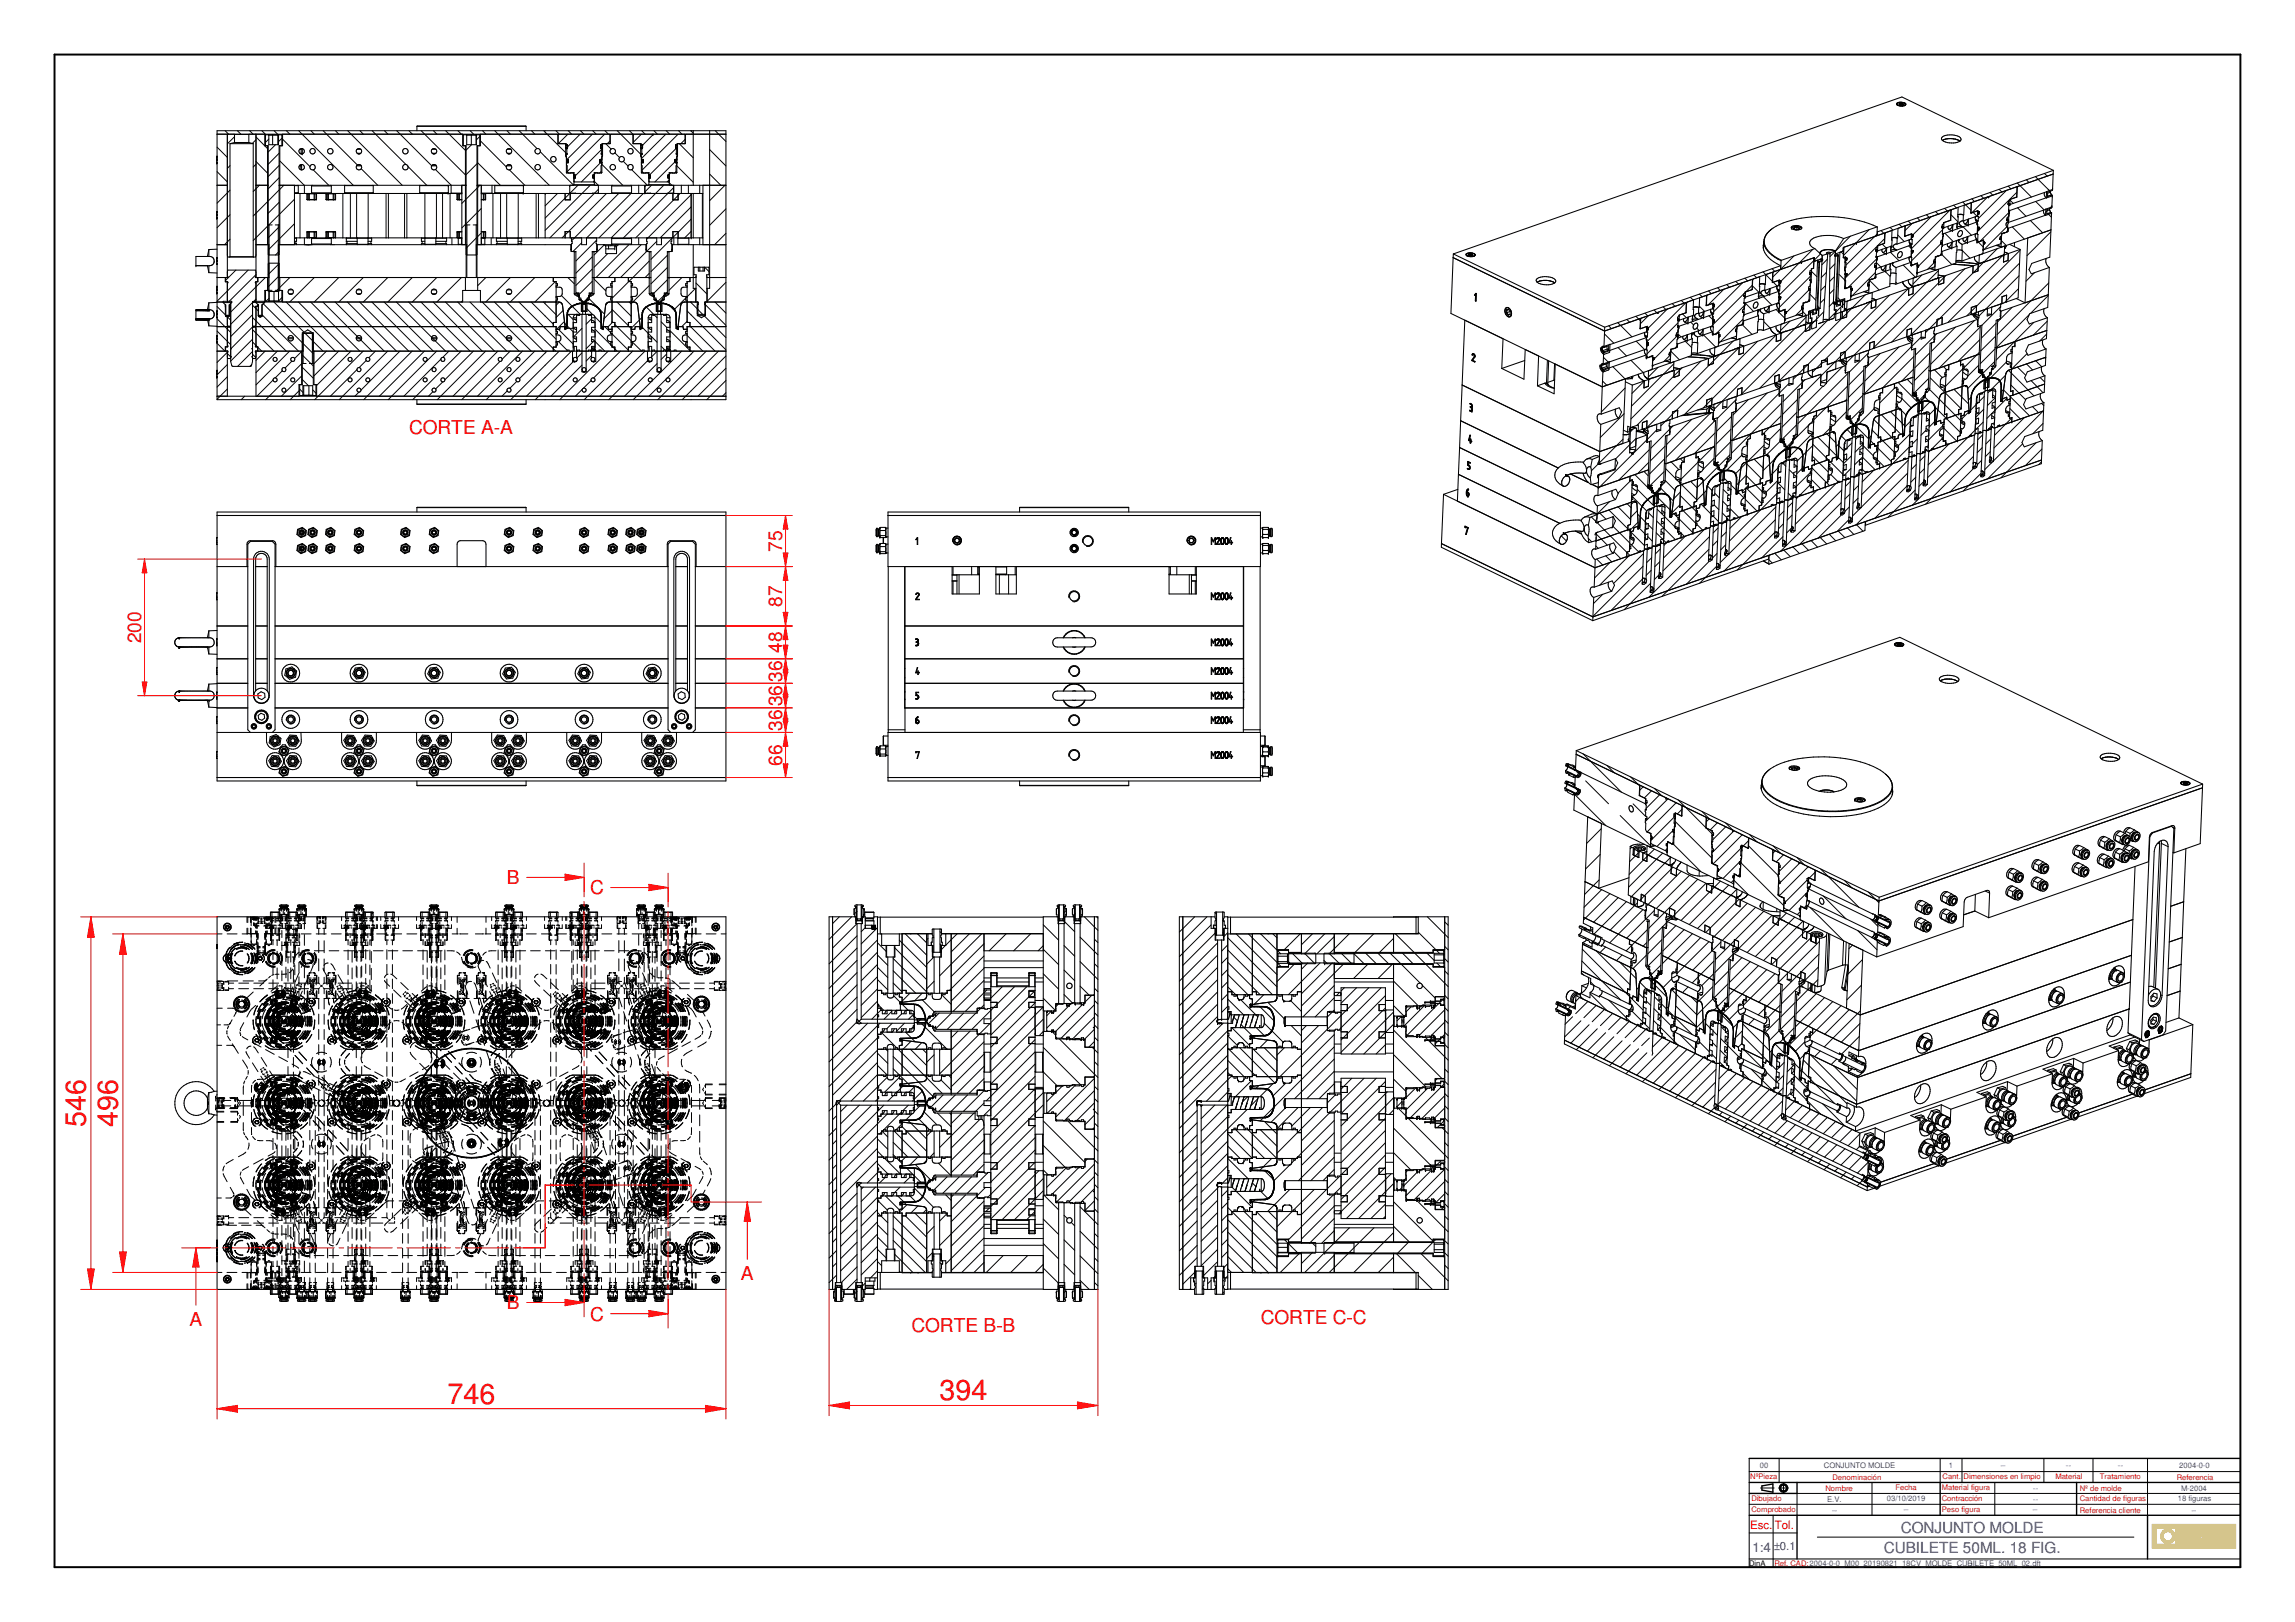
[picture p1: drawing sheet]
<svg xmlns="http://www.w3.org/2000/svg" width="841mm" height="594mm" viewBox="0 0 841 594" stroke-linecap="round" stroke-linejoin="round" font-family="sans-serif">
<defs><g id="words">
<g font-size="10.5" fill="#f00">
<text x="31.5" y="412.8" transform="rotate(-90 31.5 412.8)">546</text>
<text x="43.2" y="412.8" transform="rotate(-90 43.2 412.8)">496</text>
<text x="164" y="514.1">746</text>
<text x="344.3" y="512.9">394</text>
</g>
<g font-size="7" fill="#f00">
<text x="149.9" y="159.1">CORTE A-A</text>
<text x="286.6" y="202.1" transform="rotate(-90 286.6 202.1)">75</text>
<text x="286.6" y="222.3" transform="rotate(-90 286.6 222.3)">87</text>
<text x="51.7" y="235.7" transform="rotate(-90 51.7 235.7)">200</text>
<text x="286.6" y="239.2" transform="rotate(-90 286.6 239.2)">48</text>
<text x="286.6" y="249.7" transform="rotate(-90 286.6 249.7)">36</text>
<text x="286.6" y="258.7" transform="rotate(-90 286.6 258.7)">36</text>
<text x="286.6" y="267.7" transform="rotate(-90 286.6 267.7)">36</text>
<text x="286.6" y="280.5" transform="rotate(-90 286.6 280.5)">66</text>
<text x="185.7" y="323.9">B</text>
<text x="216.3" y="327.6">C</text>
<text x="271.5" y="468.8">A</text>
<text x="185.7" y="479.6">B</text>
<text x="69.5" y="485.5">A</text>
<text x="216.3" y="483.7">C</text>
<text x="462.1" y="485.1">CORTE C-C</text>
<text x="334.1" y="487.7">CORTE B-B</text>
</g>
<g font-size="5.6" fill="#00f">
<text x="696.6" y="561.4">CONJUNTO MOLDE</text>
<text x="690.4" y="568.9">CUBILETE 50ML. 18 FIG.</text>
</g>
<text font-size="4.9" fill="#00f" x="642.2" y="568.4">1:4</text>
<g font-size="4.2" fill="#f00">
<text x="641.4" y="559.9">Esc.</text>
<text x="650.4" y="559.9">Tol.</text>
</g>
<text font-size="4.2" fill="#00f" x="650" y="567.7">±0.1</text>
<g font-size="2.8" fill="#00f">
<text x="644.9" y="537.7">00</text>
<text x="668.4" y="537.7">CONJUNTO MOLDE</text>
<text x="714.2" y="537.7">1</text>
<text x="733.1" y="537.6">--</text>
<text x="757.1" y="537.7">--</text>
<text x="776.1" y="537.7">--</text>
<text x="798.6" y="537.7">2004-0-0</text>
<text x="745.1" y="545.9">--</text>
<text x="799.3" y="545.9">M-2004</text>
<text x="669.6" y="550">E.V.</text>
<text x="691.5" y="549.9">03/10/2019</text>
<text x="745.1" y="550">--</text>
<text x="798.1" y="549.9">18 figuras</text>
<text x="671.4" y="554">--</text>
<text x="697.6" y="553.9">--</text>
<text x="744.9" y="553.9">--</text>
<text x="803.1" y="554.1">--</text>
</g>
<g font-size="2.8" fill="#f00">
<text x="641.4" y="541.7">NºPieza</text>
<text x="671.5" y="542">Denominación</text>
<text x="694.6" y="545.8">Fecha</text>
<text x="711.6" y="545.9">Material figura</text>
<text x="711.9" y="541.7">Cant.</text>
<text x="719.6" y="541.7">Dimensiones en limpio</text>
<text x="753.2" y="541.7">Material</text>
<text x="762.2" y="545.9">Nº de molde</text>
<text x="769.5" y="541.7">Tratamiento</text>
<text x="797.7" y="542">Referencia</text>
<text x="641.8" y="549.9">Dibujado</text>
<text x="669" y="546">Nombre</text>
<text x="711.6" y="549.8">Contracción</text>
<text x="762.2" y="549.9">Cantidad de figuras</text>
<text x="641.8" y="553.8">Comprobado</text>
<text x="711.6" y="553.9">Peso figura</text>
<text x="762.2" y="554">Referencia cliente</text>
<text x="650.2" y="573.4">Ref. CAD:2004-0-0_M00_20190821_18CV_MOLDE_CUBILETE_50ML_02.dft</text>
</g>
<text font-size="2.8" x="641" y="573.4">DinA</text>
<text font-size="1.7" x="722.1" y="573.7">1</text>
</g></defs>
<path d="M20 20h801v554h-801z" fill="none" stroke="#000" stroke-width=".72"/>
<g fill="none" stroke="#000" stroke-width=".51">
<path d="M641 555h180M641 547h17.5M641 543h180M645.7 544.2v1.6M649.7 543.5v3M761 543v12M787 555v16"/>
<circle cx="653.6" cy="545" r="1.14"/>
<circle cx="653.6" cy="545" r="1.51"/>
</g>
<path d="M641 534.2v39.8h180v-39.8M641 571h180M649.8 571v3" fill="none" stroke="#000" stroke-width=".38"/>
<g fill="none" stroke="#000" stroke-width=".37">
<path d="M641 539h180M652 534.2v8.8M719 534.2v8.8M749 534.2v8.8M767 534.2v8.8M787 534.2v20.8M641 551h180M645.2 545h5M651.8 545h3.5M653.6 543.3v3.4M658.5 547v8M686 543v12"/>
<path d="M731 543v12M641 561.5h17.5M666 563h116"/>
</g>
<g fill="#faca0a">
<path d="M788.7 558.3v8.7h30.6v-8.7zM789.2 558.8h29.6v7.7h-29.6z" fill-rule="evenodd"/>
<path d="M789.6 559.3v6.8h28.7v-6.8zM814.2 563.4l.4-.1 .1 .4-.4 .1zM815.2 561.7h.6v1.8h.9v.3h-1.5zM816.9 563.4l.4-.1v.4l-.4 .1zM790.1 559.8h7.2v5.8h-7.2zM797.8 561.7h1.1a.59 .59 0 0 1 .5 .6 .59 .59 0 0 1-.5 .6h-.5v.9h-.6zM800 561.7h.6l.5 2.1h-.6l-.1-.5h-.6l-.1 .5h-.3zM801.3 561.7h.6v.9l.7-.9h.3l-.6 .7 .8 1.4h-.6l-.5-.9-.1 .9h-.6zM803.2 562.6h.8v.2h-.8zM804.7 561.7h.4l.7 1.4 .7-1.4h.4l.2 2.1h-.6l-.1-1.3-.7 1.3-.8-1.2-.1 1.2h-.5zM807.3 562.8a1.17 1.17 0 0 1 2.3 0 1.17 1.17 0 0 1-2.3 0zM810 561.7h.6v1.8h.8v.3h-1.4zM812.7 562l.6-.3a.39 .39 0 0 1 .5 .1 .39 .39 0 0 1-.1 .6 .34 .34 0 0 0-.3-.6 .34 .34 0 0 0-.3 .5 .77 .77 0 0 1 .9 .6 .77 .77 0 0 1-.5 .9 .77 .77 0 0 1-1-.6l.3-.2a.36 .36 0 0 0 .3 .6 .36 .36 0 0 0 .3-.5l-.1-.1a.74 .74 0 0 1-.6-1z" fill-rule="evenodd"/>
</g>
<g fill="none" stroke="#faca0a" stroke-width=".37">
<path d="M797.8 561.7h1.1a.59 .59 0 0 1 .5 .6 .59 .59 0 0 1-.5 .6h-.5v.9h-.6zM800 561.7h.6l.5 2.1h-.6l-.1-.5h-.6l-.1 .5h-.3zM801.3 561.7h.6v.9l.7-.9h.3l-.6 .7 .8 1.4h-.6l-.5-.9-.1 .9h-.6zM804.7 561.7h.4l.7 1.4 .7-1.4h.4l.2 2.1h-.6l-.1-1.3-.7 1.3-.8-1.2-.1 1.2h-.5zM812.8 563.2h.1M812.8 563.2l-.2-.1a.75 .75 0 0 0 .4 .7 .75 .75 0 0 0 .9-.2M812.8 563.2l.4 .4M813.3 563.6h.1M813.3 561.7a.63 .63 0 0 0-.7 .4 .63 .63 0 0 0 .2 .7l.8 .5M813.3 561.7h.1M813.3 562.4h.1M813.3 561.7l.5 .1 .2 .4"/>
<path d="M813.6 563.3h.1M813.6 563.4l-.3 .2M813.9 563.6h.1M814 562.3h.1M814 562.3l-.3 .1a.34 .34 0 0 0-.3-.6 .34 .34 0 0 0-.3 .5 .86 .86 0 0 1 .9 1.2l-.1 .1"/>
<circle cx="808.6" cy="562.7" r="1.18"/>
</g>
<path d="M792.3 561a2.65 2.65 0 0 1 2.9-.9 2.65 2.65 0 0 1 1.9 2.5h-1a1.73 1.73 0 0 0-2.6-1.4 1.73 1.73 0 0 0 0 3 1.73 1.73 0 0 0 2.6-1.4h1a2.65 2.65 0 0 1-3.6 2.3 2.65 2.65 0 0 1-1.2-4.1z" fill-rule="evenodd" fill="#faca0a"/>
<path d="M792.5 560.8a2.65 2.65 0 0 1 2.9-.6 2.65 2.65 0 0 1 1.7 2.4h-1a1.72 1.72 0 0 0-2.6-1.4 1.72 1.72 0 0 0 0 3 1.72 1.72 0 0 0 2.6-1.4h1a2.65 2.65 0 0 1-3.8 2.3 2.65 2.65 0 0 1-.8-4.3z" fill="none" stroke="#faca0a" stroke-width=".37"/>
<path d="M798.4 561.9l.4 .2-.3 .6z" fill-rule="evenodd" fill="#faca0a"/>
<path d="M798.4 561.9l.4 .2-.3 .6z" fill="none" stroke="#faca0a" stroke-width=".37"/>
<path d="M800.1 562.2l.3 .9h-.6z" fill="#faca0a"/>
<path d="M800.1 562.2l.3 .9h-.6z" fill="none" stroke="#faca0a" stroke-width=".37"/>
<path d="M808.1 562.1a.71 .71 0 0 1 1.1 .7 .71 .71 0 0 1-1.1 .6l-.2-.6z" fill-rule="evenodd" fill="#faca0a"/>
<path d="M788.7 558.3h30.6v8.7h-30.6zM789.2 558.8h29.6v7.7h-29.6zM789.6 559.3h28.7v6.8h-28.7zM790.1 559.8h7.2v5.8h-7.2zM803.2 562.6h.8v.2h-.8zM808.3 562a.79 .79 0 0 1 .9 .8 .79 .79 0 0 1-.9 .7l-.4-.6zM810 561.7h.6v1.8h.8v.3h-1.4zM814.2 563.4l.4-.1 .1 .4-.4 .1zM815.2 561.7h.6v1.8h.9v.3h-1.5zM816.9 563.4l.4-.1v.4l-.4 .1z" fill="none" stroke="#faca0a" stroke-width=".37"/>
<path d="M641 534.2h180M645.7 545.8l4 .7M649.7 543.5l-4 .7M658.5 543v4M658.5 555v16M711 543v12" fill="none" stroke="#000" stroke-width=".51"/>
<g fill="none" stroke="#000" stroke-width=".37">
<path d="M702.6 79.8l1 1M706 78.7l1 .9M707.6 79.4l-6.6 6.6M709.3 77.5l1 1M712.6 76.3l1 1M714.5 77l-14 14.1M715 78.7l2.5 2.5M715.9 75.1l1.1 1.1M719.3 74l2.9 3M722.6 72.8l1 1M723.1 77.8l1.4 1.4M724.7 78.5l.1 .1"/>
<path d="M724.7 78.2l.4 .3M724.7 78l.6 .3M725.1 77.6h.2M725.9 71.7l1 .9M728.4 72.1l-5.8 5.8M729.3 70.5l.9 1M732.6 69.3l1 1M735.3 69.7l-10.3 10.4M735.9 68.2l1 1M736 74.4l.4 .1M736 74.6v.1M736.1 77l.1 .1"/>
<path d="M736.4 77.6l-10.9 10.9M736.6 73.3l1.2 1.2M739.1 70.4l-14.4 14.4M739.2 67l5.2 5.2M739.4 76.1l3 3.1M742.6 65.8l.9 1M745.9 64.7l5.1 5.1M746 73.8l3.1 3.1M749.2 63.5l1 1M750.1 77.3l-.5 .5M750.6 69.3l.6 .8M750.7 78.5l1.1 1"/>
<path d="M751.9 75.5l-.9 1M646.1 99.6l3.4 3.4M649.4 98.4l1 1M652.4 98.7l-2.8 2.8M657.4 93.8l-4.8 4.8M663.2 99.8l.5 .2M663.8 99.4l2 1.9M664.3 91.4l-11.9 11.6M664.7 95.5l-12.7 12.6M666.7 97.9l-.2 .2M667.1 93l-2.2 2.2M669.3 99.8l-1.9 1.8"/>
<path d="M669.6 95l-2 2M672.4 96.6l-1.8 2M672.6 92l-2 2M673.6 95.5l-.2 .3M674.7 92.3l.8 .8M676.1 97.7l.3 .1M676.1 97.9l.2 .1M676.1 95.5h.2M676.2 95.2l.5 .3M676.2 95l.6 .2M676.6 94.5l.2 .1M678.1 86.5l-5.5 5.5"/>
<path d="M685 84.1l-9.4 9.4M687 97.2l.5 .2M687 97.4l.1 .1M687.2 99.8l-8.5 8.5M687.5 91.3l.4 .2M687.5 91.6h.1M687.6 94h.1M687.7 96.2l1.5 1.6M687.9 85.7l-11.4 11.4M687.9 94.7l-10.7 10.7M689.4 84.5l.9 1M689.8 89.4l1.4 1.4"/>
<path d="M690.6 87.5l-14.5 14.4M690.8 99.4l1.9 1.9M692.7 83.3l1 1M692.8 92.4l3.1 3.1M695.5 86.1l2.3 2.4M696 82.1l1 1M697.4 97.1l4.5 4.5M699.3 81l1 1M699.4 90.1l1 .9M699.6 88.7l1.1 .7M699.7 89.1l.9 .4M700.2 97.2h.2"/>
<path d="M700.4 87l.2 .1M700.4 86.7l.5 .3M700.4 92.7l.1 .1M700.4 92.4l.5 .3M700.4 92.2l.6 .3M700.4 86.5l.6 .3M700.7 81.8l-2.5 2.6M700.9 86l.1 .1M700.9 91.7l.1 .1M702.6 97.9l.1 .1M702.6 97.7l.3 .2M702.6 97.1v.1"/>
<path d="M702.6 97.5l.5 .2M702.9 97.2l.2 .1M708.7 95.6l.3 .2M708.7 95.8h.1M709.1 95.9l-2.8 2.8M710.4 99.1l-33.7 33.7M711.2 93.3l.3 .1M711.3 88.7l.3 .2-8.5 8.6M711.3 88.9l.1 .1M711.4 92.9l.3 .1M711.6 93.3l3.7 3.6M711.7 82.8l.4 .2"/>
<path d="M711.7 83.1h.1M711.8 85.5l.1 .1M711.9 84.2l-11.4 11.3M712.7 85.4l3.1 3.1M718.9 91.7h.1M719.1 91.8l2.8 2.8M719.4 83.1l3.1 3.1M720 98.5l-26.8 26.8M723.9 80.3l1 .6M724 80.6l.8 .5M724.1 87.8l.4 .4M724.5 88.7l.2 .1"/>
<path d="M724.6 84.2l.2 .1M724.7 83.9l.4 .3M724.7 83.7l.5 .3M725 88.6l1.8 1.9M725.1 83.2l.2 .1M726.8 89.4l.1 .1M726.8 89.2l.4 .2M726.8 89l.5 .2M726.8 88.6l.1 .1M726.9 96.1l-26.8 26.8M727.2 88.7l.1 .1M731.9 91.1l-4.8 4.8"/>
<path d="M733 87.2l.3 .1M733 87.3v.1M733.4 88.1l1.8 1.8M734.5 93l-28.9 28.8M735.4 84.8l.3 .1M735.5 80.2l.4 .2M735.5 80.5h.1M735.6 84.5l.3 .1M735.7 82.8l-8.7 8.6M737.4 83.1l4.4 4.5M738.3 88.9l-.1 1.4M740.1 96.4l-19.3 19.3"/>
<path d="M740.3 91.7l-26.4 26.4M744.1 80.8l4.4 4.5M745.6 99.9l-3.2 3.1M751.5 84.9l-8.7 8.7M589.5 119.3l1 1.1M592.8 118.2l5.2 5.2M596.2 117l1 1M599.5 115.9l1.6 1.6M602.8 114.7l1 1M603.3 119.6l.2 .2M603.9 119.9l.2 .1M604.1 115.6l-2.9 2.9"/>
<path d="M606.2 113.5l.9 1.1M609.5 112.4l1 1M611 113.2l-6.9 6.9M612.8 111.2l1 1M614.8 116.8l.4 .1M614.8 117v.1M614.9 119.4l.1 .1M614.9 118.2l-11.3 11.4M616.2 110.1l.9 .9M616.6 115l1.4 1.4M617.9 110.8l-14.4 14.3M619.5 108.9l1.1 1.1"/>
<path d="M619.6 118l1 1M622.7 112.1l2 1.9M622.8 107.7l1 1M626.1 106.6l1 1M626.2 115.7l1.5 1.4M626.9 114.1l1.1 .7M627 114.5l.8 .5M627.7 112.4l.1 .1M627.7 118.1l.1 .1M627.7 117.8l.4 .3M627.7 117.6l.6 .3M627.7 112.1l.5 .3"/>
<path d="M627.7 111.9l.6 .3M628.1 111.5h.2M628.1 117.1l.2 .1M629.5 105.4l.9 1M631.7 106l-5.8 5.7M632.8 104.2l1 1M636.1 103.1l1 1M638.4 118.7l.3 .1M638.5 118.9l3.6 3.6M638.6 114.1l.4 .2M638.6 114.4h.1M638.6 103.5l-10.6 10.7"/>
<path d="M638.7 118.3l.2 .2M638.8 116.9l-8.4 8.3M639 108.2l.4 .3M639 108.5l.1 .1M639.1 111h.1M639.3 111.9l-10.2 10.1M639.4 101.9l1 1M639.5 107l.2 .1M639.6 107.1l-11.9 11.9M639.6 111l3 3.1M642.1 104.5l-2.4 2.4M642.2 104.7l2.4 2.4"/>
<path d="M642.7 100.8l1.1 .9M644.2 115.7l.2 .2M646.2 108.7l3.1 3.1M646.4 117.8l2.3 2.4M649.9 103.4l1.4 1.4M650.9 113.4l3.1 3.1M651.2 105.7l1 .6M651.3 106l.8 .5M651.8 114.1l.1 .1M651.9 104h.2M651.9 103.7l.5 .2M651.9 103.4l.6 .4"/>
<path d="M651.9 109.6l.2 .1M651.9 109.3l.5 .3M651.9 109.1l.6 .3M651.9 108.7h.1M652.4 108.7l.1 .1M654.1 114.9h.1M654.1 114.6l.4 .3M654.1 114.4l.5 .3M654.1 114l.1 .1M654.4 114.1l.2 .1M656 117.6l-3.5 3.4M660.2 112.6l.3 .1"/>
<path d="M660.2 112.8h.1M660.7 112.9l-2.7 2.7M660.7 114.1l1.3 1.4M661.8 116.2l-33.6 33.7M662.7 110.2l.3 .2M662.8 105.6l.4 .2M662.8 105.9l.1 .1M662.9 109.9l.3 .1M663.2 100l.1 .1M663.3 105.8l-8.7 8.7M663.3 107.8l2.1 2.2M663.4 102.4v.1"/>
<path d="M663.4 101.2l-11.3 11.4M663.4 114.6l-.6 .7M664.8 117.8l-26.9 26.9M665.7 116.8l-1.8 1.8M666.2 111.9l-.3 .2M666.4 107.2l-.3 .2M666.5 102.6l-.2 .2M668.3 114.2l-2.4 2.5M668.7 109.4l-1.7 1.6M669 104.6l-1.7 1.7M669.6 117.4l-24.8 24.8M671.9 110.7l-1.6 1.5"/>
<path d="M671.9 110.6l.8 .3M672 106l-1.6 1.7M672.3 101.3l-1.8 1.8M672.7 114.4l-2.4 2.4M673 109.6l-.2 .2M673.2 104.9l-.3 .2M673.4 100.2l-.3 .3M673.6 109.1l.8 .9M673.9 100.5l2.2 2.2M675.2 111.9l-2.4 2.4M676 111.1l-.7 .7M676 105.6l.2 .1"/>
<path d="M676.1 101.2l.2 .1M676.1 100.9l.5 .2M676.2 100.6l.5 .4M676.6 100.2l.2 .1M678.3 105.6h.1M678.3 106.4l.2 .1M678.3 106.2l.4 .2M678.3 105.9l.5 .3M678.6 112.9l-26.9 26.9M678.7 105.7h.1M683.6 108l-4.9 4.9M684.4 104.1l.4 .2"/>
<path d="M684.4 104.3h.2M685.2 102.7l3.4 3.5M686 110l-28.9 28.9M686.9 101.7l.3 .2M687.2 101.4l.3 .1M692.4 108.1l-23.6 23.6M694.7 103.3l.6 .6M699.3 105.7l-40 40.1M704.3 100.8l-3.3 3.2M713.1 100.9l-26.8 26.9M716.6 119.8l-8.9 8.9M722.2 115.2l1 .2"/>
<path d="M723.6 117.4l-16.1 16M725.7 119.8l-15.1 15M731.5 118.4l-5.4 5.5M733.2 112.3l-6.9 6.9M737.4 112.6l-5.3 5.3M739.7 105.7l-5.1 5.1M739.9 101l-14.7 14.7M743.6 115.2l-11.9 12M745.3 118.1l-13.8 13.8M750.2 117.7l-5.1 5.1M750.6 108.3l-6.5 6.5M750.8 103.6l-18.9 19"/>
<path d="M567.1 132l-.4 8.3M569.7 133.2l-.3 6.1M587.2 139.5l1.6 1.6M587.5 135.3l.7 .7M587.6 130.9l2.1 2.1M588 122.3l3.4 3.4M591 134.3l4.5 4.5M593 127.3l3.1 3.1M597.7 132l4.4 4.4M599.6 125l3.1 3.1M602.7 139.5l-4.7 4.6M602.7 122.6l1 .7"/>
<path d="M602.8 122.9l.8 .5M603.2 131.1h.3M603.4 126.6l.2 .1M603.5 120.9l.1 .1M603.5 120.6l.4 .3M603.5 120.4l.6 .3M603.5 126.3l.4 .3M603.5 126.1l.5 .3M603.9 125.6l.2 .1M605.2 130.6l.4 .3M605.6 131.8l.1 .2M605.6 131.6l.4 .2"/>
<path d="M605.6 131.4l.5 .2M605.6 131l.1 .1M606 131.1h.1M607.6 134.5l-3.5 3.6M611.8 129.5l.3 .2M611.8 129.7v.1M612.1 130l-2.4 2.5M612.3 128.7l3.1 3.1M613.4 133.3l-15.5 15.5M614.2 127.2l.3 .1M614.3 122.6l.4 .2M614.3 122.9h.1"/>
<path d="M614.4 126.8l.3 .2M614.8 122.8l-8.7 8.8M614.9 122.3l1.1 1.1M616.5 134.7l-18.8 18.8M617.6 125l2.3 2.3M621.8 120.2l.9 .9M622 129.4l.1 .1M623.4 132.2l-23.6 23.6M624.3 122.7l4.4 4.4M627.5 122.6l.2 .1M628.9 122.3h.1M629.8 123.3l.2 .1"/>
<path d="M629.8 122.5l.1 .1M629.9 123.1l.3 .2M629.9 122.9l.4 .2M630.2 122.6l.1 .1M635.2 124.9l-31.7 31.8M636 121.1l.3 .1M636 121.2l.1 .1M637.2 127.4l-28.6 28.6M637.4 127.2h.1M644.1 125l-26.9 26.9M651 122.6l-26.9 26.9M661.4 139.1l-.8 .9"/>
<path d="M667.5 133.1l-3.3 3.3M667.6 132.9h.1M673.7 132.1l1 .3M675.2 134.3l-5.9 5.9M677.2 136.8l-18.3 18.4M683 135.5l-5.4 5.4M684.7 129.3l-6.9 6.9M689 129.5l-5.4 5.4M695.9 127l-12.5 12.6M698.9 138.9l2 2M700.4 127l-17.2 17.3M701.2 135.3l-4.4 4.4"/>
<path d="M701.3 130.6l-11.4 11.5M704 123.4l-3.4 3.4M706.8 138.6l-5.3 5.3M707 134l-5.5 5.4M707.1 129.3l-5.4 5.4M707.3 138.4l11.4 11.3M708.8 123.1l-6.9 6.9M708.9 135.4l2.9 2.9M709.7 122.2l-.7 .7M712.2 134.3l1.2 1.2M719.2 138.3l1 .6M719.2 136.2l1.9 1.3"/>
<path d="M719.4 135l-6.4 6.4M719.8 139.1l-.7 .7M720.1 135.3l1.1 .7M725.1 133.8l-4 4M725.3 129.1l-5.5 5.5M725.3 135.3a.69 .69 0 0 0 .1 1.2l.4 .2M725.5 135.6l-.1 .6 .7 .5M725.5 124.4l-8 8M726.4 136.2l.2 .1M726.7 137.3l.4 .3M727 137.8l.2 .2M727.3 138.1l.2 .1"/>
<path d="M728.9 138.9l-1.8 1.9M729.1 136.8l.6 .2M729.2 136.5l.6 .2M729.8 135.1l.4 .2M730 135l.5 .1M730.2 134.1l1 .3M730.8 133.6l.6 .3M730.9 132.5l-9.8 9.8M731.1 127.8l-5.4 5.4M731.3 123.1l-5.5 5.4M732.8 139.6l-3.1 3.1M734.9 137.4l-2 2"/>
<path d="M735.2 132.6l-5.7 5.7M735.3 133.1l.8 .3M736 135.6l9.4 9.4M739.3 134.5l3.1 3M742.7 133.3l2.2 2.2M742.9 129.5l-5.7 5.7M744.3 139.4l4.4 4.4M746 132.1l2.2 2.2M747.6 138.3l1.7 1.6M749.3 131l.3 .3M750 122.3l-2.6 2.6M539.6 150.1h-.1"/>
<path d="M566.1 140.3l.1 .2M566.2 140.5l1.3 .6M566.2 140.5l.9 .9 2.5 .9M595.2 151.5l-8.8 8.7M595.5 142.1l-8.7 8.8M598.3 156.4v.1M598.6 157.1l-1.1 1.1M599.7 158l2.5 .4M603.4 156.7h.1M607.1 157.5l-3.4 3.5M611.8 157.2l-6.9 7M613.1 156l-1 1"/>
<path d="M620 153.6l-9.3 9.2M622.1 150.2l3.4-.3-.1 1.3M626.4 150.5v.2M626.7 151.3l-10.6 1M626.9 151.2l-16.3 16.3M628.4 154.1l-14.4 14.5M628.5 158.5l-7.6 7.7M634.3 157.2l-5.4 5.4M634.5 152.5l-5.4 5.4M636.2 146.4l-6.9 6.9M640.7 146.3l-5.6 5.7M647.6 143.9l-12.7 12.7"/>
<path d="M651.9 144.1l-17.2 17.2M652.5 157l-4 4M652.7 152.4l-6.7 6.6M652.9 147.7l-18.4 18.3M655.5 140.5l-3.4 3.4M657.5 159.5l1 .4M658.1 159l.6 .3M658.3 155.7l-5.2 5.2M658.5 151l-5.5 5.5M658.7 146.3l-5.5 5.5M660.3 140.2l-6.9 6.9M662.6 158.5l.8 .3"/>
<path d="M664.2 154.3l-7.5 7.5M664.5 158.5l-5.5 5.5M668 141.5l-9 9M669.5 158.9l3.3 3.3M670.6 156.8l-2.5 2.5M670.7 155.3l1 .6M670.8 153.2l1.9 1.3M671.5 156l-.8 .8M671.6 152.3l1.1 .7M674.8 159.7l1.7 1.7M676.6 150.8l-4 4.1M676.8 146.2l-.7 .7"/>
<path d="M676.9 152.2l-.3 .3a.92 .92 0 0 0 .8 1.2M676.9 157.4l2.1 2M677 141.5l-12.3 12.3M677 152.5l-.1 .6 .7 .6M678 153.2h.1M678.3 154.3l.3 .3M678.5 154.8l.2 .1M678.9 155.1l.1 .1M679.8 155.7l4.9 5 1.1-1M680.7 153.8l.5 .2M680.7 153.5l.6 .2M681.3 152.1l.5 .1"/>
<path d="M681.6 151.9l.4 .2M681.8 151l.9 .4M681.8 160l1.1 .4M682.3 150.6l.6 .2M682.5 149.5l-4.5 4.4M682.6 144.8l-5.4 5.5M682.8 140.2l-5.4 5.4M686.1 157.5l3 3.1M686.7 153.7l7.7 7.6M686.8 149.6l-5.9 5.9M686.9 150l.7 .3M689.4 151.9l7.2 7.2"/>
<path d="M692.7 150.7l5.2 5.3M694.3 142.1l-5.5 5.5M694.9 146.8l1.1 .6M695 144.1h.1M695 144.7l1.9 1.3M695.3 148.8l.9 .8M695.6 140.1l7.4 7.4M695.8 143.8l1.2 .7M696.3 149.8l.4 .4M696.8 150.3l1.7 1.7M696.9 145.9l3.5 3.5M699.9 159l-4.2 4.2"/>
<path d="M700.1 154.3l-2.2 2.2M700.4 149.5l-.1 .1M700.9 144.9h.1M701.1 143.8l-.2 .3a.92 .92 0 0 0 .7 1.1M701.2 144v.7l.6 .5M701.6 152.8l-.4 .4M702.2 144.7l.2 .1M702.5 145.8l.3 .3M702.7 146.3l.2 .1M703.2 151.2l-1.1 1.1M704.9 145.3l.5 .2 1.5 1.4M705.5 145.2l-.6-.2-1.8 1.6"/>
<path d="M705.6 144.4l-.6 .5M705.6 143.6l.4 .2M705.8 157.6l-1.8 1.8M705.8 143.4l.4 .2M706 142.5l.9 .4M706 151.5l1.1 .4M706.6 142.1l.6 .2M707.1 142.6l11.4 11.5M707.3 147l-3.2 3.3M709 154.3l-2.1 2.2M709 149.9l-1.9 1.9M709.1 153.6l.8 .8"/>
<path d="M709.1 149.1l9.3 9.3M710.8 159.3l.8 .4M711.1 141.5l.8 .4M711.9 156l-5.2 5.2M712.3 156.8l4.8 4.8M716 142.6l5.4 5.4M718.4 156.8l.7 .3M718.5 154.8l1.5 .9M718.9 154.6l1.1 .6M721.4 150.9l-2.4 2.4M722 150.3l-.3 .4M722.3 145.5l-1 1.1"/>
<path d="M723.8 157.5l-17.4 17.5M724.7 147.6l-2.5 2.6M726.6 159.3l-1.9 1.8M726.8 154.6l-2.7 2.7M726.9 149.9l-2.9 3M727.2 145.2l-1.9 1.8M729.3 143.1l-.8 .7M729.8 156.3l-.1 .2M730 156.2l-.3-.1-1.8 1.8M730.3 143l1.1 .4M731.3 145.6l-3 2.9M734.2 142.8l9.5 9.5"/>
<path d="M734.3 142.6l-1.1 1M735 150.9l.8 .3M735.4 145.9l-7.3 7.3M736.5 149.6l3.9 3.9M736.9 141l5.4 5.4M737.2 153.1l-6.3 6.3M741.9 152.9l-11.2 11.2M744.8 148.9l2.2 2.2M748.2 147.7l.8 .8M748.7 155.1l-3.8 3.8M748.8 150.5l-18.3 18.3M538.7 171.3l-.1 .1"/>
<path d="M585.6 170l-2.4 2.4M585.7 170l.3 .1M586.5 173.6l-.6 .6M586.5 169.9h.1M594.8 160.9l-8.7 8.7M597.7 175.9l-4.8 4.7M598 178.6l1.9 1.3M598.2 177.4l.4 .4M598.9 177.7l1.1 .7M599.1 173.8l4.7 4.8M599.6 160.6l-7.5 7.5M600 179.2l6.3 6.3"/>
<path d="M602.4 172.6l1.6 1.6M603.5 161.2l-17.9 17.7M604.1 177.7a.69 .69 0 0 0 .1 1.2l.4 .2M604.2 169.4l-4 4M604.2 178.9l1.1 1.1M604.3 177.9l-.1 .7 .7 .5M604.4 164.7l-11.2 11.2M605.2 178.6h.2M605.5 179.7l.4 .3M607.9 179.2l.6 .2M608 179.1l-1.5 1.5M608 178.9l.6 .2"/>
<path d="M608.6 178.5l-.3 .2M608.6 178.8l4.6 4.7M608.6 177.5l.4 .1M608.8 177.3l.5 .2M609 176.4l1 .4M609.6 176l.6 .2M609.8 172.8l-5.2 5.1M610 168.1l-5.4 5.4M610.2 163.4l-5.4 5.4M610.2 176l3.6 3.5M610.4 171.7l3.7 3.7M612.4 169.2l2.8 2.8"/>
<path d="M614.1 175.4l.8 .4M614.5 175.8l1 .9M615.7 176.9l.2 .3M615.7 168l1.2 1.2M616.2 177.5l5.5 5.5M619.5 176.3l2.5 2.4M622.2 172.2l1.1 .6M622.3 170.1l1.9 1.3M622.7 168.8l-6.7 6.8M623.1 169.2l1.1 .7M623.2 172.8l-.9 .9M625.3 179.7l-3.6 3.6"/>
<path d="M625.7 178l1.6 1.6M628.1 167.9l-4 4.1M628.4 163.2l-5.6 5.5M628.4 169.2a.72 .72 0 0 0 .1 1.2l.4 .2M628.5 169.5l-.1 .6 .7 .5M629.5 170.1l.1 .1M629.8 171.2l.3 .3M629.8 177.6l.4 .4M629.9 173.1l.3 .4M630 171.7l.2 .2M630.4 172l.1 .1M631.5 179.3l2.1 2.1"/>
<path d="M631.9 175.2l1.4 1.4M632.2 170.7l.5 .2M632.2 170.4l.6 .2M632.8 169l.5 .2M633.1 168.9l.4 .1M633.3 168l.9 .3M633.3 177l1.1 .3M633.9 167.5l.5 .3M633.9 166.6l-11.9 12M634.2 161.9l-5.5 5.4M634.4 177.7l2 1.9M638.3 166.7l-5.5 5.6"/>
<path d="M638.4 166.9l.7 .4M640 174.2l5.8 5.9M640 174l-3.6 3.6M640 178.9l5.6 5.5M640.1 169.4l-4.1 4.1M640.1 169.9l5.4 5.4M640.7 177.8l-2.2 2.2M642.8 168.2l3.3 3.2M646.2 167l.1 .2M646.4 163.7l1.1 .6M646.5 163l-6 6M646.6 161.6l1.8 1.3"/>
<path d="M647.4 160.7l1.1 .7M649.4 174.7l.1 .1M649.4 173.5l-.6 .7M649.6 170.5l.1 .1M650.5 168l-4.4 4.4M651 167.3v.1M651.4 176.1l-4.2 4.2M651.6 171.4l-2 2M651.6 177l2.4 2.4M652.3 161.7l-4.9 4.9M652.6 160.7a.69 .69 0 0 0 .1 1.2l.5 .3M652.7 165.8l-1.7 1.7"/>
<path d="M652.7 161v.6l.7 .6M653.1 169.5h.1M653.4 169.8l1 1M653.7 161.6l.2 .1M654 162.7l.3 .3M654.3 163.2l.2 .2M654.6 163.8l-1.3 1.3M654.7 168.2l-.9 1M655.7 172l1.7 1.7M656.5 162.3l.4 .1M657.1 162.2l-.6-.2-1.9 1.6M657.1 160.5l.4 .2"/>
<path d="M657.3 160.4l.5 .2M658.3 174.6l.1 .2M658.8 164.2l-2.7 2.7M660.4 171.5l-1.9 2M660.6 166.9l-2 1.9-1-.4M661.2 170.8l-.6 .6M662.3 176.3l.8 .4M663.2 177.7l-3.5 3.5M663.4 173l-5.2 5.2M663.8 175.6l3.4 3.4M664 171.3l6.5 6.6M664.1 167l5.9 5.8"/>
<path d="M664.3 163.2l-3.6 3.6M664.3 162.7l4.9 4.9M665.9 179.5l-7.8 7.8M666.2 160.1l6.9 6.9M669.3 167.7l6.1 6.1M669.9 173.7l.7 .3M670 171.7l1.5 .9M670.3 171.5l1.2 .7M670.9 173.8l2.6 2.6M672.9 177l-15 15M673.7 167.6l1.9 1.9M673.9 163.3l1.8 1.8"/>
<path d="M673.9 162.5l-1.1 1.1M674.9 179.5l-22.4 22.4M676.4 164.5l-.7 .7M678.1 176.3l-1.8 1.8M678.3 171.6l-2.5 2.6M678.5 167l-3 2.9M678.6 162.3l-1.8 1.8M680.3 174.2l-.9 .8M680.8 160.1l-.8 .8M681.1 177.8l-1.9 1.8M681.3 173.1l-.9 .9M681.3 173.2v.3"/>
<path d="M681.3 173l.2 .2M681.4 168.4l-1.8 1.9M682.4 171.8l1.2 1.3M682.6 167.3l-1.1 1.1M682.6 167.5l4.6 4.5M682.8 162.6l-3 3M682.8 163.2l3.7 3.8M685.5 161.5l2.5 2.5M686.6 167.9l.7 .3M686.7 172.2l-4.3 4.3M687.6 168.1l2.9 2.8M688.1 164.1l5 4.9"/>
<path d="M689.2 160.7l5 4.9M694.2 165.2l.6 .4M694.3 163.2l1.4 1M694.6 163.1l1.1 .6M698.9 178l-11.9 11.9M699.1 173.3l-19 19M699.3 168.6l-17.3 17.2M699.7 163.7l-17.5 17.4M701.8 179.5l-9.9 10M702.1 174.8l-1.9 1.8M702.2 170.1l-1.8 1.9M702.6 160.8l-1.8 1.8"/>
<path d="M705 176.3l-1.8 1.8M705.2 171.7l-1.8 1.7M705.4 167l-1.8 1.8M705.5 164.5l.3 .2M705.5 164.8v.3M707.9 164.5l-1.1 1.1M711.7 160.7l-3.6 3.6M712.2 161.2l.4 .3M713.1 162.1l.6 .7M714.3 162.6l-7.7 7.7M723.2 171.6l-8.6 8.6M723.2 167.1l-17.5 17.6"/>
<path d="M723.4 162.4l-22.6 22.6M726 173.3l-6.5 6.5M726.2 168.6l-1.6 1.6M726.4 164l-1.8 1.8M729.4 165.4l-1.9 1.9M729.5 160.8l-1.7 1.8M729.8 169.5l-2.4 2.5M741.2 162.6l-12.8 12.7M746.1 162.2l-12.8 12.8M748.1 169.2l-1 1M748.3 164.5l-6.1 6M538.4 181.2l-.1 .1"/>
<path d="M572.1 196.3l1.9 1.9M582 197.2l1.3 1.3M583.1 189.3l1.7 1.6M584.8 199.9l.9 .9M584.8 191.3l.4 .1M585 195.6l4 4.1M585.2 191.3h.1M585.2 191.3l2.9 3M586.3 188l2.2 2.2M587.9 194.1l8.3 8.2M589.6 186.8l6.9 6.9M589.8 183.7l-4.5 4.6"/>
<path d="M591.1 192.8l6.1 6.1M593 185.6l4.6 4.7M596.3 184.5l1.4 1.5M596.8 194l.6 .6M597.2 199.1l.7 .4M597.3 197.1l1.5 1M597.6 194.8l5 5M597.7 196.9l1.1 .7M597.8 199.5l2.8 2.8M598 181.7l3.8 3.8M598 180.7l1 .6M599 183.6l-1.2 1.1"/>
<path d="M600 187l-2.4 2.4M600.1 188.3l3.5 3.6M600.1 192.8l.1 .2M600.3 191.3l-2.9 2.8M600.5 193.1l.1 .2M600.7 193.4l2.4 2.4M601.9 185.5l1.6 1.7M603.8 196.5l1.7 1.7M604 192.2l1.7 1.7M604.2 187.9l1.7 1.7M605.8 180.2l.2 .1M606 180.7l.5 .5"/>
<path d="M606.1 180.5l.2 .1M606.6 181.4l5.4 5.3M606.8 199.4l.5 .6M606.9 195.2l2.3 2.2M607.1 190.8l2.7 2.7M607.3 186.5l6.5 6.5M608.5 198.5l.3 .1M608.6 198.7l-.1 .2M609.1 185.4l1.1 .4M609.6 197.9l1 .9M609.8 193.5l4.2 4.2M610.7 198.8l-.9 .9"/>
<path d="M612.1 186.9l.6 .6M613.4 188.2l1.6 1.5M613.8 193.3l.8 .3M614.4 193.6l.4 .5M615.2 194.4l2.1 2.1M615.4 190.1l5 5M615.6 184.9l-3 3M615.7 181.5l5.9 5.8M615.8 180.2l-2.4 2.5M616.5 186.7l5 5M617.6 196.3l-8 8.1M621.2 183.8l-.3 .3"/>
<path d="M621.5 190.6l.6 .4M621.5 188.7l1.5 .9M621.9 192.1l2 2M621.9 188.5l1.1 .6M623.4 184.7l3.6 3.6M624.5 193.9l-15.1 15.2M625.1 184.4l-.4 .4M626.4 196.6l-22.2 22.2M627.8 189.1l1.9 1.9M628.2 185l1.7 1.6M628.4 180.6l1.6 1.7M629.4 198l-1.8 1.9"/>
<path d="M629.6 193.4l-1.8 1.8M631.1 187.9l1.7 1.7M631.3 183.6l1.8 1.7M631.4 191.5l-.4 .5M632.4 199.6l-1.8 1.8M632.6 194.9l-1.8 1.8M632.8 189.9l.3 .2M632.8 190.2v.3M634 186.3l3.2 3.2M636.8 180.1l2.3 2.4M638.1 184.8l.8 .3M638.3 189.1l-4.4 4.4"/>
<path d="M639.6 182.9l4.3 4.3M640.3 188.1l.2 .2M645.7 182.2l.6 .3M645.8 180.2l1.5 .9M646.1 180l1.2 .7M650.4 195l-13.8 13.8M650.6 190.4l-18.8 18.8M650.8 185.7l-20.4 20.3M651.2 180.8l-17.5 17.4M652.1 184.3h.1M653.4 196.6l-7.8 7.7M653.5 191.9l-1.7 1.8"/>
<path d="M653.8 187.2l-1.9 1.8M655.3 180.6l1.7 1.7M656.5 193.4l-1.8 1.8M656.7 188.7l-1.8 1.8M656.9 184l-1.8 1.8M657 181.5l.3 .2M657.1 181.7v.3M659.4 181.5l-1.1 1.2M660.4 199.2l2.3 2.3M663.7 198l2.4 2.4M667 196.8l2.4 2.4M670.3 195.7l2.4 2.4"/>
<path d="M673.7 194.5l2.4 2.4M674.7 184.1l-15.3 15.4M674.8 188.6l-8.5 8.5M677 193.3l2.4 2.4M677.5 190.4l-4.3 4.3M677.7 185.7l-1.6 1.6M677.9 181l-1.8 1.8M680.3 192.2l2.4 2.4M680.9 182.5l-1.8 1.8M681.7 186.2l-2.8 2.8M585.1 204.8l2.2 2.2M587.3 217.7l-3.4 3.4"/>
<path d="M588.4 203.6l2.2 2.2M590 206l-5.7 5.7M591.4 202.1l2.6 2.5M596.2 202.4l1.1 1.1M596.9 203.6l-10.8 10.8M601.9 212.1l-11.6 11.5M602.1 207.4l-18.4 18.4M602.3 202.7l-11 11M603.7 200.8l.3 .3M603.8 201.2l-.2 .2M604.9 213.6l-9.7 9.7M605.1 208.9l-1.9 1.8"/>
<path d="M605.3 204.3l-1.8 1.7M608 210.5l-1.7 1.8M608.2 205.7l-1.8 1.9M608.4 201.1l-1.8 1.8M626.2 201.2l-17.2 17.3M626.4 205.5l-8.4 8.5M629 207.4l-6.2 6.3M629.2 202.7l-1.6 1.6M648.3 205l1.1 1.2M650.4 202.6l2.4 2.5M653.7 201.5l2.4 2.4M657 200.3l2.4 2.4"/>
<path d="M82.8 339.5v.3M82.8 339.2l-.1 .2M82.9 339.3l-.1 .4M82.9 339l-.3 .4M83 339.9l.1 .1M83 339a.66 .66 0 0 0 0 1.1l-.4-.7M83.1 339l-.1 .1M83.3 338.9l.4 .2 .2 .5M83.3 339l.2 .1M83.4 339l.1 .1M83.5 339.1l.2 .2M83.5 339.9l-.1 .1"/>
<path d="M83.5 339.1l.2 .1M83.6 340h-.4M83.6 339a.63 .63 0 0 1 .3 .8 .63 .63 0 0 1-.8 .3M83.7 339.9l-.1 .1M83.7 339a.7 .7 0 0 1 0 1.1M83.7 339.3l.1 .3M83.8 339.3v.3M83.8 339.6l-.1 .3M90.5 335.8v2.1M90.5 340v2.1M90.8 339.9v2.2M91.1 335.9h-.3v2"/>
<path d="M91.5 335.9h2.9M91.8 335.9v2M91.8 339.9v2.2M92 335.9v3.1M92 340v5.8M92.1 336.1l-.1 .1M92.5 335.9v.3M92.5 336.5v.2M92.6 336.5l.2 .2M92.6 335.9v.3M92.8 335.9v.3M92.8 336.5v.2"/>
<path d="M92.9 337.9v1h1.9M92.9 335.9v1M93 338.1v.8M93.2 336.5l-.2 .2M93.2 335.9v.3M93.3 338.1v1.1h1.6M93.3 335.9v1.1M93.3 336.5l.1 .2 .2-.2M93.3 335.9v.3M93.5 335.9v.3M93.6 338.2v1M93.6 335.9v.3"/>
<path d="M93.7 336.2h1.4M93.7 338.9v1M93.8 338.9v1M94.1 335.9v1.2M94.1 338.1v2M94.3 339.2v.8M94.5 336.4v.6M94.5 337.7v.5M94.6 337.2v1h.4M94.6 336.2v.8M94.7 337.7h.4M94.8 336.2v.5"/>
<path d="M94.8 337.2v.5M94.9 336.4h-1.9v.8M95 336.3h-1.4v.9M95.5 338.2h.8M95.5 337.7h.8M95.6 336.2l.1 .8M95.6 337.2l.1 1M95.9 336.4v.6M95.9 337.7v.5M96 336.2v.5M96 337.2v.5M96.6 336.2h1.3"/>
<path d="M96.6 336.3h1.4v.9M96.6 337.7h.4M96.8 336.4h1.8v.8M96.8 336.2v.5M96.8 337.2v.5M97 336.2v.8M97 337.2v1M97.1 337.7v.5h-.4M97.1 336.4v.6M97.2 335.9h2.9M97.3 339.2v.9M97.5 335.9v1.2"/>
<path d="M97.5 338.1v2M97.6 336.1l-.1 .1M97.7 338.7v1.3h2M97.7 335.8v1.4M97.8 338.9v1M97.9 338.9v1M98 335.9v.3M98 338.2v1M98.1 336.5l-.1 .2M98.1 335.9v.3M98.3 338.1v1.1h-1.7M98.3 336.7h.2"/>
<path d="M98.3 335.9v1.1M98.4 335.9v.3M98.4 336.5v.2M98.6 338.1v.8M98.6 339.7v.3M98.7 335.9v1M98.7 337.9l-.1 1.4M98.8 336.5l-.1 .2M98.8 335.9v.3M98.9 339.9h.1M99 336.5v.2M99 335.9v.3"/>
<path d="M99 338.9v.4M99 339.7v.3M99.1 339.5l-.1 .3M99.1 336l1.1 .2M99.1 339.1l.1 .1M99.1 335.8v.1M99.1 337.3v.5M99.1 338.3v.6M99.1 339l.1 .2zM99.1 339.9v1.5M99.1 337.3h1.1M99.1 339.1h.2"/>
<path d="M99.2 338.9h-2.4M99.2 339.5h.1M99.2 339.8v.1M99.2 339.5l-.1 .1M99.2 337.2l-.1 .1M99.3 336.3l.1 .1M99.3 339.3l.3 .1M99.3 339.5v.1M99.3 339.4h.1M99.3 339.3v.1M99.4 339.7l.6-.2 .1 .2M99.4 336.4v.2"/>
<path d="M99.4 336.8v.3h.9M99.4 339.1l.2-.1v.4M99.4 336.4h.9M99.4 339.3v.1M99.5 339l-.1 .1M99.5 335.9v3.5M99.6 339.7h.1M99.6 339.7l-.3 .1M99.6 339.7l-.1 .1M99.6 339.6v.1M99.6 339.9h.1M99.7 334.1v1.7"/>
<path d="M99.7 337.7v1.9M99.7 339.7v.9M99.7 339.3h-.1M99.7 339.3v.1M99.7 339l.2 .1M99.7 339.8h-.3M99.7 339.2h.2M99.8 335.9v2M99.8 339.2v.2M99.8 339.5v.1M99.8 338.9h1.3M99.8 339.9v2.2"/>
<path d="M99.8 339v.1M99.9 339.7h.3M99.9 339.5h.1M99.9 339.3l-.1 .1M99.9 339.9h.1M99.9 339.8h.1M100.2 339.8v.1zM100.2 339.9h.1M100.2 339.6v.1M100.4 338.9v.4M100.4 339.7v.3M100.5 335.9h.3v2"/>
<path d="M100.8 339.9v2.2M101.1 335.8v2M101.1 339.9v2.2M101.2 338.9v.4M101.2 339.7v.3M101.3 337.1h.9M101.3 336.4h.9M101.4 336.2h1.1M101.4 337.3h1.1M101.9 338.9h.8M101.9 334.1v2.8M101.9 339.8v2.7"/>
<path d="M102.2 336.4v.2M102.2 336.9v.2M102.2 337.1h.1M102.3 336.3l-.1 .1M102.3 334.1v.2M102.3 334.6v.3M102.4 337.2l.1 .1M102.4 334.9h.1M102.4 335v.2M102.4 335.5v.3M102.5 335.8v.1M102.5 336.1v.1"/>
<path d="M102.5 337.3v.5M102.5 338.4v.5M102.5 336.2l-.1 .1M102.6 334.3v.6M102.6 338.9v.4M102.6 339.7v.3M102.8 338.9l.2 .4M102.8 332.9l-.2 .1v.6M102.8 337.1h.1M102.8 337.1h.8M102.8 335.8v1.3M102.8 337.4v.9"/>
<path d="M103 337.4v.9h.6M103 335.8v.8M103 339.7v.3M103 337.2l.7 .1M103 332.3v1.4M103 335.1v1.4h.7M103 335h.3M103.1 332.8h.6M103.3 331.4v1.7M103.3 334.8v1.7M103.3 338.3v1.2M103.3 337.2l-.1 .1"/>
<path d="M103.5 336.5v.2M103.5 336.9v.2M103.5 335.8v1.3M103.5 338.6v1.4M103.9 335h-1.1M104.1 332.9l.2 .1M104.3 333v.6M104.3 334.3v.6M104.3 334.9h.3M104.3 334.9h-.2M104.4 337.3h.6M104.5 337.1h.7"/>
<path d="M104.5 332.9l-.2 .1M104.6 335.8v1.4M104.6 338.7v1.3M104.6 336.9l.1 .2M104.6 336.5v.2M104.7 335h1v.3M104.8 338.3v2M104.8 332.8h.5M104.8 331.4v1.7M104.8 334.9v1.6M104.9 335h.1M105 332.3v1.4"/>
<path d="M105 335.2v1.3h-.6M105.1 335.8v.8M105.1 337.5v.8h-.7M105.1 339.7v.3M105.2 335.8v1.3M105.2 337.4v.9M105.2 337.1h.1M105.5 339.5l-.1 .2M105.5 339.8v.1M105.5 338.9v.4M105.5 339.7l.1 .2M105.6 332.9l.2 .1"/>
<path d="M105.6 336l1.1 .2M105.6 338.3l.1 .6h-.6v.4M105.6 339.1h.2M105.6 337.3h1.1M105.6 337.3v.5M105.7 335.6l-.1 .3M105.7 339.9h.1M105.7 339.1h.1M105.7 337.2l-.1 .1M105.8 339.5l.2 .1M105.8 336.3l.1 .1M105.8 334.1v.2"/>
<path d="M105.8 334.6v.3M105.8 339.8v.1M105.8 339.3v.1M105.9 337.1h.9M105.9 336.4h.9M105.9 339l.5 .1M105.9 339.9h.1M105.9 336.4v.2M105.9 336.8v.3M105.9 339v.1M105.9 339l-.1 .1M105.9 337.1h-.1"/>
<path d="M105.9 339.3v.1M105.9 339.8v.1M105.9 339.1l.1 .2M105.9 339.6l-.1 .1M106 339.6l-.1 .1M106 339.6v.1M106.1 339l-.1 .4M106.1 339.3l-.4 .1-.1-.4 .1 .4M106.1 339.3h.1M106.1 339.7l-.2 .2M106.1 339.5h.4l.2 .4M106.1 339.7l.1 .9"/>
<path d="M106.1 339.9h.2M106.1 339.8h.1M106.2 334.1v1.7M106.2 337.7v1.9M106.2 339.2h.2M106.3 338.9h1.3M106.3 339.2l.1 .2zM106.3 339v.1M106.3 339.5v.1M106.3 339.7h.2M106.4 339.5v.1M106.4 339.8l.2 .1"/>
<path d="M106.4 339.9h.1M106.6 339.8l.2 .1zM106.6 339.7h.1M106.6 339.9h.1M106.7 339.6h.1M106.9 338.9v.4M106.9 339.7v.3M107.7 338.9v.4M107.7 339.7v.3M107.8 337.1h.9M107.8 336.4h.9M107.9 336.2h1.1"/>
<path d="M107.9 337.3h1.1M108.3 338.9h.9M108.4 334.1v2.8M108.4 339.8v2.7M108.7 336.4v.2M108.7 336.9v.2M108.7 337.1h.1M108.8 334.2h.1M108.8 336.3l-.1 .1M108.9 337.2l.1 .1M109 334.2v.6M109 335.5v.7"/>
<path d="M109 337.3v.5M109 338.4v.5M109 336.2l-.1 .1M109.1 334.3v.6M109.1 338.9v.4M109.1 339.7v.3M109.3 332.9l-.2 .1v.6M109.3 338.9l.2 .4M109.3 335.8v1.3h.9M109.3 337.4v.9M109.5 337.4v.9h.7M109.5 335.8v.8"/>
<path d="M109.5 339.7v.3M109.5 337.2l.7 .1M109.6 332.3v1.4M109.6 335.1v1.4h.6M109.6 338.3v1.7M109.6 335h.2M109.6 332.8h.6M109.8 331.4v1.7M109.8 334.8v1.7M109.8 337.2l-.1 .1M110 336.5v.2M110 336.9l-.1 .2"/>
<path d="M110.3 338.6v1.4h-2.1M110.3 335.8v1.3M110.4 335.8v1.4M110.4 338.6v1.4M110.4 335h-.4M110.5 332.9l.3 .1M110.8 334.9h.2M110.8 333v.6M110.8 334.3v.6M110.8 334.9h-.2M110.9 337.3h.6M111 337.1h.8"/>
<path d="M111 332.9l-.2 .1M111.1 336.5v.2M111.1 336.9l.1 .2M111.3 332.8h.5M111.3 331.4v1.7M111.3 334.9v1.6M111.3 335h.2M111.5 332.3v1.4M111.5 335.2v1.3h-.6M111.5 338.3v2M111.6 337.5v.8h-.6M111.6 335.8v.8"/>
<path d="M111.8 335.8v1.3M111.8 337.4v.9M111.8 337.1h-.1M112.1 332.9l.2 .1M116.2 335.9h1l.1 .6M116.2 337.4v.8h1.1M116.2 335.8v1.3M116.2 338.6v1.4M116.3 338.3h1M116.4 335.8v1.3M116.4 338.6v1.4M116.9 337.2l.2 .6"/>
<path d="M116.9 335.9v.6M117.3 337.2v.6h.4M117.4 335.9v.6M117.4 337.2v.6M118.2 335.9v.6M118.2 337.2v.6M118.3 337.2v.6h-.3M118.3 338.3h1M118.7 337.2l-.2 .6M118.7 335.9v.6M119.2 335.8v1.4M119.2 338.7v1.3"/>
<path d="M119.4 335.9h-1l-.1 .6M119.4 337.4v.8h-1M119.4 335.8v1.3M119.4 338.6v1.4M125.2 338.7v1.3l2.6-.2M125.2 335.8v1.4M126.1 339.7v.3M126.4 339.5v.2M126.5 339.1h.3M126.5 339.8l-.1 .1M126.5 338.9v.4M126.5 339.7v.3"/>
<path d="M126.6 336l1.1 .2M126.6 339.8l.1 1.6M126.6 335.8v.1M126.6 337.3v.5M126.6 338.3v.6M126.6 337.3h1.1M126.7 338.9h-.6v.4M126.7 337.2l-.1 .1M126.8 339.5l.8 .2M126.8 336.3l.1 .1M126.8 339.8l.2 .1M126.8 339.3v.1"/>
<path d="M126.9 336.4v.2M126.9 336.8v.3h.9M126.9 339v.1M126.9 336.4h.9M126.9 339l.5 .1M126.9 339l-.1 .1M126.9 339.1l.2 .2M126.9 339.6l-.1 .1M126.9 339.3v.1M127 339.8h.3l-.2 .1M127 339.6l-.1 .2M127 339.6v.2"/>
<path d="M127.1 339l-.1 .4h-.3l-.1-.4 .2 .1M127.1 339.7h.1M127.2 334.1v1.7M127.2 337.7v2.9M127.2 339.2h.2M127.3 338.9h1.3M127.3 339v.1M127.3 339.3h.1M127.3 339.5v.1M127.3 339.7h.2M127.4 339.5v.1M127.4 339.9h.1"/>
<path d="M127.4 339.8v.1M127.6 339.6h.2M127.6 339.7h.1M127.6 339.6v.1M127.7 339.5v.1M127.9 338.9v.4M127.9 339.7v.3M128.7 338.9v.4M128.7 339.7v.3M128.8 337.1h.9M128.8 336.4h.9M128.9 336.2h1.1"/>
<path d="M128.9 337.3h1.1M129.4 338.9h.8M129.4 334.1v2.8M129.4 339.8v2.7M129.7 336.4v.2M129.7 336.9v.2M129.7 337.1h.1M129.8 336.3l-.1 .1M129.8 334.2h.1M129.9 337.2l.1 .1M130 334.2v.6M130 335.5v.7"/>
<path d="M130 337.3v.5M130 338.4v.5M130 336.2l-.1 .1M130 334.3v.6M130.1 338.9v.4M130.1 339.7v.3M130.3 332.9l-.3 .1v.6M130.3 335.8v1.3h.8M130.3 337.4v.9M130.3 338.9l.2 .4M130.5 337.4v.9h.7M130.5 335.8v.8"/>
<path d="M130.5 339.7v.3M130.5 337.2l.7 .1M130.6 332.3v1.4M130.6 335.1v1.4h.6M130.6 338.3v1.9M130.6 335h.2M130.6 332.8h.6M130.8 331.4v1.7M130.8 334.8v1.7M130.8 338.3v1.9M130.8 337.2l-.1 .1M131 335.8v1.3"/>
<path d="M131 338.6v1.4M131.4 335h-.4M131.6 332.9l.2 .1M131.8 333v.6M131.8 334.3v.6M131.8 335.8v1.3M131.8 338.6v1.4M131.8 334.9h.2M131.8 334.9h-.2M131.9 337.3h.6M132 337.1h.8M132 332.9l-.2 .1"/>
<path d="M132 335.8v1.4M132 338.7v1.3M132.1 336.9l.1 .2M132.1 336.5v.2M132.3 338.3v2M132.3 332.8h.5M132.3 331.4v1.7M132.3 334.9v1.6M132.3 335h.2M132.5 332.3v1.4M132.5 335.2v1.3h-.6M132.5 338.3v1.9"/>
<path d="M132.6 337.5v.8h-.6M132.6 335.8v.8M132.6 338.9v.4M132.6 339.7v.3M132.8 335.8v1.3M132.8 337.4v.9M132.8 337.1h-.1M132.9 339.7l.1 .1M132.9 339.9h.1M133 338.9v.4M133 339.7v.3M133.1 339.5l-.2 .5"/>
<path d="M133.1 336.2h.1M133.1 339l.1 .2zM133.1 337.3h.1M133.1 335.5v.7M133.1 337.3v.5M133.1 338.3v.6M133.1 332.9l.2 .1M133.1 339.1h.5M133.1 339.7l.2 .1M133.2 339.5l.1 .5M133.2 339.1h.1M133.2 337.2l-.1 .1"/>
<path d="M133.2 339.5l-.1 1.9M133.2 339.5h1.1v.2M133.2 334.2l-.1 .6M133.2 339.8v.1M133.3 339.3l.3 .1M133.3 338.9v.5M133.3 336.3v.1M133.3 339.4h.1M133.3 336.2h1.2M133.3 336.2h.1M133.3 338.3l.1 .6h-.5v.4M133.3 335.8v.1"/>
<path d="M133.3 336v.2M133.3 336.4v.2M133.3 336.8v.3M133.3 337.3v.5M133.3 337.3h1.2M133.3 337.1h.1M133.3 336.4h.1M133.4 339.1h.2M133.4 339.1l.2 .2M133.4 339.5l-.1 .2 .2-.2M133.4 339.3v.1M133.4 337.2l-.1 .1"/>
<path d="M133.5 336.3l.1 .1M133.6 339.3v.1M133.6 339.7h.3v.9M133.6 339.7v.1M133.6 339.5l.1 .1M133.6 336.8v.3h.9M133.6 336.4h.9M133.6 336.4v.2M133.6 339v.4M133.6 339.3l.1 .1M133.6 339.6l.1 1M133.6 339.6v.1"/>
<path d="M133.7 339.1v.3M133.7 334.1v1.7M133.7 337.7v1.9M133.7 339.2h.2M133.7 339.6v.3h-.5M133.8 339.5v.2M133.8 339.4h.1M133.8 339.2l.1 .1M133.8 339v.4M133.8 339.7l-.1 .2 .3-.1M133.9 339.6v.1M133.9 339.3h-.1"/>
<path d="M133.9 334.1v1.7M133.9 337.7v1.8M133.9 339.3v.1M133.9 339.8h-.5l-.1 1.6M134 339.2h.1M134 339.8l-4.4 .2M134 339.2l.2 .2zM134 339.8l.1 .1M134.1 338.9h1.2M134.1 339.7l-.1-.2 .5 .2M134.1 339v.1M134.2 339.8h.1"/>
<path d="M134.2 339.1l-.9-.1 .1 .4M134.2 339.9h.1M134.2 339.5v.1M134.4 339.6v.1M134.4 339.9h.1M134.4 338.9v.4M134.5 339.6v.3l-.1-.1M134.7 338.9v.4M134.7 339.7v.3M135.2 338.9v.4M135.2 339.7v.3M135.4 338.9v.4"/>
<path d="M135.4 339.7v.3M135.5 337.1h1M135.5 336.4h1M135.6 336.2h1.1M135.6 337.3h1.1M135.9 334.1v2.8M135.9 339.8v2.7M136.1 338.9h.8M136.2 334.1l.1 3M136.2 339.8v2.7M136.3 336.3l-.1 .1M136.4 337.2l.1 .6"/>
<path d="M136.5 337.1h.1M136.5 334.2v.6M136.5 335.5l-.1 .8M136.5 336.4v.2M136.5 336.9v.2M136.5 338.4v.5M136.5 336.3v.1M136.6 338.9v.4M136.6 339.7v.3M136.7 337.2v.1M136.7 335.8v.1M136.7 336.1v.1"/>
<path d="M136.7 337.3v.5M136.7 338.4l.1 .9M136.7 336.2v.1M136.8 339.7v.3M136.9 338.9v.4M136.9 339.7v.3M137.1 338.9l.1 .4M137.2 339.7v.3M137.9 335.8v1.3M137.9 338.6v1.4M138.3 338.7v1.3h-2.1M138.3 335.8v1.4"/>
<path d="M139.5 338.6v1.4h2.2M139.5 335.8v1.3M140.6 339.7v.3M140.9 339.5l.1 .2M140.9 339.9h.1M141 339.5h.1M141 339.7v.1M141 338.9v.4M141 339.7v.3M141.1 336.2h1.1M141.1 337.3h1.1M141.1 335.8v.1"/>
<path d="M141.1 336v.2M141.1 337.3v.5M141.1 338.3v.6M141.1 339v.2M141.1 339.8v.1M141.1 336.2h.1M141.1 339.1h.2M141.1 339.4h.3M141.1 339.8v1.6M141.2 339.1l.1 .3M141.2 338.9h-.6v.4M141.2 339.3l-.1 .1"/>
<path d="M141.2 337.2l-.1 .1M141.3 339.6h-.2M141.3 336.3l.1 .1M141.3 339.3l-.1 .1M141.4 339.7l.6-.2 .1 .2M141.4 336.8v.3h.9M141.4 336.4h.9M141.4 336.4v.2M141.4 339.3l-.1 .1M141.4 339.3v.1M141.4 339.9h-.2M141.4 339.1h.1"/>
<path d="M141.5 339.3v.1M141.5 339.6l-.1 .1M141.5 339.6l.1 .1M141.5 339.3h.1M141.5 339l.1 .4M141.6 339.7l.1 .9M141.6 339.7l-.1 .1M141.6 339v.1M141.6 339.6v.1M141.6 339.3l.1 .1M141.6 339.8l.1 .1M141.7 339.8l-.3 .1"/>
<path d="M141.7 337.7l-.1 1.8M141.7 334.1v1.7M141.7 339.2h.2M141.8 339.2h.1M141.8 339.8v.1M141.8 339.3h.1M141.8 338.9h1.3M141.8 339v.1M141.9 339.7h.3M141.9 339.5l-.1 .1M141.9 339.1h-.5M141.9 339.9h.1"/>
<path d="M141.9 339.8h.1M142.1 339.8v.1M142.1 339.6l.1 .1M142.2 339.9h.1M142.2 339.6h.1M142.4 338.9v.4M142.4 339.7v.3M143.2 338.9v.4M143.2 339.7v.3M143.3 337.1h.9M143.3 336.4h.9M143.3 336.2h1.2"/>
<path d="M143.3 337.3h1.2M143.8 338.9h.9M143.9 334.1v2.8M143.9 339.8v2.7M144.2 337.1h.1M144.2 336.4v.2M144.2 336.9v.2M144.3 336.3l-.1 .1M144.4 337.2l.1 .1M144.5 336.2l-.1 .1M144.5 335.8v.1M144.5 336.1v.1"/>
<path d="M144.5 337.3v.5M144.5 338.4v.5M144.6 338.9v.4M144.6 339.7v.3M144.8 338.9l.1 .4M144.9 339.7v.3M146 338.7v1.3h-2.1M146 335.8v1.4M152.7 338.6v1.4h2.1M152.7 335.8v1.3M153.6 339.7v.3M153.9 339.5l.1 .2"/>
<path d="M153.9 339.9h.1M154 339.7v.1M154 339.5h.1M154 338.9v.4M154 339.7v.3M154.1 336.2h1.1M154.1 335.8v.1M154.1 336v.2M154.1 337.3v.5M154.1 338.3v.6M154.1 339l.1 .2zM154.1 339.9v1.5"/>
<path d="M154.1 337.3h1.1M154.1 336.2h.1M154.1 339.1h.2M154.2 339.1l.1 .3M154.2 338.9h-.6v.4M154.2 339.5h.1M154.2 339.5l-.1 .1M154.2 337.2l-.1 .1M154.2 339.8v.1M154.3 339.3l.1 .1M154.3 339.5v.1M154.3 336.3l.1 .1"/>
<path d="M154.3 339.7l.7-.2 .1 .2M154.3 339.3v.1M154.4 336.4v.2M154.4 336.8v.3M154.4 339v.1M154.4 339.3v.1M154.4 337.1h.9M154.4 336.4h.9M154.4 339l.5 .1M154.4 339l-.1 .1M154.4 337.1h-.1M154.5 339.6l-.1 .3"/>
<path d="M154.5 339l-.1 .1M154.5 339.3v.1M154.5 339.3h.1M154.5 339l.1 .4M154.5 339.6l.1 .1M154.6 339.7v.1M154.6 339.7h.1M154.6 339.9h.1M154.6 339.5l.1 .1M154.6 339.6v.1M154.6 339.3l.1 .1M154.7 339.8h-.4"/>
<path d="M154.7 334.1v1.7M154.7 337.7v1.9M154.7 339.7v.9M154.7 339.2h.2M154.7 339.9h.1M154.8 339.2v.2M154.8 339.5v.1M154.8 338.9h1.3M154.8 339v.1M154.9 339.5h.1M154.9 339.3l-.1 .1M154.9 339.9h.1"/>
<path d="M154.9 339.8h.1M155.1 339.8v.1M155.1 339.6l-.2 .1M155.2 339.9h.1M155.2 339.8h.1M155.2 339.6h.1M155.4 338.9v.4M155.4 339.7v.3M156.2 338.9v.4M156.2 339.7v.3M156.3 337.1h.9M156.3 336.4h.9"/>
<path d="M156.4 336.2h1.1M156.4 337.3h1.1M156.8 338.9h.8M156.9 334.1v2.8M156.9 339.8v2.7M157.2 337.1h.1M157.2 336.4v.2M157.2 336.9v.2M157.3 336.3l-.1 .1M157.4 337.2l.1 .1M157.5 336.2l-.1 .1M157.5 334.2v.6"/>
<path d="M157.5 335.5v.7M157.5 337.3v.5M157.5 338.4v.5M157.6 334.3v.6M157.6 338.9v.4M157.6 339.7v.3M157.8 338.9l.1 .4M157.8 337.4v.9M157.8 332.9l-.2 .1v.6M157.9 335.8v1.3h.8M157.9 339.7v.3M158 337.4v.9h.7"/>
<path d="M158 335.8v.8M158 332.3v1.4M158 335.1v1.4h.7M158 338.3v1.9M158 337.2l.7 .1M158 335h.2M158.2 332.8h.5M158.3 331.4v1.7M158.3 334.8v1.7M158.3 338.3v1.9M158.3 337.2l-.1 .1M158.5 335.8v1.4"/>
<path d="M158.5 338.7v1.3M158.9 335h-.4M159.1 332.9l.2 .1M159.3 334.9h.3M159.3 333v.6M159.3 334.3v.6M159.3 334.9h-.2M159.5 337.1h.7M159.5 332.9l-.2 .1M159.6 335.8v1.3M159.6 338.6v1.4M159.6 336.9l.1 .2"/>
<path d="M159.6 336.5v.2M159.8 331.4v1.7M159.8 334.9v1.6M159.8 338.3v2M159.8 332.8h.5M159.9 335h.2M160.1 332.3v1.4M160.1 335.2v1.3h-.7M160.1 338.3v1.9M160.1 337.2l-.8 .1M160.1 337.5v.8h-.7M160.1 335.8v.8"/>
<path d="M160.1 339.7v.3M160.2 335.8v1.3M160.2 337.1h-.1M160.3 337.4v.9M160.4 339.7l.1 .3M160.4 339.5v.2M160.5 339.5h1l.1 .2M160.5 338.9v.4M160.5 339.8l-.1 .1M160.6 335.5v.7h1.1M160.6 339.1h.2M160.6 339.8l.1 1.6"/>
<path d="M160.6 337.3h1.1M160.6 334.2v.6M160.6 337.3v.5M160.6 338.3v.6M160.6 332.9l.2 .1M160.7 338.9h-.6v.4M160.7 339.1v.3l.4-.1M160.7 339.5v.1M160.7 337.2l-.1 .1M160.8 339.1v.3M160.8 336.3l.1 .1M160.8 339.3v.1"/>
<path d="M160.9 336.4v.2M160.9 336.8v.3h.9M160.9 336.4h.9M160.9 339.1h-.1M160.9 339.3v.1M160.9 339.6l.2 .3M161 339v.3h.2M161 339.9h-.3M161 339l-.1 .1M161 339.6l-.1 .1M161 339l.3 .1M161 339.6v.1"/>
<path d="M161.1 339.7h.1M161.1 339v.4M161.1 339.7l-.1 .1M161.1 339.3h.1M161.2 334.1v1.7M161.2 337.7v2.9M161.2 339.9l-4.3 .1M161.2 339.2h.1M161.3 339.2h.1M161.3 339.3v.1M161.3 339.5v.1M161.3 339.8v.1"/>
<path d="M161.3 339.4h.1M161.3 338.9h1.3M161.4 339.7h-.1M161.4 339.8l.2 .1M161.4 339.5v.1M161.4 339.9h.1M161.6 339.6l-.2 .1M161.6 339.8l.1 .1M161.7 339.8h.1M161.7 339.6h.1M161.9 338.9v.4M161.9 339.7v.3"/>
<path d="M162.7 338.9v.4M162.7 339.7v.3M162.8 337.1h.9M162.8 336.4h.9M162.9 336.2h1.1M162.9 337.3h1.1M163.4 338.9h.8M163.4 334.1v2.8M163.4 339.8v2.7M163.7 336.4v.2M163.7 336.9v.2M163.7 337.1h.1"/>
<path d="M163.8 336.3l-.1 .1M163.9 337.2l.1 .1M164 335.8v.1M164 336.1v.1M164 337.3v.5M164 338.4v.5M164 336.2l-.1 .1M164.1 338.9v.4M164.1 339.7v.3M164.3 338.9l.2 .4M164.5 339.7v.3M165.4 338.7v1.3h-2.1"/>
<path d="M165.4 335.8v1.4M167.5 335.8v2.1M167.5 340v2.1M178.1 335.8v2M178.1 339.9v2.2M180.2 338.7v1.3h2M180.2 335.8v1.4M181.1 339.7v.3M181.4 339.5l.1 .5M181.5 339.5h.1M181.5 339.8l-.1 .1M181.5 338.9v.4"/>
<path d="M181.6 336l1.1 .2M181.6 339.1l.1 .1M181.6 335.8v.1M181.6 337.3v.5M181.6 338.3v.6M181.6 339.8l.1 1.6M181.6 337.3h1.1M181.6 339.1h.2M181.7 338.9h-.6v.4M181.7 339.1v.3l.4-.1M181.7 339.6h.1M181.7 337.2l-.1 .1"/>
<path d="M181.7 339.3v.1M181.8 336.3l.1 .1M181.8 339.9h-.1M181.8 339.3v.1M181.8 339.9h.3M181.9 336.4v.2M181.9 336.8v.3h.9M181.9 339v.1M181.9 336.4h.9M181.9 339h.3M181.9 339.3v.1M181.9 339.6v.1"/>
<path d="M182 339l-.1 .1M182 339l-.1 .4M182 339.6v.1M182.1 339.7h.1M182.1 339v.4M182.1 339.7l-.1 .1M182.1 339.3h.1M182.2 339.3h-.2M182.2 334.1v1.7M182.2 337.7v2.9M182.2 339.3v.1M182.2 339.2h.1"/>
<path d="M182.3 339.2h.1M182.3 339.8v.1M182.3 339.2l.1 .2zM182.3 339.7h.5M182.3 339.5v.1M182.3 338.9h1.3M182.3 339v.1M182.4 339.6l-.5 .1M182.4 339v.1M182.4 339.9h.1M182.5 339.5l.1 .2M182.5 339.8v.1"/>
<path d="M182.6 339.9h.2M182.6 339.6l.1 .1M182.7 339.8l.1 .1zM182.7 339.6h.1M182.9 338.9v.4M182.9 339.7v.3M183.7 338.9v.4M183.7 339.7v.3M183.8 337.1h.9M183.8 336.4h.9M183.9 336.2h1.1M183.9 337.3h1.1"/>
<path d="M184.4 338.9h.8M184.4 334.1v2.8M184.4 339.8v2.7M184.7 336.4v.2M184.7 336.9v.2M184.7 337.1h.1M184.8 336.3l-.1 .1M184.8 334.2h.1M184.8 334.1h.1M184.9 337.2l.1 .1M185 336.2l-.1 .1M185 334.2v.6"/>
<path d="M185 335.5v.7M185 337.3v.5M185 338.4v.5M185.1 334.3v.6M185.1 338.9v.4M185.1 339.7v.3M185.3 332.9l-.2 .1v.6M185.3 338.9l.2 .4M185.3 335.8v1.3h.8M185.3 337.4v.9M185.5 337.4v.9h.7M185.5 335.8v.8"/>
<path d="M185.5 339.7v.3M185.5 337.2l.7 .1M185.5 332.3v1.4M185.5 335.1v1.4h.7M185.5 338.3v1.9M185.5 335h.3M185.6 332.8h.6M185.8 331.4v1.7M185.8 334.8v1.7M185.8 338.3v1.9M185.8 337.2l-.1 .1M186 336.5v.2"/>
<path d="M186 336.9v.2M186.1 335.8v1.3M186.1 338.6v1.4M186.4 335h-.4M186.6 332.9l.2 .1M186.8 334.9h.2M186.8 333v.6M186.8 334.3v.6M186.8 334.9h-.2M186.9 337.3h.6M187 337.1h.7M187 332.9l-.2 .1"/>
<path d="M187.1 335.8v1.4M187.1 338.7v1.3M187.1 337.1h.1M187.3 338.3v2M187.3 332.8h.5M187.3 331.4v1.7M187.3 334.9v1.6M187.3 335h.2M187.5 332.3v1.4M187.5 335.2v1.3h-.6M187.5 338.3v1.9M187.6 337.5v.8h-.7"/>
<path d="M187.6 335.8v.8M187.6 339.7v.3M187.7 335.8v1.3M187.7 337.4v.9M187.7 337.1h.1M188 338.9v.4M188 339.5v.5M188.1 336.2h1.1M188.1 339l.1 .2zM188.1 337.3h1.1M188.1 335.5v.7M188.1 337.3v.5"/>
<path d="M188.1 338.3v.6M188.1 339.9v1.5M188.1 336.2h.1M188.1 332.9l.2 .1M188.1 339.1h.2M188.2 339.1l.1 .3M188.2 338.9h-.6v.4M188.2 339.5h.1M188.2 334.2l-.1 .6M188.2 339.5l-.1 .1M188.2 337.2l-.1 .1M188.2 339.8v.1"/>
<path d="M188.2 334.1h.1M188.3 339.3l.1 .1M188.3 339.5v.1M188.3 336.3l.1 .1M188.3 339.8l.3 .1M188.3 339.3v.1M188.4 336.4v.2M188.4 336.8v.3M188.4 339v.1M188.4 339.3v.1M188.4 337.1h.9M188.4 336.4h.9"/>
<path d="M188.4 339l.5 .1M188.4 339l-.1 .1M188.4 337.1h-.1M188.5 339l-.1 .1M188.5 339.3v.1M188.5 339.6l-.1 .3M188.5 339.3h.1M188.5 339l.1 .4M188.6 339.3h-.1M188.6 339.6v.1M188.6 339.7v.1M188.6 339.7h.1"/>
<path d="M188.6 339.9h.1M188.6 339.5l.1 .1M188.7 339.9l-4.3 .1M188.7 334.1v1.7M188.7 337.7v1.9M188.7 339.7v.9M188.7 339.2h.1M188.7 339.8v.1M188.8 339.5v.1M188.8 338.9h1.3M188.8 339v.1M188.8 339.3h.1"/>
<path d="M188.8 339.8v.1M188.8 339.7h.1M188.8 339.5h.1M188.9 339.8h.1M189.1 339.8v.1M189.1 339.6l-.7-.1-.1 .2M189.1 339.9h.1M189.1 339.8h.1M189.2 339.8h.1M189.2 339.6h.1M189.4 338.9v.4M189.4 339.7v.3"/>
<path d="M190.2 338.9v.4M190.2 339.7v.3M190.3 337.1h.9M190.3 336.4h.9M190.4 336.2h1.1M190.4 337.3h1.1M190.8 338.9h.8M190.9 334.1v2.8M190.9 339.8v2.7M191.2 336.4v.2M191.2 336.9v.2M191.2 337.1h.1"/>
<path d="M191.3 336.3l-.1 .1M191.4 337.2l.1 .1M191.5 335.8v.1M191.5 336.1v.1M191.5 337.3v.5M191.5 338.4v.5M191.5 336.2l-.1 .1M191.6 338.9v.4M191.6 339.7v.3M191.8 338.9l.1 .4M191.9 339.7v.3M192.9 338.6v1.4h-2.1"/>
<path d="M192.9 335.8v1.3M199.6 338.6v1.4h2.1M199.6 335.8v1.3M200.6 339.7v.3M200.9 339.7h.1M201 339.9h.1M201 338.9v.4M201 339.7v.3M201 339.5l-.1 .2M201.1 336l1.1 .2M201.1 339.1l.2 .3-.1-.3M201.1 337.3h1.1"/>
<path d="M201.1 339.1h.2M201.1 335.8v.1M201.1 337.3v.5M201.1 338.3v.6M201.2 338.9h-.6v.4M201.3 339.5h.1M201.2 339.8h-.1M201.2 339.8v1.6M201.2 339.8v.1M201.2 337.2l-.1 .1M201.3 336.3l.1 .1M201.3 339.8h.1"/>
<path d="M201.3 339.5v.1M201.3 339.3h.1M201.4 337.1h.9M201.4 336.4h.9M201.4 339l.5 .1M201.4 337.1h-.1M201.4 336.4v.2M201.4 336.8v.3M201.4 339v.1M201.4 339l-.1 .1M201.4 339.8v.1M201.5 339v.1"/>
<path d="M201.5 339.3v.1M201.5 339.3h.1M201.5 339.5l-.2 .2M201.5 339v.4M201.5 339.6l-.1 .2M201.6 339.7h.1M201.6 339.3h.1M201.7 334.1v1.7M201.7 337.7v2.9M201.7 339.8l-.1 .1M201.7 339.2h.1M201.7 339.8v.1"/>
<path d="M201.8 338.9h1.3M201.8 339.5l.3 .4M201.8 339.3h.1M201.8 339v.1M201.8 339.5v.1M201.8 339.8v.1M201.8 339.7h.1M201.8 339.5h.1M201.9 339.8h.1M202.1 339.6l.1 .1M202.1 339.6h.2M202.1 339.9h.1"/>
<path d="M202.2 339.5v.1M202.3 339.8l-.2 .1M202.4 338.9v.4M202.4 339.7v.3M203.2 338.9v.4M203.2 339.7v.3M203.3 337.1h.9M203.3 336.4h.9M203.4 336.2h1.1M203.4 337.3h1.1M203.8 338.9h.8M203.9 334.1v2.8"/>
<path d="M203.9 339.8v2.7M204.2 336.4v.2M204.2 336.9v.2M204.2 337.1h.1M204.3 336.3l-.1 .1M204.4 337.2l.1 .1M204.5 336.2l-.1 .1M204.5 335.8v.1M204.5 336.1v.1M204.5 337.3v.5M204.5 338.4v.5M204.6 338.9v.4"/>
<path d="M204.6 339.7v.3M204.9 338.9l.1 .4M205 339.7v.3M206 338.7v1.3h-2.1M206 335.8v1.4M207.3 338.6v1.4h2.2v-.2M207.3 335.8v1.3M207.7 335.8v1.3M207.7 338.6v1.4M208.4 339.7v.3M208.6 338.9v.4M208.7 339.9h.1"/>
<path d="M208.7 338.9v.4M208.7 339.7l.2 .2M208.8 339.5l-.2 .5M208.9 336l1 .2M208.9 339.1l.5-.1-.1 .4M208.9 338.3v.6h-.5v.4M208.9 339.6l.1 .4M208.9 337.3h1M208.9 339.1h.4M208.9 335.8v.1M208.9 337.3v.5M209 339l-.1 .4"/>
<path d="M209 339.9h.4M209 339.8l-.1 .1M209 337.2l-.1 .1M209 339.3v.1M209 338.9v.2M209 339.8v.1M209 339.5v.1M209 336.3l.1 .1M209.1 339v.4M209.1 339.9v1.5M209.1 337.1h.9M209.1 336.4h.9"/>
<path d="M209.1 339l.8 .1M209.1 339.2h.1M209.1 334.2v.6M209.1 335.5v.7M209.1 336.4v.2M209.1 336.8v.3M209.1 338.3v.6M209.1 339l.1 .3M209.1 339v.1M209.1 337.1h-.1M209.2 339.5v.1M209.2 339.1l.1 .3"/>
<path d="M209.2 339.5l-.1 .2M209.2 337.2l-.1 .6M209.2 339.1v.1M209.2 339.8v.1M209.3 339.3l.1 .1M209.3 339.5l-.3 .2M209.3 339.5l-.1 .1M209.3 339.3l-.1 .1M209.3 339.7v.1M209.3 336.3l.1 .3M209.4 339.3h-.1M209.4 336.8l-.1 .3"/>
<path d="M209.4 339.7h.1M209.4 339.8h.1M209.4 334.1v1.7M209.4 337.7v1.9M209.4 339.7v.9M209.5 339l.3 .2M209.5 339.6l-.1 .1M209.5 339v.4M209.5 339.8v.1M209.5 338.9h1.3M209.5 339.3h.1M209.5 339.5v.2"/>
<path d="M209.6 339.5l.6 .2M209.6 339v.1M209.7 339.9h.1M209.7 334.1v1.7M209.7 337.7v1.9M209.7 339.7v.9M209.8 339.6l.1 .1M209.8 339.3h.1M209.8 339v.1M209.9 339.8l.1 .1zM209.9 339.5v.1M210.1 339.8v.1"/>
<path d="M210.1 339.7l-.1-.2h-.7l-.1 .3M210.1 339.6v.1M210.1 338.9v.4M210.2 339.9h-.6M210.3 339.6v.3l-.2-.1M210.4 338.9v.4M210.4 339.7v.3M210.9 338.9v.4M210.9 339.7v.3M211 337.1h1M211 336.4h1M211.1 336.2h1.2"/>
<path d="M211.1 337.3h1.2M211.2 338.9v.4M211.2 339.7v.3M211.7 334.1v2.8M211.7 339.8v2.7M211.9 334.1v2.8M211.9 339.8v2.7M212 336.9v.2M212 336.3v.3M212.2 337.2v.6M212.2 336.9l.1 .2M212.2 335.8v.1"/>
<path d="M212.2 336.1l-.1 .2M212.2 338.4v.5M212.3 336.3l-.1 .3M212.3 338.9v.4M212.3 339.7v.3M212.4 337.2l.1 .6M212.5 334.2v.6M212.5 335.5l-.1 .8M212.5 338.4v.5h-.9M212.6 334.3v.6M212.6 338.9v.4M212.6 339.7v.3"/>
<path d="M212.6 338.9l.1 .4M212.7 339.7v.3M212.8 337.4v.9M212.8 332.9l-.2 .1v.6M212.9 335.8v1.3h.8M212.9 338.9l.1 .4M213 337.4v.9h.7M213 335.8v.8M213 339.7v.3M213 337.2l.7 .1M213 335h.2M213.1 332.3v1.4"/>
<path d="M213.1 335.1v1.4h.6M213.1 338.3v1.9M213.1 332.8h.6M213.3 331.4v1.7M213.3 334.8v1.7M213.3 338.3v1.9M213.3 337.2l-.1 .1M213.5 336.5v.2M213.5 336.9l-.1 .2M213.5 335.8v1.4M213.5 338.7v1.3M213.8 335.8v1.4"/>
<path d="M213.8 338.7v1.3M213.9 335h-.4M214 332.9l.3 .1M214.3 334.9h.2M214.3 333v.6M214.3 334.3v.6M214.3 334.9h-.2M214.4 337.3h.6M214.5 338.3h.7M214.5 337.1h.8M214.5 332.9l-.2 .1M214.5 335.8v1.3"/>
<path d="M214.5 338.6v1.4M214.6 336.5v.2M214.6 336.9l.1 .2M214.8 331.4v1.7M214.8 334.9v1.6M214.8 338.3v2M214.8 332.8h.5M214.8 337.2l.1 .1M214.8 335h.3M215.1 332.3v1.4M215.1 335.2v1.3h-.7M215.1 338.3v1.9"/>
<path d="M215.1 335.8v.8M215.1 337.5v.8M215.1 339.7v.3M215.3 337.1h-.1M215.3 335.8v1.3M215.3 337.4v.9M215.4 339.9h.1M215.5 338.9v.4M215.5 332.9l.3 .1M215.6 339.5l-.1 .5M215.6 335.5v.7h1.1M215.6 339.1h.2"/>
<path d="M215.6 339l.1 .2zM215.6 339.8v1.6M215.6 334.2v.6M215.6 337.3v.5M215.6 338.3v.6M215.6 337.3h1.1M215.6 339.1h.1M215.7 337.2l-.1 .1M215.7 338.9h-.6v.4M215.7 339.6h.1M215.7 339.3l-.1 .1M215.7 339.3v.1"/>
<path d="M215.8 339.9h-.1M215.8 336.3l.1 .1M215.8 339.3v.1M215.8 339.9h.1M215.9 336.4v.2M215.9 336.8v.3h.9M215.9 339v.1M215.9 336.4h.9M215.9 339.3l-.1 .1M215.9 339h.2M215.9 339l-.2 .2M215.9 339.6v.3"/>
<path d="M215.9 339.8l.2 .1M215.9 339.3v.1M216 339v.4M216 339.8v.1M216 339l-.1 .1M216 339.6v.1M216.1 339.3l-.5 .1M216.1 339.3h.1M216.1 339.7h.1M216.1 339.7l-.2 .2M216.1 339.9h.1M216.1 339.3h-.1"/>
<path d="M216.2 334.1v1.7M216.2 337.7v2.9M216.2 339.3v.1M216.3 339.8v.1M216.3 339.7h.4M216.3 339.5v.1M216.3 338.9h1.3M216.3 339.1h.1M216.3 339.3h.1M216.4 339.2h-.2M216.4 339.5v.1M216.4 339.9h.1"/>
<path d="M216.5 339.8h.1M216.5 339.5v.1M216.5 339.6l-.6 .1M216.5 339.6l.1 .1M216.6 339.6l.1 .1M216.7 339.8v.1zM216.7 339.6h.1M216.7 339.9h.1M216.9 338.9v.4M216.9 339.7v.3M217.7 338.9v.4M217.7 339.7v.3"/>
<path d="M217.8 337.1h.9M217.8 336.4h.9M217.9 336.2h1.1M217.9 337.3h1.1M218.4 338.9h.8M218.4 334.1v2.8M218.4 339.8v2.7M218.7 336.4v.2M218.7 336.9v.2M218.7 337.1h.1M218.8 336.3l-.1 .1M218.9 337.2l.1 .1"/>
<path d="M219 335.8v.1M219 336.1v.1M219 337.3v.5M219 338.4v.5M219 336.2l-.1 .1M219.1 338.9v.4M219.1 339.7v.3M219.3 338.9l.2 .4M219.5 339.7v.3M220.4 338.7v1.3h-2.2M220.4 335.8v1.4M226.1 335.9h1.1"/>
<path d="M226.1 337.4v.8h1.1M226.1 335.8v1.3M226.1 338.6v1.4M226.3 338.3h.9M226.4 335.8v1.3M226.4 338.6v1.4M226.9 335.9v.6M226.9 337.2l.2 .6M227.3 335.9v.6M227.3 337.2v.6h.4M227.5 335.9v.6M227.5 337.2v.6"/>
<path d="M228 337.8h.4M228.1 335.9v.6M228.1 337.2v.6M228.3 337.2v.6M228.3 338.3h1M228.6 337.2v.6M228.6 335.9v.6M229.2 338.7v1.3h-.9M229.2 335.8v1.4M229.4 335.9h-1.1v.6M229.4 337.4v.8h-1M229.4 335.8v1.3"/>
<path d="M229.4 338.6v1.4M233.6 334.3v.6M233.8 332.9l-.2 .1v.6M233.8 335.8v.8M233.8 337.4v.9M233.8 336.6v.5h.9M233.8 335.8v.4M234 337.4v.9h.7M234 335.8v.8M234 337.2l.7 .1M234 335h.3M234.1 332.3v1.4"/>
<path d="M234.1 335.1v1.4h.6M234.1 338.3v1.9M234.1 332.8h.6M234.3 331.4v1.7M234.3 334.8v1.7M234.3 337.2l-.1 .1M234.5 336.9l-.1 .2M234.5 336.5v.2M234.9 335h-.4M235.1 332.9l.2 .1M235.2 338.6v1.4h2M235.2 335.8v1.3"/>
<path d="M235.3 333v.6M235.3 334.3v.6M235.3 334.9h.2M235.3 334.9h-.2M235.4 337.3h.6M235.5 338.3h.6M235.5 337.1h.8M235.5 332.9l-.2 .1M235.6 336.5v.2M235.6 336.9l.1 .2M235.8 332.8h.5M235.8 337.2l.1 .1"/>
<path d="M235.8 331.4v1.7M235.8 334.9v1.6M235.8 335h.3M236.1 332.3v1.4M236.1 335.2v1.4l-.7-.1M236.1 337.5v2.6M236.3 335.8v1.3M236.3 337.4v.9M236.3 337.1h-.1M236.4 339.9h.1M236.5 338.9v.4M236.5 339.7v.3"/>
<path d="M236.6 339.5l-.1 .3M236.6 335.5v.7h1.1M236.6 338.3l.1 .6h-.6M236.6 334.2v.6M236.6 337.3v.5M236.6 339v.2M236.6 337.3h1.1M236.6 339h.1M236.6 339.2h.1M236.6 334.2h.1M236.6 332.9l.2 .1M236.6 339.4h.3"/>
<path d="M236.7 339.6h.1M236.7 337.2l-.1 .1M236.7 339.3l-.1 .1M236.8 339.9l-.2-.1v1.6M236.8 339.1l-.1 .1M236.8 339.3l-.1 .1M236.8 336.3l.1 .1M236.8 339.3v.1M236.9 339.7l.6-.2 .1 .2M236.9 339l-.3 .1M236.9 336.4v.2M236.9 336.8v.3h.9"/>
<path d="M236.9 336.4h.9M236.9 339.3l-.1 .1M236.9 339.3v.1M236.9 339l.3 .3M236.9 339.1l.1 .3M236.9 339v.1M237.1 339.7l.1 .9M237.1 339.7l-.3 .2M237.1 339.7l-.1 .1M237.1 339.6v.1M237.1 339.9h.1M237.2 334.1v1.7"/>
<path d="M237.2 337.7v1.9M237.2 339.3v.1M237.2 339l.2 .1M237.2 339.8h-.3M237.2 339.2h.2M237.3 339.2l.1 .2zM237.3 339.5v.1M237.3 339.8v.1M237.3 338.9h1.3M237.3 339v.1M237.4 339.7h.3M237.4 339.9h.1"/>
<path d="M237.4 339.5v.1M237.4 339.8h.1M237.7 339.8v.1zM237.7 339.9h.1M237.7 339.6v.1M237.9 338.9v.4M237.9 339.7v.3M238.7 338.9v.4M238.7 339.7v.3M238.8 337.1h.9M238.8 336.4h.9M238.9 336.2h1.1"/>
<path d="M238.9 337.3h1.1M239.4 338.9h.8M239.4 334.1v2.8M239.4 339.8v2.7M239.7 336.4v.2M239.7 336.9v.2M239.7 337.1h.1M239.8 336.3l-.1 .1M239.8 334.1v.2M239.8 334.6v.3M239.9 337.2l.1 .1M239.9 335v.2"/>
<path d="M239.9 335.5v.3M240 335.8v.1M240 336.1v.1M240 337.3v.5M240 338.4l.1 .9M240 336.2l-.1 .1M240.1 334.3l-.2 .6M240.1 339.7v.3M240.2 335h.1M240.3 338.9l.2 .4M240.3 335.8v1.3M240.3 337.4v.9"/>
<path d="M240.3 332.9l-.2 .1v.6M240.3 337.1h.8M240.3 337.1h.1M240.5 337.4v.9h.6M240.5 335.8v.8M240.5 339.7v.3M240.5 337.2l.7 .1M240.5 332.3v1.4M240.5 335.1v1.4h.7M240.5 335h.2M240.6 332.8h.6M240.7 331.4v1.7"/>
<path d="M240.7 334.8v1.7M240.8 338.3v1.9M240.8 337.2l-.1 .1M241 336.5v.2M241 336.9v.2M241 335.8v1.4M241 338.7v1.3M241.4 335h-.4M241.6 332.9l.2 .1M241.8 334.9h.3M241.8 333v.6M241.8 334.3v.6"/>
<path d="M241.8 334.9h-.2M241.9 337.3h.6M241.9 337.1h.8M242 332.9l-.2 .1M242.1 335.8v1.3M242.1 338.6v1.4M242.1 336.5v.2M242.1 336.9l.1 .2M242.3 338.3v1.3M242.3 332.8h.5M242.3 331.4v1.7M242.3 334.9v1.6"/>
<path d="M242.4 335h.1M242.5 332.3v1.4M242.5 335.2v1.3h-.6M242.6 337.5v.8h-.7M242.6 335.8v.8M242.6 339.7v.3M242.7 337.1h.1M242.7 335.8v1.3M242.7 337.4v.9M243 339.7v.1M243 339.5l-.1 .2M243 339.8v.1"/>
<path d="M243 338.9v.4M243 339.7l.1 .2M243.1 332.9l.2 .1M243.1 336l1.1 .2M243.1 339.1h.2M243.1 338.3l.1 .6h-.6v.4M243.1 337.3h1.1M243.1 337.3v.5M243.2 335v.3M243.2 335.6l-.1 .3M243.2 339.9h.1M243.2 339.1h.1"/>
<path d="M243.2 337.2l-.1 .1M243.3 339.5l.2 .1M243.3 334.1v.2M243.3 334.6v.3M243.3 339.8v.1M243.3 336.3l.1 .1M243.3 339.3v.1M243.4 336.8v.3h.9M243.4 336.4h.9M243.4 339l.5 .1M243.4 339.9h.1M243.4 336.4v.2"/>
<path d="M243.4 339v.1M243.4 339l-.1 .1M243.4 339.3v.1M243.4 339.8v.1M243.4 339.6l-.1 .1M243.5 339l-.1 .1M243.5 339.6l-.1 .1M243.5 339v.3M243.5 339.6v.1M243.6 339v.1M243.6 339.7l-.1 .1M243.6 339.5l.3 .1"/>
<path d="M243.6 339.7l.1 .9M243.6 339.9h.2M243.6 339.8h.1M243.6 339.6v.1M243.7 339.3l-.5 .1-.1-.4 .1 .4M243.7 334.1v1.7M243.7 337.7v1.9M243.7 339.2h.2M243.7 339.9l-4.3 .1M243.8 338.9h1.3M243.8 339.2l.1 .2zM243.8 339v.1"/>
<path d="M243.8 339.5v.1M243.8 339.7h.2M243.9 339.5v.1M243.9 339.9h.1M243.9 339.8v.1M244.1 339.6l.1 .3M244.1 339.8v.1M244.1 339.8l.2 .1zM244.1 339.7h.1M244.2 339.6h.1M244.4 338.9v.4M244.4 339.7v.3"/>
<path d="M244.5 335.8v2.1M244.5 340v2.1M244.8 339.9v2.2M245.1 335.9h-.3v2M245.2 338.9v.4M245.2 339.7v.3M245.3 337.1h.9M245.3 336.4h.9M245.4 336.2h1.1M245.4 337.3h1.1M245.4 335.9h3.1M245.8 335.9v2"/>
<path d="M245.8 339.9v2.2M245.8 338.9h.9M245.9 334.1v2.8M245.9 339.8v2.7M246 335.9v3.1M246 340v5.8M246.1 336.1l-.1 .1M246.2 336.4v.2M246.2 336.9v.2M246.2 337.1h.1M246.3 336.3l-.1 .1M246.4 337.2l.1 .1"/>
<path d="M246.5 335.8v.1M246.5 336.1v.1M246.5 337.3v.5M246.5 338.4v.5M246.5 336.2l-.1 .1M246.5 335.9v.3M246.5 336.5v.2M246.6 335.9v.3M246.6 336.5v.2M246.6 338.9v.4M246.6 339.7v.3M246.8 336.5v.2"/>
<path d="M246.8 335.9v.3M246.8 338.9h2M246.9 335.9v1M246.9 337.9v1M247 338.9v.4M247 339.7v.3M247 336.7h.2M247.1 338.1v.8M247.1 335.9v.3M247.1 336.5v.2M247.3 338.1v1.1h1.6M247.3 335.9v1.1"/>
<path d="M247.4 336.5l.1 .2M247.4 335.9v.3M247.5 335.9v.3M247.5 338.2v1M247.6 336.2h1.5M247.6 338.9v1M247.8 335.9l.1 .1M247.8 338.9v1M247.9 338.7v1.3h-2.1M247.9 335.8v1.4M248 335.9v1.2M248 338.1v2"/>
<path d="M248.3 339.2v.8M248.5 336.4v.6M248.5 337.7v.5M248.6 336.2v.5M248.6 337.2v.5M248.6 337.7v.5h.4M248.6 336.4v.6M248.8 336.2v.5M248.8 337.2v.5h.3M248.8 336.4h-1.7v.8M249 336.3h-1.5v.9M249.5 338.2h.8"/>
<path d="M249.6 337.7h.7M249.6 336.2v.8M249.6 337.2v1M249.9 336.4v.6M249.9 337.7v.5M250 336.2v.5M250 337.2v.5M250.5 336.2h1.4M250.6 336.3h1.5v.9M250.7 336.4h1.9v.8M250.8 336.2v.5M250.8 337.2v.5"/>
<path d="M251 336.4v.6M251 337.7v.5M251 337.2v.5h-.3M251 336.2v.5M251.1 337.7v.5h-.4M251.1 336.4v.6M251.2 335.9h2.9M251.3 339.2v.9M251.5 335.9v1.2M251.5 338.1v2M251.6 336.1l-.1 .1M251.8 338.9v1"/>
<path d="M251.9 338.9v1M252 335.9v.3M252.1 338.2v1M252.1 336.7h.1M252.3 335.9v1.1M252.3 336.7h.2M252.3 338.1v1.1h-1.7M252.4 335.9v.3M252.4 336.5v.2M252.6 338.1v.8M252.7 335.9v1M252.7 337.9v1h-1.9"/>
<path d="M252.8 336.5l-.1 .2M252.8 335.9v.3M253 336.5v.2M253 335.9v.3M253.3 335.9l.1 .1M253.5 335.9v3.2M253.8 335.9v2M253.8 339.9v2.2M254.5 335.9h.3v2M254.8 339.9v2.2M255.1 335.8v2M255.1 339.9v2.2"/>
<path d="M261.8 339.2l-.1 .5M261.8 339.4v.3M261.8 339.8l.4 .3M261.9 339l-.3 .7 .4 .4M261.9 339.3l-.1 .1M262 339a.59 .59 0 0 0-.1 1M262 339.1l-.2 .2M262.2 339l.5 .3M262.3 338.9l.4 .2 .2 .5M262.4 339h.1M262.7 339l.3 .6-.2 .3-.7 .2M262.7 339l.2 .2"/>
<path d="M262.7 339.2v.1M262.7 339.3l.1 .3M262.8 339.4l-.1 .5M262.9 339.9l-.2 .2M79.4 347.1l.1 .1M79.4 346.9h.3M79.4 346.8h.3M79.4 346.9h.1M79.5 346v.2M79.5 359.5h1.4M79.5 347.3h.2M79.5 346.5h.2"/>
<path d="M79.5 346.4h.2M79.5 342.1h1.9M79.5 359.3h1.9M79.5 347h.2M79.5 346.2h.2M79.5 346.7h.2M79.5 359.7h1.4M79.7 346.3l-.1 .6M79.7 359.5v1.1M81.2 359.5h.7v1M82 359.6v1M82.4 359.5h1.4"/>
<path d="M82.4 359.7h1.4M82.5 349.7a1.47 1.47 0 0 0 .1 2.6l-.3-.2a1.5 1.5 0 0 1 .2-2.3M82.6 352a5.3 5.3 0 0 0 1.6 3.1M82.8 352l.4 1.4 1 1.6M82.8 351.4l.2 .2M82.8 350.6v.9M82.8 351.5l.3 1.5M82.8 350.7l.2-.2-.3 .5 .3 .4M82.8 350.5v1M82.8 351.5l.2 .2M82.8 350.7l-.1 .3M82.9 350.7l-.1 .5"/>
<path d="M82.9 350.4l-.1 .1M83 350.6l-.2 .1M83.1 349.1l-.3 1.5M83.2 351.5h.3M83.2 342.1h3.7M83.3 340l-.1 .1M83.4 350.5h.1M83.4 350.5l.1 .1M83.4 359.3h3.7M83.4 350.5h-.2M83.4 350.6v.9M83.4 351.5l.3 1.3z"/>
<path d="M83.5 350.5l.4 .6M83.6 349.3l-.1 .3a4.7 4.7 0 0 0 .2 3.2M83.7 351.5l-.5 .1M83.7 350.5l.2 .9M83.7 352.1a4.7 4.7 0 0 0 2.4 3.2M83.7 349.3l-.3 1.3zM83.7 350.7l.2 .2M83.8 350.4a.78 .78 0 0 1 0 1.3M83.8 359.6v1M83.9 351.2l-.2 .2M83.9 351.4l-.2 .2M84.1 349.8l.4 .3"/>
<path d="M84.1 349.7l.5 .4M84.1 347a5.3 5.3 0 0 0-1.5 3.1M84.2 354.8l.2 .2a5.1 5.1 0 0 0 3.1 1.7M84.2 347.1a5.4 5.4 0 0 0-1.4 3.1M84.3 352a4.2 4.2 0 0 0 2.1 2.8M84.4 352l.1 .3a3.8 3.8 0 0 0 1.9 2.4M84.5 352l-.3 .3M84.5 350.1l.3 .9M84.6 354.4a4.5 4.5 0 0 0 2.8 1.8M84.6 350.1a1.39 1.39 0 0 1-.1 1.9M84.6 352l-.4 .3M84.7 354.4l.3 .4"/>
<path d="M84.8 351l.5 1.9M84.8 351.5l-.2 .5M84.9 349a4.4 4.4 0 0 0 0 4.1M85 354.8l1.5 1M85 349.1a4.2 4.2 0 0 0 0 3.9M85.3 349.2l-.5 1.8M85.6 356.2l1.2 .6 2.2 .2M85.6 356.2l2.2 .7h1.2M86 352a2.75 2.75 0 0 0 3 1.7M86 346.8a4.8 4.8 0 0 0-2.3 3.2M86.1 352a2.61 2.61 0 0 0 2.9 1.6M86.3 347.3l-.2 .1a4.5 4.5 0 0 0-1.8 2.7"/>
<path d="M86.4 347.4a3.9 3.9 0 0 0-2 2.7M86.5 347.5l.2-.2a4 4 0 0 1 3.9 .2M86.5 355.8l1.2 .3h-.3M86.5 355.8l.9 .3M86.6 354.5l.2 .1a3.9 3.9 0 0 0 3.8-.1M86.7 354.3a3.9 3.9 0 0 0 3.7 0M86.7 347.8a3.6 3.6 0 0 1 3.7 0M87.4 356.2h.2M87.5 345.4a5.4 5.4 0 0 0-3.3 1.9M87.6 345.9h-.2a5.1 5.1 0 0 0-2.9 1.8M87.6 346h-.2a4.9 4.9 0 0 0-2.8 1.8M88 346.1a5.1 5.1 0 0 1 3.9 1.2"/>
<path d="M88.1 346.7h.5a4.5 4.5 0 0 1 2.8 1.1M88.1 346.8h.2a4.3 4.3 0 0 1 3.1 1.1M88.7 342.1h2.2M88.9 345.2l-2.1 .2-1.2 .5M88.9 348.4h-.2a2.52 2.52 0 0 0-2.6 1.7M88.9 345.1l-2.1 .2-1.2 .6M89 348.4a2.58 2.58 0 0 0-3 1.7M89.1 359.3h3.7M89.5 346l.6 .2M89.5 345.9a5.3 5.3 0 0 1 3 1.7M89.5 345.4h.2a6.2 6.2 0 0 1 3.2 1.9M90.1 346.2l.9 .3 1.4 1.2"/>
<path d="M90.1 346.2l.9 .3M90.5 347.6a3.9 3.9 0 0 0-3.9 0M90.6 349.4a2.46 2.46 0 0 1 0 3.3M90.6 354.6a3.9 3.9 0 0 1-4.1 0M90.6 349.3a2.62 2.62 0 0 1 .1 3.5M90.7 345.6l1.7 1 .9 1.1M90.8 345.5l1.7 1 1 1.1M90.8 341.9h.3M91.4 342.1h3M91.4 354.2a4.5 4.5 0 0 1-3.3 1.1M91.5 341.9h3.1l-.1 2.2M91.5 354.3a4.3 4.3 0 0 1-3.4 1.1"/>
<path d="M91.8 349.2l.2 .3a3.7 3.7 0 0 1-.2 3.3M91.9 354.8l-.3 .2a4.9 4.9 0 0 1-3.5 1M92 349l.2 .5a3.9 3.9 0 0 1-.2 3.5M92 345.8h.7M92 344.9l.1 .4M92 345.8l.3 .1M92.1 349l.2 .4a4 4 0 0 1-.2 3.7M92.4 349.3l.1 .1a4.3 4.3 0 0 1 0 3.3M92.4 354.4a5 5 0 0 1-2.9 1.7M92.5 354.3l-.1 .1M92.5 354.5l-1.5 1.1-1.5 .6M92.5 349.2l.1 .2a4.3 4.3 0 0 1 0 3.3"/>
<path d="M92.5 354.4v.1M92.5 345.8h1M92.7 346.2h.6M93 354.7a5.6 5.6 0 0 1-3.4 2M93.1 349l.1 .2a4.9 4.9 0 0 1-.1 3.8M93.3 349.3a4.9 4.9 0 0 1 .1 3.5M93.4 354.3l-1 1.1-1.7 1.1M93.4 345.8h.7M93.5 354.4a5.6 5.6 0 0 1-2.7 2.2M93.5 349.2a4.8 4.8 0 0 1 0 3.6M93.7 341v.9M93.8 340.9v1"/>
<path d="M93.8 351.3l.2 .5M93.9 351.3l.7 1.1M94 349.1a6.3 6.3 0 0 1 0 3.8M94 350.3l-.2 1M94.1 341.1v2.2M94.1 344v1.8M94.1 345.8l-.4 .2M94.1 344.9l-.2 .5M94.1 349.3l.3 1.7-.3 1.7M94.3 348.9h.9M94.3 347.2h1M94.3 341v3.1"/>
<path d="M94.3 345.1v3.8M94.3 349.1v.4M94.3 348.9l.1 .1M94.3 349.3l.2 1.7-.2 1.8M94.3 352.1l.3 .2M94.4 349.1l1 .1M94.4 346.8l1 .1M94.4 348.3h1M94.4 349.5h1M94.5 348.3l.4 .2M94.5 349.7l-.5 .6M94.6 345.3l-.1 4.2 .4 .3"/>
<path d="M94.6 349.8l-.6 .5M94.8 359.3h2M94.8 351.4l.2 .2M94.8 350.7v.7M94.8 350.7v.6M94.8 351.3l.2 .1M94.9 350.7l-.1 .2M95 350.4a.68 .68 0 0 0-.4 .7 .68 .68 0 0 0 .4 .6M95 350.6l-.2 .1M95 350.5l-.2 .2M95.2 351.5h.3M95.3 346.7h-.9"/>
<path d="M95.3 350.5h.2M95.3 350.5l.5 .1 .1 .5M95.3 350.5h-.1M95.4 348.8l.4 .2 .4-.2M95.4 350.1l.4 .2 .4-.2M95.6 351.5l-.4 .1M95.7 350.5a.65 .65 0 0 1 0 1.1M95.7 350.7l.1 .2M95.8 350.4a.73 .73 0 0 1 0 1.3M95.8 351.2l-.1 .2M96.1 349.8l.4 .3M96.2 349.7l.4 .4"/>
<path d="M96.3 349.2h.7M96.3 348.3h.8l-.5 .2M96.3 346.9h.7M96.3 349.5h.9M96.3 348.9h1M96.4 347.2h.9M96.4 346.7l.8 .1M96.5 352l-.3 .3M96.5 350.1l.4 .9M96.6 350.1a1.39 1.39 0 0 1-.1 1.9M96.6 352l-.4 .3M96.8 351.5l-.2 .5"/>
<path d="M97 345.3v1.6M97 347.2v.6M97 348.5v.7M97 349.2l.1 .3M97.1 342.1v2M97.1 346.2v2.5M97.1 349.5l-.5 .3M97.1 346.9h-.1M97.2 342.1h3M97.2 348.3h.1M97.2 359.2h-.2M97.3 341v3.1"/>
<path d="M97.3 345.1v3.8M97.3 349.1v.4M97.3 352.2l.1 .3a3.4 3.4 0 0 0 3.4 1.7M97.3 348.9l-.1 .1M97.5 352.1l.1 .3a2.93 2.93 0 0 0 3.2 1.6M97.5 345.8h.7M97.5 341.1v2.1M97.5 344v1.8M97.5 358.9l-2.3 2.2M97.5 358.9l-.1 .1M97.5 344.9l.1 .4M97.5 345.8l.3 .1"/>
<path d="M97.6 352l.1 .4a2.82 2.82 0 0 0 3.1 1.5M97.8 341v.9M97.9 341v.9M98 358.6l-.5 .3M98 345.8h1M98.2 346.2h.6M98.4 350.4l.1 .6M98.4 350.4v1.1M98.4 351.4v.7l.6 .4M98.6 351.4v.6l.5 .4M98.6 351.8l.1 .7 .7 .2M98.6 350l-.2 .4"/>
<path d="M98.8 349.9l-.5 .5 .1 .6M98.9 350a1.73 1.73 0 0 0 .5 2.6l-.6-.2-.2-.7M98.9 349.9l-.5 .5M98.9 345.8h.6M98.9 350.1l-.2 1.4M99.1 349.6l-.7 .4v.6M99.1 349.7l-.5 .4v.6M99.1 349.1a2.24 2.24 0 0 0 .1 3.9M99.1 341.6v.8h1.1M99.1 342.9v1.4M99.1 357.5l-.7 .7M99.3 342.5h1"/>
<path d="M99.3 344.3h1M99.3 349.3a1.98 1.98 0 0 0 0 3.5M99.3 349.6l-.4 .4M99.4 340v1.4M99.4 341.7v.8M99.4 342.9v1.4M99.4 349.5l-.1 .1M99.4 349.6h-.1M99.5 340v5.8M99.5 344.9l-.1 .5M99.5 345.8l-.3 .2M99.7 341.6v.9"/>
<path d="M99.7 352.8l.6 .4 .6-.4M99.7 349.2l.6-.3 .6 .3M100 344.3v1.8M100 347.9v3.6M100 353.4v3.6M100 358.9v3.6M100.1 341.9h-3.1v1.7M100.1 349a1.98 1.98 0 0 1 2.2 2.2M100.2 349.4l.1-.1a1.76 1.76 0 0 1 1.7 1.7M100.4 357l-.8 .3M100.5 341.9h.3M100.5 349.1l-.6-.2-.5 .5 .5-.4 .6 .3"/>
<path d="M100.7 342.1h2.2M100.8 348.1h-.1a2.97 2.97 0 0 0-3.2 1.9M100.8 348.2a2.82 2.82 0 0 0-3.2 1.9M100.8 347.9a3.2 3.2 0 0 0-3.6 2M100.8 349.3l-.5-.3-.6 .4M100.9 352.7l-.6 .4-.6-.3M101.2 352.6l-.5 .4-.7-.2M101.2 349.5l.5 .5 .4 1M101.2 349.5l.6 .2 .1 .7M101.2 352.4l-1.3 .3M101.3 349.4l.6 .2 .2 .7M101.3 352.7l-.6 .4-.6-.2"/>
<path d="M101.3 349.3a1.96 1.96 0 0 1 0 3.4M101.3 352.5h-.1M101.3 352.4l-.1 .1M101.3 342.5h1M101.4 349.1a2.24 2.24 0 0 1 0 3.8M101.4 352.7l-1.6 .3M101.5 349.7l.5 .3v.6M101.6 349.6l.6 .4v.7M101.6 344.3v2M101.6 348.4v4l.6-.3v-.6M101.6 354.5v4M101.9 340h4.1"/>
<path d="M102 351v.2M102.1 351.4v.6l-.6 .3M102.1 351l-.4 1.1-.4 .4M102.1 351.1l.1 .6-.5 .4M102.2 351l.2 .7M102.2 340v1.5M102.2 341.7v.8M102.2 342.9v1.4h-.9M102.2 356.8l-1.3 .1M102.3 351.7h.1M102.4 351.7l-.6 .5M102.4 340v1.4"/>
<path d="M102.4 341.7v.7h-1M102.4 342.9v1.4M102.5 349.2a2.85 2.85 0 0 1 0 3.6M102.6 349.1a2.95 2.95 0 0 1 0 3.8M102.8 349a3.2 3.2 0 0 1 0 4.1M103.3 340.8v2.6M103.3 344.9v3.2M103.3 350v3.7M103.3 355.6v3.6M103.3 346.3h2.2M104.2 345.9v.4M104.4 346v.1"/>
<path d="M104.4 345.9l1.1-.1-.1 3M104.4 345.9h.1M104.4 346h.1M104.5 346.2h.5M104.6 345.2v.2M104.6 346.1v.1M104.6 345.8l-.1 .1M104.6 345.1h-.4v.4M104.6 345.6l.3 .1M104.6 345.4h.1M104.6 346v.2M104.6 345.8v.1"/>
<path d="M104.7 345.8l.7 .2M104.7 345.2v.4M104.7 345.8v.1M104.8 342.3v3.9M104.8 348.3v3.9M104.8 354.2v3.9M104.8 345.4l-.2 .1M104.8 345.2l-.1 .2M104.8 345.9l-.1 .3M104.8 342.1h3.7M104.8 346.1v.1M104.9 342.4v.1"/>
<path d="M104.9 341.8v.6M104.9 343.5v.5M104.9 344.6v.5M104.9 345.2v.5M104.9 342.4h1.1M104.9 343.5h1.1M104.9 345.6h.3M104.9 346.3v1.4M104.9 347.9v.8h1.1M104.9 349.1v1.4M104.9 345.2v.2M104.9 345.5l-.1 .2"/>
<path d="M104.9 345.5v.1M104.9 345.2l.1 .1M104.9 343.5h.1M105 340.3h1M105 345.7v.2M105 345.5l-.1 .1M105 348.8h1M105 350.5h1.1M105 342.6h.1M105 345.4v.2M105 356.7l-1.8 .1M105 345.5l-.1 .2"/>
<path d="M105.1 345.2l.1 .5v-.5h-.6v.2M105.1 345.1h1.1M105.1 342.6v.2M105.1 343.1v.2M105.1 346.3v1.4M105.1 347.9v.9M105.1 349.1v1.4M105.1 343.3h1M105.1 342.6h1M105.1 345.4h-.1M105.1 345.9l.2 .1M105.1 343.3v.1"/>
<path d="M105.2 346l.3 .2M105.2 345.8v.1M105.3 345.1v.4M105.3 345.8v.5M105.3 345.8h.1M105.3 345.9v.3M105.4 340.3v2.8M105.5 345.1v.4M105.5 345.9v.4M105.5 350.5v2.2M105.5 355v4.4M105.7 341.6v.8h1.1"/>
<path d="M105.7 340v1.4M105.7 342.9v1.4M105.8 342.5h1M105.8 344.3h1M105.9 340v1.4M105.9 341.7v.8M105.9 342.9v1.4M106 340.4h-1.1v.6M106.2 341.6v.9M106.6 344.3v2M106.6 348.4v4M106.6 354.5v4"/>
<path d="M107 345.1h1.1M107.1 343.3h.8M107.1 342.6h.8M107.1 350.5h.9M107.1 340.3h1M107.1 348.8h1M107.1 340.4h1.1v.7M107.1 342.4h1.1M107.1 343.5h1.1M107.3 354.9l-1.3 1.4M107.5 350.5v2.3M107.5 355.2v4.6"/>
<path d="M107.6 345.1v.4M107.6 345.9l.1 2.9M107.7 340.3v2.8M107.8 352.7l-.1 1.3M107.8 345.1v.4M107.8 345.9v.4M107.8 342.5h1M107.9 342.6v.3M107.9 343.1v.2M107.9 351l-.1 1.3M107.9 343.3l.2 .1M108 346.3v1.4"/>
<path d="M108 347.9v3.7M108 344.3v1.8M108 353.4v3.6M108 358.9v3.6M108 342.6h-.1M108.2 343.5h.1M108.2 346.3v1.4M108.2 347.9v.8h-1.1M108.2 349.1l-.1 1.4M108.2 341.8v.6M108.2 343.5v.6M108.2 344.6v.5"/>
<path d="M108.2 342.4v.1M108.5 345.1h.3v.4M108.7 340v1.5M108.7 341.7v.8M108.7 342.9v1.4h-.9M108.8 345.9v.4M108.9 341.7v.7h-1M108.9 340v1.4M108.9 342.9v1.4M109.6 341.8v3.5M109.6 347.1v3.5M109.6 352.4v3.5"/>
<path d="M109.6 357.8v3.4M109.6 356.2l-1.4 3.5M109.7 348.7l-1.4 1.4M109.8 352.2l.1 .3a3.4 3.4 0 0 0 3.5 1.7M109.8 344.9v1.4h-2.1M109.8 342.1v1.4M110 352.1a2.85 2.85 0 0 0 3.3 1.9M110.1 352l.1 .4a2.82 2.82 0 0 0 3.1 1.5M110.4 342.1h3.6M110.9 350.7l-.2 .7 .4 .5M110.9 350.4v1.1M111 350.7l-.2 .6 .4 .6"/>
<path d="M111.4 350.1a1.65 1.65 0 0 0 .5 2.5M111.5 342.3v3.9M111.5 348.3v3.9M111.5 354.2v3.9M111.5 352.5l.5 .6 .7-.2M111.6 349.1a2.24 2.24 0 0 0 .1 3.9M111.7 352.4l.4 .5 .6-.1M111.8 349.3a1.98 1.98 0 0 0 0 3.5M111.8 349.6l-.8 1.4M111.8 351.9l-1.4 2.4M111.9 349.5l-.1 .1M111.9 349.6h-.1"/>
<path d="M112.1 349.4l-.6 .1-.2 .6M112.1 349.2l-.6 .1-.3 .7M112.4 348.2a2.76 2.76 0 0 0-2.3 1.9M112.6 349l1.1 .3M112.7 349.4l.1-.1a1.68 1.68 0 0 1 1.6 1.2M112.7 351.5l.9 .1 .8 .7M112.9 357.2l-.2 2.8M112.9 349.2h.6l1 1.3M112.9 349.1l.7-.1 .4 .6M112.9 357.3h-.3v2.8M113 358.2l-.1 2.5M113.1 357.7l-1.5 3.5"/>
<path d="M113.2 356.5v.2M113.2 357l-.1 .2M113.2 358.2h.8M113.3 348.1h-.1a2.97 2.97 0 0 0-3.2 1.9M113.3 356.3v.1M113.3 348.2l-2.7 .2M113.3 347.9a3.1 3.1 0 0 0-3.5 2M113.4 356.5v.2M113.4 357l-.2 .3M113.4 356.2h.6M113.5 359.5h.2M113.5 358.9l.1 .2"/>
<path d="M113.5 359.5h.1M113.5 359.7l.4 .1M113.5 356.4h.6M113.7 352.4l-1.3 .3M113.7 349.3a1.91 1.91 0 0 1 1.1 1.9M113.8 349.3a1.94 1.94 0 0 1 0 3.4M113.8 359.1l.2 .1M113.9 349.1a2.21 2.21 0 0 1 .1 3.8M113.9 358.7l-.4 .1M114 352.7l-1.7 .3M114 359.3l-.1 .2M114.2 350l.2 .5"/>
<path d="M114.3 359.4l.2 .1M114.3 352l-.3 .6-.6 .1M114.4 350.2l.4 .5-.2 .6M114.4 352.1l-.3 .6-.7 .1M114.4 359.1l-.1 .1M114.4 358.7l.4 .2M114.5 351v.2M114.5 350.5l-.1 1.1M114.5 351.6l-.8 .9zM114.5 350.2l.4 .5-.2 .7M114.6 356.2h.6M114.7 359.5l.1 .1"/>
<path d="M114.7 356.4h.5M114.7 358.2h.8M114.7 353.2l-.8 2.7M114.8 359l-.2 .1M114.8 359.7l-.4 .1M115 349.2a2.85 2.85 0 0 1 0 3.6M115.1 349.1a3 3 0 0 1 0 3.8M115.2 348.2h3.5M115.3 358.6l-.2 1M115.3 349a3.2 3.2 0 0 1 0 4.1M115.4 356.5v.2M115.4 357.1l.2 .2"/>
<path d="M115.4 358.6l-.2 1M115.4 356.4l.1 .3M115.5 357l.1 .2M115.7 358.2l.2 2.5M115.8 357.2l.2 2.9M115.8 357.3h.3v2.8M115.9 342.1h3.6M116.3 340h1M116.8 340v2.2M116.8 344.5v4.4M116.8 351.2v4.4M116.8 357.9v2.2"/>
<path d="M118.3 340h1M118.4 354.6l1.2 2.5M118.8 340v2.3M118.8 344.6v4.4M118.8 351.2v4.4M118.8 357.9v2.2M119.8 357.2l-.1 2.8M119.9 357.3h-.3v2.8M120 358.2l-.2 2.5M120.2 356.5v.2M120.2 357l-.1 .2M120.2 358.2h.8"/>
<path d="M120.3 352.7a1.61 1.61 0 0 0-1.6 .9M120.3 356.3v.1M120.4 356.5v.2M120.4 357l-.2 .3M120.5 359.5h.1M120.5 358.9l.1 .2M120.5 359.7l.4 .1M120.5 356.4h.6M120.5 356.2h.5M120.6 348.2h3.6M120.6 358.9l1.9 3.3M120.8 359.1l.2 .1"/>
<path d="M120.9 358.7l-.4 .1M121 359.3l-.1 .2M121.2 353l.7 .6 1 1.7M121.3 359.4l.2 .1M121.4 358.7l.4 .2M121.4 342.1h3.7M121.5 359.1l-.2 .1M121.7 359.5l.1 .1M121.7 356.2h.5M121.7 356.4h.5M121.8 358.2h.7M121.8 359l-.2 .1"/>
<path d="M121.8 359.7l-.4 .1M122.3 358.6l-.3 1M122.3 356.5v.2M122.3 357.1l.3 .2M122.3 356.3h.1M122.5 357l.1 .2M122.5 358.6l-.3 1M122.5 356.4v.3M122.7 358.2l.2 2.5M122.8 357.2l.2 2.9M122.8 357.3h.3v2.8M123.9 357l1.9 3.3"/>
<path d="M126 348.2h3.6M126.7 341.6v.8h1M126.7 342.9v1.4M126.8 342.5h1M126.8 344.3h1M126.9 340v1.4M126.9 341.7v.8M126.9 342.9v1.4M127 342.1h3.6M127.2 341.6v.9M127.6 344.3v1.8M127.6 347.9v3.6"/>
<path d="M127.6 353.4v3.6M127.6 358.9v3.6M128.3 342.1v1.3M128.3 344.9v1.4h2.2M128.9 342.4h1M128.9 342.5h.9M129 344.3v2M129 348.4v4M129 354.5v4M129.2 345.9v.4M129.4 345.9h.1M129.5 345.8l-.1 .1"/>
<path d="M129.5 345.9l.9-.1v3M129.5 346l.9 .2M129.6 346.1v.1M129.6 345.4h.2M129.6 345.1h-.4v.4M129.6 345.8v.1M129.6 346v.2M129.7 345.2l-.1 .5h.4M129.7 340v1.5M129.7 341.7v.8M129.7 342.9v1.4h-.9M129.7 345.2v.2"/>
<path d="M129.7 345.6v.1M129.7 345.8l.1 .2M129.8 345.8l-.1 .4M129.8 346.1v.1M129.8 342.4h1.2M129.8 343.5h1.2M129.8 341.8v.6M129.8 343.5v.5M129.8 344.6v.5M129.8 345.5v.2M129.8 342.4l.1 .1M129.9 345.4l-.2 .1"/>
<path d="M129.9 345.5v.1M129.9 345.6h.3M129.9 347.9v.8h1.1M129.9 340v1.4M129.9 341.7v.7M129.9 342.9v1.4M129.9 346.3v1.4M129.9 349.1v1.4M129.9 345.5v.2M129.9 346h.5M130 340.3h1M130 345.2v.5"/>
<path d="M130 345.7v.2M130 343.5h-.2M130 348.8h1M130 345.4h.2M130 345.5v.1M130 345.5v.2M130 345.4h.1M130 345.2l.2 .5v-.5h-.6l.1 .2M130 342.6h.1M130.1 345.1h1.1M130.1 345.9h.2M130.1 343.3h1"/>
<path d="M130.1 342.6h1M130.1 342.6v.2M130.1 343.1v.2M130.1 346.3v1.4M130.1 347.9v.9M130.1 349.1v1.4h1M130.1 343.3l-.1 .1M130.2 345.8v.1M130.2 346v.2M130.2 345.9l.1 .1M130.3 345.8v.5M130.3 345.1v.4"/>
<path d="M130.3 345.8h.1M130.3 345.9v.3M130.3 345.8v.1M130.4 340.3v2.8M130.6 342.2l-.1 4.1M130.6 348v3.8M130.6 353.8v3.8M130.6 359.6v3.8M130.8 342.3v3.9M130.8 348.2v3.9M130.8 354.2v3.9M131 340.4h-1.2v.6"/>
<path d="M131.4 348.2h3.6M132 345.1h1.1M132.1 343.3h.9M132.1 342.6h.9v.3M132.1 348.8h1M132.1 340.3h1M132.2 342.4h1M132.2 343.5h1v.6M132.2 340.4h1v.7M132.3 342.3v3.9M132.3 348.3v3.9M132.3 354.2v3.9"/>
<path d="M132.5 342.1h3.6M132.5 342.2l.1 4.1M132.5 348v3.9M132.5 353.8v3.9M132.5 359.7v3.8M132.7 340.3v2.8M132.7 346v2.8M132.8 345.1v.4M132.8 345.9v.4M133 343.3l.1 .1M133 343.1v.2M133 346.3v1.4"/>
<path d="M133 347.9v.9M133 349.2v1.3h-.9M133.1 341.6l.1 .8M133.1 342.9v1.4M133.2 347.9v.8h-1.1M133.2 346.3v1.4M133.2 349.1v1.4M133.2 341.8v.6M133.2 344.6v.5M133.3 342.4h1.2M133.3 342.9v1.4M133.4 341.6l-.1 .9"/>
<path d="M133.5 345.1h.4v.4M133.5 342.5h1M133.5 344.3h1.1M133.6 340v1.4M133.6 341.7v.8M133.6 342.9v1.4M133.7 341.6v.9M133.9 345.9v.4M133.9 341.6v.9M134 344.3v1.7M134 347.8v3.5M134 353.1v3.4"/>
<path d="M134 358.4v2.3M134.8 344.9v1.4h-2.1M134.8 342.1v1.4M135.6 348v3.6M135.6 353.4v3.6M135.6 358.9v3.6M135.6 342.5h1M136.1 344.3v2.1M136.1 348.5v4.1M136.1 354.7v4.1M136.2 342.9v1.4M136.4 340v1.4"/>
<path d="M136.4 341.7v.7M136.4 342.9v1.4M136.5 342.9v1.4h-.9v1.8M136.5 340v1.5M136.5 341.7v.8M136.7 341.7v.7h-1.1M136.7 340v1.4M136.7 342.9l-.1 1.4M136.8 348.2h3.6M138 342.1h3.7M140.9 359.1l1.9 2.1M141.1 341.6v.8h1.1"/>
<path d="M141.1 342.9v1.4M141.3 342.5h.9M141.4 342.9v1.4h.9M141.4 340v1.4M141.4 341.7v.8M141.7 341.6v.9M141.8 344.3v1.7M141.8 347.9v3.5M141.8 353.2v3.5M141.8 358.6v3.5M142.2 356.8a1.61 1.61 0 0 0-1.3 1.3M142.2 348.2h3.6"/>
<path d="M143.2 356.8l2.2 1.7M143.3 342.5h1M143.6 342.1h3.6M143.8 344.3v1.8M143.8 347.9v3.5M143.8 353.3v3.5M143.8 358.6v3.5M144.2 342.9v1.4h-.9M144.2 340v1.5M144.2 341.7v.8M144.4 341.7v.7h-1M144.4 342.9v1.4"/>
<path d="M144.4 340v1.4M146.9 359.9l2.7 2.6M147.6 348.2h3.6M149.1 342.1h3.6M153 348.2h3.6M154.1 341.6v.8h1.1M154.1 342.9v1.4M154.3 342.5h1M154.3 340v1.4M154.3 341.7v.8M154.3 342.9v1.4h1M154.6 342.1h3.7"/>
<path d="M154.7 341.6v.9M155 344.3v1.8M155 347.9v3.6M155 353.4v3.6M155 358.9v3.6M155.8 344.9v1.4h2.1M155.8 342.1v1.3M155.9 342.1v1.3M155.9 344.9v1.4M156.3 342.4h1.1M156.3 342.5h1M156.5 344.3v2"/>
<path d="M156.5 348.4v4M156.5 354.5v4M156.7 345.9v.4M156.9 346v.1M156.9 345.9l1-.1v3M156.9 345.9h.1M156.9 346h.1M157 346.2h.5M157.1 345.2v.2M157.1 345.8l-.1 .1M157.1 345.1h-.4v.4M157.1 346v.2"/>
<path d="M157.1 345.4h.1M157.1 345.9h.1M157.2 345.4l-.1-.2h.6v.5l-.6-.1M157.2 345.8l.7 .2M157.2 345.2v.5M157.2 346.1v.1M157.2 340v1.5M157.2 341.7v.8M157.2 342.9v1.4h-.9M157.2 345.8v.1M157.3 345.9l-.1 .3M157.3 346.1v.1"/>
<path d="M157.4 340.4h1.1M157.4 345.6h.2M157.4 344.6v.5M157.4 345.4v.1M157.4 345.5l-.1 .1M157.4 344.3h.1M157.4 347.9v.8h1.1M157.4 346.3v1.4M157.4 349.1v1.4M157.4 345.5v.1M157.4 343.5h1.1M157.4 340v1.4"/>
<path d="M157.4 341.7v.7M157.4 342.9v1.4M157.4 346.1v.1M157.5 340.3h1M157.5 349.1v1.4h1.1M157.5 345.2v.5M157.5 345.7v.2M157.5 346.3v1.4M157.5 348.8h1M157.5 342.6h.1M157.6 345.1h1.1M157.6 343.3h.9"/>
<path d="M157.6 342.6h.9M157.6 345.4h-.1M157.6 345.9l.2 .1M157.6 343.3v.1M157.6 342.6v.2M157.6 343.1v.2M157.6 345.3v.4M157.6 346.3v1.4M157.6 347.9v.9M157.6 349.1v1.4M157.6 346l.3 .2M157.6 345.8v.1"/>
<path d="M157.7 346.3v1.4M157.7 349.1v1.4M157.8 345.1v.4M157.8 345.8v.5M157.8 345.8h.1M157.8 345.9v.3M157.9 340.3v2.8M158 345.1v.4M158 342.2v3.8M158 348v3.8M158 353.8v3.8M158 359.6v3.8"/>
<path d="M158.1 350.5v2.2M158.1 355v4.4M158.3 342.3v3.9M158.3 348.2v3.9M158.3 354.2v3.9M158.5 342.4l-1.1 .1M158.5 348.2h3.5M159.5 343.3h1M159.5 342.6h1v.3M159.6 345.1h1M159.6 348.8h1M159.6 342.4h1.1"/>
<path d="M159.6 343.5h1.1M159.6 340.4h1.1v.7M159.6 340.3h1M159.8 342.3v3.9M159.8 348.3v3.9M159.8 354.2v3.9M160.1 342.2v3.8M160.1 348v3.9M160.1 353.8v3.9M160.1 359.7v3.8M160.1 345.1v.4M160.1 345.9v.4"/>
<path d="M160.1 350.5v2.3M160.1 355v4.4M160.2 340.3v2.8M160.2 346v2.8M160.2 342.1h3.6M160.3 345.1v.4M160.3 345.9v.4M160.5 349.2v1.3h-.9M160.5 343.1v.2M160.5 346.3v1.4M160.5 347.9v.9M160.5 343.3l.1 .1"/>
<path d="M160.7 341.6v.8M160.7 342.9v1.4M160.7 343.5h.1M160.7 342.4h1M160.7 347.9v.8h-1.1M160.7 349.1l-.1 1.4M160.7 346.3v1.4M160.7 342.4v.1M160.7 341.8v.6M160.7 343.5v.6M160.7 344.6v.5M160.7 349.1v1.4"/>
<path d="M160.8 342.5h1M160.8 344.3h1M160.9 340v1.4M160.9 341.7v.8M160.9 342.9v1.4M161 345.1h.3v.4M161.2 341.6v.9M161.3 345.9v.4M161.5 344.3v2M161.5 348.4v4M161.5 354.5v4M162.3 344.9v1.4h-2.1"/>
<path d="M162.3 342.1v1.4M162.9 342.5h.9M163 344.3v1.8M163 348v3.6M163 353.4v3.6M163 358.9v3.6M163.7 340v1.5M163.7 341.7v.8M163.7 342.9v1.4h-.9M163.8 348.2l2.7 .1M164 341.7v.7h-1.1M164 342.9l-.1 1.4"/>
<path d="M164 340v1.4M165.7 342.1h2.2M167.3 348.7l1.4 1.1M167.9 357.2l-.2 2.8M167.9 357.3h-.3v2.8M168 358.2l-.1 2.5M168.2 356.5v.2M168.2 357l-.1 .2M168.2 358.2h.8M168.3 356.3v.1M168.4 356.5v.2M168.4 357l-.2 .3"/>
<path d="M168.4 342.1h3M168.5 359.5h.2M168.5 358.9l.1 .2M168.5 359.7l.4 .1M168.5 356.4h.6M168.5 356.2h.5M168.5 359.5h.1M168.8 359.1l.2 .1M169 358.7l-.5 .1M169 359.3l-.1 .2M169.1 350.6l.8 2.4M169.3 359.4l.2 .1"/>
<path d="M169.4 359.1l-.1 .1M169.4 358.7l.4 .2M169.7 359.5l.1 .1M169.7 356.2h.5M169.7 356.4h.5M169.8 358.2h.7M169.8 352.2l.1 .3a3.3 3.3 0 0 0 3.5 1.7M169.8 359l-.2 .1M169.8 359.7l-.4 .1M170 352.1l.1 .3a2.93 2.93 0 0 0 3.2 1.6M170.1 352l.2 .4a2.8 2.8 0 0 0 3 1.5M170.3 358.6l-.2 1"/>
<path d="M170.3 356.5v.2M170.3 357.1l.3 .2M170.3 356.3h.1M170.4 358.6l-.2 1M170.5 357l.1 .2M170.5 356.4v.3M170.7 358.2l.2 2.5M170.8 357.2l.2 2.9M170.8 357.3h.3v2.8M170.9 350.4v1.1M170.9 351.6l.1 .7 .7 .3M171 351l.1 .6 .8 1"/>
<path d="M171.1 351.5v.7M171.1 352.1l.7 .7M171.1 352.2l.6 .2M171.1 350.9l.1 .6M171.2 354.1a3.5 3.5 0 0 0 3.2 .1M171.4 349.7l-.5 .4v.7M171.4 350.1l-.3 .9M171.5 349.8l-.5 .3v.7M171.6 349.1a2.24 2.24 0 0 0 .1 3.9M171.8 349.6l-.4 .4-.4 1M171.8 349.3l-.3 .2a1.91 1.91 0 0 0-.4 2.6M171.9 349.5l-.2 .1"/>
<path d="M171.9 349.6h-.1M172.6 349l-.5 .4M172.6 349l.7 .3M172.6 349a2.03 2.03 0 0 1 2.2 2.1M172.7 349.4l.1-.1a1.83 1.83 0 0 1 1.7 1.7M172.8 359.5h-1l-.7 .5M173.2 348.2a2.82 2.82 0 0 0-3.1 1.9M173.3 348.1h-.2a2.87 2.87 0 0 0-3.1 1.9M173.3 349.2l-.7-.3-.6 .4M173.3 347.9a3.1 3.1 0 0 0-3.5 2M173.4 352.7l-.5 .4-.6-.3M173.5 352.8l-.6 .4-.6-.3"/>
<path d="M173.7 349.5l.1 .1M173.7 360l1.3 3.1M173.7 352.4l-1.4 .3M173.8 349.3l.7 .7M173.9 349.6l.6 .3M173.9 349.1a2.21 2.21 0 0 1 0 3.8M173.9 349.5l.7 .3v.7M173.9 352.7l-1.6 .3M174.2 342.1h3M174.5 350l.3 1M174.5 349.9v.7M174.5 351v.2"/>
<path d="M174.5 351l-.3 1.1-.5 .4M174.6 351.3v.6l-.6 .4M174.7 351.3l.1 .7-.6 .4M174.8 351l-.3 1.1-.7 .6M174.9 357.2l-.1 2.8M175 357.3h-.4v2.8M175 349.2a2.78 2.78 0 0 1 0 3.6M175 358.2l-.1 2.5M175.1 349.1a2.88 2.88 0 0 1 0 3.8M175.2 356.5v.2M175.2 357l-.1 .2M175.2 358.2h.8"/>
<path d="M175.3 349a3.2 3.2 0 0 1 0 4.1M175.3 353.4l.1 1 .8 1.7M175.3 356.3v.1M175.3 356.5v.2M175.3 357l-.1 .3M175.5 356.4h.6M175.5 356.2h.5M175.5 359.5h.1M175.5 358.9l.1 .2M175.5 359.7l.4 .1M175.8 359.1l.2 .1M175.9 358.7l-.4 .1"/>
<path d="M176 359.3l-.1 .2M176.3 359.4l.2 .1M176.4 358.7l.4 .2M176.4 359.1l-.1 .1M176.5 350.6l-.9 2.4M176.7 356.2h.5M176.7 359.5l.1 .1M176.7 356.4h.5M176.7 358.2h.8M176.8 359l-.1 .1M176.8 359.7l-.4 .1M177 357.9l1.6 3.5"/>
<path d="M177.2 351.8l-.9 .1-.7 .6M177.3 356.3h.1M177.4 358.6l-.3 1M177.4 356.5v.2M177.4 357.1l.2 .2M177.5 358.6l-.3 1M177.5 356.4v.3M177.5 357l.1 .2M177.7 342.1h2.2M177.8 358.2v2.5M177.8 357.3h.3v2.8M177.8 357.2l.2 2.9"/>
<path d="M178.2 352.1l.6 .7 .8 1.8M178.2 348.7l-1.3 1.1M180.4 356.4l1.6 3.4M181.7 341.6v.8h1M181.7 342.9v1.4M181.8 348.2l-2.7 .2M181.8 342.5h1M181.8 344.3h1M181.8 342.1h3.7M181.9 340v1.4M181.9 341.7v.8M181.9 342.9v1.4"/>
<path d="M182.2 341.6v.9M182.5 344.3v1.8M182.5 347.9v3.6M182.5 353.4v3.6M182.5 358.9v3.6M183.3 344.9v1.4h2.2M183.3 342.1v1.3M183.6 348.2h3.6M184 344.3v2M184 348.4v4M184 354.5v4M184.2 345.9v.4"/>
<path d="M184.4 345.9h.1M184.4 345.8v.1M184.5 345.8h.9v3M184.5 346l-.1 .2h.6M184.5 345.9h.1M184.6 345.4h.1M184.6 346.1v.1M184.6 345.1h-.4v.4M184.6 346v.2M184.7 345.2l-.1 .2M184.7 345.8l-.1 .1M184.7 345.8l.2 .2"/>
<path d="M184.7 345.6h.1M184.7 346v.2M184.7 346.1v.1M184.7 340v1.5M184.7 341.7v.8h-.8M184.7 342.9v1.4h-.9M184.7 345.9h.1M184.8 345.2l-.1 .5M184.8 345.9l-.1 .1M184.8 346.1v.1M184.9 342.4h1M184.9 343.5h1"/>
<path d="M184.9 345.6h.3M184.9 341.8v.6M184.9 343.5v.5M184.9 344.6v.5M184.9 345.2v.4M184.9 342.4v.1M184.9 347.9v.8h1.1M184.9 346.3v1.4M184.9 349.1v1.4M184.9 345.5v.2M185 345.2h-.4v.5h.4M185 346h.4"/>
<path d="M185 345.2v.2M185 345.5v.1M185 345.7v.2M185 343.5h-.1M185 340v1.4M185 341.7v.7h-1.1M185 342.9l-.1 1.4M185 345.2v.5M185 340.3h1M185 345.4h.2M185 345.5v.2M185 348.8h1"/>
<path d="M185 350.5h1.1M185 342.6h.1M185.1 345.1h1.1M185.1 345.2l.1 .5zM185.1 343.3h.9M185.1 342.6h.9M185.1 345.9h.2M185.1 342.6v.2M185.1 343.1v.2M185.1 346.3v1.4M185.1 347.9v.9M185.1 349.1v1.4"/>
<path d="M185.1 343.3v.1M185.2 346l.2 .2M185.2 345.8v.1M185.3 345.8v.4M185.3 345.1v.4M185.3 345.8h.1M185.3 345.8v.5M185.3 345.9l.1 .1M185.4 340.3v2.8M185.5 342.2v4.1M185.5 348v3.8M185.5 353.8v3.8"/>
<path d="M185.5 359.6v3.8M185.8 342.3v3.9M185.8 348.2v3.9M185.8 354.2v3.9M185.9 340.4h-1v.6M187 345.1h1.1M187 343.3h1M187 342.6h1M187.1 348.8h.9M187.1 342.4h1.1M187.1 343.5h1.1v.6M187.1 340.4h1.1v.7"/>
<path d="M187.1 340.3h1M187.3 342.3v3.9M187.3 348.3v3.9M187.3 354.2v3.9M187.4 342.1h3.6M187.5 342.2l.1 4.1M187.5 348v3.9M187.5 353.8v3.9M187.5 359.7v3.8M187.7 340.3v2.8M187.7 346v2.8M187.8 345.1v.4"/>
<path d="M187.8 345.9v.4M188 349.2v1.3h-.9M188 343.3v.1M188 342.6v.3M188 343.1v.2M188 346.3v1.4M188 347.9v.9M188 342.6h.1M188.1 342.4h1.1M188.1 341.6v.8M188.1 342.9v1.4M188.2 347.9v.8h-1"/>
<path d="M188.2 346.3v1.4M188.2 349.1v1.4M188.2 342.4l-.1 .1M188.2 341.8v.6M188.2 344.6v.5M188.3 342.5h1M188.3 344.3h1M188.4 340v1.4M188.4 341.7v.8M188.4 342.9v1.4M188.5 345.1h.3v.4M188.7 341.6v.9"/>
<path d="M188.8 345.9v.4M189 348.2h3.6M189.1 344.3v2M189.1 348.4v4M189.1 354.5v4M189.8 344.9v1.4h-2.1M189.8 342.1v1.4M190.3 342.5h1M190.5 344.3v1.8M190.5 348v3.6M190.5 353.4v3.6M190.5 358.9v3.6"/>
<path d="M191.2 340v1.5M191.2 341.7v.8M191.2 342.9v1.4h-.9M191.4 341.7v.7h-1.1M191.4 340v1.4M191.4 342.9l-.1 1.4M192.9 342.1h3.6M194.4 348.2h3.6M195.9 359.1l1.9 2.1M197.2 356.8a1.61 1.61 0 0 0-1.3 1.3M198.2 356.8l2.2 1.7M198.4 342.1h3.7"/>
<path d="M199.9 348.2h3.5M201.2 341.6v.8h1M201.2 342.9v1.4M201.3 342.5h.9M201.3 344.3h1M201.4 340v1.4M201.4 341.7v.8M201.4 342.9v1.4M201.7 341.6v.9M201.8 344.3v1.7M201.8 347.9v3.5M201.8 353.2v3.5"/>
<path d="M201.8 358.6v3.5M201.8 359.9l2.8 2.6M203.3 342.5h1M203.8 344.3v1.8M203.8 347.9v3.5M203.8 353.3v3.5M203.8 358.6v3.5M204 342.1h3.6M204.2 342.9v1.4h-.9M204.2 340v1.5M204.2 341.7v.8M204.4 340v1.4"/>
<path d="M204.4 341.7v.7h-1M204.4 342.9v1.4M205.3 348.2h3.5M208.9 341.6v.8h1.1M208.9 340v1.4M208.9 342.9v1.4M209 344.3h1.1v1.8M209 342.5h1M209.1 342.9v1.4M209.2 341.6l-.1 .9M209.4 340v1.4M209.4 341.7v.8"/>
<path d="M209.4 342.9v1.4M209.4 341.6v.9M209.5 342.1h3.6M209.5 344.3v2M209.5 348.4v4.1M209.5 354.6v4.1M209.7 341.6v.9M210.1 347.9v3.6M210.1 353.4v3.6M210.1 358.9v3.6M210.7 348.2h3.5M210.8 342.1v1.3"/>
<path d="M210.8 344.9v1.4h2.2v-.4M211 342.5h1.1M211.1 342.4h1.1M211.5 344.3v1.7M211.5 347.9v3.4M211.5 353.1v3.5M211.5 358.4v2.4M211.7 340h4.2M211.8 345.9v.4M211.9 345.9l1-.1v3M211.9 346.1l.2 .1M212 346.2h.9"/>
<path d="M212 340v1.5M212 341.7v.8M212 342.9v1.4h-.9M212 345.9h-.1M212.1 345.1h-.3v.4M212.1 345.4h.2M212.2 345.4l-.1-.2h.6v.5l-.6-.1M212.2 340v1.5M212.2 341.7v.8M212.2 342.9l-.1 1.4M212.2 345.2v.2M212.2 346.1v.1"/>
<path d="M212.2 345.8v.1M212.2 346v.2M212.3 345.4l-.1 .1M212.3 345.8l.1 .1M212.3 345.2v.2M212.3 345.9v.3M212.3 345.5l-.1 .1M212.3 345.4l.1 .1M212.3 342.4h1.1M212.3 343.5h1.1M212.3 345.6h.4M212.3 342.4l.1 .1"/>
<path d="M212.3 342.4h.1M212.3 341.8v.6M212.3 343.5v.5M212.3 344.6v.5M212.3 345.9v.1M212.4 347.9v.8h1M212.4 345.5l-.1 .2M212.4 346.3v1.4M212.4 349.1v1.4M212.4 345.9l-.1 .1M212.4 340v1.4M212.4 341.7v.7"/>
<path d="M212.4 342.9v1.4M212.4 346h.5M212.4 343.5h-.1M212.5 345.2v.7M212.5 340.3h1M212.5 348.8h1M212.5 345.4h.2M212.5 342.6h.1M212.5 345.5v.2M212.6 345.1h1.1M212.6 345.9l.2 .1M212.6 343.3h.9"/>
<path d="M212.6 342.6h.9M212.6 349.1v1.4h1M212.6 342.6v.2M212.6 343.1v.2M212.6 346.3v1.4M212.6 347.9v.9M212.6 345.3v.4M212.6 343.3v.1M212.7 345.8v.1M212.7 346v.2M212.8 345.1v.4M212.8 345.8v.5"/>
<path d="M212.8 345.8h.1M212.9 345.8v.4M212.9 340.3v2.8M213 345.1v.4M213.1 342.2v3.8M213.1 348v3.8M213.1 353.8v3.9M213.1 359.7v3.8M213.3 342.3v3.9M213.3 348.2v3.9M213.3 354.2v3.9M213.4 340.4h-1.1v.6"/>
<path d="M214.5 343.3h1M214.5 342.6h1v.3M214.5 345.1h1.1M214.5 340.3h1.1M214.5 348.8h1.1M214.6 342.4h1.1M214.6 343.5h1.1v.6M214.6 340.4h1.1v.7M214.8 342.3v3.9M214.8 348.3v3.9M214.8 354.2v3.9M215 342.1h3.7"/>
<path d="M215.1 342.2v3.8M215.1 348v3.9M215.1 353.8v3.9M215.1 359.7v3.8M215.1 345.1v.4M215.1 345.9v.4M215.2 340.3v2.8M215.2 346v2.8M215.3 345.1v.4M215.3 345.9v.4M215.5 349.2v1.3h-1M215.5 343.1v.2"/>
<path d="M215.5 346.3v1.4M215.5 347.9v.9M215.5 343.3l.1 .1M215.6 341.6v.8M215.6 342.9v1.4M215.6 342.4h1.1M215.7 347.9v.8h-1.1M215.7 349.1l-.1 1.4M215.7 346.3v1.4M215.7 342.4l-.1 .1M215.7 341.8v.6M215.7 344.6v.5"/>
<path d="M215.8 342.5h1M215.8 344.3h1M215.9 340v1.4M215.9 341.7v.8M215.9 342.9v1.4M216 345.1h.4v.4M216.1 348.2h3.5M216.2 341.6v.9M216.4 345.9v.4M216.5 344.3v2M216.5 348.4v4M216.5 354.5v4"/>
<path d="M217.3 344.9v1.4h-2.1M217.3 342.1v1.4M218.1 344.3v1.8M218.1 348v3.6M218.1 353.4v3.6M218.1 358.9v3.6M218.7 340v1.5M218.7 341.7v.8h-.9M218.7 342.9v1.4h-.9M218.9 340v1.4M218.9 341.7v.7h-1.1M218.9 342.9v1.4"/>
<path d="M220.6 342.1h3.6M221.5 348.2h3.5M222.8 357.2l-.1 2.8M222.9 357.3h-.3v2.8M223 358.2l-.2 2.5M223.2 356.5v.2M223.2 357l-.1 .2M223.2 358.2h.8M223.3 356.3v.1M223.4 356.5v.2M223.4 357l-.2 .3M223.5 359.5h.1"/>
<path d="M223.5 358.9l.1 .2M223.5 359.7l.4 .1M223.5 356.4h.6M223.5 356.2h.5M223.8 359.1l.2 .1M223.9 358.7l-.4 .1M224 359.3l-.1 .2M224.3 359.4l.2 .1M224.4 358.7l.4 .2M224.5 359.1l-.2 .1M224.7 356.2h.6M224.7 359.5l.1 .1"/>
<path d="M224.7 356.4h.6M224.7 358.2h.8M224.8 359l-.1 .1M224.8 359.7l-.4 .1M225.3 358.6l-.3 1M225.3 356.5v.2M225.3 357.1l.3 .2M225.3 356.3h.1M225.5 358.6l-.3 1M225.5 357l.1 .2M225.5 356.4v.3M225.7 358.2l.1 2.5"/>
<path d="M225.8 357.3h.3v2.7l.7-.5h1M225.8 357.2l.2 2.9M226.1 342.1h3.6M226.3 340h1M226.8 340v2.2M226.8 344.5v4.4M226.8 351.2v4.4M226.8 357.9v2.2M226.9 348.2h3.5M228.7 360l1.1 2.5M228.8 340v2.3M228.8 344.6v4.4"/>
<path d="M228.8 351.2v4.4M228.8 357.9v2.2M229.8 352.2l.1 .3a3.4 3.4 0 0 0 3.4 1.7M229.9 357.2l-.2 2.8M230 357.3h-.4v2.8M230 352.1l.1 .3a2.93 2.93 0 0 0 3.2 1.6M230 358.2l-.1 2.5M230.1 352l.2 .4a2.82 2.82 0 0 0 3 1.5M230.3 353.4l.1 1 .8 1.7M230.3 356.5v.2M230.3 357l-.2 .2M230.3 358.2h.7"/>
<path d="M230.3 356.3v.1M230.4 356.5v.2M230.4 357l-.2 .3M230.4 356.2h.6M230.5 359.5h.2M230.5 358.9l.1 .2M230.5 359.7l.4 .1M230.5 356.4h.6M230.5 359.5h.1M230.8 359.1l.2 .1M230.9 358.7l-.4 .1M230.9 350.7l-.3 .7 .5 .5"/>
<path d="M231 359.3l-.1 .2M231 350.7l-.2 .6 .4 .6M231.3 359.4l.2 .1M231.4 358.7l.4 .2M231.4 359.1l-.1 .1M231.4 350.1l-.3 1.4M231.6 352.5l.4 .6 .7-.2M231.6 356.2h.6M231.6 349.1a2.19 2.19 0 0 0 .1 3.9M231.6 352.4l.5 .5 .6-.1M231.6 342.1h3.7M231.7 359.5l.1 .1"/>
<path d="M231.7 356.4h.5M231.7 358.2h.8M231.8 349.6a1.73 1.73 0 0 0 .1 3M231.8 349.3a1.98 1.98 0 0 0 0 3.5M231.8 359l-.2 .1M231.8 359.7l-.4 .1M231.9 349.5l-.1 .1M231.9 349.6h-.1M232 357.9l1.6 3.5M232.2 349.4l-.7 .1-.2 .6M232.2 349.2l-.8 .1-.5 1.1-.1 1.1M232.3 348.2h1.8"/>
<path d="M232.3 351.8l-1 .1-.7 .6M232.3 358.6l-.2 1M232.4 356.5v.2M232.4 357.1l.2 .2M232.5 358.6l-.3 1M232.5 356.4v.3M232.5 348.2a2.64 2.64 0 0 0-2.4 1.9M232.5 357l.1 .2M232.6 349a2.03 2.03 0 0 1 2.2 2.2M232.7 349.4l.1-.1a1.68 1.68 0 0 1 1.6 1.2M232.7 358.2l.2 2.5M232.8 357.2l.2 2.9"/>
<path d="M232.8 357.3h.3v2.8M232.9 349.2h.7l.3 .4M232.9 349.1l.7-.1 .4 .6M233.2 352.1l1.4 2.5M233.3 348.1h-.1a2.97 2.97 0 0 0-3.2 1.9M233.3 347.9a3.2 3.2 0 0 0-3.6 2M233.6 349.5l.2 .1M233.7 349.5l.1 .1M233.7 352.4l-1.3 .3M233.8 349.3a1.94 1.94 0 0 1 0 3.4M233.8 352.4l-.1 .1M233.8 349.6l.6 .9"/>
<path d="M233.9 349.1a2.21 2.21 0 0 1 0 3.8M233.9 352.7l-1.6 .3M234.1 342.3v3.9M234.1 348.2v3.9M234.1 354.2v3.9M234.1 348.2l.9 .2M234.3 352l-.2 .6-.7 .1M234.4 350.2l.4 .5-.2 .6M234.4 352.1l-.3 .6-.7 .1M234.4 350.5v1.1M234.4 351.6l-.6 .9M234.4 351.6l-.6 .8"/>
<path d="M234.5 351l-.1 .2M234.5 350.2l.4 .5-.2 .7M235 349.2a2.85 2.85 0 0 1 0 3.6M235.1 349.1a2.95 2.95 0 0 1 0 3.8M235.3 349a3.2 3.2 0 0 1 0 4.1M235.5 356.4l1.5 3.4M235.8 342.1v1.3M235.8 344.9v1.4h2.2M235.9 348.8l1.4 1.3M236.1 341.9v3.5M236.1 347.2v3.5M236.1 352.5v3.5"/>
<path d="M236.1 357.8v3.5M236.6 341.6v.8h1.1M236.6 342.9v1.4M236.7 345.9v.4M236.8 342.5h1M236.9 340v1.4M236.9 341.7v.8M236.9 342.9v1.4h.9M236.9 345.9h.1M236.9 345.8v.1M237 345.8h1l-.1 3M237 346l-.1 .2 .6-.1v2.1"/>
<path d="M237 345.9h.1M237.1 345.4v-.2h.6l-.1 .5M237.1 345.4h.1M237.1 346.1v.1M237.1 345.1h-.4v.4M237.1 346v.2M237.2 341.6v.9M237.2 342.1h3.6M237.2 345.4l-.1 .1M237.2 345.8l-.1 .1M237.2 345.2v.4M237.2 345.8l.2 .4"/>
<path d="M237.2 345.8v.1M237.3 345.9l-.1 .3M237.3 345.4h-.1M237.3 346.1v.1M237.4 342.4h1M237.4 343.5h1M237.4 345.6h.3M237.4 342.4v.1M237.4 345.5l-.1 .1M237.4 341.8v.6M237.4 343.5v.5M237.4 344.6v.5"/>
<path d="M237.4 345.2l.1 .3M237.4 347.9v.8h1.1M237.4 346.3v1.4M237.4 349.1v1.4M237.4 345.5v.1M237.4 346h.5M237.4 343.5h.1M237.4 345.7l.1 .2M237.5 340.3h1M237.5 345.3l-.1 .4-.3-.1M237.5 345.5l-.1 .1M237.5 344.3v.5"/>
<path d="M237.5 350.4v4.2M237.5 356.7v4.2M237.5 348.8h1M237.5 345.4h.2M237.5 350.5h1M237.5 342.6h.1M237.6 345.2l-.1 .6M237.6 345.1h1.1M237.6 343.3h.9M237.6 342.6h.9M237.6 345.9l.1 .1M237.6 343.3v.1"/>
<path d="M237.6 342.6v.2M237.6 343.1v.2M237.6 346.3v1.4M237.6 347.9v.9M237.6 349.1v1.4M237.7 346l.3 .2M237.7 351l.1 1.8M237.7 345.8v.1M237.8 345.1v.4M237.8 345.8v.5M237.8 353.7l.2 1.8M237.8 345.8h.1"/>
<path d="M237.8 345.9l.1 .1M237.9 340.3v2.8M238 345.1v.4M238 345.9v.4M238 350.5v2.3M238 355.2v4.5M238.4 340.4h-1v.6M238.4 356.4l1.6 1.4M238.8 342.5h1M239.1 344.3v2M239.1 348.4v4M239.1 354.5v4"/>
<path d="M239.5 345.1h1.1M239.5 343.3h1M239.5 342.6h1M239.6 340.3h1M239.6 348.8h1M239.6 342.4l1 .1M239.6 340.4h1.1v.7M239.7 340v1.5M239.7 341.7v.8M239.7 342.9v1.4h-.9M239.9 340v1.4M239.9 341.7v.7h-1.1"/>
<path d="M239.9 342.9v1.4M240 350.5v2.3M240 355v4.5M240.1 345.1v.4M240.1 345.9v.4M240.2 340.3v2.8M240.2 346v2.8M240.2 346.3h2.1M240.3 345.1v.4M240.3 345.9v.4M240.5 349.2v1.3h-.9M240.5 342.6v.3"/>
<path d="M240.5 343.1v.2M240.5 346.3v1.4M240.5 347.9v.9M240.5 343.3v.1M240.5 342.6h.1M240.7 343.5h-1.1M240.7 347.9v.8h-1.1M240.7 349.1l-.1 1.4M240.7 346.3v1.4M240.7 341.8l.1 4.4M240.8 348.2v3.9M240.8 354.2v3.9"/>
<path d="M241 345.1h.3v.4M241 358.1h2M241.3 345.9v.4M242.3 340.8v2.7M242.3 344.9v3.2M242.3 355.6v3.6M242.3 352.2l.1 .3a3.4 3.4 0 0 0 3.5 1.7M242.5 352.1a2.85 2.85 0 0 0 3.3 1.9M242.6 352l.1 .4a2.82 2.82 0 0 0 3.1 1.5M242.7 342.1h2.2M243.2 341.6v.8h1M243.2 340v1.4"/>
<path d="M243.2 342.9v1.4M243.3 342.5h1M243.3 344.3h1M243.4 340v1.4M243.4 341.7v.8M243.4 342.9v1.4M243.4 350.4l.1 .6M243.4 350.4v1.1M243.4 351.2l-.1 .7 .6 .4M243.5 351.2v.7l.5 .4M243.5 351.8l.2 .7 .6 .2M243.6 350a1.94 1.94 0 0 0 .7 2.8"/>
<path d="M243.6 350.5l-.1 .5M243.6 351.7l.2 .7 .5 .2M243.6 350l-.2 .4M243.7 341.6v.9M243.8 349.9l-.6 .5 .2 .6M243.8 358.2l1.7 .5M243.9 350l-.3 .5M243.9 349.9l-.5 .5M243.9 350.1a1.65 1.65 0 0 0 .5 2.5M244.1 344.3v2M244.1 348.4v4M244.1 354.5v4"/>
<path d="M244.1 349.1a2.24 2.24 0 0 0 .1 3.9M244.2 349.5l-.7 .3v.6M244.2 349.6l-.5 .2-.1 .7M244.3 349.6l-.4 .4M244.3 349.3l-.7 .7M244.4 349.5l-.1 .1M244.4 349.6h-.1M244.5 352.8l.6 .4 .6-.3M244.6 352.7l.5 .4 .6-.3M244.8 341.9h.3M244.9 349.3l.6-.3 .5 .4M244.9 349.2l.6-.3 .6 .4"/>
<path d="M245.1 349l1.2 .3M245.2 349.4l1.1 .3M245.3 342.5h1M245.4 342.1h3.1M245.4 341.9h3.2l-.1 2.2M245.5 344.3v1.8M245.5 348v3.6M245.5 353.4v3.6M245.5 358.9v3.6M245.5 349.1l-.6-.2-.6 .5M245.5 349.3l-.6-.3-.5 .5M245.7 348.2a2.82 2.82 0 0 0-3.1 1.9"/>
<path d="M245.8 348.1h-.1a2.97 2.97 0 0 0-3.2 1.9M245.8 347.9a3.1 3.1 0 0 0-3.5 2v3.8M246 345.8h.7M246 344.9l.1 .4M246 345.8l.3 .1M246.2 349.5l.1 .1M246.2 349.5l.5 .5M246.2 352.6l-.5 .4-.7-.2M246.2 342.9v1.4h-.9M246.2 340v1.5M246.2 341.7v.8M246.2 349.5l.6 .2 .1 .7"/>
<path d="M246.2 352.4l-1.3 .3M246.3 349.3a1.9 1.9 0 0 1 1 1.8M246.3 359.2l3.1 2.7M246.3 349.4l.6 .2 .2 .7M246.3 352.7l-.6 .4-.6-.2M246.3 349.3l.7 .7 .3 1M246.4 341.7v.7h-1.1M246.4 340v1.4M246.4 342.9v1.4M246.4 349.1a2.26 2.26 0 0 1 .1 3.8M246.4 352.7l-1.6 .3M246.5 345.8h.9"/>
<path d="M246.6 349.8l.5 .4v.7M246.7 352l-.4 .5M246.7 350.1l.2 .4M246.7 350l.2 .5M246.7 346.2h.7M246.7 352.1l-.4 .4M246.7 350l.4 1M246.7 349.8l.6 .3-.1 .8M246.9 350.5l.1 .5M247 351v.2M247 351l-.3 1M247 351.5l-.1 .7-.6 .3"/>
<path d="M247.1 351l-.4 1.1M247.1 351.1l.1 .6-.5 .4M247.1 351.6v.7l-.7 .3M247.2 351l.2 .7-.6 .5M247.3 351l-.3 1.1-.7 .6M247.4 345.8h.6M247.5 349.2a2.85 2.85 0 0 1 0 3.6M247.6 349.1a2.95 2.95 0 0 1 0 3.8M247.6 341v.9M247.8 340.9v1M247.8 349a3.2 3.2 0 0 1 0 4.1M248 341.1v2.2"/>
<path d="M248 344v1.8M248 344.9l-.1 .5M248 345.8l-.3 .2M248.3 345.1v3.8h1M248.3 341v3.1M248.3 349.1v.4M248.3 347.2h1M248.3 346.7h1M248.5 349.1l.9 .1M248.5 348.3h.9M248.5 346.8l.8 .1M248.5 349.5h.9"/>
<path d="M248.5 348.3l.4 .2M248.6 345.3l-.1 4.2 .4 .3M248.7 351.3l.2 .5M248.8 351.3l.7 1M248.9 350.3l-.2 1M249.2 349.9l-.3 .4M249.4 350.1l.4 .2 .4-.2M249.4 348.8l.4 .2 .4-.2M249.5 349.8l-.6 .5M249.7 351.4l.2 .2M249.7 350.7v.7M249.7 350.7v.2"/>
<path d="M249.7 351.2l.2 .2M249.8 350.7l-.1 .5M249.9 350.4a.68 .68 0 0 0-.4 .7 .68 .68 0 0 0 .4 .6M249.9 350.6l-.2 .1M249.9 350.5l-.2 .2M250.1 351.5h.3M250.1 350.5l.6 .1 .1 .5v-.4M250.2 346.9h.8M250.2 349.2h.8M250.3 348.9h1M250.3 348.3h.8M250.3 346.7l.9 .1"/>
<path d="M250.3 349.5h.7M250.3 347.2h1M250.5 351.5l-.4 .1M250.6 350.5l.2 .2M250.6 350.5l.4 .5-.3 .7M250.6 350.7h.1M250.7 350.7v.2M250.7 351.2v.1M250.7 351.3l-.1 .1M250.8 351.4l-.2 .2 .2-.2M250.8 350.7v.7M251 349.8l.4 .3 .4 .9"/>
<path d="M251 345.3v4.2M251 349.5l-.3 .3M251 348.3l-.3 .2M251.1 349.7l.6 .8M251.1 352l.5 1.5 1 1.6M251.2 342.1h3.1M251.2 352l.5 1.4 1 1.6M251.2 349.5l-.1 .6M251.3 341v3.1M251.3 345.1v3.8M251.3 349.1l-.1 .4M251.3 348.9l-.1 .1"/>
<path d="M251.5 345.8h.7M251.5 341.1v2.1M251.5 344v1.8M251.5 344.9l.1 .4M251.5 345.8l.3 .1M251.6 349.1l-.3 2.4 .4 1.5M251.7 351.5l-.6 .8M251.7 350.5l.1 .5M251.8 351l-.7 1.3M251.8 341v.9M251.8 350.6v.9M251.8 351.5l.3 1.3"/>
<path d="M251.9 341v.9M251.9 351.5l.4 1.3M251.9 351.5l.3 1.3M252.1 345.8h.8M252.1 349.3l-.3 1.3M252.2 352.1a4.7 4.7 0 0 0 2.4 3.2M252.2 349.3l-.3 2.2M252.2 346.2h.7M252.6 347l-.5 .7-.9 1.8M252.7 354.8l.2 .2a5.4 5.4 0 0 0 3.1 1.7M252.7 347.1a5.1 5.1 0 0 0-1.5 3.1M252.8 352a4.2 4.2 0 0 0 2 2.8"/>
<path d="M252.9 345.8h.6M252.9 352l.1 .3a4.1 4.1 0 0 0 1.9 2.4M253.1 354.4a4.9 4.9 0 0 0 2.8 1.8M253.2 354.4l.3 .4M253.4 349a4.1 4.1 0 0 0 0 4.1M253.5 354.8l1.5 1M253.5 340v5.8M253.5 349.1a4.2 4.2 0 0 0 0 3.9M253.5 344.9l-.1 .5M253.5 345.8l-.3 .2M253.8 349.2l-.2 .3a3.5 3.5 0 0 0 .2 3.4M254.1 341.9h-3.1v2.2"/>
<path d="M254.1 356.2l1.2 .6 2.2 .2M254.2 356.2l1.1 .5 2.2 .2M254.5 341.9h.3M254.5 352a2.75 2.75 0 0 0 3 1.7M254.5 346.8l-.5 .2a4.5 4.5 0 0 0-1.8 3M254.6 352a2.63 2.63 0 0 0 2.9 1.6M254.7 342.1h2.2M254.8 347.3l-.2 .1a4.5 4.5 0 0 0-1.8 2.7M254.9 347.4l-1.1 .9-.9 1.8M255 347.5l.2-.2a4 4 0 0 1 3.9 .2M255 355.8l1.2 .3M255 355.8l.9 .3"/>
<path d="M255.1 354.5l.2 .1a3.9 3.9 0 0 0 3.7-.1M255.2 354.3a3.8 3.8 0 0 0 3.7 0M255.2 347.8a3.5 3.5 0 0 1 3.7 0M255.9 356.2h.2M256 345.4l-1.5 .5-1.9 1.4M256.1 345.9l-1.9 .8-1.2 1M256.1 346h-.2a4.6 4.6 0 0 0-2.7 1.8M256.6 346.1a5 5 0 0 1 3.7 1.2M256.6 346.8h.2a4.1 4.1 0 0 1 3 1.1M256.6 346.7h.4a4.5 4.5 0 0 1 2.9 1.1M257.4 345.2l-2.1 .2-1.2 .5M257.4 345.1l-2.1 .2-1.3 .6"/>
<path d="M257.5 348.4h-.3a2.52 2.52 0 0 0-2.6 1.7M257.5 348.4a2.58 2.58 0 0 0-3 1.7M257.9 346l.7 .2M257.9 345.9a5 5 0 0 1 3.1 1.7M258 345.4l2.1 .8 1.3 1.1M258.6 346.2l1.7 .8 .6 .7zM258.8 342.1h3.6M259 347.6a3.9 3.9 0 0 0-3.9 0M259 349.4a2.53 2.53 0 0 1 .1 3.3M259.1 354.6a3.9 3.9 0 0 1-4.1 0M259.1 349.3a2.62 2.62 0 0 1 .1 3.5M259.2 345.6l1.7 1 1 1.1"/>
<path d="M259.3 345.5a5.4 5.4 0 0 1 2.7 2.1M259.5 355.6l-1.5 .5M259.9 354.2a4.4 4.4 0 0 1-3.3 1.1M260 354.3a4.3 4.3 0 0 1-3.4 1.1M260.3 349.2l.2 .3a3.9 3.9 0 0 1-.2 3.3M260.4 354.8l-.3 .2a4.9 4.9 0 0 1-3.5 1M260.5 349l.2 .5a4.1 4.1 0 0 1-.2 3.5M260.6 349l.2 .4a4 4 0 0 1-.2 3.7M260.9 349.3v.1a4.3 4.3 0 0 1 0 3.3M260.9 354.3l-1.4 1.3M261 354.3l-1.5 1.3M261 349.2l.1 .2a4.3 4.3 0 0 1 0 3.3"/>
<path d="M261.1 354.4l-.1 .1a5.3 5.3 0 0 1-3 1.7M261.2 352.1l.3 .2M261.5 349.8l-.3 .1a1.49 1.49 0 0 0 0 2.2M261.5 349.7a1.49 1.49 0 0 0-.3 2.5M261.5 354.7a5.6 5.6 0 0 1-3.4 2M261.6 349l.1 .2a4.9 4.9 0 0 1-.1 3.8M261.7 351.4l.2 .2M261.7 350.7l.2-.2-.3 .5 .1 .4M261.7 350.7l-.1 .3M261.7 350.7v.2M261.7 351.2v.1M261.7 351.3l.2 .1"/>
<path d="M261.8 359.5h1.4M261.8 350.7l-.1 .5M261.8 359.6v1M261.8 359.7h1.4M261.8 350.4l-.3 .8 .4 .5M261.9 349.3a5.2 5.2 0 0 1 0 3.5M261.9 354.3l-1 1.1-1.7 1.1M261.9 350.6l-.2 .1M262 349.2a5.1 5.1 0 0 1 0 3.6M262 354.4a5.6 5.6 0 0 1-2.7 2.2M262.1 351.5h.3M262.1 350.5l.6 .1 .1 .5"/>
<path d="M262.2 340.1h.1M262.2 340h.4l-.2 .1M262.4 340l-.2 .1M262.5 349.1l.3 1.9M262.6 351.5l-.5 .1M262.6 350.5l.2 .2M262.6 350.7l.2 .2M262.6 350.4l.3 .3M262.6 349.3l.3 1.7M262.8 351.2l-.2 .2M262.8 349.3a5.2 5.2 0 0 1 0 3.5M262.8 351l-.3 1.9"/>
<path d="M262.8 350.7l.2 .3M262.8 351.4l-.2 .2M262.8 350.7v.3M262.8 351v.4M262.9 351l-.1 .4M262.9 351l-.3 1.7M263 351l-.3 .7M263 349.8l.4 .3M263 349.7l.5 .4M263.4 350.1a1.61 1.61 0 0 1 0 1.9M263.4 352l-.3 .3M263.5 350.1a1.51 1.51 0 0 1 0 1.9"/>
<path d="M263.5 352l-.4 .3M263.5 359.6v1M264.2 342.1h1.8M264.4 359.5h-.7v1.1M264.7 359.5h1.3M264.7 359.7h1.3M265.9 359.5v1M79.5 369.3h1.9M79.5 361.1h.8M79.5 362.8h1.4M79.5 375.4h1.3M79.5 362.5h1.4"/>
<path d="M79.7 361.9h.6M79.7 361.8h.6M79.7 360.3h.6M79.7 360.4h.6M79.7 361.7v1.1M80.9 361.9h.6M80.9 360.3h.6v.3M80.9 361.1h.6M80.9 360.4h.6M81.5 361.6v.2h-.6M81.5 360.8v.5M81.9 361.7v1.1h-.7"/>
<path d="M82 361.7v.9M82.4 362.8h1.4M83.2 377.5v1.3M83.4 369.3l2.2 .1M83.4 379.4l1 1.7M83.5 375.3l-1.4 .1M83.8 361.6v.9h-1.4M83.8 360.1h1.8M83.8 362.1h1.8M83.9 375.7l-.5 1.1M84.2 375l-.4 .3M84.4 374.7l-.2 .5"/>
<path d="M84.4 374.7l-.1 .2M85 373.5l-.6 1.2M86.1 369.6l.4 .6M86.4 371.1l-.7 1.2M86.5 370.9l-.1 .2M86.5 370.7l-.1 .4M86.8 370.2l-.1 .3M87.3 367.5v.5M87.3 368l.6 .9M87.3 366.9l-.2 1.3M87.4 367.6l.1 .8 .5 .4M87.5 366a2.07 2.07 0 0 0 0 3.6"/>
<path d="M87.5 362.1h3.6M87.5 366.1a1.94 1.94 0 0 0 0 3.4 1.97 1.97 0 0 1 .1-3.4M87.5 360.1h3.6M87.8 366.5a1.48 1.48 0 0 0 0 2.6M87.8 366.8l-.5 .7M87.9 366.7l-.4 .5M87.9 366.8l-.6 .8M87.9 378l.4 1.1M88.5 366.3h.2a1.41 1.41 0 0 1 1.3 1.6M88.8 379.6l2 1.3M89.1 366.8l.6 .5zM89.3 366.5a1.5 1.5 0 0 1 .6 1.9 1.5 1.5 0 0 1-1.8 .8"/>
<path d="M89.3 374.6l-1.3 2.6M89.4 367a1.24 1.24 0 0 1 0 1.6M89.5 366.1l1 1.1M89.6 366.2l.8 1M89.6 366a2.04 2.04 0 0 1 0 3.6M89.7 367.3l.1 .5M89.8 367.8l-.6 1M89.8 367.8l-.6 1.1M90.4 368.3l-.9 1.1M90.4 367.2l.1 .6M90.5 367.2l-.1 1.1M90.5 368.3l-.9 1.2"/>
<path d="M91.7 370.3l-1.2 2.2M92 369.8l-.2 .3M92.8 373.5l.4 3.6M92.8 363.3l-2.3 2.2M92.8 373.6l.5 3.5M93 362.1h3.6M93 360.1h3.6M93.1 379.9l-.5 .9M93.1 379.9l-.4 .9M93.4 379.8l-.3 .1M93.7 368.3l-1.5 1.4M93.8 378.8l2 2.9"/>
<path d="M93.9 378.9l2.1 2.9M93.9 372.3l.1 3.5M94.1 379.5l-1 .4M94.2 379.4l.4 .1M94.3 375l.2 1.6 .8 1.9M94.3 368.5l-1.3 3.3M94.3 368.3l-1.3 3.3M94.4 375l.3 1.6 .7 1.9M94.4 377.6l1.8 3M94.5 375l1 3.4M94.6 375l1 3.4M94.7 374.9l1.1 3.4"/>
<path d="M94.9 379.7l.4 .4zM95.1 379.8l.3 .3M95.3 369.6l-.8 1.9-.2 1.6M95.3 372.2l-.2 1.9 .2 1.8M95.4 369.6l-1 3.5M95.5 369.7l-1 3.4M95.5 372.2v3.6M95.6 369.8l-1 3.3M95.7 372.3v3.5M95.7 369.8l-1 3.4M95.9 377.7l1.2 2 1 1M95.9 366.2l-.6 .7"/>
<path d="M95.9 366.1l-.6 .7M96.1 377.6l2 2.9M96.1 375l.5 1.9 .8 1.5M96.2 367.5l-1.8 3M96.3 377.5l.9 1.6 1.1 1.2M96.6 380l1.2 1.4 1.5 1M96.6 379.9l1.3 1.4 1.4 .9M96.7 379.9l1.3 1.3 1.4 .9M97.1 374l.1 1.5 1 2.2M97.1 374.1l.3 1.7M97.2 373.2v.3M97.2 374.1l.3 1.7"/>
<path d="M97.2 372.2l-.2 1.3 .2 2.4M97.3 374.1l.1 1M97.3 374.1l.3 1.8M97.4 372.3l-.3 1.8M97.4 369.7l-.8 1.5-.5 1.9M97.4 375.1l.2 .7M97.5 372.3l-.3 1.8M97.5 375l.1 .6M97.6 375.1l.1 .5M97.6 372.4l-.3 1.7M97.6 375.6l.8 2 .7 .8M97.6 372.4l-.1 .6"/>
<path d="M97.7 375.6l.3 1M97.7 372.4l-.1 .6M97.7 375l.1 .6M97.7 372.5v.5M97.8 375.1l1.3 2.8M97.8 375.6l1.4 2.7M97.8 372.5l-.1 .5M97.8 373v.1M97.9 364.4l-2.8 2.5M97.9 375l.3 1M98 377.7l1.4 1.6 1.1 .8M98 373v.1"/>
<path d="M98 376.6l1.1 1.8M98 371.5l-.3 .9M98 364.6l-2.1 1.6M98 375l.7 1.9 .9 1.3a4.6 4.6 0 0 1-1.6-3.2zM98 367.5l-.9 .9-1.2 2M98 376.6l1.2 1.7M98 376.1l1.1 1.8M98 364.4l-2.1 1.7M98 371.5l-.3 1M98.2 372l-.2 1M98.2 367.5l-1.2 1.4-.9 1.5M98.3 376l.9 1.8"/>
<path d="M98.3 372l-.3 1M98.3 377.4l1.8 2.1M98.4 367.7l-1.2 1.4-.9 1.4M98.5 378.1l-.4-.6 1 1.4M98.5 371l-.5 1M98.5 378.1l.6 .8M98.5 370l-.4 .6M98.5 362.1h3.6M98.5 371.1l-.7 2M98.5 378.1l.7 .8M98.5 378.1l-.3-.6 1.1 1.3M98.5 360.1h3.6"/>
<path d="M98.6 370.5l-.6 1M98.6 370.6l-.8 1.9M98.6 372.1l-.3 1.4 .3 2.5M98.6 379.9l1.8 1.3 1.4 .5M98.7 372.1a5.8 5.8 0 0 0 0 3.9M98.7 370l-1.1 2.1M98.9 372.2a5.4 5.4 0 0 0 0 3.7M99.1 377.9l.3 .4M99.1 370.2l-.6 .9M99.1 372.3l-.1 .4a4.7 4.7 0 0 0 .1 3.1M99.1 369.7l-.7 .8-.8 1.9M99.1 378.4l.1 .1"/>
<path d="M99.1 369.7l-1.1 1.8M99.1 365.5l-2.8 2.5M99.1 378.9l1.5 1.1M99.1 369.1l-1.1 1.5M99.1 378.9l.9 .7M99.1 369.1l-.6 .9M99.2 370.3l.3-.4-1.2 2.1M99.2 369.7l-.6 .9M99.2 365.6l-2.8 2.4M99.2 372.3l-.3 1.3 .3 2.2M99.2 378.3l.1 .1M99.2 369.5l-.1 .2"/>
<path d="M99.2 375.1a4.9 4.9 0 0 0 2.4 3.2M99.2 365.8l-1.4 .9-1.3 1.4M99.3 365.9l-1.4 .9-1.3 1.4M99.3 378.8l1.4 1-.6-.3M99.3 378.8l.8 .7M99.3 372.2a5.2 5.2 0 0 0 0 3.7M99.3 369.7l-.1 .1M99.3 369.6l-.1 .1M99.4 375.1v.3a4.5 4.5 0 0 0 2.2 2.8 4.5 4.5 0 0 1-2.2-3.1zM99.4 366l-1.4 .9-1.3 1.4M99.4 372.7l-.1 2.4M99.4 369.8l-.3 .4"/>
<path d="M99.4 375.1l.9 1.9M99.4 368.9a6.2 6.2 0 0 0-2 3.2M99.4 379.2l2.4 1.5M99.5 369.9l-1.3 2.1M99.6 375l.4 1.1zM99.6 370l-.9 1.1-.7 1.9M99.6 377.8l1.8 1.4 1.6 .6M99.7 369l-1.5 1.7 1.1-1.4M99.7 366.1h-.2a1.23 1.23 0 0 0 .2 2.1M99.7 379.9l-.2 .1a1.19 1.19 0 0 0 .2 2M99.7 375l.2 .8M99.7 377.7a5.6 5.6 0 0 0 3.3 1.9"/>
<path d="M99.7 366.2l-.2 .2a1.05 1.05 0 0 0 .3 1.6M99.8 366.8l-.1 .5M99.8 375l.2 .7M99.8 377.6a5.5 5.5 0 0 0 3.3 1.8M99.8 366.3a.98 .98 0 0 0 0 1.7M99.9 375.8l1 1.4 .9 .7M99.9 372.3l-.2 .8M99.9 366.7l-.1 .5 .2 .3M99.9 376.2l.5 .7M99.9 375.8l1 1.4M100 379.6l.6 .4M100 367.7a.62 .62 0 0 1-.3-.6 .62 .62 0 0 1 .3-.5 .61 .61 0 0 0-.4 .5 .61 .61 0 0 0 .3 .6"/>
<path d="M100 375.7l1 1.4M100 372.4l-.2 .7M100 376.1l.5 .8M100 371.3l-.6 1.4M100 373.2h.2M100 374.9h.2M100 374.1h.4M100 379.6l.6 .3M100 364.3v3.6M100 369.8v2.6M100 372.7v2.1M100 375.7a1.97 1.97 0 0 0 1.4 2.3"/>
<path d="M100 374.8h.2M100 374.8l.2 .1M100.1 371.5l-.1 .2M100.1 374.4l.5 1.6M100.1 377.4a4.8 4.8 0 0 0 3 1.8M100.1 368.6l-.8 .7M100.2 376.8l1.4 1.4M100.2 377.4a4.5 4.5 0 0 0 3 1.7M100.2 373.4a.73 .73 0 0 0 0 1.3M100.2 376.9l1.5 1.2M100.2 371.3v.1M100.2 371.3a4.3 4.3 0 0 0-.8 3.5"/>
<path d="M100.2 371.2v.1M100.3 366.5l.5 .2 .1 .5M100.3 377.1h.1M100.3 372.7h.1M100.3 377.5l2.4 1.6M100.4 372.3v.1M100.4 376.6v.2M100.4 371.6l-.4 .8M100.4 372.4h.1M100.4 374.8l.4 1.1M100.4 373.2h.3M100.4 372.3l.4 .2"/>
<path d="M100.4 372.5v.1M100.5 372l-.4 1.6M100.5 376.9l1.3 1.1M100.5 373.1v2.1M100.5 376.4v.2M100.5 375.2l.3 .7M100.5 372.4l.3 .3M100.5 368l-1.1 .8-1.4 1.7M100.5 376.8l.3 .3M100.5 364.4l-3 1.8M100.5 373.3a3.6 3.6 0 0 0 1.3 3.6M100.5 368.1l-1.4 1"/>
<path d="M100.5 374.9l.5 .1M100.5 366.7l.3 .4-.2 .4M100.6 374.9h-.3M100.6 368.2l-2.1 1.8M100.6 368.1l-1.5 1M100.6 366.6l.3 .5M100.6 372.9l-.1 .2a3.5 3.5 0 0 0 .7 3.2M100.7 368.3l-1.4 1M100.7 366.6l.3 .5M100.7 377.1h.1M100.7 372.7h.1M100.8 370.8l-.5 .1 .5 .2"/>
<path d="M100.8 379.8l.9 .4 2.1 .4M100.8 377.6l.4 .3M100.8 366.2a1.02 1.02 0 0 1 .2 1.7M100.8 379.7l1.9 .7M100.8 372.2l-.4 1.1v1.5M100.8 375.9l.8 1M100.8 372.2a3.6 3.6 0 0 0-.3 3M100.8 366.4h.1a.93 .93 0 0 1-.1 1.5M100.8 379.6l1.9 .8M100.9 374.1h.4M100.9 373.3l.3 .3M100.9 367.1l-.3 .5-.5 .1"/>
<path d="M100.9 377.2l1 .7M100.9 379.5l.6 .3M100.9 366.1a1.19 1.19 0 0 1 .3 1.9M100.9 379.9l.3 .2M100.9 375.2h-.1M101 379.5l.5 .3M101 373.4l.3 .7M101 377.1l.9 .7M101 367.1l-.3 .6M101 377.1h.1M101 375.8h.2M101 372.7h.1"/>
<path d="M101 365.2l.7 .6M101 370.5l-1.1 1.4-.4 1.2M101 370.9h-.4l.4 .2M101 372.7l.6 .2M101 375.2h.3M101 370.6l-1 1.3-.4 1.2M101 367.9l-.2 .1M101 375.1l.9 1.3M101 379.3l.6 .3M101 377.1h.3M101 375.1h.1M101.1 375.1a3.2 3.2 0 0 0 3.5 2"/>
<path d="M101.1 376.9l.1 .1M101.2 374.5l-.8 .3M101.2 369.8l-1.1 1M101.2 368l-.2 .2M101.3 373.9v.2M101.3 375.1a2.88 2.88 0 0 0 3.3 1.9M101.3 370.1l-1.1 1.2M101.3 379.3l.3 .2M101.3 379.3l.3 .1M101.3 377.1h.1M101.3 376.6l-.1 .1M101.3 372.7h.1"/>
<path d="M101.3 374.8h.3M101.3 379.3l-.2 .6M101.3 374.1l-.3 .5M101.3 374.1l-.1 .2M101.3 371.3l.5 .2M101.3 361.4l-2 1.7M101.3 372.6h.1M101.3 377h.1M101.4 371.3h.4M101.4 378l.2 .1M101.4 372.3l-.4 .6M101.4 378h.1"/>
<path d="M101.4 372.3l-.3 .7M101.4 370.9l.4 .2M101.5 375l.8 1.2 .6 .3M101.5 379.8l1 .4M101.5 368.3l-.6 .3M101.5 378.2h.1M101.5 377.1v.1M101.5 372.7v.1M101.6 368.3l-.6 .4M101.6 360.6v4M101.6 366.7v4M101.6 378.2v.2"/>
<path d="M101.6 378.5l-.2 .4M101.6 370.3l-1.3 1.2-.4 .8M101.6 370.3l.2-.1-.8 .3M101.6 369.8l-.6 .3a5.3 5.3 0 0 0-1.8 2.9M101.6 374.8l-.3 .1M101.6 368.4l-.6 .3M101.6 370.3l-1.2 1.3M101.6 379.6l1.9 .5M101.6 368.5l-.6 .3M101.6 369.9a4.5 4.5 0 0 0-2.2 2.8M101.7 370a4.5 4.5 0 0 0-2.3 3v-.3M101.7 362.4l-.3 .1a2.12 2.12 0 0 0-.4 2.7"/>
<path d="M101.7 374.9a2.44 2.44 0 0 0 2.8 1.7M101.7 367.8l-.9 .5M101.7 376.3h.2M101.7 371.9h.2M101.7 373.1l.1 .5M101.7 369.9h-.1a4.6 4.6 0 0 0-2.3 3.1M101.7 372.5v.1M101.7 374v.2M101.7 367.9l-.9 .4M101.7 370.7l-.4 .1M101.7 366.4l-1.3 .5-1.8 1.3M101.8 373.7v1"/>
<path d="M101.8 362.5a1.84 1.84 0 0 0 0 3.2M101.8 374.4a1.95 1.95 0 0 0 1.1 1.6M101.8 373.5v.2M101.8 370.3l-1.4 1.3M101.8 370.2l-.2 .1M101.9 362.7a1.58 1.58 0 0 0 0 2.8M101.9 364.1l.4 .7M101.9 364.1l.1 .2M101.9 379.6l.3 .1M101.9 376.4a3.2 3.2 0 0 0 2.7 .8M101.9 376.4h.1M101.9 375.7h.1"/>
<path d="M101.9 372h.1M101.9 370.7l.2 .1M101.9 378.2l.5 .3M101.9 371.8l-.5 .5M101.9 377.2h.1M101.9 372.8h.1M101.9 371.3v.1M101.9 362.8l-.2 .2a1.47 1.47 0 0 0 .3 2.3M101.9 378.2h-.2M102 363.9l-.1 .2M102 362.9a1.38 1.38 0 0 0 0 2.4M102 370.9l-.1 .2"/>
<path d="M102.1 378.1l-.1 .2M102.1 375v.1M102.1 361.1l1.5 .1M102.1 363.1l-.2 .2a1.18 1.18 0 0 0 .3 1.7M102.1 378.2l.1 .1M102.2 372.7h.1M102.2 364.6l.1 .2M102.2 377.3a3.4 3.4 0 0 0 3.7-.1l-1 .5h-1.3M102.2 363.2a1.01 1.01 0 0 0 0 1.8M102.2 363.4l-.3 .7M102.2 374l.3 1.1 .6 .5M102.2 370.9h.1"/>
<path d="M102.2 370.8a3.5 3.5 0 0 1 3.7 0M102.2 379.6l-.3 .6M102.2 367.2l2.1-.2 1.5 .2M102.2 377.2a3.5 3.5 0 0 0 2.8 .4M102.2 377.1h.1M102.2 375.9h.1M102.3 364.8h.2M102.3 375h.1M102.3 377.7l-.1 .2M102.3 367.6l1.8-.3 1.6 .3M102.3 370.8h.2M102.4 375.2v.2"/>
<path d="M102.4 375.7v.1M102.5 377.3l-.2 .4M102.5 364.8l-1.5 .4M102.5 379l-.1 .3M102.5 368l-.9 .3M102.5 363.3l-.3 .3M102.5 378.8v.2M102.5 370.9h.1M102.6 378.6l2.3 .2M102.6 375.2v.1M102.6 375.6v.3M102.6 378.9l-.1 .1"/>
<path d="M102.6 369.4l1.5-.2 1.4 .3M102.6 377.4l1 .3M102.7 370.6l-.5 .2M102.7 370.6a3.5 3.5 0 0 1 3.1 .2M102.7 370.5l-1.1 .8M102.7 378.7h.1M102.7 378.7l2 .1M102.7 378.5l-.1 .1M102.7 367.5l-1 .3M102.7 378.7v.1M102.9 372.1l-.7 .5-.4 1.1M102.9 376.5l1.6 .2"/>
<path d="M102.9 376.5l-.2 .4M102.9 363.3h.2M102.9 364.8h.3M102.9 378.7h2M102.9 372.2a2.17 2.17 0 0 0 .1 3.7M103 367.2l-.8 .2a5.3 5.3 0 0 1 3.5 .1M103 367.3l-.7 .2M103 368.3l-1.6 .6-1.8 1.4M103 368.4a5.7 5.7 0 0 0-3.3 1.9M103 372.4a1.96 1.96 0 0 0 0 3.4M103.1 365.2l-2.1 .4-1.4 .7M103.1 368.6a5.5 5.5 0 0 0-3.3 1.9"/>
<path d="M103.1 368.9h-.2a4.8 4.8 0 0 0-2.9 1.8M103.1 362.8l-3.4 .9M103.1 370.5l-1.5 .9M103.1 372.6a1.7 1.7 0 0 0 .1 2.9M103.1 365.3l-3.4 1.1M103.1 372.4a1.84 1.84 0 0 0 0 3.2M103.1 369a4.3 4.3 0 0 0-2.8 1.6M103.1 363.3l.2 .3M103.1 363.3l.2 .1a.92 .92 0 0 1 0 1.3M103.1 362.8l-3.4 .8M103.2 365.6l-3.4 1M103.2 372.7a1.58 1.58 0 0 0 .1 2.7"/>
<path d="M103.2 374.1l.1 .3M103.3 364.7l-.1 .1M103.3 363.1a1.08 1.08 0 0 1 0 1.9M103.3 363.3h.1a.97 .97 0 0 1-.1 1.6M103.3 374.4l.2 .3M103.3 364.6l-.1 .2M103.3 373.7v.7M103.3 374.8h.2M103.3 361.1v3.6M103.3 366.6v3.7M103.3 372.2v2M103.3 374.5v.3"/>
<path d="M103.4 362.9a1.34 1.34 0 0 1 0 2.4M103.4 362.8h.1a1.45 1.45 0 0 1 0 2.5M103.4 373l-.1 .1a1.13 1.13 0 0 0 .2 1.9M103.5 363.9l-.1 .4M103.5 369.2l-2.1 .8M103.5 362.7h.1a1.59 1.59 0 0 1 0 2.7M103.5 374.7l.1 .1M103.5 367.9h1M103.5 373.2a1.02 1.02 0 0 0 0 1.7l-.2-.1M103.5 374.7h.1M103.5 373.4l-.2 .3M103.5 370.2l-.8 .3"/>
<path d="M103.6 369.2a4.9 4.9 0 0 1 3.6 1.2M103.6 366.1h1.3l2.3 .6M103.6 373.3l-.3 .4M103.6 378.6l.7 .1M103.6 369.1a4.7 4.7 0 0 1 3.7 1.3M103.6 379.6l1.6 1.2M103.6 369.4a4.3 4.3 0 0 1 3.5 1.2M103.6 373.4l-.3 .8 .4 .5M103.7 369l-1.8 .5M103.7 369.5l2.3 .4M103.7 373.7l-.2 .5 .3 .2v-.7l-.2 .4 .2 .3M103.7 362.5a1.89 1.89 0 0 1 0 3.2"/>
<path d="M103.7 362.4a1.96 1.96 0 0 1 0 3.4M103.8 367.5l-3 .9 1.9-.7M103.8 367.6h.7M103.8 374.9l.5 .1M103.8 367.5l.8 .1M103.8 370.4l-1.5 .5-.9 .7M103.8 374.8h.5M103.9 373.9v.3M103.9 369.1l-.2 .1M104 362.1h3.5v2.3l1.8 .9 1.3 .9M104 374v.1M104 369.5l-.3 .5"/>
<path d="M104 360.1h3.6M104.1 367.2l-1.1 .1M104.1 369.5l-.5 .1M104.1 369.5l2.5 .8M104.1 369.6l-.5 .1M104.1 369.6l1.6 .4 1.2 .8M104.1 373.9v.2M104.2 369.3l-2.5 .6M104.2 373.8v.4M104.2 368.8l-.1 .2M104.2 373.7l.2 .4-.1 .2M104.3 369.3h-.7a4.2 4.2 0 0 1 3.2 .8"/>
<path d="M104.3 369.3l-.8 .1M104.3 369.3l2.5 .9M104.3 373.6l.3 .5-.3 .3M104.4 361.6l1.3 1.3M104.4 373.4l.4 .7M104.4 368l-2.8 .4M104.4 371.5a2.47 2.47 0 0 0-2.8 1.7M104.4 364.7l-1.9 .1M104.4 364.6l-3.4 .5M104.5 367.9l-2.9 .5M104.5 367.7l-3 .6M104.5 371.3h-.3a2.76 2.76 0 0 0-2.7 1.7l.1-.2v2"/>
<path d="M104.5 373.3l.3 .4zM104.5 367.5l-1.8 .1M104.5 364.4l-2.1 .2-1.5 .4M104.5 371.1h-.1a2.87 2.87 0 0 0-3.1 1.9M104.6 367.5h-1.9M104.6 364.4h-1.8l-1.8 .4M104.6 364.2l-1.9 .1-1.8 .4M104.6 373.3h.1a1.01 1.01 0 0 1-.1 1.6l.2-.1M104.6 371a3.2 3.2 0 0 0-2.7 .8M104.6 370.9a3.1 3.1 0 0 0-2.7 .8M104.6 373a1.17 1.17 0 0 1 0 2M104.6 372.3a1.82 1.82 0 0 0-2 .6"/>
<path d="M104.6 370.5l1.6 .6M104.8 360.2v3.9M104.8 366.1v4M104.8 372.1v2.2M104.8 374.6v.2M104.8 374.4l-.3 .3M104.8 367.2l-1.4-.1-2.3 .7M104.8 374.4l-.3 .4h.3M104.8 373.7l.1 .4M104.9 372.7h.1M104.9 374.1l-.4 .5M104.9 374.1l-.1 .3"/>
<path d="M104.9 372.5l.6 .5M104.9 369.7l1.6 .6M104.9 372.7a1.67 1.67 0 0 1 0 2.7M104.9 369l1.6 .5M104.9 368.9a4.7 4.7 0 0 1 3.1 1.7M104.9 362.8l3.5 .9M105 367.4h-1.9l-1.8 .5M105 365.2l2 .4 1.5 .7M105 368.6a5.2 5.2 0 0 1 3.2 1.9M105 365.6l3.3 1.1M105 362.8l3.5 .8M105 365.4l1.8 .3 1.7 .8"/>
<path d="M105 372.5l.2 .1M105 372.3a1.98 1.98 0 0 1 .1 3.5M105.1 369.4l.8 .3M105.1 368.3h.2a5.3 5.3 0 0 1 3.2 2M105.1 368.4a5.8 5.8 0 0 1 3.3 2M105.1 367.2l.7 .2M105.1 372.2a2.15 2.15 0 0 1 .1 3.7M105.1 366.8l-1 2.2M105.2 372a2.34 2.34 0 0 1 .8 3.2M105.2 375.5l-1.4 .4M105.3 369.4l.3 .2M105.4 371.2l-.2 .4"/>
<path d="M105.5 373a1.7 1.7 0 0 1-.6 2.5M105.5 378.6l-.6 .2M105.5 373l.4 1.1M105.5 361.7v2.2M105.6 369.2l.8 .4M105.6 373l.3 1.1M105.7 378.1l-2.1 .3M105.7 378.1l1.4-.7a3.7 3.7 0 0 1-3.5 1.1M105.8 363.9l-3.5 .1M105.8 370.4l.2 .1a3.8 3.8 0 0 0-3.9 .1M105.8 370.4l-.2 .4M105.8 369.7h.1"/>
<path d="M105.9 369.7l.1 .3M105.9 370.2l-.1 .2M105.9 374.1l-.4 1-.5 .5M105.9 369.7l.7 .4M105.9 374.1l-.2 .7M106 369.9l1.1 .8M106 377.1l-1.5 .5h-.9M106 372.4a2.48 2.48 0 0 1 0 3.2M106 375.2l-.8 .8M106 377.1l-.9 .4-1.5 .2M106 377.5a4 4 0 0 1-3.8 .1l.1 .1M106.1 375.1l-.1 .2"/>
<path d="M106.1 372.3a2.62 2.62 0 0 1 .1 3.5M106.3 374.8l-.1 .1M106.3 365l3.1 1.4M106.3 364.8l3.2 1.5M106.3 368.3h.3M106.3 364.7l1.2 .4M106.3 368.2l1.2 .5zM106.3 372.1a2.88 2.88 0 0 1 0 3.8M106.4 369.6l1.6 1M106.4 367.9l1.4 .7M106.4 364.6l1.4 .4 1.9 1.1M106.4 372l.4 .6 .4 1.5"/>
<path d="M106.4 368.1l.4 .1M106.5 363.7l1.1 1.1M106.5 364.5l2.5 1M106.5 367.4l-.9 2.3M106.5 369.5l1.4 1.2M106.5 368.4l-.2-.1 1.9 1.2M106.5 375.2l.3 .2M106.5 370.3l.5 .4M106.5 372l.7 2.1M106.5 368l.3 .2M106.6 367.3l.6 .9M106.6 368.3l1.6 1.2 .9 1"/>
<path d="M106.6 377.8l-1.7 .7h-1.3M106.6 374.8l.2 .1M106.6 360.6v4M106.6 366.6v4.1M106.6 372.7v2.1M106.6 367.9l1.2 .7 1.7 1.7M106.6 374.8h.3M106.7 367.7l.8 .3M106.8 374h.4M106.8 377.9l-1.6 .7M106.8 370.2l.4 .3M106.8 374v.2"/>
<path d="M106.8 370.2l1.1 1.1M106.8 368.2l2.4 2M106.8 374.2l.4 .5M106.8 371.7l.8 1.4 .1 .8M106.8 368l1.2 .6-.6-.4M106.8 373.8v.2M106.8 380l1.8-1.2 .9-1.1-.2 .3a5.7 5.7 0 0 1-2.8 2.1M106.8 378l-.8 .4M106.8 368.2l.9 .5M106.9 375.5l-.4 .6M106.9 374.5l.3 .3M107 377.3l-1.3 .8"/>
<path d="M107 376.2l-1 .9M107 372l.2 .3M107.1 374.9l.4 .1M107.1 377.4l-1.1 .8-2.4 .6M107.1 366.9l.3 .8M107.1 367.7l-.9 2.3-.2-.2M107.1 373.4l-.3 .8M107.1 379.9a1.19 1.19 0 0 0 .1 2.1M107.1 374.8l-.7 1.2M107.1 366.9l.4-.3a.65 .65 0 0 0-.1 1M107.1 366.1l-.5 .8M107.1 377.7l-.4 .3"/>
<path d="M107.2 377.5l-.4 .4M107.2 374.1l-.1 .7M107.2 371.8l.6 2.1M107.2 366.2l-.1 .2a1.01 1.01 0 0 0 .2 1.6M107.2 373.3l-.3 .2M107.2 377.6l-.4 .4M107.2 372.2l.5 1.9M107.2 376l-1.5 1.4M107.3 377.6a4.5 4.5 0 0 1-3.7 1.2l1.8-.1M107.3 375.6l.4 .2M107.3 374.8h.4M107.3 372.2l.5 1.9"/>
<path d="M107.3 366.3a.98 .98 0 0 0 0 1.7M107.3 377.7l-.3 .3a4.9 4.9 0 0 1-3.4 1M107.3 366.8l-.1 .1M107.4 370.6l.5 .7M107.4 361.5l-1.5 3.5M107.4 372.6l.2 .7M107.4 368.1l.7 .4M107.4 370.9l-.2 .6M107.5 368.8l1.7 1.7M107.5 368l.6 .5M107.5 372.1l.4 1.2v1.6M107.5 368l1.9 1.1"/>
<path d="M107.5 365.1l2.1 1.1M107.5 366.7l-.2 .3 .2 .5M107.6 368l1.5 1.1 1 1.4M107.6 374h.4M107.7 368.2l.9 .7M107.7 373.7v.6M107.7 374.8l-.4 1M107.7 374.1l-.5 1.7M107.7 370.4v.2M107.7 370.8l.1 .2M107.7 379.3l-.9 .6M107.7 374.8l-.4 1.1"/>
<path d="M107.7 373.2h-.2M107.7 379.4l-1.3 .6M107.7 368.7l1.7 1.6M107.8 374.1l-.1 .7M107.8 366.5l.4 .2M107.8 370.1l-.2 .4M107.8 370.1l-.1 .1M107.9 373.2h.1M107.9 374.8l-.4 .1M107.9 371.3l.8 1.8M107.9 377.4a5 5 0 0 1-2.9 1.7M107.9 374.9h.1"/>
<path d="M107.9 377.3v.1M107.9 376.7l-1.1 1.3M107.9 374.9l-.4 1.1M107.9 373.4a.73 .73 0 0 1 0 1.2M108 368.6l1.5 1.5M108 371.4v.2M108 370.6l.8 .3M108 371.2l.5 .9M108 364.4v3.6M108 369.8v2.6M108 373.3v2.1M108 375.7v.8"/>
<path d="M108 376.4v.2M108 365.2l.9 .3M108 372.3l.1 .1a4.3 4.3 0 0 1-.1 3.4M108 366.7l.2 .1M108.1 379.7a7.4 7.4 0 0 1-5.1 1.2M108.1 379.6l-.6 .3M108.1 368.5l1.8 2.1-1-1.5M108.1 372.2l.1 .1M108.1 377.4a4.8 4.8 0 0 1-3.1 1.8M108.1 366.6l.2 .2M108.1 368.4l.8 .7M108.1 379.6l-.6 .4 .6-.4"/>
<path d="M108.1 366.5l.1 .1a.66 .66 0 0 1 0 1.1M108.2 372.2v.1M108.2 372.3l.3 .9M108.2 369.5l.7 .8M108.2 369.5l.9 1-.2-.2M108.2 377.6a5.2 5.2 0 0 1-3.2 1.8M108.2 366.7l.2 .5M108.2 367.4l-.1 .1M108.2 366.8v.6M108.3 378.7l-1.9 1.2M108.3 372.2v.1a4.3 4.3 0 0 1 0 3.5M108.3 362.5l-.1 .3 .3 .2"/>
<path d="M108.3 367.4l-.6 .3M108.3 375.8v.1M108.3 366.4h.2a.97 .97 0 0 1-.2 1.5M108.3 366.2a1.03 1.03 0 0 1 0 1.8M108.3 366.8v.6M108.4 372.1l.1 .2M108.4 362.9l-1 2.2M108.4 377.7a5.7 5.7 0 0 1-3.4 1.9M108.4 373.2v1.7M108.4 366.1a1.22 1.22 0 0 1 .1 2.1M108.4 379.9a1.22 1.22 0 0 1 .1 2.1M108.5 372.1l.3 1.1"/>
<path d="M108.5 375.8l-.1 .1M108.5 374.9l-.2 .9M108.5 361.4l-.2 .4 .5 .2M108.5 372.2l.3 .9M108.5 377.8a5.6 5.6 0 0 1-3.4 2M108.5 372.1l.3 1M108.5 361.9l-.1 .3M108.5 372l.4 1.1M108.5 369.4l.7 .7M108.5 368.3l-.7 1.8M108.6 372.9l.1 .1M108.7 374.9a4.5 4.5 0 0 1-1.6 2.8"/>
<path d="M108.7 373.1l.1 1M108.8 374.9l-.3 .9M108.8 373.2l.1 .9M108.8 375.1a4.7 4.7 0 0 1-2.2 3.1M108.8 378.8l-1.4 1 .6-.3M108.8 367.6l1.2 1.1 1.2 1.7M108.8 378.8l-.8 .7M108.8 372.3a4.9 4.9 0 0 1 .1 3.5M108.8 377.8l-1.4 1.3-1.1 .5M108.8 370.3l.2 .3M108.9 374.1l-.4 1.7M108.9 377.8l-.7 .8-1.9 1.1 1.1-.5"/>
<path d="M108.9 373.1v1.8M108.9 374.9l-.4 1.1M108.9 378.9l-.8 .7M109 378.9l-.9 .8M109 369.1l.6 .9M109 372.2a4.8 4.8 0 0 1 0 3.6M109 365.5l.8 .6M109 377.9l-.7 .8M109.1 377.4l-.3 .4M109.1 377.5l-.2 .4M109.1 363.2l-1 2.3M109.1 360.5v.3"/>
<path d="M109.2 377.6l-.2 .3M109.2 372.2a5.4 5.4 0 0 1 0 3.7M109.2 377.9l-1.5 1.4M109.2 370.2l.1 .2M109.2 378l-1.5 1.4M109.3 377.6l-.2 .3M109.3 360.9l-.5-.2-.1 .3M109.3 377.7l-.1 .2M109.4 378.5l-1.5 1.2M109.4 377.7l-.2 .3M109.4 369.7l1.1 2M109.4 363.1l-.1 .2-.4-.1"/>
<path d="M109.4 372.1a6.1 6.1 0 0 1 0 3.9M109.5 365.7h1.6M109.5 378l-1.5 1.5M109.5 370.1l.3 .6M109.5 378l-.7 .8M109.5 362.1h3.6M109.5 370.1l.2 .3M109.5 372.1a5.6 5.6 0 0 1 0 3.9M109.5 360.1h3.6M109.6 363.1v3.5M109.6 368.4v1.8M109.6 370.4v.2"/>
<path d="M109.6 370l1 1.9M109.6 370l.4 .5M109.7 362.4l-.1 .3M109.7 360.1l-.3-.1-.1 .2M109.8 367.7l.8 .9 1.2 2M109.8 377.4l-.3 .6M109.9 361.1l.5 .3-.2 .4M109.9 372.2l.2 1.9-.2 1.7M109.9 372.2l.3 1.9M109.9 377.4l-1.8 2.2M109.9 367.6l2.2 2.9M110 377.5l-1 1.4"/>
<path d="M110 367.4l2.2 3M110.1 375.8l.2-1.7-.3-1.9a5.5 5.5 0 0 1 .1 3.7M110.1 362.2l-.2 .3-.5-.2M110.1 364.5l2 1.7M110.1 364.5l2 1.6M110.2 377.6l-1.1 1.3-1.5 1.2M110.2 373v1.1M110.2 360.3l.3 .2-.1 .3M110.2 374.1l-.3 1.7M110.2 372.2l.3 1.9M110.3 361.1l-.1 .2M110.3 372.2l.1 .8"/>
<path d="M110.3 372.1l.2 .9M110.4 372.2l.3 1.9M110.5 372.2l.2 .8M110.5 374.1l-.3 1.8 .2-.8M110.5 375.1l-.2 .8M110.5 373l.1 1.1M110.5 374.1l-.1 1M110.5 372.3l.2 .7M110.6 376.2l-.1 .2M110.6 372.3l.3 1.8-.2 1.7M110.7 373l.1 1.1M110.7 374.1l-.3 1.9"/>
<path d="M110.7 375.1l-.2 .6M110.7 374.1h.3M110.7 372.2l.2 .8M110.7 374.8v.4M110.7 375.1l-.1 .7M110.8 374.1l-.1 .3M110.8 367.6l1.3 1.7 .6 1.2M110.8 374.1l-.1 1M110.8 363l-1.5 3.5M110.8 372.2l.3 1.9M110.8 372.9l.2 1.2M110.9 373l.1 1.1"/>
<path d="M110.9 367.5l1.9 3M110.9 375.1l-.2 .7M110.9 375.1l-.3 1.1M111 374.1l-.3 1.7M111 374.1l-.4 2.1M111 374.1l-.1 1M111 367.4l1.9 3M111.1 374.1l-.3 1.7M111.1 367.4l1.4 1.8 .6 1.3M111.2 377.6l-1.2 1.8-1.2 1M111.2 367.3l2 3.1M111.5 372.1v2h-.2"/>
<path d="M111.5 360.2v3.9M111.5 366.1v4M111.8 377.5l-1.2 2-.9 .9M111.8 372.2l.3 1.9-.3 1.7M111.9 367.5l1.8 3M112.1 377.6l-2.2 2.9M112.1 366.2l.6 .7M112.1 366.1l.7 .8M112.2 377.7l-1.2 2-1 .9M112.3 365.7h1.7M112.4 372.3l.2 1.8-.2 1.7M112.5 367.5l.5 .8"/>
<path d="M112.5 366.6l-.1 .4M112.5 368.3l-.9 .7-1 .3M112.6 366.3v1.5M112.6 366.3a1.7 1.7 0 0 0 .6 2.1M112.6 372.3v3.5M112.6 363v2.7M112.7 362.8v2.8h1.1M112.8 372.2l.2 1.9-.2 1.7M112.9 363.2v2.5M112.9 368.1l.3 .2M112.9 377.6l-1.8 3.1 2-3M113.1 365.7l-.6 .8"/>
<path d="M113.2 365.8l-.6 .5M113.2 365.7l-.6 .6M113.2 372.3l.2 1.8-.2 1.7M113.2 377.7l-2 3.1M113.3 366.9l-.1 .4M113.3 367l.3 .5M113.3 372.2l.2 1.9-.2 1.7M113.4 365.7v.1M113.4 366.1l-.1 .8M113.4 366.9v.3M113.4 366.7l.2-.2-.3 .5M113.4 366.7l-.1 .3"/>
<path d="M113.5 366.7v.2M113.5 367.1l.1 .3M113.5 366.7l-.1 .2M113.5 368.6h.4M113.5 372.2l.2 1.9-.2 1.7M113.5 360.2v.1M113.5 363.3v.1M113.5 364.1l.3 .1M113.5 363.4h.4M113.5 363.1h.4M113.5 366.4a.64 .64 0 0 0-.3 .7 .64 .64 0 0 0 .4 .5l-.3-.6M113.6 372.3v3.5"/>
<path d="M113.6 366.6l-.1 .1M113.7 360.2v.1M113.7 377.5l-1.8 3.1M113.7 363.9l-.2 .1M113.7 372.3v3.6M113.8 367.5h.3M113.8 368.4l1.2 3.4M113.8 366.5l.3 .1M113.8 368.4l1.3 3.3M113.9 360.3l.2 .1M113.9 360.1h.3M113.9 360.8l.2 .1"/>
<path d="M113.9 361.6l.1 .2M113.9 361.2l.1 .1M113.9 361l.4 .1M113.9 366.5l.5 .1 .1 .5M113.9 369.6a4.9 4.9 0 0 1-3.2 1.5M113.9 361.4l.3 .1M114.1 363.8l-.1 .1M114.1 362.1l-.2 .4 .2 .3M114.1 361.8h.2M114.1 361.4h.2M114.1 372.3v3.5M114.2 360.6l-.3 .1"/>
<path d="M114.2 378.8l-2 3M114.3 367.5l-.5 .1M114.3 366.5l.3 .5-.1 .4M114.3 364.2h.3M114.3 366.7h.1M114.3 366.4h.1a.78 .78 0 0 1 0 1.3M114.3 366.6l.2 .1M114.3 363.6h.4M114.3 365.5a1.43 1.43 0 0 1 1.2 1.7M114.3 378.8l-2 3M114.4 363.4h.4M114.4 361.8h.2"/>
<path d="M114.4 367.2l-.1 .2M114.4 366.7v.2M114.4 361.5l.2 .1M114.4 363.1l.4 .1M114.5 366.7l.1 .3M114.5 367.4l-.2 .2M114.5 360.9h.3M114.6 361.1h.2M114.6 360.1l.2 .1M114.6 360.6l.2 .2M114.6 362.1l.2 .4-.2 .3M114.6 365.7h2.3"/>
<path d="M114.7 365.8l.4 .3M114.7 363.9v.1M114.7 365.7l.5 .4M114.8 360.3l-.3 .1M114.8 361.3l-.2 .1M114.8 361.1v.1M114.8 361.8l.1 1M114.8 364.2h.1M114.8 363.8l-.1 .1M114.9 360.7l-.2 1.2M115 362.1h1.8M115 368.2l-1 .4"/>
<path d="M115 363.9l.4 .9-.3-.9M115 360.7l-.1 2.1M115 360.1h1.8M115.1 366.1a1.61 1.61 0 0 1 0 1.9M115.2 366.1a1.44 1.44 0 0 1-.4 2.2M115.2 366.1l-.3 1.9M115.2 365.7v.2M115.3 373.6l-.4 3.5M115.4 373.5l-.5 3.6M115.9 363.3v2.4M116 362.9v2.7h-1.1M116.1 362.9v2.8"/>
<path d="M116.8 360.1l.3 .3M116.8 362.1v1.8M116.8 365.8v3.7M116.8 371.4v3.7M116.8 377v3.7M117.1 361.8l-.3 .3M117.5 360.8l.3 .3M117.8 361.1l.3 .3M117.8 361.1l-.3 .3M118.1 360.8l-.3 .3M118.4 361.8l.4 .3M118.7 365.7h2.3"/>
<path d="M118.8 360.1l-.4 .3M118.8 362.1v1.9M118.8 365.9v3.7M118.8 371.5v3.7M118.8 377.1v3.6M118.8 360.1h2.5M118.8 362.1h2.5M119.6 363v2.7M119.7 362.8v2.8h1.1M119.8 363.2v2.5M120.3 373.5l.3 3.6M120.3 373.6l.5 3.5"/>
<path d="M120.4 365.7v.1M120.4 366.1l.3 1.9M120.5 363.4h.4M120.5 364.1l.3 .1M120.5 363.1h.4M120.5 360.2v.1M120.5 363.3v.1M120.6 379.9l-.3 .4M120.6 360.2l.1 .1M120.7 363.9l-.2 .1M120.9 379.8l-.3 .1M120.9 360.3l.3 .1"/>
<path d="M120.9 360.1h.3M120.9 360.8l.3 .1M120.9 361.6v.2M120.9 361.2v.1M120.9 361l.3 .1M120.9 361.4l.3 .1M121.1 363.8l-.1 .1M121.1 362.1l-.2 .4 .2 .3M121.1 361.8h.1M121.1 361.4h.2M121.2 360.6l-.3 .1M121.2 364.2h.4"/>
<path d="M121.3 378.8l.8 1.5 1.3 1.5M121.4 363.4h.4M121.4 363.6h.2M121.4 378.9l1.7 2.5M121.4 361.5h.2M121.4 363.1l.4 .1M121.5 372.3v3.5M121.5 361.8h.1M121.5 360.9h.3M121.5 360.1l.3 .1M121.5 360.6l.3 .2M121.6 361.1h.2"/>
<path d="M121.6 362.1l.2 .4-.2 .3M121.7 365.7h1.7M121.7 369.6a4.8 4.8 0 0 0 3.2 1.5M121.8 375l1 3.5M121.8 368.5l-1.3 3.3M121.8 360.3l-.3 .1M121.8 361.3l-.2 .1M121.8 361.1v.1M121.8 361.8v.1M121.8 364.2h.1M121.8 363.8v.2M121.8 368.3l-1.3 3.3"/>
<path d="M121.9 375l.2 1.6 .8 1.9M121.9 360.7l-.1 2.1M122 377.6l1.7 3M122 363.9l.5 .9-.4-.9M122 375l1 3.4M122 360.7l-.1 2.1M122.1 379.5l-1 .1-.5 .3M122.1 375l1 3.4M122.2 365.7v.2M122.2 366.1l.3 1.3M122.3 374.9l.9 3.4M122.4 379.7l.1 .1"/>
<path d="M122.4 379.7h.1M122.5 379.8l.4 .3M122.8 369.6l-1 3.5M122.8 372.2l-.2 1.9 .3 1.8M122.9 363.3v2.4M122.9 369.6l-.8 1.9-.2 1.6M123 372.2v3.6M123 362.9v2.7h-1.1M123 369.7l-1 3.4M123.1 368.3l.9 .7 1.1 .3M123.1 362.9v2.8M123.1 369.8l-1 3.3"/>
<path d="M123.2 369.8l-.9 3.4M123.2 372.3v3.4M123.4 377.7l.5 1M123.4 366.2l-.5 .7M123.4 366.1l-.5 .7M123.5 363.9l1.9 3.3M123.6 377.6l.9 1.6 1.1 1.3M123.6 375l.5 1.9 .8 1.5M123.6 370.2l.5 1M123.7 367.5l-1.8 3M123.8 361.9l.1 .2M123.8 377.4l.9 1.7 1.1 1.2"/>
<path d="M123.8 361.2l-.3 .2 .1 .2M123.9 362.1h5M123.9 378.7l1.7 2M123.9 369.3l-.1 .1a1.26 1.26 0 0 0 .2 2M123.9 378.6l.3 .2M123.9 360.1h5M124 376.8l-.1 .1a1.21 1.21 0 0 0 .1 2M124 377.9l.3 .6-.3-.5 .3-.7-.2 .7 .3 .2M124 380l2.7 2.4-2.7-2.3M124 369.5a1.03 1.03 0 0 0 0 1.8M124 370.1v.4M124.1 371.2l-.5 1.9"/>
<path d="M124.1 369.9l.1-.1a.73 .73 0 0 0 0 1.2l-.3-.5zM124.1 369.5l-.3 .3M124.1 363l.2 .3 .5-.2M124.1 379.9l2.7 2.3M124.1 377l-.2 .1a1.13 1.13 0 0 0 0 1.5M124.1 377.4l-.1 .6M124.1 370l-.1 .1M124.2 361.9l-.5 .3 .2 .3M124.2 360.9l.4-.2 .1 .3M124.2 377a.98 .98 0 0 0 0 1.7M124.2 379.9l2.7 2.2M124.3 369.9l-.2 .5 .3 .3"/>
<path d="M124.4 377.3l-.4 .6M124.5 363.2l.2 .2M124.6 377.2l.5 .2M124.6 369.7l.5 .2 .1 .4M124.6 374.1l.5 2.6M124.6 374.1l.3 1.7M124.7 373l-.1 1.1M124.7 372.2l-.2 2.4 .3 1.3M124.7 361.7l.5-.3 .2 .3M124.8 369.7l-.7 1.5M124.9 372.3l-.2 .7M124.9 375.1l.2 .7"/>
<path d="M124.9 373l.2-.6a5 5 0 0 0 0 3.4M124.9 377.4l.2 .4-.2 .4M124.9 363.8l.2 .2 .2-.1M124.9 361.3l.1 .2M124.9 372.2l-.2 .8M124.9 378.3l-.4 .1M124.9 372.3l-.2 1.8 .3 1.7M124.9 370.8l-.4 .1M125 369.8a.66 .66 0 0 1 0 1.1M125 377.3l.2 .3M125 375.1l.9 2.5M125.1 377.4l.1 .4"/>
<path d="M125.1 369.6l.4 .8M125.1 375l.9 2.6M125.1 377.3l.2 .3M125.1 370.1l-.2-.2 .3 .5-.3 .5M125.1 369.5a1.01 1.01 0 0 1 0 1.8M125.1 377.1l.5 .4M125.1 374.9l.1 .7M125.1 370.3l-.2 .4M125.2 377l.4 .5M125.2 375l.1 .6M125.2 369.3a1.22 1.22 0 0 1 0 2.1M125.2 377.6v.6"/>
<path d="M125.2 378.2l-.2 .2M125.2 375.6l1.5 2.7M125.2 372.5l-.1 .5M125.3 363.9l1.1 2.1M125.3 376.8l.5 .6M125.3 375.6l1.4 2.7M125.3 372.5l-.1 .6M125.3 378.2l-.2 .3M125.3 375.1l.3 1M125.4 375l.3 1M125.4 371.4l-.4 1.6M125.5 377.7l1.4 1.6 1.1 .8"/>
<path d="M125.5 370.4l-.1 .1M125.5 375l.2 1M125.5 364.6l-2.1 1.6M125.5 370.4l-.4 .8M125.5 364.4l-2.1 1.7M125.6 378.2l-.4 .5M125.6 375l1.1 2.8M125.6 377.5v.8M125.6 367.5l-1 .9-1.2 2M125.6 376.1l1.3 2.2M125.6 377.5l.3 .6M125.6 376.1l1.4 2.2-.3-.5"/>
<path d="M125.6 372l-.3 1.1M125.6 371.5l-.3 1M125.6 377.5l1.1 1.4M125.6 362.1l.3 .4-.6 .2M125.6 362.6l.2 .2M125.6 377.9v.3M125.6 378.3l-.4 .5M125.7 376l1 1.9M125.7 372l-.3 1.1M125.7 372l-.2 1.1M125.7 377.4l1.1 1.4M125.7 367.5l-1.2 1.4-.9 1.5"/>
<path d="M125.8 377.4l.3 .6M125.8 377.4a1.2 1.2 0 0 1-.5 1.5M125.9 363.5l1.2 2.1M125.9 367.7l-2.1 2.8M125.9 378.1l.8 .8M125.9 378.1a6.6 6.6 0 0 0 4.4 2.7M125.9 377.6l.8 .9M125.9 370v.1M126 363.2l.1 .2-.3 .2M126 370.5l.6-.8a6.2 6.2 0 0 0-1.5 3.3M126.1 370.5l-.5 1M126.1 379.9l1.8 1.3 1.3 .5"/>
<path d="M126.1 378l.7 .8M126.1 378l1.5 1.5M126.1 370.1l-.3 .6M126.2 371.1l-.5 .9M126.2 365.7h-1.7M126.2 372.1a6.7 6.7 0 0 0-.1 3.9 5.1 5.1 0 0 1 0-3.9M126.2 371.1l-.6 2M126.4 372.2a5.4 5.4 0 0 0 0 3.7M126.4 378.6l.3 .4M126.4 368.9l.9 1.6M126.6 372.3l-.3 1.2 .3 2.3M126.6 365.5l-2.8 2.5"/>
<path d="M126.7 378.9l1.4 1.1-.6-.4M126.7 378.9l.8 .7M126.7 369.1l-1.1 1.5 .3-.6M126.7 369.1l-.8 .9M126.7 365.6l-2.8 2.4M126.7 369.7l-1.1 1.8M126.7 378.3v.1M126.7 370.2l.3-.3-.8 1.2M126.7 378.3l.1 .1M126.7 370.2l-.6 .9M126.7 365.8l-1.4 .9-1.3 1.4M126.7 372.3l-.3 1.3 .3 2.2"/>
<path d="M126.7 375.1a4.6 4.6 0 0 0 2.4 3.2M126.7 377.8l.4 .4M126.7 362l2 3.3M126.8 378.8l.8 .7M126.8 369.3l-1.1 1.4 .4-.6M126.8 369.3l-.7 .8M126.8 369.7l-.1 .1M126.8 365.9l-1.4 .9-1.3 1.4M126.8 375.1a4.5 4.5 0 0 0 2.4 3.1 4.6 4.6 0 0 1-2.2-2.5M126.8 373.8v.2M126.8 374.2v.2M126.8 366l-2.6 2.3"/>
<path d="M126.8 369.6l-.1 .1M126.9 375.1l.9 1.9-.8-1.9M126.9 372.7l-.2 1M126.9 369.8l-1.3 2.2M126.9 372.7v.3M127 372.7l.8-1.6-1 2.4M127 369.9l-.3 .3M127 375l.1 .3M127 375.5a4.3 4.3 0 0 0 2.4 2.7M127.1 370.3l.2-.3a5.6 5.6 0 0 1 3.2-1.7 6.6 6.6 0 0 0-3.3 2M127.1 375.3l.9 1.6 1.2 1.1a4.2 4.2 0 0 1-2.1-2.7zM127.1 377.8l.2 .3a6 6 0 0 0 3.3 1.7"/>
<path d="M127.2 363.6l3.4-.8-3.5 .9M127.2 375.3v-.3l.6 1.6M127.2 372.7l-.2 .4M127.2 377.7a5.8 5.8 0 0 0 3.3 1.9M127.3 377.6a5.2 5.2 0 0 0 3.3 1.8M127.3 370.5l.3 .4M127.3 370.5l.1 .1M127.5 368.4l.6-.3-.6 .4M127.5 368.4l-.8 .7M127.5 368.4l-1.6 1.6M127.5 372.3l-.2 .8 .2-.7M127.5 370.8v.1"/>
<path d="M127.5 368.5l-.8 .6M127.5 379.6l.6 .3M127.5 368.5l-1.9 2.1M127.5 375.7l.9 1.5 .7 .5M127.5 375.7l-.2-.7 .5 1.5M127.5 371.3l-.1 .1M127.6 373.2h.1M127.6 374.9h.1M127.6 374.8l.5 .1M127.6 374.1h.3M127.6 364.3v3.6M127.6 369.8v2.6"/>
<path d="M127.6 372.7v2.1M127.6 375.7v.9M127.6 377.4a5.1 5.1 0 0 0 3 1.8M127.6 374.8h.1M127.6 374.4l.5 1.7 1.8 1.6M127.6 379.5l.6 .4M127.6 368.6l-.8 .7M127.6 368.6l.5-.3-.5 .3M127.6 371.5v.2M127.6 365.2l-.9 .3M127.6 373.4a.71 .71 0 0 0 .1 1.3M127.7 376.8l1.5 1.3"/>
<path d="M127.7 371.3l-.1 .1M127.7 368.1l1.3 2.1M127.7 377.4l1 .9 1.9 .8M127.7 368.1l-2.2 2.3M127.7 372.8l-.1 .9M127.8 371.1l-.9 1.6M127.8 376.6l1.5 1.3M127.8 371.4l.3 .5M127.9 373.2h.2M127.9 372.3l.4 .2M128 368l-.3 .1M128 364.4l-3 1.8"/>
<path d="M128.1 374.9l.4 .1M128.1 372.1l-.4 .7M128.1 368.2l-.6 .3M128.1 368.2l-.5 .4M128.1 372.1l-.3 2.3M128.2 372.7l-.1 .3M128.2 370.6l-.1 .2M128.3 379.7l1.9 .8 1.1 .2M128.3 372.2l-.4 1.1v1.5h.5l.3-.3M128.3 372.2a3.6 3.6 0 0 0 0 3.7l-.2-.7M128.3 379.6l.9 .5M128.3 379.7l.9 .4"/>
<path d="M128.3 377.6l.4 .3M128.4 370.8l-1.3 2.3M128.4 367.8l1 2.1M128.4 375.6v.2M128.4 376l-.1 .3M128.4 376.3v.6M128.4 372.2l-.1 .2M128.4 374.1h.4M128.4 373.3l.3 .3M128.4 370.9l-.9 1.5M128.4 375.5v.1M128.4 379.5l.6 .3"/>
<path d="M128.4 376.7l.2-.4 .3 .5M128.4 375.8v.1M128.4 376.1l.2 .1M128.5 379.4l1.5 .7M128.5 373.4l.3 .7M128.5 379.3l1.5 .7M128.5 375.1a3.2 3.2 0 0 0 3.6 2.1M128.5 370.5l-1.1 1.4-.3 .8M128.5 372l-.5 1.5v1.2M128.6 379.3a5.6 5.6 0 0 0 3.4 .8M128.6 370.6l.7-.4-.9 .6M128.6 370.6l-1.4 2.1"/>
<path d="M128.6 377.1l-.1 .4-.1-.4 1 .7M128.6 375.1l.8 1.2M128.7 377.4l-.3 .4v-.4M128.7 370.3l-.2 .1M128.7 372.7l.4 .2M128.7 374.8h.3M128.8 374.1l-.1 .2M128.8 373.9v.2M128.8 375.1a2.88 2.88 0 0 0 3.3 1.9M128.8 376.2h.1M128.8 374.1l-.3 .5M128.8 376.3v.4"/>
<path d="M128.9 372.3l-.4 .7M128.9 376.5l1.1 .8M128.9 367.7l-2.7 1.4M128.9 371.1l-1.2 1.8M128.9 372.3l-.2 .6M128.9 376.8l2.2 1M129 375l.8 1.2 .6 .3M129 379.8l1 .4M129 364.7l-.6 .1M129 369.8l-.4 .3a5 5 0 0 0-1.9 2.9M129 376.3l-.1 .5M129 360.6v4"/>
<path d="M129 366.7v4M129 372.8v2M129 374.8l-.2 .1M129 378.2l.6 .3M129.1 368.4l-.6 .3M129.1 368.3l-.7 .4M129.1 369.9a4.6 4.6 0 0 0-2.3 3.1M129.1 370l-.2 .1M129.2 369.9l-1.6 1.4M129.2 369.9l-.9 .6M129.2 363.7l-1.1 1.1M129.2 374.9a2.52 2.52 0 0 0 2.8 1.7"/>
<path d="M129.2 369.9h.1M129.2 369.9l-.1 .1M129.2 366.4l-1.3 .5-1.8 1.3M129.2 372.5v.1M129.2 370l-.7 .5M129.3 370.2l-.9 .7M129.3 369.9l-.2 .1M129.3 370.3l-1.4 1.3M129.4 376.3a3 3 0 0 0 2.6 .8M129.5 376.3v.1M129.5 376.2v.1M129.6 378.1l-.1 .2"/>
<path d="M129.6 377.5l.2 .1M129.6 377.6l.2 .1M129.7 370.8a3.6 3.6 0 0 1 3.7 0M129.7 367l.9 1.7M129.7 373.8v.5M129.7 374.3l.1 .6 .8 .8M129.7 377.6l-.2 .1M129.7 370.9l-.6 .5M129.8 374.3l.8 1.3M129.8 377.2a3.5 3.5 0 0 0 3.6 0l-1.4 .6M129.8 377.7l-.1 .2M129.8 377.6a3.8 3.8 0 0 0 3.1 .2"/>
<path d="M129.8 369.7h-.2M129.9 373.2l-.1 1.5M129.9 369.6l-.7 .3M129.9 377.7h-.1M129.9 377.7l1.2 .3M130 377.3l-.2 .4M130 377.3l1.5 .4 .9-.2M130 368.1l-.9 .3M130 369.2l-3.2 1.7M130 368.1l-1.5 .7M130.1 378.6l1.4 .2 1.5-.2M130.1 376.9l-.1 .1"/>
<path d="M130.1 369.4l1.4-.2 1.5 .3M130.2 376.8v.3M130.2 377.4l-.2 .2M130.2 375.9l.2 .1M130.3 376.6h.1M130.3 367.7l-1.9 .7M130.3 376.1v.1M130.3 376.8v.1M130.3 377v.1M130.3 377.3v.1M130.3 377.7v.1M130.3 377.6l1.7 .2"/>
<path d="M130.3 372.1a2.28 2.28 0 0 0-.1 3.8M130.3 376.5l-.1 .4M130.3 376.7v.1M130.4 376.5l1.6 .2M130.4 372.2a2.13 2.13 0 0 0 .1 3.7M130.5 367.2l-.7 .2 .7-.2M130.5 367.2h2.1M130.5 367.3l-.7 .2M130.5 367.3h2.1M130.5 372.4a1.94 1.94 0 0 0 .1 3.4M130.5 370.6l-.8 .3M130.6 365.4v2l-.8 .2 1.7-.3 1.1 .1"/>
<path d="M130.6 367.5v.1M130.6 370.2a3.7 3.7 0 0 1 2.9 .4M130.6 370.2a3.9 3.9 0 0 1 3.4 .7M130.6 370.2l-1.1 .4M130.6 365.2l-3.5 1.1M130.6 372.4l-.8 1.4M130.6 369l-1.9 .8-1.1 1M130.6 368.9h-.2a4.8 4.8 0 0 0-2.8 1.8M130.6 368.6a5.2 5.2 0 0 0-3.3 1.9M130.6 368.7l.2 .3M130.6 368.7l.1 .1M130.6 372.6a1.7 1.7 0 0 0 .1 2.9"/>
<path d="M130.6 365.3l-3.3 1.1M130.6 365.6l-3.2 1M130.7 376.3h.4M130.7 374.1l.3 .6M130.7 372.7a1.56 1.56 0 0 0 0 2.7M130.8 372.1l.2 2.6M130.8 367.2l2.5 .1a5.3 5.3 0 0 0-3.6-.1M130.8 360.1v4M130.8 366.1v3.9M130.8 374.5v.3M130.8 369.4l.9-.1 1.8 .4M130.8 368.9l.1 .1"/>
<path d="M130.8 374.8l.2 .1M130.9 369h.1M130.9 373l-.1 .1a1.16 1.16 0 0 0 .2 1.9M131 374.7l-.2 .1M131 369.2l2.7 .5M131 369.1h.1a4.4 4.4 0 0 1 3.6 1.3 4.2 4.2 0 0 0-3-1.2M131.1 373.2a.98 .98 0 0 0 0 1.7M131.1 366.1h1.3l2.3 .6M131.1 369.4l.3 .6M131.1 373.3l-.3 .4M131.1 373.4h-.1a.88 .88 0 0 0 0 1.3M131.1 369.3h.7"/>
<path d="M131.1 373.4l-.3 .4M131.1 369.4l1.5 .1M131.1 378.4h.4M131.1 369.5l1.5 .1M131.1 369.2h.2M131.2 372.2a1.8 1.8 0 0 0-1.5 1.6M131.2 376.4l-.5 .1M131.2 373.7l-.1 .5 .2 .2M131.3 361.6l-1.3 1.2M131.3 367.5l-3 1M131.3 367.6h.7M131.3 367.5h.8"/>
<path d="M131.3 374.9l.4 .1M131.3 367.5l.8 .1M131.3 373.7l-.2 .4 .3 .3M131.3 374.8h.4M131.3 370.4l1.6 .3M131.4 373.7v.7M131.4 373.9v.3M131.4 370.9a3.1 3.1 0 0 0-2.5 1.4M131.4 374v.1M131.5 369.5l-.4 .1M131.5 369.5l2.5 .8M131.5 369.6l-.4 .1h1.3"/>
<path d="M131.5 369.6l1.7 .4 1.2 .8M131.5 360.1h2.5l.4 .3M131.6 373.9l.1 .2M131.6 370.2l.1 .1M131.7 373.8v.4M131.7 370.3l2 .7M131.7 373.8h.1M131.7 373.7l.2 .1M131.7 370.3l1.6 .5M131.7 376.4h.5M131.7 370.3l-2 .5M131.8 373.6l.2 .5-.2 .3"/>
<path d="M131.8 369.2l-.7 .1M131.8 369.2l1.8 .5 .7 .4M131.8 373.8l-.1 .5M131.9 362.4a1.98 1.98 0 0 0 0 3.4M131.9 364.3l.5 .7M132 373.3l.3 .4zM132 367.9l-2 .2M132 367.9l-2.9 .4M132 373.4a.73 .73 0 0 1 0 1.2M132 362.5a1.84 1.84 0 0 0 0 3.2M132 369a5.4 5.4 0 0 1 3.3 1.6M132 371.5a2.47 2.47 0 0 0-2.8 1.7"/>
<path d="M132 364.7l-3.5 .5M132 364.6l-3.6 .5M132 368l-2 .1M132 364.2l-1.7 .1-2 .4M132 364.4l-3.6 .6M132 367.7a6 6 0 0 0-3.6 .9M132 371.3h-.3a2.75 2.75 0 0 0-2.7 1.7l.1-.2M132 379.6l-1.6 1.2M132 364.1l.1 .2M132 367.5a6.2 6.2 0 0 0-3.8 .8M132 362.7a1.58 1.58 0 0 0 .1 2.8M132 364.4l-3 .3"/>
<path d="M132 373.2l.2 .1M132 364.1l.5 .7M132 371.1h-.1a2.97 2.97 0 0 0-3.2 1.9M132.1 373.2l.1 .1M132.1 370.5h.3M132.1 371a2.93 2.93 0 0 0-3.2 1.3M132.1 362.8l-.2 .2a1.5 1.5 0 0 0 .3 2.3M132.1 373a1.19 1.19 0 0 1 .1 2M132.2 363.9l-.2 .2M132.2 373.3a.97 .97 0 0 1-.1 1.6M132.2 362.9a1.34 1.34 0 0 0-.1 2.3M132.2 376.3h-.5"/>
<path d="M132.3 373.7v.7M132.3 374.4l-.3 .3M132.3 360.2v3.9M132.3 366.1v4M132.3 372.1v2.2M132.3 374.6v.2M132.3 363.1a1.08 1.08 0 0 0 0 1.9M132.3 374.8l-.3 .1M132.3 372.7h.1a1.62 1.62 0 0 1 0 2.7M132.3 364.6l.2 .2M132.3 374.4l-.3 .4h.3M132.4 363.2l-.5 1.1"/>
<path d="M132.4 377.7l-.5 .1M132.4 363.4l-.4 .7M132.4 363.3l-.1 .3M132.4 372.5l.6 .5 .3 1.1M132.4 369a4.9 4.9 0 0 1 3 1.7M132.5 372.5l.6 .5 .2 1.1M132.5 372.4l.6 .6M132.5 364.8h.2M132.5 368.9a4.9 4.9 0 0 1 3 1.7M132.5 365.2l2 .4 1.5 .7M132.5 368.6a5.5 5.5 0 0 1 3.3 1.9M132.5 365.6l1.7 .4 1.6 .7"/>
<path d="M132.5 372.3l.3 .2a1.93 1.93 0 0 1 0 3M132.5 365.5v2M132.5 369.4l1 .3M132.5 368.3h.3a5.6 5.6 0 0 1 3.2 2M132.5 365.4l1.7 .3 1.7 .8M132.6 375.8v-.2l-1.6 .2M132.6 367.4l.6 .1M132.6 376v.1M132.6 368.4a5.6 5.6 0 0 1 3.3 2M132.6 367.4l.7 .1M132.6 367.3l.7 .2M132.6 377v.1"/>
<path d="M132.6 369.5l1.6 .8M132.6 372.2a2.15 2.15 0 0 1 .1 3.7M132.6 369.6l1.6 .7M132.7 372a2.3 2.3 0 0 1 0 4M132.7 377.1l.1 .2M132.7 363.3h-.3M132.8 376.8l-.1 .2M132.8 375.4l-.1 .1h.2M132.8 375.5l-.2 .3M132.9 370.7l1 .6M132.9 371.2l-.1 .4M132.9 375.6l-.2 .1"/>
<path d="M133.1 375.1l-.6 .4M133.1 363.3h.2M133.1 376.3l-.1 .1M133.1 373l.3 1.1M133.1 378.5l-1.9 .3M133.1 377.7h.1M133.1 377.7l-.2 .1M133.1 378.5h.1M133.1 369.6h.2M133.1 375.5h.3M133.2 375.6h.1M133.2 376.4h-.1"/>
<path d="M133.2 376.1v.1M133.2 378.1l1.3-.7a4.1 4.1 0 0 1-3.4 1.1h.4M133.2 367.3l1.3 .5M133.2 378.1l-1.7 .4M133.2 370l.8 .3M133.3 363.9l-3.5 .1M133.3 374.6l-.2 .5M133.3 363.3l.1 .3M133.3 363.3l.4 .8M133.3 378.5h.1M133.3 370.5h.1M133.3 378.4l-.2 .1"/>
<path d="M133.3 374.6l-.8 1 .2-.1M133.3 374.1l-.3 1M133.4 370.2l-.3 .6-.3-.1M133.4 363.2l.5 .9M133.4 376.9v.3M133.4 374.1v.1M133.4 363.1l.6 1M133.4 364.6l-.3 .2M133.4 374.1l-.1 .5M133.4 375.8h.1M133.4 378.5l-.9 .3M133.4 378.5l.1 .1"/>
<path d="M133.5 369.7v.3M133.5 372.4a2.42 2.42 0 0 1 0 3.2M133.5 378.3l-2.4 .5M133.5 369.7l.8 .5M133.5 361.1l-1.5 .1M133.5 377.5l-.6 .3M133.6 378.2l-.1 .2M133.6 363l-1.1-.2 1.1 .1 2.3 .8M133.6 362.8h.1a1.45 1.45 0 0 1 0 2.5M133.6 363.9l.1 .2M133.6 378.6l.3 .5M133.6 372.3a2.69 2.69 0 0 1 0 3.5"/>
<path d="M133.6 362.9a1.41 1.41 0 0 1 .6 1.6M133.7 378.4l-2.6 .4h.7M133.7 362.7h.1a1.63 1.63 0 0 1 0 2.7M133.7 364.1l-.1 .2M133.7 364.1l-.3 .6M133.7 365l3.2 1.4M133.8 364.8l3.2 1.5M133.8 362.5a1.88 1.88 0 0 1 .1 3.2M133.8 372.1a2.95 2.95 0 0 1 .1 3.8M133.8 368.3h.2M133.8 364.7l3.3 1.5M133.9 368.2l1.1 .6"/>
<path d="M133.9 376.2v.1M133.9 362.4a1.94 1.94 0 0 1 0 3.4M133.9 378l-.2 .1M133.9 364.5h.2M133.9 364.6l1.4 .4 1.9 1.1M133.9 364.1l-.5 .8M133.9 368l.4 .2M133.9 376.1v.2M134 364.1l-.5 .9M134 377.7l-.8 .4M134 372.1a3.1 3.1 0 0 1 .6 2.7M134 367.9l2.1 1.4"/>
<path d="M134 372a3.1 3.1 0 0 1 .7 2.8M134 368.4l-.2-.1 1.9 1.2M134 375.2l.4 .2M134 370.3l.5 .4M134 368.3l2.4 1.9M134 368l2.1 1.3M134 374.8h.3M134 361.4v.9M134 362.7v2.2M134 366.9v3.9M134 372.8v2M134 374.8l.2 .1"/>
<path d="M134 362.9h.7M134.1 379.8l-.2 .1M134.1 379.4l.4 .5M134.1 379.4l.3-.1zM134.1 377.6h-.2M134.1 364.5l3.1 1.5M134.2 364.5l-.6 .8M134.2 378l-.6 .3M134.2 370.3l.4 .4M134.2 377.7h.1M134.2 370.3l.5 .3M134.3 374h.4"/>
<path d="M134.3 377.9l-.8 .4M134.3 370.2l.4 .3M134.3 374v.2M134.3 361.4l1.9 1.7M134.3 377.8l.1 .1M134.3 374.2l.4 .5M134.3 368.2l1.8 1.2M134.3 370.1l.4 .4M134.3 368.2l1 .5M134.4 373.8l-.1 .2M134.4 370.2l1 1.1M134.4 361.8l-.4 .3h-2.5"/>
<path d="M134.4 374.5l.3 .3M134.4 375.5l-.4 .6M134.5 377.9l.2-.3-.4 .4M134.5 377.9l-1.8 .8-1.2 .2M134.5 377.3l-.5 .4M134.5 376.9l-1.4 .8M134.5 378.1l.2 .4M134.5 377.9v.1M134.5 373.5l-.2 .7M134.5 378.1l-1.6 1M134.5 378a5.1 5.1 0 0 1-3.4 1M134.5 374.9l.5 .1"/>
<path d="M134.5 377.6v.1M134.6 376.5v.1M134.6 376.8v.2M134.6 377.3v.2M134.6 377.4a4 4 0 0 1-3.5 1.1M134.6 377.5h-.2M134.6 377.4a4.2 4.2 0 0 1-3.5 1.2M134.7 376.5v.1M134.7 377.6l-.3 .2M134.7 374.8l-.8 1.2M134.7 373.4l-.2 .1M134.7 377.6l-.1 .1"/>
<path d="M134.7 377.5l-.4 .4M134.7 375.9v.2M134.7 376.7v.1M134.7 376.9v.2M134.7 377.3v.4M134.7 373.3l-.2 .2M134.7 372.2l.2 .3M134.7 360.8l.3 .3-.3 .3M134.8 375.6l.4 .2M134.8 377.7l-.3 .3M134.8 376.3l-.3 .4M134.9 368.3l1.4 1"/>
<path d="M134.9 368.9l.8 .7M134.9 368.2l1.4 1.1 1 1.3M134.9 379.2l-1.1 .4M134.9 379.2l-1.1 .5 .2-.1M134.9 378.9l.3 .5M134.9 372.5l.4 1.6-.1 .7h-.5M134.9 375.6l-.2 .2M135 368.1l.6 .4M135 374.9h.3M135 378.9l-.3 .2M135 363.3l.9 .3M135 375.6l-.2 .3"/>
<path d="M135 372.5l.2 .8M135 368l1.4 1.1M135 368.8l1.5 1.4M135 368.7l1.5 1.5M135 372.1l.2 .3M135 372.7l.2 .4M135 373l.2 1.4M135 364.4l1.9 .9 1.2 .9M135 368l1.6 1.1 1 1.4M135 370.8l.4 .5M135.1 379.7l-.4 .2M135.1 374.6v.2"/>
<path d="M135.1 374h.5M135.2 374.1l-.1 .2M135.2 373.2h-.2M135.2 372.4h.1M135.2 373.1a3.7 3.7 0 0 1-1 3.5M135.2 374.4l-.5 1.4-.6 .8M135.2 377.5l-.7 .6M135.2 370.9a4.4 4.4 0 0 1 1.2 3.6M135.2 374.8l-.3 .8M135.2 372.4l.4 1.7M135.3 379.4l-1 .5M135.3 373.2h.3"/>
<path d="M135.4 374.9h.2M135.4 371.3a4.4 4.4 0 0 1 .9 3M135.4 374.8l-.1 .1M135.4 376.7l-1.1 1.3M135.4 375l-.4 1M135.5 377.3l-.1 .1a5 5 0 0 1-2.9 1.7M135.5 373.4a.73 .73 0 0 1 0 1.2M135.5 371.4l.1 .2M135.6 379.6l-.6 .3M135.6 368.5l1.8 2.1M135.6 364.4v3.6M135.6 369.8v2.6"/>
<path d="M135.6 373.3v2.1M135.6 375.7v.8M135.6 376.4l-.1 .2M135.6 377.4l-.1 .1a5 5 0 0 1-3 1.7M135.6 374.1l-.1 .4M135.6 374.1l-.4 1.5M135.6 368.5l.8 .6M135.6 375.7v.1M135.6 372.2l.2 1M135.6 372.2l.1 .1M135.6 372.3l.3 .9M135.7 369.6l.8 1"/>
<path d="M135.7 369.5l.7 .8M135.7 372.3l.3 .9M135.7 369.5l.7 .7M135.8 376.4l-1.3 1.5M135.8 375.8h-.1M135.8 377.6a5.5 5.5 0 0 1-3.3 1.8M135.8 376.2l-1.1 1.4M135.8 372.2l.4 1.9M135.8 373.2v1.7M135.8 374.9l-.2 .8M135.9 372.2l.3 .9M135.9 374.9l-.2 .9 .3-.9"/>
<path d="M135.9 377.7a5.7 5.7 0 0 1-3.4 1.9M135.9 372.1l.4 1.1M135.9 372.1l.4 1M136 373.2v1.7M136 377.8a5.9 5.9 0 0 1-3.4 2M136 378.7l-.8 .6M136 369.4l.8 1M136.1 372v.2a4.9 4.9 0 0 1 0 3.8M136.1 360.9v2h-.7M136.1 369.4l.6 .7M136.1 379.2l-2.3 1.5M136.1 378.8l-2.1 1.4 1.2-.9"/>
<path d="M136.1 369.3l.7 .8M136.2 374.9l-.3 1M136.2 373.1l.1 1M136.2 368.9a6.4 6.4 0 0 1 2 3.2M136.2 374.1l-.4 1.8M136.3 373.2v1.7M136.3 374.9l-.3 1.1M136.3 374.1l-.1 .8M136.3 372.2a4.7 4.7 0 0 1 .1 3.6M136.3 378.8l-.8 .7M136.3 367.6l1.2 1.1 1.1 1.7M136.3 378.8l-1.4 1 .6-.3"/>
<path d="M136.4 372.3l.2 .8M136.4 377.8l-.7 .7M136.4 378.9l-.8 .7M136.4 378.9l-1.4 1.1 .6-.4M136.4 369.1l1.1 1.4zM136.4 370.2l.2 .3M136.5 372.2a5.5 5.5 0 0 1 0 3.6M136.5 377.9l-2.4 1.9M136.5 370.2l.2 .3M136.5 377.9l-1.5 1.4-.9 .5M136.6 377.4l-1.7 1.7M136.6 374l-.3 1.9"/>
<path d="M136.7 377.5l-1.8 1.7M136.7 377.9l-1.4 1.5M136.7 372.2a5.4 5.4 0 0 1 0 3.7M136.7 377.6l-.2 .3M136.7 370.1l.2 .3M136.8 370.1l.2 .2M136.8 370.1l.2 .3M136.9 377.7l-.2 .3M136.9 372.1a5.8 5.8 0 0 1 0 3.9M136.9 378l-.8 .8M137 378l-.7 .8M137 377.7l-.9 1.1"/>
<path d="M137 372.1a5.6 5.6 0 0 1 0 3.9M137.3 367.8l2 2.8M137.3 372.2a5.5 5.5 0 0 1 0 3.6M137.4 377.4l-.4 .6M137.5 377.4l-1.1 1.5M137.5 377.7l.5 .9M137.5 367.6l2 2.9M137.5 377.5l-1.1 1.4M137.5 367.4l1 1 1.2 2M137.5 372.2l.4 1.9M137.5 364.5l2.2 1.7M137.5 364.3l2.6 2.3"/>
<path d="M137.6 364.5l2.1 1.6M137.6 377.6l-1 1.3-1.5 1.2M137.7 372.2l.3 1.9M137.8 375.1l-.3 .7M137.8 374.1l-.4 1.7 .3-1.7-.2-1.9 .3 1.9M137.8 369.1l-.1 .1a1.26 1.26 0 0 0 .1 2.1M137.8 372.2a5.5 5.5 0 0 1-.1 3.7M137.8 375.1l-.2 .8M137.8 372.2l.2 .8M137.9 374.1l-.1 1M137.9 376.6l-.1 .1a1.21 1.21 0 0 0 .1 2.1M137.9 370.5l.2-.8a.63 .63 0 0 0-.4 .5 .63 .63 0 0 0 .4 .6"/>
<path d="M137.9 369.3l-.2 .1a1.07 1.07 0 0 0 .2 1.7M137.9 370.5l.2 .2M137.9 372.1l.2 .9M137.9 369.4a1.03 1.03 0 0 0 0 1.7M138 377.4l-.1 .2M138 376.8l-.5 .9M138 370l-.1 .5M138 375.1l-.2 .8M138 372.3l.2 2.8M138 372.3l.3 1.8-.3 1.7 .2-.7M138 376.9a.98 .98 0 0 0 0 1.6M138.1 373l-.2 3"/>
<path d="M138.1 372.3l.4 1.8M138.1 378.2h.1M138.1 369.9l-.1 .5 .2 .3M138.1 377.1l-.3 .8 .4 .4M138.1 377.4v.8M138.2 372.2l.2 .8M138.2 375.1l-.2 .6M138.2 377.1l-.3 .6 .3 .5M138.3 375.1l-.2 .7M138.3 367.6l1.9 2.9M138.3 372.2l.3 1.9-.3 1.7M138.4 367.5l1.9 3"/>
<path d="M138.4 374.1l-.1 1M138.4 373.2v.2M138.5 374.1l-.3 1.7 .1-.7M138.5 373.8a6.5 6.5 0 0 1-1.1 3.9M138.5 369.7l.4 .2 .2 .4M138.5 377.2l.4 .2 .2 .4M138.5 367.4l1.9 3M138.6 367.4l2 3.1M138.7 377.6l-1.2 1.8-1.1 1M138.7 367.2l1.9 3.1M138.7 377.4l.2 .7M138.7 369.9l.2 .7"/>
<path d="M138.8 369.7l.3 .5zM138.9 377.2l.3 .5-.1 .3M138.9 369.4l.4 .4v.8M138.9 369.3a1.01 1.01 0 0 1 .1 1.8M139 370.5l-.3 .3M139 376.8l.6 .9M139 370.5l-.7 .4M139 369.1a1.22 1.22 0 0 1 .1 2.2M139.1 376.9l.4 .8M139.1 378l-.8 .4M139.1 370.2l-.1 .3M139.1 378l-.2 .2"/>
<path d="M139.1 376.6a1.2 1.2 0 0 1 0 2.2M139.3 372.2l.2 1.9-.2 1.7M139.3 370.6l-.4 .4M139.3 377.5l-2.1 2.9M139.4 367.5l1.7 3M139.4 378.4l-3 3.3M139.5 377.7l-.5 .8M139.5 377.6l-2.1 2.9M139.6 377.7l-.5 .9M139.7 366.2l.5 .7M139.7 366.1l.6 .8M139.7 377.7l-1.2 2-1 .9"/>
<path d="M139.9 372.4l.1 1.7-.2 1.7M140 366.8l.4 1.3M140 366.6l-.1 .4M140 367.5l.5 .8M140.1 372.3l.2 1.8-.2 1.7M140.1 366.3a1.39 1.39 0 0 0 .6 2M140.2 377.5l-1.9 2.9M140.3 372.2l.2 1.9-.2 1.7M140.3 377.6l-1.9 2.9M140.5 377.6l-2 3M140.5 377.7l-1.9 3M140.6 365.7l-.5 .6"/>
<path d="M140.6 365.7l-.6 .8M140.7 365.8l-.6 .5M140.7 377.7l-.6 1.3-1.4 1.8M140.7 372.3v3.5M140.8 372.2v3.6M140.9 366.7l.2-.3a.68 .68 0 0 0-.4 .7 .68 .68 0 0 0 .4 .6M140.9 366.7l.2 .8M140.9 366.7l.2 .7M140.9 368.6h.5M141 366.7l-.1 .2M141 372.2v3.6M141.1 372.3v3.5"/>
<path d="M141.1 366.6l-.2 .1M141.1 377.5l-1.7 3.1M141.1 366.5l-.2 .2M141.2 372.2l.2 1.9-.2 1.8M141.3 367.5h.3M141.3 368.4l1.2 3.4M141.4 368.4l1.2 3.3M141.4 366.5l.5 .1 .1 .5M141.4 366.5h-.1M141.4 366.5h.2M141.5 367.9l2 1.7M141.6 372.3v3.5"/>
<path d="M141.7 378.8l-.8 1.5M141.7 367.5l-.4 .1M141.8 378.8l-.8 1.5-1.3 1.5M141.8 363.9v3.6M141.8 369.3v3.5M141.8 374.6v3.5M141.8 380v3.5M141.8 366.7l.1 .2M141.8 365.5a1.44 1.44 0 0 1 1.2 1.7M141.9 366.4l.3 .6-.4 .6a.64 .64 0 0 0 0-1.1M141.9 367.2l-.1 .2M142.2 365.8l.4 .3"/>
<path d="M142.3 365.7l.4 .4M142.5 368.2l-1 .4M142.6 366.1l.3 .5M142.8 373.5v.3M142.8 373.7l-.5 3.4 .5-2M142.9 367.5l-.6 .8M142.9 366.6l.1 .4M142.9 366.5v1M143.3 374.4l-2.3 2.2M143.8 363.9v3.6M143.8 369.3v3.5M143.8 374.6v3.6"/>
<path d="M144.2 362.6l2.8 2.6M144.3 373.9h2M144.4 369.9h1.8M147.3 374.4l2.3 2.3M147.7 373.5l.5 3.6M147.8 373.6l.5 3.5M148 363.9l-.3 .3 .2 .1M148.1 379.9a1.46 1.46 0 0 0 .3 2.4M148.1 364.6l.2 .1M148.3 379.7l-.2 .2M148.4 379.8l-.6 .5-.1 1M148.4 366.6l2.8 2.6"/>
<path d="M148.5 364.5l-.3 .5 .3 .2M148.8 363.5l-.2-.2-.3 .3M148.8 378.8l2 2.9M148.9 378.9l2.1 2.9M149 372.3v3.5M149 363.7l.2 .2M149.1 367.9l-2 1.7M149.3 368.5l-1.3 3.3M149.3 365.6l.2 .2M149.3 368.3l-1.3 3.3M149.3 375l.2 1.6 .8 1.9M149.4 375l.2 1.6 .8 1.9"/>
<path d="M149.4 377.6l1.8 3M149.4 365.4l-.3 .4-.3-.3M149.5 375l1 3.4M149.6 379.5l-1 .1-.5 .3M149.6 375l1 3.4M149.7 363.9l-.3-.2-.4 .4M149.8 374.9l.4 2.2 .5 1.2M149.9 379.7l.8 1.3M150 364.3l.3 .2-.4 .5M150.1 379.8l.5 .7M150.1 364.7l.3 .3M150.1 366.1l1.8 1.6"/>
<path d="M150.1 370.9l-.5 2.2M150.2 371l-.5 2.2M150.2 366l-.3 .3-.2-.2M150.3 369.6l-.8 1.9-.2 1.6M150.3 372.2l-.2 1.9 .2 1.8M150.4 369.6l-.8 1.9-.2 1.6M150.5 372.2v3.6M150.5 369.7l-1 3.4M150.6 369.8l-.5 1.1M150.6 365.2l.2 .2-.3 .3M150.7 365.5l1.7 1.7M150.7 369.8l-.5 1.2"/>
<path d="M150.7 372.3v3.5M150.9 377.7l1.2 2 1 1M151 366.2l-.7 .7M151 377.6l1 1.6 1.2 1.3M151 363.9l2.8 2.6M151.1 375l.5 1.9 .8 1.5M151.2 367.5l-1.8 3M151.2 378.4l3 3.3M151.3 377.5l.9 1.6 1.1 1.2M151.6 380l1.3 1.4 1.4 1M151.6 379.9l1.3 1.4 1.4 .9M151.7 379.9l1.3 1.3 1.4 .9"/>
<path d="M152.1 373.2v.3M152.1 374l.5 2.5 .8 1.6M152.2 375.1l.2 .7M152.2 372.2l-.2 1.3 .2 2.4M152.3 375.1l.1 .7M152.3 374.1l.1 1M152.4 369.7l-.8 1.5-.5 1.9M152.4 373.3l-.1 .8M152.4 374.1l.2 1.7M152.4 375.1l.1 .7M152.4 372.3l-.3 1.8 .1 1M152.4 375.1l.7 2"/>
<path d="M152.4 372.3l-.3 1.8 .2 1M152.5 375l.1 .6M152.6 372.4l-.3 1.7zM152.6 375.1l.1 .5M152.6 375.6l1.5 2.8M152.6 372.4l-.1 .6M152.7 376.1l.3 1 1.3 1.7M152.7 375l.8 2.5M152.7 375.6l.8 2M152.7 372.4l-.1 .6M152.7 370.5l1.4 1.4M152.7 374.9a6.3 6.3 0 0 0 1.5 3.4"/>
<path d="M152.8 375.1l.3 1M152.9 375l.7 2M153 364.6l-1 .7M153 375l.7 1.9 .9 1.3a5.4 5.4 0 0 1-1.6-3.2zM153 377.7l1.3 1.6 1.2 .8M153 367.5l-.9 .9-1.2 2M153 364.4l-2.6 2.4M153.1 376.1l.4 .9M153.1 364.3l-2.6 2.3M153.1 376.1l1 1.8M153.1 371.5l-.4 1.6M153.1 377.5l.4 .6"/>
<path d="M153.1 371.5l-.4 1.5M153.2 377.5l1 1.4M153.2 377.4l1.9 2.1M153.2 367.5l-1.2 1.4-.9 1.5M153.3 372.1l-.3 1M153.4 367.7l-2.1 2.8M153.4 378.1l2.2 1.9M153.4 370l-.3 .6M153.4 370l-.4 .6M153.5 378.1l.7 .8M153.5 377l.6 .9M153.5 377.6l.6 .8"/>
<path d="M153.5 370.5l-.8 1.9M153.5 370.2l-.5 .9M153.5 377.5l.7 .8M153.6 370.6l-.5 .9M153.6 379.9l1.8 1.3 1.4 .5M153.6 370.1l-.5 .7M153.6 372.1l-.4 1.4 .4 2.5M153.6 371.1l-.4 .9M153.7 369.4l1.8 1.7M153.7 372.1a5.9 5.9 0 0 0 0 3.9M153.9 372.2a5.3 5.3 0 0 0 0 3.7M154.1 371.9l.3 .3a4.5 4.5 0 0 0-.1 3.6 4.4 4.4 0 0 1-.1-3.5"/>
<path d="M154.1 377.9l.3 .4M154.1 371.9h.1M154.1 370.2l-1.3 2.9M154.1 370.2l.3-.4-.8 1.3-.7 2M154.1 369.7l-1.5 2.7M154.1 369.7h.1M154.1 378.4l.1 .1M154.1 372.3a4.5 4.5 0 0 0 0 3.5M154.1 369.7l-.6 .8M154.1 377.9l.4 .3M154.1 365.5l-2.8 2.5M154.2 378.9l.8 .7"/>
<path d="M154.2 365.6l-1.1 .7-1.7 1.7M154.2 369.7l-.6 .9M154.2 378.3l.1 .2M154.2 372.1l.1 .2M154.2 368.9l1.8 1.7-.2 .1M154.2 365.8l-1.3 .9-1.4 1.4M154.2 375.1a4.9 4.9 0 0 0 2.4 3.2M154.3 369.3l-.8 .9M154.3 365.9l-1.4 .9-1.3 1.4M154.3 369.3l-1.1 1.4M154.3 372.9v2.2M154.3 369.7l-.1 .1"/>
<path d="M154.3 373.8l.5 2.4 1.2 1.4M154.3 366l-1.3 .9-1.3 1.4M154.3 372.4v.3M154.4 373v1.9M154.4 369.8l-.3 .4M154.4 379.2l2.4 1.5M154.4 368.9a6.2 6.2 0 0 0-2 3.2M154.5 369.9l-.9 1.2M154.6 375v.3M154.6 370l-1.3 2.1M154.6 375.3l.8 1.6M154.6 372.7v.4"/>
<path d="M154.6 379.1l.5 .4M154.6 379.9a1.19 1.19 0 0 0 .1 2.1M154.6 366.1a1.21 1.21 0 0 0 .1 2.1M154.6 372.2l-.2 .8M154.6 366.9l.3 .8M154.6 377.8l1.8 1.4 1.6 .6M154.7 363.6l3.4-.8-3.5 .9M154.7 375.3l-.1-.3 .3 .8M154.7 375.3a4.9 4.9 0 0 0 2 2.7l-.7-.5M154.7 377.7a5.8 5.8 0 0 0 3.4 1.9M154.7 372.5l.4 .5M154.7 366.2l-.1 .2a1.01 1.01 0 0 0 .2 1.6"/>
<path d="M154.8 376.3l-.5-1.2a4.6 4.6 0 0 0 2.3 3.1l-.7-.5M154.8 371.8l-.5 1.2M154.8 366.3a.98 .98 0 0 0 0 1.7M154.8 366.8l-.1 .1M154.8 377.6a5.5 5.5 0 0 0 3.3 1.8M154.9 375.8l1 1.4 .9 .7-.3-.1M154.9 372.3l-.3 .8 .1-.4M154.9 372.3l-.1 .8 .2-.7M154.9 366.6l-.3 .3M154.9 375.8l.5 .7M155 379.6l.6 .4M155 368.5l-1.9 2.1"/>
<path d="M155 368.5l.6-.4-2.2 1.9M155 375.7l.9 1.5M155 375.7l-.2-.7 .1 .8M155 366.6a.66 .66 0 0 0 0 1.1M155 373.2l.4 .1-.1 .8M155 374.8v.1M155 364.3v3.6M155 369.8v2.6M155 372.7v2.1M155 375.7l.1 .9M155 379.6l.6 .3M155 368.5l-1.5 1.5"/>
<path d="M155 368.5l.6-.3-.5 .4M155 366.7l-.2 .3 .2 .5M155 374.8h.2M155.1 379.5l.6 .4M155.1 377.4l1.9 1.5 1.1 .3M155.1 379.4l.9 .6 1.9 .7M155.1 371.5l-.1 .1M155.1 379.5l1.8 .9 1 .3M155.1 379.5l.6 .3M155.1 371.6l-.1 .1M155.1 376.7l1 1M155.2 376.9a4.6 4.6 0 0 0 3.2 1.9"/>
<path d="M155.2 376.8v.1M155.2 377.4a4.5 4.5 0 0 0 3 1.7M155.2 373.4a.71 .71 0 0 0 0 1.3M155.2 376.9l1.1 1M155.2 367.8l1.7 1.6M155.3 377.1h.1M155.3 372.7h.1M155.3 374.1l.1 .7M155.3 366.5l.4 .2 .2 .5M155.3 374.1l.1 .8M155.3 374.9h.1M155.3 377.5l2.4 1.6"/>
<path d="M155.3 371.5l-.4 .8M155.4 371.6l-.4 .8M155.4 376.6v.2M155.4 372.3v.1M155.4 374.8l.4 1M155.4 372.4v.2M155.4 373.2h.3M155.4 374.9l.1 .4M155.4 373.9l-.4 .2M155.4 376.4l.1 .2M155.4 372l.1 .2M155.4 372.3l.4 .2"/>
<path d="M155.5 364.4l-3 1.8M155.5 373.4l-.1 .2M155.5 368l-1.2 .8-1.3 1.7M155.5 372.4l.2 .3M155.5 372.1a4.1 4.1 0 0 0 .1 3.9M155.5 376.8l.2 .3M155.5 374.9l.3 .1M155.5 366.7l.3 .4-.2 .4M155.6 373a3.3 3.3 0 0 0 .2 2.7M155.6 374.9h-.2M155.6 370.8v.1M155.6 370.8l-.5 .6"/>
<path d="M155.6 370.8l-1 1.6M155.6 370.8l.7-.6-1.1 1.1M155.7 368.3l-1.4 1M155.7 367.7a.62 .62 0 0 0-.1-1.1 .63 .63 0 0 1 .3 .7 .63 .63 0 0 1-.7 .4M155.7 377.1h.1M155.7 372.7h.1M155.7 379.8l3.1 .8-1.1-.1zM155.7 370.8l-.4 .1 .5 .2M155.8 375.1h-.1M155.8 366.3l.5 .8M155.8 379.7l1 .4M155.8 372.2a2.93 2.93 0 0 0 .3 3.7"/>
<path d="M155.8 366.2l.5 .9M155.8 379.6l1 .5M155.8 372.2l-.5 1.9M155.9 374.1h.4M155.9 366.1l-1.1 .5M155.9 366.1a1.22 1.22 0 0 1 .1 2.1M155.9 379.5l.6 .3M155.9 379.9a1.22 1.22 0 0 1 .1 2.1M155.9 375.2h-.1M155.9 373.3l.3 .3M156 379.5l.5 .3M156 373.4l.3 .7"/>
<path d="M156 377.1l.8 .7M156 377.1h.1M156 375.8h.2M156 372.7h.1M156 377.6l1.6 1M156 370.5l-1.4 2.2M156 370.9h-.4l.4 .2M156 375h-.2M156 372.7h.3M156 365.2l.7 .6M156 377.1h.3M156 370.6l-1.3 2.1"/>
<path d="M156 379.3l.6 .3M156.1 376.9l.1 .1M156.2 375.2h.1M156.2 374.5l-.8 .3M156.2 372.7l.3 .2M156.3 375.1a2.96 2.96 0 0 0 3.3 1.9M156.3 376.6v.1M156.3 370.2l-.7 .6M156.3 377.1h.1M156.3 372.7h.1M156.3 367.1l-.5 .8M156.3 373.9v.2"/>
<path d="M156.3 374.8h.2M156.3 374.1l-.3 .5M156.3 371.3l.5 .2M156.3 361.4l-1.9 1.7M156.3 367.1l-.4 .9M156.4 372.3l-.3 .6M156.4 371.3h.4M156.4 370.9h.6M156.4 372.3l-.3 .7M156.5 375l.3 .7M156.5 379.8l1 .4M156.5 368.3l-.6 .3"/>
<path d="M156.5 377.1v.1M156.5 372.7v.1M156.5 370.3l-1.1 1.3M156.5 370.3l.3-.1-.8 .4M156.5 368.3l-.5 .4M156.5 369.8l-.4 .3a5 5 0 0 0-1.9 2.9M156.5 374.8l-.2 .1M156.5 360.6v4M156.5 366.7v4M156.6 369.9l-.5 .3a4.7 4.7 0 0 0-1.8 2.8M156.6 368.4l-.6 .3M156.6 370.3l-.7 .6"/>
<path d="M156.6 379.6l-.6-.2 1.5 .7M156.6 379.6l1.9 .5M156.6 379.6l1.9 .6M156.6 369.9a4.4 4.4 0 0 0-2.2 3.1M156.6 374.2v.5M156.7 370l-1.5 1.4M156.7 362.4l-.3 .1a2.06 2.06 0 0 0-.4 2.7M156.7 374.9a2.5 2.5 0 0 0 2.8 1.7M156.7 366.4l-1.3 .5-1.9 1.3M156.7 370l-.7 .5M156.7 376.3h.1M156.7 371.9h.1"/>
<path d="M156.8 362.5a1.88 1.88 0 0 0 0 3.2M156.8 370.7l-.5 .1M156.8 373.7a2.24 2.24 0 0 0 1.1 2.3M156.8 372.5l-.1 .1M156.8 374l-.1 .2M156.8 373.5v.2M156.8 372.1l-.5 .9M156.8 373.1v.5M156.8 370.2l-.2 .1M156.8 375.7l1.1 .8M156.8 377l1.1 .6M156.8 364.1l.2 .2"/>
<path d="M156.8 376.4l-.7-1.3a3.2 3.2 0 0 0 3.5 2M156.8 364.1l.5 .7M156.8 370.3l-1.4 1.3M156.8 376.4h.1M156.8 372h.1M156.8 371.7l-.4 .6M156.8 376.4a3.2 3.2 0 0 0 2.7 .8M156.8 375.7h.1M156.8 369.3l.3 .1M156.9 374.4l.5 1 .5 .5M156.9 362.7a1.6 1.6 0 0 0 0 2.8M156.9 370.7l.2 .1"/>
<path d="M156.9 362.8l-.2 .2a1.47 1.47 0 0 0 .3 2.3M156.9 371.1h-.1M156.9 377.2h.1M156.9 372.8h.1M156.9 371.3v.1M157 363.9l-.2 .2M157 362.9a1.38 1.38 0 0 0 0 2.4M157 371.1l-1.1 1.1M157.1 378.1l-.1 .2M157.1 361.1l1.5 .1M157.1 375v.1M157.1 377.5l.2 .2"/>
<path d="M157.1 363.1a1.1 1.1 0 0 0 0 1.9M157.1 364.6l.2 .2M157.2 374l.3 1.1 .4 .4M157.2 377.1a3.5 3.5 0 0 0 3.7 0M157.2 370.9h.1M157.2 370.8a3.5 3.5 0 0 1 3.7 0M157.2 363.2a.97 .97 0 0 0-.5 .9 .97 .97 0 0 0 .5 .9M157.2 375.9h.1M157.2 369.4h.3M157.3 369.8l.5 .4M157.3 363.4l-.5 .7M157.3 363.3l-.2 .3"/>
<path d="M157.3 375h.1M157.3 364.8h.2M157.3 370.8h.2M157.3 377.7l-.1 .2M157.4 375.1l.7 .7M157.4 375.2v.2M157.4 375.7v.1M157.5 377.3l-.2 .4M157.5 364.8l-1.5 .4M157.5 375.2l.4 .3M157.5 368l-1 .3M157.6 363.3h-.3"/>
<path d="M157.6 375.2v.1M157.6 375.6v.3M157.6 370.9h-.1M157.6 378.6l1.4 .2 1.4-.2M157.6 378.6l.6 .1M157.6 369.4l1.4-.2 1.5 .3M157.7 367.5l-1.9 .8M157.7 367.6l-1.9 .8 1-.4M157.8 370.6a3.3 3.3 0 0 1 2.7 .2M157.9 363.3h.2M157.9 364.8h.3M157.9 372.1l-.6 .5-.5 1.1"/>
<path d="M157.9 376.5l1.6 .2M157.9 376.5l-.3 .4M157.9 377.6l-.7-.4a3.5 3.5 0 0 0 3.7 0l-.7 .4M157.9 372.2h-.1a2.79 2.79 0 0 0-1 2.5M157.9 377.6l.8 .2M157.9 367.2l-.6 .2 .6-.2M157.9 375.5l.2 .1M158 367.3l-.7 .2M158 368.3a5.6 5.6 0 0 0-3.4 2M158 370.3l.4 .1M158 365.4v2M158 367.5v.1"/>
<path d="M158 372.4a1.96 1.96 0 0 0-.6 2.7M158.1 368.9l-1.9 .8-1.2 1M158.1 368.4a5.8 5.8 0 0 0-3.4 2M158.1 365.2l-2.1 .4-1.4 .7M158.1 368.6a5.2 5.2 0 0 0-3.2 1.9M158.1 363.3l.2 .3M158.1 363.3l.1 .1a.89 .89 0 0 1 0 1.4M158.1 369l-.2 .1a4.8 4.8 0 0 0-2.7 1.7M158.1 361.6v2.2M158.1 365.3l-3.4 1.1M158.2 372.6a1.72 1.72 0 0 0 0 2.9M158.2 372.4a1.84 1.84 0 0 0 0 3.2"/>
<path d="M158.2 365.6l-2.3 .5M158.2 372.7a1.58 1.58 0 0 0 0 2.7M158.2 363.2l.2 .1a.97 .97 0 0 1-.2 1.6M158.2 363.1a1.08 1.08 0 0 1 .1 1.9M158.3 372.1v2.1l.4 .5M158.3 360.1v4M158.3 366.1v3.9M158.3 374.5v.3M158.3 364.6l-.1 .2M158.3 374.8h.2M158.4 370.5h.3M158.4 362.9l.6 .7"/>
<path d="M158.4 373l-.1 .1a1.13 1.13 0 0 0 .2 1.9M158.5 363.9v.4M158.5 362.7h.1a1.59 1.59 0 0 1 0 2.7M158.5 362.8l.6 .8M158.5 374.7l.1 .1M158.5 367.9h1M158.5 373.2a1.02 1.02 0 0 0 0 1.7l-.2-.1M158.5 374.7h.1M158.5 369.4a4.6 4.6 0 0 1 3.7 1.1M158.6 369.2h1.2M158.6 366.1h1.3l2.3 .6M158.6 369.1a4.7 4.7 0 0 1 3.7 1.3"/>
<path d="M158.6 373.3h-.1a.89 .89 0 0 0 0 1.4M158.6 373.4h-.1a.87 .87 0 0 0 0 1.3M158.6 379.6l1.6 1.2M158.6 362.5a1.83 1.83 0 0 1 .1 3.2M158.6 369.3a4.6 4.6 0 0 1 3.6 1.1M158.6 378.5a4.4 4.4 0 0 0 3.5-1.1 4 4 0 0 1-3.5 1.1M158.6 369.4l1.5 .1M158.7 373.4l-.4 .4M158.7 369a5.4 5.4 0 0 0-3.3 1.5M158.7 370.3h.9M158.7 370.3l-1.5 .5M158.7 373.8l.2-.1v.7l-.2-.1"/>
<path d="M158.7 373.7l.1 .7M158.7 373.8v.5M158.7 362.4a1.94 1.94 0 0 1 0 3.4M158.7 374.3l.1 .1M158.8 367.6l-1.1 .1M158.8 367.6h.8M158.8 374.9l.5 .1M158.8 367.5l.7 .1M158.8 369.2l-1.1 .2M158.8 370.3h-.1M158.8 374.8h.5M158.9 370.9l-2 .9"/>
<path d="M158.9 373.9l.1 .3M159 374v.1M159 363.6v.9M159 364.5l-.6 .8M159 369.3l-1.4 .2M159 367.2h1.1M159 367.2l-1 .1M159 367.2l1.1 .2M159 369.5l-.4 .1h1.5M159 369.5l2.5 .8M159 369.6l-.4 .1M159 369.6l1.7 .4 1.2 .8"/>
<path d="M159.1 372.2l.5 .1M159.1 372.2l-1.5 .7M159.1 363.6v.9M159.1 364.5l-.6 .8M159.1 372.2h.5M159.1 373.9l.1 .2M159.2 370.5h.3M159.2 373.8v.4M159.2 373.7l.3 .4-.2 .2v-.5M159.3 373.6l.3 .5-.3 .3M159.3 361.6l1.4 1.3M159.4 371.5a2.37 2.37 0 0 0-2.8 2.1"/>
<path d="M159.4 364.7l-1.9 .1M159.4 373.3l.4 .4M159.4 370.3l1.5 .5M159.5 367.9l-2.9 .5M159.5 371.3h-.3a2.76 2.76 0 0 0-2.7 1.7l.1-.2-.1 2M159.5 367.7l-3 .6M159.5 374.7h.1M159.5 369.2l.9 .2M159.5 364.3l-3.6 .6M159.5 373.4a.77 .77 0 0 1 .1 1.3M159.5 373.3h.1a.89 .89 0 0 1 0 1.4M159.5 364.6l-3.5 .5"/>
<path d="M159.5 368a5.3 5.3 0 0 0-3.5 .8M159.5 364.4l-2.1 .2-1.5 .4M159.5 371.1h-.1a2.9 2.9 0 0 0-2.6 1M159.5 377.7l-.8 .1M159.5 367.5l-2.7 .5M159.6 373.2l.1 .1a.95 .95 0 0 1-.1 1.6l.2-.1M159.6 374.8h.2M159.6 364.2l-1.8 .1-1.9 .4M159.6 374.7l-.1 .1M159.6 371a2.77 2.77 0 0 0-2.8 .7M159.6 367.5h-1.9M159.6 373a1.19 1.19 0 0 1 .1 2"/>
<path d="M159.7 369.4l-1-.1-1.7 .4M159.8 374.1l-.3 .5M159.8 367.2l-1.4-.1-2.3 .7M159.8 360.2v3.9M159.8 366.1v4M159.8 372.1v2.2M159.8 374.6v.2M159.9 372.7a1.67 1.67 0 0 1 0 2.7M159.9 372.5a1.54 1.54 0 0 1 1 1.6M159.9 369.7l1.6 .6M159.9 369l1.6 .5M159.9 368.9a4.7 4.7 0 0 1 3.1 1.7"/>
<path d="M160 365.2l2.1 .4 1.3 .7M160 365.6l3.3 1.1M160 372.3a1.98 1.98 0 0 1 .1 3.5M160 368.4a5.8 5.8 0 0 1 3.4 2M160 368.6a5.2 5.2 0 0 1 3.2 1.9M160 365.4l1.8 .3 1.6 .8M160.1 372.6l.7 1.5M160.1 365.5v2M160.1 368.3h.2a5.6 5.6 0 0 1 3.2 2M160.1 367.4l-2.8 .2M160.1 367.3l.7 .2M160.1 369.6l.9 .3"/>
<path d="M160.1 367.4l.6 .2M160.1 361.7v2.2M160.1 367.2h-2.2M160.1 367.2l.7 .2-.7-.2M160.1 369.5l1.6 .8M160.1 372.2a2.13 2.13 0 0 1 0 3.7M160.1 367.2h.7l-1.5-.2-2.1 .2M160.2 372l.4 .4M160.2 375.5l-.2 .1M160.2 375.5l-.6 .3-.8 .1M160.4 371.2l-.2 .4M160.5 372.2l.1 .1"/>
<path d="M160.5 378.7h-.1M160.6 373l.3 1.1M160.6 369.2l.8 .4M160.6 372.4a2.24 2.24 0 0 1-.4 3.6M160.7 369.6l.1 .1M160.7 377.4l-2 .4M160.7 378.1l-2.1 .3M160.8 363.9l-3.5 .1M160.8 374.6l-.6 .9M160.8 370.4l.2 .1a3.8 3.8 0 0 0-3.9 .1M160.8 370.4l-.2 .4M160.8 372.5l.1 .2"/>
<path d="M160.9 374.1l-.5 1-.5 .4M160.9 370.2l-.1 .2M160.9 374.1l-.1 .5M161 369.9l.7 .4M161 372.4a2.42 2.42 0 0 1 0 3.2M161 369.7v.3M161 377.5a3.9 3.9 0 0 1-3.7 .1M161 369.7l.8 .4M161.1 372.3a2.62 2.62 0 0 1 .1 3.5M161.2 378.2l-.5 .3M161.2 365l3.2 1.4M161.2 368.4l2 1.2"/>
<path d="M161.3 368.3h.2M161.3 364.8l3.2 1.5M161.3 368.3l.2 .1M161.3 364.7l3.3 1.5M161.3 368.2l.3 .1M161.3 364.6l1.5 .4 1.8 1.1M161.3 372.1a2.95 2.95 0 0 1 .1 3.8M161.3 379.8l1.1-.6zM161.4 369.6l1.6 1M161.4 368l2.1 1.4M161.5 363.7l1.1 1.1M161.5 367.9l2.1 1.4"/>
<path d="M161.5 364.5l3.3 1.6M161.5 372l.3 .6M161.5 369.5l1.4 1.2M161.5 368.1l2 1.3M161.5 370l1.1 .9 .9 1.5M161.5 368.4l1.7 1.1 .9 1M161.5 370.3l.5 .4M161.5 368.3l.9 .6M161.5 372.1l.4 .5M161.5 375.2l.4 .2M161.5 374.8h.4M161.5 360.6v4"/>
<path d="M161.5 366.6v4.1M161.5 372.7v2.1M161.5 374.8l.3 .1M161.6 379.8l-.2 .1M161.6 368.3l1.7 1.1M161.7 370a4.9 4.9 0 0 1 2.1 3.1M161.7 370.3l.4 .3M161.8 367.7l.7 .3M161.8 377.9a5.1 5.1 0 0 1-3.2 .9M161.8 377.9l.5-.3a4.5 4.5 0 0 1-3.7 1.2l1.8-.1M161.8 374h.4M161.8 374v.2"/>
<path d="M161.8 377.9l-1.7 .8M161.8 375.5l-.4 .5M161.8 372.6l.4 1.5M161.8 378l-.8 .4M161.8 370.1l.5 .4M161.8 373.8v.2M161.8 370.2l1.1 1.1M161.9 377.9h-.1M161.9 374.5l.8 .3M161.9 372.6a2.83 2.83 0 0 1-.1 2.9M161.9 375.5l-.4 .6M162 377.3l-1.3 .8"/>
<path d="M162 377.8h.1M162.1 372l.5 1.3M162.1 366.1a1.26 1.26 0 0 0 .1 2.1M162.1 377.8l.1 .1M162.1 377.8a4.6 4.6 0 0 1-3.5 1.2M162.1 379.9a1.23 1.23 0 0 0 .1 2.1M162.1 366.9l.4 .8M162.1 366.9l.4-.3a.66 .66 0 0 0 0 1.1M162.1 373.4a.71 .71 0 0 0 .1 1.3M162.2 374.8l-.3 .7M162.2 366.2l-.1 .2a1.01 1.01 0 0 0 .2 1.6M162.2 372.2l.2 .3"/>
<path d="M162.2 377.5l-.4 .4M162.3 373.3l-.4 .2M162.3 375.6l.3 .2M162.3 366.8l-.1 .1M162.3 366.3a.98 .98 0 0 0 0 1.7M162.3 372.2l.2 .3M162.3 377.8l-.2-.4a4.4 4.4 0 0 1-3.5 1.2M162.3 377.7l-1.1 .8M162.4 375.6l-.1 .2M162.4 377.2l-.1 .1M162.4 372.5l.3 1.6M162.4 368.3a5 5 0 0 1 2.4 2.4l-.3-.6"/>
<path d="M162.4 368.2l.6 .4M162.4 378l1 .8M162.4 372.7l.1 .2M162.5 368.1l2.1 1.9M162.5 366.7l-.2 .5 .3 .3M162.5 372.1l.5 1.2M162.5 372.5l.2 2.3M162.5 375.6l-.2 .3M162.5 368l.6 .4M162.5 368l1.9 1.1M162.6 364.4l3 1.8M162.6 373.2v.1"/>
<path d="M162.6 368l1.5 1.1 1 1.4M162.6 374.9l-.4 .8M162.6 373.3v.3M162.6 373.3l.1 .8M162.6 374h.4M162.6 373.8l.1 .3M162.6 377.1l-.3 .4M162.7 374.1l-.1 .8h-.5M162.7 374.1l-.1 .3M162.7 373.2h-.1M162.7 377l-.9 .9M162.7 376.9l.3 .2"/>
<path d="M162.7 374.1l-.3 1.5M162.7 379.3l-1.3 .7M162.7 379.4l-1.2 .7 .4-.1M162.7 374.8l-.2 .8M162.7 374.8l-.5 1.2M162.8 366.5l.4 .2M162.8 374l-.1 .8M162.9 373.2h.1M162.9 374.8l-.4 .1M162.9 373.4h.1a.78 .78 0 0 1 0 1.2M162.9 374.9h.1M162.9 368.3l.8 .6"/>
<path d="M163 370.6l.8 .3M163 377.3l-.1 .1a5 5 0 0 1-2.9 1.7M163 373.3v1.6M163 374.9l-.5 1.1M163 371.4v.2M163 379.5l-1 .6M163 364.4v3.6M163 369.8v2.6M163 373.3v2.1M163 375.7v.9M163 365.2l.9 .3M163 376.4v.1"/>
<path d="M163 372.3l.1 .1a4.5 4.5 0 0 1 0 3.4M163 366.7l.3 .4-.2 .4M163.1 379.7l-3 1.2M163.1 376.6l-.2 .2zM163.1 377.4a4.8 4.8 0 0 1-3.1 1.8M163.1 377.1l.3 .3M163.1 366.6a.63 .63 0 0 1 .3 .7 .63 .63 0 0 1-.8 .4M163.1 368.4l1.5 1.6M163.1 379.6l-.6 .4M163.1 372.2l.1 .1M163.2 378.5l.9-1-.9 1-1.9 1.1M163.2 372.3l.2 .9"/>
<path d="M163.2 369.6l.8 1M163.2 372.3l.3 .9M163.2 366.6a.66 .66 0 0 1 0 1.1M163.2 369.5l.9 1M163.2 378.2l-.2 .3 .3-.3M163.2 377.6a5.2 5.2 0 0 1-3.2 1.8M163.2 366.7l.2 .5M163.3 372.2l.3 1M163.3 378.7l-1.7 1.1M163.3 369.4l.9 1.1zM163.3 375.8v.1M163.3 366.4h.1a1 1 0 0 1-.1 1.5"/>
<path d="M163.3 366.2a1.01 1.01 0 0 1 .1 1.8M163.4 379.9a1.22 1.22 0 0 1 0 2.1M163.4 373.2l.1 .9-.3 1.7M163.4 377.5l.3 .2M163.4 377.7a5.8 5.8 0 0 1-3.4 1.9M163.4 366.1a1.22 1.22 0 0 1 0 2.1M163.4 375.9l-.3 .6M163.4 372.1l.1 .2M163.4 363.6l-3.5-.8 3.5 .9M163.4 372.2l.4 .9M163.4 373.2l.2 .9M163.4 372.3l.3 2.6"/>
<path d="M163.4 375.8v.1M163.4 375.8l-.3 .8M163.5 377.8a5.6 5.6 0 0 1-3.4 2M163.5 372.4l.2 .6M163.5 372.3l.3 .9M163.5 372l.2 .2a4.9 4.9 0 0 1-.1 3.8M163.5 369.4l.9 1.1M163.6 373.2l.1 .9M163.6 378.8l-1.7 1.2M163.6 369.3l.9 1M163.6 369.3l.7 .8M163.7 374.1l-.5 1.7"/>
<path d="M163.7 377.7l.3 .5M163.7 377.7l-.2 .3M163.7 374.9v.1M163.7 374.9l-.3 .9M163.8 375.1l-.8 1.8-1.2 1.1M163.8 373.2v1.7M163.8 374.9l-.4 1.1zM163.8 367.6l1.2 1.1 1.2 1.7M163.8 378.8l-.9 .8M163.9 372.3a5.2 5.2 0 0 1 0 3.5M163.9 379l-1.8 1.3-1 .4M164 372.2a5.1 5.1 0 0 1 0 3.6"/>
<path d="M164 377.9l-1.6 1.3M164 377.9l-.7 .8M164 378.5l-.2 .3M164.2 377.5l-.2 .4M164.2 372.2a5.3 5.3 0 0 1 0 3.7M164.3 377.6l-.3 .3M164.3 370.1l.1 .2M164.3 378.2l-.6 .7M164.3 377.7l-1.6 1.6M164.4 377.7l-1.7 1.7M164.4 372.1a5.2 5.2 0 0 1 0 3.9M164.4 378.5l-.5 .5"/>
<path d="M164.5 365.7h1.6M164.5 377.7l-.9 1.1M164.5 372.1a5.6 5.6 0 0 1 0 3.9M164.5 369.8l1.1 1.9M164.6 370l.3 .6M164.6 378.1l-2.1 1.8M164.6 370l.4 .5-.4-.5M164.6 378.1l-.7 .9M164.6 370l1 1.9M164.7 378.1l-1.6 1.6M164.8 367.7l.8 .9 1.2 2M164.8 372.2l.3 1.9-.3 1.7"/>
<path d="M164.8 377.4l-1 1.4M164.9 377.4a7.1 7.1 0 0 1-4.8 3.3M164.9 372.2l.2 2.8M164.9 367.6l2.1 2.9M165 372.2l.1 2.9M165 377.5l-.4 .6M165 367.4l1 1 1.2 2M165.1 377.1l-.1 .1M165.1 372.2l.2 2.9M165.1 375l-.1 .8M165.1 375l-.2 .8M165.1 377.6l-1 1.3-1.5 1.2"/>
<path d="M165.2 372.2l.3 1.9-.2 1.8 .2-1.8-.3-2 .3 .9M165.3 375.1l-.2 .7M165.3 375.1l-.2 .8M165.4 376.4l-.2 .4M165.4 372.2l.2 .8M165.5 372.3l.3 1.8M165.5 375.9l-.1 .2M165.6 373l-.2 3M165.6 372.3l.1 .7v-.3M165.6 376.2v.2M165.7 372.3l.1 .7M165.7 374.1l-.2 1.6 .3-1.6"/>
<path d="M165.7 373.3l.1 .5M165.8 374.1l-.4 2.2M165.8 367.6l1.3 1.7 .6 1.2M165.8 374.2l-.1 1M165.8 374.1v.2M165.8 373v2.1M165.8 375.1l-.1 .7M165.8 372.2l.3 1.9-.2 1.7M165.9 375.1l-.2 1.1M165.9 373l-.2-.8 .2 .8M165.9 372.9l.1 1.2M165.9 367.5l1.3 1.7 .6 1.3"/>
<path d="M166 374.1l-.1 1M166 374.1l-.4 2.1M166 367.4l1.9 3M166.1 367.3l1.9 3M166.2 377.6l-1.2 1.8-1.2 1M166.2 367.3l2 3.1M166.8 372.2l.2 1.9-.2 1.7M166.8 377.5l-1.2 2-.9 .9M166.9 367.5l1.8 3M167 377.6l-2.1 2.9M167.2 377.7l-1.2 2-.9 .9M167.3 365.7h1.7"/>
<path d="M167.3 372.3l.3 1.8-.3 1.7M167.5 367.5l.5 .8M167.5 366.6l-.1 .4M167.5 368.3l-.9 .7-1 .3M167.6 363v2.7M167.6 372.3l.2 1.8-.2 1.7M167.7 377.5l-1.9 2.9M167.7 362.8v2.8h1.1M167.8 366.9l-2.7-2.4 2.6 2.4M167.8 372.2l.2 1.9-.2 1.7M167.8 377.6l-.6 1.3-1.3 1.6M167.9 363.2v2.5"/>
<path d="M167.9 365.9l.2-.2-.6 .8M167.9 365.9l-.3 .4M167.9 365.9a1.41 1.41 0 0 0 .3 2.4l-.6-.6-.1-.9M167.9 377.6l-1.9 3M168.1 377.7l-2 3M168.2 377.7l-2 3.1M168.2 372.3l.2 1.8-.2 1.7M168.3 372.2l.2 1.9-.2 1.7M168.4 365.7v.1M168.4 366.1l-.3 1.2M168.4 366.5l-.1 .5 .3 .7-.4-.5zM168.4 367.4l.2 .1"/>
<path d="M168.4 366.7v.2M168.4 367.1l.2 .3M168.4 368.6h.5M168.4 372.2l.3 1.9-.3 1.7M168.5 366.7l-.1 .5M168.5 363.4h.4M168.5 364.1l.3 .1M168.5 363.1h.5M168.5 360.2v.1M168.5 363.3v.1M168.5 379.1l.3 1.1M168.6 372.2l.2 1.9-.2 1.7"/>
<path d="M168.6 366.6l-.2 .1M168.7 377.5l-1.8 3.1M168.7 360.2v.1M168.7 363.9l-.2 .1M168.7 372.3l.2 1.8-.2 1.8M168.8 367.5h.3M168.8 368.4l1.3 3.4M168.8 378.2l-.3 .5M168.8 368.4l1.3 3.3M168.9 360.3l.3 .1M168.9 360.8l.3 .1M168.9 360.1h.3"/>
<path d="M168.9 361.6l.1 .2M168.9 361.2l.1 .1M168.9 361l.3 .1M168.9 369.6a4.9 4.9 0 0 1-3.2 1.5M168.9 361.4l.3 .1M169 366.5l.5 .4M169 378.9l-.3 .5 .2 .8M169 366.5l.1 .1M169 366.5h-.2M169.1 363.8l-.1 .1M169.1 362.1l-.2 .4 .2 .3M169.1 361.8h.1"/>
<path d="M169.1 372.3v3.5M169.1 361.4h.2M169.2 378.8l-2 3M169.2 360.6l-.3 .1M169.2 364.2h.4M169.3 366.5l.2 .2M169.3 378.8l-2 3M169.3 365.5l.3 .1M169.3 366.7h.2M169.4 363.6h.3M169.4 363.4h.4M169.4 366.4a.73 .73 0 0 1 0 1.3"/>
<path d="M169.4 361.5h.2M169.4 363.1l.4 .1M169.5 361.8h.1M169.5 366.7l-.2 .7M169.5 367.4l-.7 .2M169.5 360.9h.3M169.5 366.7v.7M169.5 367.4l-.2 .2M169.5 360.1l.3 .1M169.5 360.6l.3 .2M169.5 362.1l.3 .4-.2 .3M169.6 361.1h.2"/>
<path d="M169.6 365.6a1.48 1.48 0 0 1 .9 1.6M169.7 365.7l.5 .4M169.7 363.9v.1M169.8 360.3l-.3 .1M169.8 361.8v1M169.8 361.3l-.2 .1M169.8 361.1v.1M169.8 364.2h.1M169.8 363.8l-.1 .1M169.9 360.7l-.2 1.2M170 368.2l-1 .4M170 363.9l.5 .9-.4-.6"/>
<path d="M170 360.7l-.1 2.1M170.1 363.9l.1 .3M170.1 379.1h-.1a1.13 1.13 0 0 0 .1 2M170.2 366.1a1.51 1.51 0 0 1-.4 2.2M170.2 365.7v.2M170.2 366.1l-.3 1.9M170.3 373.6l-.5 3.5M170.3 373.5l-.4 3.6M170.3 379.5l-.2 .7 .3 .5a.63 .63 0 0 1 0-1.1M170.4 379.7l-.2 .5 .3 .3M170.6 360.9v1l.8 2.3M170.9 363.3v2.4"/>
<path d="M171 362.9v2.7h-1.1M171 379.6l.2 .5-.2 .4M171.1 379.6l.2 .2M171.1 377.2l-2 .7M171.1 362.9v2.8M171.1 379.5l.2 .3M171.3 379.8v.6M171.3 379.1a1.19 1.19 0 0 1 .1 2M172 365.7l-2.2 .1a1.49 1.49 0 0 1 0 2.5M172.2 377l-2.7 .9-.3 .5M172.2 366.6l1.5 4.5M173.7 365.7h2.3"/>
<path d="M174.5 373.5l.8 2.3M174.6 363v2.7M174.8 362.8v2.8h1M174.8 376l-2 .6M174.9 363.2v2.5M175.3 373.5l.3 3.6M175.3 375.8l.5 1.6M175.3 375.8l-.3 .1M175.3 373.6l.5 3.5M175.3 365.7v.1M175.3 366.1l.4 1.9M175.5 360.2l.1 .1"/>
<path d="M175.5 363.4h.4M175.5 364.1l.3 .1M175.5 363.1h.4M175.5 363.3v.1M175.6 379.9a1.48 1.48 0 0 0-.3 1.9M175.6 379.9a1.47 1.47 0 0 0 .3 2.4M175.6 360.2l.1 .1M175.7 363.9l-.2 .1M175.8 365.4l1.4 4.6M175.9 379.8l-.3 .1M175.9 361.6l.1 .2M175.9 360.3l.2 .1"/>
<path d="M175.9 360.1h.3M175.9 360.8l.2 .1M175.9 361.2l.1 .1M175.9 361l.3 .1M175.9 361.4l.2 .1M176.1 361.8h.1M176.1 363.8l-.1 .1M176.1 361.4h.2M176.1 362.1l-.2 .4 .2 .3M176.2 360.6l-.3 .1M176.2 364.2h.4M176.3 378.8l.8 1.5 1.3 1.5"/>
<path d="M176.4 363.4h.4M176.4 363.6h.3M176.4 379.1l.5 1.7M176.4 363.1l.4 .1M176.4 361.5h.2M176.4 378.9l1.7 2.5M176.4 372.3v3.5M176.4 361.8h.2M176.5 360.9h.3M176.5 360.1l.3 .1M176.5 360.6l.3 .2M176.6 361.1h.2"/>
<path d="M176.6 362.1l.2 .4-.2 .3M176.7 365.7h1.7M176.7 363.9v.1M176.7 369.7a4.8 4.8 0 0 0 3.2 1.4M176.7 375l1.1 3.5M176.8 368.3l-1.3 3.3M176.8 368.5l-1.2 3.3M176.8 360.3l-.3 .1M176.8 361.1v.1M176.8 361.3l-.2 .1M176.8 364.2h-.1M176.8 363.8l-.1 .1"/>
<path d="M176.8 361.8v.1M176.9 375l1 3.5M176.9 360.7l-.1 2.1M177 377.6l1.7 3M177 363.9l.5 .9-.3-.4M177 375l1 3.4M177 360.7v2.1M177.1 363.9l.1 .5M177.1 379.5l-1 .1-.5 .3M177.1 375l1 3.4M177.2 365.7v.2M177.2 366.1l.3 1.3"/>
<path d="M177.2 374.9l1 3.4M177.4 379.7l.7 .8M177.5 379.8l.6 .7M177.8 369.6l-1.1 3.5M177.8 372.2l-.2 1.9 .2 1.8M177.8 363.3v2.4M177.9 369.6l-1 3.5M178 372.2v3.6M178 362.9v2.7h-1.1M178 369.7l-1 3.4M178.1 375.5l-.6-.3-2.6 .9M178.1 372.4l1 3.1"/>
<path d="M178.1 362.9v2.8M178.1 368.3l.9 .7 1.1 .3M178.1 369.8l-1 3.3M178.2 369.8l-1 3.4M178.2 372.3v3.4M178.4 377.7l1.2 2 1 1M178.4 366.1l-.6 .7M178.4 366.2l-.6 .7M178.6 377.6l.9 1.6 1.1 1.2M178.6 375l.5 1.9 .8 1.5M178.6 375.8l.5 .2 .3 .8M178.7 367.5l-1.8 3"/>
<path d="M178.8 377.4l.9 1.7 1.1 1.2M179 380l1.3 1.4 1.4 1M179.2 379.9l1.2 1.4 1.4 .9M179.2 379.9l2.7 2.2M179.4 379.5l-.3 .4-2.7 .9M179.4 376.3l.8 2.6M179.5 363.2l1.6 3.4M179.7 377.6l.2 .8-.3 .5M179.7 372.2l-.2 1.3 .2 2.4M179.7 373l-.1 1.1 .3 1.7M179.7 372.8a5.9 5.9 0 0 0 .4 3.7M179.8 374.1l.1 1"/>
<path d="M179.8 373l-.1 1.1M179.9 372.3l-.2 .7M179.9 375.1l.1 .7M179.9 369.7l-.8 1.5-.5 1.9M179.9 373.3l-.1 .8M179.9 374.8l.2 1.1M179.9 375.1l.7 2 .5 .9M179.9 361.2l.1 .3M180 372.3l-.2 .7M180 371.9l-.3 1.1M180 360.5l-.3 .2 .1 .2M180 375.1l.5 1.5"/>
<path d="M180 372.3l-.2 1.8M180.1 375.1l.1 .5M180.1 372.4l-.3 1.7M180.1 375l.1 .6M180.2 362.3l.1 .4 .5-.2M180.2 375.6l.3 1M180.2 375a5.7 5.7 0 0 0 1.6 3.4M180.2 375.6l1.4 2.8M180.3 361.4l-.5 .2 .2 .3M180.3 375.1l.3 1M180.4 375l.7 2M180.4 360.3l.4-.1 .1 .2"/>
<path d="M180.4 371.3l-.6 2.2M180.5 377.7l1.4 1.6 1.1 .8M180.5 375l.6 2M180.5 376.6l1.1 1.8M180.5 364.4l-2.1 1.8M180.5 364.6l-1 .7M180.6 367.5l-1 .9-1.2 2M180.6 372l-.3 1.1M180.6 362.6l.1 .2M180.6 375a5.4 5.4 0 0 0 1.5 3.2M180.6 376.1l1 1.8M180.6 371.5l-.5 1.5"/>
<path d="M180.6 377.5l1.1 1.4M180.6 371.5l-.4 1.6M180.7 377.5l1 1.4M180.7 367.5l-1.2 1.4-.9 1.5M180.7 377.4l.4 .6M180.8 363.2l.2 .3 .3-.2M180.9 367.7l-2.1 2.8M180.9 361.1l.5-.3 .2 .4M181.1 360.7l.1 .2M181.1 372.1l-.2 .5a5.2 5.2 0 0 0 .2 3.4M181.1 377l1 1.2M181.1 370.1l-.1 .1"/>
<path d="M181.1 378l1.5 1.5M181.1 370.1l-.3 .6M181.1 379.9l1.8 1.3 1.3 .5M181.1 377l.6 .8M181.1 371.1l-.6 2M181.1 371.1l-.7 2M181.1 365.7h-1.6M181.1 378l.7 .8M181.2 363.4l1 2.1M181.2 371.1l-.6 2M181.2 372.1a5.8 5.8 0 0 0 0 3.9M181.3 378.5l2 1.7"/>
<path d="M181.4 372.2a6 6 0 0 0 0 3.7M181.6 370.2l.4-.3-.9 1.2M181.6 378.4l.1 .1M181.6 369.7l-1.5 2.7M181.6 377.9l.3 .4M181.6 370.2l-1 1.8M181.6 372.3l-.3 1.2 .3 2.3M181.6 369.7l-1.1 1.8-.5 1.5M181.6 365.5l-2.8 2.5M181.7 378.9l1.4 1.1-.6-.4M181.7 369.1l-1.1 1.5zM181.7 369.6l-.1 .1"/>
<path d="M181.7 378.9l.8 .7M181.7 370.3l.3-.4-.9 1.2M181.7 362.1l.1 .3M181.7 365.6l-2.8 2.4M181.7 372.3l-.3 1.3 .3 2.2M181.7 375.1l.2 .7M181.7 365.8l-1.4 .9-1.3 1.4M181.8 369.7l-.7 .9M181.8 361.6l.1 .3-.5 .3M181.8 365.9l-1.4 .9-1.3 1.4M181.8 369.6l-1.2 1.9M181.8 366l-2.6 2.3"/>
<path d="M181.8 369l-.8 .9M181.9 363.1l1 2.2M181.9 375.2l.1 .6M181.9 368.4l.8 1.8M181.9 369.8l-.3 .4M181.9 375.8a4.6 4.6 0 0 0 2.2 2.5M182 362.7l.1 .3-.4 .1M182 375.8l1.6 2.2M182 375l.1 .3M182.1 370.3l.2-.3a5.1 5.1 0 0 1 3.2-1.6 5.7 5.7 0 0 0-3.3 1.9M182.1 375.3l.9 1.6 1.2 1.1a4.6 4.6 0 0 1-2.1-2.7zM182.1 372.7l-.1 .4"/>
<path d="M182.1 377.8l1.8 1.4 1.6 .6M182.2 363.6l3.4-.8-3.4 .9M182.2 375.3v-.3l.6 1.6M182.2 366.1h-.2a1.26 1.26 0 0 0 .2 2.1M182.2 379.9l-.2 .1a1.21 1.21 0 0 0 .2 2M182.2 377.7a5.8 5.8 0 0 0 3.3 1.9M182.2 379.1l.4 .4M182.2 375l.3 .8M182.2 366.2l-.2 .2a1.05 1.05 0 0 0 .3 1.6M182.3 376.3l.5 .7 1.2 1M182.3 375l.2 .7M182.3 376.3l-.4-1.2a4.7 4.7 0 0 0 1.7 2.8"/>
<path d="M182.3 376.2l1.1 1.4M182.3 376.2l-.4-1.1 1 2M182.3 377.6a5.6 5.6 0 0 0 3.2 1.8M182.3 366.9l.1 .5M182.3 366.3a.98 .98 0 0 0 0 1.7M182.4 366.6l-.3 .7 .4 .4M182.5 375.8a3.5 3.5 0 0 0 1.8 2.1l-.9-.7M182.5 372.3l-.3 .8M182.5 368.5l.5-.4-1.3 1M182.5 366.6l-.3 .5 .2 .5M182.5 375.7l.9 1.4M182.5 372.4l-.2 .7"/>
<path d="M182.5 364.3v3.6M182.5 369.8v2.6M182.5 372.7v2.1M182.5 375.7l.1 .9M182.5 373.2h.3M182.5 374.9h.2M182.5 374.1h.4M182.5 368.5l-.8 .7-1.1 1.6M182.5 371.3l-.8 2M182.5 374.8h.2M182.5 374.8l.3 .1M182.5 379.6l.6 .3"/>
<path d="M182.6 371.5l-.1 .2M182.6 377.4a4.8 4.8 0 0 0 3 1.8M182.6 379.5l.6 .4M182.6 379.5a6.3 6.3 0 0 0 3.5 1.2M182.6 373.4l-.3 .8 .4 .5M182.6 365.2l-.9 .3M182.6 379.5l.6 .3M182.7 376.8l1 1.1M182.7 377.4a4.5 4.5 0 0 0 3 1.7M182.7 368.3l-1 .8M182.7 370.2h.1M182.7 370.2l.2 .4"/>
<path d="M182.8 370.4v.2M182.8 371.5l-.6 1.6v-.4M182.8 377.1h.1M182.8 372.7h.1M182.8 370.9l.5 .2M182.9 371.1l-.2 .3M182.9 372.3v.1M182.9 376.6v.2M182.9 374.8h.5M182.9 374.8l.4 1M182.9 361.6l1.6 3.5M182.9 372.5v.1"/>
<path d="M182.9 371.2l-.8 1.5M182.9 373.2h.2M182.9 372.3l.4 .2M183 372v.2M183 376.4v.2M183 371.2l-.8 1.5M183 366.6l-.5 .1M183 368l-1.1 .8-1.5 1.7M183 372.4l.3 .3M183 376.8l.3 .3M183 364.4l-3 1.8M183 372.1a4.1 4.1 0 0 0 .1 3.9"/>
<path d="M183 367.5l-.4 .1M183 375.8h.1M183 374.9l.5 .1M183.1 374.9h-.3M183.1 368.2l-.6 .3M183.1 371.1l.2 .5M183.1 370.8l-.9 1.4-.3 .8 .1-.3M183.1 368.2l-2 1.9M183.2 366.6l.2 .9M183.2 377.1h.1M183.2 368.3l-1.4 1-1.3 1.8M183.2 366.6l.2 .5-.3 .6"/>
<path d="M183.2 372.6l.1 .1M183.2 366.9l.1 .4M183.2 370.6l-.2 .2M183.3 366.3l.1 .1a.93 .93 0 0 1-.1 1.5M183.3 367.8l1 2.2M183.3 379.7l.9 .5M183.3 375.2h.1M183.3 370.8h-.5l-.1 .3M183.3 366.2a1.01 1.01 0 0 1 0 1.8M183.3 379.6l1 .5M183.3 379.7l.9 .4M183.3 366.1l-.9 .5"/>
<path d="M183.3 372.2a3.6 3.6 0 0 0 0 3.7M183.3 372.2l-.4 1.1v1.5M183.3 371.8l-.5 2.2M183.4 374.1h.4M183.4 377.7l.7 .5-.5-.3M183.4 377.1h.2M183.4 372.7h.2M183.4 373.3l.3 .3M183.4 377.6l.8 .5M183.4 377.1l1 .7M183.4 379.9a1.24 1.24 0 0 1 0 2.1M183.4 379.5l.6 .3"/>
<path d="M183.4 366.1a1.19 1.19 0 0 1 .6 1.5M183.4 376a3.6 3.6 0 0 0 3.7 1.7M183.4 372.2l-.1 .2M183.5 373.4l.3 .7M183.5 375.8h.2M183.5 375.1h.2M183.5 370.9h-.4l.4 .2M183.5 372.7h.3M183.5 377.1h.3M183.6 375.2h.2M183.6 376.9l.1 .1M183.6 376.2a3.6 3.6 0 0 0 3.5 1.4"/>
<path d="M183.6 374.5l-.3 .3M183.6 378l.6 .3M183.7 371.9a3.1 3.1 0 0 0-.7 2.5M183.7 372.7l.4 .2M183.8 370.1l-1.2 1.2M183.8 375.1l.1 .3a2.87 2.87 0 0 0 3.2 1.6M183.8 377.1h.1M183.8 372.7h.1M183.8 376.6l-.1 .1M183.8 374.8h.2M183.8 373.9v.2M183.8 374.1l-.3 .5"/>
<path d="M183.8 371.3l.5 .2M183.8 374.1l-.1 .2M183.9 367.7l-2.7 1.4M183.9 371.3h.4M183.9 377l.1 .1M183.9 372.6l.1 .1M183.9 370.9l.4 .2M183.9 367.5l1.1 2.2h-.3M184 367.6l-.6 .6M184 375l.8 1.2 .6 .3M184 379.8l3 .5M184 370.3l-.7 .5-.8 1.5"/>
<path d="M184 370.3l.3-.1-1.3 1M184 377.1v.1M184 372.7v.1M184 360.6v4M184 366.7v4M184 372.8v2M184 374.8l-.2 .1M184 364.7l-.6 .2M184 370l-.2 .2M184.1 379.6l.9 .4M184.1 368.4l-.6 .3M184.1 368.3l-.6 .4"/>
<path d="M184.1 370.3l-.7 .6M184.1 369.8a4.7 4.7 0 0 0-2.4 3.2M184.1 369.9a4.4 4.4 0 0 0-2.2 3.1v-.3M184.1 375.6h.1M184.1 363.7l-1.1 1.1M184.1 374.9l.6 .9M184.1 369.9a4.7 4.7 0 0 0-2.2 2.8M184.1 374.2v.5M184.2 370a4.7 4.7 0 0 0-2.2 2.7M184.2 367.9l-.9 .4M184.2 376.3h.2M184.2 371.9h.2"/>
<path d="M184.2 367.8l-1 .5M184.2 366.4l-1.3 .5-1.8 1.3M184.2 370l-1.3 1.2M184.2 374.4l.5 1.1 .7 .5M184.2 370.7l-.4 .1M184.2 372.5v.1M184.3 373.1v.5M184.3 370.2l-.2 .1M184.3 373.5l-.1 .3M184.3 370.3l-.9 .6-.9 1.5M184.3 372.1l-.6 .9M184.4 370h-.1"/>
<path d="M184.4 376.4h.1M184.4 372h.1M184.4 370.7l.2 .1M184.4 376.4l-.8-1.3a3.2 3.2 0 0 0 3.4 2M184.4 376.4a3.2 3.2 0 0 0 2.6 .8M184.4 377.2h.3M184.4 372.8h.3M184.4 371.3v.1M184.5 375.1h.1M184.5 369.7l-.7 .5M184.5 369.7h.1M184.5 369.7v.1"/>
<path d="M184.5 370.9l-.1 .2M184.6 377.5l.2 .2zM184.6 370.6l.2-.1a3.8 3.8 0 0 1 3.7 .1M184.6 378.1l-.1 .2M184.7 371.9v.1M184.7 374l.1 1M184.7 376.3h.1M184.7 375.8h.1M184.7 377.3a3.6 3.6 0 0 0 3.7 0M184.7 367.2l2.1-.2 1.5 .2M184.7 370.9h.1M184.7 370.8a3.5 3.5 0 0 1 3.6 0"/>
<path d="M184.7 369.7l-.4 .2M184.7 375.8a2.47 2.47 0 0 0 2.3 .8M184.7 377.2a3.5 3.5 0 0 0 3.7 0M184.8 377.7l-.1 .2M184.9 375.7v.1M184.9 375.2v.2M185 377.3l-.2 .4M185 368.1l-.9 .3M185 369.2l-3.2 1.7M185 375.3l.5 .2M185 370.9h.1M185 368.1l-1.5 .7"/>
<path d="M185 375.1l.4 .4M185 370.8l-.7 .4M185.1 378.6l1.5 .2 1.4-.2M185.1 375.6v.3M185.2 367.5l-1 .4M185.2 367.6l1.8-.1zM185.3 367.7l-2 .7M185.3 366.9l.8 1.7M185.3 369.4l-.8 .3M185.3 376.5l-.1 .4M185.4 372.1l-.2 .1a2.36 2.36 0 0 0-.9 2.5M185.4 376.5l1.6 .2"/>
<path d="M185.4 372.2a2.13 2.13 0 0 0 .1 3.7M185.5 367.2l-.8 .2 .8-.2M185.5 367.2h2.1M185.5 367.3l-.7 .2M185.5 367.3h2.1M185.5 372.4a1.94 1.94 0 0 0 0 3.4M185.5 367.4l-.7 .2M185.5 367.4h2.1M185.5 365.4v2M185.5 367.5v.1M185.6 365.2l-2 .4-1.5 .7M185.6 368.6a5.5 5.5 0 0 0-3.2 1.9"/>
<path d="M185.6 368.9h-.2a4.8 4.8 0 0 0-2.9 1.8M185.6 365.3l-3.4 1.1M185.6 372.4a1.84 1.84 0 0 0 0 3.2l-.1-.1M185.6 372.6a1.7 1.7 0 0 0 .1 2.9M185.6 369l-1.1 .3-1.9 1.5M185.7 365.6l-2.4 .5M185.7 372.7a1.58 1.58 0 0 0 .1 2.7M185.8 370.5l-.8 .3M185.8 360.1v4M185.8 366.1v3.9M185.8 372.1v2.1l.4 .5-.4-.3v-.7M185.8 374.5v.3"/>
<path d="M185.8 367.2l1.4-.1 2.3 .7M185.8 374.8h.3M185.8 374.8l.2 .1M185.8 378.7l1 .1M185.8 373.1a1.13 1.13 0 0 0 .2 1.9M185.9 373l-.1 .1M186 369.1h.1a4.8 4.8 0 0 1 3.7 1.3M186.1 373.2a.98 .98 0 0 0 0 1.7M186.1 373.4l-.3 .3M186.1 378.8h.7M186.1 369.2a4 4 0 0 1 2.9 .7M186.1 366.1h1.3l2.3 .6"/>
<path d="M186.1 373.3l-.3 .4M186.1 378.5a4.2 4.2 0 0 0 3.4-1.1 3.6 3.6 0 0 1-2.7 1.2M186.1 368.6l.2 .4M186.1 368.6l.1 .1M186.1 369.4l1.5 .1M186.1 373.4l-.3 .4M186.2 373.7l-.1 .5 .3 .2v-.7l-.3 .4 .3 .3M186.3 361.6l-1.3 1.2M186.3 367.5l-3 1M186.3 367.6h.7M186.3 367.5l.8 .1M186.3 368.9l.1 .1"/>
<path d="M186.3 374.9l.5 .1M186.4 374.8h.3M186.4 373.9v.3M186.4 374v.1M186.5 369.4l.3 .6M186.6 369.5l-.5 .1h1.5M186.6 369.5l2.5 .8M186.6 369.6l-.5 .1h.5M186.6 369.6l1.6 .4 1.2 .8M186.6 372.2h.5M186.6 372.2l-1.5 .7M186.6 372.2l.5 .1"/>
<path d="M186.6 369.1l.2 .1M186.6 373.9v.2M186.6 373.8l.1 .4M186.6 370.4l.9 .1M186.8 369.2l-.7 .1 1.9 .2M186.8 369.3l2.5 .9M186.8 369.2l1.8 .5 .7 .4M186.8 373.6l.2 .5M186.9 374.3l-.1 .1M186.9 362.4a1.98 1.98 0 0 0 0 3.4M186.9 373.8v.3M186.9 373.4h.1a.78 .78 0 0 1 0 1.2"/>
<path d="M186.9 367.9l-1.9 .2M186.9 367.9l-2.8 .4M186.9 362.5a1.84 1.84 0 0 0 0 3.2M186.9 369a5.4 5.4 0 0 1 3.3 1.6M186.9 368l-1.9 .1M186.9 371.5a2.33 2.33 0 0 0-2.8 2.1M186.9 374.1l-.1 .2M186.9 364.7l-3.4 .5M186.9 364.6l-3.5 .5M186.9 370.3l-1.5 .2-.6 .3h.2M186.9 364.4l-3.5 .6M186.9 370.3l1.5 .5"/>
<path d="M186.9 370.2l.1 .1M187 367.7a6 6 0 0 0-3.6 .9M187 371.3h-.3a2.76 2.76 0 0 0-2.7 1.7l.1-.2M187 374.7h.1M187 379.6l-1.6 1.2M187 373.3h.1a.85 .85 0 0 1 0 1.4 .89 .89 0 0 0-.1-1.4zM187 369.2l1.7 .5 1 .7M187 364.4l-3 .3M187 373.2l.2 .1a.97 .97 0 0 1-.1 1.6M187 371.1h-.1a2.79 2.79 0 0 0-2.6 1M187 374.1l-.2 .3M187 364.1l.2 .2"/>
<path d="M187 362.7a1.58 1.58 0 0 0 .1 2.8M187 364.1l.5 .7M187 374.8h.3M187 364.2l-1.7 .1-1.9 .4M187 370.3l2 .9M187.1 371a3.2 3.2 0 0 0-3.5 1.9M187.1 362.8l-.2 .2a1.47 1.47 0 0 0 .3 2.3M187.1 373a1.15 1.15 0 0 1 .1 2M187.1 370.9a3.2 3.2 0 0 0-3.5 2M187.2 363.9l-.2 .2M187.2 362.9a1.39 1.39 0 0 0-.1 2.3M187.2 370.5l.3 .1"/>
<path d="M187.3 363.1l-.2 .2a1.18 1.18 0 0 0 .2 1.7M187.3 360.2v3.9M187.3 366.1v4M187.3 372.1v2.2M187.3 374.6v.2M187.3 374.8l-.3 .1M187.3 364.6l.2 .2M187.4 372.7h.1a1.67 1.67 0 0 1 0 2.7M187.4 363.2a1.01 1.01 0 0 0 0 1.8M187.4 363.4l-.4 .7M187.4 369.7l2.1 1-.3-.4M187.4 378.3l-1.3 .1"/>
<path d="M187.5 364.8h.2M187.5 369a5 5 0 0 1 2.9 1.7M187.5 368.9a4.9 4.9 0 0 1 3 1.7M187.5 362.8l1.1 .2M187.5 365.2l2 .4 1.5 .7M187.5 365.6l1.7 .4 1.6 .7M187.5 362.8l1.1 .1M187.5 370.5l.7 .3M187.5 365.4l1.7 .3 1.8 .8M187.5 368.6a5.2 5.2 0 0 1 3.3 1.9M187.5 368.3h.3a5.3 5.3 0 0 1 3.2 2M187.5 365.5v2"/>
<path d="M187.5 372.3a1.98 1.98 0 0 1 .1 3.5M187.6 368.4a5.8 5.8 0 0 1 3.3 2M187.6 367.4l.6 .2M187.6 367.4l.7 .1M187.6 367.2l.7 .2M187.6 369.5l1.6 .8M187.6 372.2a2.15 2.15 0 0 1 .1 3.7M187.6 369.6l1.6 .7M187.6 367.3l.7 .2M187.7 378.6l-.9 .2M187.7 372.6l-.2-.1 .5 .5M187.7 378.6v.1"/>
<path d="M187.7 363.3l-.4 .3M187.7 372l.8 .8M187.7 375.5l-1.3 .4M187.9 378.7l-1.8 .1h.7M187.9 370.7l.3 .1M187.9 378.5l-.2 .1M187.9 378.7h.1M187.9 371.2l-.2 .4M188 373a1.7 1.7 0 0 1-.5 2.5M188 369.5l.9 .4M188 369.5l-1.4-.3-1.6 .4M188 378.7l-1.9 .2"/>
<path d="M188 378.7l.1 .1M188 363.3h.3M188 364.8h.3M188 373l.3 .5M188.1 373l.3 1.1-.1 .7M188.2 378.4v.4M188.2 370.8l.9 .8M188.3 374.6l-.8 1M188.3 378.9l.3 .7M188.3 363.9l-3.5 .1M188.3 363.3l.2 .3M188.3 363.3l.4 .8"/>
<path d="M188.3 370.4l.2 .1M188.3 370.4l-.2 .4M188.3 369.7h.1M188.4 363.2l.2 .1a.97 .97 0 0 1-.2 1.6M188.4 370.2l-.1 .2M188.4 363.1a1.1 1.1 0 0 1 .5 1.4M188.4 364.6l-.1 .2M188.5 378.2l-1.7 .5-.7-.2M188.5 378.2l-.1 .1M188.5 378.3l-.8 .3M188.5 361.1l-1.5 .1M188.5 372.4a2.48 2.48 0 0 1 0 3.2"/>
<path d="M188.5 372.8a2.32 2.32 0 0 1-.8 3.2M188.6 377.5a3.9 3.9 0 0 1-3.8 .1M188.6 378.3l-.3 .2M188.6 372.9v.1M188.6 362.8h.1M188.6 379.6h.1M188.6 369.7l-.1 .3M188.6 362.9a1.34 1.34 0 0 1 0 2.4M188.6 363.9l.2 .2M188.6 372.3a2.62 2.62 0 0 1 .1 3.5M188.6 362.9l2.3 .8M188.7 362.7h.1a1.63 1.63 0 0 1 0 2.7"/>
<path d="M188.7 362.8a1.45 1.45 0 0 1 0 2.5M188.7 364.1l-.4 .7M188.7 373.3l.1 .2M188.8 364.1l-.2 .2M188.8 378.2l-.2 .1M188.8 365l3.1 1.4M188.8 364.8l3.2 1.5M188.8 368.3h.2M188.8 362.5a1.88 1.88 0 0 1 0 3.2M188.8 364.7l3.3 1.5M188.8 368.2l1.2 .6 1.5 1.4M188.8 372.1a3 3 0 0 1 0 3.8"/>
<path d="M188.9 364.6l1.3 .4 2 1.1M188.9 362.4a1.96 1.96 0 0 1 0 3.4M188.9 379.5l-.3 .1M188.9 368l.4 .2M188.9 364.5h.2M188.9 364.5l-.4 .5M188.9 379.6h-.2M188.9 378l.2 .4M188.9 367.9l1.4 .7M189 372.1l.4 .5M189 367.9l2.1 1.4M189 368l.3 .2"/>
<path d="M189 368.4l-.2-.1 1.9 1.2M189 368.3l1.8 1.2 .8 1-.1-.3M189 372l.4 .6M189 375.2l.4 .2M189.1 360.6v4M189.1 366.6v4.1M189.1 372.7v2.1M189.1 367.3l.6 .9M189.1 374.8h.3M189.1 374.8l.2 .1M189.1 379.8l-.2 .1M189.1 364.5l3.1 1.5"/>
<path d="M189.1 378.4l.2 .4M189.2 379.4l.3-.2zM189.2 370.3l.5 .3M189.3 377.9l-.8 .4M189.3 370.2l.4 .3M189.3 378.8l-1.8 .6M189.3 368.2l.9 .5M189.3 377.9l-.2 .1M189.3 378.8l.2 .4M189.3 378l-1.6 .7M189.3 368.2l1.7 1.2M189.3 370.1l.5 .4"/>
<path d="M189.4 370.2l.4 .3M189.4 373.8l-.1 .2h.4M189.4 361.5l1.8 1.6M189.4 372.6a3.5 3.5 0 0 1 0 2.9M189.4 375.5l-.5 .5M189.4 372.6a3.1 3.1 0 0 1 0 2.9M189.4 375.5l-.4 .6M189.4 377.3l-2 1M189.4 374.5l.8 .3M189.4 377.9l-1.5 .8M189.5 377.3l-2.1 1.1M189.5 373.5v1"/>
<path d="M189.5 374.5l.2 .2M189.5 379.2l.2 .5M189.5 374.9l.5 .1M189.5 380a1.19 1.19 0 0 0 .2 2M189.5 367.9l.3 .1M189.6 380l-.1 .1M189.6 377.4l-1.1 .8M189.7 366.1l-.6 .8M189.7 379.9l-.2 .1M189.7 373.4l-.2 .1M189.7 377.5l-.4 .4M189.7 373.3l-.3 .2"/>
<path d="M189.7 366.2l-.2 .2a1.13 1.13 0 0 0 0 1.5M189.7 377.6l-.4 .4M189.7 372.2l.2 .3M189.8 370.5l.8 1.1a4.6 4.6 0 0 1 .6 3.1M189.8 366.8l-.1 .5M189.8 375.6l.4 .2M189.8 366.3a.98 .98 0 0 0 0 1.7M189.8 377.7l-.3 .3a5.1 5.1 0 0 1-3.4 1M189.8 372.2l.1 .3M189.9 368.3l1.4 1M189.9 368.9l1.4 1.4M189.9 379.2l-1.1 .4"/>
<path d="M189.9 366.6l-.3 .7 .3 .4M189.9 372.5l.3 2.3M189.9 375.6l-.2 .2M189.9 368.2l1.4 1.1M189.9 372.7l.1 .3M189.9 379.2l-1.1 .5 .2-.1M189.9 363.3l1.1 .3M189.9 366.7l-.1 .5 .2 .3M189.9 375.6l-.1 .3M189.9 368.1l.7 .4M190 372.1l.5 1.2v1.6M190 368l1.4 1.1"/>
<path d="M190 366.6l-.3 .5 .2 .5M190 368.1l.6 .4M190 364.4l1.9 .9 1.2 .9M190.1 368l1.5 1.1 1 1.4M190.1 373.2v.1M190.1 373.3l.1 .6M190.1 374h.4M190.1 373.3v.2M190.1 373a3.6 3.6 0 0 1-1.1 3.9M190.2 374.8l-.3 .8M190.2 373.8v.2M190.2 373.9a3.6 3.6 0 0 1-1.3 2.9"/>
<path d="M190.2 373.2h-.2M190.2 377.5l-2.3 1.6M190.2 379.4l-.9 .5M190.2 368.7l.9 .7M190.3 368.6l.8 .7M190.3 366.5l.5 .2 .1 .5M190.4 373.2h.1M190.4 374.8l-.4 .1M190.5 374.9l-.5 1.1M190.5 376.8l-1.2 1.2M190.5 376.7l-.1 .1M190.5 374.9h.1"/>
<path d="M190.5 377.3l-.1 .1a5 5 0 0 1-2.9 1.7M190.5 373.4a.73 .73 0 0 1 0 1.2M190.5 379.5l-1 .6M190.5 371.4v.2M190.5 371.2a4.8 4.8 0 0 1 .8 3.7M190.5 364.4v3.6M190.5 369.8v2.6M190.5 373.3v2.1M190.5 375.7v.9M190.5 377.4v.1a5 5 0 0 1-3 1.7M190.5 366.7l.3 .4-.2 .4M190.5 376.8l-1.4 1.4"/>
<path d="M190.5 376.4v.1M190.6 376.6l-1.3 1.3M190.6 379.6l-.6 .4 .6-.4M190.6 375.7l-.1 .1M190.6 372.2l.3 1.9M190.6 368.5l.8 .6M190.6 379.6l-.6 .3M190.6 368.5l.8 .7M190.6 367.6l-.5 .1M190.6 366.6l.3 .5M190.6 379.6l-1.8 1.1M190.6 372.2l.4 1"/>
<path d="M190.6 372.3l.3 .9M190.7 366.6l.3 .5M190.7 369.5l.9 1-.2-.2M190.7 377.6l-1.4 1.2M190.7 372.2l.1 .1M190.7 369.5l.7 .8M190.8 372.2v.1M190.8 375.8h-.1M190.8 372.3l.2 .9M190.8 366.2a1.01 1.01 0 0 1 0 1.8M190.8 378.7l-1.7 1.1M190.8 375.8v.1"/>
<path d="M190.8 372.3a4.5 4.5 0 0 1 0 3.5M190.9 374.9l-.3 .9M190.9 373.2l.1 .9M190.9 377.7a5.7 5.7 0 0 1-3.4 1.9M190.9 372.3a4.8 4.8 0 0 1 0 3.6M190.9 366.1a1.22 1.22 0 0 1 .1 2.1M190.9 366.4a.93 .93 0 0 1-.1 1.5M190.9 367.1l-.3 .6M190.9 372.1l.4 1.1M190.9 379.9a1.22 1.22 0 0 1 .1 2.1M191 374.9l-.3 .9M191 373.2l.1 .9-.3 1.7"/>
<path d="M191 374.1l-.4 1.6M191 372.2l.3 .9M191 367.1l-.3 .6M191 377.8a5.6 5.6 0 0 1-3.4 2M191.1 372v.2a4.9 4.9 0 0 1 0 3.8M191.1 374.1l-.1 .8M191.1 369.4l.8 1M191.1 379.2l-.6 .6M191.1 369.3l.8 .8M191.2 368.9l1.2 1.4 .8 1.8M191.3 372.2a4.3 4.3 0 0 1 0 3.6M191.3 374.9l-.3 1.1"/>
<path d="M191.3 373.1v1.8M191.3 369.3l.7 .8M191.3 378.8l-.8 .7M191.3 367.6l1.2 1.1 1.2 1.7M191.3 372.3l.3 .8M191.3 377.8l-1.4 1.3M191.3 370.3l.2 .3M191.4 377.8l-1.5 1.4M191.4 378.9l-.8 .7M191.4 369.1l.8 .9M191.4 369.1l1 1.5M191.5 372.2a4.8 4.8 0 0 1 0 3.6"/>
<path d="M191.5 377.9l-.7 .8M191.5 370.2l.2 .3M191.6 377.5l-.2 .3M191.6 374l-.3 1.9M191.6 377.5l-.2 .4M191.7 377.9l-.7 .8M191.7 372.2a6 6 0 0 1 0 3.7M191.7 370.1l.2 .3M191.8 377.6l-.3 .3M191.8 370.1l.1 .2M191.8 378.2l-.5 .6M191.9 370.1l.1 .2"/>
<path d="M191.9 377.7a4.8 4.8 0 0 1-3.2 2.2l-.1-.3M191.9 372.1a5.8 5.8 0 0 1 0 3.9M192 378l-2.1 1.8 .6-.3M192 370.1l.3 .6M192 377.7l-1.7 1.8-1.3 .7M192 372.1a5.6 5.6 0 0 1 0 3.9M192 378l-.7 .8M192 370.1l.4 .5M192.1 378.1l.4-.6-1.9 2.1M192.1 370l.4 .5M192.2 378.1l-.8 .8M192.2 370l.3 .5"/>
<path d="M192.3 367.8l2 2.8M192.3 372.2l.3 .8M192.3 377.4l-.3 .6M192.4 377.4l-.4 .6M192.4 367.6l2.1 2.9M192.4 372.2a5.7 5.7 0 0 1 0 3.6M192.5 367.4l1 1 1.2 2M192.5 377.5l-.3 .6M192.5 373v2M192.5 372.2l.4 1.9-.2 1M192.6 364.3l2.6 2.3M192.6 377.1l-.1 .1"/>
<path d="M192.6 377.6l-1 1.3-1.5 1.2M192.6 373v2M192.6 375l-.2 .8M192.7 372.2l.2 .8M192.7 372.2l.3 .8M192.7 375.1l-.1 .7M192.8 375.1l-.2 .8M192.8 372.1l.3 2M192.9 372.1l.2 .9M192.9 376.4l-.2 .4M192.9 373v2.1M192.9 375.1l-.2 .8"/>
<path d="M193 375.1l-.3 .8M193 375.9v.2M193.1 373l.1 1.1M193.1 374.1l-.2 1.9M193.1 372.3l.3 1.8-.3 1.7M193.2 374.1l-.2 1.6M193.2 373l-.2-.7 .2 .7M193.2 373l.1 1.1M193.2 372.7v.3M193.2 372.2l.3 1.9-.2 1.7M193.2 375.1l-.3 1.1M193.3 373.3v.5"/>
<path d="M193.3 374.2v.3M193.3 367.6l1.3 1.7 .6 1.2M193.3 374.1l-.1 1.1v-.3M193.3 374.1v.2M193.3 372.2l.3 1.9-.3 1.7M193.4 367.5l1.9 3M193.5 373.4v.2M193.5 373.8v.7M193.5 374.4l-.5 2.1-.6 1.2M193.5 367.4l2 3M193.6 367.4l2 3M193.6 365.3l-1-.8 2 1.7"/>
<path d="M193.7 367.3l1.4 1.8 .6 1.3M193.7 377.6l-1.2 1.8-1.2 1M194 378.8l-3.5 3.9M194.3 377.5l-2.1 2.9M194.3 372.2l.3 1.9-.3 1.7M194.4 367.5l1.7 3M194.5 377.6l-2.1 2.9M194.6 366.1l.6 .8M194.6 366.2l.6 .7M194.7 377.7l-1.2 2-1 .9M194.9 372.4v3.4M195 367.5l.5 .8"/>
<path d="M195 366.6l-.1 .5M195.1 372.3l.2 1.8-.2 1.7M195.2 377.5l-1.9 2.9M195.2 372.2l.3 1.9-.2 1.7M195.3 377.6l-1.9 2.9M195.4 365.9l-.3 .4M195.4 365.9l.2-.2-.6 .8M195.4 365.9a1.44 1.44 0 0 0 .3 2.4 1.51 1.51 0 0 1-.8-1.5M195.5 377.6l-2 3M195.6 377.7l-2 3M195.7 377.7l-.6 1.3-1.4 1.8M195.7 365.8l-.3 .1"/>
<path d="M195.7 372.3v3.5M195.8 372.2v3.6M195.9 366.7l.2-.2a.64 .64 0 0 0 0 1.1l-.2-.2M195.9 366.7l-.1 .3M196 368.6h.4M196 366.7l-.1 .5M196 367.1l.1 .3M196 366.7v.2M196 372.2v3.6M196 366.4a.68 .68 0 0 0-.3 .7 .68 .68 0 0 0 .4 .6M196.1 372.2v3.6M196.1 366.6l-.1 .1"/>
<path d="M196.2 377.5l-1.8 3.1M196.2 372.2v3.7M196.3 367.5h.3M196.4 366.5l.4 .1 .2 .5M196.4 366.5l.2 .1M196.4 366.5h-.1M196.5 367.9l2 1.7M196.6 372.3v3.5M196.7 378.8l-2.1 3M196.7 367.5l-.4 .1M196.8 378.8l-2 3M196.8 366.5l.2 .2"/>
<path d="M196.8 366.7h.1M196.8 365.5a1.43 1.43 0 0 1 1.2 1.7M196.8 366.4l.3 .3M196.9 366.7v.2M196.9 367.2l-.1 .2M196.9 369.7l-.6-1.3 .6 1.2 .6 2.2M197 366.7l.1 .3M197 367.4l-.2 .2M197 366.7l.1 .7M197.1 367l-.1 .4M197.1 367.4l-.3 .3M197.2 365.8l.7 .8"/>
<path d="M197.2 365.7l.7 .8M197.4 370.9l.2 .8M197.5 368.2l-1 .4M197.8 373.6l-.4 3.5M197.8 373.5l-.4 3.6M197.9 367.5l-.6 .8M197.9 366.6v.9M198.3 374.4l-2.5 2.5M199.2 362.6l2.8 2.6M199.3 373.9h2M199.4 369.9h1.8M201.8 363.9v3.6"/>
<path d="M201.8 369.3v3.5M201.8 374.6v3.5M201.8 380v3.5M202.3 374.4l2.3 2.3M202.7 373.5l.5 3.6M202.8 373.6l.1 1.6M203 363.9l-.3 .3 .2 .1M203 376.4l.2 .7M203.1 379.9l-.5 .9M203.2 364.6l.2 .1M203.3 379.7l-.2 .2M203.4 379.8l-.3 .1"/>
<path d="M203.4 366.6l2.8 2.6M203.5 364.5l-.3 .5 .3 .2M203.8 378.8l.8 1.5 1.4 1.5M203.8 363.5l-.2-.2-.3 .3M203.8 363.9v3.6M203.8 369.3v3.5M203.8 374.6v3.6M203.9 378.9l1.7 2.5M204 372.3v3.5M204 363.7l.2 .2M204.1 367.9l-2 1.7M204.1 379.5l-1 .4"/>
<path d="M204.2 379.4l.4 .1M204.3 368.5l-1.3 3.3M204.3 365.6l.2 .2M204.3 368.3l-1.3 3.3M204.3 375l.2 1.6 .8 1.9M204.4 375l.2 1.6 .8 1.9M204.4 377.6l1.8 3M204.5 365.4l-.4 .4-.3-.3M204.5 375l1 3.4M204.6 375l1 3.4M204.7 363.9l-.3-.2-.4 .4M204.8 374.9l.9 3.4"/>
<path d="M204.9 379.7l.5 .4M205 364.3l.3 .2-.4 .5M205.1 364.7l.3 .3M205.1 366.1l1.8 1.6M205.2 366l-.2 .3-.3-.2M205.3 369.6l-.8 1.9-.2 1.6M205.3 372.2l-.2 1.9 .2 1.8M205.4 369.6l-.8 1.9-.2 1.6M205.5 372.2v3.6M205.5 369.7l-1 3.4M205.6 369.8l-1 3.3M205.6 365.2l.2 .2-.3 .3"/>
<path d="M205.7 365.5l1.7 1.7M205.7 369.8l-.9 3.4M205.7 372.3v3.5M205.9 377.7l2.2 3M205.9 366.1l-.5 .7M206 366.2l-.6 .7M206 377.6l.6 1M206 363.9l2.8 2.6M206.1 375l.5 1.9M206.2 367.5l-1.8 3M206.2 378.4l3 3.3M206.2 370.1l.4 1"/>
<path d="M206.3 377.5l.9 1.6 1.1 1.2M206.3 378.2l1.9 2.2M206.5 370.1l.3-.4a.61 .61 0 0 0 0 1.1M206.5 369.2l-.1 .1a1.26 1.26 0 0 0 .1 2M206.5 376.7a1.23 1.23 0 0 0 0 2.1M206.5 370.1l.3 .8M206.5 376.9l-.1 .1a1.05 1.05 0 0 0 .2 1.7M206.5 369.4l-.1 .1a1.01 1.01 0 0 0 .2 1.7M206.5 380l1.4 1.4 1.4 1M206.6 376.9l.8 1.5M206.6 371.2l-.5 1.9M206.6 376.9l-.4 1.1"/>
<path d="M206.6 377.6l.1 .4M206.6 379.9l2.7 2.3M206.6 369.4l-.3 .3M206.6 370l-.1 .1M206.8 378.3a.65 .65 0 0 1 0-1.1l-.3 .4 .3 .8M206.8 379.9l2.6 2.2M206.8 369.9l-.2 .5 .3 .3M206.9 378.2l.2 .1M207.1 369.7l.5 .2 .1 .4M207.1 374.1l.4 1.7M207.1 374l.2 1.5 .7 1.9M207.1 377.3v.3"/>
<path d="M207.1 378v.3M207.1 377.3l-.2 .1M207.1 377.3l.2 .1M207.2 373l.2-.7-.2 1.8M207.2 372.2l-.2 2.4 .3 1.3M207.2 373l-.1 1.1 .3 1.7M207.3 374l.1 .5M207.3 369.7l-.7 1.5M207.4 375.1l.2 .7M207.4 369.9l.2 .4M207.4 378.2l-.3 .1M207.4 375.1l.1 .4"/>
<path d="M207.4 370.8l-.4 .1M207.4 373v2.1M207.5 377.3l.1 .2M207.5 369.8l.2 .5M207.5 369.7a.66 .66 0 0 1 0 1.1M207.5 375.1l.4 1.5M207.5 372.3l-.1 .7M207.6 375v.6M207.6 372.4l-.2 .6M207.6 377.5v.5M207.6 369.5l.2 .1a1 1 0 0 1-.2 1.5M207.6 377.5v.6"/>
<path d="M207.6 370.3l-.2 .4M207.6 377l.4 .4M207.6 376.9l.3 .1a1.03 1.03 0 0 1-.2 1.7M207.6 378.1l-.2 .2M207.6 369.4l.6 .9M207.6 370.6l-.2 .2M207.6 375.6l.4 1M207.6 375l.1 .6M207.6 370.5l1.4 1.4M207.7 371.3l-.3 .8M207.7 375l.4 1.6 1.2 1.8M207.7 370.3l-.1 .3"/>
<path d="M207.7 376.7l.6 .6M207.7 377.5v.6M207.7 378.1l-.2 .2M207.7 369.2a1.22 1.22 0 0 1 .1 2.1M207.7 375.6l.8 1.9M207.8 375.1l1.2 2.8M207.9 375.1l.6 1.9 .6 .9M207.9 375l.3 1M207.9 376.6l1.3 1.9-.7-1M207.9 371.4l-.4 1.6M208 377.7l1.3 1.6 1.2 .8M208 364.6l-1 .7"/>
<path d="M208 377.4v.8l-.4 .4M208 377.4l.2 .3M208 376.6l.5 1M208 367.5l-2.1 2.9M208 364.4l-2.1 1.7M208.1 375l1.1 2.8M208.1 377.5l.3 .6M208.1 364.3l-2.6 2.3M208.1 371.5l-.5 1.5M208.1 370.7l-.4 .5M208.2 377.5l1.8 2.1M208.2 372l-.3 1.1"/>
<path d="M208.2 376l1 1.9M208.2 370.3l-.5 1M208.2 370.3l-.1 .4M208.2 367.5l-1.2 1.4-.9 1.5M208.2 376l.5 1M208.2 372l-.2 1M208.2 377.4l.4 .6M208.3 377.3a1.23 1.23 0 0 1-.5 1.5M208.3 377.4l.3 .6M208.3 372.1l-.3 1M208.4 367.7l-1.2 1.4-.9 1.4M208.4 378.1l.7 .8"/>
<path d="M208.5 371.1l-.6 1.9M208.5 371l-.4 1M208.5 370.5l-.8 2.6M208.6 379.9l1.8 1.3 1.4 .5M208.6 372.1l-.4 1.4 .4 2.5M208.6 378l2.1 1.8-.6-.3zM208.7 371.1l-.4 1M208.7 369.4l1.8 1.7M208.7 372.1a6.1 6.1 0 0 0 0 3.9M208.9 372.2a5.4 5.4 0 0 0 0 3.7M209 371.9l.4 .3a4.5 4.5 0 0 0-.1 3.6M209 371.9h.1"/>
<path d="M209 377.9l.4 .4M209.1 370.2l.4-.3-1.3 2.1M209.1 377.9l.4 .4M209.1 370.2l-.6 .9M209.1 378.4l.1 .1M209.1 378.9l1.5 1.1M209.1 369.1l-1 1.5zM209.1 372.3l-.3 1.2 .3 2.3M209.1 365.5l-2.8 2.5M209.2 378.9l.8 .7M209.2 365.6l-1.1 .7-1.7 1.7M209.2 369.6l-1.2 1.9-.4 1.5"/>
<path d="M209.2 377.8l.3 .4M209.2 370.3l.3-.4-.8 1.2M209.2 372.1l.1 .2M209.2 369.6l-.7 .9M209.2 368.9l1.7 1.7M209.2 372.3l-.2 2.2 .3 1.3M209.2 365.8l-1.3 .9-1.4 1.4M209.3 375.1l.5 1.5M209.3 377.8l.3 .4M209.3 370.3l-.6 .8M209.3 369.6l-.8 .9M209.3 369.7l-.7 .9"/>
<path d="M209.3 365.9l-1.4 .9-1.3 1.4M209.3 372.9v2.2M209.3 375.1l.6 1.5M209.3 366l-2.6 2.3M209.4 375.1a4.1 4.1 0 0 0 2.3 3M209.4 378.9l2.1 1.3M209.4 372.4l-.1 .6M209.4 369.8l-.4 .4M209.4 373v1.9M209.4 375.1l.9 1.9M209.4 379.2l2.4 1.5M209.4 368.9l-1.2 1.4"/>
<path d="M209.5 375a4.3 4.3 0 0 0 2.3 3l-.8-.5M209.5 360.8v2.1h.7M209.6 375l.8 1.9M209.6 370l-.3 .3M209.6 372.2l-.2 .8M209.6 377.8l1.8 1.4 1.6 .6M209.7 375l.2 .8M209.7 377.7a5.8 5.8 0 0 0 3.3 1.9M209.7 372.5l.4 .5M209.8 375a4.3 4.3 0 0 0 2.1 2.8M209.8 371.9l-.4 1.1M209.8 377.6a5.2 5.2 0 0 0 3.3 1.8"/>
<path d="M209.8 376.6l.6 .8M209.9 375.8a3.6 3.6 0 0 0 1.9 2.1M209.9 376.6l1.7 1.6-.7-.5M209.9 371.9l-.4 1.2M209.9 372.3l-.2 .8M210 368.5l.6-.4-1.5 1M210 379.6l.6 .4M210 368.5l-.8 .6M210 379.6l.7 .3M210 368.5l-1.8 2.1M210 368.5l.6-.3-1.3 1.1-1.1 1.4M210.1 374.4l.5 1.6"/>
<path d="M210.1 364.3v3.6M210.1 369.8v2.6M210.1 372.7v2.1M210.1 375.7v.9M210.1 373.2l.3 .1-.1 .8M210.1 374.9h.1M210.1 374.1h.3M210.1 377.4a5.1 5.1 0 0 0 3 1.8M210.1 374.8h.1M210.1 374.8l.2 .1M210.1 371.5v.2M210.1 376.7l1 1 1.5 .9"/>
<path d="M210.1 376.8l.1 .1M210.1 377.4a4.5 4.5 0 0 0 3 1.7M210.1 373.4a.71 .71 0 0 0 .1 1.3M210.1 376.9l.4 .5M210.2 376.9l1 1M210.2 367.8l1.7 1.6M210.3 371.1l-.9 1.6M210.3 371.1l-.5 .8M210.3 371.1l-.2 .3M210.3 374.9h.1M210.3 377.5l2.4 1.6M210.4 373.2h.3"/>
<path d="M210.4 371.6l-.5 .7M210.4 377.4l1.2 .9M210.4 374.9l.2 .5M210.4 372.3l.4 .2M210.5 368l-1.2 .8-1.4 1.7M210.5 373.4l-.1 .2M210.5 377.4a4.4 4.4 0 0 0 2.9 1.4M210.5 364.4l-3 1.8M210.5 374.9l.5 .1M210.6 373l-.2 1.6 .3 .7M210.6 374.9h-.2M210.6 370.8l-.1 .1"/>
<path d="M210.6 370.8l-.5 .6M210.6 376a3.7 3.7 0 0 0 2.9 2M210.7 368.3l-1.4 1M210.7 379.9h.1M210.7 376.2l.4 .1M210.7 379.8l1 .4M210.8 365.9l-1 .5M210.8 365.9l-1.1 .5M210.8 379.7l1 .4M210.8 372.2a3.4 3.4 0 0 0 .1 3.7v-.1M210.8 375.5v.3M210.8 376v.8"/>
<path d="M210.8 379.6l1 .5M210.8 372.2l-.4 1.1v1.6M210.9 374.1h.4M210.9 360.8l-.4 .3 .4 .3M210.9 375.5h.1M210.9 370.8l-1 1.5M210.9 374.8h-.5l.4 1M210.9 362.9h.6M210.9 373.3l.3 .3M210.9 376l.1 .2M210.9 376.3v.3M210.9 377.1v.4l.2-.4"/>
<path d="M210.9 370.9l-1.1 2.2M210.9 377.2l.7 .5M210.9 370.5l.8-.5a4.2 4.2 0 0 0-2.4 3M210.9 379.5l.6 .3M210.9 370.6l-.1 .1M211 373.4l.3 .7M211 379.3a5.9 5.9 0 0 0 3.5 .8M211 365.2l.7 .6M211 370.5l-1 1.4-.4 1.2 .3-.8M211 375.1a3.2 3.2 0 0 0 3.6 2.1M211.1 377.3l-.2 .5-.1-.4M211.1 375.1l.8 1.2"/>
<path d="M211.2 374.5l-.4 .3M211.2 372.7l.3 .2M211.2 370.2l-.6 .6M211.2 361.8l.3 .3h2.5M211.2 375.1a2.96 2.96 0 0 0 3.3 1.9M211.2 374.8h.3M211.3 370.1l-1.2 1.2M211.3 374.1l-.1 .2M211.3 373.9v.2M211.3 376.3l-.1 .4M211.3 374.1l-.3 .5M211.3 361.4l-1.9 1.7"/>
<path d="M211.4 371.1a4.1 4.1 0 0 0-1.3 2.6M211.4 376.1l-.2 .1M211.5 379.8l1 .4M211.5 368.3l-.6 .3M211.5 375l1.4 1.5M211.5 379.8l2 .5M211.5 376.3l-.2 .5M211.5 368.3l-.6 .4M211.5 372.9v.1M211.5 370.3l.3-.1-.7 .4M211.5 369.8l-.4 .3a5 5 0 0 0-1.9 2.9M211.5 361.5v.9"/>
<path d="M211.5 362.7v2.2M211.5 366.9v3.9M211.5 372.9v1.9M211.5 374.8l-.2 .1M211.6 368.4l-.6 .3M211.6 370.3l-.7 .5M211.6 369.9l-1.3 1.2M211.6 372.8l-.1 .1M211.7 362.4l-.3 .1a1.99 1.99 0 0 0-.4 2.7M211.7 374.9a2.52 2.52 0 0 0 2.8 1.7M211.7 366.4l-1.3 .5-1.8 1.3M211.7 367.8l-1 .5"/>
<path d="M211.7 367.9l-.9 .4M211.8 372.5l-.1 .1M211.8 374l-.1 .2M211.8 362.5a1.88 1.88 0 0 0 0 3.2M211.8 373.7a2.29 2.29 0 0 0 .9 2.2M211.8 370l-.8 .5M211.8 373.5v.2M211.8 370.2l-.2 .1M211.8 370.3l-.9 .6M211.9 362.7a1.58 1.58 0 0 0 0 2.8M211.9 376.3a3.1 3.1 0 0 0 2.6 .8M211.9 377.1a3.6 3.6 0 0 0 4 .2"/>
<path d="M211.9 376.2v.2M211.9 369.4h.1M212 363.9v.4M212 362.8l-.3 .2a1.47 1.47 0 0 0 .3 2.3M212 375.8v.1M212 362.9l-2.3 .7M212 362.9a1.38 1.38 0 0 0 0 2.4M212 377.6h.2M212 371.1l-1.1 1.1M212 376.1v.1M212.1 377.5l.2 .1M212.1 378.1l-.1 .2"/>
<path d="M212.1 361.1l1.5 .1M212.1 363.1a1.08 1.08 0 0 0 .1 1.9M212.1 364.6l.2 .2M212.2 374.2l.1 .5M212.2 377.3a3.5 3.5 0 0 0 3.7 0M212.2 377.1a3.9 3.9 0 0 0 2.9 .4M212.2 367.2l2.1-.2 1.5 .2M212.2 363.2a.97 .97 0 0 0-.5 .9 .97 .97 0 0 0 .5 .9M212.2 373.6v.6M212.2 370.8a3.5 3.5 0 0 1 3.7 0M212.2 369.4h.3M212.3 363.4h-.1a.87 .87 0 0 0 .1 1.4"/>
<path d="M212.3 363.3l-.2 .3M212.3 370.8a3.5 3.5 0 0 1 3.6 0M212.3 377.7l-.1 .2M212.3 364.8h.3M212.3 369.8l.5 .4M212.4 373.1l-.2 1.1M212.4 373.1a2.02 2.02 0 0 0 .7 2.5M212.4 377.7h-.3M212.5 377.3l-.2 .4M212.5 377.7h.1M212.6 380l-1.6-.7 1.5 .8M212.6 368.1l-1 .3"/>
<path d="M212.6 363.3h-.3M212.6 368.1l-1.6 .7M212.6 378.6l1.4 .2 1.5-.2M212.6 369.4l1.4-.2 1.5 .3M212.6 376.6v.1M212.6 377.3l-.2 .3M212.6 378.6l.5 .1M212.7 376.8l-.1 .3M212.7 375.9l.2 .1M212.7 367.5l-1 .3M212.7 376.6h.1M212.8 376.7v.1"/>
<path d="M212.8 377v.2M212.8 377.3v.5M212.8 375.9v.1M212.8 376v.2M212.8 370.6a3.3 3.3 0 0 1 2.7 .2M212.9 376.5l1.6 .2M212.9 376.5l-.4 .4M212.9 372.1l-.6 .5-.5 1.1M212.9 364.8h.2M212.9 363.3h.2M212.9 372.2a2.13 2.13 0 0 0 .1 3.7M213 367.2l-.7 .2 1.7-.3 1.8 .3"/>
<path d="M213 367.3l-.7 .2M213 368.3a5.6 5.6 0 0 0-3.4 2M213 372.4a1.94 1.94 0 0 0 .1 3.4M213 370.3l2.3 .2M213.1 365.2l-3.5 1.1M213.1 365.5v1.9M213.1 367.5v.1M213.1 368.4a5.7 5.7 0 0 0-3.4 1.9M213.1 368.6a5.2 5.2 0 0 0-3.3 1.9M213.1 362.8l-3.5 .9M213.1 368.9h-.2a4.8 4.8 0 0 0-2.8 1.8M213.1 363.3l.2 .3"/>
<path d="M213.1 363.3l.5 .8M213.1 369l-.2 .1a4.8 4.8 0 0 0-2.8 1.7M213.1 365.3l-2.3 .6M213.1 365.6l-3.3 1M213.1 372.4l-.7 .9M213.1 372.6a1.7 1.7 0 0 0 .1 2.9M213.1 376.4h.6M213.1 376.3h.5M213.1 362.8l-1.1 .1M213.2 372.4l-.8 .7M213.2 363.2l.2 .1a.97 .97 0 0 1-.2 1.6M213.2 372.7a1.58 1.58 0 0 0 0 2.7"/>
<path d="M213.3 372.1v2.1l.4 .5M213.3 360.1v4M213.3 366.1v3.9M213.3 374.5v.3M213.3 363.1l.4 .5v.9M213.3 364.6l-.2 .2M213.3 374.8h.2M213.3 374.8l.2 .1M213.3 373.7l.3-.3-.3 .4M213.3 373.7v.7l.3 .4M213.4 370.5h.3M213.4 362.9a1.38 1.38 0 0 1 0 2.4"/>
<path d="M213.4 373l-.1 .1a1.18 1.18 0 0 0 .1 1.9M213.4 362.8h.1a1.5 1.5 0 0 1 0 2.5M213.4 363.9l.2 .2M213.5 373.2a1.02 1.02 0 0 0 0 1.7M213.5 367.7l-2 .6M213.5 367.7h1M213.5 369.2h1.3M213.5 374.7h.2M213.5 362.7h.1a1.63 1.63 0 0 1 0 2.7M213.6 364.1l-.5 .7M213.6 369.4a4.1 4.1 0 0 1 3.6 1M213.6 366.1h1.3l2.3 .6"/>
<path d="M213.6 364.1l-.2 .2M213.6 373.3l-.3 .4M213.6 369.1a4.7 4.7 0 0 1 3.7 1.3M213.6 379.6l1.6 1.2M213.7 372.2l-.5 .2M213.7 369a5.4 5.4 0 0 0-3.3 1.5M213.7 362.5a1.85 1.85 0 0 1 0 3.2M213.7 369.4l1.4 .1M213.7 369.5l1.4 .1M213.7 362.4a1.94 1.94 0 0 1 0 3.4M213.7 373.8l.2 .6zM213.7 364.5l-.4 .5"/>
<path d="M213.7 364.6h.8M213.7 364.6l-2.8 .5M213.8 373.6l-.2 .3 .2 .5-.1-.1M213.8 367.6l-3 .9M213.8 367.6h.7M213.8 374.9l.4 .1M213.8 367.5l-2.9 .9M213.8 367.5l.7 .1M213.8 369.2l-1.1 .2M213.8 374.8h.4M213.9 373.9l.1 .3M213.9 370.9a3.1 3.1 0 0 0-2.7 2"/>
<path d="M214 374v.1M214 367.2l-1 .1M214 367.2l1.1 .2M214 367.2l1.8 .3M214 369.5l-.4 .1M214 369.5a4.2 4.2 0 0 1 3 1.2M214 369.6l-.4 .1a4.2 4.2 0 0 1 3.3 1.1M214 369.6a4.5 4.5 0 0 1 3 1.1M214.1 373.9l.1 .2M214.1 360.1h-2.6l-.3 .3M214.2 367.3l.4 .1M214.2 370.5h.3"/>
<path d="M214.2 373.8v.4M214.2 376.3h.5M214.2 373.7l.2 .1M214.2 376.4h.5M214.2 369.3l2.6 .9M214.2 373.8h.1M214.3 373.6l.2 .5-.2 .3M214.3 373.8v.5M214.3 374.3h-.1M214.3 361.6h.1M214.4 373.8v.5M214.4 361.6l1.3 1.3"/>
<path d="M214.5 367.9l-1.9 .2M214.5 367.9l-3 .4M214.5 373.4l.3 .7M214.5 371.3h-.3a2.68 2.68 0 0 0-2.7 1.7M214.5 371.5a2.47 2.47 0 0 0-2.8 1.7M214.5 364.7l-3.5 .5M214.5 368l-1.9 .1M214.5 364.2l-1.7 .1-2 .4M214.5 364.4l-2.1 .2-1.5 .4M214.5 369.2l.8 .2M214.5 371.1h-.1a2.97 2.97 0 0 0-3.2 1.9M214.5 367.5h-1.8"/>
<path d="M214.5 364.4h-1.7l-1.9 .4M214.5 367.5l-1.8 .1M214.5 374.8h.3M214.6 373.2l.1 .1M214.6 373.3l.2 .4M214.6 371a3 3 0 0 0-3.6 2M214.6 370.1l-1.6 .1-1 .4M214.6 370.1l1.4 .5M214.6 373a1.19 1.19 0 0 1 .1 2M214.6 370.1l1.9 .8M214.7 369.4l-1-.1-1.7 .4M214.7 373.3a.97 .97 0 0 1-.1 1.6l.2-.1"/>
<path d="M214.7 373.3h-.2l.3 .4M214.8 374.1l-.3 .5M214.8 374.4l-.3 .4M214.8 373.7v.4M214.8 360.2v3.9M214.8 366.1v4M214.8 372.1v2.2M214.8 374.6v.2M214.8 367.2l-1.4-.1-2.3 .7M214.8 372.7h.1a1.62 1.62 0 0 1 0 2.7M214.8 374.1v.3M214.8 373.7v.7"/>
<path d="M214.9 369a4.7 4.7 0 0 1 3 1.7M215 365.2l2 .4 1.5 .7M215 365.6l3.3 1.1M215 362.8l3.4 .9M215 368.9a4.9 4.9 0 0 1 3 1.7M215 368.6a5.5 5.5 0 0 1 3.3 1.9M215 362.8l3.4 .8M215.1 365.4l1.6 .3 1.7 .8M215.1 375.8h-1.6M215.1 372.3a2 2 0 0 1 .2 3.2M215.1 365.5v2M215.1 376v.1"/>
<path d="M215.1 368.3h.2a5.6 5.6 0 0 1 3.2 2M215.1 378.7l-1.5 .1M215.1 367.4l.5 .1M215.1 367.4l.7 .2M215.1 376.9v.2M215.1 368.4a5.9 5.9 0 0 1 3.3 2M215.1 369.5l1.6 .8M215.1 369.6l2.1 1M215.1 372.2a2.15 2.15 0 0 1 .1 3.7M215.1 375.8v.1M215.2 367.4l-2.9 .2M215.2 372l.4 .4"/>
<path d="M215.2 375.7h.2M215.2 377.2v.1M215.2 376.8v.2M215.3 375.4l-.2 .1h.2M215.3 375.5l-.2 .3M215.4 371.2l-.2 .4M215.5 372.2l.1 .1M215.5 376.3l-.1 .1M215.5 378.7h-.1M215.6 373a1.84 1.84 0 0 1-.6 2.6M215.6 373l.3 1.3M215.6 373l-.6-.5a1.8 1.8 0 0 1 0 3"/>
<path d="M215.6 369.2l3.2 1.7M215.6 372.4a2.24 2.24 0 0 1-.4 3.6M215.6 375.5h.3M215.6 375.7h.2M215.7 369.6l.1 .1M215.7 378.1l-2.1 .3M215.8 363.9l-3.5 .1M215.8 370.4l.1 .1M215.8 370.4l-.2 .4M215.8 372.5l.1 .2M215.8 374.6l-.2 .6M215.8 375.8v.1"/>
<path d="M215.9 376.9l-.1 .2M215.9 377.1a3.2 3.2 0 0 1-3.6 .1M215.9 377.4l-.1 .1M215.9 370.2l-.1 .2M215.9 377.2l-.1 .1M215.9 375.6v.1M215.9 367.6h.3M216 372.4a2.42 2.42 0 0 1 0 3.2M216 377.5a3.8 3.8 0 0 1-3.7 .1M216 370v-.3l.9 .5 1 1.1M216.2 372.3a2.69 2.69 0 0 1 0 3.5M216.2 365l3.2 1.4"/>
<path d="M216.2 368.4l.3 .1M216.3 368.3l1.1 .6M216.3 364.8l3.2 1.5M216.3 379.7l1.1-.5zM216.3 368.2l.3 .1M216.3 372.1a2.95 2.95 0 0 1 .1 3.8v-.1M216.3 376.2v.2M216.3 364.7l3.3 1.5M216.4 377.6h.2M216.4 368.2l.2 .1M216.4 364.5h.2M216.4 364.6l1.4 .4 1.9 1.1"/>
<path d="M216.4 376.1v.1M216.4 368l1.3 .7 1.5 1.5M216.5 363.7l1.1 1.1M216.5 367.9l1.3 .7 1.5 1.5M216.5 367.7l.3 .2M216.5 379.6h-.2M216.5 372.1l.6 1.2M216.5 372l.7 1.3M216.5 368l1.3 .6M216.5 368l.3 .2M216.5 370l1.6 1.6M216.5 375.2l.4 .2"/>
<path d="M216.5 374.8h.3M216.5 360.6v4M216.5 366.6v4.1M216.5 372.7v2.1M216.5 374.8l.2 .1M216.6 368.3l1.7 1.1M216.6 364.5l3.1 1.5M216.6 362.1h5.1M216.7 377.7h.1M216.7 360.1h5M216.7 370a4.9 4.9 0 0 1 2.1 3.1M216.7 377.7a4.4 4.4 0 0 1-3.1 .8"/>
<path d="M216.7 367.7l.8 .3M216.8 377.9a4.2 4.2 0 0 1-3.2 .9M216.8 370.2l.4 .3M216.8 374v.2M216.8 374h.4M216.8 378l.5-.4-.3 .3a5.1 5.1 0 0 1-3.4 .9M216.8 373.8v.2M216.8 378l-.8 .4M216.8 368.2l1.8 1.1 .7 .8M216.8 374.2l.4 .5M216.8 368.2h.1M216.9 377.9h-.1"/>
<path d="M216.9 376.9l-1.5 .9M216.9 374.5l.8 .3M216.9 377.7h.1M217 377.3l-1.3 .8M217 377.7l-.2 .2M217 371.8a3.7 3.7 0 0 1 .4 4M217 377.6l.2 .2M217 377.4a4.1 4.1 0 0 1-3.4 1.1M217 377.8h.1M217 376.8v.3M217 377.3v.2M217 377.5l-.2 .1"/>
<path d="M217 374.9l.5 .1M217 372l.6 1.3M217.1 373.3v1.5M217.1 374.8l-.6 1.2zM217.1 368l.2 .1M217.1 373.4l-.3 .8M217.1 377.8l-1.6 .9M217.1 377.6v-.3l-.4 .4M217.1 377.8l.2 .1M217.2 377.4a4.4 4.4 0 0 1-3.6 1.2M217.2 375.9v.1M217.2 376.7v.1"/>
<path d="M217.2 377l-.1 .2M217.2 373.3v1.5M217.2 377.5l-.4 .4M217.2 376v.2M217.2 372.2l.5 1.1M217.3 373.3l-.4 .2M217.3 377.8l.4 .4M217.3 375.6l.3 .2M217.3 377.7l-.3 .3a4.9 4.9 0 0 1-3.4 1M217.3 376.3l-.3 .3M217.3 375.6v.1M217.4 368.9l1.7 1.6"/>
<path d="M217.4 368.3l.6 .3M217.4 377.2l-.1 .1M217.4 372.5l.3 .8M217.4 368.9l1.6 1.7M217.4 368.9l.8 .6M217.5 372.1l.2 .3M217.5 368l1.4 1.1 1.1 1.4-.4-.5M217.5 368l1.9 1.1M217.6 368l1.5 1.1 1 1.4M217.6 364.4l1.8 .9 1.2 .9M217.6 373.3v.2M217.6 374.7v.2"/>
<path d="M217.6 373.3l.1 .8M217.6 373.8l.1 .3M217.6 374h.5M217.6 377.1l-.3 .4M217.6 372.3l.1 .1M217.7 374.1l-.1 .3M217.7 373.2h-.1M217.7 374.8l-.4 1M217.7 373.3v1.5M217.7 374.1l-.4 1.5M217.7 372.4l.4 1.7M217.7 376.9l.1 .1"/>
<path d="M217.7 379.4l-1.2 .8 1.3-.7M217.7 379.3l-1.2 .7M217.7 374.8l-.4 1.1M217.8 379.5l2-2.1-1 1.4-.8 .7M217.8 373.2h.3M217.9 374.8l-.4 .1M217.9 375l-.4 1M217.9 368.3l.9 .7M217.9 374.9h.2M218 374.9l-.3 .7M218 371.4l.5 1M218 368.6l.8 .7"/>
<path d="M218 373.4a.73 .73 0 0 1 0 1.2M218 377.3a4.8 4.8 0 0 1-3 1.8M218 365.2l.9 .3M218 378.5h.1M218 372.3l.1 .1M218 379.5l-.5 .4M218 378.5l.5 .3M218.1 374.1l-.1 .8M218.1 364.4v3.6M218.1 369.8v2.6M218.1 373.3v2.1M218.1 375.7l-.1 .9"/>
<path d="M218.1 379.6l-.6 .3M218.1 376.4l-.1 .1M218.1 376.6l-.2 .1M218.1 377.4l-.1 .1a5 5 0 0 1-3 1.7M218.1 376.6l-.1 .1M218.1 374.1l-.1 .4M218.1 368.5l-.6-.4 2.1 1.9M218.1 379.6l-.6 .4M218.1 375.7v.1M218.1 372.4l.3 1.7M218.1 378.5l-1.6 1.1M218.1 372.3h.1a3.9 3.9 0 0 1 .1 3.6"/>
<path d="M218.1 372.3a3.8 3.8 0 0 1 0 3.4M218.1 377.2l.3 .2M218.2 378.5l-.8 .7M218.2 369.5l.9 1M218.2 369.5l.7 .8M218.3 377.6a5.5 5.5 0 0 1-3.3 1.8M218.3 378.7l-1.9 1.2M218.3 369.4l.9 1.1zM218.3 372.2l.3 1M218.3 378.2l-.3 .3M218.4 372.2l.3 .9v1.8M218.4 377.7a6.1 6.1 0 0 1-3.3 1.9"/>
<path d="M218.4 375.8v.1M218.4 372.1l.1 .2M218.4 375.8l-.3 .8M218.5 372.2l.3 1M218.5 377.8a5.6 5.6 0 0 1-3.4 2M218.5 372.4l.2 .6M218.5 374.9l-.3 .9M218.5 378.7l-.8 .6M218.5 372l.2 .2a4.9 4.9 0 0 1-.1 3.8M218.6 369.4l.6 .7M218.6 374.1l-.5 1.7M218.7 377.7l.3 .5"/>
<path d="M218.7 374.9l-.3 .9M218.7 374.9v.1M218.7 377.7l-.2 .3M218.8 375.1l-.8 1.8-1.2 1.1M218.8 373.2v1.7l-.4 1.1M218.8 369.3l1 1.4M218.8 367.6l1.2 1.1 1.1 1.7M218.9 369.2l.7 .8M218.9 372.3a5.2 5.2 0 0 1 0 3.5M218.9 377.8l-.7 .7M218.9 377.9l-.7 .7M219 377.9l.2-.3-.9 1.1"/>
<path d="M219 377.9l-.7 .8M219 372.2a5.5 5.5 0 0 1 0 3.6M219 378.5l-.2 .3a6.6 6.6 0 0 1-3.7 1.9l.7-.2M219 377.4l-.9 1.1M219.1 377.5l-.2 .4M219.2 372.2a5.4 5.4 0 0 1 0 3.7M219.2 377.9l-1.5 1.5M219.2 370.2l.1 .2M219.2 378l.3-.3-.2 .3M219.2 370.1l.2 .3M219.3 378l-1.5 1.4M219.3 370.1l.2 .2"/>
<path d="M219.3 378.5a6.4 6.4 0 0 1-4 2.3M219.4 377.7l-.2 .2M219.4 372.1a5.8 5.8 0 0 1 0 3.9M219.5 365.7h1.6M219.5 377.7l-.2 .3M219.5 369.8l1.1 2M219.5 372.1a5.6 5.6 0 0 1 0 3.9M219.8 367.7l2 2.9M219.8 372.2l.3 .8M220 367.6l2 2.9M220 377.4l-1.9 2.2M220 367.4l1 1 1.2 2"/>
<path d="M220 373v2M220 377.5l-1.1 1.4-1.3 1.1M220 364.5l2.2 1.6zM220 375l-.2 .8M220.1 375l-.2 .8a4.7 4.7 0 0 0 .1-3.6 5.5 5.5 0 0 1 .1 3.7M220.1 373l-.2-.8 .3 .8v2.1M220.1 377.6l-1 1.3-1.5 1.2M220.2 372.2a6 6 0 0 1 0 3.7l.3-.8M220.3 372.2l.2 .8M220.3 369.2l-.1 .1a1.26 1.26 0 0 0 .1 2M220.3 376.7l-.1 .1a1.21 1.21 0 0 0 .1 2M220.3 372.1l.3 .9"/>
<path d="M220.4 369.4l-.2 .1a1.07 1.07 0 0 0 .2 1.7M220.4 376.9l-.2 .1a1.12 1.12 0 0 0 .2 1.7M220.5 376.9a.98 .98 0 0 0 0 1.7M220.5 369.4a.98 .98 0 0 0 0 1.7M220.5 373v2.1M220.5 370.3h.3M220.5 370.3v.2M220.5 377.5v.3M220.5 375.1l-.2 .8M220.5 370.1v.2M220.5 377.5l.3 .2M220.6 378.1l.4 .2"/>
<path d="M220.6 370.8l-.3-.5 .3-.6-.3 .8 .3 .4M220.6 373v2.1M220.6 375.1l-.2 .9M220.6 372.3l.3 1.8-.3 1.7M220.6 373l-.1-.7 .3 1.8-.2 1M220.6 378.3a.65 .65 0 0 1 0-1.1l-.3 .8 .3 .4M220.6 375.1l-.1 .6M220.7 372.2l.2 .8M220.7 377.4l-.2 .1M220.7 375.1l-.4 1.5M220.8 367.6l1.9 2.9M220.9 372.2l.2 1.9-.2 1.7"/>
<path d="M220.9 372.9l.1 1.2M220.9 367.5l1.3 1.7 .6 1.3M220.9 377.3l.5 .1M221 374.1l-.3 1.7M221 374.1l-.4 2.3M221 367.4l1.9 3M221.1 367.4l2 3.1M221.1 369.8l-.4 .1M221.1 367.2l1.5 1.9 .5 1.2M221.1 377.9l.3 .1M221.2 377.6l-1.2 1.8-1.1 1M221.2 370.3h.3"/>
<path d="M221.2 370.7l-.4 .1M221.3 377.3l.4 .5zM221.4 369.7l.3 .6M221.4 378l-.1 .2M221.4 370l.1 .3M221.4 377l.2 .1a1 1 0 0 1-.1 1.5M221.4 369.5l.2 .1a1.02 1.02 0 0 1 0 1.4M221.5 369.4a1.01 1.01 0 0 1 0 1.8M221.5 376.9l.2 .1a1.03 1.03 0 0 1-.2 1.7M221.5 370.3l-.1 .2M221.5 377.8l-.1 .2M221.5 370l.1 .3"/>
<path d="M221.6 376.7a1.22 1.22 0 0 1 0 2.1M221.6 371l-.9 .1M221.6 370.3l-.3 .5M221.6 377.8l-.3 .5M221.6 369.2a1.22 1.22 0 0 1 0 2.1M221.6 371l-.1 .1M221.7 377.8l-.3 .5M221.7 370.3l-.3 .5M221.8 377.5l-2 2.9M221.8 372.2l.2 1.9-.2 1.7M221.9 367.5l1.7 3M222 377.6l-2.1 2.9"/>
<path d="M222.1 366.2l.6 .7M222.2 366.1l.6 .8M222.2 377.7l-1.2 2-1 .9M222.2 365.7h1.8M222.3 372.3l.2 1.8-.2 1.7M222.4 367.3l.8 1M222.5 367.3l.4 .8M222.5 366.5l.7-.7-.6 .5-.2 1M222.5 367.5l.5 .8M222.5 366.6l-.1 .4M222.5 368.3l-.9 .7-1 .3M222.6 372.3l.2 1.8-.2 1.7"/>
<path d="M222.6 363v2.7M222.7 362.8v2.8h1.1M222.7 377.5l-1.9 2.9M222.8 372.2l.2 1.9-.2 1.7M222.8 377.6l-.6 1.3-1.3 1.6M222.8 363.2v2.5M222.9 377.6l-1.8 3.1 2-3M223.2 377.7l-.6 1.3-1.4 1.8M223.2 372.3v3.5M223.3 372.2l.2 1.9-.1 1.7M223.4 365.7v.1M223.4 366.1l-.3 1.2"/>
<path d="M223.4 367.4l.2 .1M223.4 367.4l.2 .2M223.4 366.7v.2M223.4 367.1l.2 .3M223.4 368.6h.5M223.4 372.2l.2 1.9-.1 1.7M223.5 360.2v.1M223.5 363.3v.1M223.5 364.1l.3 .1M223.5 366.7l-.1 .5M223.5 363.4h.4M223.5 363.1h.4"/>
<path d="M223.6 366.4a.7 .7 0 0 0 0 1.3M223.6 366.5l-.3 .5 .1 .4M223.6 372.3l.2 1.8-.2 1.7M223.6 366.6l-.2 .1M223.6 377.5l-1.7 3.1M223.6 360.2l.1 .1M223.7 372.2l.2 1.9-.2 1.8M223.7 363.9l-.2 .1M223.8 367.5h.3M223.9 360.3l.3 .1M223.9 360.8l.3 .1M223.9 360.1h.3"/>
<path d="M223.9 369.6l-.7 .6-1.6 .8M223.9 361.6v.2M223.9 361.4l.3 .1M223.9 361.2v.1M223.9 361v.1M223.9 361.1h.3M223.9 366.5h.2M223.9 366.5l.5 .1 .1 .5M223.9 366.5h-.1M224 361.4h.3M224.1 362.1l-.2 .4 .2 .3M224.1 372.3v3.5"/>
<path d="M224.1 361.8h.1M224.1 363.8l-.1 .1M224.2 378.8l-2 3M224.2 360.6l-.3 .1M224.2 366.5l.3 .2M224.2 364.2h.4M224.2 362.1h2.6M224.3 378.8l-2 3M224.3 360.1h2.5M224.3 365.5a1.43 1.43 0 0 1 1.2 1.7M224.3 366.5l.3 .5-.1 .4-.7 .2M224.3 366.7h.2"/>
<path d="M224.3 379.8l-.2 .5M224.4 366.4a.73 .73 0 0 1 0 1.3M224.4 363.4h.4M224.4 363.6h.2M224.4 369.7l-.6-1.3 .7 1.2 .5 2.2M224.4 363.1l.4 .1M224.4 361.5h.2M224.5 361.8h.1M224.5 367.2l-.2 .2M224.5 366.7v.2M224.5 366.7l.1 .3M224.5 360.9h.3"/>
<path d="M224.5 367.4l-.2 .2M224.5 360.1l.3 .1M224.5 360.6l.3 .2M224.6 361.1h.2M224.6 362.1l.2 .4-.2 .3M224.7 365.7h2.2M224.7 365.7l.5 .4M224.7 363.9v.1M224.7 365.8a1.49 1.49 0 0 1 0 2.5M224.8 360.3l-.3 .1M224.8 364.2h-.1M224.8 361.1v.1"/>
<path d="M224.8 361.3l-.2 .1M224.8 363.8l-.1 .1M224.9 360.7l-.1 2.1M224.9 370.9l.2 .8M225 363.9l.5 .9-.4-.9M225 368.2l-1.1 .4M225 360.7l-.1 2.1M225.2 366.1a1.51 1.51 0 0 1-.4 2.2M225.2 365.7v.2M225.2 366.1l-.3 1.9M225.3 373.6v1.6l-.5 1.9M225.3 373.5l-.4 3.6"/>
<path d="M225.6 360.9l.6 2.7M225.8 363.3v2.4M226 362.9v2.7h-1.1M226.1 362.9v2.8M226.6 378.9l-2 .7M226.8 360.1l.3 .3M226.8 362.1v1.8M226.8 365.8v3.7M226.8 371.4v3.7M226.8 377v3.7M226.8 365.4l1.1 3.4M227.1 361.8l-.3 .3"/>
<path d="M227.5 360.8l.6 .6M227.7 378.6l-2.7 .9-.3 .5M228.1 360.8l-.6 .6M228.5 361.8l.3 .3M228.5 370.5l1.1 3.5M228.7 365.7h2.3M228.8 360.1l-.3 .3M228.8 360.1h1.8M228.8 362.1h1.8M228.8 362.1v1.9M228.8 365.9v3.7M228.8 371.5v3.7"/>
<path d="M228.8 377.1v3.6M229.6 363v2.7M229.7 362.8v2.8h1.1M229.9 363.2v2.5M230.2 375.8l.6 1.7M230.3 373.5l.5 3.6M230.3 373.6l.3 2.9M230.3 377.7l-1.9 .6M230.3 364.2l1.2 3.5M230.4 365.7v.1M230.4 366.1l.3 1.9M230.5 363.4h.4"/>
<path d="M230.5 364.1l.3 .1M230.5 363.1h.4M230.5 360.2v.1M230.5 363.3v.1M230.6 379.9a1.48 1.48 0 0 0-.3 1.9M230.6 360.2l.1 .1M230.6 379.9a1.47 1.47 0 0 0 .3 2.4M230.7 370.9l-.2 .7M230.7 363.9l-.2 .1M230.8 377.5l.5 1.6M230.8 377.5h-.2M230.9 360.3l.2 .1"/>
<path d="M230.9 361.6l.1 .2M230.9 360.1h.3M230.9 360.8l.2 .1M230.9 361.2l.1 .1M230.9 379.8l-.3 .1M230.9 361l.3 .1M230.9 361.4l.3 .1M231.1 361.8h.1M231.1 363.8l-.1 .1M231.1 361.4h.2M231.1 362.1l-.2 .4 .2 .3M231.2 360.6l-.3 .1"/>
<path d="M231.2 364.2h.4M231.3 363.6h.4M231.3 378.8l2 2.9M231.4 363.4h.4M231.4 378.9l2.1 2.9M231.4 361.5h.2M231.4 363.1l.4 .1M231.4 372.3l.1 3.5M231.4 361.8h.2M231.5 360.9h.3M231.5 360.1l.3 .1M231.5 360.6l.3 .2"/>
<path d="M231.6 362.1l.2 .4-.2 .3M231.6 361.1h.2M231.6 379.5l-1 .4M231.6 365.7h1.8M231.7 379.4l.4 .1M231.7 363.9v.1M231.7 369.6a4.8 4.8 0 0 0 3.2 1.5M231.8 368.3l-1.3 3.5M231.8 368.5l-.6 1.2M231.8 375l.2 1.6 .8 1.9M231.8 360.3l-.3 .1M231.8 361.3l-.2 .1"/>
<path d="M231.8 361.1v.1M231.8 361.9v.9M231.8 364.2h.1M231.8 363.8l-.1 .1M231.8 361.8v.1M231.9 360.7l-.1 1.2M231.9 375l.3 1.6 .7 1.9M231.9 377.6l1.8 3M232 363.9l.1 .3M232 375l1 3.4M232 360.7l-.1 2.1M232.1 363.9l.1 .3"/>
<path d="M232.1 369.4l1.1 3.4M232.1 375l1 3.4M232.2 364.2l.3 .6zM232.2 365.7v.2M232.2 366.1l.3 1.3M232.2 374.9l1.1 3.4M232.4 379.7l.5 .4M232.4 379.7h.1M232.5 362.1h3.6M232.5 360.1h3.6M232.6 379.8l.3 .3M232.8 369.6l-.8 1.9-.2 1.6"/>
<path d="M232.8 372.2l-.2 1.9 .2 1.8M232.9 363.3v2.4M232.9 369.6l-1 3.5M233 369.7l-1 3.4M233 372.2v3.6M233 362.9v2.7h-1.1M233.1 368.3l.9 .7 1.1 .3M233.1 369.8l-1 3.3M233.1 362.9v2.8M233.2 372.3v3.4M233.2 369.8l-1 3.4M233.4 377.7l1.2 2 1 1"/>
<path d="M233.4 366.2l-.6 .7M233.4 366.1l-.6 .7M233.6 377.6l2 2.9M233.6 377.1l-.5-.2-2.7 .8M233.6 375l.5 1.9 .8 1.5-.2-.7-.5-.3M233.7 367.5l-1.8 3M233.8 377.4l.9 1.7 1.1 1.2M233.8 370l-.2 .4M233.8 370l-.2 .5M233.8 374.6l.8 2.5M234.1 372.1v2h.2M234.1 380l1.2 1.4 1.5 1"/>
<path d="M234.1 360.1v4M234.1 366.1v3.9M234.1 379.9l1.3 1.4 1.4 .9M234.2 379.9l1.3 1.3 1.4 .9M234.6 374.1h.3M234.6 374.1l.3 1.7v-.7M234.6 373.8l.5 2.6zM234.7 375.1l.2 .7M234.7 373l-.1 1.1M234.7 372.2l-.2 1.3 .2 2.4M234.7 372.7l-.1 1.2M234.8 374.1l.1 1"/>
<path d="M234.9 373v-.7l-.2 1.8M234.9 372.3l-.2 .7M234.9 369.7l-.8 1.5-.5 1.9M234.9 373.3l-.1 .8M234.9 372.4l-.2 1.7M234.9 374.8l.2 1.1M234.9 375.9l.7 1.6 1 1.3M234.9 375.1l.9 2.3M234.9 361.2l.1 .3M234.9 373l-.1 1.1M234.9 378l1 3M234.9 371.9l-.2 1.1"/>
<path d="M235 375.1a6.3 6.3 0 0 0 1.7 3.4M235 360.5l-.3 .2 .1 .2M235.1 375l.4 1.6M235.1 372.4l-.2 .6M235.2 362.3l.1 .4 .5-.2M235.2 374.9l.1 .7M235.2 375v.6M235.2 379.3l.3 .7-.3 .5M235.2 375.6l.4 1M235.2 372.5l-.1 .6M235.3 361.4l-.5 .2 .1 .3M235.3 375.6l.8 1.9 .7 1"/>
<path d="M235.3 372.5l-.1 .5M235.3 375.1l.2 1M235.3 373v.1M235.3 375.1l.3 1M235.4 375l.7 2M235.4 360.3l.4-.1 .1 .2M235.4 371.3l-.5 2.2M235.5 371.4l-.5 1.6M235.5 373v.1M235.5 377.7l1.4 1.6 1.1 .8M235.5 364.6l-2.1 1.6M235.5 376.6l.5 1"/>
<path d="M235.5 371.5l-.4 1.5M235.5 370.7l-.6 1.7M235.5 367.5l-.9 .9-1.2 2M235.5 375l.7 1.9 .9 1.3a5.1 5.1 0 0 1-1.6-3.2zM235.5 376.1l1.1 1.8M235.5 364.4l-2.1 1.7M235.6 376.1l1 1.8M235.6 362.6l.1 .2M235.6 371.5l-.4 1M235.7 377.5l.3 .6M235.7 367.5l-1.9 2.5M235.8 377.4l.3 .6"/>
<path d="M235.8 363.2l.2 .3 .3-.2M235.9 367.7l-1.2 1.4-.9 1.4M235.9 361.1l.5-.3 .2 .4M235.9 370.5l-.4 1M236 378.1l-.4-.6 1 1.4M236 378.1l.6 .8M236 378.1l1.5 1.5M236 370l-.4 .8M236.1 370.2l-.6 .9M236.1 363.1v3.5l-1.7-3.4M236.1 368.4v1.9M236.1 370.5v.1"/>
<path d="M236.1 370.5l-.5 1M236.1 369.8l-.1 .1M236.1 371.1l-.6 1.9M236.1 377l.9 1.2M236.1 379.9l1.8 1.3 1.4 .5M236.1 372.1l-.3 1.4 .3 2.5M236.1 360.7l.1 .2M236.1 370.1l-.1 .1M236.1 377.5l.6 .8M236.1 370.6l-.8 1.9M236.1 369.7v.1M236.1 378l1.5 1.5"/>
<path d="M236.1 370.1l-.3 .6M236.2 365.7h-1.6M236.2 372.1a5.9 5.9 0 0 0 0 3.9M236.2 363.4l1 2.1M236.2 371.1l-.7 1.9M236.2 378.5l.4 .3M236.3 378.5l.3 .3M236.4 372.2a5.4 5.4 0 0 0 0 3.7M236.6 377.9l.3 .4M236.6 370.2l-1.3 2.9M236.6 378.8l.8 .8M236.6 372.3l-.1 .4a4.7 4.7 0 0 0 .1 3.1"/>
<path d="M236.6 369.7l-.6 .8M236.6 378.9l1.5 1.1zM236.6 369.1l-1.1 1.5 .5-.6M236.6 369.1l-.6 .9M236.7 365.6l-2.8 2.4M236.7 369.6l-.1 .1M236.7 362.1l.2 .3M236.7 372.3l-.3 1.3 .3 2.2M236.7 365.8l-1.4 .9-1.3 1.4M236.7 375.1l.7 1.5M236.7 374l.2 1.2M236.8 365.9l-1.4 .9-1.3 1.4"/>
<path d="M236.8 361.6l.1 .3-.5 .3M236.8 369.7l-.7 .8M236.8 369.5l-.2 .2M236.8 373.6v.2M236.8 374.1v.2M236.8 369.3l-.7 .8M236.9 366l-1.4 .9-1.3 1.4M236.9 375.2l.9 1.9M236.9 369.6l-.8 1M236.9 375.2l.1 .6M236.9 369.8l-.3 .4M236.9 363.1l1 2.2"/>
<path d="M236.9 368.4l.8 1.8M236.9 375.4v-.3l.1 .7M237 369.9l-.3 .4M237 375.8l.4 .8M237 362.7l.1 .3-.4 .1M237 369.9l-.9 1.2M237 375.8l1.6 2.1M237.1 375l.4 1.1M237.1 370l-1 1.1M237.1 375.3l.3 .9M237.1 377.8l1.8 1.4 1.6 .6M237.2 379.1a6 6 0 0 0 3.3 1.6"/>
<path d="M237.2 375l.6 1.6M237.2 379.9l-.2 .1a1.19 1.19 0 0 0 .2 2M237.2 366.1h-.2a1.23 1.23 0 0 0 .2 2.1M237.2 363.6l3.4-.8-3.4 .9M237.2 377.7a5.5 5.5 0 0 0 3.3 1.9M237.2 366.2l-.2 .2a1.05 1.05 0 0 0 .3 1.6M237.2 375l.2 .8M237.3 367.1h.1M237.3 375l.2 .7M237.3 376.3l1.1 1.4M237.3 376.3l-.4-1.2a4.3 4.3 0 0 0 2.1 2.9M237.3 367.1l.1 .3"/>
<path d="M237.3 366.3a.98 .98 0 0 0 0 1.7M237.3 377.6a5.5 5.5 0 0 0 3.3 1.8M237.3 376.2l1.1 1.4M237.4 376.6l.5 .8M237.4 366.9l-.1 .2M237.4 379.6l1.9 1M237.4 366.6l-.3 .7 .3 .4M237.4 376.2l1.1 1.3 .8 .5M237.4 375.8l.5 .7M237.4 372.3l-.2 .8M237.5 375.7l1 1.4M237.5 372.4l-.2 .7"/>
<path d="M237.5 366.6l-.3 .5 .2 .5M237.5 376.1l1 1.4M237.5 373.2h.2M237.5 374.9h.2M237.5 374.1h.4M237.5 363.1v4.2M237.5 369.5v2.9M237.5 372.7v2.1M237.5 375.7l.1 .9M237.5 379.6l.6 .3M237.5 371.3l-.8 2M237.5 374.8h.2"/>
<path d="M237.5 374.8l.2 .1M237.6 374.4l.5 1.6M237.6 371.5l-.1 .2M237.6 368.6l.5-.4-2.1 1.8M237.6 377.4a4.8 4.8 0 0 0 3 1.8M237.6 379.5l.6 .3M237.6 365.2l-.4 .2a6.6 6.6 0 0 0-3.4 2.6M237.7 376.8l1 1.1M237.7 367.1h.3M237.7 377.4a4.5 4.5 0 0 0 3 1.7M237.7 373.4a.73 .73 0 0 0 0 1.3M237.7 368.3l-1.6 1.5"/>
<path d="M237.7 371.3v.1M237.7 370.2h.1M237.7 370.2l.2 .4M237.7 370.4l.1 .1M237.8 376.6l1.6 1.3M237.8 372.7h.1M237.8 370.5v.1M237.8 370.9l.5 .2M237.8 370.9l-.1 .2M237.9 372.3v.1M237.9 376.6v.2M237.9 376.5l.5 .7"/>
<path d="M237.9 372.4h.1M237.9 374.8l.4 1M237.9 370.9l-.8 1.3M237.9 361.6l1.6 3.5M237.9 371.2l-.9 1.9M237.9 372.5v.1M237.9 377.4l1.2 .9M237.9 368.2l-1.3 1.1M237.9 373.2h.3M237.9 372.3l.4 .2M238 372l-.4 1.6M238 371.2l-.9 1.9"/>
<path d="M238 376.4v.2M238 366.6l-.5 .1M238 362.1h3.6M238 377.4l.7 .6M238 372.4l.3 .3M238 368l-1.1 .8-1.4 1.7M238 376.8l.3 .3M238 360.1h3.6M238 367.5l-.4 .1M238 368.1l-1.4 1M238 362.1v2.3l-3.1 1.8M238 374.9l.5 .1"/>
<path d="M238 380l1.6 .7 1.8 .2M238.1 374.9h-.3M238.1 368.1l-1.5 1M238.1 371.1l.2 .5M238.1 370.8l-.5 .6M238.1 366.6a.62 .62 0 0 1 0 1.1M238.2 368.3l-2.1 1.9M238.2 367.1h.1M238.2 377.1h.1M238.2 372.7h.1M238.2 366.6a.66 .66 0 0 1 0 1.1M238.2 366.9l.1 .2"/>
<path d="M238.2 370.6l-.1 .2M238.3 372.6l-.2 .2M238.3 372.5l-.3 1.9M238.3 366.3l.1 .1a.93 .93 0 0 1-.1 1.5M238.3 367.8l1.1 2.2M238.3 375.2h.1M238.3 370.8l-.5 .1M238.3 379.8l.9 .4M238.3 366.2a1.01 1.01 0 0 1 0 1.8M238.3 379.7l1.9 .7M238.3 367.1v.2M238.3 372.4l.1-.2-.5 1.4"/>
<path d="M238.3 371.8l.1 .2a3.6 3.6 0 0 0-.1 3.9M238.3 372.2l-.4 1.1v1.5M238.4 374.1h.4M238.4 377.7l.7 .5-.5-.3M238.4 373.3l.3 .3M238.4 370.8l-.6 .7-.6 1.6M238.4 375.2h-.1M238.4 370.9l-1 1.4M238.4 366.1a1.19 1.19 0 0 1 .6 1.5M238.4 379.9a1.22 1.22 0 0 1 .1 2.1M238.4 377.6l.8 .5M238.4 376a3.6 3.6 0 0 0 3.7 1.7"/>
<path d="M238.5 379.5l.5 .3M238.5 377.1l.9 .7M238.5 370.9l-1 1.5M238.5 373.4l.3 .7M238.5 377.1h.1M238.5 375.8h.2M238.5 372.7h.1M238.5 379.3l1.5 .7M238.5 379.4l1.5 .7M238.5 375.1h.1M238.5 370.9h-.4l.4 .2M238.5 372.7l.6 .2"/>
<path d="M238.5 375.2h.1M238.5 377.1h.3M238.5 370.6l-.5 .6M238.5 375.1l.9 1.3M238.5 379.3l2.5 .8M238.6 375.1a3.2 3.2 0 0 0 3.5 2M238.6 376.9l.1 .1M238.6 376.2a3.7 3.7 0 0 0 3.5 1.4M238.7 374.5l-.8 .3M238.7 378l.5 .3M238.7 375.2h.1M238.7 371.8l-.4 .7"/>
<path d="M238.8 370.1l-1.1 1.2M238.8 375.1a2.96 2.96 0 0 0 3.3 1.9M238.8 377.1h.1M238.8 372.7h.1M238.8 376.6l-.1 .1M238.8 374.8h.3M238.8 373.9v.2M238.8 370.2l-.2 .1M238.8 374.1l-.3 .5M238.8 374.1v.1M238.8 371.3l.5 .2M238.8 377h.1"/>
<path d="M238.8 372.6h.1M238.9 367.7l-2.7 1.4M238.9 371.3h.4M238.9 372.3l-.4 .6M238.9 367.5l.9 2.2M238.9 370.9l.4 .2M238.9 372.3l-.3 .6M239 367.6l-.5 .6M239 375l.8 1.2 .6 .3M239 379.8l1 .4M239 364.7l-.6 .2M239 379.8l-.7-.2 1.9 .8"/>
<path d="M239 377.1v.1M239 372.7v.1M239.1 374.8l-.3 .1M239.1 368.3l-.6 .4M239.1 377.8l.2 .1M239.1 370.3l.2-.1-1.4 1M239.1 369.8l-.6 .3a5.3 5.3 0 0 0-1.8 2.9M239.1 360.6v4M239.1 366.7v4M239.1 372.8v2M239.1 369.9a4.6 4.6 0 0 0-2.3 3.1l.9-1.9M239.1 374.2v.5"/>
<path d="M239.1 369.9l-.7 .5M239.2 363.7l-1.2 1.1M239.2 374.9a2.44 2.44 0 0 0 2.8 1.7M239.2 376.3h.2M239.2 371.9h.2M239.2 367.8l-.9 .5M239.2 370a4.6 4.6 0 0 0-2.3 3.1l.7-1.7M239.2 373.1l.1 .5M239.2 369.9l-.4 .3M239.2 366.4l-1.3 .5-1.8 1.3M239.2 370.7l-.4 .1M239.2 367.9l-.9 .4"/>
<path d="M239.2 372.5v.1M239.3 373.7v1M239.3 370.3l-.8 .6M239.3 370.2l-.9 .6M239.3 378.3a4.5 4.5 0 0 0 3.2 .5M239.4 376.4h.1M239.4 372h.1M239.4 376.4a3.2 3.2 0 0 0 2.7 .8M239.4 375.7h.1M239.4 370.7l.2 .1M239.4 377.2h.1M239.4 372.8h.1"/>
<path d="M239.4 369.7l-1.7 1.4M239.4 371.8l-.5 .5M239.4 374.9l.3 .6M239.4 371.3v.1M239.4 373.1a2.15 2.15 0 0 0 .3 2.4M239.5 375.1h.1M239.5 373.2a2.15 2.15 0 0 0 1 2.7M239.5 370.9l-.1 .2M239.6 370.6l.2-.1a3.8 3.8 0 0 1 3.7 .1M239.6 369.7l-.8 .5M239.6 369.7l-.1 .1M239.6 378.1l-.1 .2"/>
<path d="M239.6 377.5l.2 .2M239.6 372.7h.1M239.7 369.7l-.5 .2M239.7 374.1v.4M239.7 374v.5M239.7 370.9h.1M239.7 370.8a3.5 3.5 0 0 1 3.6 0M239.7 367.2l2.1-.2 1.5 .2M239.7 374.5l.8 1M239.7 377.2a3.5 3.5 0 0 0 3.7 0 3.4 3.4 0 0 1-3.8 .1M239.7 374.5l.1 .5M239.7 375.5l.5 .4"/>
<path d="M239.7 372.6l-.3 .5M239.7 375.9h.1M239.7 377.1h-.1M239.7 370.8a3.6 3.6 0 0 1 4.3 .4M239.8 377.7l-.1 .2M239.8 370.8h.2M239.9 375.2v.2M239.9 375.7v.1M240 377.3l-.2 .4M240 380l1 .2M240 368.1l-1.5 .6M240 368.1l-.9 .3"/>
<path d="M240 361.7v2.2M240 369.2l-3.2 1.7M240 370.9h.1M240 370.8l-.7 .4M240.1 378.6l1.5 .2 1.4-.2M240.1 375.3l.4 .2M240.1 375.6v.3M240.1 368.1l-1.6 .7M240.2 375.9l.2 .1M240.3 366.9l.8 1.7M240.3 369.4l-.7 .3M240.4 372.1l-.7 .5"/>
<path d="M240.4 376.5l1.6 .2M240.4 376.5l-.2 .4M240.4 372.2l-.9 1M240.5 367.2l-.8 .2a5.3 5.3 0 0 1 3.5 .1M240.5 367.3l2.1 .1M240.5 367.3l-.7 .2M240.5 368.3l-1.6 .6-1.8 1.4M240.5 372.4a1.96 1.96 0 0 0 0 3.4M240.5 368.4a5.5 5.5 0 0 0-3.3 2M240.6 368.6a5.5 5.5 0 0 0-3.3 1.9M240.6 365.2l-2.1 .4-1.4 .7M240.6 368.9h-.2a4.8 4.8 0 0 0-2.9 1.8"/>
<path d="M240.6 365.3l-3.4 1.1M240.6 372.4a1.86 1.86 0 0 0 0 3.2l-.1-.1M240.6 372.6a1.7 1.7 0 0 0 .1 2.9M240.6 369l-1.1 .3-1.9 1.5M240.7 365.6l-3.3 1M240.7 372.7a1.58 1.58 0 0 0 0 2.7M240.8 373.7l.2 1M240.8 367.2l1.4-.1 2.3 .7M240.8 374.8h.2M240.8 360.1v4M240.8 366.1v3.9M240.8 372.1v2.1"/>
<path d="M240.8 374.5v.3M240.8 378.7l1 .1M240.8 370.5l-.8 .3M240.9 373l-.1 .1a1.13 1.13 0 0 0 .2 1.9M241 374.7l.1 .1M241 373.2a1.02 1.02 0 0 0 0 1.7l-.2-.1M241 373.4l-.2 .3M241.1 369.2a4 4 0 0 1 2.9 .7M241.1 366.1h1.3l2.3 .6M241.1 373.3l-.4 .4M241.1 369.1a4.7 4.7 0 0 1 3.7 1.3M241.1 368.6l.2 .4"/>
<path d="M241.1 368.6l.1 .1M241.1 373.4l-.3 .4 .2 .9M241.2 373.8l.1 .6zM241.2 373.7l-.2 .5 .3 .2-.1-.1M241.3 361.6l-1.4 1.2M241.3 367.4l.8 .1M241.3 368.9l.1 .1M241.3 367.5l-2.1 .3M241.3 367.6l-2.9 .8M241.3 367.6h.8M241.3 374.9l.5 .1M241.3 367.5l-3 .9"/>
<path d="M241.3 367.5l.7 .1M241.3 374.8h.5M241.4 373.9v.3M241.5 374v.1M241.5 369.4l.3 .6M241.6 369.5a4.4 4.4 0 0 1 2.9 1.2l-1.3-.7zM241.6 369.6l-.5 .1a4.2 4.2 0 0 1 3.3 1.1M241.6 372.2h.5M241.6 372.2l-1.5 .7M241.6 373.9v.2M241.6 369.1l.2 .1M241.6 370.4l.9 .1"/>
<path d="M241.7 373.8v.4M241.7 373.7l.2 .4M241.8 369.2l-.7 .1 1.9 .2M241.8 369.2a4.3 4.3 0 0 1 2.9 1.2M241.8 369.3l1.7 .5 1.1 .9-.4-.4a4.1 4.1 0 0 0-3.1-.7l.5-.1M241.8 369.4h-.7M241.8 373.6l.3 .5-.3 .3M241.8 373.8l.1 .3M241.9 362.4a1.98 1.98 0 0 0 0 3.4M241.9 373.4l.3 .3M241.9 374.1l-.1 .2M241.9 362.5a1.88 1.88 0 0 0 0 3.2"/>
<path d="M241.9 364.6l-3.4 .5M241.9 371.5a2.33 2.33 0 0 0-2.8 2.1M241.9 364.7l-3.4 .5M241.9 368l-1.8 .1M241.9 370.2l.2 .1M242 367.9l-2 .2M242 367.9l-2.9 .4M242 367.7a5.8 5.8 0 0 0-3.6 .9M242 369.2l.9 .2M242 369a5.2 5.2 0 0 1 3.2 1.6M242 379.6l-1.6 1.2M242 364.4l-2.1 .2-1.5 .4"/>
<path d="M242 371.3h-.3a2.76 2.76 0 0 0-2.7 1.7l.1-.2M242 364.1l.4 .7M242 364.4l-3 .3M242 373.2l.2 .1M242 364.1l.1 .2M242 371.1h-.1a2.96 2.96 0 0 0-3.1 1.9M242.1 362.7l-.3 .2a1.59 1.59 0 0 0 .3 2.6M242.1 364.2l-1.9 .1-1.8 .4M242.1 373.3h.1M242.1 362.8l-.2 .2a1.47 1.47 0 0 0 .2 2.3M242.1 371a3.2 3.2 0 0 0-2.7 .8M242.1 370.9a3.1 3.1 0 0 0-2.7 .8"/>
<path d="M242.1 363.9l-.1 .2M242.1 373a1.17 1.17 0 0 1 0 2M242.2 374.4l-.2 .2M242.2 373.7l.1 .4M242.2 362.9a1.36 1.36 0 0 0-.1 2.3M242.2 373.3a1.07 1.07 0 0 1 0 1.5M242.2 370.5l.3 .1M242.3 374.8l-.2 .1M242.3 373.7l-.1 .7M242.3 374.4l-.3 .3M242.3 373.7l-.2-.4a.94 .94 0 0 1-.1 1.5h.3M242.3 363.1l-.2 .2a1.13 1.13 0 0 0 .2 1.7"/>
<path d="M242.3 361.1v3.7M242.3 366.7v3.6M242.3 372.2v2.1M242.3 374.6v.2M242.3 364.6l.1 .2M242.4 372.7a1.67 1.67 0 0 1 0 2.7M242.4 363.2a.97 .97 0 0 0-.5 .9 .97 .97 0 0 0 .5 .9M242.4 362.8l1.2 .2M242.4 363.4l-.4 .7M242.4 363.3l-.1 .3M242.4 364.8h.3M242.4 369a5 5 0 0 1 3 1.7"/>
<path d="M242.4 368.9a4.7 4.7 0 0 1 3.1 1.7M242.5 365.2l2 .4 1.5 .7M242.5 368.6a5.2 5.2 0 0 1 3.2 1.9M242.5 362.8l1.1 .1M242.5 370.5l1.6 1.1M242.5 365.4l2.9 .8M242.5 365.6l1.7 .4 1.6 .7M242.5 372.3a1.98 1.98 0 0 1 .1 3.5M242.5 368.4a5.8 5.8 0 0 1 3.4 2M242.6 368.3h.2a5.3 5.3 0 0 1 3.2 2M242.6 367.4l-1-.1-1.8 .3M242.6 367.2l.7 .2"/>
<path d="M242.6 372.2a2.15 2.15 0 0 1 .1 3.7M242.6 378.5h-1.5M242.6 367.4l.6 .2M242.7 378.6l-1.6 .2M242.7 375.5l-.2 .1M242.7 372.6l-.3-.1 .6 .5M242.7 369.4l1.6 .8M242.7 372a2.28 2.28 0 0 1 0 4M242.7 370.5l.7 .3M242.7 378.6l-.9 .2M242.7 363.3h-.3M242.9 378.5l-.2 .1"/>
<path d="M242.9 371.2l-.2 .4M243 373l.2 1.6M243 369.5l.9 .4M243 369.5l-1.4-.3-1.9 .5M243 378.7l-1.9 .1h.7M243 375.1a1.59 1.59 0 0 1-1.7 .8M243 363.3h.3M243 364.8h.3M243 373l.4 1.1M243 378.7l-1.9 .2M243 378.7l.1 .1M243.1 373l.3 1.1"/>
<path d="M243.2 378.4l-.1 .1M243.2 378.8l.2 .5M243.2 378.1l-2.1 .3M243.2 378.1l1.4-.7-1.4 .8M243.3 363.9l-3.5 .1M243.3 370.4l-.1 .4-.3-.1M243.3 363.3l.1 .1a.89 .89 0 0 1-.1 1.4M243.3 363.3l.2 .3M243.3 370.4l.2 .1M243.3 369.7h.1M243.4 363.2l.1 .1a.97 .97 0 0 1-.1 1.6M243.4 374.1l-.1 .5-.9 .9"/>
<path d="M243.4 370.2l-.1 .2M243.4 374.1l-.2 .7M243.4 363.1a1.1 1.1 0 0 1 .5 1.4M243.5 378.2l-2.4 .4M243.5 364.6l-.2 .2M243.5 362.1h3.6M243.5 372.4a2.48 2.48 0 0 1 0 3.2M243.5 378.2l-.1 .1M243.5 360.1h3.6M243.5 378.3l-.8 .3M243.5 377.5a3.9 3.9 0 0 1-3.7 .1M243.5 361.1l-1.5 .1"/>
<path d="M243.5 378.3l-.3 .2M243.5 369.7l.8 .4M243.6 379.6l.3 .5M243.6 369.7l-.1 .3M243.6 362.9l2.3 .8M243.6 362.9a1.36 1.36 0 0 1 0 2.4M243.6 363.9v.4M243.6 372.3a2.62 2.62 0 0 1 .1 3.5M243.7 362.7h.1a1.59 1.59 0 0 1 0 2.7M243.7 362.8a1.45 1.45 0 0 1 0 2.5M243.8 368.4l1.1 .5M243.8 378.2l-.3 .1"/>
<path d="M243.8 365l3.1 1.4M243.8 368.3l1.1 .6M243.8 364.8l3.2 1.5M243.8 364.7l3.3 1.5M243.8 368.2l1.2 .6 1.7 1.7M243.8 372.1a2.88 2.88 0 0 1 0 3.8M243.9 364.6l1.4 .4 1.9 1.1M243.9 362.5a1.84 1.84 0 0 1-.1 3.2M243.9 362.4a1.94 1.94 0 0 1 0 3.4M243.9 379.5l-.3 .1M243.9 378l.1 .2M243.9 364.5l-.4 .5"/>
<path d="M243.9 379.6h-.3M243.9 368l.4 .2M244 379.6h-.2M244 372.1l.6 1.2zM244 367.9l1.3 .7 1.5 1.5M244 368.1l.3 .1M244 368.5l.9 .4M244 364.5h.1M244 368l1.3 .6M244 375.2l.3 .2M244.1 360.6v4M244.1 366.6v4.1"/>
<path d="M244.1 372.7v2.1M244.1 379.8l-.2 .1M244.1 367.3l.6 .9M244.1 374.8h.3M244.1 374.8l.2 .1M244.1 378.4l.1 .1M244.1 364.5l3.2 1.6M244.2 378.5l.1 .3M244.2 379.4l.3-.2zM244.3 374h.4M244.3 378.8l-1.8 .6M244.3 377.9l-.2 .1"/>
<path d="M244.3 368.2l2.4 2M244.3 374.2l.4 .5M244.3 377.9l-.8 .4M244.3 370.2l.4 .3M244.3 374v.2M244.3 370.2l1.1 1.1M244.3 361.5l2 1.6M244.3 378l-.8 .4M244.3 373.8v.2M244.3 379.9l-.3 .2M244.3 368.2l.9 .5M244.4 374.5l.3 .3"/>
<path d="M244.5 377.3l-1.3 .8M244.5 379.2l.1 .5M244.6 367.9l.2 .1M244.6 380l-.1 .1M244.6 374.9l.4 .1M244.6 377.4a3.9 3.9 0 0 1-3.5 1.1M244.6 373.3a2.97 2.97 0 0 1-.7 2.7l.5-.5M244.6 373.4l-.3 .8M244.6 379.9a1.19 1.19 0 0 0 .1 2.1M244.6 366.1l-.5 .8M244.6 377.4l-1.1 .8M244.7 377.5l-.4 .4"/>
<path d="M244.7 373.3l-.3 .2M244.7 366.2l-.1 .2a1.03 1.03 0 0 0 0 1.5M244.7 377.6l-.4 .4M244.7 372.2l.5 1.1M244.8 377.6a4.3 4.3 0 0 1-3 1.2M244.8 374.8h.4M244.8 375.6l.4 .2M244.8 366.3a.98 .98 0 0 0 0 1.7M244.8 377.7l-.3 .3a4.9 4.9 0 0 1-3.4 1M244.8 372.2l.4 1.1M244.8 366.8l-.1 .5M244.9 368.9l1.4 1.4"/>
<path d="M244.9 379.2l-.9 .4M244.9 368.9l1.7 1.6M244.9 368.3l2.1 1.8M244.9 368.2l2.1 1.9M244.9 368.1l.7 .4M244.9 372.7l.1 .3M245 372.1l.4 1.2v1.6M245 368l.6 .5M245 367.7a.69 .69 0 0 1-.1-1.1l-.3 .3 .3 .8M245 363.3l1 .3M245 366.7l-.2 .3 .2 .5M245 364.4l1.8 .9 1.3 .9"/>
<path d="M245.1 368l1.5 1.1 1 1.4M245.1 373.2v.1M245.1 373.3l.1 .6M245.1 374h.4M245.1 373.3v.2M245.1 373a3.6 3.6 0 0 1-1.1 3.9M245.2 373.8v.2M245.2 374.8l-.4 1M245.2 373.9a3.6 3.6 0 0 1-1.3 2.9M245.2 373.3v1.5M245.2 374.8l-.4 1.1M245.2 373.2h-.2"/>
<path d="M245.2 377.5l-2.3 1.6M245.2 368.7l1.6 1.4M245.3 366.5l.4 .2 .2 .5M245.3 371.2l.3 .4a4.6 4.6 0 0 1 .6 3.1M245.4 373.2h.1M245.4 374.8l-.4 .1M245.4 366.2l.6 .3M245.4 366.2l.5 .3M245.4 376.9l-1.1 1.1M245.4 377.4a5 5 0 0 1-2.9 1.7M245.4 374.9h.1M245.4 374.9l-.4 1.1"/>
<path d="M245.4 376.7v.2M245.4 377.3v.1M245.4 373.4a.73 .73 0 0 1 0 1.2M245.4 376.9l-1.3 1.3M245.4 376.9l.1-.1-1.2 1.2M245.5 371.4v.2M245.5 371.2a4.4 4.4 0 0 1 .8 3.7M245.5 364.4v3.6M245.5 369.8v2.6M245.5 373.3v2.1M245.5 375.7v.8M245.5 376.4v.2"/>
<path d="M245.5 372.3l.1 .1M245.5 366.7l.3 .4-.2 .4M245.5 376.6l-1.2 1.3M245.6 368.5l1.9 2-1.1-1.4M245.6 376.6h-.1M245.6 375.7l-.1 .1M245.6 377.4a4.8 4.8 0 0 1-3.1 1.8M245.6 372.4a4.3 4.3 0 0 1 0 3.3M245.6 379.6l-.6 .4M245.6 368.4l.9 .7M245.6 368.5l.8 .6M245.6 379.6l-1.8 1.1"/>
<path d="M245.7 372.3h.1M245.7 372.3l.3 .9M245.7 367.7a.62 .62 0 0 0-.1-1.1 .63 .63 0 0 1 .3 .7 .63 .63 0 0 1-.7 .4M245.7 378.5l-.8 .6M245.7 369.5l.9 1zM245.7 378.6l-1.9 1.1 .2-.1M245.7 377.6l-1.4 1.2M245.8 378.7l-1.7 1.1M245.8 372.2v.1a4 4 0 0 1 0 3.5M245.8 375.8h-.1M245.8 366.2a1.03 1.03 0 0 1 0 1.8M245.8 375.8v.1"/>
<path d="M245.8 366.4h.2a.97 .97 0 0 1-.2 1.5M245.9 366.1a1.22 1.22 0 0 1 .1 2.1M245.9 373.2l.1 .9-.3 1.7M245.9 377.7a5.8 5.8 0 0 1-3.4 1.9M245.9 379.9a1.22 1.22 0 0 1 .1 2.1M246 372.1l.3 1.1M246 374.9l-.3 .9M246 372.2l.3 .9M246 375.8l-.1 .1M246 372.3l.3 1.8M246 378.7l-.8 .6M246 377.8a5.6 5.6 0 0 1-3.4 2"/>
<path d="M246 372l.2 .2a5.1 5.1 0 0 1-.2 3.8M246 369.4l.8 .7M246.1 379.2l-.7 .6M246.2 368.9l1.2 1.4 .8 1.8M246.3 372.2a5.1 5.1 0 0 1 0 3.7M246.3 374.9l-.3 .9M246.3 373.2l.1 .9M246.3 367.6l1.2 1.1 1.2 1.7M246.3 372.3a4.9 4.9 0 0 1 .1 3.5M246.3 374.1l-.3 1.7M246.3 377.8l-.6 .7M246.3 370.3l.2 .3"/>
<path d="M246.4 377.8l-.7 .8M246.4 374.1l-.1 .8M246.4 378.9l-1.4 1M246.5 378.9l-.9 .7M246.5 369.1l1 1.4M246.5 372.2a4.8 4.8 0 0 1 0 3.6M246.5 377.4l-.1 .4M246.6 377.5l-.2 .4M246.7 372.2a5.4 5.4 0 0 1 0 3.7M246.7 377.9a5.3 5.3 0 0 1-2.8 2.1M246.7 370.2l.2 .3M246.8 377.6l-1 1.1"/>
<path d="M246.8 370.1l.1 .2M246.8 378.2l-1.4 1.3M246.8 378l-1.5 1.4M246.8 370.1l.2 .3M246.8 377.7l-.1 .2M246.8 378a5.7 5.7 0 0 1-2.8 2.1M246.8 370.1l.2 .2M246.9 377.7l-.1 .3M246.9 372.1a5.8 5.8 0 0 1 0 3.9M247 378l-2.4 2.1M247 377.7l-.2 .3M247 372.1a5.6 5.6 0 0 1 0 3.9"/>
<path d="M247 370.1l.3 .6M247 378l-2.1 1.9M247.3 367.8l.8 .8 1.2 2M247.3 377.4l-.3 .6M247.4 372.2l.2 1.9-.2 1.7 .2-.8M247.4 377.4l-.4 .6M247.4 367.6l2.2 2.9M247.4 372.2l.3 1.9M247.4 377.4l-1 1.5M247.5 367.4l2.2 3M247.5 377.5l-1 1.4M247.5 372.2l.4 1.9z"/>
<path d="M247.6 364.5l2 1.7M247.6 377.1l-.1 .1M247.6 364.5l2 1.6M247.6 377.6l-1 1.3-1.5 1.2M247.6 375.1l-.1 .7M247.6 373l.1 1.1M247.7 374.1l-.1 .9M247.7 364.4l2.8 2.6M247.7 372.2l.2 .8M247.7 372.1l.2 .9M247.8 374.1l-.2 1.7M247.8 372.2l.2 .8"/>
<path d="M247.9 372.1a6.4 6.4 0 0 1 0 3.9M247.9 374.1l-.3 1.8M247.9 376.4l-.2 .4M247.9 373l-.2 2.9M247.9 373l.2 1.1M248 372.3l.2 .7M248 375.1l-.2 .8M248 375.9l-.1 .2M248.1 372.3l.3 1.8-.2 1.7M248.2 375.2l-.3 1M248.2 375.1l-.2 .6M248.2 373l.1 1.1"/>
<path d="M248.2 372.7v.3M248.2 372.2l.2 2.9M248.2 375.1l-.1 .7M248.2 374.9v.3M248.2 373.3l.1 .5M248.3 374.1v.2M248.3 374.1l-.1 1.1M248.3 367.6l1.3 1.7 .6 1.2M248.3 374.1l-.1 1M248.3 374.2l-.1 .3M248.3 372.2l.3 1.9-.3 1.7M248.4 375.1l-.2 .7"/>
<path d="M248.4 367.5l1.9 3M248.5 373.4v1.1M248.5 374.4l-.5 2.1-.6 1.2M248.5 367.4l1.9 3M248.6 367.4l2 3M248.7 377.6l-1.2 1.8-1.2 1M248.7 367.3l2 3.1M249 362.1h3.6M249 360.1h3.6M249.3 377.5l-1.2 2-.9 .9M249.3 372.2l.3 1.9-.3 1.7M249.4 367.5l1.8 3"/>
<path d="M249.6 377.6l-2.2 2.9M249.6 366.2l.6 .7M249.6 366.1l.7 .8M249.7 377.7l-1.2 2-1 .9M249.9 372.4l.2 1.7-.2 1.7M250 367.5l.5 .8M250 366.6l-.1 .4M250.1 366.3a1.59 1.59 0 0 0 .6 2 1.37 1.37 0 0 1-.6-2zM250.1 372.3v3.5M250.2 377.5l-1.9 2.9M250.3 372.2l.2 1.9-.2 1.7M250.3 377.6l-1.9 2.9"/>
<path d="M250.4 377.6l-1.9 3M250.6 377.7l-2 3M250.6 365.7l-.6 .8M250.7 365.8l-.6 .5M250.7 365.7l-.6 .6M250.7 377.7l-2 3.1M250.7 372.3l.2 1.8-.2 1.7M250.8 372.2l.2 1.9-.2 1.7M250.9 367.4l.2 .1M250.9 366.7l.2-.2-.3 .5 .1 .4M250.9 366.7l-.1 .3M251 366.7l-.1 .5"/>
<path d="M251 366.7v.2M251 367.1l.1 .3M251 368.6h.4M251 372.2l.2 1.9M251 366.4a.68 .68 0 0 0-.3 .7 .68 .68 0 0 0 .4 .6M251.1 372.2l.1 1.9M251.1 366.6l-.1 .1M251.2 377.5l-1.8 3.1M251.2 374.1l-.2 1.7M251.2 372.3v3.6M251.2 374.1l-.1 1.7M251.3 367.5h.3"/>
<path d="M251.3 366.5l.3 .1M251.4 366.5l.5 .1 .1 .5M251.6 372.3v3.5M251.7 378.8l-2 3M251.8 367.5l-.5 .1M251.8 366.6l.4 .4-.3 .7M251.8 366.7h.1M251.8 366.4l.3 .3M251.8 365.5a1.43 1.43 0 0 1 1.2 1.7M251.8 378.8l-2 3M251.9 366.7v.2M251.9 367.2l-.1 .2"/>
<path d="M251.9 368.3l1.5 1.4M251.9 364.2l2.4 2.2M252 366.7v.7M252.1 367l-.3 .6M252.2 365.8l.4 .3M252.2 365.7l.5 .4M252.5 368.2l-1 .4M252.6 371.7l-.6-2.1-.7-1.2 1.2 3.4M252.6 366.1a1.61 1.61 0 0 1 0 1.9M252.7 366.1a1.44 1.44 0 0 1-.4 2.2M252.8 373.6l-.5 3.5M252.9 373.5l-.5 3.6"/>
<path d="M253.6 369.9l.2 .3M254 370.4l1.1 2.1M254.5 362.1h3.6M254.5 360.1h3.6M255.8 367.5v.5M255.8 368l.6 .9M255.8 368l.2 .5M255.8 366.9l-.2 1.3M255.9 366a2.12 2.12 0 0 0 .1 3.6M256 367.1l-.2 .4M256 366.1a1.9 1.9 0 0 0 .1 3.3 1.91 1.91 0 0 1 0-3.3M256.2 374.5l1.3 2.5"/>
<path d="M256.3 366.5l-.3 .2a1.47 1.47 0 0 0 .3 2.4M256.3 368.8l.2 .1M256.4 366.7l-.6 .9M256.4 366.8l-.1 .1a1.2 1.2 0 0 0 .2 1.9M256.4 366.8h-.1M256.8 379.4l-2.1 1.3M257 366.3h.3a1.48 1.48 0 0 1 1.2 1.6M257.6 377.7l-.4 1.2M257.6 370.8l.8 1.4M257.7 366.7l.3 .2M257.8 366.5a1.5 1.5 0 0 1 .6 1.8 1.5 1.5 0 0 1-1.7 .9M258 366.1a1.82 1.82 0 0 1 1 1.7"/>
<path d="M258.1 366.2l.5 .5 .4 1.1M258.1 366a2.08 2.08 0 0 1 0 3.6M258.1 368.2l-.5 .6M258.2 367.3l.1 .5M258.2 367.8l-.6-1.1a1.18 1.18 0 0 1 .7 1.1 1.18 1.18 0 0 1-.6 1.1l.5-.7M258.3 367.8l-.2 .4M259 367.8l-.4 1.1-.6 .5M259 367.8l-.3 1.1-.6 .6M259.2 373.6l1.2 2.7M260 362.1h1.8M260 360.1h1.8M260.6 377.7l-.1 1-.7 1.7"/>
<path d="M261.8 362.7l1.4 .1M261.8 361.6v.9h1.4M263.5 361.6v1M263.7 361.7v1.1h.7M264 361.3v.4M264 361.9h.6M264 361.4h.6M264 360.8h.6M264 361.6h.6M264.6 360.3l-.6 .1M264.6 360.6h-.6v.4M264.6 362.5h1.4"/>
<path d="M264.7 362.8h1.3M265.3 361.4h.6M265.3 360.6h.6M265.3 360.8h.6M265.3 361.6h.6M265.3 361.9h.6M265.9 361.7v1.1M266 360.2l-.7 .1M266 362v.1M79.5 382.9h1.7M83.1 382.9h1.8M85.1 382.3l.8 1.1"/>
<path d="M85.2 382.9l.4 .2M85.8 383.3l.1 .1M85.9 383.4l1.4 2.4M88.9 388.2l1.8 3.1M89.2 397.7v3.1M89.7 395.9l-.4 1.1M90.2 385.1l1.2 2.5M90.6 394.2l-.6 1.1M90.9 392v1.5M91.9 383.2a1.57 1.57 0 0 0-1.5 .9M92.3 397.5l-.1 2.6M92.5 381.8l3.2 1.7"/>
<path d="M92.5 389.3l2 3.2M92.6 380.8v.5M92.6 381.3l.2 .5M92.6 380.9l.2 .8M92.7 381.3l.7 1M92.8 381.8l.6 .6M92.8 381.7l1 .8M92.9 383.4l1.8 2.3M93.6 380.7l.2-.3a.64 .64 0 0 0 0 1.2l-.2-.3M93.6 380.7v.6M93.6 380.7v.2M93.6 381.1v.2"/>
<path d="M93.6 381.3l.2 .1M93.7 380.7l-.1 .5M93.7 395.7l-1.1 1M93.7 380.4l-.3 .8 .4 .5M93.8 380.7h-.2M94 381.5l.3 .1M94.1 380.4l.5 .2M94.1 380.4l.2 .2M94.1 380.4l-.1 .1M94.1 396.6a1.98 1.98 0 0 0 .1 3.4M94.2 396.7a1.87 1.87 0 0 0 0 3.2M94.3 396.9a1.58 1.58 0 0 0 .1 2.8"/>
<path d="M94.4 397l-.2 .2a1.43 1.43 0 0 0 .2 2.3M94.4 398.1v.4M94.5 380.5l.3 .5M94.5 397.1a1.36 1.36 0 0 0-.1 2.3M94.5 380.7l.2 .3M94.6 380.4a.73 .73 0 0 1 0 1.2M94.6 380.6l.1 .5M94.6 397.3l-.2 .2a1.13 1.13 0 0 0 .2 1.7M94.6 398.8l.4 .2M94.6 397.8l-.8 1.4M94.7 381.2l-.2 .2M94.7 397.4a1.01 1.01 0 0 0 0 1.8"/>
<path d="M94.7 397.6a.8 .8 0 0 0 0 1.4M94.7 380.7l.1 .3M94.8 381l-.4 .6h-.4M94.8 381l-.1 .4M95 397.6l-.4 .2M95.3 399.6l-.8 1.9-.2 1.6M95.3 380.1a1.61 1.61 0 0 1 0 1.9M95.4 380.1a1.53 1.53 0 0 1-.4 2.3M95.4 380.1l.2 .4M95.4 399.6l-1 3.5M95.5 399.7l-1 3.4M95.6 397.5l.2 .3"/>
<path d="M95.6 397.5l-.3 .1M95.6 397.6l.4 .7M95.6 399.8l-1 3.3M95.6 394.2l2 3.2M95.7 397.4l.1 .2a.97 .97 0 0 1-.1 1.5M95.7 397.3a1.05 1.05 0 0 1 .6 1 1.05 1.05 0 0 1-.5 .9M95.7 399.8l-1 3.3M95.7 387.3l2 3.2M95.8 398.8l-.5 .2M95.8 392.2l.2 .2M95.8 396.3l-1.2 1.5M95.8 391.5l-.3 .2 .1 .2"/>
<path d="M95.9 397.1l.3 .3M95.9 398.1l.2 .2M95.9 396.3l-2 2.9M96 396.9h.1M96 397a1.49 1.49 0 0 1 0 2.5M96 398.3l-.4 .7M96.1 398.3l-.2 .2M96.1 396.9a1.62 1.62 0 0 1 0 2.8M96.2 396.7l.8 1M96.2 396.6l.7 .6 .3 1.1M96.2 393.2l.2 .4 .5-.3M96.2 397.5l-1.8 3.1"/>
<path d="M96.2 397.4a1.33 1.33 0 0 1-.4 2.1M96.2 391.2l.4-.2 .1 .2M96.2 392.3l-.4 .3 .2 .3M96.3 399.9l-.2 .6M96.3 399.9l-.2 .5M96.4 380.2l2.7 2.4M96.4 380.1l2.8 2.3M96.6 393.5l.2 .2M96.7 391.9l.5-.3 .3 .4M96.9 391.5l.1 .3M97 397.7l.1 .6M97 394l.2 .3 .3-.2"/>
<path d="M97 397.7l-.4 .5M97.1 398.3l-.4 1-.6 .6M97.2 398.3a1.76 1.76 0 0 1-1 1.7M97.2 383l1.6 1M97.2 395.3l-2.7 .1M97.3 384.4l3.2 1.8M97.3 383l1.5 1M97.4 394.2l1.2 2M97.4 399.7l-.8 1.5-.5 1.9M97.5 381.9l3 1.8M97.7 392.3l.2 .4-.5 .3M97.7 392.8l.2 .3"/>
<path d="M97.7 398l-1.4 1.9M98 393.7l1.3 2.1M98 393.4l.2 .2-.3 .2M98 397.4l-2.1 3M98.2 397.6l-.5 .4M98.3 397.5l-.6 .5M98.3 397.8l-1.1 1.2-.9 1.6M98.7 399.1l1.2 2M98.8 384h.2M98.8 392.2l2 3.2M98.8 394l-1.6 1.1M99 394l-1.7 1.1"/>
<path d="M99.1 384.1l.4 .1M99.1 399.6l-1.1 1.8M99.1 395.5l-2.8 2.4M99.2 399.7l-1.4 2.8M99.2 399.6l-1.2 1.8M99.2 384.1l.2 .1M99.2 395.6l-2.8 2.4M99.2 395.8l-1.4 .9-1.3 1.4M99.3 395.9l-2.3 1.8M99.3 399.6l-.1 .1M99.3 395.3h4M99.3 399.7l-.1 .1"/>
<path d="M99.3 399.3l-1.1 1.4 .4-.6M99.4 396l-1.4 .9-1.3 1.4M99.4 399.8l-.9 1.2-.7 2.1M99.4 393.8l-.3 .1M99.5 399.9l-.3 .4M99.6 400l-1.3 2.1M99.6 393.8l-.4 .1M99.6 381.8l1.4 .6 2.1 .5M99.7 396.1h-.2a1.23 1.23 0 0 0 .2 2.1M99.7 381.6l3.3 1.1M99.7 384.3h.3M99.7 380.7l.3-.3a.6 .6 0 0 0-.2 1"/>
<path d="M99.7 396.8l.3 .8M99.7 380.1l-.2 .1a1.05 1.05 0 0 0 .3 1.6M99.7 396.2l-.2 .2a1.05 1.05 0 0 0 .3 1.6M99.7 380.7l.2 .8M99.8 381.4l3.3 1.1M99.8 380.6l-.1 .5M99.8 396.7l-.1 .6M99.8 396.7a.62 .62 0 0 0 .1 1M99.8 381.4l.1 .2M99.8 380.1a.98 .98 0 0 0 0 1.7M99.8 396.3a.94 .94 0 0 0 0 1.6M99.9 384.3h2.8"/>
<path d="M99.9 396.5l-.1 .2M99.9 380.6l-.1 .5 .2 .3M99.9 396.7l-.1 .6 .2 .3M99.9 398.3l1.5 1.9M99.9 398.4l-1.9 2.2M100 398.4a6.5 6.5 0 0 0-2.8 4.4M100 396.6l-.3 .2M100 393.8h-.2M100 398.5l-.8 .7M100.1 398.6l.6-.3-1.4 1M100.1 398.6l-.8 .7M100.3 380.4l.5 .1 .1 .5"/>
<path d="M100.3 396.5l.5 .2 .1 .5M100.5 398l-1.9 1.5-.6 1M100.5 394.4l-3 1.8M100.5 380.5l.3 .5-.2 .4M100.5 396.7l.3 .4-.2 .4M100.5 398.1l-.6 .3M100.6 380l2.1 .8M100.6 398.1l-.6 .3M100.6 398.1l-.6 .4M100.6 397.9l1.3 2-.2 .1M100.6 396.6l.3 .5M100.6 398.2l-.5 .4"/>
<path d="M100.7 396.5l.3 .6M100.7 380.5l.2 .5M100.7 380.4l.3 .6M100.8 380.2h.1a.93 .93 0 0 1-.1 1.6M100.8 395.9l-1.1 .6M100.8 395.9l-1.1 .5M100.8 380.2l1 .4M100.8 396.2l.2 .2a1.03 1.03 0 0 1-.2 1.6M100.8 380.1l.2 .1a1.07 1.07 0 0 1-.2 1.6M100.8 396.3l.1 .1a.89 .89 0 0 1-.1 1.5M100.9 383.3l1.8 .5h1.8M100.9 383.2l3.6 .6"/>
<path d="M100.9 397.1l-.3 .5-.5 .1M100.9 396a1.22 1.22 0 0 1 .1 2.1M100.9 381l-.3 .5-.5 .1M101 397.1l-.3 .6M101 381l-.3 .5M101 383.1l3.5 .5M101 383l3.5 .5M101 382.9l3.5 .5M101.2 380.1a1.24 1.24 0 0 1-.2 1.9M101.3 380.2l.3 .1M101.5 398.2l-.6 .4M101.5 398.3l-.6 .3"/>
<path d="M101.6 380.3h.1M101.6 399.8l-.6 .3a5.3 5.3 0 0 0-1.8 2.9M101.7 397.8l-.9 .5M101.7 396.4l-1.3 .5-1.8 1.3M101.8 380.6l1.2 .3M101.9 397.1l1 1.6M102.2 387.1l3.2 1.7M102.2 399.6l-.7 .4M102.2 397.2l2.1-.2 1.5 .3M102.3 380.7l.7 .2M102.3 394h3.5M102.3 384.1h3.5"/>
<path d="M102.4 380.5l.6 .2M102.5 380.2l2 .1M102.5 380.1l2 .1M102.5 380.1l-1.5-.8 2.5 .9M102.6 381.2l1.4 1M102.7 393.8h-3M102.7 380.5l1.1 .2M102.7 397.7l-1.9 .7M102.7 380.4h1.8M102.7 397.7l-1.8 .7M102.9 398.7l.2 .3h-.2a4.9 4.9 0 0 0-2.8 1.8M102.9 398.7l.1 .1"/>
<path d="M103 398.3a5.4 5.4 0 0 0-3.4 2M103 380.7h2.1M103 399.4l-2 1M103 398.4a5.7 5.7 0 0 0-3.3 1.9M103.1 398.9h-.2a5.1 5.1 0 0 0-2.9 1.8M103.1 398.9l.2 .2M103.1 395.2l-2.1 .4-1.4 .7M103.1 398.6a5.8 5.8 0 0 0-3.2 1.9M103.1 395.4l-2.3 .5M103.2 395.6l-1.2 .2-2.2 .9M103.3 399.2l-.9 .3M103.4 399.5l.4 .5"/>
<path d="M103.4 397.2a5.7 5.7 0 0 0-3.4 1.2M103.5 380.1l1 .1M103.6 399.1a4.9 4.9 0 0 1 3.7 1.2M103.6 399.7l1.3 .1M103.6 396.1h1.3l2.3 .6M103.6 399.5a4.2 4.2 0 0 1 3.5 1.2M103.6 399.5a4.3 4.3 0 0 1 3.5 1.1M103.7 399.2h-.2l1.9 .2M103.8 397.4l-2.1 .4M103.8 397.4l.7 .1M103.8 397.5l-2.1 .4M103.8 397.5h.7"/>
<path d="M103.8 399.2l.2 .1M103.9 399.2l2.1 .4M104 399.3l-.9 .1M104 399.3l1.8 .3M104.1 397.1l-1.8 .3 1.8-.2 1.6 .2M104.1 399.6h-.5l1.3 .1M104.1 399.2l1.4 .3M104.2 399.3l1.1 .2M104.3 399.2l.9 .2M104.3 399.3a4.1 4.1 0 0 1 2.9 1.1M104.3 399.3h-.7M104.4 394.7l-1.9 .1-1.5 .4"/>
<path d="M104.4 394.6l-3.4 .5M104.5 397.8a4.9 4.9 0 0 0-3.5 .9l2.5-.9h1M104.5 397.9l-1.9 .2-1.6 .7M104.5 397.6l-1.8 .1M104.5 397.7l-2 .2-1 .4M104.5 394.5l-3.6 .5M104.5 380.6l-.7 .1M104.5 380.6h-.7M104.6 394.2l-3.7 .5M104.6 397.6l-1.9 .1M104.6 394.3l-1.8 .1-1.8 .4M104.6 382.9l2.1 2.1"/>
<path d="M104.9 399.6l.8 .3M104.9 399.8l2 1M104.9 399a5.4 5.4 0 0 1 3 1.7M104.9 398.9a5 5 0 0 1 3.1 1.7M104.9 395.6l1.8 .3 1.5 .8M105 395.4l2.9 .8M105 395.2l3.5 1.1M105 398.6a5.6 5.6 0 0 1 3.2 1.9M105.1 398.4a5.8 5.8 0 0 1 3.3 2M105.1 398.3l.2 .1a5.5 5.5 0 0 1 3.2 1.9M105.1 397.4l-1-.1-1.8 .3M105.1 397.4l.6 .2"/>
<path d="M105.1 397.4l.6 .1M105.1 397.2l-2.9 .1M105.1 397.2l.7 .2M105.2 399.3l1.6 .8M105.2 399.3l-2.6 .2M105.2 397.2l1.7 .5 1.6 1M105.5 393.8h3M105.5 384.2v3.2M105.5 390.7v3.2M105.7 399.2h-.2a5 5 0 0 0-4 .5M105.7 399.9l.9 .4M105.7 399.9l1.3 .8"/>
<path d="M105.8 380.5l-.7 .2M105.8 380.6l-1.7 .3-1.8-.3 .7 .3M105.9 380.8l-1.6 .3-2-.2M106 381.5l2.1 2.3M106 400v-.3l.8 .5M106.3 395l3.1 1.4M106.3 394.8l3.2 1.5M106.3 398.4l1.9 1.2M106.3 398.3l.3 .1M106.3 398.3l1.9 1.2M106.3 394.7l3.3 1.5M106.4 398.1l1.3 .6"/>
<path d="M106.4 394.6l1.4 .5 1.9 1.1M106.4 397.9a5 5 0 0 1 3 2.4M106.5 397.9l.4 .2M106.5 394.5l1.3 .4 2 1.2M106.5 398l1.2 .7M107 389.7l2.4 1.6M107.1 380.8l.3 .8M107.1 396.1a1.21 1.21 0 0 0 .1 2.1M107.1 380.2l-1.7 .6M107.2 381.4l-3.6 .6M107.2 397l.2 .7M107.2 380.1l-.1 .1a.95 .95 0 0 0 .2 1.6 .98 .98 0 0 1 0-1.7"/>
<path d="M107.2 396.2l-.1 .2a.91 .91 0 0 0 .2 1.5 .94 .94 0 0 1 0-1.6M107.3 396.8l.1 .8M107.3 380.7l.2 .8M107.3 380.7l.2-.3-.4 .4M107.3 396.7l-.1 .3M107.3 380.6l-.1 .2M107.4 398.2l.6 .4-.6-.3M107.4 398.9l1.4 1.4M107.4 396.5l-.3 .5M107.4 398.1l1.5 1.1 1 1.4M107.5 396.6l-.2 .2M107.5 398.1l.6 .3"/>
<path d="M107.5 383.7v1.7M107.5 387.3v3.5M107.5 392.6v1.8l3.1 1.8M107.5 380.5l-.2 .3 .2 .6M107.5 396.7l-.2 .3 .2 .6M107.6 397.9l1.5 1.3 1 1.3M107.7 398.7l1.5 1.5M107.7 398.7l1.5 1.4M107.8 380.4l.4 .1 .2 .5M107.8 398.6l.8 .7M107.8 396.5l.4 .2M107.9 396.2l.6 .3"/>
<path d="M107.9 396.2l.5 .3M108 398.6l1.8 2M108 396.7l.2 .7M108 380.5l.2 .2M108.1 386.5l2.8 3.1M108.1 396.5l.3 .3M108.1 398.4l1.5 1.6M108.1 393.8h.2M108.2 396.6l.3 .5-.3 .6M108.2 381.4l-1.5 .7-1.8 .4M108.2 397.4l-.1 .1M108.2 396.7l.1 .7"/>
<path d="M108.2 399.5l.9 1-.2-.2M108.2 380.7l-.1 .7M108.2 384.3h-.1M108.3 399.4l-2-1.3 1.2 .6 1.6 1.4M108.3 399.4l.7 .8M108.3 381.6l-1.5 .8-1.9 .3M108.3 380.2h.2a.97 .97 0 0 1-.2 1.6M108.3 396.3l.2 .1a.92 .92 0 0 1-.2 1.5M108.3 396.2l.2 .2a1.03 1.03 0 0 1-.2 1.6M108.3 397.4l-.6 .3M108.3 380.1l.2 .1a1.07 1.07 0 0 1-.2 1.6M108.3 380.7v.6"/>
<path d="M108.3 380.7l-.1-.3a.64 .64 0 0 1 .3 .8 .64 .64 0 0 1-.8 .4M108.4 384.3h-3M108.4 396a1.22 1.22 0 0 1 .1 2.1M108.5 381.8l-3.5 1.1M108.5 395l-1.1 .3h-1.9M108.5 393.8l.4 .1M108.8 397.6l1.2 1.1 1.2 1.7M108.8 384.2l-.3 .1M108.8 393.9l.3 .1M109 384.1l-.3 .1M109.1 394l1.6 1M109.3 394l.1 .1"/>
<path d="M109.3 394.1l.1 .4M109.4 394.1l1.6 1M109.5 381.6l-3.2 1.5M109.5 381.8l-3.2 1.4M109.6 385.3l2.8 3.1M109.6 381.8l-3.3 1.6M109.6 400l.4 .6M109.7 381.9l-1.9 1.1-1.4 .5M109.7 395.4l.7 .7 1.7 .8M109.7 397.7l.9 .9 1.2 2M109.7 382.1l-1.9 1.1-1.4 .4M109.9 397.6l2.2 2.9"/>
<path d="M109.9 392.3v1.1l-.5 .9M110 397.4l2.2 3M110.2 392.9l-.9 1.2M110.6 381.9l-3 1.7M110.8 397.6l1.9 2.9M110.8 383l-1.7 1.1M110.8 380.4l1.9-2.9-.5 1.4-1.3 1.6M110.9 397.5l1.9 3M110.9 383l-1.7 1M111 397.4l1.9 3M111.1 397.4l1.4 1.8 .6 1.3M111.1 392.5l2.7 1"/>
<path d="M111.2 397.3l2 3.1M111.9 397.5l1.8 3M112.1 396.2l2.1 3M112.3 396.3l2 3M112.4 391.2l2.8 3M112.5 396.6l-.1 .5M112.5 397.6l.5 .7M112.6 396.3v1.5M112.6 397.8l.6 .6M112.6 397.8l.6 .5M112.9 395.9l.3-.2-.6 .6M113.1 395.7l-.6 .8"/>
<path d="M113.3 397l.3 .6M113.3 397l.1 .3M113.4 396.7l-.1 .3M113.4 397.3l.2 .2M113.5 397.1v.2M113.5 396.7l-.1 .5M113.5 397.3l.1 .1M113.5 398.6l.4 .1M113.5 396.4l-.1 .1a.72 .72 0 0 0 .2 1.2M113.6 396.7l-.1 .2M113.6 396.5l-.2 .2M113.8 389.9l2.8 3.1"/>
<path d="M113.8 397.5l.3 .1M113.8 396.5h.3M113.9 396.5l.5 .1 .1 .7M113.9 397.7l3.4 1.7M114.3 397.6h-.5M114.3 396.5l.2 .2M114.3 396.4h.1a.78 .78 0 0 1 0 1.2M114.3 396.7l.1 .3M114.3 395.5a1.52 1.52 0 0 1 1.2 1.7M114.4 397.2v.1M114.4 397.3l-.1 .1M114.5 396.7l.1 .3-.3 .6 .2-.3"/>
<path d="M114.6 387.3a3.5 3.5 0 0 0 .1 3.6M114.7 395.7l.1 .1M114.7 395.7h.1M114.8 395.8a1.46 1.46 0 0 1 .4 2.2M115 398.2l-1 .4M115.1 396.1a1.61 1.61 0 0 1 0 1.9M115.2 398l-.4 .3M115.6 394.4l3.4 1.6M116 392.2a3.6 3.6 0 0 0 3.6 0M116.6 395.8l2.8 3.1M116.8 399.4v3.7h.6M116.8 382.6v3.7"/>
<path d="M116.8 388.2v3.7M116.8 393.8v3.7M117.1 387.9a1.38 1.38 0 0 0 0 2.3M117.1 388a1.26 1.26 0 0 0 .1 2.1M117.2 389l.1 .3M117.2 388.9v.4M117.2 388.1a1.08 1.08 0 0 0 .1 1.9M117.2 388.7l-.1 .4M117.3 389.4l.4 .3M117.3 389.3l.1 .3M117.3 388.7l-.1 .3M117.3 388.4a.76 .76 0 0 0 .1 1.3"/>
<path d="M117.4 388.4l-.2 .1a.72 .72 0 0 0 .2 1.2l-.1-.2M117.4 388.5l-.1 .2M117.5 388.5l-.2 .2M117.6 388.4l-.2 .1M117.7 388.4l-.3 .1M117.9 388.4l.3 .1M117.9 397.8l-.2 .3 .2 .2M118 394.5l2.8 3.1M118.1 388.4l.1 .2M118.2 388.5a.65 .65 0 0 1-.1 1.1M118.2 388.4h.1a.81 .81 0 0 1-.1 1.3M118.2 389.6l-.3 .1"/>
<path d="M118.2 388.4l.2 .9M118.2 388.5l.1 .2M118.2 398.4l.3 .1M118.3 389.4l-.3 .2M118.4 388.1l.2 .1a1.09 1.09 0 0 1-.2 1.8M118.4 388.8v.4M118.4 388a1.22 1.22 0 0 1 0 2.1M118.5 387.9a1.38 1.38 0 0 1 0 2.3M118.5 389l-.3 .6M118.5 397.2l-.2-.2-.2 .4M118.6 398.3l-.2 .4 .3 .2M118.8 382.7v3.6"/>
<path d="M118.8 388.2v3.7M118.8 393.8v3.7M118.8 399.4v3.7M118.8 397.3l.2 .1M119.5 385.8a3.5 3.5 0 0 0-3.5 .1M119.5 397.3l-.3-.1-.3 .5M119.6 399.1l.3 .1M119.8 398.8l-.3 .5-.3-.2M119.9 397.6l.4 .1-.3 .5M120.1 381.2l.4 .9M120.2 397.9l.3 .2M120.3 381.8l.6 .5"/>
<path d="M120.3 380.3v1.5M120.3 381.8l.3 .3M120.5 382.1l.8 .4M120.6 399.2l2.2 1.1M120.7 399.2l-.2 .3-.3-.2M120.8 398.2l.2 .2-.1 .3M120.8 396.8l3.4 1.7M120.9 387.2l.2 .3a3.6 3.6 0 0 1-.2 3.3M120.9 398.6l2.2 1M121 381l.2 .6M121 381l.1 .3M121.1 380.7l-.1 .3"/>
<path d="M121.1 380.7l.2-.3-.2 .3M121.1 381.3l.2 .2M121.1 381.3l.2 .3M121.2 380.7v.6M121.2 381.3l.1 .1M121.2 380.7l-.1 .2M121.2 380.4a.68 .68 0 0 0-.3 .7 .68 .68 0 0 0 .4 .6M121.3 380.7h-.1M121.5 381.5l.3 .1M121.6 380.4l.5 .6M121.6 380.4l.2 .2M121.6 380.4l-.1 .1"/>
<path d="M121.9 381.6h-.4M122 380.5l.2 .2M122 380.4h.1a.78 .78 0 0 1 0 1.2M122 380.6l.2 .5M122.1 381.2l-.1 .2M122.2 380.7l-.2-.2a.62 .62 0 0 1 0 1.1M122.2 380.7l-.2 .9M122.3 399.2l1.4 1.5M122.8 380.1l.4 .9M122.8 399.6l-1 3.5M122.9 380.1l.2 .4M122.9 399.6l-.8 1.9-.2 1.6"/>
<path d="M123 399.7l-1 3.4M123.1 399.8l-1 3.3M123.2 381l-.7 1.3M123.2 381l-.3 1-.4 .4M123.2 399.8l-.9 3.3M123.3 396.3l-2 2.9M123.4 396.3l-2 2.9M123.7 397.5l-1.8 3.1M123.8 380.2l2.8 2.4M124 399.2l-.1 .1a1.26 1.26 0 0 0 .1 2.1M124.1 399.4l-.4 .5v.8M124.1 399.8a.62 .62 0 0 0 .2 1.1"/>
<path d="M124.1 399.5a.99 .99 0 0 0 0 1.6M124.1 399.9l-.1 .5M124.2 399.7l-.2 .6 .2 .5M124.3 399.9l-.2 .5 .3 .3M124.5 387.8v2.4M124.6 399.7l.5 .1M124.7 383l1.6 1M124.8 383l1.5 1M124.8 399.7l-.7 1.5M124.9 399.8l.2 .5-.2 .4M125 381.9l3.1 1.8M125 391.4l1.7 2.1"/>
<path d="M125 399.7a.67 .67 0 0 1 .2 .8 .67 .67 0 0 1-.7 .4M125 399.8l.3 .5M125.1 399.8l.1 .5M125.1 399.4l.3 .1a1.03 1.03 0 0 1-.2 1.7M125.2 399.5l.1 .1a.89 .89 0 0 1-.2 1.5M125.2 399.2a1.24 1.24 0 0 1 .6 1.5M125.6 397.4l-2.2 3M125.7 397.5l-1.2 1.4-.9 1.5M125.9 397.8l-1.2 1.2-.9 1.6M126 399.9a6.3 6.3 0 0 0-1.3 3.4M126 399.3l1.7 .8M126.1 399.8l-1 1.8-.4 1.5"/>
<path d="M126.2 399.7l-.1 .1M126.3 384h.1M126.4 388.3v1.5M126.4 394l-1.7 1.1M126.4 399.7l-.9 1.3-.6 2M126.5 394l-1.7 1.1M126.5 384.1l.5 .1M126.6 390.5l1.5 1.8M126.6 395.5l-2.8 2.4M126.7 399.7l-1.1 1.8M126.7 399.2l-.8 .8M126.7 395.6l-2.8 2.4"/>
<path d="M126.7 384.1l.2 .1M126.7 395.8l-2.7 2.3M126.7 399.8l-1.1 1.7M126.7 399.6l-.7 .9M126.7 399.2l-1.1 1.4 .3-.6M126.7 384.6l-1.7 2.1M126.7 399.5l-.8 1M126.7 399.7h.1M126.8 395.9l-1.4 .9-1.3 1.4M126.8 399.3l-1 1.4M126.8 399.2l-1.1 1.5M126.8 399.6l-.1 .2"/>
<path d="M126.8 396l-2.6 2.3M126.9 393.9h-.2M127 399.9l-.3 .3M127 399.9l-.3 .4M127.1 400l-.4 .3M127.1 393.8l-.5 .1M127.1 384.3h3M127.1 381.8l1.5 .6 2 .5M127.2 381.6l3.4 1.1M127.3 384.3h.2M127.3 381.4l3.3 1.1M127.5 398.4l-1.6 1.6"/>
<path d="M127.5 398.4l.6-.3-1.4 1.1M127.5 393.8h-.2M127.8 394.7l1.8 1.9M128 398l-1.9 1.5-.7 1M128 394.4l-3 1.8M128.1 385.8l-1.4 1.8M128.1 398.1l-1.4 1.1M128.1 398.2l-1.3 1.1M128.2 398.3l-.6 .3M128.4 383.3l1.9 .5h1.7M128.4 383.2l3.6 .6M128.4 383.1l3.6 .5"/>
<path d="M128.5 383l3.5 .5M128.5 382.9l3.5 .5M129 398.2l-.6 .4M129 399.8l-.4 .3a5 5 0 0 0-1.9 2.9M129 398.3l-.6 .3M129.1 399.9l-.4 .3M129.2 397.8l-.9 .5M129.2 397.9l-.9 .5M129.2 396.4l-1.3 .5-1.8 1.3M129.2 393.5l1.7 1.7M129.2 380.1l1.1 .3M129.6 381.5l-1.8 1.8"/>
<path d="M129.7 397.2l2.1-.2 1.5 .3M129.8 394h3.5M129.8 384.1h3.5M129.8 380.7l.7 .2M129.8 380.5l1.7 .2M130 380.1l2 .1M130 380.2l2 .1M130 397.9l-1 .3M130 397.9l-1 .4M130.2 393.8h-3M130.2 380.5l1.1 .1M130.3 380.4h1.7"/>
<path d="M130.3 380.4l1 .1M130.4 397.3l1.6 1.1M130.5 380.9l-.7-.3 1.7 .3 1.8-.2-.7 .2M130.5 380.9h2.1M130.5 397.2l-.7 .2M130.5 397.2l1-.1 1.8 .3-1.8-.2-1.7 .3M130.5 398.3a5.4 5.4 0 0 0-3.4 2M130.6 384.2v3.2M130.6 390.7v3.2M130.6 398.4a5.7 5.7 0 0 0-3.4 1.9M130.6 395.2l-3.5 1.1M130.6 399l-1.9 .8-1.1 1"/>
<path d="M130.6 398.9h-.2a5.1 5.1 0 0 0-2.8 1.8M130.6 398.6a5.7 5.7 0 0 0-3.3 1.9M130.6 395.4l-3.3 1M130.6 395.6l-1.1 .2-2.2 .9M130.7 399.4l-1.8 .6-.6 .6M130.7 397.2l-3 1.1M130.8 399.2l-2 .8M130.9 382.9l-1.7 1.7M131 397.8h1M131 399.2l2.7 .5M131 397.9h1M131 399.1a4.9 4.9 0 0 1 3.8 1.2"/>
<path d="M131 397.9l-2.6 .8 1.6-.7M131 398l-2.5 .8M131.1 399.5h.6M131.1 397.3h-.2a6.8 6.8 0 0 0-3.6 1.5M131.1 396.1h1.3l2.3 .6M131.1 399.7l1.3 .1M131.1 397.1l-1.6 .3-2.1 1M131.1 399.5l2.4 .3M131.1 399.3l1.6 .1M131.3 397.5l.7 .1-1.7 .1-1.9 .7M131.3 397.4l-2.1 .5M131.3 397.4l.8 .1"/>
<path d="M131.3 397.6h.8M131.3 397.5l-1.1 .1M131.5 397.3l-1.7 .3M131.5 397.3l1.1 .1M131.5 397.3l-2.1 .4-1.3 .6M131.6 395.9l1.4 1M132 397.8l-2 .2M132 394.6l-3.6 .5M132 394.7l-2 .1-1.5 .4M132 394.5l-3.6 .5M132 397.7l-2 .2M132 380.6l-.7 .1"/>
<path d="M132 380.6h-.7M132 394.2l-3.6 .5M132 394.3l-1.7 .1-1.9 .4M132.3 397.4h-1.9M132.3 387.1l.4 2.2M132.4 399a5.3 5.3 0 0 1 3 1.7M132.4 395.6l1.8 .3 1.6 .8M132.4 399.7l-1.3-.1a4.2 4.2 0 0 1 3.1 .7M132.4 399.6l2.1 1.1-2.1-.9M132.4 399.7l1.6 .6M132.5 398.9a5.3 5.3 0 0 1 3 1.7M132.5 395.2l3.5 1.1"/>
<path d="M132.5 398.6a5.9 5.9 0 0 1 3.3 1.9M132.5 384.3v3.1M132.5 390.7v3.1M132.5 398.3l.3 .1a5.8 5.8 0 0 1 3.2 1.9M132.5 395.4l3.4 1.1M132.6 380.7h-1.1M132.6 398.4a5.6 5.6 0 0 1 3.3 2M132.6 397.4l.6 .2M132.6 397.4l.7 .1M132.6 397.2l.7 .1M132.6 399.4l.5 .2a4.3 4.3 0 0 1 2.5 2M132.7 399.4l.9 .3"/>
<path d="M132.7 399.4l2.1 1.1M132.8 399.3a4.6 4.6 0 0 1 3 2.4M132.8 399l2.6 1.8M132.9 384.3h2.8M132.9 393.8h3M132.9 397.3l1.8 .6M133 381.2l-1.4 1M133.1 397.3l1.7 .6M133.1 397.5l1.9 .8M133.3 380.5l-.7 .2M133.3 380.7l-.7 .2M133.3 380.8l-1.5 .3-2-.2"/>
<path d="M133.4 390.3l2.4 1.4M133.6 399.7l1.1 .7M133.6 399.8l-.1 .2M133.7 395l3.2 1.4M133.8 394.8l1.2 .4 2 1.1M133.8 398.4l1.9 1.2 .8 1M133.8 398.3l.2 .1M133.8 397.4l2.3 1.4M133.8 398.3l1.1 .6M133.8 394.7l3.3 1.5M133.9 398.1l1.9 1.3M133.9 394.6l1.4 .5 1.9 1.1"/>
<path d="M133.9 394.5l3.4 1.5M134 398.1l1.2 .6M134 397.9l.4 .2M134.4 398.1l1.7 1.2M134.4 398.1l-.5-.2 1.4 .8M134.4 398l1.9 1.2 .7 .8M134.7 381.4l-2.3 .6h-1.3M134.7 398.1l.2 .1M134.8 380.2l-2.2 .7M134.8 383.4l-2.1 2.6M134.9 398.3l.6 .3M134.9 398.9l.9 .6"/>
<path d="M134.9 398.9l1.5 1.4M134.9 398.2l.6 .4M135 398.1l1.4 1.1M135 398.7l1.5 1.4M135 397.9l1.6 1.3 1 1.3M135 394.4l3.1 1.8M135.2 398.7l.8 .7M135.3 398.6l.8 .6M135.6 393.8h.2M135.7 381.4l-1.5 .7-1.8 .4M135.8 399.5l.6 .8M135.8 399.4l.7 .8"/>
<path d="M135.8 381.6l-1.6 .8-1.8 .3M135.9 384.3h-.3M136 399.4l.9 1M136 381.8l-1.5 .6-2 .5M136.1 399.3l.8 1M136.1 393.8l.1 .1M136.1 382.4l-2.3 .8M136.1 399.2l.7 .8M136.1 382.4l-2.2 1M136.2 393.8l.3 .2M136.2 393.9h.2M136.3 399.3l.6 .8"/>
<path d="M136.3 397.6l1.2 1.1 1.1 1.7M136.4 384.2l-.4 .1M136.4 399.2l-1.4-1.1 1.4 1 1.1 1.5M136.4 399.2l1 1.4M136.5 384.1l-.4 .1M136.6 394l1.8 1.1M136.8 384l-.2 .1M136.8 394.1l1.5 .9M136.9 381.6l-3.1 1.5M137 381.8l-.9 .6M137.1 381.8l-1 .6M137.2 381.9l-1.9 1.1-1.4 .5"/>
<path d="M137.2 382.1l-1.9 1.1-1.4 .4M137.2 397.7l2.1 2.9M137.3 392.6l3.1 1.7M137.5 397.6l1.5 1.8M137.5 397.4l1 1 1.2 2M137.8 399.2l-.1 .1a1.26 1.26 0 0 0 .1 2.1M137.9 399.4l-.2 .1a1.05 1.05 0 0 0 .3 1.7M138 399.9l-.1 .5M138 399.5a.94 .94 0 0 0 0 1.6M138.1 399.7l-.1 .1a.62 .62 0 0 0 .1 1.1 .64 .64 0 0 1 .1-1.1M138.1 381.9l-3 1.7M138.1 399.9l-.1 .5 .2 .3"/>
<path d="M138.3 397.6l1.9 2.9M138.3 383l-1.5 1M138.4 397.5l1.9 3M138.4 383l-1.7 1M138.5 397.4l1.9 3M138.5 399.7l.4 .1 .2 .5M138.7 399.8l.3 .5-.2 .4M138.7 397.3l1.4 1.8 .6 1.3-2.1-3M138.8 399.8a.62 .62 0 0 1 .1 1.1M138.9 399.7l.2 .3M138.9 399.5l.2 .1a.89 .89 0 0 1-.1 1.5M139 399.4l.2 .1a1.03 1.03 0 0 1-.2 1.7"/>
<path d="M139 399.4l.5 1.1M139.1 399.2a1.24 1.24 0 0 1 0 2.1M139.4 397.5l1.7 3M139.7 396.2l1.3 1.6 .8 1.5M139.8 396.3l.4 .4M140 397.6l.5 .7M140 396.6l-.1 .5M140.1 396.3v1.5M140.1 397.8l.6 .5M140.1 397.8l.3 .3M140.2 381.4l-.4 .4M140.4 395.9l-.3 .4"/>
<path d="M140.6 395.7l-.6 .8M140.7 395.8l-.6 .5M140.8 397l.3 .6M140.8 397l.1 .3M140.9 396.7l.2-.3-.2 .1a.72 .72 0 0 0 .2 1.2M140.9 397.8l.8 1.4M140.9 396.7l-.1 .3M140.9 397.3l.2 .3M140.9 397.3l.2 .1M141 396.7l-.1 .2M141.1 396.7l-.2 .6M141.1 396.5l-.2 .2"/>
<path d="M141.3 397.5l.3 .1M141.4 396.5l.5 .1 .1 .5M141.4 396.5h-.1M141.4 396.5h.2M141.7 397.6h-.4M141.8 385.3v3.5M141.8 390.7v3.5M141.8 396v3.5M141.8 396.5l.2 .2M141.8 396.7l.1 .3M141.8 395.5l.3 .1a1.48 1.48 0 0 1 .9 1.6M141.9 397.2l-.1 .2"/>
<path d="M141.9 395.1l2.1 1.1M142 396.7l.1 .3M142 396.7l-.2-.2 .4 .5-.3 .6M142.1 397l-.3 .6M142.2 395.7l.1 .1M142.3 395.7l.6 .8M142.3 395.8l.6 .7M142.5 398.2l-.5 .3-1.1 .1M142.9 397.5l-.6 .8M142.9 396.5v1M142.9 396.5v1.1M143.8 380v3.5"/>
<path d="M143.8 385.4v3.5M143.8 390.7v3.6M143.8 396.1v3.5M144.7 396.3h1.2M147.6 380.9l.1 .8M147.7 381.7l1.1 .8M147.8 381.8l.6 .6M148.5 381l.3-.6a.7 .7 0 0 0 0 1.3M148.5 381l.1 .4M148.5 381l.1 .3M148.6 395.1l-2.1 1.1M148.6 381.3l.2 .3"/>
<path d="M148.6 380.7l-.1 .3M148.6 380.7v.2M148.6 381.1v.2M148.6 381.3l.2 .1M148.7 380.7l-.2 .5M148.8 380.7h-.2M148.8 380.5l-.2 .2M149 381.5l.3 .1M149.1 380.4l.5 .2 .1 .5M149.1 380.4l.2 .2M149.1 380.4l-.1 .1M149.5 380.4l.3 .6"/>
<path d="M149.5 380.7l.1 .3M149.5 380.6l.3 .4M149.6 380.4a.73 .73 0 0 1 0 1.2M149.6 381.2l-.1 .2M149.8 381l-.4 .6h-.4M149.8 381l-.3 .6M150.3 385.4a5 5 0 0 0 2.1 2.7M150.4 399.6l-.8 1.9-.2 1.6M150.7 381l-.8 1.3M150.7 381l-.7 1.4M150.8 396.3l-2 2.9M150.9 396.3l-2 2.9"/>
<path d="M151.2 398.6l-1 1.6-.7 2.6M151.2 397.5l-1.8 3.1M151.2 398.8l-.9 1.5-.7 2.6M151.3 398.9l-.9 1.6-.6 2.4M151.3 380.2l2.8 2.4M151.4 380.1l2.8 2.3M151.8 397.4l-1.9 3.1M152.1 383l1.9 1M152.3 383l1.5 1M152.4 399.7l-.8 1.5-.5 1.9M152.5 381.9l3 1.8M152.5 381.6a3 3 0 0 0-2.1 2.2"/>
<path d="M152.7 398l-1.6 2.4M153 397.4l-2.1 3M153.2 392.6l-3 1.7M153.2 397.6l-.5 .4M153.2 397.5l-.5 .5M153.4 400l-.4 .6M153.4 397.7l-1.2 1.3-.9 1.5M153.5 400l-.4 .6M153.8 389.5l2.6 2.6M153.8 394l-1.6 1.1M154 399.6l.4-.4-.4 .5M154 394l-1.7 1.1"/>
<path d="M154.1 384.1l.5 .1M154.1 397.1l.1 .6M154.1 399.2l-1.3 1.9-.5 1.3M154.2 384.1l.2 .1M154.2 399.2l-.7 .8M154.2 395.6l-2.8 2.4M154.2 381.6a5 5 0 0 1 2.7 2.1M154.2 399.5l-.7 1M154.2 399.8l-1.1 1.7M154.3 399.5l-.8 1.1M154.3 399.2l-1.1 1.5M154.3 399.3l-1.1 1.4"/>
<path d="M154.3 399.6l-.1 .1M154.3 399.6l-.1 .2M154.4 399.8l-.3 .3M154.4 395.9l-1.7 1.3M154.4 393.9h-.2M154.4 399.8l-.3 .4M154.5 399.9l-.9 1.2M154.5 395.7l-1.8 1.3M154.6 400l-1.3 2.1M154.6 395.5l-1.9 1.3M154.6 384.3h.4M154.6 398.2h1.3"/>
<path d="M154.6 380.8l.3 .8M154.6 381.8l1.4 .6 2.1 .5M154.7 397l.2 .7M154.7 381.6l3.4 1.1M154.7 396.2l-.1 .2a1.01 1.01 0 0 0 .2 1.6M154.7 380.1l-.1 .1a1.01 1.01 0 0 0 .2 1.6M154.7 395.2l-1.5 1M154.8 396l-.5 .3M154.8 380.1a.98 .98 0 0 0 0 1.7M154.8 396.3a.94 .94 0 0 0 0 1.6M154.8 396.7l-.1 .3M154.8 380.6l-.1 .2"/>
<path d="M154.8 381.4l1.1 .5 2.2 .6M154.9 384.3h2.7M154.9 380.4l-.3 .4M154.9 396.5l-.3 .5M155 396.6a.61 .61 0 0 0-.1 1M155 380.4a.65 .65 0 0 0-.1 1.1M155 393.8h-.2M155 380.5l-.2 .3 .2 .6M155 396.7l-.2 .3 .2 .6M155.2 398.5l-.9 .8M155.3 380.4l.4 .1 .2 .5M155.3 395.9l.9 .3"/>
<path d="M155.3 396.5l.4 .2 .2 .5M155.5 398l-1.9 1.5-.6 1M155.5 394.4l-3 1.8M155.5 398.1l-2.1 1.9M155.5 396.7l.3 .4-.2 .4M155.5 380.5l.3 .5-.2 .4M155.6 398.1l-1.4 1.1M155.6 396.5h.1a.7 .7 0 0 1 0 1.2M155.6 380.4a.6 .6 0 0 1 .3 .8 .6 .6 0 0 1-.7 .4M155.6 380.4h.1a.66 .66 0 0 1 0 1.1M155.7 396.6l.2 .5M155.8 383.4l2.1 2.6"/>
<path d="M155.8 380.1l.5 .9M155.8 396.3l.5 .8M155.8 396.2l.5 .9M155.9 383.3l1.9 .5h1.7M155.9 383.2l3.6 .6M155.9 397.1l-.3 .5-.4 .1M156 383.1l3.5 .5M156 383l3.5 .5M156 382.9l3.5 .5M156.1 398l-1 .6M156.2 399.7l-1.2 1M156.2 399.8l-1 1"/>
<path d="M156.3 397.1l-.5 .8M156.3 381l-.5 .8M156.3 397.1l-.4 .9M156.3 381l-.4 .8M156.5 396.7l-.1 1M156.5 398.3l-.6 .3M156.5 398.2l-.6 .4M156.5 399.8l-.4 .3a5 5 0 0 0-1.9 2.9M156.6 399.9l-.5 .3a4.6 4.6 0 0 0-1.8 2.9l.5-1.3M156.6 398.1l.1 .5M156.6 394.9l-2 .7M156.6 395l-2 .8"/>
<path d="M156.7 380.6l1.3 .3M156.7 399.9l-1.4 1.2M156.7 396.4l-1.3 .5-1.9 1.3M156.7 394.8l-2 .7M156.8 398.5l-.1 .1M156.8 398l-.9 .4M156.8 380.1l2.7 .3-.7 .1M156.8 398l-1 .4M156.8 399.8l-.1 .1M156.8 399.9l-.3 .2M156.8 399l.2 .3M156.9 399.7l-1.5 1.2"/>
<path d="M156.9 394.5l-2 .6M157 399.3l-.1 .2a5.1 5.1 0 0 1 4.4 0M157 398.4l-.2 .1M157 398.5l-.3 .1M157 399.3v.2M157.1 397.6l-.4 .2M157.1 399.8l-.4 .1M157.2 390.2l-2.4 1.6M157.2 397.2l2.1-.2 1.5 .3M157.3 394h3.5M157.3 384.1h3.5M157.3 380.7l.6 .2"/>
<path d="M157.4 380.5l.6 .2M157.4 397.7l.2 .6M157.5 380.2l2 .1M157.5 397.9l-1 .4M157.5 380.1l2 .1M157.5 398l-1.5 .7M157.6 398.1l-1.6 .7M157.6 398.2l-.3 .1M157.6 398.2v.1M157.6 381.2l1.4 1M157.6 399.6h.1M157.6 398.3l-.2 .1"/>
<path d="M157.7 393.8l-3.6 .1M157.8 398.7l.1 .5M157.8 393.4l2.6 2.7M157.9 380.9l-2.1-.7 .5 .8M157.9 399.5l-.6 .1M157.9 380.7h.7M157.9 397.2l-.6 .1M157.9 397.4a6.9 6.9 0 0 0-3.6 1.8M157.9 380.9h2.2M157.9 380.9l-.6-.2 1.7 .2 1.8-.3-.7 .3M158 397.4l-.7 .2M158 398.3a5.4 5.4 0 0 0-3.4 2"/>
<path d="M158 397.4h2.1M158 380.7h2.1M158 384.2v3.2M158 390.7v3.2M158 399.4l-.1 .1M158 399.2h.1M158.1 398.9l-1.9 .8M158.1 398.4a6 6 0 0 0-3.4 1.9M158.1 395.2l-2.1 .4-1.4 .7M158.1 399.4l-.9 .3M158.1 398.6a5.8 5.8 0 0 0-3.2 1.9M158.1 399l-1.9 .8"/>
<path d="M158.1 384.3v3.1M158.1 390.7v3.1M158.1 395.4l-3.4 1.1M158.1 399.2h1.8M158.1 399.2l.1 .1M158.2 399.3h1.7M158.2 399.3l-.6 .2M158.2 395.6l-1.2 .2-2.1 .8M158.2 387.1l-.3 2.2M158.2 385.1l2.7 2.6M158.4 399.3h.1M158.5 399.3l-.3 .1"/>
<path d="M158.5 380.1h1M158.5 397.8h1M158.5 397.9h1M158.5 397.9l-2.5 .8M158.5 398l-.9 .1M158.6 399.2l1.8 .2-1.1-.1M158.6 399.1a4.9 4.9 0 0 1 3.7 1.2M158.6 399.6h1.3M158.6 399.5a4.4 4.4 0 0 1 3.1 .8M158.6 399.7l1.3 .1M158.6 396.1h1.3l2.3 .6M158.7 399.5a4.3 4.3 0 0 1 3 .8"/>
<path d="M158.7 394.6l2.1 .1 2.1 .7M158.8 397.5l-3 .8M158.8 397.4l-2.1 .4M158.8 397.4l.8 .1M158.8 397.6h.8M158.8 397.5h.8M158.8 394.7l2.8 .4 1.5 .5M158.9 394.5l2.1 .1 2 .7M159 399.3h-.4h.7M159 397.1l1.8 .3-1.8-.2-1.7 .2a5.8 5.8 0 0 1 3.5-.1M159 399.6l.9 .1M159 394.2l2.2 .2 2 .7"/>
<path d="M159.2 397.1l-1.4 .1-2.2 .8M159.3 399.2a4.3 4.3 0 0 1 2.9 1.2M159.3 399.3h-.8M159.5 397.8l-2 .2M159.5 397.7l-2 .2M159.5 394.3l-1.7 .1-1.9 .5M159.5 397.6l-2.7 .4M159.6 380.6l-.8 .1M159.6 380.6h-.8M159.7 382.9l1.9 2M159.9 399.7l.9 .2M159.9 399.8l2 1"/>
<path d="M159.9 398.9a5 5 0 0 1 3.1 1.7M159.9 399a5.4 5.4 0 0 1 3 1.7M159.9 399.3l.6 .2M159.9 399.2l.1 .1M160 395.2l3.4 1.1M160 395.4h.6M160 387.9a1.94 1.94 0 0 0 .1 3.3M160 398.7a5.2 5.2 0 0 1 3.2 1.8M160 395.6l1.7 .3 1.6 .8M160.1 384.3v3.1M160.1 390.7v3.1M160.1 398.3l.2 .1a5.8 5.8 0 0 1 3.2 1.9"/>
<path d="M160.1 387.9a1.87 1.87 0 0 0 0 3.3M160.1 398.4a5.9 5.9 0 0 1 3.3 2M160.1 397.4l.6 .2M160.1 384.2v3.2M160.1 397.4l.6 .1M160.1 399.4l1.7 .7M160.2 389.6l.1 .2M160.2 388.2a1.61 1.61 0 0 0 0 2.7M160.2 389.6l.4 .7M160.3 397.4l1.8 .7zM160.3 388.3l-.2 .2a1.48 1.48 0 0 0 .2 2.3M160.3 389.3l-.1 .3"/>
<path d="M160.4 388.4a1.38 1.38 0 0 0 0 2.3M160.4 384.3h2.8M160.4 393.8h2.8M160.4 388.6l-.2 .1a1.13 1.13 0 0 0 .3 1.8M160.5 390.1l.1 .2M160.5 388.7a1.02 1.02 0 0 0 0 1.7M160.5 388.9l-.3 .7M160.6 395.4l2.8 1.1M160.8 399.9l1.2 .8zM160.8 380.5l-.7 .2M160.9 388.8l-.4 .2M160.9 390.3h-.3"/>
<path d="M160.9 380.8l-1.6 .3-2-.2M161 381.5l2 2.1M161.1 397.4a7.1 7.1 0 0 1 3.6 2.6M161.1 399.8l-.1 .2M161.2 388.8h.3M161.2 398.4l1.1 .5 1.7 1.7M161.3 398.4l1.1 .5M161.3 398.3l1.1 .6M161.3 398.2l.3 .1M161.3 394.6l3.3 1.5M161.5 388.8l.1 .2M161.5 388.8l.4 .8"/>
<path d="M161.5 398.1l1.2 .6M161.5 398l1.2 .7M161.5 398l.4 .1M161.6 398.3a5.3 5.3 0 0 1 2.6 2.2l-.9-1.1zM161.6 388.6a1.08 1.08 0 0 1 0 1.9M161.6 388.7l.1 .1a.97 .97 0 0 1-.1 1.6M161.6 390.1l-.4 .2M161.7 388.4a1.34 1.34 0 0 1 0 2.3M161.8 397.4l2.6 2.6M161.8 389.3l.1 .2M161.8 388.2h.1M161.8 388.3a1.45 1.45 0 0 1 0 2.5"/>
<path d="M161.9 389.6l-.4 .6M161.9 380l-.4 .2M161.9 398.1l1.7 1.1M161.9 398.1l1.7 1.2M161.9 388.2a1.59 1.59 0 0 1 0 2.7M161.9 389.5l-.1 .3M162.1 388a1.85 1.85 0 0 1-.1 3.1M162.1 387.8a2 2 0 0 1 0 3.4M162.1 380.8l.4 .8M162.1 398.1l.9 .5M162.1 396.1a1.26 1.26 0 0 0 .1 2.1M162.1 380.8l.4-.4a.65 .65 0 0 0-.1 1.1"/>
<path d="M162.2 397l.3 .7M162.2 381.4l-2.3 .6h-1.3M162.2 396.2l-.1 .2a1.01 1.01 0 0 0 .2 1.6M162.2 380.1l-.1 .1a1.01 1.01 0 0 0 .2 1.6M162.2 389l2.6 2.7M162.3 380.1a.98 .98 0 0 0 0 1.7M162.3 396.3a.94 .94 0 0 0 0 1.6M162.3 396.7l-.1 .3M162.3 380.6l-.1 .2M162.4 398.9l.8 .6 .9 1.1zM162.4 398.3l.6 .3M162.4 396.5l-.3 .5"/>
<path d="M162.5 398.1l.6 .3M162.5 396.6a.62 .62 0 0 0 0 1M162.5 396.7l-.2 .6 .3 .3M162.5 380.6l-.2 .5 .3 .3M162.6 397.9l1.5 1.3 1 1.3M162.6 394.4l3 1.8M162.7 398.7l.8 .7M162.8 380.4l.4 .1 .2 .5M162.8 396.5l.4 .2 .2 .5M162.9 386.3l2.6 2.8M163 398.6l.8 .7M163 398.6l1.2 1.1-.4-.4"/>
<path d="M163 396.7l.3 .4-.2 .4M163 380.5l.3 .5-.2 .4M163.1 396.6l.3 .5M163.1 398.4l.8 .8M163.1 393.8h.3M163.2 380.5a.59 .59 0 0 1 .2 .7 .59 .59 0 0 1-.8 .4M163.2 396.5a.7 .7 0 0 1 0 1.2M163.2 380.4a.66 .66 0 0 1 0 1.1M163.2 381.4l-1.5 .7-1.8 .4M163.3 396.3l.1 .1a.95 .95 0 0 1-.1 1.5M163.3 380.1l.2 .1a1.03 1.03 0 0 1 0 1.5M163.3 396.2l.2 .2a.99 .99 0 0 1-.1 1.6"/>
<path d="M163.3 380.2h.1a1 1 0 0 1-.1 1.6M163.4 381.6l-1.6 .8-1.9 .3M163.4 384.3h-.3M163.4 397.1l-.3 .5-.5 .1M163.4 396a1.22 1.22 0 0 1 0 2.1M163.5 399.4l.9 1M163.5 381.8l-1.4 .6-2.1 .5M163.5 399.3l.9 1.1M163.5 381.7l-.1 .1M163.5 393.8l.4 .1M163.6 399.2l.7 .8M163.6 399.3l.9 1.1"/>
<path d="M163.6 382.4l-2.3 .8M163.7 382.4l-2.4 1M163.8 399l.4 .4M163.8 399.3l1 1.3zM163.8 397.6l1.2 1.1 1.2 1.7M163.9 399.2l-1.4-1.1 1.3 1.2M163.9 384.2l-.4 .1M163.9 393.9l.1 .1M163.9 399.2l.7 .8M164 384.1l-.3 .1M164.1 394l1.8 1.1M164.3 384l-.2 .1"/>
<path d="M164.3 394.1l1.4 .9M164.3 395.9l-.3 .2 .2 .2M164.3 385.1l2.6 2.8M164.4 396.5l.2 .2M164.5 381.6l-3.2 1.5M164.5 381.8l-.9 .6M164.6 381.8l-.9 .6M164.6 400l.4 .6M164.7 381.9l-1.9 1.1-1.4 .5M164.7 397l-.2-.3 .3-.2 1.7 1.5M164.7 396.5l1.6 1.5M164.8 382.1l-2 1.1-1.4 .4"/>
<path d="M164.8 397.8l2 2.8M164.9 397.6l2.1 2.9M165 396.8l1.5 1.6M165 397.4l1 1 1.2 2M165 396.2l1.6 1.6M165.1 395.5l-.2-.2-.3 .3M165.3 395.7l.1 .1M165.4 397.4l.1 .2M165.6 397.2l-.3 .3-.3-.2M165.6 381.9l-3 1.7M165.8 383l-1.5 1M165.8 396l-.3-.2-.3 .3"/>
<path d="M165.9 383l-1.6 1M166 397.8l1.5 1.5M166 396.3l.2 .2-.3 .3M166.1 397.3l2 3.1M166.1 397.7l-.2 .2-.2-.1M166.2 396.6l.2 .2M166.2 393l2.6 2.6M166.4 398.2l.1 .3M166.5 397l.2 .1-.2 .3M166.5 398.6v1.8M166.5 398.1l.1 .3M166.6 397.2l1.5 1.5"/>
<path d="M166.7 398.5v1.9M166.8 398v.3M166.8 390.6l2.6 2.8M166.9 398.5v1.2M166.9 397.5l1.8 3M167.1 396.2l1.4 1.6 .8 1.5M167.3 396.3l.3 .4M167.5 396.6l-.1 .5M167.5 397.6l.5 .7M167.9 395.9a1.49 1.49 0 0 0 0 2.2M167.9 398.1l.3 .2M168.1 395.7l-.6 .8"/>
<path d="M168.1 395.7a1.49 1.49 0 0 0-.2 2.5M168.2 389.3l2.6 2.8M168.2 399.8l-1.3 2.1M168.3 397l.3-.5a.68 .68 0 0 0-.4 .6 .68 .68 0 0 0 .4 .6M168.3 397l.3 .6zM168.4 397.8l.8 1.4M168.4 397.1l.2 .3M168.5 396.7l-.1 .5M168.6 396.7l-.2 .2M168.8 397.5l.3 .1M169 396.5l.5 .4M169 396.5h-.2"/>
<path d="M169 396.5h.1M169 397.6l-1.7 1.3-.9 1.3M169.1 397.7l-2 1.6-.7 1M169.1 381.1l.4 1.1M169.2 381l.3 .8 .4 .3M169.2 397.6h-.4M169.2 396.5l.3 .2M169.3 396.5l.2 .2M169.3 395.5l.3 .1M169.3 396.7l.2 .6M169.4 396.4a.73 .73 0 0 1 0 1.2M169.5 397.3l-.2 .1"/>
<path d="M169.5 397.3l-.3 .3M169.5 396.7l.1 .3M169.6 397l-.1 .4M169.6 397l-.1 .3M169.6 395.6a1.48 1.48 0 0 1 .9 1.6M169.6 387.3a3.7 3.7 0 0 0 .1 3.6M169.6 396.5l.2 .1M169.7 395.7l.1 .1M169.7 395.7h.1M169.8 395.8a1.44 1.44 0 0 1 0 2.5 1.53 1.53 0 0 0 0-2.5zM169.8 382.5l.5 .3M170 398.2l-.5 .3-1 .1"/>
<path d="M170 396.7l.4 .1M170.2 397l1.5 1.5M170.3 398.3a6.1 6.1 0 0 1 5 0M170.3 399.8l-.5 .3a5.3 5.3 0 0 0-1.8 2.9M170.4 399.9a4.9 4.9 0 0 0-2.3 3.2M170.7 396.8l2.7-.2 1.4 .2-1.7-.1-2.2 .2M170.7 394.8l1.6 1.7M171 392.2a3.6 3.6 0 0 0 3.6 0M171.1 398.5l-1.7 .9-1 .9M171.1 398.5a1.67 1.67 0 0 0 .8 2M171.3 380.4l-.3 .2M171.3 380.4l-.2 .3"/>
<path d="M171.7 398.4l-.6 .1M171.7 389.5l.6 .5M171.8 389.5l.5 .6M171.9 397.6l-.8 .9M171.9 389.3l.2 .3M171.9 389.3h-.1M172 389.3l.4 .7M172 397.7a1.58 1.58 0 0 0 0 2.7M172 399l.3 .7 .5 .1M172 389l-.2 .3M172 399l.2 .5M172 388.7l-.2 .8"/>
<path d="M172 389.1v.4l-.2-.2M172 398.8l.3 .4a4.6 4.6 0 0 1 3.7 1.2M172 389l.4 .7M172 388.7l.3-.3-.3 .6M172 388.7l-.2 .9M172 397.8l-.2 .1a1.49 1.49 0 0 0 0 2.2M172 389.1l-.1 .2M172 388.9v.4M172.1 389l.1 .1M172.1 388.9l.3 .8M172.1 389.1l.1 .2M172.1 389l-.1 .3"/>
<path d="M172.1 388h-.1a1.26 1.26 0 0 0 .2 2.1M172.1 393.6l1.5 1.5M172.1 387.9a1.34 1.34 0 0 0-.1 2.3M172.1 388.8l-.1 .3M172.2 388.9l-.1 .2M172.2 389.9l.1 .2M172.2 389l.1 .3M172.2 398.1a1.08 1.08 0 0 0 .1 1.9M172.2 388.1a1.26 1.26 0 0 0 .1 2.1M172.2 388.4l-.5 .9M172.2 388.7l-.1 .3M172.3 388.5l-.2 .2"/>
<path d="M172.3 396.6l-1.4 .2M172.3 389.4l.1 .2M172.3 388.5h.3h-.2M172.3 389.3v.2M172.3 388.7l-.1 .3M172.3 389.8l.1 .3M172.3 388.5h.1M172.3 398.2a1.01 1.01 0 0 0 0 1.7M172.3 399.3a4.5 4.5 0 0 1 3.6 1.2M172.3 388.6l-.3 .3M172.3 388.7l-.2 .3M172.3 388.5l-.1 .3"/>
<path d="M172.3 398.4l-.3 .6M172.3 388.5h.3M172.3 390.1h.3M172.4 389.6l.3 .1M172.4 388.4l-.3 .5M172.4 388.5l-.1 .2M172.4 390.1h-.1M172.4 388.6l-.1 .1M172.4 398.4l-.3 .3M172.5 388.5l-.2 .2M172.5 399.2l.3 .1M172.7 382.2l-2.1 .6"/>
<path d="M172.7 398.3l.5 .1M172.7 396.9l.8 .4M172.8 388.4l-.4 .1M172.8 388.3l.6 .2M172.8 388.5h.4M172.8 388.5l.4 .1M172.9 388.4l.3 .1M172.9 399.4h.2M173 399.4l1.7 .4 1.2 .8M173 390h.3M173 399.4l-.7 .1M173.1 388.5a.62 .62 0 0 1 .3 .5 .62 .62 0 0 1-.3 .6"/>
<path d="M173.1 388.4l.1 .2M173.2 388.6l.1 .1M173.2 388.5l.3 .5M173.2 388.4h.1M173.2 389.6l-.4 .1M173.2 388.6h.1M173.2 398.3l.5 .7M173.2 388.4l.4 .9M173.2 388.5l.1 .2M173.2 390l-.8 .1M173.2 389.9h.1M173.2 388.6l.3 .3"/>
<path d="M173.3 388.4l-.3 .1M173.3 398.2a.98 .98 0 0 1 0 1.7M173.3 388.4l-.1 .1M173.3 388.5l.5 .8M173.3 390v.1M173.3 390.1l-.7 .2M173.3 389.4l-.3 .2M173.3 388.4a.81 .81 0 0 1-.1 1.3M173.3 388.6l.2 .4M173.3 390.1h-.3M173.3 389.9l-.1 .1M173.4 389.3l.1-.2-.3 .5"/>
<path d="M173.4 388.1a1.33 1.33 0 0 1 .4 1.6M173.4 388.3l.4 .6M173.4 398.1l.2 .1a1.16 1.16 0 0 1-.2 1.8M173.4 388.5l.4 .9M173.4 389.8l-.1 .2M173.4 388a1.31 1.31 0 0 1 0 2.2M173.4 398.6l.2 .4M173.4 389l.3 .3M173.4 389.9l-.1 .2M173.5 399.4l-.3 .3M173.5 388.9l.1 .4M173.5 397.8h.1a1.45 1.45 0 0 1 0 2.5"/>
<path d="M173.5 387.9a1.36 1.36 0 0 1 0 2.3M173.5 389l-.1 .2M173.6 397.6l.1 .1a1.63 1.63 0 0 1 0 2.7M173.6 389l.2 .3M173.6 389.3l-.3 .6M173.7 397.6a1.7 1.7 0 0 1 0 2.9M173.7 399l-.5 .8M173.7 389.3l-.2 .2M173.7 389.3h.1M173.7 381.8l-2.7 .8-.5-.2M173.7 389.9l-.3 .2M173.8 389.3l-.5 .8"/>
<path d="M173.8 398.4h.2a6.2 6.2 0 0 1 3.2 1.9M173.8 389.3l-.2 .3M173.9 395.4l.4 .2M173.9 389l-.5 1M174.1 397.6l1.5 .5M174.5 396.7l1.8 .7 1.5 1.1M174.6 385.9l-.1-.1a3.5 3.5 0 0 0-3.5 .1M174.7 395.8l1.7 .6M175.1 381.2l.1 .5M175.2 381.7l.7 .7M175.6 382.1l.7 .4M175.9 387.2l.2 .3a3.6 3.6 0 0 1-.2 3.3"/>
<path d="M176 381l.3 .6M176.1 381.1l.2 .3M176.2 380.7l-.1 .5M176.2 380.4a.68 .68 0 0 0-.3 .7 .68 .68 0 0 0 .4 .6M176.3 380.7l-.2 .2M176.3 380.4l-.3 .6zM176.4 381l-1.9 .6M176.5 397.7l1.6 1.2 1.1 1.4M176.5 381.5l.3 .1M176.6 380.4l.6 .5M176.6 397.6a6.8 6.8 0 0 1 2.7 2.7M176.7 398.7l1.6 1.8"/>
<path d="M176.7 380.4l.1 .2M176.7 380.4l-.2 .1M176.9 380.8l-.2 .1M176.9 380.8l.7 2.1M177 381.6h-.5M177 380.5l.2 .2M177 380.4h.1a.78 .78 0 0 1 0 1.2M177 380.7h.2M177 380.5l.3 .5M177.2 380.7v.6M177.2 381.3l-.2 .3M177.2 381.3l-.2 .1"/>
<path d="M177.2 380.7v.3M177.2 381v.3M177.3 381l-.3 .6M177.4 399.8l1.3 2.1M177.8 397.3l2.1 2.2M177.9 399.6l-1 3.5M178.1 396.7l-1.7 2.5M178.1 380.5v1M178.1 381.5l-.6 .8M178.1 381.6l-.3 .4M178.1 381.6l-.6 .8M178.1 380.5l.1 .5"/>
<path d="M178.2 381l-.1 .5M178.2 381l-.1 .6M178.3 385l1.4 4.2M178.4 396.3l-1.3 1.5-.8 1.4M178.7 397.5l-1.8 3.1M178.7 398.5v1.2M178.8 380.2l2.8 2.4M178.8 398l-.1 .3M178.9 398.5v1.9M178.9 380.1l2.8 2.3M179 398.7v1.8M179 399.9l.9 1.7 .4 1.8"/>
<path d="M179.1 398.1l-.1 .2M179.1 398.4v.1M179.2 398.3l-.1 .1M179.6 387.8l-.1 2.4M179.7 383l1.6 1M179.9 399.7l-.8 1.5-.5 1.9M180 383.2l1.3 .8M180 391.4l1.7 2.1M180 381.9l3 1.8M180.4 391.3l1.3 4.2M180.6 396.2l-1.7 1.6M180.6 397.4l-2.2 3"/>
<path d="M180.6 396.8l-1.5 1.6M180.7 397.5l-1.2 1.4-.9 1.5M180.8 396.4l-1.6 1.5M180.8 380.7l1.2 3.6M180.9 396.5l-1.7 1.6M180.9 397.7l-1.2 1.3-.9 1.5M181.3 399.5l-1.3 2.1-.3 1.4M181.3 384h.2M181.4 388.3v1.5M181.4 394l-1.6 1.1 1.7-1.1M181.4 390.5l.1 .3M181.5 384.1l.5 .1"/>
<path d="M181.5 391.7l.2 .4 .5-.2M181.6 399.6l-.6 .9zM181.6 389.9l-.4 .1 .1 .2M181.6 390.5l1.5 1.8M181.7 399.2l-1.1 1.4M181.7 395.6l-2.8 2.4M181.7 384.1l.2 .1M181.7 399.8l-1.1 1.7M181.7 399l-1.2 1.6M181.8 384.6l-1.8 2.1M181.8 390.7l-.5 .2 .1 .3M181.8 399.7l-1.2 1.8"/>
<path d="M181.9 393.9h-.2M181.9 399.2l-.4 .5M181.9 399.6l-.2 .2M181.9 399.8l-.3 .4M181.9 392l.1 .3M182 399.9l-.9 1.2M182 389.7l.4-.1 .1 .3M182.1 393.8l-.5 .1M182.1 400a5.4 5.4 0 0 0-1.5 3.1M182.1 381.8l1.5 .6 2 .5M182.1 392.6l.1 .3 .4-.1M182.2 381.6l3.3 1.1"/>
<path d="M182.2 384.3h3M182.2 396.1h-.2a1.26 1.26 0 0 0 .2 2.1M182.2 380.1l-.2 .1a.98 .98 0 0 0 .3 1.6 .98 .98 0 0 1 0-1.7M182.2 396.2l-.2 .2M182.3 381.4l1 .5 2.3 .6M182.3 381.4l.2 .2M182.3 397v.3M182.3 397.3l.2 .2M182.3 384.3h.2M182.3 396.3a.94 .94 0 0 0 0 1.6 .91 .91 0 0 1-.3-1.5M182.4 390.5l.5-.1 .1 .3M182.4 380.4l-.3 .4 .2 .6"/>
<path d="M182.4 396.5l-.1 .2a.62 .62 0 0 0 .2 1M182.4 381.3l.1 .1M182.5 398.4l-1.9 2.2M182.5 392.9l.7 2.2M182.5 380.6l-.2 .4M182.5 398.4l-.8 .8M182.5 393.8h-.2M182.5 396.6a.6 .6 0 0 0 0 1l.7 2.2M182.5 380.4a.62 .62 0 0 0-.3 .6 .62 .62 0 0 0 .3 .5M182.5 398.5l-.8 .7M182.5 381.4l.3 .1M182.6 386.1l1.2 3.5"/>
<path d="M182.6 390.2l.1 .2M182.6 398.6l.6-.3-2.1 1.7M182.6 397.2l-.3 .1M182.7 381.1l-.2 .3M182.8 380.4l.2 .1M182.8 394.7l1.8 1.9M182.8 396.6l-.3 .1M183 394.4l-3 1.8M183 398l-1.1 .8-1.5 1.7M183 398.1l-.5 .3M183 380.5l.2 .2M183 380.5l-.1 .3"/>
<path d="M183.1 398.1l-.6 .3M183.1 385.8l-1.4 1.8M183.1 391.6l.1 .3M183.1 380.4l.4 .6-.4 .5M183.1 397.5l-.3 .1M183.1 396.6l.4 .5-.4 .5M183.1 396.7l.2 .3M183.2 392.6l.7 2.3M183.2 396.5l.2 .3M183.2 380.4l.2 .3M183.2 399.8l.1 .4M183.2 399.8h.1"/>
<path d="M183.2 391.2l.1 .3-.5 .2M183.3 392.3l.1 .2-.4 .1M183.3 380.1l.3 .1a1.07 1.07 0 0 1-.3 1.6M183.3 396.2l.3 .2a1.03 1.03 0 0 1-.3 1.6M183.3 381l-.2 .3M183.3 397v.2M183.3 397h-.3M183.3 380.2l1.8 .6M183.3 380.2h.1a.93 .93 0 0 1-.1 1.6M183.3 396.3l.1 .1a.89 .89 0 0 1-.1 1.5M183.4 397.4l-.2 .3M183.4 381.3l-.2 .2"/>
<path d="M183.4 383.3l1.9 .5h1.7M183.4 396a1.25 1.25 0 0 1 .3 2l-1 .5-1.6 1.6M183.4 383.2l3.6 .6M183.4 383.1l3.6 .5M183.5 383l3.5 .5M183.5 382.9l3.5 .5M183.6 399.7l-1.1 1M183.7 399.8l-1.1 1M184 397.5l.8 2.3M184.1 399.8a4.7 4.7 0 0 0-2.4 3.2M184.2 396.4l-1.3 .5-1.8 1.3M184.2 397.9l-.9 .5"/>
<path d="M184.2 380.2l2.1 .5M184.2 380.2l2.1 .4M184.2 399.9a4.7 4.7 0 0 0-2.3 3.2M184.2 393.5l1.6 1.7M184.2 399.9l-.2 .1M184.2 398l-.9 .4M184.3 398l-.9 .4M184.3 380.1l2 .4 .7-.1-.7 .1M184.4 391.5l1.1 3.5M184.6 381.5l-1.7 1.8M184.7 397.3l-1.5 .7M184.8 394h3.5"/>
<path d="M184.8 380.7l.7 .2M184.8 384.1h3.5M184.8 380.5l.7 .2M184.9 380.5l.6 .2M185 399.6l-.5 .2M185 397.9l-1.6 .7M185 399.5h.1M185 399.5l-.7 .4M185 398.1l-.9 .3M185.1 399.5a4.7 4.7 0 0 1 4.4 .7M185.1 399.5l-.9 .4M185.2 393.8h-3"/>
<path d="M185.2 397.6l-1 .2M185.4 397.3l1.5 1.1M185.4 397.4l-1.8 .6M185.5 380.8l-.7-.1 .7 .2M185.5 398.3a5.4 5.4 0 0 0-3.4 2M185.5 397.4l-.7 .2M185.5 397.4h2.1M185.5 380.7h2.1M185.5 384.2v3.2M185.5 390.7v3.2M185.5 398.4a5.7 5.7 0 0 0-3.3 1.9M185.6 395.2l-2 .4-1.5 .7"/>
<path d="M185.6 398.9l-2 .8M185.6 398.6a5.8 5.8 0 0 0-3.2 1.9M185.6 399l-1.9 .8M185.6 395.4l-3.4 1M185.7 395.6l-1.2 .2-2.1 .9M185.8 399.3l-.8 .2M185.8 399.2l-.8 .3M185.9 382.9l-1.7 1.7M186 397.8h1M186 399.1h1M186 399.3l-.9 .2M186.1 399.5l2.4 .3"/>
<path d="M186.1 399.2l1.8 .2 .8 .3-.2 .3M186.1 396.1h1.3l2.3 .6M186.1 399.5a4.8 4.8 0 0 1 3.1 .8M186.1 399.7l1.3 .1M186.1 388.1v1.8M186.1 399.3l1.5 .1M186.1 396.8l.6 1.8M186.3 397.5l.7 .1-2.7 .4M186.3 397.4l-2.1 .5M186.3 397.4l.7 .1M186.3 397.6h.8M186.3 397.1l-1.7 .3-1.6 .7"/>
<path d="M186.5 397.1l-1.8 .2M186.5 390.8l2.3 2.8M186.5 394.2l-2.1 .2-2 .7M186.6 397.1l-1.9 .3 1.9-.2 1.7 .2a5.3 5.3 0 0 0-3.6-.1M186.6 395.9l1.4 1M186.6 399.6h-.5l1.3 .1M186.6 399.2l1.4 .3M186.7 394.5l-2.1 .1-2 .7M186.7 398.6l.2 .4M186.7 398.6l.1 .1M186.8 394.7l-1.6 .1-2.7 .8M186.9 394.6l-2.2 .1-1.9 .7"/>
<path d="M186.9 398.9h.1M186.9 398.9l.1 .1M186.9 394.3l-1.6 .1-1.9 .5M186.9 397.9l-1.9 .2-1.5 .7M186.9 397.8a5.3 5.3 0 0 0-3.4 .9M187 380.1l-2-.2-1.5-.6a5.2 5.2 0 0 0 3.5 .9M187 397.7l-2 .2M187 399.1l1.8 .5 1 .7M187 399.5l.2 .5M187 399.3l1 .2M187 380.6l-.7 .1M187.2 399.2l.1 .1"/>
<path d="M187.4 399.6l.9 .3M187.4 399.8l1.6 .6M187.5 398.9a5.3 5.3 0 0 1 3 1.7M187.5 399a5.4 5.4 0 0 1 2.9 1.7M187.5 399.4l1.1 .3M187.5 395.2l3.5 1.1M187.5 395.6l1.7 .3 1.6 .8M187.5 398.3l.3 .1a5.5 5.5 0 0 1 3.2 1.9M187.5 384.3v3.1M187.5 390.7v3.1M187.5 395.4l3.4 1.1M187.5 398.7a5.2 5.2 0 0 1 3.3 1.8"/>
<path d="M187.6 398.4a5.8 5.8 0 0 1 3.3 2M187.6 397.4l.6 .2M187.6 399.3l1 .3M187.6 397.4l.7 .1M187.6 397.2l1.3 .3M187.6 399.4l.9 .3M187.7 399.4l.8 .3M187.7 397.4l2.8 1.2M187.9 399l2.6 1.9M188 393.8h2.8M188 381.2l-1.4 1M188 397.3l1.9 .6"/>
<path d="M188.3 380.5l-.7 .2M188.3 399.9l.8 .4M188.3 399.9l.7 .4M188.3 380.6l-2.8 .2M188.3 380.7l-2.8 .2M188.3 397.3l-1.5-.3-2.1 .3 .8 2.2h-.2l.1-.1M188.3 399.6l.1 .1M188.4 380.8l-1.6 .3-2.1-.2M188.5 399.7l.8 .5M188.6 399.7l.8 .5M188.7 394.4l2 .7M188.8 384.6l-2.3 2.6"/>
<path d="M188.8 398.4l1.9 1.2M188.8 398.4l1.1 .5M188.8 397.4l2.3 1.4M188.8 398.3l1.1 .6M188.8 398.2l.3 .1M188.8 394.6l3.4 1.5M188.9 394.8l2 .7M189 397.9l.4 .2M189 398.1l2 1.3M189 394.9l2 .7M189 395.1l2.1 .7M189.1 398.3l2.4 1.9"/>
<path d="M189.1 398.2l2.4 1.9M189.2 396.5a1.25 1.25 0 0 0 .7 1.8M189.4 398.1l-.5-.2 2.2 1.4M189.4 398.1l1.7 1.2M189.4 398.1l1.7 1.1M189.5 380.1l-1.9 .6M189.5 380.1l-.3 .1M189.7 381.4l-2.3 .6h-1.3M189.7 380.2l-2.2 .7M189.7 380.1l-.2 .1a1.05 1.05 0 0 0 .3 1.6 1.05 1.05 0 0 1 0-1.7M189.7 396.2l-.2 .2a1.05 1.05 0 0 0 .3 1.6M189.8 397.2l.1 .3"/>
<path d="M189.8 380.8l.1 .4M189.8 396.3a.94 .94 0 0 0 0 1.6M189.8 397v.2M189.9 398.3l1.4 1M189.9 380.4l-.3 .7 .3 .5M189.9 396.5l-.1 .2a.62 .62 0 0 0 .1 1M189.9 398.9l1.4 1.4M189.9 398.9l1.7 1.6M190 398.1l2.2 1.9zM190 396.6l-.3 .5 .3 .5M190 380.4a.62 .62 0 0 0-.3 .6 .62 .62 0 0 0 .3 .5M190 394.4l3.1 1.8"/>
<path d="M190.1 397.9l1.5 1.3 1 1.3M190.1 381.4l.2 .1M190.1 397.1l-.3 .1M190.2 395.9l1 .4M190.3 380.4l.2 .1M190.3 380.4v.3M190.3 381.1v.4M190.3 380.4l-.3 .1M190.3 396.6l-.4 .1M190.3 396.6h.1M190.5 381.4l-.2 .1M190.6 393.8h.3"/>
<path d="M190.6 396.6l.3 .5M190.6 397.5l-.4 .1M190.6 380.4l.4 .6zM190.7 396.5l.3 .6M190.7 396.8l.1 .2M190.7 381.4l-1.5 .7-1.8 .4M190.7 380.7l.1 .4M190.8 384.3h-.2M190.8 395.7l2.5 2.7M190.8 396.2l.3 .2a1.03 1.03 0 0 1-.3 1.6M190.8 396.3l.1 .1a.89 .89 0 0 1-.1 1.5M190.8 397v.2"/>
<path d="M190.8 397l-.3 .1M190.8 381.6l-1.6 .8-1.8 .3M190.9 384.3h-3M190.9 395.2l1.5 .9M190.9 397.1l-.3 .5M190.9 381l-.3 .5zM191 397.1l-.3 .6M191 381.8l-3.5 1.1M191 399.4l.9 1M191.1 393.8l.3 .1M191.1 381.7a1.05 1.05 0 0 0-.3-1.6l.1 .1a.93 .93 0 0 1-.1 1.6M191.1 381.7l-.3 .1"/>
<path d="M191.1 399.3l.8 1M191.1 395.6l1.8 1.3M191.1 399.2l.8 .8M191.1 395.7l1.9 1.4M191.2 393.8l.4 .2M191.2 395.9l1.8 1.4M191.3 399.2l-1.4-1.1 1.5 1.1 1 1.4M191.3 397.6l1.2 1.1 1.2 1.7M191.3 399.3l.4 .4M191.3 399.2l.7 .9M191.3 384.2l-.3 .1M191.5 384.1l-.4 .1"/>
<path d="M191.6 397.1l-.5 1M191.6 394l1.8 1.1M191.8 394.1l1.5 .9M191.8 384l-.2 .1M192 381.6l-3.2 1.5M192 381.8l-3.2 1.4M192.1 400l.4 .6M192.1 381.8l-3.3 1.6M192.2 381.9l-2 1.1-1.3 .5M192.2 382.1l-1.9 1.1-1.4 .4M192.3 397.8l2 2.8M192.4 397.6l2.1 2.9"/>
<path d="M192.5 397.4l1 1 1.2 2M193.1 381.9l-3 1.7M193.3 383l-1.5 1M193.4 383l-1.7 1M193.6 397.3l1.9 3.1M193.8 397.4l1.9 3M194.1 398.8l1.6 .2M194.4 398.9l.8 1.6 .6 2.5M194.4 397.5l1.1 1.5 .6 1.5M194.4 398.8a8.6 8.6 0 0 1 1.6 4.1M194.5 398.7l.9 1.6 .6 2.8M194.6 396.2l2.1 3"/>
<path d="M194.8 396.3l2 3M195 396.6l-.1 .5M195 397.6l.5 .7M195.1 396.3a1.46 1.46 0 0 0 .3 1.8M195.1 397.8l.3 .4M195.4 398.2l.3 .1M195.6 395.7l-.6 .8M195.7 395.8l-.6 .5-.2 1M195.9 396.7v.6M196 396.7l-.1 .5M196 397.3l.1 .1M196 397.1v.2"/>
<path d="M196 398.6l.4 .1M196 396.4l-.1 .1a.72 .72 0 0 0 .2 1.2M196.1 396.7l-.1 .2M196.1 396.5l-.2 .2M196.1 396.5a.65 .65 0 0 0 0 1.1l-.2-.3M196.3 397.5l.3 .1M196.4 396.5l.4 .1 .2 .5M196.4 396.5h.2M196.4 396.5h-.1M196.7 397.6h-.4M196.8 396.5l.2 .2M196.8 396.7l.1 .3"/>
<path d="M196.8 395.5a1.52 1.52 0 0 1 1.2 1.7M196.8 396.4l.3 .3M196.9 397.3l-.1 .1M196.9 397.2v.1M197 396.7l.1 .3M197 397.3l-.2 .3 .2-.2M197 396.7l.1 .7M197.1 397l-.1 .3M197.1 397.4l-.3 .2M197.1 397l-.1 .4M197.2 395.7l.7 .8M197.5 398.2l-1 .4"/>
<path d="M197.9 396.5v1M197.9 397.5l-.6 .8M197.9 397.6l-.6 .8M198.8 397.7l-2.2 1.2M201.8 385.3v3.5M201.8 390.7v3.5M201.8 396v3.5M202.6 380.8v.5M202.6 381.3l.2 .5M202.6 381.2l.1 .5M202.6 381.3l.8 1M202.7 381.7l.7 .7"/>
<path d="M202.8 380.3l-.2 .5M203 382.1l.8 .4M203.5 395.2l-3.1 1.7M203.6 380.7l.2 .9-.2-.3M203.6 380.7l.2-.3a.67 .67 0 0 0-.4 .7 .67 .67 0 0 0 .4 .6M203.6 380.7v.2M203.6 381.1v.2M203.6 381.3l.2 .1M203.6 380.7v.6M203.6 381.3l.2 .3M203.7 380.7l-.1 .5M203.8 380.7h-.2"/>
<path d="M203.8 380v3.5M203.8 385.4v3.5M203.8 390.7v3.6M203.8 396.1v3.5M204 381.5l.3 .1M204.1 380.4l.5 .2 .1 .5M204.1 380.4l.2 .2M204.1 380.4l-.1 .1M204.4 381.6h-.4M204.5 380.7h.1M204.6 380.4l.3 .6M204.6 381.3l-.1 .1"/>
<path d="M204.6 380.7v.3M204.6 381.2v.1M204.7 380.7l-.2-.3 .3 .6M204.7 380.7v.6M204.8 381l-.3 .6 .2-.3M204.9 381l-.3 .6M205.3 399.6l-.8 1.9-.2 1.6M205.3 382l-.3 .3M205.3 380.1l.3 .4M205.4 382l-.4 .4M205.4 380.1l.2 .4M205.4 399.6l-.8 1.9-.2 1.6"/>
<path d="M205.5 399.7l-1 3.4M205.6 380.5l.1 .5M205.6 399.8l-1 3.3M205.7 381l-.3 1M205.7 399.8l-.9 3.3M205.8 396.3l-2 2.9M205.9 396.3l-2 2.9M206.2 397.5l-1.8 3.1M206.3 380.2l2.8 2.4M206.4 380.1l2.8 2.3M206.5 399.2l-.1 .1a1.26 1.26 0 0 0 .1 2.1M206.5 399.4l-.1 .1a1.01 1.01 0 0 0 .2 1.7"/>
<path d="M206.6 399.8l.2-.1-.3 .6 .3 .5-.3-.3zM206.6 399.5l-.4 1M206.9 399.8h.4M207.1 383l1.7 1M207.3 383l1.5 1M207.3 399.7l-.7 1.5M207.5 399.8l.1 .2M207.5 381.9l3 1.8M207.5 399.7l.2 .3M207.6 399.5l.2 .1a.95 .95 0 0 1-.2 1.5M207.6 399.4l.3 .1a.99 .99 0 0 1-.2 1.7M207.6 400l.1 .3"/>
<path d="M207.7 400v.6M207.7 399.2a1.24 1.24 0 0 1 .6 1.5M208 397.4l-2.1 3M208.2 392.6l-3.1 1.7M208.2 397.5l-1.2 1.4-.9 1.5M208.4 397.7l-1.2 1.3-.9 1.6M208.4 400l-.3 .6M208.7 399.6l-.9 1.5-.5 1.7M208.8 384h.2M208.8 394l-1.6 1.1M209 394l-1.7 1.1M209 384.1l.5 .1"/>
<path d="M209.1 395.5l-2.8 2.4M209.2 395.6l-2.8 2.4M209.2 384.1l.2 .1M209.2 399.5l-.8 1M209.2 395.8l-2.7 2.3M209.2 399.2l-1 1.4M209.3 395.9l-1.4 .9-1.3 1.4M209.3 396l-2.6 2.3M209.4 399.8l-.4 .3M209.4 393.8l-.3 .1M209.4 399.8l-.3 .4M209.5 399.9a5 5 0 0 0-1.5 3.2"/>
<path d="M209.5 399.9l-.8 1.3M209.6 393.8l-.3 .1M209.6 381.8l1.5 .6 2 .5M209.6 384.3h.4M209.7 381.6l3.4 1.1M209.8 381.4l1.1 .5 2.2 .6M209.8 384.3h2.8M210 398.4l-1.6 1.6M210 393.8h-.2M210.1 398.6l.6-.4a5.4 5.4 0 0 0-2.5 2.5M210.5 398l-1.2 .8-1.4 1.7M210.5 394.4l-3 1.8"/>
<path d="M210.6 398.1l-.6 .3M210.6 398.1l-2.2 1.9M210.7 380.1l2.2 .8M210.8 383.4l2.1 2.6M210.9 383.3l1.9 .5h1.7M210.9 383.2l3.6 .6M210.9 383.1l3.6 .5M211 383l3.5 .5M211 382.9l3.5 .5M211.2 399.7l-1.1 1M211.2 399.8l-1.1 1M211.5 398.2l-.6 .4"/>
<path d="M211.5 399.8l-1.1 .9M211.6 398.1l.1 .5M211.7 397.8l-.9 .5M211.7 399.9a4.6 4.6 0 0 0-2.4 3.2M211.7 397.9l-.9 .5M211.7 380.2l2.1 .5M211.7 380.2l2.1 .4M211.7 396.4l-1.3 .5-1.8 1.3M211.8 398.5l-.1 .1M211.8 398l-.9 .4M211.8 380.1l1 .3M211.8 399.8l-.1 .1"/>
<path d="M211.8 399.9l-.3 .2M211.8 399l.2 .5M211.9 397.7l-1.5 .7-1.5 1.3M212 399.7l-1.5 1M212 399.8l-.3 .1M212 398.4l-.2 .1M212 398.5l-.3 .1M212 399.7l.1 .1M212.1 397.6l-.4 .2M212.2 390.2l-2.4 1.6M212.2 397.2l2.1-.2 1.5 .3M212.3 394h3.5"/>
<path d="M212.3 397.4a5 5 0 0 1 3.5 0l-1.8-.2zM212.3 380.6l1.7 .3 1.8-.2a5.4 5.4 0 0 1-3.5-.1zM212.3 380.7l.7 .2M212.3 384.1h3.5M212.3 380.5l1.7 .3 1.2-.1M212.4 397.7l.2 .2M212.5 380.1l2 .1M212.5 380.2l1 .1M212.5 398l-1.6 .7 1.7-.6M212.5 397.9l-1 .4M212.6 398.2l-.3 .1M212.6 398.2v.1"/>
<path d="M212.6 398.1l-1.6 .7M212.6 397.9v.4M212.6 381.2l1.4 1M212.6 399.6h.1M212.6 398.3l-.3 .1M212.7 393.8h-3M212.7 397.6l-1 .3M212.7 397.7l1.9-.1zM212.7 380.4h1.8zM212.8 398.7l.3 .5M212.8 397.7l-1 .3M212.9 399.5l-.6 .1"/>
<path d="M213 398.3a5.4 5.4 0 0 0-3.4 2M213 397.2h2.1M213 399.4l-.1 .1M213.1 384.2v3.2M213.1 390.7v3.2M213.1 398.4a5.7 5.7 0 0 0-3.4 1.9M213.1 395.2l-3.5 1.1M213.1 399.4l-.9 .3M213.1 399l-1.9 .8M213.1 398.9l-1.9 .8M213.1 399.2h1.8M213.1 399.2l.1 .1"/>
<path d="M213.1 398.6a5.5 5.5 0 0 0-3.3 1.9M213.1 395.4l-3.3 1M213.1 395.6l-1.1 .2-2.2 .9M213.1 399.3l-.5 .2M213.1 399.3l2.1 .1M213.2 387.1l-.3 2.2M213.4 399.3l-.2 .1M213.4 397.2a6 6 0 0 0-3.4 1.2M213.5 380.3h1M213.5 399.2l1.8 .2M213.5 397.8h1M213.6 399.6l2.2 .3"/>
<path d="M213.6 399.1a4.9 4.9 0 0 1 3.7 1.2M213.6 399.5a4.3 4.3 0 0 1 3.5 1.1M213.6 399.7l1.3 .1M213.6 396.1h1.3l2.3 .6M213.7 399.5a4.2 4.2 0 0 1 3.4 1.2M213.7 397.3l1.9 .2M213.7 399.2l-1.7 .5M213.8 397.4l-1.1 .2M213.8 397.4l.7 .1M213.8 397.5h.7M214 399.3h-.4h.6M214 399.6l.9 .1"/>
<path d="M214 399.2l.9 .1M214.2 399.3l1 .1M214.3 399.2a4.8 4.8 0 0 1 4.4 4.4v-.4M214.5 397.8l-2 .2M214.5 397.9l-1.9 .2M214.5 394.6l-3.6 .5M214.5 397.7l-3 .5M214.5 394.7l-2 .1-1.5 .4M214.5 394.5l-3.6 .5M214.5 394.2l-3.7 .6M214.5 394.3l-1.7 .1-1.9 .5M214.5 380.6l-.7 .1"/>
<path d="M214.7 382.9l2 2.1M214.9 399.8l1.6 .6M214.9 399a5 5 0 0 1 3 1.7M214.9 399.7l.8 .2M214.9 399.2l.2 .1M214.9 399.3l.6 .2M215 398.9a5.3 5.3 0 0 1 3 1.7M215 395.2l3.5 1.1M215 395.6l1.7 .3 1.6 .8M215 398.6a5.9 5.9 0 0 1 3.3 1.9M215.1 384.3v3.1M215.1 390.7v3.1"/>
<path d="M215.1 398.3l.2 .1a5.8 5.8 0 0 1 3.2 1.9M215.1 395.4l3.3 1.1M215.1 398.4a5.9 5.9 0 0 1 3.3 2M215.1 397.4l-1.1-.1-1.7 .3M215.1 397.4l.6 .2M215.1 397.4l.6 .1M215.2 399.4l.8 .3M215.2 399.4l.1 .1M215.3 397.2l1.6 .5 1.5 1M215.4 384.3h2.8M215.4 393.8h2.8M215.7 399.2h-.3a5 5 0 0 0-3.9 .5"/>
<path d="M215.7 399.9l.8 .4M215.8 399.9l1.2 .8M215.9 380.8l-1.6 .3-2-.2M216 381.5l2.1 2.3M216 399.7l.8 .4M216 399.7l1.2 .8M216.1 399.8l-.1 .2M216.2 398.4l1.2 .5 1.6 1.7M216.2 395l3.2 1.4M216.3 398.4l1.1 .5M216.3 394.8l1.2 .4 2 1.1M216.3 398.3l1.1 .6"/>
<path d="M216.3 394.7l3.3 1.5M216.3 398.2l.3 .1M216.3 394.6l3.3 1.5M216.4 398.1l.2 .1M216.4 394.5l3.3 1.5M216.5 398.1l1.2 .6M216.5 397.9l.4 .2M216.6 398.2l1.7 1.2 .9 1-.9-1zM216.9 398.1l1.8 1.1 .6 .8M216.9 398.1l-.4-.2 1.2 .8M216.9 398.1l1.7 1.2 .6 .8M217.2 381.4l-2.3 .6h-1.3"/>
<path d="M217.4 398.9l1.5 1.4M217.4 398.9l1.7 1.7M217.4 398.2l.6 .4M217.5 398.1l.6 .4M217.5 398.1l1.4 1 1.1 1.5M217.6 397.9l1.5 1.3 1 1.3M217.6 394.4l3 1.8M217.7 398.7l1.5 1.5M217.7 398.7l.9 .6M218 398.6l-.6-.3 1.4 1M218 398.6l.8 .6M218.1 398.5l.8 .7 1 1.4"/>
<path d="M218.1 393.8h.3M218.1 386.5l2.8 3.1M218.2 381.4l-1.5 .7-1.8 .4M218.4 381.6l-1.7 .8-1.8 .3M218.4 384.3h-.3M218.5 381.8l-1.5 .6-2 .5M218.6 393.8l.1 .1M218.7 393.8l.3 .2M218.7 393.9h.2M218.8 399.2l1 1.4-.3-.5M218.8 397.6l1.2 1.1 1.1 1.7M218.9 384.2l-.4 .1"/>
<path d="M219 384.1l-.3 .1M219.1 394l1.7 1M219.3 394l1.6 1.1M219.5 381.6l-3.2 1.5M219.5 385.3l2.8 3.1M219.5 381.8l-3.2 1.4M219.6 381.8l-3.2 1.6M219.7 381.9l-1.9 1.1-1.4 .5M219.8 397.8l2 2.8M219.8 382.1l-2 1.1-1.4 .4M220 397.6l1.4 1.8M220 397.4l1 1 1.2 2"/>
<path d="M220.3 399.2l-.1 .1a1.26 1.26 0 0 0 .1 2.1M220.4 399.4l-.2 .1a1.07 1.07 0 0 0 .2 1.7M220.5 399.5a.94 .94 0 0 0 0 1.6M220.5 399.8h.1a.66 .66 0 0 0 0 1.1 .62 .62 0 0 1-.1-1.1zM220.6 381.9l-3 1.7M220.8 383l-1.7 1.1M220.8 397.6l1.9 2.9M220.9 383l-1.7 1M220.9 397.5l1.3 1.7 .6 1.3M221 397.4l1.9 3M221.1 397.3l2 3.1M221.1 397.3l2.1 3"/>
<path d="M221.1 399.8h-.4M221.3 399.8l.3 .5M221.4 399.7l.3 .6M221.4 399.5l.2 .1a.95 .95 0 0 1-.1 1.5M221.4 399.4l.6 1.1M221.5 399.4l.2 .1a.99 .99 0 0 1-.2 1.7M221.6 399.2a1.22 1.22 0 0 1 0 2.1M221.9 397.5l1.7 3M222.1 396.2l2.1 3M222.3 396.3l2 3M222.4 391.2l2.8 3M222.5 396.6l-.1 .5"/>
<path d="M222.5 397.6l.5 .7M222.9 398.2l.3 .2M222.9 398.1l.3 .2M223.1 395.7l-.6 .8M223.2 395.8l-.3 .1a1.51 1.51 0 0 0 0 2.2M223.3 397l.3 .6M223.4 396.7l-.1 .3M223.4 397.1l.2 .3M223.5 396.7l-.1 .5M223.6 396.4l-.4 .5 .4 .8M223.6 396.7l-.2 .2M223.6 396.5l-.2 .2"/>
<path d="M223.8 389.9l2.8 3.1M223.8 397.5l.3 .1M223.9 396.5l.6 .5M223.9 396.5h.2M223.9 396.5h-.1M224 380.7l.3 1.1M224.2 397.6h-.4M224.2 396.5l.4 .5M224.3 395.5a1.52 1.52 0 0 1 1.2 1.7M224.3 396.5l.3 .5M224.4 396.6l.1 .5M224.4 396.4l.3 .6-.4 .6 .2-.3"/>
<path d="M224.5 397.2v.1M224.5 397.3l-.2 .1M224.5 380.6l-.3 .5 .3 .7M224.6 397l-.1 .3M224.6 397.4l-.2 .2M224.6 382.8l.4 1.1M224.7 387.3a3.6 3.6 0 0 0 0 3.6M224.7 395.7h.1a1.56 1.56 0 0 1 0 2.7M224.7 382.7l.3 .8 .5 .2M224.7 395.8a1.53 1.53 0 0 1 0 2.5M225 398.2l-.5 .3-1 .1M225.3 384.2l.5 .2"/>
<path d="M225.6 380.7v.1a1.13 1.13 0 0 0 .1 1.9M225.9 381.2l-.3 .7 .3 .4M225.9 381.3l-.1 .6 .2 .3M226 381.2l-.4 .5 .3 .5M226 392.2a3.7 3.7 0 0 0 3.6 0M226.5 381.3l.3 .4-.2 .4M226.6 381.2l.2 .9M226.6 395.8l2.8 3.1M226.7 388.2a1.34 1.34 0 0 0 .4 2M226.8 382.6v3.7M226.8 388.2v3.7M226.8 393.8v3.7"/>
<path d="M226.8 399.4v3.7M226.8 382.1l-.2 .2M226.9 380.7a1.19 1.19 0 0 1 0 2M226.9 382.1l-.2 .2M227.1 387.9l-.4 .3M227.2 388h-.2a1.26 1.26 0 0 0 .2 2.1M227.2 389v.3M227.2 388.9v.4M227.2 388.1a1.08 1.08 0 0 0 0 1.9M227.2 388.7v.4M227.2 389.3l.3 .3M227.2 388.7v.3"/>
<path d="M227.2 389.4l.2 .2M227.4 388.4h-.1a.79 .79 0 0 0 .1 1.3M227.4 389.6l.3 .1M227.4 389.5l.1 .2M227.4 388.4l-.3 .5 .3 .8M227.4 388.5l-.1 .2M227.5 388.5l-.3 .2M227.6 388.4l-.2 .1M227.8 388.4l-.4 .1M227.9 388.4l.3 .1M228 394.5l2.8 3.1M228 389.6h.2"/>
<path d="M228.1 388.4l.1 .2M228.1 388.5l.2 .8M228.2 388.4l.3 .3M228.2 389.6l-.4 .1M228.2 388.5l.1 .2M228.2 383.9l-2 .6M228.3 389.4l-.1 .2M228.3 388.1a1.08 1.08 0 0 1 .1 1.9M228.4 388.8v.4M228.4 389l-.3 .6M228.4 388a1.24 1.24 0 0 1 0 2.1M228.5 387.9a1.38 1.38 0 0 1 0 2.3"/>
<path d="M228.5 388.7v.7M228.5 389.4l-.3 .2M228.5 389.4l-.3 .3M228.8 382.7v3.6M228.8 388.2v3.7M228.8 393.8v3.7M228.8 399.4v3.7M229.2 383.4l-2.6 .9-.5-.3M229.6 385.9l-.1-.1a3.5 3.5 0 0 0-3.5 .1M230.1 380.9l.2 .8M230.3 381.7l1 .8M230.3 381.8l.6 .6"/>
<path d="M230.9 387.2l.2 .3a3.5 3.5 0 0 1-.2 3.3M231.1 380.7l.2-.3a.66 .66 0 0 0 0 1.2l-.2-.2zM231.1 381.1l.2 .3M231.2 380.7l-.1 .5M231.2 380.4l-.3 .8 .4 .5M231.3 380.7l-.2 .2M231.5 381.5l.3 .1M231.6 380.4l.6 .6M231.6 380.4l.2 .2M231.6 380.4l-.1 .1M231.9 382.7l-1.9 .6M231.9 380.8l.6 1.7"/>
<path d="M231.9 381.6h-.4M231.9 380.5l.4 .5zM232.1 380.6l.1 .5M232.1 380.4a.73 .73 0 0 1 0 1.2M232.2 381.2l-.2 .2M232.3 399.2l2 2.3M232.3 381l-.3 .6M232.3 381l-.4 .6M232.5 382.5h-.3M232.5 382.5l.5 1.8M232.8 399.6l-.8 1.9-.2 1.6M232.8 380.1a1.45 1.45 0 0 1 0 1.9"/>
<path d="M232.9 380.1l.2 .4M232.9 380.1l.2 1.5M232.9 399.6l-1 3.5M233 399.7l-1 3.4M233.1 399.8l-1 3.3M233.1 381.6l-.3 .4M233.1 381.6l-.6 .8M233.2 399.8l-1 3.3M233.3 396.3l-2 2.9M233.4 396.3l-2 2.9M233.7 397.5l-1.8 3.1M233.7 386.3l1.2 3.8"/>
<path d="M234.6 387.8v2.4M234.7 383l1.6 1M234.8 383l1.5 1M234.9 399.7l-.8 1.5-.5 1.9M234.9 381.1l-.2 .5-2.8 .9M235 381.9l3 1.8v1.7M235 391.4l1.7 2.1M235.5 397.4l-2.1 3M235.6 392.1l1.3 3.8M235.8 397.5l-1.3 1.4-.9 1.5M235.9 397.7l-1.2 1.3-.9 1.5M235.9 400l-.4 .6"/>
<path d="M236 400l-.4 .6M236.1 399.7l-1.1 2.1-.3 1.5M236.3 384h.2M236.3 388.3v1.4M236.3 394l-1.6 1.1M236.4 390.5l.1 .3M236.5 394l-1.7 1.1M236.5 391.7l.2 .4 .5-.2M236.6 384.1l.4 .1M236.6 389.9l-.3 .1v.2M236.6 399.6l-.7 .9M236.6 395.5l-2.8 2.4"/>
<path d="M236.6 390.5l1.5 1.8M236.6 399.7l-1.1 1.7M236.6 383.2l1.5 4.4M236.7 395.6l-2.8 2.4M236.7 384.1l.2 .1M236.7 382.4l-2.8-2.3 .7 .9 2 1.6M236.7 399.6h-.1M236.7 399.7l-1.1 1.8M236.7 395.8l-1.4 .9-1.3 1.4M236.8 384.6l-1.8 2.1M236.8 390.7l-.5 .2 .1 .3M236.8 395.9l-1.4 .9-1.3 1.4"/>
<path d="M236.8 399.5l-.2 .2M236.8 399.6l-1.5 2.9M236.8 399.3l-.7 .8M236.9 399.2l-.4 .5M236.9 396l-1.4 .9-1.3 1.4M236.9 399.8l-1.4 2.2M236.9 392l.1 .3M236.9 393.8l-.3 .1M237 399.9l-.9 1.2M237 389.7l.4-.1 .1 .3M237.1 393.8l-.4 .1M237.1 400l-1.3 2.1"/>
<path d="M237.1 381.8l1.4 .6 2.1 .5M237.1 392.6l.1 .3 .4-.1M237.2 396.1h-.2a1.23 1.23 0 0 0 .2 2.1M237.2 381.6l3.3 1.1M237.2 384.3h.3M237.2 380.1l-.2 .1a.98 .98 0 0 0 .3 1.6 .98 .98 0 0 1 0-1.7M237.2 396.2l-.2 .2a.94 .94 0 0 0 .3 1.5 .94 .94 0 0 1 0-1.6M237.3 381.4l3.3 1.1M237.3 381.4l.1 .2M237.3 396.9l.3 .1M237.3 396.9v.2M237.4 384.3h2.8"/>
<path d="M237.4 390.5l.6-.1 .1 .3M237.4 380.4l-.3 .4 .2 .6M237.4 396.5l-.1 .2a.62 .62 0 0 0 .1 1M237.4 397.5l.4 .1M237.4 381.3l.1 .1M237.4 392.9l.8 2.2M237.4 380.6l-.1 .4M237.5 398.4l-1.5 1.6M237.5 398.4l-1.6 1.6M237.5 393.8h-.2M237.5 396.6a.6 .6 0 0 0-.1 1M237.5 380.4a.62 .62 0 0 0-.3 .6 .62 .62 0 0 0 .3 .5"/>
<path d="M237.5 396.7l-.2 .2M237.5 398.5l-1.5 1.5M237.5 398.4h-.1M237.5 381.4l.3 .1M237.5 397.8l.7 2M237.6 390.2l.1 .2M237.7 381.1l-.2 .3M237.8 396.6h.1M237.8 380.4l.2 .1M237.8 394.7l1.8 1.9M237.9 396.6l.3 .2M238 397.2l.3 .1"/>
<path d="M238 398l-1.9 1.5-.6 1M238 392.6v1.8l-3.1 1.8M238 398.1l-.5 .3M238 380.5l.2 .2M238 380.5l-.1 .3M238 387.3v3.5M238.1 398.1l-.6 .3M238.1 398.1l-.6 .4M238.1 391.6l.1 .3M238.1 385.8l-1.4 1.7M238.1 396.6l.2 .2M238.1 380.4l.2 .3"/>
<path d="M238.1 398.2l-.5 .4M238.2 392.6l.7 2.3M238.2 398.3l-.6 .3M238.2 396.5l.2 .3M238.2 380.4l.2 .3M238.2 399.8l.1 .4M238.2 399.8h.1M238.2 391.2l.1 .3-.5 .2M238.3 397.3l-.2 .2M238.3 380.1l.2 .1a1.07 1.07 0 0 1-.2 1.6M238.3 396.2l.2 .2a1.03 1.03 0 0 1-.2 1.6M238.3 392.3l.1 .2-.4 .1"/>
<path d="M238.3 381l-.2 .4M238.3 397.1v.2M238.3 396.3l.1 .1a.89 .89 0 0 1-.1 1.5M238.3 396.8v.6M238.3 380.2h.1M238.3 380.7v.6M238.3 381.3l-.2 .2M238.4 383.3l1.8 .5h1.8M238.4 383.2l3.6 .6M238.4 397.4l-.2 .3M238.4 396a1.22 1.22 0 0 1 .1 2.1M238.4 396.8v.6"/>
<path d="M238.4 380.2a.93 .93 0 0 1-.1 1.6M238.4 380.7v.6M238.4 381.3l-.2 .2M238.5 383.1l3.5 .5M238.5 383l3.5 .5M238.5 382.9l3.5 .5M238.6 397.8l-1 .6M238.8 389.8l1.4 4.4M239 397.5l.8 2.3M239 398.3l-.6 .3M239 398.2l-.6 .4M239.1 399.8l-.6 .3a5.3 5.3 0 0 0-1.8 2.9"/>
<path d="M239.2 399.9l-.8 .6M239.2 397.8l-.9 .5M239.2 380.2l2.8 .4M239.2 396.4l-1.3 .5-1.8 1.3M239.2 393.5l1.7 1.7M239.3 380.6l.8 .2M239.6 381.5l-1.7 1.8M239.7 397.3l.8 2.2h-.3M239.7 397.2l2.1-.2 1.5 .3M239.8 394h3.5M239.8 380.7l.7 .2M239.8 384.1h3.5"/>
<path d="M239.9 380.5l.6 .2M240 380.2l2 .1M240 397.9l-1 .4M240 380.1l2 .1M240 398.1l-1.5 .6M240 398.1l-.9 .3M240 398l-.9 .4M240 384.2v3.2M240 390.7v3.2M240.1 399.5l-.7 .3M240.1 399.5l-.8 .4M240.1 399.5l1.5-.3 1.4 .3"/>
<path d="M240.2 393.8h-3M240.2 397.7l-1.9 .7M240.2 397.7l-1.9 .6 .9-.4M240.2 397.6l-1 .3M240.2 380.4h1.8M240.4 397.3l1.5 1.1M240.4 397.4a6.8 6.8 0 0 0-4.3 2.6M240.5 397.2l-.8 .1M240.5 380.9l-.7-.3 1.8 .3 1.7-.2-.7 .2M240.5 380.9h2.1M240.5 380.7h.6M240.5 398.3a5.4 5.4 0 0 0-3.4 2"/>
<path d="M240.5 380.7h2.1M240.5 398.4a5.7 5.7 0 0 0-3.3 1.9M240.6 395.2l-2.1 .4-1.4 .7M240.6 398.6a5.8 5.8 0 0 0-3.2 1.9M240.6 398.9h-.2a5.1 5.1 0 0 0-2.9 1.8M240.6 395.4l-3.4 1M240.6 399h-.2a4.9 4.9 0 0 0-2.8 1.8M240.7 395.6l-1.2 .2-2.1 .9M240.8 399.3h.7M240.8 399.3l-.9 .3M240.8 390.9l1.2 1.4M240.8 388.7l-.2 1.4"/>
<path d="M240.9 382.9l-1.7 1.7M240.9 399.3l-.8 .2M241 397.1l-1.5 .3M241 396.4l.8 2.3M241 380.1l1 .1M241 399.2l1.9 .2M241 397.9l-1 .2M241 398l-2.5 .8M241.1 396.1h1.3l2.3 .6M241.1 399.1a4.9 4.9 0 0 1 3.7 1.2M241.1 399.6l2.1 .3M241.1 399.5a4.1 4.1 0 0 1 3.5 1.1 4.4 4.4 0 0 0-3.5-1.1"/>
<path d="M241.2 397.1l-1.6 .3-2.1 1M241.3 397.6h.8M241.6 395.9l1.4 1M241.6 399.7h-.5M241.6 399.6l2.4 .8M241.7 398.6l.2 .4M241.8 399.3h-.7M241.8 399.3l.9 .1M241.8 399.3l.8 .1M241.8 399.2l.9 .2M241.9 398.9h.1M241.9 398.9l.1 .1"/>
<path d="M241.9 394.6l-3.4 .5M241.9 394.7l-1.9 .1-1.5 .4M242 397.8l-2 .1M242 397.9l-1 .1M242 397.8l-2 .2M242 394.5l-3.6 .5M242 397.7l-3 .5M242 397.5l-2.8 .3M242 397.6l-1.8 .1M242 394.2l-3.7 .6M242 399.5l.3 .5M242.1 394.3l-1.8 .1-1.8 .4"/>
<path d="M242.1 397.5l-1.9 .2M242.1 399.2l.2 .1M242.4 399a5.4 5.4 0 0 1 3 1.7M242.4 398.9a5 5 0 0 1 3.1 1.7M242.5 395.2l3.5 1.1M242.5 395.6l1.7 .3 1.6 .8M242.5 395.4l1.8 .3 1.7 .8M242.5 398.7a5.2 5.2 0 0 1 3.2 1.8M242.5 399.4h.1M242.6 380.9h-.2M242.6 398.3l.2 .1a5.5 5.5 0 0 1 3.2 1.9M242.6 398.4a5.8 5.8 0 0 1 3.3 2"/>
<path d="M242.6 397.2l1.2 .3M242.6 399.4h.1M242.6 397.4l-2.8 .2M242.6 399.4l1.7 .8M242.6 397.4l.6 .2M242.6 399.3l1.9 .9M242.6 397.4l.6 .1M242.7 399.4l1.6 .8M242.7 399.3l2 1.1-.4-.3M242.7 399.4l.9 .4-.1 .2M242.7 399.3l-2.8 .2M242.8 397.4l2.7 1.2"/>
<path d="M242.8 393.2l1.2 1.2M242.9 399l1.7 1 .8 .8M243 393.8h3M243 381.2l-1.4 1M243.2 397.3l1.7 .7M243.2 399.9l1.3 .8-.5-.4M243.2 399.9l.8 .4M243.3 397.4a5.4 5.4 0 0 0-3.5 0l1.8-.2 1.6 .2M243.3 380.5l-.7 .2M243.4 380.8l-1.6 .3-2-.2M243.5 386.8l-2.2 1.3M243.5 399.6l.8 .5"/>
<path d="M243.7 380.7l-1.2 .2M243.7 380.7l-1.1 .2M243.8 397.5l.9 .4M243.8 398.4l1.9 1.1M243.8 395l3.1 1.4M243.8 398.3l1.9 1.2 .7 .8M243.8 398.3l.3 .1M243.8 397.4l2.2 1.4M243.8 394.8l3.2 1.5M243.8 394.7l3.3 1.5M243.8 398.2l.3 .1M243.9 398.1l2.1 1.3"/>
<path d="M243.9 394.5l3.3 1.5M243.9 394.6l1.4 .5 1.9 1.1M244 397.9l2.3 1.4M244.1 398.3l2.4 1.9M244.1 398.2l2.4 1.9M244.4 380l-.4 .2M244.4 394.7l1 .4M244.5 380.1l-.3 .1M244.6 380.1l-2 .6M244.6 396.1a1.21 1.21 0 0 0 .1 2.1M244.7 381.4l-3.6 .6M244.7 380.2l-1 .5"/>
<path d="M244.7 380.1l-.1 .1a.95 .95 0 0 0 .2 1.6 .98 .98 0 0 1 0-1.7l-1.6 .6M244.7 396.2l-.1 .2a.91 .91 0 0 0 .2 1.5 .94 .94 0 0 1 0-1.6M244.8 380.8l.1 .4M244.8 397.2l.2 .4M244.9 398.9l.8 .6M244.9 398.2l1.4 1M244.9 398.3l.6 .3M244.9 398.1l2.2 1.9M244.9 396.5l-.3 .5 .3 .7M245 398.1l1.5 1 .6 .9M245 396.6a.65 .65 0 0 0-.1 1M245 381.5a.66 .66 0 0 1 0-1.1l-.4 .4 .3 .8"/>
<path d="M245 396.7l.2 .3M245 396.7l-.2 .2M245 394.4l3.1 1.8M245 397.6h.1M245.1 397.9l1.5 1.3 1 1.3M245.1 381.4l.2 .1M245.2 396.6l-.2 .1M245.3 380.4l.2 .1M245.3 380.4v.3M245.3 381.1v.4M245.3 380.4l-.3 .1M245.4 381.9l-3 .8"/>
<path d="M245.4 397.3l.2 .2M245.5 396.7l.3 .3M245.5 398.6l.8 .7M245.5 381.4l-.2 .1M245.6 393.8h.2M245.6 396.5h.1a.7 .7 0 0 1 0 1.2M245.6 396.6a.58 .58 0 0 1 0 1M245.6 381.5a.66 .66 0 0 0 0-1.1h.1a.66 .66 0 0 1 0 1.1M245.6 397.5l-.2 .1M245.7 399.6l.6 .7M245.7 380.7l.1 .4M245.7 399.5l.7 .8"/>
<path d="M245.7 381.4l-1.5 .7-1.8 .4M245.7 384.3h-.1M245.7 397.3l-.1 .2M245.8 396.3l.2 .1a.92 .92 0 0 1-.2 1.5M245.8 381.6l-.4 .3M245.8 396.2l.2 .2a1.03 1.03 0 0 1-.2 1.6M245.8 380.2h.2a.97 .97 0 0 1-.2 1.6M245.8 380.1l.2 .1a1.07 1.07 0 0 1-.2 1.6M245.9 381.6l-.5 .3M245.9 395.2l1.8 .1M245.9 384.3h-3M245.9 396a1.22 1.22 0 0 1 .1 2.1"/>
<path d="M246 381.8l-3.5 1.1M246 393.8l.4 .1M246.1 399.2l.7 .8M246.2 384.2l-.2 .1M246.2 393.8l.3 .2M246.3 397.6l1.2 1.1 1.2 1.7M246.3 399.3l.4 .4M246.3 384.2h-.1M246.3 399.2l.7 .9M246.4 399.2l1 1.4M246.5 384.1l-.3 .1M246.6 394l1.6 1"/>
<path d="M246.8 394l1.7 1.1M246.8 384l-.2 .1M247 381.6l-3.2 1.5M247 381.8l-3.2 1.4M247.1 381.8l-3.3 1.6M247.1 400l.4 .6M247.2 381.9l-1.9 1.1-1.4 .5M247.2 382.1l-1.9 1.1-1.4 .4M247.3 397.8l.8 .8 1.2 2M247.4 397.6l2.2 2.9M247.5 397.4l2.2 3M248.1 381.9l-3 1.7"/>
<path d="M248.2 384.1l-3.1 1.8M248.3 383l-1.5 1M248.3 397.6l1.9 2.9M248.4 397.5l1.9 3M248.4 383l-1.7 1M248.5 397.4l1.9 3M248.6 397.4l1.4 1.8 .6 1.3M248.7 397.3l2 3M249.1 395.3l2.1 .1M249.3 397.4a1.37 1.37 0 0 0 .4 2.1M249.4 397.5l1.8 3M249.4 396.6a1.98 1.98 0 0 0 0 3.4"/>
<path d="M249.5 396.7a1.87 1.87 0 0 0 0 3.2M249.6 396.9l-.3 .2a1.58 1.58 0 0 0 .3 2.6M249.6 396.2l2.1 3M249.6 397l-.2 .2a1.43 1.43 0 0 0 .3 2.3M249.7 398.1v.4M249.7 397.1l-.4 .3M249.8 397.3l-.2 .2a1.13 1.13 0 0 0 .3 1.7M249.8 396.3l1.2 1.5M249.9 398.8l.3 .2M249.9 388l-.2 1.8 .4 .9M249.9 397.4a1.01 1.01 0 0 0 0 1.8M250 396.6l-.1 .5"/>
<path d="M250.1 397.8l.6 .5M250.1 396.3v1.5M250.1 397.8l.3 .3M250.3 397.6l-.4 .2M250.4 395.9l.3-.2-.6 .6M250.5 398.3l-.6-.7a.8 .8 0 0 0 .1 1.4M250.6 395.7l-.6 .8M250.8 397l.1 .3M250.8 397.5l.2 .3M250.8 397.5l-.2 .1M250.8 397.6h.2a.85 .85 0 0 1-.1 1.4M250.9 397.2l.1-.5-.2 .3 .3 .6-.2-.3"/>
<path d="M250.9 397.6l.2 .1M250.9 397.3l.2 .3M251 397.5l.1 .1M251 397.3l.1 .1M251 397.1v.2M251 397.3a1.05 1.05 0 0 1 .5 1 1.05 1.05 0 0 1-.5 .9M251 398.6l.4 .1M251 398.8l-.4 .2M251 397.8l.8 1.5M251 396.4l-.3 .5 .2 .7M251 391.9l2.4 1.2M251.1 397.6a.97 .97 0 0 1-.1 1.5"/>
<path d="M251.1 396.5l-.2 .2M251.1 396.7l-.1 .2M251.1 397.1l.6 .7M251.2 398.1l-.1 .4M251.2 396.9h.1a1.62 1.62 0 0 1 .4 2.4M251.2 397l.6 .8M251.3 397.5l.3 .1M251.3 396.5h.3M251.4 396.7a1.82 1.82 0 0 1 0 3.2M251.4 396.5l.5 .1 .1 .5M251.4 396.6l.7 .6 .3 1.1M251.7 397.8a1.46 1.46 0 0 1-.6 1.7"/>
<path d="M251.7 399.3l-.4 .4M251.8 397.6h-.5M251.8 396.7l.1 .3M251.8 397.8a1.49 1.49 0 0 1-.6 1.7M251.8 395.5a1.52 1.52 0 0 1 1.2 1.7M251.9 397.3l-.1 .1M251.9 397.2v.1M251.9 395.7l1.1 1.1M252 396.7l.1 .3M252.1 397l-.1 .3M252.1 397l-.3 .6 .2-.3M252.1 396.7l-.3-.2a.67 .67 0 0 1 .1 1.1"/>
<path d="M252.2 395.7l.1 .1M252.2 395.7h.1M252.3 395.8a1.55 1.55 0 0 1 .3 2.2M252.3 395.7a1.56 1.56 0 0 1 .4 2.3M252.4 398.3l-.3 1.1-.6 .6M252.4 398.3l-.9 .3M252.5 398.2l-.1 .1M252.7 398l-.4 .3M253 381.6l-3.1 1.6M253.3 397.6l.1 2.5M253.6 384.6l-3.1 2.1M254.4 393.9l1.5 2"/>
<path d="M256.3 397.1l.1 3.2M257.9 398.4l-.4 .6 .3 .6M258.5 397.2v1.2M258.5 399.6v1.2M258.5 397h2.5M258.8 381.6l-3.1 1.9M261 397.3h-2.5l-.3 .5M263.6 397.3h2.4M263.6 397h2.4M76 402.3l.2 .5M76.2 405.3l-.2 .5M76.4 403.5v1.2"/>
<path d="M76.4 407.2l.1 .2M76.5 400.6l-.1 .3M76.5 407.7v.2M76.5 400.2v.2M79 404.7l.1 1.4M79.1 406.4l.1 .3M79.1 401.7l-.1 1.6M79.1 402.1l.2 .2M79.2 401.4l-.1 .2M79.3 405.8l-.2 .2M79.4 407l.1 .2M79.5 402.3h2.9"/>
<path d="M79.5 402.8h.8M79.5 407h2.5M79.5 405.1h.8M79.5 405.3h.8M79.5 402h2.8M79.5 402.3h2.5M79.5 403h.9M79.5 406h2.8M79.5 407.3h2.5M79.5 410.8h2.5M79.5 411.1h2.5M79.5 400.9l-.1 .2"/>
<path d="M79.7 402.4v1.1l.6-.1M79.7 404.9h.6M79.7 403.8h.6M79.7 403.2h.6M79.7 404.3h.6M80.2 405.7l.1 .1M80.3 402.3h-.1M80.3 404.7l-.6-.1v1.1h.7M80.3 405.8l.1 .1M80.5 402.1l-.1 .1M80.6 402v1.3M80.6 404.7v1.3"/>
<path d="M80.9 403.2h.6v.2M80.9 404.9h.6M80.9 403.8h.6M80.9 403.4h.6M80.9 404.3h.6M81.2 402.8h.8M81.2 405.1h.8M81.2 405.3h.8M81.2 403l3.4 .1M81.5 403.6v.5M81.5 404.4v.3h-.6M81.9 402.4v1"/>
<path d="M81.9 404.6v1.1h-.7M82 402.5v1M82 404.6v1M82 405h2.6M82.4 405.7l-3 .1M84.2 406h2.8M84.2 402h2.8M84.4 402.3h1.9M84.5 407h2.5M84.5 410.8h2.5M84.6 402.3h2.4l.4 .6M84.6 407.3h2.4l.4 .6"/>
<path d="M86 404.7l.1 1.3M86.1 402.1l-.1 1.2M86.2 402.3h.1M86.3 402.3v1.1M86.3 404.6l-.1 1.2M86.4 404.7v1.1l.3-.6M86.7 402.9l-.3-.6v1.2M87 402.2v1.3l.4 .5-.4 .6v1.2M87 407.2v1.3M87 409.7v1.1M87 411l-2.5 .1M87.2 405h5"/>
<path d="M87.2 403.1h5M87.4 405.2l-.4 .6-2.6-.1M87.4 410.2l-.4 .6M87.8 403.5l.3 .5-.3 .6M87.8 408.5l.3 .5-.3 .6M89.2 403.4v5.2M89.2 411.2v3M89.3 414.7l.4 .9M89.9 416.1l.9 1.3M91.2 418.6l-.4 2.4M92.2 413v2.5M92.2 402v3.6"/>
<path d="M92.2 407.5v3.6M92.2 405.3h.6M92.2 402.8h.6M92.2 404.3l.6 .8M92.6 410.8l.5 1.4M92.6 416.3l1 1.1M92.6 411.2l.4 1M92.6 410.9v.3M92.7 402.8l-.3 .1a1.52 1.52 0 0 0 .3 2.4M92.7 411.3l.7 1-.3-.1M92.8 403l-.6 .8M92.8 404.3v.2"/>
<path d="M92.9 403.2a1.01 1.01 0 0 0 0 1.7M93 406.4l1.3 3.3M93 412.2l.8 .3M93 406.3l1.3 3.4M93.1 409.9l-.4 .9M93.2 401l-.4 2M93.3 400.9l-.5 3.6M93.4 409.8l-.8 1M93.5 402.8l1.2 .2M93.5 411.1l.1 .3M93.6 411.1v.2M93.6 411.3l.2 .1"/>
<path d="M93.7 410.7l-.1 .5M93.7 410.4l-.3 .8 .4 .5M93.8 410.6l-.2 .3M93.8 410.5l-.2 .2M93.9 410.5l-.4 .6 .3 .5M93.9 402.3l.1 3.5M93.9 403.2l.2 .1a.95 .95 0 0 1-.2 1.6M94 411.5h.3M94 403a1.22 1.22 0 0 1 .1 2.1M94.1 409.5l-.9 .3M94.1 410.5l.6 .4M94.1 402.8l.5 .3"/>
<path d="M94.1 410.5h.2M94.1 410.5h-.1M94.2 409.4l.5 .1M94.3 405v.3M94.3 405.3l1 3.3M94.4 417.7l2 .1M94.4 405l.3 1.6 .7 1.9M94.4 410.5l.3 .2M94.4 407.6l1.8 3M94.5 405l1 3.4M94.5 410.5l.2 .2M94.6 410.4a.73 .73 0 0 1 0 1.2"/>
<path d="M94.6 410.6l.1 .5M94.6 405l1 3.4M94.6 403.1a1.61 1.61 0 0 1 0 1.9M94.6 405l-.4 .3M94.7 411.2l-.2 .2M94.7 411.4l-.7 .2M94.7 405.1l-1.1 .2M94.7 410.7v.7M94.7 411.4l-.2 .2M94.7 405l1 3.3M94.9 405h2.5M94.9 409.7h.1"/>
<path d="M95 409.8l.4 .3M95.1 409.8l.3 .3M95.2 403.4v1.3M95.3 402.2l-.2 1.8 .2 1.9M95.3 404.7l.2 1.1M95.3 411.2l.6 .7M95.3 411.9l-.3 .4M95.4 410.1l.2 1M95.4 411.2l.5 .7M95.4 410.1a1.51 1.51 0 0 1 0 1.9M95.4 412l-.4 .4M95.5 402.2l-.2 2.5"/>
<path d="M95.6 411.1l-.3 .8M95.7 411.1l-.1 .4M95.7 402.3v3.5M95.9 407.7l1.2 2 1 1M95.9 411.9l2.1 1.7M96.1 407.5l.2 .6M96.1 407.6l.2 .5M96.1 405l.5 1.9 .8 1.5M96.3 408.1l1.4 2M96.3 407.5l.9 1.5 1.2 1.3M96.4 410.2l2.7 2.4M96.4 410.1l2.8 2.4"/>
<path d="M96.6 410l1.2 1.4 1.5 .9M96.6 409.9l1.3 1.4 1.4 .9M96.7 409.8l1.3 1.4 1.4 .9M97.1 404l.3 1.8M97.2 403.2v.5M97.2 403.9l-.1 .4M97.2 404.6l.3 1.8 .8 1.5M97.2 404l.2 1.1M97.2 402.3l-.2 1.2 .2 2.3M97.3 405.1l.2 .7M97.4 402.3l-.3 1.7M97.4 405.1l.2 .7"/>
<path d="M97.5 402.3l-.3 1.7M97.5 411.9l3 1.8M97.5 405a6 6 0 0 0 1.6 3.4M97.6 417.8l2.2 .2M97.6 405l.2 .6M97.6 405l.4 1.6M97.6 402.3l-.2 2.8M97.6 405l.1 .6M97.6 402.5l-.1 .6h-2.6M97.7 402.5l-.1 .6M97.7 410.1l.5 .4M97.7 405.6l.3 1"/>
<path d="M97.7 402.5v.5M97.7 410.1l.4 .4M97.8 405l.7 2M97.8 405.6l.8 1.9M97.8 402.5l-.1 .6M97.9 405l.3 1.1M98 403v.1M98 407.6l1.4 1.7 1.1 .8M98 401.4l-.4 1.1M98 406.6l1.1 1.8M98 406.6l.6 .9M98 401.5l-.3 1"/>
<path d="M98 400.6l.5-.6-.4 .6M98.1 402l-.3 1.1M98.1 407.5l1 1.4M98.1 407.5l.4 .6M98.2 402l-.2 1M98.2 406l-.2-1 .7 2 .9 1.2-.4-.4M98.2 406l1.3 2.2M98.3 402l-.3 1.1M98.3 406l.9 1.8M98.3 407.4l.3 .6M98.3 407.4l1 1.4M98.5 407l.9 1.3"/>
<path d="M98.5 408.1l1.5 1.6M98.5 408.1l2.1 1.9M98.6 400.6l-.6 .9M98.6 402.1l-.3 1.5 .3 2.4M98.6 407.5l.7 .9M98.6 401.1l-.4 .9M98.6 408l.7 .8M98.6 408l-.3-.5 .2 .6M98.6 409.9l1.8 1.2 1.4 .6M98.7 402.1a5.8 5.8 0 0 0 0 3.9M98.9 402.2a5.3 5.3 0 0 0 0 3.7M99.1 402.3l-.1 .3a4.7 4.7 0 0 0 .1 3.2"/>
<path d="M99.1 408.4l.1 .1M99.1 400.2l-.9 1.8M99.1 408.9l.8 .8M99.2 407.8l.4 .4M99.2 402.3l-.3 1.3 .3 2.2M99.2 405.1a4.8 4.8 0 0 0 2.4 3.2M99.3 408.8l.8 .7M99.3 408.8l1.4 1-.6-.3M99.4 402.7v.4l.1-.4M99.4 405l.9 2M99.5 402.8l-.2 .9M99.5 409.3l2.3 1.4"/>
<path d="M99.5 405.8l.8 1.4M99.6 405l.1 .3M99.6 405.6l.6 1.4M99.6 405.3l.4 .8M99.7 409.9l-.2 .1a1.23 1.23 0 0 0 .2 2M99.7 405l.2 .8M99.7 411.6l2.2 .9M99.7 414.4l.9 .4M99.7 407.7a6.2 6.2 0 0 0 3.3 2 5.6 5.6 0 0 1-3.4-1.9M99.7 414.4l3.4 .9M99.7 410.1l-.2 .1a1.06 1.06 0 0 0 .4 1.7l3.2 1M99.7 405l.3 .7"/>
<path d="M99.7 401.8l-.5 2.1M99.7 401.9l-.3 .8M99.8 410.6l-.1 .5M99.8 410.5l.1-.1a.69 .69 0 0 0 0 1.1 .62 .62 0 0 1-.1-1zM99.8 406.2l-.4-1.1a4.8 4.8 0 0 0 2.2 3.1l-1.4-1.2M99.8 401.8l-.3 .9M99.8 411.4l1.1 .5M99.8 401.9l-.3 .9M99.8 410.1a.94 .94 0 0 0 0 1.7M99.8 400.9a7.1 7.1 0 0 0-.7 4.4M99.8 407.6a5.5 5.5 0 0 0 3.3 1.8M99.8 401.8v.1"/>
<path d="M99.9 405.8l.4 .7M99.9 402.3l-.2 .8M99.9 401.3v.1M99.9 401.4v.2M99.9 410.6l-.1 .5 .2 .3M99.9 406.1l.5 .8M99.9 401.9l-.4 1.2M99.9 401.5l-.6 1.6M100 405.7l1 1.4M100 402.4l-.2 .7M100 409.6l.6 .4-.7-.3M100 406.1l.5 .8"/>
<path d="M100 402l-.4 1.1M100 403.2h.2M100 404.9h.2M100 404h.5M100 401.6v.8M100 402.7v2.1M100 405.7v2.8M100 410.7v4.1M100 416.9v4.2M100 401.5l-.3 .8M100 406.5l.1 .1M100.1 407.4a4.5 4.5 0 0 0 3 1.8"/>
<path d="M100.1 404.5l.4 1.5M100.1 401.5l-.1 .2M100.1 409.5l.6 .4M100.2 407.3a4.6 4.6 0 0 0 3 1.8M100.2 403.4a.7 .7 0 0 0 0 1.3M100.2 406.8v.1M100.2 401.2l-.4 .7M100.2 406.9l1.5 1.2M100.2 401.1l-.5 .8M100.2 401.1l-.4 .7M100.2 401.1l1.4-1.2-1.7 1.6M100.2 401.5l.3 .7"/>
<path d="M100.2 406.9l1.8 1.4M100.3 410.4l.5 .1 .1 .5M100.3 407.2l1.9 1.4M100.3 406.5l1.5 1.4M100.3 407.2h.1M100.3 402.8h.1M100.3 404l.5 1.8M100.3 404v.5M100.3 407.5l2.4 1.6M100.3 406.5l.1 .1M100.3 402.1l.1 .1M100.4 402.3l.4 .2-.2 .4"/>
<path d="M100.4 406.7v.1M100.4 403.3l-.1 .7M100.4 402.5v.1M100.4 406.9v.1M100.4 406.9l.6 .6M100.4 403.3l.8 .3M100.5 406.9l.5 .6M100.5 406.4v.2M100.5 403.7l-.1 1.2M100.5 406.8l.3 .2M100.5 402.4l.3 .2M100.5 410.5l.3 .5-.2 .4"/>
<path d="M100.5 402.1l-.4 1.5M100.5 404.9l.2 .5M100.6 403.1h.4M100.6 402.9l-.1 1.5M100.6 402.3l-.3 1.7M100.6 403.2l-.4 .1M100.6 411.5l-.5 .1M100.6 410.4l.3 .6M100.6 400.8l-.1 .1M100.6 402.5l-.2 .8M100.6 402.8v.1M100.7 410.4l.3 .6"/>
<path d="M100.7 407.1h.1M100.7 402.8h.1M100.7 410l2.2 .8M100.7 418.7l.5 1v1M100.8 409.8a6 6 0 0 0 3.7 .8l-1.8-.1M100.8 400.8l-.5 .1 .5 .2M100.8 410l.2 .2a1.07 1.07 0 0 1-.2 1.7M100.8 407.6l.4 .3M100.8 402.2l-.2 .3M100.8 402.2a3.7 3.7 0 0 0 0 3.7M100.9 411.9l2.3 .6M100.9 413.3l1.8 .5 1.8 .1"/>
<path d="M100.9 404h.4M100.9 400.9l-1 1.4M100.9 411l-.3 .5M100.9 409.5l1.6 .6 2 .2M100.9 409.9a1.26 1.26 0 0 1 .1 2.1M100.9 405.2h-.1M100.9 413.2l1.9 .5h1.7M100.9 402.2l-.3 .7M101 405.8h.2M101 407.1l.6 .6M101 400.9l-1 1.5M101 403.4l.3 .6"/>
<path d="M101 411l-.3 .5M101 407.2h.1M101 402.8h.1M101 413.1l1.4 .4 2.1 .1M101 407.5l.7 .6M101 413l3.5 .5M101 400.9h-.4l.4 .2M101 407h.3M101 407.5l.8 .5M101 412.9l1.5 .4h2M101 405.2h.3M101 402.7l.6 .1"/>
<path d="M101.1 405.1l.8 1.3M101.1 406.9l.1 .1M101.1 402.5l.1 .1M101.2 404.5l-.4 .3M101.2 406.4a3.5 3.5 0 0 0 3.8 1.2M101.3 400.1l-1.1 1.3M101.3 403.9l-.1 .3M101.3 405.1a2.85 2.85 0 0 0 3.3 1.9M101.3 407.2h.1M101.3 402.8h.1M101.3 400.8h.5M101.3 401.3l.5 .2"/>
<path d="M101.3 404l-.3 .7M101.3 407h.1M101.3 402.6h.1M101.3 403.2l.3 .1h-.3M101.4 401.2l.4 .1M101.4 402.6l-.1 .4M101.4 405.8l.5 .5M101.4 400.9l.4 .2M101.5 406.6a3.6 3.6 0 0 0 3.5 .9M101.5 405l1.4 1.5M101.5 400l-.7 .6 .5-.4M101.5 400l.2-.1-1.9 2"/>
<path d="M101.5 402.7v.1M101.6 409.7l1.9 .6h1M101.6 407.3v4M101.6 413.3v4M101.6 419.3v4M101.6 400.3l.2-.1-.2 .2M101.6 409.7l-.6-.3 1.6 .5 1.9 .2M101.6 409.7l2.9 .5M101.6 400.3l-1.3 1.2-.4 .8M101.6 407.7l.3 .1M101.6 400.4l-.6 .5M101.6 407.7l.3 .2"/>
<path d="M101.6 403.1v2.2M101.7 405.4v.1M101.7 405l.5 .8M101.7 406.3h.2M101.7 401.9h.2M101.7 403.1l.1 .5M101.7 400l-1.3 1.2-.4 .8M101.8 404.4a1.95 1.95 0 0 0 1.1 1.6M101.8 400.1l-1.3 1.1M101.9 406.4a3.1 3.1 0 0 0 2.7 .8M101.9 406.4h.1M101.9 405.7h.1"/>
<path d="M101.9 402h.1M101.9 400.7v.3M101.9 402.8h.1M101.9 406.3a3.1 3.1 0 0 0 2.6 .8M101.9 407.2h.1M101.9 400.9h.1M101.9 400.8h.2M101.9 401.2v.2M101.9 412.5l1.2 .2M101.9 412.5l1.1 .2M102 405.1h.1M102 405h.1"/>
<path d="M102 415.1l1.1 .1M102.1 408.1l-.1 .2M102.1 407.5l.2 .1a3.9 3.9 0 0 0 3.7-.1M102.2 407.3a3.9 3.9 0 0 0 3.7 0M102.2 403.9l.1 1.1M102.2 400.9h.1M102.2 405.8a2.3 2.3 0 0 0 2.3 .7M102.2 407.2a3.7 3.7 0 0 0 2.8 .4M102.2 407.1h.1M102.2 405.9h.1M102.2 402.7h.1M102.3 410.8l2 .3 1.6-.3"/>
<path d="M102.3 400.8h.2M102.3 414.1h3.5M102.3 410.7l.7 .1M102.3 410.6l.7 .2M102.4 403.2a1.76 1.76 0 0 0 .7 2.4l-.5-.5M102.4 404.8l.7 .9M102.4 410.5l.6 .2M102.4 405.2v.2M102.4 405.6v.2M102.5 407.3l-.3 .6M102.5 405.1l.6 .5M102.6 405.1v.2"/>
<path d="M102.6 405.6v.2M102.6 411.1l1.4 1.1M102.6 408.6l1.5 .3 1.4-.3M102.6 400.9h-.1M102.7 402.8l.4-.4a2.02 2.02 0 0 0-.9 1.9M102.7 410.5l-1.9-.8 1.9 .6 1.8 .2M102.7 410.4l1.8 .1M102.8 410.8l-2-.6 .1 .1a.93 .93 0 0 1-.1 1.5M102.8 400.6l-1.3 .9M102.9 402.1l-.2 .1a2.33 2.33 0 0 0-.9 2.5M102.9 406.5l1.6 .2M102.9 406.5l-.2 .4"/>
<path d="M102.9 402.2a2.21 2.21 0 0 0 .1 3.7M103 410.7h2.1M103 402.3a2 2 0 0 0 0 3.5M103.1 402.5l-.1 .1a1.73 1.73 0 0 0-.4 2.5M103.1 401a3.1 3.1 0 0 0-2.1 1.9M103.2 401a3.3 3.3 0 0 0-2.1 1.9M103.2 402.7a1.58 1.58 0 0 0 .1 2.7M103.3 403.4a1.04 1.04 0 0 0 .2 1.5M103.3 403.6v.8M103.3 404.4l.3 .3zM103.3 403.3l.2-.1-.2 .2M103.3 403.3h.2"/>
<path d="M103.3 403.3v.2M103.3 403.8v2.1M103.3 407.9v3.9M103.3 413.8v3.9M103.3 419.7v3.8M103.3 403.7l-.1 .3M103.4 403.1h-.1a1.14 1.14 0 0 0 .2 1.9M103.6 403.3l-.3 .4M103.6 408.6h.7M103.6 409.6l1.6 1.2M103.6 403.4l-.3 .8 .4 .5M103.7 400.4a3.5 3.5 0 0 1 2.6 .8"/>
<path d="M103.7 403.8l.1 .6zM103.7 403.6l-.2 .6 .3 .3M103.8 403.3h.5M103.8 403.1h.5M103.9 403.9v.3M104 404v.1M104 400.2l2.1 .7M104.1 403.9v.1M104.2 403.9v.3M104.2 403.7l.2 .1M104.3 403.6l.3 .4-.3 .5M104.4 404.3h-.1"/>
<path d="M104.4 400.4l.3 .1M104.4 403.8v.5M104.4 404.3l-.1 .1M104.4 403.4h.1a.78 .78 0 0 1 0 1.3l.3-.3M104.4 401.5h-.3a2.48 2.48 0 0 0-2.5 1.7M104.4 403.4h.2M104.5 401.3h-.3a2.69 2.69 0 0 0-2.7 1.8M104.5 403.3l.3 .3v.8M104.5 401.1h-.1a3 3 0 0 0-3 1.5M104.5 403.2l.2 .1a1.01 1.01 0 0 1-.1 1.6M104.6 403.3h.2M104.6 401h-1.4"/>
<path d="M104.6 400.9l-1.5 .1M104.6 403.2l.2 .1M104.6 402.3a1.93 1.93 0 0 0-2 .6M104.6 412.8l1.7 1.8M104.6 403a1.17 1.17 0 0 1 0 2M104.8 403.3v.2M104.8 403.8v2.2M104.8 408v3.8M104.8 413.9v3.8M104.8 419.7v3.8M104.8 404.4l-.3 .3M104.9 402.6v.1"/>
<path d="M104.9 402.5a1.7 1.7 0 0 1 0 3M104.9 408.4l-1.3 .1M104.9 402.5a1.45 1.45 0 0 1 1 1.5M104.9 402.7a1.63 1.63 0 0 1 0 2.7M105 402.3a1.94 1.94 0 0 1 .1 3.4M105 402.5l.2 .1M105.1 400.6l.3 .1M105.1 402.2a2.15 2.15 0 0 1 .1 3.7M105.1 410.7l.7-.2-1.7 .4-1.1-.1M105.2 405.5l-.2 .1M105.2 402a2.33 2.33 0 0 1 0 4M105.2 405.4l-1.4 .5"/>
<path d="M105.2 408.8l-.8 .1M105.4 401.2l-.2 .4M105.5 414.2v3.2M105.6 412.7h-.6M105.6 412.7h-.7M105.7 408.2l1.4-.8a4.1 4.1 0 0 1-2.8 1.2M105.7 408.1l-.8 .3M105.7 408.1l1.3-.8a4.3 4.3 0 0 1-3.4 1.1h1.3M105.8 400.8a4 4 0 0 0-3.6 0 3.8 3.8 0 0 1 3.7 0M105.8 404.6l-.6 .9M105.8 400.4l.2 .2a3.9 3.9 0 0 0-3.9 0M105.8 400.4l-.2 .4"/>
<path d="M105.8 408.5l-1.9 .3M105.8 404.6l-.2 .5M105.8 403.5l.1 .5M105.9 407.2l-.9 .4M105.9 400.2l-.1 .2M105.9 404l-.1 .6M106 408.3l-.5 .3M106 411.5l1.7 1.9M106 402.4a2.48 2.48 0 0 1 0 3.2M106 408.5h.1M106 408.3l-2.4 .4M106.1 408.5l-2.5 .3"/>
<path d="M106.1 408.5h.1M106.1 402.3l.7 1.7M106.2 408.3l-2.6 .6M106.2 408.1v.2M106.3 408.5l.1 .1M106.3 408.5l-2.7 .4M106.3 408.6h.1M106.3 402.1a2.88 2.88 0 0 1 0 3.8M106.4 409.9l1.1-.6zM106.4 408.6l.2 .4M106.4 405.4l-.1 .2M106.5 402.1l.7 1.9"/>
<path d="M106.5 405.4l-.3 .4M106.5 408h-.1M106.5 402l.6 1.3M106.5 405.2l.3 .2M106.5 409.7h-.2M106.5 405.2v.1M106.5 408.2l-.9 .4M106.6 411.2l.6 .8M106.6 403.3v2M106.6 407.3v3.9M106.6 413.3v3.9M106.6 419.3v3.9"/>
<path d="M106.6 409.7l-.3 .1M106.6 403.3h.2M106.6 405l-.1 .2M106.8 404h.4M106.8 407.9l.3-.4a4.3 4.3 0 0 1-2.8 1.1M106.8 407.9l-.5 .3M106.8 409.3l.3 .4M106.8 403.9l.4 .8M106.8 409.9l-.4 .1M106.8 403.2l-.2 .1M106.8 404l-.3 1.4M106.8 407.9l-.8 .4"/>
<path d="M106.8 400.2l.4 .4M106.8 403.8v.2M106.8 405.4l-.4 .7M106.8 408l-.8 .4M106.8 400.1l.5 .4M106.8 409.9l-.3 .2M106.8 400.2l1.1 1.1M106.9 404.5l.3 .2M106.9 407.7l.1 .1M107 407.7l-.7 .5M107.1 409.2l-.3 .1 .3-.1M107.1 410.2a1.01 1.01 0 0 0 .2 1.7"/>
<path d="M107.1 410.3a6.6 6.6 0 0 1-4.8 .4M107.1 403.1h.4M107.1 410.3l-1.7 .5M107.1 403.4l-.3 .5M107.1 408l.3 .4M107.1 404.8l-.6 1.3M107.1 403.3l.1 .7M107.1 409.9l-.5 .8M107.2 411.4l-3.6 .6M107.2 404l-.4 1.4M107.2 408v.1M107.2 408.1l-2.2 1"/>
<path d="M107.2 403.3l-.3 .3M107.2 410.1l-.1 .1M107.2 402.2l.5 1.1M107.2 404l-.1 .8M107.2 403.3h.5M107.3 410.6l.1 .9-.3-.7M107.3 410.6l.2-.2-.4 .4M107.3 405.6l.4 .2M107.3 407.6l-1.1 .7M107.3 410.1a.94 .94 0 0 0 0 1.7M107.3 407.7l-1 .8M107.3 407.6l-.5 .3"/>
<path d="M107.3 410.6l-.1 .2M107.4 409.1l-1.1 .6M107.4 408.9l.2-.1-.2 .2M107.4 402.5l.3 .7M107.4 409.2l-.9 .5M107.4 400.7l.8 1.2M107.4 404.9h.3M107.4 415.8l1.6 1.8M107.4 409.2l-.8 .5M107.4 402.8a3.6 3.6 0 0 1-.7 3.6M107.5 402l.4 1.2M107.5 402.5l.2 .5a3.8 3.8 0 0 1-.9 3.5"/>
<path d="M107.5 417.3v3.5M107.5 410l.6-.3-1 .6M107.5 410.5l-.2 .3 .2 .6M107.6 400.4l1.2 1.9M107.6 408.7l.3 .6M107.6 400.7l.4 .5a4.8 4.8 0 0 1 .9 3.1M107.7 403.2h.1M107.7 404h.3M107.7 407.1l-.9 .9M107.7 403.2v.8M107.7 403.2h-.2M107.7 403.3l.1 .7"/>
<path d="M107.7 407.2l-.3 .3M107.7 409.4l-.9 .5M107.8 407.2l-.7 .7M107.8 409.4l-1 .6M107.8 404l-.5 1.8 .4-1M107.8 410.4l.4 .1 .2 .5M107.8 409.5l-1.3 .7M107.8 403.2l.2 .1M107.8 409.5l-.3 .3M107.9 404.9h.1M107.9 411.9l-2.3 .8M107.9 403.3h.1"/>
<path d="M107.9 403.2h.1M107.9 407.3l-.7 .8M107.9 406.7l-.6 .9M107.9 403.4a.73 .73 0 0 1 0 1.3M107.9 403.2l.1 .8M108 401.4v1M108 409.4l-.6 .4M108 406.4v.2M108 403.3v2.1M108 405.7v2.9M108 410.7v4.2M108 417v4.1"/>
<path d="M108 402.3l.1 .1a4.3 4.3 0 0 1 0 3.3M108 404l-.5 2M108 410.5l.2 .7M108.1 407.4l-.1 .1a5.3 5.3 0 0 1-3 1.7M108.1 402.3h.1M108.1 411.5l-.4 .1M108.1 410.4l.3 .6M108.1 410.4h.1a.7 .7 0 0 1 0 1.1M108.1 409.6l-.6 .3M108.2 402.2v.1M108.2 405.7l-.1 .1M108.2 402.3l.3 1.7"/>
<path d="M108.2 402.3a4.2 4.2 0 0 1 0 3.4M108.2 402.3h.1a4.2 4.2 0 0 1 0 3.4M108.2 401.9l.6 2.1M108.2 407.6a5.2 5.2 0 0 1-3.2 1.8M108.2 411.2l-.1 .2M108.3 405.7l-.1 .1M108.3 411.4l-1.6 .7-1.7 .4M108.3 410l.2 .2a1.07 1.07 0 0 1-.2 1.7M108.3 405.8v.1M108.3 410.2l.2 .1a1.02 1.02 0 0 1 0 1.4M108.3 411.3l-.2 .2M108.3 411.6l-.4 .3"/>
<path d="M108.3 401.9l.2 .4M108.4 407.7a5.5 5.5 0 0 1-3.4 2M108.4 406.3l-.6 .9M108.4 411l-.1 .3M108.4 409.9a1.26 1.26 0 0 1 .1 2.1M108.4 411.6l-.5 .3M108.4 414.4l-3.5 .9M108.5 406l-.8 1.2M108.5 414.4l-3.5 .8M108.5 404.9l-.3 .9M108.5 405.8l-1.4 1.9M108.5 411.7l-.2 .1"/>
<path d="M108.5 402.2l.3 1.8M108.5 402.1v.2M108.5 407.8a5.9 5.9 0 0 1-3.4 1.9M108.5 405.8v.1M108.5 411.7l-1.5 .8-2 .4M108.5 402l.4 1.1M108.5 405.8v.2M108.5 402.3l.3 .8M108.7 402.9v.4M108.8 404.3v.2M108.8 403.7v.3M108.8 402.3l.4 .8"/>
<path d="M108.8 404.9l-.3 .9M108.8 408.8l-1.4 1M108.8 403.1l.1 .9M108.8 414.6l1.8 2.1M108.8 402.3a4.9 4.9 0 0 1 .1 3.5M108.8 404l-.3 1.8M108.8 407.8l-1.4 1.3M108.8 400.3l.2 .3M108.9 405l-.4 1M108.9 407.8l.2-.3-.2 .3M108.9 407.8l-1.5 1.4M108.9 403.1v1.9"/>
<path d="M108.9 404l-.1 1M108.9 404l-.1 .9M109 402.3l.2 .8M109 408.9l-1.9 1.4M109.1 407.5l-.3 .3M109.1 407.9l-1.6 1.4M109.1 400.1l.1 .3M109.2 403.1l-.2 2.7M109.2 407.9l-.7 .8M109.2 407.9l-1.5 1.5M109.2 400.2l.1 .2M109.2 402.2a5.4 5.4 0 0 1 0 3.7"/>
<path d="M109.2 400.1l.2 .3M109.2 407.6l-.2 .3M109.3 418.3l-.1 1.5M109.3 407.6l-.2 .3M109.3 408.5l-.5 .5M109.3 400l.2 .3M109.3 407.7l-.1 .2M109.3 408.5l-.4 .5M109.4 402.1a5.6 5.6 0 0 1 0 3.9M109.5 411.6l-3.2 1.5M109.5 407.7l-1.7 1.7M109.5 407.8l-1.7 1.7"/>
<path d="M109.5 402.1a5.8 5.8 0 0 1 0 3.9M109.5 411.7l-3.2 1.5M109.6 411.9l-3.3 1.4M109.6 408.1l.4-.6-1 1.4M109.6 408.1l-1.5 1.5M109.6 408.1l-.6 .8M109.7 400l1.2 2.4M109.7 411.9l-3.3 1.6M109.7 412l-3.3 1.6M109.8 407.4l-1 1.4zM109.9 402.3l.2 1.7-.2 1.8M109.9 402.3l.2 .7"/>
<path d="M109.9 402.2l.3 .8M109.9 407.5l-1.8 2.1M110.1 403l-.1 2.8M110.2 407.5l-1.1 1.4-1.5 1.2M110.2 402.1l.3 1.9M110.2 400.9l.2 .5M110.3 402.2l.1 .8M110.3 404l-.3-1.8a5.5 5.5 0 0 1 .1 3.6l.2-.7M110.3 402.1l.2 .9M110.3 401.1l.2 .5M110.4 402.1l.2 .9M110.4 403l.1 1"/>
<path d="M110.5 402.3l.2 .7M110.5 403l.2 1-.4 1.9M110.5 404l-.3 1.9 .4-1.9M110.6 406.2l-.1 .2M110.6 411.9l-3.1 1.8v1.8M110.6 402.3l.3 1.7-.2 1.8-1.1-1.7M110.6 405h1M110.6 406.2v.2M110.6 401.9l.4 2.1v-.4M110.7 403v2.1M110.7 405.1l-.2 .6M110.7 403.1h1"/>
<path d="M110.7 405.1l-.1 .6M110.7 402.3l.2 .7M110.7 402.1l.2 1M110.8 410.5l2-3-1.9 3M110.8 402.2l.3 1.8M110.9 405.1l-.3 1.1M110.9 405.1l-.2 .7M110.9 403l.1 1M111 404l-.1 1.1M111 417.9v2.3M111.1 404l-.3 1.8M111.2 407.6l-1.2 1.8-1.2 1"/>
<path d="M111.3 403.2l.9 1.5M111.3 406.6l2 2.3M111.8 407.5l-1.2 2-.9 .8M111.8 402.2l.3 1.8-.3 1.8M112.1 407.6l-2.2 2.9M112.1 411.9l-2 1.7M112.1 411.9l-2 1.6M112.2 407.7l-.5 1-1.7 1.9M112.4 402.3l.2 1.7-.2 1.8M112.6 402.3l.2 1.7-.2 1.8M112.6 405h.9M112.6 403.1h.9"/>
<path d="M112.7 411.3l-.6 .6M112.7 411.1l-.6 .8M112.8 405.5l1.9 2.2M112.8 402.2l.2 1.8-.2 1.8M112.9 407.6l-.6 1.3-1.3 1.7M113.1 407.7l-2 3M113.2 402.3l.2 1.7-.2 1.8M113.2 407.7l-2 3.1M113.3 402.3l.2 1.7-.2 1.8M113.5 402.2l.2 1.8-.2 1.8M113.5 402.8h.7M113.5 403v.1"/>
<path d="M113.5 405v1.8M113.5 408.6v3.6M113.5 414v3.6M113.5 419.4v3.6M113.5 403.1l.4 .3M113.6 402.3v3.5M113.7 407.5l-1.8 3.1M113.7 402.3v3.5M113.9 404.7l-.4 .3M114.1 402.3v3.5M114.3 403.7l.6 .6M114.4 408.4l-.6 1.2"/>
<path d="M114.6 417.3a3.4 3.4 0 0 0 .1 3.5M114.8 410.5l2.8 3M114.8 400.9l.5 2.1v1.6M114.9 403.7l-.6 .6M114.9 402.8l.6 .1M114.9 401l.2 .7M115.1 406.3l-1.3 3.4M115.1 406.4l-.2 .8M115.2 402.9l.1 1.6M115.2 404.7l.3 .3M115.5 405v1.8M115.5 408.7v3.5"/>
<path d="M115.5 414.1v3.5M115.5 419.5v3.5M115.5 405h.6M116.2 409.2l2.8 3.1M116.2 403.1h-.7l-.3 .3M116.6 403.8l.1 .9 .5 .4M116.7 404l.1 .1M116.7 404l.6 1M116.8 404.3v.1M116.8 405h.6M116.8 405v3.6M116.8 410.5v3.7"/>
<path d="M116.8 416.1v3.7M116.8 403.4l-.1 .1M117.1 417.8a1.41 1.41 0 0 0 0 2.4M117.1 418a1.26 1.26 0 0 0 .1 2.1M117.1 403l-.4 .4-.1 1M117.2 418.9v.4M117.2 418.1a1.08 1.08 0 0 0 .1 1.9M117.2 418.8l-.1 .3M117.2 403.1l-.5 .9M117.3 418.7l.2 .9M117.3 419.4l.3 .3M117.3 418.4a.76 .76 0 0 0 .1 1.3"/>
<path d="M117.3 419.5l.2 .2M117.4 418.4h.2M117.4 418.4l-.1 .2M117.4 418.4a.68 .68 0 0 0-.4 .6 .68 .68 0 0 0 .4 .7M117.5 418.5l-.2 .2M117.7 419.7h-.2M117.7 402.8l.6 .1 .6 .7M117.7 418.4l-.3 .1M117.9 418.4l.3 .1M118 418.4l.3 .3M118.1 418.5l.2 .2M118.2 418.4l.3 .7"/>
<path d="M118.2 418.3l.1 .1a.73 .73 0 0 1-.1 1.3M118.2 419.5l-.1 .2M118.2 405h.5M118.2 403.1h.6M118.3 419.4l-.1 .3M118.3 418.7v.7M118.3 419.4l-.2 .2M118.3 403.1l.2 .2a1.03 1.03 0 0 1-.1 1.6M118.4 418.8l.1 .2M118.4 418.1a1.1 1.1 0 0 1 0 1.9M118.4 418a1.22 1.22 0 0 1 0 2.1M118.4 403l.6 .6"/>
<path d="M118.4 418.9v.4M118.4 405l-.9 .2M118.5 417.8a1.37 1.37 0 0 1 .3 2.1M118.5 419.4l-.2 .3h-.4M118.5 419l-.1 .2M118.8 405v3.7M118.8 410.6v3.7M118.8 416.2v3.7M118.8 419.9l-.3 .3M119 403.6v.4M119 415.1l2.8 3M119 404v.2"/>
<path d="M119 404l-.6 1.1M119.1 400.2l3.5 1.7M119.4 405h.7M119.5 403.1h.6M119.5 415.8a3.5 3.5 0 0 0-3.5 .1M120.1 402.8h.6M120.1 403v.1M120.1 405v1.8M120.1 408.6v3.6M120.1 414v3.6M120.1 419.4v3.6M120.1 403.1l.3 .3"/>
<path d="M120.1 411.2l.5 1M120.4 402.9l-.1 1.6M120.4 413.9l2.8 3M120.4 404.7l-.3 .3M120.5 412.2l.8 .3M120.6 409.9a1.6 1.6 0 0 0-.3 1.9M120.6 406.3l1.2 3.4-1.3-3.3M120.6 412.2l.3 .2M120.6 409.9a1.68 1.68 0 0 0-.3 1.8M120.6 412.2l.3 .1M120.7 401l-.2 .7M120.7 400.9l-.4 2.1v1.5"/>
<path d="M120.7 403.7l.6 .6M120.8 409.7l-.2 .2M120.9 400.4l1.9 2.2M120.9 409.8l-.3 .1M120.9 417.2l.2 .3a3.5 3.5 0 0 1-.2 3.3M121.1 410.7v.7M121.1 411.4l.1 .2M121.1 411.4l.2 .2M121.2 410.7l-.1 .2M121.2 411.3l.1 .1M121.2 410.4a.71 .71 0 0 0 .1 1.3M121.3 410.6l-.1 .7"/>
<path d="M121.3 410.5l-.2 .2M121.3 403.7l-.6 .6M121.4 402.8l.6 .1M121.5 402.3v3.5M121.5 411.5h.3M121.6 410.5l.6 .4v.5M121.6 410.5h.2M121.6 410.5h-.1M121.6 409.5l-1 .3M121.7 409.4l.4 .1M121.7 404.7l.3 .3M121.8 405l1 3.6"/>
<path d="M121.9 405l.2 1.6 .8 1.9M122 407.6l1.7 3M122 410.5l.2 .2M122 410.7l.1 .2M122 410.4h.1a.78 .78 0 0 1 0 1.2M122 405l1 3.4M122 405v1.8M122 408.7v3.5M122 414.1v3.5M122 419.5v3.5M122 405h1M122.1 411.2l-.1 .2"/>
<path d="M122.1 405l1 3.4M122.2 411.4l-.7 .2M122.2 410.7v.7M122.2 411.4l-.2 .2M122.3 405l.9 3.3M122.6 409.8l.3 .3M122.8 402.2l-.2 1.8 .3 1.9M122.8 411.2l.6 .7M122.9 411.2l.5 .7M122.9 410.1l-.4-.3a1.52 1.52 0 0 1 0 2.6M122.9 410.1l.2 .4M123 402.2v3.6"/>
<path d="M123 403.1h-1l-.3 .3M123.1 411.5v-.4l-.6 1.2M123.2 419.7l2.9 3.1M123.2 402.3v3.5M123.4 407.7l2.2 3M123.4 403.4l.9 1.5M123.4 411.9l2.1 1.7M123.6 407.5l.9 1.7 1.1 1.3M123.6 405l.5 1.9M123.7 400.7l.6 .8M123.7 400.7l.4 .5M123.8 407.5l.2 .5"/>
<path d="M123.8 410.2l2.8 2.4M124 405h.9M124 406.7l-.1 .1a1.26 1.26 0 0 0 .1 2.1M124 403.1l.9-.1-.1 1M124 410.1l2.7 2.4M124 408l1.9 2.3M124 410l2.7 2.3M124.1 406.9l-.2 .1a1.07 1.07 0 0 0 .2 1.7M124.1 406.9l.8 1.5M124.1 401.2l-.5 1.9M124.1 407a.99 .99 0 0 0 0 1.6M124.1 409.9l2.7 2.3"/>
<path d="M124.1 407.5l-.1 .5M124.2 407.2l-.1 .1a.62 .62 0 0 0 .2 1l-.2-.2M124.2 409.8l1.3 1.4 1.4 .9M124.3 407.2l-.2 .9M124.3 407.4l-.2 .5 .3 .3M124.4 402.7l2.1 1M124.6 407.2l.5 .1 .1 .5M124.7 418.5l2.8 3.1M124.7 405l.1 .8M124.7 402.3l-.2 2.3 .3 1.2M124.7 405.7l1.2 2.4M124.7 403l.2 2.8"/>
<path d="M124.8 405.3l.1 .8M124.8 404l.1 1.1M124.8 402.3l-.1 .7M124.8 405.8l.5 1.3M124.9 407.3l.2 .5-.2 .4M124.9 405.1l.2 .7M124.9 403l-.2 1 .3 1.8M124.9 403l-.1 .6M124.9 402.3l.6 .8M124.9 407.2a.62 .62 0 0 1 .3 .8 .62 .62 0 0 1-.7 .4M124.9 402.3l-.1 .7M125 401.4l2.3 .9"/>
<path d="M125 411.9l3.1 1.8M125 405a5.7 5.7 0 0 0 2.4 4.4M125 407.2a.7 .7 0 0 1 0 1.1M125.1 405.8l1 2.2 .7 .8M125.1 407l.2 .1a.93 .93 0 0 1-.2 1.5M125.1 402.3l-.2 .7M125.1 406.9l.3 .1a1.07 1.07 0 0 1-.2 1.7M125.2 405l.1 .6M125.2 406.7a1.26 1.26 0 0 1 .1 2.2M125.2 405.6l-.1-.6a5.6 5.6 0 0 0 1.5 3.4M125.2 400.6l-.2 .3M125.3 405.6l.3 1 1.1 1.7"/>
<path d="M125.3 405v.1M125.3 405.1l.7 1.9 .9 1.3M125.3 405.1l.7 1.9 1 1.3M125.4 400.7l2.2 1M125.4 405l.3 1.1M125.4 406.7l1.2 1.7M125.5 403.1l.4 .9M125.5 407.6l1.4 1.7 1.1 .8M125.5 405l.2 1M125.6 405l.6 2M125.6 402l-.3 1.1M125.6 401.5l-.4 1.5"/>
<path d="M125.7 402l-.3 1.1M125.7 406.1l.4 .9M125.7 402l-.2 1.1M125.7 400.7l-.7 2-.2 1.5M125.8 400.7l-.5 .6M125.8 407.4l.3 .6M125.9 400.5l-.9 2.5zM125.9 408.1l2.2 1.9M125.9 408.1l.8 .8M125.9 400.3l-.2 .4M126 408.1l-.4-.6 .3 .6M126 408.1l.7 .8"/>
<path d="M126.1 402.1l-.2 .5a5.2 5.2 0 0 0 .2 3.4M126.1 407.5l.6 .8M126.1 408l.7 .8M126.1 407l.9 1.2M126.1 409.9l1.8 1.2 1.3 .6M126.2 402.1a5.6 5.6 0 0 0 0 3.8M126.2 407l.5 .8M126.3 403.7l.2 .1M126.4 402.2a5.3 5.3 0 0 0 0 3.7M126.4 405l.8 1.7 .8 .9M126.5 400.1l.4-.3-1.3 2.2zM126.6 403.9l.1 .3"/>
<path d="M126.6 402.3l-.3 1.3 .3 2.2M126.6 408.4l.1 .1M126.7 408.3l.1 .1M126.7 400.3l-1 1.7M126.7 408.3h.1M126.7 404.5l.6 2M126.7 407.8l.3 .4M126.7 408.9l.8 .7M126.7 402.3l-.3 1.3 .3 2.2M126.7 405.1a4.6 4.6 0 0 0 2.4 3.2M126.7 400.3l-1.1 2.8M126.7 407.8l.4 .3"/>
<path d="M126.7 408.8l.7 .6M126.8 408.8l.8 .7M126.8 403.7l.2 1.7M126.8 405.1a4.7 4.7 0 0 0 2.4 3.1l-1.4-1.2M126.9 405.1l.4 1.1M127 405v.4M127 405.4l.8 1.6M127 403.9l.5 .3M127 405.4l.3 .8M127 402.6v.3M127 405l.1 .3M127.1 405.3l.8 1.6 .6 .6"/>
<path d="M127.1 402.7l-.1 .4M127.1 411.8l1.5 .7 2 .4M127.2 409.4l1.5 .9 1.6 .5M127.2 405.3v-.3l.6 1.5M127.2 405.3l1.4 2.2M127.2 407.7a6.5 6.5 0 0 0 3.4 2 5.3 5.3 0 0 1-3.5-1.9M127.2 411.6l2.2 .9 1.2 .2M127.2 414.4l3.4 .9-3.5-.9M127.3 402l-.3 .8M127.3 402v.1M127.3 406.2l.5 .8M127.3 402l-.2 .4"/>
<path d="M127.3 411.4l3.3 1.1M127.3 406.2l.1 .1M127.3 407.6a5.2 5.2 0 0 0 3.3 1.8M127.4 401.9l-.3 .8M127.4 409.4l.8 .5M127.5 402.3l-.2 .8M127.5 405.7l-.3-.7a4.5 4.5 0 0 0 1.9 2.7M127.5 409.6l.6 .4M127.6 403.2h.1M127.6 402.7v2.1M127.6 405.7v2.8M127.6 410.7v4.1"/>
<path d="M127.6 416.9v4.2M127.6 404.9h.1M127.6 404h.4M127.6 401.7l-.2 .2M127.6 407.4a4.8 4.8 0 0 0 3 1.8M127.6 404.5l.5 1.5M127.6 401.5l-.1 .2M127.6 406.5v.1M127.6 401.5v.2M127.6 403.4a.68 .68 0 0 0-.3 .7 .68 .68 0 0 0 .4 .6M127.7 401.2l-.4 .8M127.7 404.4l.1 .1"/>
<path d="M127.7 407.3l1 1 1.9 .8M127.7 406.8v.1M127.7 400.1l.4 .2M127.7 400.1l.1 .1M127.8 401.1l-.9 2zM127.8 406.5l1.5 1.4M127.8 401.5l-.7 1.6M127.8 407l1.4 1.1M127.8 404.5l.6 1.5M127.8 401.6l-.2 .8v-.8M127.8 406.5l1.3 1.2M127.8 404.5l.3 .7"/>
<path d="M127.9 403.3l.4-1.1-.5 2.3M127.9 403.3a3.3 3.3 0 0 0 .5 2.6l-.3-.7M127.9 404.1a3.3 3.3 0 0 0 1.1 2.5M127.9 403.3l.8 .3M127.9 404.2l.2 1M127.9 402.3l.4 .2M128 400.2l.1 .1M128.1 402.1l-.5 1.6M128.1 403.2l-.4 .1M128.1 400.3h.1M128.1 404.9h-.2M128.1 403.1h.4"/>
<path d="M128.1 406.1l1.8 1.6M128.2 409.8l1 .5M128.3 409.7a5.4 5.4 0 0 0 3.7 .9l-1.8-.1M128.3 407.8h.1M128.3 406l-.1 .2M128.3 406.3v.5M128.3 407.3v.5M128.3 409.6a5.7 5.7 0 0 0 3.7 .9M128.3 410h.2M128.4 413.3l1.9 .5 1.7 .1M128.4 405.5l-.1 .3M128.4 406l.3 .4"/>
<path d="M128.4 413.2l1.9 .5h1.7M128.4 400.4l.8-.5-1.4 1.2zM128.4 403.4l.4 .6M128.4 404h.4M128.4 407.1v.4l.2-.4M128.4 409.5l1.6 .6 2 .2M128.4 405.8v.1M128.4 406.1l.2 .1M128.4 413.1l3.6 .5M128.5 413l3.5 .5M128.5 409.4l.6 .3M128.5 400.6l-1.1 1.3"/>
<path d="M128.5 400.6l.7-.6a5.2 5.2 0 0 0-2 2.8M128.5 405.1a3.2 3.2 0 0 0 2.1 2M128.5 412.9l3.5 .4M128.6 407.5l.6 .5M128.6 400.6l.6 .2M128.6 406.3l-.2 .4M128.6 405.1l.8 1.2M128.6 407.3l-.2 .5M128.6 407.8a4.7 4.7 0 0 0 3.5 .9M128.7 400.1l-.3 .2M128.7 404.5l-.3 .3M128.7 400.2a4.5 4.5 0 0 0-1.9 2.9"/>
<path d="M128.7 403.3h.3M128.7 402.7l.4 .1M128.7 408a4.2 4.2 0 0 0 3.7 .8M128.8 403.9l-.1 .3M128.8 405.1a2.85 2.85 0 0 0 3.3 1.9M128.8 410.2l.4 .1M128.8 406.1h.1M128.8 404l-.3 .7M128.8 401.7l-.8 1.6 .7-1.5M128.8 406.3v.4M128.8 403.2l.2 .1M128.9 401.1l-1.2 1.8"/>
<path d="M129 405l1.4 1.5M129 406.3l-.2 .5M129 403.3v2M129 407.3v4M129 413.3v4M129 419.3v4M129.1 409.7l2.9 .5M129.1 400.3l-1.3 1.3M129.1 409.7l-.5-.4 1.4 .6 2 .2M129.1 407.7l.2 .2M129.1 400.4l-1.2 1.2M129.1 407.7l.3 .1"/>
<path d="M129.2 405a2.44 2.44 0 0 0 2.8 1.5M129.2 410.1l2.8 .4M129.3 400.2l-.3 .1M129.3 400.2l-.2 .1M129.3 400.3l-.2 .1M129.4 400.8l.1 .1a3.8 3.8 0 0 1 3.9-.1h-.1a3.6 3.6 0 0 0-3.6 .1M129.4 406.3l.1 .1M129.4 406.3a3.5 3.5 0 0 0 2.7 .9M129.4 410.4l3.2 .3M129.5 410.5h.2M129.5 410.4l2 .4 1.1-.1M129.5 406.1v.1"/>
<path d="M129.6 407.5l.2 .1M129.6 408.1l-.1 .2M129.7 407.3a3.9 3.9 0 0 0 3.7 0M129.7 407.6h-.2M129.8 402.6a2.28 2.28 0 0 0 .4 3.3M129.8 402.6l.5-.5zM129.8 407.2l.4 .3M129.8 407.7h.1M129.8 410.8l2 .3 1.5-.3M129.8 414.1l.8 .1M129.8 410.7a5.9 5.9 0 0 0 3.5 0M129.8 407.6l-.1 .3"/>
<path d="M129.8 410.6l1.7 .3 1.1-.1M129.8 410.5l.7 .2M129.9 407.7l1.2 .3M130 401.3l-.7 .4-.8 1.2M130 407.3l-.2 .3M130.1 406.9l-.1 .1M130.1 406.7h.1M130.2 406.8v.2M130.2 407.3v.2M130.2 407.5l-.3 .1M130.2 405.8v.1M130.2 405.9l.2 .1"/>
<path d="M130.2 406.6h.1M130.3 406.7v.1M130.3 407v.1M130.3 407.3v.1M130.3 407.7v.1M130.3 400.6l-.8 .5M130.3 406.1v.1M130.3 406.5l-.1 .4M130.4 406.5l1.6 .2M130.4 402.2a2.16 2.16 0 0 0 .1 3.7M130.4 407.6l.5 .2M130.5 402.3a1.98 1.98 0 0 0 .1 3.5"/>
<path d="M130.6 414.2v3.2M130.6 402.5a1.81 1.81 0 0 0 0 3.1 1.79 1.79 0 0 1 0-3.1M130.6 401l-1.2 .8-.8 1.1M130.7 402.7a1.56 1.56 0 0 0 0 2.7M130.8 403.3l.3-.1a.97 .97 0 0 0-.6 .9 .97 .97 0 0 0 .6 .8M130.8 403.3v.2M130.8 403.8v2.1M130.8 407.9v3.9M130.8 413.8v3.9M130.8 419.7v3.8M130.8 403.3l.2 .1M130.8 404.2l.4 .5"/>
<path d="M130.9 403.1h-.1a1.17 1.17 0 0 0 .2 1.9M131 404.7l.1 .1M131 403.4a.92 .92 0 0 0 0 1.3M131 404.7h.1M131 403.4a.83 .83 0 0 0 0 1.3M131.1 405.8l.4 .1M131.1 402.2a1.87 1.87 0 0 0-1.3 2.5M131.1 406.3l-.5 .1h.5M131.1 403.4h-.1M131.1 403.4l-.3 .5M131.1 408.4h.4M131.1 400.3l-1.4 .5"/>
<path d="M131.2 403.6l-.1 .6 .2 .3M131.3 403.7l-.2 .3 .3 .4v-.7M131.3 403.1h.5M131.3 403.3h.4M131.3 400l1.6 .3M131.4 403.9v.3M131.4 400l-1.9 .6M131.4 404v.1M131.6 403.9l.1 .1M131.7 406.3h.5M131.7 403.9v.3M131.7 406.4h.5"/>
<path d="M131.7 403.7l.1 .1M131.7 403.7l.2 .1M131.8 403.6l.2 .4-.2 .5M131.8 403.8v.5M131.9 404.3l-.1 .1M131.9 404.3h-.2M132 403.3l.3 .3v.8M132 401.5h-.5a2.48 2.48 0 0 0-2.3 1.7M132 403.4h.1M132 403.4a.73 .73 0 0 1 0 1.3M132 400.5a3.5 3.5 0 0 0-2.7 .7M132 401.3h-.3a2.8 2.8 0 0 0-2.8 1.8"/>
<path d="M132 401.1h-.1a2.97 2.97 0 0 0-3.2 1.9M132 407.1l-.6 .1M132 403.3h.3M132 403.2l.2 .1a.97 .97 0 0 1-.1 1.6M132.1 401h-1.5M132.1 400.9l-1.5 .1M132.1 403.2l.2 .1M132.1 403a1.19 1.19 0 0 1 .1 2M132.1 400.1l.8 .2M132.3 403.3v.2M132.3 403.8v2.2M132.3 408v3.8"/>
<path d="M132.3 413.9v3.8M132.3 419.7v3.8M132.3 404.4l-.3 .3M132.3 402.6l.1 .1a1.59 1.59 0 0 1 0 2.7M132.4 408.3l-1.3 .1M132.4 402.5a1.7 1.7 0 0 1 .1 3M132.5 402.5l.6 .5 .2 1M132.5 405.8l-1 .1M132.5 406h.1M132.5 414.2v3.2M132.5 405.6l-1 .3M132.5 402.3a1.94 1.94 0 0 1 .1 3.4"/>
<path d="M132.6 407v.1M132.6 408.5l-1.5 .1M132.6 408.5h-1.5M132.6 402.2a2.15 2.15 0 0 1 .1 3.7M132.7 405.7h.2M132.7 407h.1M132.7 407.2v.1M132.7 405.5l-.2 .1M132.7 405.5h.1M132.7 406.8v.1M132.7 418.8l-.4 1.4M132.7 402a2.3 2.3 0 0 1 0 4"/>
<path d="M132.8 402.6l.6 1.4M132.8 405.4l-.2 .2M132.9 407.6h.1M132.9 406.6h.1M132.9 400.3l.6 .3M132.9 400.3l1 .6M132.9 401.2l-.1 .4M133.1 405.6h.2M133.1 405.5h.2M133.2 406.1v.1M133.3 410.5l-.7 .2M133.3 400.4l.1 .1"/>
<path d="M133.3 400.4l-.2 .4M133.3 410.6l-.7 .2M133.3 404.6l-.2 .5M133.3 410.7l-.7 .1M133.3 414.1l-2.7 .1M133.3 404l-.6 1.5M133.3 406.9v.2M133.4 407.2l-1.7 .5M133.4 400.2l-.1 .2M133.4 404v.3M133.4 405.8h.1M133.5 402.4a2.42 2.42 0 0 1 0 3.2"/>
<path d="M133.5 407.5a3.8 3.8 0 0 1-3.7 .1M133.6 400.9l1.4 1.6M133.6 402.3l.7 1.7M133.7 408.3l-2.6 .6M133.8 401.2a3.5 3.5 0 0 1 1.3 3.5M133.8 406.3v.1M133.8 402.1a2.95 2.95 0 0 1 .1 3.8M133.9 405.4v.2M133.9 402.1l.8 1.9M133.9 405.4l-.3 .4M134 410.2l2.1-1.4zM134 402l.7 1.3"/>
<path d="M134 409.7l-.1 .1M134 403.3h.3M134 403.3v2l.4 .1M134 407.3v3.9M134 413.3v3.9M134 419.3v3.9M134.1 408.4l-.3 .2a5.2 5.2 0 0 1-3.9 .2M134.1 407.6h-.2M134.1 405l-.1 .3M134.2 407.8l-1.6 .7M134.2 400.3l.3 .3M134.2 406.4v.1a3.4 3.4 0 0 1-3.5 1"/>
<path d="M134.2 400.3l.5 .3M134.3 404h.4M134.3 406.6a3.5 3.5 0 0 1-4.1 .9M134.3 403.2l-.3 .1M134.3 404l-.4 1.4M134.3 404v.2M134.3 409.9l-.4 .1M134.3 408l.4-.4a4.3 4.3 0 0 1-3.6 1.2M134.4 403.8l-.1 .2M134.4 404.5l.1 .1M134.4 407.7h.1M134.4 406.9l-1.5 .9"/>
<path d="M134.5 407.3l-2.1 1.1 1.9-.7M134.5 406.9l-.1 .1M134.5 407.3l-1.3 .8M134.5 403.5a.83 .83 0 0 0 .2 1.2M134.5 407.4l-.5 .4M134.5 407.3l-.2 .3M134.6 406.8v.2M134.6 405.8v.1M134.6 403.1h.4M134.6 407.5l-.4 .3M134.6 406.6h.1M134.7 411.4l-2.3 .6h-1.3"/>
<path d="M134.7 403.4l-.2 .1M134.7 406.7v.1M134.7 407v.1M134.7 407.3v.1M134.7 407.7v.1M134.7 404.8l-.8 1.4M134.7 404l-.8 2.1M134.7 403.3v1.5M134.7 406.1v.1M134.7 403.3h.5M134.7 407.5a4.5 4.5 0 0 1-3.6 1.2M134.7 403.3l-.2 .3"/>
<path d="M134.7 402.2l.2 .3M134.8 405.6l.4 .2M134.8 407.7l-.3 .3a5.1 5.1 0 0 1-3.4 .9M134.8 406.3l-.3 .4M134.9 405.6l-.2 .2M134.9 402.5l.3 .7M134.9 409.8l1.4-1 1-1.4a5 5 0 0 1-2.4 2.4zM134.9 404.9h.3M135 402.5l.2 .8M135 409.3l-1.1 .6M135 402l.6 2M135 416.7l-1.6 1.1"/>
<path d="M135.2 403.2h.1M135.2 404h.4M135.2 403.2v1.4M135.2 403.2h-.2M135.2 403.3l-.2 2.3M135.3 404l-.4 1.6M135.3 409.4l-1 .5M135.3 404.9h.3M135.3 403.2l.3 .1M135.4 403.2h.2M135.4 401.2v.1M135.4 406.9l-1.5 1.2"/>
<path d="M135.4 406.7v.1M135.4 406.8v.1M135.4 403.3h.2M135.4 405l-.4 1M135.5 406.5v.1M135.5 409.7l-1.6 .8-1.7 .4M135.5 407.3l-.1 .1a5 5 0 0 1-2.9 1.7M135.5 403.4a.73 .73 0 0 1 0 1.3M135.5 401.4l.1 1M135.5 406.7l-.1 .2M135.6 407.4l-1.6 1.2-1.5 .6M135.6 403.3v2.1"/>
<path d="M135.6 410.7v4.2M135.6 417v4.1M135.6 406.3l-.1 .2M135.6 404l-.4 1.6M135.6 404l-.1 .5M135.6 406.4l-.1 .1M135.6 405.7v.1M135.6 402.3l.2 .9M135.6 402.3l.3 .9M135.6 406.7l-1.3 1.4M135.6 406.7h.2M135.6 406.7h.1"/>
<path d="M135.7 402.3a4.5 4.5 0 0 1 0 3.5M135.7 402.3l.5 1.7M135.7 406v.1M135.7 408.6l-1.7 1.1M135.7 407.6a5.2 5.2 0 0 1-3.2 1.8M135.8 411.4l-1.6 .7-1.7 .4M135.8 402.3h.1M135.8 406.6l.5 .3M135.8 403.2l.2 .8M135.8 411.6l-1.6 .8-1.8 .3M135.9 407.7a6.3 6.3 0 0 1-3.3 2h.2a6.6 6.6 0 0 0 3.2-1.9M135.9 402.2l.3 .9"/>
<path d="M135.9 402.1l.2 .2M135.9 404l-.3 1.7v2.9M135.9 405.8l-.2 .6M135.9 405.6h.2M135.9 405.8v.1M135.9 414.4l-3.4 .9 3.4-.9M136 404l-.4 1.7M136 402.2v.1M136 403.2l.1 .8M136 402.3l.3 .8M136 411.7l-1.5 .8-2 .4M136.1 408.7l-1.8 1.2"/>
<path d="M136.1 402v.3a4.9 4.9 0 0 1 0 3.7M136.1 404.9l-.3 1M136.1 405.2v.3M136.1 405.2v.1M136.2 404l-.5 1.8M136.2 404.9l-.3 .9M136.2 403.1l.1 .9M136.2 403.4l-.1 1.8M136.3 405.7l.1 .1M136.3 403.1v1.9M136.3 405l-.4 .9zM136.3 404l-.1 .9"/>
<path d="M136.4 402.3a5.7 5.7 0 0 1 0 3.5M136.4 407.8l-.7 .7-1.9 1.2h.2M136.4 403.6l-.2 2M136.4 402.8l.1 .3a5.3 5.3 0 0 1-.8 3.8M136.4 400.2l.2 .4M136.5 402.3a5.5 5.5 0 0 1 0 3.5M136.5 407.9l-1.5 1.4M136.5 400.1l.2 .3M136.5 400.2l.2 .3M136.6 407.5l-.8 1.1-.9 .6M136.7 407.5l-.3 .3M136.7 407l.5 .2"/>
<path d="M136.7 407.6l-.2 .3M136.7 402.2a5.8 5.8 0 0 1 0 3.7l-.3-.1M136.7 407.9l-.6 .8M136.8 406.7l-.1 .3M136.8 408l-.7 .8M136.8 400l.2 .3M136.8 400.1l.1 .2M136.9 406.7l-.2 .3M136.9 407.7l-.9 1M136.9 402.1a5.6 5.6 0 0 1 0 3.9M136.9 411.6l-3.1 1.5M136.9 407.7l-.1 .3"/>
<path d="M136.9 400.1l.4 .5M137 406.4l.1-.3-.1 .3M137 407.8l-.2 .2M137 402.1a5.8 5.8 0 0 1 0 3.9M137 411.7l-3.2 1.5M137.1 406.1l.4 .3M137.1 411.9l-3.2 1.4M137.2 411.9l-3.3 1.6M137.2 412l-3.3 1.6M137.3 400.2l.8 1.5 .3 1.8M137.3 402.3l.3 1.7M137.4 415.6l-1.6 .7"/>
<path d="M137.4 402.3a5.4 5.4 0 0 1-.1 3.5M137.5 402.2a5.6 5.6 0 0 1 0 3.6l.1-.8M137.5 407.5a5.2 5.2 0 0 1-2.5 2.4M137.5 402.2l.3 .8M137.5 407.5l-1.1 1.4-1.4 1.1M137.6 402.2l.2 .8M137.6 407.5l-1 1.4-1.5 1.2M137.7 406.7v.1M137.7 406.8l-.2 .3M137.7 406.8a1.26 1.26 0 0 0 .1 2.1M137.7 402.2l.2 2.9M137.8 403v2.1"/>
<path d="M137.8 405.1l-.3 .7M137.8 402.1l.2 .9M137.8 406.7l-.1 .1M137.8 405.1l-.2 .7M137.8 407l-1 1.5M137.9 402.2l.2 .8M137.9 406.9l-.2 .1a1.05 1.05 0 0 0 .3 1.7M138 407.5l-.1 .5M138 403l-.3 2.9M138 403.1h.1M138 407a.94 .94 0 0 0 0 1.6M138 402.3l.2 .7"/>
<path d="M138 403l.2 1-.3 1.9M138.1 407.2l-.1 .1a.62 .62 0 0 0 .1 1M138.1 405h2.3M138.1 402.5l.2 1.5M138.1 407.4l-.1 .5 .2 .3M138.1 411.9l-3 1.7M138.2 407.2a.59 .59 0 0 0-.1 1.1M138.2 402.3l.2 1.7zM138.2 402.7v.3M138.2 403v2.1M138.2 405.1l-.2 .6M138.2 403.1h2.3"/>
<path d="M138.2 403.5l.1 .5M138.3 403.3v.5M138.3 404v.1M138.3 415.7l1.4 .8M138.3 405.1l-.2 .7M138.3 404.1v.2M138.3 405.3l-.5 1.7M138.3 402.2l.3 1.8-.3 1.8M138.3 405.1l-.1 .7 .2-.7M138.4 404.7v.3M138.5 403.8v.1M138.5 404v.3"/>
<path d="M138.5 407.2l.4 .1M138.5 404l-.2 1.1M138.7 407.6l-1.2 1.8-1.1 1M138.7 407.3l.3 .5-.2 .4M138.9 407.3l.2 .5-.1 .3-.7 .3M138.9 407.2l.2 .3M138.9 407.3l.2 .5M139 406.9a.96 .96 0 0 1 .5 .8 .96 .96 0 0 1-.5 .9M139 408.7l-1.6 1.8M139 407l.4 .8M139.1 408.1l-.2 .2M139.1 406.7a1.28 1.28 0 0 1 0 2.2"/>
<path d="M139.1 400.3l-.3 .5-.5 .1M139.3 407.5l-2.1 2.8M139.3 402.2l.2 1.8-.2 1.8M139.4 408.2l-.4 .5M139.5 407.6l-.5 1.1M139.7 411.9l-2.2 1.7M139.7 411.9l-2.1 1.6M139.7 407.7l-.5 1-1.7 1.9M139.8 402.3l.2 1.7-.2 1.8M140.1 402.3l.2 1.7-.2 1.8M140.2 417.3l.1 2.8M140.2 407.5l-1.9 3"/>
<path d="M140.3 402.2l.2 1.8-.2 1.8M140.3 411.3l-.6 .6M140.3 411.1l-.6 .8M140.3 407.5l-1.9 3M140.5 407.6l-2 3M140.5 407.7l-1.9 3M140.7 407.7l-.6 1.3-1.4 1.8M140.7 402.3v3.5M140.8 402.3v3.5M141 402.2v3.6M141.1 402.3v3.5M141.1 407.5l-1.7 3.1"/>
<path d="M141.2 402.3v3.5M141.6 402.3v3.5M141.8 401.4v3.5M141.8 406.7v3.6M141.8 412.1v3.5M141.8 417.4v3.6M142.3 400.9l.5 3.5M142.4 401l.4 2M142.5 406.3l-1.2 3.3M142.6 406.4l-1.3 3.3M142.7 405h2.2M142.7 403.1h2.2"/>
<path d="M142.8 404.3v.3M143.8 401.4v3.6M143.8 406.8v3.5M143.8 412.1v3.5M143.8 417.5v3.5M144.2 404l.6 1M144.2 404v.1M144.3 404.3v.1M144.3 403.4l-.2 1M144.7 403l-.2 .1a1.19 1.19 0 0 0 .2 2M144.7 403.1l-.5 .9M145.2 402.8h.1a1.17 1.17 0 0 1 1.2 1.4"/>
<path d="M145.7 405h.6M145.7 403.1h.6M145.8 403.1l.2 .2a1.07 1.07 0 0 1-.2 1.6M145.9 403a1.22 1.22 0 0 1 .1 2.1M146 405l-1 .2M146.9 405h.6M147 403.1h.5M147.5 402.8h.7M147.5 403v.1M147.5 405v1.8M147.5 408.6v3.6M147.5 414v3.6"/>
<path d="M147.5 419.4v3.6M147.5 403.1l.4 .3M147.6 410.9l.5 1.3M147.8 410.3v1.5M147.8 404.3v.2M147.9 404.7l-.4 .3M148 406.4l1.3 3.3M148 406.3l1.3 3.4M148 412.2l.8 .3M148.1 412.2l.3 .1M148.2 401l-.4 2M148.3 400.9l-.6 3.6"/>
<path d="M148.3 403.7l.5 .6M148.3 409.7l-.2 .2a1.65 1.65 0 0 0-.3 1.8M148.4 409.8l-.3 .1M148.6 411.4l.2 .2M148.6 410.7v.7M148.6 410.7l.2-.2-.4 .3 .4 .9M148.6 411.3l.2 .1M148.6 411.1v.2M148.7 410.7l-.2 .5M148.8 410.6l-.2 .3M148.8 410.5l-.2 .2M148.8 403.7l-.5 .6"/>
<path d="M148.9 402.8h.7M149 411.5h.3M149 402.3v3.5M149.1 410.5l.5 .3M149.1 410.5h.2M149.1 410.5h-.1M149.1 409.5l-.9 .3M149.2 409.4l.4 .1M149.2 404.7l.2 1.1M149.2 403.4v1.3M149.2 404.7l.4 .3M149.4 402.3l-.2 1.1"/>
<path d="M149.4 405l.2 1.6 .8 1.9M149.4 410.5l.3 .2M149.4 407.6l1.8 3M149.5 410.5l.2 .2M149.5 405.2l.3 1.4 1.3 2.8M149.6 405v1.8M149.6 408.7v3.5M149.6 414.1v3.5M149.6 419.5v3.5M149.6 410.4a.73 .73 0 0 1 0 1.2M149.6 410.6l.1 .5M149.6 405h.9"/>
<path d="M149.6 411.3l-.1 .1M149.6 405.3l.7 2.4 .9 1.6M149.7 411.4l-.7 .2M149.7 410.7v.7M149.7 411.4l-.2 .2M149.8 405.1l.6 2.5 .8 1.5M149.9 409.7l.7 .8M149.9 407.7l1.9 3M149.9 409.8l.7 .7M150.1 409.7l.5 .8M150.3 404.7l.2 1.1M150.3 402.2l-.2 1.8 .2 1.9"/>
<path d="M150.3 411.2l2.7 2.4M150.4 412l-.5 .3M150.4 411.2l2.6 2.4M150.4 412l-.5 .4M150.5 403.1h-.9l-.4 .3M150.5 402.2l-.2 2.5M150.6 411.5l-.2 .5M150.6 410.5v1.1M150.6 415.1l-.3 3.4M150.7 411l-.1 .5M150.7 402.3v3.4M150.9 407.7l1.2 2 1 1"/>
<path d="M151 407.5l.3 .6M151.1 407.6l.2 .5M151.1 405l.5 1.9 .8 1.5M151.3 408.1l1.4 2M151.3 407.5l2 2.8M151.4 410.1l2.8 2.4M151.5 405h.9M151.5 403.1l.9-.1 .2-.7-.3 1.7M152.1 403.6v1.2M152.1 404.3l.4 2.1 .7 1.4M152.1 403.5v.4M152.2 402.3l-.2 1.2 .2 2.3"/>
<path d="M152.4 402.3l-.3 1.7 .3 1.8M152.4 404l.2 1.8zM152.4 402.3l-.2 1.7 .2 1.8M152.5 411.9l3 1.8M152.5 405l.5 1.7M152.6 405a6.6 6.6 0 0 0 1.5 3.4l-.6-.9M152.7 410.8l1.7 1.3M152.7 405l.9 2.5M152.7 411l1.8 1.3M152.7 401.9l-.1 .3M152.7 405l.1 .6M152.7 411.2l1.9 1.3"/>
<path d="M152.7 410.1l.5 .4M152.7 410.1l.4 .4M152.8 401.7l-.5 2.2M152.8 405.1l.7 1.9M152.8 405v.1M152.9 401.2l-.5 2.8M152.9 405l.7 2M153 407.6l1.3 1.7 1.2 .8M153 405l.3 1M153 401.4l-.5 1.6M153.1 401.5l-.4 1.5M153.1 400.8l-.1 .2"/>
<path d="M153.2 407.5l.3 .6M153.2 411.9l1.5 1M153.2 406l.4 1M153.3 407.4l.3 .6M153.3 406l1.3 2.1M153.4 408.1l.7 .8M153.5 408.1l-.4-.6 1 1.4M153.5 408.1l.7 .8M153.5 407l.9 1.3M153.5 400.5l-.5 .9M153.5 400.6l-.4 .9M153.6 407.5l.7 .9"/>
<path d="M153.6 402.1l-.4 1.5 .4 2.4M153.6 401.1l-.7 2M153.6 409.9l1.8 1.2 1.4 .6M153.6 407l.6 .8M153.6 401.1l-.6 2M153.6 408a6.9 6.9 0 0 0 6 2.6l-1.9-.2-2-.7M153.6 407l.9 1.2-.3-.4M153.7 402.1a5.5 5.5 0 0 0 0 3.8M153.9 413h-1l-1.5 .9M153.9 402.2a5.3 5.3 0 0 0 0 3.7M154.1 400.2l-1 1.8-.3 1.1M154.1 408.9l1.5 1.1"/>
<path d="M154.1 402.3a4.4 4.4 0 0 0 0 3.5M154.2 407.8l.4 .4M154.2 408.9l1.4 1.1M154.2 410.4l-.1 .6M154.2 402.3l-.1 .4a4.5 4.5 0 0 0 .2 3.1M154.2 405.1a4.8 4.8 0 0 0 1.9 2.9M154.3 411.8l.4 .3M154.4 409.1a6.3 6.3 0 0 0 3.4 1.7M154.4 402.6l-.1 .5a4.6 4.6 0 0 0 .5 3.3M154.4 405l.9 2M154.5 409.2l.6 .5M154.5 402.8l-.2 1.5 .7 2.1"/>
<path d="M154.6 405v.3M154.6 412.2l2 .8M154.6 405.3l1.4 2.2M154.6 402.7v.4M154.6 410.8l.3 .7M154.6 407.8l.3 .3a5.4 5.4 0 0 0 3.1 1.6M154.6 412.4l2 .8M154.6 411.8l1.4 .7 2.1 .4M154.6 414.4l1 .4M154.7 411.6l3.4 1.1M154.7 405.3l-.1-.3 .3 .8M154.7 405.3l1.3 2.2"/>
<path d="M154.7 407.7a5.5 5.5 0 0 0 3.3 1.9M154.7 414.4l2.3 .8h1.2l-1.2-.1M154.7 410.1l-.1 .1a1.01 1.01 0 0 0 .2 1.7M154.8 406.2l-.5-1.1a4.8 4.8 0 0 0 2.3 3.1l-1.3-1.2M154.8 412.6l1.9 .7M154.8 410.1a.94 .94 0 0 0 0 1.7M154.8 407.6a5.6 5.6 0 0 0 3.2 1.8M154.8 411.4l1.1 .5M154.8 410.6l-.1 .2M154.9 402.3a3.7 3.7 0 0 1 1.9-2.1l-.8 .7-1 1.5M154.9 405.8l1 1.4 .9 .7M154.9 402.3l-.3 .8 .1-.3"/>
<path d="M154.9 413l2 .6M154.9 405.7l-.1-.7 .6 1.5M154.9 402.3l-.1 .8 .2-.7M154.9 405.7l.5 .8M154.9 410.4l-.3 .4M155 410.4a.61 .61 0 0 0-.1 1M155 410.5l-.2 .3 .2 .6M155 403.2h.2M155 404.9h.2M155 404h.4M155 402.7v2.1M155 405.7v2.8"/>
<path d="M155 410.7v4.1M155 416.9v4.2M155.1 409.7l-.5 .2M155.1 401.5l-.1 .9M155.1 409.7l.8 .2M155.1 407.4a4.8 4.8 0 0 0 3 1.8M155.1 409.5l.6 .4M155.1 401.6l-.1 .1M155.1 409.7l1.7 1M155.1 407.2l.9 .9 1.7 1M155.1 400.9a5.1 5.1 0 0 0-1 4.2M155.2 407.3a4.8 4.8 0 0 0 3 1.8"/>
<path d="M155.2 403.4a.68 .68 0 0 0-.4 .7 .68 .68 0 0 0 .4 .6M155.2 406.8l1.1 1.1M155.3 401.1l-.9 2M155.3 413.3l2 1.7M155.3 410.4l.4 .1 .2 .5-.2-.5M155.3 407l1.4 1.1M155.4 401l-.1 .1M155.4 401.6l-.5 .7M155.4 403.3l.8 .3M155.4 401.2l-.8 1.5M155.4 406.5l1.4 1.3M155.4 402.3l.4 .2"/>
<path d="M155.5 404.9h-.1M155.5 402.1a4.2 4.2 0 0 0 0 3.9M155.5 410.5l.3 .5-.2 .4M155.5 404.9l.1 .2M155.6 403.1h.4M155.6 403.2l-.4 .1M155.6 410.4h.1a.65 .65 0 0 1-.1 1.1M155.6 411.5l-.4 .1M155.8 402.2l-.4 1.1M155.8 409.6a6.6 6.6 0 0 0 3.7 .9M155.8 402.2a3.7 3.7 0 0 0 0 3.7 3.3 3.3 0 0 1-.4-2.6M155.8 410.2l.5 .8"/>
<path d="M155.8 410l.2 .2M155.9 411.9l2.2 .6M155.9 404h.4M155.9 411.3l-.2 .2M155.9 413.2l1.9 .5h1.7M156 409.5l1.5 .6 2 .2M156 400.5l.7-.6-1.4 1.2M156 403.4l.3 .6M156 409.4l.6 .3M156 407.5l.7 .6M156 410.3l2.2 .6M156 405.1a3.1 3.1 0 0 0 3.5 2.1"/>
<path d="M156 400.6l.7-.6a4.9 4.9 0 0 0-2 2.8M156 410.2l.3 .8M156.1 408l.5 .3M156.1 407.9l1.9 .9M156.1 405.1a3.1 3.1 0 0 0 3.4 2M156.1 411.9l-.9 .3M156.2 404.5l-.4 .3M156.2 406.2l1.5 1.2M156.2 402.7l.3 .1M156.2 403.3h.3M156.3 403.9v.3M156.3 400.1l-1.1 1.2"/>
<path d="M156.3 411l-.5 .8M156.3 405.1a2.93 2.93 0 0 0 3.3 1.9M156.3 407.9l.8 .5M156.3 404l-.3 .7M156.3 406.6l1.9 1.2M156.3 411l-.4 .9M156.3 403.2l.2 .1M156.4 410.4l.1 1M156.5 405l1.4 1.5M156.5 409.7l3 .5M156.5 403.3v2M156.5 407.3v4"/>
<path d="M156.5 413.3v4M156.5 419.3v4M156.6 409.7l2.9 .5M156.6 409.7l-.6-.4 1.6 .6 1.9 .2M156.6 407.7l.2 .2M156.7 405a2.42 2.42 0 0 0 2.8 1.5M156.7 404.1l.3 1.1M156.8 400.2l-.3 .1M156.8 401.7l1.4-.7a3.3 3.3 0 0 0-2.1 1.9zM156.9 401a3.6 3.6 0 0 0-1.5 3.7M157 401l-.1 .1a3.5 3.5 0 0 0-1.4 3.5M157.1 408.1l-.1 .2"/>
<path d="M157.1 407.5l.2 .1a3.9 3.9 0 0 0 3.7-.1M157.1 408.4h.2M157.1 407.6h.1M157.1 408.4l.9 .2M157.2 407.3a3.8 3.8 0 0 0 3.7 0M157.2 407.2a3.7 3.7 0 0 0 3.6 .1M157.3 410.6l.6 .3-.6-.2M157.3 414.1l.8 .1M157.4 403.3v1.6M157.4 404.9l1 .9M157.4 410.5l.6 .2M157.4 403.3v1.5"/>
<path d="M157.5 410.8l1.8 .1M157.6 402.9l-.2 .4M157.6 411.1l1.4 1.1M157.6 407.4l-.4 .5M157.7 420l-2 .7M157.7 407.4l.8 .2M157.9 406.5l1.6 .2M157.9 406.5l-.3 .4M157.9 402.1a2.29 2.29 0 0 0-.9 3.1 2.29 2.29 0 0 0 3.1 .9M157.9 402.2a2.21 2.21 0 0 0 0 3.7M157.9 407.5h.3M158 408.6l.8 .2"/>
<path d="M158 410.7h2.1M158 408.6l.1 .1M158 414.2v3.2M158 402.3a1.98 1.98 0 0 0 .1 3.5M158.1 401h1.5M158.1 414.2v3.2M158.2 402.5a1.79 1.79 0 0 0 0 3.1l-.8-.8M158.2 402.5l-.8 .8M158.2 402.7a1.58 1.58 0 0 0 0 2.7M158.2 416.1l1.3 1.5M158.2 408.9h.2M158.3 408.8l.1 .1"/>
<path d="M158.3 403.3l.2-.1a1.01 1.01 0 0 0 0 1.7M158.3 403.3v.2M158.3 403.8v2.1M158.3 407.9v3.9M158.3 413.8v3.9M158.3 419.7v3.8M158.3 403.3h.2M158.3 408l.3 .6 1.5-.1M158.3 404.2l.4 .5M158.4 403.1h-.1a1.14 1.14 0 0 0 .2 1.9M158.4 408.9h.1M158.5 403.4h.1"/>
<path d="M158.5 403.4a.85 .85 0 0 0 0 1.3M158.5 404.7h.1M158.5 403.4a.83 .83 0 0 0 0 1.3M158.6 409.6l1.6 1.2M158.6 409.1l.1 .1M158.7 403.4l-.4 .5M158.7 403.6l-.1 .6 .2 .3M158.7 403.8l.2-.1v.7l-.2-.1M158.7 403.8v.5M158.7 409.1l.2 .4M158.8 409.4l.1 .1M158.8 419.8l-2.7 .9-.2 .4"/>
<path d="M158.8 403.1h.5M158.8 403.3h.5M158.9 400.9l-.7 .1M158.9 409.5l1 3 3.3-1.1M158.9 400.4a3.7 3.7 0 0 1 3.5 2.1M158.9 403.9l.1 .3M159 404v.1M159.1 403.9l.1 .1M159.1 402.2l1.5 .7M159.2 403.9v.3M159.2 403.7l.3 .3-.2 .3M159.2 403.7l.2 .1"/>
<path d="M159.3 403.6l.3 .4-.3 .5M159.4 404.3l-.1 .1M159.4 403.4h.2M159.4 401.5h-.4a2.58 2.58 0 0 0-2.4 1.7M159.4 400.3l.8 .2M159.5 401.3h-.3a2.8 2.8 0 0 0-2.7 1.8M159.5 403.4a.76 .76 0 0 1 0 1.3h.1M159.5 400.3l-2.3 .5 .5-.2a3.7 3.7 0 0 1 3.2 .2l-.7-.3M159.5 403.3l.1 .1M159.5 401.1h-.1a2.96 2.96 0 0 0-3.1 1.9M159.5 410.5h-.7M159.6 403.4a.83 .83 0 0 1 0 1.3"/>
<path d="M159.6 403.3h.2M159.6 403.4a.85 .85 0 0 1 0 1.3M159.6 403a1.19 1.19 0 0 1 .1 2M159.7 412.8l1.6 1.8M159.8 418.3v1.4M159.8 403.3l-.2-.1 .1 .1a.95 .95 0 0 1-.1 1.6M159.8 403.3v.2M159.8 403.8v2.2M159.8 408v3.8M159.8 413.9v3.8M159.8 419.7v3.8M159.9 402.6v.1a1.63 1.63 0 0 1 0 2.7"/>
<path d="M159.9 408.3l-.9 .1M159.9 402.5l.9 1M160 402.3l.7 .7M160.1 414.2v3.2M160.1 402.6a1.72 1.72 0 0 1-.2 2.9M160.1 408.5l.8 2.3-1.6 .3-2-.3M160.1 408.6l-.8 .2M160.1 402.2l.4 .2M160.1 408.5h.2M160.2 402l1.1 1.4M160.2 405.5l-.2 .1M160.2 405.5l-.1 .1"/>
<path d="M160.2 400.5l1.4 .8 .9 1.1M160.4 408.6h-.3M160.4 401.2l-.2 .4M160.4 408.6a3.8 3.8 0 0 1-2.8 0l.9 .2M160.4 408.6l-.8 .1M160.5 402.4a2.14 2.14 0 0 1-.4 3.5M160.5 408.6l-.8 .1M160.5 402.2v.3M160.5 402.7v.2M160.6 407.2h.2M160.6 403l.1 .2M160.6 408.5l-.1 .1"/>
<path d="M160.7 402.3v.1M160.7 402.7v.2M160.7 408.3l.9 2.3M160.7 403a1.96 1.96 0 0 1-.6 2.7M160.8 400.4l.2 .1-.6-.2a3.9 3.9 0 0 0-3.3 .3M160.8 400.4l-.2 .4M160.8 408.2l-2.2 .3M160.8 403.4v.1M160.8 404.6l-.6 .9M160.8 403.5l.1 .5M160.8 407.2h.1M160.8 410.5l-.7 .2"/>
<path d="M160.8 402.2h.1M160.8 403h.1M160.8 403l-.1 .1M160.8 410.6l-1.8 .4-1.1-.2 3.1-.2M160.8 403.5l.1 .2M160.8 414.1l-2.7 .1M160.9 400.2l-.1 .2M160.9 415.6l1 3M160.9 403.9v.1M160.9 404l-.1 .6M161 407.1l-1.6 .5M161 411.5l1.8 1.9"/>
<path d="M161 402.4a2.42 2.42 0 0 1 0 3.2M161 403h.1M161 407.2l.2 .1M161.1 402.2l.7 1.8M161.1 408.3l-.4 .2M161.1 405.3h.1M161.1 400.9h.1M161.2 407l-.2 .2M161.2 406.7v.1M161.2 401.7h.1M161.2 406.1h.1M161.2 403.2l.1 .3"/>
<path d="M161.3 403.4l.1 .6M161.3 407l.4 .2M161.3 406.1h.1M161.3 401.7h.1M161.3 403.4v.5M161.3 404.5v.5M161.3 406.8h.4M161.3 403.8l.1 .2M161.3 408.2l-.8 .4M161.3 402.1a2.95 2.95 0 0 1 .1 3.8M161.3 406.6l.5 .1M161.3 407.2h.5"/>
<path d="M161.4 404a2.14 2.14 0 0 1-1.2 2M161.4 403.4l.1 .5M161.4 405.4l-.1 .2M161.4 418.8l-1.9 .6M161.4 402.4l.1 .1M161.5 405.4l-.3 .4M161.5 404.5v.5M161.5 407.7l-.8 .4M161.5 402.1a3.1 3.1 0 0 1 .3 3.3M161.5 401.6h.1M161.5 406h.1M161.5 403.3v1.9l.4 .2"/>
<path d="M161.5 409.7l-.2 .1M161.5 402l.8 2M161.5 403.3h.3M161.5 407.3v3.9M161.5 413.3v3.9M161.5 419.3v3.9M161.6 409.8l-.2 .1M161.6 408.1l-1.2 .5M161.6 405l-.1 .3M161.6 405.3l-.1 .1M161.6 400.9l-.1 .1M161.7 400.9h.1"/>
<path d="M161.7 407.8l.4-.4-1.3 .8M161.7 413.2l.7 2.3M161.7 407.8l-1.6 .7M161.7 400.3l.4 .4M161.7 400.3l.4 .3M161.8 405.3h.1M161.8 404h.4M161.8 404l-.3 1.4M161.8 404v.2M161.8 401h.3M161.8 405.4h.3M161.8 403.2l-.3 .1"/>
<path d="M161.8 408l.5-.4-.3 .3a4.9 4.9 0 0 1-3.4 1M161.8 408a4 4 0 0 1-3.2 .7M161.8 400.1l.4 .4-.4-.3M161.8 403.8v.2M161.8 405.4l-.4 .7M161.8 402.9h.1M161.8 400.2l.5 .3M161.9 402.2l.2 .1M161.9 400.1l.4 .4M161.9 418.6l.5 1.6M161.9 418.6l-.2 .1M162 406.9l.1 .5"/>
<path d="M162 404.5l.2 .2M162 405.3h.1M162 400.3l1.4 1.9M162 407.3l-.5 .4a3.5 3.5 0 0 1-2.9 .7M162 400.9h.1M162 403h.1M162.1 403.4l-.1 .1a.83 .83 0 0 0 .2 1.2M162.1 407.5l-.4 .3M162.1 409.9v.1a1.26 1.26 0 0 0 .1 2M162.1 407l.4 .2h-.4M162.1 405.9l-.4 .6M162.2 411.4l-2.3 .6h-1.3"/>
<path d="M162.2 404.8l-.7 1.3M162.2 402.9h.1M162.2 407.5l-2.1 1.1M162.2 410.1l-.1 .1a1.01 1.01 0 0 0 .2 1.7M162.3 405.6l.3 .2M162.3 410.5l.2-.1a.66 .66 0 0 0 0 1.1l-.4-.4zM162.3 404l-.1 .8M162.3 403.1h.3M162.3 405.3h.1M162.3 400.9h.1M162.3 410.1a.94 .94 0 0 0 0 1.7M162.3 407l.5 .2"/>
<path d="M162.3 403.1h-.2M162.3 400.5l.6 .8M162.3 410.6l-.1 .2M162.3 407.9l.1 .4M162.3 407.7l-.3 .3a4.9 4.9 0 0 1-3.4 .9M162.3 400.5l1.1 1.4 .4 1.2M162.3 401l.3 .2M162.3 405.4l.3 .2M162.3 403h.1M162.4 402.5l.3 1.5h.3M162.4 407.8v.3M162.4 413l.8 2.2"/>
<path d="M162.4 416.2l.1 .3M162.4 405.6l-.1 .2M162.4 405.5l-.1 .2M162.4 404.9h.3M162.4 415.8l1.6 1.8M162.4 408.3l1 3.1M162.4 409.8l1.4-1zM162.4 408.2v.1M162.4 407.5v.2M162.5 402.5l.2 .8M162.5 407.5h-.1M162.5 402l.5 1.2"/>
<path d="M162.5 410.6l-.2 .5 .3 .3M162.5 405.6l-.2 .2M162.5 403.2l.5 .1M162.5 417.4l.1 .3 .6-.1M162.5 407.4l-.1 .1M162.6 415.4l-.4 .1 .1 .3M162.6 401.5v.2M162.6 405.9v.2M162.6 404.1l-.5 2M162.7 405.7v.1M162.7 401.3v.1M162.7 407.1l-.6 .6"/>
<path d="M162.7 400.9h.1M162.7 401.1v.1M162.7 405.5v.1M162.7 405l-.7 1.6M162.7 407.1l-.1 .1M162.7 403.3l-.8 .3M162.7 403.3l.1 .7-.4 1.6M162.7 405.6l-.2 .4M162.7 404.8l-.2 .8M162.7 404.5v.5M162.8 410.4l.4 .1 .2 .5M162.8 405.3h-.1"/>
<path d="M162.8 407l-.7 .6M162.8 407.1l-.1 .1M162.8 416.4l-.5 .2 .1 .3M162.8 407.2h-.5M162.8 412.7l-2 .6-2.1 .2M162.9 404.9h.1M162.9 417.7l.1 .2M162.9 403.4h.1a.78 .78 0 0 1 0 1.3M162.9 403.2h.1M162.9 406.7l-1.1 1.2M162.9 403.3h.1M162.9 412.8l-1.9 .6-2.1 .2"/>
<path d="M163 407.3l-.1 .1a5 5 0 0 1-2.9 1.7M163 401.4v1M163 403.2v.8M163 403.3v2.1M163 405.7v2.9M163 410.7v4.2M163 417v4.1M163 406.4v.1M163 402.3l.1 .1a4.3 4.3 0 0 1 0 3.3M163 415.3l.4-.1 .1 .3M163 404l-.3 1.6M163 410.5l.3 .5-.2 .4"/>
<path d="M163.1 407.4l-.1 .1a5.3 5.3 0 0 1-3 1.7M163.1 409.7l-2 1M163.1 401l.6 1.2 .5 1.7M163.1 418.2l.1 .3 .4-.2M163.1 412.5l-1.5 .5-2.8 .4M163.1 409.7l-.6 .3M163.1 409.6l-.6 .3M163.1 411.5l-.5 .1M163.1 402.3h.1M163.1 410.4l.3 .6M163.2 409.6l-.9 .6-1.9 .6M163.2 402.2v.1"/>
<path d="M163.2 402.3l.3 1.7M163.2 410.4a.7 .7 0 0 1 0 1.1M163.2 413l-2 .6-2.1 .3M163.2 402.3l.3 .9M163.2 407.6a5.2 5.2 0 0 1-3.2 1.8M163.3 410.2l.1 .1a1 1 0 0 1-.1 1.5M163.3 402.2l.3 1M163.3 408.7l-1.7 1.1M163.3 410l.2 .2a1.03 1.03 0 0 1 0 1.5M163.4 402.2v.1M163.4 411.6l-1.6 .8-1.8 .3M163.4 407.8a5.7 5.7 0 0 1-3.4 1.9"/>
<path d="M163.4 402.2a4.6 4.6 0 0 1 0 3.7M163.4 416.2l.5-.2 .1 .4M163.4 411l-.3 .5M163.4 409.9a1.26 1.26 0 0 1 0 2.1M163.4 402.1l.1 .2M163.4 414.4l-3.5 .9 3.5-.9M163.4 402.2l.1 .1M163.5 407.8a5.9 5.9 0 0 1-3.4 1.9M163.5 408.7l-1.7 1.2M163.5 411.7l-1.4 .8-2.1 .4M163.5 402.3l.3 .8M163.5 404.9l-.3 .9z"/>
<path d="M163.5 404l-.4 1.8M163.5 411.7l-.1 .2M163.5 402l.2 .3a4.9 4.9 0 0 1-.1 3.7M163.5 408.7l-2.1 1.3M163.6 403.2l-.1 1.7M163.6 415.8l.1 .3M163.6 402.7v.2M163.6 405.5l-.9 1.6M163.6 408.8l-2.1 1.3M163.6 408.8l-2.1 1.4M163.7 403v.6v-.4M163.7 402.8l.1 .6"/>
<path d="M163.7 405.3l-.9 1.8M163.8 403.1v1.8M163.8 404.9l-.4 1.1zM163.8 403.9v.2M163.8 407.8l-2.3 1.9M163.9 414.6l1.7 2.1M163.9 402.3a5.2 5.2 0 0 1 0 3.5M164 408.9l-.9 .8M164 402.3a5.1 5.1 0 0 1 0 3.5M164 408.9l-.9 .7M164 408.9l-1.4 1M164 407.5a5.1 5.1 0 0 1-2.5 2.2"/>
<path d="M164 407.9l-.7 .8M164.1 417.3l.1 .2M164.2 407.5l-1 1.1-1.7 1.1M164.2 416.9l.1 .3-.5 .2M164.2 402.2a5.3 5.3 0 0 1 0 3.7M164.3 407.6l-1 1.1M164.3 418.3v1.5M164.3 417.9v.2l-.3 .1M164.3 408.5l-.4 .5M164.3 404.8l.7 2.3M164.3 400l.2 .3M164.4 407.7l-.9 1z"/>
<path d="M164.4 408.1l-.6 .7M164.4 402.2a5.2 5.2 0 0 1 0 3.8M164.5 407.7l-.9 1.1M164.5 414.4l1.2 3.9M164.5 407.8l-.9 1M164.5 402.1a5.8 5.8 0 0 1 0 3.9M164.6 408.1l.4-.6-1 1.4M164.6 408.1l-1.5 1.5M164.6 400l.3 .6M164.6 408.1l-.6 .8M164.7 408.1l-.7 .8M164.7 411.9l-3.3 1.6"/>
<path d="M164.7 418.3l-.5-.3-2.7 .8M164.8 407.4l-1 1.4M164.8 402.3l.3 1.7-.3 1.8M164.9 402.3l.3 1.7M164.9 407.4l-1.1 1.4M165 402.2l.2 1.8M165.1 402.2a5.9 5.9 0 0 1 0 3.6M165.1 407.5l-1 1.4-1.5 1.2M165.2 404l-.3 1.8 .2-.8M165.2 400.9l.8 2.7M165.3 402.2a6.4 6.4 0 0 1-.1 3.7l.3-1.9zM165.3 418.5l.5 .3 .2 .8"/>
<path d="M165.3 404l.4 2.5 1.6 2.6M165.4 401.7l.3 1.3M165.4 402.2l.2 2.9M165.4 406.1l-.5 1.2M165.5 401.2l.1 .5M165.5 405.7l-.1 .4M165.5 405.1l-.2 .8M165.6 402.1l-.3 1.9M165.6 405.1l-.2 .8M165.6 402.1l-.3 1.8M165.6 402.3l.1 .7M165.6 401.9v.2"/>
<path d="M165.6 405.7l.1 .2M165.6 411.9l-3 1.7M165.7 402.3l.2 .7M165.7 402.2l-.3 1.3 .2 2.2M165.7 403v1M165.7 403l.1 1M165.7 408.6l2.1 2.2M165.7 405.1l-.1 .6M165.7 402.4l.1 .3v-.3M165.7 401.4l1.6 1.6M165.8 404l-.1 .9M165.8 404l-.3 1.7"/>
<path d="M165.8 402.2l.3 1.8-.2 1.8M165.8 402.5l.1 .6M165.8 405.1l-.1 .7M165.8 403l.1 1M165.9 403l.1 1M165.9 403v.2M165.9 405.1l-.2 .7M165.9 405.1l-.3 1.3M165.9 405.1l-.3 1.1M165.9 402.9v.3M165.9 403.6l.1 .4M165.9 404l-.1 1.1"/>
<path d="M165.9 403.2v.3M165.9 403.8v.2M165.9 403.8l.1 .2M166 404l-.1 1.1M166 404l.4 1.1 .5 .5M166 417.9v2.3M166 419.1l.8 2.6M166.2 404.5l.5 1.9M166.2 407.6l-1.2 1.8-1.2 1M166.3 407.8l1 1.4 1.7 1.3M166.3 410l-1.6 1.6M166.4 410.2l-1.6 1.5"/>
<path d="M166.5 407.8l1.4 1.7 1.2 .9M166.5 409.7l-1.5 1.6M166.5 409.7v.1M166.5 409.6v.1M166.5 402.3v3.5M166.5 407.6v1.8M166.6 409.7l-.1 .3M166.7 410.3l-1.6 1.5M166.7 407.7l-.1 1.9M166.7 402.3v3.5M166.8 404.5l.2 .3M166.8 403.3v1.4"/>
<path d="M166.8 407.5l-1.2 2-.9 .8M166.8 402.2l.2 1.8M166.8 405.5l.1 .7M166.9 402.5l-.5 .5-.4 1M166.9 409.8l-.1 .2M166.9 408.3v1.3M166.9 406.2l1.4 2.1M166.9 400.8v1.1M166.9 406.2v1M166.9 401.9l-.1 .7M167 403.3l-.2 .3M167 402.7a1.58 1.58 0 0 0 0 2.7"/>
<path d="M167 404l.2 .5M167 402.8l-.2 .2a1.43 1.43 0 0 0 .2 2.3M167 407.6l-2.1 2.9M167 404l-.2 1.8M167.2 407.7l-1.2 2-.9 .9M167.3 403.2a1.01 1.01 0 0 0 0 1.7M167.3 407.6l1.7 1.7M167.3 403.4a.83 .83 0 0 0 .1 1.3M167.3 402.3l.3 1.7-.3 1.8M167.4 402.1l-.2 .5a5 5 0 0 0 .2 3.4M167.4 404.7l.5 .1M167.4 403.4l-.3 .3"/>
<path d="M167.5 403l.9 .1M167.6 405.1l.2 .1M167.6 402.3l.1 3M167.6 403.3l.3 .3M167.7 403.3l.5 .1M167.7 405.3l-.1 .5M167.7 411.1l-2.6 2.4M167.7 411.3l-2.6 2.3M167.8 402.2l.2 1.8-.2 1.8M168 403.7l.1 .2M168.1 405.1a4.7 4.7 0 0 0 2.2 3.2M168.1 407.7l-2 3"/>
<path d="M168.1 404.2l.1 .1M168.2 403.3l.1 .1a.8 .8 0 0 1-.1 1.3M168.2 405l.9 2M168.3 403.2l.5 .8M168.3 405l.9 1.9M168.4 407.8l1.8 1.4 1.6 .5M168.4 404.9l-.6 .3M168.4 403.6l.2 .5M168.5 404.4l-.4 .3M168.5 402.8h.1a1.5 1.5 0 0 1 0 2.5M168.6 402.2l.2 1.8M168.6 402.6l.5 .5 .3 .9"/>
<path d="M168.7 402.5a1.7 1.7 0 0 1 0 3M168.7 407.5l-1.8 3.1M168.7 410.3l1.6 .8 1.8 .4M168.8 404l-.5 .9M168.8 403.5l.1 .5M168.8 404l-.2 1.8M168.8 404.5l.5 1.5M168.9 404l-.1 .5M169 404.8l.4 1.2M169 400.9l1.6 1.5M169.1 407l1.3 1.1M169.1 402.3v3.5"/>
<path d="M169.2 406.9l1.3 1.2M169.2 402.4a3.7 3.7 0 0 0 .2 3.5M169.2 411.6l1.7 .7M169.2 402.5l-.3 1.5M169.3 402.1l-.5 2.4M169.4 402.1l-.2 .3M169.4 404l.5 1.7M169.4 404l-.1 .6-.6 .8M169.5 402.1l-.3 .4M169.6 402.1l-.2 .4a3.7 3.7 0 0 0 .1 3.3M169.6 417.3a3.6 3.6 0 0 0 .1 3.5M169.7 400.3l1.5 1.5"/>
<path d="M169.8 405.1a3.2 3.2 0 0 0 3.5 2M169.8 400.9l.5 3.7M169.9 402.4l-.5 1.6M169.9 401l.2 .7M170.1 410l1.4 .5M170.1 406.3l-1.3 3.3M170.1 406.4l-1.3 3.3M170.2 402.9l.1 1.6M170.3 409.8a6.6 6.6 0 0 0 5 0M170.5 400a4.6 4.6 0 0 0-2.2 3.1M170.8 407.4l.8 .4M170.8 411.3l1.5 .2 2.4-.2"/>
<path d="M170.9 407.4a3.7 3.7 0 0 0 3.9 0l-2.4 .5M170.9 407.5l.9 .4M170.9 407.3a3.9 3.9 0 0 0 3.8 0M171 400.8a3.7 3.7 0 0 1 3.7 0M171.2 407l.1 .1a3.3 3.3 0 0 0 3.2-.1M171.2 412.4l.5 .3M171.5 401.9a2.51 2.51 0 0 0 0 4.3M171.7 418.8l.6 .9M171.8 400.1l.3 .2M171.8 400.2l-1 .4 .8-.3M171.8 400.2a4 4 0 0 1 3 .4M171.8 408a1.41 1.41 0 0 0 .3 2.3"/>
<path d="M171.8 419l.5 .7M171.8 418.6v.4M171.8 419l.2 .2M171.8 419h.2M171.9 407.5a1.74 1.74 0 0 0 0 3M171.9 418.7l-.1 .3M172 407.7a1.58 1.58 0 0 0 0 2.7M172 409l.3 .7 .5 .1M172 412.9l1.5 1.6M172 419l.2 .2M172 418.3l-.3 .3M172 418.2l-.2 .9"/>
<path d="M172 418.6v.4M172 402.8l-.2 .1a1.52 1.52 0 0 0 .2 2.4M172 409l.2 .4M172 419.1l.3 .6M172 407.8l-.2 .2M172 410.7l.8 .5M172 418.8v.2M172.1 419.2l.3 .5M172.1 418.3l-.1 .3M172.1 403l-.1 .1a1.21 1.21 0 0 0 .2 2M172.1 418h-.1a1.26 1.26 0 0 0 .2 2.1M172.1 417.8a1.34 1.34 0 0 0-.1 2.4"/>
<path d="M172.1 418.1l-.1 .2M172.1 418.1l.1 .1M172.2 418.9v.4M172.2 418.2h.1a.76 .76 0 0 0 .1 1.3l-.2-.4 .3-.6M172.2 403.1a1.08 1.08 0 0 0 .1 1.9M172.2 417.9l-.2 .1a1.31 1.31 0 0 0 .3 2M172.2 408.1a1.08 1.08 0 0 0 .1 1.9M172.2 418.1l-.2 .2M172.2 418.8v.3M172.2 418.2l-.1 .2M172.3 419.4l.3 .3M172.3 418.4l-.3 .7"/>
<path d="M172.3 417.9l-.3 .3M172.3 408.2a1.01 1.01 0 0 0 0 1.7M172.3 419.7h.1M172.3 408.3l-.3 .7M172.4 418.4h.2M172.4 418.4l-.3 .8M172.4 418.4l-.1 .2M172.4 419.4l.2 .2M172.4 408.3l-.3 .4M172.4 418l-.3 .1M172.5 419.7l-.2-.2 .2 .2M172.6 419.6l-.1 .1"/>
<path d="M172.7 408.3l.5 .1M172.7 419.7h-.2M172.8 417.8l.8 .5M172.8 418.4l-.4 .1M172.8 419.7h-.3M172.8 419.7h.5M172.8 419.6h-.2M173 418l.3 .2M173 418h-.2l.7 .4M173 418.4l.3 .3M173.1 417.8l.2 .3M173.1 417.8l-.3 .1"/>
<path d="M173.1 417.8l-.1 .2M173.1 418.4l.4 .7M173.1 418.4l.1 .1M173.1 418.4h-.2M173.2 400.1l-2.3 .5M173.2 400.1l1.6 .5M173.2 400.2l1.6 .5M173.2 418.3l.1 .1a.83 .83 0 0 1 0 1.3M173.2 418.5l.2 .2M173.2 408.3l.5 .7M173.2 411.6l1.7 1.7M173.3 408.2l.2 .1a1.01 1.01 0 0 1-.2 1.6"/>
<path d="M173.3 419.4l-.7 .2M173.3 418.2l.2 .2M173.3 419.4l-.1 .3M173.3 419.7h-.7M173.4 417.8a1.12 1.12 0 0 1 0 1.9M173.4 418l.4 .6M173.4 408.1a1.08 1.08 0 0 1 0 1.9M173.4 401a3.1 3.1 0 0 0-3.5 1.9M173.4 403.1a1.08 1.08 0 0 1 0 1.9M173.4 418.7v.7M173.4 419.4l-.3 .2M173.4 418.1l.2 .2"/>
<path d="M173.4 403a1.22 1.22 0 0 1 0 2.1M173.4 418a1.22 1.22 0 0 1 0 2.1M173.4 419.4l-.3 .3M173.4 418.8l.1 .2M173.4 419.4l.1 .1M173.4 408.6l.2 .5M173.4 419.4l-.2 .3M173.4 418.9l.1 .2M173.4 418.4l.3 .2M173.5 419.5l-.2 .1M173.5 418.4l.1 .4 .1-.3M173.5 419.1l-.1 .3"/>
<path d="M173.5 409.4l-.3 .3M173.5 419.5l-.4 .1M173.5 419.1l-.2 .3M173.5 418.4l.1 .4M173.5 407.8h.1a1.45 1.45 0 0 1 0 2.5M173.5 419.1l-.1 .2M173.5 419l-.1 .2M173.5 402.8h.1a1.49 1.49 0 0 1 0 2.5M173.6 419.2l-.1 .3M173.6 417.9a1.39 1.39 0 0 1-.1 2.3M173.6 418.3l.1 .2M173.6 407.6l.1 .1a1.63 1.63 0 0 1 0 2.7"/>
<path d="M173.6 418.8l-.2 .6M173.6 418.3l.2 .3M173.7 407.5a1.7 1.7 0 0 1 0 3M173.7 409l-.5 .7M173.7 418.6l-.1 .2M173.7 418.4l-.2 1.1M173.7 418.5v.1M173.8 418.6v.3M173.8 418.6v.9l-.4 .5M174 401.9a2.47 2.47 0 0 1 0 4.3M174.5 401.1l-.3-.1a3.1 3.1 0 0 0-3.1 .2M174.6 415.9l-.1-.1a3.5 3.5 0 0 0-3.5 .1"/>
<path d="M174.7 411.1l-1.6 .3-2.2-.2M174.8 407.5a3.9 3.9 0 0 1-3 .4M174.8 415.9l2.6 2.9M175.1 411.2l.5 1M175.2 402.1a3 3 0 0 1 0 4M175.5 406.4l1.2 3.3M175.6 406.3l1.2 3.4M175.6 412.2l.7 .3M175.6 409.9a1.53 1.53 0 0 0-.3 1.9M175.6 412.2l.3 .1M175.6 409.9a1.54 1.54 0 0 0 0 2.3M175.7 402.4l.2 .2a3.5 3.5 0 0 1-.2 3.1"/>
<path d="M175.7 401l-.4 3.5M175.8 400.9l-.5 3.6M175.9 409.8l-.3 .1M175.9 409.7l-.3 .2M175.9 417.2l.2 .3a3.5 3.5 0 0 1-.2 3.3M175.9 407.5a4.4 4.4 0 0 1-3.6 1.1M176 407.5a4.9 4.9 0 0 1-3.7 1.3M176 407.6l-.3 .3a4.9 4.9 0 0 1-3.4 1M176.1 402.3l.1 .2a3.9 3.9 0 0 1-.1 3.3M176.1 402.2l.2 .3M176.1 411.1l.2 .3M176.2 402.1l.2 .3"/>
<path d="M176.2 414.7l2.6 2.8M176.2 410.7l-.1 .5M176.2 410.4a.71 .71 0 0 0 .1 1.3M176.2 402l.3 .5a4.1 4.1 0 0 1-.2 3.5M176.3 402.5l.4 1.5M176.3 404.3l.8 1M176.3 410.6l-.2 .3M176.3 410.5l-.3 .6 .3 .5M176.4 402.4a3.7 3.7 0 0 1-.3 3.5l.5-1.1M176.4 402.3v3.5M176.5 411.5h.3M176.6 410.5l.6 .4"/>
<path d="M176.6 409.5l-1 .3M176.7 410.5h.1M176.7 409.4l.4 .1M176.9 405l1 3.5M176.9 402.5a1.76 1.76 0 0 0 0 3.1M177 407.6l1.7 3M177 411.5l-.5 .1M177 402.7a1.58 1.58 0 0 0 0 2.7M177 410.4h.1a.78 .78 0 0 1 0 1.2M177 410.7l.2 .6M177 402.2l.1 .1a4.6 4.6 0 0 1-.1 3.6M177 402.8l-.7 1"/>
<path d="M177 404l.2 .5M177 410.5l.2 .9M177.1 403.2l-.1 .1a1.06 1.06 0 0 0 .1 1.6M177.1 402.1l.1 .2a4.6 4.6 0 0 1-.1 3.6M177.2 411.3l-.2 .1M177.2 407.7a5.6 5.6 0 0 1-3.4 2M177.2 411.4l-.2 .2M177.2 402.1l.5 1.9M177.3 403.2a1.01 1.01 0 0 0 0 1.7M177.3 403.4h-.1a.83 .83 0 0 0 .2 1.3M177.4 409.7h.1M177.4 404.7l.4 .1"/>
<path d="M177.4 410a6.2 6.2 0 0 1-3.4 1.4M177.4 403.4l-.3 .3M177.5 409.8l.4 .3M177.6 409.8l.3 .3M177.6 404l.2 1.9M177.7 404l-.5 2M177.8 403.3l.4 .1M177.8 410.1l.3 .4M177.8 411.2l.6 .7M177.8 402.2l-.2 1.8M177.9 411.2l.5 .7M177.9 410.1l.2 .4"/>
<path d="M178 402.2v3.6M178.1 403l.7 .6M178.1 411.5l-.6 .8M178.1 410.5l.1 .6M178.1 411.6l-.6 .8M178.1 411.1v.4M178.2 411.1l-.1 .4M178.2 402.1a5.5 5.5 0 0 1 0 3.8M178.2 402.3v3.4M178.2 403.3l.4 .8M178.2 411.1l-.1 .5M178.3 403.2l.2 .1a1.01 1.01 0 0 1-.2 1.6"/>
<path d="M178.4 407.7l2.2 3M178.4 411.9l2.2 1.7M178.4 411.9l2.1 1.7M178.5 404.4l-.3 .3M178.5 402.8h.1a1.45 1.45 0 0 1 0 2.5M178.6 403.6l-.3 1.1M178.6 407.5l.9 1.7 1.1 1.3M178.6 405l.5 1.9 .8 1.5M178.6 402.6l.1 .1M178.6 402.5a1.7 1.7 0 0 1 .1 3M178.7 402.7a1.63 1.63 0 0 1 0 2.7M178.7 400.9v1"/>
<path d="M178.7 406.2v1M178.7 408.4v1.2M178.7 406.2l-1.3 2.1M178.7 401.9v.7M178.7 409.8l.2 .3M178.7 405.5v.7M178.8 407.5l.9 1.5 1.1 1.3M178.8 403.3v1.4M178.9 404.5l-.8 .6M178.9 401.6l.5 2M178.9 407.6v1.9M178.9 402.3v3.5"/>
<path d="M178.9 410.1l2.8 2.4M178.9 410.3l1.7 1.6M179 409.7v.3M179 407.6l.1 1.9M179 402.3v3.5M179.2 407.7l-1.1 1.5-1.6 1.2M179.2 409.8l-.1-.1 1.5 1.5M179.2 410.1l1.6 1.5M179.3 407.8a7 7 0 0 1-2.8 2.7h.2M179.3 410l1.6 1.6M179.6 404.5l.2 1.3M179.6 403.7v1"/>
<path d="M179.6 404.4l.1 1.1M179.7 404l.1 1.1M179.7 402.3l-.2 1.2 .2 2.3M179.7 403v2.1M179.7 405.3l.6 1.8M179.8 403l-.1 1M179.8 404l.3 1.8M179.8 404l.1 1.1M179.9 402.3l-.2 .7M179.9 402.1l.3 1.9-.3 1.8-.2-.7M180 402.3l-.2 .7M180 411.9l3 1.8"/>
<path d="M180 405l.5 1.7 1.1 1.7M180.1 419l2.6 2.8M180.1 405l.1 .6M180.1 402.3l-.2 .7M180.1 401.9a8.1 8.1 0 0 1-1.4 6.7M180.2 405.6l1.4 2.8M180.2 402.5l-.2 .6M180.2 405l.4 1.6M180.2 401.3l-.2 .7M180.2 405.6l.4 1M180.2 402.5l-.1 .6M180.3 405v.1"/>
<path d="M180.3 405.1l.3 1 1 1.8M180.3 405.1l1.3 2.8M180.4 401.2l-.6 2.8M180.4 405l.7 2M180.5 407.6l1.4 1.7 1.1 .8M180.5 405l.6 2M180.6 406.6l1.1 1.7M180.6 405l1.1 2.8M180.6 401.5l-.4 1M180.6 407.5l.4 .6M180.6 401.5l-.4 1.5M180.6 400.8l-.1 .2"/>
<path d="M180.6 401l.6 2.3M180.7 407.5l1 1.4M180.7 402l-.2 1.1M180.7 402l-.3 1.1M180.7 407.5l.4 .5M180.8 407.4a6.6 6.6 0 0 0 6.2 3.2l-1.8-.1M180.9 408.1l2.2 1.9M181 408.1l.7 .8M181 400.5l-.9 2M181.1 402.1l-.2 .5a5.2 5.2 0 0 0 .2 3.4M181.1 407.5l.7 .9M181.1 409.9l1.8 1.2 1.3 .6"/>
<path d="M181.1 407l.9 1.2-.3-.4M181.1 401.1l-.4 .9M181.1 400.1l-.3 .6M181.1 407l.6 .8M181.2 402.1a5.6 5.6 0 0 0 0 3.8M181.4 402.2a6 6 0 0 0 0 3.7M181.4 408.6l2.2 1.7M181.4 404.2l.4 1.7 .7 1.2M181.6 407.9l.3 .4M181.6 400.2l-1.3 2.9M181.6 408.4l.1 .1M181.6 400.1l-.6 .9"/>
<path d="M181.6 402.3l-.3 1.3 .3 2.2M181.7 408.9l.8 .7M181.7 407.8l.4 .3M181.7 404.7a4.6 4.6 0 0 0 2.4 3.5l-1.8-2M181.7 402.3l-.3 1.3 .3 2.2M181.7 405.1a4.6 4.6 0 0 0 2.4 3.2M181.8 404.5l.1 .9M181.8 408.8l.8 .6M181.9 405.1l.7 1.6 1 1M181.9 405.4l.4 .8M181.9 405.1l.3 .8M181.9 405l.1 .4"/>
<path d="M182 405l.1 .3M182.1 405.3l.8 1.6M182.1 402.7l-.1 .4M182.2 414.4l3.4 .8-3.5-.8M182.2 405.3v-.3a4.3 4.3 0 0 0 2.1 2.9M182.2 405.3a4.7 4.7 0 0 0 2.1 2.7M182.2 409.9l-.2 .1a1.26 1.26 0 0 0 .2 2M182.2 407.7a5.8 5.8 0 0 0 3.3 2 4.9 4.9 0 0 1-3.4-1.9M182.2 411.6l3.3 1.1M182.2 405l.3 .7M182.2 410.1l-.2 .1a1.06 1.06 0 0 0 .5 1.7l3.1 1M182.2 401.7l-.3 1"/>
<path d="M182.3 405l.2 .7M182.3 410.8v.3M182.3 410.8l.3 .1M182.3 411.4l1 .5M182.3 410.1a.94 .94 0 0 0 0 1.7M182.3 406.2l1.1 1.4 .8 .5M182.3 407.6a5.6 5.6 0 0 0 3.2 1.8M182.4 410.4l-.1 .1a.62 .62 0 0 0 .2 1M182.4 410.6l-.1 .2M182.5 406.6l1.1 1.3M182.5 405.7l.3 .8M182.5 402.3l-.3 .8"/>
<path d="M182.5 413l1.9 .6 2.2 .3M182.5 409.6l.6 .4M182.5 410.4a.59 .59 0 0 0-.1 1M182.5 405.7l.9 1.4M182.5 402.4l-.2 .7M182.5 411.4h.4M182.5 412.5l1.5 .5 2.7 .4M182.5 401.6v.8M182.5 402.7v2.1M182.5 405.7v2.8M182.5 410.7v4.1M182.5 416.9v4.2"/>
<path d="M182.5 403.2h.2M182.5 404.9h.3M182.5 404h.5M182.5 406.5l.1 .1M182.6 407.4a4.5 4.5 0 0 0 3 1.8M182.6 401.5l-.1 .2M182.6 403.4l-.3 .8 .4 .5M182.6 412.8l2 .6 2.1 .2M182.7 410.5h.4M182.7 406.8l1 1.1M182.7 401.3v.1M182.7 407.3a4.8 4.8 0 0 0 3 1.8"/>
<path d="M182.8 412.7l1.9 .6 2.1 .2M182.8 401.2l1.3-1.3a4.5 4.5 0 0 0-2.3 3.2l.1-.4M182.8 407.2h.1M182.8 402.8h.1M182.8 403.2l-.1 .1M182.8 403.2h.3M182.8 402.1l.1 .3M182.8 406.5l.1 .3M182.8 406.5l.6 .7M182.9 400.8l-1 1.9M182.9 402.5v.1M182.9 406.9v.1"/>
<path d="M182.9 403.3l.7 .3M182.9 402.3l.4 .2M183 402v.2M183 403.4v.2M183 403.6v.8M183 406.4v.2M183 404.7v.3M183 406.8l.3 .2M183 402.4l.3 .2M183 400.8l-1 1.8M183 411l.3 .1M183 402.1a4.2 4.2 0 0 0 0 3.9"/>
<path d="M183 404.9h-.1M183 405.8h.1M183.1 403.1h.5M183.2 410.5a.62 .62 0 0 1 0 1M183.2 407.1h.1M183.2 402.8h.1M183.2 400.4l-.2 .2M183.2 410.4l.2 .2M183.2 405.7l1.4 1.5M183.2 400v.2M183.3 400.8h-.5l.5 .3M183.3 409.7l.9 .5"/>
<path d="M183.3 410.8v.3M183.3 409.6l2 .7 1.7 .2M183.3 410l.3 .2M183.3 409.7l.9 .4M183.3 411.1l-.1 .2M183.3 410.2l.1 .1a.93 .93 0 0 1-.1 1.5M183.3 402.1l-.2 .4a3.7 3.7 0 0 0 .2 3.3M183.3 402.2a3.7 3.7 0 0 0 0 3.7M183.3 405.2h.1M183.3 411.9l2.3 .6M183.4 407.2h.2M183.4 402.8h.2"/>
<path d="M183.4 407.2l.9 .7M183.4 400.9l-.9 1.4M183.4 409.5l1.6 .6 2 .2M183.4 413.2l1.9 .5h1.7M183.4 404h.4M183.4 407.1l1 .7M183.4 405.8a3.6 3.6 0 0 0 3.3 1.9M183.4 400.9l-.9 1.5M183.4 411l-.3 .5M183.4 409.9a1.28 1.28 0 0 1 0 2.1M183.5 405.8h.2M183.5 400.7l.1 .5"/>
<path d="M183.5 400.4l-.7 .7-.9 1.6M183.5 403.4l.3 .6M183.5 405.1h.2M183.5 400.9h-.4l.4 .2M183.5 409.4l.6 .3M183.5 416.9a1.94 1.94 0 0 0 .1 3.3M183.5 407h.3M183.5 400.6l.7-.6a5.2 5.2 0 0 0-2 2.8l.2-.9zM183.5 402.7h.3M183.6 402l-.2 .2M183.6 409.3l2.5 .9h.9M183.6 405.2h.2"/>
<path d="M183.6 410.2a1.07 1.07 0 0 1-.3 1.7M183.6 410.3l.9 .3M183.6 416.9a1.92 1.92 0 0 0 0 3.3M183.6 401.5l-.8 2.1M183.6 404.5l-.3 .3M183.6 402.5l.1 .1M183.6 406.9l.1 .1M183.7 401.8l.2-.3-.9 2.1M183.7 418.5l.4 .8M183.7 418.5l.1 .3M183.7 417.2a1.59 1.59 0 0 0 0 2.7M183.7 402.7l.4 .1"/>
<path d="M183.7 403.3h.3M183.8 405.1l.1 .3a3 3 0 0 0 3.2 1.6M183.8 417.3l-.2 .1a1.48 1.48 0 0 0 .2 2.4M183.8 407.2h.1M183.8 402.8h.1M183.8 400.8h.5M183.8 403.9l-.1 .3M183.8 400.1l-1.2 1.2M183.8 418.3l-.1 .2M183.8 401.3l.5 .2M183.8 404l-.3 .7M183.9 417.4a1.36 1.36 0 0 0-.1 2.3"/>
<path d="M183.9 403.2l.1 .1M183.9 407h.1M183.9 401.2l.4 .1M183.9 402.6l-.2 .4M183.9 402.6h.1M183.9 417.6l-.1 .1a1.09 1.09 0 0 0 .2 1.8M183.9 400.9l.4 .2M184 419.1l.4 .2M184 405l1.4 1.5M184 419.3v3.9l1.9 2M184 417.7a1.02 1.02 0 0 0 0 1.7M184 402.7v.1"/>
<path d="M184 403.3v2M184 407.3v4M184 413.3v4M184.1 409.7l2.9 .6M184.1 409.7l.9 .3M184.1 417.8l-.4 .7M184.1 405.6h.1M184.1 405l.6 .8M184.1 403.1v.5M184.1 404.2v.5M184.2 406.3h.2M184.2 401.9h.2"/>
<path d="M184.2 410.2l1.1 .2M184.2 405.4v.1M184.2 401.2l-.1 .2M184.2 404.4l.5 1.1 .7 .5M184.3 403.1v.5M184.3 400.2a3.8 3.8 0 0 0-2.1 2.9v-.3M184.3 400.2l-.3 .1M184.3 408.6a5.3 5.3 0 0 0 4.3 0l.1 .5M184.3 400.3l-.9 .6M184.3 402l-.4 .6M184.4 406.4h.1M184.4 402h.1"/>
<path d="M184.4 400.7l.2 .1M184.4 406.4l-.8-1.3a3.2 3.2 0 0 0 3.4 2M184.4 406.4a3.1 3.1 0 0 0 2.7 .8M184.4 417.8l-.4 .2M184.4 402.8h.3M184.4 407.2h.1M184.4 401.2v.2M184.5 405.1h.1M184.5 405h.1M184.5 400.9l-.1 .1M184.6 408.1l-.1 .2M184.6 407.5l.2 .1"/>
<path d="M184.6 407.2l.7 .4M184.7 405.8h.1M184.7 406.4h.1M184.7 402h.1M184.7 407.2h-.1M184.7 407.3l.7 .3M184.7 404l.1 1M184.7 417.8l.4 .2M184.7 419.3h.3M184.7 405.8a2.3 2.3 0 0 0 2.3 .7M184.7 407.2l2 .5M184.7 410.8l2.1 .3 1.6-.3"/>
<path d="M184.8 410.7l.7 .2M184.8 401.9l-.8 1.2M184.8 410.6l.7 .2M184.8 414.1l.7 .1M184.8 407.6l-.1 .3M184.8 410.5l.7 .2M184.9 410.5l.6 .2M184.9 405.6v.2M184.9 405.2v.2M185 417.8l.1 .1a.85 .85 0 0 1-.1 1.3M185 407.3l-.2 .3M185 405.3v-.2l.6 .5"/>
<path d="M185 417.7l.2 .1a.97 .97 0 0 1-.1 1.6M185.1 417.6a1.08 1.08 0 0 1 0 1.9M185.1 405.6v.2M185.1 408.6l.6 .2M185.1 400.9h-.1M185.1 419.1l-.1 .2M185.3 417.4l.6 1.1M185.3 408.6l2.1 .1M185.3 410.4l1.7 .1M185.3 418.3v.5M185.3 417.3a1.26 1.26 0 0 1 .5 1.7M185.3 417.2h.1a1.59 1.59 0 0 1 0 2.7"/>
<path d="M185.3 406.5l-.1 .4M185.4 402.1l-.2 .1a2.26 2.26 0 0 0-.9 2.5M185.4 406.5l1.6 .2M185.4 402.2a2.16 2.16 0 0 0 .1 3.7M185.5 402.3a1.98 1.98 0 0 0 0 3.5M185.5 416.9a1.82 1.82 0 0 1 0 3.2M185.5 410.7h2.1M185.5 414.2v3.2M185.5 416.8a1.98 1.98 0 0 1 .1 3.4M185.5 408.8h.2M185.6 402.5a1.74 1.74 0 0 0 .1 3.1M185.6 402.5a1.81 1.81 0 0 0 0 3.1"/>
<path d="M185.6 401a3.3 3.3 0 0 0-2 1.9M185.6 401a3.1 3.1 0 0 0-2 1.9M185.7 408.8l.9 .1M185.7 402.7a1.58 1.58 0 0 0 .1 2.7M185.8 404.4l.2 .3M185.8 403.6v.8M185.8 403.3l.3-.1a.97 .97 0 0 0-.6 .9 .97 .97 0 0 0 .6 .8M185.8 404.2l.4 .5M185.8 403.3v.2M185.8 403.8v2.1M185.8 407.9v3.9M185.8 413.8v3.9"/>
<path d="M185.8 419.7v3.8M185.8 404.4l.3 .3M185.8 403.3h.3l-.3 .3M185.8 419l-.5 .7M185.9 403.1h-.1a1.14 1.14 0 0 0 .2 1.9M185.9 419l-.6 .8M186.1 410.1h.9M186.1 403.4l-.3 .3M186.1 403.4l-.3 .5M186.1 400.4l-1.3 .5M186.2 403.6l-.1 .6 .2 .3M186.4 403.7v.7l-.2-.6"/>
<path d="M186.4 403.3h.3M186.4 403.1h.4M186.4 403.9v.3M186.4 404v.1M186.6 403.9v.1M186.6 403.9l.1 .3M186.7 403.7l.2 .1M186.8 403.7l.1 .3M186.8 403.6l.2 .4M186.9 403.4h.1a.78 .78 0 0 1 0 1.3h.1M186.9 404l-.1 .4M186.9 401.5h-.3a2.48 2.48 0 0 0-2.5 1.7"/>
<path d="M186.9 403.4h.2M187 401.3h-1l-1.2 .6M187 408.7l-.4 .1M187 401.1h-.1a2.9 2.9 0 0 0-2.6 .9M187 404l-.2 .5M187 403.2l.2 .1M187.1 402.3a1.85 1.85 0 0 0-2 .6M187.1 403.4a.83 .83 0 0 1 0 1.3M187.1 403.4a.85 .85 0 0 1 0 1.3M187.1 401h-1.5M187.1 400.4l.8 .3M187.1 403a1.15 1.15 0 0 1 .1 2"/>
<path d="M187.1 400.9l-1.5 .1M187.2 403.3a.97 .97 0 0 1-.1 1.6M187.3 400.5l.2 .1M187.3 403.3l-.2 .1M187.3 403.3v.2M187.3 403.8v2.2M187.3 408v3.8M187.3 413.9v3.8M187.3 419.7v3.8M187.3 403.3h-.1M187.4 408.8h.1M187.4 402.6l.1 .1a1.63 1.63 0 0 1 0 2.7"/>
<path d="M187.4 400.3l1.9 1.2M187.4 402.5l.6 .5M187.5 402.5l.2 .1M187.5 408.8l-.9 .1M187.5 408.8v.1M187.5 402.3a1.94 1.94 0 0 1 .1 3.4M187.5 414.2v3.2M187.6 408.5l-1.5 .1M187.6 402.2a2.15 2.15 0 0 1 .1 3.7M187.6 408.7l-.9 .2M187.7 405.6l-1.3 .3M187.7 408.5l-.1 .4"/>
<path d="M187.7 409l.2 .8M187.7 408.7l-1.6 .1M187.7 418.8l-.4 2.2M187.7 402a2.33 2.33 0 0 1 0 4M187.7 400.6l.2 .1M187.7 405.4v.2M187.7 405.5v.1M187.9 400.7l1.5 1.2M187.9 408.6l-.3 .1M187.9 401.2l-.2 .4M187.9 409.8l.3 .5M188 403a1.7 1.7 0 0 1-.5 2.5"/>
<path d="M188 408.4l-.1 .1M188 403a1.81 1.81 0 0 1-.5 2.6M188.1 403l.2 .5M188.1 402.9l.2 .6M188.3 408.2l-2.2 .3M188.3 408.4l-2.2 .3M188.3 409.7l-.4 .1M188.3 410.5l-.7 .2M188.3 410.6l-1.7 .3-1.1-.1M188.3 400.4l.2 .1M188.3 409.8h-.4M188.3 400.4l-.2 .4"/>
<path d="M188.3 410.7l-1.7 .3-1.1-.2M188.3 414.1l-2.8 .1M188.3 403.5v1.3M188.3 400.8a3.6 3.6 0 0 0-3.6 .1M188.3 408.4l-.8 .3M188.4 407.2l-1.7 .5M188.4 400.2l-.1 .2M188.4 407.3a3.8 3.8 0 0 1-3 .3M188.4 400.8a3.8 3.8 0 0 0-3.7 0h.3M188.5 408.3l-.9 .2M188.5 408.3l.1 .4M188.5 402.4a2.48 2.48 0 0 1 0 3.2"/>
<path d="M188.5 400.6a3.9 3.9 0 0 0-3.9 0M188.6 407.5a3.9 3.9 0 0 1-3.8 .1M188.6 409.6l.3-.1-.3 .2M188.6 402.3l.7 1.7M188.8 409.1l.2 .9M188.8 409.7l2.6-1.9-.6 .8zM188.8 408.2a3.8 3.8 0 0 1-2.7 .7M188.8 410.3l-.3 .2M188.8 408.2v.1M188.8 402.1a3 3 0 0 1 0 3.8M188.9 409.9l1.1-.6zM188.9 405.4l-.1 .2"/>
<path d="M189 407.7a4 4 0 0 1-2.9 .7M189 400.4l.4 .4M189 402.1a3.2 3.2 0 0 1 .4 3.3M189 408.6l-1.5 .5M189 402l.4 .6 .3 1.4M189 405.2l.4 .2M189 400.3l.5 .4M189 407.7l-.7 .4M189 408.6l-1.5 .6M189.1 403.3v2M189.1 407.3v3.9M189.1 413.3v3.9"/>
<path d="M189.1 419.3v3.9M189.1 411.2l.1 .4M189.1 403.3h.2M189.1 405l-.1 .3M189.1 408l-.3 .2M189.2 407.8l.3-.4-1.2 .8M189.2 407.8l-1.6 .7M189.2 400.3l.4 .3M189.2 407.8l-.7 .5M189.3 400.2l.4 .4M189.3 404h.4M189.3 409.9l-.4 .1"/>
<path d="M189.3 400.1l.5 .4M189.3 403.2l-.2 .1M189.3 404l-.6 1.8M189.4 403.8l-.1 .2M189.4 405.4l-.4 .7M189.4 400.2l1 1.1M189.4 404.5l.3 .2M189.4 400.2l.3 .2M189.4 407.3l-.4 .4M189.5 403.5a.72 .72 0 0 0 .2 1.2M189.6 403.1h.4M189.6 407.5l-.4 .3"/>
<path d="M189.7 411.4l-2.3 .6h-1.3M189.7 403.4l-.2 .1M189.7 407.5l-2 1.1M189.7 405.8l-1.1 1.2M189.7 410.1l-.2 .1a1.05 1.05 0 0 0 .3 1.7M189.7 407.6l-.4 .4 .5-.4M189.7 402.2l.2 .3M189.7 404l-.3 1.5M189.8 407.6a4.8 4.8 0 0 1-3.2 1.3M189.8 405.6l.4 .2M189.8 410.8v.3M189.8 410.8l.3 .1"/>
<path d="M189.8 407.7a4.5 4.5 0 0 1-3.7 1.2M189.8 410.1a.94 .94 0 0 0 0 1.7M189.8 402.3l.1 .2M189.9 410.1l-2.1 .7-1.4 .1M189.9 410.4l-.1 .1a.62 .62 0 0 0 .1 1M189.9 405.6l-.2 .2M189.9 402.5l.3 .7M189.9 409.8l1.4-1zM189.9 410.7l-.1 .1M189.9 409.7l-.8 1.1M189.9 410.1h.1M189.9 402.5l.3 .8"/>
<path d="M189.9 409.2l-1.1 .6M189.9 404.9h.3M189.9 405.6l-.1 .2M190 410.4a.6 .6 0 0 0-.1 1.1M190 402l.5 1.2M190 405.5l-1.3 1.6M190 416.7l-1.6 1.1M190 411.4h.5M190.2 403.2h.1M190.2 404h.3M190.2 403.2h-.2M190.2 403.2v.8"/>
<path d="M190.2 403.7l-.5 2.1M190.2 410.5h.3M190.2 403.3l-.8 .3M190.2 403.4v1.3l-.3 .9M190.2 407.2l-1.6 1.3M190.2 403.3l.1 .7M190.2 407l-1.4 1.2M190.2 404l-.3 1.6M190.2 409.4l-.9 .5M190.3 403.2l.2 .1M190.4 404.9h.1M190.4 403.3h.1"/>
<path d="M190.5 403.2h.1M190.5 407.3l-1.5 1.3M190.5 403.4a.73 .73 0 0 1 0 1.3M190.5 406.8l-.7 .8M190.5 406.7l-.1 .1M190.5 403.2v.8M190.5 401.4v1M190.5 411l.3 .1M190.5 407.4l-1.5 1.2M190.5 403.3v2.1M190.5 410.7v4.2M190.5 417v4.1"/>
<path d="M190.5 406.5v.1M190.5 406.4v.1M190.5 404l-.5 2M190.6 409.6l-.6 .3M190.6 402.2l.5 1.8M190.6 410.5l.3 .5M190.6 401.6l.4 .7M190.7 410.4l.3 .6M190.7 413l-2 .6M190.7 411.4l-1.5 .7-1.8 .4M190.7 407.6a4.9 4.9 0 0 1-3.2 1.8M190.8 406.4l-1.7 1.7"/>
<path d="M190.8 402.2v.1M190.8 410.8v.3M190.8 410l.3 .2a1.13 1.13 0 0 1 0 1.5M190.8 410.2l.1 .1a.93 .93 0 0 1-.1 1.5M190.8 402.3l.3 1.7-.1 .9M190.8 405.7l-.1 .1M190.8 411.1l-.1 .2M190.8 401.7l.5 1.4M190.8 405.8v.1M190.8 402.3l.3 .9M190.8 411.6l-1.6 .8-1.8 .3M190.9 403.2l-.4-.9 .5 1.7"/>
<path d="M190.9 412.6l-2.1 .7M190.9 407.7a6.3 6.3 0 0 1-3.3 2h.2a6.2 6.2 0 0 0 3.2-1.9M190.9 404.9l-.3 .9M190.9 402.2l.4 1.8M190.9 404l-.4 1.7v2.9M190.9 414.4l-3.4 .9M191 414.4l-3.5 .8M191 411l-.3 .5zM191 404.9l-.3 .9M191 404l-.1 .9M191 412.4l-2 .8M191 408.7l-1.7 1.2"/>
<path d="M191 404.9l-.2 .8M191 411.7l-1.5 .8-2 .4M191.1 402.3l.2 2.6M191.1 405.8l-.1 .2M191.1 402.3l-.2-.2 .4 1.7-.2 1.5M191.1 411.7l-.3 .2M191.1 402l.3 1.1M191.1 410l.5 1M191.1 412.2l-2.1 .8M191.1 408.8l-.9 .6M191.1 402.8l-.3 3M191.1 408.8l-2.1 1.4 1.3-.8"/>
<path d="M191.2 411.8l-1 .4M191.2 403.6l.1 .4M191.3 404v.1M191.3 405l-.1 .2M191.3 404l-.4 1.9M191.3 404.9l-.3 1M191.3 402.3a4.6 4.6 0 0 1 0 3.5M191.3 400.3l.2 .3M191.3 404.9l-.1 .6M191.4 403.1v1.9M191.4 405l-.3 1M191.4 400.3l.2 .3"/>
<path d="M191.4 408.9l-.8 .7M191.5 402.9v.2a5.1 5.1 0 0 1-1 4.1M191.5 402.3a4.8 4.8 0 0 1 0 3.5M191.5 400.2l.2 .3M191.5 400.1l.2 .3M191.6 407.5l-.2 .3M191.7 407.6l-1.7 1.7M191.7 407.9l-.6 .8M191.7 402.2a6 6 0 0 1 0 3.7M191.8 400.1l.1 .2M191.9 408l-.8 .8M191.9 400l.1 .3"/>
<path d="M191.9 407.7l-.9 1M191.9 402.1a5.6 5.6 0 0 1 0 3.9M191.9 408.1l-.5 .6M192 407.7l-.2 .3M192 400.1l.3 .5M192 407.8l-.1 .2M192 402.1a5.8 5.8 0 0 1 0 3.9M192 400l.4 .6M192.1 408.1l.4-.6-.4 .6M192.1 408.1l-1.5 1.5M192.1 408.1l-.7 .8M192.2 408.1l-2.2 1.9 .6-.4"/>
<path d="M192.2 408.1l.3-.6a5.1 5.1 0 0 1-2.4 2.6M192.2 411.9l-3.3 1.6M192.3 407.4l-1 1.4M192.3 402.3l.2 .8M192.4 400.3l.7 1.4 .4 2.1M192.4 407.4l-.4 .6M192.4 415.6l-1.6 .7M192.4 402.3l.2 .7M192.4 411.9l-1.5 1M192.4 402.2a5.3 5.3 0 0 1 0 3.6M192.5 402.2a5.5 5.5 0 0 1 .1 3.6M192.5 403.1v1.9"/>
<path d="M192.5 405l-.1 .8M192.6 403v2M192.7 402.2l.2 .8M192.7 402.1l.3 .9M192.9 401.7l.3 1.3M192.9 410.8l-1.7 1.3M192.9 403v2.1M192.9 405.1l-.2 .8M192.9 411.1l-1.8 1.2M192.9 411.2l-1.8 1.3M193 403.1h.1M193 405.1l-.3 .8"/>
<path d="M193 403l-.1-.9 .2 .9M193 403l.1 1M193.1 405h1M193.1 403l.1 1M193.1 402.3l.3 1.7-.3 1.8M193.1 411.9l-3 1.7M193.2 403v2.1l-.8 2.2M193.2 404l-.4 1.9 .5-1.9M193.2 402.3l.3 1.7-.3 1.8M193.2 403l.1 1M193.2 403.1h1M193.3 404l-.1 .9"/>
<path d="M193.3 405.7l-1 2.3-.8 .9M193.3 415.7l1.4 .8M193.3 402.2l.3 1.8-.3 1.8M193.5 403.4v.2M193.5 403.9v.3M193.5 404.5v.1M193.7 407.6l-1.2 1.8-1.2 1M194.3 402.2l.3 1.8-.3 1.8M194.3 407.5l-2.1 2.8M194.5 407.6l-.5 1.1-1.6 1.8M194.6 411.9l-2 1.6M194.6 411.9l-2 1.7"/>
<path d="M194.7 407.7l-.5 1-1.7 1.9M194.9 402.3v3.5M195.1 405h.9M195.1 402.3l.2 1.7-.2 1.8M195.2 417.3l.1 2.8M195.2 403.1h.8M195.2 411.1l-.6 .8M195.2 402.2l.3 1.8-.2 1.8M195.2 411.3l-.6 .6M195.6 407.7l-2 3M195.7 407.6l-1 1.9-.9 1.2M195.8 405.3l-.6 2.3-.8 1.6"/>
<path d="M195.8 405.2v.1M196 405.2l-.7 2.5-.9 1.6M196 402.8h.7M196 405v1.8M196 408.6v3.6M196 414v3.6M196 419.4v3.6M196 405.3a8.6 8.6 0 0 1-1.6 4.1M196 403.1l.4 .3M196.1 402.2v3.6M196.2 407.5l-1.8 3.1M196.2 402.2l.2 1.2"/>
<path d="M196.4 404.7l-.4 .3M196.4 403.4v1.3M196.4 404.7l-.2 1.1M196.6 402.3v3.5M196.7 403.7l.4 .3M197.1 404l-.4 .3M197.1 404l.3 .3M197.3 400.9l.5 3.6M197.4 402.8l.6 .1M197.4 403.7l-.3 .3M197.4 401l.4 3.6M197.5 406.3l-1.2 3.3"/>
<path d="M197.6 406.4l-1.3 3.3M197.7 404.7l.3 .3M198 405h.6M198 405v1.8M198 408.7v3.5M198 414.1v3.5M198 419.5v3.5M198.7 403.1h-.7l-.3 .3M199.2 403.4a1.16 1.16 0 0 0 .5 1.7M199.2 404l.6 1M199.2 404v.1M199.3 404.3v.1"/>
<path d="M199.3 405h.6M199.3 403.4l-.2 1M199.3 403.1h.6M199.6 403l-.4 .4M199.7 403.1l-.5 .9M200.2 402.8l1 .4M200.7 405h2.2M200.7 403.1h2.2M200.8 403.1l.2 .2a1.03 1.03 0 0 1-.1 1.6M200.9 405.1l-.9 .1M200.9 403l.3 .2M201 405l-.1 .1"/>
<path d="M201.2 403.2l.3 .8M201.5 404v.2M201.5 404l-.5 1.1M201.8 401.4v3.5M201.8 406.7v3.6M201.8 412.1v3.5M201.8 417.4v3.6M202.6 410.8l.2 1M202.6 411.3l.5 .9zM202.8 410.3l-.2 .5M203 406.4l.2 .8M203 406.3l1.3 3.4-.6-1.3"/>
<path d="M203 412.2l.8 .3M203.1 412.2l.3 .1M203.2 401l-.5 3.5M203.2 400.9l-.4 3.6M203.4 409.8l-.3 .1-.5 .9M203.6 410.7l.2-.3a.71 .71 0 0 0 0 1.3M203.6 411.4l.2 .2M203.6 411.1v.2M203.6 410.7v.7M203.6 411.3l.2 .1M203.7 410.7l-.1 .5M203.8 410.6l-.2 .3"/>
<path d="M203.8 401.4v3.6M203.8 406.8v3.5M203.8 412.1v3.5M203.8 417.5v3.5M203.8 410.5l-.2 .2M204 402.3v3.5M204 411.5h.3M204.1 410.5l.5 .1 .1 .5v-.4M204.1 410.5h.2M204.1 410.5h-.1M204.1 409.5l-.9 .3M204.2 409.4l.4 .1"/>
<path d="M204.3 405l.2 1.6 .8 2M204.4 405l.2 1.6 .8 1.9M204.4 411.5l-.4 .1M204.4 407.6l1.8 3M204.5 410.5l.3 .6M204.5 410.7l.1 .2M204.5 405l1 3.4M204.6 410.4l.3 .7M204.6 411.2v.1M204.6 411.3l-.1 .1M204.6 405l1 3.4M204.7 411.4l-.2 .2"/>
<path d="M204.8 405l.9 3.3M204.8 411.1l-.1 .3M204.9 409.7l.7 .8M204.9 411.1l-.3 .5M205 409.7l.4 .4M205.1 409.8l.3 .3M205.2 405h2.2M205.2 403.1h2.2M205.3 411.2l.6 .7M205.3 402.2l-.2 1.8 .2 1.9M205.4 410.1l.2 .4M205.4 411.2l.6 .7"/>
<path d="M205.4 417.2l-.1 2.9M205.5 402.2v3.6M205.6 411.5l-.6 .8M205.6 410.5l.1 .6M205.6 411.6l-.6 .8M205.7 411.1l-.1 .4M205.7 402.3v3.5M205.9 407.7l2.2 3M205.9 411.9l2.1 1.7M206 411.9l2 1.7M206 407.5l1 1.7 1.2 1.3M206.1 405l.5 1.9"/>
<path d="M206.2 400.5l.4 .6M206.3 407.5l2 2.8M206.3 410.2l2.8 2.4M206.4 410.1l2.8 2.4M206.5 406.7l-.1 .1a1.26 1.26 0 0 0 .1 2.1M206.5 410l2.8 2.3M206.5 406.9l-.1 .1a1.01 1.01 0 0 0 .2 1.7M206.6 407.8h.4M206.6 400.3h.4M206.6 407.3l.2-.1a.66 .66 0 0 0 0 1.1l-.3-.3zM206.6 400.3l.1 .3M206.6 407.8l.1 .3"/>
<path d="M206.6 406.9l.8 1.5M206.6 401.2l-.5 1.9M206.6 407a.94 .94 0 0 0 0 1.6M206.6 409.9l2.7 2.3M206.7 407.6l-.1 .2M206.7 400.1l-.1 .2M206.8 409.8l1.2 1.4 1.4 .9M207.1 404.6l.1 .7a7.1 7.1 0 0 0 1.9 3.6M207.2 403l.2-.7-.2 1.7 .3 1.8M207.2 402.3l-.2 2.3 .3 1.2M207.2 403v2.1M207.3 415.7l-1.4 .8"/>
<path d="M207.3 407.3l-.4 .1M207.3 407.8h.3M207.3 400.3h.3M207.3 400.7l-.3 .1M207.3 408.2l-.3 .1M207.4 405.8l-.2-.7 .1 .7M207.4 403l-.1 1 .3 1.8M207.5 407.3l.1 .2M207.5 405l.4 1.7M207.5 407.2l.2 .3M207.5 411.9l3 1.8M207.6 402.3l-.2 .7"/>
<path d="M207.6 407.5v.3M207.6 400v.3M207.6 406.9l.3 .1a1.03 1.03 0 0 1-.2 1.7M207.6 407l.2 .1a1 1 0 0 1-.2 1.5M207.6 408.1l-.2 .2M207.6 407.5l.1 .3M207.6 400.6l-.2 .2M207.6 405.6l.8 2 .8 .9M207.6 405l.2 .6M207.6 402.5v.6M207.6 407.8v.2M207.6 400.3v.2"/>
<path d="M207.7 405l-.1 .6M207.7 407.8l-.1 .3M207.7 400.3l-.1 .3M207.7 405.6l.4 1M207.7 406.7a1.26 1.26 0 0 1 .1 2.2M207.7 407.5v.6M207.7 408.1l-.2 .2M207.7 400.6l-.2 .3M207.8 405l.7 2zM207.9 406.7l1.4 2.1M207.9 401.3l-.4 1.3-.2 2.2M207.9 405l.3 1.1"/>
<path d="M208 407.6l1.3 1.7 1.2 .8M208.1 406.6l1.1 1.7M208.1 405l.2 1M208.1 407.5l.3 .6M208.2 406.1l1.3 2.1-.3-.4M208.2 415.6l1.6 .7M208.2 406l1.1 1.8M208.2 407.5l.4 .5M208.3 400.7l-.5 .6M208.4 408.1l.7 .8M208.4 408.1l-.2-.6 1.8 2.1M208.4 408.1l1.6 1.5"/>
<path d="M208.5 407l1 1.3M208.5 401l-.7 2.1zM208.5 400.5l.8-.9-1.2 1.9-.4 1.5v-.5M208.5 400.5l-1 2.5M208.5 400.6l-.8 1.9M208.6 402.1l-.4 1.5 .4 2.4M208.6 408l.7 .8M208.6 409.9l1.8 1.2 1.4 .6M208.6 408l-.3-.6 .3 .6M208.7 401.1l-.7 2M208.7 402.1a6 6 0 0 0 0 3.8M208.9 402.2a5.4 5.4 0 0 0 0 3.7"/>
<path d="M209 400.1l-.5 .9M209.1 408.9l2.7 1.8M209.1 408.6l1.6 1.3M209.1 402.3l-.3 1.3 .3 2.2M209.2 408.3l-.7-.8 .7 1M209.2 402.3l-.2 2.2 .3 1.3M209.3 405.1a4.5 4.5 0 0 0 1.8 2.9M209.3 407.8l.2 .4M209.3 408.8l.8 .7M209.3 403.1v1.1M209.4 405l.1 .4a4.7 4.7 0 0 0 2.2 2.7M209.4 402.6a4.5 4.5 0 0 0 .4 3.8"/>
<path d="M209.5 402.8a4.4 4.4 0 0 0 .5 3.6M209.5 405l.1 .3a4.5 4.5 0 0 0 2.2 2.8l-.8-.6M209.6 405l.8 1.9M209.6 411.8l1.5 .7 2 .4M209.6 414.4l1 .4M209.7 405l.6 1.5M209.7 407.7a6.7 6.7 0 0 0 3.3 2 5.3 5.3 0 0 1-3.4-1.9M209.7 411.6l2.2 .9 1.2 .2M209.7 414.4l3.4 .9M209.7 406.1l.8 1.2M209.8 405a4.1 4.1 0 0 0 2.1 2.8M209.8 411.4l3.3 1.1"/>
<path d="M209.8 401.9l-.4 1.2M209.8 401.4l-.6 1.6M209.8 407.6a5.2 5.2 0 0 0 3.3 1.8M209.9 401.2l-.2 .2a4.7 4.7 0 0 0-.5 3.9M209.9 401.9l1.9-1.8a4.5 4.5 0 0 0-2.2 3l.3-.8M209.9 401.9l-.4 1.2M209.9 402.3l-.2 .8M209.9 406.6l-.5-1.5v.3a5.2 5.2 0 0 0 2.2 2.8M209.9 401.5l-.6 1.6M210 409.6l1.7 .9 1.2 .3M210 409.7l.6 .3M210 409.6l.7 .4"/>
<path d="M210.1 401.6v.8M210.1 402.7v2.1M210.1 405.7v2.8M210.1 410.7v4.1M210.1 416.9v4.2M210.1 403.2h.1M210.1 404.9h.1M210.1 404h.3M210.1 407.4a4.8 4.8 0 0 0 3 1.8M210.1 404.5l.5 1.5M210.1 406.5v.1M210.1 401.5v.2"/>
<path d="M210.1 409.4l.6 .4M210.1 409.5l.6 .3M210.1 403.4a.68 .68 0 0 0-.3 .7 .68 .68 0 0 0 .4 .6M210.1 406.8l1.1 1.1M210.3 406.5l1.5 1.4M210.3 401.5l-.4 .8M210.4 406.5l1.4 1.4M210.4 403.3l.4-1.1a3.6 3.6 0 0 0 .1 3.7M210.4 400.7l-.6 .7M210.4 403.3v1.5l.4 1.1M210.4 407.2l1.4 1.1 1.2 .5M210.4 403.3h.4"/>
<path d="M210.4 400.9l-1.1 2.2M210.4 402.3l.4 .2M210.5 400.8l1.2-.9-1.9 2M210.5 400.7l-.1 .2M210.5 400.8l-.6 .7M210.5 404.9l.1 .2M210.6 416.8l1.6 1.1M210.6 403.1h.4M210.6 402.1l-.5 1.6M210.6 403.2l-.4 .1M210.6 404.9h-.2M210.6 406.1l1.8 1.6"/>
<path d="M210.7 409.8a5.8 5.8 0 0 0 3.8 .8l-2.8-.4M210.7 406.2h.3M210.7 409.7l1 .5M210.8 409.7l1 .4M210.8 409.6l2 .7 1.7 .2M210.8 405.6v.2M210.8 406v.2M210.8 406.3v.5M210.9 405.5v.1M210.9 403.3l.3 .3M210.9 413.3l1.9 .5 1.7 .1M210.9 404h.4"/>
<path d="M210.9 405.8v.1M210.9 406.1v.1M210.9 407.1v.4l.2-.4M210.9 403.4l.4 .6M210.9 413.2l1.9 .5h1.7M210.9 400.9l-1.1 2.2M210.9 409.5l.6 .3M210.9 413.1l1.5 .4 2.1 .1M211 409.4l.5 .3M211 413l3.5 .5M211 400.4l-.6 .6M211 405.1a2.99 2.99 0 0 0 3.5 2"/>
<path d="M211 412.9l1.5 .4h2M211.1 406.3l-.2 .4M211.1 408l.5 .3M211.1 407.3l-.2 .5-.1-.5M211.1 405.1l.8 1.2M211.1 407.9l.9 .6M211.2 406.2l1.5 1.2M211.2 404.5l-.4 .3M211.2 402.7l.3 .1M211.2 403.3h.3M211.2 405.1a2.93 2.93 0 0 0 3.3 1.9M211.2 407.9l.9 .5 1.7 .4"/>
<path d="M211.2 406.1h.2M211.2 403.9v.3M211.3 400.1l-1.1 1.2M211.3 404l-.3 .7M211.3 406.3l-.1 .4M211.3 403.2l.2 .1M211.3 406.6l1.1 .8M211.4 401.1l-1.2 1.8M211.5 409.8l2 .5M211.5 409.8l3 .5M211.5 406.3l-.2 .5M211.5 405l1.4 1.5"/>
<path d="M211.5 409.7l2 .5M211.5 403.3v2M211.5 407.3v4M211.5 413.3v4M211.5 419.3v4M211.6 409.7l2.9 .5M211.6 409.7l-.6-.4 1.6 .6 1.9 .2M211.6 400.3h.2l-1.4 1.3M211.7 405a2.44 2.44 0 0 0 2.8 1.5M211.8 400.2l-1.5 1.3M211.8 410.4l2.1 .4 1.4-.2M211.9 406.3l2 .9"/>
<path d="M211.9 406.3v.1M211.9 401a3.6 3.6 0 0 0-1.5 3.7M212 415.1l1.1 .1M212 401l-.1 .1a3.5 3.5 0 0 0-1.4 3.5M212 406.1v.1M212.1 408.1l-.1 .2M212.1 407.5l.2 .1M212.2 407.6h-.2M212.2 408.4h.1M212.2 407.3l1 .5M212.2 407.7l-.1 .1M212.3 402.6a2.28 2.28 0 0 0 0 2.9"/>
<path d="M212.3 407.2l.4 .3M212.3 405.5l.6 .5-.2-.1M212.3 405.5l.4 .4M212.3 407.7h.1M212.3 410.8l2 .3 1.6-.3M212.3 414.1l.8 .1M212.3 410.6a4.7 4.7 0 0 0 3.5 0M212.3 407.6l-.1 .3M212.3 410.5l.7 .2M212.4 407.7l1.1 .3M212.5 407.7h.1M212.6 411.1l1.4 1.1"/>
<path d="M212.6 407.3v.2M212.6 407.5l-.2 .1M212.6 406.7h.1M212.7 402.1l-.4 .5zM212.7 407.4l-.2-.1-.2 .3M212.7 406.8l-.1 .2M212.7 405.8v.1M212.7 409.1l-1.7-1-.8-.8a4.3 4.3 0 0 0 2.9 1.8M212.7 406.6h.1M212.7 407.4l.8 .2M212.8 406.7v.1M212.8 407v.1"/>
<path d="M212.8 407.3v.1M212.8 407.7v.1M212.8 406.1v.1M212.9 406.5l-.4 .5M212.9 406.5l1.6 .2M212.9 418.8l.3 2.2M212.9 402.2a2.16 2.16 0 0 0 .1 3.7M212.9 407.5h.2M213 410.7h2.1M213 402.3a1.98 1.98 0 0 0 .1 3.5M213.1 414.2v3.2M213.1 402.5a1.81 1.81 0 0 0 0 3.1 1.79 1.79 0 0 1 0-3.1"/>
<path d="M213.2 402.7a1.58 1.58 0 0 0 0 2.7M213.2 408.9h.3M213.3 403.3l.2-.1a1.01 1.01 0 0 0 0 1.7M213.3 403.3v.2M213.3 403.8v2.1M213.3 407.9v3.9M213.3 413.8v3.9M213.3 419.7v3.8M213.3 403.6v.8M213.3 403.3h.3l-.3 .3M213.3 404.4l.4 .3zM213.3 404.2l.4 .5"/>
<path d="M213.3 408l.3 .6M213.4 403.1h-.1a1.2 1.2 0 0 0 .1 1.9M213.5 410.2h1M213.5 405.8h1M213.6 402.2a1.87 1.87 0 0 0-1.3 2.5M213.6 409.6l1.6 1.2M213.6 406.3l-.5 .1h.6M213.6 409.1l.1 .1M213.6 403.4l-.3 .3M213.7 403.4l-.4 .5M213.7 409.2h.1M213.7 403.8l.2 .6z"/>
<path d="M213.7 409.1l.8 2.1M213.8 403.6l-.2 .3 .2 .6M213.8 403.3h.4M213.8 403.1h.5M213.9 403.9l.1 .3M213.9 400.4h.1a3.5 3.5 0 0 1 3.2 1.8M214 404v.1M214.1 403.9l.1 .1M214.2 403.9v.3M214.2 406.3h.5M214.2 406.4h.5M214.2 403.7l.1 .1"/>
<path d="M214.2 403.7l.2 .1M214.2 403.8h.1M214.3 403.6l.2 .4-.2 .5M214.3 404.3h-.1M214.3 403.8v.5M214.4 404.3l-.1 .1M214.4 403.8v.5M214.4 400.3l.8 .2M214.5 401.3h-.3a2.8 2.8 0 0 0-2.7 1.8M214.5 403.3l.1 .1M214.5 401.5a2.47 2.47 0 0 0-2.8 1.7M214.5 403.4h.1"/>
<path d="M214.5 403.4l.3 .6M214.5 401.1h-.1a2.97 2.97 0 0 0-3.2 1.9M214.5 403.3h.3M214.5 410.5h-.7M214.6 403.4l.2 .2M214.6 401a2.88 2.88 0 0 0-3.5 1.9l1.4-1.6M214.6 400.9l-1.5 .1M214.6 400.1l-1.6 .1-1 .4M214.6 400.1l1.9 .8M214.6 403a1.19 1.19 0 0 1 .1 2M214.6 400.1l1.4 .5M214.7 412.9l1.7 1.7"/>
<path d="M214.8 403.3l-.3-.1 .2 .1a.97 .97 0 0 1-.1 1.6M214.8 403.3v.2M214.8 403.8v2.2M214.8 408v3.8M214.8 413.9v3.8M214.8 419.7v3.8M214.8 403.7v.3M214.8 404l-.3 .7M214.8 403.6v.8M214.8 404.4l-.3 .3M214.8 404v.4M214.8 402.6l.1 .1a1.59 1.59 0 0 1 0 2.7"/>
<path d="M214.9 402.5l.7 .5M214.9 402.5a1.74 1.74 0 0 1 .1 3M215.1 405.6l-.6 .2M215.1 405.8h-.6M215.1 406v.1M215.1 414.2v3.2M215.1 413l1.1 3.6M215.1 402.3a1.96 1.96 0 0 1 0 3.4M215.1 407v.1M215.1 410.7l-2.1 .1M215.1 408.5l-1.5 .1M215.1 408.5h.2"/>
<path d="M215.1 408.5h-1.5M215.1 402.2a2.15 2.15 0 0 1 .1 3.7M215.1 408.5l.8 2.3M215.1 405.5h.2M215.2 405.7h.2M215.2 402l.8 .8zM215.2 407.2v.1M215.2 408.6l-1.6 .1M215.2 400.5a3.8 3.8 0 0 0-3 .3l.5-.2a3.7 3.7 0 0 1 3.2 .2M215.2 402.6l.4 .4M215.2 406l.8-.7zM215.2 406.8v.2"/>
<path d="M215.2 400.5l.7 .3M215.2 400.5a3.7 3.7 0 0 1 2.2 1.9M215.3 405.4l-.2 .2M215.3 408.7l-1.7 .2M215.3 408.6h-.1M215.4 408.6l-.9 .1M215.4 401.2l-.2 .4M215.5 408.6l-.8 .1M215.5 406.4h-.1M215.6 403a1.78 1.78 0 0 1-.6 2.6M215.6 403l.3 1M215.6 408.5l-.1 .1"/>
<path d="M215.6 405.6h.2M215.6 405.5h.3M215.7 408.1l-1.7 .3M215.7 406.1v.1M215.8 410.5l-.7 .2M215.8 408.2l-2.2 .2M215.8 408.3l.8 2.3M215.8 404.6l-.2 .5M215.8 414.1l-2.7 .1M215.8 410.7l-.7 .2M215.9 406.9v.1M215.9 407l-.1 .1"/>
<path d="M215.9 404v.3M215.9 405.8h.1M215.9 407.3a3.7 3.7 0 0 1-3 .3M215.9 407.2l-.1 .1a3.7 3.7 0 0 1-3.1 .2M215.9 400.2l-.3 .6M215.9 407.1l-1.5 .5M216 411.5l1.8 1.9M216 402.4a2.42 2.42 0 0 1 0 3.2M216 407.5a3.8 3.8 0 0 1-3.7 .1M216 402.8a2.32 2.32 0 0 1 0 2.5M216 408.3l-.8 .3M216.1 408.3l-.5 .2"/>
<path d="M216.2 402.3l.6 1.7M216.2 408.3l-.9 .4M216.3 408.2l-.8 .4M216.3 406.3v.1M216.3 402.1a2.95 2.95 0 0 1 .1 3.8M216.3 408.2l-.9 .4M216.4 406.1v.1M216.4 405.4l-.1 .2M216.5 402.1l.6 1.2M216.5 407.7l-.8 .4M216.5 400.4l.4 .4M216.5 400.3l.5 .4"/>
<path d="M216.5 405.2l.4 .2M216.5 409.7l-.2 .1M216.5 402l.7 1.3M216.5 403.3h.3M216.5 403.3v2M216.5 407.3v3.9M216.5 413.3v3.9M216.5 419.3v3.9M216.5 405.2v.1M216.6 408.1l-.2 .1M216.6 407.6h-.2M216.7 413.2l.7 2.3"/>
<path d="M216.7 407.7h.1M216.8 404h.4M216.8 403.2l-.3 .1M216.8 418.4l1.2 3.5M216.8 404l-.6 1.8M216.8 404v.2M216.8 407.6l.2-.3-.5 .4M216.8 405.4l-.3 .7M216.8 408l.5-.4-1.3 .7M216.8 408a4.4 4.4 0 0 1-4.2 .6 3.8 3.8 0 0 0 2.9 0M216.8 400.1l.4 .3M216.9 403.8l-.1 .2"/>
<path d="M216.9 406.9l-1.5 .9M216.9 400.1l.4 .4M216.9 400.2l.4 .3M216.9 404.5l.3 .2M217 407.3l-.5 .4M217 407l.1 .4M217 407.4l-1.2 .8M217 406.8v.2M217.1 407.4l-2 1.1M217.1 403.3v1.4M217.1 404.7l-.3 .7M217.1 405.8l-.5 .8"/>
<path d="M217.1 403.1h.5M217.1 407.5l-2 1M217.1 407.3v.1M217.1 407.7l.1 .1M217.1 403.4l-.3 .8 .4 .5M217.2 411.4l-2.3 .6h-1.3M217.2 406.7v.1M217.2 404.8l-.7 1.3M217.2 403.3l.1 .7M217.2 407l-.1 .1M217.2 402.2l.5 1M217.2 406.1v.1"/>
<path d="M217.2 407.5l-.4 .4M217.3 404l-.1 .8M217.3 405.6l.3 .2M217.3 402.2l.4 1.1M217.3 407.9l.1 .4M217.3 400.5l.6 .8M217.3 400.5a4.5 4.5 0 0 1 1.6 2.9M217.3 407.7l-.3 .3a4.9 4.9 0 0 1-3.4 .9M217.3 406.3l-.3 .4M217.4 413l.7 2.2M217.4 416.2l.1 .3M217.4 405.6l-.1 .2"/>
<path d="M217.4 409.1l-1.1 .6h.2M217.4 407.8v.3M217.4 405.5l-.1 .2M217.4 409.2l-.9 .5M217.4 407.5l-2.1 1.2M217.4 408.3l.7 2.1M217.4 407.5v.2M217.4 408.2v.1M217.5 415.8l1.4 1.8M217.5 407.5h-.1M217.5 402l.5 1.2M217.5 417.4l.1 .3 .6-.1"/>
<path d="M217.6 415.4l-.4 .1 .1 .3M217.6 404.1l-.6 2M217.7 403.2h.1M217.7 404h.4M217.7 407.1l-.8 .6M217.7 403.2h-.2M217.7 407.1l-.1 .1M217.7 404.8l-.7 1.8M217.7 403.2l.1 .8M217.7 403.3l-.8 .3M217.7 404.8l-.4 1M217.7 403.3l.1 .7"/>
<path d="M217.8 404.5l-.1 .5-.3-.1M217.8 407l-.7 .6M217.8 400.6l1.4 2.5M217.8 416.4l-.5 .2 .1 .3M217.8 409.5l-.9 .5M217.8 404l-.1 .8M217.8 404.9h.3M217.8 403.2l.3 .1M217.9 417.7l.1 .2M217.9 403.2h.2M217.9 406.7l-1.1 1.2M217.9 403.3h.2"/>
<path d="M217.9 405l-.4 1M218 401.4l.1 1M218 403.4a.73 .73 0 0 1 0 1.3M218 407.3a4.8 4.8 0 0 1-3 1.8M218 403.2l.1 .8M218 409.5l-.6 .3M218 402.3l.1 .1M218 415.3l.4-.1 .1 .3M218.1 403.3v2.1M218.1 405.7v2.9M218.1 410.7v4.2M218.1 417v4.1"/>
<path d="M218.1 418.2v.3l.5-.2M218.1 407.4l-1.6 1.2-1.5 .6M218.1 406.4l-.1 .2M218.1 404l-.1 .5M218.1 404l-.4 1.6M218.1 402.4l.4 1.6M218.1 402.3h.1M218.1 409.7l-.5 .3M218.1 402.2l.1 .1M218.1 405.7v.1M218.1 402.3l.3 .9M218.2 402.3l.3 1.7"/>
<path d="M218.2 402.3h.1M218.2 408.6l-.8 .6M218.2 411.4l-1.5 .7-1.8 .4M218.3 402.2l.3 1M218.3 402.3a4.3 4.3 0 0 1 0 3.6v-.2M218.3 407.6a5.5 5.5 0 0 1-3.3 1.8M218.3 408.7l-1.9 1.2M218.4 402.1l.3 1v1.8M218.4 411.6l-1.7 .8-1.8 .3M218.4 416.2l.5-.2 .1 .4M218.4 404.9l-.3 .8M218.4 407.7a5.8 5.8 0 0 1-3.3 2"/>
<path d="M218.4 414.4l-3.4 .9M218.4 404.9l-.2 .9M218.4 404l-.3 1.7M218.4 402.1l.5 1.9M218.4 414.4l-3.4 .8M218.5 407.8a5.9 5.9 0 0 1-3.4 1.9M218.5 411.7l-1.5 .8-2 .4M218.5 404l-.1 .9M218.5 402l.2 .3a4.9 4.9 0 0 1-.1 3.7M218.6 405.5l-.9 1.6M218.6 415.8l.1 .3M218.6 404l-.3 1.7"/>
<path d="M218.6 402.7l.1 .2M218.7 405.3l-1 1.9M218.8 403.9v.2M218.8 404.9l-.4 1zM218.8 408.8l-.8 .6M218.8 408.8l-1.7 1.2M218.8 412.5l1.4 4.2M218.9 403.6v.1M218.9 403.9v.1M218.9 414.6l1.7 2.1M218.9 402.3a5.2 5.2 0 0 1 0 3.5M218.9 404l-.1 1"/>
<path d="M218.9 408.9l-1.4 1M218.9 408.9l-1.4 1.1M218.9 408.9a6.7 6.7 0 0 1-3.6 1.9M219 402.3a5.5 5.5 0 0 1 0 3.5M219 407.5l-1.6 1.6M219.1 417.3l.1 .2M219.2 407.5l-1 1.1zM219.2 416.9l.1 .3-.5 .2M219.2 407.9l-1.5 1.5-1.2 .6M219.2 407.9l.2-.2-.1 .3M219.2 400.2l.2 .2M219.2 402.2a5.4 5.4 0 0 1 0 3.7"/>
<path d="M219.2 418.3v1.5M219.2 407.6l-.9 1.1zM219.3 417.9l-.3 .3M219.3 408l-.7 .8M219.3 400.1l.2 .2M219.3 408l-.6 .8-2.2 1.4M219.3 400l.2 .3M219.3 408.5l-.4 .5M219.4 402.1a5.6 5.6 0 0 1 0 3.9M219.5 411.6l-3.2 1.5M219.5 408l-.7 .8M219.5 407.8l-.2 .2"/>
<path d="M219.5 402.1a5.8 5.8 0 0 1 0 3.9M219.5 411.7l-3.2 1.5M219.6 408.1l-.7 .8M219.6 404.1l1.1 1.7 .2-.7M219.6 411.9l-3.2 1.4M219.7 400l.8 1.6M219.7 408.1l.3-.6-1.1 1.4M219.7 411.9l-3.3 1.6M219.8 408l.5 .9M219.8 407.5v.5M219.8 412l-3.4 1.6M219.8 407.5l-1.1 1.4"/>
<path d="M219.8 408.1l-2.2 2M219.8 407.4l-1 1.4M219.8 402.3l.2 .8M219.9 402.3l.2 .7M220 402.2a5.6 5.6 0 0 1 0 3.6l.1-.8M220 407.5l-.4 .6M220 403.1v1.9M220 405l-.2 .8M220 402.2l.4 1.8-.1 1.1M220.1 407.5l-.3 .6M220.3 403v1M220.3 402.1l.2 .9"/>
<path d="M220.3 405.1l-.3 .7M220.3 406.7l-.5 .8M220.3 401.1l.2 .4M220.4 402.1l.2 .9M220.4 406.9l-.2 .1a1.07 1.07 0 0 0 .2 1.7M220.5 407.8h.3M220.5 400.3h.3M220.5 407.3l.1-.1a.69 .69 0 0 0 0 1.1 .62 .62 0 0 1-.1-1zM220.5 403.1h.1M220.5 407a.94 .94 0 0 0 0 1.6M220.5 403l-.3-.8 .4 1.8-.2 1.1M220.5 405.1l-.3 .8"/>
<path d="M220.5 407.8v.3M220.5 400.3v.3M220.5 401.6l.4 .8M220.5 407.6v.2M220.5 403v2.1M220.5 405.1l-.2 .8M220.5 400.1v.2M220.5 402.2l.1 .2M220.6 405h1M220.6 403v2.1M220.6 405.1l-.2 .8M220.6 405.1l-.1 .6 .2-.6"/>
<path d="M220.6 403l-.1-.7 .2 .7M220.6 403l.2 1M220.6 411.9l-3 1.7M220.6 402.3l.4 1.7M220.6 402.8l.1 .6M220.7 402.1l.2 .9-.2-.7M220.7 405.1l-.2 .7M220.7 403.1h1M220.7 403l.1 1M220.8 403.7v.3M220.8 404l-.1 1.1M220.9 402.2l.2 1.8-.2 1.8"/>
<path d="M220.9 405.1l-.2 .7M220.9 405.1l-.3 1.3M220.9 404l-.3 1.8M220.9 418.8l1.3 4.2M220.9 403.6l.1 .4M221 404l-.1 1.1M221 417.9v2.3M221.1 407.3l-.4 .1M221.2 407.8h.3M221.2 400.3h.3M221.2 407.6l-1.2 1.8-1.1 1M221.2 400.7l-.4 .1"/>
<path d="M221.2 408.2l-.4 .1M221.3 403.2l.9 1.5M221.3 406.6l2 2.3M221.3 407.2l.3 .6M221.4 407.2l.3 .6M221.4 400l.1 .3M221.4 407.5l.1 .3M221.4 407l.2 .1a1 1 0 0 1-.1 1.5M221.5 406.9l.2 .1a1.03 1.03 0 0 1-.2 1.7M221.5 407.8l-.1 .2M221.5 400.3l-.1 .2M221.6 406.7a1.26 1.26 0 0 1 0 2.2"/>
<path d="M221.6 400.3l-.3 .5M221.6 407.8l-.3 .5M221.7 400.3l-.3 .6M221.7 407.8l-.3 .5M221.8 402.2l.2 1.8-.2 1.8M221.8 407.5l-2 2.8M222 407.6l-2.1 2.9M222.1 411.9l-2 1.6M222.2 411.9l-2.2 1.7M222.2 407.7l-2.2 2.9M222.3 402.3l.2 1.7-.2 1.8M222.6 405h1"/>
<path d="M222.6 402.3l.2 1.7-.2 1.8M222.6 403.1h1M222.7 407.5l-1.9 3M222.7 411.3l-.5 .6M222.8 402.2l.2 1.8-.2 1.8M222.8 411.1l-.7 .8M222.8 405.5l1.9 2.2M222.8 407.5l-1.9 3M222.9 407.6l-1.9 3M223.1 407.7l-2 3M223.2 407.7l-.6 1.3-1.4 1.8M223.2 405.8l.1-3.5 .2 1.7-.1 1.8"/>
<path d="M223.4 402.2l.2 1.8-.1 1.8M223.6 402.8h.6M223.6 403v.1M223.6 405v1.8M223.6 408.6v3.6M223.6 414v3.6M223.6 419.4v3.6M223.6 403.1l.3 .3M223.6 402.2l.2 1.8-.2 1.8M223.6 407.5l-1.7 3.1M223.7 402.2l.2 1.8-.2 1.8M223.9 404.7l-.3 .3"/>
<path d="M224.1 402.3v3.5M224.2 403.7l.6 .6M224.7 417.3a3.5 3.5 0 0 0 0 3.5M224.7 410.5l2.9 3M224.8 403.7l-.6 .6M224.8 400.9l.5 3.6M224.9 402.8l.7 .1M224.9 401l.4 3.6M225 406.3l-1.2 3.3M225.1 406.4l-1.3 3.3M225.2 404.7l.4 .3M225.6 405h.5"/>
<path d="M225.6 405v1.8M225.6 408.7v3.5M225.6 414.1v3.5M225.6 419.5v3.5M226.1 403.1l-.9 .3M226.2 409.2l2.8 3.1M226.7 404l.6 1M226.7 404v.1M226.8 405h.6M226.8 404.3v.1M226.8 405v3.6M226.8 410.5v3.7"/>
<path d="M226.8 416.1v3.7M226.8 403.1h.6M226.8 403.4l-.2 1M227.1 417.8a1.37 1.37 0 0 0 0 2.4M227.2 418h-.2a1.26 1.26 0 0 0 .2 2.1M227.2 403l-.2 .1a1.21 1.21 0 0 0 .2 2M227.2 418.9v.4M227.2 418.1a1.08 1.08 0 0 0 0 1.9M227.2 418.8v.3M227.2 419.4l.3 .3M227.2 403.1l-.5 .9M227.4 418.4h-.1a.79 .79 0 0 0 .1 1.3"/>
<path d="M227.4 419.5l.3 .2M227.4 418.4h.2M227.4 418.4a.7 .7 0 0 0 0 1.3M227.4 418.4l-.1 .2M227.5 418.5l-.3 .6 .3 .5M227.7 402.8h.1a1.23 1.23 0 0 1 1.2 1.2M227.8 418.4l-.4 .1M227.9 418.4l.3 .1M228 418.4l.3 .3M228.1 418.5l.2 .2M228.2 418.3l.3 .4M228.2 419.5l-.1 .2"/>
<path d="M228.2 405h.6M228.2 403.1h.6M228.2 418.4l.3 .3M228.3 403.1l.3 .2a1.07 1.07 0 0 1-.3 1.6M228.3 418.7v.7M228.3 419.4l-.2 .2M228.3 418.1a1.08 1.08 0 0 1 .1 1.9M228.4 418.8v.4M228.4 418a1.24 1.24 0 0 1 0 2.1M228.4 418.9l-.1 .4M228.4 403l.6 1M228.4 405l-.9 .2"/>
<path d="M228.5 417.8a1.41 1.41 0 0 1 .4 2.1M228.5 419.4l-.3 .3 .1-.3M228.5 419.4l-.2 .3h-.5M228.5 418.7v.7M228.8 405v3.7M228.8 410.6v3.7M228.8 416.2v3.7M228.9 419.9l-.4 .3M229 415.1l2.8 3M229 404v.2M229 404l-.6 1.1M229.4 405h.6"/>
<path d="M229.4 403.1h.6M229.6 415.9l-.1-.1a3.5 3.5 0 0 0-3.5 .1M230 402.8h.7M230 403v.1M230 405v1.8M230 408.6v3.6M230 414v3.6M230 419.4v3.6M230 403.1l.4 .3M230.1 411.3l.5 .9M230.1 410.9a1.44 1.44 0 0 0 1.2 1.6M230.4 404.7l-.4 .3"/>
<path d="M230.4 413.9l2.8 3M230.5 406.4l.2 .8M230.5 406.3l.6 2.2 .7 1.2-.6-1.3M230.6 409.9l-.5 .9M230.6 409.9a1.54 1.54 0 0 0 0 2.3M230.6 412.2l.3 .1M230.7 401l-.4 3.5M230.8 400.9l-.5 3.6M230.8 403.7l.6 .6M230.8 400.4l2 2.2M230.9 409.8l-.3 .1M230.9 417.2l.2 .3a3.4 3.4 0 0 1-.2 3.3"/>
<path d="M231.1 411.4l.2 .2M231.1 410.7v.7M231.1 411.1l.2 .3M231.2 410.7l-.1 .5M231.2 410.4l-.3 .8 .4 .5M231.3 410.6l-.2 .3M231.3 410.5l-.2 .2M231.4 403.7l-.6 .6M231.4 410.5l-.3 .2M231.4 402.8l.6 .1M231.4 402.3l.1 3.5M231.5 411.5h.3"/>
<path d="M231.6 409.5l-.9 .3M231.6 410.5l.5 .1 .1 .5M231.6 410.5h.2M231.6 410.5h-.1M231.7 409.4l.5 .1M231.7 404.7l.3 .3M231.8 405l.2 1.6 .8 2M231.9 405l.3 1.6 .7 1.9M231.9 407.6l1.8 3M231.9 410.5l.3 .2M232 405l1 3.4M232 410.5l.2 .2"/>
<path d="M232 410.7l.2 .2M232 405v1.8M232 408.7v3.5M232 414.1v3.5M232 419.5v3.5M232 405h1M232.1 410.4a.73 .73 0 0 1 0 1.2M232.1 405l1 3.4M232.2 411.2l-.2 .2M232.2 411.4l-.7 .2M232.2 411.4l-.2 .2M232.2 410.7l.1 .4"/>
<path d="M232.2 405l1 3.3M232.3 411.1l-.1 .3M232.4 409.7l.4 .4M232.4 409.7l.5 .4M232.6 409.8l.3 .3M232.8 402.2l-.2 1.8 .2 1.9M232.8 411.2l.6 .7M232.8 411.9l-.3 .4M232.9 411.2l.5 .7M232.9 410.1l.2 1M232.9 410.1l.2 1.5M233 402.2v3.6"/>
<path d="M233 403.1h-1l-.3 .3M233.1 411.6l-.6 .8M233.1 411.1l-.3 .8M233.1 411.6l-.3 .4M233.2 411.1l-.1 .4M233.2 402.3v3.4M233.3 419.7l2.8 3.1M233.4 403.4l.9 1.5M233.4 411.9l2.1 1.7M233.4 407.7l1.2 2 1 1M233.6 407.5l.9 1.7 1.1 1.3M233.6 405l.5 1.9 .8 1.5"/>
<path d="M233.8 407.5l.9 1.5 1.1 1.3M233.8 410.2l2.8 2.4M233.9 410.1l2.8 2.4M234 405h.9M234.1 410l1.2 1.4 1.5 .9M234.1 409.9l1.3 1.4 1.4 .9M234.2 409.8l1.3 1.4 1.4 .9M234.7 418.5l2.7 3.1M234.7 404l.2 1.8M234.7 403l-.1 1M234.7 405.7l.8 1.8M234.7 402.3l-.2 1.2 .2 2.3"/>
<path d="M234.7 405.3l.2 .8M234.7 402.8v.4M234.7 405.2l.2 .8M234.9 402.3l-.2 .7M234.9 406.1l.4 1M234.9 402.3l.6 .8M234.9 402.3l-.2 1.7M235 411.9l3 1.8v1.7M235 405a6 6 0 0 0 1.6 3.4M235.1 405l.2 .6M235.1 402.3l-.2 .7M235.2 401.9a5.8 5.8 0 0 0-.1 3.9"/>
<path d="M235.2 402.5l-.1 .5M235.2 401.9l-.1 .3M235.2 405.6l.4 1M235.2 405.6l-.1-.6 .4 1.6M235.2 402.5v.5M235.3 405l.7 2M235.3 402.5l-.1 .6M235.4 401.2l-.2 .7M235.4 405l.3 1.1M235.5 400.7l-.8 2.3M235.5 403.1l.5 .9M235.5 406.6l1.1 1.8"/>
<path d="M235.5 407.6l1.4 1.7 1.1 .8M235.5 403v.1M235.5 401.4l-.6 1.7h-.9M235.5 405l.7 2 .9 1.2a5.1 5.1 0 0 1-1.6-3.2zM235.5 402l-.2 1.1M235.6 407.5l.4 .6M235.6 407.5l1 1.4M235.6 402l-.3 1.1M235.6 406.6l.5 .9M235.6 401.5l-.4 1M235.6 400.8l-.1 .2M235.7 407.5l.3 .6"/>
<path d="M235.8 407.5l1 1.3 1.4 1M235.8 407.4l1.8 2M236 408.1a6.4 6.4 0 0 0 4.3 2.7M236 408.1l1.5 1.5M236 407l.9 1.3M236.1 407.5l.6 .8M236.1 409.9l1.8 1.2 1.4 .6M236.1 401.1l-.7 2M236.1 402.1l-.3 1.5 .3 2.4M236.1 407.5l.7 .9M236.1 401.1l-.6 2M236.1 400.1l-.3 .6"/>
<path d="M236.2 402.1a5.6 5.6 0 0 0 0 3.8M236.4 402.2a5.6 5.6 0 0 0-.1 3.7M236.4 405l.8 1.7 .8 .9M236.6 402.3l-.1 .3a4.7 4.7 0 0 0 .1 3.2M236.6 408.4l.1 .1M236.6 408.9l1.5 1.1M236.7 407.8l.4 .4M236.7 404.7a4.6 4.6 0 0 0 2.4 3.5l-1.4-1.2M236.7 402.3l-.3 1.3 .3 2.2M236.7 405.1a4.8 4.8 0 0 0 2.4 3.2M236.9 404.5l.7 2.2 .9 1M236.9 405l.4 1.2"/>
<path d="M237.1 407.8l.2 .3a5.6 5.6 0 0 0 3.2 1.6M237.2 411.6l3.3 1.1M237.2 409.9l-.2 .1a1.23 1.23 0 0 0 .2 2M237.2 405.3l-.1-.3 .4 1.1M237.2 414.4l3.4 .8-3.4-.8M237.2 407.7a5.6 5.6 0 0 0 3.3 2M237.2 410.1l-.2 .1a1.06 1.06 0 0 0 .4 1.7l3.2 1M237.2 401.7l-.3 1M237.3 406.2l-.4-1.1a4.8 4.8 0 0 0 1.7 2.8M237.3 411.4l1.1 .5M237.3 405l.2 .7M237.3 406.2l.4 .8"/>
<path d="M237.3 411v.2M237.3 406.2l1.1 1.4 .8 .5M237.3 407.6a5.6 5.6 0 0 0 3.2 1.8M237.3 410.1a.94 .94 0 0 0 0 1.7M237.3 411.2l.2 .2M237.4 410.4l-.1 .1a.62 .62 0 0 0 .1 1M237.4 405.7l-.2-.7 .6 1.5M237.4 406.1l.5 .8M237.4 401.9l-.4 1.2M237.4 405.7l.5 .8M237.5 409.6l.6 .4M237.5 410.4a.59 .59 0 0 0-.1 1"/>
<path d="M237.5 406.1l1 1.4 .7 .6M237.5 405.7l1 1.4M237.5 402.4l-.2 .7M237.5 402l-.4 1.1M237.5 401.6v.8M237.5 402.7v2.1M237.5 405.7v2.8M237.5 410.7v4.1M237.5 416.9v4.2M237.5 406.5l.1 .1M237.5 403.2h.2M237.5 404.9h.2"/>
<path d="M237.5 404h.5M237.6 404.5l.4 1.5M237.6 401.5l-.1 .2M237.6 407.4a4.5 4.5 0 0 0 3 1.8M237.6 411.1l-.3 .1M237.7 406.8v.1M237.7 403.4a.7 .7 0 0 0 0 1.3M237.7 407.3a4.8 4.8 0 0 0 3 1.8M237.7 406.9l1 1M237.7 401l-.9 2.1a4.9 4.9 0 0 1 2.3-3.2l-1.4 1.2M237.7 401.1l-.8 2M237.8 410.5l-.4 .2"/>
<path d="M237.8 406.5l1.5 1.4M237.8 401.5l-.6 1.6 .2-.8M237.8 407.2h.1M237.8 402.8h.1M237.8 406.5l.1 .1M237.8 402.1l.1 .1M237.9 401.6l-.4 .8M237.9 402.3v.1M237.9 406.7v.1M237.9 406.5l1.2 1.2M237.9 403.3l.8 .3M237.9 401l.1-.2-.3 .3"/>
<path d="M237.9 402.3l.4 .2M237.9 402.5v.1M237.9 406.9v.1M237.9 401l-.9 1.6M238 403.6v.8M238 406.4v.2M238 402v.2M238 403.4v.2M238 404.7v.3M238 406.8l.3 .2M238 402.4l.3 .2M238 402.1l-.4 1.5"/>
<path d="M238 404.9h-.1M238 417.2v3.6M238 410.5l.3 .2M238.1 403.1h.4M238.1 403.2l-.4 .1M238.2 400.4l-.1 .2M238.2 407.1h.1M238.2 402.8h.1M238.2 410.5l.1 .1M238.2 410.4l.2 .2M238.2 411.2l-.3 .3M238.2 405.7a3.4 3.4 0 0 0 2.2 1.9"/>
<path d="M238.2 400v.2M238.3 410.2l.1 .1a.93 .93 0 0 1-.1 1.5M238.3 409.7l1.9 .7 1.8 .2a5.6 5.6 0 0 1-3.7-.8M238.3 400.8l-.5 .1 .5 .2M238.3 410.7l-.3 .2M238.3 410.7v.2M238.3 402.2l-.2 .3a3.6 3.6 0 0 0 .2 3.4M238.3 410l.2 .2a1.07 1.07 0 0 1-.2 1.7M238.3 409.6a6.6 6.6 0 0 0 3.7 .9M238.3 405.2h.1M238.3 410.6v.7M238.3 411.3l-.2 .2"/>
<path d="M238.4 411.9l2.2 .6M238.4 413.3l1.8 .5 1.8 .1M238.4 413.2l1.9 .5h1.7M238.4 400.5l-1.1 1.4M238.4 404h.4M238.4 409.5l.6 .3M238.4 409.9a1.26 1.26 0 0 1 .1 2.1M238.4 410.6v.7M238.4 411.3l-.2 .2M238.5 405.8h.2M238.5 409.5l.5 .3M238.5 407.1l.6 .6"/>
<path d="M238.5 400.9l-.6 .7M238.5 403.4l.3 .6M238.5 407.2h.1M238.5 402.8h.1M238.5 413.1l1.4 .4 2.1 .1M238.5 400.7l.1 .5M238.5 405.1l.4 .7M238.5 400.9h-.4l.4 .2M238.5 413l3.5 .5M238.5 402a3.5 3.5 0 0 0 1.5 5.3M238.5 402.7l.6 .1M238.5 407h.3"/>
<path d="M238.5 400.3l-.6 .7M238.5 409.3l1.6 .6 1.9 .2M238.5 405.2h.3M238.5 407.5l.8 .5M238.5 400.6l-.5 .6M238.5 412.9l1.5 .4h2M238.6 406.9l.1 .1M238.6 402.5l.1 .1M238.6 401.5l-.8 2.1M238.7 404.5l-.4 .3M238.7 403.3h.4M238.8 400.1l-1.1 1.2 .7-.8"/>
<path d="M238.8 403.9l-.1 .3M238.8 405.1a2.93 2.93 0 0 0 3.3 1.9M238.8 407.2h.1M238.8 402.8h.1M238.8 400.8h.5M238.8 401.3l.5 .2M238.8 404l-.3 .7M238.8 402.6h.1M238.8 407h.1M238.8 403.2l.3 .1M238.9 401.2l.4 .1M238.9 402.6l-.1 .4"/>
<path d="M238.9 401.5l-.2 .3M238.9 400.9l.4 .2M238.9 405.8l.5 .6M239 405l1.4 1.5M239 401.5l-1 2.1M239 409.8l3 .5M239 402.7v.1M239.1 409.7l1.9 .6h1M239.1 409.7l.9 .3M239.1 409.7l-.6-.3 1.5 .6M239.1 403.3v2M239.1 407.3v4"/>
<path d="M239.1 413.3v4M239.1 419.3v4M239.1 407.7l.3 .1M239.1 400.4l-.6 .5M239.1 407.7l.3 .2M239.1 400.3l-1.2 1.3M239.1 403.1v.5M239.1 404.2v.5M239.2 405l.5 .8M239.2 406.3h.2a3.3 3.3 0 0 0 2.7 .8M239.2 401.9h.2M239.2 405.4v.1"/>
<path d="M239.2 401.2l-.1 .2M239.2 403.1l.1 .5M239.3 400.2l-1.5 1.3M239.3 400.1l-.8 .5-1 1.4M239.3 404.4l.1 .6M239.3 400.3l-.2 .1M239.4 406.4h.1M239.4 402h.1M239.4 406.4a3.1 3.1 0 0 0 2.7 .8M239.4 405.7h.1M239.4 400.7v.3M239.4 402.8h.1"/>
<path d="M239.4 400.9h.1M239.4 400.8h.2M239.4 407.2h.1M239.4 401.2v.2M239.4 405l1 1M239.5 405h.1M239.5 405.1h.1M239.5 404.9l1 1M239.6 408.1l-.1 .2M239.6 407.5l.2 .1a3.9 3.9 0 0 0 3.7-.1M239.6 407.3l.8 .3M239.7 404l.3 1"/>
<path d="M239.7 405.8a2.3 2.3 0 0 0 2.3 .7M239.7 407.2l2 .5M239.7 407.1h-.1M239.7 405.9h.1M239.7 402.7h-.1M239.8 410.7a5.9 5.9 0 0 0 3.5 0l-.7 .1M239.8 410.8l2 .3 1.6-.3M239.8 405h.1M239.8 410.6l1.8 .3 1-.1M239.8 414.1h3.5M239.8 400.8h.2M239.9 410.5l.6 .2"/>
<path d="M239.9 405.2v.2M239.9 405.6v.2M240 407.3l-.3 .6M240 410l2 .2M240 414.2v3.2M240 407.3l1.7 .4M240.1 405.3l-.1-.2 .6 .5M240.1 408.6l.6 .2M240.1 405.6v.2M240.1 400.9h-.1M240.3 408.6l1.8 .1M240.4 406.5l1.6 .2"/>
<path d="M240.4 406.5l-.2 .4M240.4 402.1l-.2 .1a2.33 2.33 0 0 0-.9 2.5M240.4 402.2l-.1 .1a2.19 2.19 0 0 0-.8 2.6M240.5 410.7h2.1M240.5 402.3a2 2 0 0 0 0 3.5M240.5 408.8h.2M240.6 402.5a1.74 1.74 0 0 0 .1 3.1M240.6 402.5a1.81 1.81 0 0 0 0 3.1M240.7 408.8l.9 .1M240.7 402.7a1.58 1.58 0 0 0 0 2.7M240.7 403.4a1.04 1.04 0 0 0 .3 1.5M240.8 403.3l.2-.1-.3 .2"/>
<path d="M240.8 404.4l.3 .3zM240.8 403.3h.2M240.8 403.3v.2M240.8 403.8v2.1M240.8 407.9v3.9M240.8 413.8v3.9M240.8 419.7v3.8M240.9 403.1h-.1a1.14 1.14 0 0 0 .2 1.9M241 408.8h.6M241.1 403.3l-.3 .4v.7M241.1 408.8l.7 .1M241.1 403.4l-.3 .8 .4 .5"/>
<path d="M241.2 400.4l-1.4 .5M241.2 403.8l.1 .6zM241.2 403.6l-.2 .6 .3 .3M241.3 403.3h.5M241.3 403.1h.5M241.4 403.9v.3M241.5 404v.1M241.6 402.2l.5 .1M241.6 402.2l-1.5 .7M241.6 403.9v.1M241.7 403.9v.3M241.7 403.7l.2 .1"/>
<path d="M241.8 403.8l.1 .2M241.8 403.6l.3 .4-.3 .5M241.9 403.8v.2M241.9 403.4l.3 .3M241.9 404.3l-.1 .1M241.9 404v.3M241.9 403.4l.4 .2v.8M241.9 401.5h-.3a2.48 2.48 0 0 0-2.5 1.7M242 401.3h-.3a2.69 2.69 0 0 0-2.7 1.8M242 403.2l.2 .1M242 401.1h-.1a3 3 0 0 0-3 1.5M242 410.5h-.7"/>
<path d="M242.1 403.4l.2 .3M242.1 403.3h.2M242.1 400.4l1.4 .6 .9 .9M242.1 401a3 3 0 0 0-3.5 1.9M242.1 400.9a3.2 3.2 0 0 0-3.6 2M242.1 403.2l.2 .1M242.1 403a1.17 1.17 0 0 1 0 2M242.1 408.7l.1 .1M242.2 403.7v.7M242.2 404.4l-.2 .3zM242.2 403.3a1.01 1.01 0 0 1-.1 1.6M242.3 400.5l.2 .1"/>
<path d="M242.3 403.7l.1 .3M242.3 403.3v.2M242.3 403.8v2.2M242.3 408v3.8M242.3 413.9v3.8M242.3 419.7v3.8M242.3 404.4l-.3 .3M242.4 408.8h.1M242.4 402.6v.1a1.63 1.63 0 0 1 0 2.7M242.4 402.5a1.32 1.32 0 0 1 1 1.5M242.4 408.7h-.3M242.4 400.3l1 .5"/>
<path d="M242.5 408.8v.1M242.5 408.8l-.9 .1M242.5 402.3a1.94 1.94 0 0 1 .1 3.4M242.5 402.5l.2 .1M242.6 402.2a2.15 2.15 0 0 1 .1 3.7M242.6 408.9l.1 .2M242.7 405.6l-1.4 .3M242.7 408.5l-.1 .2 .3-.1M242.7 408.5l-1.6 .1M242.7 409v.1M242.7 400.5a3.8 3.8 0 0 0-3.1 .3l.6-.2a3.8 3.8 0 0 1 3.1 .2M242.7 402a2.33 2.33 0 0 1 0 4"/>
<path d="M242.7 409.1l.1 .3M242.7 400.6l.3 .1M242.7 405.4v.2M242.7 405.5v.1M242.8 408.6l-.6 .1M242.9 401.2l-.2 .4M242.9 409.8l.3 .5M243 408.6l-1.4 .3M243 403a1.7 1.7 0 0 1-.6 2.5M243 408.4l-.1 .1M243.1 402.9l.3 1.1M243.1 408.9l-.6 .2"/>
<path d="M243.2 400.7l1.1 .8M243.2 409.7l-.3 .1M243.3 410.6l-.7 .2M243.3 400.4l.2 .1M243.3 400.4l-.2 .4M243.3 409.8h-.4M243.3 408.4l-.6 .2M243.3 410.5l-.7 .2M243.4 408.4l-.6 .2M243.4 400.2l-.1 .2M243.4 407.2l-1.7 .5M243.4 404l-.4 1-.5 .6"/>
<path d="M243.4 404l-.2 .8M243.4 407.3a3.8 3.8 0 0 1-3 .3M243.5 408.3v.1M243.5 408.3l-.8 .2M243.5 400.6a3.9 3.9 0 0 0-3.9 0M243.5 402.4a2.48 2.48 0 0 1 0 3.2M243.5 408.4l-1.8 .5M243.6 408.6l.2 .5M243.6 409.6l.3-.1-.3 .2M243.6 402.3l.7 1.7M243.8 402.1a2.88 2.88 0 0 1 0 3.8M243.9 409.9l1.1-.6z"/>
<path d="M243.9 408.2l-.3 .1M243.9 409.4l.1 .6 .3-.1M243.9 410.3l-.4 .2M243.9 408.2l-.1 .1M243.9 405.4l-.1 .2M244 405.4l-.3 .4M244 400.4l.4 .4M244 402.1l.6 1.2M244 405.2v.1M244 405.2l.3 .2M244 402l.6 1.3M244.1 409.7l-.3 .1"/>
<path d="M244.1 403.3v2M244.1 407.3v3.9M244.1 413.3v3.9M244.1 419.3v3.9M244.1 411.2l.6 .8M244.1 403.3h.2M244.1 405.1l-.1 .1M244.1 408.4l-.3 .2M244.3 400.2l.4 .4M244.3 404l-.3 1.4M244.3 404h.4M244.3 403.9l.4 .8"/>
<path d="M244.3 409.9l-.4 .1M244.3 403.2l-.2 .1M244.3 400.2l1.1 1.1M244.3 403.8v.2M244.3 405.4l-.4 .7M244.3 408l-.8 .4M244.4 404.5l.3 .2M244.4 410l-.4 .1M244.4 407.8l-.5 .3M244.5 407.3l-.5 .4a4 4 0 0 1-2.9 .7M244.6 407.4l-2.2 1M244.6 407.4a4.2 4.2 0 0 1-3.5 1.1"/>
<path d="M244.6 403.1h.4M244.6 404.7l-.3 .7M244.6 403.3l.1 .7M244.6 407.7l-.7 .5M244.6 409.9l-.5 .8M244.6 403.4l-.3 .5M244.6 407.5l-1.1 .8M244.6 404.8l-.6 1.3M244.7 411.4l-3.6 .6M244.7 407.5a4.5 4.5 0 0 1-3.6 1.2M244.7 404l-.1 .7M244.7 402.2l.5 1"/>
<path d="M244.7 410.1l-.1 .1a1.01 1.01 0 0 0 .2 1.7M244.8 407.6l-.4 .3a4.7 4.7 0 0 1-3.3 1M244.8 405.6l.4 .2M244.8 402.2l.4 1.1M244.8 407.6l-.5 .3M244.8 410.1a.94 .94 0 0 0 0 1.7M244.8 407.7a4.5 4.5 0 0 1-3.7 1.2M244.9 409.1l-1.1 .6M244.9 411.2l.1 .2M244.9 404.9h.3M244.9 411.5a.65 .65 0 0 1 .1-1.1l-.4 .4 .3 .7M245 402l.4 1.2"/>
<path d="M245 411.4l.2 .1M245 410.5l-.2 .4M245 407.4l-.9 .7M245.1 407.4l-1.5 1.1M245.2 403.2h.1M245.2 404h.3M245.2 403.2h-.2M245.2 403.7a3.4 3.4 0 0 1-1.7 3.3M245.2 404.8l-.4 1zM245.2 403.2v.8M245.2 411.1l-.2 .3M245.2 403.3l-.8 .3"/>
<path d="M245.2 407.2l-.1 .2M245.2 403.3l.1 .7M245.2 404v.8M245.2 409.4l-.9 .5M245.2 403.4a3.6 3.6 0 0 1-1.5 3.7M245.3 409.5l-1 .5M245.3 403.2l.2 .1M245.4 404.9h.1M245.4 418.8l-.5 .9v1.1M245.4 410.5h.2M245.4 406.8l-1.1 1.2M245.4 403.3h.1"/>
<path d="M245.4 403.2l.1 .8M245.4 406.7l-.6 .9M245.4 407.3a5.2 5.2 0 0 1-5.5 1.5M245.4 403.2h.1M245.4 403.4a.73 .73 0 0 1 0 1.3M245.5 401.4v1M245.5 409.7l-1.6 .8-1.7 .4M245.5 404l-.5 2M245.5 403.3v2.1M245.5 405.7v2.9M245.5 410.7v4.2M245.5 417v4.1"/>
<path d="M245.5 406.4v.2M245.5 402.3l.1 .1M245.6 409.6l-.6 .3M245.6 402.3h.1M245.6 402.4a4.3 4.3 0 0 1 0 3.3M245.6 407.4l-.1 .1a5.3 5.3 0 0 1-3 1.7M245.6 410.5l.2 .8M245.6 409.6l-.6 .4M245.6 401.6l.4 .7M245.6 410.4l.4 .6-.4 .5M245.6 410.5l-.2 .3M245.6 410.5l.1 .3"/>
<path d="M245.7 402.2v.1a4.2 4.2 0 0 1 0 3.4M245.7 405.7l-.1 .1M245.7 402.3l.3 1.7M245.7 408.6l-.8 .6M245.7 411.4l-1.5 .7-1.8 .4M245.7 402.2l.1 .1M245.7 408.6l-1.9 1.1M245.7 407.6a5.2 5.2 0 0 1-3.2 1.8M245.7 406.4l-.7 1M245.7 410.2l.3 .1a1.02 1.02 0 0 1 0 1.4M245.8 411l-.2 .4M245.8 401.7l.5 1.4"/>
<path d="M245.8 402.3h.1M245.8 405.7l-.1 .1M245.8 411.6l-1.5 .8-1.9 .3M245.8 405.8v.1M245.8 402.3a4.5 4.5 0 0 1 0 3.5M245.8 410l.2 .2a1.07 1.07 0 0 1-.2 1.7M245.9 402.1l.4 1.7-.1 1.4 .1-.2M245.9 401.9l.1 .4M245.9 407.7a5.5 5.5 0 0 1-3.4 2M245.9 414.4l-3.5 .9M245.9 409.9a1.26 1.26 0 0 1 .1 2.1M246 402.1v.2"/>
<path d="M246 414.4l-3.5 .8M246 405.8l-.1 .1M246 402.3l.3 1.7M246 404.9l-.3 .9M246 411.7l-.2 .1M246 411.7l-1.5 .8-2 .4M246 407.8a5.9 5.9 0 0 1-3.4 1.9M246 402.3l.3 .8M246 405.8h.1M246 402l.4 1.1v1.9M246.3 404.9l-.3 .9M246.3 403.1l.1 .9"/>
<path d="M246.3 404l-.3 1.8M246.3 408.8l-1.4 1M246.3 402.3a4.9 4.9 0 0 1 .1 3.5M246.3 407.8l-1.4 1.3M246.3 400.3l.2 .3M246.3 404.9l-.1 .6M246.4 404l-.1 .9M246.4 407.8l.2-.3-.9 1.1M246.4 407.8l-.7 .8M246.4 405l-.4 1M246.4 400.2l.2 .4-.2-.3M246.4 402.8l.1 .3a4.8 4.8 0 0 1-.8 3.8"/>
<path d="M246.5 408.9l-.9 .8M246.5 402.3a4.8 4.8 0 0 1 0 3.5M246.5 400.2l.2 .3M246.5 407.5l-.2 .3M246.7 407.6l-1.7 1.7M246.7 402.2a5.3 5.3 0 0 1 0 3.7M246.7 407.9l-2.4 2M246.7 400.2l.1 .2M246.8 407.9l-1.6 1.5M246.8 400.1l.1 .3M246.8 400.1a5.2 5.2 0 0 0-2.8-2.1l1.2 .7 1.5 1.5M246.8 408l-.7 .8"/>
<path d="M246.8 400.1l.2 .3M246.8 408l-1.5 1.4M246.8 400l.2 .3M246.8 407.7l-.1 .2M246.9 407.7l-.1 .2M246.9 408.1l-.5 .6M246.9 402.1a6 6 0 0 1 0 3.9M247 411.6l-3.2 1.5M247 407.7l-.2 .3M247 400.1l.3 .5M247 407.8l-.2 .2M247 402.1a5.8 5.8 0 0 1 0 3.9"/>
<path d="M247 411.7l-3.2 1.5M247 400l.4 .6M247.1 411.9l-3.3 1.4M247.1 408.1l.4-.6-1 1.4M247.1 408.1l-1.5 1.5M247.1 408.1l-.6 .8M247.2 411.9l-3.3 1.6M247.2 412l-3.3 1.6M247.3 400.2l.8 1.5 .4 1.8M247.3 407.4l-1 1.4-.8 .7M247.4 407.4l-.4 .6M247.4 407.5l-1.8 2.1"/>
<path d="M247.4 402.2l.2 .8M247.6 405l-.2 .8M247.6 403l-.2-.7 .2 1.7M247.6 403l.1 1M247.6 407.5l-1 1.4-1.5 1.2M247.6 405l-.1 .8M247.7 404l-.3 1.8M247.7 402.1l.2 .9M247.7 404l-.1 1M247.8 403l-.3-.8a5.5 5.5 0 0 1 .1 3.6l.2-.7M247.9 401.7l.3 1.3M247.9 402.1l.1 1"/>
<path d="M247.9 403l.1 1-.3 1.9M248 402.3l.2 .7M248 403l.2 1M248 403l-.2-.8 .1 .8M248.1 402.3l.2 .7M248.1 411.9l-3 1.7M248.1 404l-.1 1.1M248.2 405.1l-.8 2.2M248.2 405h2.5M248.2 403v1M248.2 402.3l.3 1.7-.1 1.1M248.2 403v2.8l.2-.7"/>
<path d="M248.2 403.1h2.6M248.2 405.1l-.1 .6M248.2 404l-.4 1.9M248.3 404l-.1 .9M248.3 417.8l-2 .2M248.3 404l-.1 1.1M248.3 402.2l.3 1.8-.3 1.8M248.3 405.3l-.5 1.7-1 1.5M248.4 405.1l-.2 .7M248.7 407.6l-1.2 1.8-1.2 1M249.3 402.2l.3 1.8-.3 1.8M249.3 407.5l-1.2 2-.9 .8"/>
<path d="M249.6 407.6l-2.2 2.9M249.6 411.9l-2 1.6M249.6 411.9l-2 1.7M249.7 407.7l-.5 1-1.7 1.9M249.9 402.3l.2 1.7-.2 1.8M250.1 402.3v3.5M250.2 411.1l-.6 .8M250.2 407.5l-1.9 3M250.2 411.3l-.6 .6M250.3 402.2l.2 1.8-.2 1.8M250.3 407.5l-1.9 3M250.4 407.6l-.6 1.3-1.3 1.7"/>
<path d="M250.6 407.7l-2 3M250.7 402.3l.2 1.7-.2 1.8M250.7 407.7l-2 3.1M250.8 402.3l.2 1.7-.2 1.8M251 402.2l.2 1.8M251.1 402.3l.1 1.7M251.2 407.5l-1.8 3.1M251.2 417.7l-1.8 .1M251.2 404l-.2 1.8M251.2 402.2v3.6M251.2 404l-.1 1.8M251.6 402.3v3.5"/>
<path d="M252.3 400.9l.5 2.1v1.6M252.4 401l.2 .7M252.6 406.3l-1.3 3.3M252.6 406.4l-1.3 3.3M252.7 402.9l.1 1.6M253 416.3l-1.1 1.1M253.3 405h5.1M253.4 403.1h5M253.4 402v3.6M253.4 407.5v3.6M253.4 413l-.1 2.5M256.4 402.3v4"/>
<path d="M256.4 408.3v4M256.4 414.4v3.9M257.9 403.5l-.4 .5 .3 .6M258.2 405.2l.3 .6h2.5M258.2 400.2l.3 .6M258.5 402h2.5M258.5 400.8h2.5M258.5 400.9l2.5 .1M258.5 406h2.5M258.5 402.2v1.2M258.5 404.6v1.2M261 405h2.5"/>
<path d="M261 402.3h-2.5l-.3 .5M263.5 402.5v1M263.5 404.5v1.1M263.5 402.8h.9M263.5 405.1h.8M263.5 405.3h.9M263.5 400.8h2.5M263.5 405.8h2.5M263.6 402h2.4M263.6 401h2.4M263.6 402.3h2.4M263.6 406h2.4"/>
<path d="M263.7 404.6v1.1h.7M264 403.2h.6M264 403.5h.6M264 404.3h.6M264 403.4v.3M264 404v.5M264 403.8h.6M264.4 403l-3.4 .1M264.4 402.4h-.7v1.1M264.6 404.6l-.6 .1 .6 .2M265.2 402.4h.7v1.1h-.6M265.2 405.1h.8"/>
<path d="M265.3 402.8h.7M265.3 405.3h.7M265.3 403h.7M265.3 404.9h.6M265.3 404.6h.6M265.3 403.2h.6M265.3 404.3h.6M265.3 403.8h.6M265.9 404.6v1.1h-.7M79.5 438.8h1.6M81.8 429.9l1.4 2.9M82.3 427.1l-.6 1.8"/>
<path d="M84.4 434.9l1.1 2M84.8 438.7l-2 .1M85.5 424.7l-2.6 1.6M85.5 436.9l.3 .5M85.5 436.9l.1 .4M85.6 437.8l-.3 .6M86 437.9l.3 .5M87.3 439.4l-.1 .3M87.5 438.5a2.07 2.07 0 0 0 0 3.6M87.5 438.6a1.98 1.98 0 0 0 0 3.4M87.6 438.6a1.95 1.95 0 0 0 0 3.4M87.8 439a1.44 1.44 0 0 0-.7 1.7"/>
<path d="M87.8 439.3a1.24 1.24 0 0 0 0 2M87.9 439.3h-.1a1.2 1.2 0 0 0 0 2M88.1 431.1l1.3 2.5M88.3 429.2l-.3 1.2M88.5 438.8h.2a1.42 1.42 0 0 1 1.3 1.6M89.1 439.3l.4 .2M89.2 439.2l.5 .6M89.3 439h.1M89.4 439a1.51 1.51 0 0 1 .5 1.9 1.51 1.51 0 0 1-1.8 .8M89.4 439.5a1.18 1.18 0 0 1-.2 1.8M89.5 439.5l.2 .3M89.5 438.7l.9 1"/>
<path d="M89.5 438.6l.4 .2M89.6 438.4l.3 .3M89.7 439.8v.9M89.9 438.8l.6 .9M89.9 438.7a2.05 2.05 0 0 1-.3 3.4M90.1 422l-2.7 1.7M90.4 439.7v1.2M90.5 435.6l1.1 2.1M90.5 439.7v1.2M91.1 427.3l-2.3 1.4M91.7 437.9l.2 .3M92.1 438.4l1.5 1.4"/>
<path d="M93 436.4l1.3 3.3M93 436.3l1.3 3.4M93.1 439.9l-.5 .9M93.1 439.9l-.4 .9M93.2 431l-.4 3.6M93.3 431l-.5 3.5M93.4 439.8l-.3 .1M93.9 432.3l.1 3.5M94.1 439.5l-1 .4M94.2 439.4l.5 .1M94.3 435l.2 1.6 .8 1.9M94.4 437.6l1.8 3"/>
<path d="M94.5 435l.9 3.5-.7-2-.3-1.5M94.6 435l1 3.3M94.7 435l1.1 3.3M94.9 439.7l.4 .4zM95.1 439.8l.3 .3M95.3 429.6l-.8 1.9-.2 1.6M95.3 432.2l-.2 1.8 .2 1.9M95.3 434.6l.2 1.3M95.3 434.6l.2 1.2M95.4 429.6l-.7 1.9-.3 1.6M95.5 429.7l-1 3.4M95.5 432.2l-.2 2.4"/>
<path d="M95.6 429.8l-1 3.4M95.7 432.3v3.5M95.7 429.8l-1 3.4M95.8 426.3l-2 3M95.9 426.3l-1.2 1.4-.8 1.5M95.9 437.7l1.2 2 1 .9M96.1 437.6l.2 .5M96.1 435l.5 1.9 .8 1.5M96.2 427.5l-1.8 3M96.3 438.1l1.9 2.4M96.3 429.9l-.2 .6M96.3 437.5l.9 1.5 1.2 1.4"/>
<path d="M96.3 429.9l-.2 .5M96.4 424.4l-3.5 1.9M96.6 439.9l1.3 1.4 1.4 .9M96.7 439.8l1.3 1.4 1.4 .9M97.2 434.2v.2M97.2 435.1l.2 .7M97.2 432.3l-.2 1.2 .2 2.4M97.2 435.1l.3 .7M97.4 432.3l-.2 2.8M97.4 429.7l-.8 1.5-.5 1.9M97.4 435.9a6.4 6.4 0 0 0 2 3.3M97.5 432.3l-.2 2.8"/>
<path d="M97.5 435l.1 .6M97.6 435.1l.1 .5M97.6 432.4a5.1 5.1 0 0 0 0 3.4M97.6 435.6l.8 2 .7 .8M97.7 435.6l.8 2 .7 .9M97.7 432.5v.5M97.8 432.5l-.1 .5M97.8 435.1l.7 1.9M97.9 435.1l.3 .9M98 435v.1M98 433v.1M98 435.1l.7 1.8 .9 1.2-1.3-2.1"/>
<path d="M98 431.5l-.4 1.6M98 437.6l1.4 1.7 1.1 .8M98 435.1l.3 .9M98 436.1l.5 .9M98 431.5l-.3 1M98 427.4l-2.1 3M98.2 430.4l-1 2.2-.1 1.4M98.2 432l-.2 1M98.2 436l1.3 2.2M98.2 437.5l.3 .6M98.2 427.6l-1.9 2.3M98.2 432.1l-.2 .9"/>
<path d="M98.3 437.4l.3 .6M98.3 427.8l-1.1 1.2-.9 1.6M98.5 431l-.7 2.1M98.5 437l.9 1.3M98.5 438.1l-.4-.6 1 1.5M98.5 438.1l.6 .8M98.6 430.6l-.6 .9M98.6 432.1l-.3 1.4 .3 2.5M98.6 430.6l-.8 1.9M98.6 438l1.5 1.5M98.6 438l.7 .8M98.6 439.9l1.8 1.3 1.4 .5"/>
<path d="M98.7 432.1a5.6 5.6 0 0 0 0 3.8M98.8 424l-1.6 1.1M98.9 432.1a5.6 5.6 0 0 0-.1 3.8M99 424l-1.7 1.1M99.1 432.3l-.1 .3a4.7 4.7 0 0 0 .1 3.2M99.1 429.6l-1.1 1.9-.5 1.5M99.1 429.7l-1.1 1.8M99.1 425.5l-2.8 2.4M99.1 430.2l-.9 1.8M99.1 439l1.5 1M99.1 438.9l1.5 1M99.2 438.4a5.2 5.2 0 0 1-1.5-3.4 6 6 0 0 0 1.6 3.4"/>
<path d="M99.2 429.6l-.1 .1M99.2 425.6l-2.8 2.4M99.2 432.4l-.3 1.2 .3 2.2M99.2 429.5l-.1 .1M99.2 429.8l-.6 .8M99.2 435.1a4.9 4.9 0 0 0 2.4 3.2M99.2 425.7l-1.4 1-1.3 1.4M99.3 425.9l-1.4 .9-1.3 1.4M99.3 432.2a5.1 5.1 0 0 0 0 3.6M99.3 429.6l-.1 .2M99.3 429.6l-.1 .1M99.4 435.1v.3"/>
<path d="M99.4 426l-1.4 .9-1.3 1.4M99.4 435.4l.6 1.4M99.4 435.1a4.6 4.6 0 0 0 2.2 3.1M99.4 429.8l-.9 1.2M99.4 433.2a4.6 4.6 0 0 0 .8 3.6M99.4 435.4a4.3 4.3 0 0 0 2.3 2.8M99.4 435.1l.1 .3a5 5 0 0 0 2.2 2.7M99.5 429.9l-1.2 2.2M99.6 429.9l-.9 1.3-.7 1.8M99.6 423.8l-.5 .1M99.6 435.4v-.4l.8 1.9M99.6 437.8l.2 .3a5.6 5.6 0 0 0 3.2 1.7"/>
<path d="M99.7 426.1h-.2a1.19 1.19 0 0 0 .2 2.1M99.7 439.9l-.2 .1a1.23 1.23 0 0 0 .2 2M99.7 435a4.2 4.2 0 0 0 1.9 2.8M99.7 432.7l-.1 .4M99.7 437.7a5.6 5.6 0 0 0 3.3 1.9M99.7 423.8h3M99.7 426.2l-.2 .2a1.05 1.05 0 0 0 .3 1.6M99.8 426.8l-.1 .5M99.8 435l.2 .7M99.8 426.7l.2-.1a.62 .62 0 0 0-.3 .5 .62 .62 0 0 0 .3 .6l-.4-.4zM99.8 426.3a.94 .94 0 0 0 0 1.6M99.8 437.6a5.9 5.9 0 0 0 3.2 1.9"/>
<path d="M99.9 432.3l-.2 .8M99.9 426.7l-.1 .6 .2 .2M99.9 435.7l.5 .8M99.9 428.4l-1.9 2.2M99.9 428.4l.7-.3-1.5 1.1-1 1.4 1.1-1.4M100 431.9l-.5 1.2M100 435.7l.9 1.5 .7 .5M100 432.4l-.2 .7M100 436.1l.5 .7M100 423.2v4.2M100 429.5v2.9M100 432.7v2.1"/>
<path d="M100 435.7v2.5M100 433.2h.2M100 434.9h.2M100 434h.5M100 436.5l.1 .1M100.1 437.4l1 1 2 .8M100.1 439.5l.6 .3M100.1 428.6l-1.8 2.1 .3-.6M100.1 434.4l.4 1.6M100.1 431.5l-.1 .2M100.1 428.6l-.8 .7M100.2 433.4l-.4 .5 .4 .8"/>
<path d="M100.2 437.3a4.8 4.8 0 0 0 3 1.8M100.2 436.8l1 1.1M100.2 431.2v.2M100.2 431l-.1 .2M100.2 431.1l-.8 1.9 .9-1.9M100.3 426.5l.5 .2 .1 .5M100.3 437.5a4.9 4.9 0 0 0 3.3 1.6M100.4 432.3v.1M100.4 436.7v.1M100.4 433.2v1.6l.4 1.1M100.4 432.7l-.1 .1M100.4 432.5v.1"/>
<path d="M100.4 436.9v.1M100.4 436.9l1.3 1.1M100.4 431.2l-.5 .7M100.4 437.1l-.1 .1M100.4 433.3h.4M100.4 432.3l.4 .2M100.5 436.8l1.3 1.2M100.5 436.4v.1M100.5 432v.1M100.5 432.9l-.1 2.1M100.5 434.4v.4M100.5 436.8l.3 .3"/>
<path d="M100.5 432.4l.3 .2M100.5 427.9l-1.9 1.7-.6 .9M100.5 424.4l-3 1.8M100.5 432.9a3.7 3.7 0 0 0 .3 3M100.5 434.9h-.1M100.5 426.7l.2 .7-.6 .3M100.5 432.1l-.4 1.5M100.5 428.1l-.5 .3M100.6 435.1v.2M100.6 426.6l.3 .5M100.7 428.3l-.6 .3M100.7 426.6l.3 .5"/>
<path d="M100.7 432.7h.1M100.7 428.2l-.6 .4M100.8 426.3l.1 .1a.93 .93 0 0 1-.1 1.5l2.2-.7M100.8 439.8l1.9 .7M100.8 435.2h.1M100.8 430.8l-.5 .1 .5 .2M100.8 432.6l-.3 2.1M100.8 421.8l-2.5 1.6M100.8 426.2l.2 .2a1.03 1.03 0 0 1-.2 1.6M100.8 439.7l1.9 .7M100.8 432.2l-.4 1M100.8 439.6l1.9 .8"/>
<path d="M100.8 432.2l-.3 .7M100.9 430.9l.9-.7-1.9 2.2zM100.9 433.3l.3 .3M100.9 427.1l-.3 .6M100.9 439.5l1.6 .7 2 .2-.7 .1M100.9 426a1.22 1.22 0 0 1 .3 1.9M100.9 439.9a1.22 1.22 0 0 1 .1 2.1M100.9 434h.4M101 435.8l.2 .1M101 427.1l-.3 .6M101 432.7h.1M101 433.4l.3 .6"/>
<path d="M101 430.9h-.4l.4 .2M101 433.1l-.8 .2M101.1 428.3l.2 .5M101.1 435.1l.8 1.3M101.1 435.2l.3 .6M101.2 434.5l-.4 .3M101.2 427.9l-.2 .3M101.2 435.2h.1M101.3 435.1a2.88 2.88 0 0 0 3.3 1.9M101.3 430.8h.5M101.3 427.9l-.1 .1M101.3 430.1l-.5 .4"/>
<path d="M101.3 433.9v.2M101.3 434l-.3 .6M101.3 431.3l.5 .2M101.3 434.1l-.1 .2M101.3 437.1h-.3l.9 .8M101.3 437h.1M101.3 432.7l.3 .2M101.3 433.2l.3 .1h-.4M101.4 431.2l.4 .1M101.4 432.6l-.1 .4M101.4 436.5a3.4 3.4 0 0 0 2.4 1.1M101.4 430.1l-.7 .6"/>
<path d="M101.4 432.6h-.4M101.4 430.9l.4 .2M101.4 430v.1M101.4 429.2l.2 .3M101.5 435.1l1.4 1.4M101.5 438.1l.1 .1M101.5 428.6l-.2 .1M101.5 428.2l-.6 .4M101.5 437.1v.1M101.5 432.7v.1M101.6 425.3v4M101.6 429.5v.1"/>
<path d="M101.6 429.8v.1M101.6 431.3v4M101.6 437.4v4M101.6 429.8a4.7 4.7 0 0 0-2.4 3.2M101.6 437.8l.2 .1M101.6 439.7l-.6-.3 1.5 .7M101.6 438.2l1.8 .7M101.6 439.7l.9 .3M101.6 436.8l1.9 1.1M101.6 427.8l-.3 .1M101.6 439.7l-.6-.4 2.5 .8M101.6 429.9a4.9 4.9 0 0 0-2.2 5.5"/>
<path d="M101.6 439.7l1.9 .4M101.6 428.4l-.6 .4M101.6 430l-.2 .1M101.6 431.3l-.8 1.3M101.6 429.9l-1.4 1.2M101.6 435.6l.1 .1M101.6 431.2l-1.1 1.7M101.7 434.9l.5 1M101.7 429.9l.1 .1M101.7 436.3h.2M101.7 431.9h.2M101.7 429.9l-1.7 1.7"/>
<path d="M101.7 433.1l.1 1.6M101.7 427.4l-2.2 1.4M101.7 430l-.7 .5-1 1.4M101.7 438.2l2.5 .6M101.7 426.4l-1.3 .5-1.8 1.3M101.8 434.3l.1 .7M101.8 430.1l-.8 .5M101.8 434.6l.1 .2M101.8 431.2l-.2 .1M101.9 436.4l1.2 .7M101.9 436.4h.1M101.9 435.7h.1"/>
<path d="M101.9 432h.1M101.9 427.9l.3 .5M101.9 430.7v.3M101.9 436.3l1.3 .7M101.9 437.2h.1M101.9 432.8h.1M101.9 430.9h.1M101.9 430.8h.2M101.9 431.2v.2M101.9 435l1 1M101.9 435l.1 .1M102.1 438.1v.3"/>
<path d="M102.1 430.6l.2-.2a3.8 3.8 0 0 1 3.7 .2M102.1 435.1h-.1M102.2 428.4l-.4 .1M102.2 428.4l-.3 .1M102.2 437.1h.1M102.2 432.7h.1M102.2 437.3a3.9 3.9 0 0 0 3.7 0M102.2 434v.5M102.2 430.9h.1M102.2 435.9a2.59 2.59 0 0 0 2.3 .6M102.2 434.5l.3 .6M102.2 435.9h.1"/>
<path d="M102.2 427.2l2.1-.2 1.5 .2M102.2 434.5l.2 .6M102.3 438.4l.1 .1M102.3 429.7l-.1 .1M102.3 428.8l.2 .5M102.3 430.8h.2M102.4 435.2v.2M102.4 435.7v.1M102.4 429.6l-.5 .2M102.4 435l-.1 .1M102.5 435.1l.6 .5M102.5 428l-.9 .4"/>
<path d="M102.6 435.1v.3M102.6 435.6v.3M102.6 430.9h-.1M102.7 437.4l-.2-.1-.3 .6M102.7 429l-2.3 1.5M102.7 427.6l-1.9 .7 .9-.4M102.7 427.6l1.9-.2zM102.9 432.1l-.7 .5-.4 1.1M102.9 436.5l1.6 .2M102.9 436.5l-.2 .4M102.9 432.2a2.17 2.17 0 0 0 .1 3.7M103 427.2l-.8 .2"/>
<path d="M103 427.2l-.7 .2M103 428.3a5.4 5.4 0 0 0-3.4 2M103 428.4a5.5 5.5 0 0 0-3.3 2M103 437.5l.3 .1M103 432.4a1.96 1.96 0 0 0 0 3.3M103.1 428.9h-.2a4.8 4.8 0 0 0-2.9 1.8M103.1 425.2l-2.1 .4-1.4 .7M103.1 428.6a5.2 5.2 0 0 0-3.2 1.9M103.1 432.5a1.8 1.8 0 0 0 0 3.1M103.1 429l-1.9 .8-1.1 .9M103.1 432.6a1.7 1.7 0 0 0 .1 2.9M103.1 425.3l-2.3 .6-1.1 .6"/>
<path d="M103.2 437l.6 .2M103.2 425.6l-3.4 1.1M103.2 432.7a1.58 1.58 0 0 0 .1 2.7M103.2 434l.3 .7M103.3 433.7v.7M103.3 425.5v3.8M103.3 431.3v2.2M103.3 433.8v2.1M103.3 437.7v3.7M103.4 433l-.1 .1a1.18 1.18 0 0 0 .2 2M103.5 434.7l.1 .1M103.5 433.3h-.2l.2-.1a1.02 1.02 0 0 0 0 1.7"/>
<path d="M103.5 429.3a4.6 4.6 0 0 1 3.3 .8M103.5 427.9h1M103.5 434.7h.1M103.5 433.4l-.2 .3M103.6 433.3l-.3 .4M103.6 429.6l2.1 .3M103.6 438.6l.7 .1M103.6 429.7l2.1 .3M103.6 429.5l2.4 .4M103.6 429.1a4.9 4.9 0 0 1 3.7 1.3M103.6 426l1.3 .1 2.3 .6M103.6 438.7l.7 .1"/>
<path d="M103.6 430.4a3.6 3.6 0 0 1 3.4 1.5M103.6 429.4l2.4 .4M103.6 438.6h.7M103.6 433.4l-.3 .8 .4 .5M103.6 430.3l2.3 .5M103.6 430.3l-1.4 .5M103.6 430.3a3.7 3.7 0 0 1 3.6 1.8M103.7 438.1l.3 .6M103.7 433.8l.1 .6zM103.7 433.7l-.2 .5 .3 .3M103.8 427.6l-2.9 .8 .8-.5M103.8 427.6h.7"/>
<path d="M103.8 427.5l-2.1 .4M103.8 435.9h.3M103.8 433.3h.5M103.8 433.1h.5M103.9 435.9h.2M103.9 433.9v.3M104 434v.1M104 425.9l-1.4 1M104.1 427.3l-1.8 .3 1.8-.2M104.1 427.3l1.6 .3zM104.1 427.1l-1.1 .1M104.1 427.1l1.7 .3"/>
<path d="M104.1 427.2l-1.1 .1M104.1 427.1l1.6 .3M104.1 439.1l.1 .2M104.1 434h.1M104.2 433.8v.4M104.2 439.1l.2 .4M104.2 433.7l.2 .3-.1 .3M104.3 433.6l.3 .4-.3 .4M104.3 429.3h-.8M104.3 429.3l1.7 .4 1.2 .8M104.3 429.3h-.7M104.3 439.4l.1 .1"/>
<path d="M104.4 439.5l.7 1.7M104.4 433.4l.4 .6M104.4 431.5a2.47 2.47 0 0 0-2.8 1.7M104.4 427.9l-.8 .6M104.4 424.7l-3.4 .5M104.4 424.6l-1.9 .1-1.5 .4M104.4 428l-1.8 .2-1.6 .6M104.4 433.4l.4 .3M104.5 433.3l.3 .4M104.5 427.7a4.9 4.9 0 0 0-3.5 1l.6-.3M104.5 427.9l-2.9 .5M104.5 431.3h-.3a2.69 2.69 0 0 0-2.7 1.8"/>
<path d="M104.5 424.5l-2.1 .1-1.5 .4M104.5 429.2l1.7 .5 1 .7M104.5 431.1a3.1 3.1 0 0 0-3.1 1.5M104.6 437.1l-.8 .1M104.6 433.2l.2 .1h-.2M104.6 424.3l-1.8 .1-1.8 .5M104.6 424.2l-1.9 .1-1.8 .4M104.6 434.7h-.1M104.6 432.3a1.72 1.72 0 0 0-2 .6M104.6 433.2l.1 .1a1.01 1.01 0 0 1-.1 1.5l.2-.4M104.6 430.9a3.1 3.1 0 0 0-3.5 2l.3-.6M104.6 431a3.2 3.2 0 0 0-2.7 .8"/>
<path d="M104.6 437.2h-.8M104.6 429.2l-2 .1M104.6 433a1.13 1.13 0 0 1 0 2M104.8 425.5v3.9M104.8 431.4v2.1M104.8 433.8v2.2M104.8 438.1v3.9M104.8 433.7l.1 .3M104.9 432.6v.1a1.63 1.63 0 0 1 0 2.7M104.9 434l-.4 .6M104.9 429.4l-2.1 .1M104.9 434l-.1 .4"/>
<path d="M104.9 438.4h-1.3M104.9 429a5 5 0 0 1 3 1.7M104.9 428.9a5.2 5.2 0 0 1 3.1 1.7M104.9 425.6l1.8 .4M105 425.4l1.8 .3 1.6 .8M105 425.2l2 .4 1.5 .7M105 432.3a1.98 1.98 0 0 1 .1 3.4M105 428.6a5.2 5.2 0 0 1 3.2 1.9M105.1 428.3h.2a5.9 5.9 0 0 1 3.2 2M105.1 428.5a5.5 5.5 0 0 1 3.3 1.9M105.1 432.1a2.18 2.18 0 0 1 .1 3.8M105.2 427.3l-.8 .6"/>
<path d="M105.2 432.1a2.22 2.22 0 0 1 1.1 1.9M105.2 435.4l-1.1 .5M105.4 427.3l1.7 .6M105.4 431.2l-.2 .3M105.5 423.8l3.4 .1M105.5 438.6l-2.3 .2M105.5 429.5l-.6-.2a2.37 2.37 0 0 0-2.4 .4M105.5 420.7v3.2M105.6 432.9l.3 1.1M105.7 430l1.3 .7M105.7 438.4l.8 2.2M105.7 429.9l1.3 .8"/>
<path d="M105.8 430.8a3.7 3.7 0 0 0-3.6 .1M105.8 423.9l-3.5 .1M105.8 430.4l.2 .1M105.8 430.4l-.2 .4M105.9 434l-.4 1.1-.5 .5M105.9 434l-.4-1-.6-.5a1.79 1.79 0 0 1 0 3M105.9 437.2l-.1 .1a3.8 3.8 0 0 1-3.6 0M105.9 430.2l-.1 .2M105.9 434l-.2 .8M105.9 438.4l-.8 .3M106 438.2l-1.7 .5M106 429.8l1.1 .9"/>
<path d="M106 438.2l-1.7 .4M106 429.9l1.1 .8M106 432.4a2.54 2.54 0 0 1 0 3.3M106 438.3l-.1 .1M106 438.4l-1.7 .4M106 437.5a3.9 3.9 0 0 1-3.9 0M106.1 429.8l-.1 .1M106.1 438.1l1.1 2.3M106.1 432.3l.7 1.7M106.2 437l-1.5 .6M106.3 424.9l3.1 1.5M106.3 424.8l3.2 1.5"/>
<path d="M106.3 428.4l1.1 .6M106.3 438.2l-.5 .2M106.3 428.3l.3 .1M106.3 424.7l3.3 1.5M106.3 434a2.3 2.3 0 0 1-1.1 2M106.3 432.1a2.88 2.88 0 0 1 0 3.8M106.3 428.2l1.2 .6M106.3 434.4v.2M106.4 423.5l-1.7 1.7M106.4 434l-.1 .2M106.4 438.5l-.9 .4M106.4 432.1l.4 .5"/>
<path d="M106.4 428.1l1.3 .6M106.4 427.9l.4 .2M106.4 424.6l3.3 1.6M106.4 424.5l3.4 1.5M106.4 435.4l-.1 .2M106.5 430.4l.4 .4M106.5 438.5l-1.5 .6M106.5 435.4l-.3 .4M106.5 427.9l1.3 .7M106.5 432l.7 2M106.5 428.4a4.7 4.7 0 0 1 2.6 2.2M106.5 435.2v.1"/>
<path d="M106.5 428l.3 .2M106.5 428.4l.9 .5M106.5 435.2l.3 .2M106.5 429.9a4.7 4.7 0 0 1 2.3 3M106.6 427.4l.6 .8M106.6 439.7l-.3 .1M106.6 425.3v4M106.6 431.3v4M106.6 437.3v4.1M106.6 435l-.1 .2M106.7 425.9l-.7 .7M106.7 438l-.8 .4"/>
<path d="M106.7 426l1.5 .7M106.7 430.1l.4 .3M106.8 437.9l-.3 .2M106.8 434h.4M106.8 433.2l-.2 .1h.2M106.8 434l-.3 1.4M106.8 439.9l-.4 .1M106.8 437.9l-2.5 .9M106.8 430.1l.4 .3M106.8 430.1l1.1 1.1M106.8 428.1l1 .5M106.9 434.4l.2 .4-.6 1.3"/>
<path d="M106.9 433.8l-.1 .2M107 437.3l-2.1 1-1.3 .1M107.1 437.4l-2.2 1M107.1 427.9l.2 .1M107.1 437.4l-1.1 .8M107.1 433.1h.4M107.1 427.9l1.9 1.2 .6 .9M107.1 426.1l-.5 .8M107.1 437.5l-1.1 .7M107.1 433.4l-.1 .1a.72 .72 0 0 0 .2 1.2M107.1 433.3l.1 .7M107.1 439.9l-.5 .8"/>
<path d="M107.1 430.4a4.5 4.5 0 0 1 1.6 2.8M107.2 437.6l-.4 .3M107.2 436.6l.2 .5M107.2 433.3l-.3 .3M107.2 434l-.8 2M107.2 426.2l-.1 .2a.98 .98 0 0 0 0 1.5M107.2 432.2l.5 1.8M107.2 433.3h.5M107.2 435.8l-.1 .1M107.3 426.7l.1-.1a.69 .69 0 0 0 .1 1.1l-.4-.4zM107.3 437.6a4.5 4.5 0 0 1-3.7 1.2l.3 .2M107.3 432.2l.4 1"/>
<path d="M107.3 426.3a.94 .94 0 0 0 0 1.6M107.3 437.7l-.3 .3a4.9 4.9 0 0 1-3.4 1M107.3 437.6l-.5 .3M107.3 426.8l-.1 .1M107.4 429l.8 .6M107.4 428.9l.8 .6M107.4 434.8l.3 .1M107.4 428.1l.7 .4M107.4 435.3l-.1 .2 .4 .3M107.5 439.3l-1.1 .6M107.5 428.8l1.7 1.7M107.5 437.3l-.2 .2"/>
<path d="M107.5 432.1l.4 1.1M107.5 428l.6 .5M107.5 422.7v1.7M107.5 426.7l-.2 .3 .2 .5M107.5 424.4l3.1 1.8M107.6 427.9l1.5 1.2 1 1.4M107.6 437.6l.9 2.2M107.7 433.8a3.3 3.3 0 0 1-.9 2.5M107.7 434h.3M107.7 437.6v.2M107.7 428.7l1.5 1.4M107.7 433.2l.1 .8"/>
<path d="M107.7 424.7l-1 1.2M107.7 434l-.4 1.8M107.7 439.4l-.9 .5M107.7 428.7l.8 .6M107.8 434l-.5 1.9M107.8 428.6l1.7 1.8M107.8 433.2h-.3M107.8 434.2l-.6 2.1M107.8 426.5l.4 .2M107.8 433.2l.2 .1M107.8 437.1l-.1 .3M107.9 434.9h.1"/>
<path d="M107.9 436.8l-.5 .6M107.9 433.3h.1M107.9 436.9l-.6 .7M107.9 436.8l-.2 .2M107.9 433.4a.73 .73 0 0 1 0 1.2M107.9 436.7v.1M107.9 437.3l-1.4 1.2M107.9 433.2h.1M107.9 433.2l.1 .8M107.9 436.8v.1M108 428.6l-.6-.4 1.4 1.1M108 431.5v.1"/>
<path d="M108 423.2v4.2M108 429.6v2.8M108 433.3v2.1M108 435.7v2.6M108 432.3l.1 .1a4.3 4.3 0 0 1-.1 3.4M108 434l-.5 2M108 426.7l.2 .1M108 436.4v.2M108.1 432.2l.1 .2M108.1 437.4a4.8 4.8 0 0 1-3.1 1.8M108.1 428.5l.8 .7M108.1 426.5l.1 .1a.7 .7 0 0 1 0 1.1"/>
<path d="M108.1 426.6l.2 .2M108.1 439.6l-.6 .4M108.1 428.5l1.5 1.5M108.2 432.4l.3 1.6v.9M108.2 432.2v.1M108.2 435.7l-.1 .1M108.2 438.5l-1.9 1.2M108.2 438.6l-.8 .6M108.2 432.3l.3 .9M108.2 432.2l.1 .1a4.5 4.5 0 0 1 0 3.4M108.2 429.5l.8 1.1M108.2 438.6l-1.9 1.1"/>
<path d="M108.2 426.8l-.1 .8-.4 .1M108.2 426.7l.2 .5M108.2 437.6a5.7 5.7 0 0 1-3.2 1.9M108.3 435.7l-.1 .2M108.3 438.7l-.8 .6M108.3 426.3l.2 .1a.97 .97 0 0 1-.2 1.5M108.3 435.7v.2M108.3 426.2l.2 .2a1.03 1.03 0 0 1-.2 1.6M108.3 426.8l-.2 .9M108.4 437.7a5.7 5.7 0 0 1-3.4 1.9M108.4 432.1l.1 .2M108.4 426a1.22 1.22 0 0 1 .1 2.2"/>
<path d="M108.4 439.9a1.22 1.22 0 0 1 .1 2.1M108.5 435.8l-.1 .1M108.5 432.1v.2M108.5 432.3l.2 .9M108.5 434l-.3 1.8M108.5 437.8a5.6 5.6 0 0 1-3.4 2M108.5 435.8v.1M108.5 432.3l.3 .9M108.5 435.9l-.6 1M108.5 438.7l-1.7 1.2M108.5 432.1l.4 1M108.5 429.3l.7 .8"/>
<path d="M108.6 438.8l-.8 .7M108.6 429.3l.8 1M108.6 439.2l-.9 .7M108.7 423.8l.1 .1M108.7 435.1l-.8 1.7M108.8 433.1v.9M108.8 437.1l-2.4 1.4M108.8 429.3l1 1.4zM108.8 434.9l-.3 1M108.8 433.2l.1 .8M108.8 427.7l1.2 1 1.2 1.7M108.8 432.3a4.9 4.9 0 0 1 .1 3.4"/>
<path d="M108.8 423.9h.3M108.9 433.1v1.8M108.9 434.9l-.4 1.1M108.9 434l-.4 1.8M108.9 438.9l-1.4 1M108.9 437.8l-.7 .7M108.9 429.2l1 1.4-.3-.6M108.9 429.1l.4 .6M108.9 420.5l-1.4 1.7M109 432.2a4.8 4.8 0 0 1 0 3.6M109 437.9l-.7 .8M109.1 437.4l-.9 1.1"/>
<path d="M109.1 437.9l-1.6 1.4M109.1 430.1l.1 .3M109.1 437.5l-.9 1.1M109.1 424l1.6 1M109.2 437.9l-.7 .8M109.2 430.1l.1 .3M109.2 432.2a5.3 5.3 0 0 1 0 3.7M109.2 437.6l-.2 .3M109.3 437.6l-.2 .3M109.3 424l1.7 1.1M109.3 438l-.7 .8M109.3 439l-2.6 1.4"/>
<path d="M109.3 437.6l-.1 .3M109.4 432.1a6 6 0 0 1 0 3.9M109.5 437.7a5.1 5.1 0 0 1-2.7 2.3M109.5 438l-2.1 1.8M109.5 432.1a5.8 5.8 0 0 1 0 3.9M109.5 438l-.7 .8M109.6 437.5v.1M109.6 437.8v1.9M109.6 438.1l-1.5 1.5M109.6 430l.4 .5M109.7 427.7l.9 .9 1.2 2M109.8 437.4l-.3 .6"/>
<path d="M109.9 432.3l.2 1.7-.2 1.8M109.9 427.5l2.2 3M109.9 432.2l.3 1.8-.1 1.1M109.9 437.4l-1 1.5M110 432.2l.3 .8M110 437.5l-.4 .6M110 427.4l2.2 3M110.2 435.1l-.2 .7M110.2 437.6l-1.1 1.3-1.5 1.2M110.2 432.2l.3 1.8M110.2 433l.2 1-.3 1.9 .1-.8M110.3 432.2l.1 .8"/>
<path d="M110.3 434l-.1 1.1M110.3 432.1l.2 .9M110.4 432.2l.2 .8M110.4 435.1l-.2 .8M110.4 433l.1 1M110.5 432.3l.2 .7M110.5 434l-.1 1.1M110.5 438.8l1.1 .3 .9 .7M110.5 433l.2 1M110.5 435.1l-.2 .8M110.5 431.8l.5 2.2M110.6 421.4l-1.8 2.1"/>
<path d="M110.6 435.1l-.2 .8M110.6 436.3l-1.2 2.1M110.6 432.3l.2 .7M110.7 436.9a4.6 4.6 0 0 1 3.2 1.6M110.7 434l-.2 1.1M110.7 433v2.1M110.7 435.1l-.2 .6M110.7 434h.3M110.7 435.1l-.1 .6M110.7 433l.2 1M110.7 432.3l.2 .6M110.8 427.6l1.3 1.7 .6 1.2"/>
<path d="M110.8 432.2l.3 1.8M110.9 427.5l1.9 3M110.9 435.1l-.2 .7M111 427.4l1.9 3M111 434l-.3 1.8 .3-1.8-.2 1.2M111.1 434l-.3 1.8M111.1 427.4l1.4 1.8 .6 1.2M111.2 437.6l-1.2 1.8-1.2 1M111.2 427.3l2 3.1M111.3 434h.2v2M111.5 438.1v3.9M111.8 432.2l.3 1.8-.3 1.8"/>
<path d="M111.8 437.5l-1.2 2-.9 .9M111.9 427.5l1.6 2.7M112.1 437.6l-2.2 2.9M112.1 426.3l2.1 2.9M112.2 437.7l-2.2 2.9M112.3 426.3l2 3M112.4 432.3l.2 1.7-.2 1.8M112.5 426.5l.7-.8-.7 1.1 .1 .9M112.5 426.6l-.1 .5M112.5 427.6l.5 .7M112.6 426.3v1.5M112.6 432.2l.2 1.8-.2 1.8"/>
<path d="M112.6 427.8l.6 .5M112.6 427.7l.3 .5M112.8 432.2l.2 1.8-.2 1.9M112.9 437.6l-1.9 3M113.1 437.6l-.6 1.3-1.4 1.8M113.2 425.8l-.3 .1M113.2 432.3l.2 1.7-.2 1.8M113.2 437.7l-2 3.1M113.3 427.1l.1 .3M113.3 432.3l.2 1.7-.2 1.8M113.4 427.4l.2 .2M113.4 426.7l-.1 .4"/>
<path d="M113.5 426.8v.1M113.5 427.1l.1 .3M113.5 426.7l-.1 .5M113.5 432.2l.2 1.8-.2 1.8M113.5 428.6h.4M113.5 426.4a.68 .68 0 0 0-.3 .7 .68 .68 0 0 0 .4 .6M113.5 424.8v3.6M113.5 430.2v3.6M113.5 435.6v3.6M113.5 430.2l.2 .3M113.6 432.3v3.5M113.6 426.5l-.3 .6"/>
<path d="M113.6 426.6l-.1 .2M113.7 437.6l-.7 1.5-1.1 1.5M113.7 432.3v3.6M113.8 427.6l.3-.1zM113.8 426.6h.3M113.9 426.5l.5 .1 .1 .5M114.1 432.3v3.5M114.3 427.5l-.2 .1M114.3 426.5l.2 .2M114.3 426.7l.1 .1M114.3 426.4h.1a.78 .78 0 0 1 0 1.3M114.3 425.5a1.41 1.41 0 0 1 1.2 1.3"/>
<path d="M114.4 426.8v.1M114.4 427.2l-.1 .2M114.5 426.7l.1 .4-.3 .5M114.6 427.1l-.3 .5M114.7 425.7l.5 .4zM114.8 430.9l.5 2.1v1.6M114.9 431l.2 .6M114.9 428.2l-.9 .4M115.1 436.3l-1.3 3.3M115.1 436.4l-1.3 3.4M115.1 426.1l.3 1M115.2 426.1a1.38 1.38 0 0 1-.1 1.8"/>
<path d="M115.2 432.9l.1 1.5M115.4 427.5l-.6 .8M115.5 424.9v3.5M115.5 430.3v3.5M115.5 435.7v3.5M116.8 421.7v3.7M116.8 427.4v3.6M116.8 432.9v3.7M116.8 438.5v3.7M118.8 421.8v3.7M118.8 427.4v3.7M118.8 433v3.7"/>
<path d="M118.8 438.6v3.7M119.6 422.1l-.1 .1a3.6 3.6 0 0 1-3.5 0M120.1 424.8v3.6M120.1 430.2v3.6M120.1 435.6v3.6M120.5 436.4l.1 .7M120.6 436.3l.1 .7M120.6 439.9l-.3 .4M120.7 431l-.4 3.6M120.7 437l1.1 2.7M120.7 431l-.4 3.5M120.9 439.8l-.6 .5"/>
<path d="M121.2 438.4l.6 1.3M121.5 432.3v3.5M121.6 439.5l-1 .3M121.7 439.4l.4 .1M121.8 435l.6 2.8M121.9 435l.2 1.5 .8 2M122 437.6l1.7 3M122 435l1 3.4M122 424.9v3.5M122 430.3v3.5M122 435.7v3.5M122.1 435l1 3.3"/>
<path d="M122.2 427.7l-.8 1.5M122.3 435l.9 3.3M122.4 437.9l-.7 .6M122.4 437.8l.4 .7M122.8 432.2l-.2 1.8 .3 1.9M122.8 429.6l-1 3.5M122.9 429.6l-.8 1.9-.2 1.6M123 432.2v3.6M123 429.7l-1 3.4M123.1 429.8l-1 3.4M123.2 429.8l-.9 3.4M123.2 432.3v3.5"/>
<path d="M123.3 426.3l-.4 .4M123.4 437.7l2.2 2.9M123.4 426.3l-1.3 1.5-.8 1.5M123.6 437.6l.9 1.6 1.1 1.3M123.6 435l.5 1.9M123.7 427.5l-1.8 3M123.8 437.5l.9 1.5 1.2 1.3M124 429.3h-.1a1.21 1.21 0 0 0 .1 2M124 436.8h-.1a1.26 1.26 0 0 0 .1 2.1M124.1 436.9l-.2 .1a1.07 1.07 0 0 0 .2 1.7M124.1 429.4l-.2 .2a1.07 1.07 0 0 0 .2 1.6M124.1 436.9l.8 1.5"/>
<path d="M124.1 437a.99 .99 0 0 0 0 1.6M124.1 429.9l-.1 .5M124.1 429.5a.99 .99 0 0 0 0 1.6M124.1 428.2l1.3-1.4 1.4-.8-2.6 2.3M124.1 439.9l1.3 1.4 1.4 .9M124.1 437.4l-.1 .5M124.2 437.2l-.2 .7 .3 .5M124.2 439.8l1.3 1.4 1.4 .9M124.2 429.7l-.2 .7 .3 .5M124.3 437.3a.62 .62 0 0 0 0 1M124.3 429.7a.62 .62 0 0 0 0 1.1M124.3 429.9l-.2 .5 .3 .3"/>
<path d="M124.3 437.4l-.2 .5 .3 .3M124.6 437.2l.5 .1 .1 .6M124.6 429.7l.5 .2 .1 .5M124.6 433.7l.1 1.5 .6 1.9M124.7 433.9l.1 1.8 .7 1.6M124.7 432.3l-.2 2.3 .3 1.3M124.8 434l.1 1.1M124.8 434.8h.1M124.8 429.7l-.7 1.5-.5 1.9M124.9 432.3a5.7 5.7 0 0 0-.1 3.5M124.9 436.9l-2.5 1M124.9 437.3l.2 .5-.2 .4"/>
<path d="M124.9 429.9l.2 .4-.2 .4M124.9 433l.2-.6a5.1 5.1 0 0 0 0 3.4M124.9 430.8l-.4 .1M124.9 432.3l-.2 1.7 .3 1.8M125 437.3a.63 .63 0 0 1 .2 .8 .63 .63 0 0 1-.7 .3M125 429.8l.3 .5-.4 .5M125 438.8l-1 .3-.9 .7M125 437.2a.7 .7 0 0 1 0 1.2M125 429.7l.2 .3M125.1 437l.2 .1a.89 .89 0 0 1-.2 1.5M125.1 429.5l.2 .1a.93 .93 0 0 1-.2 1.5M125.1 436.9l.3 .1a1.03 1.03 0 0 1-.2 1.7"/>
<path d="M125.1 429.4l.3 .2a1.03 1.03 0 0 1-.2 1.6M125.2 435l.4 1.6zM125.2 436.7a1.22 1.22 0 0 1 .1 2.1M125.2 429.2a1.22 1.22 0 0 1 .1 2.1M125.2 430.6l-.2 .3M125.2 432.5l-.1 .5M125.3 432.5l-.1 .6M125.3 433v.1M125.3 435.1l.7 1.9 1 1.3M125.3 436.7l1.3 1.9 1 .9M125.4 435.1l1.3 2.8M125.4 431.3l-.4 1.3-.2 2.2"/>
<path d="M125.5 435v.1M125.5 437.6l1.4 1.7 1.1 .8M125.6 427.4l-1.7 2-.5 1M125.6 437.5l.3 .6M125.6 436.6l1.1 1.8M125.6 435l1.1 2.8M125.6 436.6l1.2 1.8M125.6 437.5l1.1 1.4 1.4 1M125.7 432l-.3 1.1M125.7 432.1l-.2 1M125.7 427.5l-1.2 1.4-.9 1.5M125.7 437.4l1.1 1.4"/>
<path d="M125.8 437.4l1.8 2.1M125.9 427.7l-1.2 1.3-.9 1.5M125.9 438.1l1.6 1.5M125.9 430l-.3 .6 .4-.6M125.9 430.5l-.9 2.5zM125.9 430l-1 1.9M125.9 438.1l.8 .8M126 437l.9 1.3M126.1 432.1l-.2 .5a5.3 5.3 0 0 0 .2 3.4 6.7 6.7 0 0 1 .1-3.9M126.1 439.9l1.8 1.3 1.3 .5M126.2 431.1l-.5 1M126.2 438.9l1.9 1.2"/>
<path d="M126.2 431.2l-.6 1.9M126.4 424l-1.7 1.1M126.4 438.6l1.3 1.2M126.4 432.1a5.3 5.3 0 0 0 0 3.8M126.5 424l-1.7 1.1M126.5 438.8l1.4 1.1M126.6 438.4a6 6 0 0 1-1.5-3.4 5.8 5.8 0 0 0 1.5 3.4M126.6 432.3l-.3 1.3 .3 2.2M126.6 425.5l-2.8 2.4M126.7 437.9l.3 .3M126.7 430.2l-1 1.8M126.7 438.4h.1"/>
<path d="M126.7 429.7l-.6 .9M126.7 429.1l-.8 .9M126.7 438.9l1.4 1.1M126.7 429.2l-.8 .8M126.7 439l.8 .6M126.7 425.6l-2.8 2.4M126.7 429.5l-.8 1M126.7 429.8l-1.5 2.7M126.7 430.3l-.5 .9M126.7 425.7l-2.7 2.4M126.7 437.8l.3 .4M126.7 429.2l-.7 .8"/>
<path d="M126.7 429v.1M126.7 437.1l3.3 1.8M126.7 432.4l-.3 1.2 .3 2.2M126.7 435.1a4.6 4.6 0 0 0 2.4 3.2M126.7 437.8l.4 .3M126.7 434.8l.8 2M126.7 423.9h-.1M126.7 429.1l-1.1 1.4-.7 1.6M126.8 429.7l-.1 .1M126.8 429.3l-1.1 1.4zM126.8 429.6l-.1 .1M126.8 435.1a4.5 4.5 0 0 0 2.4 3.1"/>
<path d="M126.9 435.1l.9 1.9M126.9 434.9v.2M126.9 435.1l.7 1.6M126.9 429.8l-.9 1.2-.7 2M127 432.3l-.3 .7M127 423.8l-.3 .1M127 435.1l.8 1.9M127 429.9l-.3 .4M127 432.3l-.2 .6M127 435l.1 .4M127.1 429.9l-.4 .4M127.1 435.4l.9 1.4 1.2 1.2a4.3 4.3 0 0 1-2.1-2.6z"/>
<path d="M127.1 432.7l-.1 .4M127.1 437.8l.2 .3a5.3 5.3 0 0 0 3.3 1.7M127.2 435.3v-.3l.6 1.5M127.2 432.7l-.1 .4M127.2 437.7a5.8 5.8 0 0 0 3.3 1.9M127.3 437.6a5.6 5.6 0 0 0 3.3 1.9M127.4 431.5l-.6 1.5M127.4 431.5l-.4 .8M127.5 439.6l.6 .4M127.5 428.4l-1.6 1.6M127.5 428.4l.6-.3-1.4 1.1M127.5 435.7l-.3-.7 .6 1.5"/>
<path d="M127.5 428.4l-.8 .7M127.5 424.3l2.1 2.3M127.6 431.6v.1M127.6 423.2v4.2M127.6 429.5v2.9l-.3 .7 1.1-2.1M127.6 432.7v2.1M127.6 435.7v2.5M127.6 433.2h.1M127.6 437.4l1.1 1 1.9 .8M127.6 434.4a4.2 4.2 0 0 0 2.3 3.3h-.1M127.6 434.9h.1M127.6 434h.4"/>
<path d="M127.6 436.5v.1M127.6 436.7l.5 .6M127.6 439.5l.6 .3M127.6 433.4l-.1 .1a.72 .72 0 0 0 .2 1.2M127.6 431.4l1.6-1.6a4 4 0 0 0-2.2 2.5M127.7 437.3l1 1 1.9 .8M127.7 436.8l.7 .9M127.7 437l.1 .2M127.7 437.9l-.8 1.7M127.7 432.9l-.1 .8M127.7 432.9l-.1 .7M127.7 437.8v.1"/>
<path d="M127.8 431.1l-.9 1.9 .9-1.9M127.8 437l1.4 1.1M127.8 437.4v.2M127.8 434l.5 1.8M127.8 434l.6 2.2M127.8 436.5l.6 .7M127.9 436.5l.5 .6M127.9 433.2l-.1 .8M127.9 437.5l-.2 .4M127.9 434.9l.2 .3M127.9 433.3h.5M127.9 433.6v.2"/>
<path d="M127.9 434.1l.1 .5M127.9 432.3l.4 .2M128 433.7a3.5 3.5 0 0 0 .7 2.6M128 427.9l-1.9 1.7-.7 .9M128 430.7l-.6 .8M128 424.4l-3 1.8M128.1 435.2l.3 .7M128.1 432.1l-.4 .8M128.1 428.2l-1.3 1.1-1 1.4M128.2 428.3l-.6 .3M128.2 435.4l.1 .2M128.2 439.8l2 .7"/>
<path d="M128.2 436.2h.1M128.3 439.6l.9 .5M128.3 432.2a3.4 3.4 0 0 0-.2 3M128.3 437.8h.1M128.3 435.6v.2M128.3 436v.2M128.3 436.3v.5M128.3 437.3v.5M128.3 437.6l.4 .3M128.3 436.5l-.2 .5M128.4 437.2l.9 .7M128.4 432.1l-.5 1.1"/>
<path d="M128.4 433.3l.3 .3M128.4 437.2l1 .6M128.4 433.4l.4 .6M128.4 437.7l.8 .5M128.4 437.1l.7 .6M128.4 439.5l.6 .3M128.4 435.8l.1 .2M128.4 436l.2 .2M128.4 437.1v.4l.2-.4M128.4 434h.4M128.5 439.4a5.9 5.9 0 0 0 3.5 .8M128.5 433.1l-.8 .2"/>
<path d="M128.5 435.1a3.1 3.1 0 0 0 2.1 2M128.5 439.4l.6 .3M128.6 430.4l-1.2 1.3-.5 1.3M128.6 435.1l.8 1.2M128.6 436.3l-.2 .4M128.6 437.3l-.2 .5M128.7 434.5l-.3 .3M128.7 432.7l.4 .2M128.8 433.9v.2M128.8 435.1a2.88 2.88 0 0 0 3.3 1.9M128.8 434l-.3 .6M128.8 437.9l.7 .5"/>
<path d="M128.8 436.3v.4M128.8 433.2l.2 .1h-.3M128.9 423.1l2 2.1M128.9 431l-1.2 1.9M128.9 436.1l-.1 .1M129 439.8l3 .6-.7 .1M129 435.1l1.4 1.4M129 436.3l-.2 .5M129 429.8l-.4 .3M129 425.3v4M129 431.3v4M129 437.4v4"/>
<path d="M129 439.8l3 .5M129 438l.2 .1M129 430l-.7 .5M129.1 428.4l-.7 .3M129.1 439.7l-.5-.4 1.4 .6M129.1 439.7l.9 .3M129.1 439.7l1.9 .4M129.1 429.9l-1.7 1.6M129.2 434.9a2.52 2.52 0 0 0 2.8 1.6M129.2 429.9l-.8 .5M129.2 426.4l-2.3 1.1-.8 .7M129.2 430a4.2 4.2 0 0 0-2.1 2.7"/>
<path d="M129.2 430.1a4.6 4.6 0 0 0-2 2.6M129.2 427.9l-.8 .5M129.3 430.2l-.3 .1a4.8 4.8 0 0 0-1.9 2.8M129.3 430.3l-1.5 1.3M129.4 436.9l1.4 .7M129.4 436.2l.1 .2M129.4 435l1 1zM129.4 438.2l-1.1 2M129.4 427.7l-1.5 .7-1.5 1.3M129.4 436.3l1.2 .7M129.5 438.3l.2 .1M129.5 436.1v.2"/>
<path d="M129.5 438.4h.2M129.5 438.4l.9 .3-.2-.1M129.6 436.5v.1M129.6 437.5l.2 .1M129.6 438.1l-.1 .2M129.7 437.6h-.2M129.7 437.3a3.9 3.9 0 0 0 3.7 0M129.7 438.4h.2M129.7 433.7l.1 1M129.7 427.2l2.1-.2 1.5 .2M129.8 433.7a1.91 1.91 0 0 0 .8 1.9M129.8 437.3a3.6 3.6 0 0 0 3.5 0"/>
<path d="M129.8 430.7a3.9 3.9 0 0 1 3.6 .1M129.8 438.4l-.9 2.2M129.8 437.6l1.3 .4M129.8 437.6l-.1 .3M130 437.3l-.2 .3M130 427.9l-1.6 .7M130 439.9l1 .2M130 428.2l-1.5 .6M130 428.1l-.9 .3M130.1 436.9l-.1 .1M130.1 438.6l1.4 .3 1.5-.3M130.1 429.5l1.4-.3 1.5 .3"/>
<path d="M130.2 436.8v.2M130.2 437.3l-.3 .3M130.2 423.8l-3.5 .1M130.2 436.5l.1 .3M130.2 427.6l1.9-.1zM130.3 437v.1M130.3 437.3v.3M130.3 437.7v.1M130.3 435.9v.3M130.3 432.1h-.1a2.31 2.31 0 0 0-.8 2.9M130.3 436.5l-.1 .4M130.4 427.3l1.6 1.2"/>
<path d="M130.4 436.5l1.6 .2M130.4 432.2a2.13 2.13 0 0 0 .1 3.7M130.5 432.4a1.94 1.94 0 0 0 .1 3.3M130.5 428.3a5.4 5.4 0 0 0-3.4 2M130.6 420.7v3.2M130.6 425.2l-2 .4-1.5 .7M130.6 428.4a5.5 5.5 0 0 0-3.4 2M130.6 430.1l2.3 .2M130.6 430.1l-1.1 .5M130.6 428.9h-.2a4.8 4.8 0 0 0-2.8 1.8M130.6 429l-1.9 .8-1.1 .9M130.6 428.6a4.9 4.9 0 0 0-3.2 1.9"/>
<path d="M130.6 425.3l-3.3 1.1M130.6 431a3.2 3.2 0 0 0-2.1 1.9M130.6 432.5l-.8 1.2M130.6 432.6a1.7 1.7 0 0 0 .1 2.9M130.6 436.5h.5M130.6 437l.8 .2M130.6 436.3h.5M130.6 425.6l-3.3 1.1M130.7 432.4l-.5 .3-.5 1M130.7 432.7l-.3 .2a1.59 1.59 0 0 0 .3 2.5M130.7 434l.3 .7M130.8 425.5v3.8l1.9 .1"/>
<path d="M130.8 431.3v2.2M130.8 433.8v2.2M130.8 438v4M130.8 434.2l.2 .5M130.9 433l-.1 .1a1.2 1.2 0 0 0 .2 2M131 435.8l.5 .1M131 433.4a.84 .84 0 0 0 0 1.3M131 429.1a4.9 4.9 0 0 1 3.8 1.3l-.3-.2a4.6 4.6 0 0 0-3.4-.9M131 428h1M131.1 433.3h-.3l.3-.1a.98 .98 0 0 0 0 1.7M131.1 429.5l1.5 .1M131.1 426l1.3 .1 2.3 .6"/>
<path d="M131.1 429.3l1.6 .1M131.1 429.2h1M131.1 429.2l1.8 .2M131.1 433.4l-.3 .3M131.1 438.6l.7 .1M131.1 429.7l2.1 .3M131.1 438.6h.6M131.1 429.2l-.1 .1M131.1 438.7l.7 .1M131.1 429.4l1.5 .2M131.1 438.4h.4M131.1 433.4l-.3 .5"/>
<path d="M131.1 432.2l-.4 .2M131.2 432.2l-.5 .2M131.2 433.7l-.1 .5 .2 .3M131.3 427.5l-3 .8 1.9-.7M131.3 427.6h.7M131.3 427.6l-2.1 .4-.9 .5M131.3 427.5l.8 .1M131.3 427.3l1.8 .2M131.3 439l-1 2.2M131.3 433.7l-.2 .3 .3 .4v-.7M131.3 433.3h.4M131.3 433.1h.5"/>
<path d="M131.4 439.1l-.2 .2M131.4 430.9l.7 .1M131.4 433.9v.3M131.4 434v.1M131.5 427.1l-2 .3-1.3 .6 1.6-.6 1.8-.3M131.5 427.1l-1.7 .3M131.5 427.1l1.8 .3 1.6 .5M131.5 429.6h-.4M131.5 429.6l.9 .1M131.5 427.3l-1.7 .3 .7-.2M131.5 427.3l1.7 .3-.6-.2M131.5 427.3l1.1 .1"/>
<path d="M131.5 427.1l1.8 .3M131.6 425.9l1.4 1M131.6 434h.1M131.6 438.9l-.1 .1M131.7 436.3h.5M131.7 433.8v.4M131.7 433.7l.3 .3-.2 .3M131.8 438.1l-.3 .5M131.8 433.6l.2 .4-.2 .4M132 433.3l.3 .4M132 431.5a2.47 2.47 0 0 0-2.8 1.7M132 427.9l-2.9 .5"/>
<path d="M132 424.7l-3.5 .5M132 424.6l-2 .1-1.6 .4M132 427.9l-2 .3M132 433.4l.3 .3M132 424.2l-1.7 .1-2 .4M132 424.5l-2 .1-1.6 .4M132 424.3l-1.7 .1-1.9 .5M132 433.4a.73 .73 0 0 1 0 1.2M132 427.7l-2 .2M132 437.1l-.6 .1M132 431.3h-.3a2.8 2.8 0 0 0-2.8 1.8M132 431.1a3 3 0 0 0-3.3 1.9"/>
<path d="M132 433.2l.2 .1a.97 .97 0 0 1-.1 1.5M132.1 430.9a3.3 3.3 0 0 0-3.4 2M132.1 437.2h-.7M132.1 430.4a3.6 3.6 0 0 0-3.7 1.6M132.1 433.2l.2 .1h-.3M132.1 430.5l-.1-.1a3.4 3.4 0 0 0-3.3 1.4M132.1 433a1.15 1.15 0 0 1 .1 2M132.2 436.4l-.5 .1M132.3 425.5v3.9M132.3 431.4v2.1M132.3 433.8v2.2M132.3 438.1v3.9"/>
<path d="M132.3 433.7l.1 .3M132.3 432.6l.1 .1a1.59 1.59 0 0 1 0 2.7M132.4 434l-.4 .8M132.4 432.5l.6 .5 .3 1M132.4 434l-.1 .4M132.4 429.6l2.1 1.1M132.4 438.3l-.9 .2M132.4 429.7l.8 .2M132.4 429a4.9 4.9 0 0 1 3 1.7M132.5 425.2l2 .4 1.5 .7M132.5 432.5l.8 1M132.5 428.9a5.6 5.6 0 0 1 3 1.7"/>
<path d="M132.5 425.6l1.7 .4 1.6 .7M132.5 420.7v3.1M132.5 435.7v.1M132.5 436h.1M132.5 425.4l1.7 .3 1.7 .8M132.5 435.6l-1 .3M132.5 428.3h.3a6.2 6.2 0 0 1 3.2 2M132.5 432.3l.3 .2a1.97 1.97 0 0 1 0 3.1M132.5 428.6l.9 .3M132.6 437v.1M132.6 428.5a5.2 5.2 0 0 1 3.3 1.9M132.6 427.4l.7 .1"/>
<path d="M132.6 437.5l-.2 .1M132.6 432.1a2.13 2.13 0 0 1 0 3.8v-.1M132.6 437.4v.1M132.6 429.6l.9 .2M132.6 429.6l1.6 .7M132.7 437.2v.1M132.7 429.4l1 .3M132.7 429.4l.3 .1M132.7 435.7h.2M132.7 429.4l.8 .3M132.7 436.8v.1M132.7 422.1l1.5 1.8"/>
<path d="M132.7 432.1a2.27 2.27 0 0 1 0 3.9M132.8 432.6l.6 1.4M132.8 429l2.5 1.6M132.8 435.4l-.2 .2 .2-.1M132.8 435.6l-.2 .1M132.9 438.8l-1.8 .2M132.9 438.7l-1.1 .1M132.9 437.6h.1M132.9 423.8h3M132.9 430.3l1 .6M132.9 437.8l-2.3 .1M132.9 430.3l.6 .3"/>
<path d="M132.9 431.2l-.1 .3M133 436.5l-.1 .1M133.1 437.3l-.3 .1M133.1 429.5l-.1 .1M133.1 435.7h.2M133.1 435.5h.2M133.2 430l1.2 .8M133.2 429.9l1.3 .8M133.3 437.4l-.1 .1M133.3 423.9l-3.5 .1M133.3 429.6l.2 .1M133.3 434.6l-.2 .5"/>
<path d="M133.3 434l-.3 1.1M133.3 430.8a3.6 3.6 0 0 0-3.6 .1M133.3 434a1.48 1.48 0 0 1-.8 1.5l.2-.1M133.3 436.9l.1 .3M133.3 427.4l2.3 1.1M133.4 428.8l-.2 .5M133.4 430.2l-.3 .6M133.4 434v.3M133.4 428.9l.9 .4M133.5 429.8l.7 .5M133.5 432.4a2.47 2.47 0 0 1 0 3.3M133.5 429.9h.1"/>
<path d="M133.5 429.7l.3 .2M133.5 437.5l-.6 .3M133.5 429.7l.8 .5M133.6 428.5h.3M133.6 428.5l.3 .1M133.6 429.8l-.1 .1M133.6 432.3l.7 1.7M133.7 438.4l-.8 .3M133.7 424.9l3.2 1.5M133.8 424.8l3.2 1.5M133.8 428.4l.2 .1M133.8 428.3l.2 .1"/>
<path d="M133.8 436.2v.2M133.8 427.4l2.3 1.5M133.8 432.1a2.95 2.95 0 0 1 .1 3.8M133.8 424.7l3.3 1.5M133.9 438.2l-2.7 .6M133.9 428l-.3 .5M133.9 428.2l1.1 .6M133.9 424.5l3.3 1.5M133.9 424.6l3.3 1.5M133.9 435.4v.2M133.9 428a5 5 0 0 1 2.9 2.1l-1.6-1.4zM133.9 431.3l.1 .1a3.8 3.8 0 0 1 1.1 3.4"/>
<path d="M133.9 436.9l-2 1M133.9 435.4l-.3 .4M134 437.7l.5-.4-.5 .4M134 437.7l-1.6 .7M134 429.9l-.2 .1M134 432.1l.7 1.9M134 432l.7 1.3M134 428.5l1.7 1-.8-.6M134 436.5v.1M134 437.8a3.9 3.9 0 0 1-2.9 .6M134 437.7l-.8 .4M134 428.4l.9 .5"/>
<path d="M134 425.3v4M134 431.3v4M134 437.3v4.1M134 435.2v.1M134 431.2l.8 1.1M134 435.2l.4 .2M134.1 438.2a4.3 4.3 0 0 1-3 .6M134.1 439.8l-.2 .1M134.1 437.6h-.2M134.1 436.6l-.9 .7-1.5 .3M134.1 430.1l.2 .1M134.1 429.9l.1 .1"/>
<path d="M134.1 429.9l1.4 1.3M134.1 435l-.1 .2M134.1 427.9l.4 .1M134.2 429.6h.1M134.2 429.8l-.1 .1M134.2 428.7l.3 .2zM134.2 430.3l.3 .3M134.2 437.8l-2.4 .9M134.2 430.3l.5 .4M134.3 437.7l-.3 .1M134.3 434h.4M134.3 433.2l-.3 .1h.3"/>
<path d="M134.3 437.9l-1.6 .8M134.3 430.2l.4 .3M134.3 429.3l1.5 1.2M134.3 434l-.4 1.4M134.3 437.6l.2-.2-.5 .4M134.3 429.2l-.2 .5M134.3 430.2l.5 .3M134.3 433.9l.4 .9M134.3 430.2l1.3 1.4M134.4 428.1l-.4-.2 2.1 1.4 1.2 1.4-1.8-2.1M134.4 440l-.4 .2M134.4 430.1l.4 .4"/>
<path d="M134.4 437.7h.1M134.4 436.8l-1.3 .9M134.4 434.4l.1 .2M134.5 436.9l-.1 .1M134.6 433.1l.7 .1M134.6 436.8v.2M134.6 437.5l-1.2 .7-1.7 .4M134.6 436.5l.1 .3M134.7 433.4l-.4 .8M134.7 434l-.8 2M134.7 433.3v1.5M134.7 434.8l-.8 1.5"/>
<path d="M134.7 437v.1M134.7 437.3l-.4 .6M134.7 437.7v.1M134.7 428.3l-.2 .6M134.7 435.9v.3M134.7 433.3l-.2 .3M134.7 437.6l-.4 .3M134.7 437.6l-2 1.1M134.7 432.2l.2 .3M134.8 430.5l.6 .7M134.8 435.6l.4 .2M134.8 437.7l-1.9 1.1"/>
<path d="M134.8 436.3l-.3 .4M134.8 432.3l.2 .2M134.8 432.3a3.5 3.5 0 0 1 .3 2.8M134.9 428.2l.6 .4M134.9 439.2l-1 .6h.2M134.9 428.8l1.7 1.8M134.9 432.5a3.5 3.5 0 0 1-.1 3.4M134.9 434.8l.3 .1M134.9 439.2l-1.1 .5M135 432.5l.2 .8h-.5M135 428.1l.6 .4M135 428l2.2 2"/>
<path d="M135 432.1l.5 1.1M135 428.8l1.8 1.6-.8-1M135 439.3l-.9 .5M135 428.8l1.7 1.7M135 424.4l3.1 1.8M135 427.9l1.6 1.2 1 1.4M135.1 424.9l1.6 1.5M135.1 432.3l.4 .9M135.2 434h.4M135.2 437.5a4.8 4.8 0 0 1-3.3 1.6M135.3 434l-.6 1.8M135.3 439.5l-.9 .5"/>
<path d="M135.3 434.9h.3M135.3 433.2l.3 .1M135.4 433.2h.2M135.4 436.7l-.6 .9M135.4 435l-.3 .9M135.4 433.3h.2M135.5 437.3l-1.5 1.2-1.5 .6M135.5 428.6l.8 .7M135.5 433.4a.73 .73 0 0 1 0 1.2M135.5 433.2l.1 .8M135.6 423.2v4.2M135.6 429.6v2.8"/>
<path d="M135.6 433.3v2.1M135.6 435.7v2.6M135.6 437.4l-.1 .1a5 5 0 0 1-3 1.7M135.6 436.4l-.1 .2M135.6 434l-.1 .5M135.6 434l-.6 2M135.6 428.5l.8 .7M135.6 432.2l.1 .1M135.6 432.4l.2 .8M135.6 432.4l.3 .8M135.7 429.6l.8 1M135.7 432.3a4.1 4.1 0 0 1 0 3.5"/>
<path d="M135.7 432.2l.3 1M135.7 437.6a5.8 5.8 0 0 1-3.2 1.9M135.8 435.7l-.1 .2M135.8 438.6l-.9 .6M135.8 432.2l.4 1.8M135.8 438.7l-.8 .6M135.8 433.2v1.7M135.8 434.9l-.2 .8M135.8 432.1l.4 1.1M135.9 434.9l-.3 .8M135.9 437.7a5.7 5.7 0 0 1-3.4 1.9M135.9 432.1l.4 1.1"/>
<path d="M136 432.2l.3 .9M136 438.7l-2.1 1.4M136 437.8a5.9 5.9 0 0 1-3.4 2M136 435.8l-.1 .1M136 435.7l-.7 1.2M136.1 434l-.1 .9M136.1 432.1v.2a4.8 4.8 0 0 1 0 3.7M136.1 423.8h.1M136.1 438.7l-1.8 1.2M136.2 434l-.4 1.9M136.2 423.8l.3 .1M136.2 423.8l.2 .1"/>
<path d="M136.2 434.9l-.3 1M136.2 433.2l.1 .8M136.2 434.8l-.1 1M136.2 433.4v1.5M136.3 432.3a5.1 5.1 0 0 1 0 3.6M136.3 433.1v1.8M136.3 434.9l-.3 .9M136.3 438.8l-1.4 1M136.3 433.7v.1M136.3 434v.1M136.3 433.1a4.5 4.5 0 0 1-.8 3.7M136.3 438.8l-1.7 1.2"/>
<path d="M136.3 427.7l1.2 1 1.1 1.7M136.4 432.3a5.2 5.2 0 0 1 0 3.4M136.4 437.8l-1.5 1.4M136.4 429.2l1 1.4M136.4 439l-1.4 1M136.4 437.9l.2-.4-1.7 1.6-1.1 .6M136.4 437.9l-.6 .7M136.4 430.2l.2 .3M136.4 429.2l.7 .8M136.5 432.2a5.5 5.5 0 0 1 0 3.6M136.5 437.9l-1.5 1.4M136.5 437.9l-.7 .8"/>
<path d="M136.6 424l1.7 1M136.7 437.9l-.6 .8M136.7 437.6l-.2 .3M136.7 430.1l.2 .3M136.7 432.2a5.6 5.6 0 0 1 0 3.7M136.8 424l1.6 1.1M136.8 430.1l.2 .3M136.9 437.6l-.2 .3M136.9 432.1a5.6 5.6 0 0 1 0 3.9M136.9 437.7l-1.6 1.8M136.9 438l-1.6 1.5M137 438l-.7 .8"/>
<path d="M137 432.1a5.8 5.8 0 0 1 0 3.9M137.1 438.1l-2.1 1.8 1.4-1M137.1 430l.4 .6M137.2 438.1l-.8 .9M137.2 430l.3 .5M137.2 437.6l.2 .8 .4 .5M137.2 437.6l-1 1.3M137.2 427.7l2.1 2.9M137.3 432.3a5.4 5.4 0 0 1 0 3.5M137.4 437.4l-.5 .6M137.4 430.4l.9 2.2 .2 1.4M137.4 437.7l-1.3 1.5"/>
<path d="M137.4 432.2a5.3 5.3 0 0 1 .1 3.6l.2-1.8zM137.4 437.8l.6 .9M137.5 427.6l1.5 1.8M137.5 437.4l-.4 .7M137.5 427.4l1.7 2 .5 1M137.5 437.5l-.3 .6M137.5 430.5l.5 .6M137.5 432.2l.4 1.8-.1 1.1M137.6 437.6l-1 1.3-1.5 1.2M137.7 432.1a5.4 5.4 0 0 1 0 3.8M137.8 432.2l.2 .8M137.8 435.1l-.3 .8"/>
<path d="M137.8 435.1l-.2 .8M137.8 429.3h-.1a1.21 1.21 0 0 0 .1 2M137.8 436.8l-.6 .8M137.9 432.2l.3 1.8-.2 1.1M137.9 429.4l-.2 .2a1.05 1.05 0 0 0 .3 1.6M137.9 436.9l-.5 .9M138 435.1l-.2 .8M138 429.9l-.1 .5M138 437.4l-.1 .5M138 429.5l-.5 1M138 437a.94 .94 0 0 0 0 1.6M138 432.3l.2 .7"/>
<path d="M138 432.1v.3M138 435.7l.2-.6-.2 .7M138.1 437.2l-.3 .7 .3 .5M138.1 435.1l-.3 .8M138.1 429.7l-.3 .7 .3 .5M138.1 429.9l-.1 .5 .2 .3M138.1 437.4l-.1 .5 .2 .3M138.1 432.8l.1 .6M138.2 437.3l-.4 .5 .4 .5M138.2 436l-.8 1.7M138.2 429.7l-.4 .6 .3 .5M138.2 433l.1 1-.3 1.7"/>
<path d="M138.3 433.7l-.2 1.4M138.3 427.6l1.9 2.9M138.3 435.1l-.2 .7M138.3 432.2l.3 1.8-.3 1.8M138.4 432.9l-.3-.6 .4 1.7M138.4 427.5l1.9 3M138.4 434l-.1 1.1M138.5 434l-.3 1.8 .1-.7M138.5 437.2l.4 .1 .2 .6M138.5 427.4l1.9 3M138.5 429.7l.4 .2 .2 .5M138.6 427.4l.7 .7 1.2 2.3"/>
<path d="M138.7 427.2l1.9 3.1M138.7 437.6l-1.2 1.8-1.1 1M138.7 437.3l.3 .5-.2 .4M138.7 429.9l.3 .4-.2 .4M138.8 437.3l.3 .5-.1 .3-.7 .3M138.8 430.8l-.5 .1M138.8 429.8a.6 .6 0 0 1 0 1M138.9 429.7a.7 .7 0 0 1 0 1.2M138.9 437.2l.2 .3M138.9 429.5l.2 .1a.93 .93 0 0 1-.1 1.5M139 438.7l-1.6 1.8M139 429.4l.5 1.1"/>
<path d="M139 429.4l.2 .2a1.03 1.03 0 0 1-.2 1.6M139 436.9l.2 .1a1.03 1.03 0 0 1-.2 1.7M139 437l.1 .1a.89 .89 0 0 1-.1 1.5M139.1 438.1l-.2 .3M139.1 429.2a1.24 1.24 0 0 1 0 2.1M139.1 436.7a1.24 1.24 0 0 1 0 2.1M139.3 432.2l.2 1.8-.2 1.8M139.3 437.5l-2.1 2.9M139.4 427.5l1.7 3M139.5 437.6l-.5 1.1M139.5 426l-1.8 .7M139.7 426.3l1.3 1.5 .8 1.5"/>
<path d="M139.7 437.7l-2.2 2.9M139.8 432.3l.2 1.7-.2 1.8M139.9 426.8l.2 1M140 426.6l-.1 .5M140 427.6l.5 .7M140 426.6l1.7 2.6M140.1 426.3v1.4M140.1 432.3l.2 1.7-.2 1.8M140.1 427.7l.6 .7M140.1 426.3l.5-.6-.6 .8M140.2 437.5l-1.9 2.9M140.3 432.2l.2 1.8-.2 1.9"/>
<path d="M140.3 422.2l-.2 3M140.3 437.6l-1.9 2.9M140.4 428.2l.3 .1M140.5 437.6l-2 3M140.5 437.6l-.5 1.3-1.4 1.8M140.7 425.8l-.3 .1M140.7 437.7l-.6 1.3-1.4 1.8M140.7 432.3v3.5M140.8 432.3v3.5M140.9 426.7l.2-.3a.68 .68 0 0 0-.4 .7 .68 .68 0 0 0 .4 .6M140.9 426.7v.7M140.9 427.4l.2 .2"/>
<path d="M140.9 426.8l.2 .6M141 428.6h.4M141 432.2v3.6M141 426.7l-.1 .2M141.1 432.2l.2 1.8-.2 1.8M141.1 426.6l-.2 .2M141.1 437.6l-1.7 3M141.1 426.5l-.2 .2M141.2 432.2l.2 1.8-.2 1.9M141.4 426.5l.5 .4M141.4 426.5l-.1 .1M141.4 426.5l.2 .1"/>
<path d="M141.6 427.5h-.3h.4M141.6 432.3v3.5M141.8 427.6a.66 .66 0 0 0 0-1.1l.4 .6-.3 .6M141.8 422.8v3.5M141.8 428.1v3.6M141.8 433.5v3.5M141.8 438.8v3.6M141.8 425.5a1.44 1.44 0 0 1 1.2 1.6M141.9 426.6l.1 .5M141.9 427.2l-.1 .2M142 439.9l-.3 .1M142.2 425.7l.4 .4"/>
<path d="M142.3 425.7l.4 .4M142.3 430.9l.5 3.5M142.4 437l-1.1 2.6M142.4 437.1l-1.1 2.7M142.4 431l.4 2M142.5 428.2l-1 .4M142.5 436.3l-.1 .7M142.6 436.4l-.2 .7M142.7 426.1l.3 1-.1 .4M142.8 434.3v.3M142.9 427.5l-.6 .8zM143.8 422.8v3.5"/>
<path d="M143.8 428.2v3.5M143.8 433.5v3.5M143.8 438.9v3.5M144.3 439.8l-2.1 .1M146.3 439.8l2.1 .1M147.5 424.8v3.6M147.5 430.2v3.6M147.5 435.6v3.6M148 436.4l1.3 3.3M148 436.3l1.3 3.4M148.1 439.9l-.5 1.4M148.1 439.9a1.49 1.49 0 0 0 .3 2.4"/>
<path d="M148.2 431l-.5 3.6M148.3 431l-.5 3.5M148.4 439.8l-.3 .1M148.5 439.9l.3 .1M149 432.3v3.5M149.1 439.5l-1 .4M149.2 439.4l.4 .1M149.3 435l.2 1.6 .8 1.9M149.4 435l.2 1.5 .8 2M149.4 437.6l1.8 3M149.5 435l1 3.4M149.6 424.9v3.5"/>
<path d="M149.6 430.3v3.5M149.6 435.7v3.5M149.6 435l.5 2.1M149.7 427.7l-.8 1.5M149.8 435l.4 2.1M149.9 439.7l.5 .4M149.9 439.8l.4 .3M150.1 439.8l.5 .7M150.1 437.1l.5 1.2M150.1 430.9l-.5 2.3M150.2 437.1l.5 1.2M150.2 431l-.5 2.2"/>
<path d="M150.3 420.8l.2 3.3M150.3 429.6l-.8 1.9-.2 1.6M150.3 434.6l.2 1.3M150.3 432.2l-.2 1.8 .2 1.9M150.3 434.6l.2 1.2M150.4 429.6l-.8 1.9-.2 1.6M150.5 432.2l-.2 2.4M150.5 429.7l-1 3.4M150.6 429.8l-.5 1.1M150.7 429.8l-.5 1.2M150.7 432.3v3.5M150.8 426.3l-.3 .4"/>
<path d="M150.9 426.3l-2.1 3M150.9 437.7l1.2 2 1 .9M151 437.6l.3 .5M151.1 437.6l.2 .5M151.1 435l.5 1.9 .8 1.5M151.2 427.5l-1.8 3M151.2 425.1l1 .6 1.1 .2M151.2 438.9l-2.7 2.6M151.3 438.1l1.9 2.4M151.3 429.9l-.2 .6M151.3 429.9l-.2 .5M151.3 437.5l.9 1.5 1.1 1.3"/>
<path d="M151.6 439.9l1.3 1.4 1.4 .9M151.7 439.8l1.3 1.4 1.4 .9M152.1 433.7v.3M152.1 433.7v.4M152.1 434.6v.3M152.2 432.9l.2-.6-.2 .6M152.2 432.3l-.2 1.2 .2 2.4M152.2 432.9l-.1 1.1 .3 1.8M152.3 433l-.2 1 .3 1.8M152.3 434l.2 1.8zM152.4 429.7l-.8 1.5-.5 1.9M152.4 435.9a6.4 6.4 0 0 0 2 3.3"/>
<path d="M152.4 432.3l-.1 .7M152.5 435l.1 .6M152.6 432.4l-.3 1.6zM152.6 435.6l.9 2M152.6 435l.5 1.6M152.7 435.6l.8 2M152.7 435l.4 1.6M152.7 427.9l-1.4 2M152.8 433v.1M152.8 435.1a6.1 6.1 0 0 0 1.6 3.2M152.9 435.1l.7 1.9M153 435l.3 1z"/>
<path d="M153 437.6l1.3 1.7 1.2 .8M153 427.4l-2.1 3M153.1 436.6l.4 .9M153.1 431.5l-.4 1M153.1 437.5l.3 .6M153.1 436.6l1.1 1.8M153.1 431.5l-.4 1.5M153.2 427.6l-.5 .3M153.2 437.5l.3 .6M153.2 430.4l-.6 1.2-.5 2.1M153.2 437.4l1.9 2.1zM153.2 436l.4 1"/>
<path d="M153.2 427.5l-.5 .4M153.3 432.1l-.3 1M153.3 436l1.3 2.2-1-1.2M153.4 427.7l-2.1 2.8M153.4 438.1l1.6 1.5M153.4 430l-.3 .6 .4-.6M153.5 438.1l1.5 1.5M153.5 430.5l-.9 2.5M153.5 437.6l.7 .9M153.5 431l-.7 2M153.5 438.1l2.1 1.8M153.6 430.6l-.5 .9"/>
<path d="M153.6 432.1l-.4 1.4 .4 2.5M153.6 431.1l-.7 2M153.6 430.1l-.4 .6M153.6 439.9l1.8 1.3 1.4 .5M153.6 437l.6 .8M153.7 432.1a5.6 5.6 0 0 0 0 3.8M153.8 424l-1.6 1.1M153.9 432.1a5.5 5.5 0 0 0-.1 3.7M154 424l-1.7 1.1M154.1 430.1l-.6 .9M154.1 429.6a6.4 6.4 0 0 0-1.6 3.4M154.1 432.3a4.4 4.4 0 0 0 0 3.5"/>
<path d="M154.1 430.2l-.5 .9M154.1 429.7l-.6 .9M154.1 425.5l-2.8 2.4M154.2 429.6h-.1M154.2 429.2l-.7 .8M154.2 425.6l-2.8 2.4M154.2 429.8l-.6 .8M154.2 435.1a4.9 4.9 0 0 0 2.4 3.2M154.2 423.9h-.1M154.2 425.7l-2.7 2.4M154.2 434.3l.8 2.3M154.3 429.6l-.1 .1"/>
<path d="M154.3 425.9l-1.4 .9-1.3 1.4M154.3 433v2.1M154.3 429.3l-1.1 1.4 .4-.6M154.3 435.9l-1.6 1.6M154.3 432.2a4.9 4.9 0 0 0 0 3.7v-.1a4.1 4.1 0 0 1-.1-3.4M154.3 435.4l.1 .2M154.3 429.6l-.1 .2M154.3 435.1l.1 .3a5 5 0 0 0 2.2 2.8 4.6 4.6 0 0 1-2.3-3.1zM154.3 426l-1.3 .9-1.3 1.4M154.4 433.2l.2 2.7M154.4 429.8l-.3 .4M154.4 423.8l-.2 .1"/>
<path d="M154.4 435.1l.9 1.9M154.5 429.9l-.4 .3M154.5 429.9l-1.3 2.2zM154.6 435v.4M154.6 435.4l.8 1.5M154.6 432.7v.4M154.6 426.1a1.17 1.17 0 0 0 .1 2.1M154.6 439.9v.1a1.21 1.21 0 0 0 .1 2M154.6 437.8l.3 .3a5.4 5.4 0 0 0 3.1 1.7M154.6 426.9l.3 .8M154.7 435.3l-.1-.3 .7 1.5M154.7 435.3a4.9 4.9 0 0 0 2 2.7l-1.3-1.1"/>
<path d="M154.7 437.7a5.8 5.8 0 0 0 3.3 1.9M154.7 426.2l-.1 .2a1.01 1.01 0 0 0 .2 1.6M154.8 435a4.5 4.5 0 0 0 1.7 2.8M154.8 426.3a.94 .94 0 0 0 0 1.6M154.8 426.8l-.1 .1M154.8 437.6a5.6 5.6 0 0 0 3.2 1.8M154.9 432.3l-.3 .8 .1-.4M154.9 427.5h.1M154.9 426.6l-.3 .3M155 435.7l1 1.4M155 426.6a.65 .65 0 0 0-.1 1M155 439.6l.6 .4"/>
<path d="M155 428.5l.5-.4-2.1 1.9M155 423.2v4.2M155 429.5v2.9l-.2 .7 .1-.7M155 432.7v2.1M155 435.7v2.5M155 426.7l-.2 .3 .1 .5M155 436.5l.6 .8M155 433.2h.2M155 434.9h.2M155 434h.4M155 428.5l-.8 .7M155.1 437.4l1.1 1 1.9 .8"/>
<path d="M155.1 439.5l.6 .3M155.1 431.5l-.1 .2M155.1 428.6l.6-.4-2.1 1.9M155.1 421.8l.3 1.2M155.2 433.4l-.2 .1a.72 .72 0 0 0 .2 1.2M155.2 437.3a4.8 4.8 0 0 0 3 1.8M155.2 435.1l-.5 .5M155.3 431.1l-1 1.9a4.6 4.6 0 0 1 2.3-3.1 4.1 4.1 0 0 0-2.4 3.1M155.3 426.5l.4 .2 .2 .5M155.3 437.5a4.9 4.9 0 0 0 3.3 1.6M155.4 436.7v.1M155.4 432.3v.1"/>
<path d="M155.4 434.8l.4 1M155.4 433.2v1.6M155.4 434.8l-.1 .1M155.4 437.1l-.1 .1M155.4 433.2l-.2 .1M155.4 432.5v.1M155.4 436.9v.1M155.4 432.7l-.1 .1M155.4 433.3h.4M155.4 433.2h.2M155.4 436.4l.1 .1M155.4 432l.1 .1"/>
<path d="M155.4 432.3l.4 .2M155.4 420.9l-.2 .6M155.5 427.9l-1.9 1.7-.6 .9M155.5 424.4l-3 1.8M155.5 437.1l-.1-.2-1.7 1.7M155.5 437l.3 .1M155.5 432.6h.2M155.5 432.4v.2M155.5 436.8v.2M155.5 432.1a4.1 4.1 0 0 0 0 3.9M155.5 426.7l.3 .4-.2 .4M155.5 434.9h-.1"/>
<path d="M155.6 421.7l-.3 .5 .3 .8M155.6 433.1h.4M155.6 432.6l-.2 .6M155.6 426.5l.1 .1a.7 .7 0 0 1 0 1.1M155.6 437.3l.7 .6-1.1-1.1 .8 .8M155.6 437.3h.1M155.6 427.6l-.4 .1M155.6 428.2l-.6 .3M155.7 426.6a.61 .61 0 0 1-.1 1.1M155.7 432.8l-.2 2M155.7 435.1h.1M155.7 432.7h.1"/>
<path d="M155.7 430.8l-.4 .1 .5 .2M155.7 439.8l2 .7zM155.7 423.9l.5 1.1M155.8 426.3l.5 .8M155.8 425.9l-1.1 .6M155.8 439.7l1.9 .7M155.8 425.9l-1.1 .5M155.8 432.1l-.4 1.1M155.8 432.2a3.6 3.6 0 0 0 .1 3.7h.2M155.8 435.2h.1M155.8 426.2l.5 .9M155.8 439.6l1.9 .8"/>
<path d="M155.8 423.8l.3 .8 .5 .3M155.8 432.4a3.5 3.5 0 0 0-.2 2.7M155.9 437.4l-1.7 1.8M155.9 433.3l.3 .3M155.9 426.2l-1.1 .5M155.9 426a1.22 1.22 0 0 1 .1 2.2M155.9 437.2l.7 .5M155.9 430.4l-1.1 1.5-.4 1.2M155.9 439.5l1.6 .7M155.9 439.9a1.22 1.22 0 0 1 .1 2.1M155.9 434h.4M156 437.1l.8 .7-.2-.1"/>
<path d="M156 437.1h.3M156 435.8l.2 .1M156 432.7h.1M156 433.4l.3 .6M156 435.9l1.1 1.1M156 435.1l.9 1.2M156 430.9h-.4l.4 .2M156 432.6h.3M156 435.1l.8 1.3M156.2 435.2h.1M156.2 434.5l-.4 .3M156.2 432.7l.3 .2"/>
<path d="M156.3 435.1a2.96 2.96 0 0 0 3.3 1.9M156.3 432.7h.1M156.3 427.1l-.3 .7M156.3 433.9v.2M156.3 437.9l.1 .1M156.3 434l-.3 .6M156.3 430.8h.5M156.3 431.3l.5 .2M156.3 427.1l-.4 .9M156.3 433.2l.2 .1h-.3M156.4 425.3l.5 .3M156.4 431.2l.4 .1"/>
<path d="M156.4 430.9h.6M156.5 435.1l.3 .6M156.5 437.1v.1M156.5 432.7v.1M156.5 437.8l.3 .1M156.5 425.3v4M156.5 431.3v4M156.5 437.4v4M156.6 439.7l-.6-.3 1.5 .7M156.6 439.7l-.6-.4 2.5 .8M156.6 439.7l1.9 .4M156.6 439.7l.9 .3"/>
<path d="M156.6 429.9l-.7 .5M156.6 435.6l.1 .1M156.6 434.2v.5M156.7 423.7l-2.2 1.9M156.7 434.9l.5 1M156.7 429.9l-.7 .5M156.7 430a4.6 4.6 0 0 0-2.1 2.7M156.7 436.3h.1M156.7 431.9h.1M156.7 427.9l-.9 .4M156.7 426.4l-2.3 1.1-.9 .7M156.8 427.4l-2.3 1.4"/>
<path d="M156.8 430.2l-.9 .7-1 1.4M156.8 421.9h-.1a1.14 1.14 0 0 0 .1 2M156.8 430.1a4.2 4.2 0 0 0-2.1 2.6M156.8 427.9l-.9 .5M156.8 435.7l1.1 .8M156.8 433.1v.5M156.8 430.2l-.2 .2M156.8 432.1l-.5 .9M156.8 427.5l-1 .4 .2-.1M156.8 438.3l1.1 .4M156.8 430.3l-.8 .7-1.1 1.4M156.8 436.4h.1"/>
<path d="M156.8 432h.1M156.8 436.4l1.3 .7M156.8 435.7h.1M156.9 430.7l-.1 .4M156.9 434.3l.5 1.1M156.9 430.8h.2M156.9 436.3l1.3 .7M156.9 430.9v.1M156.9 427.4l-1 .5M156.9 433.1v1.9M156.9 435l1 1zM156.9 437.2h.1"/>
<path d="M156.9 432.8h.1M156.9 431.2v.2M156.9 425.5l-1.1 .4M157 438.6l-1.8 1.7M157 422.5l-.1 .5 .2 .3M157 423.3l-.2-.4 .2-.6-.3 .7 .4 .5M157 438.7l-.2 .1M157.1 438.4l1.6 .4 .9-.1M157.1 430.6l.2-.2a3.8 3.8 0 0 1 3.7 .2M157.1 438.1l-.1 .2M157.1 435.1h-.1M157.2 434l.3 1.1"/>
<path d="M157.2 430.9h.1M157.2 438.6l.2 .1M157.2 435.9a2.59 2.59 0 0 0 2.3 .6M157.2 430.9l-.4 .3M157.2 435.9h.1M157.2 437.6h.1M157.2 430.7a3.9 3.9 0 0 1 3.7 .1M157.2 427.2l2.1-.2 1.5 .2M157.3 437.6l-.1 .3M157.3 430.8h.2M157.4 435.4l.5 .5M157.4 435.2v.2"/>
<path d="M157.4 435.7v.1M157.4 435l-.1 .1M157.5 430.9h.1M157.5 427.9l-1.5 .8 .5-.3M157.5 427.9l-1.6 .7M157.5 437.3l-.2 .3M157.5 435.1l.6 .5M157.5 428l-1 .4M157.6 438.6l1.4 .3 1.4-.2h-2.5M157.6 435.1v.3M157.6 435.6v.3M157.6 422.4l.3 .5"/>
<path d="M157.6 429.5a4.3 4.3 0 0 0-2.4 1.9l1.1-1.3M157.6 429.5l1.4-.3 1.5 .3M157.7 429l-2.3 1.6M157.7 432.1l-.8 1M157.7 438.7l.2 .1M157.7 422.3l.3 .2M157.7 423.8l-3.5 .1M157.7 427.6l1.9-.1zM157.7 427.6l-1.9 .7M157.7 427.6l-1 .3M157.7 422.4l.2 .2M157.8 437.9l-.5 .4"/>
<path d="M157.9 432.1h-.2M157.9 436.5l1.6 .2M157.9 436.5l-.3 .4M157.9 438.8h2M157.9 437.5l.7 .1M157.9 422.6l.1 .3M157.9 432.2l-.1 .1a2.64 2.64 0 0 0-1 2.4M157.9 422.9l-.3 .4M157.9 423.2l-.2 .2M157.9 421.9a1.15 1.15 0 0 1 .1 1.9M157.9 427.2l-1 .2M157.9 427.2l-.6 .2"/>
<path d="M158 428.3a5.4 5.4 0 0 0-3.4 2M158 422.5v.7M158 423.2l-.2 .2M158 422.9l-.1 .3M158 420.7v3.2M158 432.4a1.94 1.94 0 0 0 .1 3.3M158.1 425.2l-2.1 .4-1.4 .7M158.1 428.9l-1.9 .7-1.2 1.1M158.1 428.4a5.5 5.5 0 0 0-3.4 2M158.1 428.6a5.2 5.2 0 0 0-3.2 1.8M158.1 429h-.2a4.8 4.8 0 0 0-2.7 1.7M158.1 420.6v3.2"/>
<path d="M158.1 425.3l-1.2 .2M158.2 432.5a1.8 1.8 0 0 0 0 3.1M158.2 432.6a1.72 1.72 0 0 0 0 2.9M158.2 437.7h.1M158.2 437l.7 .2M158.2 427.2l-1.4 .3M158.2 437.7l-.3 .1M158.2 425.6l-2.3 .6M158.2 432.7a1.58 1.58 0 0 0 0 2.7M158.2 429.4l-.6 .1M158.3 425.5v3.8M158.3 431.3v2.2"/>
<path d="M158.3 433.8v2.2M158.3 438v4M158.3 434.2l.4 .5M158.4 429.2l-.6 .1a4.8 4.8 0 0 0-2.7 1.9M158.4 433l-.1 .1a1.18 1.18 0 0 0 .2 2M158.5 430.4l-1.3 .5M158.5 437.6h.9M158.5 430.4l1.6 .2 .8 .4M158.5 433.3h-.2l.2-.1a1.02 1.02 0 0 0 0 1.7M158.5 434.7l.1 .1M158.5 427.9h1M158.5 434.7h.1"/>
<path d="M158.5 433.4a.83 .83 0 0 0 0 1.3M158.5 429.3l1.6 .1M158.6 429.5l1.5 .1zM158.6 429.7l2.1 .3M158.6 429.1a4.9 4.9 0 0 1 3.7 1.3M158.6 426l1.3 .1 2.3 .6M158.6 433.4a.75 .75 0 0 0-.5 .6 .75 .75 0 0 0 .4 .7M158.6 438.6l.7 .1M158.6 429.3l.9-.1 1.7 .5-1-.4zM158.6 438.6h.7M158.7 433.4l-.4 .5M158.7 433.8l.2-.1-.2 .6"/>
<path d="M158.7 433.7l.1 .8M158.7 433.8v.5M158.8 427.6h.8M158.8 427.6l-2 .4M158.8 433.3h.5M158.8 427.5l-2 .4M158.8 433.1h.5M158.9 433.9l.1 .3M159 434v.1M159 425.9l-1.4 1M159 429.6h-.4M159 429.6h.9"/>
<path d="M159 429.6a4 4 0 0 1 3 1.1M159 427.3l-1.7 .3 1.7-.2M159 427.3l1.7 .3zM159 427.1l-1.1 .1M159 427.1l1.1 .1M159 427.2l-1.7 .2M159 427.1l1.1 .2M159.1 434h.1M159.2 433.8v.4M159.2 433.7l.1 .6zM159.3 430.4l1.6 .4a3.5 3.5 0 0 0-4 .2M159.3 433.6l.3 .4-.3 .4"/>
<path d="M159.3 425l-2 .6M159.3 434.3h.1M159.4 431.5a2.36 2.36 0 0 0-2.8 2.2M159.4 424.7l-3.4 .5M159.4 433.4h.2a.83 .83 0 0 1 0 1.3M159.5 431.3h-.3a2.8 2.8 0 0 0-2.7 1.8M159.5 433.3l.1 .1a.85 .85 0 0 1 0 1.3M159.5 427.9l-2.9 .5M159.5 428l-1.9 .2-1.6 .6 .6-.4M159.5 427.7l-2 .2M159.5 424.6l-2 .1-1.5 .4M159.5 424.2l-1.7 .1-2 .4"/>
<path d="M159.5 424.5l-2.1 .1-1.5 .4M159.5 424.3l-1.7 .1-1.9 .5M159.5 433.4a.73 .73 0 0 1 0 1.2M159.5 431.1a3.1 3.1 0 0 0-2.7 1M159.5 420.5l-1.6 1.9M159.5 437.1l-.6 .1M159.6 434.7h-.1M159.6 432.3a1.72 1.72 0 0 0-2 .6M159.6 434.7l-.1 .1M159.6 431a3.2 3.2 0 0 0-3.5 1.9M159.6 437.2h-.7M159.6 430.9a3.2 3.2 0 0 0-3.6 2"/>
<path d="M159.6 433.2l.1 .1a.95 .95 0 0 1-.1 1.5M159.6 437.6h-.2M159.6 433a1.15 1.15 0 0 1 .1 2M159.8 425.5v3.9M159.8 431.4v2.1M159.8 433.8v2.2M159.8 438.1v3.9M159.9 432.6v.1a1.63 1.63 0 0 1 0 2.7M159.9 432.5a1.74 1.74 0 0 1 0 3l.3-.1M159.9 438.3l-1.3 .1M159.9 429a5 5 0 0 1 3 1.7M159.9 428.9a5.2 5.2 0 0 1 3.1 1.7"/>
<path d="M160 425.4h.6M160 425.2l2.1 .4 1.3 .7M160 425.6l1.7 .4M160 432.5l.5 .5 .4 1M160 432.3a1.98 1.98 0 0 1 .1 3.4M160.1 428.3h.2a6.2 6.2 0 0 1 3.2 2M160.1 420.7v3.1M160.1 428.5a5.5 5.5 0 0 1 3.3 1.9M160.1 428.6a5.3 5.3 0 0 1 3.1 1.9M160.1 429.4l1.7 .8M160.1 427.2l.7 .2M160.1 429.6l1.6 .7"/>
<path d="M160.1 432.1a2.16 2.16 0 0 1 0 3.8M160.2 427.3l-1.6 1.2M160.2 432.1a2.25 2.25 0 0 1 0 3.9M160.2 438.7l-.9 .1M160.2 437.6a3.4 3.4 0 0 1-3-.3l1.3 .4M160.2 437.6l-2 .1M160.3 435.4l-.7 .4-.8 .1M160.3 424.5l-2.6 .9-.6-.2M160.4 429.3l1.7 .9M160.4 427.3l1.7 .5M160.4 431.2l-.2 .3M160.4 423.8h3.3"/>
<path d="M160.5 437.3l-1.1 .3M160.5 427.3l1.7 .6M160.6 432.9l.3 1.1M160.6 425.4l2.3 .8M160.7 430l1.2 .8M160.7 429.9l1.3 .8M160.8 430.4l-.2 .4-.5-.2a3.8 3.8 0 0 0-2.9 .3M160.8 423.9l-3.5 .1M160.8 430.4l.2 .1M160.9 434l-.7 1.4M160.9 437.2l-.9 .4-1.5 .1M160.9 430.2l-.1 .2"/>
<path d="M160.9 434l-.2 .8M160.9 437.3l-.7 .3M161 438.2l-1.7 .5M161 438.2l-1.7 .4M161 432.4a2.47 2.47 0 0 1 0 3.3M161 437.5a4 4 0 0 1-3.7 .1M161 438.4l-2.4 .3M161 429.6l.8 .5M161.1 432.3l.7 1.7M161.1 429.8l-.1 .1M161.2 429.7l1 .7M161.2 424.9l3.2 1.5"/>
<path d="M161.2 428.4l2 1.1 .9 1.1-.9-1M161.3 428.3l.2 .1M161.3 424.8l3.2 1.5M161.3 424.7l3.3 1.5M161.3 428.2l2 1.2M161.3 432.1a2.95 2.95 0 0 1 .1 3.8M161.3 424.6l3.3 1.5M161.4 423.5l-1.7 1.7M161.4 424.5l3.3 1.5M161.4 438.5l-.9 .4M161.4 435.4l-.1 .2M161.5 438.5l-1.5 .6"/>
<path d="M161.5 428.1l.3 .1M161.5 437.7l.5-.4-1.3 .8-1.7 .4M161.5 438.1a4.1 4.1 0 0 1-2.9 .7M161.5 432.1l.3 .5M161.5 432l.4 .6M161.5 428.4l.9 .5M161.5 435.2v.1M161.5 437.8a3.9 3.9 0 0 1-2.9 .6M161.5 439.7l-.2 .1h.3M161.5 428.4l2.5 1.8M161.5 425.3v4M161.5 431.3v4"/>
<path d="M161.5 437.3v4.1M161.5 435.2l.4 .2M161.6 435l-.1 .2M161.7 425.9l-.7 .7M161.7 430.3l.4 .4M161.7 426l1.6 .7M161.7 437.8l-.7 .4M161.7 430.3l.4 .3M161.8 434l-.6 1.8M161.8 430.2l.3 .2M161.8 428.2l.9 .5M161.8 434h.4"/>
<path d="M161.8 433.2l-.3 .1h.3M161.8 430.2l.4 .3M161.8 430.2h.1M161.8 433.8v.4M161.8 432.6a3.1 3.1 0 0 1 0 2.8M161.8 435.4l-.4 .6M161.8 439.9l-.4 .1M161.8 437.9l-.8 .5M161.8 430.1l.5 .4M161.8 430.1l1.1 1.1M161.9 428.1l-.4-.2 1.3 .7 1.7 1.7M161.9 440l-.4 .1"/>
<path d="M161.9 428.1l1.7 1.2 .7 .8M161.9 435.5l-.4 .6M161.9 432.6l.4 1.4M161.9 434.4l.3 .4M162 437.8l-.5 .3M162.1 437.4l-.6 .4M162.1 430.5l.5 .3 .8 1.2M162.1 436l-1.5 1.3M162.1 433.1l.9 .2M162.1 433.4l-.1 .1a.72 .72 0 0 0 .2 1.2M162.1 426.1a1.21 1.21 0 0 0 .1 2.1M162.1 432.1l.5 1.2"/>
<path d="M162.1 437.5l-1.1 .7M162.1 426.9l.4-.3a.65 .65 0 0 0-.1 1M162.1 439.9v.1a1.26 1.26 0 0 0 .1 2M162.1 426.9l.4 .8M162.1 427.8l1 .6M162.2 434.8l-.3 .7M162.2 426.2l-.1 .2a1.01 1.01 0 0 0 .2 1.6M162.2 432.2l.2 .3M162.2 437.6l-.4 .3M162.3 437.6l-.5 .3M162.3 434l-.1 .8M162.3 435.6l.3 .2"/>
<path d="M162.3 430.6l.4 .4M162.3 426.3a.94 .94 0 0 0 0 1.6M162.3 432.3l.2 .2M162.3 426.8l-.1 .1M162.3 432.5l.3 2.3M162.3 437.7l-.3 .3a4.9 4.9 0 0 1-3.4 1M162.4 430.9l.1 .1M162.4 439.2l1.8-1.7a5 5 0 0 1-2.6 2.3M162.4 432.5l.2 .7M162.4 432.4a3.7 3.7 0 0 1-.4 4M162.4 439.2l-1.1 .5M162.4 434.8l.3 .1"/>
<path d="M162.5 427.5h.1M162.5 426.7v.8M162.5 432.1l.5 1.1M162.5 432.5l.2 .7M162.5 428.1l1.4 1.1M162.5 428l.6 .4M162.6 424.4l3 1.8M162.6 427.9l1.5 1.2 1 1.4M162.6 434.8l-.1 .3M162.6 431.1h.2M162.6 434.8l-.6 1.3M162.6 434.8l-.3 1"/>
<path d="M162.6 433.2l.1 .8M162.7 429.9l-.3 .2M162.7 434h.3M162.7 424.7l-1 1.2M162.7 428.7l1.7 1.7M162.7 434l-.1 .8M162.7 433.3l-.8 .3M162.7 428.7l1.6 1.4M162.7 433.2v1.6l-.4 1.1M162.8 439.5l-.9 .5M162.8 426.5l.4 .2M162.8 439.5l-1.3 .7"/>
<path d="M162.9 434.9h.1M162.9 431.3l.5 1M162.9 433.4h.1a.78 .78 0 0 1 0 1.2M162.9 426.2l.5 .3M162.9 436.8l-.6 .8M162.9 433.2h.1M162.9 433.3h.1M162.9 436.7v.1M163 429.6l.3 .2M163 429.6l.2 .2M163 437.3l-1.5 1.2M163 439.5l-.6 .3"/>
<path d="M163 428.6l-.6-.4a5.4 5.4 0 0 1 2.4 2.5l-1-1.4M163 433.2v.8M163 421.9l.5 1.7M163 431.5v.1M163 426.7l.2 .7-.6 .3M163 423.2v4.2M163 429.6v2.8M163 433.3v2.1M163 435.7v2.6M163 432.3l.1 .1a4.5 4.5 0 0 1 0 3.4l.3-.9M163 434l-.5 2M163 436.4v.1"/>
<path d="M163 423.8l-1.9 .6M163 431l.4 .9M163.1 437.4a4.8 4.8 0 0 1-3.1 1.8M163.1 428.4l1.3 1.3M163.1 439.6l-.6 .4M163.1 432.2l.1 .2M163.1 428.4l1.5 1.6M163.2 426.6a.61 .61 0 0 1-.1 1.1M163.2 432.2v.1M163.2 438.5l-1.9 1.2M163.2 426.6a.7 .7 0 0 1 0 1.1M163.2 432.3l.2 .9"/>
<path d="M163.2 432.2l.3 1M163.2 438.5l-.8 .7M163.2 437.6a5.8 5.8 0 0 1-3.2 1.9M163.2 432.2l.4 1M163.2 426.7l.2 .5M163.3 426.2l.2 .2a.99 .99 0 0 1-.1 1.6M163.3 426.3l.1 .1a1 1 0 0 1-.1 1.5M163.3 429.4l.9 1M163.3 429.4l.7 .8M163.4 437.7a5.7 5.7 0 0 1-3.4 1.9M163.4 432.1v.2M163.4 426a1.22 1.22 0 0 1 0 2.2"/>
<path d="M163.4 433.2v1.7M163.4 430.6l-.4 .4M163.4 439.9a1.22 1.22 0 0 1 0 2.1M163.4 429.3l-.4 .3M163.4 434.9l-.2 .9M163.4 433.2l.2 .8M163.4 430.1l.3 .2M163.4 431.9l.4 1M163.4 432.3l.3 .9M163.4 432.1l.4 1.1M163.5 438.7l-1.7 1.2M163.5 437.8a5.6 5.6 0 0 1-3.4 2"/>
<path d="M163.5 432.3l.3 .8M163.5 435.7a5.5 5.5 0 0 1-2.3 2.7M163.5 432.1l.2 .2a4.8 4.8 0 0 1-.1 3.7M163.5 434.9l-.2 .8M163.5 423.6l-.2 .1M163.5 423.6l.7 1.9M163.6 434.9l-.4 1M163.6 433.2l.1 .8M163.6 435.7l-.4 .7M163.6 435.2l-.1 .5M163.7 434l-.1 .9M163.7 430.2v.1"/>
<path d="M163.7 433.1v.1M163.7 429.3h.1M163.7 423.8l.3 .1M163.7 423.8l.2 .1M163.7 433.2l.1 .8M163.7 437.2l-2.3 1.3M163.7 433l.1 .2M163.8 434l-.4 1.9M163.8 434.9l-.4 1zM163.8 434.3l-.1 .1M163.8 433.1v1.8M163.8 433.8v.1"/>
<path d="M163.8 434v.2M163.8 434.9l-.2 .8M163.8 439.1l-.9 .7M163.8 429.3l.2 .3M163.8 437.8l-.6 .7M163.8 427.7l1.2 1 1.2 1.7M163.8 434.9a4.8 4.8 0 0 1-2.1 3.2M163.9 432.3a5.2 5.2 0 0 1 0 3.4M163.9 438.9l-1.4 1M163.9 429.2l1 1.4M163.9 439l-.8 .7M163.9 429.2l.7 .8"/>
<path d="M164 420.5l-1.5 1.7M164 430.2l.1 .3M164 432.2a5.1 5.1 0 0 1 0 3.6M164 430.2l.2 .3M164 429.9l-.3 .4M164 437.4l-.8 1.2M164.1 424l1.6 1M164.3 432.2a5.5 5.5 0 0 1-.1 3.7M164.3 437.6l-1 1.1-1.7 1.1M164.3 438l-1.5 1.5M164.3 430.1l.2 .3M164.3 424l1.6 1.1"/>
<path d="M164.3 439l-1.8 1.1M164.3 437.6l-.8 1.1zM164.4 432.1a5.3 5.3 0 0 1 0 3.9M164.5 437.7l-1.7 1.8M164.5 438l.3-.6-1.8 2.1M164.5 438l-1.5 1.5M164.5 432.1a5.8 5.8 0 0 1 0 3.9M164.6 438.1l-1.5 1.5M164.6 438.1l1-1.9-1 2M164.6 430l.4 .5M164.6 430l.4 .6M164.8 427.7l2 2.9"/>
<path d="M164.8 432.3l.3 1.7-.3 1.8M164.8 427.6l1.4 3.9M164.9 432.2a5.6 5.6 0 0 1 0 3.6M164.9 437.4l-.4 .6M164.9 427.5l2.1 3M165 432.2l.2 1.8-.2 1.8M165 427.4l1 1 1.2 2M165 437.5l-.4 .6M165.1 432.2a6.3 6.3 0 0 1 0 3.7M165.1 437.6l-1 1.3-1.5 1.2M165.3 432.2l.2 1.8-.2 1.9 .2-1.9-.3-1.8M165.4 432.1l.2 .9"/>
<path d="M165.5 432.3l.2 .7M165.5 438.8l1.1 .3 .9 .7M165.5 433l.2 1-.4 1.9M165.6 431.7l.1 .2M165.6 421.4l-1.8 2.1M165.6 433l.1 2.1M165.6 432.3l.1 .7M165.6 431.8l.1 .1M165.7 432.3l.1 .7M165.7 436.9a4.6 4.6 0 0 1 3.1 1.5M165.7 431.9l.2 1M165.7 433l-.2 2.7"/>
<path d="M165.8 427.6l1.3 1.7 .6 1.2M165.8 432.2l.3 1.8-.2 1.8M165.8 433v2.1M165.9 432.9l-.2-.6 .2 .6M165.9 435.1l-.2 .7M165.9 427.5l1.3 1.7 .6 1.3M165.9 432.9l.1 1.1M166 422.2l-.3 .5-2.6 .9M166 427.4l1.9 3M166 434l-.1 1.1M166.1 427.4l2 3M166.2 427.3l2 3.1"/>
<path d="M166.2 437.6l-1.2 1.8-1.2 1M166.3 420.4l.2 .7-.2 .6M166.8 432.2l.2 1.8-.2 1.8M166.8 433.5l1.3 3.9M166.8 437.5l-1.2 2-.9 .9M166.9 427.5l1.8 3M167 437.6l-2.1 2.9M167.1 426.3l2.1 2.9M167.2 437.7l-1.2 2-.9 .9M167.3 426.3l2 3M167.3 432.3l.3 1.7-.3 1.8M167.4 423.5l1.2 3.4"/>
<path d="M167.5 426.6l-.1 .5M167.5 427.6l.5 .7M167.6 432.3l.1 .5M167.6 432.2l.1 .6M167.7 437.5l-1.9 2.9M167.7 432.8l-.1 3M167.8 432.2l.2 1.8-.2 1.9M167.8 437.6l-.6 1.3-1.3 1.6M167.9 425.9l.2-.2-.6 .8M167.9 425.9a1.51 1.51 0 0 0 .3 2.5M167.9 425.9a1.52 1.52 0 0 0 .3 2.4M167.9 437.6l-1.9 3"/>
<path d="M168.1 437.6l-.6 1.3-1.4 1.8M168.1 425.8l-.2 .1M168.2 432.3l.2 1.7-.2 1.8M168.2 437.7l-2 3.1M168.3 432.3l.2 1.7-.2 1.8M168.4 426.8v.1M168.4 427.1l.2 .3M168.4 432.2l.3 1.8-.3 1.8M168.5 426.7l-.1 .5M168.5 428.6h.4M168.6 432.2l.2 1.8-.2 1.8M168.6 427.6a.62 .62 0 0 1-.3-.6 .62 .62 0 0 1 .3-.5l-.2 .1a.7 .7 0 0 0 .2 1.1"/>
<path d="M168.6 426.6l-.2 .2M168.7 437.6l-1.8 3M168.7 432.2l.2 1.8-.2 1.9M168.8 427.5l.3 .1zM168.8 439.4l1.3 4M169 426.5l-.2 .1M169 426.5l.5 .4M169 426.5l.1 .1M169.1 432.3v3.5M169.2 428.7l1.1 3.5M169.3 425.5a1.43 1.43 0 0 1 1.2 1.6M169.3 426.5l.2 .2"/>
<path d="M169.3 426.7l.2 .1M169.4 426.4a.73 .73 0 0 1 0 1.3M169.4 438.4l-.6 1.2M169.5 426.8l-.2 .6M169.5 426.7v.7M169.5 427.4l-.4 .2M169.5 427.4l-.2 .2M169.7 425.7h.1a1.46 1.46 0 0 1 0 2.6 1.54 1.54 0 0 0-.1-2.6zM169.8 430.9l.5 3.5M169.9 431l.4 3.6M169.9 428.2l-.9 .4M170.1 436.3l-1.3 3.5"/>
<path d="M170.1 436.4l-.2 .7M170.9 434l1.1 3.4M172.6 439.2l1.2 3.5M174.6 422.1l-.1 .1a3.6 3.6 0 0 1-3.5 0M175.2 434.4l.1 .2M175.5 436.4l.2 .7M175.6 439.9a1.5 1.5 0 0 0 0 2.3M175.6 439.9l.3-.1-.3 .1a1.49 1.49 0 0 0 0 2.2M175.7 431l-.5 3.4M175.7 437.1l1 2.6M175.7 437l1.1 2.7M175.8 431l-.5 3.5"/>
<path d="M176.4 432.3v3.5M176.6 439.5l-1 .3M176.7 439.4l.4 .1M176.7 435l1.1 3.5M176.9 435l1 3.5M177 437.6l1.7 3M177 435l1 3.4M177.1 435l1 3.3M177.2 435l1 3.3M177.4 439.8h.1a1.49 1.49 0 0 1 .6 1.7M177.4 439.7h.1a1.55 1.55 0 0 1 .6 1.8M177.8 429.6l-1.1 3.5"/>
<path d="M177.8 432.2l-.2 1.8 .2 1.9M177.9 429.6l-1 3.5M178 432.2v3.6M178 429.7l-1 3.4M178.1 429.8l-1 3.4M178.2 429.8l-1 3.4M178.2 432.3v3.4M178.3 426.3l-1.2 1.5-.7 1.4 .8-1.5 1.2-1.4M178.4 437.7l1.2 2 1 .9M178.6 437.6l.9 1.6 1.1 1.3M178.6 435l.5 1.9 .8 1.5M178.7 420.2l2.6 2.8"/>
<path d="M178.7 427.5l-1.8 3M178.8 437.4l.9 1.6 1.1 1.3M179.2 439.9l1.2 1.4 1.4 .9M179.2 439.8l1.3 1.4 1.4 .9M179.6 433.7l.2 2 .7 1.6M179.6 434.1l.7 3M179.7 434l.4 1.8M179.7 435.1l.2 .7M179.7 432.3l-.2 1.2 .2 2.4M179.7 435.1l.3 .7M179.7 432.9v2.2M179.8 433l-.1 1"/>
<path d="M179.9 432.3l-.2 .6M179.9 429.7l-.8 1.5-.5 1.9M179.9 436.9a4.6 4.6 0 0 0-3.2 1.6M179.9 433l.1 2.8M179.9 433l.1-.6-.2 1.6M180 432.3l-.2 .7M180 435.1l.5 1.5M180 438.8l-1 .3-.9 .7M180.1 435.1l.1 .5M180.1 432.4l-.2 .6M180.2 435l.4 1.6M180.2 435.6l.3 1"/>
<path d="M180.2 435.6l.4 1M180.2 432.5l-.1 .6M180.3 433v.1M180.3 435.1l.3 1 1 1.8M180.3 433a5.1 5.1 0 0 1 1.7-3.1l-.8 1.3-.6 1.9M180.4 435.1l.3 .9M180.5 435l.2 1M180.5 437.6l1.4 1.7 1.1 .8M180.5 436.6l.4 1M180.5 431.5l-.5 1.6 .2-.6M180.5 436.6l1.2 1.9M180.5 431.5l-.3 1"/>
<path d="M180.6 436.6l1 1.8M180.6 435l1.1 2.8M180.6 431.5l-.4 1M180.6 427.4l-1.7 2-.5 1M180.6 436.6l1.1 1.7M180.6 431.5l-.4 1.5M180.6 437.5l1.1 1.4M180.7 432l-.3 1.1M180.7 436l.4 1M180.7 437.5l1 1.4M180.7 427.5l-1.2 1.4-.9 1.5M180.8 437.4l1 1.4"/>
<path d="M180.9 427.7l-1.2 1.3-.9 1.5M180.9 430l-.9 1.9M181 437l.6 .9M181 430l-.4 .6M181.1 432.1l-.2 .5a5.3 5.3 0 0 0 .2 3.4M181.1 430.1l-.3 .6M181.1 439.9l1.8 1.3 1.3 .5M181.1 437l.6 .9M181.2 438.9l1.9 1.2M181.2 432.1a5.6 5.6 0 0 0 0 3.8M181.4 424l-1.7 1.1 1.8-1.1M181.4 432.1a6 6 0 0 0 0 3.8"/>
<path d="M181.4 438.6l1.3 1.2M181.6 438.8l1.3 1.1M181.6 437.9l.3 .4M181.6 432.3l-.3 1.3 .3 2.2M181.6 425.5l-2.8 2.4M181.7 430.2l-.6 .9-.6 2M181.7 439l1.4 1M181.7 429.6l-1.2 1.9M181.7 437.9l.3 .3M181.7 429.2l1.3-1.1-2.1 1.9M181.7 438.9l1.4 1M181.7 429.2l-.7 .8"/>
<path d="M181.7 437.8l.4 .3M181.7 429.2l-1.1 1.4M181.7 425.6l-2.8 2.4M181.7 437.1l.9 .4M181.7 432.4l-.3 1.2 .3 2.2M181.7 435.1a4.6 4.6 0 0 0 2.4 3.2M181.7 434.8l.8 2M181.7 423.9h-.1M181.7 429.6l-1.1 1.9M181.7 425.7l-1.4 1-1.3 1.4M181.7 429l-1.1 1.5-.7 1.6M181.8 425.9l-1.4 .9-1.3 1.4"/>
<path d="M181.8 438.8l.8 .7M181.8 426l-2.6 2.3M181.9 429.6l-1.3 1.9M181.9 435.1l.7 1.6M181.9 435.4l1.5 2.3M181.9 435.4v-.3a4.7 4.7 0 0 0 1.7 2.8M181.9 429.8l-.9 1.2-.7 2M181.9 434.9v.2M181.9 432.3l-.2 .7M181.9 423.8l-.2 .1M181.9 435.1l.1 .3M182 432.3l-.2 .6"/>
<path d="M182 435.4l1.4 2.2M182 432.7l-.1 .4M182 426.4a1.05 1.05 0 0 0 .3 1.6M182 435l.1 .4M182.1 429.9l-.4 .4M182.1 432.5l-.2 .5M182.1 423.8l-.4 .1M182.1 435.4l.8 1.6M182.1 437.8l.2 .3a5.6 5.6 0 0 0 3.2 1.7M182.1 432.7l-.1 .4M182.2 435.3v-.3a4 4 0 0 0 1.9 2.7M182.2 435.3a4.7 4.7 0 0 0 2.1 2.7"/>
<path d="M182.2 437.7a5.8 5.8 0 0 0 3.3 1.9M182.2 426.1h-.2a1.21 1.21 0 0 0 .2 2.1M182.2 439.9l-.2 .1a1.26 1.26 0 0 0 .2 2M182.2 435l.3 .7M182.2 423.8h3M182.2 426.2l-.2 .2M182.3 435l.2 .7M182.3 431.8l-.4 .9M182.3 427.2l.2 .3M182.3 437.6a5.9 5.9 0 0 0 3.2 1.9M182.3 426.3a.94 .94 0 0 0 0 1.6M182.5 435.7l.9 1.5"/>
<path d="M182.5 432.4l-.3 .7M182.5 435.7l.9 1.4M182.5 432.4l-.2 .7M182.5 426.6a.62 .62 0 0 0-.3 .5 .62 .62 0 0 0 .3 .6l-.4-.4 .2-.6M182.5 423.2v4.2M182.5 429.5v2.9M182.5 432.7v2.1M182.5 435.7v2.5M182.5 433.2h.2M182.5 426.7l-.1 .1M182.5 434.9h.3M182.5 434h.5"/>
<path d="M182.5 426.7l.2 .3M182.5 431.6v.1M182.5 436.5l.1 .1M182.6 436.7l.5 .6M182.6 437.4l1 1 2 .8M182.6 439.5l.6 .3M182.6 439.5l.6 .4M182.6 436.7l1.1 1.2M182.6 433.4l-.3 .8 .4 .5M182.6 424.5l2 2.1M182.6 437.5l2.4 1.4M182.7 431.2v.2"/>
<path d="M182.7 437.3a4.8 4.8 0 0 0 3 1.8M182.7 437.8v.1M182.7 437l.2 .1M182.7 437.9l-.8 1.7M182.8 426.6l-.3 .1M182.8 437.4v.2M182.8 433.2l-.1 .1M182.8 434l.5 2.2M182.9 432.3v.1M182.9 436.7v.1M182.9 427.3l.1 .3M182.9 437.5l-.2 .4"/>
<path d="M182.9 432.5v.1M182.9 432.7l-.1 .1M182.9 433.3h.4M182.9 434.1l.4 1.5 .4 .7M182.9 432.3l.4 .2M183 432v.1M183 433.6v.2M183 436.4v.1M183 434.2l-.1 .3M183 433.7l-.1 .4M183 432.4l.3 .2M183 427.9l-1.1 .9-1.5 1.7"/>
<path d="M183 436.8v.2M183 424.4l-3 1.8M183 432.1a4.1 4.1 0 0 0 0 3.9M183 437h.3M183 435.8l.1 .1M183 426.7l.3 .4M183 427.6h-.2M183.1 434.9h-.2M183.1 426.6l.4 .5-.4 .6M183.1 428.2l-.5 .4M183.2 432.7h.1M183.2 428.3l-1.4 1-.7 .8"/>
<path d="M183.2 426.6l.2 .2M183.2 439.8l2 .7M183.2 427.4l-.2 .2M183.2 435.4l.1 .2M183.3 426.3l.1 .1a.93 .93 0 0 1-.1 1.5M183.3 435.2h.1M183.3 430.8h-.5l.5 .3M183.3 426.2l.3 .2a1.03 1.03 0 0 1-.3 1.6M183.3 439.6l2 .8zM183.3 436.5l-.2 .5M183.3 432.2a3.8 3.8 0 0 0 0 3.7l-.2-.3a3.4 3.4 0 0 1 .2-3.4zM183.3 426.2l-.9 .4"/>
<path d="M183.3 433.3l.3 .3M183.4 437.1h.5M183.4 432.7h.2M183.4 430.9l-.9 1.5M183.4 437.7l.7 .5-.5-.3M183.4 430.4l-1.1 1.4M183.4 427.4l-.2 .3M183.4 437.1l1 .7-.3-.1M183.4 431l-.9 1.4M183.4 439.5a5.8 5.8 0 0 0 3.6 .9l-.7 .1M183.4 426a1.24 1.24 0 0 1 0 2.2M183.4 439.9a1.24 1.24 0 0 1 0 2.1"/>
<path d="M183.4 430.4l-1.1 1.5M183.4 434h.4M183.4 435.9l.1 .1M183.4 437.6l.8 .5-.2-.1M183.5 435.8l.2 .1M183.5 435.1h.2M183.5 430.9h-.4l.4 .2M183.5 433.4l.3 .6M183.5 432.6h.3M183.5 439.3l.6 .4M183.6 433.1l-.8 .1M183.6 439.3l1.4 .6"/>
<path d="M183.6 435.1l.8 1.2M183.6 434.5l-.3 .3M183.6 430.1a4.4 4.4 0 0 0-1.7 2.9v-.3M183.7 432.7l.4 .2M183.8 435.1l.1 .3a2.91 2.91 0 0 0 3.2 1.6M183.8 432.7h.1M183.8 430.8h.5M183.8 430.1l-1.2 1.2M183.8 433.9v.2M183.8 434.1l-.1 .2M183.8 435.2h-.2l.8 1.2M183.8 437.9l.7 .5"/>
<path d="M183.8 434l-.3 .6M183.8 431.3l.5 .2M183.9 433.2l.1 .1h-.3M183.9 431.2l.4 .1M183.9 437h.1M183.9 432.6l-.2 .4M183.9 432.6h.1M183.9 430.9l.4 .2M184 435.1l1.4 1.4M184 437.8l.3 .1M184 437.1v.1M184 432.7v.1"/>
<path d="M184 425.3v4M184 431.3v4M184 437.4v4M184 430a4.6 4.6 0 0 0-2 2.7M184.1 430.4l.2-.2-.3 .1a4.5 4.5 0 0 0-1.8 2.8v-.4M184.1 439.7l-.6-.3 1.5 .7M184.1 439.7l.9 .3M184.1 435.6l.1 .1M184.1 429.9l-1.6 1.6M184.1 434.9a2.52 2.52 0 0 0 2.9 1.6M184.1 429.8a4 4 0 0 0-2.2 2.5M184.1 429.9l-.7 .5"/>
<path d="M184.1 434.2v.5M184.2 436.3h.2M184.2 431.9h.2M184.2 427.9l-1 .4 1-.4M184.2 429.9l-.8 .5M184.2 426.4l-1.3 .5-1.8 1.3M184.2 430a4.6 4.6 0 0 0-2.1 2.7M184.2 434.3l.2 .7M184.2 427.9l-.9 .5M184.3 433.1v1.6M184.3 430.1a4.5 4.5 0 0 0-2.1 2.6M184.3 430.3l-.9 .6"/>
<path d="M184.3 432.1l-.4 .5M184.4 436.4h.1M184.4 432h.1M184.4 430.7l.2 .1M184.4 436.4l1.2 .6M184.4 436.9l1.4 .7M184.4 435l1 1zM184.4 438.2l-1.1 2M184.4 437.2h.3M184.4 432.8h.3M184.4 431.2v.2M184.4 438.3l.3 .1"/>
<path d="M184.5 435.1h.1M184.5 438.4h.2M184.5 438.4l.9 .3M184.5 430.9l-.1 .1M184.6 430.6l.2-.2a3.8 3.8 0 0 1 3.7 .2M184.6 437.5l.2 .1M184.6 438.1l-.1 .2M184.7 434v.5M184.7 436.4h.1M184.7 432h.1M184.7 435.8h.1M184.7 437.3l2.2 .5"/>
<path d="M184.7 430.9h.1M184.7 427.2l2.1-.2 1.5 .2M184.7 438.4h.2M184.7 434.5l.3 .6M184.7 432.6l-.5 1.1M184.7 430.9l-1 .9M184.8 438.4l-.9 2.2M184.8 427.4l-1.6 .6M184.8 431.9l-.8 1.2M184.8 432.6a2.15 2.15 0 0 0 .7 3.3M184.8 430.8h.2M184.8 427.6l1.8-.3z"/>
<path d="M184.8 437.6l-.1 .3M184.9 435.7v.1M184.9 435.2v.2M185 436.8l.6 .3M185 435l-.2 .1M185 437.3l-.2 .3M185 427.9l-1.6 .7M185 427.9l-1 .4M185 439.9l1.1 .2M185.1 435.6v.3M185.1 430.9h-.1M185.2 438.6h.2"/>
<path d="M185.2 427.6l1.8-.1zM185.2 427.6l-1 .3M185.3 436.5l-.1 .4M185.4 427.3l1.5 1.2M185.4 432.1l-.7 .5M185.4 436.5l1.6 .2M185.4 432.2l-.6 .4M185.5 432.4a1.94 1.94 0 0 0 0 3.3M185.5 428.3a5.4 5.4 0 0 0-3.4 2M185.5 420.7v3.2M185.5 428.4a5.5 5.5 0 0 0-3.3 2M185.6 425.2l-2 .4-1.5 .7"/>
<path d="M185.6 428.9h-.2a4.8 4.8 0 0 0-2.9 1.8M185.6 428.6a5.2 5.2 0 0 0-3.2 1.9M185.6 432.5a1.8 1.8 0 0 0 0 3.1l-.6-.5v.3M185.6 432.6a1.7 1.7 0 0 0 .1 2.9M185.6 429l-1.9 .8-1.1 .9M185.6 437l.8 .2M185.6 425.3l-3.4 1.1M185.7 425.6l-2.4 .6M185.7 434l.1 .4M185.7 434l.4 .8M185.7 432.7a1.58 1.58 0 0 0 .1 2.7M185.8 425.5v3.8"/>
<path d="M185.8 431.3v2.2M185.8 433.8v2.2M185.8 438v4M185.8 434.2l.3 .5M185.8 433.7l-.1 .3M185.8 433.1a1.18 1.18 0 0 0 .2 2M185.8 429.3h.1M185.9 433l-.1 .1M186 433.3h-.2l.3-.1a.98 .98 0 0 0 0 1.7M186 429.1a5.1 5.1 0 0 1 3.8 1.3M186.1 428h.8M186.1 429.3a4.6 4.6 0 0 1 3.6 1.1"/>
<path d="M186.1 433.4l-.3 .3M186.1 429.2h1M186.1 433.3l-.3 .4M186.1 438.6l.7 .1M186.1 429.7h.5a3.9 3.9 0 0 1 2.8 1.1M186.1 438.6h.7M186.1 429.2l2 .1M186.1 426l1.3 .1 2.3 .6M186.1 429.4l1.5 .2M186.1 429.5l1.5 .1M186.1 433.4l-.3 .5M186.2 433.8l.2 .6z"/>
<path d="M186.2 433.7l-.1 .5 .2 .3M186.3 427.6l-2.9 .8M186.3 427.6h.8M186.3 427.5l-2.1 .4M186.3 427.5l.7 .1M186.3 439l-1 2.2M186.3 433.3h.5M186.4 433.1h.4M186.4 439.1l-.2 .2M186.4 433.9v.3M186.4 434v.1M186.5 427.1l-3 .7"/>
<path d="M186.6 425.9l1.4 1M186.6 429.6h-.5M186.6 429.6l.8 .1M186.6 427.3l1.6 .3M186.6 427.3l1.7 .3M186.6 427.1l-1.9 .3M186.6 427.1l1.7 .3M186.6 427.2l-1.8 .2M186.6 427.1l-1.8 .3M186.6 432.2h-.6l-.9 .7M186.6 432.2l.6 .1M186.6 434h.1"/>
<path d="M186.6 432.2l.5 .1M186.6 438.9l-.1 .1M186.6 433.8l.1 .4M186.8 433.6l.2 .4M186.8 438.1l-.3 .5M186.8 429.3h-.7M186.8 429.3l.9 .1M186.8 429.3h-.9M186.9 433.8v.2M186.9 433.4h.1a.78 .78 0 0 1 0 1.2M186.9 434l-.1 .3M186.9 431.5a2.32 2.32 0 0 0-2.8 2.2"/>
<path d="M186.9 427.9l-1.9 .1-1.5 .7M186.9 433.4h.2a.83 .83 0 0 1 0 1.3M186.9 424.7l-3.4 .5M186.9 424.6l-1.9 .1-1.6 .4M186.9 427.9h-.8l-2.6 .9M186.9 424.5l-1.9 .1-1.6 .4M187 433.3l.1 .1a.85 .85 0 0 1 0 1.3M187 427.7l-2 .2M187 431.3h-1l-1.2 .6M187 431.1a2.97 2.97 0 0 0-2.7 1M187 434l-.2 .4M187 424.3l-1.7 .1-1.9 .5"/>
<path d="M187 437.8l-.1 .1M187.1 433.2l.2 .1zM187.1 437.1l-.7 .1M187.1 431a3.2 3.2 0 0 0-3.5 1.9M187.1 437.2h-.7M187.1 430.4a3.6 3.6 0 0 0-3.7 1.6M187.1 424.2l-1.8 .1-1.9 .4M187.1 434.7h-.1M187.1 433a1.11 1.11 0 0 1 .6 1 1.11 1.11 0 0 1-.5 1M187.1 430.9a3.2 3.2 0 0 0-3.5 2M187.1 430.5l-1.7 .1-.7 .3M187.2 433.3a.97 .97 0 0 1-.1 1.5"/>
<path d="M187.3 425.5v3.9M187.3 431.4v2.1M187.3 433.8v2.2M187.3 438.1v3.9M187.4 432.6l.1 .1a1.63 1.63 0 0 1 0 2.7M187.4 429.6l2.1 1.1M187.4 429.7l.9 .2M187.5 429a5 5 0 0 1 2.9 1.7M187.5 435.5a1.79 1.79 0 0 0 0-3 1.81 1.81 0 0 1 0 3.1M187.5 428.9a5.6 5.6 0 0 1 3 1.7M187.5 425.2l2 .4 1.5 .7M187.5 425.6l1.7 .4 1.6 .7"/>
<path d="M187.5 428.3h.3a5.9 5.9 0 0 1 3.2 2M187.5 432.3a1.98 1.98 0 0 1 .1 3.4M187.5 420.7v3.1M187.5 425.4l1.7 .3 1.7 .8M187.5 428.6l1.8 .7M187.6 428.5a5.5 5.5 0 0 1 3.3 1.9M187.6 429.6l.9 .2M187.6 432.1a2.18 2.18 0 0 1 .1 3.8M187.6 437.5l-.1 .1M187.7 429.4l.3 .1a3.8 3.8 0 0 0-2.9 0M187.7 429.4l.8 .3M187.7 422.1l1.4 1.8"/>
<path d="M187.7 432.1a2.29 2.29 0 0 1 0 3.9M187.7 430.5a3.8 3.8 0 0 0-3 .3M187.7 435.4l-1.3 .5M187.9 429l2.3 1.6M187.9 438.8l-1.8 .2M187.9 438.7l-1.1 .1M187.9 429.4l.8 .3-.2 .2M187.9 431.2l-.2 .3M188 423.8h2.9M188 437.3l-.2 .1M188.1 432.9l.3 1.1-.1 .8M188.1 429.5l-.1 .1"/>
<path d="M188.3 438.1l1.1-.8a4.1 4.1 0 0 1-3.3 1.1M188.3 438.2l-2.2 .3M188.3 438.1l-2.2 .3M188.3 430.8h.1M188.3 429.6l.3 .1M188.3 423.9l-3.5 .1M188.4 428.8l-.2 .5M188.4 437.2l-.1 .1a3.7 3.7 0 0 1-3.6 0M188.4 430.2l-.3 .6M188.4 427.4l2.2 1.1M188.4 438.2l-1.6 .5M188.4 430.8a4 4 0 0 0-3.7 .1"/>
<path d="M188.4 437.3l-1.5 .5M188.5 438.2l-.9 .3M188.5 429.8l1.2 .9M188.5 429.9h.1M188.5 432.4a2.54 2.54 0 0 1 0 3.3M188.5 438.4l-2.4 .3M188.5 429.7l.8 .5M188.6 429.7l.2 .2M188.6 438.4a4.5 4.5 0 0 1-3.5 .2M188.6 437.5a4 4 0 0 1-3.8 .1M188.6 432.3l.7 1.7M188.7 438.4l-.8 .3"/>
<path d="M188.8 428.3l.2 .1M188.8 428.4l1.9 1.2M188.8 424.9l3.1 1.5M188.8 424.8l3.2 1.5M188.8 427.4l2.3 1.5M188.8 424.7l3.3 1.5M188.8 428.2l1.2 .6M188.8 438.2l-2.6 .6M188.8 428l-.2 .5M188.8 432.1a3 3 0 0 1 0 3.8M188.9 428.5h-.3l.2 .1M188.9 435.4l-.1 .2"/>
<path d="M188.9 428l1.3 .7M188.9 424.5l3.4 1.5M188.9 431.3l.1 .1a3.6 3.6 0 0 1 1.1 3.4M188.9 427.9l1.4 .7M188.9 432.1l.5 .5M188.9 424.6l3.3 1.6M188.9 436.9l-1.9 .9M189 429.9l-.2 .1M189 427.9l1.3 .7 1.7 1.7M189 428.1l1.2 .6 1.7 1.7-1.7-1.7M189 435.4l-.3 .4M189 428.4l1.8 1.1"/>
<path d="M189 432l.4 .6M189 435.2v.1M189 431.2a3.5 3.5 0 0 1 1.1 3.9M189 435.2l.4 .2M189 428.4l1.7 1.1M189.1 438.2a4.3 4.3 0 0 1-3 .6M189.1 427.4l.6 .8M189.1 425.3v4M189.1 431.3v4M189.1 437.3v4.1M189.1 430.1l.2 .1M189.1 435l-.1 .2"/>
<path d="M189.1 436.6l-.9 .7-1.5 .3M189.1 429.6v.1M189.1 427.9l.4 .1M189.1 429.6h.1M189.1 429.8v.1M189.1 429.9l.1 .1M189.1 429.9l.8 .5M189.2 428.7l.3 .2zM189.3 437.9l-.8 .5M189.3 430.2l.4 .3M189.3 429.3l1.5 1.2M189.3 430.2l1.1 1"/>
<path d="M189.3 434h.4M189.3 433.2l-.2 .1h.2M189.3 429.2l-.2 .4M189.3 430.2l1.2 1.3M189.3 434l-.3 1.4M189.4 432.6a3.4 3.4 0 0 1 0 2.8M189.4 435.4l-.5 .6M189.4 433.8l-.1 .2M189.4 435.5l-.4 .6M189.4 432.6l.3 1.4M189.4 434.4l.3 .4M189.5 437.4l-1.2 .8"/>
<path d="M189.6 433.1l.6 .1M189.6 437.4l-.4 .4M189.6 437.5l-1.2 .7M189.7 426.1l-.6 .8M189.7 439.9l-.6 .8M189.7 433.4l-.2 .1a.72 .72 0 0 0 .2 1.2M189.7 428.3l-.2 .6M189.7 426.2l-.2 .2a1.05 1.05 0 0 0 .3 1.6M189.7 437.6l-.4 .3M189.7 432.2l.2 .3M189.7 434l-.3 1.5M189.8 432.2l.1 .3"/>
<path d="M189.8 437.6l-1.2 .8M189.8 426.7l-.2 .6 .3 .4M189.8 437.6l-.5 .3M189.8 435.6l.4 .2M189.8 426.3a.94 .94 0 0 0 0 1.6l-2.2-.7-1-.1M189.8 437.7l-1.9 1.1M189.8 426.9l.1 .5M189.9 428.2l1.4 1.1 1 1.4-.3-.6M189.9 430.4l.6 .8M189.9 432.5l.3 .7M189.9 428.2l2.1 1.9M189.9 439.2l-1.1 .5"/>
<path d="M189.9 439.2l-1.1 .6M189.9 435.6l-.1 .3M189.9 428.1l.7 .4M189.9 434.8l.3 .1M190 432.1l.5 1.9M190 426.6a.62 .62 0 0 0-.3 .5 .62 .62 0 0 0 .3 .6M190 439.3l-1.1 .6M190 428.8l.8 .6M190 428l2.2 2M190 424.4l3.1 1.8M190.1 424.9l1.6 1.5M190.1 427.6h.2"/>
<path d="M190.1 427.9l1.5 1.2 1 1.4-.4-.5M190.2 433.2v1.6l-.5 1M190.2 434h.3M190.2 437.5a4.8 4.8 0 0 1-3.3 1.6M190.2 433.3l-.8 .3M190.3 439.5l-1.3 .6M190.3 428.6l1.6 1.7M190.3 426.6l-.3 .1M190.3 426.6v.3M190.3 427.3v.3M190.3 426.6l.2 .1M190.3 433.2l.2 .1"/>
<path d="M190.4 434.9h.1M190.4 433.3h.1M190.5 433.2h.1M190.5 437.3l-1.5 1.2-1.5 .6M190.5 433.4a.73 .73 0 0 1 0 1.2M190.5 436.7l-.1 .1M190.5 439.5l-1.5 .7M190.5 439.5l-.6 .3M190.5 431.5l.1 .1M190.5 423.2v4.2M190.5 429.6v2.8M190.5 433.3v2.1"/>
<path d="M190.5 435.7v2.6M190.5 436.4v.1M190.5 437.4v.1a5 5 0 0 1-3 1.7M190.5 434l-.5 2M190.5 427.6h-.2M190.6 435.7l-.1 .1M190.6 428.5l1.5 1.5M190.6 428.5l.8 .7M190.6 432.2l.4 1M190.6 426.6l.4 .5zM190.7 429.5l.6 .8M190.7 426.8l.1 .5"/>
<path d="M190.7 437.6a5.5 5.5 0 0 1-3.2 1.9M190.8 426.3l.1 .1a.93 .93 0 0 1-.1 1.5M190.8 429.5l.6 .7M190.8 426.2l.3 .2a1.03 1.03 0 0 1-.3 1.6M190.8 432.2v.2M190.8 435.7l-.1 .2M190.8 432.4l.2 .8M190.8 429.4l.7 .8M190.8 432.3a4.5 4.5 0 0 1 0 3.4M190.8 435.7v.2M190.8 429.4l.9 1M190.9 433.2l-.4-.9 .4 1.7"/>
<path d="M190.9 434.9l-.3 .9M190.9 433.2l.1 .8M190.9 432.1l.4 1.9M190.9 437.7a5.7 5.7 0 0 1-3.4 1.9M190.9 439.9a1.22 1.22 0 0 1 .1 2.1M190.9 427.1l-.1 .3M190.9 432.1l.4 1.1M190.9 426a1.22 1.22 0 0 1 .1 2.2M190.9 432.1l.2 .2M191 434.9l-.3 .9M191 433.2l.1 .8-.3 1.7M191 434l-.4 1.7"/>
<path d="M191 427.1l-.3 .6M191 437.8a5.6 5.6 0 0 1-3.4 2M191.1 423.8l.5 .1M191.1 432.1v.2a4.8 4.8 0 0 1 0 3.7M191.1 434l-.1 .9M191.1 438.7l-2.2 1.3 1.3-.6M191.1 438.8l-.8 .7M191.2 433.4l-.3 2.5M191.2 434.8l-.9 2.1M191.3 433.1l.1 .9-.4 1.9M191.3 432.2a5.2 5.2 0 0 1 0 3.7M191.3 433.7v.1"/>
<path d="M191.3 434v.1M191.3 427.7l1.2 1 1.2 1.7M191.3 433.1a4.6 4.6 0 0 1-1.5 4.5M191.3 432.3a4.6 4.6 0 0 1 0 3.4M191.3 437.8l-1.4 1.3-1.1 .6M191.3 430.3l.2 .3M191.4 430.3l.2 .3M191.4 438.9l-1.4 1.1 1.4-1.1M191.4 430.2l.2 .3M191.4 439l-1.4 1M191.5 432.2a4.8 4.8 0 0 1 0 3.6M191.5 437.9l-1.5 1.4"/>
<path d="M191.6 437.4l-1.7 1.8M191.6 424l1.7 1M191.6 437.5l-1.7 1.7M191.7 437.9l-.7 .8M191.7 437.6l-.2 .3M191.7 432.2a6 6 0 0 1 0 3.7M191.8 437.6l-.3 .3M191.8 424l1.6 1.1M191.9 437.6l-.8 1.1M191.9 432.1a5.6 5.6 0 0 1 0 3.9M192 438l-1.5 1.5M192 430.1l.4 .6"/>
<path d="M192 437.8l-1.7 1.7M192 432.1a5.8 5.8 0 0 1 0 3.9M192 438l-.7 .8M192.1 430l.4 .6-.4-.6M192.2 438.1l.3-.6a5.3 5.3 0 0 1-2.4 2.6M192.2 438.1l-.8 .9M192.2 430l.3 .5M192.3 427.8l2 2.8M192.3 437.4l-.3 .6M192.3 432.3l.2 .7M192.4 437.4l-.4 .6M192.4 430.4l.9 2.2 .2 1.4"/>
<path d="M192.4 432.2l.3 1.8-.1 1.1v-2.1M192.4 427.6l1.6 1.8 .5 1.1M192.4 437.4l-1 1.5M192.5 427.4l2.2 3M192.5 433l-.1 2.8 .3-.7M192.5 437.5l-.4 .6M192.6 432.2a5.9 5.9 0 0 1 0 3.7M192.7 432.2l.2 .8M192.7 432.1l.3 .9M192.8 432.1l.5 1.9-.1 1.1M192.9 433l.1 1-.3 1.9M193 432.3l.3 1.7-.3 1.7 .2-.6"/>
<path d="M193 433l.2 1M193.1 435.1l-.3 .8M193.1 432.3l.3 1.7-.3 1.8M193.1 434l-.1 1.1M193.2 436a6.5 6.5 0 0 1-2.1 3.2M193.2 434l-.1 1.1M193.2 432.3l.3 1.7M193.3 427.6l1.3 1.7 .6 1.2M193.3 432.2l.3 1.8-.3 1.8M193.4 427.5l1.9 3M193.5 427.4l1.3 1.7 .7 1.3M193.5 434l-.3 1.8"/>
<path d="M193.6 427.4l2 3M193.7 437.6l-1.2 1.8-1.2 1M193.7 427.3l2 3.1M194.3 432.2l.3 1.8-.3 1.8M194.3 437.5l-2.1 2.9M194.4 427.5l1.6 2.7M194.5 437.6l-1.2 2.1-.9 .8M194.5 426l-1.8 .7M194.6 426.3l1.4 1.5 .8 1.5M194.7 437.7l-2.2 2.9M194.8 426.3l.4 .4M194.9 432.4v3.4"/>
<path d="M194.9 426.8a1.53 1.53 0 0 0 .8 1.6M195 426.6l-.1 .5M195 427.6l.5 .7M195.1 426.3a1.56 1.56 0 0 0 .6 2M195.1 432.3l.2 1.7-.2 1.8M195.2 437.5l-1.9 2.9M195.2 432.2l.3 1.8-.2 1.9M195.3 422.2l-.2 3M195.3 437.6l-1.9 2.9M195.4 425.9l-.3 .4M195.4 425.9l.2-.2-.6 .8M195.5 437.6l-2 3"/>
<path d="M195.6 437.6l-2 3.1M195.7 425.8l-.3 .1M195.7 437.7l-.6 1.3-1.4 1.8M195.7 432.3v3.5M195.8 432.3v3.5M195.9 427.7l.8 1.5M195.9 427.4l.2 .2M195.9 426.7v.7M196 426.7l-.1 .5M196 426.8v.1M196 427.1l.1 .3M196 432.2v3.6"/>
<path d="M196 428.6h.4M196 426.4a.68 .68 0 0 0-.3 .7 .68 .68 0 0 0 .4 .6M196 424.8v3.6M196 430.2v3.6M196 435.6v3.6M196 430.2l.1 .3M196.1 432.3v3.5M196.1 426.5l-.2 .2M196.1 426.6l-.1 .2M196.2 437.6l-.7 1.5-1.1 1.5M196.2 432.3v3.6M196.3 427.5h.3"/>
<path d="M196.4 426.5l.2 .1M196.4 426.5l.4 .1 .2 .5M196.4 426.5l-.1 .1M196.6 432.3v3.5M196.7 427.5l-.4 .1M196.8 426.5l.2 .2M196.8 426.7l.1 .1M196.8 425.5a1.43 1.43 0 0 1 1.2 1.6M196.8 426.4l.3 1M196.9 426.8v.1M196.9 427.2l-.1 .2M196.9 438.4l-.6 1.2"/>
<path d="M197 439.9l-.2 .1M197 426.7l.1 .4-.3 .5 .2-.2M197.1 427.4l-.3 .3M197.2 425.7l.7 .9M197.3 430.9l.5 3.5M197.4 437l-1.1 2.8M197.4 431l.4 3.6M197.4 428.2l-.9 .4M197.5 436.3l-.1 .7M197.6 436.4l-.2 .7M197.9 426.6v.9M197.9 427.5l-.6 .8"/>
<path d="M198 424.9v3.5M198 430.3v3.5M198 435.7v3.5M199.3 439.8l-2.1 .1M201.3 439.8h1.9M201.8 422.8v3.5M201.8 428.1v3.6M201.8 433.5v3.5M201.8 438.8v3.6M202.8 434.5l.4-3.5-.5 3.6M203 436.4l1.3 3.3M203.2 439.8l.2 .1"/>
<path d="M203.3 439.7l-.7 1.1M203.4 439.8l-.8 1M203.5 439.9l.3 .1M203.7 438.4l.6 1.3M203.8 422.8v3.5M203.8 428.2v3.5M203.8 433.5v3.5M203.8 438.9v3.5M204 432.3v3.5M204.1 439.5l-.9 .3M204.2 439.4l.4 .1M204.3 435l.2 1.6 .8 1.9"/>
<path d="M204.4 435l.2 1.5 .8 2M204.4 437.6l1.8 3M204.5 435l1 3.4M204.6 435l1 3.3M204.7 427.7l-.8 1.5M204.8 435l.9 3.3M204.9 439.8l.4 .3 .4 .9M205 439.7l.4 .4M205.1 439.8l.3 .3M205.3 422.2l.2 3M205.3 429.6l-.8 1.9-.2 1.6M205.3 432.2l-.2 1.8 .2 1.9"/>
<path d="M205.4 429.6l-.8 1.9-.2 1.6M205.5 432.2v3.6M205.5 429.7l-1 3.4M205.6 429.8l-1 3.4M205.7 429.8l-.9 3.4M205.7 432.3v3.4M205.8 426.3l-.4 .4M205.9 437.7l2.2 2.9M205.9 426.3l-2.1 3M206 426l1.9 .7M206 437.6l.3 .5M206.1 437.6l.2 .5"/>
<path d="M206.1 435l.5 1.9 .8 1.5M206.2 427.5l-1.8 3M206.2 438.9l-2.7 2.6M206.3 437.4l.9 1.6 1.1 1.3M206.3 429.9l-.2 .5M206.3 438.1l1.9 2.4M206.5 429.3h-.1a1.21 1.21 0 0 0 .1 2M206.5 436.8h-.1a1.26 1.26 0 0 0 .1 2.1M206.5 437.6l.3 .8M206.5 429.4l-.1 .2a1.01 1.01 0 0 0 .2 1.6M206.5 436.9l-.1 .1a1.01 1.01 0 0 0 .2 1.7M206.6 429.9l.2-.2a.7 .7 0 0 0 0 1.2l-.3-.5z"/>
<path d="M206.6 437.5l.2 .8M206.6 431.2l-.5 1.9M206.6 439.9l2.7 2.3M206.6 437a.94 .94 0 0 0 0 1.6M206.6 429.5a.94 .94 0 0 0 0 1.6M206.6 428.2l1.3-1.4 1.4-.8-2.6 2.3M206.6 437.4l-.1 .2M206.7 430.1v.4M206.8 439.8l1.2 1.4 1.4 .9M206.8 437.2l-.3 .4M206.8 437.4l-.2 .5 .3 .3M206.8 437.3l-.2 .2"/>
<path d="M206.9 430.7l.2 .1M207.1 437.2l.5 .1 .1 .6M207.1 429.8l-.2 .1M207.1 429.8v.3M207.1 430.4v.4M207.1 433.6v.4M207.1 434.3v.4M207.1 429.8l.2 .1M207.1 434l.3-1.7-.1 2.8M207.2 435.1l.1 .7M207.2 432.3l-.2 2.3 .3 1.3M207.3 432.3a5 5 0 0 0 .2 3.5"/>
<path d="M207.3 429.7l-.7 1.5M207.4 435.9l.8 1.8M207.4 437.3l.2 .5M207.4 430.7l-.3 .1M207.4 437.3l.2 .2M207.4 429.8l.2 .2M207.5 435.1l.5 1.5M207.5 437.2l.2 .3M207.5 429.7l.2 .3M207.6 432.4a5.5 5.5 0 0 0 0 3.4M207.6 435v.6M207.6 430v.4"/>
<path d="M207.6 429.5l.5 .8-1 3.4M207.6 437l.2 .1a.95 .95 0 0 1-.2 1.5M207.6 436.9l.6 .9M207.6 438.1l-.6 .3M207.6 430v.6M207.6 437.5l.1 .3M207.6 429.4l.3 .2a.99 .99 0 0 1-.2 1.6M207.6 430.6l-.2 .2M207.6 432.5v.5M207.6 437.8l-.2 .4M207.7 436.7a1.22 1.22 0 0 1 .1 2.1M207.7 435.6v-.6a5.8 5.8 0 0 0 1.6 3.4"/>
<path d="M207.7 435.6l.8 1.9M207.7 430v.6M207.7 437.5l-.1 .6M207.7 438.1l-.2 .3M207.7 429.2a1.22 1.22 0 0 1 .1 2.1M207.7 430.6l-.2 .3M207.7 432.5l-.1 .5M207.8 432.5l-.1 .6M207.8 435.1l.7 1.9M207.9 426.7l-1.4 1.4M207.9 435.1l.6 1.9M207.9 436.6l1.3 1.9"/>
<path d="M207.9 431.5l-.4 1.6M208 435l.2 1M208 436.6l.5 1M208 431.5l-.4 1M208 437.6l1.3 1.7 1.2 .8M208 427.4l-2.1 3M208.1 435l.2 1M208.1 437.5l.3 .6M208.1 431.5l-.4 1M208.2 437.5l.2 .6M208.2 432l-.3 1.1M208.2 430.4l-.6 .7"/>
<path d="M208.2 437.7l1.2 1.5M208.2 437.8l-.5 .9M208.2 436l1.3 2.2-.8-1.3M208.2 427.6l-1.9 2.3M208.3 437.4l.3 .6M208.3 436l.4 1M208.3 432.1l-.3 1M208.4 427.7l-1.2 1.3-.9 1.5M208.4 430.5l-.5 1M208.4 438.1l.8 .8M208.5 437l.9 1.3M208.5 431l-.7 2.1z"/>
<path d="M208.5 438.1l.7 .8M208.5 437.5l.6 .9M208.6 432.1l-.4 1.4 .4 2.5M208.6 438l.7 .8M208.6 439.9l1.8 1.3 1.4 .5M208.6 438l1.5 1.5M208.7 432.1a6 6 0 0 0 0 3.8M208.8 424l-1.6 1.1M208.9 432.1a5.3 5.3 0 0 0 0 3.8M209 424l-1.7 1.1M209.1 429.6l-1.1 1.9M209.1 439l.9 .6"/>
<path d="M209.1 432.3l-.3 1.3 .3 2.2M209.1 425.5l-2.8 2.4M209.2 430.2l-1 1.8M209.2 429.7l-.7 .9M209.2 438.9l1.5 1M209.2 425.6l-2.8 2.4M209.2 432.4l-.2 2.1 .3 1.3M209.2 430.3l.3-.4-1 1.1M209.2 425.7l-1.3 1M209.2 434.3l.8 2.3M209.3 429.6l-.2 .1M209.3 435.1a4.6 4.6 0 0 0 2.3 3.2"/>
<path d="M209.3 437.8l.3 .3M209.3 430.3l-1 1.8M209.3 438.8l.8 .7M209.3 429.6l-1.2 1.9M209.3 429.3l-1.1 1.4M209.3 433v2.1M209.3 435.8v.1M209.3 432.2a4.7 4.7 0 0 0 0 3.7l-1.7 1.6M209.3 433a4.7 4.7 0 0 1 2.3-3.1 5.3 5.3 0 0 0-2.2 3.2M209.3 435.4l.1 .2M209.3 435.1a4.6 4.6 0 0 0 2.3 3.1M209.4 433.2v1.8l.3 .9"/>
<path d="M209.4 435.1a4.4 4.4 0 0 0 2.2 3.1M209.4 429.8l-.9 1.2M209.4 435.1l.4 1.1M209.4 423.8l-.3 .1M209.5 435l.4 1.2M209.5 429.9l-.3 .4M209.6 435l.1 .3a4.4 4.4 0 0 0 2.1 2.7l-1.4-1.1M209.6 429.9l-.3 .4M209.6 437.8l.2 .3a5.4 5.4 0 0 0 3.2 1.7M209.7 435l.7 1.5zM209.7 437.7a5.8 5.8 0 0 0 3.3 1.9M209.8 435a4.4 4.4 0 0 0 1.8 2.7"/>
<path d="M209.8 437.6a5.6 5.6 0 0 0 3.3 1.9M209.8 436.2l.5 .8M209.9 436.2l.5 .7M209.9 432.4l-.2 .7M210 439.6l.6 .4M210 428.5l-1.8 2.1M210 428.4l-1.9 2.2M210 428.5l-.7 .8 1.4-1.1-2.1 1.9M210.1 423.2v4.2M210.1 429.5v2.9M210.1 432.7v2.1M210.1 435.7v2.5"/>
<path d="M210.1 431.6v.1M210.1 436.5l.5 .8M210.1 433.2h.1M210.1 437.4l1.9 1.5 1.1 .3M210.1 434h.3M210.1 434.4l.5 1.6M210.1 439.5l.6 .3M210.1 437.3a4.8 4.8 0 0 0 3 1.8M210.1 433.4l-.1 .1a.72 .72 0 0 0 .2 1.2M210.1 435.1l-.4 .5M210.2 432.9l-.1 .8M210.2 432.9l-.1 .7"/>
<path d="M210.3 431.1l-1 1.9M210.3 434l.1 .8-.3 .1M210.3 437.5a4.8 4.8 0 0 0 3.4 1.6M210.3 436.5l1.3 1.2M210.3 431.5l-.4 .9M210.3 437l-.2-.2 1.1 1.1-.6-.6M210.3 437l.6 .6M210.4 430.7l-1.2 2.3M210.4 433.2v1.6l.4 1.1M210.4 436.9l.6 .7M210.4 436.9l-1.7 1.7M210.4 433.2l-.2 .1"/>
<path d="M210.4 433.2h.2M210.4 432.3l.4 .2M210.4 434.3l.2 .8M210.5 424.9l-1.6 1.5M210.5 427.9l-1.2 .9-1.4 1.7M210.5 430.7l-.4 .5M210.5 434.6v.2M210.5 424.4l-3 1.8M210.6 434.9h-.2M210.6 433.1h.4M210.6 432.1l-.4 .8M210.6 428.1l-.6 .4"/>
<path d="M210.6 432.6l-.2 .6M210.6 437.3h.1M210.6 436l1.8 1.7M210.6 428.2l-.6 .3M210.7 439.7l2 .8M210.8 432.2a3.4 3.4 0 0 0 .1 3.7v-.1M210.8 439.6l1.9 .8zM210.8 435.6v.2M210.8 436v.2M210.8 436.3v.5M210.8 432.2l-.4 1.1h.4M210.9 432.4l-.5 1.9"/>
<path d="M210.9 433.3l.3 .3M210.9 436v.2M210.9 437.1v.4M210.9 433.4l.4 .6M210.9 434h.4M210.9 437.5l-1.7 1.7M210.9 439.5l.6 .3M210.9 437.6l.8 .5M210.9 435.9l1.1 1.1M211 436.2h-.3M211 435.1a3 3 0 0 0 2.9 2.1M211.1 436.3l-.2 .4"/>
<path d="M211.1 437.1l-.2 .4M211.1 437.3l-.3 .5 .1-.4M211.1 435.1l.8 1.2M211.2 434.5l-.4 .3M211.2 432.7l.3 .2M211.2 435.1a2.96 2.96 0 0 0 3.3 1.9M211.2 433.9l.1 .2M211.2 437.9l.3 .1M211.3 434l-.3 .6M211.3 436.3l-.1 .4M211.3 433.2l.2 .1h-.3M211.4 432.3l-.4 .6"/>
<path d="M211.4 431.1l-1.2 1.8M211.5 436.1l-.3 .1M211.5 435.1l1.4 1.4M211.5 439.8l3 .6M211.5 436.3l-.2 .5M211.5 439.8l3 .5M211.5 437.8l.3 .1M211.5 428.4l-.6 .3M211.5 429.8l-1.1 .9M211.5 425.3v4M211.5 431.3v4M211.5 437.4v4"/>
<path d="M211.6 437.7l.3 .1M211.6 439.7l-.6-.4 1.6 .6M211.6 439.7l-.6-.3 1.5 .7M211.6 439.7l1 .3M211.6 430.4a4.1 4.1 0 0 0-1.8 2.7M211.7 434.9a2.52 2.52 0 0 0 2.8 1.6M211.7 429.9l-.8 .5M211.7 427.9l-.9 .4M211.7 426.4l-2.3 1.1-.8 .7M211.8 427.4l-2.3 1.4M211.8 430.1a4 4 0 0 0-2.2 3l.3-.8M211.8 430.2l-1.4 1.4"/>
<path d="M211.8 430a4.3 4.3 0 0 0-2.3 3.1M211.8 427.9l-.9 .5M211.8 438.8l.2-.1-1.8 1.6M211.8 430.3l-.9 .6M211.8 438.3l1.1 .4M211.9 436.3l.6 .5M211.9 436.2v.2M212 438.3l1.7 .5 .9-.1M212 436.1v.2M212 436.5l.1 .1M212.1 438.1l-.1 .2M212.1 437.5l.2 .1"/>
<path d="M212.2 438.6l.3 .1M212.2 437.6h-.2M212.2 437.3a3.8 3.8 0 0 0 3 .3M212.2 437.7l-.1 .1M212.2 430.8a3.7 3.7 0 0 1 3.7 0M212.2 427.2l2.1-.2 1.5 .2M212.3 437.6l-.1 .3M212.4 437.7h-.1M212.4 437.7l1.1 .3M212.4 432.4l-.1 .1M212.5 437.3l-.2 .3M212.5 437.7h.1"/>
<path d="M212.6 439.9l.9 .2M212.6 428.2l-1.6 .6 .6-.4M212.6 428.1l-1 .3M212.6 438.6l1.4 .3 1.5-.3M212.6 437.3l-.2 .3M212.6 429.5a4.3 4.3 0 0 0-2.5 1.9l1.2-1.3M212.6 429.5l1.4-.3 1.5 .3M212.7 438.7l.2 .1M212.7 429l-2.4 1.6M212.7 423.8l-3.4 .1M212.7 436.8l-.1 .2M212.7 436.5l.1 .3"/>
<path d="M212.7 435.9l.2 .1M212.7 427.6l-2 .7M212.7 427.6l-1 .3M212.8 437.9l-.5 .4M212.8 435.9v.1M212.8 437v.1M212.8 437.3v.3M212.8 437.7v.1M212.8 432.1l-.2 .2M212.8 430.7l-.6 .2M212.8 436.1v.1M212.9 432.1a2.28 2.28 0 0 0-.2 3.8"/>
<path d="M212.9 437.5h2.2M212.9 436.5l-.4 .5M212.9 436.5l1.6 .2M212.9 438.8h1.9M212.9 422.1l-1.5 1.9M212.9 432.2a2.13 2.13 0 0 0 .1 3.7M212.9 427.2h.2M213 428.3a5.4 5.4 0 0 0-3.4 2M213 427.2l-2.1 .7M213 427.2l-.7 .2M213 427.3l2.8 .1M213 427.2l1-.1 1.8 .3"/>
<path d="M213 432.4a1.94 1.94 0 0 0 .1 3.3M213.1 420.7v3.2M213.1 428.4a5.5 5.5 0 0 0-3.4 2M213.1 425.2l-2 .4-1.5 .7M213.1 429h-.2a4.8 4.8 0 0 0-2.8 1.7M213.1 428.9h-.2a4.8 4.8 0 0 0-2.8 1.8M213.1 437.1l.8 .1M213.1 431.9l-.2 .1M213.1 428.6a5.2 5.2 0 0 0-3.3 1.9M213.1 425.6l-3.2 1M213.1 432.5a1.8 1.8 0 0 0 0 3.1M213.1 434l.2 .4"/>
<path d="M213.1 432.6a1.7 1.7 0 0 0 .1 2.9M213.1 436.5h.6M213.1 436.3h.5M213.1 425.3l-3.4 1.1M213.2 432.7a1.58 1.58 0 0 0 0 2.7M213.2 429.4l-.6 .1M213.2 434l.5 .7M213.3 425.5v3.8M213.3 431.3v2.2M213.3 433.8v2.2M213.3 438v4M213.3 433.7l-.2 .3"/>
<path d="M213.3 434.2l.4 .5M213.4 429.2l-1.4 .4-1.5 1.1M213.4 433l-.1 .1a1.23 1.23 0 0 0 .1 2M213.5 433.3h-.2l.2-.1a1.02 1.02 0 0 0 0 1.7M213.5 427.8l-2.6 .8M213.5 427.7h1M213.5 427.7l-2.6 .9M213.6 433.3l-.3 .4M213.6 429.6h1.3M213.6 429.7l2.1 .3M213.6 429.1l1.8 .2M213.6 429.5l1.5 .1"/>
<path d="M213.6 426l1.3 .1 2.3 .6M213.6 429.3a4.6 4.6 0 0 1 4.3 1.9M213.6 429.2l1.7 .2M213.6 433.4l-.3 .3M213.6 429.3l1.6 .1M213.6 429.2l-.1 .1M213.7 429.4l1.4 .2M213.7 432.2a1.84 1.84 0 0 0-1.4 2.5M213.7 433.4l-.4 .5M213.7 433.8l.2 .6zM213.8 433.6l-.2 .3 .2 .6M213.8 427.6h.7"/>
<path d="M213.8 427.6l-2 .4-1 .5M213.8 430.1l-.8 .1M213.8 430.1h.8M213.8 427.5l.8 .1M213.8 433.3h.4M213.8 433.1h.5M213.8 430l-1.8 .6M213.9 433.9l.1 .3M214 434v.1M214 425.9l-1.4 1M214 427.3l-1.7 .3 1.7-.2M214 427.3l1.7 .3z"/>
<path d="M214.1 434h.1M214.2 436.3h.5M214.2 433.8v.4M214.2 433.7l.1 .1M214.2 430.4l1.7 .4M214.2 430.4h-.8M214.3 433.6l.2 .4-.2 .4M214.3 430.4l1.6 .6M214.3 430.4l-2.1 .5M214.3 433.8l.1 .5M214.4 433.8l-.1 .5M214.4 434.3h-.2"/>
<path d="M214.5 431.3h-.3a2.8 2.8 0 0 0-2.7 1.8M214.5 433.3l.3 .4M214.5 431.5a2.47 2.47 0 0 0-2.8 1.7M214.5 427.9l-3 .5M214.5 428l-1.9 .2M214.5 433.4l.3 .3M214.5 424.7l-3.5 .5M214.5 424.6l-2 .1-1.6 .4M214.5 427.9l-1.9 .2M214.5 424.2l-1.7 .1-2 .4M214.5 424.5l-2.1 .1-1.5 .4M214.5 433.4l.3 .6"/>
<path d="M214.5 431.1a2.99 2.99 0 0 0-3.3 1.9M214.5 427.4l-1.8 .2M214.5 433.3h.2a.97 .97 0 0 1-.1 1.5M214.5 437.1l-.6 .1M214.5 424.3l-1.7 .1-1.9 .5M214.6 434.7l-.1 .1M214.6 427.5l-2.8 .4M214.6 430.9a3 3 0 0 0-3.5 2M214.6 431a3.2 3.2 0 0 0-2.7 .8M214.6 437.2h-.7M214.6 433a1.15 1.15 0 0 1 .1 2M214.6 430.1l1.9 .8"/>
<path d="M214.6 430.1l1.4 .5M214.7 436.4l-.5 .1M214.8 425.5v3.9M214.8 431.4v2.1M214.8 433.8v2.2M214.8 438.1v3.9M214.8 433.7v.3M214.8 434l-.3 .6M214.8 434l-.3 .7M214.8 432.6l.1 .1a1.59 1.59 0 0 1 0 2.7M214.8 433.7l-.2 1M214.9 429a4.7 4.7 0 0 1 3 1.7"/>
<path d="M214.9 432.5a1.73 1.73 0 0 1 .1 3 1.82 1.82 0 0 0-.1-3zM214.9 429.6l2.1 1.1M214.9 429.7l.8 .2M215 428.9a5.6 5.6 0 0 1 3 1.7M215 425.2l2 .4 1.5 .7M215 425.4l1.7 .3 1.7 .8M215 425.6l1.7 .4M215.1 428.6a5.6 5.6 0 0 1 3.2 1.9M215.1 435.8h-1.6M215.1 428.3h.2a6.2 6.2 0 0 1 3.2 2M215.1 420.7v3.1M215.1 436v.1"/>
<path d="M215.1 432.3a2.05 2.05 0 0 1 .2 3.3M215.1 428.5a5.5 5.5 0 0 1 3.3 1.9M215.1 437v.1M215.1 429.4h.1M215.1 429.6l2.1 1.1M215.1 432.1a2.18 2.18 0 0 1 .1 3.8M215.1 429.6l1.9 1M215.1 435.8v.1M215.1 437.4v.1M215.2 427.3l-1.6 1.2M215.2 432.1a2.2 2.2 0 0 1 1.1 2.6M215.2 435.7h.2"/>
<path d="M215.2 437.2v.1M215.2 438.7h-1.6M215.2 429.4l1.6 .8M215.2 432.6l.7 .9v.8M215.2 436.8v.1M215.2 437.6l-2.2 .2M215.3 435.4l-.2 .2 .2-.1M215.3 429.4l1 .4M215.3 438.7l-1.7 .1M215.3 429.4l1.9 1M215.3 435.6l-.2 .1M215.4 429.3l1.8 .9"/>
<path d="M215.4 438.8l-1.8 .2M215.4 429.3l1.9 1.1M215.4 431.2l-.2 .3M215.4 423.8h3M215.5 438.7l-1.8 .2-.8-.2M215.5 436.4h-.1M215.5 437.3l-.4 .2M215.5 427.3l1.7 .6M215.6 435.7h.2M215.6 435.5h.3M215.7 438.1l-2.1 .4h.4M215.7 429.9l1.2 .9"/>
<path d="M215.7 437.4v.1M215.8 430.4l.1 .1M215.8 438.2l-.9 .2M215.8 423.9l-3.5 .1M215.8 434.6l-.2 .5M215.9 436.9v.1M215.9 437l-.1 .1M215.9 437.1a3.1 3.1 0 0 1-3.6 .2M215.9 430.2l-.3 .6M215.9 437.3l-.7 .3M215.9 430.8a3.5 3.5 0 0 0-4 .2M216 432.4a2.47 2.47 0 0 1 0 3.3"/>
<path d="M216 438.4l-1.7 .4M216 437.5a3.9 3.9 0 0 1-3.7 .1M216.1 429.8l-.1 .1M216.2 432.3l.6 1.7M216.2 424.9l3.2 1.5M216.2 428.4l.3 .1M216.3 434.7l-1.1 1.3M216.3 428.3l1.1 .5M216.3 424.8l3.2 1.5M216.3 428.2l1.2 .6M216.3 432.1a2.95 2.95 0 0 1 .1 3.8M216.3 436.2v.2"/>
<path d="M216.3 434.5v.2M216.3 424.7l3.3 1.5M216.4 423.5l-1.7 1.7M216.4 433.9v.3M216.4 424.5l3.3 1.5M216.4 436.1v.2M216.4 424.6l3.3 1.6M216.4 435.4l-.1 .2M216.5 432.1a3.1 3.1 0 0 1 .6 2.7M216.5 427.9l1.3 .7M216.5 436.5v.1M216.5 435.4l-.3 .4"/>
<path d="M216.5 432l.7 1.3 .1 .7M216.5 428l.3 .2M216.5 435.2l.4 .2M216.5 439.7l-.2 .1M216.5 427.9l.4 .2M216.5 425.3v4M216.5 431.3v4M216.5 437.3v4.1M216.5 435.2v.1M216.5 438.1l-1 .6M216.6 437.6h-.2M216.6 435l-.1 .2"/>
<path d="M216.7 425.9l-.7 .7M216.7 426l1.6 .7M216.7 437.8l.4-.3-2 1M216.7 437.8a4.4 4.4 0 0 1-3.1 .8M216.8 430.2l.2 .2M216.8 437.7h-.1M216.8 434h.4M216.8 433.2l-.3 .1h.3M216.8 434l-.3 1.4M216.8 430.2l.4 .4M216.8 437.6l.2-.2-1.3 .7M216.8 437.9l.5-.3-2 1.1"/>
<path d="M216.8 437.9l-.8 .5M216.8 433.8v.4M216.8 428.2l.9 .5M216.9 428.1l1.8 1.2 .8 1M216.9 440l-.4 .2M216.9 436.8l-1.5 1M216.9 434.4l.3 .4M216.9 437.7h.1M217 437.3a4.1 4.1 0 0 1-3.4 1.1M217 437.3l-.5 .4M217 430.5l.6 .3 .8 1.2M217 436.8v.2"/>
<path d="M217.1 434.8l-.6 1.2M217.1 433.1h.5M217.1 433.4l-.3 .8 .4 .5M217.1 436.5l.1 .1M217.1 437.3v.3M217.1 437.7l.1 .1M217.2 434.8l-.7 1.3M217.2 435.9v.1M217.2 437l-.1 .1M217.2 437.8l-.5 .3M217.2 432.2l.5 1M217.2 436.7v.1"/>
<path d="M217.2 436.1v.1M217.2 437.6l-1.2 .8M217.2 427.9l.9 .5M217.2 427.9l.9 .6M217.3 434l-.1 .8M217.3 432.4v.1a3.7 3.7 0 0 1-.3 3.6M217.3 430.6l.4 .4M217.3 435.6l.3 .2M217.3 437.6l-.5 .3M217.3 435.9l-.3 .5M217.3 437.7l-1.9 1.1M217.3 436.3l-.3 .4"/>
<path d="M217.4 432.4a3.7 3.7 0 0 1-.1 3.5M217.4 430.9l.1 .1M217.4 432.5l.3 .7M217.4 429l.7 .6M217.4 428.9l.8 .6M217.4 428.9l-.9-.5 .9 .6M217.4 439.2l-1.1 .5M217.4 428.8l.8 .7M217.4 434.8l.3 .1M217.5 428.8l.8 .6M217.5 432.1l.5 1.1M217.5 439.3l-1.1 .6"/>
<path d="M217.5 428l.6 .4M217.6 424.4l3 1.8M217.6 427.9l1.5 1.2 1 1.4M217.6 431.1h.2M217.7 429.9l-.3 .2M217.7 433.2v1.6M217.7 434.8l-.4 1M217.7 434h.4M217.7 428.7l-1.3-.6 1.1 .7M217.7 424.7l-1 1.2M217.7 428.7l1.5 1.4M217.7 433.3l-.8 .3"/>
<path d="M217.7 432.4l.3 .8M217.7 434.8l-.4 1.1M217.8 433.2h-.3M217.8 439.5l-.9 .5M217.8 433.2l.3 .1M217.8 434.9h.3M217.9 431.3l.2 .2M217.9 431.2h.1M217.9 433.2h.2M217.9 436.8l-.6 .8M217.9 435l-.3 .9M217.9 433.3h.2"/>
<path d="M217.9 436.7v.1M217.9 439.8l.9-.7-.9 .7M218 433.4a.73 .73 0 0 1 0 1.2M218 437.3a5.4 5.4 0 0 1-3 1.8M218 431.2h.1M218 433.2l.1 .8M218 431.5l.1 .1M218 431.2l.4 .7M218 429.6h.1M218 432.3l.1 .1M218 429.6l.2 .2M218 431.4l.7 1.8"/>
<path d="M218 431v.2M218.1 423.2v4.2M218.1 429.6v2.8M218.1 433.3v2.1M218.1 435.7v2.6M218.1 437.4l-.1 .1a5 5 0 0 1-3 1.7M218.1 436.4l-.1 .2M218.1 434l-.1 .5M218.1 434l-.6 2M218.1 439.6l-.5 .4M218.1 435.7v.1M218.1 432.4l.3 1.6"/>
<path d="M218.1 429.6l.2 .2M218.1 428.4l.8 .7M218.1 428.5l-.6-.4 1.4 1.1M218.1 428.5l.8 .7M218.1 432.4l.3 .8M218.1 428.5l.8 .6M218.2 432.3l-.1 .1M218.2 432.3l.2 .9M218.2 432.2l.1 .2M218.2 429.5l.8 1.1-.9-1M218.2 429.5l.7 .7M218.2 437.6a5.8 5.8 0 0 1-3.2 1.9"/>
<path d="M218.3 432.4a4.2 4.2 0 0 1 0 3.5v-.2M218.3 429.4l.7 .8M218.3 432.2l.3 1M218.3 429.4l.9 1M218.4 433.2l.1 .8M218.4 430.6l-.4 .4M218.4 437.7a6.1 6.1 0 0 1-3.3 1.9M218.4 429.3l-.4 .3M218.4 431.9l.4 1M218.4 430.1l.3 .2M218.4 432.1l.1 .2M218.5 434l-.4 1.7"/>
<path d="M218.5 437.8a5.6 5.6 0 0 1-3.4 2M218.5 432.2l.3 1M218.5 432.1l.2 .2a4.8 4.8 0 0 1-.1 3.7M218.5 438.7l-2 1.3 .3-.1M218.6 423.8h.1M218.6 438.7l-1.8 1.2M218.6 423.7l1.1 3.5M218.6 434l-.4 1.8M218.6 438.8l-.8 .7M218.7 435.2l-.2 .5a4.6 4.6 0 0 1-2 2.4M218.7 430.2v.1M218.7 423.8l.2 .1"/>
<path d="M218.7 423.8l.3 .1M218.7 433.2l.1 .8M218.7 433.1v.1M218.7 433l.1 .2M218.7 429.3h.1M218.8 434.9l-.4 1M218.8 433.8v.1M218.8 434v.2M218.8 434.3v.1M218.8 433.1v1.8M218.8 429.3l1 1.4M218.8 434.9l-.5 1.5"/>
<path d="M218.8 434l-.4 1.9M218.8 429.3l.2 .3M218.8 437.1l-3.2 1.8M218.8 438.8l1-1.4-2 2.1M218.8 438.8l-1.3 1M218.8 429.3l-1.4-1.1 1.4 1.1M218.8 427.7l1.2 1 1.1 1.7M218.8 434.9a4.8 4.8 0 0 1-1.6 2.9M218.9 432.3a5.2 5.2 0 0 1 0 3.4M218.9 429.2l1 1.4-.3-.6M218.9 420.5l-1.4 1.7M218.9 430.2l.2 .3"/>
<path d="M218.9 429.1l1.1 1.4M219 432.2a5.5 5.5 0 0 1 0 3.6M219 430.2l.2 .3M219 429.9l-.3 .4M219 437.4l-1.6 1.7-1.1 .6M219.1 424l1.7 1M219.1 437.5l-1.7 1.7M219.2 437.5l-1.8 1.7M219.2 430.1l.1 .3M219.2 432.2a5.3 5.3 0 0 1 0 3.7M219.2 437.6l-1.7 1.7M219.2 430.1l.2 .3"/>
<path d="M219.3 430.1l.2 .3M219.3 424l1.6 1.1M219.4 439l-2.7 1.4M219.4 437.6l-.8 1.1M219.4 432.1a5.6 5.6 0 0 1 0 3.9M219.5 437.7l-.9 1.1M219.5 432.1a5.8 5.8 0 0 1 0 3.9M219.6 438.1l-2.1 1.9 .6-.4M219.6 438.1l-1.5 1.5M219.7 438.1l-1.6 1.5M219.8 427.8l2 2.8M219.8 432.3l.2 .7"/>
<path d="M219.9 427.6l2.1 2.9M220 437.4l-.4 .7M220 430.5l.5 .6M220 427.4l1 1 1.2 2M220 433l.2 1M220 432.2l.3 .8M220 437.5l-.3 .6M220.1 433l-.1-.8 .3 1.8M220.1 434l-.3 1.8M220.1 437.6l-1 1.3-1.5 1.2M220.2 434l-.2 1.8 .3-1.8M220.2 437.3l-.7 .9"/>
<path d="M220.2 437.3l-.6 .9M220.2 432.1l.4 1.9-.1 1.1M220.3 433l.1 1-.3 1.9 .2-.8M220.3 436.8h-.1a1.26 1.26 0 0 0 .1 2.1M220.3 429.3h-.1a1.21 1.21 0 0 0 .1 2M220.3 432.1l.3 .9M220.3 432.2l.2 .8-.2-.8M220.3 429l.6 1.8M220.4 436.9l-.2 .1a1.07 1.07 0 0 0 .2 1.7M220.4 429.4l-.2 .2a1.07 1.07 0 0 0 .2 1.6M220.5 429.5l-.5 1M220.5 437a.94 .94 0 0 0 0 1.6"/>
<path d="M220.5 435.1l-.3 .8M220.5 437.8h.3M220.5 437.8v.2M220.5 430.3v.2M220.5 438.8l1.1 .3 .9 .7M220.5 434l-.1 1.1M220.5 435.1l-.2 .8M220.5 430.5l.2 .2M220.5 437.6v.2M220.6 421.4l-1.8 2.1M220.6 433v2.1M220.6 435.1l-.2 .8"/>
<path d="M220.6 437.2l-.3 .7 .3 .5M220.6 431.8l.3 1.1M220.6 436.3l-.4 1M220.6 432.3a4.9 4.9 0 0 1-.1 3.4l.1-.6M220.6 437.3a.61 .61 0 0 0 0 1M220.6 436.9l1 .2M220.6 433l-.1-.7 .3 1.7M220.6 430.8a.65 .65 0 0 1 0-1.1l-.3 .7 .3 .5M220.6 433l.2 1M220.7 432.3l.2 .6M220.8 434l-.2 1.1M220.8 427.6l1.9 2.9"/>
<path d="M220.8 430.4l-.3 .1M220.9 432.2l.2 1.8-.2 1.8M220.9 432.9l.1 1.1M220.9 435.1l-.3 .7M220.9 429l-.3 .6 .3 .7M220.9 427.5l1.3 1.7 .6 1.3M220.9 429.8l-.3 .2M220.9 435.1l-.2 .7M220.9 430.8l.3 .8M221 427.4l1.9 3M221 434l-.1 1.1M221.1 431.2l.3 .7 .5 .3"/>
<path d="M221.1 427.2l2 3.1M221.1 437.3h-.4M221.1 427.4l2 3M221.2 437.8h.3M221.2 437.6l-1.2 1.8-1.1 1M221.2 429.9l.2 .1M221.2 438.2l-.4 .1M221.3 429.8l.4 .5zM221.4 437.3l.2 .5M221.4 437.2l.3 .6M221.4 430v.3M221.4 430.5l-.4 .3"/>
<path d="M221.4 430l-.3 .2M221.4 437.5l.1 .3M221.4 429.5a.93 .93 0 0 1 .6 .8 .93 .93 0 0 1-.5 .9M221.4 432.5l1.1 3.1M221.5 429.4l.2 .2M221.5 436.9l.2 .1a.99 .99 0 0 1-.2 1.7M221.5 437.8l-.1 .2M221.5 437l.1 .1M221.6 437.1l1.6 .8 .7 .6M221.6 430.3l-.3 .5M221.6 437.8l-.3 .5M221.6 429.2a1.22 1.22 0 0 1 0 2.1"/>
<path d="M221.6 436.7a1.22 1.22 0 0 1 0 2.1M221.6 437.1a.95 .95 0 0 1-.1 1.5M221.7 430.3l-.3 .6M221.7 437.8l-.3 .6M221.8 437.5l-2 2.9M221.8 432.2l.2 1.8-.2 1.8M221.9 427.5l1.7 2.7M221.9 429.9v.8l-.4 .4M222 437.6l-2.1 2.9M222.1 426.3l2.1 2.9M222.2 437.7l-2.2 2.9M222.3 426.3l2 3"/>
<path d="M222.3 432.4l.2 1.6-.2 1.8M222.5 426.6l-.1 .5M222.5 427.6l.5 .7M222.6 427.8l.6 .5M222.6 432.3l.1 .5M222.6 427.7l.3 .5M222.7 437.5l-1.9 2.9M222.7 432.8l-.1 3M222.8 432.2l.2 1.8-.2 1.9M222.8 437.6l-.6 1.3-1.3 1.6M222.9 425.9a1.47 1.47 0 0 0-.3 1.8M222.9 425.9l.2-.2-.6 .8"/>
<path d="M222.9 437.6l-1.9 3M222.9 425.9l-.4 .9M223 425.1l.6 2M223.1 437.6l-.6 1.3-1.4 1.8M223.2 437.7l-.6 1.3-1.4 1.8M223.2 425.8l-.3 .1M223.2 435.8v-3.5l.3 1.7-.1 1.8M223.3 438l1.5 4.6M223.4 426.8v.1M223.4 427.1l.2 .3M223.4 432.2l.2 1.8-.1 1.8M223.5 426.7l-.1 .5"/>
<path d="M223.5 428.6h.4M223.6 426.4a.7 .7 0 0 0 0 1.3M223.6 424.8v3.6M223.6 430.2v3.6M223.6 435.6v3.6M223.6 430.2v.3M223.6 426.5a.69 .69 0 0 0 0 1.1M223.6 432.3l.2 1.7-.2 1.8M223.6 426.6l-.2 .2M223.6 427.1l.6 1.7M223.6 437.6l-1.7 3M223.7 432.2l.2 1.8-.2 1.9"/>
<path d="M223.8 427.5l.3 .1zM223.9 427.1h-.3M223.9 426.5l-.1 .1M223.9 426.5l.2 .1M223.9 426.5l.5 .1M224.1 427.1l-2.7 .9-.2 .5M224.1 432.3v3.5M224.2 427.5l-.1 .1M224.3 427.6a.74 .74 0 0 0 .1-1.2 .73 .73 0 0 1 0 1.3M224.3 425.5a1.43 1.43 0 0 1 1.2 1.6M224.3 426.7l.2 .1M224.4 426.6l.1 .5"/>
<path d="M224.5 426.8v.1M224.5 427.2l-.2 .2M224.5 426.7l-.3 .9M224.7 425.7h.1M224.7 430.5l.6 1.6M224.7 425.8a1.46 1.46 0 0 1 .1 2.5M224.8 430.9l.5 3.7M224.9 437l-1.1 2.6M224.9 437.1l-1.1 2.7M224.9 431l.4 2M225 428.2l-1.1 .4M225 436.3l-.1 .7"/>
<path d="M225.1 436.4l-.2 .7M225.1 426.1a1.51 1.51 0 0 1-.4 2.2M225.3 434.3v.1M225.3 432.1l.8 2.4M225.5 432.1h-.2M225.6 424.9v3.5M225.6 430.3v3.5M225.6 435.7v3.5M225.6 431.9l-2.6 .8-.5-.2M226.1 426.3l-1.9 .7M226.8 421.7v3.7M226.8 427.4v3.6"/>
<path d="M226.8 432.9v3.7M226.8 438.5v3.7M226.9 436.8l1.5 4.7M227.7 431.3l-1.9 .7M228.8 421.8v3.7M228.8 427.4v3.7M228.8 433v3.7M228.8 438.6v3.7M229.2 426.8a1.17 1.17 0 0 0 0 2.1M229.4 427.3l-.2 .7 .3 .5M229.5 427.5l-.2 .5 .3 .3M229.5 427.3a.62 .62 0 0 0 0 1.1"/>
<path d="M229.6 422.1l-.1 .1a3.6 3.6 0 0 1-3.5 0M229.9 425.1l-2 .6M230 424.8v3.6M230 430.2v3.6M230 435.6v3.6M230 425.6l-.5-.3-2.6 .9M230.1 427.4l.2 .5-.2 .4M230.2 427.4l.2 .2M230.2 427.3l.2 .2M230.3 425.2l.5 .2M230.4 428.2l-.3 .2M230.4 426.8a1.13 1.13 0 0 1 0 2"/>
<path d="M230.4 427.5v.7M230.4 428.2l-.2 .2M230.5 436.4l1.3 3.3M230.6 439.9l-.5 .9-.1 3.8M230.6 425.9l.5 .2 .3 .8M230.6 439.9l.3-.1-.3 .1a1.49 1.49 0 0 0 0 2.2M230.7 431l-.4 3.6M230.8 431l-.5 3.5M231 425.7l.4 1.1M231.2 438.4l.6 1.3M231.3 429.6l-.2 .5-2.7 .9M231.4 432.3l.1 3.5"/>
<path d="M231.5 430l-2 .7M231.6 427.7l.3 .8-.3 .5M231.6 439.5l-1 .4M231.7 439.4l.5 .1M231.8 435l.2 1.6 .8 1.9M231.8 427.7l.3 1.2M231.9 435l.3 1.5 .7 2M231.9 437.6l1.8 3M232 435l1 3.4M232 424.9v3.5M232 430.3v3.5M232 435.7v3.5"/>
<path d="M232 429.3l-.2 .5M232.1 435l1 3.3M232.2 435l1.1 3.3M232.4 439.8h.1a1.44 1.44 0 0 1 0 2.5M232.4 439.7l.5 .4M232.8 429.6l-.8 1.9-.2 1.6M232.8 432.2l-.2 1.8 .2 1.9M232.9 429.6l-.7 1.9-.3 1.6M233 429.7l-1 3.4M233 432.2v3.6M233.1 429.8l-1 3.4M233.2 432.3v3.4"/>
<path d="M233.2 429.8l-1 3.4M233.3 426.3l-2 3M233.4 437.7l1.2 2 1 .9M233.4 426.3l-1.2 1.4-.8 1.5M233.6 437.6l.2 .5M233.6 435l.5 1.9 .8 1.5M233.7 427.5l-1.8 3M233.8 437.4l.9 1.6 1.1 1.3M233.8 438.1l1.8 2.4M234.1 438v4M234.1 439.9l1.3 1.4 1.4 .9M234.2 439.8l1.3 1.4 1.4 .9"/>
<path d="M234.2 434l-.1 2M234.5 434h.4M234.7 433.7v1.5l.6 1.9M234.7 433.9l.1 1.8 .7 1.6M234.7 435.1l.2 .7M234.7 432.3l-.2 1.2 .2 2.4M234.9 432.3l-.2 2.8M234.9 429.7l-.8 1.5-.5 1.9M234.9 436.9a4.9 4.9 0 0 0-3.2 1.6M234.9 433l-.1 1 .3 1.8M234.9 433v-.7l-.1 2.8M235 438.8l-1 .3-1 .7"/>
<path d="M235 435.1l.2 .5M235.1 432.4l-.2 .6M235.1 435.6l.9 2 .7 .9-1.1-1.9-.4-1.6 .9 2.6M235.3 432.5l-.1 .5M235.3 435.1l.2 1M235.3 435.1l.3 1M235.4 435.1l.7 1.9M235.5 436.6l.4 1M235.5 433v.1M235.5 435l.3 1zM235.5 437.6l1.4 1.7 1.1 .8M235.5 431.5l-.4 1.6 .1-.6"/>
<path d="M235.5 436.1l1.4 2.2M235.5 427.4l-2.1 3M235.7 432l-.2 1M235.7 437.5l.3 .6M235.7 432.1l-.2 .9M235.8 437.4l.3 .6M235.8 427.5l-1.3 1.4-.9 1.5M235.8 436l.3 1M235.8 436l1.3 2.2-1-1.2M235.9 427.7l-1.2 1.3-.9 1.5M235.9 430l-1 1.9M236 431l-.7 2.1"/>
<path d="M236 438.1l-.4-.6 1 1.5M236 438.1l.6 .8M236 438.1l.7 .8M236.1 437.9v1.8M236.1 430.6l-.5 .9M236.1 430.6l-.9 1.9M236.1 432.1l-.3 1.4 .3 2.5M236.1 438l.7 .8M236.1 439.9l1.8 1.3 1.4 .5M236.2 438.9l1.9 1.2M236.2 432.1a5.6 5.6 0 0 0 0 3.8M236.3 438.6l1.4 1.2"/>
<path d="M236.3 424l-1.6 1.1M236.4 432.1a5.6 5.6 0 0 0-.1 3.8M236.5 424l-1.7 1.1M236.6 430.1l-.6 .9M236.6 438.8l1.3 1.1M236.6 432.3l-.1 .3a4.7 4.7 0 0 0 .1 3.2M236.6 429.6a6.3 6.3 0 0 0-1.6 3.5M236.6 425.5l-2.8 2.4M236.6 430.2l.4-.3-1.3 2.2zM236.6 429.7l-1.1 1.8M236.6 439l1.5 1M236.6 429.1l-.7 .9"/>
<path d="M236.7 429.6l-.1 .1M236.7 425.6l-2.8 2.4M236.7 432.4l-.3 1.2 .3 2.2M236.7 429l-.1 .1M236.7 435.1a4.9 4.9 0 0 0 2.4 3.2M236.7 429.1l-1.1 1.4-.7 1.6M236.7 438.9l1.4 1M236.7 429.2l-1.1 1.4M236.7 425.7l-1.4 1-1.3 1.4M236.7 434.8l.3 1.1M236.8 437.1l3.1 1.7M236.8 425.9l-1.4 .9-1.3 1.4"/>
<path d="M236.8 438.8l1.4 1-1.4-1M236.8 429.6l-.7 1M236.9 429.6l-.8 1M236.9 426l-1.4 .9-1.3 1.4M236.9 429.8l-.9 1.2M236.9 434.9v.2M236.9 435.1l.7 1.6M236.9 435.1l.4 1.1 1.1 1.4M237 432.3l-.1 .6M237.1 432.5l-.2 .5M237.1 429.9l-.9 1.3-.7 1.8M237.1 423.8l-.5 .1"/>
<path d="M237.1 435.4v-.4l.8 1.9M237.1 437.8l.2 .3a5.6 5.6 0 0 0 3.2 1.7M237.2 426.1h-.2a1.19 1.19 0 0 0 .2 2.1M237.2 435l.6 1.5M237.2 432.7l-.1 .4M237.2 439.9l-.2 .1a1.23 1.23 0 0 0 .2 2M237.2 437.7a5.6 5.6 0 0 0 3.3 1.9M237.2 423.8h3M237.2 426.2l-.2 .2a1.05 1.05 0 0 0 .3 1.6M237.3 427.2l.2 .3M237.3 435l.1 .7M237.3 426.3a.94 .94 0 0 0 0 1.6"/>
<path d="M237.3 437.6a5.9 5.9 0 0 0 3.2 1.9M237.4 426.6l-.3 .7 .3 .4M237.4 436.6l1.7 1.6-.7-.5M237.4 435.7l.5 .8M237.4 428.4l-.8 .7M237.5 431.9l-.5 1.2M237.5 424.3l2.1 2.3M237.5 426.6a.62 .62 0 0 0-.1 1M237.5 435.7l1 1.4M237.5 432.4l-.2 .7M237.5 436.1l1.8 1.9M237.5 428.4l-2 2.2 .4-.6"/>
<path d="M237.5 428.5l.6-.3-1.4 1M237.5 423.2v4.2M237.5 429.5v2.9M237.5 432.7v2.1M237.5 435.7v2.5M237.5 433.2h.2M237.5 436.8l-.6-1.7 .8 1.9M237.5 431.6v.1M237.5 436.5l.1 .1M237.5 434.9h.2M237.5 434h.5M237.5 426.7l-.1 .1"/>
<path d="M237.5 426.7l.2 .3M237.6 437.4l1 1 2 .8M237.6 434.4l.4 1.6M237.6 428.6l-.8 .7M237.6 436.7l.5 .6M237.6 428.6l-1.8 2.1 1-1.4M237.6 436.7l1.1 1.2M237.7 437.3a4.8 4.8 0 0 0 3 1.8M237.7 433.4l-.4 .5 .4 .8M237.7 437l.1 .1M237.7 437.9l-.8 1.7M237.7 437l.7 .7"/>
<path d="M237.7 437.8v.1M237.8 436.5l.6 .7M237.8 437.1h.1M237.8 437.4v.2M237.8 426.6l-.3 .1M237.8 431.1l-.5 .8M237.9 434.4l.6 1.6M237.9 432.3v.1M237.9 436.7v.1M237.9 437.5l-.2 .4M237.9 436.9l1.3 1.1M237.9 431.2l-.5 .7"/>
<path d="M237.9 434.9l.2 .3M237.9 430.7l-1.2 2.3M237.9 432.5v.1M237.9 436.9v.1M237.9 432.7l-.1 .1M237.9 432.3l.4 .2M237.9 433.3h.4M237.9 427.3l.1 .3M237.9 434.1l.4 1.5 .4 .7M238 430.7l-1.1 2.3 .4-1.2M238 433.6v.2M238 434.1v.5"/>
<path d="M238 436.4v.1M238 432v.1M238 433.7l-.1 .4M238 436.8l.3 .3M238 432.4l.3 .2M238 427.9l-1.9 1.7-.6 .9M238 424.4l-3.1 1.8M238 428.1l-.6 .3M238 432.1l-.4 1.5M238 422.6v1.8M238 426.7l.3 .4M238 427.6h-.2"/>
<path d="M238.2 432.7h.1M238.2 426.6l.1 .2M238.2 428.3l-.6 .3M238.2 426.6l.2 .2M238.2 428.2l-.6 .4M238.2 427.4l-.2 .2M238.2 435.4l.1 .2M238.3 439.8a6.5 6.5 0 0 0 3.7 .8M238.3 428.3a6.3 6.3 0 0 1 3.7-.8l-1.8 .2zM238.3 435.2h.1M238.3 430.8l-.5 .1 .5 .2M238.3 426.3l.1 .1a.93 .93 0 0 1-.1 1.5"/>
<path d="M238.3 426.2l.2 .2a1.03 1.03 0 0 1-.2 1.6M238.3 436.5l-.2 .5M238.3 439.7l1.9 .7M238.3 432.2l-.2 .3a3.6 3.6 0 0 0 .2 3.4M238.3 432.2a4.1 4.1 0 0 0 0 4M238.3 426.8v.6M238.3 427.4l-.2 .3M238.3 439.6l1.9 .8M238.4 437.2l.9 .7M238.4 430.4l-1.1 1.4M238.4 430.4l.7-.5-1.7 1.6M238.4 433.3l.3 .3"/>
<path d="M238.4 426a1.22 1.22 0 0 1 .1 2.2M238.4 426.8v.6M238.4 439.5l.6 .3M238.4 439.9a1.22 1.22 0 0 1 .1 2.1M238.4 427.4l-.2 .3M238.4 437.6l.8 .5M238.4 430.4l-.7 1M238.4 434h.4M238.5 437.1l.9 .8-1-.7M238.5 431l-1.1 1.4M238.5 437.1h.3M238.5 435.8l.2 .1"/>
<path d="M238.5 432.7h.1M238.5 433.4l.3 .6M238.5 439.5l.5 .3M238.5 435.1l.9 1.3M238.5 430.9h-.4l.4 .2M238.5 439.4l1.5 .6zM238.5 439.3l1.5 .7M238.5 435.2h.1M238.5 433.1l-.8 .2M238.5 439.3l1.6 .6M238.5 430.4a4.1 4.1 0 0 0-1.6 2.7M238.7 434.5l-.4 .3"/>
<path d="M238.7 430.1l-.7 .6M238.7 435.2h.1M238.8 435.1a2.96 2.96 0 0 0 3.3 1.9M238.8 430.8h.5M238.8 433.9v.2M238.8 431.3l.5 .2M238.8 434.1l-.1 .2M238.8 434l-.3 .6M238.8 432.7l.3 .2M238.8 437.9l.8 .5M238.8 437h.1M238.8 433.2l.3 .1h-.4"/>
<path d="M238.9 423.1l2 2.1M238.9 431.2l.4 .1M238.9 432.6l-.1 .4M238.9 432.6h-.4M238.9 430.9l.4 .2M238.9 435.7l.5 .6M239 435.1l1.4 1.4M239 439.8l1 .4 2 .2-.7 .1M239 428.2l-.6 .4M239 437.1v.1M239 432.7v.1M239 430l-.7 .5"/>
<path d="M239.1 428.4l-.6 .3M239.1 429.8l-1.2 .9M239.1 425.3v4M239.1 431.3v4M239.1 437.4v4M239.1 430.4l.2-.2-.2 .1a4.4 4.4 0 0 0-1.9 2.8l.2-.7M239.1 430.4l-.6 .6M239.1 430.4l-1.2 1.2M239.1 435.6l.1 .1M239.1 434.2v.5M239.2 434.9l.5 1M239.2 436.3h.2"/>
<path d="M239.2 431.9h.2M239.2 429.9l-.8 .5M239.2 433.1l.1 1.6M239.2 430l-.7 .5-1 1.4M239.2 427.9l-.9 .5M239.2 426.4l-1.3 .5-1.8 1.3M239.3 434.3l.4 1.2 .7 .5M239.3 430.1l-.8 .5M239.3 431l-.9 1M239.4 436.4l1.9 .8M239.4 436.4h.1M239.4 432h.1"/>
<path d="M239.4 435.7h.1M239.4 436.9l1.4 .7M239.4 430.7v.3M239.4 437.2h.1M239.4 432.8h.1M239.4 430.9h.1M239.4 430.8h.2M239.4 436.3l1.9 .9M239.4 431.2v.2M239.4 438.2l-.1-.1-1 2.1a.84 .84 0 0 1 .5 .8 .84 .84 0 0 1-.5 .7M239.4 433.1l-.1 .6M239.5 433.2a2.15 2.15 0 0 0 1 2.7"/>
<path d="M239.6 438.4h.1M239.6 438.4l.8 .3M239.6 430.6l.2-.2a3.8 3.8 0 0 1 3.7 .2M239.6 438.1l-.1 .2M239.6 432.9l-.2 .2M239.6 435.1h-.1M239.6 437.1h.1M239.6 432.7h.1M239.6 437.3a3.9 3.9 0 0 0 3.8 0M239.6 430.8a3.9 3.9 0 0 1 3.8 0M239.7 434l.3 1.1M239.7 430.9h.1"/>
<path d="M239.7 435.9a2.59 2.59 0 0 0 2.3 .6M239.7 432.6l-.3 .5M239.7 435.9h.1M239.7 427.2l2.1-.2 1.5 .2M239.7 430.9l-1 .9M239.8 430.8h.2M239.8 427.6l1.8-.3zM239.9 438.4l-1 2.2M239.9 432.4l-.2 .2M239.9 435.2v.2M239.9 435.7v.1M239.9 435l-.1 .1"/>
<path d="M240 437.3l-.3 .6M240 420.7v3.2M240 428.1l-1.5 .7M240 428.1l-.9 .3M240.1 435.6v.3M240.1 439.9l.9 .2M240.1 428.2l-1 .3M240.1 438.6l1.5 .3 1.4-.3M240.1 430.9h-.1M240.4 427.3l1.5 1.2M240.4 432.1l-.7 .5M240.4 436.5l1.6 .2"/>
<path d="M240.4 436.5l-.2 .4M240.4 432.2l-.9 1M240.5 427.2l-.8 .2M240.5 427.2l-.7 .2M240.5 428.3a5.4 5.4 0 0 0-3.4 2M240.5 428.4a5.5 5.5 0 0 0-3.3 2M240.5 432.4a1.96 1.96 0 0 0 0 3.3M240.6 428.9h-.2a4.8 4.8 0 0 0-2.9 1.8M240.6 425.2l-2.1 .4-1.4 .7M240.6 428.6a5.2 5.2 0 0 0-3.2 1.9M240.6 432.5a1.82 1.82 0 0 0 0 3.1l-.6-.5 .1 .3M240.6 432.6a1.7 1.7 0 0 0 .1 2.9"/>
<path d="M240.6 429l-1.9 .8-1.1 .9M240.6 425.3l-3.4 1.1M240.7 434l.3 .7M240.7 425.6l-3.3 1M240.7 432.7a1.58 1.58 0 0 0 0 2.7M240.7 433.7v.3M240.8 425.5v3.8M240.8 431.3v2.2M240.8 433.8v2.2M240.8 438v4M240.9 433l-.1 .1a1.18 1.18 0 0 0 .2 2M241 434.7l.1 .1"/>
<path d="M241 433.3h-.2l.2-.1a1.02 1.02 0 0 0 0 1.7M241 433.4l-.2 .3M241 429.2l2 .2M241.1 433.3l-.4 .4M241.1 438.6l.7 .1M241.1 429.1a4.9 4.9 0 0 1 3.7 1.3M241.1 426l1.3 .1 2.3 .6M241.1 433.4l-.3 .5 .2 .8M241.1 429.4l2.4 .4M241.1 438.6h.7M241.1 429.5l2.4 .4M241.2 433.8l.1 .6z"/>
<path d="M241.2 433.7l-.2 .5 .3 .3M241.3 427.6h.8M241.3 427.6l-2.9 .8M241.3 427.5l.7 .1M241.3 439l-1 2.2M241.3 433.3h.5M241.3 433.1h.5M241.4 439.1l-.1 .1M241.4 433.9v.3M241.5 434v.1M241.5 427.1l-2 .3-1.3 .6 1.6-.6M241.6 425.9l1.4 1"/>
<path d="M241.6 429.6h-.5M241.6 429.6h.8M241.6 429.7h-.5M241.6 429.6l1.6 .4M241.6 427.3l1.6 .3zM241.6 427.1l-1.1 .1M241.6 427.1l3.3 .8M241.6 427.1l-1.1 .2M241.6 427.1l1.6 .3M241.6 427.1l-1.8 .3M241.6 434h.1M241.6 438.9l-.1 .1"/>
<path d="M241.7 433.8v.4M241.7 433.7l.2 .3M241.8 429.3h-.7M241.8 429.3l.9 .1M241.8 429.3h-.8M241.8 438.1l-.3 .5M241.8 433.6l.3 .4-.3 .4M241.8 433.8l.1 .2M241.8 429.3h-1M241.9 433.4l.3 .3M241.9 424.6l-1.9 .1-1.5 .4M241.9 431.5a2.32 2.32 0 0 0-2.8 2.2"/>
<path d="M241.9 434l-.1 .3M241.9 428l-1.8 .2M241.9 424.7l-3.4 .5M241.9 433.4l.4 .3M242 431.3h-.3a2.69 2.69 0 0 0-2.7 1.8M242 424.5l-2.1 .1-1.5 .4M242 433.3l.3 .4M242 427.9l-2.9 .5M242 427.7a6.2 6.2 0 0 0-3.6 .9M242 427.9l-2 .2M242 424.2l-1.8 .1-1.9 .4M242 431.1a3.1 3.1 0 0 0-3.1 1.5"/>
<path d="M242 433.2l.2 .1M242.1 437.1l-.8 .1M242.1 433.3h.2M242.1 424.3l-1.8 .1-1.8 .5M242.1 431a3.1 3.1 0 0 0-3.5 1.9M242.1 437.2h-.8M242.1 430.9a3.2 3.2 0 0 0-3.6 2M242.1 433.2l.2 .1M242.1 430.5l-1.6 .1-.8 .3M242.1 430.4a3.4 3.4 0 0 0-2.8 .6M242.1 432.3a1.76 1.76 0 0 0-2 .6M242.1 433a1.13 1.13 0 0 1 0 2"/>
<path d="M242.2 433.7v.7M242.2 434.4l-.2 .2M242.2 433.3a1.01 1.01 0 0 1-.1 1.5M242.3 433.7v.7l-.3 .3M242.3 425.5v3.9M242.3 431.4v2.1M242.3 433.8v2.1M242.3 437.8v3.7M242.3 434.4l-.2 .3M242.4 432.6v.1a1.63 1.63 0 0 1 0 2.7M242.4 434l-.1 .4M242.4 432.5l.6 .5 .4 1"/>
<path d="M242.4 438.4l-1.3 .1h.5M242.4 429.6l2.1 1.1M242.4 429.7l.8 .2M242.4 428.9a5.2 5.2 0 0 1 3.1 1.7M242.4 429l.7 .2M242.5 432.5l.2 .1M242.5 425.2l2 .4 1.5 .7M242.5 425.4l2.9 .8M242.5 428.6l.9 .3M242.5 425.6l1.7 .4 1.6 .7M242.5 432.3a1.98 1.98 0 0 1 .1 3.4M242.6 428.3h.2a5.9 5.9 0 0 1 3.2 2"/>
<path d="M242.6 428.5a5.5 5.5 0 0 1 3.3 1.9M242.6 432.1a2.18 2.18 0 0 1 .1 3.8M242.6 437.5l-.2 .1M242.7 435.4l-.2 .2M242.7 429.4l.8 .3M242.7 429.4l.3 .1a3.8 3.8 0 0 0-2.9 0M242.7 432.1l1.1 1.3M242.7 435.4l-1.4 .5M242.9 429l2.4 1.6M242.9 438.7l-.9 .1M242.9 438.8l-1.8 .2M242.9 431.2l-.2 .3"/>
<path d="M243 433a1.69 1.69 0 0 1 0 2.1M243 423.8l3.5 .1M243 437.3l-.1 .1M243.1 432.9l.3 1.1M243.1 429.5l-.1 .1M243.1 429.2l2.3 1.5M243.2 430l1.3 .7M243.2 438.1l-.8 .3M243.2 438.1l1.3-.8a4.3 4.3 0 0 1-3.4 1.1M243.2 429.1v.2M243.2 429.1v.1M243.3 430.4l.2 .1"/>
<path d="M243.3 429.6l.2 .1M243.3 430.8a3.7 3.7 0 0 0-3.6 .1M243.3 430.4l-.2 .4M243.3 423.9l-3.5 .1M243.4 434l-.4 1.1-.6 .4M243.4 437.2l-.1 .1a3.8 3.8 0 0 1-3.6 0M243.4 430.2l-.1 .2M243.4 427.4l2.2 1.1M243.4 428.8l-.2 .3M243.4 434l-.2 .8M243.4 428.9l.9 .4M243.5 438.2l1.1-.7z"/>
<path d="M243.5 438.2l-1.7 .5M243.5 429.8l.7 .5M243.5 429.9l1.1 .8M243.5 438.2l-1.7 .4M243.5 432.4a2.54 2.54 0 0 1 0 3.3M243.5 429.9h.1M243.5 438.4l-2.4 .3M243.5 429.7l.8 .5M243.5 437.5a3.9 3.9 0 0 1-3.9 0M243.5 429.7l.3 .2M243.5 438.4l-1.7 .4M243.6 429.8l-.1 .1"/>
<path d="M243.6 432.3l.7 1.7M243.7 433.2l.1 .2M243.8 428.4l1.9 1.1M243.8 433.4v.6M243.8 424.9l3.1 1.5M243.8 434.6l-.1 .2M243.8 427.4l2.4 1.5M243.8 424.8l3.2 1.5M243.8 433.7l.1 .3M243.8 424.7l3.3 1.5M243.8 428.2l1.2 .6M243.8 438.2l-2.5 .6"/>
<path d="M243.8 434a2.3 2.3 0 0 1-1.1 2M243.8 432.1a2.88 2.88 0 0 1 0 3.8M243.8 428l-.3 .5M243.9 428.5h-.3l.2 .1M243.9 434l-.1 .3M243.9 424.5l3.3 1.5M243.9 431.3l.1 .1a3.6 3.6 0 0 1 1.1 3.4M243.9 435.4l-.1 .2M243.9 428l.4 .2M243.9 424.6l3.3 1.6M243.9 436.9l-2 1M244 429.9l-.2 .1"/>
<path d="M244 432.1l.7 1.9M244 428.1l1.2 .6 1.5 1.4M244 435.4l-.3 .4M244 432l.7 2M244 435.2v.1M244 435.2l.3 .2M244.1 425.3v4M244.1 431.3v4M244.1 437.3v4.1M244.1 438.2a4.3 4.3 0 0 1-3 .6M244.1 427.4l.6 .8M244.1 431.2a3.6 3.6 0 0 1 1 3.9"/>
<path d="M244.1 430.1l.2 .1M244.1 435.1l-.1 .1M244.1 429.8v.1M244.1 429.9l1.3 1.3M244.1 427.9l.4 .1M244.1 436.6l-.9 .7-1.5 .3M244.1 429.9l.1 .1M244.2 428.7l.3 .2zM244.3 430.1v.1M244.3 429.2l-.2 .5M244.3 430.2l.4 .4M244.3 429.3l1.4 1.2"/>
<path d="M244.3 434l-.3 1.4M244.3 434h.4M244.3 433.2l-.2 .1h.2M244.3 430.2l.4 .3M244.3 430.2l1.2 1.3M244.3 428.1l-.3-.2a5.8 5.8 0 0 1 3 2.4M244.3 437.9l-.8 .5M244.3 440l-.3 .1M244.3 428.1l1.8 1.2 .7 .8M244.3 433.8v.2M244.4 434.4l.3 .4M244.6 437.4l-1.4 .8"/>
<path d="M244.6 433.1h.4M244.6 434.8l-.7 1.2M244.6 433.4l-.1 .1a.72 .72 0 0 0 .2 1.2M244.6 434.8l-.6 1.3M244.6 426.1l-.5 .8M244.6 439.9l-.5 .8M244.6 428.3l-.1 .6M244.7 437.6l-.4 .3M244.7 434l-.1 .8M244.7 426.2l-.1 .2a1.01 1.01 0 0 0 .2 1.6M244.7 430.4l-.3-.2a4.4 4.4 0 0 0-3.3-.9 4.6 4.6 0 0 1 4.3 1.9M244.7 432.2l.5 1"/>
<path d="M244.8 435.6l.4 .2M244.8 437.6l-1.9 1.1M244.8 432.2l.4 1M244.8 426.3a.94 .94 0 0 0 0 1.6M244.8 437.7l-1.9 1.1M244.8 437.6l-.5 .3M244.9 426.9v.5M244.9 439.2l-1.1 .5M244.9 427.6l-.2-.5 .2-.5-.3 .3 .3 .8M244.9 439.2l-1.1 .6 1.2-.5M244.9 428.8l-1.1-.5 1.9 1.2M244.9 434.8l.3 .1"/>
<path d="M245 428.8l1.7 1.7M245 428l2.1 2M245 432.1l.4 1.1M245 424.4l3.1 1.8M245.1 427.9l1.5 1.2 1 1.4M245.1 427.6h.2M245.2 433.2v1.6M245.2 434.8l-.4 1M245.2 434h.3M245.2 437.6a4.8 4.8 0 0 1-3.3 1.5M245.2 433.3l-.8 .3M245.2 434.8l-.4 1.1"/>
<path d="M245.3 433.2h-.3M245.3 426.6l-.3 .1M245.3 426.6v.3M245.3 427.3v.3M245.3 426.6l.2 .1M245.3 421.8l2.5 1.6M245.3 433.2l.2 .1M245.4 426.2l.6 .3M245.4 426.2l.5 .3M245.4 434.9h.1M245.4 431.2h.1M245.4 433.3h.1"/>
<path d="M245.4 433.2h.1M245.4 437.3l-1.4 1.2-1.5 .6M245.4 433.2l.1 .8M245.4 436.7l-.6 .9M245.4 433.4a.73 .73 0 0 1 0 1.2M245.5 428.6l.8 .7M245.5 428.6l-.6-.4 .6 .4M245.5 431.5v.1M245.5 423.2v4.2M245.5 429.6v2.8M245.5 433.3v2.1M245.5 435.7v2.6"/>
<path d="M245.5 432.3l.1 .1M245.5 434l-.5 2M245.5 436.4v.2M245.5 427.6h-.2M245.5 431.5l.1 .1M245.6 435.7l-.1 .1M245.6 432.4a4.3 4.3 0 0 1 0 3.3M245.6 437.4a4.8 4.8 0 0 1-3.1 1.8M245.6 428.5l.8 .7M245.6 426.6a.62 .62 0 0 1 0 1.1M245.6 426.5l.1 .1a.7 .7 0 0 1 0 1.1M245.6 439.6l-.6 .4"/>
<path d="M245.6 428.5l1.5 1.5M245.7 432.4l.3 1.6v.9M245.7 432.4l.3 .8M245.7 435.7l-.1 .1M245.7 438.5l-1.9 1.2M245.7 429.6l.6 .7M245.7 426.8l.1 .5M245.7 429.5l.7 .8M245.7 438.5l-.8 .7M245.7 429.5l.9 1M245.7 437.6a5.7 5.7 0 0 1-3.2 1.9M245.8 432.2v.1a4.5 4.5 0 0 1 0 3.4"/>
<path d="M245.8 435.7l-.1 .2M245.8 426.3l.2 .1a.97 .97 0 0 1-.2 1.5M245.8 438.7l-.8 .6M245.8 435.7v.2M245.8 426.2l.2 .2a1.03 1.03 0 0 1-.2 1.6M245.9 437.7a5.7 5.7 0 0 1-3.4 1.9M245.9 432.1l.1 .2M245.9 426a1.22 1.22 0 0 1 .1 2.2M245.9 439.9a1.22 1.22 0 0 1 .1 2.1M246 432.1v.2M246 435.8l-.1 .1M246 432.3l.3 1.7"/>
<path d="M246 434l-.3 1.8M246 438.7l-2.1 1.3 .4-.1M246 437.8a5.6 5.6 0 0 1-3.4 2M246 432.3l.3 .9M246 432.1l.5 1.9-.2 .9M246 438.7l-1.7 1.2M246.1 438.8l-1.8 1.2M246.2 433.4l-.2 2.4M246.2 434.8l-.9 2.1M246.3 434.9l-.3 .9M246.3 433.1v.9M246.3 432.3a5.4 5.4 0 0 1 0 3.6"/>
<path d="M246.3 429.3l1.1 1.4M246.3 427.7l1.2 1 1.2 1.7M246.3 433.1a4.7 4.7 0 0 1-.8 3.7M246.3 432.3a4.9 4.9 0 0 1 .1 3.4M246.3 430.3l.2 .3M246.4 434.9l-.4 1.1M246.4 437.8l-.7 .8M246.4 430.3l.2 .3M246.4 429.2l1 1.4-.3-.6M246.4 438.9l-1.4 1M246.5 432.2a4.8 4.8 0 0 1 0 3.6M246.5 439l-.9 .6"/>
<path d="M246.5 437.9l-1.5 1.4M246.5 437.4l-.8 1.1M246.5 430.1l.2 .3M246.6 437.5l-.9 1.1-.8 .6M246.6 424l1.6 1M246.7 437.9l-.7 .8M246.7 432.2a5.3 5.3 0 0 1 0 3.7M246.7 437.6l-.2 .3M246.8 424l1.7 1.1M246.8 437.6l-.3 .3M246.8 430.1l.1 .3-.2-.3M246.8 438l-.7 .8"/>
<path d="M246.8 437.6l-.1 .3M246.9 437.7l-.1 .2M246.9 432.1a6 6 0 0 1 0 3.9M247 438l-.7 .8-2.3 1.4M247 438l-2.1 1.8M247 437.8l-.2 .2M247 432.1a5.8 5.8 0 0 1 0 3.9M247.1 438.1l-.6 .9M247.1 430l.4 .5M247.3 427.8l2 2.8M247.3 437.4l-.3 .6M247.4 437.4l-.4 .6"/>
<path d="M247.4 430.4l.9 2.2 .2 1.4M247.4 432.2l.2 .8M247.4 427.6l2.2 2.9M247.4 437.4l-.3 .7M247.5 427.4l2.2 3M247.5 437.5l-.4 .6M247.6 433v2.1M247.6 433l-.2-.7 .2 1.7-.2 1.8 .2-.7M247.6 435.1l-.1 .7M247.6 437.6l-1 1.3-1.5 1.2M247.7 432.2l.2 .8M247.7 432.1l.2 .9"/>
<path d="M247.8 433l-.3-.8 .4 1.8M247.8 432.1l.3 .9M247.9 434l-.3 1.9zM247.9 433l-.2 2.9M248 432.3l.3 1.7-.1 1.1M248 433l.2 1-.4 1.9 .3-.8M248.1 432.3l.3 1.7-.2 1.8 .2-.7M248.2 435.1l-.2 .6M248.2 436l-.8 1.7-1.2 1.5M248.2 435.1l-.1 .6M248.2 432.3l.2 .6M248.3 427.6l1.3 1.7 .6 1.2"/>
<path d="M248.3 432.2l.3 1.8-.3 1.8M248.4 427.5l1.9 3M248.4 435.1l-.2 .7M248.4 432.9l.1 1.1M248.5 434l-.1 1.1M248.5 427.4l1.9 3M248.6 427.4l1.4 1.8 .6 1.2M248.7 427.2l2 3.1M248.7 437.6l-1.2 1.8-1.2 1M249.3 432.2l.3 1.8-.3 1.8M249.3 437.5l-1.2 2-.9 .9M249.4 427.5l1.8 3"/>
<path d="M249.6 424.3l3.3 1.9M249.6 437.6l-2.2 2.9M249.6 426.3l1.4 1.5 .8 1.5M249.7 437.7l-2.2 2.9M249.8 426.3l.3 .4M249.9 432.4l.2 1.6-.2 1.8M250 426.5l.7-.8a1.53 1.53 0 0 0-.6 2.1M250 426.6l-.1 .5M250 427.6l.5 .7M250.1 427.8l.6 .6M250.1 432.3l.1 .5M250.1 427.7l.6 .6"/>
<path d="M250.2 432.8l-.1 3M250.2 437.5l-1.9 2.9M250.3 432.2l.2 1.8-.2 1.9M250.3 437.6l-1.9 2.9M250.4 437.6l-1.9 3M250.6 437.6l-.6 1.3-1.4 1.8M250.7 425.8l-.3 .1a1.6 1.6 0 0 0-.3 1.8M250.7 432.3l.2 1.7-.2 1.8M250.7 437.7l-2 3.1M250.8 432.3l.2 1.7-.2 1.8M250.9 427.7l.8 1.5M250.9 426.7l-.1 .4"/>
<path d="M251 426.7l-.1 .5M251 426.8v.1M251 427.1l.1 .3M251 432.2l.2 1.8M251 428.6h.4M251 426.4a.68 .68 0 0 0-.3 .7 .68 .68 0 0 0 .4 .6M251.1 432.3l.1 1.7M251.1 426.5a.64 .64 0 0 0 0 1.1l-.2-.2M251.1 426.6l-.1 .2M251.2 437.6l-1.8 3M251.2 434l-.2 1.8M251.2 432.2v3.7"/>
<path d="M251.2 434l-.1 1.8M251.3 427.5l.3 .1zM251.3 426.6h.3M251.4 426.5l.5 .1 .1 .5M251.6 432.3v3.5M251.8 426.7l.1 .1M251.8 426.4h.1a.78 .78 0 0 1 0 1.3M251.8 425.5a1.43 1.43 0 0 1 1.2 1.6M251.9 426.8v.1M251.9 427.2l-.1 .2M252 426.7l-.2-.2 .3 .6-.1 .3M252 426.7l.1 .4"/>
<path d="M252 427.4l-.4 .2M252.3 430.9l.5 3.5M252.3 425.7l.4 .4M252.4 437l-1.1 2.6M252.4 437.1l-1.1 2.7M252.4 431l.4 3.6M252.4 428.2l-.9 .4M252.6 436.3l-.2 .7M252.6 436.4l-.2 .7M252.6 426.1a1.35 1.35 0 0 1-.3 2.2 1.51 1.51 0 0 0 .3-2.2zM253.4 438.4l-1.5 1.4M253.8 437.9l-.2 .3"/>
<path d="M254.7 427.2l2.2 1.3M255.1 435.6l-1.2 2.1M255.7 438.7a2.12 2.12 0 0 0 .3 3.4M255.7 438.8a2 2 0 0 0 .3 3.2M255.8 439.4l-.2 1.3M255.9 438.5l-.2 .2M256 438.6l-.3 .2M256.1 438.6a1.95 1.95 0 0 0 0 3.4M256.3 439l-.3 .2a1.52 1.52 0 0 0 .3 2.4M256.3 439.3a1.32 1.32 0 0 0 0 2M256.4 439.3h-.1a1.25 1.25 0 0 0-.3 1.6M256.4 420.4l.1 2.6"/>
<path d="M256.7 423.7l.6 1.1M257 438.8h.3a1.49 1.49 0 0 1 1.2 1.6M257.3 429l.4 1.1M257.6 430.9l-1.4 2.6M257.7 425.3l1.5 1.3M257.8 439a1.5 1.5 0 0 1 .6 1.9 1.5 1.5 0 0 1-1.7 .8M258 438.6l1 1.1M258.1 438.7l.5 .5 .4 1.1M258.1 438.4a2.12 2.12 0 0 1 0 3.7M258.1 439.8l.1 .5M258.2 439.8l-.1 .9M258.2 439.8l-.6-.5 .6 .5"/>
<path d="M258.4 435.9l-.8 1.4M260 427.7l.5 1.3 .1 1.3M260.5 431.7l-1.3 2.7M79.4 459.4h.1M79.4 458.8h.1M79.4 457.9h.1M79.4 457.3h.1M79.5 454.4l.2 .2M79.5 456.1l.2 .4M79.5 445.3h1.4M79.5 448.6h1.4M79.5 454.2h.2"/>
<path d="M79.5 448.8h1.8M79.5 457.2h.2M79.5 456.3h.2M79.5 457.4h.2M79.5 456.4h.2M79.5 455.8h.2M79.5 455h.2M79.5 445.6h1.4M79.5 448.4h1.4M79.6 458.8h.1M79.6 457.3h.1M79.6 459.4h.1"/>
<path d="M79.6 457.9h.1M79.7 445.3v1.1M79.7 447.5v1.1M79.7 454.8v.4M79.7 455.4l-.2 .2M79.7 457l-.2 .5M79.7 457.8v.4M79.7 458.6l-.1 .4M79.7 459.3v.4M79.7 446.1h.6M79.7 447.8h.6M79.7 446.5h.6"/>
<path d="M79.7 447.4h.6M80.9 446.1l.6 .1M80.9 446.5h.6M80.9 447.4h.6M81.2 445.3h.7v1.1M81.5 446.4v.4M81.5 447.2v.3M81.5 447.8h-.6M81.9 447.5v1.1h-.7M82 445.5v1M82 447.5v1M82.4 445.3h1.4"/>
<path d="M82.4 448.6h1.4M82.4 448.4h1.4M82.4 445.6h1.4M82.5 455.8l-.2 .1a1.47 1.47 0 0 0 .3 2.4M82.5 455.7a1.51 1.51 0 0 0 .1 2.7M82.6 458a5.1 5.1 0 0 0 1.6 3.1M82.8 458l.4 1.4 1 1.6M82.8 457.5l.3 1.5M82.8 456.7l.2 .7M82.8 457.5l.2 .2M82.8 456.7l.2-.2a.65 .65 0 0 0 0 1.1M82.9 456.7l-.1 .5"/>
<path d="M82.9 456.4l-.3 .5 .2 .6M83 456.6l-.2 .1M83.1 455.1l-.3 2.4M83.1 448.8h3.6M83.2 457.5h.3M83.4 456.5l.4 .1 .1 .5M83.4 456.5l.1 .1M83.4 456.5h-.2M83.4 457.5l.3 1.3zM83.4 456.6v.9M83.6 455.7l-.2 .9M83.6 455.3l-.1 .3a4.7 4.7 0 0 0 .2 3.2"/>
<path d="M83.7 457.5l-.5 .1M83.7 456.5l.2 .2v.7M83.7 458.1a4.7 4.7 0 0 0 2.4 3.2M83.7 455.3l-.3 1.3M83.7 456.7l.2 .2M83.8 448h1.8M83.8 456.4a.78 .78 0 0 1 0 1.3M83.8 445.5v.9M83.8 447.5v1M83.8 446h1.8M83.9 457.2l-.2 .2M83.9 457.4l-.2 .2"/>
<path d="M84.1 455.8l.4 .3M84.1 453a5.3 5.3 0 0 0-1.5 3.1M84.1 455.7l.5 .4M84.2 453.1a5.4 5.4 0 0 0-1.4 3.1M84.3 458a4.2 4.2 0 0 0 2.1 2.8M84.4 458l.1 .3a3.8 3.8 0 0 0 1.9 2.4M84.5 458l-.3 .3M84.5 456.1l.3 .9M84.6 456.1a1.57 1.57 0 0 1 0 1.9M84.6 458l-.4 .3M84.8 457l.5 1.9M84.8 457l-.3 1"/>
<path d="M84.9 455a4.3 4.3 0 0 0 .1 4.1M85 455.1a4.2 4.2 0 0 0 0 3.9M85.3 455.1l-.5 1.9M86 456a2.43 2.43 0 0 1 2.9-1.6h-.2a2.52 2.52 0 0 0-2.6 1.7M86 458a2.75 2.75 0 0 0 3 1.7M86 456v.1M86 452.8a4.8 4.8 0 0 0-2.3 3.2M86.1 458a2.61 2.61 0 0 0 2.9 1.6M86.3 453.3l-.2 .1a4.5 4.5 0 0 0-1.8 2.7M86.4 453.4a3.9 3.9 0 0 0-2 2.7M86.5 453.5l.2-.2a4 4 0 0 1 3.9 .2M86.7 453.8a3.7 3.7 0 0 1 3.7 0"/>
<path d="M87.1 440.1a1.39 1.39 0 0 0 .7 1.5M87.5 448h3.6M87.5 451.4a5.4 5.4 0 0 0-3.3 1.9M87.5 446h3.6M87.6 451.9h-.2a5.1 5.1 0 0 0-2.9 1.8M87.6 452h-.2a4.9 4.9 0 0 0-2.8 1.8M87.8 441.3l.1 .1M87.8 441.2v.1M88 452.1a5.1 5.1 0 0 1 3.9 1.2M88.1 452.8h.2a4.3 4.3 0 0 1 3.1 1.1M88.1 452.7h.5a4.5 4.5 0 0 1 2.8 1.1M88.5 448.8h3.5"/>
<path d="M88.9 451.2l-2.1 .2-1.2 .6M88.9 451.1l-2.1 .2-1.2 .6M89.5 452l.6 .2M89.5 451.9a5.3 5.3 0 0 1 3 1.7M89.5 451.4h.2a6.2 6.2 0 0 1 3.2 1.9M89.7 440.7l-.5 .6M89.7 440.7l-.5 .7M89.8 443l2.2 2.1M90.1 452.2l.9 .3M90.1 452.2l.9 .3 1.4 1.2M90.4 440.9l-.9 1M90.5 440.9l-.9 1.1"/>
<path d="M90.5 453.6a3.9 3.9 0 0 0-3.9 0M90.6 455.4a2.46 2.46 0 0 1 0 3.3M90.6 455.3a2.62 2.62 0 0 1 .1 3.5M90.7 451.6l1.7 1 .9 1.1M90.8 451.5l1.7 1 1 1.1M91.8 455.3l.2 .2a3.7 3.7 0 0 1-.2 3.4M92 455l.2 .5a3.9 3.9 0 0 1-.2 3.5M92.1 455l.2 .4a4 4 0 0 1-.2 3.7M92.4 455.3l.1 .1a4.3 4.3 0 0 1 0 3.3M92.5 455.3l.1 .1a4.3 4.3 0 0 1 0 3.3M92.6 440.8v.5M92.6 441.3l.5 .9"/>
<path d="M92.6 440.9l.4 1.2M92.7 441.3l.7 1M93 448h3.6M93 446h3.6M93 442.1l.8 .5M93.1 455l.1 .2a5 5 0 0 1-.1 3.8M93.1 442.2l.3 .2M93.3 455.3l.4 1.7zM93.5 455.3a4.8 4.8 0 0 1 0 3.5M93.6 440.7l.2-.2a.65 .65 0 0 0 0 1.1M93.6 440.7v.7M93.6 440.7v.2"/>
<path d="M93.6 441.1l.2 .3M93.7 440.7l-.1 .5M93.7 457l-.3 1.8M93.7 440.4l-.3 .8 .4 .5M93.8 457.3l.8 1.1M93.8 440.6l-.2 .1M93.9 448.8h1.9M93.9 457.3l.7 1M94 455.1a6.3 6.3 0 0 1 0 3.8M94 441.5h.3M94 456.3l-.2 1M94.1 440.5l.5 .1 .1 .5"/>
<path d="M94.1 455.3l.3 1.7-.3 1.7M94.1 440.5l.2 .1M94.1 440.5h-.1M94.3 459.1h1M94.3 459.1v3.9M94.3 447.1l2.1 2M94.3 455.3l.2 1.7-.2 1.8M94.4 458.6l-.1 .3M94.4 459.1h-.1M94.4 441.5l-.4 .1M94.4 459.8h.9M94.5 440.5l.3 .5z"/>
<path d="M94.5 440.7l.2 .2M94.5 458.6l.1 4.2M94.5 455.7l-.5 .6M94.5 458.6h.8M94.6 455.8l-.6 .5M94.6 440.4a.73 .73 0 0 1 0 1.3M94.7 441.2l-.2 .2M94.8 441l-.3 .6M94.8 457.4l.2 .2M94.8 456.7v.7M94.8 456.7v.6M94.8 457.3l.2 .1"/>
<path d="M94.9 456.7l-.1 .2M95 456.4a.68 .68 0 0 0-.4 .7 .68 .68 0 0 0 .4 .6M95 459.5l-.5 .3M95 458.3l-.5 .3M95 456.6l-.2 .1M95 456.5l-.2 .2M95.1 441.1l2.7 2.5M95.2 457.5h.3M95.3 456.5l.5 .1 .1 .5M95.3 456.5l.2 .1M95.3 441.2l2.7 2.4M95.3 456.5h-.1"/>
<path d="M95.3 440.1l.2 1.4M95.4 458.9l-.9 .1M95.4 440.1a1.51 1.51 0 0 1 0 1.9M95.4 442l-.4 .4M95.4 441.2l2.6 2.3M95.4 440.1l.2 .4M95.4 459.3l.4-.3 .4 .3M95.4 458l.4-.2 .4 .2M95.5 441.5l-.5 .8M95.6 457.5l-.4 .1M95.6 441.6l-.3 .4M95.7 456.5l.2 .2"/>
<path d="M95.7 441l-.1 .5M95.7 456.7l.1 .2M95.8 456.4l.2 .3M95.8 457.2l-.1 .2M95.9 456.7l.1 .3-.3 .6M95.9 448.9h.3M95.9 456.7l.2 .3-.3 .7M96.1 455.8l.4 .3M96.2 455.7l.4 .4M96.2 458.6h1M96.3 458.9h.7M96.4 459.1h.9v3.9"/>
<path d="M96.4 449.1h.1M96.4 440.1l.7 .9M96.4 449.1l.7 .6M96.4 440.1l.8 .8M96.5 458l-.3 .3M96.6 440l1.2 1.4 1.5 .9M96.6 456.1a1.59 1.59 0 0 1-.1 1.9M96.6 458l-.4 .3M96.7 459.6l.5 .2h-1M96.7 458.3l.4 .3M96.8 456.5l-.2 1.5M97 458.9v.6"/>
<path d="M97 458.9l.1 .1M97.1 458.6v.3M97.1 459.4v2.5M97.1 441l2 1.6M97.2 440.9l2 1.6M97.3 458.6v.3M97.3 458.2l.1 .2a3.2 3.2 0 0 0 3.4 1.8M97.5 458.1a3 3 0 0 0 3.3 1.9M97.5 441.9l3 1.8M97.6 458l.1 .4a2.82 2.82 0 0 0 3.1 1.5M97.8 450.4l1 .9M98.4 457.3l-.1 .7 .6 .4"/>
<path d="M98.4 456.4a2.06 2.06 0 0 0 .9 2.4M98.4 456.4l.1 .6M98.5 448h3.6M98.5 457.3v.6l.6 .4M98.5 446h3.6M98.6 457.8l.1 .7 .7 .2M98.6 455.9l-.2 .5M98.8 455.9l-.5 .5 .1 .6M98.9 455.9l-.5 .5M98.9 456.1l-.2 1.4M99.1 455.1a2.24 2.24 0 0 0 .1 3.9M99.1 455.5l-.6 .3v.7"/>
<path d="M99.2 455.6l-.6 .3v.7M99.3 444.9l2 1.8M99.3 455.6a1.73 1.73 0 0 0 .1 3l-.6-.2-.2-.7M99.3 451.6l.8 .3M99.3 455.3l-.7 .7-.3 1M99.4 455.6h-.1M99.6 458.8l.6 .4 .6-.3M99.6 441.8l1.4 .7 2.1 .4M99.7 458.7l.5 .4 .6-.3M99.7 444.5l2.3 .7M99.7 441.6l2.2 .9M99.7 444.4l3.4 .8"/>
<path d="M99.7 440.1l-.2 .1a1.05 1.05 0 0 0 .3 1.7M99.8 440.6l-.1 .5M99.8 440.5l.2-.1-.3 .5 .2 .6-.3-.4zM99.8 441.4l3.4 1.1M99.8 440.1a.94 .94 0 0 0 0 1.7M99.8 455.2l.7-.3 .5 .4M99.9 440.6l-.1 .5 .2 .3M100 440.1v3.6M100 445.6v3.6M100 451.1v3.6M100 456.5v3.6M100.1 455a1.98 1.98 0 0 1 2.2 2.2"/>
<path d="M100.2 455.4l.1-.1a1.77 1.77 0 0 1 1.7 1.9M100.3 440.4l.5 .1 .1 .5M100.4 455h.1M100.4 455l-.6 .3M100.4 455l.6 .4M100.5 440.5l.3 .4-.2 .5M100.5 455.3l-.6-.3-.6 .6M100.5 455.1l-.6-.2-.5 .5M100.6 452h1.4M100.6 441.5l-.5 .1M100.7 440.4l.3 .5M100.7 440.5l.2 .4"/>
<path d="M100.8 454.1a2.99 2.99 0 0 0-3.3 1.9M100.8 454.2a2.82 2.82 0 0 0-3.2 1.9M100.8 453.9a3.2 3.2 0 0 0-3.6 2M100.8 440.1l.2 .1a1.03 1.03 0 0 1-.2 1.6M100.8 440.2l.1 .1a.89 .89 0 0 1-.1 1.4M100.9 443.4l1.8 .4 1.8 .1M100.9 440.9l-.1 .4M100.9 443.2l1.9 .5h1.7M101 440.9l-.3 .6M101 443.1l.2 .1M101 442.9a1.99 1.99 0 0 0 .7 2.8M101 443l1.5 .4 2 .1"/>
<path d="M101 440.3l1.4 .5 2.4 .1M101 442.9l1.5 .4M101.2 455.5l.5 .5 .4 1M101.2 458.6l-.5 .4-.7-.2M101.2 455.5l.6 .2 .1 .7M101.2 458.4l-1.3 .3M101.2 443.2l3.3 .4M101.3 443.2a1.58 1.58 0 0 0 .6 2.2M101.3 455.4l.6 .2 .2 .7M101.3 458.7l-.6 .4-.6-.2M101.3 458.4l-.1 .1M101.3 458.5h-.1"/>
<path d="M101.3 455.3l.3 .2a2.07 2.07 0 0 1 .6 2.1M101.4 455.1a2.24 2.24 0 0 1 0 3.8M101.4 458.7l-1.6 .3M101.6 443.5v4M101.6 449.6v4M101.6 455.7v4M101.6 455.8l.5 .3v.7M101.7 442.3l-.7 .6M101.7 455.7l.5 .4v.7M101.8 442.4a1.87 1.87 0 0 0 0 3.2M101.9 442.6l-.6 .6M101.9 442.8l-.2 .1a1.43 1.43 0 0 0 .3 2.4"/>
<path d="M101.9 442.5l1.2 .2M102 443.8v.4M102 458.2l-.6 .2M102 458.1l-.7 .6M102 445.2l1.1 .1M102 442.8a1.39 1.39 0 0 0-.1 2.3M102 457.5v.7M102.1 457l-.8 1.5M102.1 457.1l.1 .6-.5 .4M102.1 443.1l-.2 .1a1.13 1.13 0 0 0 .3 1.8M102.2 444.5l.3 .3M102.2 457.6l-.1 .7-.7 .3"/>
<path d="M102.2 443.1a1.01 1.01 0 0 0 0 1.8M102.2 443.4a.8 .8 0 0 0 .1 1.3M102.2 457.6l-.2 .5M102.2 457l.2 .8M102.3 457.7l.1 .1M102.3 440.7l.7 .2M102.3 444.1h3.5M102.4 457.8l-.6 .4M102.5 443.3l2 .1M102.5 440.1l2 .2M102.5 455.2a2.85 2.85 0 0 1 0 3.7M102.5 443.3l-.3 .2"/>
<path d="M102.5 440.1l2 .1M102.5 440l1 .1M102.6 455.1a2.95 2.95 0 0 1 0 3.8M102.7 440.5l1.8 .1M102.7 440.4l1.1 .1M102.8 455a3.2 3.2 0 0 1 0 4.1M102.9 443.2h.2M103 452l2 .2M103.1 443.2l.2 .3M103.1 443.3l.2 .1a.85 .85 0 0 1-.1 1.3M103.3 443.1a1.05 1.05 0 0 1 .5 .9 1.05 1.05 0 0 1-.5 .9l.1-.1a.99 .99 0 0 0-.2-1.7M103.3 444.5l-.4 .3"/>
<path d="M103.3 443.3v3.7M103.3 448.8v3.7M103.3 454.4v3.6M103.3 460v3.2M103.4 442.7l.1 .1a1.45 1.45 0 0 1 0 2.4M103.5 443.8l-.1 .4M103.5 442.8a1.34 1.34 0 0 1-.1 2.4M103.5 442.6h.1a1.59 1.59 0 0 1 0 2.7M103.5 446.9h-1.4M103.5 440.1h1M103.6 442.4a1.88 1.88 0 0 1 .1 3.2M103.7 442.3a1.96 1.96 0 0 1 0 3.4"/>
<path d="M103.8 440.5h.7M104 448h3.6M104 446h3.6M104.4 446.5h-.1M104.8 444v3.9M104.8 450v3.9M104.8 455.9v4M105 457.5l-.1 1.4M105 459.3h1M105.1 459.3v.8M105.1 440.9l-1 .1-1.8-.4 1.8 .3 1.7-.2-.7 .2M105.4 459.3v2.8"/>
<path d="M105.5 444.2v2.2M105.5 448.6v4.5M105.5 455.3v2.2M105.6 442.6l-.7 .1M105.6 442.6l-.6 .1M105.7 445.3l-1.3 1.2M105.8 440.5l-1.7 .2-1.7-.2M105.9 440.8l-1.6 .3-2-.2M105.9 443l1.5 3.5M106 459.4h-1.1v.8M106 452.5l1.3 1.4M106 457.5h-.9v1.4"/>
<path d="M106.6 443.4v4.1M106.6 449.5v4.1M106.6 455.6v4.1M106.6 441.2l.6 .8M106.6 443.4l-.2 .1M106.9 440l-.4 .1M107 457.5h1M107.1 459.4h1.1v.8M107.1 459.3h1M107.2 441.4l-2.3 .6h-1.3M107.2 440.1l-.1 .1a1.01 1.01 0 0 0 .2 1.7M107.3 440.5l.2-.1a.69 .69 0 0 0-.1 1.1l-.3-.4z"/>
<path d="M107.3 440.1a.94 .94 0 0 0 0 1.7M107.3 440.6l-.1 .2M107.4 442.9l1 2.2M107.4 442.9l-1.1 .3M107.5 448.4v4.5M107.5 455.3v2.2M107.5 443.3l-1.1 1.1M107.5 440.6l-.2 .2 .2 .6M107.7 459.3l.1 2.8M107.7 454.9l.2 2M107.8 440.4l.4 .1 .2 .5M108 440.1v3.6"/>
<path d="M108 445.6v3.6M108 451.1v3.6M108 456.6v3.6M108 440.5l.2 .2M108.1 440.4h.1a.7 .7 0 0 1 0 1.1M108.2 442.6l.9 2.2M108.2 440.5l.1 .1M108.2 448.4l1.5 3.5M108.2 457.5v1.4M108.2 440.1l.3 .2a.93 .93 0 0 1-.2 1.4M108.2 440.7l-.1 .7M108.2 457.9l1.4 1.4"/>
<path d="M108.3 441.4l-1.6 .7-1.8 .4M108.3 440.6v.7l-.6 .3M108.3 440.1l.2 .1a1.03 1.03 0 0 1-.2 1.6M108.4 444.5l-3.5 .8M108.4 441.6l-2.8 1M108.5 445.8l.1 .3M108.5 444.4l-3.5 .8M108.5 441.7l-1.5 .8-2 .4M108.6 445.1l-.4 .1 .1 .3M108.7 447l.1 .4 .6-.3M108.9 442.5l-.9 .4M108.9 446l-.6 .2 .2 .4"/>
<path d="M109 444.9l.3-.1 .2 .3M109.1 447.3l.1 .2M109.3 447.8l.1 .3 .4-.2M109.3 441.6l1.5 3.5M109.4 445.7l.5-.2 .2 .4M109.5 448h3.6M109.5 441.7l-3.2 1.4M109.5 441.7l-2.1 1.2M109.5 446h3.6M109.6 441.5v3.5M109.6 446.8v3.5M109.6 452.1v3.5"/>
<path d="M109.6 457.4v3.5M109.6 445.4l.1 .2M109.6 441.8l-3.3 1.6M109.7 442l-3.1 1.4M109.7 442l-1.9 1.1-1.4 .5M109.8 458.2l.1 .2a3.2 3.2 0 0 0 3.5 1.8M110 458.1a2.96 2.96 0 0 0 3.3 1.9M110.1 458l.1 .4a3.1 3.1 0 0 0 2.2 1.5M110.2 446.8l.1 .2M110.3 446.3l.1 .4-.5 .2M110.4 447.3l.1 .2-.3 .2M110.4 453.7l1.1 2.2"/>
<path d="M110.5 459.7l1 .2M110.6 441.9l-3.1 1.8v2.3M110.8 440.4l1.9-2.9-.5 1.4-1.3 1.6M110.9 457l-.2 .7 .6 .5M110.9 456.4a1.96 1.96 0 0 0 .9 2.4M111 442.3l-1.6 .1M111.4 456l-.5 1.7 .5 .4M111.4 456.1a1.65 1.65 0 0 0 .5 2.5M111.5 459.9h1.7M111.5 444v3.9M111.5 450v3.9M111.5 455.9v4"/>
<path d="M111.5 455.9l.3 .3M111.6 455.1a2.24 2.24 0 0 0 .1 3.9M111.6 446.9l1.6 3.5M111.8 455.3l-.7 .7-.3 1M111.8 455.6l-.5 .1-.1 .7M111.8 455.6l-.4 .4M111.8 458.7l.6 .4 .6-.2M111.9 455.4l-.7 .2-.2 .7M111.9 455.6h-.1M111.9 458.6l.5 .4 .6-.2M112.2 442.3h1.8M112.5 442.3v2.8"/>
<path d="M112.5 448v2.7h.3M112.6 455.1l.6-.2 .6 .5M112.6 448l.2 2.8M112.6 455l.6 .1M112.7 455.4l1.1 .3M112.7 447.3l.2 2.5M112.7 442.3v2.5M112.7 441.2l-2.6 2.4M112.7 441.2l-2.6 2.3M113 450.8l.1 .3M113 450.7l.2 .3M113.1 449.8h.7"/>
<path d="M113.1 440.7l.3 1.3M113.1 451.4v.2M113.2 451.8h.1M113.2 455l-.6 .3M113.2 455l.5 .5M113.2 455.1l.5 .2M113.2 451.3v.3M113.2 454.2a2.82 2.82 0 0 0-3.1 1.9M113.3 454.1a3 3 0 0 0-3.3 1.9M113.3 453.9a3.1 3.1 0 0 0-3.5 2M113.4 442.2v.1M113.4 451.7h.5"/>
<path d="M113.4 451.9h.5M113.4 443.7l-.3-.5 .3 .7M113.4 448.4l-.2 1.1M113.5 443.8v.2M113.5 448.5l-.2 1M113.5 444l.1 .2M113.5 441v3.6M113.5 446.4v3.6M113.5 451.8v3.5M113.5 457.2v3.6M113.7 455.5l.8 1M113.7 455.5l.5 .6"/>
<path d="M113.7 442.5h-1.1v2.7M113.7 445.3l-.1 2M113.7 458.4l-1.3 .3M113.7 445.3v.9M113.7 455.3a1.9 1.9 0 0 1 1.1 1.8M113.8 448.5l.1 .1M113.8 455.3a1.94 1.94 0 0 1 0 3.4M113.8 446.7h.2M113.8 446.9l.2 .1M113.8 449h.2M113.8 448.3h.4M113.8 449.2l.4 .1"/>
<path d="M113.8 447.7h.3M113.8 447.8l.2 .2M113.8 447.3l.2 .1M113.8 444.9l.4 .1M113.8 446.2h.1M113.8 446.2l-.1 1.2M113.8 444v.2M113.9 455.1a2.21 2.21 0 0 1 .1 3.8M113.9 444.5h.3M113.9 452.2l.8 1.8 .1 .9M114 443.9h.3M114 446.2h.1"/>
<path d="M114 458.7l-1.7 .3M114 446.5h.2M114 445.3l-.2 .3 .2 .4M114.1 447.1l-.3 .1M114.1 448.6l.2 .1M114.2 456l.2 .5M114.2 456.1l-1.5 .5M114.2 456l.5 .4-.1 .6M114.2 444.7l-.4 .1M114.3 446.7h.2M114.3 448.9l-.1 .1M114.3 455.9l.6 .5-.2 .7"/>
<path d="M114.3 446.2h.2M114.3 447l.4 .1M114.4 456.5l.1 .7M114.4 447.4h.3M114.4 455.8l-.2 .3M114.4 457.7l-.1 .7-.6 .2M114.4 446.5l.3 .1M114.4 447.7h.3M114.4 447.1h.3M114.5 457.6l-.8 .9zM114.5 456.5l-.1 1.1M114.5 445.2l.2 .4-.2 .4"/>
<path d="M114.5 451.7h.6M114.6 457.8l-.2 .7-.7 .2M114.6 449.8h.8M114.6 451.9h.5M114.6 442.3h2.3M114.6 444.2l-.1 .2M114.6 448.9l.2 .1M114.6 449.3h.5M114.6 446.3l.1 .1M114.6 446.7l.1 .2M114.7 448.3l.4 .1M114.7 444.7l.4 .1"/>
<path d="M114.7 448.6l-.1 .1M114.7 447.9l-.3 .1M114.7 447.1v.2M114.7 447.7v.1M114.8 443.9h.3M114.8 442.5h1.1v2.7M114.9 440.1l.3 1.9M114.9 444.2h.2M114.9 447.8v.1M114.9 448.6h.2M115 455.2a2.85 2.85 0 0 1 0 3.7M115 449l.1 .1"/>
<path d="M115 448h2.5M115 446h1.8M115.1 447.7v.2M115.1 455.1a3 3 0 0 1 0 3.8M115.1 444.9l-.5 .1M115.1 459.9h3.6M115.2 442.2v.1M115.2 451.4v.2M115.3 455a3.2 3.2 0 0 1 0 4.1M115.4 451.4v.2M115.4 450.7l-.2 .3M115.5 450.8l-.1 .3"/>
<path d="M115.5 441.1v3.5M115.5 446.4v3.6M115.5 451.8v3.6M115.5 457.2v3.6M115.7 447.4l-.1 2.4M115.7 442.3v2.5M115.9 448l-.2 2.8M116 447.9v2.8h-.3M116 442.3v2.8M116.8 446l.3 .3M116.8 444.1v1.9M117.1 447.6l-.3 .4"/>
<path d="M117.5 446.7l.6 .6M118.1 446.7l-.6 .6M118.2 448h2.8M118.5 447.7l.3 .3M118.8 446l-.4 .3M118.8 446h1.9M118.8 444.2v1.8M119.5 448v2.7h.3M119.5 442.3v2.8M119.6 448l.2 2.8M119.7 447.3l.1 2.5M119.7 442.3v2.5"/>
<path d="M120 450.8l.1 .3M120 450.7l.2 .3M120.1 449.8h.8M120.1 441v3.6M120.1 446.4v3.6M120.1 451.8v3.5M120.1 457.2v3.6M120.1 451.4v.2M120.1 441.2l.4 .9M120.1 443.2l.3 .5zM120.2 451.3v.3M120.3 440.3v1.5"/>
<path d="M120.3 440.3v1.4M120.3 441.7l.3 .5M120.4 448.4l-.3 1.1M120.4 442.2v.1M120.4 443.7l.1 .5M120.4 451.7h.5M120.4 451.9h.5M120.4 443.7l.2 .5M120.5 448.5l-.2 1M120.5 442.1l.8 .5M120.6 459.9h3.5M120.6 442.2l.3 .1h-2.2"/>
<path d="M120.6 455.5l.7 .6 .9 .2M120.6 445.3v2M120.7 440.1l-.3 1.9M120.7 442.5h-1.1v2.7M120.7 445.3l.1 1.7h.2M120.7 446.9v.5M120.8 448.5l.1 .1M120.8 446.7h.2M120.8 444.9l.4 .1M120.8 447.3l.2 .1M120.8 447.8v.2M120.8 449.2l.4 .1"/>
<path d="M120.8 449h.1M120.8 448.3h.4M120.8 447.7h.3M120.8 446.2v.1M120.9 444l-.1 .2M120.9 444.5h.4M120.9 446.5h.3M121 443.9h.4M121 445.3l-.2 .3 .2 .4M121 446.2h.2M121 441l.3 .6M121.1 447.1l-.3 .1"/>
<path d="M121.1 440.7l.2-.2-.2 .2M121.1 440.7l-.1 .3M121.1 448.6l.2 .1M121.2 440.7l.1 .7M121.2 440.7l-.1 .2M121.2 444.7l-.4 .1M121.2 451.9l-.9 2.7M121.2 440.4a.68 .68 0 0 0-.3 .7 .68 .68 0 0 0 .4 .6M121.3 448.9l-.1 .1M121.3 446.7h.2M121.3 447l.4 .1M121.3 440.6l-.1 .1"/>
<path d="M121.4 446.2h.1M121.4 446.5l.3 .1M121.4 447.4h.3M121.5 445.2l.2 .4-.2 .4M121.5 447.7h.2M121.5 447.1h.2M121.5 444.3v.1M121.5 441.5h.3M121.5 451.7h.6M121.6 449.8h.7M121.6 448.9l.2 .1M121.6 440.5l.4 .1 .2 .5"/>
<path d="M121.6 442.3h1.7M121.6 444.2l-.1 .1M121.6 446.3l.1 .1M121.6 446.7l.1 .2M121.6 440.5h-.1M121.6 440.5h.2M121.7 449.3h.4M121.7 444.7l.4 .1M121.7 448.3l.4 .1M121.7 448.6l-.1 .1M121.7 447.9l-.3 .1M121.7 447.1v.2"/>
<path d="M121.7 447.7v.1M121.8 443.9h.3M121.8 442.5h1.1v2.7M121.9 444.2h.2M121.9 447.8v.1M121.9 448.6h.2M121.9 441.5l-.4 .1M122 449l.1 .1M122 440.7l.1 .2M122 440.4h.1a.78 .78 0 0 1 0 1.3M122 447.7l.1 .2M122 441.1v3.5"/>
<path d="M122 446.4v3.6M122 451.8v3.6M122 457.2v3.6M122.1 444.9l-.4 .1M122.1 441.2l-.1 .2M122.2 451.8l-.6 .1M122.2 442.2v.1M122.2 451.4v.2M122.2 441.4l-.2 .2M122.3 441l-.1 .4M122.3 441l-.3-.5 .2 .2v.7M122.3 451.4v.2"/>
<path d="M122.4 450.7l-.2 .3M122.4 440.8l-.2 1.2M122.5 450.8l-.2 .3M122.7 446h3.7M122.7 442.3v2.5M122.7 447.4l-.1 2.4M122.8 441.2l2.7 2.4M122.9 448l-.2 2.8M122.9 441.2l2.6 2.3M122.9 442a1.69 1.69 0 0 0-.5-2.3h.1a1.54 1.54 0 0 1 0 2.6M122.9 442l-.4 .4M123 447.9v2.8h-.4"/>
<path d="M123 442.3v2.8M123.1 448h4.3M123.1 441.6l-.2 .4M123.7 446.7l-1.7 3.4M123.8 440.1l2.8 2.5M124 440.1l1.6 1.6 2 1.2M124 440l2.7 2.3M124.5 442.3l1.6 .1M124.6 453.5l-.8 1.8-.7 .7M124.8 447.1l-.1 .3 .4 .1M125 446.1l-.2 .4 .5 .2M125 441.9l1.8 1.2 1.3 .6"/>
<path d="M125.1 446.6l-.2 .2M125.7 445.2l-.1 .3M125.9 445.6l-.6-.2-.1 .3M125.9 447.7l-.1 .2-.3-.1M125.9 459.9h3.6M126.1 441.4l-1.6 3.5M126.2 447.1l-.1 .3M126.4 444.8l-.4-.2-.1 .2M126.4 445.9l.5 .2-.2 .4M126.6 446.9l-.2 .4-.5-.3M126.8 445l.3 .1-.1 .3M126.8 445.7l-.1 .3"/>
<path d="M127 448.3l-1.6 3.4M127.1 441.8l1.5 .7 2 .4M127.1 444.5l3.5 .8M127.2 441.6l3.4 1.1M127.2 444.4l3.4 .8M127.2 442.5l-1 2.2M127.3 441.4l3.3 1.1M127.6 440.1v3.6M127.6 445.6v3.6M127.6 451.1v3.6M127.6 456.5v3.6M127.9 442.8l-1 2.2"/>
<path d="M128 443.2l1.1 1.2M128.1 440.1l.8 .3M128.4 443.4l1.9 .4 1.7 .1M128.4 443.2l1.9 .5h1.7M128.4 443.1l3.6 .5M128.4 446h3.8M128.5 443l1.5 .4 2 .1M128.5 442.9l3.5 .5M129 443.5v4M129 449.6v4M129 455.7v4M129.2 440.1l2.1 .4"/>
<path d="M129.3 440.4l2.1 .4 1.4-.2M129.5 443l-1.7 3.5M129.5 448h4.3M129.8 444.1h3.5M129.8 440.6l.7 .1M129.9 457.5v1.4M129.9 445.2l1.3 1.3M130 459.3h1M130.1 459.3v.8M130.2 440.5l1.8 .1M130.4 459.3v2.8M130.5 440.9l1 .1 1.8-.3-1.8 .2-1.7-.3 .7 .3"/>
<path d="M130.5 440.7l-.7-.2 1.7 .2M130.5 440.7l1 .1M130.6 440.6v2M130.6 444.5v3.9M130.6 450.4v3.8M130.6 456.2v3.8M130.8 443.9v4M130.8 449.9v4M130.8 455.9v3.9M131 459.4h-1.1v.8M131 457.5h-.9v1.4M131 440.1h1"/>
<path d="M131.3 440.5h.7M131.4 459.9h3.5M131.9 442.3a1.98 1.98 0 0 0 0 3.4M132 442.4a1.87 1.87 0 0 0 0 3.2M132 446.9h1.5M132 442.6a1.58 1.58 0 0 0 .1 2.8M132 457.5h1.1M132.1 459.3h1M132.1 442.8l-.2 .1a1.47 1.47 0 0 0 .3 2.4M132.1 459.4h1.1v.8M132.2 443.8l-.1 .4M132.2 442.8a1.34 1.34 0 0 0 0 2.4"/>
<path d="M132.3 444v3.9M132.3 450v3.9M132.3 455.9v4M132.3 443.1a1.08 1.08 0 0 0 0 1.9M132.3 444.5l.4 .3M132.4 443.1a1.01 1.01 0 0 0 0 1.8M132.4 443.3l-.1 .1a.83 .83 0 0 0 .2 1.3M132.5 440.5v.1M132.5 440.7v1.9M132.5 444.6v3.9M132.5 450.5v3.8M132.5 456.3v3.8"/>
<path d="M132.7 459.3l-.1 3M132.7 443.3l-.4 .2M133 457.5v1.4M133 459.3v.8M133.1 443.2h.2M133.2 457.5v1.4M133.3 440.5l-1.8 .3M133.3 443.2l.1 .3M133.3 443.3l.4 .7M133.3 440.7l-.7 .2M133.3 440.8l-1.5 .3-2-.2M133.4 443.1l.5 .9"/>
<path d="M133.4 443.1l.5 .5M133.4 444.5l-.3 .3M133.6 442.8a1.38 1.38 0 0 1 0 2.4M133.6 443.8l.1 .2M133.6 442.7l.1 .1a1.45 1.45 0 0 1 0 2.4M133.6 445.2l-1.1 .1M133.7 442.6h.1a1.63 1.63 0 0 1 0 2.7M133.7 444l-.1 .2M133.7 444l-.3 .7M133.9 442.4a1.86 1.86 0 0 1 0 3.2M133.9 442.3a1.94 1.94 0 0 1 0 3.4M133.9 443.6l.1 .4"/>
<path d="M133.9 444l-.5 .8M134 444l-.5 .9M134 443.4v4.1M134 449.5v4.1M134 455.6v4.1M134.1 443.4l-.2 .1M134.2 446h3.8M134.5 440.3l-2.3 .6h-1.4M134.7 441.4l-2.3 .6h-1.3M135.6 440.1v3.6M135.6 445.6v3.6M135.6 451.1v3.6"/>
<path d="M135.6 456.6v3.6M135.8 441.4l-1.6 .7-1.8 .4M135.8 441.6l-1.6 .7-1.8 .4M135.9 444.5l-2.3 .7M135.9 444.4l-3.4 .8M136 441.7l-1.5 .8-2 .4M136 448h4.3M136.8 459.9h3.5M136.9 441.7l-3.1 1.4M137 441.7l-3.2 1.5M137.1 444.2l-2.8 2.5M137.1 441.8l-3.2 1.6"/>
<path d="M137.2 442l-3.1 1.4M137.2 442l-1.9 1.1-1.4 .5M138.1 441.9l-3 1.8M139.7 441.8l-2.1 1.7M139.9 446h1.9M140.3 441.2l-2.8 2.4M140.9 450l.5 .8 .8 .5M141.6 440.1l-2.3 2.1M141.8 444.2v1.8M141.8 446l.3 .3M142.2 459.9h3.6M142.5 446.7l.3 .3 .3-.3"/>
<path d="M142.8 446.8l-1.8 2.1M143.8 446l-.3 .3M143.8 446h.3M143.8 444.2v1.8M144.4 446h.2v.7M144.6 447.3v.7h-2.1M145.4 449.6l-1.4 1.3-.9 .4M147 442.8l-2.7 2.7M147.5 441v3.6M147.5 446.4v3.6M147.5 451.8v3.5M147.5 457.2v3.6"/>
<path d="M147.6 459.9h3.5M147.6 440.9l.5 1.3M147.7 441.7l.3 .4M148 443.7l-.3 .2 .3 .3M148 442.1l.8 .5M148.1 442.2l.3 .2M148.3 444.5l.3 .3 .2-.2M148.3 443.3l-.1 .2M148.5 442.8l-.3 .3 .4 .5M148.5 441l.1 .4M148.6 440.7l-.1 .3M148.6 441.4l.2 .1"/>
<path d="M148.6 441.4l.2 .2M148.6 440.7v.2M148.6 441.1l.2 .3M148.7 440.7l-.2 .5M148.8 440.4a.7 .7 0 0 0 0 1.3M148.8 442.5l.3-.2 .4 .4M148.8 440.6l-.2 .1M148.8 440.5l-.2 .2M149 440.1l2.3 2.1M149 441.5h.3M149 444l.4 .4 .2-.2M149.1 440.5l.5 .1 .1 .5"/>
<path d="M149.1 440.5l.2 .1M149.1 440.5h-.1M149.2 444.2l-.2 .2M149.4 441.5l-.4 .1M149.4 440.5l.4 .5M149.5 442.2l-.2 .3M149.5 440.7l.1 .2M149.5 440.5l.3 .5M149.6 441.1v3.5M149.6 446.4v3.6M149.6 451.8v3.6M149.6 457.2v3.6"/>
<path d="M149.6 440.4a.73 .73 0 0 1 0 1.3M149.6 445.6l-2.8 2.6M149.6 441.3l-.1 .1M149.7 441.4l-.3 .2M149.7 441.4l-.2 .2M149.8 442l.1-.2 .3 .3M149.8 441l-.1 .4M149.9 443.1l.4 .4-.3 .3M150.3 443.2l-.2 .2M150.3 441.2l2.7 2.4M150.3 440.1l.4 .9M150.4 442l-.5 .3"/>
<path d="M150.4 440.1l.2 .4M150.4 441.2l2.6 2.3M150.4 442l-.5 .4M150.6 442.4l.2 .3-.2 .2M150.6 441.5l-.3 .5M150.6 441.5l-.2 .5M150.6 440.5l.1 .5M150.7 441l-.1 .5M151.3 440.1l2.8 2.5M151.4 440.1l2.8 2.4M151.6 440l2.7 2.3M151.9 440.3l-1.8 1.7"/>
<path d="M152.4 440.9l-1.7 1.6M152.5 441.9l3 1.8M153 459.9h3.5M153.5 444.2l2.8 2.5M153.8 441.6l-2.8 2.6M154.6 441.8l1.4 .7 2.1 .4M154.6 440.8l.3 .7M154.6 444.5l2.4 .7M154.7 441.6l2.2 .9M154.7 444.4l3.5 .8M154.7 440.1l-.1 .1a1.01 1.01 0 0 0 .2 1.7M154.8 440.1a.94 .94 0 0 0 0 1.7"/>
<path d="M154.8 440.6l-.1 .2M154.8 441.4l2.2 .9 1.1 .2M154.9 440.4l-.3 .4M155 440.4a.62 .62 0 0 0 0 1.1M155 440.1v3.6M155 445.6v3.6M155 451.1v3.6M155 456.5v3.6M155 440.6l-.2 .2 .2 .6M155.3 440.4l.4 .1 .2 .5M155.5 440.5l.3 .4-.2 .5M155.8 440.2l.5 .7"/>
<path d="M155.8 440.1l.5 .8M155.9 443.4l1.9 .4 1.7 .1M155.9 440.6l-.3-.2a.62 .62 0 0 1 .4 .6 .62 .62 0 0 1-.3 .5M155.9 440.9l-.3 .6-.4 .1M155.9 443.2l1.9 .5h1.7M156 443.1l3.5 .5M156 443l1.5 .4 2 .1M156 440.3l1.4 .5 2.4 .1M156 442.9a1.94 1.94 0 0 0 .7 2.8M156 442.9l1.5 .4 2 .1M156.3 440.9l-.5 .8M156.3 440.9l-.4 .9"/>
<path d="M156.5 443.5v4M156.5 449.6v4M156.5 455.7v4M156.7 442.3l-.7 .6M156.8 442.4a1.92 1.92 0 0 0 0 3.2M156.9 442.6a1.6 1.6 0 0 0 0 2.8M156.9 442.8l-.2 .1a1.43 1.43 0 0 0 .3 2.4M156.9 442.5l1.2 .2M157 443.8v.4M157 445.2l1.1 .1M157 442.8a1.36 1.36 0 0 0 0 2.3M157.1 443.1a1.1 1.1 0 0 0 0 1.9"/>
<path d="M157.1 444.5l.4 .3M157.2 443.1a.97 .97 0 0 0-.5 .9 .97 .97 0 0 0 .5 .9M157.3 443.3l-.1 .1a.78 .78 0 0 0 .1 1.3M157.3 444.1h3.5M157.3 440.7l1.7 .3M157.3 440.6l1.7 .3 1.8-.3a5.4 5.4 0 0 1-3.5 0zM157.4 458.9v-1.4l.1 1.4M157.5 440.1l2 .3-.7 .1M157.5 459.3h1M157.5 440.1l2 .1M157.5 440l1 .1M157.6 443.3l-.5 .2"/>
<path d="M157.6 459.3v.8M157.7 457.5v1.4M157.7 440.5l1.9 .1M157.7 440.4l1.1 .1M157.9 443.2h.2M157.9 459.3v2.8M158 440.6v2M158 444.6v3.8M158 450.4v3.8M158 456.2v3.8M158.1 443.2l.2 .3M158.1 443.3l.1 .1a.85 .85 0 0 1 0 1.3"/>
<path d="M158.1 444.2v2.2M158.1 448.7v4.4M158.1 455.3v2.2M158.2 443.1a1.05 1.05 0 0 1 .6 .9 1.05 1.05 0 0 1-.5 .9M158.3 443.9v4M158.3 449.9v4M158.3 455.9v3.9M158.3 444.5l-.4 .3M158.3 443.2l.1 .1a.97 .97 0 0 1-.2 1.5M158.4 459.9h3.6M158.5 459.4h-1.1v.8M158.5 442.8l.5 .7"/>
<path d="M158.5 443.8v.4M158.5 442.6h.1a1.59 1.59 0 0 1 0 2.7M158.5 442.8l.6 .7M158.5 440.1h1M158.5 457.5h-.9v1.4M158.5 440.3h1M158.6 446.9h-1.5M158.7 442.4a1.84 1.84 0 0 1 0 3.2M158.7 442.3a1.94 1.94 0 0 1 0 3.4M158.8 440.5h.7M159 443.5a1.38 1.38 0 0 1-.6 1.7M159.1 443.5a1.41 1.41 0 0 1-.6 1.7"/>
<path d="M159.5 457.5h1.1M159.6 459.4h1.1v.8M159.6 459.3h1M159.8 444v3.9M159.8 450v3.9M159.8 455.9v4M160.1 440.5v.1M160.1 440.7v1.9M160.1 444.6v3.9M160.1 450.4v3.9M160.1 456.3v3.8M160.1 444.2v2.2"/>
<path d="M160.1 448.7v4.4M160.1 455.4v2.1M160.2 459.3v3M160.5 457.5v1.4M160.5 459.3v.8M160.7 445.3l-1.4 1.2M160.7 457.5v1.4M160.8 440.5l-1.8 .2-1.6-.2M160.8 440.7l-1.8 .3M160.9 440.8l-1.6 .3-2-.2M161.5 443.4v4.1M161.5 449.5v4.1"/>
<path d="M161.5 455.6v4.1M161.5 443.4l-.1 .1M162.2 441.4l-2.3 .6h-1.3M162.2 440.1l-.1 .1a1.01 1.01 0 0 0 .2 1.7M162.3 440.5l.2-.1a.61 .61 0 0 0-.1 1.1l-.3-.4zM162.3 440.1a.94 .94 0 0 0 0 1.7M162.3 440.6l-.1 .2M162.5 440.6l-.2 .5 .3 .3M162.5 443.3l-1.1 1.1M162.5 440.1l-.8 .3M162.8 440.4l.4 .1 .2 .5M162.9 441.9l-3 .8"/>
<path d="M163 440.1v3.6M163 445.6v3.6M163 451.1v3.6M163 456.6v3.6M163 440.5l.3 .4-.2 .5M163.2 440.5a.62 .62 0 0 1 .1 .7 .62 .62 0 0 1-.7 .4M163.2 440.4a.7 .7 0 0 1 0 1.1M163.2 441.4l-1.5 .7-1.8 .4M163.3 440.2l.1 .1a.95 .95 0 0 1-.1 1.4M163.3 440.1l.2 .1a.99 .99 0 0 1-.1 1.6M163.4 441.6l-.5 .3M163.4 444.5l-3.5 .8"/>
<path d="M163.4 444.4l-3.4 .8M163.5 441.7l-1.4 .8-2.1 .4M163.9 442.5l-.9 .4M163.9 442.5l-2.4 .9M164.5 441.7l-3.2 1.4M164.5 441.7l-3.2 1.5M164.6 441.8l-3.3 1.6M164.7 442l-.8 .5M164.8 442l-2 1.1-1.4 .5M165.6 441.9l-3 1.8M166 442.3l-1.6 .1M166.5 459.7l-2.7 .2"/>
<path d="M167.2 442.3h1.8M167.5 448v2.7h.3M167.5 442.3v2.8M167.6 448l.2 2.8M167.7 447.3l.2 2.5M167.7 442.3v2.5M167.7 441.2l-2.6 2.4M167.7 441.2l-2.6 2.3M168 450.8l.1 .3M168 450.7l.2 .3M168.1 449.8h.8M168.1 451.4v.2"/>
<path d="M168.1 440.7l.3 1.3M168.2 451.3v.3M168.4 448.4l-.3 1.1M168.4 442.2v.1M168.4 451.7h.5M168.4 451.9h.6M168.5 448.5l-.2 1M168.5 444.2l-.4-1 .5 1M168.7 445.3l-.1 2M168.7 458.3l-1.4 1.1M168.7 442.5h-1.1v2.7M168.7 445.3l.1 1"/>
<path d="M168.7 446.9v.5M168.8 448.5l.1 .1M168.8 446.7h.2M168.8 449h.2M168.8 448.3h.4M168.8 449.2l.4 .1M168.8 447.7h.3M168.8 447.8l.2 .2M168.8 447.3l.2 .1M168.8 444.9l.4 .1M168.9 446.2l-.1 .8h.2M168.9 444l-.1 .2"/>
<path d="M168.9 444.5h.4M169 446.5h.2M169 443.9h.3M169 446.2h.2M169 445.3l-.2 .3 .2 .4M169.1 447.1l-.3 .1M169.1 448.6l.2 .1M169.2 444.7l-.4 .1M169.3 446.7h.2M169.3 448.9l-.1 .1M169.3 446.2l.2 .1M169.3 447l.4 .1"/>
<path d="M169.4 446.5l.3 .1M169.4 447.4h.3M169.5 447.7h.2M169.5 447.1h.2M169.5 445.2l.2 .4-.2 .4M169.5 451.7h.6M169.5 444.3v.1M169.5 449.8h.8M169.6 442.3h2.3M169.6 448.9l.2 .1M169.6 444.2l-.1 .1M169.6 446.3l.1 .1"/>
<path d="M169.6 446.7l.1 .2M169.7 449.3h.4M169.7 448.6l-.1 .1M169.7 448.3l.4 .1M169.7 447.9l-.3 .1M169.7 444.7l.4 .1M169.7 447.1v.2M169.7 447.7v.1M169.8 443.9h.3M169.8 458.2l.1 .2a3.1 3.1 0 0 0 3.5 1.8M169.8 442.5h1.1v2.7M169.9 440.1l.3 1.9"/>
<path d="M169.9 444.2h.2M169.9 447.8v.1M169.9 455.1l-.8 2.4M169.9 448.6h.2M170 449l.1 .1M170 458.1a2.96 2.96 0 0 0 3.3 1.9M170.1 447.7v.2M170.1 444.9l-.4 .1M170.1 458l.2 .4a2.8 2.8 0 0 0 3 1.5M170.2 451.8l-.7 .1M170.2 442.2v.1M170.2 451.4v.2"/>
<path d="M170.3 451.4v.2M170.4 450.7l-.2 .3M170.5 450.8l-.2 .3M170.7 447.4l-.1 2.4M170.7 442.3v2.5M170.7 445.4l1.2 2.7M170.9 448l-.2 2.8M170.9 456.4a1.96 1.96 0 0 0 .9 2.4M170.9 457.5v.7l.7 .3M171 447.9v2.8h-.4M171 442.3v2.8M171.1 457.4v.7l.5 .3"/>
<path d="M171.2 453.9a3.3 3.3 0 0 1 3.2 0M171.4 456a1.64 1.64 0 0 0 .6 2.5M171.4 456.1l-.2 1.4M171.4 455.6l-.5 .4v.7M171.6 455.7l-.6 .4v.6M171.6 455.1a2.24 2.24 0 0 0 .1 3.9M171.8 455.3l-.7 .7-.3 1M171.8 455.6l-.4 .4M171.9 455.5l-.2 .1M171.9 455.6h-.1M172.2 455.3l.5-.3 .6 .3M172.3 458.7l.5 .4 .6-.4"/>
<path d="M172.6 455l1.6 .6M172.7 455.4h.6l.9 .7M173.2 454.2a2.82 2.82 0 0 0-3.1 1.9M173.3 454.1a2.91 2.91 0 0 0-3.3 1.9M173.3 453.9a3.1 3.1 0 0 0-3.5 2M173.4 455.2l-.7-.3-.6 .4M173.5 458.8l-.7 .4-.5-.3M173.7 455.5l.5 .5M173.7 458.4l-1.4 .3M173.8 455.3l1 1.3M173.9 455.1a2.21 2.21 0 0 1 0 3.8M173.9 455.7l.6 .3v.6"/>
<path d="M173.9 458.7l-1.6 .3M174 455.5l.6 .4 .1 .7M174.2 456l.3 1M174.4 444.5l.6 2.6M174.5 456a1.94 1.94 0 0 1-.7 2.7M174.5 448v2.7h.3M174.5 442.3v2.8M174.5 457v.2M174.5 457l-.3 1-.5 .5M174.5 448a1.55 1.55 0 0 1-1.7 .6M174.5 457.4l.1 .6-.6 .3M174.6 448l.2 2.8"/>
<path d="M174.7 457.4v.7l-.6 .3M174.7 447.3l.1 2.5M174.7 442.3v2.5M174.8 456.6v.6M175 450.8l.1 .3M175 450.7l.2 .3M175 455.2a2.78 2.78 0 0 1 0 3.7M175 449.8h.9M175.1 451.4v.2M175.1 455.1a2.88 2.88 0 0 1 0 3.8M175.1 441.2l.5 .9 .7 .5M175.1 443.2l.3 .5z"/>
<path d="M175.2 451.3v.3M175.3 455a3.2 3.2 0 0 1 0 4.1M175.3 442.2v.1M175.3 451.7h.6M175.3 451.9h.6M175.3 443.7l.2 .5M175.4 443.7l.2 .5M175.4 448.4l-.3 1.1M175.5 448.5l-.2 1M175.6 455.5l.7 .6 .9 .2M175.6 442.2l.3 .2M175.6 442.1l.3 .2h-2.2"/>
<path d="M175.6 445.3v2M175.6 455l.9 2.4M175.7 440.1l-.4 1.9M175.7 442.5h-1.1v2.7M175.8 448.5l.1 .1M175.8 446.7h.2M175.8 446.9l.2 .1M175.8 449h.1M175.8 448.3h.4M175.8 449.2l.4 .1M175.8 447.7h.3M175.8 447.8l.3 .2"/>
<path d="M175.8 447.3l.3 .1M175.8 444.9l.4 .1M175.8 445.3l-.1 2.1M175.8 446.2v.1M175.9 444l-.1 .2M175.9 445.3l.1 .7M175.9 444.5h.3M176 443.9h.4M176 446.2h.1M176 445.3h-.1M176 441l.1 .4M176 446.5h.2"/>
<path d="M176.1 441.4l.2 .2M176.1 440.7l.2-.2-.3 .5zM176.1 448.6l.2 .1M176.1 447.1l-.3 .1M176.1 441.4l.2 .1M176.1 441.1l.2 .3M176.2 440.7l-.1 .5M176.2 451.9l-.9 2.7M176.2 444.7l-.4 .1M176.2 440.4a.68 .68 0 0 0-.3 .7 .68 .68 0 0 0 .4 .6M176.3 446.7h.2M176.3 448.9l-.2 .1"/>
<path d="M176.3 440.6l-.2 .3M176.4 446.2h.1M176.4 447l.3 .1M176.4 447.4h.3M176.4 446.5l.3 .1M176.4 447.7h.3M176.4 447.1l.3 .2M176.4 445.2l.3 .4-.2 .4M176.5 444.3v.1M176.5 441.5h.3M176.5 451.7h.6M176.6 449.8h.7"/>
<path d="M176.6 451.9h.5M176.6 442.3h1.7M176.6 444.2l-.1 .1M176.6 448.9l.1 .1M176.6 446.3l.1 .1M176.6 446.7l.1 .2M176.6 440.5l.6 .4M176.7 449.3h.4M176.7 440.5l.1 .1M176.7 440.5h-.2M176.7 448.6l-.1 .1M176.7 448.3l.4 .1"/>
<path d="M176.7 447.9l-.3 .1M176.7 444.7l.4 .1M176.7 447.7v.1M176.8 443.9h.3M176.8 442.5h1v2.7M176.9 444.2h.2M176.9 448.6h.2M176.9 447.8v.1M176.9 458.3l1.3 1.1M177 449l.1 .1M177 441.5l-.5 .1M177 440.5l.2 .2"/>
<path d="M177 440.7h.2M177 440.4l.3 .3M177 447.7l.1 .2M177.1 444.9l-.4 .1M177.2 440.7l-.2 .7M177.2 440.7l-.2-.2a.69 .69 0 0 1 .1 1.2M177.2 440.7l-.2 .9M177.2 442.2v.1M177.2 451.4v.2M177.3 451.4v.2M177.4 450.7l-.2 .3M177.5 440.8l-.3 1.2"/>
<path d="M177.5 450.8l-.2 .3M177.7 447.4l-.2 2.4M177.7 442.3v2.5M177.8 448l-.1 2.8M177.8 441.2l2.7 2.4M177.9 441.2l2.7 2.3M177.9 442l-.4 .4M178 447.9v2.8h-.4M178 442.3v2.8M178.1 441.5l-.6 .8M178.1 441.5l-.3 .5M178.6 446.7l-1.6 3.4"/>
<path d="M178.8 440.1l2.8 2.5M178.9 440.1l1.7 1.6 2 1.2M179 440l2.7 2.3M179.1 459.7l2.6 .2M179.5 442.3l1.6 .1M179.6 453.5l-.8 1.8-.6 .7M179.8 447.1l-.1 .3 .3 .1M180 446.1l-.2 .4 .5 .2M180 441.9l3 1.8M180 446.6v.2M180.7 445.2l-.1 .3M180.8 445.6l-.5-.2-.1 .3"/>
<path d="M180.9 447.7l-.1 .2-.3-.1M181.1 441.4l-1.6 3.5M181.2 447.1l-.1 .3M181.4 444.8l-.4-.2-.2 .2M181.4 445.9l.5 .2-.2 .4M181.6 446.9l-.2 .4-.5-.3M181.8 445l.3 .1-.1 .3M181.8 445.7l-.1 .3M182 448.3l-1.6 3.4M182.1 441.8l1.5 .7 2 .4M182.1 444.5l3.5 .8M182.2 444.4l3.4 .8"/>
<path d="M182.2 441.6l3.3 1.1M182.2 442.5l-1 2.2M182.2 440.1l-.2 .1a1.05 1.05 0 0 0 .3 1.7M182.3 441.4l3.3 1.1M182.3 441.4l.2 .1M182.3 440.1a.94 .94 0 0 0 0 1.7M182.3 440.7l.1 .5M182.4 440.4l-.3 .4 .2 .6M182.5 440.4l-.3 .5 .2 .6M182.5 440.1v3.6M182.5 445.6v3.6M182.5 451.1v3.6"/>
<path d="M182.5 456.5v3.6M182.9 442.8l-1 2.2M183 440.5h-.5M183 443.2l1.1 1.2M183 441.4l-.4 .1M183.1 440.1l.8 .3M183.2 440.4a.62 .62 0 0 1-.1 1.1M183.2 440.5l.2 .4M183.2 440.7l.1 .5M183.3 440.1l.1 .2a.89 .89 0 0 1-.1 1.4M183.3 440.1l.3 .1a1.03 1.03 0 0 1-.3 1.6M183.4 443.4l1.9 .4 1.7 .1"/>
<path d="M183.4 441.3l-.2 .2M183.4 443.1l3.6 .5M183.4 443.2l1.9 .5h1.7M183.5 443l1.5 .4 2 .1M183.5 442.9l3.5 .5M183.6 459.9h3.6M184 443.5v4M184 449.6v4M184 455.7v4M184.4 443l-1.6 3.5M184.8 444.1h3.5M184.8 440.6l.7 .1"/>
<path d="M184.9 440.5l.6 .1M184.9 445.2l1.3 1.3M184.9 457.5v1.4M185 440.1l2 .2M185 459.3h1.1M185 440.1l2 .1M185 440l1.1 .1M185.1 459.3v.8M185.2 440.5l1.8 .1M185.3 440.4l1 .1M185.4 459.3v2.8M185.5 440.9h2.1"/>
<path d="M185.5 440.6v2M185.5 444.6v3.8M185.5 450.4v3.8M185.5 456.2v3.8M185.8 443.9v4M185.8 449.9v4M185.8 455.9v3.9M186 459.4h-1.1v.8M186 457.5h-.9v1.4M186.1 440.1h.9M186.3 440.5h.7M186.9 442.3a1.98 1.98 0 0 0 0 3.4"/>
<path d="M186.9 442.4a1.87 1.87 0 0 0 0 3.2M187 446.9h1.5M187 442.6a1.58 1.58 0 0 0 .1 2.8M187 457.5h1M187.1 459.4h1.1v.8M187.1 459.3h.9M187.1 442.8l-.2 .1a1.43 1.43 0 0 0 .3 2.4M187.2 443.8v.4M187.2 442.8a1.38 1.38 0 0 0 0 2.4M187.3 443.1l-.2 .1a1.13 1.13 0 0 0 .2 1.8M187.3 444v3.9M187.3 450v3.9"/>
<path d="M187.3 455.9v4M187.3 444.5l.4 .3M187.4 443.1a1.01 1.01 0 0 0 0 1.8M187.4 443.4a.8 .8 0 0 0 .1 1.3M187.5 440.5v.1M187.5 440.7v1.9M187.5 444.6v3.9M187.5 450.4v3.9M187.5 456.3v3.8M187.7 459.3l-.1 3M187.7 443.3l-.4 .2M188 457.5v1.4"/>
<path d="M188 459.3v.8M188 443.2h.3M188.2 457.5v1.4M188.3 440.5l-1.7 .3-1.1-.2M188.3 443.2l.2 .3M188.3 443.3l.4 .7M188.3 440.6l-1.7 .3-1.8-.2 .7 .2M188.3 440.7l-.7 .2M188.4 443.1l.2 .2a1.08 1.08 0 0 1-.1 1.6 1.06 1.06 0 0 0 .4-1.3M188.4 440.8l-1.6 .3-2.1-.2M188.4 443.1l.5 .5M188.4 444.5l-.4 .3"/>
<path d="M188.6 442.8a1.34 1.34 0 0 1 0 2.4M188.6 442.7l.1 .1a1.45 1.45 0 0 1 0 2.4M188.6 443.8l.2 .2M188.6 445.1l-1.1 .1M188.7 442.6h.1a1.63 1.63 0 0 1 0 2.7M188.7 444l-.4 .7M188.8 444l-.2 .2M188.9 442.4a1.89 1.89 0 0 1-.1 3.2M188.9 442.3a1.96 1.96 0 0 1 0 3.4M189 459.9h3.6M189.1 441.2l.6 .8M189.1 443.4v4.1"/>
<path d="M189.1 449.5v4.1M189.1 455.6v4.1M189.1 443.4l-.2 .1M189.5 440.3l-2.3 .6h-1.4M189.7 441.4l-2.3 .6h-1.3M189.7 440.1l-.2 .1a1.05 1.05 0 0 0 .3 1.7M189.8 440.6l-.1 .5M189.8 440.1a.94 .94 0 0 0 0 1.7M189.9 440.4l-.3 .7 .3 .4M189.9 440.6l-.1 .5 .2 .3M190 440.4l-.3 .5 .3 .6M190.3 440.4l.5 .1 .1 .5"/>
<path d="M190.5 440.1v3.6M190.5 445.6v3.6M190.5 451.1v3.6M190.5 456.6v3.6M190.5 440.5l.3 .4-.2 .5M190.7 440.4l.2 .5zM190.7 441.4l-1.5 .7-1.8 .4M190.8 440.1l.1 .2a.89 .89 0 0 1-.1 1.4M190.8 440.1l.3 .1a1.03 1.03 0 0 1-.3 1.6M190.8 441.6l-1.6 .7-1.8 .4M190.9 440.9l-.1 .4M190.9 444.5l-1 .3"/>
<path d="M191 440.9a.62 .62 0 0 1-.9 .7M191 444.4l-3.5 .9M191 441.7l-1.5 .8-2 .4M192 441.7l-3.2 1.4M192 441.7l-3.2 1.5M192.1 444.2l-2.8 2.5M192.1 441.8l-3.3 1.6M192.2 442l-3.1 1.4M192.2 442l-1.9 1.1-1.4 .5M193.1 441.9l-3 1.8M194.4 459.9h3.6M195.2 441.2l-2.6 2.4"/>
<path d="M195.2 441.2l-2.6 2.3M195.9 450l.4 .8 .8 .5M196 441v3.6M196 446.4v3.6M196 451.8v3.5M196 457.2v3.6M196.6 440.1l-2.3 2.1M197.8 446.8l-1.8 2.1M198 441.1v3.5M198 446.4v3.6M198 451.8v3.6M198 457.2v3.6"/>
<path d="M199.8 459.9h3.6M200.4 449.6l-1.4 1.3-.8 .4M201 447.3v.7h2.1M201.3 446h-.3v.6M201.5 446h.3M201.8 446l.3 .3M201.8 444.2v1.8M202 442.8l-2.7 2.7M202.5 446.7l.3 .3 .3-.3M202.6 440.8v.5M202.6 441.3l.5 .9M202.6 441.2a1.51 1.51 0 0 0 1.2 1.4"/>
<path d="M202.6 441.3l.5 .8M202.9 443.7l-.2 .2 .3 .3M203.1 442.2l.3 .1M203.3 444.5l.3 .3 .2-.2M203.4 443.3l-.2 .2M203.5 442.8l-.3 .3 .4 .5M203.6 441.4l.2 .2M203.6 440.7v.2M203.6 441.1l.2 .3M203.6 440.7l-.1 .3M203.7 440.7l-.1 .5M203.8 440.4a.68 .68 0 0 0-.4 .7 .68 .68 0 0 0 .4 .6"/>
<path d="M203.8 442.5l.3-.2 .4 .4M203.8 446l-.3 .3M203.8 446h1.9M203.8 444.2v1.8M203.8 440.5l-.3 .5 .1 .4M203.8 440.6l-.2 .1M203.8 440.5l-.2 .2M204 440.1l2.2 2.1M204 441.5h.3M204 444l.4 .4 .2-.2M204.1 440.5l.5 .1 .1 .5v-.4M204.1 440.5h.2"/>
<path d="M204.1 440.5h-.1M204.2 444.2l-.2 .2M204.4 441.5l-.4 .1M204.5 442.2l-.2 .3M204.5 440.7h.1M204.6 445.6l-2.8 2.6M204.6 440.7v.2M204.6 441.2l-.1 .2M204.7 440.7l-.2-.2 .4 .5M204.7 440.7l.1 .3M204.7 441.4l-.2 .2M204.8 442l.2-.2 .2 .3"/>
<path d="M204.8 441l-.1 .4M204.9 441l-.3 .7M204.9 443.1l.4 .4-.3 .3M205.2 459.9h3.6M205.3 448h4.2M205.3 443.2l-.2 .2M205.3 441.2l2.7 2.4M205.4 440.1l.3 .9M205.4 441.2l2.6 2.3M205.6 442.4l.2 .3-.2 .2M205.6 441.5l-.6 .8M205.6 441.5l-.6 .9"/>
<path d="M205.7 441l-.1 .5M206.3 440.1l2.8 2.5M206.4 440.1l2.8 2.4M206.5 440l2.8 2.3M206.9 440.3l-1.8 1.7M207.4 440.9l-1.7 1.6M207.5 441.9l3 1.8M207.7 446h3.8M208.5 444.2l2.7 2.4M208.8 441.6l-2.8 2.6M209.6 444.5l2.4 .7M209.6 441.8l1.5 .7 2 .4"/>
<path d="M209.7 444.4l3.4 .8M209.7 441.6l1.1 .6 2.3 .5M209.8 441.4l3.3 1.1M210.1 440.1v3.6M210.1 445.6v3.6M210.1 451.1v3.6M210.1 456.5v3.6M210.6 459.9h3.6M210.9 443.4l1.9 .4 1.7 .1M210.9 443.2l1.9 .5h1.7M210.9 443.1l3.6 .5M211 443l1.5 .4 2 .1"/>
<path d="M211 440.3l1.4 .5 2.4 .1M211 442.9a1.94 1.94 0 0 0 .7 2.8M211 442.9l1.5 .4 2 .1M211.5 443.5v4M211.5 449.6v4M211.5 455.7v4M211.7 442.3l-.7 .6M211.7 448h4.3M211.8 442.4a1.92 1.92 0 0 0 0 3.2M211.9 442.6a1.58 1.58 0 0 0 0 2.8M212 443.8v.4M212 445.2l1.1 .1"/>
<path d="M212 445.2a1.44 1.44 0 0 1 0-2.4l-.3 .1a1.43 1.43 0 0 0 .3 2.4M212.1 443.1a1.08 1.08 0 0 0 .1 1.9M212.1 444.5l.5 .3M212.2 443.1a.97 .97 0 0 0-.5 .9 .97 .97 0 0 0 .5 .9M212.3 443.3l-.1 .1a.83 .83 0 0 0 .1 1.3M212.3 444.1h3.5M212.5 457.5l-.1 1.4M212.5 459.3h1M212.5 440.1l2 .1M212.6 443.3l-.5 .2M212.6 440l.9 .1M212.6 459.3v.8"/>
<path d="M212.7 440.5l1.8 .1M212.8 440.4l1 .1M212.9 443.2h.2M212.9 459.3v2.8M213 440.9l-.7-.3 1.7 .3 1.8-.3-.7 .3M213 440.9h2.1M213.1 440.6v2M213.1 444.5v3.9M213.1 450.4v3.8M213.1 456.2v3.8M213.1 443.2l.2 .3M213.1 443.3l.5 .7"/>
<path d="M213.2 444.7h-.1M213.3 443.9v4M213.3 449.9v4M213.3 455.9v3.9M213.3 443.1a1.06 1.06 0 0 1 0 1.8M213.3 444.5l-.4 .3M213.3 443.2l.1 .1a.97 .97 0 0 1-.2 1.5M213.4 446h3.8M213.4 459.4h-1v.8M213.4 442.8a1.36 1.36 0 0 1 0 2.4M213.4 443.8l.2 .2M213.4 442.7l.1 .1a1.5 1.5 0 0 1 0 2.4"/>
<path d="M213.5 457.5h-.9v1.4M213.5 442.6h.1a1.63 1.63 0 0 1 0 2.7M213.5 440.1h1M213.6 444l-.2 .2M213.6 446.9h-1.6M213.6 444l-.4 .7M213.7 442.4a1.85 1.85 0 0 1 0 3.2M213.7 442.3a1.94 1.94 0 0 1 0 3.4M213.8 440.5h.7M214.4 446.5h-.1M214.5 457.5h1.1M214.5 459.3h1.1"/>
<path d="M214.5 440.4l-.7 .1M214.6 459.4h1.1v.8M214.8 444v3.9M214.8 450v3.9M214.8 455.9v4M215.1 440.5v.1M215.1 440.7v1.9M215.1 444.6v3.9M215.1 450.5v3.8M215.1 456.3v3.8M215.2 459.3v3M215.5 457.5v1.4"/>
<path d="M215.5 459.3v.8M215.6 445.3l-1.2 1.2M215.7 457.5v1.4M215.8 440.5l-1.8 .2-1.7-.2M215.9 440.8l-1.6 .3-2-.2M216 459.9h3.6M216.5 443.4v4.1M216.5 449.5v4.1M216.5 455.6v4.1M216.6 443.4l-.2 .1M217.2 441.4l-2.3 .6h-1.3M217.6 443.3l-1.2 1.1"/>
<path d="M218.1 440.1v3.6M218.1 445.6v3.6M218.1 451.1v3.6M218.1 456.6v3.6M218.2 448h4.3v2.7h.3M218.2 441.4l-1.5 .7-1.8 .4M218.4 441.6l-1.7 .7-1.8 .4M218.4 444.5l-3.4 .8M218.4 444.4l-3.4 .8M218.5 441.7l-1.5 .8-2 .4M218.9 442.5l-.9 .4M218.9 442.5l-2.3 .9"/>
<path d="M219.2 446h3.8M219.5 441.7l-3.2 1.4M219.5 441.7l-3.2 1.5M219.6 441.8l-3.2 1.6M219.7 442l-.8 .5M219.8 442l-2 1.1-1.4 .5M220.6 441.9l-3 1.8M221 442.3l-1.6 .1M221.4 459.9h3.6M222.2 442.3h1.7M222.5 442.3v2.8M222.6 448l.2 2.8"/>
<path d="M222.7 447.3l.1 2.5M222.7 442.3v2.5M222.7 441.2l-2.7 2.4M222.8 441.2l-2.7 2.3M223 450.8l.1 .3M223 450.7l.2 .3M223.1 449.8h.8M223.1 451.4v.2M223.1 440.7l.3 1.3M223.1 443.2l.3 .5zM223.2 451.3v.3M223.4 442.2v.1"/>
<path d="M223.4 451.7h.5M223.4 451.9h.5M223.4 443.7l.1 .5M223.4 448.4l-.3 1.1M223.4 443.7l.2 .5M223.5 448.5l-.2 1M223.6 441v3.6M223.6 446.4v3.6M223.6 451.8v3.5M223.6 457.2v3.6M223.6 445.3v2M223.7 442.5h-1.1v2.7"/>
<path d="M223.7 445.3l.1 .9M223.8 448.5l.1 .1M223.8 446.7h.2M223.8 446.9l.2 .1M223.8 449h.1M223.8 448.3h.4M223.8 449.2l.4 .1M223.8 447.7h.3M223.8 447.8l.2 .2M223.8 447.3l.2 .1M223.8 444.9l.4 .1M223.8 446.2l-.1 1.2"/>
<path d="M223.8 446.2v.1M223.9 444l-.1 .2M223.9 444.5h.4M223.9 446.5h.3M224 443.9h.4M224 446.2h.2M224 445.3l-.2 .3 .2 .4M224.1 447.1l-.3 .1M224.1 448.6l.2 .1M224.2 444.7l-.4 .1M224.3 446.7h.2M224.3 448.9l-.1 .1"/>
<path d="M224.4 446.2h.1M224.4 447l.3 .1M224.4 446.5l.3 .1M224.4 448h3.1M224.4 447.4h.3M224.5 447.7h.2M224.5 447.1l.2 .2M224.5 445.2l.2 .4-.2 .4M224.5 444.3v.1M224.5 451.7h.6M224.6 448.9l.1 .1M224.6 449.8h.7"/>
<path d="M224.6 442.3h2.3M224.6 444.2l-.1 .1M224.6 446.3l.1 .1M224.6 446.7l.1 .2M224.7 449.3h.4M224.7 448.6l-.1 .1M224.7 448.3l.4 .1M224.7 444.7l.4 .1M224.7 447.7v.1M224.7 447.9v.1M224.7 443.9h.4M224.8 442.5h1v2.7"/>
<path d="M224.9 440.1l.3 1.9M224.9 444.2h.2M224.9 447.9h.1M224.9 447.8v.1M224.9 448.6h.2M224.9 446h1.9M225 449l.1 .1M225 447.7l.1 .2M225.1 444.9l-.4 .1M225.2 451.8l-.6 .1M225.2 442.2v.1M225.2 451.4v.2"/>
<path d="M225.3 451.4v.2M225.4 450.7l-.2 .3M225.5 450.8l-.2 .3M225.6 441.1v3.5M225.6 446.4v3.6M225.6 451.8v3.6M225.6 457.2v3.6M225.6 445l1.3 3.1M225.7 447.4l-.1 2.4M225.7 442.3v2.5M225.8 448l-.1 2.8M226 447.9v2.8h-.4"/>
<path d="M226 442.3v2.8M226.8 446l.3 .3M226.8 444.1v1.9M226.8 459.9h3.6M227.1 447.6l-.3 .4M227.5 446.7l.3 .3M227.8 448.6a1.41 1.41 0 0 0 1.7-.6v2.7h.3M227.8 447l-.3 .3M227.8 447l.3 .3M228.1 446.7l-.3 .3M228.2 448h2.4M228.5 447.7l.3 .3"/>
<path d="M228.6 442.3h2.3M228.8 446l-.3 .3M228.8 446h1.8M228.8 444.2v1.8M229.2 443.9l.8 3.2M229.5 442.3v2.8M229.6 448l.2 2.8M229.7 447.3l.2 2.5M229.7 442.3v2.5M229.8 458.2l.1 .2a3.2 3.2 0 0 0 3.4 1.8M230 458.1a3 3 0 0 0 3.3 1.9M230 450.7l.2 .3"/>
<path d="M230 450.8l.1 .3M230 449.8h.8M230 446.4v3.6M230 451.8v3.5M230 457.2v3.6M230.1 451.4v.2M230.1 443.2l.1 .2M230.1 440.9l.2 .9 .3 .4M230.1 458l.2 .4a2.88 2.88 0 0 0 2.2 1.5M230.2 451.8h.1M230.2 443.4l.2 .3M230.2 451.3v.3"/>
<path d="M230.3 443.4l.1 .3M230.3 441.7l1 .9M230.3 451.7h.6M230.3 451.9h.6M230.4 442.2v.1M230.4 443.7l.1 .5M230.4 448.4l-.3 1.1M230.4 443.7l.2 .5M230.5 448.5l-.2 1M230.6 442.2l.3 .2M230.6 455.5l.7 .6 .9 .2M230.6 445.3l-.1 2"/>
<path d="M230.6 442.1l.3 .2M230.7 440.1l-.3 1.9M230.7 442.5h-1.1v2.7M230.8 448.5l.1 .1M230.8 449h.1M230.8 448.3h.4M230.8 449.2l.4 .1M230.8 444.9l.4 .1M230.8 445.3l-.1 2.1M230.8 446.7h.2M230.8 446.9l.2 .1M230.8 447.7h.3"/>
<path d="M230.8 447.8l.3 .2M230.8 447.3l.3 .1M230.8 443.8h.1M230.8 444v.2M230.8 457.6l1 .8M230.9 444.5h.3M230.9 457.6l.9 1.2M230.9 456.9l-.2 .7 .5 .5M231 443.9h.4M231 446.2h.1M231 445.3l-.2 .3 .2 .4M231 446.5h.2"/>
<path d="M231 441l.3-.5-.3 .5 .1 .4M231 457l-.2 .6M231.1 441.4l.2 .2M231.1 448.6l.2 .1M231.1 447.1l-.3 .1M231.1 456.9v.6M231.1 441.4l.2 .1M231.1 441.1l.2 .3M231.1 455.9l-.3 1.6M231.2 440.7l-.1 .5M231.2 444.7l-.4 .1M231.2 451.9l-.8 1.8-.1 .9"/>
<path d="M231.2 440.4l-.3 .8 .4 .5M231.3 446.7h.2M231.3 448.9l-.2 .1M231.3 440.6l-.2 .3M231.4 446.2h.1M231.4 447l.3 .1M231.4 447.4h.3M231.4 456a1.76 1.76 0 0 0 .4 2.5M231.4 446.5l.3 .1M231.4 447.7h.3M231.4 447.1h.3M231.4 456.1l-.3 .8"/>
<path d="M231.5 445.2l.2 .4-.2 .4M231.5 444.3v.1M231.5 441.5h.3M231.5 451.7h.6M231.6 449.8h.8M231.6 451.9h.5M231.6 442.3h1.7M231.6 444.2l-.1 .1M231.6 448.9l.2 .1M231.6 446.3l.1 .1M231.6 446.7l.1 .2M231.6 440.5l.2 .1"/>
<path d="M231.6 455.1a2.19 2.19 0 0 0 .1 3.9M231.6 440.5l.5 .1 .1 .5M231.6 449.3h.5M231.6 440.5h-.1M231.7 448.3l.4 .1M231.7 447.9l-.3 .1M231.7 444.7l.4 .1M231.7 447.1v.2M231.7 447.7v.1M231.7 448.6l-.1 .1M231.7 458.6l.5 .5 .7-.2M231.8 443.9h.3"/>
<path d="M231.8 455.3l-.3 .2a2.07 2.07 0 0 0-.6 2.1M231.8 458.4l.1 .2M231.8 455.6l-.4 .4M231.8 442.5h1v2.7M231.9 444.2h.2M231.9 458.6l.4 .4M231.9 447.8v.1M231.9 455.5l-.1 .1M231.9 455.6h-.1M231.9 448.6h.2M231.9 455.3l-.6 .2-.2 .7M231.9 441.5l-.4 .1"/>
<path d="M231.9 455.5l-.5 .1-.2 .7M232 449l.1 .1M232 440.5l.3 .5zM232 440.7l.2 .2M232 447.7l.1 .2M232 441.1v3.5M232 446.4v3.6M232 451.8v3.6M232 457.2v3.6M232.1 440.4a.73 .73 0 0 1 0 1.3M232.1 444.9l-.5 .1M232.2 441.2l-.2 .2"/>
<path d="M232.2 442.2v.1M232.2 451.4v.2M232.3 441l-.3 .6M232.4 451.4v.2M232.4 450.7l-.2 .3M232.5 440.8l-.3 1.2M232.5 448h3.6M232.5 446h3.6M232.5 450.8l-.1 .3M232.6 455l1.6 .6M232.7 455.1l.6-.1 .5 .5M232.7 455.3l.6-.2 .5 .4"/>
<path d="M232.7 447.4l-.1 2.4M232.7 442.3v2.5M232.7 455.4h.6l.8 .7M232.8 448l-.1 2.8M232.8 441.2l2.7 2.4M232.9 440.1l.2 .4M232.9 440.1a1.53 1.53 0 0 1-.4 2.3M232.9 441.2l2.6 2.3M233 447.9v2.8h-.3M233 442.3v2.8M233 458.8l-.7 .2M233.1 441.6l-.3 .4"/>
<path d="M233.3 454.1a2.99 2.99 0 0 0-3.3 1.9M233.3 454.2a2.75 2.75 0 0 0-3.2 1.9M233.3 453.9a3.2 3.2 0 0 0-3.6 2M233.3 459.9h-.2M233.6 446.7l-1.6 3.4M233.6 455.5l.2 .1M233.7 455.5l.1 .1M233.7 458.4l-1.3 .3M233.8 455.3a1.81 1.81 0 0 1 1 1.9M233.8 455.6l.4 .4M233.9 455.1a2.21 2.21 0 0 1 0 3.8M233.9 458.7l-1.6 .3"/>
<path d="M234.1 440l1.2 1.4 1.5 .9M234.1 443.9v4M234.1 449.9v4M234.1 455.9v3.9M234.2 456l.2 .5M234.3 456l.4 .5M234.4 457.8l-.2 .7-.6 .1M234.4 456.5v1.1M234.4 457.6l-.7 .9M234.4 457.6l-.2 .4M234.5 457l-.1 .2M234.5 442.3l1.6 .1"/>
<path d="M234.5 457.9l-.1 .7-.8 .2M234.6 453.5l-.8 1.8-.6 .7M234.7 456.5l-.3-.5 .5 .4-.2 .8M234.7 456.5a1.97 1.97 0 0 1-.9 2.2M234.7 456.5l-.1 .6M234.8 447.1l-.1 .3 .4 .1M234.9 459.7l-2.7 .2M235 446.1l-.2 .4 .5 .2M235 455.2a2.85 2.85 0 0 1 0 3.7M235 441.9l3 1.8v2.2l3.6 .1M235 446.6l-.1 .2M235.1 455.1a2.95 2.95 0 0 1 0 3.8"/>
<path d="M235.3 455a3.2 3.2 0 0 1 0 4.1M235.7 445.2l-.1 .3M235.9 445.6l-.6-.2-.1 .3M235.9 447.7l-.1 .2-.3-.1M236.1 441.5v3.5M236.1 446.8v3.5M236.1 452.1v3.5M236.1 457.5v3.4M236.1 441.4l-1.6 3.5M236.2 447.1l-.1 .3M236.3 444.8l-.3-.2-.2 .2M236.4 445.9l.5 .2-.1 .4"/>
<path d="M236.6 446.9l-.2 .4-.5-.3M236.6 442.6l-2-1.6-.7-.9 1.7 1.6 2 1.2M236.8 445l.3 .1-.1 .3M236.8 445.7l-.1 .3M237 448.3l-1.6 3.4M237.1 441.8l1.4 .7 2.1 .4M237.2 441.6l3.3 1.1M237.2 444.5l3.4 .8M237.2 444.4l3.4 .8M237.2 442.5l-1 2.2M237.2 440.1l-.2 .1a1.05 1.05 0 0 0 .3 1.7M237.2 458l-1.3 1.3"/>
<path d="M237.3 440.9h.1M237.3 441.4l3.3 1.1M237.3 440.9l.1 .3M237.3 440.1a.94 .94 0 0 0 0 1.7M237.4 440.7l-.1 .2M237.4 440.4l-.3 .4 .2 .6M237.5 440.4l-.3 .5 .3 .6-.2-.1M237.5 457.5l-.1 1.4M237.5 459.3h1M237.5 440.1v3.6M237.5 445.6v3.6M237.5 451.1v3.6"/>
<path d="M237.5 456.5v3.6M237.6 459.3v.8M237.7 440.9h.3M237.8 455.3l-.1 1.8M237.9 442.8l-1 2.2M237.9 459.3v2.8M238 448h3.6M238 452.7l-.2 1.8M238 440.5h-.5M238 443.2l1.1 1.2M238 448.3v4.6M238 455.2v2.3"/>
<path d="M238 441.4l-.4 .1M238.1 440.1l.7 .3M238.1 440.4l.2 .2M238.2 440.9h.1M238.2 440.4l.2 .2M238.2 440.7l.1 .2M238.3 440.1l.2 .1a1.03 1.03 0 0 1-.2 1.6M238.3 440.9v.3M238.3 440.6v.7M238.3 441.3l-.2 .2M238.4 443.4l1.8 .4 1.8 .1M238.4 440.6v.7"/>
<path d="M238.4 441.3l-.2 .2M238.4 443.2l1.9 .5h1.7M238.5 459.4h-1.1v.8M238.5 443.1l3.5 .5M238.5 443l1.5 .4 2 .1M238.5 457.5h-.9v1.4M238.5 442.9l1.5 .4 2 .1M239.1 443.5v4M239.1 449.6v4M239.1 455.7v4M239.4 443l-1.5 3.5M239.5 457.5h1"/>
<path d="M239.6 459.3h1M239.6 459.4h1.1v.8M239.8 440.7l.7 .2M239.8 444.1h3.5M239.9 440.5l.6 .1M239.9 440.6l.6 .1M239.9 445.2l1.3 1.3M239.9 450.3l-1.5 1.4M240 440.1l2 .2M240 444.2v2.2M240 448.7v4.4M240 455.3v2.2"/>
<path d="M240 440.1l2 .1M240 440l1 .1M240.2 459.3l-.1 3M240.2 440.4l1.1 .1M240.2 440.4l1.8 .2M240.5 457.5v1.4M240.5 459.3v.8M240.7 457.5v1.4M240.8 443.9v4M240.8 449.9v4M240.8 455.9v3.9M241 450h1.9"/>
<path d="M241 440.1h1M241.3 440.5h.7M241.9 442.3a1.98 1.98 0 0 0 0 3.4M241.9 442.4a1.92 1.92 0 0 0 0 3.2M242 446.9h1.5M242.1 442.6a1.56 1.56 0 0 0 0 2.8M242.1 442.8l-.2 .1a1.43 1.43 0 0 0 .2 2.4M242.1 443.8v.4M242.2 442.8a1.4 1.4 0 0 0-.1 2.4M242.3 443.1l-.2 .1a1.09 1.09 0 0 0 .2 1.8M242.3 458.2l.1 .2a3.2 3.2 0 0 0 3.5 1.8M242.3 443.3v3.7"/>
<path d="M242.3 448.9v3.6M242.3 454.4v3.7M242.3 460v3.2M242.3 444.5l.4 .3M242.4 443.1a.97 .97 0 0 0-.5 .9 .97 .97 0 0 0 .5 .9M242.4 443.3v.1a.8 .8 0 0 0 0 1.3M242.5 458.1a2.96 2.96 0 0 0 3.3 1.9M242.6 458l.1 .4a2.82 2.82 0 0 0 3.1 1.5M242.6 440.9l-1 .1-1.8-.4 1.8 .3 1.7-.2-.7 .2M242.7 443.3l-.4 .2M243 443.2h.3M243.3 443.3l.1 .1a.85 .85 0 0 1-.1 1.3"/>
<path d="M243.3 443.2l.2 .3M243.3 440.5l-1.7 .3-1.1-.2M243.4 443.1l.1 .2a1.08 1.08 0 0 1 0 1.6 1.06 1.06 0 0 0 .4-1.3M243.4 456.4a2.06 2.06 0 0 0 .9 2.4M243.4 440.8l-1.6 .3-2-.2M243.4 456.4l.1 .6M243.4 443.1l.5 .5M243.5 444.5l-.5 .3M243.5 448h3.6M243.5 456.6l-.4 .6 .6 1.3 .6 .2M243.5 446h3.6M243.5 456.6l-.2 .6 .4 .6"/>
<path d="M243.6 442.8a1.34 1.34 0 0 1 0 2.4M243.6 443.8v.4M243.6 457.7l.2 .7 .5 .2M243.6 445.2l-1.2 .1M243.7 442.6h.1a1.59 1.59 0 0 1 0 2.7M243.7 442.8a1.45 1.45 0 0 1 0 2.4M243.7 455.9l-.3 .5M243.8 442.4a1.83 1.83 0 0 1 0 3.2M243.9 442.3a1.94 1.94 0 0 1 0 3.4M243.9 456.1a1.65 1.65 0 0 0 .5 2.5M244 458.4l.4 .6 1.3 .1 .6-.4M244.1 443.4v4.1"/>
<path d="M244.1 449.5v4.1M244.1 455.6v4.1M244.1 441.2l.6 .8M244.1 443.4l-.2 .1M244.1 458.3l.3 .6 1.3 .1 .5-.4M244.1 455.1a2.24 2.24 0 0 0 .1 3.9M244.3 455.6l.6-.6 1.3 .2 .3 .5M244.3 455.3l-.7 .7-.3 1M244.3 455.6l-.8 1.4M244.3 455.4l.6-.5 1.3 .2 .4 .6M244.4 455.6h-.1M244.5 440.3l-2.3 .6h-1.5"/>
<path d="M244.7 441.4l-2.3 .6h-1.3M244.7 440.1l-.1 .1a1.01 1.01 0 0 0 .2 1.7M244.8 440.5l.2-.1a.69 .69 0 0 0-.1 1.1l-.3-.4zM244.8 455.3l-.7 .1-.7 1M244.8 455.2l-.7 .1-.9 1.1 .2 .6M244.8 440.1a.94 .94 0 0 0 0 1.7M244.8 440.6l-.1 .5M245 440.6l-.2 .2 .2 .6M245.1 455l1.2 .3M245.2 455.4h.6l.9 .7M245.3 440.4l.4 .1 .2 .5M245.4 441.9l-3 .8"/>
<path d="M245.4 449.4l-1.6 .5M245.5 440.1v3.6M245.5 445.6v3.6M245.5 451.1v3.6M245.5 456.6v3.6M245.5 440.5l.3 .4-.2 .5M245.7 441.5a.62 .62 0 0 0 .3-.5 .62 .62 0 0 0-.4-.6 .63 .63 0 0 1 .3 .8 .63 .63 0 0 1-.7 .4M245.7 441.4l-1.5 .7-1.8 .4M245.7 454.2a2.82 2.82 0 0 0-3.1 1.9M245.8 454.1a3 3 0 0 0-3.3 1.9M245.8 440.2l.2 .1a.93 .93 0 0 1-.2 1.4M245.8 440.1l.2 .1a1.03 1.03 0 0 1-.2 1.6"/>
<path d="M245.8 441.6l-.4 .3M245.8 453.9a3.1 3.1 0 0 0-3.5 2M245.9 441.6l-.5 .3M245.9 444.5l-2.3 .7M246 444.4l-3.5 .8M246 441.7l-1.5 .8-2 .4M246.2 455.5l.1 .1M246.2 455.5l.5 .5M246.2 455.5l.6 .2 .5 1.2-.2 .6M246.2 458.5l.5-.5zM246.2 458.4l-1.3 .3M246.3 455.3a1.92 1.92 0 0 1 1 1.9"/>
<path d="M246.3 445l-2 1.7M246.3 455.4l.6 .2 .2 .7M246.3 455.3a1.94 1.94 0 0 1 0 3.4M246.4 458.7l-1.6 .3M246.4 455.1a2.26 2.26 0 0 1 .1 3.8M246.5 458.7l-.7 .1M246.7 456l.3 1.2M246.7 456l.4 1M246.7 458.1l-.2 .6M246.8 458.2l-.3 .6-.7 .1M247 441.7l-3.2 1.4M247 457.6l-.3 .4"/>
<path d="M247 441.7l-3.2 1.5M247.1 456.3l.3 .6-.3 .6M247.1 457l-.2 .6M247.1 441.8l-3.3 1.6M247.1 457.1l.1 .6-.5 .4M247.2 457l.2 .8-.6 .4M247.2 442l-3.1 1.4M247.2 442l-1.9 1.1-1.4 .5M247.5 455.2a2.85 2.85 0 0 1 0 3.7M247.6 455.1a2.95 2.95 0 0 1 0 3.8M247.8 455a3.2 3.2 0 0 1 0 4.1M248.1 441.9l-3 1.8"/>
<path d="M248.3 458.6v.3M248.3 459.1v3.9M248.3 459.1h1M248.3 459.8h.1M248.4 459.1h-.1M248.5 458.6h.8M248.7 457.3l.2 .5M248.8 457.3l.4 .9M248.9 456.3l-.2 1M249 458.3l-.5 .3 .1 4.2M249 448h3.6M249 459.5l-.5 .3h.8"/>
<path d="M249 446h3.6M249.2 458.2l.3 .2M249.2 458.1l.3 .2M249.3 458.9l-.8 .1M249.4 446.2l-3.1 2.7M249.4 455.7l-.5 .6M249.4 459.3l.4-.3 .4 .3M249.4 458l.4-.2 .4 .2M249.5 455.8l-.6 .5M249.7 457.4l.2 .2M249.7 456.7v.7M249.7 457.4l.2 .1"/>
<path d="M249.7 456.7v.2M249.7 457.1l.2 .3M249.8 456.7l-.1 .5M249.9 456.4a.68 .68 0 0 0-.4 .7 .68 .68 0 0 0 .4 .6M249.9 456.6l-.2 .1M249.9 456.5l-.2 .2M250.1 457.5h.3M250.2 458.9l.9 .1M250.2 456.5l.5 .1 .1 .5M250.2 456.5h-.1M250.2 456.5h.2M250.2 441.2l-2.6 2.4"/>
<path d="M250.2 441.2l-2.6 2.3M250.2 459.8h.9M250.2 458.6h.9M250.3 459.1h1v3.9M250.4 441.1l-2.7 2.6M250.5 457.5l-.4 .1M250.6 456.5a.62 .62 0 0 1 .3 .6 .62 .62 0 0 1-.3 .5l.2-.2M250.6 456.7h.1M250.7 458.3l.3 .3v4.2M250.7 456.4a.73 .73 0 0 1 0 1.3M250.7 459.6l.3 .2M250.7 457.3l-.1 .1"/>
<path d="M250.7 456.7v.2M250.7 457.2v.1M250.8 456.7l.1 .3M250.9 457l-.1 .4M251 455.8l.4 .3 .4 .9M251.1 455.7l.7 1.3M251.1 458l.5 1.5 1 1.6M251.2 458l.5 1.4 1 1.6M251.3 458.6v.3M251.6 455.1l-.3 2.4 .4 1.5M251.7 457.5l-.6 .8M251.8 457l-.7 1.3"/>
<path d="M251.8 457.5l.3 1.3M252.1 455.3l-.3 2.2M252.1 458.4l.2 .4M252.1 458.4l.1 .4M252.2 458.1a4.7 4.7 0 0 0 2.4 3.2M252.2 455.3l-.3 1.3 .2 1.8M252.6 453l-1 1.6-.5 1.5M252.7 453.1a5.1 5.1 0 0 0-1.5 3.1M252.8 458a4.2 4.2 0 0 0 2 2.8M252.9 458l.1 .3a4.1 4.1 0 0 0 1.9 2.4M253.4 455a4 4 0 0 0 .1 4.1M253.5 455.1a4.2 4.2 0 0 0 0 3.9"/>
<path d="M253.8 455.2l-.2 .3a3.5 3.5 0 0 0 .2 3.4M254.3 441.6l-2.4 2.3M254.5 448h3.6M254.5 458a2.75 2.75 0 0 0 3 1.7M254.5 456a2.45 2.45 0 0 1 3-1.6h-.3a2.52 2.52 0 0 0-2.6 1.7M254.5 456v.1M254.5 452.8l-.5 .3a4.5 4.5 0 0 0-1.8 2.9M254.5 446h3.6M254.6 458a2.63 2.63 0 0 0 2.9 1.6M254.8 453.3l-.2 .1a4.5 4.5 0 0 0-1.8 2.7M254.9 453.4l-1.6 1.6-.4 1.1M255 453.5l.2-.2a4 4 0 0 1 3.9 .2"/>
<path d="M255.2 453.8a3.8 3.8 0 0 1 3.7 0M256 451.4l-1.5 .5-1.9 1.4M256.1 451.9l-1.9 .8-1.2 1M256.1 452h-.2a4.6 4.6 0 0 0-2.7 1.8M256.3 441.3l.1 .1M256.3 441.2v.1M256.6 452.1a5 5 0 0 1 3.7 1.2M256.6 452.8h.2a4.1 4.1 0 0 1 3 1.1M256.6 452.7h.4a4.5 4.5 0 0 1 2.9 1.1M257.4 451.2l-2.1 .2-1.2 .6M257.4 451.1l-2.1 .2-1.3 .6M257.9 452l.7 .2"/>
<path d="M257.9 451.9a5 5 0 0 1 3.1 1.7M258 451.4l2.1 .8 1.3 1.1M258.1 440.7l-.2 .4M258.2 440.7l-.6 .6M258.2 440.7l-.5 .7M258.6 452.2l1.7 .8 .6 .6zM259 440.3l-.4 1.1-.6 .5M259 453.6a3.9 3.9 0 0 0-3.9 0M259 440.3a1.89 1.89 0 0 1-.9 1.7M259 455.4a2.53 2.53 0 0 1 .1 3.3M259.1 455.3a2.62 2.62 0 0 1 .1 3.5M259.2 451.6l1.7 1 1 1.1"/>
<path d="M259.3 451.5a5.4 5.4 0 0 1 2.7 2.1M260 448h1.8M260 446h1.8M260.3 455.2l.2 .3a3.9 3.9 0 0 1-.2 3.4M260.5 455l.2 .5a4.1 4.1 0 0 1-.2 3.5M260.6 455l.2 .4a4 4 0 0 1-.2 3.7M260.9 455.3v.1a4.3 4.3 0 0 1 0 3.3M261 455.3l.1 .1a4.3 4.3 0 0 1 0 3.3M261.2 458.2l.3 .2M261.2 458.1l.3 .2M261.5 455.8l-.3 .1a1.49 1.49 0 0 0 0 2.2M261.5 455.7a1.49 1.49 0 0 0-.3 2.5"/>
<path d="M261.6 455l.1 .2a5 5 0 0 1-.1 3.8M261.7 457.4l.2 .2M261.7 456.7l.2-.2-.3 .5 .1 .4M261.7 456.7l-.1 .3M261.7 456.7v.2M261.7 457.1v.2M261.7 457.3l.2 .1M261.8 456.7l-.1 .5M261.8 445.3h1.4M261.8 448.6h1.4M261.8 445.5v1M261.8 447.5v.9h1.4"/>
<path d="M261.8 445.6h1.4M261.8 456.4l-.3 .8 .4 .5M261.9 455.3l.3 1.7zM261.9 456.6l-.2 .1M262 455.3a5.1 5.1 0 0 1 0 3.5M262.1 457.5h.3M262.2 457l-.3 1.8M262.3 456.5l.4 .1 .1 .5M262.3 456.5l.1 .1M262.3 456.5h-.2M262.5 455.1l.3 1.9M262.6 457.5l-.5 .1"/>
<path d="M262.6 456.4l.4 .6M262.6 456.5l.2 .2M262.6 456.7l.2 .2M262.6 455.3l.3 1.7M262.8 457.2l-.2 .2M262.8 455.3a5.4 5.4 0 0 1 0 3.5M262.8 457.4l-.2 .2M262.8 456.7l.1 .3M262.8 456.7v.3M262.8 457l-.3 1.9M262.8 457v.4M262.9 457l-.1 .4"/>
<path d="M262.9 457l-.3 1.7M263 457l-.3 .7M263 455.8l.4 .3M263 455.7l.5 .4M263.4 456.1a1.61 1.61 0 0 1 0 1.9M263.5 458l-.4 .3M263.5 456.1a1.57 1.57 0 0 1 0 1.9M263.5 445.5v.9M263.5 447.5v1M263.7 447.5v1.1h.7M264 447.2v.4M264 447.7l.6 .1"/>
<path d="M264 446.7h.6M264 447.5h.6M264 447.3h.6M264.4 445.3h-.7v1.1M264.6 446.4h-.6v.5M264.6 446.1l-.6 .1M264.6 448.4h1.4M264.7 445.3h1.3M264.7 448.6h1.3M264.7 445.6h1.3M265.3 446.1h.6M265.3 446.7h.6"/>
<path d="M265.3 447.5h.6v1.1M265.3 447.8h.6M265.3 447.3h.6M265.9 445.3v1.1h-.6M79.4 460.3h.1M79.5 460.8l.2 .1M79.5 461.5h.2M79.5 466h1.8M79.5 461h.2M79.5 461.7h.2M79.6 460.3h.1M79.7 462l-.2 .1"/>
<path d="M79.7 460.1l-.1 .4M79.7 461.1l-.2 .2M79.7 461.6v.2M82.6 468.4l.4 .7M82.8 468.5v.3M82.8 468.2l-.1 .2M82.9 468.3l-.1 .4M82.9 468l-.3 .4M83 468a.66 .66 0 0 0 0 1.1M83 468.9l.1 .1M83 468.1h.1M83.2 466h3.6"/>
<path d="M83.3 468l.2 .1M83.3 468l.4 .1 .2 .5M83.3 469l-.1 .1M83.4 468l.1 .1M83.5 468.1l.2 .2M83.5 468.1l.2 .1M83.6 468a.63 .63 0 0 1 .3 .8 .63 .63 0 0 1-.8 .3M83.7 468.9l-.5 .1M83.7 468a.7 .7 0 0 1 0 1.1M83.7 468.3l.1 .3M83.8 468.4v.1M83.8 468.6l-.1 .3"/>
<path d="M84.2 460.8l.2 .2a5.8 5.8 0 0 0 3.1 1.7M84.6 460.4a4.5 4.5 0 0 0 3 1.8M84.7 460.3l.3 .5M85 460.8l1.5 .9 1.2 .4-.3-.1M85 460.8l.7 .5M85.6 462.2l1.2 .6 2.2 .2M85.6 462.1l1.2 .6 2.2 .2M86.5 460.6l1.8 .5M86.6 460.5l1.7 .6M86.7 460.3a3.9 3.9 0 0 0 3.7 0M88.7 466h2.2M90.5 466v2.1"/>
<path d="M90.5 470.2v2.1M90.6 460.5l-2.3 .6M90.6 460.6l-2.3 .5M90.8 470.2v1.9h.3M90.8 466v2.2M90.8 466.2h.3M91.4 466h3M91.4 460.2a4.5 4.5 0 0 1-3.3 1.1M91.5 460.3a4.3 4.3 0 0 1-3.4 1.1M91.5 472.1h2.9M91.8 466v2.1M91.8 470.2v1.9"/>
<path d="M91.9 460.8l-.3 .2a4.9 4.9 0 0 1-3.5 1M92 462.3h1.6M92 462.3v5.7M92 469v3.1M92.1 472v.1M92.2 462.7l-.2 .5M92.4 462.1l-.4 .2M92.4 460.4a5 5 0 0 1-2.9 1.7M92.5 460.3l-.1 .1M92.5 471.6v-.2l.1 .2M92.5 471.9v.2M92.5 460.4l-1.5 1.2-1.5 .6"/>
<path d="M92.6 471.9v.2M92.8 461.9l.2-.2 .4 .2M92.8 471.9v.2M92.9 471.2v.9M92.9 471.4l-.1 .2M93 460.7a5.3 5.3 0 0 1-3.4 2M93 470.8v.9h1.9M93 469.2v.7M93.1 471.4h.2M93.2 471.4v.2M93.2 471.9v.2M93.3 471.1v1"/>
<path d="M93.4 462.3h.7M93.4 460.3l-1 1.1-1.7 1.1M93.5 460.4a5.6 5.6 0 0 1-2.7 2.2M93.5 471.9v.2M93.6 468.9v.9M93.6 470.8v1h1.4M93.7 471.9h1.4M93.7 466.2v.9M93.7 468.2v1M93.8 462.1l.3 .2M93.8 466.2v.9M93.8 468.2v1"/>
<path d="M93.9 472.1h.1M93.9 462.7l.2 .5M94.1 462.3v1.8M94.1 464.8v2.1M94.1 468v2M94.1 471v1.1M94.3 460.9h.9M94.3 464v3M94.3 468v.9M94.4 461.3l.9 .1M94.5 471v.7M94.5 464l.1 2.2h-3.1"/>
<path d="M94.5 461.2h.9M94.6 469.8v1.1M94.6 471v.9M94.6 470.4h.4M94.8 469.2h-1.9v.9M94.8 470.4v.5M94.8 471.4v.5M94.9 469.8h-.4v.6M95 468.9h-1.7v1M95.3 469.8h.8M95.3 470.4h.7v.5M95.7 469.8l-.1 1.1"/>
<path d="M95.7 471l-.1 .9M95.9 469.8v.6M95.9 471v.7M96 471.4v.5M96.3 461.2h.7M96.3 460.9h1M96.5 470.4h.4M96.6 469.8h.4v1.1M96.6 471.9h1.3M96.7 468.9h1.6v1.1M96.8 469.2h1.9M96.8 470.4v.5"/>
<path d="M96.8 471.4v.5M97 471v.9M97 460.2v.7M97 461.2v1.6M97 464.5v1.7h3.1M97 461.2l.1 .1M97.1 464v2h3.1M97.1 469.8v.6M97.1 471v.7M97.1 472.1h3M97.2 461.3l-.8 .1M97.3 464v3.1"/>
<path d="M97.3 468v.9M97.5 462.3h.7M97.5 462.3v1.8M97.5 464.8v2.2M97.5 468v1.9M97.5 470.9v1.2M97.6 472v.1M97.7 470.9v1.4M97.7 462.7l-.2 .5M97.8 466.2v.9M97.8 468.2v1M97.9 462.1l-.4 .2"/>
<path d="M97.9 466.2v.9M97.9 468.2v1M98 471.9v.2M98 471.4l.3 .2M98 468.9v1M98 470.9v.9h-1.4M98.1 471.4v.2M98.1 471.9v.2M98.1 462.3h.9M98.3 471.9v.2M98.3 461.9l.3-.2 .3 .2M98.3 471.1v1"/>
<path d="M98.3 471.4h.3M98.4 471.4v.2M98.4 471.9v.2M98.5 468v.4M98.5 468.8v.4M98.6 470.9v.8h-1.8M98.6 469.2v.8M98.6 468v.4M98.6 468.8l.1 1.3M98.6 469.2h.2M98.7 471.2v.9M98.8 471.4h.1"/>
<path d="M98.8 471.4v.2M98.8 471.9v.2M98.9 462.3h.6M99 468v.4M99 468.8v.4M99 471.4v.2M99 471.9v.2M99.1 471.9h1.1M99.1 470.2v.6h1.1M99.1 469.2v.5M99.1 471.9v.6M99.1 473.2v.7"/>
<path d="M99.1 466.7v1.3M99.2 471.8l-.1 .1M99.2 463.8l-.1 1.4M99.2 462.1l.3 .2M99.3 465.5h1M99.3 471h.1M99.4 471.5v.2h.9M99.4 471h.9M99.4 465.5v1M99.4 466.6v1.4M99.4 471v.2M99.4 472.1h.1"/>
<path d="M99.4 462.7l.1 .5M99.5 462.3v6.1M99.5 468.8v3.3M99.7 465.5v2.8M99.7 471.2v2.8M99.7 468.8v.4h-.8M99.8 466l-.1 2.4M99.8 470.2v1.9M99.8 468h-2.1v1.4M100 462v1.8M100.2 465.7h-1.1v.7M100.3 463.8h-.9v1.4"/>
<path d="M100.4 468v.4M100.4 468.8v.4M100.5 466.2h.3M100.5 469.2h1.3M100.7 466h2.2M100.8 466v2.1M100.8 470.2v1.9h-.3M101.1 466v2.1M101.1 470.2v2.1M101.2 468v.4M101.2 468.8v.4M101.3 471.7h.9"/>
<path d="M101.3 471h.9v.3M101.3 463.8h.9v1.4M101.3 465.5h1M101.3 468.5h.1M101.4 465.7h1v.8M101.4 471.9h1.1M101.4 470.8h1.1M101.5 468.3l.1 .2h1.4M101.6 461.8v2M101.7 468.2l-.1 .1M101.7 468.9h.2M101.7 468.4l-.4-.2 .2 .3"/>
<path d="M101.8 468.2h.1M101.8 469l.1 .1M101.9 468.8v.4M101.9 468.7h.2M101.9 469v.1M101.9 468.2h1M101.9 465.5v1M101.9 467.4l.1 1.1M101.9 468.5v1.9M101.9 472.2v1.8M102 468.7h.1M102 468.7l.1 .5"/>
<path d="M102 468.4l.1 .1M102.1 468v.5M102.1 468.8h.7M102.1 468.9l.1 .1M102.2 468.2l-.1 .3 .2-.3M102.2 468.3l-.1 .1M102.2 473.8v.2M102.2 475.1l.2 .1M102.2 465.5v1M102.2 466.7v1.3M102.2 468.5h.1M102.2 468.9v.2"/>
<path d="M102.2 471.5v.2M102.2 474.5v.6M102.2 471.7l.1 .1M102.3 469h.1M102.3 468.7l-.1 .1M102.3 468.2h-.2M102.3 468.2l.1 .2M102.3 468.5h.1M102.4 473.2l-.2 .2M102.4 471.8l.1 .1M102.4 463.8v1.4M102.4 466.7v1.3"/>
<path d="M102.4 468.9v.2v-.4l-.1 .4M102.4 472.3v.2M102.4 472.8v.2M102.4 473.1l-.2 .7M102.5 468.2l.2 .3v-.2h-.8M102.5 468.4v.1M102.5 468.7v.4M102.5 469.2v.5M102.5 470.3v.5M102.5 471.9v.7M102.5 473.3v.6M102.5 470.8l-.1 .1"/>
<path d="M102.6 468v.5M102.6 468.2l-.1 .2M102.6 468.7l-.1 .1M102.6 468.7v.5M102.6 468.7v.1M102.6 473.1h1.3l-.3 .1M102.7 468.8l.1 .3h-1.1v-.4l.1 .4M102.7 469h.1M102.7 474.5v.6l.2 .1M102.8 468.4v.1M102.8 471h.8M102.8 469.8v.8"/>
<path d="M102.8 471v1.3M102.9 468.2v.1M102.9 473.2h-.2v.6M102.9 471h-.1M103 468.8v.4h-.6M103 468l-.2 .2M103 471.5v.8M103 474.4v1.4M103.1 468v.4M103.1 468.8v.4M103.1 470.8h.6M103.2 473.1l.2 .1"/>
<path d="M103.2 470.8h.1M103.3 471.6v1.6M103.3 474.9v1.8M103.3 464.6v2.6M103.3 468.5v1.3M103.3 461.8h2.1M103.4 471l.1 .2M103.4 473.2v.6M103.4 474.5v.6M103.4 475.1l.2 .1M103.4 475.1l-.1 .1M103.5 471.4v.2"/>
<path d="M103.5 473.1l.1 .1M103.5 468v1.4M103.5 470.9v1.4M103.6 475.1l.3 .1h-1.3M103.6 475.1l-.1 .1M103.6 473.2v.6M103.6 474.5v.6M103.7 469.8h-.7v.8M103.7 473.1l-.3 .1M103.7 471.6h-.7v1.3M103.9 468v1.4M103.9 470.9v1.4"/>
<path d="M104 475.2h1.4M104 473.1h1.4M104.2 468v1.4M104.2 470.9v1.4M104.2 473.1l.3 .1M104.4 462.6l.1 .4M104.4 461.8v.4M104.4 470.8l.7 .1M104.4 469.8h.7v.8M104.4 471.6h.6v1.3M104.5 471h.7v1.3M104.5 475.1l-.3 .1"/>
<path d="M104.5 475.1l.1 .1M104.5 473.2v.6M104.5 474.5v.6M104.6 468v1.4M104.6 470.9v1.4M104.6 471.4v.2M104.6 473.1l-.1 .1M104.7 463h.8M104.7 471l-.1 .2M104.8 461.8v4M104.8 467.8v2M104.8 466h3.6"/>
<path d="M104.8 471.6v1.6M104.8 475v1.7M104.9 465.7h1.9M104.9 464v.5h1.1M104.9 467v.7h1.1M104.9 463v.4M104.9 465.7v.6M104.9 470.8l-.1 .1M104.9 460.4v1.4M104.9 465.6v.1M105 467.8h1M105 468.8v.4h.4"/>
<path d="M105 468v.4M105 464.7l.1 .1M105 474.4v1.4M105 473.2h.3v.6M105.1 464.8h1M105.1 465.2v.2h1M105.1 460.4v1.4M105.1 464.8v.1M105.1 471.5v.8M105.2 473.1l.2 .1v.6M105.2 469.8v.8M105.3 474.5v.6l-.3 .1"/>
<path d="M105.4 464.9v2.9M105.4 474.5v.6l-.2 .1M105.6 471.9h1.1M105.6 470.2v.6h1.1M105.6 469.2v.5M105.6 471.9v.6M105.6 473.2v.7M105.6 473.1l.2 .7M105.7 463.8v1.4M105.7 465.7v.7M105.7 466.7v1.3M105.7 472.8v.2"/>
<path d="M105.7 471.8l-.1 .1M105.8 465.5h1M105.8 471h.1M105.8 474.5l-.2 .7M105.9 471.7h.9M105.9 469.2h1.1M105.9 471h.9M105.9 471.7h-.1M105.9 465.5v1M105.9 466.6v1.4M105.9 471v.2M105.9 471.5v.2"/>
<path d="M105.9 473.2v.2M105.9 473.8v.2M106 468.4v-.4h-4.1v.5M106 468.8v.4M106.1 461.8v.4M106.1 462.6v.4M106.2 465.5v2.8M106.2 471.2v2.8M106.3 468v.4M106.3 468.8v.4M106.3 463h1.3M106.6 461.8v2"/>
<path d="M106.8 463.8h-.9v1.4M107 461.8v.4M107 462.6v.4M107.1 464.8h.8M107.1 465.4h.8M107.1 467.8h1M107.1 462.2h.1M107.1 462h.1M107.1 465.7h1.8v.8M107.1 464.5h1.1M107.1 462.1h.1M107.2 462.1h.1"/>
<path d="M107.5 462.6h.1M107.5 462.6l.2 .1M107.5 462.1l.1 .2M107.5 462.1l-.1 .1M107.6 461.9v.1M107.6 462.7v.1M107.6 461.8h2.2v1.4M107.7 461.9h.1M107.7 465v2.8M107.7 462.5h.1M107.7 462v.1M107.7 462.1v.2"/>
<path d="M107.7 462.1v.1M107.8 462.6l.4-.2v.4M107.8 462.1v.2M107.8 462.7v.1M107.8 462h.1M107.8 471.7h.9M107.8 469.2h1.1l.1 .5M107.8 471h.9M107.8 465.5h1M107.8 463.8h1M107.9 462.7h-.4M107.9 462.4v.2"/>
<path d="M107.9 462.7h.1M107.9 461.9h.1M107.9 471.9h1.1M107.9 470.8h1.1M107.9 462.4h.1M107.9 464.8v.2M107.9 465.2v.2M107.9 465.4l.2 .1M108 460.4v1.4M108 462.2l-.1 .1M108 462.5h.1M108 462v1.8"/>
<path d="M108 464.7l-.1 .1M108.1 462.6l.1 .1M108.1 462.2v.1M108.2 465.6v.7M108.2 461.9h.1M108.2 461.9h.2M108.2 461.9l-.1 .1M108.2 460.4v1.4M108.2 462.2v.1M108.2 468h2.1v1.4M108.2 464.1v.4M108.2 467v.7h-1.1"/>
<path d="M108.2 462.6v.1M108.2 464.5v.1M108.3 461.8v.4M108.3 462.6l-.1 .9M108.3 468v.4M108.3 468.8v.4M108.4 462.3h-1v-.4v.4M108.4 462.1h.1M108.4 465.5v2.9M108.4 471.3v2.7M108.5 462v.2M108.5 462.2h.1"/>
<path d="M108.5 468l.1 .5h.7M108.5 468.8v.4M108.6 468.3l.4 .2M108.6 468.2h.8M108.6 468.3l.1 .2M108.7 462.6v.4h-.5M108.7 461.8v.4M108.7 463.8v1.4M108.7 465.5v1M108.7 466.7v1.3M108.7 468.2l.1 .3M108.7 468.5h.1"/>
<path d="M108.7 471v.3M108.7 471.5v.2M108.7 471.7l.1 .1M108.8 468.9h.2M108.8 471h-.1M108.8 475.1l.2 .1M108.8 473.9h.1M108.8 468.2v.1M108.9 463.8v1.4M108.9 466.7v1.3M108.9 468.7v.4M108.9 471.8l.1 .1"/>
<path d="M109 468.7l.1 .1M109 470.8l-.1 .1M109 468.4v.1M109 470.3v.5M109 471.9v.7M109 473.3v.6M109 468.7v.1M109.1 468.8l.1 .2M109.1 468.2h.1M109.2 468.3l-.1 .2M109.2 468.7v.4M109.2 468.9h.1"/>
<path d="M109.2 468.2h-.2M109.3 468.8l-.5-.1v.4h.5v-.2M109.3 469.2h.3M109.3 468.9l-.2 .1M109.3 475.2h.5M109.3 468.2v.1M109.3 468.3h.1M109.5 468.2v.1M109.5 469.8v.8M109.5 471.5v.8M109.6 471.6h.6M109.6 473l.2 .1"/>
<path d="M109.6 462.7v3.5M109.6 471v1.9M109.6 474.4v1.4M109.6 470.8h.6M109.6 468v2.3M109.8 471.6v1.6M109.8 474.9v1.8M109.8 464.7v1.3M109.9 471l.1 .2M110 471.4v.2M110 473.2h.3M110.1 471h-.8v1.3"/>
<path d="M110.2 469.8h-.8l-.1 .8M110.3 475.1l.3 .1M110.3 475.1l-.2 .1M110.3 470.9v1.4M110.3 473.2v.6M110.3 474.5v.6M110.3 466h3.7M110.4 468v1.4M110.4 470.9v1.4M110.4 473.2h-.1M110.9 471.6h.6v1.3M110.9 475.2h.6"/>
<path d="M110.9 469.8h.9v.8M110.9 470.8l.7 .1M111 471h.8M111.1 473.1h-.4M111.1 471v.2M111.1 471.4v.2M111.3 473.1h.2M111.3 471.6v1.6M111.3 475v1.7M111.4 470.8l-.1 .1M111.5 461.9v3.9M111.5 467.8v2"/>
<path d="M111.5 474.4v1.4M111.6 469.8v.8M111.6 471.5v.8M111.7 471h.1M111.8 471v1.3M111.8 469.8v.8M111.8 471.5v.8M112 474.5v.6l-.2 .1M112 473.2v.6M112.8 475.1l.2 .1M113.3 475.2h.5M113.3 469.8v.8"/>
<path d="M113.3 471v1.3M113.3 471h.8M113.4 471h-.1M113.5 471.5v.8M113.5 462.6v3.5M113.5 468v1.8M113.5 474.4v1.4M113.5 473l.2 .1M113.6 470.8h.6M113.7 470.8h.1M113.7 471.6v1.6M113.7 474.9v1.8"/>
<path d="M113.9 471l.1 .2M114 471.4v.2M114 473.2h.3M114.1 469.8h-.6v.8M114.2 471.6h-.7v1.3M114.3 473.2v.6M114.3 474.5v.6M114.3 475.1l.2 .1M114.3 475.1l-.2 .1M114.5 473.2h-.2M114.9 475.2h.5M114.9 469.8h.7v.8"/>
<path d="M114.9 470.8l.7 .1M114.9 471.6h.6v1.3M114.9 471h.8v.5M115.1 473.1h-.4M115.1 471.4v.2M115.2 471l-.1 .2M115.3 473.1h.2M115.3 471.6v1.6M115.3 475v1.7M115.4 470.8l-.1 .1M115.5 462.6v3.6M115.5 468v1.8"/>
<path d="M115.5 474.4v1.4M115.6 471.5v.8M115.7 471.9v.4M115.8 469.8v.8M115.8 471.5v.8M115.8 466h3.7M116 473.2v.6M116 474.5v.6l-.2 .1M119.3 475.1l.2 .1M119.8 475.2h.5M119.8 471h.8M119.8 469.8v.8"/>
<path d="M119.8 471v1.3M119.9 471h-.1M120 469.8h.6M120 471.5l.1 1.4M120.1 471.6h.5M120.1 473l.2 .1M120.1 462.6v3.5M120.1 468l-.1 2.6M120.1 474.4v1.4M120.1 470.8h.6M120.3 471.6v1.6M120.3 474.9v1.8"/>
<path d="M120.4 471l.1 .2M120.5 471.4v.2M120.5 473.2h.3M120.8 473.2v.6M120.8 474.5v.6M120.8 475.1l.3 .1M120.8 475.1l-.2 .1M120.9 473.2h-.1M121.4 471.6h.6v1.3M121.4 475.2h.6M121.4 466h3.6M121.4 469.8h.7v.8"/>
<path d="M121.4 470.8l.7 .1M121.5 471h.8M121.6 473.1h-.4M121.6 471v.2M121.6 471.4v.2M121.8 473.1h.2M121.8 471.6v1.6M121.8 475v1.7M121.9 470.8l-.1 .1M122 462.6v3.6M122 468v1.8M122 474.4v1.4"/>
<path d="M122.1 471.5v.8M122.2 471h.1M122.3 469.8v.8M122.3 471v1.3M122.5 473.2v.6M122.5 474.5v.6l-.2 .1M125.2 470.9v1.4M126 468.8v.4h.4M126 468v.4M126.6 471.9h1.1M126.6 470.2v.6h1.1M126.6 469.2v.5"/>
<path d="M126.6 471.9v.1M126.6 472.2v.1M126.7 463.8v1.4M126.7 466.7v1.3M126.7 471.8l-.1 .1M126.8 465.5h1M126.8 471h.1M126.9 471.5v.2h.9M126.9 469.2h1.1M126.9 471h.9M126.9 465.5v.9M126.9 466.6v1.4"/>
<path d="M126.9 471v.2M126.9 466h3.7M127 468v.4M127 468.8v.4M127.2 465.5v2.8M127.2 471.2v2.8M127.3 468.4v-.4h-2.1v1.4M127.3 468.8v.4M127.6 462v1.8M127.8 465.7h-1.1v.7M127.8 463.8h-.9v1.4M128.3 464.6v1.4"/>
<path d="M128.8 471.7h.9M128.8 471h.9M128.8 469.2h1.1M128.8 465.5h1M128.8 463.8h1M128.9 471.9h1.1M128.9 470.8h1.1M128.9 465.7h2.1M129 461.8v2M129.2 462.6v.4h.3M129.2 461.8v.4M129.3 468v.4"/>
<path d="M129.3 468.8v.4M129.4 465.5v2.9M129.4 471.3v2.7M129.5 468h4.2M129.5 468l.1 .5h.8M129.5 468.8v.4M129.6 468.3l.4 .2M129.6 468.2h.8M129.6 468.3l.1 .2M129.7 463.8v1.4M129.7 465.5v.9M129.7 466.7v1.3"/>
<path d="M129.7 468.2l.1 .3M129.7 468.5h.1M129.7 471v.3M129.7 471.5v.2M129.7 471.7l.1 .1M129.8 473.2v.2M129.8 473.8v.2M129.8 475.1l.1 .1M129.8 468.9h.2M129.8 475.1l.2 .1M129.8 473.1v.1M129.8 471h-.1"/>
<path d="M129.8 464.5h1.2M129.8 467v.7h1.2M129.8 463v.4M129.8 464v.5M129.8 468.2v.1M129.8 464.5l.1 .1M129.8 473.2h.1M129.9 463h1M129.9 460.4v1.4M129.9 463.8v1.4M129.9 465.7v.8M129.9 466.7v1.3"/>
<path d="M129.9 468.7v.4M129.9 471.8l.1 .1M130 467.8h1M130 465.6l-.2 .7M130 469.2v.5M130 470.3v.5M130 471.9v.7M130 473.3v.6M130 470.8l-.1 .1M130 469.1v-.4l.1 .4M130 468.4l.1 .1M130 464.7l.1 .1"/>
<path d="M130.1 468.9l-.1 .2M130.1 464.8h1M130.1 465.4h1M130.1 460.4v1.4M130.1 464.8v.1M130.1 465.2v.2M130.1 473.1h-.1M130.1 465.4l-.1 .1M130.2 461.8v.4M130.2 462.6v.4M130.2 468.3v.2M130.2 468.7v.1"/>
<path d="M130.2 474.5v.6l.2 .1M130.2 469l-.1 .1M130.2 468.2h-.2l.2 .3M130.3 468.5h.1M130.3 468.2v.1M130.3 468.8l-.5-.1v.4h.5v-.2M130.3 468.9l-.1 .2M130.3 468.9l-.2 .1M130.3 468.9v.2M130.3 469.8v.8M130.3 471v1.3M130.3 471h.8"/>
<path d="M130.3 468.2h.1M130.4 473.1h1l-.3 .1M130.4 464.9v2.9M130.4 468.5h.1M130.4 471h-.1M130.4 461.8h-2.1v1.4M130.5 473.1l-.3 .1v.6M130.5 468.2l-.2 .1M130.5 471.5v.8M130.6 462v3.9M130.6 467.8v2M130.6 474.4v1.4"/>
<path d="M130.6 468.8v.4h-.3M130.6 470.8h.6M130.6 468v.4M130.6 461.8v.4M130.6 462.6v.4M130.8 471.6v1.6M130.8 474.9v1.8M130.8 461.9v3.9M130.8 467.8v2M130.9 471h.1M130.9 473.2h.2M131 473.2h.3"/>
<path d="M131 468v1.4M131 470.9v1.4M131.1 471.6h-.5v1.3M131.1 473.2v.6M131.1 474.5v.6M131.1 469.8h-.6v.8M131.1 475.1l.3 .1h-1.2M131.1 475.1l-.2 .1M131.3 475.1l.3 .1M131.3 475.1l-.2 .1M131.3 473.2v.6M131.3 474.5v.6"/>
<path d="M131.4 468v1.4M131.4 470.9v1.4M131.4 473.2h-.1M131.7 468v1.4M131.7 470.9v1.4M131.7 473.1l.3 .1M131.7 473.1h.8M131.9 471.6h.6v1.3M131.9 469.8h.7v.8M131.9 470.8l.7 .1M131.9 473.1h-.2M132 471h.8"/>
<path d="M132 475.1l-.3 .1h.8M132 473.2v.6M132 474.5v.6M132 475.1h.1M132 468v1.4M132 470.9v1.4M132.1 464.8h.9v.2M132.1 465.4h.9M132.1 467.8h1M132.1 471v.2M132.1 471.4v.2M132.2 465.7h2"/>
<path d="M132.2 464.5h1M132.2 473.2h-.2M132.3 461.9v3.9M132.3 467.8v2M132.3 471.6v1.6M132.3 475v1.7M132.4 470.8l-.1 .1M132.4 473.1h.3M132.5 461.8v.4M132.5 462.6v.4M132.5 466h3.6M132.5 468.8v.4h.4"/>
<path d="M132.5 468v.4M132.5 462.3h1.1M132.5 467.9v1.9M132.5 474.4v1.4M132.6 471.5v.8M132.6 461.8h2.2v1.4M132.7 473.1l.2 .1v.6M132.7 465v2.8M132.7 471h.1M132.7 461.9v.4M132.7 462.1l.1 .1M132.8 469.8v.8"/>
<path d="M132.8 471v1.3M132.8 462.7l.4 .1M132.8 462.6l.2 .1M132.8 462.1v.2v-.4h-.3v4M132.9 462.7v.3h-1.2M132.9 462.4l-.1 .2M132.9 462.2v.4M132.9 474.5v.6l-.2 .1M133 461.9v.4M133 460.4l-.1 1.7M133 465.2v.2M133 465.4l.1 .1"/>
<path d="M133 473.1h.1M133 462.2h-.4M133 474.5v.6l-.6 .1M133 473.2v.6M133.1 462.7v.1M133.1 471.9h1.1M133.1 470.8h1.1M133.1 469.2v.5M133.1 470.2v.6M133.1 471.9v.6M133.1 473.2v.7M133.1 470.8h.1"/>
<path d="M133.1 462.7l.1 .1M133.1 465.7v.7M133.1 466.7v1.3M133.1 473l.1 .1M133.2 461.9h.4M133.2 462l-.1 .3M133.2 460.4v1.4M133.2 462.4v.2M133.2 471.8l-.1 .1M133.2 467v.7h-1M133.2 463v.5M133.2 464.1v.4"/>
<path d="M133.2 465.7v.6M133.2 462.3h.2M133.2 463.8l-.1 1.4M133.2 464.5l-.1 .1M133.3 465.5h.9M133.3 471h.1M133.3 473.2h.1M133.3 473.1v.1M133.3 475.1l-.2 .1M133.3 462.8h.1M133.3 462.6h.1M133.3 471.5v.2h1"/>
<path d="M133.3 471h1M133.3 461.9h.2M133.3 462.6v.2M133.3 465.5v1M133.3 466.6v1.4M133.3 471v.2M133.3 473.2v.2M133.3 473.8v.2M133.3 462.4v.4M133.3 475.1v.1M133.4 469.2h1.1M133.4 462.6l-.2 .2"/>
<path d="M133.4 462.4l-.3 .1M133.4 462.4v.1M133.5 462.6v.2M133.5 468v.4M133.5 468.8v.4M133.6 461.9v.2M133.6 461.9v.1M133.6 462.2h-.1M133.6 462v.2M133.7 465.5v2.8M133.7 471.2v2.8M133.8 468v.4"/>
<path d="M133.8 468.8v.4M133.8 462.6v.4h-.4M133.8 461.8v.4M134 461.8v2M134.3 463.8h-1v1.4M134.8 464.7v1.3M135.3 471.7h.9M135.3 471h.9v.3M135.3 465.5h1M135.3 463.8h1M135.3 471.9h1.2M135.3 469.2h1.1"/>
<path d="M135.3 470.8h1.2M135.4 465.7h1v.8M135.6 462v1.8M135.8 468.4v-.4h2.1v1.4M135.8 468.8v.4M135.9 465.5v2.9M135.9 471.3v2.7M136.1 468v.4M136.1 468.8v.4M136.1 468.5h.8M136.1 468.3l.1 .2M136.2 468.2v.3"/>
<path d="M136.2 463.8v1.4M136.2 465.5v1M136.2 466.7v1.3M136.2 471.5v.2M136.2 471.7l.1 .1M136.4 468.2v.1M136.4 468.5h.1M136.4 468.7v.4v-.2M136.4 463.8v1.4M136.4 466.7v1.3M136.4 468.4v.1M136.4 471.8l.1 .1"/>
<path d="M136.5 469.2v.5M136.5 470.3v.5M136.5 471.9v.7M136.5 473.3v.6M136.5 470.8l-.1 .1M136.6 468.8v.2M136.6 468.7v.4M136.7 468.8l.1 .3h-.5v-.4l.5 .1M136.7 469h.1M136.7 468.2l-.2 .3v-.2h-.4M136.7 468.2h-.2M136.7 468.3v.2"/>
<path d="M136.8 468.4v.1M136.8 468.2h.1M136.9 468.2l-.8 .1M137.1 468.8v.4h-.3M137.1 468v.4M137.9 470.9v1.4M138 466h3.6M143.5 466h3.7M146.8 475.1h.2M147.3 475.2h.5M147.3 469.8v.8M147.3 471.5v.8"/>
<path d="M147.4 471h.7M147.4 471v.4M147.4 471.9v.4M147.4 469.8h.7M147.4 471h.1M147.5 471.5v1.4M147.5 471.6h.7M147.5 473l.2 .1M147.5 462.6v3.5M147.5 468v2.6M147.5 474.4v1.4M147.6 470.8h.6"/>
<path d="M147.7 470.8h.1M147.8 471.6v1.6M147.8 474.9v1.8M147.9 471l.1 .2M148 471.4v.2M148 473.2h.3M148.3 475.1l.2 .1M148.3 475.1l-.2 .1M148.3 473.2v.6M148.3 474.5v.6M148.5 473.2h-.2M148.8 475.2h.6"/>
<path d="M148.9 469.8h.7M148.9 471.6l.7-.1v1.4M148.9 470.8l.7 .1M148.9 471h.8v.5M149.1 466h3.6M149.1 473.1h-.4M149.1 471v.2M149.1 471.4v.2M149.3 471.6v1.6M149.3 475v1.7M149.4 473.1h.2M149.4 470.8l-.1 .1"/>
<path d="M149.6 462.6v3.6M149.6 468v2.6M149.6 474.4v1.4M149.7 471.9v.4M149.8 469.8v.8M149.8 471.5v.8M150 474.5v.6l-.2 .1M150 473.2v.6M152.7 470.9v1.4M153.5 468.8v.4h.4M153.5 468v.4M154.1 471.9h1.1"/>
<path d="M154.1 470.8h1.1M154.1 469.2v.5M154.1 470.2v.6M154.1 471.9v.1M154.1 472.2v.1M154.1 470.8h.1M154.1 466.7v1.3M154.2 471.8l-.1 .1M154.2 463.8l-.1 1.4M154.3 465.5h.9M154.3 471h.1M154.3 465.5v.9"/>
<path d="M154.3 466.6v1.4M154.4 471.7h.9M154.4 469.2h1.1M154.4 471h.9M154.4 471v.2M154.4 471.5v.2M154.4 471.7h-.1M154.5 468v.4M154.5 468.8v.4M154.6 466h3.6M154.7 465.5v2.8M154.7 471.2v2.8"/>
<path d="M154.8 468v.4M154.8 468.8v.4M154.8 468h-2.1v1.4M155 462v1.8M155.2 465.7h-1.1v.7M155.3 463.8h-1v1.4M155.8 464.6v1.4M155.9 461.8v1.4M155.9 464.6v1.4M156.3 471.7h.9M156.3 471h.9v.3M156.3 465.5h1"/>
<path d="M156.3 463.8h1M156.3 471.9h1.2M156.3 469.2h1.1M156.3 470.8h1.2M156.4 465.7h2.1M156.5 461.8v2M156.8 462.6v.4h.3M156.8 461.8v.4M156.8 468v.4M156.8 468.8v.4M156.9 465.5v2.9M156.9 471.3v2.7"/>
<path d="M157 468h4.2M157.1 468v.4M157.1 468.8v.4M157.1 468.5h.8M157.1 468.3h.4v.2M157.1 468.3l.1 .2M157.2 468.2v.1M157.2 463.8v1.4M157.2 465.5v.9M157.2 466.7v1.3M157.2 471.5v.2M157.2 471.7l.1 .1"/>
<path d="M157.3 468.3v.2M157.3 473.8v.2M157.3 475.1l.3 .1M157.3 473.1v.3M157.4 464.5h1.1M157.4 467.7h1.1M157.4 468.2v.3M157.4 468.7v.4v-.2M157.4 460.4v1.4M157.4 463.8v1.4M157.4 465.6v.9M157.4 466.7v1.3"/>
<path d="M157.4 473v.1M157.4 471.8l.1 .1M157.5 467.8h1M157.5 460.4v1.4M157.5 469.2v.5M157.5 470.3v.5M157.5 471.9v.7M157.5 473.3v.6M157.5 470.8l-.1 .1M157.5 464.7l.1 .1M157.6 469l-.1-.3 .1 .4M157.6 468.3v.2"/>
<path d="M157.6 464.8h1M157.6 465.2v.2h1M157.6 460.4v1.4M157.6 464.8v.1M157.6 462.6v.4M157.6 474.5v.6l.3 .1M157.6 473.1h-.1M157.6 468.2h.1M157.7 468.9l.1 .1M157.7 468.2h-.2M157.7 460.4l-.1 1.8M157.7 468.3l-.1 .2"/>
<path d="M157.7 468.7v.2M157.7 468.9v.2M157.8 468.8l-.5-.1v.4h.5l-.1-.2M157.8 468.4v.1M157.8 468.2v.1M157.8 468.5h.1M157.8 469.8v.8M157.9 471h.7M157.9 473.1h1l-.3 .1M157.9 471l-.1 1.3M157.9 468.2l-.8 .1M157.9 464.9v2.9"/>
<path d="M157.9 473.1l-.3 .1v.6M157.9 461.8h-2.1v1.4M157.9 468.2l-.1 .1M157.9 471h.1M158 471.5v.8M158 462v3.9M158 467.9v1.9M158 474.4v1.4M158.1 468.8v.4h-.3M158.1 468v.4M158.2 461.8v.4M158.2 462.6v.4"/>
<path d="M158.2 470.8h.1M158.3 461.9v3.9M158.3 467.8v2M158.3 471.6v1.6M158.3 474.9v1.8M158.4 471h.1M158.4 463h-1v.4M158.5 468v1.4M158.5 470.9v1.4M158.6 473.2v.6M158.6 474.5v.6M158.6 475.1l.3 .1h-1.2"/>
<path d="M158.6 473.2h.2M158.6 475.1l-.1 .1M158.7 469.8h-.7v.8M158.7 471.6h-.7v1.3M158.7 470.8h-.7M158.8 475.1l.2 .1M158.8 475.1l-.2 .1M158.8 473.2v.6M158.8 474.5v.6M158.9 468v1.4M158.9 470.9v1.4M159 473.2h-.2"/>
<path d="M159.2 468v1.4M159.2 470.9v1.4M159.2 475.2h1.2M159.2 473.1h.9M159.2 473.1l.3 .1M159.4 469.8h.7v.8M159.4 470.8l.7 .1M159.4 471.6h.7v1.3M159.4 471h.8l.1 1.3M159.4 473.1h-.2M159.5 475.1l-.3 .1M159.5 475.1l.1 .1"/>
<path d="M159.5 473.2v.6M159.5 474.5v.6M159.6 464.8h.9v.2M159.6 465.4h.9M159.6 467.8h1M159.6 468v1.4M159.6 470.9v1.4M159.6 465.7h2.2M159.6 464.5h1.1M159.6 471v.2M159.6 471.4v.2M159.6 473.2h-.1"/>
<path d="M159.8 461.9v3.9M159.8 467.8v2M159.8 471.6v1.6M159.8 475v1.7M159.9 470.8l-.1 .1M159.9 473.1h.3M159.9 461.8v.4M159.9 462.6v.4M160 468.8v.4h.4M160 468v.4M160.1 462.1h.5M160.1 467.9v1.9"/>
<path d="M160.1 474.4v1.4M160.1 461.9v.1M160.1 462.1v.2M160.1 471.5v.8M160.1 473.1l.3 .1v.6M160.1 466h3.7M160.1 461.8h2.2v1.4M160.2 465v2.8M160.2 462.1v.1M160.3 469.8v.8M160.3 462.7h.4M160.3 462.6l.2 .1"/>
<path d="M160.3 462.3v-.4h-.3l.1 4M160.4 462.7v.3h-1.2M160.4 461.9l.1 .3M160.4 462.2v.4M160.4 462.4l-.1 .2M160.4 461.8v.1M160.4 462v.1M160.4 474.5v.6l-.3 .1M160.4 473.1h.2M160.5 465.4l.1 .1M160.5 460.4v1.4M160.5 465.2v.2"/>
<path d="M160.5 462.2v.1M160.5 462.4h.4l.1 .4-.1-.2M160.5 473.2v.6M160.5 474.5v.6l-.2 .1M160.6 462.7v.1M160.6 471.9h1.1M160.6 470.2v.6h1.1M160.6 469.2v.5M160.6 471.9v.6M160.6 473.2v.7M160.6 475.2h.2M160.7 473l.1 .4"/>
<path d="M160.7 462.4v.2M160.7 462.7v.1M160.7 465.7v.7M160.7 466.7v1.3M160.7 465.6v.7M160.7 462l-.1 .3M160.7 460.4v1.4M160.7 471.8l-.1 .1M160.7 467v.7h-1.1M160.7 463.8v1.4M160.7 463v.5M160.7 464.1v.4"/>
<path d="M160.7 464.5v.1M160.8 462.7h.2M160.8 465.5h1M160.8 471h.1M160.8 462.2v.1M160.8 462.4v.2M160.8 473.8v.2M160.8 462.6v.1M160.9 471.5v.2h.9M160.9 469.2h1.1M160.9 471h.9M160.9 462h-.1"/>
<path d="M160.9 465.5v1M160.9 466.6v1.4M160.9 471v.2M160.9 462.2v.1M161 461.9v.1M161 462.1h.1M161 461.9v.3M161 468v.4M161 468.8v.4M161.1 462.3h-1.1M161.1 461.9h-.6v.3M161.1 461.9l-.1 .1"/>
<path d="M161.1 462v.2M161.2 462.2h-.1M161.2 465.5v2.8M161.2 471.2v2.8M161.2 468v.4M161.2 468.8v.4M161.3 462.6v.4h-.4M161.3 461.8v.4M161.5 461.8v2M161.8 463.8h-.9v1.4M162.3 464.7v1.3M162.8 471.7h.9"/>
<path d="M162.8 471h.9M162.8 469.2h1.1M162.8 465.5h1M162.8 463.8h.9v1.4M162.9 471.9h1.1M162.9 470.8h1.1M162.9 465.7h1.1v.8M163 462v1.8M163.3 468.4v-.4h2.1v1.4M163.3 468.8v.4M163.4 465.5v2.9M163.4 471.3v2.7"/>
<path d="M163.6 468v.5h.8M163.6 468.3l.5 .2M163.6 468.2h.8M163.6 468.8v.4M163.7 468.3v.2M163.7 471.7l.1 .1M163.7 468.2l.1 .3M163.7 468.5h.1M163.7 471v.3M163.7 471.5v.2M163.7 465.5v1M163.7 466.7v1.3"/>
<path d="M163.8 471h-.1M163.8 468.9h.2M163.8 468.2v.1M163.9 471.8l.1 .1M163.9 468.7v.4M164 468.8l.1 .1M164 468.4v.1M164 463.8v1.4M164 466.7v1.3M164 468.7v.4M164 469.2v.5M164 470.3v.5"/>
<path d="M164 471.9v.2M164 470.8l-.1 .1M164.1 468.2h.1M164.2 468.3v.2M164.2 468.7v.1M164.2 468.5h-.1M164.2 468.2h-.2M164.3 468.9l-.1 .2M164.3 468.9l-.2 .1M164.3 468.8l-.5-.1v.4h.5v-.2M164.3 468.4v.1M164.3 468.2v.1"/>
<path d="M164.3 468.2h.1M164.3 468.9v.2M164.5 468.2l-.2 .1M164.5 468.5h-.1M164.6 468.8v.4h-.3M164.6 468v.4M165.4 470.9v1.4M165.7 466h2.2M167.5 466v2.1M167.5 470.2v2.1M168.4 466h3M174.2 466h3"/>
<path d="M177.7 466h2.2M178.1 466v2.1M178.1 470.2v2.1M180.2 470.9v1.4M181 468.8v.4h.4M181 468v.4M181.6 471.9h1.1M181.6 470.2v.6h1.1M181.6 469.2v.5M181.6 471.9v.1M181.6 472.2v.1M181.7 466.7v1.3"/>
<path d="M181.7 471.8l-.1 .1M181.7 463.8v1.4M181.8 465.5h1M181.8 466h3.6M181.8 471h.1M181.9 471.5v.2h.9M181.9 469.2h1.1M181.9 471h.9M181.9 465.5v.9M181.9 466.6v1.4M181.9 471v.2M182 468v.4"/>
<path d="M182 468.8v.4M182.2 465.5v2.8M182.2 471.2v2.8M182.2 468v.4M182.2 468.8v.4M182.3 468h-2.1v1.4M182.5 462v1.8M182.8 465.7h-1.1v.7M182.8 463.8h-.9v1.4M183.3 464.6v1.4M183.8 471.7h.9M183.8 471h.9"/>
<path d="M183.8 465.5h1l-.1 .9M183.8 463.8h.9v1.4M183.9 471.9h1.1M183.9 469.2h1M183.9 470.8h1.1M183.9 465.7h2.1M184 461.8v2M184.2 462.6v.4h.4M184.2 461.8v.4M184.3 468v.4M184.3 468.8v.4M184.4 465.5v2.9"/>
<path d="M184.4 471.3v2.7M184.4 468h4.3M184.6 468v.5h.9M184.6 468.2h.8M184.6 468.8v.4M184.6 468.3l.5 .2M184.7 468.2v.3M184.7 471v.3M184.7 471.5v.2M184.7 471.7l.1 .1M184.7 475.1l.3 .1M184.7 466.7v1.3"/>
<path d="M184.7 473.2v.2M184.7 473.8l.2 .2M184.8 471h-.1M184.8 468.9h.2M184.8 473.2h-.1M184.9 464v.5h1.1M184.9 467v.7h1.1M184.9 473.1l-.2 .1M184.9 460.4v1.4M184.9 468.7v.4M184.9 471.8l.1 .1M185 465.6l-.1 .7"/>
<path d="M185 463.8v1.4M185 465.7v.8M185 466.7v1.3M185 468.4v.1M185 467.8h1M185 468.2l.3 .1M185 469.2v.5M185 470.3v.5M185 471.9v.7M185 473.3l-.1 .6M185 470.8l-.1 .1M185 464.7l.1 .1"/>
<path d="M185.1 468.9l-.1-.2v.4M185.1 464.8h1M185.1 465.2v.2h1M185.1 468.2l.1 .3M185.1 460.4l.1 1.8M185.1 464.8v.1M185.2 474.5v.6l.2 .1M185.2 462.6v.4M185.2 468.7v.1M185.2 468.9v.2M185.2 473.1h-.2M185.3 468.5h.1"/>
<path d="M185.3 468.9l-.1 .2M185.3 468.9l-.1 .1M185.3 468.8l-.5-.1v.4h.5v-.2M185.3 471h.8M185.3 468.2h.2M185.3 469.8v.8M185.3 471v1.3M185.4 473.2h-.2v.6M185.4 473.1h.3M185.4 464.9v2.9M185.4 471h-.1M185.4 461.8h-2.1v1.4"/>
<path d="M185.5 471.5v.8M185.5 462v3.9M185.5 467.9v1.9M185.5 474.4v1.4M185.5 473l.9 .1M185.6 468.8v.4h-.3M185.6 470.8h.6M185.6 468v.4M185.6 461.8v.4M185.6 462.6v.4M185.8 471.6v1.6M185.8 474.9v1.8"/>
<path d="M185.8 461.9v3.9M185.8 467.8v2M185.9 471l.1 .2M185.9 463h-1v.4M185.9 473.2h.2M186 471.4v.2M186.1 468v1.4M186.1 470.9v1.4M186.1 473.2h.2M186.1 473.2v.6M186.1 474.5v.6M186.1 469.8h-.6v.8"/>
<path d="M186.1 475.1l.3 .1h-1.2M186.1 475.1l-.2 .1M186.2 471.6h-.7v1.3M186.3 473.2v.6M186.3 474.5v.6M186.3 475.1l.3 .1M186.3 475.1l-.2 .1M186.4 473.1l-.3 .1M186.4 468v1.4M186.4 470.9v1.4M186.4 473.2h-.1M186.7 473.1l.2 .1"/>
<path d="M186.7 468v1.4M186.7 470.9v1.4M186.7 473.1h.8M186.9 471.6h.6v1.3M186.9 469.8h.7v.8M186.9 470.8l.7 .1M186.9 473.1h-.2M186.9 471h.8v1.3M186.9 475.1l-.2 .1h1.2M186.9 475.1l.3 .1M186.9 473.2v.6M186.9 474.5v.6"/>
<path d="M187.1 464.8h.9M187.1 465.4h.9M187.1 467.8h1M187.1 468v1.4M187.1 470.9v1.4M187.2 465.7h2M187.2 464.5h1M187.2 473.2h-.3M187.3 461.9v3.9M187.3 467.8v2M187.3 471.6v1.6M187.3 475v1.7"/>
<path d="M187.3 466h3.7M187.4 473.1h.3M187.4 470.8l-.1 .1M187.5 461.8v.4M187.5 462.6v.4M187.5 469.2h.4M187.5 462.1h.5M187.5 467.9v1.9M187.5 474.4v1.4M187.6 471.5v.8M187.6 461.8h2.2v1.4M187.7 465v2.8"/>
<path d="M187.7 473.2h.2v.6M187.7 461.9v.4M187.7 469.8v.8M187.7 462.2h.1M187.8 462.6l.2 .1M187.8 462.3v-.4h-.3v4M187.9 462.7v.3h-1.2M187.9 462.4l-.1 .2M187.9 474.5v.6l-.2 .1M187.9 461.8v.8M188 465.4v.1M188 473.1h.1"/>
<path d="M188 460.4v1.4M188 464.8v.2M188 465.2v.2M188 462.5h.1M188 462.4v.1M188 462.6l.4-.2 .1 .4-.7-.1M188 473.2l.1 .7M188 474.5v.6l-.2 .1M188 462.1v.1M188 464.7v.1M188.1 462.1v.2M188.1 471.9h1.1"/>
<path d="M188.1 470.8h1.1M188.1 462.7l.1 .1M188.1 469.2v.5M188.1 470.2v.6M188.1 471.9v.6M188.1 470.8h.1M188.1 475.2h.1M188.1 465.7v.7M188.1 466.7v1.3M188.2 460.4v1.4M188.2 462.4v.2M188.2 467v.7h-1"/>
<path d="M188.2 462l-.1 .1M188.2 473.1l.1 .1M188.2 471.8l-.1 .1M188.2 463v.5M188.2 464.1v.4M188.2 465.7v.6M188.2 473.9h.1M188.2 474h.1M188.2 463.8l-.1 1.4M188.2 464.5l-.1 .1M188.3 465.5h.9M188.3 473.2h.1"/>
<path d="M188.3 462.7h.2M188.3 471h.1M188.3 462.4v.4M188.3 462.2l-.1 .1M188.3 461.9v.1M188.3 473.2v.2M188.3 473.8v.2M188.3 462.4v.1M188.4 462.7l-.1 .1M188.4 471.7h.9M188.4 469.2h1.1M188.4 471h.9"/>
<path d="M188.4 465.5v.9M188.4 466.6v1.4M188.4 471v.2M188.4 471.5v.2M188.4 471.7h-.1M188.4 462.3h.1M188.5 461.9v.1M188.5 468v.4M188.5 468.8v.4M188.6 462.3h-1.1M188.6 461.9v.2M188.6 462.2h-.1"/>
<path d="M188.6 461.9h-.6v.4M188.6 462v.2M188.7 465.5v2.8M188.7 471.2v2.8M188.8 468v.4M188.8 468.8v.4M188.8 462.6v.4h-.4M188.8 461.8v.4M189.1 461.8v2M189.3 463.8h-.9v1.4M189.8 464.7v1.3M190.3 471.7h.9"/>
<path d="M190.3 471h.9v.3M190.3 465.5h1M190.3 469.2h1.1M190.3 463.8h1M190.4 465.7h1v.8M190.4 471.9h1.1M190.4 470.8h1.1M190.5 462v1.8M190.8 468.4v-.4h2.1v1.4M190.8 468.8v.4M190.9 465.5v2.9M190.9 471.3v2.7"/>
<path d="M191.1 468v.4M191.1 468.8v.4M191.1 468.5h.8M191.1 468.3h.4M191.1 468.3l.1 .2M191.2 468.2v.1M191.2 463.8v1.4M191.2 465.5v.9M191.2 466.7v1.3M191.2 471.5v.2M191.2 471.7l.1 .1M191.3 468.3v.2"/>
<path d="M191.3 468.9l.2 .2 .1-.4v.4M191.3 468.2v.1M191.3 468.5h.1M191.4 468.7v.4M191.4 468.4l.1 .1M191.4 463.8v1.4M191.4 466.7v1.3M191.4 471.8l.1 .1M191.5 470.8l-.1 .1M191.5 468.4v.1M191.5 469.2v.5M191.5 470.3v.5"/>
<path d="M191.5 471.9v.2M191.5 468.2h.1M191.6 468.3v.2M191.7 468.3l-.1 .2M191.7 468.7v.4M191.7 468.9v.2M191.7 468.7v.1M191.8 468.8l-.5-.1v.4l.5-.1M191.8 468.2v.1M191.8 468.5h.1M191.8 468.2h.1M191.9 468.2l-.8 .1"/>
<path d="M192.1 468.8v.4h-.3M192.1 468v.4M192.8 466h3.7M192.9 470.9v1.4M195.3 475.1l.2 .1M195.8 475.2h.5M195.8 471h.8M195.8 469.8v.8M195.8 471v1.3M195.9 471h-.1M196 471.5v.8M196 473l.3 .1"/>
<path d="M196 462.6v3.5M196 468v1.8M196 474.4v1.4M196.1 470.8h.6M196.3 471.6v1.6M196.3 474.9v1.8M196.4 471l.1 .2M196.5 471.4v.2M196.6 473.2h.2M196.6 469.8h-.6v.8M196.7 471.6h-.7v1.3M196.8 475.1l.2 .1"/>
<path d="M196.8 475.1l-.2 .1M196.8 473.2v.6M196.8 474.5v.6M196.9 473.2h-.1M197.4 471.6h.6v1.3M197.4 475.2h.6M197.4 469.8h.7v.8M197.4 470.8l.7 .1M197.4 471h.8v1.3M197.6 473.1h-.4M197.6 471v.2M197.6 471.4v.2"/>
<path d="M197.8 471.6v1.6M197.8 475v1.7M197.8 473.1h.2M197.9 470.8l-.1 .1M198 462.6v3.6M198 468v1.8M198 474.4v1.4M198.1 471.5v.8M198.2 469.8v.8M198.4 466h3.6M198.5 474.5v.6l-.2 .1M198.5 473.2v.6"/>
<path d="M203.9 466h3.7M207.7 470.9v1.4M208.5 468.8v.4h.4M208.5 468v.4M209.1 471.9h1.1M209.1 470.2v.6h1.1M209.1 469.2v.5M209.1 471.9v.1M209.1 472.2v.1M209.2 463.8v1.4M209.2 466.7v1.3M209.2 471.8l-.1 .1"/>
<path d="M209.3 465.5h.9M209.3 471h.1M209.4 471.7h.9M209.4 469.2h1.1M209.4 471h.9M209.4 465.5v.9M209.4 466.6v1.4M209.4 471v.2M209.4 471.5v.2M209.4 471.7h-.1M209.5 466h3.6M209.5 468v.4"/>
<path d="M209.5 468.8v.4M209.7 465.5v2.8M209.7 471.2v2.8M209.8 468.4v-.4h-2.1v1.4M209.8 468.8v.4M210.1 462v1.8M210.2 465.7h-1v.7M210.3 463.8h-.9v1.4M210.8 464.6v1.4M211.3 471.7h.9M211.3 471h.9v.3M211.3 465.5h1"/>
<path d="M211.3 469.2h1.1M211.3 463.8h1M211.4 465.7h2M211.4 471.9h1.1M211.4 470.8h1.1M211.5 461.8v2M211.8 462.6v.4h.2M211.8 461.8v.4M211.8 468v.4M211.8 468.8v.4M211.9 465.5v2.9M211.9 471.3v2.7"/>
<path d="M212 468h4.2M212 468l.1 .5h.8M212 468.8v.4M212.1 468.2h.8M212.2 468.2v.1M212.2 463.8v1.4M212.2 465.5v.9M212.2 466.7v1.3M212.2 471.5v.2M212.2 471.7l.1 .1M212.3 468.3v.2M212.3 473.2v.2"/>
<path d="M212.3 473.8v.2M212.3 468.9h.3M212.3 473.1v.1M212.3 464.5h1.1M212.3 467v.7h1.1M212.3 464.5l.1 .1M212.3 473.2h.1M212.3 464v.5M212.3 468.2v.1M212.3 468.5h.1M212.4 475.1l.1 .1M212.4 460.4v1.4"/>
<path d="M212.4 468.7v.4M212.4 463.8v1.4M212.4 465.7v.8M212.4 466.7v1.3M212.4 465.6l-.1 .7M212.4 471.8l.1 .1M212.5 468.4v.1M212.5 468.7v.4M212.5 469.2v.5M212.5 470.3v.5M212.5 471.9v.7M212.5 473.3v.6"/>
<path d="M212.5 467.8h1M212.5 468.7l.1 .1M212.5 468.5l-.4-.2 .1 .2M212.5 468.7v.1M212.5 468.5h.1M212.5 470.8l-.1 .1M212.5 464.7l.1 .1M212.5 468.2l.1 .3M212.6 468.8l.1 .2M212.6 464.8h.9M212.6 465.2v.2h.9M212.6 460.4v1.8"/>
<path d="M212.6 464.8v.1M212.6 469h.2M212.6 468.2h-.1M212.6 462.6v.4M212.6 473.1h-.1M212.7 474.5v.6l.2 .1M212.7 468.3l-.1 .2M212.7 468.9v.2M212.7 468.7v.1M212.8 468.8l-.5-.1v.4h.5l-.2-.1M212.8 468.5h.1M212.8 469.2h.3"/>
<path d="M212.8 468.2l.1 .1M212.8 469.8v.8M212.9 471h.7M212.9 471l-.1 1.3M212.9 473.2h-.2v.6M212.9 473.1h.3M212.9 464.9v2.9M212.9 461.8h-2.1v1.4M212.9 471h.1M213 468.2v.1M213 471.5v.8M213.1 462v3.9"/>
<path d="M213.1 467.8v2M213.1 474.4v1.4M213.1 461.8v.4M213.1 462.6v.4M213.3 461.9v3.9M213.3 467.8v2M213.3 471.6v1.6M213.3 474.9v1.8M213.3 473.1h.6l-.3 .1M213.4 463h-1l-.1 .4M213.4 471l.1 .2M213.4 473.2h.2"/>
<path d="M213.5 471.4v.2M213.5 468v1.4M213.5 470.9v1.4M213.5 473.2h.3M213.6 475.1l.3 .1h-1.2M213.6 475.1l-.2 .1M213.6 473.2v.6M213.6 474.5v.6M213.7 471.6h-.6v1.3M213.7 469.8h-.7v.8M213.7 470.8h-.7M213.8 473.2v.6"/>
<path d="M213.8 474.5v.6M213.8 475.1l.3 .1M213.8 475.1l-.2 .1M213.9 468v1.4M213.9 470.9v1.4M214 473.2h-.2M214.2 468v1.4M214.2 470.9v1.4M214.2 463h1.2M214.2 473.1h.9M214.2 473.1l.3 .1M214.4 471.6h.7v1.3"/>
<path d="M214.4 469.8h.8M214.4 470.8l.7 .1M214.4 473.1h-.2M214.5 471h.8M214.5 475.1l-.3 .1h1.2M214.5 475.1l.1 .1M214.5 473.2v.6M214.5 474.5v.6M214.5 464.8h1v.2M214.5 465.4h1M214.5 467.8h1.1M214.5 468v1.4"/>
<path d="M214.5 470.9v1.4M214.6 465.7h2.1M214.6 464.5h1.1M214.6 473.2h-.1M214.6 471v.2M214.6 471.4v.2M214.8 461.9v3.9M214.8 467.8v2M214.8 471.6v1.6M214.8 475v1.7M214.9 473.1h.3M214.9 470.8l-.1 .1"/>
<path d="M214.9 461.8v.4M214.9 462.6v.4M215 468.8v.4h.4M215 468v.4M215 466h3.7M215.1 462.1h.5M215.1 467.9v1.9M215.1 474.4v1.4M215.1 462.1v.2M215.1 469.8v.8M215.1 471.5v.8M215.1 461.9v.1"/>
<path d="M215.1 461.8h2.2v1.4M215.2 471h.1M215.2 465v2.8M215.2 473.2h.2v.6M215.3 469.8v.8M215.3 471v1.3M215.3 462.7h.6M215.3 461.9v.4M215.3 462.6l.2 .1M215.3 461.9h-.3l.1 4M215.3 462v.2M215.4 462.4v.2"/>
<path d="M215.4 462.7v.1M215.4 462.4l-.1 .2M215.4 475.1l-.2 .1M215.4 462.7v.3M215.4 474.5v.6M215.5 460.4v2.1h.4M215.5 465.2v.2M215.5 473.1h.1M215.5 465.4l.1 .1M215.5 475.1l-.2 .1M215.6 462.7v.1M215.6 471.9h1.1"/>
<path d="M215.6 470.2v.6h1.1M215.6 469.2v.5M215.6 471.9v.6M215.6 473.2v.7M215.6 475.2h.2M215.6 465.7v.7M215.6 466.7v1.3M215.6 473l.2 .4M215.7 462l-.1 .2M215.7 462.7l-.1 .1M215.7 460.4v1.4M215.7 462.4h.1"/>
<path d="M215.7 471.8l-.1 .1M215.7 467v.7h-1.1M215.7 463.8l-.1 1.4M215.7 463v.5M215.7 464.1v.4M215.7 465.7v.6M215.7 464.5l-.1 .1M215.8 462.6l.1 .2v-.2M215.8 462.2v.1M215.8 465.5h.9M215.8 471h.1M215.8 473.8v.2"/>
<path d="M215.9 471.5v.2h.9M215.9 469.2h1.1M215.9 471h.9M215.9 461.9v.1M215.9 465.5v.9M215.9 466.6v1.4M215.9 471v.2M215.9 462.2v.1M215.9 461.9l.1 .3M216 462.6v.2M216 462.1h.1M216 468v.4"/>
<path d="M216 468.8v.4M216.1 462.3h-1.1M216.1 461.9h-.6v.3M216.1 462v.2M216.2 465.5v2.8M216.2 471.2v2.8M216.2 462.2h-.1M216.2 468v.4M216.2 468.8v.4M216.3 462.6v.4h-.4M216.3 461.8v.4M216.5 461.8v2"/>
<path d="M216.8 463.8h-.9v1.4M217.3 464.7v1.3M217.8 471.7h.9M217.8 471h.9v.3M217.8 465.5h1l-.1 .9M217.8 463.8h.9v1.4M217.8 471.9h1.2M217.8 469.2h1.1M217.8 470.8h1.2M217.9 465.7h1v.8M218.1 462v1.8M218.3 468.4v-.4h2.1v1.4"/>
<path d="M218.3 468.8v.4M218.4 465.5v2.9M218.4 471.3v2.7M218.6 468v.5h.9M218.6 468.2h.8M218.6 468.8v.4M218.6 468.3l.5 .2M218.7 468.2v.3M218.7 466.7v1.3M218.7 471.5v.2M218.7 471.7l.1 .1M218.9 468.7v.4v-.2"/>
<path d="M218.9 471.8l.1 .1M218.9 463.8v1.4M218.9 466.7v1.3M218.9 468.4l.1 .1M219 469.2v.5M219 470.3v.5M219 471.9v.2M219 470.8l-.1 .1M219 468.8v.3M219 468.2h.2M219 468.8l.1 .3M219.1 468.8l.1 .3"/>
<path d="M219.2 469h.1M219.2 468.3v.2M219.2 468.9l-.1 .2M219.2 468.2h-.1M219.3 468.8l-.5-.1v.4h.5l-.1-.2M219.3 468.4v.1M219.3 468.2h.2M219.6 468.8v.4h-.3M219.6 468v.4M220.4 470.9v1.4M220.5 466h3.7M222.8 475.1l.2 .1"/>
<path d="M223.3 469.8v.8M223.3 471.5v.8M223.3 475.2h.5M223.4 471v.4M223.4 471.9v.4M223.4 471h.7M223.4 471h.1M223.5 471.5v.8M223.6 473l.1 .1M223.6 462.6v3.5M223.6 468v1.8M223.6 474.4v1.4"/>
<path d="M223.8 471.6v1.6M223.8 474.9v1.8M223.9 471l.1 .2M224 471.4v.2M224 473.2h.3M224.2 469.8h-.7v.8M224.2 471.6h-.6v1.3M224.2 470.8h-.7M224.3 475.1l.2 .1M224.3 473.2v.6M224.3 474.5v.6M224.3 475.1l-.2 .1"/>
<path d="M224.5 473.2h-.2M224.9 471.6h.7v1.3M224.9 475.2h.6M224.9 469.8h.8M224.9 470.8l.7 .1M225 471h.8M225.1 473.1h-.4M225.1 471v.2M225.1 471.4v.2M225.3 471.6v1.6M225.3 475v1.7M225.3 473.1h.3"/>
<path d="M225.4 470.8l-.1 .1M225.6 462.6v3.6M225.6 468v2.6M225.6 474.4v1.4M225.7 471h.1M225.8 469.8v.8M225.8 471v1.3M226 473.2v.6M226 474.5v.6l-.2 .1M226.1 466h3.6M229.3 475.1h.1M229.8 475.2h.5"/>
<path d="M229.8 471h.8M229.8 469.8v.8M229.8 471v1.3M229.9 471h-.1M230 471.5v.8M230 462.6v3.5M230 468v1.8M230 474.4v1.4M230 473l.3 .1M230.1 470.8h.6M230.2 470.8h.1M230.3 471.6v1.6"/>
<path d="M230.3 474.9v1.8M230.4 471l.1 .2M230.5 471.4v.2M230.5 473.2h.3M230.6 469.8h-.6v.8M230.7 471.6h-.7v1.3M230.8 473.2v.6M230.8 474.5v.6M230.8 475.1l.2 .1M230.8 475.1l-.2 .1M231 473.2h-.2M231.4 475.2h.5"/>
<path d="M231.4 469.8h.7v.8M231.4 470.8l.7 .1M231.4 471.6h.6v1.3M231.4 471h.8v1.3M231.6 473.1h-.4M231.6 471.4v.2M231.6 466h3.6M231.7 471l-.1 .2M231.8 473.1h.2M231.8 471.6v1.6M231.8 475v1.7M231.9 470.8l-.1 .1"/>
<path d="M232 462.6v3.6M232 468v1.8M232 474.4v1.4M232.1 471.5v.8M232.2 469.8v.8M232.5 473.2v.6M232.5 474.5v.6l-.2 .1M233.3 475.1l.3 .1M233.8 475.2h.5M233.8 469.8v.8M233.8 471.5v.8M233.8 471h.8"/>
<path d="M233.8 471v.4M233.8 471.9v.4M233.9 471h-.1M234 471.5v.8M234.1 473l.1 .1M234.1 461.9v3.9M234.1 467.8v2M234.1 474.4v1.4M234.1 470.8h.6M234.3 471.6v1.6M234.3 474.9v1.8M234.4 471l.1 .2"/>
<path d="M234.5 471.4v.2M234.5 473.2h.3M234.7 469.8h-.7v.8M234.7 471.6h-.6v1.3M234.8 475.1l.2 .1M234.8 475.1l-.2 .1M234.8 473.2v.6M234.8 474.5v.6M234.9 473.2h-.1M235.2 470.9v1.4M235.4 471.6h.7v1.3M235.4 475.2h.6"/>
<path d="M235.4 469.8h.7M235.4 470.8l.7 .1M235.5 471h.8M235.6 473.1h-.4M235.6 471v.2M235.6 471.4v.2M235.8 464.6v1.4M235.8 473.1h.3M235.8 471.6v1.6M235.8 475v1.7M235.9 470.8l-.1 .1M236 468.8v.4h.4"/>
<path d="M236 468v.4M236.1 462.7v3.6M236.1 468.1v2.5M236.1 474.4v1.4M236.2 471h.1M236.3 469.8v.8M236.3 471v1.3M236.5 473.2v.6M236.5 474.5v.6l-.2 .1M236.6 471.9h1.1M236.6 470.2v.6h1.1M236.6 469.2v.5"/>
<path d="M236.6 471.9v.6M236.6 473.2v.7M236.6 466.7v1.3M236.7 471.8l-.1 .1M236.7 463.8l-.1 1.4M236.8 462.6v.4h.3M236.8 465.5h.9M236.8 471h.1M236.8 461.8v.4M236.9 471.5v.2h.9M236.9 465.5v.9M236.9 466.6v1.4"/>
<path d="M236.9 471v.2M236.9 469.2h1.1M236.9 471h.9M237 468v.4M237 468.8v.4M237.1 466h3.7M237.2 465.5v2.9M237.2 471.2v2.8M237.2 468.8v.4M237.3 468h-2.1v1.4M237.4 464v.5h1M237.4 467v.7h1"/>
<path d="M237.4 460.4v1.4M237.4 465.6v.7M237.5 467.8h1M237.5 462v1.8M237.5 464.7l.1 .1M237.6 464.8h.9M237.6 465.2v.2h.9M237.6 460.4l.1 1.8M237.6 464.8v.1M237.7 462.6v.4M237.8 463.8h-.9v1.4M237.9 464.9v2.9"/>
<path d="M237.9 461.8h-2.1v1.4M238.1 461.8v.4M238.1 462.6v.4M238.4 463h-1v.4M238.4 465.7h-1.8v.7M238.8 471.7h.9M238.8 471h.9v.3M238.8 465.5h1M238.8 463.8h.9v1.4M238.8 471.9h1.2M238.8 469.2h1.1M238.8 470.8h1.2"/>
<path d="M239.1 461.8v2M239.2 463h1.2M239.4 468v.4M239.4 468.8v.4M239.4 465.5v2.9M239.4 471.3v2.7M239.5 468h4.2M239.5 464.8h1M239.5 465.4h1M239.6 467.8h1M239.6 468v.5h.9M239.6 468.2h.8"/>
<path d="M239.6 468.8v.4M239.6 464.5l1 .1M239.6 468.3h.4M239.7 468.2v.3M239.7 465.5v.9M239.7 466.7v1.3M239.7 471.5v.2M239.7 473.8v.2M239.7 471.7l.1 .1M239.7 475.1h.2M239.8 468.9h.1M239.8 468.2v.1"/>
<path d="M239.8 468.5h.1M239.8 468.8v.1M239.8 469v.1M239.9 468.7v.1M239.9 468.7v.4l-.1-.2M239.9 471.8l.1 .1M239.9 461.8v.4M239.9 462.6v.4M239.9 463.8v1.4M239.9 465.7v.8M239.9 466.7v1.3M239.9 468.4v.1"/>
<path d="M239.9 472.3v.2M239.9 472.8v.3M239.9 468.8h.1M239.9 473.1l-.2 .3M240 468.4v.1M240 468.7v.4M240 469.2v.5M240 470.3v.5M240 471.9v.2M240 468.7l-.1 .1M240 470.8l-.1 .1M240 462.2l1.1 .1"/>
<path d="M240 462.1h.6M240 462l.3-.1v.4M240 468.2h.2M240.1 468.8l.1 .3M240.1 468.7l-.1 .1M240.1 468.3l-.1 .1M240.1 461.8h2.2M240.1 462.1l.1 .1M240.2 468.9l.1 .2-.5-.1M240.2 469h.1M240.2 465v2.8M240.2 468.2h-.1"/>
<path d="M240.2 475.2h.5M240.2 473.1h.5M240.2 461.9v.4M240.2 468.3v.2M240.2 462.1l.1 .1M240.3 468.8h-.5M240.3 468.4v.1M240.3 462.6h.1M240.3 462.6l.2 .1M240.3 471h.8M240.3 468.2h.2M240.3 469.8v.8"/>
<path d="M240.3 471v1.3M240.4 461.9l.1 .6M240.4 462.7v.1M240.4 471h-.1M240.5 461.9h.6M240.5 460.4l.1 1.9v-.2M240.5 462.7v.3M240.5 464.8v.2M240.5 465.2v.2M240.5 471.5v.8M240.5 465.4v.1M240.5 462.5h.1"/>
<path d="M240.5 462.6l.4-.2 .1 .4-.7-.1M240.5 474.4v1.4M240.5 462.1v.1M240.5 464.7v.1M240.6 462.7l.1 .1M240.6 468v.4M240.6 468.8v.4h-.3M240.6 470.8h.6M240.7 465.6l-1.9 .1M240.7 462.4v.2M240.7 462l-.1 .1M240.7 470.8h.1"/>
<path d="M240.7 460.4v1.4M240.7 467v.7h-1.1M240.7 471.6v1.6M240.7 474.9v1.8M240.7 462.2v.1M240.8 462.7h.2M240.8 461.9l-.1 4.4M240.8 467.8v2M240.8 462.7l-.1 .1M240.8 461.9v.1M240.8 462.6v.2M240.8 462.6l.1 .1"/>
<path d="M240.8 462.4v.1M240.8 462.6v.1M240.8 462.2v.1M240.9 471l.1 .2M240.9 462.3h.1M241 461.9v.1M241 471.4v.2M241 473.2h.1M241 462.1h.1M241 461.9v.3M241 468v1.4M241 470.9v1.4"/>
<path d="M241.1 462v.2M241.1 473.2v.6M241.1 474.5v.6M241.1 475.1l.3 .1M241.1 475.1l-.1 .1M241.2 471.6h-.7v1.3M241.2 469.8h-.7v.8M241.3 461.8v.4M241.3 462.6v.4h-.4M241.4 473.1l-.3 .1M241.4 468v1.4M241.4 470.9v1.4"/>
<path d="M241.7 468v1.4M241.7 470.9v1.4M241.7 475.2h.6M241.7 473.1h.6M241.9 470.8l.7 .1M241.9 471.6h.6v1.3M241.9 469.8h.7v.8M241.9 471h.8v1.3M242.1 468v1.4M242.1 470.9v1.4M242.1 471.4v.2M242.2 471l-.1 .2"/>
<path d="M242.3 464.7v2.6M242.3 468.6v1.2M242.3 471.6v1.6M242.3 475v1.7M242.4 470.8l-.1 .1M242.5 468.8v.4h.4M242.5 468v.4M242.5 474.4v1.4M242.6 471.5v.8M242.7 466h2.2M242.7 473.1l.2 .1v.6M242.7 469.8v.8"/>
<path d="M242.9 474.5v.6l-.2 .1M243.1 471.9h1.1M243.1 470.2v.6h1.1M243.1 473.1h.1M243.1 469.2v.5M243.1 471.9v.1M243.1 472.2l.1 .3M243.2 463.8v1.4M243.2 466.7v1.3M243.2 472.8v.2M243.2 471.8l-.1 .1M243.3 465.5h1"/>
<path d="M243.3 471h.1M243.3 473.1v.3M243.3 473.8v.2M243.4 471.5v.2h.9M243.4 469.2h1.1M243.4 471h.9M243.4 465.5v.9M243.4 466.6v1.4M243.4 471v.2M243.5 468v.4M243.5 468.8v.4M243.7 465.5v2.8"/>
<path d="M243.7 471.2v2.8M243.8 468v.4M243.8 468.8v.4M244.1 461.8v2M244.2 465.7h-1v.7M244.3 463.8h-.9v1.4M244.5 466v2.1M244.5 470.2v2.1M244.8 466v2.2M244.8 470.2v1.9h.3M244.8 466.2h.3M245.3 471.7h.9"/>
<path d="M245.3 471h.9M245.3 465.5h1M245.3 465.7h1.1v.8M245.3 469.2h1.1l.1 .5M245.3 463.8h1M245.3 466h3.1M245.4 471.9h1.1M245.4 470.8h1.1M245.5 472.1h2.9M245.5 462v1.8M245.8 466v2.4M245.8 470.2v1.9"/>
<path d="M245.8 468.8v.4M245.8 468h2.1v1.4M245.9 465.5v2.9M245.9 471.3v2.7M246 462.3h.7M246 462.3l.1 6.2h.8M246 468.8v3.3M246.1 468.3l.4 .2M246.1 468.2h.8M246.1 472v.1M246.2 468.2v.3M246.2 463.8v1.4"/>
<path d="M246.2 465.5v.9M246.2 466.7v1.3M246.2 471v.3M246.2 471.5v.2M246.2 471.7l.1 .1M246.2 462.7l-.2 .5M246.3 468.3v.2M246.3 468.9h.2M246.3 471h-.1M246.3 468.2v.1M246.3 468.5h.1M246.3 468.9l.1 .2"/>
<path d="M246.4 462.1l-.4 .2M246.4 463.8v1.4M246.4 466.7v1.3M246.4 471.8l.1 .1M246.5 468.4v.1M246.5 470.3v.5M246.5 471.9v.2M246.5 470.8l-.1 .1M246.5 468.7v.1M246.5 468.8l.2 .2M246.5 468.8l-.1 .3M246.6 471.4l-.1 .2"/>
<path d="M246.6 462.3h.9M246.6 468.2h.1M246.6 469h.2M246.7 468.3l.1 .2M246.7 468.7v.4M246.7 468.5h-.1M246.7 468.9h.1M246.7 468.2h-.2M246.8 471.9v.2M246.8 461.9l.3-.2 .3 .2M246.8 469.2h.3M246.8 468.8l-.5-.1v.4h.5v-.2"/>
<path d="M246.8 468.2l.1 .1M246.8 468.9v.1M246.9 471.2v.9M246.9 471.4l-.1 .2M247 468.2v.1M247.1 470.8v.9h1.7M247.1 471.4h.2M247.1 468v.4M247.1 468.8v1.1M247.2 471.4v.2M247.2 471.9v.2M247.3 471.1v1"/>
<path d="M247.4 462.3h.6M247.4 471.4h.1M247.5 468.9v.9M247.5 470.8v1h1.5M247.5 471.9v.2M247.6 466.2v.9M247.6 468.2v1M247.6 471.9h1.4M247.7 462.1l.3 .2M247.8 466.2v.9M247.8 468.2v1M247.9 472.1h.1"/>
<path d="M247.9 462.7l.1 .5M247.9 470.9v1.4M248 462.3v1.8M248 464.8v2.1M248 468v2M248 471v1.1M248.3 464v3M248.3 468v.9M248.3 460.9h1M248.4 461.3l.9 .1M248.5 471v.7M248.5 464l.1 2.2h-3.1"/>
<path d="M248.5 461.2h.8M248.6 471.4v.5M248.6 469.8v.6M248.6 471v.7M248.8 470.4v.5M248.8 471.4v.5M248.8 469.2h-1.9v.9M248.9 469.8h-.4v.6M248.9 470.4h-.3v.5M249 468.9h-1.7v1M249.3 469.8h.8M249.3 470.4h.7v.5"/>
<path d="M249.6 469.8v1.1M249.6 471v.9M249.9 469.8v.6M249.9 471v.7M250 471.4v.5M250.2 461.2l.9 .1M250.3 460.9h1M250.5 470.4h.3v.5M250.5 471.9h1.4M250.6 469.8h.4M250.7 468.9h1.6v1.1M250.7 469.2h2v.9"/>
<path d="M250.8 471.4v.5M251 469.8v.6M251 471v.7M251 470.4v.5M251 471.4v.5M251 464v2.2h3.1M251.1 472.1h3M251.1 466h3.1M251.1 469.8v.6M251.1 471v.7M251.2 461.3l-.9 .1M251.3 464v3.1"/>
<path d="M251.3 468v.9M251.5 462.3h.7M251.5 462.3v1.8M251.5 464.8v2.2M251.5 468v1.9M251.5 470.9v1.2M251.6 472v.1M251.7 462.7l-.2 .5M251.8 466.2v.9M251.8 468.2v1M251.9 462.1l-.4 .2M251.9 466.2v.9"/>
<path d="M251.9 468.2v1M252 471.9v.2M252 471.4h.2M252.1 468.9v1M252.1 470.9v.9h-1.6M252.1 462.3h.9M252.1 471.4v.2M252.1 471.9v.2M252.3 461.9l.3-.2 .3 .2M252.3 471.1v1M252.3 471.4h.3M252.4 471.4v.2"/>
<path d="M252.4 471.9v.2M252.6 470.9v.8h-1.9M252.6 469.2v.8M252.7 471.2v.9M252.7 460.8l1.8 1.4 1.5 .5M252.7 471.4l.2 .2M252.9 462.3h.6M252.9 471.9v.2M253 471.4v.2M253 471.9v.2M253.1 471.4v.2M253.1 471.9v.2"/>
<path d="M253.1 460.4a4.8 4.8 0 0 0 3 1.8M253.2 460.3l.3 .5M253.2 462.1l.3 .2M253.4 462.7v.1M253.4 462.8l.1 .4M253.5 460.8l1.5 1M253.5 460.8l.7 .5M253.5 462.3v5.8M253.5 469.1v3M253.8 466v2.2M253.8 470.2v1.9M254.1 462.2l1.2 .6 2.2 .2"/>
<path d="M254.2 462.1l1.1 .6 2.2 .2M254.5 466.2h.3M254.7 466h2.2M254.8 466v2.1M254.8 470.2v1.9h-.3M255 461.8l1.2 .3zM255 460.6l1.8 .5M255.1 460.5l1.7 .6M255.1 466v2.1M255.1 470.2v2.1M255.2 460.3a3.8 3.8 0 0 0 3.7 0M258.7 466h3.6"/>
<path d="M259 460.5l-2.2 .6M259.1 460.6l-.6 .3-1.7 .2M259.5 461.6l-1.5 .5M259.9 460.2a4.4 4.4 0 0 1-3.3 1.1M260 460.3a4.3 4.3 0 0 1-3.4 1.1M260.3 461.1l-.8 .5M260.3 461.1l-2.3 1.1M260.4 460.8l-.3 .2a4.9 4.9 0 0 1-3.5 1M260.9 460.3l-1.4 1.3M261 460.3l-.7 .8M261.1 460.4l-.8 .7M261.5 460.7a5.3 5.3 0 0 1-3.4 2"/>
<path d="M261.8 468.7v-.5l-.1 .5M261.8 468.5v.3M261.9 460.3l-1 1.1-1.7 1.1M261.9 468l-.3 .7 .4 .4M262 468.9v.1M262 468.1h.2M262 468a.59 .59 0 0 0-.1 1M262 460.4a5.6 5.6 0 0 1-2.7 2.2M262.2 469h.3M262.3 468l.3 .1M262.3 468l.4 .1 .2 .5M262.3 469l-.1 .1"/>
<path d="M262.4 468l.2 .1M262.6 468.1v.1M262.6 469l-.3 .1M262.6 468.1l.1 .2M262.7 468l.3 .5-.4 .6M262.7 468l.2 .2M262.7 468.3v.6l-.6 .2M262.8 468.4v.1M262.9 468.8l-.2 .3M264.2 466h1.8M711 534.2v8.8M649.8 555v16"/>
<path d="M658.5 547h162.5"/>
</g>
<g fill="#000">
<circle cx="696" cy="38.1" r=".19"/>
<circle cx="696.1" cy="38.1" r=".19"/>
<circle cx="696.2" cy="38.1" r=".19"/>
<circle cx="696.2" cy="38" r=".19"/>
<circle cx="696.3" cy="38" r=".19"/>
<circle cx="696.3" cy="37.9" r=".19"/>
<circle cx="696.4" cy="38.4" r=".19"/>
<circle cx="697" cy="37.9" r=".19"/>
<circle cx="697.1" cy="38.4" r=".19"/>
<circle cx="697.2" cy="38.4" r=".19"/>
<circle cx="697.3" cy="38.3" r=".19"/>
<circle cx="697.3" cy="38.2" r=".19"/>
<circle cx="697.4" cy="38.2" r=".19"/>
<circle cx="697.4" cy="38.1" r=".19"/>
<circle cx="723.9" cy="79.4" r=".19"/>
<circle cx="724.6" cy="79" r=".19"/>
<circle cx="724.7" cy="77.6" r=".19"/>
<circle cx="724.7" cy="77.3" r=".19"/>
<circle cx="724.8" cy="77.6" r=".19"/>
<circle cx="725.2" cy="77.6" r=".19"/>
<circle cx="725.2" cy="77.5" r=".19"/>
<circle cx="725.3" cy="77.6" r=".19"/>
<circle cx="736" cy="74.6" r=".19"/>
<circle cx="736" cy="74.3" r=".19"/>
<circle cx="736" cy="74.7" r=".19"/>
<circle cx="736.1" cy="77" r=".19"/>
<circle cx="736.1" cy="77.1" r=".19"/>
<circle cx="736.1" cy="76.9" r=".19"/>
<circle cx="736.1" cy="78.8" r=".19"/>
<circle cx="736.2" cy="77.1" r=".19"/>
<circle cx="736.4" cy="74.5" r=".19"/>
<circle cx="736.4" cy="77.9" r=".19"/>
<circle cx="736.4" cy="77.1" r=".19"/>
<circle cx="736.5" cy="74.6" r=".19"/>
<circle cx="736.5" cy="74.5" r=".19"/>
<circle cx="736.5" cy="74.9" r=".19"/>
<circle cx="750" cy="70.2" r=".19"/>
<circle cx="538.3" cy="93.4" r=".19"/>
<circle cx="538.4" cy="93.1" r=".19"/>
<circle cx="538.9" cy="93.6" r=".19"/>
<circle cx="539" cy="93" r=".19"/>
<circle cx="539.5" cy="93.5" r=".19"/>
<circle cx="539.5" cy="93.2" r=".19"/>
<circle cx="539.6" cy="93.2" r=".19"/>
<circle cx="656.5" cy="83.6" r=".19"/>
<circle cx="663.2" cy="99.8" r=".19"/>
<circle cx="663.2" cy="100" r=".19"/>
<circle cx="663.3" cy="99.8" r=".19"/>
<circle cx="663.7" cy="100" r=".19"/>
<circle cx="664.8" cy="94.6" r=".19"/>
<circle cx="666.7" cy="96" r=".19"/>
<circle cx="673.6" cy="93.6" r=".19"/>
<circle cx="675.6" cy="90.9" r=".19"/>
<circle cx="676" cy="98.8" r=".19"/>
<circle cx="676.1" cy="98.2" r=".19"/>
<circle cx="676.1" cy="95.9" r=".19"/>
<circle cx="676.2" cy="94.6" r=".19"/>
<circle cx="676.2" cy="94.2" r=".19"/>
<circle cx="676.2" cy="94.5" r=".19"/>
<circle cx="676.3" cy="94.5" r=".19"/>
<circle cx="676.3" cy="94.6" r=".19"/>
<circle cx="676.4" cy="94.6" r=".19"/>
<circle cx="676.7" cy="94.5" r=".19"/>
<circle cx="676.8" cy="94.5" r=".19"/>
<circle cx="676.8" cy="94.6" r=".19"/>
<circle cx="687" cy="97.5" r=".19"/>
<circle cx="687" cy="97.4" r=".19"/>
<circle cx="687" cy="97.2" r=".19"/>
<circle cx="687.1" cy="97.5" r=".19"/>
<circle cx="687.5" cy="97.4" r=".19"/>
<circle cx="687.5" cy="97.3" r=".19"/>
<circle cx="687.5" cy="91.6" r=".19"/>
<circle cx="687.5" cy="91.5" r=".19"/>
<circle cx="687.5" cy="98.4" r=".19"/>
<circle cx="687.6" cy="97.5" r=".19"/>
<circle cx="687.6" cy="94" r=".19"/>
<circle cx="687.6" cy="93.9" r=".19"/>
<circle cx="687.6" cy="93.8" r=".19"/>
<circle cx="687.6" cy="91.6" r=".19"/>
<circle cx="687.7" cy="95.7" r=".19"/>
<circle cx="687.7" cy="94" r=".19"/>
<circle cx="687.7" cy="93.9" r=".19"/>
<circle cx="687.9" cy="91.5" r=".19"/>
<circle cx="687.9" cy="94.9" r=".19"/>
<circle cx="687.9" cy="94.1" r=".19"/>
<circle cx="688" cy="91.5" r=".19"/>
<circle cx="688" cy="91.6" r=".19"/>
<circle cx="688" cy="91.9" r=".19"/>
<circle cx="691" cy="99.3" r=".19"/>
<circle cx="691.1" cy="97.2" r=".19"/>
<circle cx="691.3" cy="92.9" r=".19"/>
<circle cx="691.3" cy="90.8" r=".19"/>
<circle cx="692.7" cy="96.6" r=".19"/>
<circle cx="693" cy="90.2" r=".19"/>
<circle cx="693" cy="90.3" r=".19"/>
<circle cx="693.7" cy="96.3" r=".19"/>
<circle cx="699.6" cy="94.1" r=".19"/>
<circle cx="699.6" cy="94.2" r=".19"/>
<circle cx="699.7" cy="87.8" r=".19"/>
<circle cx="700.3" cy="90.3" r=".19"/>
<circle cx="700.4" cy="87.5" r=".19"/>
<circle cx="700.4" cy="97.2" r=".19"/>
<circle cx="700.4" cy="85.8" r=".19"/>
<circle cx="700.4" cy="86.1" r=".19"/>
<circle cx="700.4" cy="91.8" r=".19"/>
<circle cx="700.5" cy="86.1" r=".19"/>
<circle cx="700.5" cy="86" r=".19"/>
<circle cx="700.5" cy="91.8" r=".19"/>
<circle cx="700.5" cy="91.7" r=".19"/>
<circle cx="700.6" cy="86.1" r=".19"/>
<circle cx="700.6" cy="91.8" r=".19"/>
<circle cx="700.9" cy="86" r=".19"/>
<circle cx="700.9" cy="91.7" r=".19"/>
<circle cx="701" cy="91.7" r=".19"/>
<circle cx="701" cy="86" r=".19"/>
<circle cx="701" cy="91.8" r=".19"/>
<circle cx="701" cy="86.1" r=".19"/>
<circle cx="702.5" cy="99.9" r=".19"/>
<circle cx="702.6" cy="99.9" r=".19"/>
<circle cx="702.6" cy="97.2" r=".19"/>
<circle cx="702.7" cy="97.2" r=".19"/>
<circle cx="703" cy="97.2" r=".19"/>
<circle cx="703.1" cy="97.2" r=".19"/>
<circle cx="708.7" cy="95.8" r=".19"/>
<circle cx="708.7" cy="95.6" r=".19"/>
<circle cx="708.8" cy="95.6" r=".19"/>
<circle cx="708.8" cy="95.8" r=".19"/>
<circle cx="708.8" cy="95.7" r=".19"/>
<circle cx="708.9" cy="95.7" r=".19"/>
<circle cx="709" cy="95.7" r=".19"/>
<circle cx="709" cy="95.8" r=".19"/>
<circle cx="709.1" cy="95.8" r=".19"/>
<circle cx="709.1" cy="95.9" r=".19"/>
<circle cx="709.2" cy="94.9" r=".19"/>
<circle cx="711.2" cy="88.9" r=".19"/>
<circle cx="711.3" cy="88.6" r=".19"/>
<circle cx="711.3" cy="89" r=".19"/>
<circle cx="711.3" cy="88.9" r=".19"/>
<circle cx="711.4" cy="89" r=".19"/>
<circle cx="711.7" cy="88.9" r=".19"/>
<circle cx="711.7" cy="83.1" r=".19"/>
<circle cx="711.8" cy="88.9" r=".19"/>
<circle cx="711.8" cy="83.1" r=".19"/>
<circle cx="711.8" cy="82.8" r=".19"/>
<circle cx="711.8" cy="89.9" r=".19"/>
<circle cx="711.8" cy="89" r=".19"/>
<circle cx="711.8" cy="85.5" r=".19"/>
<circle cx="711.9" cy="85.6" r=".19"/>
<circle cx="711.9" cy="85.4" r=".19"/>
<circle cx="711.9" cy="85.3" r=".19"/>
<circle cx="711.9" cy="87.2" r=".19"/>
<circle cx="712" cy="85.4" r=".19"/>
<circle cx="712.1" cy="83" r=".19"/>
<circle cx="712.2" cy="85.6" r=".19"/>
<circle cx="712.2" cy="83" r=".19"/>
<circle cx="712.2" cy="83.1" r=".19"/>
<circle cx="712.2" cy="83.4" r=".19"/>
<circle cx="712.3" cy="83.4" r=".19"/>
<circle cx="712.3" cy="83.1" r=".19"/>
<circle cx="715.2" cy="90.8" r=".19"/>
<circle cx="715.3" cy="88.7" r=".19"/>
<circle cx="715.5" cy="84.5" r=".19"/>
<circle cx="715.6" cy="82.3" r=".19"/>
<circle cx="716.9" cy="88.1" r=".19"/>
<circle cx="717.2" cy="81.7" r=".19"/>
<circle cx="717.9" cy="87.8" r=".19"/>
<circle cx="721" cy="88.9" r=".19"/>
<circle cx="721.1" cy="86.7" r=".19"/>
<circle cx="721.2" cy="82.5" r=".19"/>
<circle cx="721.3" cy="80.3" r=".19"/>
<circle cx="723.9" cy="85.7" r=".19"/>
<circle cx="724.5" cy="88.7" r=".19"/>
<circle cx="724.5" cy="81.9" r=".19"/>
<circle cx="724.7" cy="83.3" r=".19"/>
<circle cx="724.7" cy="83.4" r=".19"/>
<circle cx="724.8" cy="83.4" r=".19"/>
<circle cx="725.2" cy="83.2" r=".19"/>
<circle cx="725.3" cy="83.3" r=".19"/>
<circle cx="726.7" cy="91.4" r=".19"/>
<circle cx="726.8" cy="91.4" r=".19"/>
<circle cx="726.8" cy="88.7" r=".19"/>
<circle cx="726.9" cy="91.4" r=".19"/>
<circle cx="726.9" cy="88.7" r=".19"/>
<circle cx="726.9" cy="88.8" r=".19"/>
<circle cx="727" cy="88.8" r=".19"/>
<circle cx="727.2" cy="88.7" r=".19"/>
<circle cx="727.3" cy="88.7" r=".19"/>
<circle cx="727.3" cy="88.8" r=".19"/>
<circle cx="732.9" cy="87.3" r=".19"/>
<circle cx="733" cy="87.4" r=".19"/>
<circle cx="733" cy="87.3" r=".19"/>
<circle cx="733" cy="87.2" r=".19"/>
<circle cx="733.1" cy="87.2" r=".19"/>
<circle cx="733.2" cy="87.2" r=".19"/>
<circle cx="733.3" cy="87.3" r=".19"/>
<circle cx="733.4" cy="87.4" r=".19"/>
<circle cx="733.5" cy="86.4" r=".19"/>
<circle cx="734.7" cy="90.2" r=".19"/>
<circle cx="734.9" cy="90.6" r=".19"/>
<circle cx="735.5" cy="80.2" r=".19"/>
<circle cx="735.5" cy="80.5" r=".19"/>
<circle cx="735.5" cy="80.4" r=".19"/>
<circle cx="735.6" cy="80.5" r=".19"/>
<circle cx="735.9" cy="80.4" r=".19"/>
<circle cx="736" cy="80.4" r=".19"/>
<circle cx="736" cy="83.6" r=".19"/>
<circle cx="736" cy="80.5" r=".19"/>
<circle cx="603.5" cy="120" r=".19"/>
<circle cx="603.5" cy="119.7" r=".19"/>
<circle cx="603.5" cy="119.9" r=".19"/>
<circle cx="604" cy="119.9" r=".19"/>
<circle cx="604.1" cy="120" r=".19"/>
<circle cx="604.1" cy="119.9" r=".19"/>
<circle cx="614.8" cy="117" r=".19"/>
<circle cx="614.8" cy="117.1" r=".19"/>
<circle cx="614.9" cy="119.4" r=".19"/>
<circle cx="614.9" cy="119.5" r=".19"/>
<circle cx="614.9" cy="119.3" r=".19"/>
<circle cx="615" cy="119.3" r=".19"/>
<circle cx="615" cy="119.5" r=".19"/>
<circle cx="615.2" cy="116.9" r=".19"/>
<circle cx="615.2" cy="119.5" r=".19"/>
<circle cx="615.3" cy="117" r=".19"/>
<circle cx="615.3" cy="116.9" r=".19"/>
<circle cx="615.3" cy="117.3" r=".19"/>
<circle cx="618.5" cy="118.4" r=".19"/>
<circle cx="618.6" cy="116.2" r=".19"/>
<circle cx="620.2" cy="115.6" r=".19"/>
<circle cx="620.2" cy="115.7" r=".19"/>
<circle cx="624.3" cy="116.3" r=".19"/>
<circle cx="624.4" cy="114.2" r=".19"/>
<circle cx="626.9" cy="119.6" r=".19"/>
<circle cx="627.5" cy="115.7" r=".19"/>
<circle cx="627.7" cy="112.9" r=".19"/>
<circle cx="627.7" cy="111.2" r=".19"/>
<circle cx="627.7" cy="117.2" r=".19"/>
<circle cx="627.7" cy="111.5" r=".19"/>
<circle cx="627.8" cy="117.2" r=".19"/>
<circle cx="627.8" cy="111.5" r=".19"/>
<circle cx="638.6" cy="114.1" r=".19"/>
<circle cx="639" cy="115.3" r=".19"/>
<circle cx="639.1" cy="115.3" r=".19"/>
<circle cx="639.1" cy="110.8" r=".19"/>
<circle cx="639.2" cy="110.8" r=".19"/>
<circle cx="639.2" cy="112.7" r=".19"/>
<circle cx="639.2" cy="112.6" r=".19"/>
<circle cx="639.2" cy="110.9" r=".19"/>
<circle cx="639.4" cy="111" r=".19"/>
<circle cx="639.5" cy="111" r=".19"/>
<circle cx="639.5" cy="108.8" r=".19"/>
<circle cx="644.2" cy="113.5" r=".19"/>
<circle cx="644.2" cy="113.6" r=".19"/>
<circle cx="644.5" cy="107.1" r=".19"/>
<circle cx="644.5" cy="107.2" r=".19"/>
<circle cx="645.2" cy="113.2" r=".19"/>
<circle cx="648.3" cy="114.3" r=".19"/>
<circle cx="648.3" cy="112.1" r=".19"/>
<circle cx="648.5" cy="107.9" r=".19"/>
<circle cx="648.6" cy="105.7" r=".19"/>
<circle cx="651.2" cy="111.1" r=".19"/>
<circle cx="651.2" cy="104.8" r=".19"/>
<circle cx="651.8" cy="107.3" r=".19"/>
<circle cx="651.8" cy="114.2" r=".19"/>
<circle cx="651.9" cy="104.4" r=".19"/>
<circle cx="651.9" cy="108.7" r=".19"/>
<circle cx="652" cy="102.7" r=".19"/>
<circle cx="652" cy="103" r=".19"/>
<circle cx="652" cy="108.7" r=".19"/>
<circle cx="652" cy="108.8" r=".19"/>
<circle cx="652.1" cy="103.1" r=".19"/>
<circle cx="652.1" cy="108.8" r=".19"/>
<circle cx="652.4" cy="103" r=".19"/>
<circle cx="652.4" cy="108.7" r=".19"/>
<circle cx="652.5" cy="103" r=".19"/>
<circle cx="652.5" cy="108.7" r=".19"/>
<circle cx="652.5" cy="108.8" r=".19"/>
<circle cx="652.6" cy="103" r=".19"/>
<circle cx="654" cy="116.8" r=".19"/>
<circle cx="654.1" cy="114.1" r=".19"/>
<circle cx="654.1" cy="116.8" r=".19"/>
<circle cx="654.1" cy="114.2" r=".19"/>
<circle cx="654.1" cy="116.9" r=".19"/>
<circle cx="654.2" cy="114.1" r=".19"/>
<circle cx="654.2" cy="114.2" r=".19"/>
<circle cx="654.2" cy="116.9" r=".19"/>
<circle cx="654.3" cy="114.2" r=".19"/>
<circle cx="654.5" cy="114.1" r=".19"/>
<circle cx="654.6" cy="114.1" r=".19"/>
<circle cx="654.6" cy="114.2" r=".19"/>
<circle cx="660.2" cy="112.7" r=".19"/>
<circle cx="660.2" cy="112.8" r=".19"/>
<circle cx="660.3" cy="112.8" r=".19"/>
<circle cx="660.3" cy="112.6" r=".19"/>
<circle cx="660.4" cy="112.6" r=".19"/>
<circle cx="660.5" cy="112.7" r=".19"/>
<circle cx="660.5" cy="112.6" r=".19"/>
<circle cx="660.6" cy="112.7" r=".19"/>
<circle cx="660.7" cy="112.8" r=".19"/>
<circle cx="660.7" cy="111.9" r=".19"/>
<circle cx="662.8" cy="105.9" r=".19"/>
<circle cx="662.8" cy="105.8" r=".19"/>
<circle cx="662.8" cy="105.6" r=".19"/>
<circle cx="662.9" cy="106" r=".19"/>
<circle cx="663.2" cy="105.8" r=".19"/>
<circle cx="663.2" cy="100.1" r=".19"/>
<circle cx="663.3" cy="105.8" r=".19"/>
<circle cx="663.3" cy="100.1" r=".19"/>
<circle cx="663.3" cy="105.9" r=".19"/>
<circle cx="663.4" cy="102.5" r=".19"/>
<circle cx="663.4" cy="102.4" r=".19"/>
<circle cx="663.4" cy="104.2" r=".19"/>
<circle cx="663.8" cy="100" r=".19"/>
<circle cx="663.8" cy="100.1" r=".19"/>
<circle cx="671.9" cy="110.6" r=".19"/>
<circle cx="672" cy="110.6" r=".19"/>
<circle cx="672" cy="110.7" r=".19"/>
<circle cx="672.1" cy="110.7" r=".19"/>
<circle cx="672.2" cy="110.7" r=".19"/>
<circle cx="672.3" cy="110.7" r=".19"/>
<circle cx="672.3" cy="110.8" r=".19"/>
<circle cx="672.4" cy="110.8" r=".19"/>
<circle cx="672.5" cy="110.8" r=".19"/>
<circle cx="672.5" cy="110.9" r=".19"/>
<circle cx="672.6" cy="110.9" r=".19"/>
<circle cx="672.7" cy="110.9" r=".19"/>
<circle cx="672.7" cy="111" r=".19"/>
<circle cx="676.1" cy="102.6" r=".19"/>
<circle cx="676.2" cy="100.2" r=".19"/>
<circle cx="676.2" cy="100.3" r=".19"/>
<circle cx="676.3" cy="100.3" r=".19"/>
<circle cx="676.4" cy="100.3" r=".19"/>
<circle cx="676.7" cy="100.2" r=".19"/>
<circle cx="676.8" cy="100.2" r=".19"/>
<circle cx="678.3" cy="108.3" r=".19"/>
<circle cx="678.3" cy="108.4" r=".19"/>
<circle cx="678.3" cy="105.7" r=".19"/>
<circle cx="678.4" cy="105.6" r=".19"/>
<circle cx="678.4" cy="105.7" r=".19"/>
<circle cx="678.5" cy="105.7" r=".19"/>
<circle cx="678.7" cy="105.6" r=".19"/>
<circle cx="678.8" cy="105.6" r=".19"/>
<circle cx="678.8" cy="105.7" r=".19"/>
<circle cx="684.4" cy="104.2" r=".19"/>
<circle cx="684.4" cy="104.3" r=".19"/>
<circle cx="684.5" cy="104.3" r=".19"/>
<circle cx="684.5" cy="104.1" r=".19"/>
<circle cx="684.5" cy="104.4" r=".19"/>
<circle cx="684.6" cy="104.3" r=".19"/>
<circle cx="684.6" cy="104.1" r=".19"/>
<circle cx="684.7" cy="104.2" r=".19"/>
<circle cx="684.8" cy="104.2" r=".19"/>
<circle cx="684.8" cy="104.3" r=".19"/>
<circle cx="684.9" cy="104.3" r=".19"/>
<circle cx="684.9" cy="104.4" r=".19"/>
<circle cx="685" cy="103.4" r=".19"/>
<circle cx="540.2" cy="130" r=".19"/>
<circle cx="597.9" cy="138" r=".19"/>
<circle cx="598.1" cy="138.4" r=".19"/>
<circle cx="602.7" cy="128.1" r=".19"/>
<circle cx="602.7" cy="121.8" r=".19"/>
<circle cx="603.3" cy="131.1" r=".19"/>
<circle cx="603.4" cy="121.4" r=".19"/>
<circle cx="603.5" cy="125.7" r=".19"/>
<circle cx="603.5" cy="125.6" r=".19"/>
<circle cx="603.6" cy="125.7" r=".19"/>
<circle cx="603.6" cy="120" r=".19"/>
<circle cx="604" cy="125.6" r=".19"/>
<circle cx="604.1" cy="125.6" r=".19"/>
<circle cx="604.1" cy="125.7" r=".19"/>
<circle cx="605.5" cy="133.8" r=".19"/>
<circle cx="605.6" cy="133.8" r=".19"/>
<circle cx="605.6" cy="131.1" r=".19"/>
<circle cx="605.7" cy="133.8" r=".19"/>
<circle cx="605.7" cy="131.1" r=".19"/>
<circle cx="605.8" cy="131.1" r=".19"/>
<circle cx="606" cy="131.1" r=".19"/>
<circle cx="606.1" cy="131.1" r=".19"/>
<circle cx="611.7" cy="129.7" r=".19"/>
<circle cx="611.8" cy="129.8" r=".19"/>
<circle cx="611.8" cy="129.7" r=".19"/>
<circle cx="611.8" cy="129.5" r=".19"/>
<circle cx="611.9" cy="129.6" r=".19"/>
<circle cx="612" cy="129.6" r=".19"/>
<circle cx="612.1" cy="129.7" r=".19"/>
<circle cx="612.1" cy="129.6" r=".19"/>
<circle cx="612.2" cy="129.8" r=".19"/>
<circle cx="612.3" cy="128.8" r=".19"/>
<circle cx="614.3" cy="122.9" r=".19"/>
<circle cx="614.3" cy="122.8" r=".19"/>
<circle cx="614.3" cy="122.6" r=".19"/>
<circle cx="614.4" cy="122.9" r=".19"/>
<circle cx="614.7" cy="122.8" r=".19"/>
<circle cx="614.8" cy="122.8" r=".19"/>
<circle cx="614.8" cy="123.8" r=".19"/>
<circle cx="614.8" cy="122.9" r=".19"/>
<circle cx="614.9" cy="121.2" r=".19"/>
<circle cx="618.3" cy="124.8" r=".19"/>
<circle cx="618.4" cy="122.6" r=".19"/>
<circle cx="620" cy="122" r=".19"/>
<circle cx="620" cy="122.1" r=".19"/>
<circle cx="620.9" cy="121.7" r=".19"/>
<circle cx="624" cy="122.8" r=".19"/>
<circle cx="624.1" cy="120.6" r=".19"/>
<circle cx="629.8" cy="125.3" r=".19"/>
<circle cx="629.9" cy="125.3" r=".19"/>
<circle cx="629.9" cy="122.6" r=".19"/>
<circle cx="636" cy="121" r=".19"/>
<circle cx="636.1" cy="121.1" r=".19"/>
<circle cx="636.2" cy="121.1" r=".19"/>
<circle cx="636.2" cy="121.2" r=".19"/>
<circle cx="636.3" cy="121.2" r=".19"/>
<circle cx="636.4" cy="121.2" r=".19"/>
<circle cx="636.5" cy="120.4" r=".19"/>
<circle cx="714.1" cy="135.2" r=".19"/>
<circle cx="718.5" cy="133.7" r=".19"/>
<circle cx="725.4" cy="135.3" r=".19"/>
<circle cx="725.9" cy="136.1" r=".19"/>
<circle cx="726" cy="136.1" r=".19"/>
<circle cx="726.5" cy="136.2" r=".19"/>
<circle cx="726.5" cy="136.7" r=".19"/>
<circle cx="726.6" cy="136.3" r=".19"/>
<circle cx="726.6" cy="136.2" r=".19"/>
<circle cx="727.3" cy="138.1" r=".19"/>
<circle cx="727.6" cy="138.2" r=".19"/>
<circle cx="727.9" cy="138.8" r=".19"/>
<circle cx="728.3" cy="138.7" r=".19"/>
<circle cx="728.4" cy="138" r=".19"/>
<circle cx="729.8" cy="135.6" r=".19"/>
<circle cx="738.4" cy="126.7" r=".19"/>
<circle cx="539.1" cy="149" r=".19"/>
<circle cx="539.2" cy="149.1" r=".19"/>
<circle cx="539.3" cy="149" r=".19"/>
<circle cx="539.3" cy="148.9" r=".19"/>
<circle cx="539.4" cy="150.6" r=".19"/>
<circle cx="602.1" cy="158.3" r=".19"/>
<circle cx="626.2" cy="150.6" r=".19"/>
<circle cx="626.3" cy="150.6" r=".19"/>
<circle cx="626.4" cy="151" r=".19"/>
<circle cx="626.4" cy="150.5" r=".19"/>
<circle cx="626.7" cy="151.1" r=".19"/>
<circle cx="626.7" cy="151.2" r=".19"/>
<circle cx="627.8" cy="153.4" r=".19"/>
<circle cx="645.8" cy="159.1" r=".19"/>
<circle cx="665.6" cy="152.1" r=".19"/>
<circle cx="670" cy="150.6" r=".19"/>
<circle cx="671.8" cy="158.1" r=".19"/>
<circle cx="671.9" cy="158.2" r=".19"/>
<circle cx="672" cy="158.2" r=".19"/>
<circle cx="677" cy="152.3" r=".19"/>
<circle cx="677.5" cy="153" r=".19"/>
<circle cx="677.5" cy="153.1" r=".19"/>
<circle cx="678" cy="153.2" r=".19"/>
<circle cx="678" cy="153.1" r=".19"/>
<circle cx="678.1" cy="153.1" r=".19"/>
<circle cx="678.1" cy="153.2" r=".19"/>
<circle cx="678.9" cy="155.1" r=".19"/>
<circle cx="679.2" cy="155.2" r=".19"/>
<circle cx="679.4" cy="155.7" r=".19"/>
<circle cx="679.4" cy="155.8" r=".19"/>
<circle cx="679.7" cy="155.6" r=".19"/>
<circle cx="680" cy="155" r=".19"/>
<circle cx="681.3" cy="152.6" r=".19"/>
<circle cx="689.9" cy="143.7" r=".19"/>
<circle cx="696" cy="149.6" r=".19"/>
<circle cx="696.1" cy="149.7" r=".19"/>
<circle cx="696.2" cy="149.7" r=".19"/>
<circle cx="696.3" cy="149.8" r=".19"/>
<circle cx="697.2" cy="159.6" r=".19"/>
<circle cx="697.2" cy="159.7" r=".19"/>
<circle cx="697.3" cy="158.9" r=".19"/>
<circle cx="697.4" cy="158.9" r=".19"/>
<circle cx="697.4" cy="159.4" r=".19"/>
<circle cx="697.4" cy="159.3" r=".19"/>
<circle cx="701.2" cy="143.8" r=".19"/>
<circle cx="701.7" cy="144.6" r=".19"/>
<circle cx="701.8" cy="144.6" r=".19"/>
<circle cx="702.2" cy="144.7" r=".19"/>
<circle cx="702.3" cy="144.7" r=".19"/>
<circle cx="702.3" cy="145.2" r=".19"/>
<circle cx="702.4" cy="144.7" r=".19"/>
<circle cx="703.1" cy="146.6" r=".19"/>
<circle cx="703.4" cy="146.7" r=".19"/>
<circle cx="703.6" cy="147.3" r=".19"/>
<circle cx="703.7" cy="147.3" r=".19"/>
<circle cx="704" cy="147.2" r=".19"/>
<circle cx="704.2" cy="146.6" r=".19"/>
<circle cx="705.5" cy="144.1" r=".19"/>
<circle cx="705.6" cy="144" r=".19"/>
<circle cx="709" cy="155.3" r=".19"/>
<circle cx="709.4" cy="155" r=".19"/>
<circle cx="709.5" cy="154.7" r=".19"/>
<circle cx="709.5" cy="154.6" r=".19"/>
<circle cx="713.4" cy="153.2" r=".19"/>
<circle cx="717.8" cy="151.7" r=".19"/>
<circle cx="720.3" cy="141.2" r=".19"/>
<circle cx="720.4" cy="141.2" r=".19"/>
<circle cx="720.5" cy="141.3" r=".19"/>
<circle cx="721.4" cy="151.2" r=".19"/>
<circle cx="721.5" cy="151.2" r=".19"/>
<circle cx="721.6" cy="150.4" r=".19"/>
<circle cx="721.6" cy="150.5" r=".19"/>
<circle cx="721.7" cy="151" r=".19"/>
<circle cx="729.7" cy="156.3" r=".19"/>
<circle cx="729.7" cy="156.5" r=".19"/>
<circle cx="729.8" cy="156.3" r=".19"/>
<circle cx="733.7" cy="146.7" r=".19"/>
<circle cx="733.7" cy="146.6" r=".19"/>
<circle cx="733.7" cy="146.2" r=".19"/>
<circle cx="733.8" cy="146.1" r=".19"/>
<circle cx="737.2" cy="154.6" r=".19"/>
<circle cx="537.9" cy="179.4" r=".19"/>
<circle cx="538" cy="179.4" r=".19"/>
<circle cx="573.8" cy="173.8" r=".19"/>
<circle cx="573.8" cy="173.9" r=".19"/>
<circle cx="573.9" cy="173.9" r=".19"/>
<circle cx="574.2" cy="174.1" r=".19"/>
<circle cx="585.9" cy="173.8" r=".19"/>
<circle cx="591.9" cy="171.7" r=".19"/>
<circle cx="592" cy="168" r=".19"/>
<circle cx="597.2" cy="165.6" r=".19"/>
<circle cx="597.2" cy="164" r=".19"/>
<circle cx="597.3" cy="176.1" r=".19"/>
<circle cx="598" cy="165.9" r=".19"/>
<circle cx="598.1" cy="166" r=".19"/>
<circle cx="598.2" cy="166" r=".19"/>
<circle cx="598.3" cy="166" r=".19"/>
<circle cx="604.2" cy="177.7" r=".19"/>
<circle cx="604.7" cy="178.4" r=".19"/>
<circle cx="604.8" cy="178.5" r=".19"/>
<circle cx="605.3" cy="178.6" r=".19"/>
<circle cx="605.3" cy="179.1" r=".19"/>
<circle cx="605.4" cy="178.6" r=".19"/>
<circle cx="608.6" cy="177.9" r=".19"/>
<circle cx="617.2" cy="169.1" r=".19"/>
<circle cx="621.5" cy="167.6" r=".19"/>
<circle cx="623.3" cy="175" r=".19"/>
<circle cx="623.3" cy="175.1" r=".19"/>
<circle cx="623.4" cy="175.1" r=".19"/>
<circle cx="623.5" cy="175.1" r=".19"/>
<circle cx="623.5" cy="175.2" r=".19"/>
<circle cx="623.6" cy="175.2" r=".19"/>
<circle cx="628.5" cy="169.2" r=".19"/>
<circle cx="629" cy="170" r=".19"/>
<circle cx="630.4" cy="172" r=".19"/>
<circle cx="630.9" cy="172.7" r=".19"/>
<circle cx="631.3" cy="172.6" r=".19"/>
<circle cx="631.5" cy="172" r=".19"/>
<circle cx="632.8" cy="169.5" r=".19"/>
<circle cx="640.6" cy="178.6" r=".19"/>
<circle cx="645" cy="177.1" r=".19"/>
<circle cx="647.6" cy="166.6" r=".19"/>
<circle cx="647.7" cy="166.7" r=".19"/>
<circle cx="647.8" cy="166.7" r=".19"/>
<circle cx="648.7" cy="176.6" r=".19"/>
<circle cx="648.8" cy="176.6" r=".19"/>
<circle cx="648.8" cy="175.8" r=".19"/>
<circle cx="648.9" cy="176.2" r=".19"/>
<circle cx="648.9" cy="175.8" r=".19"/>
<circle cx="648.9" cy="175.9" r=".19"/>
<circle cx="648.9" cy="176.4" r=".19"/>
<circle cx="652.7" cy="160.8" r=".19"/>
<circle cx="653.2" cy="161.5" r=".19"/>
<circle cx="653.3" cy="161.5" r=".19"/>
<circle cx="653.8" cy="161.6" r=".19"/>
<circle cx="653.8" cy="162.2" r=".19"/>
<circle cx="653.8" cy="161.7" r=".19"/>
<circle cx="653.9" cy="161.7" r=".19"/>
<circle cx="654.6" cy="163.6" r=".19"/>
<circle cx="654.8" cy="163.7" r=".19"/>
<circle cx="655.2" cy="164.3" r=".19"/>
<circle cx="655.2" cy="164.2" r=".19"/>
<circle cx="655.5" cy="164.1" r=".19"/>
<circle cx="655.7" cy="163.5" r=".19"/>
<circle cx="657.1" cy="161.1" r=".19"/>
<circle cx="657.1" cy="161" r=".19"/>
<circle cx="660.6" cy="172.3" r=".19"/>
<circle cx="661" cy="172" r=".19"/>
<circle cx="661" cy="171.7" r=".19"/>
<circle cx="661" cy="171.6" r=".19"/>
<circle cx="661.1" cy="172.3" r=".19"/>
<circle cx="661.1" cy="171.5" r=".19"/>
<circle cx="664.5" cy="180" r=".19"/>
<circle cx="664.9" cy="170.1" r=".19"/>
<circle cx="668.9" cy="178.4" r=".19"/>
<circle cx="673" cy="168.1" r=".19"/>
<circle cx="673.1" cy="167.3" r=".19"/>
<circle cx="673.1" cy="167.4" r=".19"/>
<circle cx="673.1" cy="167.8" r=".19"/>
<circle cx="673.2" cy="167.9" r=".19"/>
<circle cx="681.3" cy="173.2" r=".19"/>
<circle cx="681.3" cy="173.5" r=".19"/>
<circle cx="685.2" cy="163.5" r=".19"/>
<circle cx="685.2" cy="163.2" r=".19"/>
<circle cx="685.3" cy="163" r=".19"/>
<circle cx="685.3" cy="163.1" r=".19"/>
<circle cx="685.3" cy="163.8" r=".19"/>
<circle cx="685.4" cy="163.8" r=".19"/>
<circle cx="688.8" cy="171.5" r=".19"/>
<circle cx="689.1" cy="161.6" r=".19"/>
<circle cx="693.1" cy="170" r=".19"/>
<circle cx="693.5" cy="160.1" r=".19"/>
<circle cx="698.8" cy="179.5" r=".19"/>
<circle cx="698.9" cy="178" r=".19"/>
<circle cx="704.8" cy="177.5" r=".19"/>
<circle cx="705.1" cy="175.8" r=".19"/>
<circle cx="705.5" cy="165.1" r=".19"/>
<circle cx="705.5" cy="164.8" r=".19"/>
<circle cx="717.3" cy="161.5" r=".19"/>
<circle cx="723.1" cy="171" r=".19"/>
<circle cx="723.1" cy="169.5" r=".19"/>
<circle cx="726" cy="174.1" r=".19"/>
<circle cx="726" cy="172.5" r=".19"/>
<circle cx="729.1" cy="169" r=".19"/>
<circle cx="729.3" cy="167.3" r=".19"/>
<circle cx="537.9" cy="181.6" r=".19"/>
<circle cx="537.9" cy="181.9" r=".19"/>
<circle cx="538" cy="181.6" r=".19"/>
<circle cx="572.9" cy="195.1" r=".19"/>
<circle cx="573" cy="195.1" r=".19"/>
<circle cx="573.1" cy="195.2" r=".19"/>
<circle cx="573.3" cy="195.4" r=".19"/>
<circle cx="585" cy="195.1" r=".19"/>
<circle cx="591.1" cy="189.3" r=".19"/>
<circle cx="596.6" cy="194.1" r=".19"/>
<circle cx="599.1" cy="183.6" r=".19"/>
<circle cx="599.2" cy="183.6" r=".19"/>
<circle cx="599.3" cy="183.6" r=".19"/>
<circle cx="599.3" cy="183.7" r=".19"/>
<circle cx="600.2" cy="193.5" r=".19"/>
<circle cx="600.3" cy="193.5" r=".19"/>
<circle cx="600.4" cy="192.8" r=".19"/>
<circle cx="600.5" cy="193.3" r=".19"/>
<circle cx="606.1" cy="180.5" r=".19"/>
<circle cx="606.4" cy="180.6" r=".19"/>
<circle cx="606.7" cy="181.2" r=".19"/>
<circle cx="607.1" cy="181.1" r=".19"/>
<circle cx="607.2" cy="180.4" r=".19"/>
<circle cx="608.5" cy="198.9" r=".19"/>
<circle cx="608.5" cy="198.7" r=".19"/>
<circle cx="608.6" cy="198.7" r=".19"/>
<circle cx="612.5" cy="188.9" r=".19"/>
<circle cx="612.5" cy="189.1" r=".19"/>
<circle cx="612.5" cy="188.6" r=".19"/>
<circle cx="612.6" cy="188.5" r=".19"/>
<circle cx="616" cy="196.9" r=".19"/>
<circle cx="620.4" cy="195.4" r=".19"/>
<circle cx="620.8" cy="185.6" r=".19"/>
<circle cx="624.5" cy="185" r=".19"/>
<circle cx="624.5" cy="185.1" r=".19"/>
<circle cx="624.6" cy="184.4" r=".19"/>
<circle cx="624.6" cy="184.3" r=".19"/>
<circle cx="624.7" cy="184.7" r=".19"/>
<circle cx="624.7" cy="184.9" r=".19"/>
<circle cx="632.8" cy="190.2" r=".19"/>
<circle cx="632.8" cy="190.5" r=".19"/>
<circle cx="636.7" cy="180.4" r=".19"/>
<circle cx="636.7" cy="180.5" r=".19"/>
<circle cx="636.8" cy="180" r=".19"/>
<circle cx="636.8" cy="180.1" r=".19"/>
<circle cx="640.3" cy="188.4" r=".19"/>
<circle cx="650.3" cy="196.5" r=".19"/>
<circle cx="650.4" cy="196.5" r=".19"/>
<circle cx="650.4" cy="194.9" r=".19"/>
<circle cx="653.2" cy="199.5" r=".19"/>
<circle cx="653.3" cy="199.5" r=".19"/>
<circle cx="653.3" cy="197.9" r=".19"/>
<circle cx="656.3" cy="194.4" r=".19"/>
<circle cx="656.5" cy="192.7" r=".19"/>
<circle cx="656.6" cy="192.7" r=".19"/>
<circle cx="657" cy="181.7" r=".19"/>
<circle cx="657.1" cy="181.7" r=".19"/>
<circle cx="657.1" cy="182" r=".19"/>
<circle cx="674.6" cy="188" r=".19"/>
<circle cx="674.6" cy="186.5" r=".19"/>
<circle cx="674.7" cy="186.4" r=".19"/>
<circle cx="677.5" cy="191.1" r=".19"/>
<circle cx="677.5" cy="189.4" r=".19"/>
<circle cx="680.6" cy="186" r=".19"/>
<circle cx="680.8" cy="184.3" r=".19"/>
<circle cx="701.7" cy="182.6" r=".19"/>
<circle cx="701.8" cy="182.6" r=".19"/>
<circle cx="701.8" cy="180.9" r=".19"/>
<circle cx="596.1" cy="203.9" r=".19"/>
<circle cx="601.9" cy="213.4" r=".19"/>
<circle cx="601.9" cy="211.9" r=".19"/>
<circle cx="604.8" cy="216.5" r=".19"/>
<circle cx="604.8" cy="214.8" r=".19"/>
<circle cx="607.9" cy="211.4" r=".19"/>
<circle cx="608.1" cy="209.7" r=".19"/>
<circle cx="626.1" cy="204.9" r=".19"/>
<circle cx="626.2" cy="203.4" r=".19"/>
<circle cx="629" cy="208" r=".19"/>
<circle cx="629.1" cy="206.4" r=".19"/>
<circle cx="632.1" cy="202.9" r=".19"/>
<circle cx="632.3" cy="201.3" r=".19"/>
<circle cx="82.8" cy="339.3" r=".19"/>
<circle cx="82.8" cy="339.9" r=".19"/>
<circle cx="82.9" cy="339.9" r=".19"/>
<circle cx="83.2" cy="339" r=".19"/>
<circle cx="83.7" cy="339.2" r=".19"/>
<circle cx="83.8" cy="339.7" r=".19"/>
<circle cx="83.9" cy="339.7" r=".19"/>
<circle cx="102.3" cy="333" r=".19"/>
<circle cx="102.3" cy="332.9" r=".19"/>
<circle cx="102.4" cy="332.9" r=".19"/>
<circle cx="102.4" cy="332.8" r=".19"/>
<circle cx="102.5" cy="335" r=".19"/>
<circle cx="102.5" cy="334.9" r=".19"/>
<circle cx="102.6" cy="334.9" r=".19"/>
<circle cx="105.5" cy="332.9" r=".19"/>
<circle cx="105.5" cy="334.9" r=".19"/>
<circle cx="105.6" cy="335" r=".19"/>
<circle cx="105.6" cy="332.9" r=".19"/>
<circle cx="105.6" cy="332.8" r=".19"/>
<circle cx="105.7" cy="332.8" r=".19"/>
<circle cx="105.7" cy="332.9" r=".19"/>
<circle cx="105.8" cy="333" r=".19"/>
<circle cx="108.8" cy="333" r=".19"/>
<circle cx="108.8" cy="332.9" r=".19"/>
<circle cx="108.8" cy="334.9" r=".19"/>
<circle cx="108.9" cy="332.9" r=".19"/>
<circle cx="108.9" cy="335" r=".19"/>
<circle cx="108.9" cy="332.8" r=".19"/>
<circle cx="109" cy="335" r=".19"/>
<circle cx="109.1" cy="334.9" r=".19"/>
<circle cx="112" cy="334.9" r=".19"/>
<circle cx="112.1" cy="332.9" r=".19"/>
<circle cx="112.1" cy="334.9" r=".19"/>
<circle cx="112.1" cy="335" r=".19"/>
<circle cx="112.1" cy="332.8" r=".19"/>
<circle cx="112.2" cy="335" r=".19"/>
<circle cx="112.2" cy="332.8" r=".19"/>
<circle cx="112.2" cy="332.9" r=".19"/>
<circle cx="112.3" cy="333" r=".19"/>
<circle cx="112.3" cy="332.9" r=".19"/>
<circle cx="112.3" cy="334.9" r=".19"/>
<circle cx="129.8" cy="333" r=".19"/>
<circle cx="129.8" cy="332.9" r=".19"/>
<circle cx="129.8" cy="334.9" r=".19"/>
<circle cx="129.9" cy="332.8" r=".19"/>
<circle cx="129.9" cy="335" r=".19"/>
<circle cx="129.9" cy="332.9" r=".19"/>
<circle cx="130" cy="335" r=".19"/>
<circle cx="130" cy="334.9" r=".19"/>
<circle cx="133" cy="334.9" r=".19"/>
<circle cx="133.1" cy="332.9" r=".19"/>
<circle cx="133.1" cy="334.9" r=".19"/>
<circle cx="133.1" cy="332.8" r=".19"/>
<circle cx="133.1" cy="335" r=".19"/>
<circle cx="133.2" cy="335" r=".19"/>
<circle cx="133.2" cy="332.8" r=".19"/>
<circle cx="133.2" cy="332.9" r=".19"/>
<circle cx="133.3" cy="333" r=".19"/>
<circle cx="133.3" cy="332.9" r=".19"/>
<circle cx="133.3" cy="334.9" r=".19"/>
<circle cx="157.3" cy="333" r=".19"/>
<circle cx="157.4" cy="332.9" r=".19"/>
<circle cx="157.4" cy="335" r=".19"/>
<circle cx="157.4" cy="334.9" r=".19"/>
<circle cx="157.4" cy="332.8" r=".19"/>
<circle cx="157.5" cy="335" r=".19"/>
<circle cx="157.5" cy="334.9" r=".19"/>
<circle cx="157.6" cy="334.9" r=".19"/>
<circle cx="160.5" cy="334.9" r=".19"/>
<circle cx="160.6" cy="332.9" r=".19"/>
<circle cx="160.6" cy="335" r=".19"/>
<circle cx="160.6" cy="334.9" r=".19"/>
<circle cx="160.6" cy="332.8" r=".19"/>
<circle cx="160.7" cy="332.8" r=".19"/>
<circle cx="160.7" cy="335" r=".19"/>
<circle cx="160.7" cy="332.9" r=".19"/>
<circle cx="160.7" cy="334.9" r=".19"/>
<circle cx="160.8" cy="333" r=".19"/>
<circle cx="184.8" cy="333" r=".19"/>
<circle cx="184.8" cy="332.9" r=".19"/>
<circle cx="184.8" cy="334.9" r=".19"/>
<circle cx="184.9" cy="332.9" r=".19"/>
<circle cx="184.9" cy="332.8" r=".19"/>
<circle cx="184.9" cy="335" r=".19"/>
<circle cx="185" cy="335" r=".19"/>
<circle cx="185" cy="334.9" r=".19"/>
<circle cx="185.1" cy="334.9" r=".19"/>
<circle cx="188" cy="334.9" r=".19"/>
<circle cx="188" cy="332.9" r=".19"/>
<circle cx="188.1" cy="332.8" r=".19"/>
<circle cx="188.1" cy="335" r=".19"/>
<circle cx="188.1" cy="332.9" r=".19"/>
<circle cx="188.2" cy="335" r=".19"/>
<circle cx="188.2" cy="332.8" r=".19"/>
<circle cx="188.2" cy="332.9" r=".19"/>
<circle cx="188.3" cy="334.9" r=".19"/>
<circle cx="188.3" cy="332.9" r=".19"/>
<circle cx="188.3" cy="333" r=".19"/>
<circle cx="212.3" cy="333" r=".19"/>
<circle cx="212.3" cy="332.9" r=".19"/>
<circle cx="212.3" cy="334.9" r=".19"/>
<circle cx="212.4" cy="335" r=".19"/>
<circle cx="212.4" cy="332.9" r=".19"/>
<circle cx="212.4" cy="332.8" r=".19"/>
<circle cx="212.5" cy="335" r=".19"/>
<circle cx="212.5" cy="334.9" r=".19"/>
<circle cx="212.6" cy="334.9" r=".19"/>
<circle cx="215.5" cy="334.9" r=".19"/>
<circle cx="215.6" cy="334.9" r=".19"/>
<circle cx="215.6" cy="332.9" r=".19"/>
<circle cx="215.6" cy="335" r=".19"/>
<circle cx="215.6" cy="332.8" r=".19"/>
<circle cx="215.7" cy="335" r=".19"/>
<circle cx="215.7" cy="332.8" r=".19"/>
<circle cx="215.7" cy="332.9" r=".19"/>
<circle cx="215.7" cy="334.9" r=".19"/>
<circle cx="215.8" cy="333" r=".19"/>
<circle cx="233.3" cy="333" r=".19"/>
<circle cx="233.3" cy="332.9" r=".19"/>
<circle cx="233.3" cy="334.9" r=".19"/>
<circle cx="233.4" cy="332.9" r=".19"/>
<circle cx="233.4" cy="332.8" r=".19"/>
<circle cx="233.4" cy="335" r=".19"/>
<circle cx="233.5" cy="335" r=".19"/>
<circle cx="233.5" cy="334.9" r=".19"/>
<circle cx="233.6" cy="334.9" r=".19"/>
<circle cx="236.5" cy="334.9" r=".19"/>
<circle cx="236.6" cy="332.9" r=".19"/>
<circle cx="236.6" cy="334.9" r=".19"/>
<circle cx="236.6" cy="332.8" r=".19"/>
<circle cx="236.6" cy="335" r=".19"/>
<circle cx="236.7" cy="332.8" r=".19"/>
<circle cx="236.7" cy="335" r=".19"/>
<circle cx="236.7" cy="332.9" r=".19"/>
<circle cx="236.8" cy="333" r=".19"/>
<circle cx="236.8" cy="334.9" r=".19"/>
<circle cx="236.8" cy="332.9" r=".19"/>
<circle cx="239.8" cy="333" r=".19"/>
<circle cx="239.8" cy="332.9" r=".19"/>
<circle cx="239.9" cy="332.9" r=".19"/>
<circle cx="239.9" cy="332.8" r=".19"/>
<circle cx="240" cy="335" r=".19"/>
<circle cx="240" cy="334.9" r=".19"/>
<circle cx="240.1" cy="334.9" r=".19"/>
<circle cx="243" cy="334.9" r=".19"/>
<circle cx="243" cy="332.9" r=".19"/>
<circle cx="243.1" cy="332.9" r=".19"/>
<circle cx="243.1" cy="335" r=".19"/>
<circle cx="243.1" cy="332.8" r=".19"/>
<circle cx="243.2" cy="332.8" r=".19"/>
<circle cx="243.2" cy="332.9" r=".19"/>
<circle cx="243.3" cy="333" r=".19"/>
<circle cx="261.7" cy="339.8" r=".19"/>
<circle cx="261.8" cy="339.8" r=".19"/>
<circle cx="261.8" cy="339.2" r=".19"/>
<circle cx="262.3" cy="339" r=".19"/>
<circle cx="262.4" cy="339" r=".19"/>
<circle cx="262.8" cy="339.9" r=".19"/>
<circle cx="262.8" cy="339.3" r=".19"/>
<circle cx="79.4" cy="347" r=".19"/>
<circle cx="79.4" cy="346" r=".19"/>
<circle cx="83.4" cy="340.1" r=".19"/>
<circle cx="262.2" cy="340.1" r=".19"/>
<circle cx="79.4" cy="461.5" r=".19"/>
<circle cx="82.8" cy="468.3" r=".19"/>
<circle cx="82.8" cy="468.4" r=".19"/>
<circle cx="82.8" cy="468.9" r=".19"/>
<circle cx="82.9" cy="468.9" r=".19"/>
<circle cx="83.2" cy="468" r=".19"/>
<circle cx="83.4" cy="469.1" r=".19"/>
<circle cx="83.7" cy="468.2" r=".19"/>
<circle cx="83.8" cy="468.7" r=".19"/>
<circle cx="83.9" cy="468.7" r=".19"/>
<circle cx="102.5" cy="473" r=".19"/>
<circle cx="102.5" cy="475.3" r=".19"/>
<circle cx="102.6" cy="475.3" r=".19"/>
<circle cx="102.6" cy="473.1" r=".19"/>
<circle cx="102.6" cy="475.2" r=".19"/>
<circle cx="105.8" cy="475.1" r=".19"/>
<circle cx="105.9" cy="475.1" r=".19"/>
<circle cx="108.8" cy="475.2" r=".19"/>
<circle cx="108.9" cy="475.2" r=".19"/>
<circle cx="108.9" cy="475.3" r=".19"/>
<circle cx="108.9" cy="473.1" r=".19"/>
<circle cx="108.9" cy="473" r=".19"/>
<circle cx="109" cy="475.3" r=".19"/>
<circle cx="109" cy="473.1" r=".19"/>
<circle cx="109" cy="475.2" r=".19"/>
<circle cx="109.1" cy="473.1" r=".19"/>
<circle cx="112.1" cy="473.1" r=".19"/>
<circle cx="112.1" cy="473" r=".19"/>
<circle cx="112.2" cy="475.2" r=".19"/>
<circle cx="112.2" cy="473" r=".19"/>
<circle cx="112.2" cy="473.1" r=".19"/>
<circle cx="112.3" cy="475.2" r=".19"/>
<circle cx="112.8" cy="475.2" r=".19"/>
<circle cx="112.9" cy="475.2" r=".19"/>
<circle cx="112.9" cy="473.1" r=".19"/>
<circle cx="112.9" cy="473" r=".19"/>
<circle cx="112.9" cy="475.3" r=".19"/>
<circle cx="113" cy="475.3" r=".19"/>
<circle cx="113" cy="473.1" r=".19"/>
<circle cx="113" cy="475.2" r=".19"/>
<circle cx="116" cy="473.1" r=".19"/>
<circle cx="116.1" cy="473.1" r=".19"/>
<circle cx="116.2" cy="473" r=".19"/>
<circle cx="116.2" cy="475.2" r=".19"/>
<circle cx="116.2" cy="473.1" r=".19"/>
<circle cx="119.3" cy="475.2" r=".19"/>
<circle cx="119.4" cy="473.1" r=".19"/>
<circle cx="119.4" cy="475.2" r=".19"/>
<circle cx="119.4" cy="475.3" r=".19"/>
<circle cx="119.4" cy="473" r=".19"/>
<circle cx="119.5" cy="475.2" r=".19"/>
<circle cx="119.5" cy="475.3" r=".19"/>
<circle cx="119.5" cy="473.1" r=".19"/>
<circle cx="122.6" cy="473.1" r=".19"/>
<circle cx="122.6" cy="473" r=".19"/>
<circle cx="122.7" cy="475.2" r=".19"/>
<circle cx="122.7" cy="473" r=".19"/>
<circle cx="122.7" cy="473.1" r=".19"/>
<circle cx="122.8" cy="475.2" r=".19"/>
<circle cx="129.8" cy="475.2" r=".19"/>
<circle cx="129.9" cy="473.1" r=".19"/>
<circle cx="129.9" cy="475.2" r=".19"/>
<circle cx="129.9" cy="475.3" r=".19"/>
<circle cx="129.9" cy="473" r=".19"/>
<circle cx="130" cy="475.2" r=".19"/>
<circle cx="130" cy="475.3" r=".19"/>
<circle cx="130" cy="473.1" r=".19"/>
<circle cx="133.1" cy="473.1" r=".19"/>
<circle cx="133.1" cy="473" r=".19"/>
<circle cx="133.2" cy="473" r=".19"/>
<circle cx="133.2" cy="473.1" r=".19"/>
<circle cx="133.2" cy="475.2" r=".19"/>
<circle cx="133.3" cy="475.2" r=".19"/>
<circle cx="146.9" cy="475.2" r=".19"/>
<circle cx="146.9" cy="473.1" r=".19"/>
<circle cx="146.9" cy="475.3" r=".19"/>
<circle cx="146.9" cy="473" r=".19"/>
<circle cx="147" cy="475.3" r=".19"/>
<circle cx="147" cy="473.1" r=".19"/>
<circle cx="147" cy="475.2" r=".19"/>
<circle cx="150.1" cy="473.1" r=".19"/>
<circle cx="150.2" cy="473" r=".19"/>
<circle cx="150.2" cy="473.1" r=".19"/>
<circle cx="150.2" cy="475.2" r=".19"/>
<circle cx="157.3" cy="475.2" r=".19"/>
<circle cx="157.4" cy="475.2" r=".19"/>
<circle cx="157.4" cy="473.1" r=".19"/>
<circle cx="157.4" cy="475.3" r=".19"/>
<circle cx="157.4" cy="473" r=".19"/>
<circle cx="157.5" cy="475.2" r=".19"/>
<circle cx="157.5" cy="475.3" r=".19"/>
<circle cx="157.5" cy="473.1" r=".19"/>
<circle cx="160.6" cy="473.1" r=".19"/>
<circle cx="160.7" cy="473" r=".19"/>
<circle cx="160.7" cy="475.2" r=".19"/>
<circle cx="160.7" cy="473.1" r=".19"/>
<circle cx="184.8" cy="475.2" r=".19"/>
<circle cx="184.9" cy="475.2" r=".19"/>
<circle cx="184.9" cy="473.1" r=".19"/>
<circle cx="184.9" cy="473" r=".19"/>
<circle cx="184.9" cy="475.3" r=".19"/>
<circle cx="185" cy="475.3" r=".19"/>
<circle cx="185" cy="473.1" r=".19"/>
<circle cx="185" cy="473" r=".19"/>
<circle cx="185" cy="475.2" r=".19"/>
<circle cx="188" cy="473.1" r=".19"/>
<circle cx="188.1" cy="473.1" r=".19"/>
<circle cx="188.2" cy="473" r=".19"/>
<circle cx="188.2" cy="473.1" r=".19"/>
<circle cx="188.2" cy="475.2" r=".19"/>
<circle cx="188.3" cy="475.2" r=".19"/>
<circle cx="195.3" cy="475.2" r=".19"/>
<circle cx="195.4" cy="475.2" r=".19"/>
<circle cx="195.4" cy="473.1" r=".19"/>
<circle cx="195.4" cy="475.3" r=".19"/>
<circle cx="195.4" cy="473" r=".19"/>
<circle cx="195.5" cy="475.3" r=".19"/>
<circle cx="195.5" cy="473" r=".19"/>
<circle cx="195.5" cy="473.1" r=".19"/>
<circle cx="195.5" cy="475.2" r=".19"/>
<circle cx="198.5" cy="473.1" r=".19"/>
<circle cx="198.6" cy="473.1" r=".19"/>
<circle cx="198.7" cy="473.1" r=".19"/>
<circle cx="198.7" cy="473" r=".19"/>
<circle cx="198.7" cy="475.2" r=".19"/>
<circle cx="198.8" cy="475.2" r=".19"/>
<circle cx="212.3" cy="475.2" r=".19"/>
<circle cx="212.4" cy="475.3" r=".19"/>
<circle cx="212.4" cy="475.2" r=".19"/>
<circle cx="212.4" cy="473.1" r=".19"/>
<circle cx="212.4" cy="473" r=".19"/>
<circle cx="212.5" cy="475.3" r=".19"/>
<circle cx="212.5" cy="475.2" r=".19"/>
<circle cx="212.5" cy="473.1" r=".19"/>
<circle cx="215.6" cy="473.1" r=".19"/>
<circle cx="215.6" cy="473" r=".19"/>
<circle cx="215.7" cy="473.1" r=".19"/>
<circle cx="215.7" cy="475.2" r=".19"/>
<circle cx="215.7" cy="473" r=".19"/>
<circle cx="222.8" cy="475.2" r=".19"/>
<circle cx="222.9" cy="473.1" r=".19"/>
<circle cx="222.9" cy="475.2" r=".19"/>
<circle cx="222.9" cy="475.3" r=".19"/>
<circle cx="222.9" cy="473" r=".19"/>
<circle cx="223" cy="475.3" r=".19"/>
<circle cx="223" cy="475.2" r=".19"/>
<circle cx="223" cy="473.1" r=".19"/>
<circle cx="226.1" cy="473.1" r=".19"/>
<circle cx="226.1" cy="473" r=".19"/>
<circle cx="226.2" cy="473" r=".19"/>
<circle cx="226.2" cy="475.2" r=".19"/>
<circle cx="226.2" cy="473.1" r=".19"/>
<circle cx="226.3" cy="475.2" r=".19"/>
<circle cx="229.3" cy="475.2" r=".19"/>
<circle cx="229.4" cy="475.2" r=".19"/>
<circle cx="229.4" cy="473.1" r=".19"/>
<circle cx="229.4" cy="475.3" r=".19"/>
<circle cx="229.4" cy="473" r=".19"/>
<circle cx="229.5" cy="475.2" r=".19"/>
<circle cx="229.5" cy="473.1" r=".19"/>
<circle cx="232.5" cy="473.1" r=".19"/>
<circle cx="232.6" cy="473.1" r=".19"/>
<circle cx="232.7" cy="473" r=".19"/>
<circle cx="232.7" cy="475.2" r=".19"/>
<circle cx="232.7" cy="473.1" r=".19"/>
<circle cx="233.3" cy="475.2" r=".19"/>
<circle cx="233.4" cy="475.2" r=".19"/>
<circle cx="233.4" cy="475.3" r=".19"/>
<circle cx="233.4" cy="473.1" r=".19"/>
<circle cx="233.4" cy="473" r=".19"/>
<circle cx="233.5" cy="475.3" r=".19"/>
<circle cx="233.5" cy="475.2" r=".19"/>
<circle cx="233.5" cy="473.1" r=".19"/>
<circle cx="236.6" cy="473.1" r=".19"/>
<circle cx="236.6" cy="473" r=".19"/>
<circle cx="236.7" cy="475.2" r=".19"/>
<circle cx="236.7" cy="473" r=".19"/>
<circle cx="236.7" cy="473.1" r=".19"/>
<circle cx="236.8" cy="475.2" r=".19"/>
<circle cx="239.8" cy="475.2" r=".19"/>
<circle cx="239.9" cy="475.2" r=".19"/>
<circle cx="239.9" cy="475.3" r=".19"/>
<circle cx="240" cy="475.3" r=".19"/>
<circle cx="240" cy="475.2" r=".19"/>
<circle cx="240" cy="473.1" r=".19"/>
<circle cx="240.1" cy="473.1" r=".19"/>
<circle cx="240.1" cy="475.2" r=".19"/>
<circle cx="243.2" cy="475.2" r=".19"/>
<circle cx="243.3" cy="475.2" r=".19"/>
<circle cx="261.7" cy="468.3" r=".19"/>
<circle cx="261.7" cy="468.4" r=".19"/>
<circle cx="261.9" cy="468.9" r=".19"/>
<circle cx="262.2" cy="468" r=".19"/>
<circle cx="262.4" cy="469.1" r=".19"/>
<circle cx="262.7" cy="468.2" r=".19"/>
<circle cx="262.8" cy="468.7" r=".19"/>
</g>
<g fill="none" stroke="#000" stroke-width=".38">
<path d="M695.2 38.1a2.23 2.23 0 0 0 3 .2M695.2 38.1l.1 .3M695.3 38.4l.2 .2M695.3 38.5l-.3-.4a2.41 2.41 0 0 1 3.4 .1l-.5 .5M695.4 38.5l.1 .1M695.5 37.7l-.3 .4M695.9 37.6l-.9 .5M696 38.1l.8 .3 .6-.3M696.1 38l.2-.1v.5zM696.2 37.5l1.5 .2 .5 .4-.1 .5-1.4 .3-1.4-.4M696.3 37.9h.7zM696.8 37.5l-1.1 .1"/>
<path d="M697 37.9v.5M697 37.9l.4 .2M697.2 37.5l.9 .3 .3 .5M698 38.6l-.1 .1M711.7 50.3a5.9 5.9 0 0 1 6.9 .4 1.52 1.52 0 0 1-1.9 1.6 5.3 5.3 0 0 1-5.2-1.4zM711.8 51.4a6.8 6.8 0 0 1 6.4 .3M714.8 76.9l.1 .1M714.9 77l-.1 3.6M714.9 77l.1 .1M715 77.1l.3-.3 2.3-.9v3.5M715 77.1l-.1 3.5M717.5 78.7h2"/>
<path d="M717.5 79.3l.1 .1M717.5 78.6l.8-.2 1.3 .3M717.6 79.4l-.1 2.2-1.9 .7M719.5 78.7l-.1 2.2M719.6 78.7l.2-3.6 2.3-.8 .2 .2-.1 3.6 2.5-.9-.1 1.9M719.6 78.7h-.1M722.3 77.9l.1 .1M722.3 74.3l.2 .1M722.5 74.4l-.2 3.5M723.9 79.4a1.72 1.72 0 0 0 .6 1.9M724.6 79.1l.4 .2M724.6 79.1l-5.2 1.8"/>
<path d="M724.7 77.6l.2-.5-2.5 .9M725 79.3l-.1 1.6-.2 .2M725.2 77.6h-.4M725.3 77.6v.7l-.6 .5 .3 .5M728.7 72.3l.1 .1M728.8 72.4v-.4l10.3-3.6-.1 3.7-2.6 1v.5l-.4 .3v.7M728.8 72.4l-.1-.3-6.2 2.3M736 74.3l.4 .2-.4 .2M736.1 76.9l.1 .2M736.3 77.9h.1M736.4 77.1l-.3 2.2-.5 .2-.1 .9M736.5 74.6l-.4 .8v1.6"/>
<path d="M739 72.1l.1 .1M739.1 68.6h.2M739.3 68.6l-.2 3.6M749 76.9l-.1 .9 .7 1M749.2 70.5l-.1 .9 .8 1M749.6 78.8l-13.6 4.8M749.6 78.8l2.2-.7-.2 6.1M749.7 76.6l-.1 2.2M749.7 76.6l-13.7 4.8M749.9 72.4l2.2-.6-.2 4-2.2 .8M749.9 72.4l-13.5 4.7-.4 4.3M750 70.2l-13.5 4.7 .1-1.9 2.5-.8"/>
<path d="M751 76.9l.5 .9M751 76.9l-.9 .3M751.2 76.4l-.2 .5M751.3 70.4l.5 1M751.3 70.4l-.9 .4M751.5 70l-.2 .4M751.5 77.8l.2 .1M751.5 77.8l-1.4 .5M751.7 77.9l.1 .8M751.8 71.4l.2 .1M751.8 71.4l-1.5 .5M751.9 75.3l-.1 .9-1.7 .6v1.6l1.6-.5"/>
<path d="M752 71.5l.1 .7M752.2 68.9l-.1 .9-1.7 .6-.1 1.6 1.7-.5M752.4 63.8l-64.4 22.5M752.4 63.8l-12.9 4.5-.2 .3M752.4 63.8l-.2 5.6-2.2 .8-.1 2.2M752.5 62.4l-55.5-26.9-164.4 57.5M752.5 62.4l-64.5 22.5M752.5 62.4l-.1 1.4M532.5 94.4l55.5 26.8M532.5 94.4l-.8 20.4 55.5 26.9M532.6 93l-.1 1.4M532.6 93l55.5 26.8"/>
<path d="M537.2 93.3l.5 .5M537.4 93.3l.4 .5M537.4 93.3a2.23 2.23 0 0 0 3 .2M537.5 93.7l1.4 .3 1.4-.2M537.8 92.9l-.4 .4M537.9 92.7l-.7 .6M538 92.8l2 .1 .4 .4-.1 .4M538.1 92.8l-.9 .5M538.4 93.1l.1 .4h1M538.4 93.1l-.1 .3zM538.4 93.1l.6-.1zM538.9 92.6l-1 .1"/>
<path d="M538.9 92.6l1.1 .2M538.9 92.7l1.4 .3M538.9 92.7h-.5M539 93v.6M539 93l.5 .2zM539.5 93.5l-.2 .1M539.6 93.2l-.1 .3zM540.3 93l.3 .4M540.3 93l.3 .4-.5 .5M646.3 90.4l-.1 .4M646.3 88.4l-.1 2.9M646.3 89a6.2 6.2 0 0 0 3.6 6.8l2.6 1.5"/>
<path d="M649.3 83.9a5.3 5.3 0 0 0-2.9 4.7 5.3 5.3 0 0 0 2.9 4.8l3.4 2.1M649.6 99.7l.1 .1M649.7 99.8l-.1 3.5M652.5 97.3v1.4l-64.5 22.5M652.5 97.3l-64.4 22.5M652.6 98.5l.1 .1M652.7 95.5l-.1 3M652.8 95.3l-.1 .2M656.5 83.6a2.56 2.56 0 0 1 3.6 .2M656.6 83a3.1 3.1 0 0 1 3.7 .5 2.81 2.81 0 0 1-3.9-.1zM656.7 83.3l-.2 .2M657.4 83.4l-.2 .4 1 .4 1.1-.2 .1-.5"/>
<path d="M657.4 83.4l.1 .1M657.5 83.5v.4M657.5 83.5l-.1 .4M658.5 83.4v.7M658.5 83.4l.8 .3M658.5 83.2l-1.1 .2M658.5 83.2l.9 .3M658.5 83.4l-1 .1M658.5 83.2v.2M659.3 83.7l-.1 .3M659.4 83.5l-.1 .2M660 83.4l.2 .3"/>
<path d="M660.1 96.4h.1M660.2 96.4v-.4l4.5-1.6-.2 3.9-.8 .2 .1 .3-.4 .3-.2 .9M660.2 96.4l-.1-.3-10.4 3.7M663.3 99.8l.4 .2M663.7 100l-.4 .1M664.5 98.1l.1 .1M664.6 98.2l-.7 .3-.2 4.9M664.7 94.5l.1 .2M664.7 94.6l.1 .1M664.8 94.7l-.2 3.5M664.9 94.6l-.1 1.1 1.3-.4-.8 17.9-2.5 .8-.2 4.4M665.1 91.1l2.7 2.5-.1 1.1-2.6 .9-.2-1.2-12.2 4.2"/>
<path d="M665.1 91.1l-12.3 4.2M666.1 95.9l.5 .3M666.1 95.5l.5 .3M666.1 95.4l.6 .4M666.6 96l-.5-.3 .6 .3M666.6 96.2l-.7 17.2M666.6 96h.1M666.6 95.8v.2M666.7 95.8h-.1M666.7 96l-.1 .2M667 95l.7 .4M667.3 94.9l.6 .4"/>
<path d="M667.4 94.8l.3 .2M667.4 92l-.5 .7M667.5 93.3l.4 .3M667.7 95.4v.3l-.9 .3-.7 17.2-.2 .2M667.7 95.4l-1 .4M667.7 95.4l-.7 17.6M667.7 95l.2-.1v.4M667.9 93.6l-.2 1.4M667.9 95.3l-.2 .1M669.5 93l.3 .3-1.7 24.7-1.7 .5 5.6-1.9M669.5 93l-1.6 .6M669.9 91.4l-2 .3a1.11 1.11 0 0 0-1 1.1"/>
<path d="M669.9 91.4l1.5 .1M669.9 91.4l-1.9 .3a.92 .92 0 0 0-.7 1.4M669.9 91.4l1.4 .2M670.6 93l-1 .1M670.6 93l-.3 24.2M670.9 92.5l-1.1-.1-.5 .3 .2 .3M670.9 92.5l-.3 .5M671.3 91.6l1.2 .3M671.4 91.5l1.2 .4M672.3 93.6l.2 .1M672.5 91.9l-1.6 .6M672.5 91.9l-.2 1.9 .2-.1"/>
<path d="M672.5 93.7v.3l.9-.4-.7 17.3h.2M672.5 93.7l-.7 17.6 .5-.2M672.6 91.9v1.1M672.7 93l.9 .3M673.6 93.3l-.7 17.6M673.6 93.3l-1.1 .4M674.2 92.4l-.7 17.9M675.3 91.9l.1 .1M675.4 92l-2.8 1M675.5 94.3l.1 .1M675.5 94.4l.7-.3-.2 11.5 2.2-.6M675.5 90.8h.1"/>
<path d="M675.6 94.4l.8-.3-.2 .4M675.6 90.8l-.2 1.2M675.6 90.9l-.1 3.5M675.6 87.4a14.1 14.1 0 0 0-11.5 .1 1.69 1.69 0 0 0-1 1.7 1.69 1.69 0 0 0 1.2 1.5l.8 .4M675.6 87.4l-3 4.5M675.7 90.6l-.1 3.8M676 98.9l.3 .1M676.1 98l.1 .1M676.1 96.1l.4 .2M676.2 98.1l-.1 .7 .2 .2M676.3 99l-.1 1.2M676.5 96.3l-.1 1.5-.2 .3"/>
<path d="M676.7 94.5l-.3 .1M676.8 94.6v.6l-.6 .5 .3 .6M680.2 89l.1 .4M680.2 89.3l.1 .1M687 97.2l.5 .2-.4 .1M687.5 91.3l.4 .2-.3 .1M687.6 97.5l-.4 3.8a2.88 2.88 0 0 1-2.2 1.2l-.1 .8M687.6 93.9l.3 .1v.7l-.3 1.5-.6 .5v.7M687.8 94.8l.1 .1M687.8 86.2l-12.3 4.4-.3 1.5M687.8 94h-.1M687.8 86.2l.2 .1"/>
<path d="M687.9 83.1a50 50 0 0 0-34.4-1.4 10 10 0 0 0-6.9 5.7 6.3 6.3 0 0 0 3.7 6.5l2.5 1.4M687.9 83.1l-.1 3.1M687.9 83.1l-12.3 4.3M687.9 84.9h.1M688 91.6l-.3 .8-.1 1.5M688 84.9v1.4M689.5 97.7a1.19 1.19 0 0 0 .2 1.3 1.19 1.19 0 0 0 1.3 .3M689.8 91.3a1.25 1.25 0 0 0 1.5 1.6M690.5 89.1h.1M690.5 89l-2.5 1v.6l-.5 .2v.7M690.7 85.5l-10.4 3.4v.5M690.7 85.5l-.2 3.5"/>
<path d="M690.7 85.5l.1 .1M690.8 85.6l.2-.4 2.3-.8 .1 3.5M690.8 85.6l-.2 3.5M690.9 97.2l-.3 1.1-.9 .6M691 99.3l-3.5 1.3M691.1 97.2l-.1 2.1M691.2 90.8l-.4 1.1-.8 .6M691.4 90.7l-.1 2.2M692.7 96.6l-.1 1.4 .3 .7M692.7 96.7v.1M692.9 91.8l.3 .4M692.9 98.7l-.4 6.2-7.5 2.6"/>
<path d="M692.9 98.7l-1.9 .6M693 90.2l-.1 1.6M693.2 92.2l-1.9 .7M693.2 87.8l.2 .1M693.3 87.1l2.1 .1M693.3 87.2l.7-.2 1.2 .2M693.4 87.9l-.1 2.2-5.3 1.8 .1-1.9 2.5-.9M693.7 96.3l-.1 .1a1.14 1.14 0 0 0 1 1.5l.2 .1M694.8 98l-.1 2.2M695.1 91.6l-1.3-.2-.9 .4M695.1 91.6l-1.9 .6M695.2 89.4a1.02 1.02 0 0 0-1.1 .2 1.02 1.02 0 0 0-.3 1l1.3 1"/>
<path d="M695.2 87.2v2.2M695.4 87.2l.1-3.5 2.4-.9 .2 .2-.2 3.6 2.5-.9v1.9M695.4 87.2h-.2M695.8 92.5l.4-.3a.99 .99 0 0 1 1 .9 .99 .99 0 0 1-.7 1.1 .66 .66 0 0 1-.8 .2 .66 .66 0 0 1-.3-.8zM697.9 86.4l.3 .1M697.9 86.3l.2 .1M698 82.8h.2M698.1 86.4l.1 .1M698.2 82.8l-.1 3.6M698.3 82.7l-.1 .1M699.6 87.9l.3 1.5M699.6 94.2a1.66 1.66 0 0 0 .6 1.9"/>
<path d="M699.8 89.3l.6 .3M699.9 89.4l.1 .1M700 94l.6 .4M700 89.5l.4 .2M700 89.5l.3 .2M700.2 96.7l.7 .4M700.2 96.6l.3 .1M700.2 96.1l-5.4 1.9M700.2 96.1l.1 1.1 2.1-.6M700.3 90.4l.2 .2M700.3 89.7l.1 4.2-12.8 4.5 .4-4.3 3.3-1.2M700.3 89.7l-5.2 1.9"/>
<path d="M700.4 87.6l.3 .2M700.4 89.7l.1 .9M700.4 89.6v.1M700.4 87.6l-5.2 1.8M700.5 86l.1-.4-2.4 .9M700.5 96.7l.4 .4M700.5 90.6v1.1M700.6 94.4l-.1 2.3M700.7 87.8v1.6l-.3 .2M700.9 86l-.3 .1M700.9 97.1l1.8-.8-.1 .9M700.9 91.7l-.3 .1"/>
<path d="M701 91.8v.7l-.6 .5v1.2l.2 .2M701 86.1v.7l-.6 .4 .3 .6M702.3 96.5l.1 .1M702.4 96.6l.2 .6-.4 4.3M703 97.2h-.3M703.1 97.3v.4l-.5 .5v1.7M707.2 98.4l2.1 .6-.3-.2M707.4 98.3l1.6 .5M709 95.8h-.2M709.1 95.9v1.6l-.3 .3-6.2 2.1M709.2 94.9l-.5 .4v.5M709.2 94.9l-.2 3.9"/>
<path d="M709.3 94l.2 .1M709.5 94.1l-.3 .8M710.1 93.7l.2 .1M710.3 98.6l-.1 3-.6 .5M710.3 93.8l-1.1 .3v.8M711.3 88.6l.5 .3M711.5 91.9l.2 .2M711.7 88.9l-.3 .1M711.7 92.1l-.1 1.2-2.1 .8M711.8 82.8l.4 .2M711.8 89l-.4 3.9-.5 .7-.6 .2M711.8 85.4l.4 .2"/>
<path d="M712 86.4h.2M712.1 85.5l-.2 .1M712.1 83l-.3 .1M712.2 85.6l-.4 2.2-.5 .4-.1 .7M712.2 86.4l-.4 3.5 3.5-1.2M712.2 85.6v.8M712.3 83.1l-.4 .8-.1 1.6M713.8 89.2a1.18 1.18 0 0 0 .2 1.3 1.18 1.18 0 0 0 1.2 .3M714 82.8a1.22 1.22 0 0 0 .2 1.3 1.22 1.22 0 0 0 1.3 .4M714.8 80.6l-2.6 1 .1 .3-.5 .5-.1 .7M714.8 80.6h.1M714.9 80.6l-2.6 .9v1.9l3.3-1.1"/>
<path d="M715.1 88.7l-.3 1.2-.8 .5M715.2 90.8l-3.5 1.3M715.3 88.6l-.1 2.2M715.4 82.3l-.3 1.2-.9 .5M715.5 84.5l-3.3 1.1M715.6 96.8l7.5 .6M715.6 82.3l-.1 2.2M716.8 95.9l8.2 .8M716.8 95.5l2.1 .1M717 88.1l-.2 1.6 .4 .5M717 88.2v.1M717.1 91.7h1.8"/>
<path d="M717.1 83.3l.3 .5M717.2 90.2l-.5 6.2-22 7.7M717.2 90.2l-2 .6M717.2 81.8l-.1 1.5M717.8 88.6h.1M717.9 87.8l-.2 .7 1.3 1M717.9 84.8a.7 .7 0 0 1 .9-.3 .7 .7 0 0 1 .4 .9l-.7 1.1a.62 .62 0 0 1-1-.2v-.8zM718.9 91.7v3.9M719 89.5l-.1 2.2M719.3 83.1l-1.3-.2-.9 .4M719.3 83.1l-3.8 1.4M719.4 80.9a1.19 1.19 0 0 0-1.5 1.1l1.4 1.1"/>
<path d="M719.5 87.2a1.22 1.22 0 0 0 .2 1.3 1.22 1.22 0 0 0 1.3 .4M719.8 80.8a1.25 1.25 0 0 0 1.4 1.7M720.9 86.7l-.3 1.2-.9 .5M721 88.9l-2 .6M721.1 86.7l-5.8 2M721.1 86.7l-.1 2.2M721.1 80.3l-.3 1.1-.8 .6M721.2 82.5l-1.9 .6M721.4 80.3l-.2 2.2M723.1 97.4l-10.7 3.7M723.6 94l.2 1.3 1.4 1.1M723.9 85.7l-.1 .2a1.66 1.66 0 0 0 .7 1.7"/>
<path d="M724.1 80.8l.6 .3M724.2 95.7l1.1 .8M724.2 85.6l.6 .3M724.2 81l.4 .2M724.3 85.6l.3 .1M724.5 88.2l.7 .4M724.5 88.1l.2 .1M724.5 82l.2 .1M724.5 87.6l-3.5 1.3M724.5 87.6v1.1M724.5 81.3l.1 4.1-3.5 1.3M724.5 81.3l-3.3 1.2"/>
<path d="M724.6 81.2l.1 .9M724.6 85.7l.2 .2M724.7 81.1l-.1 .1M724.7 88.2l.5 .4M724.7 82.1v1.1M724.8 85.9l-.1 2.3M725 96.7l-.2 2.5-1.8 .7 .1-2.5M725 96.7l-1.9 .7M725.2 88.6l1.7-.8v.9M725.2 93.4l.1 .1M725.2 83.2l-.4 .2M725.2 96.4l.1 .1"/>
<path d="M725.3 83.3l-.2 .9-.4 .3-.1 1.2M725.3 96.5h.3M725.3 93.5l-.1 2.9M725.4 96.4l.2 .1M726.5 88l.2 .1M726.7 88.1v4.5l-.3 .4-7.5 2.6M726.7 88.1l-2.2 .6M727 95.9l.2 .1M727.2 96l-1.6 .5M727.2 88.7l-.2 .1M731.4 89.9l2.1 .6-.2-.2M731.7 89.8l1.6 .5"/>
<path d="M733.3 87.3l-.3 .1M733.4 87.4l-.3 1.9-6.2 2.2v-1.8l.4-.9M733.6 85.6h.1M733.7 85.6l-.4 4.7M733.7 93.6h.1M733.8 93.6l-6.6 2.4M734.2 93.4l.1 .1M734.2 93.4l-.4 .2M734.3 93.5l-9.3 3.2M734.4 85.3h.1M734.5 90.2v2.9l-.3 .3M734.5 85.3l-1.1 .3v.8l-.4 .4-.1 .5"/>
<path d="M734.5 92.3l1.5 .6M734.9 90.6l-.2-.4-.1 .5M735.2 89.9l-.1 .5-.5 .4M735.5 80.2l.5 .2M735.9 80.4l-.3 .1M736 92.9l-.2 2.5-1.6 .6 .1-2.5M736 92.9l-1.7 .6M736 83.6l-.2 1.2-2.1 .8M736 80.5l-.3 3.9-.5 .7-.7 .2M736 81.4h-.1a1.06 1.06 0 0 0-.9 .9 1.06 1.06 0 0 0 .6 1.1l.3 .2M736.4 89.5l3.9 1.9M740.3 91.4l-.7 17.7-4.4 1.5"/>
<path d="M740.3 91.4l-4.3 1.5M749.9 94.7l-.1 1.5 .5 1.1 .7 .7M751 98l-.4 9.9M751.6 84.2l-26.3 9.3M751.6 84.2l-.4 10-6.6 2.3-1.1 2.2 .9 1.6 6.6-2.3M751.6 84.2l-8.5 3-1 23.7-3.2-1.6M536.8 117.3l-1.5 36.8M540.5 108.2l.3-.4v2.5M540.8 107.9l-.3 .3M540.8 107.5h.2M540.8 107.5l-.5 .6 .2 .1M540.8 107.5l.1 .1"/>
<path d="M540.9 107.6l-.1 2.7M541 107.5l-.1 .1M541 107.5l-.2 2.8M551.8 112.8a1.69 1.69 0 0 1 2.1 2.1 1.09 1.09 0 0 1-.9 1.2 1.09 1.09 0 0 1-1.2-1l-.3-1.5zM551.9 112.9a1.73 1.73 0 0 1 1.7 .6 1.73 1.73 0 0 1 .2 1.9 .99 .99 0 0 1-1.1 .6 .99 .99 0 0 1-.8-.8l-.4-1.5zM552 114.6l.7 .8M552 113.5v1.1M552 113.5l.7-.3 .7 .9M552 113.5l.2 .1M552.2 113.6v.9M552.2 114.5l.6 .8M552.2 114.5l-.2 .1"/>
<path d="M552.8 113.4l-.6 .2M552.8 115.3l-.1 .1M553.4 114.1l-1.2 .4M553.4 114.1v1.1l-.7 .2M553.4 115.1l-.6 .2M563.2 102.2a6 6 0 0 1 6.9 .5 1.59 1.59 0 0 1-1.9 1.5 6.3 6.3 0 0 1-5.1-1l-.2-.7zM563.3 103.4a6.8 6.8 0 0 1 6.4 .2M588.1 119.8l-.1 1.4M600.9 116.7l.2 .2-.1 3.5 2.5-.8-.1 1.9M601.1 116.7l.2 .1M601.3 116.8l-.2 3.5M603.5 119.9l.2-.4-2.5 .9"/>
<path d="M604 119.9l-.4 .1M607.5 114.7l.1 .1M607.6 114.8l-.1-.4-6.2 2.4M607.6 114.4v.4M614.8 116.7l.4 .2-.4 .2M614.9 119.3l.1 .2M615.2 119.5l-.3 2.2-.5 .2-.1 .9M615.2 119.5v.8M615.3 117.3l-.4 .5v1.6M615.3 117v.3M617.8 114.5l.1 .1M617.9 110.8v.1"/>
<path d="M617.9 114.6l-2.5 .8-.1 1.9M617.9 110.9l-.1 3.5-2.6 1.1v.5l-.4 .2v.8M617.9 111h.2M618.1 111l-.2 3.6M618.1 111l.2-.3 2.3-.9v3.5M618.4 116.2l-.2 1.1-.9 .6M618.7 116.2l-.2 2.2-.5-.1a1.08 1.08 0 0 1-.9-1.6M620.1 117.2l.4 .5M620.3 115.7l-.2 1.5M620.5 113.2l.1 .1M620.5 117.7l-5.3 1.8M620.5 112.6h2"/>
<path d="M620.5 112.5l.9-.1 1.3 .2M620.6 113.3v2.2l-5.3 1.8M620.9 118.7a.71 .71 0 0 1 .9-.3 .71 .71 0 0 1 .4 .9l-.3 .8-.7 .5a1 1 0 0 1-.9-.9 1 1 0 0 1 .6-1zM622.3 117l-1.2-.2-1 .4M622.3 117l-1.8 .7M622.4 114.9a1.02 1.02 0 0 0-1.4 .6 1.02 1.02 0 0 0 1 1.3l.3 .2M622.5 112.6l-.1 2.3M622.7 112.6l.2-3.5 2.3-.9 .2 .2-.2 3.6 2.6-.9-.1 1.9M622.7 112.6h-.2M624.2 114.2l-.3 1.2-.9 .5M624.4 114.2l-.1 2.1a1.19 1.19 0 0 1-1.3-.3 1.19 1.19 0 0 1-.2-1.3M625.3 111.8l.1 .1"/>
<path d="M625.3 108.2h.2M625.4 111.9l2.5-.9-.1 .5h.5l-.1 .9-.5 .3 .3 .5M625.5 108.2l-.2 3.6M625.6 108.1l-.1 .1M626.9 119.6a1.66 1.66 0 0 0 .6 1.9M627 113.2v1.2l.6 .8M627.1 114.7l.6 .3M627.3 119.5l.5 .3M627.3 114.9l.3 .2M627.3 119.4l.4 .2M627.6 115.2v4.1l-3.5 1.3M627.6 115.2l-5.3 1.8"/>
<path d="M627.6 115.1l.2 2 .5 .1v.7l-.6 .5v1.2M627.7 113l.3 .2M627.7 119.6l.1 .2M627.7 115l-.1 .1M627.7 113l-5.3 1.9M627.8 119.8v2.3M628 113.2v1.6l-.3 .2M636.6 119.4l.1 .1M636.7 119.5l-.4 4.7M637.4 119.2h.2M637.6 119.2l-1.1 .3-.1 .8-.4 .4v.5l.4 .1v1.6l-.3 .3-6.2 2.1v-1.7l.4-.5v-.4l-.4-.1 .1-.8-1.8 .7M638.6 114.1l.4 .2"/>
<path d="M638.7 117.3l.3 .2M639 114.3l-.3 4-.4 .7-.7 .2M639 117.5l-.1 1.2-2.2 .8M639 108.2l.5 .3M639.1 110.9h.3M639.1 110.8l.3 .1M639.3 111.8h.1M639.4 110.9v.1M639.4 111l-.3 2.2-.5 .4v.7h.4M639.4 108.5l.1 .3M639.4 111.8l-.3 3.5 9.2-3.2M639.5 111l-.1 .8"/>
<path d="M639.5 108.8l-.3 .5-.1 1.6M642.1 102.3l.1 .1M642.2 106l-2.7 1 .1 .3-.6 .5v.7h.4M642.2 106l-2.5 .9-.1 1.9M642.2 102.4l2.7-1.1v3.6M642.2 102.4v3.6M643 111a.79 .79 0 0 1 1.1-.2 .79 .79 0 0 1 0 1.2l-.5 .7a.63 .63 0 0 1-.8 .2 .63 .63 0 0 1-.3-.8zM644.2 113.6l-.1 1.3 .3 .7M644.4 117.1h1.8M644.4 115.6l-.4 6.2-15.6 5.6M644.4 115.6l-5.4 1.9M644.5 107.2l-.1 1.3 .3 .7"/>
<path d="M644.7 109.2l-5.2 1.8M644.7 104.7l.2 .2M644.7 104.2l.8-.2 1.3 .2M644.7 104.1l.9-.2 1.3 .2M644.9 104.9l-.1 2.1-5.2 1.8M645.2 113.2l-.1 .8 1.2 .9M646.2 117.1v3.9M646.3 114.9l-.1 2.2M646.7 106.4a1.02 1.02 0 0 0-1.4 1.2l1.3 .9-1.3-.2-.9 .4M646.8 112.6a1.25 1.25 0 0 0 1.5 1.7M646.8 104.2l-.1 2.2M646.9 104.1l-.1 .1"/>
<path d="M647.1 106.2a1.21 1.21 0 0 0 .2 1.3 1.21 1.21 0 0 0 1.2 .4M648.2 112.2l-.4 1.1-.8 .5M648.3 114.3l-2 .6M648.4 112.1l-.1 2.2M648.4 105.7l-.3 1.2-.9 .5M648.5 107.9l-3.8 1.3M648.6 105.7l-.1 2.2M649.5 103.3l.2 .1M649.5 103.3h.1M649.6 103.3l.1 .1M649.7 103.4l2.4-.8-.2 1.9M650.9 119.4a2.35 2.35 0 0 0 1.8 2.6"/>
<path d="M651.1 111.2l.1 1 .6 .8M651.2 104.8l-.1 .9 .4 .8M651.3 106.2l.6 .4M651.5 111l.6 .3M651.5 106.5l.3 .1M651.5 106.5l.3 .2M651.6 111l.3 .1M651.8 113l-3.5 1.3M651.8 113.7l.6 .3M651.8 113.5l.2 .1M651.8 113v1.2M651.8 107.4l.3 .1"/>
<path d="M651.8 106.7v4.2l-3.5 1.2M651.8 106.7l-3.3 1.2M651.8 106.6l.3 .9M651.9 104.5l.4 .2M651.9 111.1l.2 .2M651.9 104.5l-5.2 1.9M651.9 106.6h-.1M652 103v-.4l-2.5 .9 .1-3.6-.2-.1-2.3 .8-.2 3.5M652 113.6l.4 .4M652.1 107.5l-.1 1.2M652.1 111.3l-.1 2.3M652.3 104.7l-.1 1.6-.3 .3"/>
<path d="M652.4 114l1.8-.7v.8M652.4 108.7l-.3 .1M652.4 103l-.3 .1M652.5 118.9l.1 .1M652.5 108.8v.6l-.6 .5v1.2M652.6 103l-.1 .8-.6 .6 .4 .3M652.6 119l-.1 2.8M653.8 113.4l.1 .1M653.9 113.5l.2 .7-.1 3.9-.3 .3-7.5 2.6M653.9 113.5l-2.1 .7M654.2 116.9h.1M654.5 114.1l-.2 .1"/>
<path d="M654.6 114.2l-.5 .9v1.7M658.7 115.3l2.1 .7M659 115.2l1.6 .5M660.5 112.7l-.2 .1M660.6 115.7l.2 .3M660.7 112.8l-.3 2-6.1 2.1M660.8 111h.2M661 111l-.4 4.7M661.5 118.8l.3-.2v-3l-9.2 3.4M661.5 118.8l.2 .1M661.5 118.8l-7 2.6M661.6 110.7h.2"/>
<path d="M661.7 118.9l-9 3.1M661.8 110.7l-1.1 .3v.8l-.5 .4v.5M662.6 118.4l-.8-.5 .9 .6M662.6 118.4l.1 .1M662.8 115.3l-2 .7M662.8 114.3l.1 .1M662.8 105.6l.5 .2M662.9 114.4l-.1 .2M663.1 114l.3 .2M663.2 105.8l-.3 .2M663.2 113.9l.1 .2M663.3 105.9l-.4 3.9-.4 .7-.7 .2"/>
<path d="M663.4 118.3l-.2 2.5-1.6 .6 .1-2.5M663.4 118.3l-1.7 .6M663.4 102.3l.2 .1M663.4 114.2v2.4l.1-2M663.4 114.3l.3 .1M663.4 114.6h.1M663.4 114.2l-.5 .2M663.5 103.3l.2 .1M663.6 102.4l-.2 2.3-.6 .5v.6M663.6 102.4l-.2 .1M663.7 114.4l-.2 .2M663.7 103.4l-.3 .8-.2 5.8-.2 .4-2 .6"/>
<path d="M663.8 100.1l-.4 .7v1.6M664.3 114.2v1.1l1.3-.5M664.3 114.2l-.6 .2M664.5 114.6l-.2 .2M664.5 114.6l1 .1M664.5 113.5l1.1 .1M664.5 113.5l-.5 .4 .3 .3M664.5 113.5v1.1M665.1 113.2l.7 .1M665.3 113l.6 .4M665.5 114.7l.1 .1M665.6 113.6l.1 .1"/>
<path d="M665.6 113.6l-.1 1.1M665.7 113.7l-.1 1.1M665.7 117.3l-2.3 1M665.8 115.8l-.3 4.1-1.6 .5 .1-4-.2 1.7-1.1 .4M665.9 113.3l.4 .2M666.1 112.9l.4 .2M666.2 112.2l.8 .8M666.3 113.5l-.6 .2M666.3 113.5l.2 2.1M666.3 115.5l.2 .1M666.5 113.1v2.5M667 113l-.5 .1"/>
<path d="M668.1 117.1l2.2 .1M671.8 110.8l.5 .3M672 116.6l-1.7 .6M672 110.7l-.1 .1M672 110.7l.1 .3M672.2 113.5h.1M672.2 115.2l-.2 1.4M672.3 111.5h.1M672.3 111.2l.2 .1M672.3 111.1v2.4M672.4 111.5l-.1 2M672.5 111.3l-.1 .2"/>
<path d="M672.9 110.9l.2 .2M673 110.1l.5 .2M673.1 111.1l-.6 .2M673.1 111.1v1.1l1.4-.5M673.2 110.2h-.2M673.3 111.5l-.2 .2M673.3 111.5l1 .1M673.3 110.4l1.1 .1M673.3 110.4l-.4 .3M673.3 110.4v1.1M673.9 110.2l1.2 .2M674.3 111.6l.2 .1"/>
<path d="M674.4 110.5l.1 .1M674.4 110.5l-.1 1.1M674.5 110.6v1.1M674.6 112.7l-.3 4.2-1.6 .4 .1-3.9-.1 1.6-.5 .2M674.8 109.9l.5 .2M675.1 110.4l.2 2.1M675.1 110.4l-.6 .2M675.1 112.4l.2 .1M675.1 114.2l-2.9 1M675.3 110.1v2.4M675.4 109.6l.5 .3M675.9 109.9v3.8l-1.4 .6"/>
<path d="M675.9 109.9l-.6 .2M675.9 113.2l.9 .4-.1 2.5-1.7 .6 .1-2.5M676 105.2l.7 .3M676 105l.2 .2M676.2 105.2l.5 .3M676.7 105.5l1.7-.7v.8M676.7 100.2l-.3 .1M676.7 110.4h.2M676.7 113.3l-.8-.5 1 .6M676.7 113.3l.2 .1M676.8 100.3l-.1 .7-.5 .4v3.8M676.9 110.4l9.1-3.3v3l-.6 .5"/>
<path d="M676.9 113.4l.2 .1M676.9 110.4l-.2 2.9M677 113.4l.1 .1M678 104.9l.2 .1M678.2 105l.1 .7-.3 4.2-2 .7v-1.2l-2.5 .9M678.7 112.9l-1.6 .6M678.7 105.6l-.2 .1M683 106.8l2 .7M683.2 106.8l1.6 .5M684.8 104.3h-.2M684.8 107.3l.2 .2M684.9 104.4l-.1 1.5-.2 .4-6.2 2.1-.1-1.8 .5-.4v-.5"/>
<path d="M684.9 103.3l-.5 .9M685 103.4l-.2 3.9M685 102.5l.2 .1M685.2 110.5l.2 .1M685.2 102.6l-.2 .8M685.4 110.6l-1.4 .4M685.7 110.4h.1M685.8 110.4l-10.7 3.8M686 109.3l1.5 .6M687.2 100.4l.3 .2M687.5 109.9l-.1 2.5-1.7 .5 .1-2.5M687.5 109.9l-1.7 .5"/>
<path d="M687.5 100.6l-.1 1.1-2.2 .9M692.5 104l.9-.2 1.3 .3M692.9 100.1l1.8 .1M694.7 100.2v3.9M697.3 103.2a3.1 3.1 0 0 0 2.2 2.4M699.3 102.5a2.41 2.41 0 0 0 1.8 2.6M699.5 105.6l-12 4.3M699.9 104.1l1.1 .8M700 104.2l1.1 .7M701 101.9l.1 .1M701 104.9h.1M701.1 102l-.1 2.9"/>
<path d="M701.1 105.1l-.1 2.5-1.6 .6 .1-2.6M701.1 105.1l-1.6 .5M701.2 101.8l-.1 .2M702.8 104.4h.1M702.9 104.4l-1.8 .5M709.5 102l.1 .1M709.6 102.1l-6.7 2.3M709.8 119.5l-9.4 3.3M710.1 101.7l.4 .1M710.3 100.8l2.1 .3M710.5 101.8l-9.4 3.3M711.7 118.9l.1-2.6-1.9 .7-.1 2.5"/>
<path d="M711.7 118.9l-1.9 .6M712.4 101.1l-.1 2.5-1.9 .7 .1-2.5M712.4 101.1l-1.9 .7M722.3 115.1l-10.6 3.8M722.4 115.1a1.42 1.42 0 0 1 1.2 1.1l1.1 .8M722.7 115l.8 .2M723.5 114.7a1.81 1.81 0 0 0 1.5 1.8M723.5 114.9l-.1 1.1M724.2 114.5l.1-2.5-1.9 .6-.1 2.5M724.2 114.5l-1.9 .6M724.6 118.7l.2 .1M724.6 118.7l.1 1 .2-.1"/>
<path d="M724.7 119.5l.2 .1M724.7 117l-15.6 5.5M724.7 117l-.1 1.7M724.8 118.8l-.1 .6 .2 .2M724.9 114.3h.1M724.9 119.6l1.4-.5-.7 16.3M725 116.5l-.2 2.3M725 115.5l-1.2-.9v.3a1.88 1.88 0 0 0 1.4 1.5M725 115.5h.2v.9M725 114.3v1.2M725.2 116.4l-.2 .1M725.2 114.1l-.2 .2"/>
<path d="M725.6 119.4l-.3 10.3M728.3 115.1l1.5 .1M728.3 113l-.1 2.7 1.6-.5M731.9 117.1l.2 .1M732.1 117.2l-.4 10.3M732.2 117.1l-.1 .1M732.9 116.8l-1.4 .5-.6 16.3-1 .7 .2-.1M732.9 113.5l.2 .2M733 116.7l.1 .1M733 115.7h.2M733 115.9h.1M733.1 113.7v2.4l-.2 .7"/>
<path d="M733.1 111.4l-.2 2.3h.2M733.1 111.4l-3.2 1.1-.1 2.7M733.1 113.9l.2 .1M733.1 116.8h-.2M733.1 115.9v.9M733.2 115.7l-.1 .2M733.3 114l-.1 1.7M733.6 111.2l-9.4 3.3M734 111l-.4 .2M734.1 111l-1 .4M735.2 110.6l.1-2.5-1.6 .6-.1 2.5M735.2 110.6l-1.6 .6"/>
<path d="M749.1 113l-.1 1.6 .5 1.1 .8 .7M750.3 116.4l-.2 4.6M750.6 107.9l-17.3 6.1M750.6 107.9l-.2 4.7-6.6 2.3-1 2.2 .8 1.6 6.7-2.3M539.5 132l.9 .4M539.6 132l.9 .4M539.6 132h-.1M539.7 129.5l.6 .5 .1 .8M539.8 129.5l.6 .4 .1 .8M539.8 129.8l-.3 .2M539.8 129.5l-.3 .5M539.8 129.8l.4 .2"/>
<path d="M540.2 130l.1 .6-1 1.5 1.1 .5M540.4 130.8l-.9 1.2M540.4 132.4v.2M540.5 132.4l-.1 .2M540.5 130.7l-.9 1.3M540.5 132.4h-.1M540.5 130.7l-.1 .1M550.3 135l8.2 3.9 .4-10.9 4.9 2.4-.4 10.9M550.8 124.1l-.5 10.9M558.8 132l-8.5 3M567.5 132.2l-.3 8.4M569.7 139.1l-2.5 .9"/>
<path d="M569.9 133.3l-.4 10.9-6.1-2.9M586.2 133.7l.1 .6a2.15 2.15 0 0 0 1.1 1.8M586.5 127.3l.2 1.2 .6 .9M586.7 133.8l.2 1.2M586.7 133.8l.2 .1M586.9 135l.5 .4M586.9 133.9l.2 .9M587 127.4l.1 1.2M587 127.4h.2M587 135.8l.5 .4M587.1 134.8l.4 .5M587.1 134.8l-.2 .2"/>
<path d="M587.1 128.6l.6 .4M587.2 127.4l.1 1M587.3 129.4l.4 .3M587.3 129.5l.5 .3M587.3 133.3l.2 .2M587.3 133.3l-.6 .5M587.3 133.3l.1 .1M587.3 128.4l.5 .5M587.3 128.4l-.2 .2M587.4 133.4l-.5 .5M587.4 133.4l.2 .2M587.4 136.1l.1 .1"/>
<path d="M587.4 135.4v.7M587.4 135.6l-.2 6.1M587.5 133.3l-.3-.1a1.4 1.4 0 0 0 .2 2.4M587.5 133.5l.1 .1M587.5 133.3v.2M587.5 126.9h.3M587.5 126.9l-.5 .5M587.5 126.9l.2 .1M587.5 135.3l-.1 .1M587.6 133.6l1.7-.6-.1 1.7M587.7 129.7l.1 .1M587.7 129.2l-.2 4.1"/>
<path d="M587.7 127l.2 .2 1.6-.6-.1 1.7M587.7 127l-.5 .4M587.7 129v.7M587.8 128.9l-.1 .1M587.8 126.9a.85 .85 0 0 0-.9 .4 .85 .85 0 0 0 .1 1l.7 .9M588 121.2l-.2 5.7M588.6 133.3l-1.7 .6M588.6 133.3l.1 1M588.6 133.2v.1M588.7 134.3l-1.6 .5M588.7 134.3l.5 .4M588.8 126.9l-1.6 .5"/>
<path d="M588.8 126.9l.2 .9M588.9 126.8l-.1 .1M589 127.8l-1.7 .6M589 127.8l.4 .5M589.2 134.7l-1.7 .6M589.4 128.3l-1.6 .6M589.7 132.5l-.1 2.8-2.1 .9M589.7 132.5l-2.2 .8M590 126.1l-.1 2.8-2.1 .9M590 126.1l-2.2 .8M590 126.1v.1M595.6 139.8l2.6 1.3"/>
<path d="M596.9 138.3v.1M597.1 138.2l-.9 .4M597.5 138.7l-1.8 .1M598.1 138.4l-.2-.4-.4 .7M598.3 137.8v.5l-.8 .4M600.3 137.1a2.85 2.85 0 0 0 2.2 2.4M601 120.3l.2 .1M601 120.2l.1 .1M601.1 120.3l.1 .1M602.4 136.4a1.84 1.84 0 0 0 .7 1.9M602.5 139.5l-4.3 1.6M602.7 128.1l-.1 .2a1.66 1.66 0 0 0 .7 1.7"/>
<path d="M602.7 121.8v.8l.3 .8M602.9 123.2l.6 .3M603 138l1 .8M603 138.1l.1 .1M603 127.9l.6 .4M603 123.4l.4 .2M603 123.4l.3 .3M603.1 138.3l1.1 .7M603.1 138.2l1 .7M603.1 127.9l.3 .2M603.2 130.6l.8 .4M603.3 130.5l.2 .1"/>
<path d="M603.3 124.3l.2 .2M603.3 124.2h.1M603.3 130l-15.9 5.6M603.3 130l.1 1.1 2.1-.6M603.3 123.7l.1 4.1-13.7 4.7M603.3 123.7l-15.6 5.5M603.4 124.2l.1 .3M603.4 123.6v.6M603.4 121.5l.4 .2M603.4 128.1l.2 .2M603.4 121.5l-13.4 4.7M603.5 123.5l-.1 .1"/>
<path d="M603.5 130.6l.5 .4M603.5 124.5v1.1M603.6 128.3l-.1 2.3M603.8 121.7l-.1 1.6-.2 .2M604 135.8l.1 .1M604 131l1.7-.8v.9M604 125.6l-.4 .1M604 138.8l.1 .1M604.1 125.7l-.2 .9-.4 .2-.1 1.3M604.1 120v.7l-.6 .5 .3 .5M604.1 138.9h.3M604.1 135.9l-.1 2.9"/>
<path d="M604.2 139l-.1 2.5-1.7 .6 .1-2.6M604.2 139l-1.7 .5M604.2 138.8l.2 .1M604.3 135.7l-.2 .2M605.3 130.4l.2 .1M605.5 130.5v4.5l-.3 .4M605.6 133.8l.1 .1M606 138.3l-1.6 .6M606 131.1h-.2M606.1 131.1l-.4 .9-.1 1.8M610.2 132.3l2.1 .6-.2-.2M610.5 132.2l1.6 .5"/>
<path d="M612.1 129.7l-.3 .1M612.2 129.8l-.3 1.9-6.2 2.2M612.2 128.8l-.4 .4-.1 .5M612.3 128.8l-.2 3.9M612.4 127.9l.1 .1M612.5 135.9l.1 .1M612.5 128l-.2 .8M612.6 136l-1.3 .5M613.2 135.7l-.6 .3M613.2 127.6l.1 .1M613.2 135.6l.3 .1M613.3 132.5l-.1 3.2"/>
<path d="M613.3 134.7l2.1 .3M613.3 127.7l-1.1 .2v.9M613.5 135.7l-9.3 3.3M614.3 122.6l.5 .2M614.5 125.8l.3 .2M614.7 122.8l-.3 .1M614.8 126l-.2 1.2-2.1 .8M614.8 122.9l-.3 3.9-.5 .7-.7 .2M615.1 120.3h.1M615.2 120.3l-.4 3.5 3.6-1.2M615.4 135l-.1 2.5-1.9 .7 .1-2.5M615.4 135l-1.9 .7"/>
<path d="M616.8 123.1a1.25 1.25 0 0 0 1.5 1.7M618.2 122.6l-.3 1.2-.9 .5M618.3 124.8l-3.5 1.2M618.4 122.6l-.1 2.2M618.7 130.7l7.4 .6M619.8 129.8l8.2 .8M619.8 129.4l2.2 .1M620 122v.1M620 122.2l-.1 1.4 .3 .5M620.1 125.5l1.9 .1M620.2 124.1l-.4 6.2-32.6 11.4M620.2 124.1l-1.9 .7"/>
<path d="M620.9 121.7l-.1 .8 1.3 .9M622 125.6v3.9M622.1 123.4l-.1 2.2M622.6 121.1a1.21 1.21 0 0 0 .2 1.3 1.21 1.21 0 0 0 1.2 .4M623.9 120.6l-.3 1.2-.9 .5M624 122.8l-1.9 .6M624.1 120.6l-5.7 2M624.1 120.6l-.1 2.2M626.1 131.3l-10.7 3.7M626.6 127.9l.3 1.3 1.4 1.1M627.3 129.6l1.1 .8M627.5 122.1l.7 .4"/>
<path d="M627.5 122l.3 .1M627.5 121.5l.2 1.2 2-.7M627.5 121.5l-3.5 1.3M627.8 122.1l.4 .4M628 130.6l-.1 2.5-1.9 .7 .1-2.5M628 130.6l-1.9 .7M628.2 127.3l.2 .1M628.3 130.3l.1 .1M628.4 130.4h.2M628.4 127.4l-.1 2.9M628.5 130.3l.1 .1M629.5 121.9l.2 .1"/>
<path d="M629.7 122l.2 .6-.4 4.3-7.5 2.6M630.1 129.8h.1M630.2 129.8l-1.6 .6M634.4 123.8l2.1 .6-.2-.2M634.7 123.7l1.6 .5M636.7 127.5h.2M636.9 127.5l-6.7 2.3M637.2 127.3l.1 .1M637.3 127.4l-9.3 3.2M637.5 126.2l1.5 .6M637.5 124.1v2.9l-.6 .5M639 126.8l-.1 2.5-1.7 .6 .1-2.5"/>
<path d="M639 126.8l-1.7 .6M644.1 120.9l.8-.1 1.3 .2M648.8 120.1a2.96 2.96 0 0 0 2.2 2.5M651 122.6l-12 4.2M651.4 121.1l1.2 .8M651.5 121.2h.1M651.9 121.5l.6 .3M651.9 139.7l.1-2.5-1.6 .6-.1 2.5M651.9 139.7l-1.6 .6M652.1 139.7h.2M652.3 139.7l3.3-1.3-.1 2.8 1.6-.6M652.3 139.7v1.3"/>
<path d="M652.5 121.8l.1 .1M652.7 122l-.1 2.5-1.7 .6 .1-2.5M652.7 122l-1.7 .6M654.3 121.3l.2 .1M654.5 121.4l-1.9 .5M660.2 139l.2 .1M660.4 139.3l.2 .1M660.4 139.1h-.3l.3-2.3-3.2 1.1-.1 2.7M660.4 139.1v2.4l-.3 .7M660.6 139.4l6.5-2.3 .2 .2-.2 3.8 1.1 .5 1.1-1.2M660.6 139.4l-.1 1.8M661 136.6l-9.1 3.1"/>
<path d="M662.6 136a1.88 1.88 0 0 0 1.5 2M662.6 136l.1-2.5-1.7 .6v2.5M662.6 136l-1.6 .6M663.2 137.4l1 .7M664 135.5l.2 .1M664.1 138l.1 .1M664.2 138.1l3.1-1v2.6M664.2 135.6l-.1 2.4M667.2 139.7h.1M667.4 134.3l-3.2 1.3M667.4 134.3l-4.8 1.7M667.5 132.9h.1"/>
<path d="M667.5 132.2l2.2-.8-.1 2.2M667.5 132.2l-.1 2.1M667.5 132.2l1.2-.2 .9 .2M667.6 132.9l-.2 1.4M669.6 132.2v1.4M669.6 132.2l-2 .7M672.7 132.5v2.5l-3.2 1.3-.1 2.6-2.1 .8M673.9 132.1l.8 .3a2.17 2.17 0 0 0 1.5 1.5M674.2 132l.8 .2M674.4 131.9l-4.8 1.7M675 131.7l.5 1.1 1 .6M675 131.8v1.2"/>
<path d="M675.3 131.6v.2a2.01 2.01 0 0 0 1.4 1.6M675.3 131.6l1.2 .9M676.1 131.3l.1-2.5-1.7 .6-.1 2.5M676.1 131.3l-1.7 .6M676.1 135.7l.3 .1M676.1 135.7l.1 .9h.2M676.2 133.9l-6.5 2.3-.4 4.2M676.2 136.4l.2 .2M676.2 133.9l-.1 1.8M676.4 135.8l-.2 .6 .2 .2M676.4 131.2l.2 .1M676.4 136.6l1.4-.5-.7 16.3"/>
<path d="M676.5 133.4l-.1 2.4M676.5 132.5l.2-.1v1M676.6 131.3l3.3-1.3-.2 2.7 1.6-.5M676.6 131.3l-.1 1.2M676.7 133.4h-.2M677.1 136.3l-.6 16.7 .2 .5 1.2 .1M679.8 132.1l1.5 .1M683.4 134.1l.2 .1M683.6 134.2l-.7 16.6-.2 .6-1.3 1M683.7 134l-.1 .2M684.4 130.5l.2 .1M684.4 133.8l-1.4 .4-.6 16.3-1 .8 .3-.1"/>
<path d="M684.5 133.6l.1 .1M684.5 132.6l.2 .1M684.5 132.8l.2 .1M684.6 130.6v2.8l-.2 .4M684.6 130.6l-.2 .1 .2-2.4-3.2 1.2-.1 2.7M684.6 130.9h.2M684.6 133.7l-.2 .1M684.7 132.9l-.1 .8M684.7 132.7v.2M684.8 130.9l-.1 1.8M685.1 128.1l-9 3.2M686.7 127.6l.2-2.5-1.7 .5-.1 2.5"/>
<path d="M686.7 127.6l-1.6 .5M698.8 123.4l-12.1 4.2M699.1 123.3v1.1l1.4 1.1M699.2 123.3v1.2M699.3 123.2l.4 1.1 1 .7M699.5 123.1l1.2 .9M699.6 123.1v.2a1.91 1.91 0 0 0 1.3 1.6M700.4 122.8l.1-2.5-1.6 .6-.1 2.5M700.4 122.8l-1.6 .6M700.4 127.2l.2 .1M700.5 128l.2 .1M700.5 127.9l.2 .2"/>
<path d="M700.5 125.5v2.6h.2M700.5 125.5l-15.7 5.4M700.6 127.3l-.1 .2M700.7 122.7l.1 .1M700.7 128.1l1.3-.5-.7 16.3M700.7 125l-.1 2.3M700.7 124h.3l-.1 .9M700.8 122.8l3.3-1.3-.1 2.7 1.5-.5M700.8 122.8l-.1 1.2M700.9 124.9l-.2 .1M701 138.2l-17.8 6.2-.5-.2M701.3 127.8l-.5 16.8 .8 .6 .6-.1"/>
<path d="M704 123.6l1.5 .1M706.9 135.7l.5 .2M707.7 125.6l.2 .1M707.9 125.7l-.7 16.6-1 1.3-.5 .2M707.9 125.5v.2M708.6 125.3l-1.3 .5-.7 16.3-1 .7 .3-.1M708.7 122l.2 .1M708.7 125.2h.1M708.8 124.1l.2 .1M708.8 124.3l.1 .1M708.8 125.2l-.2 .1M708.9 122.1l-.2 .1 .1-2.4-3.1 1.1-.2 2.8"/>
<path d="M708.9 122.1v2.9l-.3 .3M708.9 122.3l.2 .2M708.9 124.4l-.1 .8M709 124.2l-.1 .2M709.1 122.5l-.1 1.7M712.7 137l.4 .2M713.1 137.2v.6a2.06 2.06 0 0 0-2 1.7l.1 2.3 .7 .1 1.1-.4M713.2 135.5l-.3 8.2M713.2 135.5l-.5 1.9 .4-.2M714.1 135.2l-.9 .3M714.2 133.6l-6.8 2.3M718.4 133.7l.1-1.7-4.3 1.6-.1 1.6-.9 .3"/>
<path d="M718.6 132l-.1 1.7M719.3 134.7l.5 .2M719.4 133.3l-.1 .9 .5-.2v.9M719.4 133.3l-.9 .4M719.4 133.3l-.7 16.4-.9 .3M719.8 134.9l-.5 .1v.6l1.1-.4 .6 .1a3.1 3.1 0 0 1-.1 3.1l-.7 .5-1.1 .4v.6l.5-.2-.1 .9M725 135.1l.6 .3M725.3 129.7l-.3 6.4 .8 .6 .6-.1M725.3 129.7l-17.9 6.2M725.4 135.3l1 1.3M725.6 135.4l1 .1M725.7 135.9l.6 .4"/>
<path d="M725.7 135.5l.5 .3M725.8 136l.5 .3M725.9 136.1l.2 .3-.1-.3M726.1 135.5l.2 .1M726.2 135.8l-.1 .4M726.3 135.6l-.1 .2M726.4 136.6l.2 1.5 .8 .3M726.4 135.4l.2 .1M726.5 137.3l.1 .1M726.5 136.2l-.2 .1M726.6 136.3v1.1M726.6 135.5l-.3 .1"/>
<path d="M726.6 137.4l.5-.2 .1 .8 .3 .2M726.7 137.3l.8 .9M727.2 139.2l-.2 3.2 .5-.1M727.2 139.2l-1.8 1.1-1.6 1.6M727.2 138l.2 .4M727.3 139.1l.3 .2-.1 3M727.3 139.1l-.1 .1M727.5 138.2l.4 .6M727.6 138.2l.2 .1M727.7 139a9.8 9.8 0 0 0-3.9 2.9M727.7 139l-.4 .1M727.8 138.3l.1 .5"/>
<path d="M727.8 138.3l-.4 .1M727.9 138.8a8.8 8.8 0 0 0-5.5 5.9l-.4 6-.3 .3M728.4 138.8a5 5 0 0 1 3.8 .2M728.4 138.8l-.7 .2M728.5 139l-.2 2.9M728.5 139l-.1 2.8-.9 .3M728.6 137.9l.1 .1M728.7 138h-.3l-.1 .6a3.5 3.5 0 0 1 5.1 2.3l-.1 6 .4-.2v-.5M728.8 138.6l-.3 .4M728.8 138.6l-.4 .2M728.9 138.6l-.1 3.2-.5 .1M728.9 138.6a4.8 4.8 0 0 1 3.3 .4"/>
<path d="M728.9 138.6h-.1M729.8 135.3l.2 .1M730 135.4a2.58 2.58 0 0 1-1.3 2.6M730 134.2h.1M730.1 134.2l.1 .5-.4 .5v.9a.95 .95 0 0 0-.8 1.2l-.6 .6-.2 .8-.3 .1M731.1 127.3l.6 .2M731.7 127.5l-.3 6.7-1.4 1.2M732.2 139a2.66 2.66 0 0 1 1.1 2.7l-.2 5.3 .7-.1 .1-.9M732.2 139l.8 1 .2 .7M735 137.2l-1.2 8.8M735.3 132.2l1.9 .8M736.7 134.2l.5 .2"/>
<path d="M736.9 128.5l.5 .2M737.2 134.4l-.1 .8-1.5 .8-.5 .9M737.2 133v.5l-.5 .2v.9l.5-.2M737.4 128.7v.6a2.06 2.06 0 0 0-2.1 1.8l-.1 1.5 .3 .7 .6 .1 1.1-.4M737.4 127v.9l-.5 .1v.9l.5-.2M737.4 127l.9-.3 .1-1.6-6.7 2.4M737.4 127l-.6 16.4 .9-.3M738.5 125.1l-.1 1.6-1 .3M748.2 134.3v1.6l.4 1 .8 .7M748.6 124.5l-.1 1.6 .5 1 .8 .7M749.4 137.6l-.3 6.1-6.6 2.3-.9 2.2 .8 1.6 6.6-2.4M749.7 130.9l-13.6 4.7a2.13 2.13 0 0 0-1.2 1.8l-1.1 8.6"/>
<path d="M749.8 127.8l-.2 6.1-6.7 2.3-1 2.2 .9 1.6 6.6-2.4M750.1 121l-.2 3-6.6 2.4-.9 2.2 .8 1.5 6.6-2.3M750.1 121l-18.4 6.5M535.3 154.1l-.4 9.8M535.3 154.1l35.7 17.3M535.8 141l50.4 24.4M538.6 150.3l.6 .2M538.6 159.4l-.5 1.9 .6 .3 .2 .7M538.6 159.4l.2 .1M538.7 147.8l.5 .5 .1 .6M538.7 147.8a.83 .83 0 0 1 .8 .5 .83 .83 0 0 1-.3 1M538.7 147.8a.95 .95 0 0 1 .7 1.4"/>
<path d="M538.7 159.4h-.1M538.7 159.4l.2 .1M538.8 159.5l-.5 1.7M538.8 149h.3M538.8 149l.4 .1M538.8 149v.1a.69 .69 0 0 1 .5 .6 .69 .69 0 0 1-.4 .8l-.3-.2M538.9 159.5h-.1M538.9 159.5l-.5 1.7M539.2 149.3l.3 .3-.1 1M539.2 149.3l.3 .4-.2 .9-.4 .1-.3-.4M539.3 149l-.1 .1M539.3 150.7h-.1"/>
<path d="M563.4 141.3l2.7-1 .9 .1a3.4 3.4 0 0 0 2.6 1.8M586.6 155.4l-.4 10M586.8 151.7a1.12 1.12 0 0 0-1.2 .2 1.12 1.12 0 0 0-.3 1.2l.6 1.7 .7 .6M586.8 151.7l6.6-2.3 .8 1.5-1 2.2M587.2 141.7l-.4 10M587.2 141.7l8.5-3-1 23.7M592.1 149.8l-.1 1.6 .5 1 .7 .7M593.2 153.1l-6.6 2.3M594.9 157.6l1.5 .7M596.6 159.1h-1.8M597 159l-2.2 .2M597.1 158.1l-.7 .2"/>
<path d="M597.1 157.3l-.1 4.2M597.5 157.7l-.3 6.3 .3 .2M597.5 156.6l2.9-1-.1 2.2M597.5 156.6l-1-.5-.1 2.2M597.5 156.8l-.4 .3 .4 .6M597.7 157.4l-.2 .3M598.2 141.1l-.7 15.5M599.5 156.7l.2 .2-.3 6.3-.2 .3-1.7 .7M599.5 156.7l-1.7-.1-.4 .4 .3 .4M599.5 156.7l-1.8 .7M599.7 157.9l2.5 .3M599.7 157.9l2.4 .4"/>
<path d="M599.7 157.6l.6 .2M601.8 157.3l-1.5 .5M602.1 158.3l.1 .1M602.2 158.4l1.3 .9M602.3 157.1a1.81 1.81 0 0 0 1.5 1.8M602.3 157.2l-.1 1.2M603.5 156.7v-2.5l-1.6 .6-.1 2.5M603.5 156.7l-1.7 .6M603.5 159.3l-3.7 1.4M603.5 159.3v2.8l.2-.1M603.7 156.6l.1 .1M603.8 158.9l-.1 2.3"/>
<path d="M603.8 157.9l-1.2-.9v.2a1.88 1.88 0 0 0 1.4 1.6M603.8 157.9h.2v.9M603.8 156.7v1.2M604 158.8l-.2 .1M604 156.5l-.2 .2M607.1 157.5l1.5 .1M607.1 155.4l-.1 2.7 1.6-.5M610.7 159.5l.2 .1M610.9 159.6l-.4 10.2M611 159.4l-.1 .2M611.7 155.9l.2 .1M611.7 159.2l-1.4 .5-.6 16.2-1 .8 .2-.1"/>
<path d="M611.8 159l.1 .1M611.8 158l.2 .1M611.8 158.2l.1 .1M611.9 156l-.2 .1 .2-2.3-3.2 1.1-.1 2.7M611.9 156v2.5l-.2 .7M611.9 156.3h.2M611.9 159.1l-.2 .1M611.9 158.3v.8M612 158.1l-.1 .2M612.1 156.3l-.1 1.8M612.8 153.4l-9.3 3.3M614.7 152.7l.1-2.5-1.9 .7-.1 2.5"/>
<path d="M614.7 152.7l-1.9 .7M617.4 151.8l.1 .3M618 151.6l.5 .4M625.4 149l-10.7 3.7M626.2 149.1l-.7 .8M626.2 149.1v1.5l.2-.4M626.4 148.7l-.2 .4M626.4 150.6h-.1M626.4 150.7l-.1 .4M626.5 148.6l.2 .8 1.3 1M626.5 148.8l-.1 2.2M626.7 151.1l-8.3 .7"/>
<path d="M627.3 148.4l.1-2.6-1.9 .7-.1 2.5M627.3 148.4l-1.9 .6M627.3 151.1l-10.8 1M627.6 153.3l.4 .2M627.6 153.2l.2 .1M627.7 152.8l.1 .1M627.7 152.6l.2 .1M627.8 153.3l.2 .2M627.8 152.9v.4M627.9 152.7l-.1 .2M627.9 148.1l.2 .1M627.9 153.5h-.3"/>
<path d="M628 153.5l1.3-.5-.7 16.3M628 150.4l-.1 2.3M628 153.5l-.4 .1 .1-2.5h-.4l-15.2 5.2M628 149.4l-1.2-.9v.3a1.88 1.88 0 0 0 1.4 1.5M628 149.4h.2v.9M628.1 148.2l3.3-1.3-.1 2.7 1.5-.5M628.1 148.2l-.1 1.2M628.1 153.7l.6 .4M628.1 153.5v.8l.6-.2M628.2 150.3l-.2 .1M628.3 153.4v.4M628.7 154.1l-.6 15.9 .8 .6 .6-.1"/>
<path d="M631.3 149.1h1.5M635 151l.1 .1M635.1 151.1l-.7 16.7-.9 1.2-.5 .3M635.3 151l-.2 .1M635.9 150.7l-1.3 .5-.7 16.3-1 .7 .3-.1M635.9 147.4l.2 .1M636 150.6l.1 .1M636.1 149.6h.2M636.1 149.8h.1M636.1 147.5l-.2 .1 .2-2.3-3.2 1.1-.1 2.7M636.1 150.4l-.2 .3M636.1 149.8v.9"/>
<path d="M636.1 147.5v2.4M636.1 147.8l.3 .1M636.1 150.7h-.2M636.3 149.6l-.2 .2M636.4 147.9l-.1 1.7M636.6 145.1l-9.3 3.3M638.3 144.5l.1-2.5-1.7 .6-.1 2.5M638.3 144.5l-1.7 .6M641.4 159l-.1 1.7-.8 .3M641.5 159l-.1 1.6M645.8 157.5l-.1 1.6 .9-.3M645.8 157.5v1.6l.8-.3"/>
<path d="M646.6 158.8l-.6 16.4M646.6 158.8v.8l.5-.1v.8M650.3 140.3l-12 4.2M650.6 140.2l.1 1.2 1.3 1M650.7 140.3v1.1M650.8 140.2a1.74 1.74 0 0 0 1.4 1.7M651 140l1.3 1M651.1 140.1a1.58 1.58 0 0 0 1.3 1.8M651.9 144.1l.2 .1M652 144.9l.2 .1M652 142.4l-15.6 5.5M652 142.4v2.7l.2-.1"/>
<path d="M652.1 144.2l-.1 .6 .2 .2M652.2 145l1.3-.4-.6 16.3M652.2 141.9l-.1 2.3M652.3 141l.2-.1-.1 1M652.4 141.9h-.2M652.6 155.1l-17.9 6.3-.5-.3M652.9 144.8l-.6 16.7 .2 .4 1.2 .2M655.5 140.6h1.6M657.3 159.6l.1 .1M657.4 159.7l.1 .5-.4 .4v.5M658.4 152.7l.6 .2M659.2 142.6l.2 .1"/>
<path d="M659.4 142.7l-.7 16.6-.9 1.3-.6 .2M659.5 142.5l-.1 .2M660.1 142.2l-1.3 .5-.6 16.3-1.1 .8 .3-.1M660.2 142.1l.2 .1M660.3 141.3l.1 .1M660.3 141.1l.2 .1M660.4 142.2h-.3M660.4 141.4v.8M660.5 141.2l-.1 .2M662.6 157.6l1.9 .8M664 159.6l.4 .3M664.2 154l.4 .2"/>
<path d="M664.4 159.9v.8M664.5 158.4v.6l-.5 .1v.9l.4-.1M664.6 154.2v.5a2.03 2.03 0 0 0-1.9 1.3l-.1 2 .2 .7 .6 .1 1.1-.4M664.7 152.5l-.7 16.3 .9-.3v1.7l-.9 .3M664.7 152.5v.8l-.5 .2v.8l.4-.1M664.7 152.5l.9-.4v-1.6l-6.6 2.4M667.2 140.3l.8-.2 1.3 .3M670.6 158.5l.9-.3a.78 .78 0 0 1 1.1 .8l.5 8.3M670.6 158.5l-6.2 2.2M670.6 158.5l.7-.3a.92 .92 0 0 1 1.3 1M670.6 157.3l.5 .2M670.9 151.6l.4 .2"/>
<path d="M670.9 150.3v.8l.4-.1v.8M670.9 150.3l-.9 .3 .1-1.6 6.7-2.4-17.8 6.3M670.9 150.3l-.9 .4v-1.7l-4.3 1.5-.1 1.6-.9 .4M670.9 150.3l-.7 16.4M671.1 157.5l-.5 .2v.8M671.3 151.8l-.5 .2v.6l1.5-.5 .4 .9a2.66 2.66 0 0 1-.6 2.7l-1.5 .6v.5l.5-.2v.9M675.3 158.9l-1.2 2.4-.5 6.6-.6 .2v-.8M676.6 152.1l.5 .3M677 152.3l.7 .8M677.1 152.4h1M677.2 152.8l.1 .2M677.2 152.4l.5 .3"/>
<path d="M677.3 152.9l.3 .5M677.3 153l.5 .2M677.4 153l.2 .4M677.5 153.1l.1 .3M677.6 153.4l.3 .2M677.7 152.4l.1 .1M677.7 153.1l.1 .1M677.7 152.7v.4M677.8 152.5l-.1 .2M677.9 153.6l.2 .1M677.9 152.4h.2M678 154.3h.1"/>
<path d="M678 153.7h.1M678 153.2h-.2M678.1 153.7l-.1 1.2 .9 .5M678.1 154.3l.5-.2 .1 .8 .4 .3M678.1 153.7v.6M678.1 153.2v.5M678.1 152.4l-.3 .1M678.2 154.3l.8 .9M678.7 156.2l-.1 3.2 .4-.2M678.7 156.2l-1.7 1.1-1.7 1.6M678.7 155l.2 .4M678.9 156.1l.2 .2"/>
<path d="M678.9 156.1l-.2 .1M679 159.2l-.1 1.2-1.9 .7M679.1 155.2l.1-.1 .2 .6-.2-.5M679.1 156.3l-.1 2.9M679.2 155.2h.1M679.2 155.2l-.3 .2M679.2 156a9.8 9.8 0 0 0-3.9 2.9M679.2 156l-.3 .1M679.6 158.8l.3 .1M679.7 155.7a8 8 0 0 0-5.9 6.8l-.2 5.2-.5 .2v-.5M679.9 158.9l-.1 1.2M679.9 155.7a4.8 4.8 0 0 1 3.8 .3"/>
<path d="M679.9 155.7l-.7 .3M680 156l-.1 2.9M680 156l-.1 2.7-.9 .3 .1-2.7M680.1 154.8l.2 .1M680.3 154.9l-.5 .7M680.3 155.6l-.3 .4M680.3 155.6l-.4 .1M680.5 155.6l-.2 3.1-.4 .2M680.5 155.6a4.8 4.8 0 0 1 3.2 .4M680.5 155.6h-.2M680.8 159.8l.6 .2M681.3 152.5h.1"/>
<path d="M681.3 152.3l.1 .1M681.3 152.7v.4a.93 .93 0 0 0-.7 1.2l-.6 .6-.3 .7M681.4 152.5l-.2 1.5-.9 .9M681.4 152.4v.1M681.4 160l-.6 .2v-.4l-.8 .2-1.2 30.3M681.5 151.1l.2 .1M681.7 151.2v.5l-.4 .4v.5M681.8 159.4l-.4 .1v.5M681.8 159.4l-.1 3.3 1.1-.4M681.8 159.4a.83 .83 0 0 1 1.1 1l-.5 12M681.8 159.4l-2 .7M683.7 156a2.69 2.69 0 0 1 1.1 2.4l-.1 5.6"/>
<path d="M683.7 156l.7 .7 .4 1.2-.1 6.1M686.5 154.1l-1.3 9.6-.3 .1v-5.2a2.98 2.98 0 0 0-4-3.3l-1.1 .3M686.8 149.2l1.9 .7M687.5 152.7l-.9 1.1M688.2 151.2l.5 .2M688.4 145.5l.5 .2M688.6 152.2l-.9 .3M688.6 152.2a2.31 2.31 0 0 0-2.1 2.1M688.7 151.4l-.1 .8M688.7 149.9v.6l-.5 .2v.8l.5-.1M688.9 145.7v.5l-1.5 .6a3.4 3.4 0 0 0-.6 3.1l.5 .5 1.4-.5M689 144l-.1 .8-.4 .2-.1 .8 .5-.1"/>
<path d="M689 144l-.7 16.4 .9-.3-.1 1.6M689.9 142.1v1.6l-.9 .3M694.2 142.1l.1 .1M694.3 140.5v1.7M694.4 159.9l-6.2 2.1M694.4 159.9l-.9 .2M694.4 159.9l-.3 8.1M694.4 159.9v1.1M694.5 158.2l-.9 .3-.1 1.7-4.4 1.5M694.5 158.2l-1 .3M694.8 150l-6.2 2.2M694.8 150l.8-.3a.93 .93 0 0 1 1.2 1l.5 8.1"/>
<path d="M694.8 150l-.3 8.2M694.8 150l.9-.3a.78 .78 0 0 1 1.1 .8l.5 8.4M694.9 148.8l.4 .3M695.1 143.1l.4 .3M695.1 141.9l-.9 .3 .1-1.7-4.4 1.5v1.7l-.9 .3M695.1 141.9l-.3 8.1M695.1 141.9v.8l.5-.2-.1 .9M695.1 141.9l-.8 .3M695.3 149.1l-.5 .1v.8M695.5 143.4l-.4 .2-.1 .5 1.1-.4a.67 .67 0 0 1 .9 .8 2.79 2.79 0 0 1-.7 2.7l-1.4 .6v.5l.4-.1v.9M695.7 159.4l-.2 1.1-1.1 .5M696.2 149.7h.1"/>
<path d="M697.2 158.8h.1M697.2 158.8l-1.5 .6M697.3 158.8l-1.6 .6M697.4 159v.3M699.9 159.2h.1M700.1 158.1l-.1 1.5 .9 .1M700.2 155.4h-.2M700.2 154v1.8l.9 .1M700.2 153.6l.2 .4h-.3M700.8 143.6l.5 .3M700.9 159.7l-1.1 .4-.1 1.9 1.1-.4-.1 1.9M701.2 143.8l.3 .6"/>
<path d="M701.2 152.6l.4-.1-.1 .4 .7-.2M701.2 152.6l-.1 3.3-1.1 .4-.1 1.9 1.1-.4-.1 1.9M701.2 152.6l-.7 .5-.4 .8-.6 13.8-1.3 .5M701.3 143.9l1 .1M701.5 144.4l.1 .1M701.5 144.4l.5 .3M701.5 144l.4 .2M701.5 144.4l.3 .5M701.7 144.5l.1 .4M701.8 144.6l.1 .3M701.8 152.4l.4 .3M701.8 144.9l.4 .2"/>
<path d="M701.9 144l.2 .1M701.9 144.2l.1 .5M702.1 144.1l-.2 .1M702.2 143.9l.1 .1M702.2 152.7v-.4l.8-.3-1.3 31.1h.7l.6-.5M702.2 145.1l.1 1.5 .9 .3M702.2 144.7h-.2M702.3 144l-.2 .1M702.4 144.8l-.1 1 .6-.1v.7l.6 .2 .1 .7M702.5 145.8l.7 .9M702.9 147.7l-.1 3.2 .4-.2M702.9 147.7l-2.5 1.9"/>
<path d="M703 146.5l.2 .4M703.1 147.6l.3 .2M703.1 147.6l-.2 .1M703.2 151.6h.9M703.2 150.7v1.2l-2 .7M703.4 147.8l-.2 2.9M703.4 146.7l.1 .1M703.5 146.8l-.3 .1M703.5 147.4a8.1 8.1 0 0 0-5.3 6.3l-.3 5.6-.7 .4v-.9M703.5 147.4l-.4 .2M703.5 146.8l.1 .5M703.6 147.3a8.1 8.1 0 0 0-5.5 6.7l-.3 5.2-.4 .1"/>
<path d="M703.9 150.4l.2 .1M704 147.2l-.3 .1M704 147.2a3.7 3.7 0 0 1 5 1.5v6.6M704.1 147.2a4.9 4.9 0 0 1 3.8 .3M704.1 147.2l-.6 .2M704.1 150.5v1.1M704.3 147.5l-.2 3M704.3 147.5l-.2 2.8-.9 .3 .2-2.8M704.3 146.3l.2 .1M704.5 146.4l-.3 .2-.2 .6M704.6 147.2l-.3 .3M704.6 147.2h-.5"/>
<path d="M704.7 147.1l-.1 .1M704.7 147.1l-.1 3.2-.5 .2M704.7 147.1a4.3 4.3 0 0 1 3.2 .4M705.1 151.3l-.8 .3-1.2 30.2M705.1 151.3v.4l.6-.2M705.1 151.3l.6 .2M705.5 143.8h.2M705.7 143.8a2.65 2.65 0 0 1-1.2 2.6M705.7 142.6l.2 .1M705.8 156.9l1.1 .7M705.9 142.7l.1 .5-.5 .4 .1 1a.99 .99 0 0 0-.8 1.2l-.6 .6-.2 .8M706 153.1l1 .7"/>
<path d="M706.1 150.9l-.4 .1v.5M706.1 150.9a.78 .78 0 0 1 .8 .2 .78 .78 0 0 1 .2 .8l-.5 12M706.1 150.9l-2 .7M706.1 150.9l-.2 3.3 1.1-.4M706.9 157.6l-.1 2-1.1 .3-.1 1.9 1.1-.3M707 153.8v1.9l-1.1 .4-.1 1.9 1.1-.4M707.9 147.5l.5 .4M708.3 147.8a2.78 2.78 0 0 1 .7 2.4l-.1 5.2M708.4 147.9l.6 2-.1 5.5M709.4 155.1l-.3 .3M709.5 154.6v.1M709.5 154.7l-.1 .3"/>
<path d="M709.6 154.5l-.1 .9h-.6M709.6 154.5l-.1 .1M710.7 158.8l1.5 .7M711 140.7l2 .8M711.2 154v1l1.2-.4v.8l-.5 .2v.9l.4-.2M711.2 154l-1.7 .6M711.2 154l-1.6 .5M711.7 144.2l-.6 .7-.4 1-1.2 8.7M711.9 156.1l.4 .2M712.2 159.5v.5l-.4 .2-.1 .8 .5-.1M712.3 156.3v.5a1.68 1.68 0 0 0-1.4 1.1 1.68 1.68 0 0 0 .3 1.8l1-.2M712.5 153.5l-.4 8.2"/>
<path d="M712.5 142.7l.4 .2M712.6 151.9l.8-.3v1.6M712.6 151.9l.9-.3-.1 1.6M712.9 143.7l-1 .4M712.9 143.7a2.29 2.29 0 0 0-2.2 1.9l-1.2 9M712.9 143.7l-.3 8.2M712.9 142.9v.8M713 141.5l-.1 .5-.4 .2-.1 .8 .5-.1M713.4 153.2l-.9 .3M717.8 150.1l-.1 1.6M717.8 150v1.7l.9-.3M718.3 159.6l-.9 .3-.1 1.6"/>
<path d="M718.3 159.6l-.9 .3-.1 1.6-4.3 1.5M718.4 158.3l.4 .3M718.5 153.8l.5 .2M718.7 151.4l-6.2 2.1M718.7 151.4l-.4 8.2M718.8 158.6l-.4 .1-.1 .9M719 154l-.5 .1v.6l1-.3a1.71 1.71 0 0 1 .4 1.8 1.71 1.71 0 0 1-1.5 1.1v.6l.4-.2v.9M719 141.6l1.4-.4 .3 .1 .4 .7 .5 8.3M719 141.6l-6.1 2.1M719.1 140.3l.4 .3M719.5 140.6l-.4 .1-.1 .9M720 150.9l-.2 1.2-1.2 .3v.9l.4-.2v.9"/>
<path d="M720 141.2l-1 .4M720.2 141.2a.95 .95 0 0 1 .9 1l.5 8.1M721.4 150.4l-1.4 .5M721.6 150.3l-1.6 .6M721.6 150.3l-.2 .1M721.6 150.5v.4M722 159.5l.4 .2M722.4 159.7l.1-.4-.7 .2v.4M723.8 158.7h.7M723.8 141.9l-1.2 2.5-.6 6.6-.6 .2v-.8M723.9 154.6h.2M724.1 150.7h.2"/>
<path d="M724.2 153.5l-.1 1.5 .9 .1M724.2 146.9h.2M724.3 149.6l-.1 1.6h1M724.5 145.5l-.1 1.9h.9M724.5 145.1l.2 .4h-.4M724.5 158.7l.3 .2M724.8 158.9l-.4 10.8M725 155.1l-1.1 .3-.1 2 1.1-.4-.1 1.9M725.2 151.3l-1.1 .3-.1 1.9 1.1-.3-.1 1.9M725.3 147.4l-1.1 .4v1.9l1.1-.3-.1 1.9M725.4 158.2l.4 .3M725.5 144.1l-.7 .6-.5 1.2-.6 13.4-1.3 .4"/>
<path d="M725.5 144.1l.3-.1v.4l.6-.2M725.5 144.1l-.2 3.3M725.8 158.5v-.4l-.5 .2-.1 .4-.4 .2M726 143.9l.4 .3M726.4 144.2v-.4l.8-.3-.6 14.7M726.6 158.2l-1.8 .7M726.6 158.2l-.8 .3M726.6 158.2l-.7 16.4 .7 .1 .7-.5M727.5 143.1h.8M727.5 142.3l-.1 1.2-1.9 .6M728.1 141.9h.2M728.3 141.9v1.2"/>
<path d="M728.7 157.1l.6-.2v.4zM728.7 157.1v.4M729.3 142.8v.4l.6-.2M729.3 142.8l.6 .2M729.3 142.8l-.8 .3-1.2 30.3M729.7 157.2l-1.8 .6-1.2-.1M729.7 157.2l-.6 11.8M729.7 155.9l.4 .3M729.9 152.2l1.1 .8M730 148.4l1.1 .7M730.1 156.5l.7 .3M730.1 156.2l-.3 .1"/>
<path d="M730.1 156.5h-.4M730.1 156.2v.3M730.1 155.2l.7 .2M730.2 144.6l1.1 .7M730.3 142.5a.82 .82 0 0 1 1.1 .9l-.6 12M730.3 142.5l-2 .6M730.3 142.5l-.1 3.2 1.1-.4M730.3 142.5l-.4 .1v.4M730.3 156.6l-.6 .1M730.8 155.4v1.4M731 153l-.1 1.9-1.1 .4-.1 1.9M731.1 149.1l-.1 2-1.1 .4v1.9l1.1-.4"/>
<path d="M731.3 145.3l-.1 1.9-1.1 .4-.1 2 1.1-.5M732.2 155.9l.5 .2M732.7 156.1l16.2-5.6-17.9 6.2-.5 12.3M732.7 156.1v-.4l-.5 .2-.1 .4-1.3 .5M733.8 146h.1M734.9 150.4l1.6 .6M735.4 145.5l.1 1.1 1.1-.5M735.4 145.5l-1.5 .5M735.4 145.5l-1.6 .5M736 152.2l.4 .2M736.1 147.6l.5 .2M736.4 152.4v.8"/>
<path d="M736.4 153.2l.9-.3-.1 1.7v-1.7zM736.5 151l-.1 .6-.4 .1v.9l.4-.2M736.6 147.8v.6a1.71 1.71 0 0 0-1.5 1.1 1.71 1.71 0 0 0 .4 1.8l1-.3M736.6 146.1v.8l-.4 .2-.1 .9 .5-.2M736.7 145l-.3 8.2M736.7 145l-.1 1.1M737.6 144.7h.1M737.7 143.1l-.1 1.6-.9 .3M737.7 144.7l11.6-4-12.6 4.3M737.7 143.1v1.6M747.3 158l-.1 1.6 .5 1.1 .7 .7M747.8 144.1l-.1 1.6 .5 1.1 .8 .6"/>
<path d="M749 147.4l-.4 10.2-6.6 2.3-1 2.2 .8 1.6 6.6-2.3M534.2 179.2l-5.2 1.9M534.5 173.7l37.1 18M534.5 173.7l-.4 9.9M534.9 163.9l-.4 9.8M534.9 163.9l50.4 24.4M537.7 171.6l.6 .1M537.8 179.5l-.3 .7M537.8 169l1 .4M537.8 169l.9 .5M537.8 169v1.3a.73 .73 0 0 1 .7 .6 .73 .73 0 0 1-.4 .8l-.4-.1M537.8 179.5l-.2 .6"/>
<path d="M537.9 179.2a2.05 2.05 0 0 0-.3 2.5l.3 .2M537.9 179.2h.2M537.9 170.3a.92 .92 0 0 1 .7 .7 .92 .92 0 0 1-.5 1l-.4-.4M537.9 179.4l-.1 .1M538 179.4h.1M538 179.4h-.1M538 179.1l-.1 .1M538.1 170.2l-.2 .1M538.1 170.2a.99 .99 0 0 1 .3 1.8M538.1 179.2v.2M538.1 169.4v.8M538.1 171.7h.1"/>
<path d="M538.2 179.2l-.1 .2M538.2 179.2h-.1M538.4 161.2h-.1M538.4 161.2l.3 .1M538.7 169.6l-.7-.3-.1 1M538.7 169.5v.1M538.8 160.8l.2 .1M538.8 160.8l-.1 .6-.4-.2M538.8 160.8l.1 .1M538.8 169.4l-.1 .1M538.8 169.4l-.1 .2M538.9 161.5h.1"/>
<path d="M538.9 160.9v.6M538.9 161.5l.3 .1M539 161.8l-.1 .5M539 161.5l.3 .1M539 160.9h-.1M539 160.9v.6M539.2 161.8l-.3-.1v.6M539.2 161.6v.2M539.3 161.6h-.1M539.3 161.6l-.1 .2M573.1 174.9a1.25 1.25 0 0 1 1.7-.4 1.25 1.25 0 0 1 .4 1.7l-.5 1a1.32 1.32 0 0 1-1.8 .8 1.32 1.32 0 0 1-.5-1.9zM573.9 173.9l.6 .4"/>
<path d="M574.5 174.3l.1 .1M575.5 173.6l-1.2 .4M575.6 173.6l6.4 3.1M580.1 173.3l1.2 2.6 1.8 1.6M580.3 169.2h-.5a12.4 12.4 0 0 0-9 2.4 3.7 3.7 0 0 0 1.4 6.1l.7 .4M581.4 172.3a.98 .98 0 0 1-.4 1 .98 .98 0 0 1-1.1 0h-2.2l-2.2 .3M581.4 172.3l.4 1.6 1 1.1M582.8 175l.3 2.5M582.9 171.1a1.1 1.1 0 0 0-1.1 .1 1.1 1.1 0 0 0-.4 1.1M582.9 171.1l.3 1.4-.4 2.5M583.4 177.4l2.3 1.1M583.5 168.3a2.23 2.23 0 0 0-3.3 1.2 3.7 3.7 0 0 1 1.2 2.8"/>
<path d="M583.5 168.3l-.6 2.8M585.6 170l.4 .1M585.7 178.5l-.1 3M585.9 173.8l-.2 4.7M585.9 173.8l-.5 .7 .4 .9v1.3l-2.7 .8M586.1 167.2l-1.3-.3-3.3 1.2M586.1 167.2v1.3l-.5 1.5M586.1 167.2l-2.6 1.1M586.2 165.4l-.2 4.7M586.7 169.8l-1.1 .2M590.8 179.7l-.1 1 .3 1.1 1 1.2M592 168l-.2 3.7-.3 .5-4.8 1.6-.1-.2-.7 .2"/>
<path d="M592 168l-6 2.1M592 168l.8 1.5-.9 2.2-6 2.1M597 160.7l-.4 .4 .5 .5M597.1 161.6l-10.9 3.8M597.1 161.6l.2 .2-.1 3.8 .8 .3M597.2 164.8l.8-.2 1.4 .2M597.2 164l.3 .2M598 165.9l.1 .1M598.1 177l.5 .3M598.2 175.7l-.7 16.4M598.2 175.7l-.1 .9 .5-.2v.9M598.6 177.3l-.5 .1v.6l1.1-.4 .6 .1a3.1 3.1 0 0 1-.1 3.1l-.7 .5-1.1 .4v.5l.5-.1-.1 .9"/>
<path d="M599.4 164.8l-1.1 1.1M599.6 160.6l.2 .1M599.8 160.7l-.3 .3-.1 3.8M603.4 161.1l.3 .1M603.5 161.9l.2 .1M603.7 161.2l-.2 .6 .2 .2M603.7 162l1.4-.5-.7 16.3M603.8 177.5l.6 .3M604.1 172.1l-18.4 6.4M604.1 172.1l-6.7 2.3-.2 1.7 1-.4M604.1 172.1l-.3 6.4 .8 .6 .6-.1M604.2 177.7l.4 .6"/>
<path d="M604.4 177.8l1 .1M604.4 161.8l-.3 10.3M604.5 178.3l.6 .3M604.5 177.8l.5 .3M604.6 178.3l.6 .7M604.6 178.4l.5 .2M604.8 178.5l.1 .3M604.9 177.9l.2 .1M605 178.1l-.1 .5M605.1 178l-.1 .1M605.2 177.8l.2 .1M605.2 179l.2 1.5 .8 .3"/>
<path d="M605.3 178.6h-.2M605.4 178.6l-.1 1.1 .6-.1 .1 .7 .3 .3M605.4 177.9l-.3 .1M605.5 179.7l.8 .9M608.6 177.7l.2 .1M608.8 176.5l.1 .1M608.8 177.8a2.58 2.58 0 0 1-1.3 2.5M608.9 176.6l.1 .5-.4 .4v1a.95 .95 0 0 0-.8 1.2l-.6 .6-.1 .8M609.9 169.6l.6 .2M610.5 169.8l-.3 6.7-1.4 1.3M613.8 179.5l-1.2 8.9M614.1 174.6l1.9 .8"/>
<path d="M615.5 176.6l.4 .2M615.7 170.9l.5 .2M615.9 177.6a2.41 2.41 0 0 0-2.2 2.2l-1.1 8.6M615.9 177.6l-1.5 .8-.5 .9M615.9 176.8v.8M616 175.4v.5l-.5 .2v.9l.4-.2M616.2 171.1v.6a2.06 2.06 0 0 0-2.1 1.7l-.1 1.6 .3 .6 .6 .2 1.1-.4M616.2 169.4v.9l-.5 .1v.9l.5-.2M616.2 169.4l-.6 16.4 .9-.3M617.2 167.5l-.1 1.6-.9 .3M617.3 167.5l-.1 1.6-1 .3M621.5 165.9l-11 3.9"/>
<path d="M621.6 165.9l-.1 1.7 .9-.3M622.1 175.4l-6.2 2.2M622.1 175.4l1.3-.4 .6 .5 .6 8.7M622.1 174.2l.5 .3M622.3 168.6l.5 .2M622.4 167.3l-.7 16.3M622.4 167.3v.8l.5-.2-.1 .9M622.6 174.5l-.5 .1v.8M622.8 168.8l-.5 .2v.5l1.4-.4 .5 .8a2.82 2.82 0 0 1-.6 2.7l-1.4 .6-.1 .6 .5-.2v.9M623.1 175.1l-1 .3M623.2 175.1l.8 .6M623.4 175.1h.1"/>
<path d="M624.1 175.9l.5 8.3M626.9 175.8l-1.3 2.4-.4 6.5-.7 .4M626.9 175.8l1.6-1.6 1.7-1.1-.1 3.2 .4-.1M627.5 179.4l-.1 1.9h1M627.5 179l.2 .4-.3 .1M628.1 169l.5 .3M628.3 163.6l-17.8 6.2M628.5 178.1l.4-.2v.5l.6-.3M628.5 169.2l.3 .6M628.5 178.1l-.9 .8-.3 .9-.5 13.4-1.3 .4M628.5 178.1l-.1 3.2M628.6 169.3l1 .1"/>
<path d="M628.7 169.8l.2 .1M628.8 169.8l.4 .3M628.8 169.4l.4 .3M628.8 169.8l.3 .5M628.9 169.9l.4 .3M628.9 170l.2 .3M629 170l.2 .3M629.1 177.8l.4 .3M629.1 170.3l.4 .2M629.2 169.4l.1 .1M629.2 170.1l.1 .1M629.2 169.7v.4"/>
<path d="M629.3 170.2h.3v.5M629.3 169.5l-.1 .2M629.5 170.5v1.3l1 .5M629.5 169.3l.1 .1M629.5 178.1v-.4l.8-.3-.6 14.8M629.5 171.2l.1 .1M629.5 170.6l.1 .1M629.6 169.4l-.3 .1M629.6 171.3l.5-.2 .1 .8 .3 .2M629.6 170.7l-.1 .1M629.8 171.2l.7 .9M630.3 172l.2 .3"/>
<path d="M630.5 177h.9M630.5 172.1h.3l.1 .6M630.5 176.2v1.1l-2 .8M630.6 173.2l-.1 3M630.7 172.1l.1 .1M630.8 172.9a9.8 9.8 0 0 0-3.9 2.9M630.8 172.2l.1 .5M630.8 172.2l-.3 .1M630.8 172.9l-.4 .2 .2 .1M630.9 172.7a8.2 8.2 0 0 0-5.6 6.7l-.2 5.3-.4 .2M631.1 175.8l.3 .1M631.4 172.7a5.1 5.1 0 0 1 3.8 .2"/>
<path d="M631.4 172.7l-.6 .2M631.4 175.9v1.1M631.5 172.9l-.1 3M631.5 172.9l-.1 2.8-.9 .3 .1-2.8M631.6 171.8l.2 .1M631.8 171.9l-.3 .1-.2 .6a3.7 3.7 0 0 1 5 1.6l.1 6.6 .3-.3M631.8 172.6l-.3 .3M631.8 172.6l-.4 .1M632 172.5l-.2 .1M632 172.5l-.2 3.2-.4 .2M632 172.5a4.8 4.8 0 0 1 3.2 .4M632.3 176.7l-.7 .3-1.3 30.2"/>
<path d="M632.3 176.7v.4l.6-.2M632.3 176.7l.6 .2M632.8 169.2l.2 .1M632.8 169.6l-.1 .6-.5 .1-.1 .9-.6 .6-.2 .8-.4 .1M633 169.3a2.65 2.65 0 0 1-1.2 2.6M633 168.1h.2M633.2 168.1l.1 .6-.5 .4v.4M633.2 178.5l1.1 .7M633.3 176.4l-.1 3.2 1.1-.4M633.3 176.4h.7l.4 .5-.5 12.4M633.3 176.4l-1.9 .6M633.3 176.4l-.3 .1-.1 .4"/>
<path d="M634.3 179.2l-.1 1.9-1.1 .4v1.9l1.1-.4M635.2 172.9a2.83 2.83 0 0 1 1.1 2.4l-.1 5.6M635.2 172.9l.7 .8 .4 1.2-.1 6M636.8 180l1.6-.6 .2 1.1 1.1-.5M636.8 180l.1 .7-.7 .2M638.3 166.1l1.9 .8M638.6 169.9l-.6 1.4M639.7 178.9v1.1M639.7 168.1l.5 .2M639.7 178.9l-.3 8.2M640 162.4l.4 .2M640.2 169.1a2.42 2.42 0 0 0-2.2 2l-1.2 8.9"/>
<path d="M640.2 169.1l-1.4 .6M640.2 168.3v.8M640.2 169.1l-.4 8.2 .9-.3-.1 1.6M640.2 166.9v.5l-.5 .2v.9l.5-.2M640.4 162.6v.6a2.06 2.06 0 0 0-2.1 1.8v1.5a.67 .67 0 0 0 .8 .8l1.1-.4M640.5 161v.8l-.5 .1v.9l.4-.2M640.5 161l-.3 8.1M640.6 178.6l-.9 .3M641.3 160.6h.1M641.4 160.6l-.9 .4M645.8 179.2l.5 .2M645.9 177.9l-.1 .8 .5-.2v.9"/>
<path d="M645.9 176.8l-.3 8.2M645.9 176.8v1.1M645.9 176.8l-6.2 2.1M646 175.2l-.9 .3-.1 1.6 .9-.3M646 175.2l-1 .3v1.6l-4.3 1.5M646.3 179.4l-.5 .2v.5l.6-.2a1.03 1.03 0 0 1 .9 .6 1.03 1.03 0 0 1-.1 1.1l-.5 .7-1 .5v.5l.4-.2v.9M646.3 167l.8-.3a.88 .88 0 0 1 1.2 1M646.3 167l1.4-.4 .6 .4 .5 8.8M646.3 167l-6.1 2.1M646.4 165.8l.4 .2M646.6 160.1l.5 .2M646.8 166l-.5 .2v.8"/>
<path d="M647.1 160.3l-.5 .2v.5l1.4-.4 .5 .8a3.2 3.2 0 0 1-.6 2.8l-1.5 .5v.6l.5-.2-.1 .9M647.2 176.3l-.2 1.2-1.1 .4M648.8 175.8l-.1 .8M648.8 175.8l-1.6 .5M648.8 175.8h.1M648.9 175.8v.4M651.2 180h.2M651.4 176.1h.2M651.4 178.9v1.5l.9 .1M651.5 172.3h.2M651.6 175.1l-.1 1.5 .9 .1M651.8 170.9l-.1 1.9h.9"/>
<path d="M651.8 170.5l.1 .4h-.3M652.4 160.5l.5 .4M652.4 176.7l-1.1 .3v1.9l1.1-.3-.1 1.9M652.6 172.8l-1.1 .4-.1 1.9 1.1-.3-.1 1.9M652.7 160.8l.8 .9M652.7 169.6l.4-.1v.4l.6-.2M652.7 169.6l-.1 3.2M652.7 169.6l-.6 .5-.5 1.2-.6 13.4-1.3 .5M652.9 160.9h.9M653 160.9l.5 .3M653.2 161.5l.2 .4-.1-.4M653.3 169.4l.4 .3"/>
<path d="M653.4 161.6l-.4-.3 .7 .8M653.4 161h.2M653.4 161.6l.1 .1M653.5 161.2l-.1 .4M653.6 161l-.1 .2M653.7 162.1l.1 1.4 .9 .3M653.7 169.7v-.5l.8-.2-1.3 31 .7 .1 .7-.5M653.7 160.8l.1 .1M653.8 161.6l-.3 .1M653.8 160.9l-.2 .1M653.9 161.7l-.1 1 .6-.1 .4 1.1M654 162.7l.6 .9"/>
<path d="M654.4 164.7l-.1 3.2 .5-.2M654.4 164.7l-2.5 1.8M654.5 163.4l.2 .4M654.6 164.6l.3 .2-.1 2.9M654.6 164.6l-.2 .1M654.6 163.6l.2 .1M654.7 168.5l.9 .1M654.8 167.7l-.1 1.2-2 .7M654.8 163.7l.2-.1 .2 .6M654.9 163.6l.1 .1M654.9 163.6v.1M655 164.4a7.9 7.9 0 0 0-5.3 6.2l-.3 5.6-.6 .4"/>
<path d="M655 163.7l.2 .5M655 163.7l-.3 .1M655.2 164.2a7.9 7.9 0 0 0-5.6 6.7l-.3 5.3h-.4M655.4 167.3l.3 .1M655.5 164.1l-.3 .2M655.5 164.1a3.6 3.6 0 0 1 5 1.6l.1 6.6M655.7 164.2a4.8 4.8 0 0 1 3.7 .2M655.7 164.2l-1.1 .4M655.7 167.2l-.9 .3M655.7 167.4l-.1 1.2M655.8 163.3l.2 .1M656 164.1l-.3 .3v3"/>
<path d="M656 164.1l-.3 .1M656 163.4l-.3 .1-.2 .6M656.2 164l-.1 3.2-.4 .2M656.2 164l-.2 .1M656.2 164a4.8 4.8 0 0 1 3.2 .4M656.6 168.2l-.1 .5 .7-.3M656.6 168.2l.6 .2M656.6 168.2l-.8 .3-.6 14.7M657.1 160.7l.1 .1M657.1 161.1l-.1 .6-.5 .2-1 2.2M657.2 177.7l1 .7M657.2 160.8a2.54 2.54 0 0 1-1.2 2.6"/>
<path d="M657.4 173.8l1 .8M657.5 170.1l1 .7M657.6 167.9l-.2 3.3 1.1-.4M657.6 167.9l-.4 .1v.4M657.6 167.9a.78 .78 0 0 1 .8 .1 .78 .78 0 0 1 .2 .9l-.5 11.9M657.6 167.9l-2 .7M658.2 178.4v1.9l-1.1 .4-.1 1.9M658.4 174.6l-.1 1.9-1.1 .4-.1 1.9 1.1-.4M658.5 170.8v1.9l-1.1 .4-.1 1.9 1.1-.4M659.4 164.4a2.72 2.72 0 0 1 1.2 2.4l-.2 5.6M659.4 164.4a2.76 2.76 0 0 1 1.2 2.7l-.2 5.3M660.9 172h.1"/>
<path d="M661 171.7l-.1 .5-.3 .1M661.1 172.3l-.7 .1M661.2 171.4l-.1 .9M661.2 171.4l-.1 .1M662.3 175.8l1.4 .6M662.3 175.9l.5 .8 .9-.3M662.7 170.9l.1 1.1 1.2-.4M662.7 170.9l-1.6 .6M662.7 170.9l-1.5 .5M663.2 161.1l-.6 .7-.4 1-1.1 8.7M663.2 177.6l.5 .2M663.4 173.1l.5 .2"/>
<path d="M663.7 178.6l.9-.3-.1 1.7M663.7 177.8v.8M663.7 176.4v.6l-.4 .1-.1 .9 .5-.2M663.9 173.3v.5a1.78 1.78 0 0 0-1.6 2.1M664 171.6l-.1 .8-.5 .2v.8l.5-.1M664 170.5l-.3 8.1M664 170.5v1.1M664.4 160.7l-1 .3M664.4 160.7a2.29 2.29 0 0 0-2.1 1.9l-1.2 8.9M664.5 178.4l-.8 .2M669.2 168.6h.1M669.8 176.5l-.9 .3-.1 1.7-8.8 3"/>
<path d="M669.8 176.5l-.8 .3-.1 1.6M669.9 175.3l.4 .2M670.1 170.7l.4 .2M670.1 169.4v.8l.5-.1-.1 .8M670.2 168.3l-.9 .3M670.2 168.3l-6.2 2.2M670.2 168.3l-.1 1.1M670.2 168.3l-.4 8.2M670.2 166.7l-.9 .3v1.6M670.2 166.7l-.9 .3-.1 1.7-4.3 1.4M670.3 175.5l-.5 .2v.8M670.5 170.9l-.4 .2-.1 .6 .7-.3a1.31 1.31 0 0 1 .9 1.1 1.31 1.31 0 0 1-.7 1.3l-1 .4v.6l.4-.2v.9"/>
<path d="M671.5 167.9l-.2 1.1-1.2 .4M673 167.3l-1.5 .6M673.5 176.4l.4 .3M673.9 176.7v-.5l-.5 .2-.1 .5M675.3 175.7h.8zM675.5 171.5h.1M675.6 167.7h.2M675.7 170.4l-.1 1.6h.9M675.8 163.9h.1M675.8 166.6v1.5l.9 .1M676 162.5l-.1 1.8 .9 .1M676 162.1l.1 .4h-.2"/>
<path d="M676.1 175.7l.3 .1M676.4 175.8l-.5 10.8M676.5 172l-1.1 .4-.1 1.9 1.1-.4v1.9M676.7 168.2l-1.1 .4-.1 1.9 1.1-.4-.1 1.9M676.8 164.4l-1.1 .4-.1 1.9 1.1-.4v1.9M677 175.2l.4 .3v-.5l-.7 .3v.4M677 161.1l-.2 3.3M677 161.1l.3-.1v.4l.6-.2M677 161.1l-.9 .9-.3 .9-.5 13.3-1.4 .5M677.5 160.9l.4 .3M677.9 161.2l.1-.5 .7-.2-.6 14.7M678.1 174.7l1.3 .1"/>
<path d="M678.1 175.2l-1.7 .6M678.1 175.2l-.6 16.4h.6l.7-.5M679 160.1h.8M680.3 174l.5-.2v.4M680.3 174l.5 .2M680.3 174l-.1 .5-.8 .3M681.2 174.1l-.4 .1M681.2 174.1l-1.8 .7M681.2 174.1l-.6 11.9M681.3 172.8l.3 .3M681.4 169.2l1.1 .7M681.6 165.4l1 .7"/>
<path d="M681.6 173.1l-.3 .1M681.6 173.4l-.3 .1M681.6 173.1v.3M681.6 173.4l.7 .3M681.7 172.1l.7 .3M681.7 161.6l1.1 .7M681.9 173.5l-.7 .1M682.4 172.4l-.1 1.3M682.5 169.9l-.1 1.9-1.1 .4-.1 1.9M682.6 166.1l-.1 1.9-1.1 .4v1.9l1.1-.4M682.8 162.3l-.1 1.9-1.1 .4-.1 1.9 1.1-.4M683.7 172.8l.6 .3"/>
<path d="M684.3 173.1v-.5l-.7 .2v.5l-1.3 .4M686.5 167.3l1.5 .6M686.5 167.4a.69 .69 0 0 0 .8 .8l.7-.3M687.5 169.2l.4 .2M687.7 164.6l.4 .2M687.9 170.2l.9-.4v1.7v-1.6zM687.9 169.4v.8M688 167.9v.6l-.5 .2v.8l.4-.1M688.1 164.8v.5a1.79 1.79 0 0 0-1.6 2.1M688.2 163.1v.8l-.5 .2v.8l.4-.1M688.2 163.1l-1.2 .4-.1-1-1.6 .5v.8l-.6 .2M688.2 162l-.3 8.2"/>
<path d="M688.2 162v1.1M689.1 161.7l-.9 .3M694.1 168l-.9 .3-.1 1.7M694.1 168l-1 .4M694.1 166.8l.5 .2M694.3 162.2l.4 .3M694.4 161l-.1 .8 .5-.2-.1 .9M694.6 167l-.5 .2v.8M694.7 162.5l-.4 .1v.6l.9-.3a1.68 1.68 0 0 1 .4 1.8 1.68 1.68 0 0 1-1.5 1.1v.5l.5-.1v.8M697.7 167.9l.5 .3M698.2 168.2v-.4l-.6 .2v.4l-13.3 4.7M699.1 179.5l-.3 .1"/>
<path d="M699.1 179.5h-.3h.6M699.3 179.5h-.2M699.4 179.5l.7 .1M699.5 167.2l1.1 .1M699.6 177.9v1l-.5 .6M699.6 177.9l-.7 .1M699.6 177.9l.6 .3M699.7 163h.2M699.9 162v1.5h.8M700.1 179.4l-.8 .1M700.1 179.6l-.7 .5h-.6l.5-12.3-16.8 5.9-.5 12.2M700.1 179.4v.2"/>
<path d="M700.2 178.2l.2 .5-.3 .7M700.6 167.3l-.4 10.9M700.7 163.5l-1.1 .4v1.9l1.1-.4-.1 1.9M701.2 166.7l.4 .3M701.6 167v-.4l-.6 .2v.4l-.4 .1M701.6 167l.8-.2-1.8 .5M702.4 166.2l1.3 .1M704.5 165.6l.6-.2v.4M704.5 165.6l.6 .2M704.5 165.6v.4l-.8 .3M705.1 175.8h.1a.75 .75 0 0 1 .2 1.2l-.6 .5M705.2 175.9l.3 .5-.2 .7"/>
<path d="M705.2 177.2l-.4 .3M705.4 165.7l-1.7 .6M705.4 165.7l-.6 11.8M705.4 165.7l-.3 .1M705.5 164.4l.4 .3M705.7 160.7l1 .8M705.9 164.7l-.4 .1M705.9 164.9l.6 .4M705.9 164.9l-.4 .2M705.9 164.7v.2M705.9 163.6l.7 .3M706.1 165.1h-.6"/>
<path d="M706.3 177.5l-.7 .5-.6-.1-.2-.4M706.3 177.5h-1.5M706.6 163.9l-.1 1.4M706.7 161.5l-.1 1.9-1.1 .3-.1 2M707.9 164.4v.4l-1.4 .5M707.9 164.3l.6-.1v.4zM711.7 160.7l.5 .2M712.1 161.7l.9-.3v1.6M712.1 161.7l1-.3-.1 1.6M712.2 160.9l-.1 .8M723.1 169.5l.5-.1 .8 .3M723.3 171l1.1 .2"/>
<path d="M723.3 171l-.2 .1M723.8 169.4l.2 .7-.4 .6-.5 .3h.2M724.4 171.2l-.7 .5-.7-.1 .5-12.3-16.7 5.9-.5 12.3M724.4 170.9l-1.1 .1M724.4 170.9v.3M724.4 169.7l.2 .6-.2 .6M726 174.1l1.3 .1M726.1 172.5l.6 .1 .6 .8M726.4 172.5l.3 .8-.7 .8M727.3 173.4l-1.3 .7M727.3 173.4v.8M729.3 167.3l.6 .7-.8 1"/>
<path d="M729.4 168.7l-.4 .3M729.7 167.6l-.2 1M730.5 169l-.8-.2-.6 .2M730.5 169l-.7 .5h-.6l-.1-.5M748.1 168.5l-164.4 57.4M748.1 168.5v1.3l-64.5 22.6M748.4 161.4l-.3 7.1M528.2 199.1l55.5 26.8M528.2 199.1v1.3l55.5 26.9M529 181.1l-.8 18M529 181.1l55.5 26.8M536.8 192.7l1.2 .6"/>
<path d="M536.8 192.7l.2 .6M536.8 192.7l1.1 .6M537 193.3v-.3l.8 .4-.7 2.3h.2M537.1 193.1l-.1 .2M537.5 180.3a.68 .68 0 0 1 .6 .6 .68 .68 0 0 1-.3 .7l-.3-.4zM537.5 180.2a1.06 1.06 0 0 1 .6 1.6M537.6 180.4v.7l.3 .5M537.6 180.1l-.1 .1M537.6 180.1l.7 .5 .1 .6M537.9 193.4l-.6 2.3M537.9 193.3v.1M538 193.3v.1"/>
<path d="M538 193.4l-.7 2.3M538 193.3h-.1M538 193.4h-.1M538.1 181.8l-.2 .1M538.2 181.8l-.1 .1M572.5 195.9a1.08 1.08 0 0 1 1.1-.3 1.08 1.08 0 0 1 .8 .9 2.75 2.75 0 0 1-1.6 2.8 1.26 1.26 0 0 1-1.3-.5 1.26 1.26 0 0 1 0-1.4zM573 195.1l.8 .6M577.4 194.5l2.1 1.1M579.2 194.6l1.2 2.5 1.9 1.7M579.5 190.5a12.2 12.2 0 0 0-9.6 2.4 3.9 3.9 0 0 0 2.1 6.4M580.5 193.6l.4 1.6 1 1.1M580.5 193.6l-.1 .7-.5 .3h-3.6l-3 .7"/>
<path d="M580.7 189.4l-1 .8-.3 .6a3.9 3.9 0 0 1 1.1 2.8M580.7 189.4l1.9 .1M581.9 196.3l.4 2.5M582.1 192.3a1.14 1.14 0 0 0-1.6 1.3M582.1 192.3l.2 1.5-.4 2.5M582.6 189.5l-.5 2.8M584.7 198l.2 .1M584.8 191.2l.4 .2M584.8 191.2l.4 .1M584.9 196.7v1.3l-2.6 .8M585.2 191.3l5.9-2.1 .9 1.6-1 2.2M585.3 188.5l-.8-.3-1.3 .1-2.6 1.1"/>
<path d="M585.3 188.5l-.5 2.7M585.3 188.5l-2.7 1M585.3 188.3l13.5-4.7a.78 .78 0 0 1 1.1 .8l.5 8.3M585.3 188.3l-.1 3M585.4 185.3l-.1 3M585.6 194.9l-.8 .3-.2 .8M585.6 181.5a1.13 1.13 0 0 0-1.3 .3 1.13 1.13 0 0 0-.2 1.2l.3 1.1 1 1.2M585.6 181.5l6.6-2.3 .8 1.6-1 2.2M585.9 191.1l-.7 .3M590 199.3v1.6l.5 1 .7 .7M590.9 193h.1M591 193l-.3 .4"/>
<path d="M591 193l-6 2.1-.2 6.1M591.1 189.3l-.1 3.7M592 183l-6.6 2.3M597.3 196.1l.5 .2M597.5 193.8l-12.6 4.3M597.5 193.8l-.4 8.1M597.5 192.1l-.9 .3-.1 1.7-11.6 4M597.5 192.1l-.9 .3v1.7l.9-.3M597.8 196.3l-.5 .2v.6l1-.3a1.71 1.71 0 0 1 .4 1.8 1.71 1.71 0 0 1-1.5 1.1v.5l.4-.1v.9M597.9 182.7l.4 .3M598.3 183l-.4 .1-.1 .8 1.2-.3a.95 .95 0 0 1 .9 1l.5 8.1M598.8 193.3l-.2 1.1-1.2 .4v.9l.4-.2v.8"/>
<path d="M600.2 192.7l-1.4 .6M600.4 192.7l-1.6 .6M600.4 192.7h-.2M602.6 184.3l1.6-1.6 1.8-1.1-.2 3.2 .5-.1M602.6 184.3l-1.2 2.4-.6 6.7-.6 .1v-.8M602.7 196.9h.2M602.9 193.1h.2M603 195.8l-.1 1.6h.9M603 189.3h.2M603.1 192l-.1 1.5 1 .1M603.3 187.9l-.1 1.8 .9 .1M603.3 187.5l.2 .4h-.4"/>
<path d="M603.8 197.4l-1.1 .4-.1 1.9 1.1-.4-.1 2M604.1 189.8l-1.1 .4v1.9l1.1-.4-.1 1.9-1.1 .4-.1 1.9 1.1-.4-.1 1.9M604.3 186.5l-.7 .5-.5 1.3-.6 13.3-1.3 .5M604.3 186.5l.3-.1v.4l.6-.2M604.3 186.5l-.2 3.3M604.8 186.3l.4 .3M605.2 186.6v-.4l.8-.3-1.3 31.1h.7l.7-.5M606 180.4l.2 .4M606.3 185.5h.8M606.3 184.7l-.1 1.1-1.9 .7M606.3 180.6l.4 .6M606.4 180.6l.2 .1"/>
<path d="M606.5 181.4a9.8 9.8 0 0 0-3.9 2.9M606.5 181.4l-.4 .1 .3 .2-.1 3M606.6 180.7l.1 .5M606.6 180.7l-.4 .1M606.7 181.2a8.8 8.8 0 0 0-5.5 5.9l-.4 6.2h-.4v-.4M606.9 184.3h.2M607 181.1l-.3 .1M607.1 181a3.5 3.5 0 0 1 5.1 2.3l-.1 5.9 .3-.1M607.1 184.3v1.2M607.2 181.1a5 5 0 0 1 3.8 .3M607.2 181.1l-.7 .3M607.3 181.4l-.2 2.9"/>
<path d="M607.3 181.4l-.1 2.7-.9 .4M607.4 180.3h.1M607.5 199.5v.4l-.8 .3M607.5 199.5l.7-.2-.1 .4zM607.5 180.3l-.3 .1-.1 .6M607.6 181l-.3 .4M607.6 181l-.4 .1M607.7 181l-.1 3.2-.5 .1M607.7 181a4.8 4.8 0 0 1 3.3 .4M607.7 181h-.1M608.1 185.2l-.8 .3-1.2 30.2M608.1 185.2v.4l.6-.2"/>
<path d="M608.1 185.2l.6 .2M608.5 199.6l-.6 11.8M608.5 199.6l-1.8 .6M608.5 198.3l.4 .3M608.7 194.6l1.1 .8M608.8 190.8l1.1 .7M608.9 198.8l.7 .4M608.9 198.6l-.3 .1M608.9 198.8l-.4 .1M608.9 198.6v.2M608.9 197.5l.7 .3M609 187l1.1 .7"/>
<path d="M609.1 184.8l-.4 .2v.4M609.1 184.8a.82 .82 0 0 1 1.1 1l-.6 12M609.1 184.8l-2 .7M609.1 184.8l-.1 3.3 1.1-.4M609.1 199l-.6 .1M609.6 197.8v1.4M609.8 195.4l-.1 1.9-1.1 .4-.1 1.9M609.9 191.5l-.1 2-1 .3-.1 1.9 1.1-.3M610.1 187.7l-.1 1.9-1.1 .4-.1 1.9 1.1-.4M611 198.3l-.1 .4-1.3 .5M611 198.3l.5-.3v.5M611 181.4a2.76 2.76 0 0 1 1.1 2.7l-.2 5.3"/>
<path d="M611 181.4a2.73 2.73 0 0 1 1.1 2.4l-.2 5.6M611 198.2l.5 .3M612.5 189v.1M612.5 188.6v.3M612.6 188.4h.1M612.7 188.4l-.1 .9-.7 .1M613.8 192.7l1.5 .7M614.2 187.9l.1 1 1.2-.4M614.2 187.9l-1.5 .5M614.2 187.9l-1.6 .5M614.8 194.6l.4 .2M614.9 190l.5 .2"/>
<path d="M615.2 194.8v.8M615.2 195.6l.9-.3-.1 1.6M615.3 193.4l-.1 .5-.4 .2v.8l.4-.1M615.4 190.2v.6a1.71 1.71 0 0 0-1.5 1 1.71 1.71 0 0 0 .4 1.8l1-.2M615.5 188.5l-.1 .8-.4 .2-.1 .9 .5-.2M615.5 187.4l-.3 8.2M615.5 187.4v1.1M616.5 185.5v1.6M621.3 193.5l-.8 .3-.1 1.6M621.3 193.5l-.9 .3v1.6M621.4 192.2l.4 .2M621.6 187.7l.4 .2"/>
<path d="M621.6 186.4v.8l.4-.2v.9M621.7 185.3l-.4 8.2M621.7 185.3l-.9 .3M621.7 185.3l-6.2 2.1M621.7 185.3l-.1 1.1M621.7 183.6l-.8 .3-.2 1.7-4.2 1.5M621.7 183.6l-.9 .3M621.8 192.4l-.4 .2-.1 .9M622 187.9l-.4 .1-.1 .6 1.1-.3a1.71 1.71 0 0 1 .3 1.8 1.71 1.71 0 0 1-1.4 1.1l-.1 .6 .5-.2-.1 .8M623 184.8l-.2 1.2-1.2 .4M624.5 184.3v.7M624.5 184.3l-1.5 .5"/>
<path d="M624.6 184.2l-.1 .1M624.6 184.2l-1.6 .6M624.6 184.4l.1 .4M625 193.4l.5 .2M625.5 193.6v-.4l-.6 .2-.1 .4-13.3 4.7M626.8 192.6h.4M627 188.4h.2M627.1 184.6h.2M627.2 192.6l.7 .2M627.2 192.6l-.4 .1M627.2 187.4l-.1 1.5h1M627.3 180.8h.2"/>
<path d="M627.3 183.6v1.5h.9M627.9 192.8l-.4 10.8M628.2 185.1l-1.1 .4-.1 2 1.1-.4v1.9l-1.1 .4-.1 1.9 1.1-.4-.1 1.9M628.4 181.3l-1.1 .4-.1 1.9 1.1-.4-.1 1.9M628.5 192.2l.4 .2M628.9 192.4v-.4l-.6 .2v.5l-.4 .1M629.7 192.2l-.7 16.3 .6 .1 .7-.5M629.7 192.2l-1.8 .6M629.7 192.2l-.8 .2M631.8 191l.6 .2v-.4l-.6 .2-.1 .4M632.8 191.1l-1.8 .6-1.3-.1M632.8 191.1l-.7 11.8"/>
<path d="M632.8 189.8l.3 .3M632.9 186.1l1.1 .8M633.1 182.3l1.1 .7M633.1 190.3l.8 .4M633.1 190.1l-.3 .1M633.1 190.3l-.3 .2M633.1 190.1v.2M633.2 189.1l.7 .2M633.4 190.5h-.6M633.9 189.3v1.4M634 186.9l-.1 1.9-1.1 .4v1.9M634.2 183l-.1 2-1.1 .3-.1 2 1.1-.4"/>
<path d="M635.3 189.8l.5 .2v-.4l-.6 .2v.4l-1.3 .5M636.8 180.1l-.1 .3M638 184.3l1.5 .6M639 186.1l.4 .2M639.2 181.5l.4 .2M639.4 186.3v.8M639.5 184.9v.5l-.5 .2v.9l.4-.2M639.6 181.7v.6a1.68 1.68 0 0 0-1.5 1.1 1.68 1.68 0 0 0 .4 1.8l1-.3M639.7 180v.8l-.5 .2v.9l.4-.2M644.6 186.9h.1M644.7 185.3l-.1 1.6-4.3 1.5v-1.6l-.9 .3M644.7 185.3v1.6"/>
<path d="M645.6 185l-.9 .3M645.6 183.8l.5 .2M646.1 184l-.5 .1v.9M649.2 184.9l.5 .3M649.7 185.2v-.5l-.6 .2v.5l-4.4 1.5M650.4 194.9l1.3 .3M650.6 196.4l1 .2M650.7 196.4l-.4 .1M651 184.1h.4M651.1 194.9l.1 .9-.5 .6M651.4 184.1l.7 .2M651.4 184.1l-.4 .1"/>
<path d="M651.6 196.3l-1.2 .2M651.6 196.3v.3M651.6 196.6l-.6 .5-.7-.1 .5-12.3-16.7 5.9-.5 12.3M651.7 195.2l.2 .5-.3 .6M652.1 184.3l-.4 10.9M652.3 180.5l-1.1 .3-.1 2 1.1-.4-.1 1.9M652.7 183.6l.4 .3M653.1 183.9v-.4l-.6 .2v.4l-.4 .2M653.1 183.9l.8-.2-1.8 .6M653.3 197.9l.7 .1 .6 .8M653.5 199.3l-.2 .2 1.3 .1M653.8 197.9l.1 .9-.4 .5"/>
<path d="M653.9 183.2h1.3M654.6 198.8l-1 .6M654.6 198.8v.8M655.2 183.2l-.6 15.6M656 182.5l.6 .3M656 182.5l.6-.2v.5M656 182.5v.5l-.8 .2M656.5 194.3l-.2 .1M656.6 192.7l.5 .8-.6 .8M656.8 192.8l.2 .5-.5 1M657 182.6l-1.8 .6M657 182.6l-.4 .2"/>
<path d="M657 182.6l-.7 11.8M657 181.3l.4 .3M657.4 181.9l-.3 .1M657.4 181.9l.7 .3M657.4 181.6l-.3 .1M657.4 181.6v.3M657.4 180.6l.7 .2M657.6 182l-.6 .1M657.8 194.4h-1.5M657.8 194.4l-.7 .5h-.6l-.2-.5M658.1 180.8v1.4M659.4 181.3v.4l-1.3 .5"/>
<path d="M659.4 181.3l.6-.2v.4M659.5 181.3l.5 .2M674.7 186.4l1.2 .2M674.8 188l1.1 .1M674.8 188h-.2M675.3 186.4l.2 .6-.3 .7-.6 .3h.2M675.9 188.1l-.7 .5h-.7l.5-12.3-16.7 5.9-.5 12.2M675.9 187.9l-1.1 .1M675.9 187.9v.2M675.9 186.6l.2 .6-.2 .7M677.6 189.4l.6 .2 .6 .7M677.8 191l1 .1"/>
<path d="M677.8 190.9l-.3 .2M678 189.4l.2 .9-.4 .6M678.8 190.3l-1 .6M678.8 190.3v.8M680.8 185.8l-.2 .1M680.8 185.8l-.2 .2M680.8 184.3l.2 .1M681 184.3l.2 .9-.4 .6M681 184.4a.79 .79 0 0 1 .4 .8 .79 .79 0 0 1-.6 .6M682 185.9l-1.4 .1M682 185.9l-.6 .5h-.7l-.1-.4M683.5 191.1l-.2 3.3-35 12.2"/>
<path d="M683.5 192.3l.1 .1M683.7 191l-.1 1.4M701.8 180.9l.7 .2 .6 .7M702.1 182.5l.9 .1M702.2 181l.2 .8-.6 .8 .3-.1M703.1 181.8l-1 .7M703.1 181.8l-.1 .8M584 218.8l-.3 7.1M584.2 215.1a1.13 1.13 0 0 0-1.2 .2 1.13 1.13 0 0 0-.3 1.2l.6 1.7 .7 .6M584.2 215.1l6.6-2.3 .9 1.5-1.1 2.2M584.5 207.9l17.8-6.2-.5 12.3h.7l.7-.5M584.5 207.9l-.3 7.2"/>
<path d="M584.6 204.9l-.1 3M584.8 201.2a1.13 1.13 0 0 0-1.3 .2 1.13 1.13 0 0 0-.2 1.2l.3 1.2 1 1.1M584.8 201.2l6.6-2.4 .8 1.6-1 2.2M589.5 213.2l-.1 1.6 .5 1.1 .7 .6M590.6 216.5l-6.6 2.3M591.2 202.6l-6.6 2.3M597.1 201.9l-.9 .3-.1 1.7M597.1 201.9l-.9 .4M597.2 200.7l.4 .3M597.6 201l-.4 .1-.1 .8M600.8 201.8l.4 .3M601.2 202.1l.1-.4-.7 .2v.4"/>
<path d="M601.9 211.9l.5-.1 .8 .3M602.1 213.4l1.1 .1M602.1 213.4l-.2 .1M602.2 213.4h-.3M602.6 201.1h.7M602.6 211.8l.2 .6-.6 1M603 201.1h.3M603.2 213.3l-1.1 .1M603.2 213.3v.2M603.2 212.1l.2 .5-.2 .7M603.3 201.1l.3 .2M603.6 201.3l-.4 10.8"/>
<path d="M604.2 200.6l.4 .3M604.6 200.9l.8-.3-1.8 .7M604.6 200.9v-.5l-.5 .3-.1 .4-.4 .2M604.8 216.5h1.3M604.9 214.8l.6 .2 .6 .7M605.2 214.8l.3 .9-.7 .8M605.5 200.1l1.2 .1M606.1 215.7l-1.3 .8M606.1 215.7v.8M608.1 209.7l.6 .7-.8 1M608.2 211.1l-.3 .3M608.5 209.9l-.2 1.1"/>
<path d="M609.3 211.4l-.8-.2-.6 .2M609.3 211.4l-.7 .5-.6-.1-.1-.4M626.4 204.9l1 .2M626.8 203.3l-.6 .1M626.8 203.3l.7 .3M626.9 203.3l.1 .6-.3 .7-.6 .4 .3-.1M627.4 204.9h-1M627.4 204.9v.2M627.4 205.1l-.7 .4h-.6l.5-12.2-16.8 5.8-.5 12.3M627.5 203.6l.1 .5-.2 .8M629 208l1.3 .1M629.1 206.4l.7 .1 .5 .7"/>
<path d="M629.5 206.4l.2 .8-.7 .8M630.3 207.2l-1.3 .8M630.3 207.2v.9M632.1 202.9l.1 .5h.7l.7-.5M632.3 202.8l-.2 .1h1.5M632.3 202.8l-.2 .1M632.3 201.3h.2M632.5 201.3l.3 .5-.3 .7M632.5 202.6l-.2 .2M632.5 201.3a.68 .68 0 0 1 .2 1.1l-.4 .4M648.2 206.5l.1 .1M648.2 206.5l-2-1.1 2.1 1.2"/>
<path d="M648.2 203.5h.1M648.3 203.5l-.1 3M648.4 203.3l-.1 .2M583.7 225.9l64.5-22.5-.1 1.4-64.4 22.5M583.7 225.9v1.4M79.5 335.8h186.5v136.5h-186.5zM82.8 339.3v.6zM82.9 339.9l.5 .2zM83.2 339l-.4 .3M83.2 339l.5 .2M83.7 339.2l.1 .5M83.8 339.7l-.4 .4"/>
<path d="M99.1 334.2v1.6M99.1 334.2h3.4M102.4 334.1l-3.3 .1M102.4 334.1l.1 .1M102.5 334.2v1.6M102.5 335h.3M102.5 331.6v.4h3.1v-.4M102.5 331.6h3.1M102.6 334.9l.4 .1M102.8 332.6h2.5M102.8 332.4h2.5M102.8 332.4v.2"/>
<path d="M102.8 332.6l-.4 .2M103 332v.3M103.8 333h1.7v1.9h-1.7M103.8 333h-1.5v1.1M103.8 334.9h-1.3M103.8 333v1.9M105 332v.3M105.3 332.4v.2M105.3 332.6l.4 .2M105.6 334.2h3.2M105.6 334.2v1.6M105.6 334.9l-.6 .1"/>
<path d="M105.8 333v1.1M108.8 334.1l-3.2 .1M108.9 335.8v-.8h3.2v.8M109 331.6v.4h3.1v-.4M109 331.6h3.1M109.1 334.9l.5 .1M109.3 332.4v.2M109.3 332.6h2.5M109.3 332.4h2.5M109.3 332.6l-.4 .2M109.6 332v.3M110.3 333h-1.5v1.9l.5 .1"/>
<path d="M110.3 333h1.7v1.9l-.5 .1M110.3 334.9l-.5 .1M110.3 333v1.9M110.3 334.9l.6 .1M111.5 332v.3M111.8 332.4v.2M111.8 332.6l.4 .2M112.3 333v1.9l-.8 .1M126.6 334.2v1.6M126.6 334.2h3.2M129.8 334.1l-3.2 .1M129.9 335.8v-.8h3.2v.8"/>
<path d="M130 331.6v.4h3.1v-.4M130 331.6h3.1M130 334.9l.6 .1M130.3 332.4v.2M130.3 332.6h2.5M130.3 332.4h2.5M130.3 332.6l-.4 .2M130.6 332v.3M131.3 333h-1.5v1.9l.5 .1M131.3 333h1.7v1.9l-.5 .1M131.3 334.9l-.5 .1M131.3 333v1.9"/>
<path d="M131.3 334.9l.6 .1M132.5 332v.3M132.8 332.4v.2M132.8 332.6l.4 .2M133.3 333v1.9l-.8 .1M133.3 334.2h3.4M133.3 334.1l3.4 .1M133.5 334.1l-.2 1.7M136.7 334.2v1.6M141.1 334.2h3.4M141.1 334.2v1.6M144.5 334.2v1.6"/>
<path d="M154.1 334.2h3.2M154.1 334.2v1.6M157.3 334.1l-3.2 .1M157.4 335.8v-.8h3.3v.8M157.5 331.6v.4h3.1v-.4M157.5 331.6h3.1M157.6 334.9l.4 .1M157.8 332.4v.2M157.8 332.6h2.5M157.8 332.4h2.5M157.8 332.6l-.4 .2M158 332v.3"/>
<path d="M158.8 333h-1.5v1.9l.5 .1M158.8 333h1.7v1.9l-.6 .1M158.8 334.9l-.5 .1M158.8 333v1.9M158.8 334.9l.5 .1M160.1 332v.3M160.3 332.4v.2M160.3 332.6l.4 .2M160.8 334.2h3.2M160.8 334.1l3.2 .1M160.8 333v1.9l-.7 .1M164 334.2v1.6"/>
<path d="M181.6 334.2h3.2M181.6 334.2v1.6M184.8 334.1l-3.2 .1M184.9 335.8v-.8h3.3v.8M185 331.6v.4h3.1v-.4M185 331.6h3.1M185.1 334.9l.4 .1M185.3 332.4v.2M185.3 332.6h2.5M185.3 332.4h2.5M185.3 332.6l-.4 .2M185.5 332v.3"/>
<path d="M186.3 333h-1.5v1.9l.5 .1M186.3 333h1.7v1.9l-.5 .1M186.3 334.9l-.5 .1M186.3 333v1.9M186.3 334.9l.6 .1M187.5 332v.3M187.8 332.4v.2M187.8 332.6l.4 .2M188.3 334.2h3.2M188.3 334.1l3.2 .1M188.3 333v1.9l-.8 .1M191.5 334.2v1.6"/>
<path d="M201.1 334.2h3.4M201.1 334.2v1.6M204.5 334.2v1.6M208.9 334.2h3.4M208.9 334.2v1.6M212.1 334.1l.1 1.7M212.3 334.1l-3.4 .1M212.4 335.8v-.8h3.2v.8M212.5 331.6v.4h3.1v-.4M212.5 331.6h3.1M212.6 334.9l.4 .1M212.8 332.4v.2"/>
<path d="M212.8 332.6h2.5M212.8 332.4h2.5M212.8 332.6l-.4 .2M213.1 332v.3M213.8 333h-1.5v1.9l.5 .1M213.8 333h1.7v1.9l-.5 .1M213.8 334.9l-.5 .1M213.8 333v1.9M213.8 334.9l.6 .1M215.1 332v.3M215.3 332.4v.2M215.3 332.6l.4 .2"/>
<path d="M215.8 334.2h3.2M215.8 334.1l3.2 .1M215.8 333v1.9l-.7 .1M219 334.2v1.6M233.4 335.8v-.8h3.2v.8M233.5 331.6v.4h3.1v-.4M233.5 331.6h3.1M233.6 334.9l.4 .1M233.8 332.4v.2M233.8 332.6h2.5M233.8 332.4h2.5M233.8 332.6l-.4 .2"/>
<path d="M234.1 332v.3M234.8 333h-1.5v1.9l.5 .1M234.8 333h1.7v1.9l-.5 .1M234.8 334.9l-.5 .1M234.8 333v1.9M234.8 334.9l.6 .1M236.1 332v.3M236.3 332.4v.2M236.3 332.6l.4 .2M236.8 334.2h3.2M236.8 334.1h3.1M236.8 333v1.9l-.7 .1"/>
<path d="M239.9 334.1l.1 .1M240 334.2v1.6M240 331.6v.4h3.1v-.4M240 331.6h3.1M240.3 332.6h2.5M240.3 335h2.8M240.3 332.4h2.5M240.3 332.4v.2M240.3 332.6l-.4 .2M240.5 332v.3M241.3 333h-1.5v1.1M241.3 333h1.7v1.9l-.6 .1"/>
<path d="M241.3 334.9h-1.3l.5 .1M241.3 333v1.9M241.3 334.9l.6 .1M242.5 332v.3M242.8 332.4v.2M242.8 332.6l.4 .2M243.1 334.2h3.4M243.1 334.2v1.6M243.1 334.9l-.6 .1M243.3 333v1.1M246.5 334.2v1.6M261.8 339.8l.4 .3z"/>
<path d="M261.8 339.2l.5-.2zM261.8 339.2l-.1 .6zM262.4 339l.4 .3M262.8 339.9l-.6 .2M262.8 339.3v.6M79.4 347.3h.1M79.4 346.7h.1M79.4 346.5h.1M79.5 346l-.1 1.3M88 366.8h1.1l.6 1-.6 1h-1.1l-.6-1zM256.5 366.8h1.1l.6 1-.6 1h-1.1l-.6-1zM78.5 399.7l-2 .5"/>
<path d="M78.5 399.7a7.9 7.9 0 0 0-11.7-1.6 7.9 7.9 0 0 0 0 11.8 7.9 7.9 0 0 0 11.7-1.6M79.5 399.7h-1M154.3 396.3l-.2 .8M154.6 395.8l-.2 .1M154.6 395.6l-.1 .1M154.7 395.5h-.1M154.9 395.1a19.8 19.8 0 0 0 0 17.9M154.9 395.1l-.2 .1M155.8 393.5a20 20 0 0 1 30.5-4.3 20 20 0 0 1-1.4 30.8 20 20 0 0 1-30-7M155.8 393.5l-.9 1.6M171.4 388.5a1.63 1.63 0 0 1 2.1-.7 1.63 1.63 0 0 1 .8 2.2 1.63 1.63 0 0 1-2.2 .8M171.4 388.5a1.63 1.63 0 0 0 .7 2.3"/>
<path d="M171.4 388.6a1.51 1.51 0 0 0 .8 2.1M171.4 388.6a1.53 1.53 0 0 1 2.1-.7 1.53 1.53 0 0 1 .7 2.1 1.53 1.53 0 0 1-2 .7M171.9 388.9l.1 1M171.9 388.9l.1 .1M172 389l.1 .8M172 389.9l.9 .4M172.1 389.8l.8 .3M172.1 389.8l-.1 .1M172.6 388.3l1 .4M172.6 388.3l-.7 .6M172.6 388.3l.1 .2M172.7 388.5l-.7 .5"/>
<path d="M172.7 388.5l.8 .2M172.9 390.1v.2M173.5 388.7l.1 .9M173.6 388.7l.1 .9M173.6 388.7h-.1M173.6 389.6l-.7 .5M173.6 389.6h.1M173.7 389.6l-.8 .7M190.7 395.1l.2 .1M190.9 395.5l.2 .1M191 395.6l.1 .1M191.1 395.8l.1 .1"/>
<path d="M191.2 396.3l.4 .8M76 402.3v3.5M76 405.8l.5 2.1M76 402.3a4.5 4.5 0 0 0-6.8-1.8 4.5 4.5 0 0 0 0 7.1 4.5 4.5 0 0 0 6.8-1.8M76.5 400.2l-.5 2.1M76.5 407.9l2 .4M76.5 400.2v7.7M78.5 408.3l1 .1M154.1 411l.2 .8M154.4 412.1l.2 .1M154.5 412.3l.1 .1M154.6 412.5l.2 .1"/>
<path d="M154.7 412.9l.2 .1M171.4 418a1.63 1.63 0 0 0 .1 1.8 1.63 1.63 0 0 0 1.7 .6M171.4 418a1.63 1.63 0 0 1 2.7-.2 1.63 1.63 0 0 1-.9 2.6M171.4 418a1.53 1.53 0 0 1 2.6-.1 1.53 1.53 0 0 1-.8 2.4M171.4 418a1.55 1.55 0 0 0 .2 1.7 1.55 1.55 0 0 0 1.6 .6M171.9 418.4l.1 1M171.9 418.4l.1 .1M172 418.5l.1 .9M172 419.4l.9 .4M172.1 419.4l.8 .3M172.1 419.4h-.1M172.6 417.8l1 .4"/>
<path d="M172.6 417.8l-.7 .6M172.6 417.9l-.6 .6M172.6 417.9l.9 .4M172.6 417.8v.1M172.9 419.7v.1M173.5 418.3l.1 .8M173.6 418.2l.1 .9M173.6 418.2l-.1 .1M173.6 419.1l-.7 .6M173.6 419.1h.1M173.7 419.1l-.8 .7M190.9 412.9l-.2 .1"/>
<path d="M191.1 412.5l-.2 .1M191.1 412.3l-.1 .1M191.2 412.1l-.1 .1M191.6 411l-.4 .8M88 439.3h1.1l.6 1-.6 1h-1.1l-.6-1zM256.5 439.3h1.1l.6 1-.6 1h-1.1l-.6-1zM79.4 457.5h.1M79.4 459.3h.1M79.4 459h.1M79.4 457.8h.1M79.4 457.8v1.2M79.4 459.3v1.2"/>
<path d="M79.4 454.4h.1M79.4 455h.1M79.4 455.6h.1M79.5 454.2v1.6M79.5 456.1l-.1 1.4M79.4 460.5h.1M79.4 461.3h.1M79.4 461.5h.1M79.4 461.7h.1M79.5 460.8v1.3M82.8 468.4v.5zM82.9 468.9l.5 .2z"/>
<path d="M83.2 468l-.4 .3M83.2 468l.5 .2M83.7 468.2l.1 .5M83.8 468.7l-.4 .4M99.1 473.9h3.4M99.1 472.3v1.6M102.2 474v1.1l.3 .2M102.3 475.2l.5 .3M102.5 472.3v1.6M102.5 473h3.1M102.5 476.5v-.5h3.1v.5M102.5 476.5l.5 .2 2.6-.2"/>
<path d="M102.5 476.5h3.1M102.6 473.1h.1M102.7 473.1h.1M102.7 475.2h.1M102.7 473.1l.1 .1M102.8 475.5h2.5M102.8 475.7h2.5M102.8 475.5v.2M102.8 475.1h1.9M102.8 473.2h1.9M102.8 475.1l-.1 .1M102.8 473.2v1.9"/>
<path d="M103 475.8v.2M104.7 473.2v1.9M105 475.8v.2M105.3 475.5v.2M105.6 473.9h3.2M105.6 473.9l3.2 .1M105.6 473.1l-.9 .1M105.6 472.3v1.6M105.8 475.2l-.5 .3M105.9 474v1.1h-1.2M108.8 473.2v1.9l.5 .4M108.8 473.1v.1"/>
<path d="M108.9 472.3v.7h3.2v-.7M109 476.5l.6 .2 2.5-.2M109 476.5h3.1M109 476.5v-.5h3.1v.5M109.1 475.1h1.7M109.1 473.2h1.7M109.1 473.1v2.1M109.3 475.5h2.5M109.3 475.7h2.5M109.3 475.5v.2M109.6 473l-.8 .2M109.6 475.8v.2"/>
<path d="M110.8 475.1h1.5M110.8 473.2h1.5M110.8 473.2v1.9M111.5 473.1h.6M111.5 475.8v.2M111.8 475.5v.2M112.3 473.1v2.1l-.5 .3M112.8 473.1v2.1M112.9 475.2l.4 .3M112.9 472.3v.7h3.3v-.7M113 476.5l.5 .2 2.6-.2M113 476.5h3.1"/>
<path d="M113 476.5v-.5h3.1v.5M113 473.1l.1 .1M113.1 475.1h1.7M113.1 473.2h1.7M113.1 475.1l-.1 .1M113.1 473.2v1.9M113.3 475.5h2.5M113.3 475.7h2.5M113.3 475.5v.2M113.5 473l-.7 .2M113.5 475.8v.2M114.8 475.1h1.5"/>
<path d="M114.8 473.2h1.5M114.8 473.2v1.9M115.5 473.1h.5M115.5 475.8v.2M115.8 475.5v.2M116.2 475.2l-.4 .3M116.2 473.1l.1 .1M116.3 475.1l-.1 .1M116.3 473.2v1.9M119.3 473.2v1.9l.5 .4M119.3 473.1v.1M119.4 472.3v.7h3.2v-.7"/>
<path d="M119.5 476.5l.6 .2 2.5-.2M119.5 476.5h3.1M119.5 476.5v-.5h3.1v.5M119.5 475.1h1.8M119.5 473.2h1.8M119.5 473.1v2.1M119.8 475.5h2.5M119.8 475.7h2.5M119.8 475.5v.2M120.1 473l-.8 .2M120.1 475.8v.2M121.3 475.1h1.5"/>
<path d="M121.3 473.2h1.5M121.3 473.2v1.9M122 473.1h.6M122 475.8v.2M122.3 475.5v.2M122.7 475.2l-.4 .3M122.8 473.1v2.1M126.6 473.9h3.2M126.6 473.9l3.2 .1M126.6 472.3v1.6M129.8 474v1.2M129.8 473.2v1.9"/>
<path d="M129.8 473.1v.1M129.9 475.2l.4 .3M129.9 472.3v.7h3.2v-.7M130 476.5l.6 .2 2.5-.2M130 476.5h3.1M130 476.5v-.5h3.1v.5M130 473.1v2.1M130 475.1h1.8M130 473.2h1.8M130.3 475.5h2.5M130.3 475.7h2.5M130.3 475.5v.2"/>
<path d="M130.6 473l-.8 .2M130.6 475.8v.2M131.8 473.2v1.9M132.5 473.1l.8 .1M132.5 475.8v.2M132.8 473.1l-1 .1M132.8 475.5v.2M133.1 473.1l-.1 .1M133.2 475.2l-.4 .3M133.3 473.9h3.2M133.3 473.1v2.1M133.3 474v1.1h-1.5"/>
<path d="M136.5 473.9l-3.2 .1M136.5 472.3v1.6M146.8 473.2v1.9l.5 .4M146.9 473.1l-.1 .1M146.9 472.3v.7h3.3v-.7M147 476.5l.5 .2 2.6-.2M147 476.5h3.1M147 476.5v-.5h3.1v.5M147 473.1l.1 .1M147.1 475.1h1.7M147.1 473.2h1.7M147.1 475.1l-.1 .1"/>
<path d="M147.1 473.2v1.9M147.3 475.5h2.5M147.3 475.7h2.5M147.3 475.5v.2M147.5 473l-.7 .2M147.5 475.8v.2M148.8 475.1h1.5M148.8 473.2h1.5M148.8 473.2v1.9M149.6 473.1h.5M149.6 475.8v.2M149.8 475.5v.2"/>
<path d="M150.2 475.2l-.4 .3M150.2 473.1l.1 .1M150.3 475.1l-.1 .1M150.3 473.2v1.9M154.1 473.9h3.2M154.1 473.9l3.2 .1M154.1 472.3v1.6M157.3 473.2v1.9l.5 .4M157.4 473.1l-.1 .1M157.4 472.3v.7h3.3v-.7M157.5 476.5l.5 .2 2.6-.2M157.5 476.5h3.1"/>
<path d="M157.5 476.5v-.5h3.1v.5M157.5 473.1l.1 .1M157.6 475.1h1.7M157.6 473.2h1.7M157.6 475.1l-.1 .1M157.6 473.2v1.9M157.8 475.5h2.5M157.8 475.7h2.5M157.8 475.5v.2M158 473l-.7 .2M158 475.8v.2M159.3 475.1h1.5"/>
<path d="M159.3 473.2h1.5M159.3 473.2v1.9M160.1 473.1h.5M160.1 475.8v.2M160.3 475.5v.2M160.7 475.2l-.4 .3M160.7 473.1l.1 .1M160.8 473.9h3.2M160.8 475.1l-.1 .1M160.8 473.2v1.9M164 473.9l-3.2 .1M164 472.3v1.6"/>
<path d="M181.6 473.9h3.2M181.6 473.9l3.2 .1M181.6 472.3v1.6M184.8 473.2l-.1 1.9 .6 .4M184.8 473.1v.1M184.9 472.3v.7h3.3v-.7M185 476.5l.5 .2 2.6-.2M185 476.5h3.1M185 476.5v-.5h3.1v.5M185 473.1l.1 .1M185.1 475.1h1.7M185.1 473.2h1.7"/>
<path d="M185.1 475.1l-.1 .1M185.1 473.2v1.9M185.3 475.5h2.5M185.3 475.7h2.5M185.3 475.5v.2M185.5 473l-.7 .2M185.5 475.8v.2M186.8 475.1h1.5M186.8 473.2v1.9M187.5 473.1l.8 .1M187.5 475.8v.2M187.8 473.1l-1 .1"/>
<path d="M187.8 475.5v.2M188 473.1v.1M188.2 475.2l-.4 .3M188.3 473.1v.1M188.3 473.9h3.2M188.3 475.1v.1M188.3 473.2v1.9M188.3 474v1.1M191.5 473.9l-3.2 .1M191.5 472.3v1.6M195.3 473.1v2.1M195.4 475.2l.4 .3"/>
<path d="M195.4 472.3v.7h3.3v-.7M195.5 476.5l.5 .2 2.6-.2M195.5 476.5h3.1M195.5 476.5v-.5h3.1v.5M195.5 473.1l.1 .1M195.6 475.1h1.7M195.6 473.2h1.7M195.6 475.1l-.1 .1M195.6 473.2v1.9M195.8 475.5h2.5M195.8 475.7h2.5M195.8 475.5v.2"/>
<path d="M196 473l-.7 .2M196 475.8v.2M197.3 475.1h1.5M197.3 473.2h1.5M197.3 473.2v1.9M198 473.1h.5M198 475.8v.2M198.3 475.5v.2M198.8 473.1v.1M198.8 475.1l-.5 .4M198.8 473.2v1.9M209.1 473.9h3.2"/>
<path d="M209.1 473.9l3.2 .1M209.1 472.3v1.6M212.3 473.2v1.9l.5 .4M212.3 473.1v.1M212.4 472.3v.7h3.2v-.7M212.5 476.5l.6 .2 2.5-.2M212.5 476.5h3.1M212.5 476.5v-.5h3.1v.5M212.5 473.1l.1 .1M212.6 475.1h1.7M212.6 473.2h1.7M212.6 475.1l-.1 .1"/>
<path d="M212.6 473.2v1.9M212.8 475.5h2.5M212.8 475.7h2.5M212.8 475.5v.2M213.1 473l-.8 .2M213.1 475.8v.2M214.3 475.1h1.5M214.3 473.2h1.5M214.3 473.2v1.9M215.1 473.1h.5M215.1 475.8v.2M215.3 475.5v.2"/>
<path d="M215.7 475.2l-.4 .3M215.7 473.1l.1 .1M215.8 473.9h3.2M215.8 475.1l-.1 .1M215.8 473.2v1.9M215.8 474v1.1M219 473.9l-3.2 .1M219 472.3v1.6M222.8 473.2v2M222.8 473.1v.1M222.9 475.2l.4 .3M222.9 472.3v.7h3.2v-.7"/>
<path d="M223 476.5l.6 .2 2.5-.2M223 476.5h3.1M223 476.5v-.5h3.1v.5M223 473.1l.1 .1M223.1 475.1h1.7M223.1 473.2h1.7M223.1 475.1l-.1 .1M223.1 473.2v1.9M223.3 475.5h2.5M223.3 475.7h2.5M223.3 475.5v.2M223.6 473l-.8 .2"/>
<path d="M223.6 475.8v.2M224.8 475.1h1.5M224.8 473.2v1.9M225.6 473.1l.7 .1M225.6 475.8v.2M225.8 473.1l-1 .1M225.8 475.5v.2M226.1 473.1l-.1 .1M226.2 475.2l-.4 .3M226.3 473.1v2.1M229.3 473.1v2.1M229.4 475.2l.4 .3"/>
<path d="M229.4 472.3v.7h3.3v-.7M229.5 476.5l.5 .2 2.6-.2M229.5 476.5h3.1M229.5 476.5v-.5h3.1v.5M229.5 473.1l.1 .1M229.6 475.1h1.7M229.6 473.2h1.7M229.6 475.1l-.1 .1M229.6 473.2v1.9M229.8 475.5h2.5M229.8 475.7h2.5M229.8 475.5v.2"/>
<path d="M230 473l-.7 .2M230 475.8v.2M231.3 475.1h1.5M231.3 473.2h1.5M231.3 473.2v1.9M232 473.1h.5M232 475.8v.2M232.3 475.5v.2M232.7 475.2l-.4 .3M232.7 473.1l.1 .1M232.8 475.1l-.1 .1M232.8 473.2v1.9"/>
<path d="M233.3 473.2v1.9l.5 .4M233.3 473.1v.1M233.4 472.3v.7h3.2v-.7M233.5 476.5l.6 .2 2.5-.2M233.5 476.5h3.1M233.5 476.5v-.5h3.1v.5M233.5 473.1l.1 .1M233.6 475.1h1.7M233.6 473.2h1.7M233.6 475.1l-.1 .1M233.6 473.2v1.9M233.8 475.5h2.5"/>
<path d="M233.8 475.7h2.5M233.8 475.5v.2M234.1 473l-.8 .2M234.1 475.8v.2M235.3 475.1h1.5M235.3 473.2h1.5M235.3 473.2v1.9M236.1 473.1h.5M236.1 475.8v.2M236.3 475.5v.2M236.7 475.2l-.4 .3M236.8 473.9h3.2"/>
<path d="M236.8 473.1v2.1M239.7 474v1.1l.6 .4M240 473.9l-3.2 .1M240 473h3.1M240 472.3v1.6M240 476.5l.5 .2 2.6-.2M240 476.5h3.1M240 476.5v-.5h3.1v.5M240.1 473.1l.1 .1M240.2 475.1h1.8M240.2 473.2h1.8M240.2 475.1l-.1 .1"/>
<path d="M240.2 473.2v1.9M240.3 475.5h2.5M240.3 475.7h2.5M240.3 475.5v.2M240.5 475.8v.2M242 475.1h1.3M242 473.2v1.9M242.5 475.8v.2M242.8 475.5v.2M243.1 473.9h3.4M243.1 472.3v1.6M243.1 473.1l-1.1 .1"/>
<path d="M243.2 475.2l-.4 .3M243.3 475.1v.1M243.3 474v1.1M246.5 472.3v1.6M261.7 468.4l.2 .5M261.9 468.9l.5 .2M262.2 468l.5 .2M262.2 468l-.5 .3M262.7 468.2l.1 .5M262.8 468.7l-.4 .4"/>
<circle cx="83.3" cy="339.6" r="1.24"/>
<circle cx="83.3" cy="339.5" r="1.44"/>
<circle cx="262.3" cy="339.5" r="1.25"/>
<circle cx="262.3" cy="339.5" r="1.44"/>
<circle cx="88.5" cy="367.8" r="2.99"/>
<circle cx="88.6" cy="367.8" r="2.63"/>
<circle cx="88.6" cy="367.8" r="2.76"/>
<circle cx="257" cy="367.8" r="2.76"/>
<circle cx="257" cy="367.8" r="2.64"/>
<circle cx="257.1" cy="367.8" r="3"/>
<circle cx="172.8" cy="404" r="6"/>
<circle cx="172.8" cy="404" r="19.9"/>
<circle cx="172.8" cy="404" r=".77"/>
<circle cx="172.8" cy="404" r="2.63"/>
<circle cx="172.8" cy="404" r="2.76"/>
<circle cx="172.8" cy="404" r=".51"/>
<circle cx="172.8" cy="404.1" r="20.1"/>
<circle cx="88.5" cy="440.3" r="2.75"/>
<circle cx="88.5" cy="440.3" r="2.62"/>
<circle cx="88.5" cy="440.3" r="2.99"/>
<circle cx="257" cy="440.3" r="2.75"/>
<circle cx="257" cy="440.3" r="2.62"/>
<circle cx="257" cy="440.3" r="3"/>
<circle cx="83.3" cy="468.5" r="1.25"/>
<circle cx="83.3" cy="468.5" r="1.44"/>
<circle cx="262.3" cy="468.5" r="1.25"/>
<circle cx="262.3" cy="468.5" r="1.44"/>
</g>
<g fill="none" stroke="#f00" stroke-width=".37">
<path d="M210.5 434h-10.7v10.5M212.3 434h1.7M215.8 434h21.4M239 434h1.7M242.5 434h10.8v6.3h20.6M79.8 457h-8v21M81.6 457h1.7M85.1 457h16M102.9 457h1.7M106.4 457h16.1M124.2 457h1.7M127.8 457h16"/>
<path d="M145.6 457h1.7M149.1 457h16M166.9 457h1.7M170.4 457h16M199.8 446.5v10.5h-11.5M199.8 444.7v1.7"/>
</g>
<path d="M71.8 457l1.1 7.1h-2.3z" fill="#f00"/>
<path d="M71.8 457l1.1 7.1h-2.3zM273.9 440.3v21" fill="none" stroke="#f00" stroke-width=".37"/>
<path d="M273.9 440.3l1.1 7h-2.3z" fill="#f00"/>
<g fill="none" stroke="#f00" stroke-width=".37">
<path d="M214 321.4v7.1M214 330.2v1.7M214 333.8v14.1M214 349.7v1.7M214 353.2v14.2M214 369.2v1.7M214 372.7v14.1M214 388.6v1.8M214 392.1v14.2M214 408.1v1.7M214 411.6v14.2M214 427.6v1.7"/>
<path d="M214 431.1v14.2M66.5 457h5.3M214 447v1.7M214 450.6v14.1M273.9 440.3l1.1 7h-2.3zM273.9 440.3h5.2M214 466.5v1.7M214 470v7.1h-21"/>
</g>
<g fill="none" stroke="#000" stroke-width=".37">
<path d="M79.5 53.9l3.8 3.8M82.5 47.9l1.3 1.2M85.9 50.1l-2.6 2.6M87 47.9l1.3 1.2M91.5 47.9l1.3 1.2M93.8 51.2l-1.3 1.3M93.8 50.2l4.2 4.2M93.8 59.1l4.2 4.3M96 47.9l1.2 1.2M98.5 50.9l-1.2 1.3M100.5 47.9l1.2 1.2M101 53l-2.7 2.7"/>
<path d="M102.3 56.1l-4 4.1M102.5 58.9l9 9M103.3 50.7l-1.2 1.2M103.5 51l10.1 10M104.9 47.9l1.3 1.2M109.5 47.9l20 20M109.9 56.1h.5M114 47.9l1.2 1.2M118.4 47.9l12.6 12.6M122.9 47.9l1.3 1.2M127.4 47.9l20 20M130.9 56.1h1.3"/>
<path d="M131.9 47.9l1.2 1.2M136.4 47.9l12.4 12.4M140.9 47.9l1.3 1.2M145.4 47.9l12.8 12.8M149.9 47.9l1.2 1.2M154.3 47.9l16.3 16.2M158.4 56.1h1.3M158.8 47.9l1.3 1.2M163.3 47.9l7.3 7.2M167.8 47.9l1.3 1.2M172.3 47.9l1.3 1.2M172.8 53l-2 2"/>
<path d="M174.8 60l-4 4M175 59.6l8.3 8.3M175.8 50l-1.3 1.3M176.1 51.6l9.4 9.5M176.8 47.9l1.3 1.2M181.3 47.9l20 20M185.8 47.9l1.2 1.2M185.9 56.1h1.3M190.3 47.9l6.5 6.5M194.8 47.9l1.2 1.2M198 55.6l12.1 12.2M199.3 47.9l8 8"/>
<path d="M203.8 47.9l1.2 1.2M207.7 54l-.3 .4M208.1 49.1l-3.5 3.5M208.2 47.9l1.3 1.2M212.6 49.1l-4.6 4.7M212.7 47.9l1.3 1.2M217.1 49.1l-9.3 9.3M217.2 47.9l1.3 1.2M220.4 54.8l-9.5 9.5M220.4 59.3l-7.3 7.3M221.6 49.1l-13.7 13.8M221.7 47.9l1.3 1.2"/>
<path d="M222 52.6l1.9 2M223.5 51.6l-1 1M225.3 56l1.7 1.7M226.2 47.9l8.6 8.6M228.4 59.1l1.8 1.7M230.7 47.9l1.2 1.2M235 49.1l-2.9 3M235.2 47.9l1.2 1.2M239.1 49.5l-3.6 3.7M239.5 49.1l-.2 .3M239.6 47.9l1.3 1.2M244 49.1l-8.9 8.9"/>
<path d="M244.1 47.9l1.3 1.2M247.4 59.2l-7.4 7.4M248.2 54l-10.2 10.1M248.5 49.1l-13.2 13.2M248.7 47.9l1.2 1.2M248.9 52.6l5.1 5.2M251 51.1l-1.5 1.5M253.2 47.9l.8 .9M260.1 54.8l5.9 6M262.1 47.9l3.9 3.9M79.5 62.9l3.8 3.7M79.7 78.8l-.1 .1"/>
<path d="M84.3 60.7l-1 1M84.3 69.6l-4.8 4.8M84.3 78.7l-4.8 4.7M93.8 60.2l-1 1M95 67.9l-2.2 2.2M98 73.9l-5.2 5.2M102.3 78.6l-4 4M102.3 74.1l-4 4M102.3 60.6l-4 4M102.3 65.1l-4 4M102.3 69.6l-4 4M104 67.9l-1.5 1.5"/>
<path d="M107.9 73l-5.4 5.4M109.9 70.9v16.2M111.5 67.9v3M112.6 71v2.1M113.4 70.9v2.3M114.2 70.6h7.2M114.2 68.1h7.2M114.8 62.2l5.7 5.7M115.1 70.9v2.3M115.9 71v2.1M119.6 71v2.1M120.4 70.9v2.3"/>
<path d="M122.1 70.9v2.3M122.9 71v2.1M125.6 70.9v16.2M128.4 70.9v16.2M130.7 70.9v16.2M132.4 61.8l6 6.1M134.9 70.9v16.2M141.5 70.9v16.2M142.3 70.9v16.2M148.3 70.9v16.2M149.1 70.9v16.2M149.5 61l6.9 6.9"/>
<path d="M155.7 70.9v16.2M159.6 62.1l5.8 5.8M159.9 70.9v16.2M162.2 70.9v16.2M164.9 70.9v16.2M167.6 71v2.1M168.4 70.9v2.3M169.2 70.6h.1M169.2 68.1h.1M170.6 73.2l-1.4 1.3M174.8 69l-4 3.9M174.8 77.9l-4 4.1"/>
<path d="M175.9 67.9l-.9 .8M176.4 76.4l-1.4 1.3M177.1 70.9v2.3M177.8 71v2.1M180.6 70.9v16.2M183.4 70.9v16.2M185.7 70.9v16.2M186.7 62.2l5.6 5.7M189.9 70.9v16.2M196.5 70.9v16.2M197.3 70.9v16.2M199.8 70.9h.1"/>
<path d="M204.3 70.9l-4.5 4.5M207.6 63.1h.5M208.8 70.9l-9 9M211.8 67.9l-2.9 2.8M216.3 67.9l-16.5 16.5M217.7 66.5l-.1 .1M217.8 70.9l-16.3 16.2M217.8 66.4l1.4 1.5M219.3 69.3l-1.4 1.4M220 63.1h.6M220.6 60.2l7.6 7.7M222.2 70.9l-16.2 16.2"/>
<path d="M224.2 70.6h7.2M224.2 68.1h7.2M226.7 70.9l-17.3 17.3M231.2 70.9l-16.3 16.3M231.5 62.1l5.7 5.8M234.1 67.9v3M235 63.1h.6M235.8 70.9l-16.3 16.2M238.7 67.9l-2.4 2.4M243.2 67.9l-19.2 19.2M244.7 70.9l-16.2 16.2M245.2 65.9l-.7 .7"/>
<path d="M245.3 67l.9 .9M246.8 68.8l-1.9 1.9M246.9 67.9v3M247.5 63.1h.5M248 60.7l6 6.1M249.2 70.9l-16.2 16.2M252.3 67.9v3M253.3 71.3l-16.4 16.4M253.3 75.8l-11.4 11.3M253.3 70.9v16.2M254 70.9v16.2M257.4 70.9v16.2"/>
<path d="M260.1 63.8l4.1 4.1M265.7 67.9l-5.6 5.6M266 76.5l-5.9 6M79.7 96.7l-.2 .2M84.3 87.6l-2 2M86.4 98.9l-3.7 3.8M90.9 98.9l-11.4 11.4M98 82.8l-5.2 5.3M98.3 89.6v12M98.6 96.4v9.9h1.1M99.7 82.4h-1.1v11M100.9 82.4h1.1v11"/>
<path d="M102 96.4v9.9h-1.2M102.3 87.6l-4 4M102.3 96.6l-4 3.9M102.3 83.1l-4 4M102.3 92.1l-1.3 1.3M102.3 89.6v12M107.9 82l-5.4 5.3M111.5 87.1v2.5M112.6 85v2M113.4 84.8v2.3M114.2 87.4h7.2M114.2 89.4h7.2"/>
<path d="M115.1 84.8v2.3M115.9 85v2M119.6 85v2M120.4 84.8v2.3M122.1 84.8v2.3M122.9 85v2M165.6 87.1v2.5M167.6 85v2M168.4 84.8v2.3M169.2 87.4h.1M169.2 89.4h.1M170.6 82.2l-1.4 1.3"/>
<path d="M170.8 89.6v12M172.2 82.4h-1.1v11M173.4 82.4h1.1v11M174.8 86.9l-4 4M174.8 89.6v12M176.4 85.3l-1.4 1.4M177.1 84.8v2.3M177.8 85v2M180 87.1v2.5M213.1 88.9l-3.1 3.2M217 94.1l-6 6M217 98.6l-6 6"/>
<path d="M218.7 87.9l-7.7 7.7M221.4 89.7l-3.7 3.7M222.7 92.9l-5 5M224.2 87.4h7.2M224.2 89.4h7.2M225.3 90.4h.6M230.5 89.6l-12.1 12M234.1 87.1v2.5M234.9 89.6l-12 12M237.9 95.6l-13.6 13.7M240.7 88.4l-13.3 13.2M244.6 93.5l-6.1 6"/>
<path d="M244.6 98l-6.1 6M246.2 87.4l-7.7 7.6M246.3 91.7l-.4 .4M246.9 87.1v2.5M253.3 80.3l-6.9 6.8M253.3 84.8l-2.4 2.3M258.2 97.9l1.6 1.5M266 85.5l-4.1 4.1M79.4 114.9h.1M79.5 105.9h.1M79.5 112.3l3.1 3M79.5 116.8l5 5"/>
<path d="M82.8 111.6v4M83.4 116.1l1.1 1.2M83.9 111.6v4M84.1 112.3l.4 .5M92.5 111.8l2.1 2M92.5 116.3l12.4 12.3M92.5 110.8l-8 8M92.5 115.3l-8 8M92.5 119.8l-7.8 7.8M93.8 100.6l-9.8 9.8M93.8 109.6l-.9 .8M94.7 111.6v4"/>
<path d="M95.9 111.6v4M96.1 115.4l13.3 13.2M96.5 111.3l14.6 14.5M97.2 101.6l-12.7 12.7M98.6 109.3l-1.1 1.1M100.4 110.6l11 11.1M102.3 101l-4 4M102.3 105.5l-1.2 1.3M103.3 109l-1.2 1.3M104.9 110.6l18 18M105.8 106.2h1.5M105.8 107.6h1.5"/>
<path d="M106.2 101.6l-3.7 3.7M109.3 110.6l18 18M113.8 110.6l18 18M115.2 101.6l-9 9M118.3 110.6l18 18M122.8 110.6l18 18M124.2 101.6l-9.1 9M127.3 110.6l18 18M130.8 106.2h1.4M130.8 107.6h1.4M131.8 110.6l18 18M133.1 101.6l-8.9 9"/>
<path d="M136.3 110.6l18 18M140.8 110.6l18 18M142.1 101.6l-9 9M145.2 110.6l18.1 18M149.7 110.6l18.1 18M151.1 101.6l-9 9M154.3 110.6l18 18M158.3 106.2h1.5M158.3 107.6h1.5M158.7 110.6l18 18M160.1 101.6l-9 9M163.2 110.6l18 18"/>
<path d="M167.7 110.6l18 18M169.1 101.6l-9 9M169.5 110.1l-.5 .5M172.2 110.6l18 18M176.7 110.6l18 18M178.1 101.6l-3.1 3M181.2 110.6l18 18M185.7 110.6l17 17.1M185.8 106.2h1.4M185.8 107.6h1.4M187 101.6l-9 9M190.2 110.6l13.6 13.6"/>
<path d="M194.6 110.6l8.1 8.1M196 101.6l-9 9M199.1 110.6l4.7 4.7M203.5 103.1l-7.5 7.5M203.6 110.6l.2 .2M203.7 119.6l.1 .2M204.9 110.7l-1.1 1.1M205.8 108.3l6.8 6.8M206.4 113.7l-2.6 2.6M206.9 117.7l-2.9 2.9M207 118.4l3.1 3.1M207.9 114.9l2.2 2.2"/>
<path d="M208.1 101.6l2.3 2.3M210.1 116.4h1.2M210.4 107.5h1.4M210.7 107.9h1.1M211.4 108.4h.8M212.2 109.6h.7M212.3 109.9h.6M215.1 113.1l2.1 2.1M215.1 109.9h.7M215.2 109.3l-1.4 1.5M215.2 109.6h.7M215.9 108.4h.8"/>
<path d="M215.9 108.7l-.5 .5M215.9 109.4l5.6 5.7M216.3 107.5h1.4M216.4 107.9h1M216.8 116.8l-2 1.9M216.8 116.4h1.3M217 103l-5 5.1M217.7 102.2l4.3 4.4M218 116l2.2 2.2M221.6 119.6l2.2 2.2M222.8 110.8l-.7 .7M224 108.6l.3 .2"/>
<path d="M224.3 113.7l-2.9 3M224.3 113.3l6 6M224.3 117.8l.3 .3M224.4 118.1l-1.6 1.6M225.3 118.9l6 5.9M226.1 110.6l5.2 5.2M230.6 110.6l.7 .7M230.6 119.6l.7 .7M235.2 116.3l-3.9 3.9M235.2 115.3l.2 .1M235.3 119.8l5.5 5.5M236.8 112.4l2.8 2.7"/>
<path d="M237.5 116.4h1.3M237.9 104.6l-6.6 6.7M237.9 100.1l-1.5 1.5M237.9 107.5h1.4M238.2 107.9h1M238.9 108.4h.8M239.6 107.4l-.4 .4M239.6 109.6h.8M239.8 109.9h.7M239.9 115.5l.9 .9M240 111l.1 .2M241.1 110.4l-.6 .6"/>
<path d="M242.3 117.9l2 2M242.7 109.9h.6M242.7 109.6h.7M243.4 108.2l-2.3 2.2M243.4 108.4h.8M243.8 107.5h1.4M243.8 107.7l-.3 .4M243.8 107.9h1.1M244.3 116.4h1.2M244.6 102.5l-5 4.9M244.6 107l-.3 .2M245.1 111.7l2.5 2.6"/>
<path d="M247.7 118.8l.2 .2M249.9 101.6l-4.7 4.7M251.2 109.2l-4 4.1M251.8 117.7l-1.9 1.9M251.8 113.9l14.2 14.2M252.9 119.4l9.1 9.2M253 110.6l4.5 4.5M254.8 105.6l-3.4 3.5M255.1 103.7l3.9 4M255.5 110.6v5M258.1 115.7l7.9 8M258.3 111.4l7.7 7.8"/>
<path d="M258.5 110.6v5M262 110.6l4 4.1M266 103.4l-6.8 6.9M79.5 121.2l5 5M79.5 125.7l2.9 2.9M83.3 129.5l1.2 1.2M83.3 129l-3.8 3.8M83.3 133.5l-3.8 3.8M83.3 138l-3.8 3.8M92.2 133.5l-.6 .7M92.5 120.8l7.9 7.8M92.5 125.3l1.8 1.7"/>
<path d="M92.5 129.8l1.2 1.1M92.5 124.2l-8 8M92.5 128.7l-5.4 5.5M94.5 127.3l1.4 1.3M97.2 128.6l-3.4 3.4M100.1 139.2l-6 5.9M101.6 128.6l-7.8 7.9M103.5 135.8l-2.6 2.6M105.6 124.1h1.9M105.6 123.7h1.9M106.1 128.6l-12.3 12.4M107 132.2l-2.5 2.6"/>
<path d="M110.5 137.7l-7.4 7.4M110.5 128.7l-2.6 2.6M110.5 133.2l-13.1 13.2M110.8 125.6l4 3.9M110.8 130l4 4M110.8 134.5l4 4M110.8 139l2.2 2.3M110.8 121.9v6.7M111.1 122.1v11h1.1M111.8 122.1l6.6 6.5M114.5 122.1v11h-1.1M114.8 121.9v6.7"/>
<path d="M115.1 128.6v.1M119.6 128.6l-4.5 4.6M124.1 128.6l-9 9.1M128.6 128.6l-12.6 12.6M130.6 124.1h1.9M130.6 123.7h1.9M130.8 135.4l-9.7 9.7M133.1 128.6l-17.8 17.8M134.2 132l-2.6 2.7M137.6 128.6l-2.4 2.4M142.1 128.6l-17.8 17.8M146.6 128.6l-14.3 14.3"/>
<path d="M151 128.6l-17.7 17.8M155.5 128.6l-16.5 16.5M158.1 124.1h2M158.1 123.7h2M160 128.6l-17.7 17.8M161.5 131.6l-13.5 13.5M162.3 139.9l-2.7 2.6M164.5 128.6l-2.2 2.3M169 128.6l-17.7 17.8M173.5 128.6l-10.5 10.5M178 128.6l-17.8 17.8M182.5 128.6l-16.5 16.5"/>
<path d="M183.2 132.4l-14 14M185.5 124.1h2M185.5 123.7h2M186.9 128.6l-2.9 3M189.4 139.7l-2.5 2.5M191.5 128.6l-16.5 16.5M196 128.6l-17.8 17.8M200.4 128.6l-10 10.1M202.8 127.8l.9 .8M204.6 125.1l3.3 3.2M204.6 120.6l5.5 5.4M204.9 128.6l-17.7 17.8"/>
<path d="M207.8 120.3h2.5M209.4 128.6l-16.5 16.5M210.1 132.5l-13.9 13.9M210.4 126.9v1.7M213.3 133.7l-11.4 11.4M213.3 129.2l-1.9 1.9M213.3 120.3l-3.1 3.1M216.6 139.4l-2.8 2.8M216.8 130.2l-2 2M216.8 127.7l1.1 .7M217.4 125.1l-2.6 2.6M217.7 128.4v.2"/>
<path d="M217.9 127.4v.5M218.1 120.6l5.7 5.7M218.1 125.1l3.5 3.5M218.4 128.6l-.1 .1M222.9 128.6l-17.8 17.8M223.9 126.4l1.4 1.4M224.2 122.2l6.1 6M225.3 127.8l.8 .8M227.4 128.6l-9.8 9.8M231.6 125.1l3.5 3.5M231.9 128.6l-17.8 17.8M236.3 128.6l-16.5 16.5"/>
<path d="M237.3 132.2l-14.2 14.2M237.9 126.9v1.7M238.8 139.6l-6.7 6.8M240.8 128.7l-2 2M240.8 133.2l-11.9 11.9M242.3 126.8l1.4 1.4M243.9 128.4l.2 .2M244.1 138.8l-6.3 6.3M244.3 129.7l-2 2M244.3 127.7l1.1 .7M245.2 128.4v.2M245.4 127.4v.5"/>
<path d="M245.5 121.1l7.3 7.3M249.8 128.6l-10.9 10.9M251.8 122.9l5.8 5.7M252.9 128.4l.2 .2M254.3 128.6l-9.8 9.9M258.8 128.6l-17.8 17.8M263.3 128.6l-16.5 16.5M266 130.4l-16 16M266 134.9l-10.2 10.2M266 139.4l-7 7M83.3 142.5l-3.8 3.8M89.7 145.1l-1.3 1.3"/>
<path d="M109.6 143.2l-3.3 3.2M109.8 142.5l1.2 1.2M114.6 142.8l1.2 1.2M131.6 143.6l-1.6 1.5M158.6 143.5l-1.6 1.6M185.9 143.2l-2 1.9M213.3 142.7l-2.4 2.4M266 143.8l-1.2 1.3"/>
</g>
<g fill="#000">
<circle cx="79.4" cy="59.7" r=".19"/>
<circle cx="79.4" cy="57.3" r=".19"/>
<circle cx="110.7" cy="56.3" r=".19"/>
<circle cx="174.5" cy="49.5" r=".19"/>
<circle cx="174.6" cy="49.4" r=".19"/>
<circle cx="207.3" cy="53" r=".19"/>
<circle cx="207.3" cy="54" r=".19"/>
<circle cx="207.3" cy="54.1" r=".19"/>
<circle cx="207.4" cy="54" r=".19"/>
<circle cx="207.4" cy="53" r=".19"/>
<circle cx="207.4" cy="53.1" r=".19"/>
<circle cx="207.5" cy="54" r=".19"/>
<circle cx="207.5" cy="53.1" r=".19"/>
<circle cx="207.6" cy="57.8" r=".19"/>
<circle cx="207.6" cy="58.3" r=".19"/>
<circle cx="207.6" cy="56.3" r=".19"/>
<circle cx="207.6" cy="59.4" r=".19"/>
<circle cx="207.6" cy="59.3" r=".19"/>
<circle cx="207.6" cy="58.4" r=".19"/>
<circle cx="207.7" cy="59.3" r=".19"/>
<circle cx="207.7" cy="58.4" r=".19"/>
<circle cx="207.7" cy="56.2" r=".19"/>
<circle cx="207.7" cy="56.1" r=".19"/>
<circle cx="207.9" cy="53.1" r=".19"/>
<circle cx="207.9" cy="54" r=".19"/>
<circle cx="207.9" cy="53.9" r=".19"/>
<circle cx="207.9" cy="53.2" r=".19"/>
<circle cx="208" cy="53.9" r=".19"/>
<circle cx="208" cy="53.2" r=".19"/>
<circle cx="208" cy="53.8" r=".19"/>
<circle cx="208.1" cy="59.3" r=".19"/>
<circle cx="208.1" cy="58.4" r=".19"/>
<circle cx="208.2" cy="59.2" r=".19"/>
<circle cx="208.2" cy="58.4" r=".19"/>
<circle cx="208.2" cy="58.5" r=".19"/>
<circle cx="208.2" cy="59.1" r=".19"/>
<circle cx="219.9" cy="59.1" r=".19"/>
<circle cx="219.9" cy="58.4" r=".19"/>
<circle cx="219.9" cy="58.5" r=".19"/>
<circle cx="219.9" cy="59.2" r=".19"/>
<circle cx="220" cy="59.3" r=".19"/>
<circle cx="220" cy="58.4" r=".19"/>
<circle cx="220.1" cy="53.2" r=".19"/>
<circle cx="220.1" cy="53.9" r=".19"/>
<circle cx="220.1" cy="53.1" r=".19"/>
<circle cx="220.1" cy="53.8" r=".19"/>
<circle cx="220.2" cy="53.1" r=".19"/>
<circle cx="220.2" cy="53.9" r=".19"/>
<circle cx="220.2" cy="54" r=".19"/>
<circle cx="220.3" cy="53.1" r=".19"/>
<circle cx="220.4" cy="59.3" r=".19"/>
<circle cx="220.4" cy="58.4" r=".19"/>
<circle cx="220.4" cy="56.1" r=".19"/>
<circle cx="220.4" cy="56.2" r=".19"/>
<circle cx="220.4" cy="58.3" r=".19"/>
<circle cx="220.5" cy="58.3" r=".19"/>
<circle cx="220.5" cy="56.3" r=".19"/>
<circle cx="220.5" cy="59.4" r=".19"/>
<circle cx="220.5" cy="59.3" r=".19"/>
<circle cx="220.6" cy="57.8" r=".19"/>
<circle cx="220.6" cy="53.1" r=".19"/>
<circle cx="220.6" cy="54" r=".19"/>
<circle cx="220.7" cy="53.1" r=".19"/>
<circle cx="220.7" cy="53" r=".19"/>
<circle cx="220.7" cy="54" r=".19"/>
<circle cx="220.7" cy="54.1" r=".19"/>
<circle cx="234.8" cy="53" r=".19"/>
<circle cx="234.9" cy="53" r=".19"/>
<circle cx="234.9" cy="54" r=".19"/>
<circle cx="234.9" cy="54.1" r=".19"/>
<circle cx="234.9" cy="53.1" r=".19"/>
<circle cx="235.1" cy="58.3" r=".19"/>
<circle cx="235.1" cy="56.3" r=".19"/>
<circle cx="235.1" cy="59.4" r=".19"/>
<circle cx="235.1" cy="57.8" r=".19"/>
<circle cx="235.1" cy="59.3" r=".19"/>
<circle cx="235.2" cy="59.3" r=".19"/>
<circle cx="235.2" cy="58.4" r=".19"/>
<circle cx="235.2" cy="56.3" r=".19"/>
<circle cx="235.2" cy="56.2" r=".19"/>
<circle cx="235.2" cy="56.1" r=".19"/>
<circle cx="235.3" cy="54" r=".19"/>
<circle cx="235.3" cy="53.1" r=".19"/>
<circle cx="235.4" cy="54" r=".19"/>
<circle cx="235.4" cy="53.1" r=".19"/>
<circle cx="235.4" cy="53.9" r=".19"/>
<circle cx="235.5" cy="53.9" r=".19"/>
<circle cx="235.5" cy="53.8" r=".19"/>
<circle cx="235.5" cy="53.2" r=".19"/>
<circle cx="235.5" cy="53.1" r=".19"/>
<circle cx="235.6" cy="58.4" r=".19"/>
<circle cx="235.6" cy="59.3" r=".19"/>
<circle cx="235.6" cy="59.2" r=".19"/>
<circle cx="235.7" cy="59.2" r=".19"/>
<circle cx="235.7" cy="58.4" r=".19"/>
<circle cx="235.7" cy="58.5" r=".19"/>
<circle cx="235.7" cy="59.1" r=".19"/>
<circle cx="247.4" cy="59.1" r=".19"/>
<circle cx="247.4" cy="58.5" r=".19"/>
<circle cx="247.4" cy="59.2" r=".19"/>
<circle cx="247.4" cy="58.4" r=".19"/>
<circle cx="247.4" cy="59.3" r=".19"/>
<circle cx="247.5" cy="59.3" r=".19"/>
<circle cx="247.5" cy="58.4" r=".19"/>
<circle cx="247.6" cy="53.8" r=".19"/>
<circle cx="247.6" cy="53.9" r=".19"/>
<circle cx="247.6" cy="53.2" r=".19"/>
<circle cx="247.6" cy="53.1" r=".19"/>
<circle cx="247.7" cy="53.9" r=".19"/>
<circle cx="247.7" cy="54" r=".19"/>
<circle cx="247.7" cy="53.1" r=".19"/>
<circle cx="247.9" cy="58.4" r=".19"/>
<circle cx="247.9" cy="59.3" r=".19"/>
<circle cx="247.9" cy="56.1" r=".19"/>
<circle cx="247.9" cy="56.2" r=".19"/>
<circle cx="247.9" cy="58.3" r=".19"/>
<circle cx="247.9" cy="56.3" r=".19"/>
<circle cx="248" cy="58.3" r=".19"/>
<circle cx="248" cy="59.4" r=".19"/>
<circle cx="248" cy="59.3" r=".19"/>
<circle cx="248" cy="56.3" r=".19"/>
<circle cx="248" cy="57.8" r=".19"/>
<circle cx="248.1" cy="54" r=".19"/>
<circle cx="248.1" cy="53.1" r=".19"/>
<circle cx="248.2" cy="54" r=".19"/>
<circle cx="248.2" cy="53.1" r=".19"/>
<circle cx="248.2" cy="53" r=".19"/>
<circle cx="248.2" cy="54.1" r=".19"/>
<circle cx="79.4" cy="77.5" r=".19"/>
<circle cx="164.2" cy="70.7" r=".19"/>
<circle cx="164.3" cy="68" r=".19"/>
<circle cx="164.3" cy="70.6" r=".19"/>
<circle cx="191.7" cy="70.7" r=".19"/>
<circle cx="191.8" cy="68" r=".19"/>
<circle cx="191.8" cy="70.6" r=".19"/>
<circle cx="208.8" cy="68" r=".19"/>
<circle cx="208.8" cy="70.6" r=".19"/>
<circle cx="210.4" cy="64.9" r=".19"/>
<circle cx="210.4" cy="64.1" r=".19"/>
<circle cx="210.4" cy="64" r=".19"/>
<circle cx="210.4" cy="64.8" r=".19"/>
<circle cx="210.5" cy="64.8" r=".19"/>
<circle cx="210.7" cy="64.1" r=".19"/>
<circle cx="210.7" cy="64.8" r=".19"/>
<circle cx="210.8" cy="64.8" r=".19"/>
<circle cx="210.8" cy="64.1" r=".19"/>
<circle cx="210.8" cy="64.2" r=".19"/>
<circle cx="210.8" cy="64.7" r=".19"/>
<circle cx="210.9" cy="64.7" r=".19"/>
<circle cx="210.9" cy="64.3" r=".19"/>
<circle cx="210.9" cy="64.2" r=".19"/>
<circle cx="217.3" cy="64.7" r=".19"/>
<circle cx="217.3" cy="64.8" r=".19"/>
<circle cx="217.3" cy="64.2" r=".19"/>
<circle cx="217.3" cy="64.3" r=".19"/>
<circle cx="217.3" cy="64.1" r=".19"/>
<circle cx="217.4" cy="64.1" r=".19"/>
<circle cx="217.6" cy="64.8" r=".19"/>
<circle cx="217.6" cy="64.1" r=".19"/>
<circle cx="217.7" cy="64.1" r=".19"/>
<circle cx="217.7" cy="64.8" r=".19"/>
<circle cx="217.7" cy="64.9" r=".19"/>
<circle cx="217.8" cy="64" r=".19"/>
<circle cx="217.8" cy="64.9" r=".19"/>
<circle cx="236.3" cy="68" r=".19"/>
<circle cx="236.3" cy="70.6" r=".19"/>
<circle cx="237.8" cy="64" r=".19"/>
<circle cx="237.8" cy="64.9" r=".19"/>
<circle cx="237.8" cy="64.1" r=".19"/>
<circle cx="237.9" cy="64.9" r=".19"/>
<circle cx="237.9" cy="64.1" r=".19"/>
<circle cx="237.9" cy="64.8" r=".19"/>
<circle cx="238" cy="64.8" r=".19"/>
<circle cx="238" cy="64.1" r=".19"/>
<circle cx="238.2" cy="64.8" r=".19"/>
<circle cx="238.2" cy="64.1" r=".19"/>
<circle cx="238.3" cy="64.8" r=".19"/>
<circle cx="238.3" cy="64.1" r=".19"/>
<circle cx="238.3" cy="64.2" r=".19"/>
<circle cx="238.3" cy="64.3" r=".19"/>
<circle cx="238.3" cy="64.7" r=".19"/>
<circle cx="244.7" cy="64.7" r=".19"/>
<circle cx="244.7" cy="64.3" r=".19"/>
<circle cx="244.7" cy="64.2" r=".19"/>
<circle cx="244.8" cy="64.8" r=".19"/>
<circle cx="244.8" cy="64.2" r=".19"/>
<circle cx="244.8" cy="64.7" r=".19"/>
<circle cx="244.8" cy="64.1" r=".19"/>
<circle cx="244.9" cy="64.8" r=".19"/>
<circle cx="244.9" cy="64.1" r=".19"/>
<circle cx="245.1" cy="64.8" r=".19"/>
<circle cx="245.1" cy="66.6" r=".19"/>
<circle cx="245.1" cy="64.1" r=".19"/>
<circle cx="245.2" cy="64.1" r=".19"/>
<circle cx="245.2" cy="64.8" r=".19"/>
<circle cx="245.2" cy="64.9" r=".19"/>
<circle cx="245.2" cy="64" r=".19"/>
<circle cx="245.3" cy="64.1" r=".19"/>
<circle cx="246.8" cy="68" r=".19"/>
<circle cx="246.8" cy="70.6" r=".19"/>
<circle cx="253.3" cy="70.9" r=".19"/>
<circle cx="71.8" cy="97.3" r=".19"/>
<circle cx="79.4" cy="80" r=".19"/>
<circle cx="79.4" cy="94.4" r=".19"/>
<circle cx="126.9" cy="89.2" r=".19"/>
<circle cx="126.9" cy="87.2" r=".19"/>
<circle cx="126.9" cy="88.4" r=".19"/>
<circle cx="136.2" cy="87.2" r=".19"/>
<circle cx="225.3" cy="91.1" r=".19"/>
<circle cx="253.3" cy="87.1" r=".19"/>
<circle cx="71.8" cy="116.8" r=".19"/>
<circle cx="71.8" cy="113.5" r=".19"/>
<circle cx="71.9" cy="113.5" r=".19"/>
<circle cx="71.9" cy="116.8" r=".19"/>
<circle cx="72" cy="113.5" r=".19"/>
<circle cx="72" cy="116.8" r=".19"/>
<circle cx="72.1" cy="116.8" r=".19"/>
<circle cx="72.1" cy="113.5" r=".19"/>
<circle cx="72.2" cy="116.8" r=".19"/>
<circle cx="72.2" cy="113.5" r=".19"/>
<circle cx="72.3" cy="113.5" r=".19"/>
<circle cx="72.3" cy="116.8" r=".19"/>
<circle cx="72.4" cy="113.5" r=".19"/>
<circle cx="72.5" cy="116.8" r=".19"/>
<circle cx="72.5" cy="113.5" r=".19"/>
<circle cx="72.6" cy="113.5" r=".19"/>
<circle cx="72.6" cy="116.8" r=".19"/>
<circle cx="72.7" cy="113.5" r=".19"/>
<circle cx="72.8" cy="116.8" r=".19"/>
<circle cx="72.8" cy="113.5" r=".19"/>
<circle cx="72.9" cy="113.5" r=".19"/>
<circle cx="72.9" cy="116.8" r=".19"/>
<circle cx="73" cy="113.5" r=".19"/>
<circle cx="73" cy="116.8" r=".19"/>
<circle cx="73.1" cy="116.8" r=".19"/>
<circle cx="73.2" cy="113.5" r=".19"/>
<circle cx="73.2" cy="116.8" r=".19"/>
<circle cx="73.3" cy="116.8" r=".19"/>
<circle cx="73.3" cy="113.5" r=".19"/>
<circle cx="73.4" cy="116.8" r=".19"/>
<circle cx="73.4" cy="113.5" r=".19"/>
<circle cx="73.5" cy="113.5" r=".19"/>
<circle cx="73.6" cy="116.8" r=".19"/>
<circle cx="73.6" cy="113.5" r=".19"/>
<circle cx="73.7" cy="113.5" r=".19"/>
<circle cx="73.7" cy="116.8" r=".19"/>
<circle cx="73.8" cy="116.8" r=".19"/>
<circle cx="73.8" cy="113.5" r=".19"/>
<circle cx="73.9" cy="116.8" r=".19"/>
<circle cx="74" cy="116.8" r=".19"/>
<circle cx="74" cy="113.5" r=".19"/>
<circle cx="74.1" cy="116.8" r=".19"/>
<circle cx="74.1" cy="113.5" r=".19"/>
<circle cx="74.2" cy="113.5" r=".19"/>
<circle cx="74.3" cy="116.8" r=".19"/>
<circle cx="74.3" cy="113.5" r=".19"/>
<circle cx="74.4" cy="113.5" r=".19"/>
<circle cx="74.5" cy="116.8" r=".19"/>
<circle cx="74.5" cy="113.5" r=".19"/>
<circle cx="74.6" cy="113.5" r=".19"/>
<circle cx="74.6" cy="116.8" r=".19"/>
<circle cx="74.7" cy="116.8" r=".19"/>
<circle cx="74.7" cy="113.5" r=".19"/>
<circle cx="74.8" cy="113.5" r=".19"/>
<circle cx="74.8" cy="116.8" r=".19"/>
<circle cx="74.9" cy="116.8" r=".19"/>
<circle cx="74.9" cy="113.5" r=".19"/>
<circle cx="75" cy="116.8" r=".19"/>
<circle cx="75" cy="113.5" r=".19"/>
<circle cx="75.1" cy="116.8" r=".19"/>
<circle cx="75.1" cy="113.5" r=".19"/>
<circle cx="75.2" cy="116.8" r=".19"/>
<circle cx="75.2" cy="113.5" r=".19"/>
<circle cx="75.3" cy="116.8" r=".19"/>
<circle cx="75.3" cy="113.5" r=".19"/>
<circle cx="75.4" cy="116.8" r=".19"/>
<circle cx="75.4" cy="113.5" r=".19"/>
<circle cx="75.5" cy="113.5" r=".19"/>
<circle cx="75.5" cy="116.8" r=".19"/>
<circle cx="75.6" cy="116.8" r=".19"/>
<circle cx="75.6" cy="113.5" r=".19"/>
<circle cx="75.7" cy="116.8" r=".19"/>
<circle cx="75.8" cy="113.5" r=".19"/>
<circle cx="75.8" cy="116.8" r=".19"/>
<circle cx="75.9" cy="113.5" r=".19"/>
<circle cx="75.9" cy="116.8" r=".19"/>
<circle cx="76" cy="113.5" r=".19"/>
<circle cx="76" cy="116.8" r=".19"/>
<circle cx="76.1" cy="113.5" r=".19"/>
<circle cx="76.1" cy="116.8" r=".19"/>
<circle cx="76.2" cy="113.5" r=".19"/>
<circle cx="76.2" cy="116.8" r=".19"/>
<circle cx="76.3" cy="116.8" r=".19"/>
<circle cx="76.3" cy="113.5" r=".19"/>
<circle cx="76.4" cy="116.8" r=".19"/>
<circle cx="76.4" cy="113.5" r=".19"/>
<circle cx="76.5" cy="113.5" r=".19"/>
<circle cx="76.5" cy="116.8" r=".19"/>
<circle cx="76.6" cy="116.8" r=".19"/>
<circle cx="76.6" cy="113.5" r=".19"/>
<circle cx="76.7" cy="116.8" r=".19"/>
<circle cx="76.7" cy="113.5" r=".19"/>
<circle cx="76.8" cy="116.8" r=".19"/>
<circle cx="76.8" cy="113.5" r=".19"/>
<circle cx="79.4" cy="107.4" r=".19"/>
<circle cx="79.4" cy="104.9" r=".19"/>
<circle cx="79.4" cy="113.9" r=".19"/>
<circle cx="82.6" cy="112.2" r=".19"/>
<circle cx="83.4" cy="110.4" r=".19"/>
<circle cx="98.3" cy="106.4" r=".19"/>
<circle cx="102.3" cy="106.3" r=".19"/>
<circle cx="207.1" cy="119.7" r=".19"/>
<circle cx="207.1" cy="119.6" r=".19"/>
<circle cx="207.1" cy="119.8" r=".19"/>
<circle cx="207.3" cy="119.9" r=".19"/>
<circle cx="210.4" cy="101.6" r=".19"/>
<circle cx="212.1" cy="108.1" r=".19"/>
<circle cx="212.2" cy="108.1" r=".19"/>
<circle cx="212.2" cy="108.6" r=".19"/>
<circle cx="212.2" cy="108.2" r=".19"/>
<circle cx="213.4" cy="110.3" r=".19"/>
<circle cx="213.7" cy="110.4" r=".19"/>
<circle cx="213.8" cy="111" r=".19"/>
<circle cx="213.9" cy="111" r=".19"/>
<circle cx="214.2" cy="111" r=".19"/>
<circle cx="214.4" cy="110.4" r=".19"/>
<circle cx="214.6" cy="110.3" r=".19"/>
<circle cx="214.7" cy="110.3" r=".19"/>
<circle cx="215.2" cy="109.8" r=".19"/>
<circle cx="215.2" cy="109.7" r=".19"/>
<circle cx="215.2" cy="109.6" r=".19"/>
<circle cx="215.9" cy="108.1" r=".19"/>
<circle cx="215.9" cy="108.2" r=".19"/>
<circle cx="215.9" cy="108.6" r=".19"/>
<circle cx="216" cy="108.1" r=".19"/>
<circle cx="217.7" cy="101.6" r=".19"/>
<circle cx="220.8" cy="120" r=".19"/>
<circle cx="220.9" cy="119.7" r=".19"/>
<circle cx="221" cy="119.7" r=".19"/>
<circle cx="234.6" cy="119.6" r=".19"/>
<circle cx="234.6" cy="119.7" r=".19"/>
<circle cx="234.7" cy="119.8" r=".19"/>
<circle cx="234.7" cy="119.7" r=".19"/>
<circle cx="234.8" cy="119.9" r=".19"/>
<circle cx="237.9" cy="101.6" r=".19"/>
<circle cx="239.6" cy="108.1" r=".19"/>
<circle cx="239.7" cy="108.1" r=".19"/>
<circle cx="239.7" cy="108.2" r=".19"/>
<circle cx="240.4" cy="109.7" r=".19"/>
<circle cx="240.4" cy="109.6" r=".19"/>
<circle cx="240.4" cy="109.8" r=".19"/>
<circle cx="240.5" cy="109.9" r=".19"/>
<circle cx="240.8" cy="110.3" r=".19"/>
<circle cx="240.9" cy="110.3" r=".19"/>
<circle cx="241.2" cy="110.4" r=".19"/>
<circle cx="241.3" cy="111" r=".19"/>
<circle cx="241.7" cy="111" r=".19"/>
<circle cx="241.8" cy="111" r=".19"/>
<circle cx="241.9" cy="110.4" r=".19"/>
<circle cx="242.1" cy="110.3" r=".19"/>
<circle cx="242.2" cy="110.3" r=".19"/>
<circle cx="242.7" cy="109.7" r=".19"/>
<circle cx="242.7" cy="109.8" r=".19"/>
<circle cx="242.7" cy="109.6" r=".19"/>
<circle cx="243.4" cy="108.2" r=".19"/>
<circle cx="243.4" cy="108.1" r=".19"/>
<circle cx="243.4" cy="108.6" r=".19"/>
<circle cx="243.5" cy="108.1" r=".19"/>
<circle cx="245.2" cy="101.6" r=".19"/>
<circle cx="248.3" cy="120" r=".19"/>
<circle cx="248.5" cy="119.7" r=".19"/>
<circle cx="248.5" cy="119.6" r=".17"/>
<circle cx="255.1" cy="101.1" r=".19"/>
<circle cx="79.4" cy="138.1" r=".19"/>
<circle cx="79.4" cy="122.9" r=".19"/>
<circle cx="79.4" cy="125.4" r=".19"/>
<circle cx="79.4" cy="135.7" r=".19"/>
<circle cx="207" cy="120.4" r=".19"/>
<circle cx="207.1" cy="120.4" r=".19"/>
<circle cx="207.2" cy="120.1" r=".19"/>
<circle cx="207.2" cy="120.2" r=".19"/>
<circle cx="216.8" cy="128.6" r=".19"/>
<circle cx="217.9" cy="127.9" r=".19"/>
<circle cx="218" cy="128" r=".19"/>
<circle cx="218.1" cy="128.1" r=".19"/>
<circle cx="220.9" cy="120.2" r=".19"/>
<circle cx="220.9" cy="120.1" r=".19"/>
<circle cx="221" cy="120.4" r=".19"/>
<circle cx="221.1" cy="120.4" r=".19"/>
<circle cx="234.5" cy="120.4" r=".19"/>
<circle cx="234.6" cy="120.4" r=".19"/>
<circle cx="234.7" cy="120.2" r=".19"/>
<circle cx="234.7" cy="120.1" r=".19"/>
<circle cx="244.3" cy="128.6" r=".19"/>
<circle cx="244.4" cy="128.4" r=".19"/>
<circle cx="245.4" cy="128" r=".19"/>
<circle cx="245.4" cy="127.9" r=".19"/>
<circle cx="245.5" cy="128" r=".19"/>
<circle cx="245.5" cy="128.1" r=".19"/>
<circle cx="248.3" cy="120.2" r=".19"/>
<circle cx="248.4" cy="120.1" r=".19"/>
<circle cx="248.5" cy="120.4" r=".19"/>
<circle cx="248.6" cy="120.4" r=".19"/>
</g>
<g fill="none" stroke="#000" stroke-width=".38">
<path d="M79.4 57.5l.3-.2-.3-.1v2.5h.3l-.3-.1M79.4 58.3h.3v.3h-.3M79.4 57.8h.1M79.5 49.1h186.5M79.5 57.3v-9.4h186.5v98.5h-186.5v-8.3M79.5 57.5v.8M79.5 58.6v1M79.5 59.7v17.8M83.3 49.1v52.5M83.4 49.1l-.1 .1M84.3 52.6h8.5M84.3 52.6v41.4"/>
<path d="M85.8 49.1l.1 .1M85.9 49.2h5.3M85.9 52.2h5.3M85.9 52.2l-1.6 .4M85.9 49.2v3M91.2 52.2l1.6 .4M91.2 49.2v3M91.3 49.1l-.1 .1M92.8 52.6v41.4M93.7 49.1l.1 .1M93.8 49.1v52.5M97 49.1v4.3h1.3v39.7l.3 .3h3.5l.2-.3v-39.7h1.2v-4.3"/>
<path d="M97.3 53.4l.1-4h5.8l.1 4M98 53.4v36.2M98.4 49.4l.1 .1M98.5 49.5v3.5h3.6v-3.5M98.5 49.5h3.6M99.9 49.4v3.6M101.9 49.4l-.1 3.6M102.2 49.4l-.1 .1M102.5 53.4v36.2M109.8 54.7h.6M110.1 56.3h.6M110.2 56.3h.5"/>
<path d="M110.4 54.7l.1 1.6M110.7 54.4l-.3 .3M110.8 54.4v1.9M130.8 54.7h1.4M131.1 56.3h.9M131.1 56.3a1 1 0 0 1-.3-1.6 1 1 0 0 1 1.6 .2 1 1 0 0 1-.5 1.4M131.1 56.3h.8M131.2 56.3h.7M152.8 46.3h40M152.8 46.3v1.6M158.3 54.7h1.5M158.6 56.3h.9"/>
<path d="M158.7 56.3h.6M169.5 49.1v4.3h1.3v39.7l.2 .3h3.5l.3-.3v-39.7h1.3v-4.3M169.8 53.4l.1-4h5.8l.1 4M170.6 53.4v36.2M170.9 49.4l.1 .1M171 49.5v3.5h3.5v-3.5M171 49.5h3.5M172.7 49.4v3.6M174.7 49.4l-.2 .1M175 53.4v36.2M185.8 54.7h1.4M186.1 56.3h.9"/>
<path d="M186.1 56.3a1 1 0 0 1-.3-1.6 1 1 0 0 1 1.6 .2 1 1 0 0 1-.5 1.4M186.1 56.3h.8M186.2 56.3h.7M192.8 46.3v1.6M204.2 49.1l.2 .3M204.4 49.4v3.2l2.9 .1M204.4 49.4h.2M204.7 49.1v3.5M207.3 52.6v4.5M207.3 57.1h.3M207.3 57.1l.3 .7M207.3 56.9l.3 .3"/>
<path d="M207.3 54.3l.4 .4v1.4M207.5 54h.4M207.5 53.1h.4M207.6 56.3h-.3M207.6 57.2v6l2.8 .2M207.7 59.3h.4M207.7 58.4h.4M208 53.2v.6M208.2 58.5v.6M219.9 58.5v.6M220 59.3h.4M220 58.4h.4"/>
<path d="M220.1 53.2v.6M220.3 54h.3M220.3 53.1h.3M220.5 56.3h.2l-.2 .9M220.5 57.2l.1 5.9-.2 .3h-2.6M220.6 57.1h.2M220.7 54.1l-.3 .6v1.4M220.8 52.6v4.5M220.8 57.1l-.2 .7M223.4 49.1v3.5M223.5 49.4h.1M223.6 49.4v3.2h-3l.1 .4"/>
<path d="M223.9 49.1l-.3 .3M231.7 49.1l.2 .3M231.9 49.4v3.2l2.9 .1M231.9 49.4h.2M232.2 49.1v3.5M234.8 57.1l.2 .7v5.3l.2 .3h2.6M234.8 52.6v4.5M234.8 57.1h.2M234.8 56.9l.3 .3v1.1M234.8 54.3l.4 .4v1.4M234.9 54h.4M234.9 53.1h.4"/>
<path d="M235.1 56.3h-.3M235.1 59.4l.2 3.5 .5 .5M235.2 59.3h.4M235.2 58.4h.4M235.5 53.2v.6M235.7 58.5v.6M239.1 49.1v.4l.2-.4M247.4 58.5v.6M247.5 59.3h.4M247.5 58.4h.4M247.6 53.2v.6M247.7 54h.4"/>
<path d="M247.7 53.1h.4M248 56.3h.2M248 57.2v6l-2.8 .2M248 57.1h.3M248.2 56.9l-.2 .3M248.2 54.3l-.3 .4v1.4M248.3 52.6v4.5M248.3 57.1l-.3 .7M250.9 49.1v3.5M251 49.4h.2M251.2 49.4v3.2l-3 .1M251.4 49.1l-.2 .3"/>
<path d="M254 47.9v20M260.1 47.9v57.7h-1.1M79.4 77.7l.3-.2h-.3v2.5h.3l-.3-.2M79.4 78.6h.3v.3h-.3M79.4 78.1h.1M79.5 67.9h3.8M79.5 77.7v.9M79.5 78.9v.9M93.8 67.9h4.5M102.3 67.9h68.5M107.9 70.9h61.3M107.9 68h1.4"/>
<path d="M107.9 70.6h1.4M107.9 67.9v21.7M109 70.7l-.2 .2M109.2 67.9l.1 .1M109.3 70.6l-1.4 .1M109.3 68v2.6M109.7 60.7h.5M109.9 60.5h.6l-.3 .2M110.2 60.7v1.5M110.5 60.2v2.1M112.5 71h3.5M112.5 73.1h3.5"/>
<path d="M112.5 71h.1M112.5 71v2.1M112.5 73.1l.1 .1M112.6 73.2h3.3M112.6 73.1v.1M113.2 70.9v2.3M114.4 67.9l-.2 .2v2.5l.2 .3M115.2 70.9v2.3M115.9 71h.1M115.9 73.1v.1M116 71v2.1M116 73.1l-.1 .1"/>
<path d="M119.5 71h3.5M119.5 71h.1M119.5 71v2.1M119.5 73.1h3.5M119.5 73.1l.1 .1M119.6 73.2h3.3M119.6 73.1v.1M120.2 70.9v2.3M121.2 67.9l.2 .2v2.5l-.2 .3M122.2 70.9v2.3M122.9 71h.1M122.9 73.1v.1"/>
<path d="M123 71v2.1M123 73.1l-.1 .1M126.3 70.6h10.5M126.3 68h10.5M126.3 68v2.6M126.4 67.9l-.1 .1M126.6 70.7l.1 .2M130.7 60.7h1.7M130.9 60.5h1.3M136.5 70.7l-.1 .2M136.7 67.9l.1 .1M136.8 68v2.6"/>
<path d="M153.8 70.6h10.5M153.8 68h10.5M153.8 68v2.6M153.9 67.9l-.1 .1M154.1 70.7l.1 .2M158.2 60.7h1.7M158.4 60.5h1.3M164 70.7l-.1 .2M164.2 67.9l.1 .1M164.3 68v2.6M165.3 70.7h3.9M165.3 67.9v2.8"/>
<path d="M165.3 70.7l.1 .2M167.5 71h1.7M167.5 73.1h1.7M167.5 71h.1M167.5 71v2.1M167.5 73.1l.1 .1M167.6 73.2h1.6M167.6 73.1v.1M168.2 70.9v2.3M169.2 67.9v2.9M169.2 67.9v21.7M174.8 67.9h91.2"/>
<path d="M176.4 70.9h81.2M176.4 73.2h1.4M176.4 71h1.6M176.4 73.1h1.6M176.4 67.9v21.7M176.4 67.9v.2M176.4 70.7h3.9M176.4 70.6v.2M177.2 70.9v2.3M177.8 71h.2M177.8 73.1v.1M178 73.1l-.2 .1"/>
<path d="M178 71v2.1M180.3 67.9v2.8M180.3 70.7l-.1 .2M181.3 70.6h10.5M181.3 68h10.5M181.3 68v2.6M181.4 67.9l-.1 .1M181.6 70.7l.1 .2M185.7 60.7h1.7M185.9 60.5h1.3M191.5 70.7l-.2 .2M191.7 67.9l.1 .1"/>
<path d="M191.8 68v2.6M199.8 70.9v16.2M207.1 70.9v2.3h1.9v-2.3M207.6 60.5l.3 .2v2.2l.5 .5M208.9 67.9l-.1 2.7 .4 .3M209.1 63.4l1.3-.2-.1 4.4M209.5 70.9h1.5M210.1 63.4l.2 .7M210.3 67.6h7.5M210.3 67.6l-.2 .3M210.5 64.1h.2M210.5 64.8h.2"/>
<path d="M210.9 64.3v.4M217 70.9h1.6M217.3 64.3v.4M217.4 64.1h.2M217.4 64.8h.2M217.8 66.4l-.3 .2-7.1-.1M217.8 67.6l.3 .3M218.1 63.4l-.4 .7M219 63.4l-1.2-.2v4.4M219.2 67.9l.1 2.7-.4 .3M220.5 60.5l-.2 .2v2.2l-.5 .5M224.4 67.9l-.2 .2v2.5l.2 .3"/>
<path d="M231.2 67.9l.2 .2v2.5l-.2 .3M236.4 67.9l-.1 2.7 .4 .3M236.6 63.4l1.2-.2v4.4M237 70.9h1.5M237.5 63.4l.3 .7M237.8 67.6h7.5M237.8 64.1h.1M237.8 67.6l-.3 .3M237.8 66.4l.3 .2h7M238 64.1h.2M238 64.8h.2M238.3 64.3v.4"/>
<path d="M244.6 70.9h1.5M244.7 64.3v.4M244.9 64.1h.2M244.9 64.8h.2M245.2 66.5h.1M245.3 67.6l.2 .3M245.5 63.4l-.2 .7M246.5 63.4l-1.3-.2 .1 4.4M246.6 70.9v2.3h1.9v-2.3M246.7 67.9l.1 2.7-.5 .3M248 60.5l-.3 .2v2.2l-.5 .5M249.7 67.9v3"/>
<path d="M253.3 70.9v16.2M256.4 67.9v3M257.6 67.9v21.7M71.8 93.9h5.2a1.7 1.7 0 0 1 1.5 1.9 1.7 1.7 0 0 1-1.8 1.5h-4.9zM71.8 97.3h4.2l.5 2.6M76.5 91.4v2.5M76.5 97.3v2.6M76.5 91.4l-.5 2.5M76.5 99.9l3 .1M76.9 97.3h-.1M79.4 94.6l.3-.2h-.3v2.5h.3l-.3-.2M79.4 95.4h.3v.4h-.3"/>
<path d="M79.4 95h.1M79.5 89.6h3.8M79.5 80v14.4M79.5 94.6v.8M79.5 95.8v.9M79.5 96.9v8M79.5 91.3l-3 .1M83.3 93.4l.2 .7h10.1l.2-.7M83.3 99.7l.2-.8h10.1l.2 .8M84.3 94h8.5M84.3 94l-.1 .1M92.8 94l.1 .1"/>
<path d="M93.8 89.6h4.8v12h-5M98.3 82.4h.3M102 82.4h.3M107.9 87.1h61.3M107.9 87.2h.8M107.9 89.2h.8v.4M108.4 88.4v.8M108.5 87.1l.2 .1M108.7 87.2v1.2h-.8M112.1 89.6h1.7M112.5 87h.1M112.5 85v2"/>
<path d="M112.5 85h3.5M112.5 87h3.5M112.6 84.8h3.3M112.6 84.8v.2M112.6 84.8l-.1 .2M113.2 84.8v2.3M114.4 87.1l-.2 .3v2l.2 .2M115.2 84.8v2.3M115.9 84.8v.2M115.9 87h.1M115.9 84.8l.1 .2M116 85v2"/>
<path d="M119.5 87h.1M119.5 85v2M119.5 85h3.5M119.5 87h3.5M119.6 84.8h3.3M119.6 84.8v.2M119.6 84.8l-.1 .2M120.2 84.8v2.3M121.2 87.1l.2 .3v2l-.2 .2M122.2 84.8v2.3M122.9 84.8v.2M122.9 87h.1"/>
<path d="M122.9 84.8l.1 .2M123 85v2M126.9 87.2h9.3M126.9 87.2v1.2h4M127 87.1l-.1 .1M127.2 88.4v.8M130.9 89.5h4M130.9 89.5l.1 .1M130.9 89.2h-4v.4M131 87.1l-.1 2.4M134.7 87.1l.2 2.4M134.9 89.5l-.2 .1"/>
<path d="M134.9 89.2h1.3v.4M135.9 88.4v.8M136.1 87.1l.1 .1M136.2 87.2v1.2h-1.3M154.4 87.2h9.3M154.4 87.2v1.2h1.3M154.6 87.1l-.2 .1M154.7 88.4v.8M155.7 89.5h4M155.7 89.5l.1 .1M155.7 89.2h-1.3v.4M155.8 87.1l-.1 2.4"/>
<path d="M159.6 87.1l.1 2.4M159.7 89.5l-.1 .1M159.7 89.2h4v.4M163.4 88.4v.8M163.5 87.1l.2 .1M163.7 87.2v1.2h-4M167.5 85h1.7M167.5 87h1.7M167.5 87h.1M167.5 85v2M167.6 84.8h1.6M167.6 84.8v.2"/>
<path d="M167.6 84.8l-.1 .2M167.9 87.2h1.3v2.3h-1.3M167.9 87.2v2.3M167.9 89.5l.2 .1M168.1 87.1l-.2 .1M168.2 84.8v2.3M170.8 82.4h.3M174.5 82.4h.3M176.4 84.8h1.4M176.4 87.1h81.2M176.4 85h1.6M176.4 87h1.6"/>
<path d="M176.4 89.4l1.3 .1M177.2 84.8v2.3M177.5 87.1l.2 .1M177.7 87.2l-1.3 .2M177.7 87.2v2.3M177.7 89.5l-.2 .1M177.8 84.8v.2M177.8 87h.2M177.8 84.8l.2 .2M178 85v2M181.9 87.2h9.3M181.9 87.2v1.2h4"/>
<path d="M182 87.1l-.1 .1M182.2 88.4v.8M185.9 89.5h4M185.9 89.5l.1 .1M185.9 89.2h-4v.4M186 87.1l-.1 2.4M189.7 87.1l.2 2.4M189.9 89.5l-.2 .1M189.9 89.2h1.3v.4M190.9 88.4v.8M191.1 87.1l.1 .1M191.2 87.2v1.2h-1.3"/>
<path d="M207.1 87.1v-2.3h1.9v2.3M209.2 91.3h.2M209.2 89.6v1.7M209.2 91.3l.1 .1M209.3 91.4v.7h1.7v15l1.2 .2-.4 .3v.5h.3M209.3 91.9l.2 .2M209.3 91.4h.1M209.4 89.6h-34.9v12M209.4 91.4l-.1 .1M209.5 87.1l-.1 1.3h.3v.8h-.3v2.2M210.3 92.1l.1 .1M210.4 92.2v15.3l.3 .4 .7 .5 .8 .1"/>
<path d="M210.4 92.2h.6M213.1 87.1v2.5h1.8v-2.5M217 92.2h.7M217.7 92.2v15.3l-1 .9-.8 .1M217.8 92.1l-.1 .1M218.5 87.1l.2 4.3M218.7 89.6h18.2M218.7 91.4l.1 .1M218.7 91.3h.2M218.7 91.4h.1M218.8 91.4v.7h-1.8v15l-1.1 .2 .5 .3v.3l-.4 .2M218.8 91.9l-.3 .2"/>
<path d="M218.9 89.6v1.7M218.9 91.3l-.1 .1M221.2 89.6l.7 .4M221.9 90h3.5M223 90v1.1M224.4 87.1l-.2 .3v2l.2 .2-.7 .4M225.4 90l-.1 1.1h-3.3M226 89.6l-.6 .4M226.7 89.6l-.4 .1-.4 .7v2.5h-3.9l-.1-2.9M231.2 87.1l.2 .3v2l-.2 .2M236.7 91.3h.2M236.7 89.6v1.7"/>
<path d="M236.7 91.3l.1 .1M236.8 91.4v.7h1.7v15l1.1 .2-.4 .3v.3l.4 .2M236.8 91.9l.2 .2M236.8 91.4h.1M236.9 91.4l-.1 .1M237 87.1l-.1 4.3M237.8 92.1l.1 .1M237.9 92.2v15.3l1 .9 .8 .1M237.9 92.2h.6M240.7 87.1v2.5h1.7v-2.5M244.6 92.2h.6M245.2 92.2v15.3l-1 .9-.8 .1"/>
<path d="M245.3 92.1l-.1 .1M246 87.1l.2 1.3h-.3v.8h.3v2.2M246.2 89.6h19.8M246.2 91.4l.1 .1M246.2 91.3h.2M246.2 91.4h.1M246.3 91.4v.7h-1.7v15l-1.2 .2 .4 .3v.3l-.3 .2M246.3 91.9l-.3 .2M246.4 89.6v1.7M246.4 91.3l-.1 .1M246.6 87.1v-2.3h1.9v2.3M248.4 87.2h4"/>
<path d="M248.4 89.5h4M248.4 87.2v2.3M248.4 89.5l.1 .1M248.5 87.1l-.1 .1M252.3 87.1l.1 .1M252.4 87.2v2.3M252.4 89.5l-.1 .1M254 89.6v16h1.1M255.9 97.9v1.4h2.3v-1.4M256.4 87.1v2.5M256.5 97.9v1.4M257.6 97.9v1.4"/>
<path d="M71.8 113.5v3.3M71.9 116.8h2.4M72 113.5h2.3M74.4 116.8h.2M74.4 113.5h.1M74.6 113.5h.1M74.8 113.5h.1M74.9 116.8h-.1M75 116.8h.1M75 113.5h.1M75.3 116.8h.1M75.3 113.5h.1"/>
<path d="M75.6 116.8h.1M75.6 113.5h.1M76 116.8l.5 2.5M76.5 110.9v2.6M76.5 116.8v2.5M76.5 110.9l-.5 2.6M76.5 119.3l3 .2M76.8 113.5a1.68 1.68 0 0 1 1.7 1.6 1.68 1.68 0 0 1-1.7 1.7M79.4 114.1l.3-.2h-.3v2.5h.3l-.3-.2M79.4 105.1l.3-.2h-.3v2.5h.3l-.3-.2M79.4 105.9h.3v.4h-.3M79.4 114.9h.3v.3h-.3"/>
<path d="M79.4 105.5h.1M79.4 114.4h.1M79.5 110.6h2.3M79.5 110.7l-3 .2M79.5 119.6h5M79.5 105.1v.8M79.5 106.3v.9M79.5 107.4v6.5M79.5 114.1v.8M79.5 115.2v1M79.5 116.4v6.5M79.5 101.6h4"/>
<path d="M81.8 110.8l.8 .8v3.9M81.8 110.8v-.4h3.1v.4M81.8 110.8h3.1M82.5 101.6v1.6h.8M82.5 111.6v.6M82.6 115.5h1.5M82.6 115.5l.1 .1M82.7 115.6h1.3M82.7 115.9h1.3M82.7 115.6v.3M82.7 115.9l.7 .2 .6-.2M83.3 118.7l.2 .8h1"/>
<path d="M83.3 103.2v7.2M83.3 116.1v10.9M83.3 101.2l.2 .4M83.3 103.2l.2 .3-.2 .2M83.3 109.7l.1 .6M83.5 101.6l-.8 .2 .1 1.4M84 115.6v.3M84.1 115.5l-.1 .1M84.3 119.8l.2 .3M84.5 119.3l-.1 .2M84.5 119.8h-1l-.2 .8M84.9 110.8l-.8 .8v3.9"/>
<path d="M92.5 110.6h1.3M92.5 110.7h1.3M92.5 119.3l.2 .2M92.5 119.8h1.1l.2 .8M92.5 119.6h111.3v7.5h-1.1v1.5M92.8 110.7l-.3 .3M92.8 119.8l-.3 .3M93.6 101.6l.8 .2-.1 1.4M93.8 110.4h3.1v.4M93.8 110.8h3.1M93.8 110.8l.8 .8M93.8 118.7l-.2 .8h-1.1"/>
<path d="M93.8 109.7l-.2 .7h-1.1v22.1l-.3 1.3-.5 .4h-6.3l-.5-.4-.4-1.3v-21.3M93.8 112.2l-.2 .2 .2 .3M93.8 103.2v7.6M93.8 112.2v14.8M93.8 101.2l-.2 .4M93.8 103.2l-.2 .3 .2 .2M94.4 111.5l-.1 .7M94.5 101.6v1.6h-.7M94.6 111.6l-.1 .6h-.7M94.6 115.5h1.5M94.6 111.6v3.9M94.6 115.5l.1 .1"/>
<path d="M94.7 115.6h1.3M94.7 115.9h1.3M94.7 115.6v.3M94.7 115.9l.6 .2 .7-.2M96 115.6v.3M96.1 115.5l-.1 .1M96.9 110.6h108a1.24 1.24 0 0 1 1.2 1.1l1 8M96.9 110.8l-.8 .8v3.9M97.3 106.4l.1 4h5.8l.1-4M98 101.6v4.8M98.3 106.3v-9.7l.3-.2h3.5l.2 .2v9.7M98.6 110.2h3.5"/>
<path d="M98.6 110.2v-3.4h3.5v3.4M98.6 110.2l-.2 .2M98.6 106.3l-1.6 .1v4.2M98.6 106.8l-.1 3.6M100.4 106.8l.1 3.6M102 106.3l1.5 .1v4.2M102.1 110.2l.1 .2M102.5 101.6v4.8M169.5 110.6v-4.2h6.6v4.2M170.6 101.6v4.8M171.1 101.6v-12h-69.1v12h109M175 101.6v4.8"/>
<path d="M202.7 101.6v1.5h1.1v15h-1.1v1.5M203.8 103.9h.5v.8h-.5M203.8 109.1h.5v.8h-.5M203.8 105.2h1.3a.94 .94 0 0 1 .9 1v1.4a1.01 1.01 0 0 1-.9 1h-1.3M204.7 110.6a1.54 1.54 0 0 1 1.5 1.3l.9 7.7M207.1 119.6h-1.8l-.2 1h-1.3M207.1 119.8l.2 .1M207.3 120l-.1 .1M207.9 115.1h8.9M207.9 115.1l-.1 5.2-.8 .1v-.8M209.3 112.5a3.7 3.7 0 0 0-1.4 2.9M209.3 112.5a3.6 3.6 0 0 0-1.4 2.6"/>
<path d="M210.1 118.2h1.2v-3.1a1.16 1.16 0 0 0-1.2 1.3v12.2M211.3 116.9h-.9l.9 .4M211.7 115.1v.4h.7v-.4M212 108.5l.2 .1M212.2 109.1l.7 .1v.5l.5 .6M212.2 108.2l.1 1.7 1.4 .5M212.2 108.6v.1M213.1 111.1v2.9h2v-2.9M213.1 111.1l-1.4 .3-2.4 1.1M213.2 111.1h1.6M213.2 111.1l.3 .2v3.8M213.2 111.1h-.1"/>
<path d="M213.3 115.1v21M213.4 110.3l.4 .7M213.5 113.9h1M213.7 110.9a6.7 6.7 0 0 0-5.6 2.8l-.3 1.7-.1 4.8-.5-.1M213.7 111.1a7.6 7.6 0 0 0-4.4 1.4M213.7 110.9l.3 .1M213.7 110.9l.1 .1M213.9 111h.3M214.4 110.9a6.2 6.2 0 0 1 5.9 3.6l.1 5.7 .5-.1M214.4 111.1a7.6 7.6 0 0 1 4.4 1.4M214.4 110.9l-.2 .1M214.6 110.3l-.4 .7"/>
<path d="M214.8 115.1v21M214.8 111.1l-.3 .2v3.8M214.8 111.1h.3M215.1 111.1l2.5 .7 1.2 .7M215.2 109.8l-.4 .5M215.7 115.1v.4h.7v-.4M215.9 108.2v.5M215.9 109.1l-.7 .1v.4M216 108.5l-.2 1.4-1.4 .5M216.8 115.1v3.1h1.3l-1.3-1M216.8 115.1a1.23 1.23 0 0 1 1.3 1.3v12.2M217 101.6h21.5"/>
<path d="M218.1 119.9h-1.3v1.7h1.3l-1.3-.9M218.8 112.5a3.4 3.4 0 0 1 1.4 2.9l.1 4.9M218.8 112.5a3.6 3.6 0 0 1 1.4 2.6l.1 5.2M220.8 120l.1 .1M220.9 119.8l-.1 .1M221.1 119.6l-.1 .8-.7-.1M223.4 110.6a1.54 1.54 0 0 0-1.5 1.3M224.3 103.9h-.5v.8h.5M224.3 109.1h-.5v.8h.5M224.3 105.2h-1.2a.94 .94 0 0 0-1.1 1v1.4a1.01 1.01 0 0 0 1.1 1h1.2M225.3 101.6v1.5M225.3 118.1v1.5"/>
<path d="M225.3 101.6v1.5h-1v15h1v1.5M230.3 101.6v1.5h1v15h-1v1.5M230.3 101.6v1.5M230.3 118.1v1.5M231.3 103.9h.5v.8h-.5M231.3 109.1h.5v.8h-.5M231.3 105.2h1.2a.94 .94 0 0 1 1.1 1v1.4a1.01 1.01 0 0 1-1.1 1h-1.2M232.2 110.6a1.54 1.54 0 0 1 1.5 1.3l.9 7.7M234.6 119.7l-1-8a1.34 1.34 0 0 0-1.2-1.1h-9.2a1.34 1.34 0 0 0-1.2 1.1l-1 8 1.8-.1 .2 1h1.3M234.6 119.6h-1.8l-.2 1h-1.3M234.7 119.8l.1 .1M234.8 120l-.1 .1"/>
<path d="M236.8 112.5a3.3 3.3 0 0 0-1.4 2.6l-.1 5.2-.7 .1-.1-.8M236.8 112.5a3.4 3.4 0 0 0-1.4 2.9M238.8 115.1h5.5M238.8 115.1a1.23 1.23 0 0 0-1.3 1.3v12.2M238.8 116.9h-.9l.9 .4M238.8 115.1v3.1h-1.3M239.2 115.1v.4h.7v-.4M239.6 108.5v.1M239.6 109.1l.8 .1v.4M239.6 108.6l.2 1.3 1.3 .5 .2 .6M239.6 108.6h.1M239.7 108.2l-.1 .5"/>
<path d="M240.5 109.9l.3 .4M240.5 111.1v2.9h2v-2.9M240.5 111.1l-2.5 .7-1.2 .7M240.7 111.1l.3 .2v3.8M240.7 111.1h1.7M240.7 111.1h-.2M240.8 115.1v21M240.9 110.3l.4 .7M241 113.9h1.1M241.2 110.9a6.2 6.2 0 0 0-5.9 3.6l-.1 5.7-.5-.1M241.2 111.1a7.6 7.6 0 0 0-4.4 1.4M241.2 110.9l.2 .1"/>
<path d="M241.2 110.9l.1 .1M241.9 110.9a6.7 6.7 0 0 1 5.6 2.8l.3 1.7 .1 4.8 .5-.1M241.9 110.9l-.6 .1M241.9 111.1a7.6 7.6 0 0 1 4.4 1.4M241.9 110.9l-.1 .1M242.1 110.3l-.3 .7M242.3 115.1v21M242.4 111.1l-.3 .2v3.8M242.4 111.1h.1M242.5 111.1l1.4 .3 2.4 1.1M242.7 109.8l-.5 .5M243.2 115.1v.4h.7v-.4"/>
<path d="M243.4 108.2v1.4l-1.5 .8-.1 .6M243.4 108.6v.1M243.4 109.1l-.7 .1v.4M243.5 108.5l-.1 .1M244.3 115.1a1.16 1.16 0 0 1 1.2 1.3v12.2M244.3 115.1v3.1h1.2l-.1-.4-1.1-.6M244.6 101.6h10.5M245.5 119.9h-1.2v1.7h1.2l-1.2-.9M246.3 112.5a3.7 3.7 0 0 1 1.4 2.9l.1 4.9M246.3 112.5a3.6 3.6 0 0 1 1.4 2.6l.1 5.2M248.3 120l.1 .1M248.4 119.8l-.1 .1"/>
<path d="M248.5 119.6h1.8l.2 1h1.3M248.6 119.6v.8l-.8-.1M250.9 110.6a1.54 1.54 0 0 0-1.5 1.3l-.9 7.7M251.8 103.9h-.6v.8h.6M251.8 109.1h-.6v.8h.6M251.8 105.2h-1.3a.94 .94 0 0 0-.9 1v1.4a1.01 1.01 0 0 0 .9 1h1.3M252.8 101.6l.1 1.5h-1.1v15h1.1l-.1 1.5M254.9 105.6v5M255.1 110.6v-10h-.8l.1-2.7 5.4 .1v2.6h-.8v10M255.5 115.6h3M255.6 110.6l.3 .8-.4 .3v3.2l.3 .2h2.5l.2-.2v-3.2l-.3-.3 .3-.8M259 101.1h.1"/>
<path d="M259 101.6h7M259.2 105.6v5M266 110.6h-7.7v5l-1.3 .8-1.2-.8v-5h-5.1a1.24 1.24 0 0 0-1.2 1.1l-1 8M266 119.6h-14.2v7.5h1.1l-.1 1.5M79.4 123.1l.3-.2h-.3v2.4h.3l-.3-.1M79.4 123.4h.1M79.4 135.8l.3-.1-.3-.1v2.5h.3l-.3-.2M79.4 136.7h.3v.3h-.3M79.4 123.9h.3v.3h-.3M79.4 136.2h.1M79.4 125.4h.1M79.5 128.6h4"/>
<path d="M79.5 123.1v.8M79.5 124.2v1M79.5 125.3v10.4M79.5 135.8v.9M79.5 137v.9M82.8 127l-.1 1.4 .8 .2M83.3 128.6v16.5M83.3 130.6l.2 .7h1M83.3 127h-.8v1.6M83.3 126.5l.2 .3-.2 .2M83.5 128.6l-.2 .5M84.5 131.1l-.2 .2"/>
<path d="M84.5 127.5l.3 .2-.3 .3M84.5 130.5l.3 .2-.3 .2M92.5 131.1l.3 .2M92.5 127.5l-.2 .2 .2 .3M92.5 130.5l-.2 .2 .2 .2M93.6 128.6l.2 .5M93.6 128.6h17.5v-6.7l1.7-1.1 1.7 1.1v6.7h151.5M93.8 128.6v16.5M93.8 130.6l-.2 .7h-1.1M93.8 127h.7v1.6M93.8 126.5l-.2 .3 .2 .2M94.3 127l.1 1.4-.8 .2"/>
<path d="M110.5 128.6v12.3M110.8 133.1h.3M110.8 121.9h4M114.5 133.1h.3M115.1 128.6v12.3M203.8 121.4h.5v.8h-.5M203.8 122.7a1.38 1.38 0 0 1 1.7 .6v.4a1.07 1.07 0 0 1-.9 1.4h-.8M203.8 125.6h.5v.8h-.5M207.9 128.6v-.4h.6v.4M209.8 132.4h1.5M209.8 128.6v3.8M209.8 132.4l.7 .2 .8-.2"/>
<path d="M210.1 126.9h1.2v4.2M210.1 126.9v.5M211.3 124.3l-1.2-.9h1.2v1.7h-1.2M211.3 120.8l-1.2-.9h1.2v1.7h-1.2M211.3 131.1a.76 .76 0 0 0-1.1 0 .76 .76 0 0 0 0 1.1 .76 .76 0 0 0 1.1 0M211.3 132.2v.2M211.3 131.1l.2 .5-.2 .6M211.7 128.6v-.4h.7v.4M213.3 136.1h1.5M213.3 136.1l.7 .3 .8-.3M215.7 128.6v-.4h.7v.4M216.8 127.4h1.3"/>
<path d="M216.8 132.4h1.5M216.8 131.1a.76 .76 0 0 1 1 0 .76 .76 0 0 1 0 1.1 .76 .76 0 0 1-1 0M216.8 132.2v.2M216.8 131.1l-.3 .5 .3 .6M216.8 132.4l.8 .2 .7-.2M216.8 127.6l1.1 .3M218.1 128.4l-1.3 .2M218.1 123.4h-1.3v1.7h1.3l-.5-.5-.8-.4M218.1 126.9h-1.3v4.2M218.3 128.6v3.8M219.5 128.6v-.4h.8v.4M224.3 121.4h-.5v.8h.5"/>
<path d="M224.3 122.7a1.29 1.29 0 0 0-1.8 1v.4a1.01 1.01 0 0 0 1.1 1h.7M224.3 125.6h-.5v.8h.5M225.3 127.1v1.5M225.3 128.6v-1.5h-1v-7.5h7v7.5h-1v1.5M230.3 127.1v1.5M231.3 121.4h.5v.8h-.5M231.3 122.7a1.29 1.29 0 0 1 1.7 1v.4a1.01 1.01 0 0 1-1 1h-.7M231.3 125.6h.5v.8h-.5M235.3 128.6v-.4h.8v.4M237.3 132.4h1.5M237.3 128.6v3.8M237.3 132.4l.7 .2 .8-.2"/>
<path d="M237.5 126.9h1.3v4.2M237.7 126.9l-.2 .5M238.8 120.8l-1.3-.9h1.3v1.7h-1.3M238.8 131.1a.76 .76 0 0 0-1 0 .76 .76 0 0 0 0 1.1 .76 .76 0 0 0 1 0M238.8 124.3l-1.3-.9h1.3v1.7h-1.3M238.8 132.2v.2M238.8 131.1l.3 .5-.3 .6M239.2 128.6v-.4h.7v.4M240.8 136.1h1.5M240.8 136.1l.8 .3 .7-.3M243.2 128.6v-.4h.7v.4M244.3 127.4h1.2"/>
<path d="M244.3 131.1a.76 .76 0 0 1 1 0 .76 .76 0 0 1 0 1.1 .76 .76 0 0 1-1 0M244.3 132.2v.2M244.3 127.6l1.1 .3M244.3 132.4h1.5M244.3 131.1l-.2 .5 .2 .6M244.3 132.4l.7 .2 .8-.2M245.5 128.4l-1.2 .2M245.5 123.4h-1.2v1.7h1.2l-.4-.5-.8-.4M245.5 126.9h-1.2v4.2M245.8 128.6v3.8M247.1 128.6v-.4h.6v.4M251.8 121.4h-.6v.8h.6"/>
<path d="M251.8 125.6h-.6v.8h.6M251.8 122.7a1.38 1.38 0 0 0-1.7 .6v.4a1.07 1.07 0 0 0 .9 1.4h.8M79.5 145.1h186.5M109.6 145.1v-4.2h1.2v-18.5l.2-.3h3.6l.2 .3v18.5h1.2v4.2M109.8 140.9l.1 4h5.8l.1-4M111 144.7h3.6M111 144.7v-3.4h3.6v3.4M111 144.7l-.1 .2M111.3 141.3l-.1 3.6M113.2 141.3v3.6M114.6 144.7l.1 .2M152.8 146.4v1.6"/>
<path d="M152.8 148h40M192.8 146.4v1.6"/>
<circle cx="110.5" cy="55.4" r="1.01"/>
<circle cx="114.6" cy="55.4" r="1"/>
<circle cx="121.1" cy="55.4" r="1"/>
<circle cx="148.6" cy="55.4" r="1.01"/>
<circle cx="159" cy="55.4" r="1"/>
<circle cx="197" cy="55.4" r="1"/>
<circle cx="202.8" cy="58.3" r="1"/>
<circle cx="224.5" cy="55.4" r="1"/>
<circle cx="227.8" cy="58.3" r="1"/>
<circle cx="231.1" cy="55.4" r="1"/>
<circle cx="110.5" cy="61.2" r="1.01"/>
<circle cx="114.5" cy="61.2" r="1"/>
<circle cx="121" cy="61.2" r="1"/>
<circle cx="131.5" cy="61.2" r="1"/>
<circle cx="148.6" cy="61.2" r="1"/>
<circle cx="159.1" cy="61.2" r="1"/>
<circle cx="186.5" cy="61.2" r="1"/>
<circle cx="197" cy="61.2" r="1"/>
<circle cx="224.5" cy="61.2" r="1"/>
<circle cx="231.1" cy="61.2" r="1"/>
<circle cx="106.5" cy="106.9" r="1"/>
<circle cx="131.6" cy="106.9" r="1"/>
<circle cx="159.1" cy="106.9" r="1.01"/>
<circle cx="186.5" cy="106.9" r="1"/>
<circle cx="100.8" cy="139.1" r=".75"/>
<circle cx="100.8" cy="131.6" r=".75"/>
<circle cx="104" cy="135.4" r=".75"/>
<circle cx="106.6" cy="123.9" r="1"/>
<circle cx="107.3" cy="139.1" r=".75"/>
<circle cx="107.3" cy="131.6" r=".75"/>
<circle cx="128.3" cy="139.1" r=".75"/>
<circle cx="128.3" cy="131.6" r=".75"/>
<circle cx="131.5" cy="123.9" r="1.01"/>
<circle cx="131.5" cy="135.4" r=".75"/>
<circle cx="134.8" cy="139.1" r=".75"/>
<circle cx="134.8" cy="131.6" r=".75"/>
<circle cx="155.8" cy="139.1" r=".75"/>
<circle cx="155.8" cy="131.6" r=".75"/>
<circle cx="159.1" cy="135.4" r=".75"/>
<circle cx="159.1" cy="123.9" r="1"/>
<circle cx="162.3" cy="131.6" r=".75"/>
<circle cx="162.3" cy="139.1" r=".74"/>
<circle cx="183.3" cy="131.7" r=".74"/>
<circle cx="183.3" cy="139.1" r=".74"/>
<circle cx="186.5" cy="123.9" r="1.01"/>
<circle cx="186.5" cy="135.4" r=".75"/>
<circle cx="189.8" cy="139.1" r=".75"/>
<circle cx="189.8" cy="131.6" r=".75"/>
<circle cx="210.8" cy="139.1" r=".75"/>
<circle cx="214.1" cy="135.4" r=".75"/>
<circle cx="217.3" cy="139.1" r=".75"/>
<circle cx="238.3" cy="139.1" r=".75"/>
<circle cx="241.5" cy="135.4" r=".75"/>
<circle cx="244.8" cy="139.1" r=".75"/>
<circle cx="104" cy="142.9" r=".74"/>
<circle cx="131.5" cy="142.9" r=".75"/>
<circle cx="159.1" cy="142.9" r=".75"/>
<circle cx="186.5" cy="142.9" r=".75"/>
<circle cx="214" cy="142.9" r=".76"/>
<circle cx="241.5" cy="142.9" r=".76"/>
</g>
<path d="M207.1 475.9l6.9 1.2-6.9 1.1z" fill="#f00"/>
<path d="M193 321.4h21M207.1 475.9l6.9 1.2-6.9 1.1z" fill="none" stroke="#f00" stroke-width=".37"/>
<path d="M207.1 320.2l6.9 1.2-6.9 1.1z" fill="#f00"/>
<g fill="none" stroke="#f00" stroke-width=".37">
<path d="M214 316.1v5.3M207.1 320.2l6.9 1.2-6.9 1.1zM244.8 325.1v7.1M244.8 334v1.7M244.8 337.5v14.2M244.8 353.5v1.7M244.8 357v14.2M244.8 373v1.7M244.8 376.5v14.2M244.8 392.5v1.7M244.8 396v14.3M244.8 412v1.7"/>
<path d="M244.8 415.5v14.2M244.8 431.5v1.7M244.8 435v14.2M244.8 451.1v1.7M244.8 454.5v14.3M214 477.1v5.2M244.8 470.5v1.8M244.8 474v7.2h-21"/>
</g>
<g fill="none" stroke="#000" stroke-width=".37">
<path d="M307.6 335.8l-2.5 2.5M312.1 335.8l-8.3 8.2M313.6 335.8v2.5M314.1 333.8l-1 1M314.1 338.3l-9 9M315.8 336.5l-.3 .4M316 336.3l-.2 .2M316.1 335.8v2.5M316.3 331.6l-.7 .7M316.6 335.8l-.7 .7M317.1 339.8l-1.5 1.4M382.3 338.7l5.6 5.6"/>
<path d="M387.7 335.8v2.5M388.2 331.5l-.6 .5M390 337.4l3.8 3.8M390.2 335.8v2.5M390.7 333.5l-1 1M393.6 335.8v2.5M394 334.6l-.8 .8M396 335.8v2.5M397.4 335.8l4.9 4.9M401.9 335.8l.4 .5M314.1 342.8l-10.3 10.2M314.1 347.3l-9 8.9"/>
<path d="M314.1 351.7l-10.3 10.3M314.1 356.2l-9 9.1M321.3 340l-5.7 5.7M321.6 358.8l3.7 3.7M321.6 344.3l-6 5.9M321.6 353.2l-6 6M321.6 348.7l-6 6.1M321.6 357.7l-6 6M321.6 345.3l3.3 3.3M321.6 349.8l3.7 3.8M321.6 354.3l3.7 3.8M322.8 342.1l.3 .2"/>
<path d="M324.7 346.3v4.2M327.3 351.1l12.3 12.2M327.3 355.6l8.3 8.2M327.7 347l11.9 11.8M328 346.3v4.2M329.6 344.3l10 10M331.8 342.1l7.8 7.7M333.8 341.9v.2M336.3 342.1l3.3 3.3M336.3 341.9v.2M340.1 343.7l-.5 .5M341.7 346.3v4.2"/>
<path d="M341.9 343.2l.3 .3M341.9 346.3v2.5M342.2 350.5l-2.6 2.7M342.3 359.4l-2.7 2.8M344.5 345.7l.5 .6M344.5 341.2l.5 .6M344.8 346.3v2.5M345 346.3v4.2M346.5 346.3l-1.7 1.7M350.7 342.1l-4.1 4.1M355.2 342.1l-6.6 6.6M359.7 342.1l-15.4 15.3"/>
<path d="M360.6 354.6l-12 12M360.6 350.1l-12.6 12.6M360.6 345.7l-12 12M360.6 359.1l-11.3 11.3M360.6 352h21.7M360.6 354.4h21.7M360.6 359.7h2.5M363.1 356.5h2.3M363.2 357.3h2.1M365.4 359.7h11.6M368.7 342.1l-6.2 6.1M377 356.5h2.3"/>
<path d="M377.1 357.3h2.1M377.7 342.1l-6.2 6.1M379.3 359.7h3M382.3 346.4l-1.9 1.8M382.3 347.7l5.6 5.6M382.3 356.7l5.6 5.6M389.9 355.3l3.9 3.9M389.9 346.3l3.9 3.9M395.8 343.2l6.5 6.5M395.8 352.2l6.5 6.5M401.1 344l1.2 1.2M401.1 353l1.2 1.2"/>
<path d="M313.9 374.4l-8.8 8.8M314.1 360.7l-10.3 10.3M314.1 365.2l-9 9M314.1 369.7l-10.3 10.2M318 374.8l-14.2 14.1M321.6 367.7v.1M321.6 362.2l-6 6M321.6 366.7l-6 6M322 368.2l1.8 1.8M322.5 374.8l-17.4 17.4M322.8 370l-3.3 3.3M322.9 378l5.7 5.8"/>
<path d="M326.8 370.4l-2.8 2.9M326.9 374.8l-1.9 2M327.3 360l3.3 3.3M327.5 364.7l2.3 2.3M329.9 367.3l-.1 .2M329.9 367.8v2.2M330 367.2l.5 .5M330.2 367l-.1 .2M330.5 371.3l-2 2M330.6 367.8l2.2 2.2M331.4 374.8l-2.8 2.9M331.9 378l2.1 2.2"/>
<path d="M333.3 377.4l-.6 .6M333.5 363.8l-2.9 2.9M333.8 370v1.3M333.8 376.8v1.2M334 367.7l-.2 .2M334.7 376l-.8 .8M334.9 371.3l-1.9 2M335.1 375.7h.1M335.1 372.3l1.1 1.1M336.2 374.5h.1M337.7 373l-1.4 1.4M337.8 375l1.1 1.1"/>
<path d="M337.9 366.2l4.4 4.4M337.9 363.8l-2.7 2.7M339 376.2l8.1 8.1M339 376.2l-.2 .2M340.4 372.3v.7M340.4 375.2v.6M340.6 372.2v.7M340.6 375.2v.7M341.8 371.4v.8M341.8 375.8v.8M342.3 370.7v1M342.3 376.3v1.1"/>
<path d="M342.7 370.4v1.4M342.7 376.3v1.4M344.2 371.1l-4 3.9M345 364.3l3.6 3.5M347.1 363.6l-.2 .2M348.7 371.1l-5.7 5.6M351 377.7l-2.4 2.4M353.1 371.1l-6 5.9M355.5 377.7l-6.9 6.9M357.6 371.1l-5.9 5.9M358.9 378.8l-14.6 14.5M359.3 369.4l-1.2 1.2"/>
<path d="M360.6 368.1l-1.1 1M361.6 362.6l-7.8 7.8M362.8 374.9l-3.8 3.8M367.3 361.4l-4.2 4.2M371.8 361.4l-15.6 15.6M376.3 361.4l-13.2 13.2M377.1 365.1l-14 14M379 363.2l-1.9 1.8M379.3 367.3l-16.2 16.3M382.3 368.9l-19.2 19.2M382.3 373.3l-19.3 19.3M382.3 377.8l-1.5 1.5"/>
<path d="M382.3 365.6l4.5 4.5M385.3 370.3l-1.7 1.7M385.5 377.8l1.3 1.3M387.1 367.5v.5M387.8 367.8l-1 1M389.9 364.3l3.1 3M392.5 367.6l-8.9 9M395.8 361.2l3.3 3.2M396.6 368l-9.7 9.7M397.3 367.3l-.2 .2M400 364.6l-2.4 2.4M401.1 368l-12.2 12.2"/>
<path d="M401.1 372.5l-8 8M401.1 377l-3.8 3.7M401.1 361.9l1.2 1.3M401.1 366.4l1.2 1.3M401.1 370.9l1.2 1.3M401.1 375.4l1.2 1.3M401.1 379.9l1.2 1.3M321.6 393.6l-9.7 9.7M321.6 380.2l-17.8 17.7M321.6 384.6l-16.5 16.6M321.6 389.1l-14 14M321.6 398.1l-5.2 5.2"/>
<path d="M321.6 385.7l3.7 3.8M321.6 390.2l3.6 3.6M324.6 384.3l.7 .7M325.1 394.6l-3.2 3.2M327.3 387l14.5 14.5M327.3 391.5l6.3 6.2M328.8 384l10.8 10.7M329.6 394.6l-5.5 5.4M329.9 397.8v2.2M331 397.7l-2.4 2.3M333.6 384.3l6 6M333.8 381.4l-2.9 2.9"/>
<path d="M334.1 380.3l1.3 1.3M335 380.2l-.1 .1M335.2 397.9l-2.1 2.1M337.8 381.8l-2.4 2.5M338 399.6l-3.6 3.7M338.1 384.3l1.5 1.5M339.6 394.8l5.6 5.6M342.3 386.3l-2.7 2.8M344.4 384.3h.1M344.8 395.6l3.8 3.6M347.6 393.8l1 1M360.6 381.6l-12 12"/>
<path d="M360.6 386.1l-12 12M360.6 390.6l-9.9 9.8M360.6 395.1l-5.4 5.3M360.6 382.4h2.5M360.7 399.4l-7.6 7.6M360.8 385.4v7.3M362.8 385.4v7.3M379.3 380.8l-16.2 16.2M379.3 385.3l-17.9 17.9M379.3 389.8l-18.9 18.8M379.3 394.3l-16.2 16.2M379.3 398.7l-16.2 16.3"/>
<path d="M379.3 382.4h3M379.3 392.6h.1M379.3 398.3h3M379.6 385.4v7.3M382.1 385.4v7.3M382.3 383.6l13.7 13.7M382.3 392.6l5 5M387.1 380v.5M387.1 397.6v.5M388.2 380.5l14.1 14.1M389.2 397.8l-2.2 2.3M394 397.6l-10.2 10.1"/>
<path d="M397.5 380.8l.1 .1M400.3 383.6l2 2.1M401.1 381.5l-2.1 2M401.1 395l-14.3 14.2M401.1 399.5l-11.1 11M401.1 388.9l1.2 1.2M401.1 397.9l1.2 1.2M306.4 404.3l-2.6 2.6M306.6 408.6l-1.5 1.5M306.6 413.1l-2.8 2.8M306.6 417.6l-1.5 1.5M310.4 404.8l-2.3 2.3"/>
<path d="M314.9 404.8l-6.8 6.8M319.4 404.8l-11.3 11.3M321.6 416.1l-13.5 13.5M321.6 402.6l-.7 .7M321.6 417.2l3.7 3.7M323.1 414.6l-.7 .7M323.2 414.3l2.1 2.1M323.8 413.9l-.4 .4M323.9 404.8l-15.8 15.8M325.1 408.1l-17 17M327.3 418.4l5.4 5.4M327.4 401.3l-2 2"/>
<path d="M327.7 414.3l9.5 9.5M328 414.1l-.1 .2M328.6 400h.1M330.3 407.3l-6.4 6.5M330.6 411.6l-2.2 2.2M330.6 412.7l9 9M332.7 410.4l6.9 6.8M332.9 404.8l-2 2M333.8 400v1.3M333.8 406.8v1.3M334.2 408l-2.3 2.3M336.7 409.8l2.3 2.4"/>
<path d="M337.1 405l-2.1 2.1M337.9 408.8l-.9 .8M338.7 407.3l4.7 4.7M339.3 403.4l.3 .3M339.4 412.5l1.2 1.3M340.4 402.3v.6M340.4 405.1v.7M340.6 402.2v.6M340.6 405.2v.7M341.1 414.3h.1M341.3 414.3l-1.7 1.8M341.8 401.4v.8"/>
<path d="M341.8 405.8v.9M342.3 400.6v1.1M342.3 406.4v1M342.7 400.4v1.4M342.7 406.3v1.4M343.5 407.7l5.1 5M345 413.7l.5 .4M345.6 401l-4.6 4.6M348 407.7l.6 .5M350.1 401l-6 6M352.5 407.7l-3.9 3.8M354.6 401l-6 6"/>
<path d="M357 407.7l-12.7 12.6M359.1 410l-10.5 10.5M359.8 408.6v1.4M360.6 417.5l-12 12M360.6 404l-3.1 3M360.6 413l-12 12M360.8 415.4v7.3M362.8 415.4v7.3M379.3 412.2h.1M379.3 407.7l-16.2 16.3M379.3 412.2l-16.2 16.3M379.3 416.7l-16.4 16.5"/>
<path d="M379.6 415.4v7.3M382.1 415.4v7.3M382.3 410.5l15.3 15.3M382.3 400.2l-19.2 19.3M382.3 404.7l-2.9 2.9M382.3 419.5l8 8M386.7 400.3l-3.1 3.2M387.1 410v.5M391.3 410.5l11 11.1M401.1 403.9l-6.5 6.5M401.1 408.4l-3.5 3.5M401.1 412.9l-.6 .6"/>
<path d="M401.1 402.4l1.2 1.2M401.1 406.9l1.2 1.2M401.1 411.4l1.2 1.2M401.1 415.8l1.2 1.3M306.6 422.1l-2.8 2.8M306.6 426.6l-1.5 1.5M306.6 431.1l-2.8 2.7M306.6 435.6l-1.5 1.5M314.1 437l-6 6.1M316.4 434.8l-.8 .8M320.8 434.8l-5.2 5.3M321.6 420.6l-13.5 13.5"/>
<path d="M321.6 425.1l-13.5 13.5M321.6 429.6l-3.8 3.7M321.6 438.5l-6 6M321.6 426.1l3.9 3.9M321.6 421.6l2.2 2.3M324.2 424.3l5.8 5.7M324.4 431.3l-2.1 2M324.5 438l5.1 5.1M325.6 430l-.5 .5M326.8 437.8l-.2 .2M327.3 422.9l.9 .9M328.7 424.3l1.9 1.9"/>
<path d="M329 438l3.1 3.2M329.8 434.8l-2 2M329.9 427.8v2.2M331.9 423.8l-1.5 1.4M332.3 427.9l5.1 5.1M333.3 431.3l-2 2M333.5 438l2 2.1M333.8 430v1.3M333.8 436.8v1.2M335.1 435.1l3 3M335.4 426.5l5.7 5.7M336.3 423.8l-3 3"/>
<path d="M338.2 438.2l3.9 4M339.5 425.1l-1 1M340.4 432.3v.6M340.4 435.1v.7M340.6 432.2v.7M340.6 435.2v.7M340.7 432.9l-1.4 1.4M341.4 432.2l-.4 .4M341.8 431.4v.8M341.8 435.9v.8M342.3 430.7v1M342.3 436.3v1.1"/>
<path d="M342.3 422.3l-1.5 1.5M342.7 430.4v1.4M342.7 436.3v1.3M343.9 426l4.4 4.4M346.6 437.6l2 2.1M347 431l-4.9 4.9M349.4 437.6l-.8 .9M351.5 431l-6 6M353.9 437.6l-5.3 5.4M356 431l-6 6M360.6 426.5l-3.9 3.9M360.6 422l-8.4 8.4"/>
<path d="M360.6 439.9l-16.3 16.3M360.6 425.7h2.5M361.1 434.9l-12.5 12.6M362.1 429.4l-7.6 7.6M379.3 421.2l-17.4 17.5M379.3 430.2l-16.2 16.2M379.3 439.2l-7.5 7.5M380.7 428.8l-1.3 1.3M382.3 425.7h-3l-16.2 16.2M382.3 431.7l-15 15M382.3 436.2l-2.9 2.8M382.3 428.5l1.8 1.8"/>
<path d="M382.6 437.8l5.3 5.3M385.4 437.6l-.2 .1M387.1 427.5v.6M387.1 440v.5M390.9 427.6l-7.3 7.3M395.3 427.7l-9.6 9.5M398.4 424.6l-.8 .8M401.1 426.4l-13.8 13.8M401.1 430.9l-9.3 9.2M401.1 435.4l-4.8 4.7M401.1 439.8l-3.5 3.6M401.1 424.8l1.2 1.3"/>
<path d="M401.1 429.3l1.2 1.3M401.1 433.8l1.2 1.3M401.1 438.3l1.2 1.2M306.6 440.1l-2.8 2.7M306.6 444.5l-1.5 1.6M306.6 449l-2.8 2.8M306.6 453.5l-1.5 1.5M306.6 458l-2.8 2.8M314.1 441.5l-6 6M314.1 450.5l-6 6M314.1 455l-6 6M314.1 459.5l-6 6"/>
<path d="M314.1 446l-6 6M321.6 443l-6 6M321.6 447.5l-6 6M321.6 452l-6 6M321.6 456.5l-6 6M321.6 444.1l1.1 1.2M321.6 448.6l3.7 3.7M321.6 453.1l3.7 3.7M321.6 457.6l3.3 3.3M322 440l3.2 3.2M322.8 445.3l2.5 2.5M324.7 457.5v4.3"/>
<path d="M327.3 445.3l12.3 12.3M327.3 449.8l12.3 12.3M327.3 454.3l11.7 11.7M327.7 459.3l6.8 6.7M328 457.5v4.3M331.8 445.3l7.8 7.8M332.4 441.2l-2.8 2.8M335.2 444.3l4.4 4.3M336.4 441.7l-2.6 2.6M339.5 443l-1.2 1.3M341.7 459.7l.5 .5M341.7 457.5v4.3"/>
<path d="M341.9 458.6l-2.3 2.3M341.9 459.3v2.5M342.3 449.2l-2.7 2.8M344.8 459.3v2.5M345 457.5v4.3M347.1 444.5l-2.8 2.7M360.6 448.9l-14 14M360.6 457.9l-8.1 8.1M360.6 453.4l-12 12M360.6 448.4h2.5M360.6 453.6h21.7M360.6 456.1h21.7"/>
<path d="M360.7 444.3l-12.1 12.1M362.5 442.5l-1.2 1.2M363.1 451.6h2.3M363.2 450.7h2.1M365.4 448.4h11.6M367.6 459.9l-6.2 6.1M376.6 459.9l-6.2 6.1M377 451.6h2.3M377.1 450.7h2.1M377.7 445.3l-1.4 1.4M379.1 443.9l-1.1 1M379.3 448.4h3"/>
<path d="M382.3 446.5l5.6 5.6M382.3 455.5l5.6 5.6M389.9 445.1l1.3 1.2M389.9 454.1l3.9 3.9M392.6 447.7l1.2 1.3M395.8 442l6.5 6.5M395.8 451l6.5 6.5M395.8 460l6.5 6.5M396.3 440.2l-.5 .4M401.1 442.8l1.2 1.2M401.1 451.7l1.2 1.3M306.1 469.8v2.5"/>
<path d="M306.2 471.8l-.4 .5M306.5 476l-.5 .5M306.6 462.5l-1.5 1.5M306.6 467l-2.8 2.8M308.5 469.8v2.5M313.6 469.8v2.5M314.1 473l-1 .9M314.1 464l-5.8 5.8M314.1 468.5l-3.8 3.8M316.1 469.8v2.5M316.5 475l-.9 1M317.1 470l-1.6 1.6"/>
<path d="M321.6 461l-6 6M321.6 465.5l-2.6 2.5M321.6 462.1l1.5 1.4M329.6 465.6l.4 .4M333.8 466v.2M336.3 466v.2M344.5 462.5l.5 .5M360.6 462.4l-3.6 3.6M382.3 463.1l-2.9 2.9M382.3 464.4l5.6 5.6M387.7 469.8v2.5M388.2 475.2l-.5 .5"/>
<path d="M389.9 463.1l3.9 3.8M390.2 469.8v2.5l-.2-.2M390.6 472.8l-.9 .9M393.6 469.8v2.5M395.8 469l3.4 3.3M396 469.8v2.5M396.3 476l-.6 .7M401.1 460.7l1.2 1.3M401.1 469.7l1.2 1.3"/>
</g>
<g fill="#000">
<circle cx="315.8" cy="336.5" r=".17"/>
<circle cx="316.6" cy="334.9" r=".19"/>
<circle cx="316.6" cy="332.9" r=".19"/>
<circle cx="316.7" cy="332.9" r=".19"/>
<circle cx="316.7" cy="334.9" r=".19"/>
<circle cx="317.1" cy="338.9" r=".19"/>
<circle cx="319.6" cy="339.9" r=".19"/>
<circle cx="319.6" cy="339.7" r=".19"/>
<circle cx="319.6" cy="339.8" r=".19"/>
<circle cx="319.6" cy="339.6" r=".19"/>
<circle cx="319.7" cy="339.8" r=".19"/>
<circle cx="319.7" cy="339.6" r=".19"/>
<circle cx="319.7" cy="339.7" r=".19"/>
<circle cx="319.7" cy="339.9" r=".19"/>
<circle cx="319.7" cy="339.5" r=".19"/>
<circle cx="319.7" cy="339.1" r=".19"/>
<circle cx="319.8" cy="339" r=".19"/>
<circle cx="319.8" cy="339.1" r=".19"/>
<circle cx="319.8" cy="339.9" r=".19"/>
<circle cx="319.8" cy="339.2" r=".19"/>
<circle cx="319.8" cy="339.4" r=".19"/>
<circle cx="319.8" cy="339.5" r=".19"/>
<circle cx="319.9" cy="339.1" r=".19"/>
<circle cx="319.9" cy="339.6" r=".19"/>
<circle cx="319.9" cy="339.9" r=".19"/>
<circle cx="319.9" cy="339.8" r=".19"/>
<circle cx="320" cy="339.4" r=".19"/>
<circle cx="320" cy="339.9" r=".19"/>
<circle cx="320" cy="339.5" r=".19"/>
<circle cx="320" cy="339.8" r=".19"/>
<circle cx="320" cy="339" r=".19"/>
<circle cx="320.1" cy="339" r=".19"/>
<circle cx="320.1" cy="339.3" r=".19"/>
<circle cx="320.1" cy="339.4" r=".19"/>
<circle cx="320.1" cy="339.8" r=".19"/>
<circle cx="320.1" cy="339.6" r=".19"/>
<circle cx="320.2" cy="339.7" r=".19"/>
<circle cx="320.2" cy="339.9" r=".19"/>
<circle cx="320.2" cy="339.8" r=".19"/>
<circle cx="320.2" cy="339.6" r=".19"/>
<circle cx="320.2" cy="339.5" r=".19"/>
<circle cx="320.3" cy="339.2" r=".19"/>
<circle cx="320.3" cy="339" r=".19"/>
<circle cx="320.3" cy="339.3" r=".19"/>
<circle cx="320.3" cy="339.8" r=".19"/>
<circle cx="320.3" cy="339.9" r=".19"/>
<circle cx="320.3" cy="339.7" r=".19"/>
<circle cx="320.3" cy="339.6" r=".19"/>
<circle cx="320.3" cy="339.4" r=".19"/>
<circle cx="320.3" cy="339.5" r=".19"/>
<circle cx="320.4" cy="339.8" r=".19"/>
<circle cx="320.4" cy="339.4" r=".19"/>
<circle cx="320.4" cy="339.9" r=".19"/>
<circle cx="320.4" cy="339.7" r=".19"/>
<circle cx="320.5" cy="339.9" r=".19"/>
<circle cx="320.5" cy="339.5" r=".19"/>
<circle cx="320.5" cy="339.7" r=".19"/>
<circle cx="320.5" cy="339.8" r=".19"/>
<circle cx="320.5" cy="339.6" r=".19"/>
<circle cx="320.6" cy="339.6" r=".19"/>
<circle cx="320.6" cy="339.8" r=".19"/>
<circle cx="320.6" cy="339.9" r=".19"/>
<circle cx="320.6" cy="339.7" r=".19"/>
<circle cx="320.6" cy="339.5" r=".19"/>
<circle cx="320.7" cy="339.9" r=".19"/>
<circle cx="387.9" cy="338.3" r=".19"/>
<circle cx="390.7" cy="334.9" r=".19"/>
<circle cx="390.7" cy="332.9" r=".19"/>
<circle cx="390.8" cy="332.9" r=".19"/>
<circle cx="390.8" cy="334.9" r=".19"/>
<circle cx="396.6" cy="334.9" r=".19"/>
<circle cx="396.6" cy="332.9" r=".19"/>
<circle cx="329.8" cy="367" r=".19"/>
<circle cx="329.9" cy="367" r=".19"/>
<circle cx="330.1" cy="367.2" r=".19"/>
<circle cx="330.5" cy="367.2" r=".19"/>
<circle cx="330.5" cy="367.1" r=".19"/>
<circle cx="339.3" cy="373.8" r=".19"/>
<circle cx="339.3" cy="374.3" r=".19"/>
<circle cx="339.8" cy="373.7" r=".19"/>
<circle cx="339.8" cy="374.4" r=".19"/>
<circle cx="383.6" cy="370.5" r=".19"/>
<circle cx="383.6" cy="370.6" r=".19"/>
<circle cx="383.7" cy="370.4" r=".19"/>
<circle cx="383.8" cy="370.4" r=".19"/>
<circle cx="383.8" cy="370.3" r=".19"/>
<circle cx="385.3" cy="370.3" r=".19"/>
<circle cx="385.3" cy="377.7" r=".19"/>
<circle cx="385.4" cy="377.7" r=".19"/>
<circle cx="385.4" cy="370.4" r=".19"/>
<circle cx="385.4" cy="377.3" r=".19"/>
<circle cx="385.4" cy="377.6" r=".19"/>
<circle cx="385.4" cy="370.8" r=".19"/>
<circle cx="385.4" cy="377.4" r=".19"/>
<circle cx="385.5" cy="377.2" r=".19"/>
<circle cx="385.5" cy="370.8" r=".19"/>
<circle cx="386" cy="377.2" r=".19"/>
<circle cx="386" cy="370.8" r=".19"/>
<circle cx="386" cy="377.3" r=".19"/>
<circle cx="386.1" cy="370.4" r=".19"/>
<circle cx="386.1" cy="370.5" r=".19"/>
<circle cx="386.1" cy="370.8" r=".19"/>
<circle cx="386.1" cy="377.3" r=".19"/>
<circle cx="386.1" cy="370.7" r=".19"/>
<circle cx="386.1" cy="377.7" r=".19"/>
<circle cx="386.1" cy="370.3" r=".19"/>
<circle cx="386.1" cy="377.8" r=".19"/>
<circle cx="386.2" cy="370.3" r=".19"/>
<circle cx="386.2" cy="377.7" r=".19"/>
<circle cx="390.8" cy="367.6" r=".19"/>
<circle cx="390.9" cy="367.6" r=".19"/>
<circle cx="390.9" cy="368.1" r=".19"/>
<circle cx="390.9" cy="380" r=".19"/>
<circle cx="390.9" cy="367.7" r=".19"/>
<circle cx="390.9" cy="379.9" r=".19"/>
<circle cx="391" cy="379.9" r=".19"/>
<circle cx="391" cy="368.2" r=".19"/>
<circle cx="391.1" cy="368.2" r=".19"/>
<circle cx="391.7" cy="379.9" r=".19"/>
<circle cx="391.8" cy="368.2" r=".19"/>
<circle cx="391.8" cy="379.9" r=".19"/>
<circle cx="391.8" cy="368.1" r=".19"/>
<circle cx="391.8" cy="367.7" r=".19"/>
<circle cx="391.9" cy="367.6" r=".19"/>
<circle cx="392.4" cy="367.6" r=".19"/>
<circle cx="394" cy="367.6" r=".19"/>
<circle cx="394" cy="367.7" r=".19"/>
<circle cx="394.1" cy="367.7" r=".19"/>
<circle cx="396.1" cy="367.3" r=".19"/>
<circle cx="396.2" cy="367.4" r=".19"/>
<circle cx="396.2" cy="367.9" r=".19"/>
<circle cx="396.3" cy="367.9" r=".19"/>
<circle cx="396.3" cy="368" r=".19"/>
<circle cx="396.4" cy="368" r=".19"/>
<circle cx="397" cy="368" r=".19"/>
<circle cx="397.1" cy="367.9" r=".19"/>
<circle cx="397.1" cy="367.8" r=".19"/>
<circle cx="397.1" cy="367.5" r=".19"/>
<circle cx="397.1" cy="367.4" r=".19"/>
<circle cx="397.2" cy="367.4" r=".19"/>
<circle cx="329.8" cy="397" r=".19"/>
<circle cx="329.8" cy="381" r=".19"/>
<circle cx="329.9" cy="381.1" r=".19"/>
<circle cx="329.9" cy="397" r=".19"/>
<circle cx="330.1" cy="397.2" r=".19"/>
<circle cx="330.2" cy="380.9" r=".19"/>
<circle cx="330.5" cy="397.1" r=".19"/>
<circle cx="330.5" cy="380.9" r=".19"/>
<circle cx="330.5" cy="381" r=".19"/>
<circle cx="330.6" cy="381" r=".19"/>
<circle cx="390.9" cy="380.5" r=".19"/>
<circle cx="390.9" cy="380.4" r=".19"/>
<circle cx="391.8" cy="380.4" r=".19"/>
<circle cx="391.9" cy="380.4" r=".19"/>
<circle cx="391.9" cy="380.5" r=".19"/>
<circle cx="392" cy="380.5" r=".19"/>
<circle cx="392.4" cy="380.5" r=".19"/>
<circle cx="392.4" cy="397.6" r=".19"/>
<circle cx="394" cy="380.4" r=".19"/>
<circle cx="394" cy="380.5" r=".19"/>
<circle cx="396.2" cy="380.7" r=".19"/>
<circle cx="396.2" cy="380.6" r=".19"/>
<circle cx="396.2" cy="380.2" r=".19"/>
<circle cx="396.3" cy="380.2" r=".19"/>
<circle cx="396.3" cy="380.1" r=".19"/>
<circle cx="397" cy="380.1" r=".19"/>
<circle cx="397.1" cy="380.2" r=".19"/>
<circle cx="397.1" cy="380.7" r=".19"/>
<circle cx="397.2" cy="380.7" r=".19"/>
<circle cx="329.8" cy="411" r=".19"/>
<circle cx="329.9" cy="411.1" r=".19"/>
<circle cx="330.2" cy="410.8" r=".19"/>
<circle cx="330.5" cy="410.9" r=".19"/>
<circle cx="330.5" cy="411" r=".19"/>
<circle cx="330.6" cy="411" r=".19"/>
<circle cx="339.3" cy="404.2" r=".19"/>
<circle cx="339.3" cy="403.9" r=".19"/>
<circle cx="339.3" cy="403.8" r=".19"/>
<circle cx="339.8" cy="404.5" r=".19"/>
<circle cx="339.8" cy="403.6" r=".19"/>
<circle cx="341.6" cy="405.9" r=".19"/>
<circle cx="341.6" cy="402.2" r=".19"/>
<circle cx="386.1" cy="400.3" r=".19"/>
<circle cx="392.4" cy="410.5" r=".19"/>
<circle cx="329.8" cy="427.1" r=".19"/>
<circle cx="329.9" cy="427" r=".19"/>
<circle cx="330.1" cy="427.2" r=".19"/>
<circle cx="330.2" cy="427.2" r=".19"/>
<circle cx="330.5" cy="427.1" r=".19"/>
<circle cx="339.3" cy="433.8" r=".19"/>
<circle cx="339.3" cy="434.3" r=".19"/>
<circle cx="339.8" cy="434.4" r=".19"/>
<circle cx="339.8" cy="433.7" r=".19"/>
<circle cx="341.6" cy="435.9" r=".19"/>
<circle cx="341.6" cy="432.2" r=".19"/>
<circle cx="386.1" cy="437.8" r=".19"/>
<circle cx="392.4" cy="427.6" r=".19"/>
<circle cx="329.8" cy="441" r=".19"/>
<circle cx="329.9" cy="441.1" r=".19"/>
<circle cx="330.2" cy="440.9" r=".19"/>
<circle cx="330.5" cy="440.9" r=".19"/>
<circle cx="330.5" cy="441" r=".19"/>
<circle cx="330.6" cy="441" r=".19"/>
<circle cx="392.4" cy="440.5" r=".19"/>
<circle cx="305.6" cy="475.2" r=".19"/>
<circle cx="305.6" cy="473.1" r=".19"/>
<circle cx="313.1" cy="475.2" r=".19"/>
<circle cx="313.1" cy="473.1" r=".19"/>
<circle cx="387.1" cy="473.2" r=".19"/>
<circle cx="387.1" cy="475.1" r=".19"/>
<circle cx="387.2" cy="473.1" r=".19"/>
<circle cx="387.2" cy="475.2" r=".19"/>
<circle cx="387.9" cy="469.8" r=".19"/>
<circle cx="393" cy="473.2" r=".19"/>
<circle cx="393" cy="475.1" r=".19"/>
<circle cx="393.1" cy="475.2" r=".19"/>
<circle cx="393.1" cy="473.1" r=".19"/>
</g>
<g fill="none" stroke="#000" stroke-width=".38">
<path d="M305.1 335.8v136.5M313.1 332.9l-.1 2 .2 .1v.8M313.1 332.9v2M313.6 338.3h2.5M313.6 335.8l.3 1.5h1.9l.2-.2v-1.3M313.8 335.8h-10v136.5h2.4v-2.5M313.8 336.5h2v-4.5h.6v-.4h-3.1v.4h.5v6.3M313.8 332.3l-.7 .6M314.1 331.4v5.1M314.1 338.3v36.5M314.2 336.5v.6M314.2 337.1h1.2"/>
<path d="M314.2 337.1l-.2 .2M315.4 336.5v.6M315.4 337.1l.2 .2M315.6 331.4v5.1M315.6 338.3v35M315.8 332.3l.8 .6M315.9 338.3v-2.5h1.2v4.2h4.5M316.6 334.9l-.2 .9M316.6 332.9v2M316.6 334.9h.1M316.6 332.9h.1M316.9 334.2v1.6"/>
<path d="M316.9 334.2h3.4M317.1 336.2h3.2M317.1 337.3h3.2M317.1 336.3l.1 .1M317.1 338.9h3.7v1.1M317.2 336.4v.7M317.2 337.1h2.8M317.2 336.4h2.8M317.2 337.1h-.1M319.4 338.9v1.1M319.7 339.5l-.1 .2M319.7 339.8v.1"/>
<path d="M319.8 339v.2M319.8 339.1h.1M319.9 339.1l-.1 .3M319.9 339.5l-.1 .4M319.9 339.5l.1 .2M320 336.4v.7M320 339v.4M320 337.1l.3 .2M320 339.8v.1M320.1 339l.1 .3M320.1 339.6v.1M320.3 335.8h1.3v136.5h-1.3"/>
<path d="M320.3 334.2v2M320.3 337.3v1.6M320.3 339v.2M320.3 339.2h.1M320.3 336.2l-.3 .2M320.3 339v.4M320.3 339.8l.2 .1M320.4 339.5l.1 .2M320.5 339.5v.4M320.5 339.6l.1 .1M320.6 339.8v.1M320.7 339.5v.4"/>
<path d="M321.6 335.9h60.7M322.6 335.9v6.2M387.2 332.9l-.1 2 .2 .1v.8M387.2 332.9v2M387.4 331.6h3.1v.4h-.6v4.5h-2v-4.5h-.5zM387.7 338.3h2.5M387.8 335.8l.2 1.5h1.9l.2-.2v-1.3M387.9 338.3v-2.5h-5.6v136.5h5.6v-2.5M387.9 332.3l-.7 .6M387.9 338.3v29.2M388.2 331.4v5.1M388.4 337.1h1.1"/>
<path d="M388.4 337.1l-.3 .2M388.4 336.5v.6M389.5 337.1l.3 .2M389.5 336.5v.6M389.7 331.4v5.1M389.9 332.3l.8 .6M389.9 338.3v29.2h-2M390 338.3v-2.5h3.7v2.5M390.7 332.9v2M390.7 334.9h.1M390.7 334.9l-.1 .9M393.1 332.9l-.1 2 .2 .1v.8"/>
<path d="M393.1 332.9v2M393.3 331.6h3.1v.4h-.6v4.5h-2v-4.5h-.5zM393.6 338.3h2.4M393.6 335.8v1.3l.3 .2h1.9l.2-.2v-1.3M393.8 332.3l-.7 .6M393.8 338.3v29M394 331.4v5.1M394.3 336.5v.6M394.3 337.1h1.1M394.3 337.1l-.3 .2M395.4 336.5v.6M395.4 337.1l.2 .2"/>
<path d="M395.6 331.4v5.1M395.8 332.3l.8 .6v2M395.8 338.3v29M395.9 338.3v-2.5h6.4v136.5h-6.4v-2.5M396.6 334.9l-.1 .9M396.6 332.9v2M401.1 335.8v136.5M321.6 342.1h20M323.1 342.1v4.2h6.5v-4.2M324.7 350.5h3.3M324.9 346.3v4.2M325.3 350.5v13.3"/>
<path d="M327.3 350.5v13.3M327.7 346.3v4.2M333.6 341.9v.2M336.6 341.9v.2M339.6 342.1v22.8a1.33 1.33 0 0 1-1.1 1.2l-8 1M340.1 342.1v4.2h1.8v4.2M341.2 346.3v-1.2h.4v-1.6l.3-.2-.3-.9 .2-2.1 3.2 .1-.2 2.9 .2 .2v1.6h.3v1.2M341.3 345.1v1.2M341.6 341.9h-11v21.9h-3.3M341.7 346.3l.1 2.5h3l.2-2.5M341.7 350.5h3.3M342.2 340.3v8.5"/>
<path d="M342.3 350.5v13.3M344.3 350.5v13.3M344.5 340.3v8.5M345 341.9h37.3M345 342.1h37.3M346.6 342.1v4.2h-1.8v4.2M348.6 342.1v29M360.6 342.1v27.3M360.6 348.2h21.7M360.6 358.2h2.5M363.2 356.2v95.7M363.2 356.2v5.2"/>
<path d="M363.2 357.3h2.1M363.2 356.2h2.1M365.3 356.2l.1 5.2M365.3 356.2v5.2M365.4 358.2h11.6M377.1 356.2l-.1 5.2M377.1 356.2v5.2M377.1 357.3h2.1M377.1 356.2h2.1M379.2 356.2v95.7M379.2 356.2v5.2M379.3 358.2h3"/>
<path d="M314.1 374.8h21M314.8 374.1l-.7 .7M314.8 374.1l-.7-.8-.3 .8 .3 .7M314.8 374.1l.8 .7-.8 .2-.7-.2M315.6 373.3h19.5M315.6 373.3l-.8 .8M321.6 362.7h1.5v1.1h2.2M321.6 362.8h1.5M321.6 367.8h.4v.8h-.4M321.6 371.7h.4v.7h-.4M321.6 375.7h.4v.6h-.4M321.6 379.5h.4v.7h-.4"/>
<path d="M321.6 369.2h1.2v.8h11a1.23 1.23 0 0 1 1.3 1.3h-1.8v-1.3M321.6 369.3h1.2M323.3 370v1.3h1.8v-1.3l-.9 1.3M323.8 363.8v.5h.8v-.5M324.2 376.8l-.9 1.2v-1.2h1.8v1.2M325.1 363.8a1.38 1.38 0 0 0 .7 1.7h.7a1.01 1.01 0 0 0 1-1v-.7M325.3 363.8h2M326.8 370v1.3h1.8v-1.3l-.9 1.3M327.7 376.8l-.9 1.2v-1.2h1.8v1.2M328 363.8v.5h.8v-.5M329.6 363.8v1.3l1 .2v1.8M329.8 367l.1 .8"/>
<path d="M329.8 367.7l.1 .1M329.9 367h.7M329.9 367.8l4.9 .1a3.6 3.6 0 0 1 2.9 1.4M329.9 367.8l5.2 .1M330.1 367.2l-.1 .5h4.8a4.2 4.2 0 0 1 4.1 3.6l.4 2.4M330.3 370v1.3h1.8v-1.3l-.9 1.3M330.5 367.2h-.3M330.6 362.7h1.5v1.1h10.2M330.6 362.8h1.5M331.2 376.8l-.9 1.2v-1.2h1.8v1.2M335.1 367.9v8.9M335.1 376.8a1.23 1.23 0 0 1-1.3 1.2h-11v.8h-1.2"/>
<path d="M335.1 374.5h3.8l.2 .4M335.1 367.9a3.4 3.4 0 0 1 2.6 1.4M335.1 371.7h-.4v.7h.4M335.1 375.7h-.4v.6h.4M335.1 376.8h-1.8v1.2M336.3 373.5v1M337.1 379.4l-1.5 .7-5.7 .2M337.1 379.3l-1.3 .8-5.9 .2M337.7 369.3l.7 1.2 .7 2.5M337.7 378.8l-.6 .6M337.7 369.3a8.5 8.5 0 0 1 1.4 4.4M339.1 373h-2.9v2h2.9"/>
<path d="M339.1 373.2l-.2 .3h-3.8M339.1 375l-.7 2.6-.7 1.2M339.1 373v.2M339.1 374.9v.1M339.1 373.2v.5M339.1 374.4a8.5 8.5 0 0 1-1.4 4.4M339.1 373.7v.7M339.1 374.4v.5M339.3 374.1v.3M339.3 374.3l.5 .1 .6 1.4 1.2 .1M339.3 374.3v.1M339.3 374.3l.6 .1 .4 .7 .7 .1 .1 .7"/>
<path d="M339.3 374.4a6.1 6.1 0 0 1-3.6 5.8l-5.7 .2 .1 .5M339.3 373.7v.2M339.6 364.7a1.45 1.45 0 0 1-1.4 1.4l-7.6 1M340.3 363.8v.5h.8v-.5M341.1 372.2l-.1 .6-.7 .2-.4 .6-.6 .2v.4M341.5 372.2h.1M341.6 375.8h.4l.3 .5h.3l.3-.4 .3 1.1h14.9v1.8h.7M341.6 375.8l-.1 .1M341.6 363.8v1.2a1.01 1.01 0 0 0 1 1.1h1.4a1.01 1.01 0 0 0 1-1.1v-1.2M341.6 372.2h.1M341.6 375.8v.1M341.6 372.2l-1.2 .1-.6 1.3-.5 .1"/>
<path d="M341.6 375.9l.2 .1M341.8 375.8v.8l.9 1.1h15.3M341.8 372l-.2 .2M342.3 363.8h2M345.5 363.8v.5h.8v-.5M347.1 362.8h1.5M348.6 362.7h-1.5v1.1h-2.8M348.6 377v24M358 370.4h-15.3l-.9 1v.8M358 370.4v.7M358 377v.7M358 377.7l.1 .1"/>
<path d="M358.1 378.5l.2 .3M358.1 370.3l-.1 .1M358.3 369.3l-.2 .2M358.7 369.3l.1 .1M358.8 369.3h-.7v1.8h-14.9l-.3 1.1-.3-.5h-.3l-.3 .5h-.4M358.8 378.7l-.1 .1M358.8 369.4h2.1v.3h.9v-.3l1.3 .1M358.8 369.3v.1M358.8 378.7v.1M358.8 378.8l.1 .1M358.9 369.1v.3M358.9 378.7v.2"/>
<path d="M358.9 378.9h1.7M358.9 369.1l-.1 .2M358.9 369.1h1.7M360.6 365.4l2.4 .1M360.6 365.9l.1 .2M360.6 378.7v20.7M360.6 364.4h2.5M360.6 363.7h2.5M360.6 366.4h2.5M360.7 366.1h2.3M360.7 362.1v.4M360.7 365.6v.5"/>
<path d="M360.7 362.1h2.3M360.7 362.1l-.1 .1M363 362.1v.5M363 365.5v.6M363 362.1l.1 .1M363 362.6l.1 .2M363 362.6l-2.4 .2M363.1 361.4h16.2M363.1 367.1h2.3v1.9h-2.3M363.1 379.9h2.3v2.3h-2.3M363.1 365.9l-.1 .2M363.1 365.4l-.1 .1"/>
<path d="M363.1 373.2h-2.5v1.7h2.5M363.1 378.5l-1.3 .2v-.3h-.9v.3h-2.1M365.4 361.1h11.6M377.1 363.1h1.8l.2 .3-.2 1.6h-1.8M379.3 362.8h-2.2v2.6h2.2M379.3 367.1h-2.3v1.9h2.3M379.3 379.9h-2.3v2.3h2.3M379.3 369.5v1.6M379.3 377v1.6M379.3 378.8l.3 .5 2.7-.1M379.3 366.4h3M382.3 368.9l-2.7-.1-.3 .4"/>
<path d="M382.3 370l.3 .3M382.6 370.3v7.5M382.6 377.8h3.5l.7 .2M382.6 377.8l-.3 .2M383.6 370.6v7l1.7 .1M385.4 370.5v.2M385.4 377.4v.2M385.5 370.8h.5M385.5 377.2h.5M386.1 370.5v.2M386.1 377.4v.2M386.2 377.7h.8l-.2 1.3"/>
<path d="M386.8 379.7l.5 .5 3.5 .3M386.8 369.1l.2 1.2h-4.4M386.8 377.7l.1 2.7 5.5 .1 .7 .3M386.8 370l-.7 .3M387.9 367.5l-1 .1-.1 2.7M390.9 367.7v.4M390.9 380v.4M391.1 368.2h.6M391.1 379.9h.6M391.8 367.7v.4M391.8 380v.4M393 367.6l-5.7 .2-.5 .5"/>
<path d="M393.1 367.3h.8M393.1 367.3v.2M393.1 367.3l-.7 .2M393.3 367.3l-.3 .3M393.8 367.3h2M393.9 367.3l.1 .3M395.8 367.3h1.8M395.9 367.3l-.4 .4h-1.4M396.2 367.5v.3M396.4 368h.6M397.1 367.5v.3M397.3 367.3l-.1 .1"/>
<path d="M397.6 364.7h3.5M400.8 364.4h-3.2l-.1 2.9M400.8 364.4v.2M401.1 376.3h-.4l.4 .1M401.1 364.2l-.3 .2M321.6 397.8h.4v.7h-.4M321.6 399.2h1.2v.8h11a1.16 1.16 0 0 1 1.3 1.3h-1.8v-1.3M321.6 384.3h3.7M321.6 393.8h3.7M323.8 384.3v-.5h.8v.5M323.8 393.8v.5h.8v-.5M325.1 384.3a1.38 1.38 0 0 1 .7-1.7l.7-.1a1.01 1.01 0 0 1 1 1v.8"/>
<path d="M325.1 393.8a1.38 1.38 0 0 0 .7 1.7h.3a1.07 1.07 0 0 0 1.4-1v-.7M325.3 393.8h2M325.3 384.3h2M325.3 384.3v9.5M327.3 384.3h15M327.3 393.8h15M327.3 384.3v9.5M328 384.3v-.5h.8v.5M328 393.8v.5h.8v-.5M329.8 397l.1 .8 5.2 .1M329.9 381.1h.7M329.9 397h.7"/>
<path d="M329.9 380.3l-.1 .7M330.1 397.2l-.1 .5 4.8 .1a4.1 4.1 0 0 1 4.1 3.5l.4 2.3M330.2 380.9l.3 .1M330.5 381l8 .9 .8 .5M330.5 397.1l-.3 .1M330.6 381v1.8l-1 .1v1.4M330.6 384.3v9.5M330.6 381l7.6 .9 1 .5M334.8 397.9l.8 .1 1.5 .7M335.1 397.9v8.9M335.1 397.9l2 .8M337.1 398.7l.6 .6"/>
<path d="M337.7 399.3a8.5 8.5 0 0 1 1.4 4.3M337.7 399.3l1.1 2.4 .3 1.4M339.2 382.4l.4 1M339.3 382.4l.3 .8v11.7a1.24 1.24 0 0 1-1.1 1.2l-7.9 1v-1.8l-1-.2v-1.3M339.6 394.7a1.53 1.53 0 0 1-1.4 1.5M340.3 384.3v-.5h.8v.5M340.3 393.8v.5h.8v-.5M341.6 384.3v-1.3a.94 .94 0 0 1 1-.9h1.4a.94 .94 0 0 1 1 .9v1.3M341.6 393.8v1.3a1.01 1.01 0 0 0 1 .9h1.4l.7-.3 .3-.6v-1.3M342.3 384.3h2M342.3 393.8h2M342.3 384.3v9.5"/>
<path d="M344.3 384.3h4.3M344.3 384.3v9.5M344.3 393.8h4.3M345.5 384.3v-.5h.8v.5M345.5 393.8v.5h.8v-.5M358.3 399.3l-.2 .2M358.7 399.3l.1 .1M358.8 399.3h-.7v1.7h-14.9l-.3 1.2-.3-.5h-.3l-.3 .5h-1.4l-.8 1.4-.5 .2M358.8 399.4h2.1v.3l2.1-.3M358.8 399.3v.1M358.9 399.2v.2M358.9 399.2h1.7"/>
<path d="M358.9 399.2l-.1 .1M360.6 385.7l.2-.3h2l.3 .3M360.6 392.4l.2 .3h2l.3-.3M360.7 396.3v3.1M360.7 396.3h2.3M360.7 396.3l-.1 .1M363 396.3v3.1M363 396.3l.1 .1M363 399.4l.1 .1M363.1 397.1h2.3v1.9h-2.3M379.3 397.1h-2.3v1.9h2.3M379.3 385.7l.3-.3h2.5l.2 .3"/>
<path d="M379.3 392.4l.3 .3h2.5l.2-.3M379.3 399.5v1.5M382.3 398.9l-2.7-.1-.3 .4M386.8 399.1l.2 1.2h-.8l-.2 .6h-.5l-.2-.6h-1.5l-.2 .3v6.9l.2 .3M392 380.5h1l.3 .2M393.1 380.8h4.5M393.1 397.3l-.7 .3h-5.5l-.1 2.7M393.1 397.3h4.5M393.1 380.5v.3M393.1 397.3v.3M393.3 397.3l-.3 .3h-1l-.3 .6h-.6l-.3-.6h-1.1l-.2 .2h-2.2l-.5 .6M393.9 397.3l.2 .4h1.4l.4-.4"/>
<path d="M394 380.5l-.1 .2M394.1 380.4h1.4l.4 .3M396.1 397.3l.3 .7h.6l.3-.7M396.2 380.2v.4M396.4 380.1h.6M397.1 380.2v.4M397.5 380.7l.1 2.9h3.2M397.6 394.7h3.5M397.6 383.4h3.5M400.8 394.4h-3.2l-.1 2.9M400.8 383.5v.1M400.8 394.4v.1"/>
<path d="M400.8 383.6l.3 .3M401.1 394.2l-.3 .2M306.6 403.3v66.5M306.6 403.3h28.5M306.6 403.3l.7 .7M306.6 403.3l-.3 .7 .3 .8 .7-.8M306.6 403.3l.7-.2 .8 .2-.8 .7M307.3 404l.8 .8M308.1 404.8v65M308.1 404.8h27M321.6 401.7h.4v.7h-.4M321.6 405.7h.4v.7h-.4"/>
<path d="M321.6 409.5h.4v.8h-.4M321.6 408.8h1.2M323.3 400v1.3h1.8v-1.3l-.9 1.3M323.8 414.3v-.5h.8v.5M324.2 406.8l-.9 1.3v-1.3h1.8v1.3M325.1 414.3a1.29 1.29 0 0 1 1-1.8h.4a1.01 1.01 0 0 1 1 1.1v.7M325.3 414.3h-2.2v1h-1.5M325.3 414.3h2M325.3 414.3v9.5M326.8 400v1.3h1.8v-1.3l-.4 .2-.5 1.1M327.3 414.3h3.3v9.5M327.3 414.3v9.5"/>
<path d="M327.7 406.8l-.9 1.3v-1.3h1.8v1.3M328 414.3v-.5h.8v.5M329.6 414.3v-1.3l1-.2v-1.8l7.9 .9a1.34 1.34 0 0 1 1.1 1.3v11.7a1.34 1.34 0 0 1-1.1 1.2l-8 1M329.9 411.1h.7M330.2 410.8l.3 .1M330.3 400v1.3h1.8v-1.3l-.9 1.3M331.2 406.8l-.9 1.3v-1.3h1.8v1.3M335.1 406.8a1.23 1.23 0 0 1-1.3 1.3h-11v.8h-1.2M335.1 401.7h-.4v.7h.4M335.1 405.7h-.4v.7h.4M335.1 406.8h-1.8v1.3M335.1 404.5h3.8l.2 .4"/>
<path d="M336.3 403.5v1M337.1 409.4l-.7 .4-1.6 .4M337.1 409.3l-.6 .5-1.4 .4-5.2 .1-.1 .7M337.7 408.8l-.6 .6M338.2 411.9a1.53 1.53 0 0 1 1.4 1.5M339.1 403.1h-2.9v1.9h2.9M339.1 403.1v.1M339.1 404.9v.1M339.1 403.2l-.2 .3h-3.8M339.1 403.2v.4M339.1 405l-.7 2.6-.7 1.2M339.1 403.6v.8"/>
<path d="M339.1 404.4a8.5 8.5 0 0 1-1.4 4.4M339.1 404.4v.5M339.3 403.9v.3M339.3 404.2l.5 .3 .6 1.3h1.6l.3 .6h.3l.3-.5 .3 1.1h14.9v1.6l.6 .2M339.3 404.2l.6 .3 .4 .6 .7 .1 .1 .7M339.3 404.2v.2M339.3 404.4a6.1 6.1 0 0 1-3.6 5.9l-5.7 .1 .1 .5M339.3 403.6v.3M339.3 403.6v.2M340.3 414.3v-.5h.8v.5M341.1 402.2l-.1 .6-.7 .2-.4 .6-.6 .2M341.5 405.9l.3 .1"/>
<path d="M341.6 414.3v-1.3a1.01 1.01 0 0 1 1-1h1.4a1.01 1.01 0 0 1 1 1v1.3M341.8 405.8v.9l.9 1h14.6M341.8 402l-.3 .2M342.3 414.3h-10.2v1h-1.5M342.3 414.3h2M342.3 414.3v9.5M344.3 414.3h2.8v1h1.5M344.3 414.3v9.5M345.5 414.3v-.5h.8v.5M348.6 407v24M357.3 407v3l2.7 .1 .6 2.3M358 400.4h-15.3l-.9 1v.8"/>
<path d="M358 400.4v.6M358.1 400.3l-.1 .1M358.7 408.8v1.2M359.5 408.6v1.4M360.6 408.6v20.8M360.6 415.7l.2-.3h2l.3 .3M363.1 409.9h2.3v2.3h-2.3M363.1 403.2h-2.5v1.7h2.5M363.1 408.6l-2.2-.2v.2l-2.2 .2M379.3 409.9h-2.3v2.3h2.3M379.3 415.7l.3-.3h2.5l.2 .3M379.3 407v1.6"/>
<path d="M379.3 408.9l.3 .4 2.7-.1M382.3 400l.3 .3M382.6 407.8h4.4l-.2 1.2M382.6 400.3v7.5M382.6 407.8l-.3 .3M385.3 407.8l.2-.6h.5l.2 .6M386.1 407.7l.7 .4M386.8 407.8l.1 2.7h6.1M386.8 409.7l.5 .6h2.2l.2 .2M386.8 400l-.7 .3h-3.5M390.8 410.5l.3-.6h.6l.3 .6M392.4 410.5l.7 .3"/>
<path d="M393 410.5l.9 .2 .2-.3h1.4l.6 .3 .3-.6h.6l.1 .5h.5v3h3.2M393.1 410.5v.3M393.1 410.8h4.5M397.6 413.4h3.5M400.8 413.5v.1M400.8 413.6l.3 .3M401.1 406.3h-.4l.4 .1M314.1 433.3v36.5M314.1 433.3h21M314.1 433.3l1.5 1.5M314.1 433.3l.7-.3 .8 .3-1.5 1.5-.3-.8zM315.6 434.8v35"/>
<path d="M315.6 434.8h19.5M321.6 427.8h.4v.7h-.4M321.6 431.7h.4v.7h-.4M321.6 435.7h.4v.7h-.4M321.6 439.5h.4v.7h-.4M321.6 429.2h1.2v.8h11a1.23 1.23 0 0 1 1.3 1.3h-1.8v-1.3M321.6 429.3h1.2M321.6 438.8h1.2M321.6 423.8h3.7M323.3 430v1.3h1.8v-1.3l-.9 1.3M323.8 423.8v.5h.8v-.5M324.2 436.8l-.9 1.2v-1.2h1.8v1.2"/>
<path d="M325.1 423.8a1.29 1.29 0 0 0 1 1.7h.4a1.01 1.01 0 0 0 1-1v-.7M325.3 423.8h2M326.8 430v1.3h1.8v-1.3l-.9 1.3M327.3 423.8h15M327.7 436.8l-.5 1.1-.4 .1v-1.2h1.8v1.2M328 423.8v.5h.8v-.5M329.6 423.8v1.3l1 .2v1.8M329.8 427.1l.1 .7 5.2 .1M330.1 427.2l-.1 .5h4.8a4.2 4.2 0 0 1 4.1 3.6l.4 2.4M330.3 430v1.3h1.8v-1.3l-.9 1.3M330.5 427.1l-.3 .2M330.6 427h-.7"/>
<path d="M331.2 436.8l-.9 1.2v-1.2h1.8v1.2M334.8 427.9a3.4 3.4 0 0 1 2.9 1.4M335.1 427.9v8.9M335.1 436.8a1.16 1.16 0 0 1-1.3 1.2h-11v.9h-1.2M335.1 431.7h-.4v.7h.4M335.1 435.7h-.4v.7h.4M335.1 436.8h-1.8v1.2M335.1 434.6h3.8l.2 .2M335.1 427.9l2 .9M336.3 433.5v1.1M337.1 439.3l-2 .9-5.2 .1-.1 .7M337.7 429.3l.7 1.1 .7 2.6"/>
<path d="M337.7 438.8a3.4 3.4 0 0 1-2.9 1.4M337.7 429.3a8.5 8.5 0 0 1 1.4 4.4M339.1 433h-2.9v2h2.9M339.1 433v.2M339.1 434.8v.2M339.1 433.2l-.2 .3h-3.8M339.1 435l-.3 1.4-1.1 2.4M339.1 433.2v.5M339.1 433.7v.7M339.1 434.4v.4M339.1 434.4a8.5 8.5 0 0 1-1.4 4.4M339.3 433.8v.4"/>
<path d="M339.3 434.3l.6 .2 .4 .6 .7 .1 .1 .7M339.3 434.1v.3M339.3 434.3v.1M339.3 434.4a6.7 6.7 0 0 1-2.8 5.6l-1.7 .4h-4.8l.1 .5M339.3 433.7v.2M339.3 433.7v.1M339.6 424.7a1.53 1.53 0 0 1-1.4 1.5M339.8 434.4l.8 1.5h1.4l.3 .4h.3l.3-.4 .3 1.1h14.9v1.8h.7M340.3 423.8v.5h.8v-.5M341.1 432.2l-.1 .7-.7 .1-.4 .6-.6 .2M341.5 435.9l.3 .1M341.6 423.8v1.2a1.01 1.01 0 0 0 1 1h1.4a1.01 1.01 0 0 0 1-1v-1.2"/>
<path d="M341.8 435.9v.8l.9 .9h15.3M341.8 432.1l-1.4 .2-.6 1.4M342.3 423.8h2M344.3 423.8h4.3M345.5 423.8v.5h.8v-.5M348.6 437v29M358 430.4h-15.3l-.9 1v.8M358 430.4v.6M358 437v.6M358 437.6l.1 .2M358.1 438.5l.2 .3M358.1 430.3l-.1 .1"/>
<path d="M358.3 429.3l-.2 .3M358.7 429.3l.1 .1M358.8 429.3h-.7v1.7h-14.9l-.3 1.2-.3-.5h-.3l-.3 .5h-.5M358.8 429.4h2.1v.3h.9v-.3l1.3 .2M358.8 438.7l-.1 .1M358.8 429.3v.1M358.8 438.7v.1M358.8 438.8l.1 .1M358.9 429.2h1.7M358.9 429.2v.2M358.9 438.7v.2M358.9 438.9h1.7"/>
<path d="M358.9 429.2l-.1 .1M360.6 438.7v27.3M360.6 422.4l.2 .3h2l.3-.3M363.1 425.8h2.3v2.4h-2.3M363.1 439.1h2.3v1.9h-2.3M363.1 433.2h-2.5v1.7h2.5M363.1 438.5l-1.3 .2v-.3h-.9v.3h-2.1M379.3 425.8h-2.3v2.4h2.3M379.3 439.1h-2.3v1.9h2.3M379.3 422.4l.3 .3h2.5l.2-.3M379.3 438.9l.3 .4 2.7-.1M379.3 429.5v1.5"/>
<path d="M379.3 437v1.6M382.3 428.9l-2.7-.1-.3 .4M382.3 430l.3 .3M382.6 437.8l4.4-.1-.2 1.3M382.6 430.3v7.5M382.6 437.8l-.3 .2M383.8 430.3l-.2 .3v6.9l.2 .2M385.3 430.3l.2 .5h.5l.2-.5M385.3 437.7l.2-.5h.5l.2 .5M386.1 437.8l.7 .2M386.8 429.1l.2 1.2h-4.4M386.8 437.7l.1 2.8h1"/>
<path d="M386.8 439.8l.5 .4 5.7 .3M386.8 430l-.7 .4M389.7 427.6l-.2 .2h-2.2l-.5 .5M390.8 427.6l.3 .6h.6l.3-.6M393 427.6h-6.1l-.1 2.7M393.1 427.3v.2M393.1 427.3h4.5M393.1 427.3l-.7 .2M397.6 424.7h3.5M400.8 424.4h-3.2v3.1l-.3-.1-.3 .5h-.6l-.3-.5-.6 .3h-1.4l-.2-.3-.9 .2M400.8 424.4v.2M401.1 436.3h-.4l.4 .2"/>
<path d="M401.1 424.2l-.3 .2M323.8 444.3v-.5h.8v.5M324.7 457.5h3.3M324.9 457.5v4.3M325.1 444.3a1.38 1.38 0 0 1 .7-1.7h.3a1.07 1.07 0 0 1 1.4 .9v.8M325.3 444.3h-2.2v1h-1.5M325.3 444.3h2M325.3 444.3v13.2M327.3 444.3h3.3v21.9h11M327.3 444.3v13.2M327.7 457.5v4.3M328 444.3v-.5h.8v.5"/>
<path d="M329.9 441.1h.7M330.2 440.9h.3M330.5 441l8 1a1.24 1.24 0 0 1 1.1 1.2v22.8M330.6 441v1.8l-1 .2v1.3M338.2 441.9a1.53 1.53 0 0 1 1.4 1.5M340.3 444.3v-.5h.8v.5M341.6 444.3v-1.3a1.01 1.01 0 0 1 1-1h1.4l.7 .3 .3 .7v1.3M341.7 457.5h3.3M341.9 457.5v4.3h-1.8v4.2M342.2 459.3v8.5M342.3 444.3h-10.2v1h-1.5M342.3 444.3h2"/>
<path d="M342.3 444.3v13.2M344.3 444.3h2.8v1h1.5M344.3 444.3v13.2M344.5 459.3v8.5M344.8 457.5v4.3h1.8v4.2M345.5 444.3v-.5h.8v.5M360.6 445.9l.1 .1M360.6 445.3h2.5M360.6 444.3h2.5M360.6 443.7h2.5M360.6 441.6h2.5M360.6 459.9h21.7"/>
<path d="M360.6 449.9h2.5M360.7 442v.5M360.7 445.5v.5M360.7 446h2.3M360.7 442h2.3M360.7 442l-.1 .1M360.7 442.5l-.1 .2M360.7 442.5h2.3M363 442v.5M363 445.5v.5M363 442l.1 .1M363 442.5l.1 .2"/>
<path d="M363.1 446.7h16.2M363.1 445.9l-.1 .1M363.2 450.7h2.1M363.2 451.9h2.1M363.2 446.7v5.2M365.3 446.7v5.2M365.4 446.7l-.1 5.2M365.4 447h11.6M365.4 449.9h11.6M377 446.7l.1 5.2M377.1 443.1h1.8l.2 .3-.2 1.5h-1.8M377.1 450.7h2.1"/>
<path d="M377.1 446.7v5.2M377.1 451.9h2.1M379.2 446.7v5.2M379.3 442.7h-2.2v2.6h2.2M379.3 441.6h3M379.3 449.9h3M387.9 440.5h2v29.3M387.9 440.5v29.3M390.8 440.5l.3-.7h.6l.3 .7M392.4 440.5l.7 .3M393 440.5l.3 .2M393.1 440.5v.3"/>
<path d="M393.8 440.8v29M393.8 440.8h2M393.9 440.7l-.8 .1M393.9 440.7l.2-.3h1.4l.4 .3M395.8 440.8h1.8M395.8 440.8v29M396.1 440.7l.3-.6h.6l.3 .6M397.5 440.7l.1 3h3.2M397.6 443.4h3.5M400.8 443.5v.2M400.8 443.7l.3 .2M305.5 475.1l.1 .1"/>
<path d="M305.5 473.2l.1 2M305.5 473.2v1.9M305.6 475.2l.7 .6M305.7 472.3v.7l-.2 .2M306.1 472.3v-1.3l.3-.2h1.9l.2 .2v1.3M306.1 469.8h2.4M306.3 471.6h2v4.4h.6v.5l-.6 .2-2.5-.2v-.5h.5zM306.5 470.8l.2 .2M306.5 471.6v5.1M306.7 471h1.2M306.7 471v.6M307.9 471v.6"/>
<path d="M308.1 471.6v5.1M308.1 470.8l-.2 .2M308.4 469.8v2.5h5.4M308.9 472.3l.1 .8M309 475.2l-.7 .6M309 473.1v2.1M309.4 473.9h3.4M309.4 472.3v1.6M312.8 472.3v1.6M313 473.2l.1 2M313 473.2v1.9M313 475.1l.1 .1"/>
<path d="M313.1 475.2l.7 .6M313.2 472.3l-.2 .9M313.6 469.8h2.5M313.6 472.3l.3-1.5h1.9l.2 .2v1.3M313.8 469.8v6.2h-.5v.5l.5 .2 2.6-.2v-.5h-.6v-4.4h-2M314 470.8l.2 .2M314.1 471.6v5.1M314.2 471h1.2M314.2 471v.6M315.4 471v.6M315.6 471.6v5.1M315.6 470.8l-.2 .2"/>
<path d="M316.4 472.3l.1 .8M316.5 475.2l-.7 .6M316.5 473.1v2.1M316.9 473.9h3.4M316.9 472.3v1.6M317.1 471.9h3.2M317.1 470.8h3.2M317.1 471h.1M317.2 471h2.8M317.2 471.7h2.8M317.2 471.7h-.1M317.2 471v.7"/>
<path d="M318.7 468v1.2M320 471.7l.3 .2M320 471v.7M320.3 469.2v1.6M320.3 471.9v2M320.3 470.8l-.3 .2M320.6 468v1.2h-3.5M321.6 468h-4.5v4.3h-1.2v-2.5M321.6 466h20M321.6 472.1h60.7M322.6 466v6.1M323.1 466v-4.2h6.5v4.2"/>
<path d="M333.6 466v.2M336.6 466v.2M341.3 461.8v1.2h.3v1.5l.3 .3-.3 .9 .2 2.1 3.2-.1-.2-2.9 .2-.3v-1.5h.4v-1.2M341.7 461.8l.1-2.5h3l.2 2.5M345 466h37.3M345 466.2h37.3M345.4 461.8v1.2M387.2 475.2l.7 .6M387.2 473.1v2.1M387.3 472.3v.7l-.2 .2 .1 2M387.7 469.8h2.5M387.8 472.3l.2-1.5h1.9l.2 .2v1.3"/>
<path d="M387.9 471.6h2v4.4h.6v.5l-.6 .2-2.5-.2v-.5h.5zM388.1 470.8l.3 .2M388.2 471.6v5.1M388.4 471h1.1M388.4 471v.6M389.5 471v.6M389.7 471.6v5.1M389.8 470.8l-.3 .2M390 469.8v2.5h3.7v-2.5M390.6 472.3v.7l.2 .2-.1 2M390.7 475.2l-.8 .6M390.7 473.1v2.1"/>
<path d="M393.1 475.2l.7 .6M393.1 473.1v2.1M393.2 472.3v.7l-.2 .2 .1 2M393.6 472.3v-1.3l.3-.2h1.9l.2 .2v1.3M393.6 469.8h2.4M393.8 471.6h2v4.4h.6v.5l-.6 .2-2.5-.2v-.5h.5zM394 470.8l.3 .2M394 471.6v5.1M394.3 471h1.1M394.3 471v.6M395.4 471v.6M395.6 471.6v5.1"/>
<path d="M395.6 470.8l-.2 .2M396.5 472.3v.7l.2 .2-.1 2M396.6 475.2l-.8 .6M396.6 473.1v2.1"/>
<circle cx="391.9" cy="361.1" r="1"/>
<circle cx="391.9" cy="447" r="1"/>
</g>
<path d="M237.8 480l7 1.2-7 1.1z" fill="#f00"/>
<path d="M223.8 325.1h21M237.8 480l7 1.2-7 1.1z" fill="none" stroke="#f00" stroke-width=".37"/>
<path d="M237.8 323.9l7 1.2-7 1.1z" fill="#f00"/>
<path d="M244.8 319.8v5.3M237.8 323.9l7 1.2-7 1.1zM79.5 472.3v47.4M266 472.3v47.4M244.8 481.2v5.2M79.5 516l7.5-1.3v2.5z" fill="none" stroke="#f00" stroke-width=".37"/>
<g fill="none" stroke="#000" stroke-width=".37">
<path d="M349.1 198.4a1.65 1.65 0 0 1 1.5-2.1 1.65 1.65 0 0 1 1.8 1.8 1.65 1.65 0 0 1-2.1 1.5M392.5 195.4a1.22 1.22 0 0 1 1-1.6 1.22 1.22 0 0 1 1.4 1.4 1.22 1.22 0 0 1-1.6 1M396.7 198.7a2 2 0 0 1 1.8-2.5 2 2 0 0 1 2.1 2.1 2 2 0 0 1-2.5 1.8M435 198.4a1.63 1.63 0 0 1 1.4-2 1.63 1.63 0 0 1 1.8 1.7 1.63 1.63 0 0 1-2 1.5M349.2 207.5v3M349.2 212.9v4.7M351.5 210.5v7.1M366.2 210.5v7.1M369.6 210.5v7.1M372 207.5v3M391.7 218.9a2 2 0 0 1 1.8-2.5 2 2 0 0 1 2.1 2.2 2 2 0 0 1-2.5 1.7M392.5 201.2a1.21 1.21 0 0 1 1.1-1.5 1.21 1.21 0 0 1 1.3 1.4 1.21 1.21 0 0 1-1.6 1"/>
<path d="M435.8 210.5v7.1M438 207.5v3M438 212.9v4.7M331.5 253.5h.1M331.5 256h.1M391.7 246.3a2 2 0 0 1 1.8-2.5 2 2 0 0 1 2.1 2.2 2 2 0 0 1-2.5 1.7M455.6 253.5h.2M455.6 256h.2M104.9 263.9a1.64 1.64 0 0 1 1.5-2 1.64 1.64 0 0 1 1.8 1.8 1.64 1.64 0 0 1-2.1 1.4M130 263.9a1.64 1.64 0 0 1 1.4-2 1.64 1.64 0 0 1 1.8 1.8 1.64 1.64 0 0 1-2.1 1.4M157.5 263.9a1.64 1.64 0 0 1 1.5-2 1.64 1.64 0 0 1 1.8 1.8 1.64 1.64 0 0 1-2.1 1.4M185 263.9a1.64 1.64 0 0 1 1.4-2 1.64 1.64 0 0 1 1.8 1.8 1.64 1.64 0 0 1-2.1 1.4"/>
<path d="M212.5 263.9a1.64 1.64 0 0 1 1.5-2 1.64 1.64 0 0 1 1.7 1.8 1.64 1.64 0 0 1-2.1 1.4M237.4 263.9a1.64 1.64 0 0 1 1.5-2 1.64 1.64 0 0 1 1.8 1.8 1.64 1.64 0 0 1-2.1 1.4M391.7 277.1a2 2 0 0 1 1.8-2.6 2 2 0 0 1 2.1 2.2 2 2 0 0 1-2.5 1.8M391.7 264.3a2 2 0 0 1 1.8-2.5 2 2 0 0 1 2.1 2.2 2 2 0 0 1-2.5 1.7M580.1 276.1l14.1 14.1M574.3 280.1l-.4 .4M575.7 283.2l-.7 .7M575.9 289.8l12.6 12.6M577.4 281.5l-.4 .4M581.1 286l8.3 8.4M582 299.3l-.2 .3M588.9 280.3l2.7 2.7"/>
<path d="M593.7 298.7l11.1 11.1M597.6 284.6l3.3 3.2M598.5 294.4l4.5 4.6M602.1 288.2l-1.2 1.2M603.2 296.5h-.1M603.5 294.1l-.1 .1M603.5 299.7l-.4 .2M603.5 300h-.1M603.5 293.9l-.4 .1M605.2 289.6l-2.6 2.7M606.3 288.8l2.7 2.7M608.2 291.1l-5 5"/>
<path d="M611.3 292.6l-8.3 8.3M613.6 298.1l-.1 .1M613.7 299.1l-8.8 8.7M614 299.1l-.2 .1M614 298.9l-.5 .1M614 298.6l-.6 .3M614.3 294l-10.7 10.7M615 293l10.1 10.1M616.3 296.5l-1.6 1.6M623.7 297.2l2.7 2.7-1.1 1M586.4 312.9l-5.3 5.4M586.8 303.5l-5.4 5.4"/>
<path d="M598 310.3l-.6 .6M600.3 312.5l-3.1 3.1M601 311.8l-.3 .3M604 313.3l-7 7M605.4 307.1h-.1M605.4 306.9l-.3 .1M606.3 311l-2.2 2.2M609.3 312.5l-12.5 12.5M610.8 309l-.2 .1M611 310.8l-.8 .7M611 309.8h-.1M611 309.6l-.3 .1"/>
<path d="M611 309.3l-.4 .2M611 309h.1M612.1 314.2l-14.4 14.4M613 304.3l-5.8 5.7M613.1 317.6l-12.2 12.2M613.1 308.7l-.5 .4M613.2 303.8h-.2M613.3 309.3l10 9.9M613.3 309.2l-.2 .1M613.5 303.7l-.1 .2M613.5 304.8h-.1M613.5 304.5l-.4 .2"/>
<path d="M613.5 304.3l-.5 .2M613.9 300.9l13.4 13.3M613.9 301.3l-.4 .2M613.9 301.5l-.3 .1M616.1 319.1l-12.9 12.9M622.7 319l-.1 1.8M625.2 303.2l2.2 2.2M627.5 315.8h-.3M627.6 308.3l-.1 .1M627.6 316.1l-.3 .1M627.9 311.6l-.4 .1M627.9 311.8h-.1"/>
<path d="M627.9 305.7l-.4 .1M627.9 305.9l-.1 .1M629.4 301.3l-2.7 2.7M629.8 318.9h-.1M629.8 318.7l-.3 .1M632.4 301.4l2.7 2.7M632.4 302.8l-4.8 4.8M635.4 304.3l-8.1 8.1M637.4 315.8l-6 6M637.9 315.3l-.5 .3M637.9 315.9l15.8 15.8M637.9 316.6l-.1 .1"/>
<path d="M637.9 316.4l-.4 .1M637.9 316.1l-.5 .3M638 309.9l-.2 .1M638.3 313.1l-.4 .2M638.3 313.4h-.3M638.3 310.7l-.4 .1-8.6 8.6M638.3 310.9l-.1 .1M638.4 310.4l-.6 .3M638.5 305.7l-10.7 10.7M640.7 308l-1.8 1.8M640.8 309.8l10.8 10.9M641.1 305.6l2.7 2.7"/>
<path d="M649.8 309.8l2.7 2.7M650.6 311.6l-.9 .9M652.3 317.5l-.4 .1M652.3 317.8h-.1M653.6 313.1l-2.6 2.6M656.6 314.5l-4.5 4.6M658.5 314.1l2.7 2.7M659.6 316l-7.3 7.3M662.6 317.5l-10.5 10.5M665.1 319.5l-2 2.1M667.2 318.3l14 14M790.7 308.8l.7 .3"/>
<path d="M792.1 308.9l2.4 1.2M796.2 303l.8 .4M437.8 335.8l-5.6 5.6M442.3 335.8l-8.8 8.8M443.8 338.8l-11.6 11.6M445.3 338.8l.5 .5M445.3 334.3l.5 .6M448.1 337.1l.5 .6M518.9 335.8v.1M523.1 335.8l7.6 7.6M529.4 337.7l1.3 1.2M580.9 322.9h.1"/>
<path d="M586 322.3l-5.3 5.3M587 325.8l-6.5 6.5M590 327.3l-9.7 9.7M593 328.8l-9 9M596 330.2l-12.1 12.1M599 331.7l-9 9M600 330.7l-.9 1M602.1 333.2l-12.2 12.2M602.6 333.4l.5 .1M603 336.3h.1M603 335.5v.1M606.3 333.5l-10.2 10.1"/>
<path d="M610.6 338.1l-6.6 6.6M611.1 337.6l-.3 .3M612.9 336.2v.6M614.2 339l-4.6 4.6M614.2 336.4v.5M619.1 320.6l-12.1 12.1M622.2 322l-18 18M625.2 323.5l-12.2 12.2M630.5 322.7l-14.5 14.4M633.5 324.2l-14.5 14.4M635.2 320.8l-.2 .1M635.3 322.3l-.9 1"/>
<path d="M635.4 322.4l5.3 5.3M635.4 321.6h-.1M635.4 321.4l-.3 .1M635.4 320.8h.1M635.5 321.1l-.5 .3M636.4 325.7l-14.3 14.4M637.3 329.4l-12.2 12.1M637.5 320.2l-.6 .6M637.7 321.1h-.2M640.3 330.8l-12.7 12.8M643.3 332.3l-12.2 12.2M645.2 331.2l-.1 1.1"/>
<path d="M646.2 330.3l-.1 2.8M646.3 333.8l-17.7 17.7M649.4 335.2l-12.2 12.2M651.1 332.7v1.2M651.8 327.6l-.2 .1M651.9 320.2h.1M652 328h-.2M652.1 323.6l-.3 .3M652.3 323.4l-.4 .1M652.3 323.6h-.1M652.4 336.7l-12.2 12.2M653.9 330.7l-.1 .2"/>
<path d="M654.2 330.5l-.3 .1M654.2 330.7l-.2 .1M654.6 334.4l-2.1 2.2M657.7 335.9l-14.4 14.5M659.6 332.7h-.2M659.8 333.8l-1.2 1.2M659.8 333.4l-.1 .1M659.8 332.6h.1M659.8 333.2l-.3 .2M659.8 333l-.4 .2M660.7 337.4l-14.4 14.4M661.9 331.7l-.8 .8"/>
<path d="M662 327.4h-.2M662.1 332.9l-.2 .1M662.2 322.4l-8 8.1M662.3 328.4l-.2 .1M662.3 328.2l-.5 .1M662.3 327.9l-.5 .3M662.3 326.8l-6.7 6.7M662.4 321.7l-.2 .1M662.6 322.8l1.2 1M662.8 322.5l-.5 .2M662.8 322.2l-.6 .3M663.3 324.9l-.9 .3"/>
<path d="M663.4 332.4l12.2 12.2-.4 8.9M663.4 324.6l-1.1 .5M668.1 328.2l8.4 8.3M675.9 322.5l2.7 2.7M684.7 326.7l3.9 3.9M685.5 336.6l2.7 2.7M687.6 337.4l-.3 .3M689.5 335.5l-.7 .7M727.5 326.3l1.6 .8M445.3 340v4.3M445.5 341.5l-12 12.1M445.5 340v2.5"/>
<path d="M446.2 345.4l-14 14M446.2 349.8l-12.7 12.8M446.2 354.3l-14 14M446.2 358.8l-12.7 12.8M448.1 341.6l.5 .5M448.4 340v2.5M448.6 340v4.3M449.9 356.9l8 8M449.9 343.5l18.1 17.9M449.9 350.6l-2.2 2.2M449.9 355.1l-2.2 2.2M449.9 359.6l-2.2 2.2"/>
<path d="M449.9 341.6l-1.5 1.6M449.9 346.1l-2.2 2.3M449.9 347.9l16.4 16.4M449.9 352.4l11.9 11.9M453 342.1l15 14.9M457.5 342.1l10.5 10.4M462 342.1l6 5.9M462.2 341.9v.2M464.7 341.9v.2M466.5 342.1l1.5 1.4M468.2 348.2l1.1 1.1M468.3 352.8l1.1 1.2"/>
<path d="M471.8 351.9l1.1 1.1M472.2 349.3h4.7M472.2 352.7h4.7M473.5 349.1l3.9 3.9M474.2 353.2l-6.2 6.3M476.5 342.1l-5.8 5.7M478 349.1l3.9 3.9M479.3 352.7l-2.4 2.3M480.9 342.1l-4 3.9M483.7 352.7l-11.6 11.6M485.2 351.8l1.2 1.2M485.4 342.1l-7.3 7.3"/>
<path d="M487 349.1l3.9 3.9M488.2 352.7l-11.3 11.3M488.9 343l-6.3 6.4M488.9 359.7h21.8M488.9 349.3h7.3M488.9 352.7h7.3M491.5 349.1l3.9 3.9M492.2 353.2l-15.3 15.3M494.4 342.1l-7.4 7.3M496 349.1l3.9 3.9M500.5 349.1l3.9 3.9M501.2 353.2l-5.2 5.2"/>
<path d="M503.4 342.1l-6.8 6.7M505 349.1l3.8 3.9M509.4 349.1l3.9 3.9M510.2 353.2l-5.2 5.2M510.7 343.7l-5.2 5.1M510.7 359.3l9.1 9.1M511.4 342.1l6.8 6.7M513.6 353.2l6.9 6.9M514 349.1l3.8 3.9M518.5 349.1l3.8 3.9M518.9 341.9v.2M519.7 341.4l6.5 6.4"/>
<path d="M522.6 353.2l8.1 8.2M522.9 349.1l2.7 2.6M526.4 348.1l1.1 1.1M526.5 352.7l1.3 1.3M529.4 346.6l1.3 1.3M529.4 351.1l1.3 1.3M529.4 355.6l1.3 1.3M579.2 342.5l-.4 .4M579.5 356.3l.8 .8M579.7 352l14.2 14.2M579.8 347.6l22.3 22.4M580.6 345.6l-.3 .4"/>
<path d="M582.3 344l-.5 .4M582.9 359.7l1.4 1.4M584.9 348.2l12.5 12.5M588.4 346.8l-2.1 2.1M593.6 352.4l6 6M594.4 349.8l-2 2M599.5 352.4l-.8 .2M600.9 359.7l2.5 2.5M603.3 349.9l-4.9 4.9M603.5 345.2l-1.4 1.3M603.7 340.5l-7.8 7.8M603.7 353.4l-.6 .2"/>
<path d="M604 358.3l6.7 6.7M604.3 353.9l-1 .3M604.4 354.8l-.5 .1M604.6 355l-.5 .1M604.9 357.3l-.9 .8M605 356.7l-.4 .2M605 356.4l-.5 .2M606.7 358.2l-.2 .1M607.1 357.9l-.3 .2M607.4 357.5l-.4 .2M607.7 356.4h-.2M608.6 353.5l-3.5 3.6"/>
<path d="M608.8 355.8v.6l-.9 .6M608.8 348.9l-4.8 4.8M608.9 355.6l.1 .1M609 344.2l-5.2 5.2M609 356.4l-.8 .6M612.6 358.5l-3.2 3.2M613.9 356.2l-1.3 .5M614.5 357.3l-1.9 .9M614.9 359l-1.5 .7M617.2 340.5l-7.9 7.8M620.2 342l-11 11M623.2 343.4l-8.9 9"/>
<path d="M626.3 344.9l-11.8 11.7M627.9 356.7l-4.3 4.3M628.1 352l-8 8M630.6 345l-10.3 10.3M633.4 355.7l-5.2 5.2M635 349.6l-6.6 6.6M635.3 349.3l-.1 .1M636.9 347.3v.2M638.3 350.7l-4.4 4.4M641.4 352.2l-7.6 7.6M644.4 353.7l-10.8 10.8M647.4 355.1l-16 16.1"/>
<path d="M650.5 356.6l-11.7 11.7M651.7 359.9l-7.2 7.2M655 356.5l-3.2 3.3M661.4 359.1h.1M661.5 341.1l-12.2 12.2M663.4 343.6l-11.4 11.5M664.3 342.7l-.5 .6M666.2 358.9l-2.1 2M666.4 354.2l-5 4.9M666.5 349.5l-13.5 13.6M666.7 344.8l-11.3 11.4M669.4 342.4l-.7 17.8"/>
<path d="M670.1 341.9l-.6 13.9M670.6 342.1l-.6 13.2M676.3 353.4l-1.3 8.2M676.6 345.1l-.4 8.3M677.1 355.8l.1-1.9-1.4 8.5M678.9 346.2l-1.4 1.3M680.8 340.9l7 7M682.5 351.5l-5.3 5.3M446.2 363.3l-14 14M446.2 367.8l-12.7 12.8M446.2 372.3l-14 14M448.2 374.7l-14.7 14.9"/>
<path d="M449.9 379.4l3.6 3.5M449.9 365.9l5.8 5.8M449.9 370.4l.1 .1M449.9 377.5l-17.7 17.8M449.9 364.1l-2.2 2.2M449.9 368.6l-2.2 2.2M449.9 373l-.3 .3M449.9 361.4l2.9 2.9M450.1 370.6l.6 .6M450.6 371.6h.6M450.7 371.1h.5M451.2 371.7h.1"/>
<path d="M451.4 376.4l6.5 6.5M452.2 372.6l1.3 1.3M453 364.5l.5 .5M454.7 366.2l6.3 6.2M454.8 375.2l4.1 4.1M458.5 380v.1M458.9 379.3l.9 1M458.9 365.9h.1M460.4 376.4l2.9 2.9M461.8 368.8l5.1 5M462.2 371.7v4.7M463.1 364.3l-3.4 3.5"/>
<path d="M463.3 374.8l6.9 6.9M464.6 367.1l6 6v1.8M471 372.4v3.2M473 366.5l3.9 4M473.2 375.6l3.7 3.8M478.7 375.6l-1.8 1.9M483.2 375.6l-6.3 6.4M488.1 370.8l-1.6 1.6M488.9 370l-.4 .4M488.9 378.9l-12 12M488.9 365.5l-6.9 6.9M488.9 361l-11.4 11.4"/>
<path d="M490.9 363.5l-1.1 1.2M492.6 361.8l-1.2 1.2M497.1 361.8l-5.7 5.7M501.6 361.8l-32.5 32.5M506.1 361.8l-15.5 15.5M507.7 364.7l-16.3 16.2M507.7 369.2l-16.3 16.2M507.7 378.2l-7.9 7.8M507.7 373.7l-12.4 12.3M510.7 375.2l-2.9 2.8M510.7 370.7l-2.9 2.8M510.7 368.3l3.8 3.9"/>
<path d="M510.7 377.3l17.7 17.7M513.5 372.3l-1.6 1.6M515.5 368.4v.6M515.5 379.1v.6M517.1 368.8l-1.8 1.7M521.2 360.8l4.7 4.8M522.1 368.2l-7.6 7.6M522.4 379.9l.8 .9M527.2 367.6l-11.6 11.6M528.7 366.2l-1.4 1.3M529.4 374.4l-5.3 5.3M529.4 365.4l-.6 .6"/>
<path d="M529.4 369.9l-9.2 9.2M529.4 378.8l-.9 1M529.4 364.6l1.3 1.2M529.4 369.1l1.3 1.2M529.4 373.5l1.3 1.3M529.4 378.1l1.3 1.2M572.1 367.6l-.7 .7M573.2 371l-.7 .7M575.5 368.7l-1.1 1.1M576.3 372.4l-2.8 2.8M578.9 365.3l-1.5 1.5M579.2 364.9l1 1.1"/>
<path d="M579.3 373.9l-5.9 5.9M581.9 366.8l-4.5 4.5M582.3 375.3l-6.7 6.8M582.7 364l6.2 6.2M584.9 368.3l-4.5 4.4M585.3 376.8l-7.6 7.7M588 369.7l-4.5 4.5M588.4 378.2l-6.7 6.8M589.5 366.3l6.5 6.4M591 371.2l-4.5 4.5M591.4 379.7l-7.7 7.7M594 372.7l-4.5 4.4"/>
<path d="M596 372.8l1.6 1.6M597 374.1l-4.5 4.5M598.1 370.4l3.9 3.9M598.3 370.2l-.7 .2M600.1 375.6l-4.6 4.5M600.6 361.6l-.9 .8M600.6 363.9l1.7 1.7M602.5 374.8l2.1 2.1M603.1 377.1l-4.5 4.5M603.2 371l1.5 1.5M603.3 366.6l1.6 1.6M603.5 362.3l.3 .4"/>
<path d="M603.5 362.8l-1.1 .3M604.2 363l.9 .9M605.7 378.1l.6 .5M606 373.8l1.5 1.5M606.1 369.4l2.5 2.5M606.1 378.5l-.4 .4M606.3 365.1l4.4 4.5M608.5 376.3l6.5 6.5M608.7 372l3.7 3.7M609.1 380l-3.6 3.6M611.3 370.1l8.8 8.7M611.5 368.6l-.8 .8"/>
<path d="M612.5 362.3l9.3 9.3M613.5 375.5l-1.2 .5M613.7 375.8l-1.4 .6M614 368.4l7.6 7.5M614.3 377.4l-1.3 .5M615.7 379l5.5 5.6M618.6 361.5l-2 2.1M619.7 365.1l2.3 2.2M623.9 364.2l-.8 .2M624.8 377.8l-.3 .3M624.9 374.7l2.3 2.4M625 373.1l-3.4 3.4"/>
<path d="M627.7 361.4l-5.7 5.8M627.7 365.9l-5.9 5.9M627.8 377.6l1.6 1.6M627.9 374.6l-1.1 .3M628.1 365.2l-.6 .2M628.6 365.7l-.9 .3M628.8 366.6l-.5 .1M628.9 366.8l-.4 .1M629.2 368.9l-1.1 1.1M629.2 370.1l.3 .3M629.4 368.6l-.5 .1M629.4 368.3l-.5 .1"/>
<path d="M629.5 374.8v.1M629.5 370.4h.1M630.7 376.1l1.6 1.6M631.1 371.9l3.9 3.9M631.1 370l-.2 .1M631.5 369.7l-.3 .2M631.7 369.3l-.3 .2M632.1 368.2l-.2 .1M633.1 365l-3.7 3.6M633.2 367.6v.7l-.8 .5M633.2 360.4l-5 5M633.2 378.5l.1 .2"/>
<path d="M633.3 367.4l.1 .1M633.4 368.3l-.9 .5M637 370.1l-3.3 3.3M638.3 368l-1.3 .5M638.3 373.3l-3.2 3.1M638.5 379.3l10.3 10.3M638.6 377.5l-3.4 3.4M638.6 375l9.9 9.9M638.9 369.1l-1.9 .9M639.4 370.8l-1.6 .7M642.8 373.2l-2 2.1M645.8 377.7l2.4 2.4"/>
<path d="M648.3 376l-.8 .3M652 377.5l-3.7 3.7M652.1 372.9l-5.3 5.3M652.3 368.3l-4.4 4.4M652.5 363.6l-8.2 8.1M653 377.5l-.9 .3M653.2 378.4l-.5 .1M653.4 378.6l-.5 .1M657.4 376.6l-3.6 3.6M657.6 379.4v.7l-.8 .5M657.6 371.9l-5.1 5.1-.6 .2M657.7 379.2l.2 .1"/>
<path d="M657.8 367.2l-5.1 5.2M659 363.6v.7M659.4 361.1l-6.6 6.6M660.2 360.8l.5 .8M662.6 379.8l-1.2 .5M663.6 361.5l-5.2 5.1M665.6 363.9l-7.4 7.4M668.6 365.4l-10.6 10.6M671.6 366.9l-16 16M674.7 368.3l-11.7 11.7M675 361.6a1.76 1.76 0 0 0 1.9 1.4M675 361.6l.4 .1 .4 .7"/>
<path d="M677.7 369.8l-9 9M681.4 379.6l-6.5 6.4M681.6 374.9l-6.8 6.8M681.7 370.2l-13.2 13.3M682.1 360.8l-5.3 5.4M786.4 378.2l.6-.4a.82 .82 0 0 1 .4 1.1 .82 .82 0 0 1-1.1 .4zM791.5 376.2l.3-.1a.82 .82 0 0 1 .4 1.1 .82 .82 0 0 1-1.1 .4v-.7zM791.8 364.4l.5 .2M449.9 388.4l6 5.9M449.9 383.9l10 9.9M449.9 382l-16.4 16.5M449.9 386.5l-17.7 17.7"/>
<path d="M449.9 391l-16.4 16.5M449.9 400l-3.3 3.4M449.9 392.9l1 .9M451.4 394l-9.3 9.4M454.3 383.8l12.9 12.9M458.6 395.9l-6.3 6.2M458.8 383.8l.1 .1M458.9 397.9v.1M458.9 397.4l.5 .4M459.3 384.3l8.7 8.6M461.3 397.6l-1.2 1.2M463.3 383.8l4.7 4.6"/>
<path d="M464.5 380.9l-2.9 2.9M466.5 396.9l-4.8 4.8M467.8 383.8l.2 .1M468.7 394.7l-.7 .7M470.7 383.8l-2.7 2.7M471.1 396.7l-4.5 4.6M473.5 394.3l-.1 .2M488.9 383.4l-22 22.1M488.9 387.9l-14.5 14.5M488.9 392.4l-10 10M488.9 396.9l-5.5 5.5M488.9 382.4h2.5"/>
<path d="M488.9 385.7h2.5M488.9 392.6h21.8M495.4 394.9l-4 4M499.9 394.9l-12.4 12.4M504.4 394.9l-13 13M507.7 396.1l-16.3 16.3M507.7 382.7l-3.4 3.3M507.7 382.4h3M507.7 385.7h3M507.7 398.3h3M508.4 399.9l-17 17M510.7 386.2l11.9 11.9"/>
<path d="M510.7 395.2l4.5 4.5M515.5 398.4v.6M518.8 398.5l-3.5 3.5M523.2 398.6l-7.9 7.8M523.5 381.1l7.2 7.2M525 396.7l-.7 .8M526.6 395.1l-.7 .7M526.8 381.4l-.9 1M527.7 380.6l-.7 .7M528 398.3l-11.1 11M528.3 380l-.5 .5M529.2 397l-1 1.1"/>
<path d="M529.4 382.6l1.3 1.2M529.4 391.5l1.3 1.3M529.4 396l1.3 1.3M594.4 381.2l-6.7 6.7M597.5 382.7l-7.7 7.7M600.5 384.1l-6.8 6.8M603.5 385.6l-7.7 7.7M604.4 380.2l-2.8 2.8M612.1 381.4l-12.3 12.4M615.2 382.9l-13.3 13.3M618.2 384.4l-12.4 12.3M621.2 385.8l-13.3 13.3"/>
<path d="M622.7 382l-.7 .2M622.8 381.6l3.6 3.6M624.2 387.3l-12.3 12.4M627.3 388.7l-13.3 13.4M627.4 386.2l1.6 1.6M627.6 381.9l1.6 1.6M628.6 396.4l-8.6 8.6M628.8 391.7l-10.9 10.9M630.2 389l2.3 2.2M630.3 390.2l-.2 .2M630.4 384.7l2.6 2.6M630.6 380.4l6.6 6.7"/>
<path d="M633.3 391.7l-3.3 3.4M636.4 393.1l-6.6 6.7M637.9 387.3l-1.2 .5M638.1 387.6l-1.4 .6M638.3 382.2l-1.3 1.3M638.7 389.2l-1.3 .5M638.8 393.1l2.3 2.4M639.1 384.5h.1M639.1 384.5l6.7 6.7M639.4 394.6l-9.8 9.9M641.8 391.6l7.2 7.2M642.4 396.1l-10.1 10.1"/>
<path d="M645.4 397.6l-10.1 10.1M647.1 393.8l-.8 .2M647.2 392.6l3.6 3.6M648.5 399l-10.2 10.2M649.1 389.9l1.9 2M649.1 389.3l-.3 .5M649.4 385.7l1.8 1.9M649.4 384.6l-.9 .9M649.5 399.3l.4 .4M650.4 382.3l3.7 3.7M651.2 387.3h.1M652 391l-1 1"/>
<path d="M652.3 386.5l-1.1 .2M652.5 386l-.2 .2M653.4 380.6l-1.1 1.2M653.4 398.5l-12.1 12.1M653.6 393.9l-2.5 2.5M653.8 389.2l-1.7 1.7M653.8 380.4l-.5 .1M653.8 380.1l-.6 .1M654.9 386.8l.7 .6M655.5 381.8l-.2 .1M655.5 387.4l-.4 .5M655.7 383.1l2.6 2.6"/>
<path d="M655.9 381.6l-.3 .1M656.1 381.1l-.4 .2M656.5 395.5l-1.8 1.8M656.5 380l-.2 .1M657.3 390.2l-2.4 2.4M657.4 399.1l-.3 .2M657.4 398.2l4.6 4.6M657.5 394.4l-.8 .8M657.6 393.9l6 6M657.7 389.6l1.9 1.9M657.8 380.1l-.8 .5M660.3 392.2l12 12"/>
<path d="M660.4 391.6l-.8 .8M660.9 388.2l15.9 16M661.1 386.4l-1.6 1.6M661.4 381.6l-3.5 3.4M662.3 399.1l-1.2 .5M662.5 399.4l-1.5 .6M662.7 384.8l-.8 .8M663.1 384.4h.1M663.3 386.2l17.1 17.1M663.3 380.9l-1.9 .9M663.7 382.6l-1.6 .7M667 384.9l-2 2.1"/>
<path d="M672 390.4l8.6 8.6M673.1 387.9l-2.1 2M675.4 389.3l.7 .8M677.5 392.5l-.4 .4M680.7 394.6l.1 .1M681.2 384.3l-.4 .3M735.5 399.4l3.5 1.7M759.8 390.9l3.4 1.7M784 382.5l3.5 1.6M438.7 415.7l-6.5 6.5M438.7 406.7l-6.5 6.6M438.7 411.2l-5.2 5.3"/>
<path d="M440.7 404.7l-.5 .6M445.2 404.7l-5 5M449.7 404.7l-9.5 9.5M449.9 408.9l-9.7 9.8M449.9 418l-9.7 9.7M449.9 415.3l9 9M449.9 419.8l4.5 4.5M450.6 401.6h.6M450.7 401.2h.5M452.8 406.1l-.3 .3M452.9 413.8l10.5 10.5M457 406.4l-16.8 16.8"/>
<path d="M457.2 401.7l-1.9 1.9M457.4 413.8l10.5 10.5M460.9 402.4l-2.6 2.6M461.7 406.2l-.2 .2M461.9 413.8l6.1 6M462.2 401.7v4.7M462.9 409.4l-1.1 1.1M463.4 410.8l4.6 4.5M466.7 405.7l-3.6 3.5M470.6 403.1v1.9M471 402.4v3.2M471.2 405.6l-5.4 5.5"/>
<path d="M475.4 414.9l-7.4 7.5M475.7 405.6l-7.7 7.8M480.2 405.6l-6.8 6.9M484.7 405.6l-9.2 9.2M487.3 407.6l-10.4 10.3M488.9 410.4l-14.2 14.2M488.9 414.9l-12 11.9M488.9 419.4l-13 13M489.3 401l-2.8 2.9M507.7 405.1l-16.3 16.2M507.7 409.6l-16.3 16.2M507.7 414.1l-16.3 16.2"/>
<path d="M507.7 418.5l-18.8 18.8M510.7 402.1l-2.9 2.9M510.7 406.6l-1.6 1.6M510.7 413.2l13.8 13.8M512.4 405.9l2.8 2.8M513.8 403.5l-1.9 1.8M515 402.3l-.6 .5M515.5 409v.7M516.1 409.7l14.6 14.5M524.6 410.6l-.4 .5M525.4 410l.5 .5M528.5 413.1l2.2 2.1"/>
<path d="M529.2 410.5l-2.4 2.4M529.4 401.3l-8.3 8.3M529.4 405.8l-3.9 3.9M529.4 400.5l1.3 1.2M529.4 405l1.3 1.2M529.4 409.5l1.3 1.3M529.4 418.5l1.3 1.2M628.2 405.8l-2.1 2.1M628.4 401.1l-4.4 4.4M631.1 407.3l-1.1 1.2M634.2 408.8l-2.1 2M637.2 410.3l-1.1 1.1"/>
<path d="M640.2 411.7l-2 2.1M643.3 413.2l-1.1 1.1M646.3 414.7l-2.1 2M649.3 416.1l-1.1 1.1M652.4 417.6l-2.1 2.1M653 407.9l-5.6 5.6M653.2 403.2l-8.8 8.9M654.9 410.5l-4.4 4.5M655.4 419.1l-1.1 1.1M656.3 400.2l-1.7 1.7M657.8 403.1l-3.5 3.5M657.9 403.2l.5 .6"/>
<path d="M657.9 411.9l-4.4 4.6M660.6 404.9l-4.5 4.5M661 413.4l-4.5 4.5M662.3 403.2l5 4.9M663.1 401l-1.3 .5M663.6 406.4l-4.5 4.4M664 414.9l-4.5 4.5M666.6 407.8l-4.5 4.5M667 416.3l-4.4 4.6M667.9 404.2l8.1 8.1M669.6 409.3l-4.5 4.5M670.1 417.8l-4.5 4.5"/>
<path d="M672.7 410.8l-4.6 4.4M673.1 419.3l-4.5 4.5M675.7 412.2l-4.5 4.5M678.7 413.7l-4.5 4.5M681.4 420l-1.1 1.1M681.6 415.3l-4.4 4.4M687.1 416.3l3.4 1.7M711.3 407.9l3.5 1.7M438.7 420.2l-5.2 5.2M438.7 424.7l-6.5 6.5M438.7 429.2l-5.2 5.2M438.7 433.7l-6.5 6.5"/>
<path d="M438.7 438.1l-5.2 5.3M446.2 439.6l-6 6M446.2 435.1l-6 6.1M449.9 422.4l-9.7 9.8M449.9 426.9l-9.7 9.8M449.9 435.9l-2.2 2.2M449.9 424.3l7.7 7.6M449.9 431.4l-1.9 1.9M450.6 431.6h.6M450.7 431.2h.5M451.5 434.8l1.3 1.3M453.1 436.4l5.8 5.8"/>
<path d="M458.9 433.3l1.3 1.3M459.8 439.5l-.9 .9M460.5 439.3l.1 .2M461.6 435.9l.1 .1M462 436.4l2.7 2.6M462.2 431.7v4.7M463.5 428.8l3.1 3.1M466 424.3l-4.3 4.3M470.6 433.1v1.8M471 432.4v3.3M472.6 426.7l-5.7 5.7M472.7 435.7l-5.7 5.6"/>
<path d="M474.4 424.9l-1.1 1.1M477.1 435.7l-.2 .1M481.6 435.7l-7.6 7.5M486.1 435.7l-9.2 9.1M486.5 430.8l-1.7 1.6M486.7 430.6h.1M488.6 437.7l-16.4 16.4M488.9 423.8l-8.5 8.6M488.9 428.3l-2.2 2.3M488.9 422.4h2.5M488.9 425.7h2.5M491 430.7l-4.5 4.6"/>
<path d="M507.7 423l-16.3 16.3M507.7 427.5l-17.1 17.1M507.7 432l-14.3 14.3M507.7 436.5l-9.8 9.8M507.7 422.4h3M507.7 425.7h3M509.8 429.9l-2 2M510.7 433.5l-2.9 2.9M510.7 438l-.2 .1M510.7 422.2l6.2 6.2M510.7 431.2l1 1M513.8 434.9l-.9 .9"/>
<path d="M515.5 428.4v.6M515.5 439v.7M519.2 439.7l11.5 11.4M519.5 429.2l-5.1 5.1M524.6 428.6l-9.4 9.4M524.7 427.2l.9 .9M526.5 426.7l-.8 .8M528.1 425.2l-1.6 1.4M529.4 428.2l-11.3 11.4M529.4 432.7l-6.7 6.8M529.4 437.2l-3.2 3.3M529.4 427.4l1.3 1.3"/>
<path d="M529.4 431.9l1.3 1.3M529.4 436.4l1.3 1.3M658.4 420.5l-2.1 2.1M661.4 422l-1.1 1.1M664.5 423.5l-2.1 2M667.5 424.9l-1.2 1.1M670.5 426.4l-2.1 2.1M673.5 427.9l-1.1 1.1M676.1 420.8l-4.5 4.4M676.5 429.3l-2 2.1M679.2 422.2l-4.6 4.5M679.6 430.8l-1.2 1.1"/>
<path d="M682.2 423.7l-4.5 4.5M682.4 432.5l-1.8 1.8M684.4 421.4l-.9 .9M684.5 430.4l-.6 .5M684.7 425.6l-4 4M687 423.3l-.6 .7M688.2 426.6l-.5 .5M438.7 447.2l-5.2 5.2M438.7 451.7l-6.5 6.4M438.7 456.1l-5.2 5.3M438.7 442.6l-6.5 6.6M446.2 444.1l-6 6"/>
<path d="M446.2 448.6l-6 6M446.2 453.1l-6 6M446.2 457.6l-6 6M449.9 449.4l-2.2 2.2M449.9 453.9l-2.2 2.2M449.9 440.4l-2.2 2.2M449.9 442.3l18.1 17.9M449.9 444.9l-2.2 2.2M449.9 458.3l-2.2 2.3M449.9 446.7l18.1 18M449.9 451.2l14.8 14.8M449.9 455.7l10.3 10.3"/>
<path d="M455.9 443.7l12.1 12.1M460.4 443.8l7.6 7.5M464.9 443.7l3.1 3.1M467 441.3l-2.5 2.4M470.7 454.1l5 4.9M472.2 458.7h4.7M472.2 455.3h4.7M473.9 443.4l-5.9 5.9M476 459.2l-6.8 6.8M480.7 455.1l1.5 1.4M481 458.7l-4.1 4.1M488.9 441.8l-12 12"/>
<path d="M488.9 446.3l-9.1 9.1M488.9 450.8l-4.6 4.6M488.9 459.7l-6.3 6.3M488.9 448.4h21.8M488.9 458.7h7.3M488.9 455.3h7.3M489.1 455.1l-10.9 10.9M493.9 459.2l-6.8 6.8M494.5 449.7l-5.1 5.1M498.1 455.1l-3.9 3.9M502.9 459.2l-6.8 6.8M503.5 449.7l-5.2 5.1"/>
<path d="M507.1 455.1l-3.9 3.9M507.7 441l-5.3 5.3M507.7 445.5l-.8 .8M510.7 451.5l-3.4 3.3M510.7 440.1l14.5 14.5M510.7 449.1l5.7 5.7M511.8 459.2l6.8 6.8M516 455.1l-3.8 3.9M520.8 459.2l9.9 9.9M525 455.1l-3.8 3.9M526 454.1l-.8 .9M526.1 440.6l-.8 .7"/>
<path d="M529 442.1l-.8 .8M529.4 440.9l1.3 1.3M529.4 445.4l1.3 1.3M529.4 454.4l1.3 1.2M529.4 458.9l1.3 1.2M436.3 472l-.3 .3M437.8 463.8v4.2M438 465.5v2.5M438.3 465.5l-4.8 4.9M438.3 470l-.5 .5M438.7 460.6l-6.5 6.5M440.9 465.5v2.5"/>
<path d="M441 471.8l-.4 .4M441.1 467.2l-.5 .5M441.1 463.8v4.2M443.8 469l-1.2 1.2M445.3 463.8v4.2M445.5 467.3l-.7 .7M445.5 465.5v2.5M445.8 467l-.2 .1M445.8 471.5l-.5 .5M446.2 462.1l-5.3 5.3M448.4 465.5v2.5M448.6 463.8v4.2"/>
<path d="M448.6 473.1l-.5 .6M448.9 468.3l-.8 .9M449.9 462.8l-1.5 1.6M449.9 467.3l-.7 .7M449.9 460.2l5.9 5.8M449.9 464.7l1.4 1.3M462.2 466v.2M464.7 466v.2M510.7 460.5l-5.6 5.5M518.9 466v.2M518.9 472.1v.2M519.7 467.1l5.2 5.2"/>
<path d="M529.4 463.4l1.3 1.2"/>
<circle cx="93.1" cy="266" r=".75"/>
<circle cx="98.6" cy="266" r=".75"/>
<circle cx="247" cy="266" r=".75"/>
<circle cx="252.5" cy="266" r=".75"/>
</g>
<g fill="#000">
<circle cx="79.4" cy="196.9" r=".19"/>
<circle cx="322.4" cy="196.6" r=".19"/>
<circle cx="322.5" cy="196.7" r=".19"/>
<circle cx="322.5" cy="199.1" r=".19"/>
<circle cx="322.5" cy="193.2" r=".19"/>
<circle cx="324.5" cy="193.2" r=".19"/>
<circle cx="324.5" cy="199.1" r=".19"/>
<circle cx="324.6" cy="196.5" r=".19"/>
<circle cx="324.6" cy="196.4" r=".19"/>
<circle cx="324.7" cy="196.6" r=".19"/>
<circle cx="324.7" cy="196.5" r=".19"/>
<circle cx="446.7" cy="197.2" r=".19"/>
<circle cx="446.8" cy="197.2" r=".19"/>
<circle cx="446.8" cy="197.3" r=".19"/>
<circle cx="462.7" cy="193.5" r=".19"/>
<circle cx="462.7" cy="193.6" r=".19"/>
<circle cx="462.7" cy="193.7" r=".19"/>
<circle cx="462.7" cy="199.4" r=".19"/>
<circle cx="462.7" cy="199.6" r=".19"/>
<circle cx="462.7" cy="196.8" r=".19"/>
<circle cx="462.8" cy="196.9" r=".19"/>
<circle cx="464.8" cy="196.8" r=".19"/>
<circle cx="464.9" cy="199.3" r=".19"/>
<circle cx="464.9" cy="193.4" r=".19"/>
<circle cx="464.9" cy="199.4" r=".19"/>
<circle cx="464.9" cy="193.5" r=".19"/>
<circle cx="79.4" cy="217.2" r=".19"/>
<circle cx="322.4" cy="202.5" r=".19"/>
<circle cx="322.5" cy="202.6" r=".19"/>
<circle cx="324.6" cy="202.3" r=".19"/>
<circle cx="324.7" cy="202.4" r=".19"/>
<circle cx="336.5" cy="217.4" r=".19"/>
<circle cx="336.6" cy="217.5" r=".19"/>
<circle cx="446.7" cy="217.4" r=".19"/>
<circle cx="446.8" cy="217.5" r=".19"/>
<circle cx="446.8" cy="217.6" r=".19"/>
<circle cx="462.8" cy="202.8" r=".19"/>
<circle cx="464.8" cy="202.7" r=".19"/>
<circle cx="65.4" cy="236.9" r=".19"/>
<circle cx="65.5" cy="236.9" r=".19"/>
<circle cx="65.5" cy="237" r=".19"/>
<circle cx="65.6" cy="237" r=".19"/>
<circle cx="65.6" cy="233.6" r=".19"/>
<circle cx="65.7" cy="233.6" r=".19"/>
<circle cx="65.7" cy="237" r=".19"/>
<circle cx="65.8" cy="237" r=".19"/>
<circle cx="65.9" cy="237" r=".19"/>
<circle cx="76" cy="237" r=".19"/>
<circle cx="79.4" cy="234" r=".19"/>
<circle cx="336.3" cy="234.9" r=".19"/>
<circle cx="336.4" cy="234.7" r=".19"/>
<circle cx="446.7" cy="234.3" r=".19"/>
<circle cx="446.8" cy="234.3" r=".19"/>
<circle cx="446.8" cy="234.4" r=".19"/>
<circle cx="695.2" cy="236.1" r=".19"/>
<circle cx="695.3" cy="236.1" r=".19"/>
<circle cx="695.4" cy="236" r=".19"/>
<circle cx="695.5" cy="235.9" r=".19"/>
<circle cx="695.5" cy="235.8" r=".19"/>
<circle cx="695.7" cy="236.3" r=".19"/>
<circle cx="696.2" cy="235.8" r=".19"/>
<circle cx="696.3" cy="236.3" r=".19"/>
<circle cx="696.4" cy="236.3" r=".19"/>
<circle cx="696.5" cy="236.3" r=".19"/>
<circle cx="696.5" cy="236.2" r=".19"/>
<circle cx="696.6" cy="236.2" r=".19"/>
<circle cx="696.6" cy="236.1" r=".19"/>
<circle cx="65.4" cy="256.4" r=".19"/>
<circle cx="65.5" cy="256.5" r=".19"/>
<circle cx="65.6" cy="253.1" r=".19"/>
<circle cx="65.6" cy="256.5" r=".19"/>
<circle cx="65.7" cy="256.5" r=".19"/>
<circle cx="65.7" cy="253.1" r=".19"/>
<circle cx="65.8" cy="256.5" r=".19"/>
<circle cx="65.8" cy="253.1" r=".19"/>
<circle cx="76" cy="256.5" r=".19"/>
<circle cx="76.7" cy="256.5" r=".19"/>
<circle cx="79.4" cy="244.5" r=".19"/>
<circle cx="79.4" cy="253.5" r=".19"/>
<circle cx="107.7" cy="244.9" r=".19"/>
<circle cx="108.4" cy="245.4" r=".19"/>
<circle cx="133" cy="245.1" r=".19"/>
<circle cx="133.1" cy="245.2" r=".19"/>
<circle cx="133.6" cy="245.9" r=".19"/>
<circle cx="160.5" cy="245.2" r=".19"/>
<circle cx="160.5" cy="245.1" r=".19"/>
<circle cx="160.6" cy="245.2" r=".19"/>
<circle cx="161.1" cy="245.9" r=".19"/>
<circle cx="188" cy="245.2" r=".19"/>
<circle cx="188" cy="245.1" r=".19"/>
<circle cx="188.6" cy="245.9" r=".19"/>
<circle cx="215.5" cy="245.1" r=".19"/>
<circle cx="215.6" cy="245.2" r=".19"/>
<circle cx="216.1" cy="245.9" r=".19"/>
<circle cx="240.5" cy="245.1" r=".19"/>
<circle cx="240.5" cy="245.2" r=".19"/>
<circle cx="241.1" cy="245.9" r=".19"/>
<circle cx="446.7" cy="244.8" r=".19"/>
<circle cx="446.7" cy="253.8" r=".19"/>
<circle cx="446.8" cy="244.8" r=".19"/>
<circle cx="446.8" cy="253.8" r=".19"/>
<circle cx="446.8" cy="244.9" r=".19"/>
<circle cx="446.8" cy="253.9" r=".19"/>
<circle cx="79.4" cy="275.3" r=".19"/>
<circle cx="79.4" cy="262.6" r=".19"/>
<circle cx="101.9" cy="269.6" r=".19"/>
<circle cx="102.5" cy="277.7" r=".19"/>
<circle cx="102.6" cy="270.2" r=".19"/>
<circle cx="102.9" cy="278.5" r=".19"/>
<circle cx="109" cy="270.2" r=".19"/>
<circle cx="109" cy="277.7" r=".19"/>
<circle cx="109.4" cy="271" r=".19"/>
<circle cx="109.4" cy="278.5" r=".19"/>
<circle cx="130" cy="277.7" r=".19"/>
<circle cx="130" cy="270.2" r=".19"/>
<circle cx="130.4" cy="271" r=".19"/>
<circle cx="130.4" cy="278.5" r=".19"/>
<circle cx="136.5" cy="277.7" r=".19"/>
<circle cx="136.5" cy="270.2" r=".19"/>
<circle cx="136.9" cy="271" r=".19"/>
<circle cx="136.9" cy="278.5" r=".19"/>
<circle cx="157.5" cy="277.7" r=".19"/>
<circle cx="157.5" cy="270.2" r=".19"/>
<circle cx="157.9" cy="271" r=".19"/>
<circle cx="157.9" cy="278.5" r=".19"/>
<circle cx="164" cy="277.7" r=".19"/>
<circle cx="164" cy="270.2" r=".19"/>
<circle cx="164.4" cy="271" r=".19"/>
<circle cx="164.4" cy="278.5" r=".19"/>
<circle cx="185" cy="277.7" r=".19"/>
<circle cx="185" cy="270.2" r=".19"/>
<circle cx="185.4" cy="271" r=".19"/>
<circle cx="185.4" cy="278.5" r=".19"/>
<circle cx="191.5" cy="277.7" r=".19"/>
<circle cx="191.5" cy="270.2" r=".19"/>
<circle cx="191.9" cy="278.5" r=".19"/>
<circle cx="191.9" cy="271" r=".19"/>
<circle cx="212.5" cy="270.2" r=".19"/>
<circle cx="212.5" cy="277.7" r=".19"/>
<circle cx="212.9" cy="271" r=".19"/>
<circle cx="212.9" cy="278.5" r=".19"/>
<circle cx="219" cy="277.7" r=".19"/>
<circle cx="219" cy="270.2" r=".19"/>
<circle cx="219.4" cy="278.5" r=".19"/>
<circle cx="219.4" cy="271" r=".19"/>
<circle cx="240" cy="277.7" r=".19"/>
<circle cx="240" cy="270.2" r=".19"/>
<circle cx="240.4" cy="271" r=".19"/>
<circle cx="240.4" cy="278.5" r=".19"/>
<circle cx="246.5" cy="277.7" r=".19"/>
<circle cx="246.5" cy="270.2" r=".19"/>
<circle cx="246.9" cy="278.5" r=".19"/>
<circle cx="246.9" cy="271" r=".19"/>
<circle cx="322.4" cy="276.6" r=".19"/>
<circle cx="322.5" cy="276.7" r=".19"/>
<circle cx="322.5" cy="273.3" r=".19"/>
<circle cx="322.5" cy="273.2" r=".19"/>
<circle cx="324.5" cy="273.2" r=".19"/>
<circle cx="324.6" cy="276.4" r=".19"/>
<circle cx="324.7" cy="276.5" r=".19"/>
<circle cx="446.7" cy="262.8" r=".19"/>
<circle cx="446.7" cy="275.5" r=".19"/>
<circle cx="446.8" cy="275.6" r=".19"/>
<circle cx="446.8" cy="262.8" r=".19"/>
<circle cx="446.8" cy="262.9" r=".19"/>
<circle cx="446.8" cy="275.7" r=".19"/>
<circle cx="462.7" cy="273.4" r=".19"/>
<circle cx="462.7" cy="273.5" r=".19"/>
<circle cx="462.7" cy="276.6" r=".19"/>
<circle cx="462.7" cy="276.7" r=".19"/>
<circle cx="462.7" cy="273.3" r=".19"/>
<circle cx="462.7" cy="276.8" r=".19"/>
<circle cx="462.7" cy="273.6" r=".19"/>
<circle cx="462.8" cy="273.2" r=".19"/>
<circle cx="462.8" cy="273.3" r=".19"/>
<circle cx="462.8" cy="276.8" r=".19"/>
<circle cx="462.8" cy="276.9" r=".19"/>
<circle cx="464.7" cy="273.6" r=".19"/>
<circle cx="464.7" cy="276.9" r=".19"/>
<circle cx="464.8" cy="273.3" r=".19"/>
<circle cx="464.8" cy="273.6" r=".19"/>
<circle cx="464.8" cy="276.8" r=".19"/>
<circle cx="464.8" cy="273.5" r=".19"/>
<circle cx="464.8" cy="276.7" r=".19"/>
<circle cx="464.9" cy="273.4" r=".19"/>
<circle cx="464.9" cy="276.7" r=".19"/>
<circle cx="464.9" cy="273.5" r=".19"/>
<circle cx="462.7" cy="281" r=".19"/>
<circle cx="462.7" cy="281.1" r=".19"/>
<circle cx="462.7" cy="280.9" r=".19"/>
<circle cx="462.8" cy="284.4" r=".19"/>
<circle cx="462.8" cy="280.7" r=".19"/>
<circle cx="464.8" cy="281.2" r=".19"/>
<circle cx="464.8" cy="284.3" r=".19"/>
<circle cx="464.8" cy="280.8" r=".19"/>
<circle cx="464.9" cy="281" r=".19"/>
<circle cx="464.9" cy="280.9" r=".19"/>
<circle cx="574.3" cy="286.8" r=".19"/>
<circle cx="577" cy="281.9" r=".17"/>
<circle cx="603" cy="294.4" r=".19"/>
<circle cx="603.2" cy="296.4" r=".19"/>
<circle cx="613.9" cy="298.2" r=".19"/>
<circle cx="613.9" cy="299.6" r=".19"/>
<circle cx="614" cy="297.9" r=".19"/>
<circle cx="614" cy="298.2" r=".19"/>
<circle cx="655.7" cy="281.5" r=".19"/>
<circle cx="679.7" cy="293.2" r=".19"/>
<circle cx="800.2" cy="287" r=".19"/>
<circle cx="800.3" cy="286.7" r=".19"/>
<circle cx="800.7" cy="287.1" r=".19"/>
<circle cx="800.8" cy="287.1" r=".19"/>
<circle cx="800.9" cy="286.6" r=".19"/>
<circle cx="801.4" cy="287.1" r=".19"/>
<circle cx="801.5" cy="286.8" r=".19"/>
<circle cx="602.7" cy="311.2" r=".19"/>
<circle cx="605" cy="306.1" r=".19"/>
<circle cx="605.1" cy="307" r=".19"/>
<circle cx="605.2" cy="307" r=".19"/>
<circle cx="605.2" cy="306.9" r=".19"/>
<circle cx="605.3" cy="306.9" r=".19"/>
<circle cx="605.4" cy="306.9" r=".19"/>
<circle cx="610.8" cy="311.8" r=".19"/>
<circle cx="610.9" cy="311.7" r=".19"/>
<circle cx="611" cy="311.7" r=".19"/>
<circle cx="611" cy="309.1" r=".19"/>
<circle cx="613.4" cy="306.3" r=".19"/>
<circle cx="613.5" cy="303.9" r=".19"/>
<circle cx="613.8" cy="302.5" r=".19"/>
<circle cx="613.8" cy="301.8" r=".19"/>
<circle cx="627.4" cy="310" r=".19"/>
<circle cx="627.9" cy="305.6" r=".19"/>
<circle cx="629.4" cy="317.9" r=".19"/>
<circle cx="629.5" cy="318.8" r=".19"/>
<circle cx="629.7" cy="318.7" r=".19"/>
<circle cx="629.8" cy="318.7" r=".19"/>
<circle cx="637.8" cy="318.1" r=".19"/>
<circle cx="637.9" cy="315.7" r=".19"/>
<circle cx="638.2" cy="314.3" r=".19"/>
<circle cx="638.2" cy="313.6" r=".19"/>
<circle cx="638.3" cy="311.4" r=".19"/>
<circle cx="638.3" cy="310" r=".19"/>
<circle cx="638.3" cy="309.7" r=".19"/>
<circle cx="638.4" cy="310" r=".19"/>
<circle cx="740.6" cy="319.7" r=".19"/>
<circle cx="749.9" cy="316.4" r=".19"/>
<circle cx="764.6" cy="317.6" r=".19"/>
<circle cx="764.9" cy="311.2" r=".19"/>
<circle cx="773.9" cy="314.4" r=".19"/>
<circle cx="774.1" cy="308" r=".19"/>
<circle cx="779.6" cy="312.4" r=".19"/>
<circle cx="779.9" cy="306" r=".19"/>
<circle cx="783.1" cy="311.1" r=".19"/>
<circle cx="783.4" cy="304.8" r=".19"/>
<circle cx="603" cy="336.3" r=".19"/>
<circle cx="603" cy="335.5" r=".19"/>
<circle cx="603.1" cy="333.5" r=".19"/>
<circle cx="612.1" cy="335.3" r=".19"/>
<circle cx="635.2" cy="323.6" r=".19"/>
<circle cx="635.3" cy="323.6" r=".19"/>
<circle cx="635.4" cy="320.9" r=".19"/>
<circle cx="635.5" cy="320.9" r=".19"/>
<circle cx="651.8" cy="321.9" r=".19"/>
<circle cx="653.8" cy="329.7" r=".19"/>
<circle cx="653.8" cy="330.6" r=".19"/>
<circle cx="653.9" cy="330.6" r=".19"/>
<circle cx="654" cy="330.6" r=".19"/>
<circle cx="654" cy="330.5" r=".19"/>
<circle cx="654.1" cy="330.5" r=".19"/>
<circle cx="654.2" cy="330.5" r=".19"/>
<circle cx="659.6" cy="335.4" r=".19"/>
<circle cx="659.7" cy="335.4" r=".19"/>
<circle cx="659.8" cy="332.7" r=".19"/>
<circle cx="662.3" cy="327.5" r=".19"/>
<circle cx="662.6" cy="326.1" r=".19"/>
<circle cx="662.7" cy="323.2" r=".19"/>
<circle cx="662.7" cy="321.9" r=".19"/>
<circle cx="662.8" cy="321.5" r=".19"/>
<circle cx="662.8" cy="321.8" r=".19"/>
<circle cx="663" cy="330" r=".19"/>
<circle cx="663.4" cy="323.7" r=".19"/>
<circle cx="687.7" cy="337.4" r=".17"/>
<circle cx="692.1" cy="336.6" r=".19"/>
<circle cx="706.9" cy="337.8" r=".19"/>
<circle cx="707.1" cy="331.4" r=".19"/>
<circle cx="716.2" cy="334.6" r=".19"/>
<circle cx="716.4" cy="328.2" r=".19"/>
<circle cx="740.4" cy="326.1" r=".19"/>
<circle cx="749.6" cy="322.9" r=".19"/>
<circle cx="468.2" cy="353.9" r=".19"/>
<circle cx="468.2" cy="348.1" r=".19"/>
<circle cx="468.3" cy="354" r=".19"/>
<circle cx="468.3" cy="348.1" r=".19"/>
<circle cx="472.2" cy="353" r=".19"/>
<circle cx="472.2" cy="349" r=".19"/>
<circle cx="472.2" cy="349.1" r=".19"/>
<circle cx="485.4" cy="353" r=".19"/>
<circle cx="529.1" cy="354" r=".19"/>
<circle cx="529.1" cy="348" r=".19"/>
<circle cx="529.2" cy="353.9" r=".19"/>
<circle cx="529.2" cy="348.2" r=".19"/>
<circle cx="604.5" cy="355.6" r=".19"/>
<circle cx="604.6" cy="355.4" r=".19"/>
<circle cx="605.7" cy="358.1" r=".19"/>
<circle cx="605.8" cy="358.7" r=".19"/>
<circle cx="606.1" cy="358.8" r=".19"/>
<circle cx="606.4" cy="358.3" r=".19"/>
<circle cx="606.5" cy="358.3" r=".19"/>
<circle cx="606.7" cy="358.2" r=".19"/>
<circle cx="607.1" cy="357.9" r=".19"/>
<circle cx="607.5" cy="357" r=".19"/>
<circle cx="608.2" cy="356.3" r=".19"/>
<circle cx="608.3" cy="356.3" r=".19"/>
<circle cx="608.8" cy="355.6" r=".19"/>
<circle cx="615.2" cy="357.6" r=".19"/>
<circle cx="636.5" cy="347.1" r=".19"/>
<circle cx="660.9" cy="358.9" r=".19"/>
<circle cx="667.7" cy="342.7" r=".19"/>
<circle cx="677.1" cy="355.8" r=".19"/>
<circle cx="677.2" cy="355.3" r=".19"/>
<circle cx="677.2" cy="354.5" r=".19"/>
<circle cx="686.9" cy="341.5" r=".19"/>
<circle cx="691.9" cy="343" r=".19"/>
<circle cx="775.5" cy="355.4" r=".19"/>
<circle cx="777.6" cy="359.5" r=".19"/>
<circle cx="446" cy="373.9" r=".19"/>
<circle cx="446" cy="373.8" r=".19"/>
<circle cx="446.2" cy="374.8" r=".19"/>
<circle cx="446.2" cy="374.7" r=".19"/>
<circle cx="446.2" cy="373.3" r=".19"/>
<circle cx="446.4" cy="373.3" r=".19"/>
<circle cx="447.6" cy="374.8" r=".19"/>
<circle cx="447.7" cy="374.8" r=".19"/>
<circle cx="447.7" cy="373.3" r=".19"/>
<circle cx="453.4" cy="374.1" r=".19"/>
<circle cx="453.9" cy="365.9" r=".19"/>
<circle cx="454.1" cy="366.1" r=".19"/>
<circle cx="454.2" cy="366.1" r=".19"/>
<circle cx="455.2" cy="374.1" r=".19"/>
<circle cx="456.9" cy="374.1" r=".19"/>
<circle cx="458.2" cy="368.6" r=".19"/>
<circle cx="458.2" cy="379.5" r=".19"/>
<circle cx="458.2" cy="379.4" r=".19"/>
<circle cx="458.2" cy="367.8" r=".19"/>
<circle cx="458.2" cy="368.7" r=".19"/>
<circle cx="458.3" cy="368.7" r=".19"/>
<circle cx="458.3" cy="379.3" r=".19"/>
<circle cx="458.3" cy="379.6" r=".19"/>
<circle cx="458.3" cy="368" r=".19"/>
<circle cx="458.3" cy="368.5" r=".19"/>
<circle cx="458.3" cy="368.1" r=".19"/>
<circle cx="458.4" cy="368.6" r=".19"/>
<circle cx="458.4" cy="379.5" r=".19"/>
<circle cx="458.5" cy="368" r=".19"/>
<circle cx="458.6" cy="368.1" r=".19"/>
<circle cx="458.6" cy="379.9" r=".19"/>
<circle cx="458.7" cy="374.1" r=".19"/>
<circle cx="458.8" cy="368" r=".19"/>
<circle cx="458.9" cy="368" r=".19"/>
<circle cx="458.9" cy="367.9" r=".19"/>
<circle cx="460.4" cy="374.1" r=".19"/>
<circle cx="470.4" cy="366.5" r=".19"/>
<circle cx="470.5" cy="366.6" r=".19"/>
<circle cx="470.8" cy="375.4" r=".19"/>
<circle cx="470.8" cy="375.5" r=".19"/>
<circle cx="470.9" cy="372.5" r=".19"/>
<circle cx="470.9" cy="375.5" r=".19"/>
<circle cx="470.9" cy="375.6" r=".19"/>
<circle cx="471" cy="372.4" r=".19"/>
<circle cx="471" cy="375.6" r=".19"/>
<circle cx="512" cy="372.5" r=".19"/>
<circle cx="512" cy="375.6" r=".19"/>
<circle cx="512" cy="372.4" r=".19"/>
<circle cx="512" cy="375.7" r=".19"/>
<circle cx="512.1" cy="375.7" r=".19"/>
<circle cx="512.1" cy="372.4" r=".19"/>
<circle cx="512.1" cy="372.3" r=".19"/>
<circle cx="512.1" cy="375.8" r=".19"/>
<circle cx="512.2" cy="375.8" r=".19"/>
<circle cx="513.6" cy="372.3" r=".19"/>
<circle cx="513.7" cy="372.3" r=".19"/>
<circle cx="513.7" cy="375.8" r=".19"/>
<circle cx="513.7" cy="372.4" r=".19"/>
<circle cx="513.7" cy="375.7" r=".19"/>
<circle cx="513.8" cy="375.7" r=".19"/>
<circle cx="513.8" cy="372.4" r=".19"/>
<circle cx="514.4" cy="372.4" r=".19"/>
<circle cx="514.5" cy="372.4" r=".19"/>
<circle cx="514.5" cy="372.3" r=".19"/>
<circle cx="514.5" cy="375.7" r=".19"/>
<circle cx="514.5" cy="375.8" r=".19"/>
<circle cx="514.6" cy="375.8" r=".19"/>
<circle cx="514.6" cy="372.3" r=".19"/>
<circle cx="515.2" cy="368.5" r=".19"/>
<circle cx="515.3" cy="379.6" r=".19"/>
<circle cx="515.3" cy="368.5" r=".19"/>
<circle cx="515.3" cy="368.4" r=".19"/>
<circle cx="515.4" cy="379.6" r=".19"/>
<circle cx="519.2" cy="368.5" r=".19"/>
<circle cx="519.2" cy="379.6" r=".19"/>
<circle cx="519.3" cy="368.5" r=".19"/>
<circle cx="519.3" cy="379.6" r=".19"/>
<circle cx="519.3" cy="368.6" r=".19"/>
<circle cx="519.3" cy="369.1" r=".19"/>
<circle cx="519.3" cy="379.5" r=".19"/>
<circle cx="519.3" cy="379" r=".19"/>
<circle cx="519.3" cy="369.2" r=".19"/>
<circle cx="519.3" cy="378.9" r=".19"/>
<circle cx="519.4" cy="378.9" r=".19"/>
<circle cx="519.4" cy="369.2" r=".19"/>
<circle cx="520.1" cy="378.9" r=".19"/>
<circle cx="520.1" cy="369.2" r=".19"/>
<circle cx="520.1" cy="369.1" r=".19"/>
<circle cx="520.2" cy="368.6" r=".19"/>
<circle cx="520.2" cy="369.1" r=".19"/>
<circle cx="520.2" cy="379" r=".19"/>
<circle cx="520.2" cy="379.5" r=".19"/>
<circle cx="520.2" cy="379.6" r=".19"/>
<circle cx="520.2" cy="368.5" r=".19"/>
<circle cx="520.3" cy="368.5" r=".19"/>
<circle cx="520.3" cy="379.6" r=".19"/>
<circle cx="520.7" cy="368.5" r=".19"/>
<circle cx="522.2" cy="367" r=".19"/>
<circle cx="522.2" cy="367.2" r=".19"/>
<circle cx="522.3" cy="368.5" r=".19"/>
<circle cx="522.3" cy="379.6" r=".19"/>
<circle cx="522.4" cy="368.6" r=".19"/>
<circle cx="522.4" cy="379.5" r=".19"/>
<circle cx="524.5" cy="368.2" r=".19"/>
<circle cx="524.5" cy="379.9" r=".19"/>
<circle cx="524.6" cy="368.2" r=".19"/>
<circle cx="524.6" cy="379.9" r=".19"/>
<circle cx="524.6" cy="379.3" r=".19"/>
<circle cx="524.6" cy="368.8" r=".19"/>
<circle cx="524.6" cy="379.8" r=".19"/>
<circle cx="524.6" cy="368.9" r=".19"/>
<circle cx="524.6" cy="379.2" r=".19"/>
<circle cx="524.7" cy="368.9" r=".19"/>
<circle cx="524.7" cy="379.2" r=".19"/>
<circle cx="525.4" cy="379.2" r=".19"/>
<circle cx="525.4" cy="368.9" r=".19"/>
<circle cx="525.5" cy="379.8" r=".19"/>
<circle cx="525.5" cy="368.8" r=".19"/>
<circle cx="525.5" cy="368.3" r=".19"/>
<circle cx="525.5" cy="379.3" r=".19"/>
<circle cx="525.5" cy="368.2" r=".19"/>
<circle cx="525.5" cy="379.9" r=".19"/>
<circle cx="525.6" cy="368.2" r=".19"/>
<circle cx="525.6" cy="379.9" r=".19"/>
<circle cx="529.1" cy="366.2" r=".19"/>
<circle cx="577.4" cy="366.3" r=".19"/>
<circle cx="579" cy="364.1" r=".19"/>
<circle cx="579.1" cy="364.1" r=".19"/>
<circle cx="596" cy="373.5" r=".19"/>
<circle cx="596.3" cy="363.8" r=".19"/>
<circle cx="599.9" cy="365.5" r=".19"/>
<circle cx="599.9" cy="366" r=".19"/>
<circle cx="599.9" cy="365.6" r=".19"/>
<circle cx="600" cy="366" r=".19"/>
<circle cx="600.3" cy="366.4" r=".19"/>
<circle cx="609" cy="379.9" r=".19"/>
<circle cx="611.1" cy="371.5" r=".19"/>
<circle cx="611.1" cy="371.1" r=".19"/>
<circle cx="611.2" cy="371" r=".19"/>
<circle cx="611.2" cy="371.8" r=".19"/>
<circle cx="611.3" cy="371.8" r=".19"/>
<circle cx="612.9" cy="362" r=".19"/>
<circle cx="613" cy="362" r=".19"/>
<circle cx="613.1" cy="361.9" r=".19"/>
<circle cx="613.2" cy="361.9" r=".19"/>
<circle cx="614.5" cy="376.2" r=".19"/>
<circle cx="624.3" cy="377.4" r=".19"/>
<circle cx="624.4" cy="377.8" r=".19"/>
<circle cx="624.7" cy="378.2" r=".19"/>
<circle cx="624.8" cy="378.4" r=".19"/>
<circle cx="628.9" cy="367.4" r=".19"/>
<circle cx="628.9" cy="367.2" r=".19"/>
<circle cx="630" cy="369.9" r=".19"/>
<circle cx="630.2" cy="370.5" r=".19"/>
<circle cx="630.5" cy="370.7" r=".19"/>
<circle cx="630.8" cy="370.1" r=".19"/>
<circle cx="631.1" cy="370" r=".19"/>
<circle cx="631.5" cy="369.7" r=".19"/>
<circle cx="631.9" cy="368.8" r=".19"/>
<circle cx="631.9" cy="368.3" r=".19"/>
<circle cx="632" cy="368.2" r=".19"/>
<circle cx="632.6" cy="368.1" r=".19"/>
<circle cx="632.7" cy="368.1" r=".19"/>
<circle cx="633.2" cy="367.4" r=".19"/>
<circle cx="637.3" cy="373.8" r=".19"/>
<circle cx="637.5" cy="373.8" r=".19"/>
<circle cx="639.6" cy="369.4" r=".19"/>
<circle cx="639.9" cy="366.4" r=".19"/>
<circle cx="653.3" cy="379.2" r=".19"/>
<circle cx="653.3" cy="379" r=".19"/>
<circle cx="657" cy="379.9" r=".19"/>
<circle cx="657.1" cy="379.9" r=".19"/>
<circle cx="657.6" cy="379.2" r=".19"/>
<circle cx="664.3" cy="378.2" r=".19"/>
<circle cx="675.8" cy="362.4" r=".19"/>
<circle cx="731.4" cy="375.6" r=".19"/>
<circle cx="786.2" cy="379.6" r=".19"/>
<circle cx="786.3" cy="379.6" r=".19"/>
<circle cx="786.3" cy="379.7" r=".19"/>
<circle cx="786.4" cy="378.8" r=".19"/>
<circle cx="786.4" cy="379.7" r=".19"/>
<circle cx="786.5" cy="379.7" r=".19"/>
<circle cx="786.6" cy="379.7" r=".19"/>
<circle cx="786.6" cy="379.6" r=".19"/>
<circle cx="786.7" cy="379.6" r=".19"/>
<circle cx="786.8" cy="379.6" r=".19"/>
<circle cx="786.9" cy="379.5" r=".19"/>
<circle cx="786.9" cy="379.6" r=".19"/>
<circle cx="787" cy="379.5" r=".19"/>
<circle cx="787" cy="379.4" r=".19"/>
<circle cx="787.1" cy="379.4" r=".19"/>
<circle cx="787.1" cy="379.3" r=".19"/>
<circle cx="787.2" cy="379.3" r=".19"/>
<circle cx="787.2" cy="379.2" r=".19"/>
<circle cx="787.3" cy="379.2" r=".19"/>
<circle cx="787.3" cy="377.5" r=".19"/>
<circle cx="787.3" cy="379.1" r=".19"/>
<circle cx="787.3" cy="377.6" r=".19"/>
<circle cx="787.4" cy="379.1" r=".19"/>
<circle cx="787.4" cy="377.6" r=".19"/>
<circle cx="787.4" cy="379" r=".19"/>
<circle cx="787.4" cy="377.7" r=".19"/>
<circle cx="787.4" cy="378.9" r=".19"/>
<circle cx="787.5" cy="378.8" r=".19"/>
<circle cx="787.5" cy="377.8" r=".19"/>
<circle cx="787.5" cy="377.7" r=".19"/>
<circle cx="787.5" cy="378.7" r=".19"/>
<circle cx="787.5" cy="378.6" r=".19"/>
<circle cx="787.5" cy="377.9" r=".19"/>
<circle cx="787.6" cy="378.6" r=".19"/>
<circle cx="787.6" cy="378.3" r=".19"/>
<circle cx="787.6" cy="378" r=".19"/>
<circle cx="787.6" cy="378.5" r=".19"/>
<circle cx="787.6" cy="378.2" r=".19"/>
<circle cx="787.6" cy="378.1" r=".19"/>
<circle cx="787.6" cy="378.4" r=".19"/>
<circle cx="789.9" cy="375.7" r=".19"/>
<circle cx="791.1" cy="378" r=".19"/>
<circle cx="791.2" cy="378" r=".19"/>
<circle cx="791.3" cy="378" r=".19"/>
<circle cx="791.4" cy="378" r=".19"/>
<circle cx="791.5" cy="378" r=".19"/>
<circle cx="791.5" cy="377.9" r=".19"/>
<circle cx="791.6" cy="377.9" r=".19"/>
<circle cx="791.7" cy="377.9" r=".19"/>
<circle cx="791.8" cy="377.8" r=".19"/>
<circle cx="791.9" cy="377.7" r=".19"/>
<circle cx="792" cy="377.7" r=".19"/>
<circle cx="792" cy="377.6" r=".19"/>
<circle cx="792.1" cy="377.6" r=".19"/>
<circle cx="792.1" cy="375.8" r=".19"/>
<circle cx="792.1" cy="377.5" r=".19"/>
<circle cx="792.1" cy="377.4" r=".19"/>
<circle cx="792.2" cy="377.4" r=".19"/>
<circle cx="792.2" cy="375.9" r=".19"/>
<circle cx="792.2" cy="377.3" r=".19"/>
<circle cx="792.2" cy="376" r=".19"/>
<circle cx="792.3" cy="377.3" r=".19"/>
<circle cx="792.3" cy="377.2" r=".19"/>
<circle cx="792.3" cy="376" r=".19"/>
<circle cx="792.3" cy="377.1" r=".19"/>
<circle cx="792.4" cy="376.1" r=".19"/>
<circle cx="792.4" cy="377.1" r=".19"/>
<circle cx="792.4" cy="377" r=".19"/>
<circle cx="792.4" cy="376.2" r=".19"/>
<circle cx="792.4" cy="376.9" r=".19"/>
<circle cx="792.4" cy="376.3" r=".19"/>
<circle cx="792.4" cy="376.8" r=".19"/>
<circle cx="792.4" cy="376.6" r=".19"/>
<circle cx="792.4" cy="376.5" r=".19"/>
<circle cx="792.4" cy="376.4" r=".19"/>
<circle cx="792.4" cy="376.7" r=".19"/>
<circle cx="453.9" cy="395.9" r=".19"/>
<circle cx="453.9" cy="382.1" r=".19"/>
<circle cx="458.2" cy="398.6" r=".19"/>
<circle cx="458.2" cy="397.8" r=".19"/>
<circle cx="458.2" cy="380.2" r=".19"/>
<circle cx="458.2" cy="380.3" r=".19"/>
<circle cx="458.2" cy="398.7" r=".19"/>
<circle cx="458.3" cy="398.7" r=".19"/>
<circle cx="458.3" cy="398.1" r=".19"/>
<circle cx="458.3" cy="380.1" r=".19"/>
<circle cx="458.3" cy="380" r=".19"/>
<circle cx="458.3" cy="398.5" r=".19"/>
<circle cx="458.3" cy="398" r=".19"/>
<circle cx="458.4" cy="398.5" r=".19"/>
<circle cx="458.4" cy="380.1" r=".19"/>
<circle cx="458.5" cy="398" r=".19"/>
<circle cx="458.5" cy="380.1" r=".19"/>
<circle cx="458.5" cy="380" r=".19"/>
<circle cx="458.6" cy="398.1" r=".19"/>
<circle cx="458.8" cy="380.1" r=".19"/>
<circle cx="458.8" cy="398" r=".19"/>
<circle cx="458.8" cy="397.9" r=".19"/>
<circle cx="458.9" cy="397.9" r=".19"/>
<circle cx="458.9" cy="380.2" r=".19"/>
<circle cx="458.9" cy="380.1" r=".19"/>
<circle cx="467.3" cy="381.4" r=".19"/>
<circle cx="467.4" cy="381.5" r=".19"/>
<circle cx="467.5" cy="381.6" r=".19"/>
<circle cx="470.3" cy="396.4" r=".19"/>
<circle cx="470.4" cy="396.5" r=".19"/>
<circle cx="470.5" cy="396.6" r=".19"/>
<circle cx="515.2" cy="398.5" r=".19"/>
<circle cx="515.3" cy="398.5" r=".19"/>
<circle cx="515.3" cy="398.4" r=".19"/>
<circle cx="519.2" cy="398.5" r=".19"/>
<circle cx="519.3" cy="398.5" r=".19"/>
<circle cx="519.3" cy="398.6" r=".19"/>
<circle cx="519.3" cy="399.2" r=".19"/>
<circle cx="519.4" cy="399.2" r=".19"/>
<circle cx="520.1" cy="399.2" r=".19"/>
<circle cx="520.2" cy="398.6" r=".19"/>
<circle cx="520.2" cy="399.1" r=".19"/>
<circle cx="520.2" cy="398.5" r=".19"/>
<circle cx="520.3" cy="398.5" r=".19"/>
<circle cx="520.7" cy="398.4" r=".19"/>
<circle cx="522.2" cy="381" r=".19"/>
<circle cx="522.2" cy="380.9" r=".19"/>
<circle cx="522.3" cy="398.5" r=".19"/>
<circle cx="522.4" cy="398.6" r=".19"/>
<circle cx="524.5" cy="398.2" r=".19"/>
<circle cx="524.6" cy="398.2" r=".19"/>
<circle cx="524.6" cy="398.3" r=".19"/>
<circle cx="524.6" cy="398.9" r=".19"/>
<circle cx="524.7" cy="398.9" r=".19"/>
<circle cx="525.4" cy="398.9" r=".19"/>
<circle cx="525.5" cy="398.8" r=".19"/>
<circle cx="525.5" cy="398.3" r=".19"/>
<circle cx="525.5" cy="398.2" r=".19"/>
<circle cx="525.6" cy="398.2" r=".19"/>
<circle cx="529.1" cy="380.1" r=".19"/>
<circle cx="529.2" cy="396.3" r=".19"/>
<circle cx="625.7" cy="387.9" r=".19"/>
<circle cx="633.4" cy="391.7" r=".19"/>
<circle cx="635.5" cy="383.2" r=".19"/>
<circle cx="635.5" cy="383.3" r=".19"/>
<circle cx="635.6" cy="382.8" r=".19"/>
<circle cx="635.6" cy="382.9" r=".19"/>
<circle cx="635.6" cy="383.6" r=".19"/>
<circle cx="638.7" cy="394.3" r=".19"/>
<circle cx="638.9" cy="388" r=".19"/>
<circle cx="648.7" cy="389.2" r=".19"/>
<circle cx="648.7" cy="389.3" r=".19"/>
<circle cx="648.8" cy="389.6" r=".19"/>
<circle cx="649.2" cy="390.2" r=".19"/>
<circle cx="650.1" cy="399.8" r=".19"/>
<circle cx="654.4" cy="381.7" r=".19"/>
<circle cx="654.6" cy="382.3" r=".19"/>
<circle cx="654.9" cy="382.5" r=".19"/>
<circle cx="655.2" cy="381.9" r=".19"/>
<circle cx="655.5" cy="381.8" r=".19"/>
<circle cx="655.9" cy="381.6" r=".19"/>
<circle cx="656.3" cy="380.6" r=".19"/>
<circle cx="659.8" cy="395.1" r=".19"/>
<circle cx="659.8" cy="395" r=".19"/>
<circle cx="659.9" cy="394.7" r=".19"/>
<circle cx="659.9" cy="394.6" r=".19"/>
<circle cx="660" cy="394.6" r=".19"/>
<circle cx="660" cy="395.4" r=".19"/>
<circle cx="661.7" cy="385.7" r=".19"/>
<circle cx="661.8" cy="385.7" r=".19"/>
<circle cx="661.8" cy="385.6" r=".19"/>
<circle cx="661.9" cy="385.6" r=".19"/>
<circle cx="662" cy="385.6" r=".19"/>
<circle cx="663.3" cy="399.8" r=".19"/>
<circle cx="663.5" cy="396.3" r=".19"/>
<circle cx="664" cy="381.3" r=".19"/>
<circle cx="683.7" cy="390.9" r=".19"/>
<circle cx="703.4" cy="383.1" r=".19"/>
<circle cx="707.1" cy="384.1" r=".19"/>
<circle cx="735.5" cy="399.5" r=".19"/>
<circle cx="756.7" cy="397.6" r=".19"/>
<circle cx="757.6" cy="395.9" r=".19"/>
<circle cx="759.8" cy="391" r=".19"/>
<circle cx="762.4" cy="395.6" r=".19"/>
<circle cx="780.9" cy="389.1" r=".19"/>
<circle cx="781.4" cy="395.6" r=".19"/>
<circle cx="784" cy="382.5" r=".19"/>
<circle cx="786.3" cy="395.3" r=".19"/>
<circle cx="786.7" cy="387.1" r=".19"/>
<circle cx="438.5" cy="403.9" r=".19"/>
<circle cx="438.5" cy="404" r=".19"/>
<circle cx="438.7" cy="403.3" r=".19"/>
<circle cx="438.7" cy="404.7" r=".19"/>
<circle cx="438.7" cy="404.8" r=".19"/>
<circle cx="440.1" cy="404.8" r=".19"/>
<circle cx="440.1" cy="403.3" r=".19"/>
<circle cx="440.2" cy="403.4" r=".19"/>
<circle cx="440.2" cy="404.8" r=".19"/>
<circle cx="440.2" cy="403.3" r=".19"/>
<circle cx="453.4" cy="404" r=".19"/>
<circle cx="455.1" cy="411.9" r=".19"/>
<circle cx="455.2" cy="411.9" r=".19"/>
<circle cx="455.2" cy="404" r=".19"/>
<circle cx="455.3" cy="412" r=".19"/>
<circle cx="455.6" cy="412.2" r=".19"/>
<circle cx="456.9" cy="404" r=".19"/>
<circle cx="458.2" cy="410.2" r=".19"/>
<circle cx="458.2" cy="410.3" r=".19"/>
<circle cx="458.2" cy="409.5" r=".19"/>
<circle cx="458.2" cy="409.4" r=".19"/>
<circle cx="458.3" cy="409.4" r=".19"/>
<circle cx="458.3" cy="409.5" r=".19"/>
<circle cx="458.3" cy="409.6" r=".19"/>
<circle cx="458.3" cy="410" r=".19"/>
<circle cx="458.4" cy="409.5" r=".19"/>
<circle cx="458.4" cy="410" r=".19"/>
<circle cx="458.5" cy="410" r=".19"/>
<circle cx="458.6" cy="409.9" r=".19"/>
<circle cx="458.6" cy="410" r=".19"/>
<circle cx="458.7" cy="404" r=".19"/>
<circle cx="458.8" cy="410.1" r=".19"/>
<circle cx="458.9" cy="410.2" r=".19"/>
<circle cx="458.9" cy="410.1" r=".19"/>
<circle cx="460.4" cy="404" r=".19"/>
<circle cx="467.3" cy="411.4" r=".19"/>
<circle cx="467.4" cy="411.5" r=".19"/>
<circle cx="467.5" cy="411.5" r=".19"/>
<circle cx="470.8" cy="405.5" r=".19"/>
<circle cx="470.8" cy="405.4" r=".19"/>
<circle cx="470.9" cy="405.6" r=".19"/>
<circle cx="470.9" cy="402.5" r=".19"/>
<circle cx="471" cy="402.5" r=".19"/>
<circle cx="471" cy="405.6" r=".19"/>
<circle cx="471" cy="402.4" r=".19"/>
<circle cx="512" cy="402.5" r=".19"/>
<circle cx="512" cy="402.4" r=".19"/>
<circle cx="512.1" cy="405.8" r=".19"/>
<circle cx="512.1" cy="402.4" r=".19"/>
<circle cx="512.1" cy="402.3" r=".19"/>
<circle cx="512.2" cy="405.8" r=".19"/>
<circle cx="513.6" cy="402.3" r=".19"/>
<circle cx="513.7" cy="402.3" r=".19"/>
<circle cx="513.7" cy="405.8" r=".19"/>
<circle cx="513.7" cy="405.7" r=".19"/>
<circle cx="513.8" cy="405.7" r=".19"/>
<circle cx="514.5" cy="402.4" r=".19"/>
<circle cx="514.5" cy="402.3" r=".19"/>
<circle cx="514.5" cy="405.8" r=".19"/>
<circle cx="514.5" cy="405.7" r=".19"/>
<circle cx="514.6" cy="405.8" r=".19"/>
<circle cx="514.6" cy="402.3" r=".19"/>
<circle cx="515.3" cy="409.6" r=".19"/>
<circle cx="515.3" cy="409.7" r=".19"/>
<circle cx="515.4" cy="409.7" r=".19"/>
<circle cx="519.2" cy="409.6" r=".19"/>
<circle cx="519.3" cy="409.6" r=".19"/>
<circle cx="519.3" cy="409.5" r=".19"/>
<circle cx="519.3" cy="409" r=".19"/>
<circle cx="519.3" cy="408.9" r=".19"/>
<circle cx="519.4" cy="408.9" r=".19"/>
<circle cx="520.1" cy="408.9" r=".19"/>
<circle cx="520.2" cy="409" r=".19"/>
<circle cx="520.2" cy="409.6" r=".19"/>
<circle cx="520.3" cy="409.6" r=".19"/>
<circle cx="520.7" cy="409.7" r=".19"/>
<circle cx="522.2" cy="411" r=".19"/>
<circle cx="522.2" cy="410.8" r=".19"/>
<circle cx="522.3" cy="409.6" r=".19"/>
<circle cx="522.4" cy="409.5" r=".19"/>
<circle cx="522.4" cy="409.4" r=".19"/>
<circle cx="524.5" cy="409.9" r=".19"/>
<circle cx="524.6" cy="409.9" r=".19"/>
<circle cx="524.6" cy="409.3" r=".19"/>
<circle cx="524.6" cy="409.7" r=".19"/>
<circle cx="524.6" cy="409.2" r=".19"/>
<circle cx="524.7" cy="409.2" r=".19"/>
<circle cx="525.4" cy="409.2" r=".19"/>
<circle cx="525.5" cy="409.3" r=".19"/>
<circle cx="525.5" cy="409.8" r=".19"/>
<circle cx="525.5" cy="409.9" r=".19"/>
<circle cx="525.6" cy="409.9" r=".19"/>
<circle cx="529.1" cy="410.1" r=".19"/>
<circle cx="529.2" cy="410.1" r=".19"/>
<circle cx="663.1" cy="406.1" r=".19"/>
<circle cx="687.1" cy="416.4" r=".19"/>
<circle cx="711.3" cy="407.9" r=".19"/>
<circle cx="714" cy="412.5" r=".19"/>
<circle cx="728.8" cy="405.1" r=".19"/>
<circle cx="732.1" cy="414.3" r=".19"/>
<circle cx="758.4" cy="402.8" r=".19"/>
<circle cx="762.1" cy="403.8" r=".19"/>
<circle cx="762.9" cy="402.1" r=".19"/>
<circle cx="446" cy="433.9" r=".19"/>
<circle cx="446" cy="434" r=".19"/>
<circle cx="446.2" cy="433.3" r=".19"/>
<circle cx="446.2" cy="434.8" r=".19"/>
<circle cx="447.6" cy="433.3" r=".19"/>
<circle cx="447.6" cy="434.8" r=".19"/>
<circle cx="447.7" cy="434.8" r=".19"/>
<circle cx="447.7" cy="433.3" r=".19"/>
<circle cx="453.4" cy="434" r=".19"/>
<circle cx="455.2" cy="434" r=".19"/>
<circle cx="455.5" cy="425.9" r=".19"/>
<circle cx="456.9" cy="434" r=".19"/>
<circle cx="458.2" cy="428.6" r=".19"/>
<circle cx="458.2" cy="439.5" r=".19"/>
<circle cx="458.2" cy="427.9" r=".19"/>
<circle cx="458.2" cy="427.8" r=".19"/>
<circle cx="458.2" cy="439.4" r=".19"/>
<circle cx="458.2" cy="428.7" r=".19"/>
<circle cx="458.3" cy="439.4" r=".19"/>
<circle cx="458.3" cy="428.7" r=".19"/>
<circle cx="458.3" cy="439.3" r=".19"/>
<circle cx="458.3" cy="428" r=".19"/>
<circle cx="458.3" cy="439.6" r=".19"/>
<circle cx="458.3" cy="428.1" r=".19"/>
<circle cx="458.3" cy="428.5" r=".19"/>
<circle cx="458.3" cy="439.5" r=".19"/>
<circle cx="458.4" cy="439.5" r=".19"/>
<circle cx="458.4" cy="428.5" r=".19"/>
<circle cx="458.5" cy="428" r=".19"/>
<circle cx="458.6" cy="428.2" r=".19"/>
<circle cx="458.6" cy="428.1" r=".19"/>
<circle cx="458.6" cy="439.9" r=".19"/>
<circle cx="458.7" cy="434" r=".19"/>
<circle cx="458.8" cy="427.9" r=".19"/>
<circle cx="458.9" cy="427.9" r=".19"/>
<circle cx="460.4" cy="434" r=".19"/>
<circle cx="470.4" cy="426.6" r=".19"/>
<circle cx="470.5" cy="426.6" r=".19"/>
<circle cx="470.8" cy="435.4" r=".19"/>
<circle cx="470.8" cy="435.5" r=".19"/>
<circle cx="470.9" cy="432.5" r=".19"/>
<circle cx="470.9" cy="435.6" r=".19"/>
<circle cx="471" cy="435.6" r=".19"/>
<circle cx="471" cy="432.5" r=".19"/>
<circle cx="471" cy="432.4" r=".19"/>
<circle cx="471" cy="435.7" r=".19"/>
<circle cx="512" cy="432.5" r=".19"/>
<circle cx="512" cy="435.6" r=".19"/>
<circle cx="512" cy="432.4" r=".19"/>
<circle cx="512" cy="435.7" r=".19"/>
<circle cx="512.1" cy="432.4" r=".19"/>
<circle cx="512.1" cy="435.7" r=".19"/>
<circle cx="512.1" cy="432.3" r=".19"/>
<circle cx="512.1" cy="435.8" r=".19"/>
<circle cx="512.2" cy="435.8" r=".19"/>
<circle cx="513.6" cy="432.3" r=".19"/>
<circle cx="513.7" cy="432.3" r=".19"/>
<circle cx="513.7" cy="435.8" r=".19"/>
<circle cx="513.7" cy="435.7" r=".19"/>
<circle cx="513.7" cy="432.4" r=".19"/>
<circle cx="513.8" cy="435.7" r=".19"/>
<circle cx="514.5" cy="432.4" r=".19"/>
<circle cx="514.5" cy="432.3" r=".19"/>
<circle cx="514.5" cy="435.7" r=".19"/>
<circle cx="514.5" cy="435.8" r=".19"/>
<circle cx="514.6" cy="435.8" r=".19"/>
<circle cx="514.6" cy="432.3" r=".19"/>
<circle cx="515.2" cy="428.5" r=".19"/>
<circle cx="515.3" cy="439.6" r=".19"/>
<circle cx="515.3" cy="428.5" r=".19"/>
<circle cx="515.3" cy="428.4" r=".19"/>
<circle cx="515.4" cy="439.7" r=".19"/>
<circle cx="519.2" cy="428.5" r=".19"/>
<circle cx="519.2" cy="439.6" r=".19"/>
<circle cx="519.3" cy="428.5" r=".19"/>
<circle cx="519.3" cy="439.6" r=".19"/>
<circle cx="519.3" cy="439.5" r=".19"/>
<circle cx="519.3" cy="429.1" r=".19"/>
<circle cx="519.3" cy="439" r=".19"/>
<circle cx="519.3" cy="438.9" r=".19"/>
<circle cx="519.3" cy="429.2" r=".19"/>
<circle cx="519.4" cy="429.2" r=".19"/>
<circle cx="519.4" cy="438.9" r=".19"/>
<circle cx="520.1" cy="438.9" r=".19"/>
<circle cx="520.1" cy="429.2" r=".19"/>
<circle cx="520.2" cy="428.5" r=".19"/>
<circle cx="520.2" cy="439.5" r=".19"/>
<circle cx="520.2" cy="429" r=".19"/>
<circle cx="520.2" cy="439.6" r=".19"/>
<circle cx="520.3" cy="428.5" r=".19"/>
<circle cx="520.3" cy="439.6" r=".19"/>
<circle cx="520.7" cy="428.5" r=".19"/>
<circle cx="522.2" cy="427.1" r=".19"/>
<circle cx="522.2" cy="427.2" r=".19"/>
<circle cx="522.3" cy="428.5" r=".19"/>
<circle cx="522.3" cy="439.5" r=".19"/>
<circle cx="522.3" cy="439.6" r=".19"/>
<circle cx="522.4" cy="428.6" r=".19"/>
<circle cx="522.4" cy="439.5" r=".19"/>
<circle cx="524.5" cy="428.2" r=".19"/>
<circle cx="524.5" cy="439.9" r=".19"/>
<circle cx="524.6" cy="428.2" r=".19"/>
<circle cx="524.6" cy="439.8" r=".19"/>
<circle cx="524.6" cy="439.9" r=".19"/>
<circle cx="524.6" cy="428.3" r=".19"/>
<circle cx="524.6" cy="439.3" r=".19"/>
<circle cx="524.6" cy="428.8" r=".19"/>
<circle cx="524.6" cy="428.9" r=".19"/>
<circle cx="524.6" cy="439.2" r=".19"/>
<circle cx="524.7" cy="428.9" r=".19"/>
<circle cx="524.7" cy="439.2" r=".19"/>
<circle cx="525.4" cy="439.2" r=".19"/>
<circle cx="525.4" cy="428.9" r=".19"/>
<circle cx="525.4" cy="428.8" r=".19"/>
<circle cx="525.5" cy="428.8" r=".19"/>
<circle cx="525.5" cy="428.3" r=".19"/>
<circle cx="525.5" cy="439.8" r=".19"/>
<circle cx="525.5" cy="439.9" r=".19"/>
<circle cx="525.5" cy="428.2" r=".19"/>
<circle cx="525.6" cy="428.2" r=".19"/>
<circle cx="525.6" cy="439.9" r=".19"/>
<circle cx="529.1" cy="426.2" r=".19"/>
<circle cx="683.6" cy="422.4" r=".19"/>
<circle cx="685.4" cy="422.6" r=".19"/>
<circle cx="707.9" cy="422.7" r=".19"/>
<circle cx="453.9" cy="442.1" r=".19"/>
<circle cx="455.1" cy="441.9" r=".19"/>
<circle cx="455.2" cy="442" r=".19"/>
<circle cx="455.3" cy="442" r=".19"/>
<circle cx="458.2" cy="440.2" r=".19"/>
<circle cx="458.2" cy="440.3" r=".19"/>
<circle cx="458.3" cy="440.1" r=".19"/>
<circle cx="458.3" cy="440" r=".19"/>
<circle cx="458.4" cy="440.1" r=".19"/>
<circle cx="458.5" cy="440.1" r=".19"/>
<circle cx="458.8" cy="440.1" r=".19"/>
<circle cx="458.9" cy="440.1" r=".19"/>
<circle cx="458.9" cy="440.2" r=".19"/>
<circle cx="467.3" cy="441.5" r=".19"/>
<circle cx="467.4" cy="441.5" r=".19"/>
<circle cx="467.5" cy="441.5" r=".19"/>
<circle cx="468.2" cy="459.9" r=".19"/>
<circle cx="468.2" cy="454.2" r=".19"/>
<circle cx="468.2" cy="460" r=".19"/>
<circle cx="468.3" cy="454.1" r=".19"/>
<circle cx="470.3" cy="441.6" r=".19"/>
<circle cx="472.2" cy="459" r=".19"/>
<circle cx="472.2" cy="455.1" r=".19"/>
<circle cx="472.2" cy="455" r=".19"/>
<circle cx="481.9" cy="455" r=".19"/>
<circle cx="485.4" cy="459" r=".19"/>
<circle cx="522.2" cy="440.9" r=".19"/>
<circle cx="529.1" cy="460" r=".19"/>
<circle cx="529.1" cy="454" r=".19"/>
<circle cx="529.2" cy="454.2" r=".19"/>
<circle cx="529.2" cy="440.1" r=".19"/>
<circle cx="529.2" cy="459.9" r=".19"/>
<circle cx="437.4" cy="469.2" r=".19"/>
<circle cx="444.9" cy="469.2" r=".19"/>
<circle cx="468.3" cy="460" r=".19"/>
</g>
<g fill="none" stroke="#000" stroke-width=".38">
<path d="M79.4 196.9h.1M79.4 199.4h.1M79.4 198.6h.1M79.4 198.8h.1M79.4 198.1h.1M79.5 187.5h186.5v98.5h-186.5zM79.5 188.8h186.5M79.5 196.9v2.5M109.1 193.9l1.7-.7 1.5 1.2-.3 1.8-1.7 .7-1.5-1.2zM109.1 199.8l1.7-.7 1.5 1.1-.3 1.9-1.7 .7-1.5-1.2zM110.4 194.5v1.1M110.8 194.5v1"/>
<path d="M113.1 193.9l1.7-.7 1.5 1.2-.3 1.8-1.7 .7-1.5-1.2zM113.1 199.8l1.7-.7 1.5 1.1-.3 1.9-1.7 .7-1.5-1.2zM119.5 193.9l1.8-.7 1.5 1.2-.3 1.8-1.7 .7-1.5-1.2zM119.5 199.8l1.8-.7 1.5 1.1-.3 1.9-1.7 .7-1.5-1.2zM130 193.9l1.8-.7 1.5 1.2-.3 1.8-1.7 .7-1.5-1.2zM130 199.8l1.8-.7 1.5 1.1-.3 1.9-1.7 .7-1.5-1.2zM147.1 193.9l1.7-.7 1.5 1.2-.3 1.8-1.7 .7-1.5-1.2zM147.1 199.8l1.7-.7 1.5 1.1-.3 1.9-1.7 .7-1.5-1.2zM152.8 185.9h40M152.8 185.9v1.6M157.6 199.8l1.7-.7 1.5 1.1-.3 1.9-1.7 .7-1.5-1.2zM157.6 193.9l1.7-.7 1.5 1.2-.3 1.8-1.7 .7-1.5-1.2z"/>
<path d="M185.1 193.9l1.7-.7 1.5 1.2-.3 1.8-1.7 .7-1.5-1.2zM185.1 199.8l1.7-.7 1.5 1.1-.3 1.9-1.7 .7-1.5-1.2zM192.8 185.9v1.6M195.6 199.8l1.7-.7 1.5 1.1-.3 1.9-1.7 .7-1.5-1.2zM195.6 193.9l1.7-.7 1.5 1.2-.3 1.8-1.7 .7-1.5-1.2zM212.6 193.9l1.7-.7 1.5 1.2-.3 1.8-1.7 .7-1.5-1.2zM212.6 199.8l1.7-.7 1.5 1.1-.3 1.9-1.7 .7-1.5-1.2zM223.1 193.9l1.7-.7 1.5 1.2-.3 1.8-1.7 .7-1.5-1.2zM223.1 199.8l1.7-.7 1.5 1.1-.3 1.9-1.7 .7-1.5-1.2zM229.6 193.9l1.7-.7 1.5 1.2-.3 1.8-1.7 .7-1.5-1.2zM229.6 199.8l1.7-.7 1.5 1.1-.3 1.9-1.7 .7-1.5-1.2zM233.6 193.9l1.7-.7 1.5 1.2-.3 1.8-1.7 .7-1.5-1.2z"/>
<path d="M233.6 199.8l1.7-.7 1.5 1.1-.3 1.9-1.7 .7-1.5-1.2zM234.8 194.5v1M235.2 194.5v1.1M321.2 199.4h.4v3h-.4M321.2 193.5h.4v3.1h-.4M321.2 193.5l-.2 .6 .2 2.5M321.2 199.4l-.2 .5 .2 2.5M321.2 193.5v3.1M321.2 199.4v3M321.6 194.1h.3M321.6 196h.3M321.6 199.9h.3"/>
<path d="M322 193.8h.2M322 196.3h.2M322 193.8v2.5M322 199.6v2.5M322 199.6h.2M322.2 193.8v2.5M322.2 199.6v2.5M322.2 196.3l.3 .5M322.4 196.5v.1M322.5 196.7v.1M322.5 199.1l-.3 .5M322.5 193.3l-.3 .5"/>
<path d="M322.5 193.2v.1M322.6 194.3v-1.1h1.9v1.1M322.6 194.3v1.9M322.6 196.2l-.2 .3M322.6 196.2h1.9M322.6 194.3h1.9M323.6 196.9v2.2M323.8 196.9v2.2M324.5 194.3v1.9M324.5 196.2l.1 .2M324.5 193.2l.2 .2M324.6 199.1l.1 .2"/>
<path d="M324.6 196.6v.1M324.7 196.6l-.2 .3-2-.1M324.7 193.4h.7M324.7 193.4v3.2h.7M324.7 199.3v3.2M324.7 199.3h.7M325.4 187.5h136.5v20h-136.5zM325.4 188.8h136.5M336.1 196.9l.2 2.5-.2-2.2-.5 .5zM349.8 197.5v1M349.8 197.5l.1 .1M349.8 198.5l1 .5"/>
<path d="M349.9 197.6l.1 .9M350 198.5l.7 .3M350 198.5h-.2M350.6 197l-.8 .5M350.6 197l.9 .4M350.6 197.1l.9 .4M350.6 197.1l-.7 .5M350.6 197v.1M350.7 198.8l.1 .2M351.5 197.5v.9M351.5 198.4l-.8 .4M351.5 198.4h.1"/>
<path d="M351.5 197.4l.1 1M351.5 197.4v.1M351.6 198.4l-.8 .6M373.6 185.9h40M373.6 185.9v1.6M392.7 194.8l.2 .9M392.7 194.8h.1M392.8 194.8l.2 .9M392.9 195.7l1 .3M393 195.7l.9 .2M393 195.7h-.1M393.4 194.1l-.7 .7"/>
<path d="M393.4 194.1l.9 .2M393.4 194.1v.1M393.4 199.9l-.7 .8M393.4 199.9l.9 .3M393.4 199.9v.2M393.4 194.2l.9 .2M393.4 194.2l-.6 .6M393.9 195.9v.1M394.3 194.4l.2 .8M394.3 194.3l.3 1M394.3 194.3v.1M394.5 195.2l-.6 .7"/>
<path d="M394.5 195.2l.1 .1M394.6 195.3l-.7 .7M413.6 185.9v1.6M435.6 198l.5 .8M435.6 198h.1M435.7 198l.5 .7M436.1 198.8h1M436.1 197.1l-.5 .9M436.1 197.1h1M436.1 197.1l.1 .1M436.2 197.2h.8M436.2 197.2l-.5 .8"/>
<path d="M436.2 198.7h.8M436.2 198.7l-.1 .1M437 197.2l.4 .8M437 198.7l.1 .1M437.1 197.1l.5 .9M437.1 197.1l-.1 .1M437.4 198l-.4 .7M437.4 198h.2M437.6 198l-.5 .8M443.9 196.9l.7 1.3 .8-1.3v2.5l-.1-2-.6 1.1-.7-1.1-.1 2zM446.7 197.1h-.5l-.3 .4a.58 .58 0 0 1 .8-.6 .58 .58 0 0 1 .3 .9l-1 1.4 1.1 .2h-1.3l1.1-1.8-.1-.3M447.7 197l.3-.1a1.42 1.42 0 0 1-.2 2.5 1.93 1.93 0 0 1-.1-2.4z"/>
<path d="M447.8 197.2v-.1a1.24 1.24 0 0 1 0 2.1l-.3-.7zM449.2 197l.3-.1a1.65 1.65 0 0 1 .2 2.5l-.5-.1-.2-.4a1.87 1.87 0 0 1 .2-1.9zM449.3 197.2l.1-.1a1.24 1.24 0 0 1 0 2.1l-.3-.7zM450.9 196.9h.2l-.5 1.7h.5l.2-.5v.5h.4v.2h-.4v.6l-.2-.6h-.7zM461.9 193.4h.8M461.9 196.6h.8M461.9 199.3h.8M462.7 193.4v3.2M462.7 199.3v3.2M462.7 195.1l.1 .6M462.7 196.6v.2M462.7 193.7l.1 .2"/>
<path d="M462.7 199.6l.1 .2M462.7 193.3v.1M462.8 193.9h1.9M462.8 193.9l-.1 .6M462.8 195.7h1.9M462.8 195.7l-.1 .4M462.8 199.8h1.9M462.8 199.8l-.1 .6M464.7 195.7v1.2h-1.9l-.1-.4M464.7 193.9v1.8M464.7 199.8v1.8M464.8 193.3l.3 .5"/>
<path d="M464.8 199.1l.3 .5M464.8 193.3l-2-.1-.1 .2M464.8 199.2l-2-.1-.1 .2M464.9 193.4l-.2 .5M464.9 199.4l-.2 .4M465.1 193.8v2.5M465.1 199.6v2.5M465.1 193.8h.2M465.1 196.3h.2M465.1 196.3l-.3 .5M465.1 199.6h.2M465.3 193.8v2.5"/>
<path d="M465.3 199.6v2.5M465.4 194.1h.2M465.4 196h.2M465.4 199.9h.2M466.1 199.4h-.5v3h.5M466.1 193.5v3.1M466.1 199.4v3M466.1 193.5h-.5v3.1h.5M79.4 217.2h.1M79.4 219.7h.1M79.4 217.2l.1 2.4M79.4 218.9h.1"/>
<path d="M79.4 219.1h.1M79.4 218.4h.1M79.5 207.5h11.3M90.5 207.5v-8.2a1.3 1.3 0 0 1 1.3-1.3h8a1.3 1.3 0 0 1 1.3 1.3v8.2M93.6 202.9a2.89 2.89 0 0 1 3.2-.8 2.89 2.89 0 0 1 1.9 2.7v50a2.88 2.88 0 0 1-2.9 2.9 2.88 2.88 0 0 1-2.9-2.9v-50zM93.7 207.5h4.2M100.8 207.5h144M110.2 200.4v1M110.2 201.4l.3 .1M110.2 200.4l-.2 .5 .2 .5M110.5 200.3v1.2M110.5 200.3a.59 .59 0 0 1 .6 .6 .59 .59 0 0 1-.6 .6"/>
<path d="M110.5 200.3l-.3 .1M131.3 200.4h.5M131.3 200.4a.58 .58 0 0 0-.2 .9 .58 .58 0 0 0 .9 0 .58 .58 0 0 0-.2-.9M158.7 200.4h.6M158.7 200.4a.59 .59 0 0 0-.1 .9 .59 .59 0 0 0 .9 0 .59 .59 0 0 0-.2-.9M167.5 207.5v-8.2a1.31 1.31 0 0 1 1.2-1.3h8.1a1.3 1.3 0 0 1 1.3 1.3v8.2M186.3 200.4h.5M186.3 200.4a.58 .58 0 0 0-.2 .9 .58 .58 0 0 0 .9 0 .58 .58 0 0 0-.2-.9M213.7 200.4h.6M213.7 200.4a.59 .59 0 0 0-.1 .9 .59 .59 0 0 0 .9 0 .59 .59 0 0 0-.2-.9M235 200.3a.59 .59 0 0 0-.5 .6 .59 .59 0 0 0 .5 .6M235 200.3l.3 .1"/>
<path d="M235 200.3v1.2M235.3 200.4a.58 .58 0 0 1 0 1M235.3 200.4v1M235.3 201.4l-.3 .1M244.5 207.5v-8.2a1.23 1.23 0 0 1 1.2-1.3h8.1a1.3 1.3 0 0 1 1.3 1.3v8.2M247.6 202.9a2.89 2.89 0 0 1 3.2-.8 2.89 2.89 0 0 1 1.9 2.7v50a2.88 2.88 0 0 1-2.9 2.9 2.88 2.88 0 0 1-2.9-2.9v-50zM247.6 207.5h4.3M254.8 207.5h11.2M321.6 201.9h.3M322 202.1h.2M322.2 202.1l.3 .6M322.5 202.6v.1"/>
<path d="M322.5 202.7h2.1M322.6 202.1l-.2 .4M322.6 200.2v-1.1h1.9v1.1M322.6 200.2v1.9M322.6 202.1h1.9M322.6 200.2h1.9M324.5 200.2v1.9M324.5 202.1l.1 .1M324.6 202.6v.1M324.7 202.4l-.1 .2M324.7 202.5l-.1 .1M324.7 202.5h.7"/>
<path d="M325.5 207.5v60.8M331.5 207.5v51.8h124.3v-51.8M331.6 207.5v60.8M336.5 217.4h-.6l-.2 .3a.57 .57 0 0 1 .6-.6 .57 .57 0 0 1 .6 .7l-1.1 1.7 1.1 .2h-1.3l1-1.7v-.5M348.9 210.5h10M348.9 210.7h1.8M348.9 212.9h1.8M348.9 212.7h1.8M348.9 207.5v10.1h10v-10.1M350.7 210.5v7.1M356.1 207.5v3M358.4 207.6h.5"/>
<path d="M358.4 210.3h.5M358.4 210.3l.5 .1M358.4 207.6v2.7M358.5 207.5l-.1 .1M358.7 210.4l.1 .1M365 210.5h7.4M365 207.6h3.9M365 210.3h3.9M365 207.5v10.1h7.4v-10.1M368.6 210.4l-.1 .1M368.8 207.5l.1 .1M368.9 210.3l-3.9 .1"/>
<path d="M368.9 207.6v2.7M392.7 200.7l.2 .9M392.7 200.7h.1M392.8 200.7l.2 .8M392.9 201.6l1 .3M393 201.5l.9 .3M393 201.5l-.1 .1M393.4 200.1l.9 .2M393.4 200.1l-.6 .6M393.9 201.8v.1M394.3 200.3l.2 .8M394.3 200.2l.3 1"/>
<path d="M394.3 200.2v.1M394.5 201.1l-.6 .7M394.5 201.1l.1 .1M394.6 201.2l-.7 .7M428.4 210.5h10M428.4 207.6h.5M428.4 210.3h.5M428.4 207.5v10.1h10v-10.1M428.6 210.4l-.1 .1M428.8 207.5l.1 .1M428.9 210.3l-.5 .1M428.9 207.6v2.7"/>
<path d="M431.2 207.5v3M436.6 210.5v7.1M436.6 210.7h1.8M436.6 212.9h1.8M436.6 212.7h1.8M443.9 217.2l.7 1.2 .8-1.2v2.4l-.1-2-.6 1.1-.7-1.1-.1 2zM446.7 217.4h-.6l-.2 .3a.58 .58 0 0 1 .6-.6 .58 .58 0 0 1 .6 .7l-1.1 1.7h1.1v.2h-1.3l1-2.1M447.5 217.5l.5-.3a1.38 1.38 0 0 1 .6 1.2 1.38 1.38 0 0 1-.8 1.2l-.4-.8zM447.8 217.4a1.25 1.25 0 0 1 0 2.1 1.78 1.78 0 0 1 0-2.1zM449 217.5l.5-.3a1.61 1.61 0 0 1 0 2.5l-.6-.9zM449.3 217.5l.1-.1a1.25 1.25 0 0 1 0 2.1l-.3-.8zM450.9 217.2h.2l-.5 1.7h.5l.2-.5v.5h.4v.2h-.4v.5l-.2-.5h-.7z"/>
<path d="M455.6 207.5v60.8M461.8 207.5v60.8M461.9 202.5h.8M462.7 201l.1 .6M462.7 202.4l.1 .4M462.7 202.5v.2M462.8 202.8h1.9M462.8 201.6h1.9M462.8 201.6l-.1 .4M464.7 201.6v1.2M464.8 202.6v.1M465.1 202.1h.2"/>
<path d="M465.1 202.1l-.3 .6M465.4 201.9h.2M65.2 236.9h.2M65.4 233.6h.1M65.5 233.6a1.71 1.71 0 0 0-1.4 1.6 1.71 1.71 0 0 0 1.3 1.7M65.7 233.6h11.3a1.7 1.7 0 0 1 1.5 1.8 1.7 1.7 0 0 1-1.8 1.6h-10.9M69.1 237h5.8M76 237l.5 2.5M76.5 231.1v2.5M76.5 236.9v2.6M76.5 231.1l-.5 2.5M76.5 239.5l3 .1"/>
<path d="M79.4 236.5h.1M79.4 234h.1M79.4 234v2.5M79.4 235.8h.1M79.4 236h.1M79.4 235.2h.1M79.5 229.3h11.3M79.5 230.9l-3 .2M93.7 229.3h4.2M100.8 229.3h144M247.6 229.3h4.3M254.8 229.3h11.2"/>
<path d="M331.6 229.3h124M336.4 234.8l-.1-.5-.7-.1a.6 .6 0 0 1 .9 .1 .6 .6 0 0 1-.2 .9 .7 .7 0 0 1 .3 .9 .7 .7 0 0 1-1 .2l.9-.3-.1-.6-.7-.2 .6-.3M386.1 234.3l1.3-.7h12.4a1.67 1.67 0 0 1 1.7 1.7 1.67 1.67 0 0 1-1.7 1.6l-12.3 .1a1.67 1.67 0 0 1-1.6-.9 1.67 1.67 0 0 1 .2-1.8zM389.6 233.6a4.4 4.4 0 0 1 4-2.7 4.4 4.4 0 0 1 4.1 2.7M389.6 237a4.4 4.4 0 0 0 4 2.6 4.4 4.4 0 0 0 4.1-2.6M389.8 233.6a4.2 4.2 0 0 1 3.8-2.5 4.2 4.2 0 0 1 3.9 2.5M393 233.6h1.3M393 237h1.3M397.5 236.9a4.2 4.2 0 0 1-3.8 2.6 4.2 4.2 0 0 1-3.9-2.5M443.9 234.1l.7 1.2 .8-1.2v2.4l-.1-2-.6 1.1-.7-1.1-.1 2zM446.7 234.3l-.5-.1-.3 .4a.58 .58 0 0 1 .8-.6 .58 .58 0 0 1 .3 .9l-1 1.4 1.1 .2h-1.3l1.1-1.8-.1-.3M447.7 234.1l.3-.1a1.8 1.8 0 0 1 .1 2.5h-.3a1.93 1.93 0 0 1-.1-2.4z"/>
<path d="M447.8 234.3v-.1a1.4 1.4 0 0 1 .2 2.1 1.64 1.64 0 0 1-.2-2zM449.2 234.1l.3-.1a1.65 1.65 0 0 1 .2 2.5l-.5-.1-.2-.3a1.87 1.87 0 0 1 .2-2zM449.3 234.3l.1-.1a1.4 1.4 0 0 1 .1 2.1 1.64 1.64 0 0 1-.2-2zM450.9 234h.2l-.5 1.8h.5l.2-.6v.6h.4v.2h-.4v.5l-.2-.5h-.7zM694.3 235.8v.4l.4 .4M694.3 235.8a2.63 2.63 0 0 1 3.4 .4M694.4 235.8l-.2 .3M694.4 236l.1 .3M694.5 235.8l-.1 .2M694.8 235.6l-.4 .2M695 235.5h1.6l.8 .6a2 2 0 0 1-3-.1M695.2 236.1l.4 .2"/>
<path d="M695.5 235.8v.5l-.3-.2M695.5 235.8h.7M695.5 235.8l-.3 .3M695.6 235.5l-1 .2M696 235.5l1.6 .5M696.2 235.8v.5M696.2 235.8l.4 .3M696.6 236.1l-.9 .2M697.4 236.1l-.3 .5M697.7 236.1a2.59 2.59 0 0 1-3.2 .3M65.5 253.1a1.74 1.74 0 0 0-1.2 2.6l.5 .5 .8 .3M65.8 253.1h11.2a1.68 1.68 0 0 1 1.5 1.7 1.68 1.68 0 0 1-1.5 1.7h-11.2"/>
<path d="M68.4 256.5h7M76 256.5l.5 2.5M76.5 250.6v2.5M76.5 256.5v2.5M76.5 250.6l-.5 2.5M76.5 259l3 .2M79.4 247.1h.1M79.4 244.5h.1M79.4 256h.1M79.4 253.5h.1M79.4 244.5l.1 2.5M79.4 253.5v2.5"/>
<path d="M79.4 246.3h.1M79.4 246.5h.1M79.4 245.7h.1M79.4 255.3h.1M79.4 255.4h.1M79.4 254.7h.1M79.5 250.4l-3 .2M79.5 241.3h11.3M79.5 250.3h11.3M79.5 259.3h11.3M93.7 253v-48.2a2.12 2.12 0 0 1 2.1-2.1 2.12 2.12 0 0 1 2.1 2.1v48.2M93.7 241.3h4.2"/>
<path d="M93.7 250.3h4.2M94.5 254.2l1.2-.8 1.3 .6 .1 1.4-1.2 .8-1.3-.6zM100.8 241.3h144M100.8 250.3h144M100.8 259.3h144M104.8 245l2.2-.7 1.7 1.5-.4 2.2-2.2 .8-1.7-1.5zM130.2 244.7l2.3-.3 1.3 1.9-.9 2.1-2.3 .3-1.4-1.9zM157.6 244.7l2.3-.3 1.4 1.9-.9 2.1-2.2 .3-1.4-1.9zM185.2 244.7l2.3-.3 1.3 1.9-.9 2.1-2.3 .3-1.4-1.9zM212.6 244.7l2.3-.3 1.4 1.9-.9 2.1-2.3 .3-1.3-1.9zM237.7 244.7l2.2-.3 1.4 1.9-.8 2.1-2.4 .3-1.3-1.9zM247.6 253v-48.2a2.14 2.14 0 0 1 2.2-2.1 2.14 2.14 0 0 1 2.1 2.1v48.2"/>
<path d="M247.6 241.3h4.3M247.6 250.3h4.3M248.5 254.2l1.1-.8 1.4 .6 .1 1.4-1.2 .8-1.3-.6zM254.8 241.3h11.2M254.8 250.3h11.2M254.8 259.3h11.2M331.5 248.2h.1M331.5 244.9h.1M331.5 256.3h.1M331.5 253.3h.1M331.6 241.3h124M331.6 250.3h124"/>
<path d="M335.6 253.5h1l-.8 .2v.9a.76 .76 0 0 1 .9 .5 .76 .76 0 0 1-.6 .9h-.5l.4-.1a.55 .55 0 0 0 .5-.6 .55 .55 0 0 0-.5-.5h-.4zM336.1 244.5l-.3 1.8h.5l.2-.6v.6h.4v.2h-.4v.6l-.2-.6h-.7zM386.1 253.8l1.4-.7h12.3a1.67 1.67 0 0 1 1.7 1.7 1.67 1.67 0 0 1-1.7 1.7h-12.3a1.71 1.71 0 0 1-1.4-2.7zM389.6 253.1a4.4 4.4 0 0 1 4-2.7 4.4 4.4 0 0 1 4.1 2.7M389.6 256.5a4.4 4.4 0 0 0 4 2.7 4.4 4.4 0 0 0 4.1-2.7M389.8 253.1a4.2 4.2 0 0 1 3.8-2.5 4.2 4.2 0 0 1 3.9 2.5M389.8 256.5a4.2 4.2 0 0 0 3.8 2.5 4.2 4.2 0 0 0 3.9-2.5M393 256.5h1.3M393 253.1h1.3M443.9 244.6l.7 1.2 .8-1.2v2.4l-.1-2-.6 1.1-.7-1.1-.1 2zM443.9 253.5l.7 1.3 .8-1.3v2.5l-.1-2-.6 1.1-.7-1.1-.1 2zM446.7 244.8l-.5-.1-.3 .4a.58 .58 0 0 1 .8-.6 .58 .58 0 0 1 .3 .9l-1 1.4 1.1 .2h-1.3l1.1-1.8-.1-.3"/>
<path d="M446.7 253.8l-.5-.1-.3 .4a.58 .58 0 0 1 .6-.7 .58 .58 0 0 1 .6 .7l-1.1 1.8 1.1 .1h-1.3l1-2.1M447.5 253.8l.5-.3a1.38 1.38 0 0 1 .6 1.3 1.38 1.38 0 0 1-.8 1.2l-.4-.8zM447.7 244.6l.3-.1a1.42 1.42 0 0 1-.2 2.5 1.93 1.93 0 0 1-.1-2.4zM447.8 244.8v-.1a1.24 1.24 0 0 1 0 2.1l-.3-.7zM447.8 253.8v-.1a1.25 1.25 0 0 1 0 2.1l-.3-.7zM449 253.8l.5-.3a1.61 1.61 0 0 1 0 2.5l-.6-.8zM449.2 244.6l.3-.1a1.65 1.65 0 0 1 .2 2.5l-.5-.1-.2-.4a1.87 1.87 0 0 1 .2-1.9zM449.3 244.8l.1-.1a1.24 1.24 0 0 1 0 2.1l-.3-.7zM449.3 253.8l.1-.1a1.25 1.25 0 0 1 0 2.1l-.3-.7zM450.9 244.5h.2l-.5 1.8h.5l.2-.6v.6h.4v.2h-.4v.5l-.2-.5h-.7zM450.9 253.5h.2l-.5 1.8h.5l.2-.6v.6h.4l-.4 .1v.6l-.2-.6h-.7zM455.6 248.2h.2"/>
<path d="M455.6 244.9h.2M455.6 256.3h.2M455.6 253.3h.2M710.9 248.2a6.1 6.1 0 0 1 6.9 .4 1.55 1.55 0 0 1-1.9 1.6 5.4 5.4 0 0 1-5.2-1.4zM711 249.4a6.8 6.8 0 0 1 6.5 .2M79.4 265h.1M79.4 262.6h.1M79.4 277.8h.1M79.4 275.3h.1M79.4 262.6v2.4M79.4 275.3v2.4M79.4 264.2h.1"/>
<path d="M79.4 264.5h.1M79.4 263.7h.1M79.4 277h.1M79.4 277.2h.1M79.4 276.5h.1M79.5 268.3h186.5M91.8 268.3l-1-1v-68l1-1h8l1 1v68l-1 1M92.8 265.6l.7 .2-.2 .7-.7-.2-.1-.4zM94.6 262l1-.8 1.2 .5 .2 1.3-1 .8-1.2-.5zM97.7 268.3a5.9 5.9 0 0 0 .7 5 3.1 3.1 0 0 0 4.4 .3M98.1 265.7l.7-.1 .2 .7-.7 .2zM99 269.8l2.2-.8 1.8 1.5-.4 2.3-2.2 .8-1.8-1.5z"/>
<path d="M99.7 276.7l2.4 .2 1 2-1.2 1.9-2.4-.1-1-2.1zM102.8 273.6l1.9-.3 1.2 1.4-.6 1.8-1.9 .3-1.2-1.4zM106.3 269.2l2.2 .2 1.1 2-1.3 1.9-2.3-.1-1-2.1zM106.3 276.7l2.2 .2 1.1 2-1.3 1.9-2.3-.1-1-2.1zM110.3 268.3a5.4 5.4 0 0 1-.9 5.3 3.1 3.1 0 0 1-4.8-.8h-1.1l-.6 .8M125.2 268.3a6.4 6.4 0 0 0 .6 4.9l.5 .5a3.1 3.1 0 0 0 3.9 .1M127.3 269.2l2.2 .2 1.1 2-1.3 1.9-2.3-.1-1-2.1zM127.3 276.7l2.2 .2 1.1 2-1.3 1.9-2.3-.1-1-2.1zM130.2 273.8l-.4 1.8 1.3 1.3 1.8-.6M130.2 273.8l1.8-.6 1.3 1.3-.4 1.8M132.9 276.3a3.1 3.1 0 0 1 5 1.8 3.1 3.1 0 0 1-3.8 3.7 3.1 3.1 0 0 1-1.8-4.9l.6-.6M133.8 269.2l2.3 .2 1 2-1.3 1.9-2.3-.1-1-2.1z"/>
<path d="M133.8 276.7l2.3 .2 1 2-1.3 1.9-2.3-.1-1-2.1zM137.9 268.3a5.9 5.9 0 0 1-.7 5 3.1 3.1 0 0 1-5.2-.5h-1l-.7 .9M152.7 268.3a6 6 0 0 0 .6 4.9 3.1 3.1 0 0 0 4.3 .6M154.8 276.7l2.3 .2 1 2-1.3 1.9-2.3-.1-1-2.1zM154.8 269.2l2.3 .2 1 2-1.3 1.9-2.3-.1-1-2.1zM157.6 273.8l-.3 1.8 1.3 1.3 1.8-.6M157.6 273.8l1.9-.6 1.3 1.3-.4 1.8M160.4 276.3a3.1 3.1 0 0 1 5 1.8 3.1 3.1 0 0 1-3.7 3.7 3.1 3.1 0 0 1-1.8-4.9l.5-.6M161.2 276.7l2.4 .2 1 2-1.3 1.9-2.3-.1-1-2.1zM161.2 269.2l2.4 .2 1 2-1.3 1.9-2.3-.1-1-2.1zM165.4 268.3a6 6 0 0 1-.8 5 3.1 3.1 0 0 1-5-.5h-1.1l-.8 .9M180.2 268.3a6 6 0 0 0 .6 4.9 3.1 3.1 0 0 0 4.4 .6"/>
<path d="M182.2 276.7l2.4 .2 1 2-1.3 1.9-2.3-.1-1-2.1zM182.2 269.2l2.4 .2 1 2-1.3 1.9-2.3-.1-1-2.1zM185.2 273.8l-.5 1.8 1.4 1.3 1.8-.6M185.2 273.8l1.7-.6 1.4 1.3-.4 1.8M188.8 276.7l2.3 .2 1 2-1.3 1.9-2.3-.1-1-2.1zM188.8 269.2l2.3 .2 1 2-1.3 1.9-2.3-.1-1-2.1zM192.9 268.3a5.9 5.9 0 0 1-.7 5 3.1 3.1 0 0 1-5.1-.5h-1l-.8 .9M207.7 268.3a5.9 5.9 0 0 0 .6 4.9 3.2 3.2 0 0 0 4.4 .6M209.8 269.2l2.2 .2 1.1 2-1.3 1.9-2.3-.1-1-2.1zM209.8 276.7l2.2 .2 1.1 2-1.3 1.9-2.3-.1-1-2.1zM212.7 273.8l-.4 1.8 1.3 1.3 1.8-.6M212.7 273.8l1.8-.6 1.3 1.3-.4 1.8"/>
<path d="M215.4 276.3a3.1 3.1 0 0 1 5 1.8 3.1 3.1 0 0 1-3.7 3.7 3.1 3.1 0 0 1-1.9-4.9l.5-.6M216.2 269.2l2.4 .2 1 2-1.3 1.9-2.3-.1-1-2.1zM216.2 276.7l2.4 .2 1 2-1.3 1.9-2.3-.1-1-2.1zM220.4 268.3a5.6 5.6 0 0 1-.8 5 3.1 3.1 0 0 1-5.1-.5h-1l-.8 .9M235.2 268.3a6 6 0 0 0 .6 4.9 3.1 3.1 0 0 0 4.4 .6M237.2 269.2l2.4 .2 1 2-1.2 1.9-2.4-.1-1-2.1zM237.2 276.7l2.4 .2 1 2-1.2 1.9-2.4-.1-1-2.1zM240.2 273.8l-.5 1.8 1.4 1.3 1.8-.6M240.2 273.8l1.8-.6 1.3 1.3-.4 1.8M243.8 269.2l2.2 .2 1.1 2-1.3 1.9-2.3-.1-1-2.1zM243.8 276.7l2.2 .2 1.1 2-1.3 1.9-2.3-.1-1-2.1zM245.8 268.3l-1-1v-68l1-1h8l1 1v68l-1 1"/>
<path d="M247.9 268.3a5.9 5.9 0 0 1-.8 5 3.1 3.1 0 0 1-5-.5h-1.1l-.8 .9M248.6 262l1-.8 1.2 .5 .2 1.3-1 .8-1.2-.5zM252.1 265.7l.8-.1 .1 .7-.7 .2zM321.2 273.5l-.2 .5 .2 2.6M321.2 273.5v3.1M321.2 273.5h.4v3.1h-.4M321.6 276.1h.3M321.6 274h.3M322 273.8v2.5M322 276.3h.2M322 273.8h.2M322.2 273.8v2.5"/>
<path d="M322.2 276.3l.3 .5M322.5 276.7v.1M322.5 273.3l-.3 .5M322.6 276.2l-.2 .4M322.6 274.3v-1.1h1.9v1.1M322.6 274.3v1.9M322.6 276.2h1.9M322.6 274.3h1.9M323.8 273h1.6M323.8 269.6h1.6M323.8 269.6v3.4M324.5 276.2l.1 .1"/>
<path d="M324.5 274.3v1.9M324.6 276.3v.1M324.6 273.3l.1 .1M324.6 276.7l-2.1 .1M324.7 273.4v3.2M324.7 276.5l-.1 .2M324.7 276.6l-.1 .2M324.7 276.6h.7M324.7 273.4h.7M325.4 268.3h136.5v17.7h-136.5zM325.5 267.3h6.1M335.6 275.3h1.3l-.7 2.5 .5-2.3h-1l-.1 .2z"/>
<path d="M335.7 263.9h.8l-.2 .9-.5-.2zM336 262.8l.4-.2-.7 1.1a.69 .69 0 0 1 1 .1 .69 .69 0 0 1-.1 1 .69 .69 0 0 1-1-.1v-1.2zM443.9 262.6l.7 1.2 .8-1.2v2.4l-.1-2-.6 1.1-.7-1.1-.1 2zM443.9 275.3l.7 1.2 .8-1.2v2.4l-.1-1.9-.6 1-.7-1-.1 1.9zM446.7 262.8l-.5-.1-.3 .4a.58 .58 0 0 1 .6-.6 .58 .58 0 0 1 .6 .6l-1.1 1.7 1.1 .2h-1.3l1.1-1.8-.1-.3M446.7 275.5h-.6l-.2 .3a.58 .58 0 0 1 .6-.6 .58 .58 0 0 1 .6 .7l-1.1 1.7h1.1v.2h-1.3l1-2.1M447.5 262.8l.6-.2a1.44 1.44 0 0 1-.3 2.4l-.4-.8zM447.5 275.6l.5-.3a1.38 1.38 0 0 1 .6 1.3 1.38 1.38 0 0 1-.8 1.1l-.4-.8zM447.8 262.8v-.1a1.29 1.29 0 0 1 0 2.1l-.3-.7zM447.8 275.6v-.1a1.25 1.25 0 0 1 0 2.1l-.3-.7zM449 262.8l.6-.2a1.74 1.74 0 0 1-.1 2.4l-.4-.2-.2-.6zM449 275.6l.5-.3a1.61 1.61 0 0 1 0 2.5l-.6-.9z"/>
<path d="M449.3 262.8l.1-.1a1.29 1.29 0 0 1 0 2.1l-.3-.7zM449.3 275.6l.1-.1a1.25 1.25 0 0 1 0 2.1l-.3-.7zM450.9 262.6h.2l-.5 1.6h.5l.2-.5v.5h.4v.3h-.4v.5l-.2-.5h-.7zM450.9 275.3h.2l-.5 1.7h.5l.2-.5v.5h.4v.2h-.4v.5l-.2-.5h-.7zM455.6 267.3h6.2M461.9 273h1.6M461.9 269.6h1.6M461.9 273.4h.8v3.2h-.8M461.9 277.1h1.6M462.7 274.2l.1-.6h1.9v1.8M462.7 274.8l.1 .6M462.7 276.4l.1 .4"/>
<path d="M462.7 276.7l.1 .2M462.7 273.3h2l.4 .5M462.8 273.2h1.9M462.8 276.8h1.9M462.8 275.4h1.9M462.8 275.4l-.1 .4M463.5 269.6v3.4M463.5 277.1v3.4M464.7 275.4v1.4M465.1 273.8v2.5M465.1 276.3h.2M465.1 273.8h.2"/>
<path d="M465.1 276.3l-.3 .5M465.3 273.8v2.5M465.4 276.1h.2M465.4 274h.2M466.1 273.5v3.1M466.1 273.5h-.5v3.1h.5M574 279.8l-.2 .7 4.1 2 .1-.2M574 279.8l1.1 .2M574 279.8l.3 .2M574.3 280h.9M574.3 280v.5M577.6 276.3l111 53.7"/>
<path d="M577.6 276.3l23.1 11.1 .2 .4M577.6 276.3l-.3 5.6M577.6 274.9l118.6-41.5 111 53.8M577.6 274.9l111 53.7M577.6 274.9v1.4M769.8 276.7a6 6 0 0 1 6.9 .5 1.52 1.52 0 0 1-1.8 1.6 5.6 5.6 0 0 1-5.3-1.4zM770 277.9a6.8 6.8 0 0 1 6.4 .3M79.5 284.8h186.5M102.7 281.3l1.8-.6 1.3 1.3-.4 1.8-1.8 .6-1.4-1.3zM130.2 281.3l1.8-.6 1.3 1.3-.4 1.8-1.8 .6-1.3-1.3zM152.8 286v1.7M152.8 287.7h40"/>
<path d="M157.6 281.3l1.9-.6 1.3 1.3-.4 1.8-1.8 .6-1.3-1.3zM185.2 281.3l1.7-.6 1.4 1.3-.4 1.8-1.8 .6-1.4-1.3zM192.8 286v1.7M212.7 281.3l1.8-.6 1.3 1.3-.4 1.8-1.8 .6-1.3-1.3zM240.2 281.3l1.8-.6 1.3 1.3-.4 1.8-1.8 .6-1.4-1.3zM325.4 284.8h136.5M373.6 287.7h40M373.6 286v1.7M413.6 286v1.7M461.9 280.5h1.6M461.9 280.9h.8M461.9 284.1h.8"/>
<path d="M462.7 280.9v3.2M462.7 282.5l.1 .6M462.7 284.1v.2M462.7 280.8v.1M462.7 281.2l.1 .1M462.8 280.7h1.9M462.8 281.3h1.9M462.8 281.3l-.1 .6M462.8 283.1h1.9M462.8 283.1l-.1 .4M464.7 281.3v1.8M464.7 283.1v1.3h-1.9l-.1-.5"/>
<path d="M464.8 280.8l.3 .5M464.8 284.2v.1M464.9 281l-.2 .3M465.1 281.3v2.5M465.1 281.3h.2M465.1 283.8h.2M465.1 283.8l-.3 .5M465.3 281.3v2.5M465.4 281.5h.2M465.4 283.5h.2M466.1 281v3.1M466.1 281h-.5v3.1h.5"/>
<path d="M573.4 288.6l4.2 2v.3M573.4 288.6l.2 .9 .3 .2M573.7 286.2l1.1 .1M573.7 286.2l.4 .1M573.7 286.2l-.2 .7 4.2 2M573.7 282.2l4.2 2-.1 .3M573.7 282.2l.1 .9 .4 .2M573.9 289.7l.1-.6 3.6 1.8M574 286.9l3.7 1.8M574.1 286.3l.8 .1M574.1 286.3l-.1 .6M574.1 287.2v.7l-.7 .7"/>
<path d="M574.2 283.3v-.6l3.6 1.8M574.2 289.5l.4 .7 1.7 .9M574.2 289.5v-.3l3.4 1.7M574.3 286.8v.2l3.4 1.7M574.3 286.9h-.3M574.3 289.5l-.4 .2M574.3 280.5l28.7 13.9v-1.9M574.4 280.8v.6l-.7 .8M574.5 280.4l3.5 1.9M574.5 280.5h-.2M574.5 283.1l-.3 .2M574.6 280.4h-.1"/>
<path d="M574.8 286.4l-.3 .5-.2-.1 .3-.1M574.8 286.4l1.3 .2 1 .5M574.8 286.4l1.7 .8M574.8 280.3l-.2 .1M575 280l1.4 .2 1 .6M575 280l1.7 .8M575 280l-.4 .4M576.5 287.2l.6 .2h-.6M576.5 287.2v.2M576.5 287.4l.6 .3v.5M576.5 291l-.2 .1M576.7 280.8l.7 .2h-.7"/>
<path d="M576.7 280.8v.2M576.7 281l.7 .3-.1 .5M576.8 284.6h-.3M577 290.8l-.3 5.9 27.9 13.5M577 290.8l1 .5M577 290.8v.5l-.7-.2M577.3 284.4l-.2 3.9 2 1M577.3 284.4l1 .5M577.3 284.4l-.1 .4-.7-.2M577.6 290.4l.4 .2M577.6 290.4v.5M577.7 288.7v.4l.4 .2"/>
<path d="M577.8 284.5l-3.4-1.7 .4 1 1.7 .8M577.9 284l.4 .2M577.9 284l-.1 .5M578 282.3l-.1 .4 .5 .3M578 290.6l.2 .4M578.1 289.3h.2a.73 .73 0 0 1-.3 1.3M578.1 289.3v.6l-.5 .5M578.2 288.8l.1 .3M578.3 289.2a.9 .9 0 0 1 .7 .9 .9 .9 0 0 1-.8 .9M578.3 289.1v.1M578.3 289.2l-.2 .1M578.3 284.2l.2 .4"/>
<path d="M578.4 283l.4 .1v.3l-.5 .8M578.4 282.9l-.1 .6-.4 .5M578.5 289l-.2 .1M578.5 282.4l.1 .2M578.6 282.8h.5l.1 .6-.2 .7-.5 .5M578.6 282.6v.2M578.6 282.8l-.2 .2M578.8 282.6h-.2M579 289.2v1.1l-.8 .7M579.2 282.8v1.1l-.7 .7M581.8 299.2l-.9 23.7M597.1 295.3a1.17 1.17 0 0 1 1.3 .7 1.17 1.17 0 0 1-.4 1.4l-.8-.6-.3-.8z"/>
<path d="M600.7 291.3l2.5 1.3 .3 1.4h-.4M600.8 291.3h-.1M600.9 287.8l-.2 3.5M601 287.7l-.1 3.8M601 287.7l9.5 4.5v.4M601 287.8h-.1M603 296.5v2.2l.5 .6v.6l-.5 .1-.1 1.2 .2 .3-.1 2.4 .4 .7M603.1 294l-.1 .1a2.8 2.8 0 0 1 .1 2.4h-.1M603.2 296.4l-.2 .1M603.5 299.7l-.5 .2M603.5 293.8l-.4 .2M610.5 292.6l.1-.3 5.8 2.9"/>
<path d="M610.6 292.6h-.1M613.6 299.8l-.1 1.7 .2 .2M613.9 299.7l-.3 .1M616.3 298.7l-2.4-1 .1 .5h-.5l-.1 .7 .5 .5-.3 .4M616.3 298.7h-.1M616.4 295.2l-.2 3.5M616.5 295.1l-.1 .1M625.3 299.6l-.2-.3-8.4-4.1-.2 .2-.2 3.5-2.3-1.1-.7 11.5-2-.9M625.3 299.6l-.2 3.6M625.3 299.6l-.1 3.5M625.3 299.6l9.6 4.4v.4M625.3 299.6h.1"/>
<path d="M645.5 288.3l-.1 .5M645.5 287a6.1 6.1 0 0 0 3.3 6.5 40.1 40.1 0 0 0 22 5.6 36.2 36.2 0 0 0 19.7-4.4 5.8 5.8 0 0 0 3-5.8M645.6 286.3l-.1 2.9M647.2 283a4.8 4.8 0 0 0 .4 7.3 32 32 0 0 0 18.1 6.5 44.8 44.8 0 0 0 22.9-3l1.1-.7a5.6 5.6 0 0 0 3.3-7.1l-1.1-1.6M648.5 281.8l-1 .8M655.7 281.5a2.56 2.56 0 0 1 3.7 .2M655.8 280.9a3 3 0 0 1 3.7 .5 2.87 2.87 0 0 1-3.8 0zM656 281.2l-.3 .3M656.6 281.3l-.1 .5 .9 .3 1.1-.2 .2-.4M656.6 281.3l.2 .1M656.8 281.4l-.1 .5M656.8 281.4l-.2 .4"/>
<path d="M657.7 281.3v.8M657.7 281.3l.8 .3M657.7 281.1l-1.1 .2M657.7 281.1l1 .4M657.7 281.3l-.9 .1M657.7 281.1v.2M658.5 281.6l-.1 .3M658.7 281.5l-.2 .1M659.2 281.3l.3 .3M662.9 285.7a13 13 0 0 1 13.2 .4 1.69 1.69 0 0 1 .6 1.7 1.69 1.69 0 0 1-1.3 1.3 13.4 13.4 0 0 1-12.5-1.1 1.47 1.47 0 0 1 0-2.3zM666.7 289.8a6 6 0 0 1 5.3 .2M670.9 289.6l-2.2-.2-1.8 .4"/>
<path d="M671.2 289.6l1 .4M679.8 292.5a3 3 0 0 1 3.7 .5 2.93 2.93 0 0 1-3.9 0zM679.9 292.8l-.2 .3M680.6 292.9l-.1 .5 .9 .3 1.1-.1 .1-.5M680.6 292.9l.1 .1M680.7 293v.5M680.7 293l-.1 .4M681.7 292.9v.8M681.7 292.9l.8 .3M681.7 292.7l-1.1 .2M681.7 292.7l.9 .4M681.7 292.9l-1 .1"/>
<path d="M681.7 292.7v.2M682.5 293.2l-.1 .4M682.6 293.1l-.1 .1M683.2 292.9l.1 .1M683.3 293.1l.1 .2M683.3 293.1a2.87 2.87 0 0 0-3.6 .1M683.3 293l.1 .2M691 283.5l.9 .9M691.9 284.4a26.9 26.9 0 0 0-15.5-6.5 47.6 47.6 0 0 0-25.3 2.3l-1.2 .7a6.9 6.9 0 0 0-4.3 5.7 8.6 8.6 0 0 0 5.4 6.4 49.6 49.6 0 0 0 35.7 1.8 9.2 9.2 0 0 0 6.8-6.6M691.9 284.4l1.4 2.3 .2 1.5M693.5 290.3v.4M693.5 288.2l-.1 3"/>
<path d="M799.1 286.8l.5 .6M799.3 286.8a2.19 2.19 0 0 0 3 .2M799.3 286.8l.1 .3M799.5 287.3l1.3 .3 1.4-.2M799.6 286.4l-.3 .4M799.8 286.3h1.7l.6 .3 .2 .5M800.2 287l.5 .1M800.3 286.7l-.1 .3M800.5 286.3l-1 .2-.4 .4M800.9 286.3l.9 .1M800.9 286.6l-.6 .1M800.9 286.6v.5"/>
<path d="M800.9 286.6l.6 .2M801.4 287.1h-.6M801.4 287.1h-.2M801.5 286.8l-.1 .3M801.8 286.4l.7 .3-.3 .7M801.8 286.3l-1.5-.1-.9 .2-.3 .4M801.8 286.3l.4 .2M802.1 287.4h-.1M802.3 287.1l-.3 .3M807.1 288.5l-118.5 41.5M807.1 288.5l-.8 20.5-9.7 3.4M807.2 287.2l-.1 1.3"/>
<path d="M807.2 287.2l-118.6 41.4M586.9 301.6l-1 23.7 11-3.8M597.4 310l1.2 .6M597.4 310l-.7 17.8 4.6 2.2M598.6 310.6a3.2 3.2 0 0 1 4.4 .1l-.3 .5M598.6 310.6l-.2 2.5M598.8 312.6l-.4 .5M598.8 313.2l1.4 .7M598.8 311.1v2.1M598.8 311.2v2M599.1 311.1l-.3 .1M599.1 311.1l-.1-.2a2.46 2.46 0 0 1 3.5 .2l-.4 .4"/>
<path d="M599.1 311.1l1 .6M599.2 310.6l-.4 .6M600.1 311.7l.2 .2M600.1 311.7h.6M600.2 313.9l.4 .1M600.3 311.9l.4 .1M600.3 311.9l-.1 2M600.5 310.6v.7M600.5 310.6l-.7 .2 .2 .4 1 .2 .8-.3-.3-.4M600.5 310.6l1 .1M600.7 311.7l-.1 2.4-2.2-1M600.7 311.7l1.4 .6"/>
<path d="M601.5 310.7v.5M602.1 312.3l-.1 2.5 1.5 .8 .1-2.5M602.1 312.3l1.5 .8M602.4 310.7l.3 .5M602.7 309.3h-3.3l-2 .7M602.7 311.2l-2 .5M603.4 304.6l.7 .3M603.4 304.6l1.4 .7M603.5 311.9l-1.4 .4M603.6 313.1l8.9 4.2M603.7 313l-.1 .1M604 313.3l6.2 2.9"/>
<path d="M604 313.3l-.5-.6 .2-2.9 8.4 4.2M604.1 304.9l.9 .4M604.2 313.2l-.2 .1M604.2 304.8l-.1 .1M604.8 305.3v4.7M604.8 310l-.2 .2M605 305.2l-.2 .1M605 305.3v.8l.4 .5v.4l-.4 .1-.1 1.6 .2 .3 5.6 2.8 .3-1.8-.4-.5v-.4l.4-.1 .1-.8 1.6 .9M606.4 309.7l-1.6 .3M606.6 309.8l-2 .4M610.2 316.2l1.4 .7M610.3 316.1l-.1 .1"/>
<path d="M611.3 308.4l-.4 4.6 .2 .4 17.9 8.6M611.5 308.4h-.2M611.8 316.9h-.2M611.9 316.9h-.3M612.1 314l-.2 2.9M612.3 313.9l-.2 .1M612.5 317.3l-.1 2.6 1.9 .9 .1-2.5M612.5 317.3l1.9 1M613.1 308.8l-.4 .3M613.2 306.5l-.1 2.3M613.3 316.2l-.7 .5M613.4 308.8l-.7 .3"/>
<path d="M613.4 308.7l-.3 .1M613.5 306.4l-.3 .1M613.5 316l-1 1.3M613.7 301.7l-.2 2.1h-.5v.7l.5 .6-.3 1.4M613.9 301.7h-.2M614 314.7v.3a2.38 2.38 0 0 1-2.1 1.9M614.4 318.3l11 5.3M616 315.7l-1.6 2.6M618.2 316.8v2.1a3 3 0 0 0 3 1.8l1.7 .2 3.3-.2M625.1 303.2l2.3 1.1-.2 4.9M625.2 303.1l2.4 1.3-.1 .5 .5 .3-.1 .7-.4-.1M625.2 303.1l-.1 .1"/>
<path d="M627.2 309.2l.2 .8-.2 6.1 2 1M627.4 308.3v2.3l.5 .5v.6l-.5 .1v3.9l.4 .7 .6 .3M627.4 309.2h-.2M627.5 305.8l.1 2.5h-.2M627.6 308.2l-.2 .1M627.9 311.5l-.5 .2M627.9 305.6l-.4 .2M628.4 316.7l1.1 .4-.1 .8 .4 .5v.5h-.4v1.8l5.7 2.9 .3-1.8-.4-.9 .4-.1 .1-.8 1.6 .9M628.6 316.7h-.2M629.2 317.1v4.7M629.4 317l-.2 .1M629.5 318.8h.1"/>
<path d="M634.9 304.4l.1-.3 5.8 2.9M635 304.4h-.1M637.6 318.3l-.1 2.3M637.8 318.2l-.2 .1M638 314.5l-.1 1.1h-.5v.8l.5 .5-.3 1.4M638 311.7l-.1 1.6 .2 .2M638.1 313.5l-.1 1M638.2 314.4l-.2 .1M638.3 313.5h-.2M638.3 311.5l-.3 .2M640.5 310.6l-2.2-1.1-.5 11.5-.3 .1-1.8-.8M640.6 310.6h-.1"/>
<path d="M640.7 310.6h-.2M640.7 310.5l-.1 .1M640.8 307l-.2 3.6M640.9 307h-.1M641.1 307l-.2 .2-.2 3.5-2.3-1.1-.1 .4h-.5v.7l.5 .5-.3 .5M649.4 311.1l.2 .3M649.5 315l2.5 1.2-.1 .5 .5 .3-.1 .7h-.5l.3 .8-.1 1.6h-.2M649.6 315h-.1M649.6 311.4l-.1 3.6M649.7 311.4h-.1M649.8 311.4l-.1 3.7M649.9 311.3l-.1 .1"/>
<path d="M651.8 316.1l-.2 4.9M652.3 317.5l-.5 .1M659.3 316.2l.1-.3 5.7 2.9M659.3 315.8v.4M659.4 316.2h-.1M665.1 318.8l-.1 3.6M665.3 318.8h-.2M665.5 318.8l-.2 .2-.2 3.5-2.5-1.1 .1 .4h-.5v.7l.5 .5-.4 .5M736.3 319.4l1.5 .8M736.3 319.4l-.4 2.1M737.7 318.2a2.06 2.06 0 0 0-2.1 1.1 2.06 2.06 0 0 0 .3 2.3M739.4 318.9l-1.6 1.3"/>
<path d="M739.4 318.9l1.2 .8M739.4 318.9l-1.6-.8-1.5 1.3M739.4 320l-.7 .8-.2 1.1M739.4 320l-.9 1v.9M739.8 319.7a1.82 1.82 0 0 0-1.3 2.7M739.8 319.7h.8M739.8 319.7l-.4 .3M740.6 319.7l.4 .2M745.2 318.3l1.6 .8M745.2 318.3l2.8 1.6M745.5 316.2l1.6 .7M745.5 316.2l-.3 2.1"/>
<path d="M746.8 319.1l1.2 .8M747 315a2.06 2.06 0 0 0-2.1 1.1 2.06 2.06 0 0 0 .3 2.3l.4 .2M747.1 316.9l-.3 2.2M748.2 319.7l-.2 .2M748.6 315.6l-1.5 1.3M748.6 315.6l1.3 .8M748.6 315.6l-1.5-.7-1.6 1.3M748.7 316.7l-.9 1.4a1.3 1.3 0 0 0 .5 1.6M748.7 316.7l-.7 .6-.3 1.4M748.9 317a1.14 1.14 0 0 1 1.6-.2 1.14 1.14 0 0 1 .2 1.6l-.3 .5a1.28 1.28 0 0 1-1.8 1 1.28 1.28 0 0 1-.3-2zM749 316.5a1.78 1.78 0 0 0-1.2 2.6M749 317.8l.3-.3a.62 .62 0 0 1 1.1 .1 1.19 1.19 0 0 1-.2 1.4 1.19 1.19 0 0 1-1.4 .2l-.1-.7z"/>
<path d="M749.3 317.7l.3-.2a.85 .85 0 0 1 .7 1.1 .85 .85 0 0 1-1.1 .6l-.3-.5zM750.2 316.7a1.19 1.19 0 0 0-1.5 0M759.9 319.5l1.6 .8M759.9 319.5l2.8 1.5M760.2 313.1l1.5 .7M760.2 313.1l2.8 1.5M760.2 317.4l1.6 .7M760.2 317.4l-.3 2.1M760.5 310.9l1.5 .8M760.5 310.9l-.3 2.2M761.7 316.1a2 2 0 0 0-2.2 1.3 2 2 0 0 0 .8 2.4M761.7 313.8l1.3 .8"/>
<path d="M761.8 318.1l-.3 2.2M762 309.7a2.06 2.06 0 0 0-2.1 1.1 2.06 2.06 0 0 0 .3 2.3l.4 .3M762 311.7l-.3 2.1M762.5 319.8v.5M762.8 313.9l.5 .6M763.2 314.5l-.2 .1M763.3 314.5l.3 .2M763.4 316.8l-1.6 1.3M763.4 316.8l1.2 .8M763.4 316.8l-1.6-.7-1.6 1.3M763.4 317.9l-.7 .9-.2 1M763.4 317.9l-.8 1-.1 1"/>
<path d="M763.6 310.4l-1.6 1.3M763.6 310.4l1.3 .8M763.6 310.4l-1.6-.7-1.5 1.2M763.7 311.4l-.4 .3a2.2 2.2 0 0 0-.5 2.2M763.7 312a1.13 1.13 0 0 1 1.5-.6 1.13 1.13 0 0 1 .5 1.5 1.54 1.54 0 0 1-.7 1.6 1.54 1.54 0 0 1-1.8-.2l-.1-.9zM763.8 317.7a1.78 1.78 0 0 0-1.3 2.6M763.8 317.6h.8M763.8 317.6l-.4 .3M763.9 318.7a.78 .78 0 0 1 1.2-.1 .78 .78 0 0 1-.1 1.2l-.5 .7a.65 .65 0 0 1-.7 .1 .65 .65 0 0 1-.4-.7zM763.9 319l.6-.4a.89 .89 0 0 1 .4 1.2 .89 .89 0 0 1-1.1 .5l-.2-.6zM764 311.2a1.81 1.81 0 0 0-1.2 2.7M764.1 311.2l1.1 .2"/>
<path d="M764.1 311.2l-1.1 1.1-.3 1.1M764.2 312.6l.5-.3a.81 .81 0 0 1 .4 1.1 .81 .81 0 0 1-1.2 .2zM764.2 312.3a.69 .69 0 0 1 .7-.3 .69 .69 0 0 1 .5 .5 1.1 1.1 0 0 1-.3 1.4 1.1 1.1 0 0 1-1.4 0v-.8zM764.6 317.6l.4 .2M765 317.8a2.07 2.07 0 0 1-1.5 3.4l-1-.9M765 317.8a2.08 2.08 0 0 0-1.8 3.2M769.2 316.2l1.5 .8M769.2 316.2l2.8 1.6M769.5 309.8l1.5 .8M769.5 309.8l2.7 1.6M769.5 314.1l1.6 .8M769.5 314.1l-.3 2.1"/>
<path d="M769.7 307.7l1.6 .8M769.7 307.7l-.2 2.1M770.7 317l1.3 .8M770.9 312.9a2.06 2.06 0 0 0-2 1.1 2.06 2.06 0 0 0 .3 2.3l.4 .2M771 310.6l1.2 .8M771.1 314.9l-.4 2.1M771.2 306.5a2.1 2.1 0 0 0-2.1 1.1 2.1 2.1 0 0 0 .3 2.3l.5 .2M771.3 308.5l-.3 2.1M771.7 316.6l.1 .5M771.8 317.1l.8 .8M771.9 310.2l.1 .5M772 310.7l.5 .6"/>
<path d="M772.2 317.7l-.2 .1M772.5 311.3l-.3 .1M772.5 311.3l.4 .1M772.6 313.6l-1.5 1.3M772.6 313.6l1.3 .8M772.6 313.6l-1.5-.8-1.6 1.3M772.7 314.6l-.9 1.1-.1 1M772.9 307.2l-1.6 1.3M772.9 307.2l1.2 .8M772.9 307.2l-1.6-.8-1.6 1.3M772.9 315a1.13 1.13 0 0 1 1.6-.3 1.13 1.13 0 0 1 .2 1.7l-.6 .9a1.11 1.11 0 0 1-1.5 .6 1.11 1.11 0 0 1-.5-1.5zM772.9 308.2l-.6 .7-.4 1.3"/>
<path d="M772.9 308.2l-.7 .9-.3 1.1M773 315.7l.6-.5a1.12 1.12 0 0 1 .9 1.2 1.12 1.12 0 0 1-1.2 1 .99 .99 0 0 1-.7-.7 .99 .99 0 0 1 .4-1zM773 314.4a1.73 1.73 0 0 0-1.2 2.6M773 314.4l1.2 .2M773 314.4l-1.1 1.1-.2 1.1M773.1 308.5a1.14 1.14 0 0 1 1.6-.1 1.14 1.14 0 0 1 .2 1.6l-.5 .9a1.13 1.13 0 0 1-1.5 .6 1.13 1.13 0 0 1-.5-1.6zM773.3 315.6l.3-.1a.81 .81 0 0 1 .5 1.1 .81 .81 0 0 1-1.1 .3zM773.3 309.2a.78 .78 0 0 1 1-.4 .78 .78 0 0 1 .4 1.1l-.2 .4a.84 .84 0 0 1-1.2 .7 .84 .84 0 0 1-.3-1.4zM773.3 308a1.78 1.78 0 0 0-1.3 2.6M773.3 308l-.4 .2M773.6 309.2l.2-.2a.82 .82 0 0 1 .6 1.1 .82 .82 0 0 1-1.2 .5v-.7zM774.1 308h-.8"/>
<path d="M774.1 308l.3 .2M774.9 314.2l1.6 .8M774.9 314.2l2.8 1.6M775.2 307.8l1.5 .8M775.2 307.8l2.8 1.6M775.2 312.1l1.6 .8M775.2 312.1l-.3 2.1M775.5 305.7l1.5 .8M775.5 305.7l-.3 2.1M776.5 315l1.2 .8M776.7 310.9a1.98 1.98 0 0 0-2.2 1.3 1.98 1.98 0 0 0 .8 2.3M776.7 308.6l1.3 .8"/>
<path d="M776.8 312.9l-.3 2.1M776.9 304.5a2.06 2.06 0 0 0-2 1.1 2.06 2.06 0 0 0 .3 2.3l.4 .2M777 306.5l-.3 2.1M777 304.4l1.6 .8M777 304.4l-1.5 1.3M777.5 314.6v.5M777.5 315.1l.8 .7M777.7 315.8h.6M777.7 308.7l.9 .8M778 315.6a1.99 1.99 0 0 1 .1-2.1 1.99 1.99 0 0 1 2-.8 2.01 2.01 0 0 1 .1 2.1 2.01 2.01 0 0 1-1.9 1M778.2 309.3l-.2 .1M778.3 311.6l-1.5 1.3"/>
<path d="M778.3 311.6l1.3 .8M778.3 311.6l-1.5-.8-1.6 1.3M778.4 312.6l-.7 .7-.2 1.3M778.6 305.2l-1.6 1.3M778.6 305.2l1.3 .8M778.7 306.2l-.4 .3a2.2 2.2 0 0 0-.6 2.2M778.7 310.9l1.6 .8M778.7 310.9l-.2 .8M778.8 312.4a1.78 1.78 0 0 0-1.3 2.6M778.8 306.5a1.14 1.14 0 0 1 1.7-.1 1.14 1.14 0 0 1 .1 1.6l-.5 .9a1.13 1.13 0 0 1-1.5 .6 1.13 1.13 0 0 1-.5-1.6zM779 304.5l1.6 .7M779 304.5l-.2 .8"/>
<path d="M779 313.4a.68 .68 0 0 1 .8-.2 .68 .68 0 0 1 .4 .7l-.3 .8a.82 .82 0 0 1-1.1 .7 .82 .82 0 0 1-.2-1.3zM779 313.6a.53 .53 0 0 1 .9 .2l-.2 1-.6 .4-.5-.5zM779 306a1.78 1.78 0 0 0-1.3 2.7M779 307.3l.3-.3a.63 .63 0 0 1 .8-.2 .63 .63 0 0 1 .3 .7l-.2 .8a.82 .82 0 0 1-1.2 .7 .82 .82 0 0 1-.2-1.4zM779.3 307.3l.3-.3a.87 .87 0 0 1 .6 1.1 .87 .87 0 0 1-1.1 .6l-.3-.5zM779.8 306a1.93 1.93 0 0 0-2.1 2.2M779.8 306l.4 .2M779.9 312.6a1.83 1.83 0 0 0-2.4 2M780.2 309.6h-.1a1.96 1.96 0 0 0-2.2 1.8M780.3 311.7l-.1 1.1M780.4 314.2l.9 .4M780.5 303.2h-.1a1.88 1.88 0 0 0-2.2 1.8"/>
<path d="M780.5 314l.8 .6M780.6 305.2l-.1 1.3M780.7 307.8l.8 .3M780.7 307.6l.8 .5M781.2 307a1.22 1.22 0 0 0 .9 1.2M781.5 314.5l-.2 .1M781.5 314.5l.4 .1M781.7 308l-.2 .1M781.9 310.3l-1.6 1.4M781.9 310.3l1.2 .8M781.9 310.3l-1.6-.7-1.6 1.3M781.9 311.4l-.9 1.4a1.3 1.3 0 0 0 .5 1.7"/>
<path d="M781.9 311.4l-.6 .6-.3 1.4M782.1 311.7a1.14 1.14 0 0 1 1.6-.2 1.14 1.14 0 0 1 .2 1.6l-.5 1a1.13 1.13 0 0 1-1.5 .5 1.13 1.13 0 0 1-.6-1.5zM782.2 304l-1.6 1.2M782.2 304l1.2 .8M782.2 304l-1.7-.8-1.5 1.3M782.2 305l-.9 1.1-.1 .9M782.3 311.2a1.78 1.78 0 0 0-1.3 2.6M782.3 311.2l-.4 .2M782.4 305.3a1.13 1.13 0 0 1 1.6-.2 1.13 1.13 0 0 1 .1 1.6l-.5 1a1.13 1.13 0 0 1-1.5 .5 1.13 1.13 0 0 1-.5-1.5zM782.4 317.4l-2.1 52.2M782.5 304.8a1.81 1.81 0 0 0-1.2 2.6M782.5 306l.3-.3a.62 .62 0 0 1 1.1 .2 1.23 1.23 0 0 1-.2 1.4 1.23 1.23 0 0 1-1.4 .3l-.1-.8z"/>
<path d="M782.5 312.4l.3-.2a.82 .82 0 0 1 .6 1.1 .82 .82 0 0 1-1.2 .4v-.6zM782.6 304.8h.8M782.6 304.8l-.8 .6-.6 1.6M782.6 312.1a.65 .65 0 0 1 .7-.1 .65 .65 0 0 1 .4 .7l-.2 .8a.83 .83 0 0 1-1.2 .6 .83 .83 0 0 1-.2-1.3zM782.8 306l.3-.2a.81 .81 0 0 1 .6 1.1 .81 .81 0 0 1-1.2 .4l-.1-.6zM783.1 311.1l-.8 .1M783.1 311.1l.4 .2M783.4 304.8l.3 .1M787.7 306.5h.1M787.8 306.5l-3 74.2M788.6 305l.2 .1M788.8 305.1l-1 1.4"/>
<path d="M791 308.5a1.96 1.96 0 0 1 2.4-.7 1.96 1.96 0 0 1 1.1 2.3l-2.2 54.5a4.1 4.1 0 0 1-3.8 4.1 1.99 1.99 0 0 1-1.3-2.3l2.2-54.5 .7-2.2zM791.3 308.3l-2 53.3M792 307.9l-2.1 54M795.6 302.6h.2M795.8 302.6l.8 .8-3 74.2-.9 1.4-7.1 2.5M795.8 302.6l-7 2.5M796.3 312.2l.3 .2M796.6 312.4l.4-9.4a.7 .7 0 0 0-1-.6l-7.2 2.5-.9 .9-.2 .9-.4 8.9-58.5 20.5M801 310.9l-.8 19.4M433.5 335.8v136.5M443.8 335.8v4.2h1.7v4.3M444.8 338.9v1.1"/>
<path d="M445.3 335.8h-13.1v136.5h5.6M445.8 334.1v8.4M448.1 334.1v8.4M448.6 335.8h1.3v136.5h-1.3M449.9 335.9h69.8M450.9 335.9v6.2M510.7 335.9l20-.1v136.5l-20-.2M518.9 335.9v6M519.7 335.8v6.3h-69.8M529.4 335.8v136.5M578.9 339.2l.8 .1 1.6 .7M578.9 339.2l1.6 .8"/>
<path d="M578.9 339.2l-.2 .6 6.9 3.4M580.3 336l-.1 2.2 3.5 1.7-.1 1.9 3.5 1.7-.1 .5 10.8 5.2M580.3 336l23.1 11.2M580.9 322.9l22 10.7M580.9 322.9l-.6 13.1M582.8 339.4l.2 1.3M597.7 328.4l.9 .3-.1 2.7-.9-.6zM597.7 328.3v.1M598.8 330.6l-.2 .2M598.8 328.8v2.3l.3 .4M600 332l-.1 .1M600.1 329.6l-.1 2.4"/>
<path d="M600.1 329.6l-1-.6v2.7l.8 .4M600.1 329.6h.3M601.3 330l.2-2.5 1.5 .8-.1 2.5M601.3 330l1.6 .8M602.1 331.6l-1.1 .4-1.1 .1M602.4 330.5l-.4 1.1-2 .4M602.8 335.4l.2 .1M602.9 330.8l8.9 4.3M602.9 336.3h.1M602.9 336.3l.2 .2M602.9 333.6l-.1 1.8M603 335.5l-.1 .8"/>
<path d="M603 335.3l-.2 .1M603 335.5h.1M603.1 333.2l.2 .2v-2.4l3 1.4-.1 2.8M603.1 336.5l1.3 .6-.7 16.3 .9 .8-.3-.1M603.1 333.2l-.2 2.9 .2 .4M603.1 333.5l-.2 .1M603.3 333.2h-.2M603.6 337.5h.7l-.5 .1M603.6 337.5l.2 .1M603.6 336.7v.8M603.8 337.6l-.4 9.6M606.2 335.2h1.4"/>
<path d="M609.8 339.7l-.5 10.3M610.4 340l-1.2-.6-.7 16.3M610.4 336.8l.3 .1M610.6 339.2l-.2 .8M610.7 339.9l-.3 .1M610.7 336.9l-.1 2.3M610.7 336l-.2-.1-.1 .9M610.7 334.7l-3-1.6-.1 2.7-1.4-.6M610.7 334.7v1.3M610.8 339.1l-.2 .1M610.8 339.2l-.2 .9-.2-.1M610.8 337.4l16.5 8"/>
<path d="M610.8 337.4v1.8M610.9 334.7h-.2M611.8 335.1v-2.5l1.9 .9v2.5M611.8 335.1l1.9 .9M612.1 335.2l-1.4 .8M612.1 335.3l-.6 1-1.1 .5M612.4 336.7v-1.3a2.28 2.28 0 0 1-1.7 1.5M612.6 336.7l-1.8 .7M612.6 336.1l2 .5-.4 .3-1.6-.2M612.6 336.1v.6M612.7 335.5l-.1 .6M613.7 336l11 5.4"/>
<path d="M625.4 323.6l-.1 2.5 2 1v-2.5M625.4 323.6l1.9 1M627.3 324.6l8.9 4.2M627.8 324.5l-.5 .1M627.8 324.5l.6 .6 7.9 3.7M627.8 324.5l.3-2.9 8.4 4.2M627.9 323.6h-2.5M629.2 321.8l-.2 .2M630.8 321.5l-1.6 .3M631 321.6l-2 .4M635.7 320.3l-.4 4.5 .2 .4 17.9 8.6M635.8 320.2l-.1 .1"/>
<path d="M636.2 328.8l-.1 2.5 1.5 .8 .2-2.5M636.2 328.8l1.6 .8M636.4 328.6l-.1 .2M636.5 325.8l-.1 2.8M636.7 325.7l-.2 .1M637.1 328.4l-.7 .2M637.5 320.6l-.4 .3M637.6 328l-1.3 .8M637.7 328l-.2 .1M637.8 329.6l12 5.8M637.8 320.6l-.7 .3M637.8 320.5l-.3 .1"/>
<path d="M638.4 326.6l-.4 1.1-1.8 1.1M640.4 327.5l-.6 1-2 1.1M646 330.2l-.8 1a1.11 1.11 0 0 0 .8 1.8l2.2 .7 4.1 .3M649.8 335.4l-.1 2.5 1.9 1 .1-2.5M649.8 335.4l1.9 1M651.6 321v6.9l2 1M651.7 336.4l8.9 4.3M651.8 321h-.2M651.8 320.1v2.3l.5 .5v.7h-.5v3.9l.4 .8 .6 .2M652 320l-.2 .1M652.3 335.4h-2.5M652.3 336.3l-.6 .1"/>
<path d="M652.3 323.3l-.5 .2M652.8 328.5l1 .4v.8l.4 .5v.5h-.4l-.1 1.6 .2 .4 5.6 2.7 .2-.2 .1-1.6-.4-.9 .4-.1M653 328.5h-.2M653.6 328.9v4.8M653.6 333.7l-.2 .1M653.8 328.8l-.2 .1M655.2 333.3l-1.6 .4M655.4 333.4l-2 .4M659.8 332.6v-.8l1.7 .9M659.8 332.7l-.1 3.9 .2 .4 27.8 13.5M660.1 332.1l-.3 .6M660.2 332l-.1 .1"/>
<path d="M660.9 337.6l-8.5-4.1-.2 2.8 .4 .5 7.6 3.7h.6M660.9 337.6l-.1 2.9M661.1 337.5l-.2 .1M661.9 332.4l-.4 .3M662 339.9l-.7 .5M662 330.1l-.1 2.3M662.1 332.4l-.6 .3M662.1 332.3l-.2 .1M662.2 331.8l23.7 11.5M662.2 331.8l-.1 1.2-2-.9M662.2 329.9l.4-.1-.6 .3M662.2 329.9l-.2 .2"/>
<path d="M662.3 329.6l23.8 11.6M662.3 326.3v1.1h-.5v.8l.5 .5M662.3 323.5v1.6l.2 .2M662.5 325.3l.1 .2M662.6 326.2l-.3 .1M662.6 325.5l-.3 .8M662.6 325.5l23.6 11.4M662.6 325.5l-.4 4.4M662.7 323.3l-.4 .2M662.7 323.3l23.6 11.5M662.8 338.4l-.1 .7-.8 .9 .2-.2M662.8 321.4l-.1 1.9"/>
<path d="M663 325.3l-.4 .2M663 330a1.63 1.63 0 0 1-.8 1.8M663.2 325.1l-.7 .2M663.4 323.7v.8l-.4 .8M664.8 339.3l-.6 1-2.1 1.1M665 322.4h.1M665.1 322.3l-.1 .1M667 329.1a1.17 1.17 0 0 1 1.3 .7 1.17 1.17 0 0 1-.4 1.4l-.9-.6-.3-.8zM686.2 336.9v.1M686.2 337l.9 .4M686.3 334.8l.9 .3-.2-.1M686.4 334.7l-.1 .1"/>
<path d="M686.5 336.8l-.3 .1M686.6 336.8l-.4 .2M687.1 335.3l.6 .6M687.2 335.1l-.2 1.1-.5 .6M687.2 335.5l-.6 1.3M687.2 337l-.2 .1 .2 .6 1 .4M687.2 337l.5 .1M687.6 337.6l3.5 1.9M687.6 337.4v.2M687.6 337.6l3.7 1.8M687.6 337.4l4.2 2M687.7 336.5l-.3 .3"/>
<path d="M687.7 337.1l-.1 .5M687.7 335.9l.5 .4-.5 .8M687.7 336.5l-.5 .5M687.7 335.4v.5M687.7 335.4l3.5 1.7M687.7 335.4l3.7 1.8v-.6M687.7 335.7l4.2 2M687.7 335.9v.6M688.2 338.1v.5l2.4 1.3M688.2 338.1l-.1 3.4M688.3 336v.6l-.7 .8M688.3 335.1l.9 .1"/>
<path d="M688.3 335.1l.8 .1M688.6 330l-.3 5.1M688.6 328.6v1.4M689.1 335.2l.2-.1 1.6 .7M689.1 335.2l1.6 .8M690.7 336l.2 .7M690.9 335.8l1.2 .8M690.9 335.8l-.2 .2M690.9 336.7l.2 .1M691 339.6l-.2-.2-.2 .5M691.1 339.5l-.1 .1M691.1 336.8l.1 .1"/>
<path d="M691.1 339.5l-.5 .4M691.2 336.9v.2M691.3 339.4l-.3 .2M691.3 339.4l-.2 .1M691.3 339.4v.6l.3 .1M691.4 336.8h-.3M691.4 336.9h-.2M691.4 336.7h-.5M691.4 337.1h-.2M691.4 336.6l1.1 .2M691.4 336.6l.4 .2M691.8 336.8h.7"/>
<path d="M691.8 336.8l.1 .7M691.8 339.6l-.2 .5M691.8 339.4v.2M691.9 337.5l.6 .1 .2 .6-.3 .9-.6 .5M691.9 337.7h.2a1 1 0 0 1-.3 1.7M691.9 337.5v.2M692.5 336.8a2.13 2.13 0 0 1-.9 3.3M702.2 339.6l1.5 .8M702.2 339.6l2.8 1.6M702.4 333.2l1.6 .8M702.4 333.2l2.9 1.6M702.5 337.6l-.3 2"/>
<path d="M702.5 337.6l1.5 .7M702.7 331.1l1.6 .8M702.7 331.1l-.3 2.1M704 336.3a2.06 2.06 0 0 0-2.1 1.1 2.06 2.06 0 0 0 .3 2.3l.4 .3M704 334l1.3 .8M704 338.3l-.3 2.1M704.2 329.9a2.06 2.06 0 0 0-2.1 1.1 2.06 2.06 0 0 0 .3 2.3l.5 .2M704.3 331.9l-.3 2.1M705.5 334.7l-.2 .1M705.5 332.1a1.43 1.43 0 0 1 2.2-.4 1.43 1.43 0 0 1 0 2.2 1.45 1.45 0 0 1-2.1 .9 1.45 1.45 0 0 1-.4-2.3zM705.6 337l-1.6 1.3M705.6 337l-1.6-.7-1.5 1.3"/>
<path d="M705.6 337l1.3 .8M705.7 338.1l-.4 .2a2.2 2.2 0 0 0-.5 2.2M705.9 330.6l-1.6 1.3M705.9 330.6l1.2 .8M705.9 330.6l-1.6-.8-1.6 1.3M705.9 338.4a1.14 1.14 0 0 1 1.6-.2 1.14 1.14 0 0 1 .1 1.6l-.5 .9a1.13 1.13 0 0 1-1.5 .6 1.13 1.13 0 0 1-.5-1.5zM706 331.6l-.7 .7-.3 1.3M706 339.1l.3-.3a.63 .63 0 0 1 .8-.2 .63 .63 0 0 1 .3 .7l-.2 .8a.82 .82 0 0 1-1.2 .7 .82 .82 0 0 1-.2-1.3zM706 337.9a1.78 1.78 0 0 0-1.2 2.6M706.3 331.4a1.78 1.78 0 0 0-1.3 2.7M706.3 339.1l.3-.2a.87 .87 0 0 1 .7 1 .87 .87 0 0 1-1.1 .7l-.3-.5zM706.5 332.7l.3-.2a.85 .85 0 0 1 .7 1 .85 .85 0 0 1-1.1 .6l-.2-.8z"/>
<path d="M706.6 332.4a.62 .62 0 0 1 1 .2 1.19 1.19 0 0 1-.2 1.3 1.19 1.19 0 0 1-1.3 .3l-.1-.7zM707.2 338a1.83 1.83 0 0 0-2.5 2M707.3 331.5a2.07 2.07 0 0 0-1.4 3.4M711.5 336.4l1.5 .8M711.5 336.4l2.7 1.6M711.7 330l1.6 .8M711.7 330l2.8 1.6M711.8 334.3l1.5 .8M711.8 334.3l-.3 2.1M712 327.9l1.6 .8M712 327.9l-.3 2.1M713 337.2l1.2 .8"/>
<path d="M713.2 333.1a2.06 2.06 0 0 0-2.1 1.1 2.06 2.06 0 0 0 .3 2.3l.5 .2M713.3 330.8l1.2 .8M713.3 335.1l-.3 2.1M713.5 326.6a2 2 0 0 0-2.2 1.3 2 2 0 0 0 .8 2.4M713.6 328.7l-.3 2.1M714 336.8v.5M714 337.3l.5 .6M714.3 330.8l.5 .7M714.5 337.9l-.3 .1M714.5 337.9l.4 .2M714.8 331.5l-.3 .1M714.8 331.5l.3 .1"/>
<path d="M714.9 333.8l-1.6 1.3M714.9 333.8l1.3 .8M714.9 333.8l-1.6-.8-1.5 1.3M714.9 334.8l-.6 .6-.3 1.4M714.9 334.9l-.7 .8-.2 1.1M715 335.3a1.11 1.11 0 0 1 1.5-.5 1.11 1.11 0 0 1 .5 1.5l-.5 1a1.2 1.2 0 0 1-1.6 .7 1.2 1.2 0 0 1-.5-1.7zM715.1 327.4l-1.5 1.3M715.1 327.4l1.3 .8M715.1 327.4l-1.5-.8-1.6 1.3M715.2 328.4l-.9 1.1-.1 .9M715.2 328.4l-.9 1.4v1M715.3 334.6a1.78 1.78 0 0 0-1.3 2.6"/>
<path d="M715.3 334.6h.8M715.3 334.6l-.4 .3M715.4 336l.6-.4a.81 .81 0 0 1 .4 1.2 .81 .81 0 0 1-1.2 .2zM715.4 335.7a.7 .7 0 0 1 .9-.3 .7 .7 0 0 1 .4 .9l-.3 .8a.83 .83 0 0 1-1.4 .3 .83 .83 0 0 1 .2-1.4zM715.6 328.2a1.78 1.78 0 0 0-1.3 2.6M715.6 328.5a1.21 1.21 0 0 1 1.6 .3 1.21 1.21 0 0 1-.1 1.6l-.7 .9a1.12 1.12 0 0 1-1.6 .2 1.12 1.12 0 0 1-.1-1.6zM715.7 329.6l.5-.4a.89 .89 0 0 1 .5 1.1 .89 .89 0 0 1-1.1 .5l-.2-.6zM715.7 329.3a.78 .78 0 0 1 1.1-.1 .78 .78 0 0 1 0 1.1l-.5 .7a.63 .63 0 0 1-.7 .2 .63 .63 0 0 1-.4-.7zM716.1 334.6l.3 .2M716.7 328.3a1.19 1.19 0 0 0-1.5 .1M723.7 333.7l-4.1 1.4M723.7 333.7l5.1 2.4"/>
<path d="M723.9 327.6l-.2 6.1M728.8 336.1l.3-9a.82 .82 0 0 0-1.1-1l-7.1 2.5-.6 .5-.5 1.3-.4 9-31.7 11.1M735.7 328l1.5 .7M735.7 328l2.8 1.5M735.9 321.5l1.6 .8M735.9 321.5l2.9 1.6M735.9 321.6l.5 .3M736 325.8l1.6 .8M736 325.8l-.3 2.2M737.2 328.7l1.3 .8M737.4 324.6a2.06 2.06 0 0 0-2 1.1 2.06 2.06 0 0 0 .3 2.3l.4 .3M737.5 322.3l1.3 .8"/>
<path d="M737.6 326.6l-.4 2.1M737.8 320.2l-.3 2.1M738.3 328.8l.8 .8M738.5 321.9v.5M738.5 322.4l.9 .8M738.7 329.4l-.2 .1M739 323l-.2 .1M739.1 325.3l-1.5 1.3M739.1 325.3l1.3 .8M739.1 325.3l-1.6-.8-1.5 1.3M739.1 326.3l-.6 .9-.2 1.6M739.2 326.9a1.13 1.13 0 0 1 1.5-.6 1.13 1.13 0 0 1 .5 1.5 1.54 1.54 0 0 1-.8 1.5 1.54 1.54 0 0 1-1.7-.1v-1.4z"/>
<path d="M739.2 326.3l-.7 .7-.3 1.3M739.4 320.4a1.13 1.13 0 0 1 1.6-.5 1.13 1.13 0 0 1 .5 1.5 1.54 1.54 0 0 1-.8 1.5 1.54 1.54 0 0 1-1.7-.1l-.1-1.4zM739.5 326.1a1.78 1.78 0 0 0-1.2 2.7M739.6 327.5l.6-.3a.82 .82 0 0 1 .4 1.1 .82 .82 0 0 1-1.2 .2zM739.6 327.2l.4-.2a.99 .99 0 0 1 1.1 .8 .99 .99 0 0 1-.8 1.1 .66 .66 0 0 1-.8 .2 .66 .66 0 0 1-.3-.7zM739.9 320.8a.7 .7 0 0 1 1.1-.1 1.24 1.24 0 0 1 0 1.4 1.24 1.24 0 0 1-1.3 .5l-.2-1zM739.9 321.1l.6-.4a.89 .89 0 0 1 .4 1.1 .89 .89 0 0 1-1.1 .6l-.2-.6zM740.4 326.1l-1.3 .2M740.4 326.1l.3 .2M744.9 324.7l1.6 .8M744.9 324.7l2.8 1.6M745.2 322.6l1.6 .8"/>
<path d="M745.2 322.6l-.3 2.1M746.5 325.5l1.2 .8M746.7 321.4a2.07 2.07 0 0 0-2.1 1 2.07 2.07 0 0 0 .3 2.4l.5 .2M746.8 323.4l-.3 2.1M747.5 325.5l.5 .7M748 326.1l-.3 .2M748.4 322.1l-1.6 1.3M748.4 322.1l1.2 .8M748.4 322.1l-1.6-.8-1.6 1.3M748.4 323.1l-.3 .3a2.2 2.2 0 0 0-.6 2.1M748.4 323.1l-.7 .9-.2 1.1M748.6 323.4a1.13 1.13 0 0 1 1.6-.2 1.13 1.13 0 0 1 .2 1.6l-.5 1a1.13 1.13 0 0 1-1.5 .6 1.13 1.13 0 0 1-.5-1.6z"/>
<path d="M748.8 322.9a1.83 1.83 0 0 0-1.3 2.6M749 324.1a.53 .53 0 0 1 1 .1l-.3 1.1-.8 .3-.3-.5zM749 323.8a.66 .66 0 0 1 .8-.1 .66 .66 0 0 1 .4 .7l-.2 .8a.82 .82 0 0 1-1.2 .6 .82 .82 0 0 1-.2-1.3zM750 323a1.19 1.19 0 0 0-1.6 .1M761.5 320.3l1.2 .7M763 320.9l-.3 .1M781.6 336.8l-99.9 34.9-21-10.1-1.1-.2M800.2 330.3l-4.7 1.6M800.2 330.3l-.5 13.1M444.7 340v-1.1h.6v-1.6l.2-.2-.2-.9 .1-2.1 3.2 .1-.2 2.9 .2 .2v1.6h.5v1.1M445.3 344.3h3.3M445.3 340l.1 2.5 3.2-.1v-2.4"/>
<path d="M446.2 344.3v30.5l.8 .2 .7-.2M447.7 344.3v29M449.9 340h-1.5v4.3M461.9 341.9v.2M464.9 341.9v.2M468 342.1v23.5M468 347.8h4.2v1.3M468.2 353.9l4 .1M468.2 353.9h.1M468.2 350.1l3.6 .1M468.2 349.2l.1 .1M468.3 349.3v3.5"/>
<path d="M468.3 349.3h3.5v3.5h-3.5M468.3 352.8l-.1 .2M471.8 352.2l-3.6 .1M472.2 353.2h4.7M472.2 348.8h4.7M472.2 348h-3.9l-.1 5.9M472.2 353v1.2h-4.2M472.2 349.1h9.7M476.9 342.1v7.3h12v-7.3M476.9 349h-4.7v4h9.7l.3-.3v-3.3l-.3-.3M481.9 349v.1M488.9 353.2h36.3"/>
<path d="M488.9 358.4h21.8M488.9 348.8h36.3M488.9 349h36.3M496.2 349v4M510.7 341.9v7.1M510.7 353v102M519.7 341.9h-60.8v22.4h-7.5v-1.1h-1.5M525.2 348l3.9 .1M525.6 351.7h3.6M529.1 349.2v3.5M529.1 349.2h-3.5v3.5h3.5M529.1 352.7l.1 .1"/>
<path d="M529.2 348.2l-.1 5.8h-3.9M529.2 349.6l-3.6 .1M529.2 349l-.1 .2M529.4 347.8h-4.2v1.3h-39.8l-.2 .3v3.3l.2 .3h39.8v1.2h4.2M578.6 342.3l.1 .6 1.6 .8h.8l.1 .5 1.3 .6v.3l1 .5v-.4l2 .8M578.6 342.3l7 3.3M579.5 355.6v1.1l3.4 1.7-.1 2 3.5 1.6v.5l10.8 5.2M579.5 355.6l17.7 8.6M579.6 340.2l-.1 1.2-.9 .9M579.9 345.8l17.7 8.6M579.9 345.8l-.4 9.8M580 345.3l-.1 .5"/>
<path d="M580.5 340l.9 .1 .3 .3M580.5 340l.2 .4M580.7 340.4h.7M580.7 340.4l.5 .3 .2-.2M581.4 340.5l1.3 .2M581.4 340.5l1.3 .6v-.4M581.4 344.3l-1.4 1M582 357.9l.1 2.3M582.7 340.7l.9 .5v.4M583.5 344.9l-.1 2-3.4-1.6M583.5 344.9l3.5 1.7v-.4M583.6 340.4l-.9 .3"/>
<path d="M584.8 342.7v.6a2.09 2.09 0 0 1-1.3 1.6M585.6 345.6l-.1 .4M585.6 343.2l.4-.1a1.41 1.41 0 0 1 .6 1.4 1.41 1.41 0 0 1-1 1.1M585.6 342.8v.4M586.1 345.6l-.6 .4M587 346.2l10.7 5.2M587.8 344.3v.9l-.8 1M597.1 345.8l.9 .4M597.2 345.8l.8 .4M597.2 345.8v-1.6l6.2 3M597.2 345.7l-.1 .1M597.2 344.1l-.1 1.7"/>
<path d="M597.6 354.4a2.33 2.33 0 0 1 1.9 2.1l.4 9M597.6 354.4l.9 .4M597.7 353.6l-.1 .8M597.7 352.1v.6l.4 .2v.9l-.4-.2M597.7 351.4l-.4 11.1M597.8 349.2h.2a.99 .99 0 0 1 .8 .8 .99 .99 0 0 1-.5 1l-.6 .4M597.9 347.9v.5a2.03 2.03 0 0 1 1.8 2l-.4 2.2h-.6l-1-.5M598 346.2l-.1 .8 .4 .2v.9l-.4-.2M598 346.2l-.2 3M598.1 353.4l-.4 .2M598.3 347.7l-.4 .2M598.7 355l.5 .7 .3 1"/>
<path d="M599.6 351.6l-1.9 .5M602 358.6a4.7 4.7 0 0 1 3.6 .1M602 358.6l-.9 .9M602 358.6l-.7 .7-.5 1.2-.5 6.1M603.4 347.2l-.3 6.4 .8 1.3 .5 .3M603.9 347l-.5 .2M604.3 354.1l.2 1.9a.93 .93 0 0 1 .6 1.3l.5 .6 .1 .8M604.4 355.2a2.66 2.66 0 0 0 .9 2.7M604.5 354l-.2 .1M604.6 355.2h-.2M605.1 358.6l-.1 3.1 .4 .2M605.1 358.6l.5 .1"/>
<path d="M605.1 358.6a4.5 4.5 0 0 0-3.1 0M605.2 358.6l.3 .4M605.3 357.9l.4 .7M605.5 359l-.1 2.9M605.5 359l-.1 2.8 .8 .4 .1-2.8M605.5 357.8l-.2 .1M605.6 358.7l.6 .3M605.7 358.6a3.2 3.2 0 0 0-5 1.8l-.4 5.9M605.8 358.7l.3 .2M606.1 358.8a8.2 8.2 0 0 1 4.8 7.3l-.2 5.2 .3 .3M606.2 359l.4 .2M606.2 359a10.2 10.2 0 0 1 3.5 3.3"/>
<path d="M606.3 358.4l-.2 .4M606.3 358.4l.3 .1M606.3 359.4l-.1 2.9M606.4 358.3l-.1 .1M606.5 358.3l-.2-.1-.2 .6M606.6 359.2l.1 .1M606.6 359.2l-.3 .2M606.7 359.3l-.1 3.2-.4-.2M606.7 359.3l3 3M606.8 358.1l-.2 .4M607.4 357.5l-.9 .8M607.4 357.5l-.4-.2-.5 1"/>
<path d="M607.5 357.5h-.1M607.5 357.4l-.1 .1M607.6 357l-.1 .4M607.6 355.7l.3 .1M607.6 355.7h.9M607.7 356.8l-.3 1.5-.8 .2M607.8 355.6l-.2 .1M607.8 356.5l-.3-.1 .1 .6M607.9 355.8v.2M607.9 356.4l-.1 .1M607.9 356v.4M608 357.2l-.5 .2"/>
<path d="M608 355.7l-.1 .1M608.1 356.6l-.4 .2M608.2 356.3l-.2 .4M608.3 356.3l-.2 .3M608.3 356.4l-.7 .6M608.3 356.4l-.2 .2M608.4 356.2l-.5 .2M608.5 356.2l-.2 .2M608.5 356.1l-.7 .4M608.5 355.7l-.6 .3M608.8 355.6l-.4 .6M609.1 355.5l-.6 .2"/>
<path d="M609.3 350l18.5 9 .5-.2M609.3 350l-.3 6.4-.8 .6-.5-.2M609.3 350l5.4 2.6-.1 1.6M614.1 355.7l.5 .2-.1 .6-1.3-.6-.3 .2a2.71 2.71 0 0 0 1.5 4.1l-.1 .6-.4-.2v.8M614.4 359.5l7.7 3.7M614.4 359.5l-.1 3M614.6 355.6l-.5 .1M614.6 354.2v.9l-.4-.2-.1 .8M614.6 354.2l-.1 3.1 7.7 3.7M615.2 357.6v.9l-.8 1M622.3 359.7v.6a2.03 2.03 0 0 1 1.7 1.9l-.3 2.2h-.6l-1-.5M622.3 358l-.1 3"/>
<path d="M622.3 358v.8l.4 .2v.9l-.4-.2M622.4 356.4l-.1 1.6M622.7 359.5l-.4 .2M624.7 341.4l.1-2.6 1.9 1-.1 2.5M624.7 341.4l1.9 .9M626.6 342.3l8.9 4.3M627.3 347.2v.1M627.3 345.4v1.8M627.3 348.1l.2 .2M627.3 347.3v.8M627.4 348.1h-.1M627.4 347.3h-.1"/>
<path d="M627.5 347.1l-.2 .1M627.5 345.1l-.2 2.8 .2 .4M627.5 345.1l.2 .1v-2.4l3 1.5-.1 2.7M627.5 348.3l1.2 .6-.6 16.3 .8 .8-.2-.1M627.5 345.3l-.2 .1M627.7 345l-.2 .1M628.1 348.6l.1 .1M628.2 348.7l-.7 16.7 .2 .6 1.1 1M628.4 348.7h-.2M630.6 347h1.4M634.2 351.5l-.8 16.8-.9 .5-.4-.2M634.8 351.8l-1.2-.6-.7 16.3"/>
<path d="M634.8 348.6l.2 .1M635 351v.2M635 351.7l-.2 .1M635 351.6l-.2 .2M635 348.7v2.3M635.1 347.8l-.2-.1-.1 .9M635.1 346.5l-3-1.6-.1 2.7-1.4-.6M635.1 346.5v1.3M635.2 350.9l-.2 .1M635.2 351l-.2 .9-.2-.1M635.3 349.2l16.4 8M635.3 349.2l-.1 1.8"/>
<path d="M635.3 346.5h-.2M635.5 346.6l.1-2.5 1.5 .7-.1 2.5M635.5 346.6l1.5 .7M636.4 347l-1.3 .8M636.5 347.1l-.3 .7-1.4 .8M636.8 348.3v-1.1a2.28 2.28 0 0 1-1.8 1.5M637 347.5l-.2 .1M637 347.3l12.1 5.9M637 347.3v.7M637.1 347.3a2.07 2.07 0 0 1-1.8 1.9M649.1 353.2l.1-2.6 1.9 1-.1 2.5M649.1 353.2l1.9 .9"/>
<path d="M651 354.1l8.9 4.3M651.6 359l.1 .2M651.7 357.2l-.1 1.8M651.7 359.2v.8M651.8 359.9l-.1 .1M651.8 358.9l-.2 .1M651.8 359.1l-.1 .1M651.9 357.1l-.2 .1M651.9 356.9v3.2M652.1 354.6v2.4l-.2-.1M652.1 356.8l-.2 .1M654.9 358.8l1.5 .1"/>
<path d="M655.1 356.1l-.2 2.7M659.5 359.6l-.2-.1v.9M659.5 358.4l-3-1.7-.1 2.8-1.5-.7M659.5 358.4v1.2M659.7 358.3l-.2 .1M659.9 358.4l.1-2.5 1.5 .7-.1 2.5M659.9 358.4l1.5 .7M660.6 340.7l-.1 2.5 1.6 .7v-2.5M660.6 340.7l1.5 .7M660.8 358.9l-1.3 .7M660.9 358.9l-.3 .7-1.3 .8M661.4 340.3l-.8 .4"/>
<path d="M661.4 359.1l4.7 2.3M661.5 340.2l-.7 .3M661.5 359.2a3.6 3.6 0 0 1-1.9 2.2M662.1 341.4l1.4 .7M662.6 359.9l1 .3-.1 2.7-.9-.6zM662.7 359.7l-.1 .2M663.5 342.1l-.1 2.5M663.5 342.1a3.2 3.2 0 0 1 4.5 .1l-.3 .5M663.7 344.1l-.3 .5M663.7 344.7l1.6 .7M663.7 344.6v.1M663.8 342.6l-.1 2.1"/>
<path d="M664.1 342.6l-.1-.2a2.4 2.4 0 0 1 3.5 .2l-.4 .4M664.1 342.6l1 .5M664.2 342.1l-.4 .3v.3l.3-.1M665.1 343.1l.3 .3M665.1 343.1l.5 .1M665.3 345.4h.3M665.4 343.4h.2M665.4 343.4l-.1 2M665.5 342v.8M665.5 342l-.7 .3 .2 .4 1 .2 .7-.3-.2-.4M665.5 342l1 .2M665.6 343.1v2.5l-2.2-1"/>
<path d="M665.6 343.1l1.2 .6M666.5 342.2v.5M666.8 343.7l-.7 17.7M667.3 342.2l.4 .5M667.7 342.7l-2.1 .4M669.5 341.6a2.27 2.27 0 0 1-2.7 2.1M677.2 354.7h.1M677.2 355.1h.1M677.2 353.4v.5M677.2 356l-1.1 6.6M677.2 353.8l-.1 2 .1-.5M677.3 353.4l-2.1 .1-5.5 2.1-1.2 4.9-1.2 .6-1.2 .3"/>
<path d="M685.9 343.3v.1M685.9 343.4l1 .5M686.1 341.2l.8 .4M686.1 341.1v.1M686.8 341.5l.1 .1M686.9 341.6l-.2 1-.8 .7M686.9 341.8l.6 .5M686.9 341.9l-.3 1-.7 .5M687 343.4l-.2 .1 .1 .5 1.1 .6M687 343.4l.4 .2M687.4 344l3.4 1.7v.2M687.4 343.8v.2"/>
<path d="M687.4 344l3.6 1.8M687.4 343.8l4.2 2M687.4 342.9l-.4 .5M687.4 342.9l-.2 .4M687.4 343.6v.4M687.5 341.8l3.6 1.8v-.5M687.5 341.8v.5M687.5 341.8l3.4 1.7M687.5 342.3l-.1 .6M687.5 342.3l.4 .5-.5 .8M687.5 342.1l4.1 2M687.5 342.6l-.1 .3"/>
<path d="M688 344.6v.4l.6 .5 1.7 .8M688 344.6l-.3 5.9M688 342.4v.6l-.6 .8M688.1 341.5h.9M688.1 341.5l.7 .1M688.8 341.6l1.7 .9M688.8 341.6l.3-.1 1.5 .8M690.5 342.5l.2 .6M690.6 342.3l1.3 .7M690.6 342.3l-.1 .2M690.7 343.1h.4M690.7 343.1l.2 .1"/>
<path d="M690.8 345.9l-.5 .4M690.8 345.9h.1M690.9 343.2v.1M690.9 345.9l-.6 .4M690.9 343.3v.2M691 345.8l-.2 .1M691 345.8v.6l.3 .1M691.1 343.2h-.2M691.1 343.3h-.2M691.1 343.5h-.2M691.1 343.1l1.1 .1M691.1 343.1l.4 .1"/>
<path d="M691.5 343.2l.8 .1M691.5 343.2l.1 .7M691.6 346l-.3 .5M691.6 345.8v.2M691.6 344.1l.5 .2 .1 .6-.6 .9M691.6 343.9l.3-.1a1.24 1.24 0 0 1 .5 1.3 1.24 1.24 0 0 1-.8 .9M691.6 343.9v.2M692.3 343.3a2.08 2.08 0 0 1-1 3.2M703.7 340.4l1.3 .8M704.8 340.5l.5 .6M705.2 341.1l-.2 .1M705.3 341.1l.3 .2"/>
<path d="M772.8 358.3l.8 .3M773 357.4v.6l.6 .6M773 358.4l-.2 .1M773.3 358.5l-.5 .4M773.6 358.6l.5 .1M774 358.5l.5 .6 1.6 .8M774 355.3l.4-.3a.96 .96 0 0 1 1.3 .3M774 357l-.1 .6M774.1 357l-.1 1.5M774.6 354.6a2.22 2.22 0 0 1 2.7-.7 2.22 2.22 0 0 1 1.3 2.5l-.1 .7M774.6 354.6a4.7 4.7 0 0 0-1.2 5.9 2.4 2.4 0 0 0 3.8-.7M774.6 354.6l.7 .4"/>
<path d="M774.7 356l-.6 1M774.7 356l1.2-.7 2 .9M774.7 356l-.7 1M774.7 354.5l.2 .3M774.7 355.9v.1M775.1 354.2v.7M775.4 355.4a1.83 1.83 0 0 0-1.8 1 1.83 1.83 0 0 0 .4 2.1M776.1 359.9a2.13 2.13 0 0 0 2.1-1.2 2.13 2.13 0 0 0-.3-2.3 1.98 1.98 0 0 0-1.9 1.2 1.98 1.98 0 0 0 .4 2.2l.5 .1M776.7 357.2a.86 .86 0 0 1 1.2-.2 .86 .86 0 0 1 .1 1.3l-.2 .4a.91 .91 0 0 1-1.3 .6 .91 .91 0 0 1-.3-1.4zM777.6 359.5l-.4 .2M778.5 357.8a1.21 1.21 0 0 0-.7-1.6 1.21 1.21 0 0 0-1.6 .6l-.7 1.5a1.34 1.34 0 0 0 .6 1.6M780.7 359.7l-99.9 34.9"/>
<path d="M781.1 349.9l-100 34.9M799.3 353.2l-4.7 1.6M799.3 353.2l-.4 9.8M799.7 343.4l-.4 9.8M799.7 343.4l-4.8 1.6M446 374l.2 .7M446.2 373.3l-.2 .5M446.2 374.8h1.4M446.3 373.3h.1M446.3 374.8h1.2M446.4 373.3h3.5M447.7 374.7h2.2"/>
<path d="M449.9 370.5h1.3v4.3M449.9 368.8h.4v.8h-.4M449.9 378.5h.4v.8h-.4M449.9 370.6h.9l-.6 2.7h-.3M449.9 377.5h1.3M451.2 371.7h11a2.92 2.92 0 0 1 1 3.8l-.5 .7-.5 .2h-11v1.2h-1.3M451.7 374v.8h-1.8M452.2 364.3v.6h.8v-.6M452.4 371.7l-.7 2.3zM453.4 374.1l-.6 2.3zM453.5 364.3v1.1l.6 .7M453.5 365.2v.1"/>
<path d="M454.1 371.7l-.7 2.4M455.1 366.1l-.1 .1M455.2 374.1l-.7 2.3M455.9 364.3v1l-.4 .6-1.2 .2M455.9 371.7l-.7 2.4zM456.4 364.3v.6h.8v-.6M456.9 374.1l-.7 2.3zM457.6 371.7l-.7 2.4M457.9 364.3v1.4l1 .2v2M458.2 367.8v.8M458.2 379.4v.8M458.2 367.8h.7"/>
<path d="M458.3 368.7l5.1 .2zM458.3 379.3l5.3-.1zM458.3 368.1v.4M458.3 379.6v.4M458.4 368.6h4.8zM458.4 368h.1M458.7 374.1l-.7 2.3M458.8 368h-.3M458.9 363.2h1.5v1.1h15v-1.1h1.5M459.4 371.7l-.7 2.4zM460.4 374.1l-.7 2.3zM461.1 371.7l-.7 2.4"/>
<path d="M461.5 376.4l.2-.8v.8M463.2 368.6l1.7 .5M463.4 368.9h.4M463.6 379.4l-5.2 .1M463.6 368.9h.2M463.8 368.9h.1M463.8 379.3v.1M463.9 368.9l1.7 1M463.9 368.9l1.5 .8 .5 .7M464.1 379.3l-.5 .1M464.4 379l-.8 .2M464.4 379l-.6 .2"/>
<path d="M464.7 378.9l-.3 .1M464.9 378.8l-.2 .1M464.9 369.1l1.3 1.4M464.9 369.1l.2 .2M465 369.4l.1 .1M465.1 378.8l-1 .5M465.1 369.3h.1M465.1 369.3l.2 .1M465.4 378.4l-.5 .3M465.6 378.2l-.9 .7M465.8 370.2l.1 .2M465.9 370.4a7.6 7.6 0 0 1 .1 7.1"/>
<path d="M465.9 378l-.3 .3M465.9 378l-1 .9-.8 .4M466 377.5l-.5 .7M466 377.5l-.2 .3M466.2 377.6l-.3 .4M466.2 370.5l.4 .8M466.6 371.3l.4 1.8M466.6 376.8l-.4 .8M466.8 375.9l-.2 .9M467 373.1v1.4M467 374.9l-.2 1M467 373.1v.9"/>
<path d="M467 374.5v.4M467.2 366.7l-8.3 1.2M467.3 366.7h-.1M467.7 366.3v.1M467.9 365.7l-.6 1M468 365.3l-.4 1-1 .6-7.7 1M468.7 364.3v.6h.8v-.6M470 364.3v1.5l.4 .7M470.7 375.1v.1M470.8 366.7h.1M470.9 372.5l-.3 1.1 .1 1.8M471 375.6h15.3"/>
<path d="M471 372.4h15.3M473.4 364.3l-.1 1.8-.3 .4-.5 .2-1.9-.1M473.4 365.8l-.1 .1M473.9 364.3v.6h.8v-.6M486.3 372.4v3.2M486.3 375.6l.2 .3M486.5 377.1l.2 .4M486.5 372.2l-.2 .2M486.7 370.6l-.2 .3M487 370.6l.2 .2M487.2 370.6h-.7v6.9h.7M487.2 377.3l-.2 .2"/>
<path d="M487.2 370.8h4.2M487.2 370.6v.2M487.2 377.4v.1M487.2 377.5l.1 .2M487.3 370.4v.4M487.3 377.3v.4M487.3 377.7h1.6M487.3 370.4l-.1 .2M487.3 370.4h1.6M488.9 370.8v-18.1h-12v102.7h12v-18.1M488.9 377.3v23.4M488.9 366.4h2.5"/>
<path d="M489 363.8l.1-.3h2.2l.1 .4M489.3 370.8v.3h.9v-.3M491.3 370.8l.1 .1M491.4 364.2l-.1 .5h-2.2l-.1-.3M491.4 377.9h2.3v2.3h-2.3M491.4 367.9h2.3v2.3h-2.3M491.4 361.8h16.3v24.2h-16.3zM491.4 377.1l-1.2 .2v-.3h-.9v.3h-2.1M507.7 377.9h-2.3v2.3h2.3M507.7 367.9h-2.3v2.3h2.3M507.7 370.8v6.4M507.7 377.6l.3 .6 2.7-.2"/>
<path d="M507.7 366.4h3M510.7 370.1l-2.7-.2-.3 .6M510.7 371.7l.2 .5M510.9 372.2v3.7M510.9 375.9h3.6M510.9 375.9l-.2 .5M510.9 372.2h3.6M512 372.5v3M512.2 372.3h1.4M512.2 375.8h1.4M513.8 372.4v3.3M513.8 373.7v.1"/>
<path d="M514.4 374.1v.1M514.4 372.4l.1 3.3M514.5 372.2v.1M514.5 375.8v.1M514.5 375.9l.7 .5M514.6 375.8h.7l-.1 1.9M515.2 378.7l.5 .6 3.5 .3M515.2 370.3l.1 2h-.7M515.2 375.8v3.8M515.2 371.7l-.7 .5M515.2 368.5v3.8M515.4 379.6l5.3 .1"/>
<path d="M519.2 368.5l-3.5 .3-.5 .6M519.3 368.6v.5M519.3 379v.5M519.4 369.2h.7M519.4 378.9h.7M520.2 368.6v.5M520.2 379v.5M520.3 368.5h1.1l.2-.3h.6l.1 .3M520.3 379.6h1.1l.2 .3M520.7 379.6v.1M520.7 379.7l.7 .2M521.4 379.9h4.5"/>
<path d="M521.4 368.1v.3M521.4 379.7v.2M521.4 368.1h4.5M521.4 368.1l-.7 .3h-5.3M522.2 367.2h3.7v1.1l-.3-.1M522.3 379.6l-.1 .3M522.4 379.5h1.5l.4 .4M524.2 366.5v1h3.7v.8h1.5M524.5 368.2l-.6 .4h-1.5M524.6 368.3v.5M524.6 379.3v.5M524.7 368.9h.7"/>
<path d="M524.7 379.2h.7M525.5 368.3v.5M525.5 379.3v.5M525.8 379.9l.1 .9h-3.7v.2M525.9 365.3h3.5M525.9 366.6h2M525.9 367.6h2M527.9 368h1.2M527.9 379.9h1.2M527.9 366.1h1.2M527.9 368.2h1.2M529.1 366.1l-1.2 .1"/>
<path d="M529.1 379.9v2.1M529.1 368v.2M529.1 379.9l-1.2 .1M529.1 366.1h.1M529.1 366.2l.1 .1M529.2 365v.1M529.2 366.1l-.1 2.1M529.2 365h-3.3v2h-3.7v.2M529.2 367.9l-.1 .1M529.4 366h-1.5v.7h-3.7M529.4 379.8h-1.5v.8h-3.7v1M529.4 364.7l-.2 .3"/>
<path d="M570.1 369.5l.2 .9 .3 .1M570.1 369.5l4.2 2v.2M570.4 367l-.2 .8 4.2 2v-.3M570.4 367l1.1 .2M570.4 367l.4 .2M570.6 370.5l.1-.5 3.6 1.7M570.7 367.8l3.7 1.7M570.8 367.2l.8 .1M570.8 367.2l-.1 .6M570.8 368.1v.6l-.7 .8M570.9 370.4v-.4l3.4 1.7M570.9 370.4l.4 .7 1.7 .8"/>
<path d="M570.9 367.7l-.2 .1M570.9 370.4l-.3 .1M571 367.6l-.1 .3 3.5 1.6M571.3 367.6h-.3M571.5 367.3l1.7 .8M571.5 367.3l1.3 .2 1 .5M571.5 367.3l-.5 .3M573.2 368.1l.6 .1M573.2 368.1v.2M573.2 368.3l.6 .3v.4M573.2 371.9h-.2M573.7 371.6l-.4 9.4"/>
<path d="M573.7 371.6l1 .6M573.7 371.6v.5l-.7-.2M573.8 367.9l.5-.2 3 1.5M573.8 367.9v1.3l2 1M573.8 368.3h-.6M574.3 371.3l.4 .2M574.3 371.3v.4M574.4 369.5v.5l.4 .2M574.7 371.5l.2 .3M574.8 370.2l.5 .5-.6 .8M574.8 370.2v.6l-.5 .5M574.8 363.2l-.4 .5-.4 1.3"/>
<path d="M574.9 369.7l.1 .2M575 370a.9 .9 0 0 1 .7 1 .9 .9 0 0 1-.8 .8M575 369.9v.1M575 370l-.2 .2M575.2 369.9h-.2M575.6 370.1l.1 1-.5 .7h-.3M576.5 366.1l.1 1M576.6 367.1l.8 .7M577.3 364.6l-.8 1.5M577.3 368.3l-.9 .4M577.4 366.3v.1M577.5 364.7l-.2 4.9-3.5-1.7"/>
<path d="M577.5 364.7l27 13M577.9 363.6a2.17 2.17 0 0 0-2.1 1.3 2.17 2.17 0 0 0 .5 2.4h.4M577.9 363.6l.5 .3M577.9 363.6l-1.6-.8a2.18 2.18 0 0 0-2.1 1.2 2.18 2.18 0 0 0 .4 2.4l1.6 .8M578.1 364a1.82 1.82 0 0 0-1.8 1 1.82 1.82 0 0 0 .3 2.1M578.1 364l.9 .1M578.1 364l-.8 .6M579.2 364.1l-1.7 .6M579.2 363.8l-.1 1.6M579.7 361l1.7 .9M579.7 361l-.2 2.6M582.1 360.2l-2.4 .8"/>
<path d="M582.1 360.2l-.7 1.5a4.4 4.4 0 0 1-2.2 2.1M582.7 363.5l-.1 2-3.4-1.7M582.7 363.5l3.5 1.7v-.5M584 360.9l-.2 1.5-1.1 1.1M586.2 364.7l10.8 5.2M587.1 362.9l-.1 .8-.8 1M597 370.1l-.1 .6 .5 .2-.1 .9-.4-.2 .5-.2M597 369.9l-.1 2.5-.8-.4-.1 1.6M597.1 367.7l.6 .1M597.1 367v.5l.6 .3M597.2 364.2l-.1 3.5M597.3 362.5l-.8-.3-.1 1.6 .8 .4"/>
<path d="M597.3 362.5l-.9-.4-.1 1.7M597.5 366.8l-.4 .2M597.7 367.8a1.7 1.7 0 0 1 .2 2.7l-.9-.4M597.7 367.8a1.39 1.39 0 0 1-.7 2.1M598.4 369.7l-1.4 .4M599.9 365.5l-1.5-.7-.1 1-1.1-.5v.8l.4 .2-.1 .9-.4-.2M599.9 365.5l-.1 .7 .5 .4M599.9 365.5l.1 .5M599.9 366v.1M599.9 366.1l.1 .1M600 366.2l.3 .2M600.3 366.6h.1"/>
<path d="M600.7 375.4l-.6 .2v-.4l1.1 .9M601.2 376.1h.1M601.3 376.2l1.9 .9M601.9 375.1l-.6-.3v1.4M601.9 375.1l-.6-.3-.1 1.3M602 374.6h1M602 374.6l-.1 .5M602.1 370.8h1.1M602.1 370.8v1.9l1 .4-.1 1.9-1-.4M602.3 366.9l1 .1M602.3 366.9l-.1 2 1 .4-.1 1.9-1-.4M602.4 363.6v1.4l1 .5-.1 1.9-1-.5"/>
<path d="M603.5 363.4l-1.1 .2M603.5 362.2l.3 .2v.4M603.5 362.2l-.1 2-1-.6M603.5 362.2a.74 .74 0 0 0-.8 .1 .74 .74 0 0 0-.3 .8l-.5 12M603.5 362.2l1.8 .9M603.8 377l-.6 .1M603.8 377l-.5-.3-.1 .4M603.8 377v.4l.7 .3M604.4 362.7v.4l-.6-.3M604.4 362.7l-.6 .1M604.4 362.7l.8 .3-.7 14.7M604.5 377.7l1.3 .1"/>
<path d="M605.3 363.1h.9M605.4 361.9l-.1 1.2M605.7 361.9h-.3M605.7 378.3l.8 .4M605.7 378.3l23.2 11.3M605.7 378.3v7.5l-.3 .7M606.2 362.3v1.2l1.8 .9M606.9 378.5l-.4 .2M607.1 364.4l.5 .3 .1-.5 .3 .2M607.1 364.4v-.5l-.8-.3-.6 14.7M607.4 377.2l1.1 .5v.5M607.5 364.2l-.4 .2"/>
<path d="M607.6 373.4l1 .5-.1 1.9-1-.5-.1 1.9M607.8 369.6l1 .5-.1 1.9-1-.5-.1 1.9M607.9 366.3l1 .5v1.4l-1-.5-.1 1.9M608 364.4l-.1 1.9M608 364.4l.6 .6 .3 .8-.4 12.4M608.5 378.2l.6 .4-.1 1.3 .6 .3M608.5 375.8l-1.1 1.4M608.6 371.9l-1 1.5M608.8 368.1l-1 1.5M608.9 365.7l-1 .6M609 378.5v1.4l-2-.9 .1-.5-.6-.3v.5M609.7 362.3l1 2.6v6.7l.5 .2 .1-.8"/>
<path d="M611 371.2v.1M611 371.3l.1 .2M611.1 371.1l-.1 .1M611.2 371h.1M611.2 371l1.4 .7M611.3 371l1.3 .7M612.6 371.7l.2 1.1 1 .5M613 362h.1M613.2 379.4l.4 .2-.1 .8M613.3 374.8l.4 .2v.6l-.9-.4a1.74 1.74 0 0 0 .8 3v.6l-.4-.3v.9M613.6 379.3l-.4 .1M613.7 378l-.2 2.4"/>
<path d="M613.7 378l7.7 3.7M613.8 374.7l-.5 .1M613.8 373.3v.9l-.4-.2-.1 .8M613.9 361.4l.4 .2v.9M613.9 372.3l-.1 1M613.9 372.3l7.7 3.7M613.9 372.3l-.2 3.5 7.8 3.8M614.3 362.5l-.9-.5a.76 .76 0 0 0-1.1 .7l-1.1 8.3M614.3 362.5l7.7 3.7M614.3 362.5l-.4 9.8M614.3 362.5l-.7-.4a.89 .89 0 0 0-1.3 .9l-1.1 8M614.3 361.3l-.4 .1"/>
<path d="M614.5 376.2a1.56 1.56 0 0 1-.8 1.8M621.5 379.6a.81 .81 0 0 1 .9 .4 .81 .81 0 0 1-.3 1l-.7 .7M621.5 378.8v.5a1.73 1.73 0 0 1 .8 3l-.9-.4M621.6 377.1l-.1 .8 .5 .2-.1 .9-.4-.2M621.6 377.1l1 .5 .2-1 1.5 .7M621.6 376v1.1M621.6 376l-.1 3.6M621.9 378.6l-.4 .2M622 366.2a2.21 2.21 0 0 1 1.9 2.1l.4 9.1M622 366.2l1.4 .9 .5 1.5M622 365.4v.8M622.1 363.9v.6l.4 .2v.9l-.5-.2"/>
<path d="M622.1 363.2l-.5 12.8M622.2 361h.2a1.08 1.08 0 0 1 .8 1.1 1.08 1.08 0 0 1-.9 1l-.2 .1M622.5 365.2l-.5 .2M624 363.4l-1.9 .5M624.3 377.4l.1 .4M624.4 377.8l.3 .4M626.4 370.4l-.8 .7-.4 1.2-.4 6.1-.6-.3 .1-.8M626.4 370.4a4.7 4.7 0 0 1 3.6 .1M626.4 370.4l-.8 .9M626.7 378.8l-.1 1.9 1 .4-.1 1.9-1-.4M626.7 378.8h1M626.8 375.5l-.1 1.3 1.1 .5-.1 1.9-1-.4"/>
<path d="M627.8 375.2l-1 .3M627.9 374.1a.74 .74 0 0 0-.8 0 .74 .74 0 0 0-.3 .8l-.5 12M627.9 374.1l1.9 .8M627.9 374.1l.3 .1v.4M627.9 374.1l-.1 1.9-1-.5M628.7 365.9l-.1 .5 .4 .5-.1 .4M628.8 374.5l.7 .3-1.2 29.5M628.8 367l.1 .2M628.8 374.5v.4l-.6-.3M628.8 374.5l-.6 .1M628.9 365.8l-.2 .1M628.9 367.4l.1 .6 .5 .2 .6 2.3"/>
<path d="M628.9 367.2v1.5l.9 1M628.9 367h-.1M629.5 370.4l-.1 3.1 .4 .3M629.5 370.4a4.5 4.5 0 0 0-3.1 0M629.5 370.4h.2M629.7 370.4l.2 .4M629.7 370.4l.3 .1M629.8 374.9h.8M629.8 369.7l.3 .8M629.8 373.8v1.1M629.9 369.7h-.1M629.9 370.8l-.1 3"/>
<path d="M629.9 370.8l-.1 2.8 .8 .4 .1-2.8M630 370.5l.6 .3M630 373.7l-.2 .1M630.1 370.5a3.4 3.4 0 0 0-4.8 1.1l-.6 6.5M630.2 370.5l.3 .2M630.5 370.6a8.3 8.3 0 0 1 4.8 7.3l-.2 5.2 .3 .3M630.6 374.1v1.2l1.8 .9M630.6 370.8l1.9 1.4 1.6 1.9M630.6 370.8l.4 .3M630.7 370.2l.2 .1M630.7 370.2l-.2 .4M630.7 371.2l-.1 2.9"/>
<path d="M630.8 370.1l-.1 .1M630.9 370.1l-.2-.1-.2 .6M631 371.1l-.3 .1M631 371.1h.1M631.1 371.1l-.1 3.3-.4-.3M631.1 371.1l1.6 1.3 1.4 1.7M631.2 370l-.3 .3M631.4 376.2v-.4l-.6-.4-1.3 29.5 52.9 25.6M631.4 376.2l.6 .3v-.5l.4 .2M631.8 369.3l-.9 .8M631.8 369.4l-.4-.3-.2 .8-.3 .2M631.9 376l-.5 .2"/>
<path d="M631.9 369.3l-.1 .1M631.9 368.3l-.1 1.1M632 367.5h.9M632 367.5l.2 .1M632 368.2l.2 .1M632.1 368.6l-.3 1.5-.9 .2M632.2 367.4l-.2 .1M632.2 368.3l.7-.4-.4 .5M632.2 367.6l.2 .2M632.3 378.1l1 .5v1.4l-1.1-.5v1.9M632.3 368.2l-.1 .1M632.4 367.8l-.1 .4"/>
<path d="M632.4 376.2l.6 .6 .3 1.3-.5 12M632.4 376.2l-.1 1.9M632.4 367.5l-.2 .1M632.5 368.4l-.4 .2M632.6 368.1l-.2 .4M632.7 368.1l-.2 .3M632.9 367.5l-.5 .3M633.2 379.9l-1 1.5M633.2 367.4l-.9 .8M633.3 377.5l-1 .6M633.5 367.3l-.6 .2M633.7 361.8l18.5 9"/>
<path d="M634.1 374.1l.8 1.7 .2 1.8-.1 5.6 .6 .4 .1-.8M637.4 373.8h-.1M638.3 373.2l.4 .2v.9M638.5 367.5l.4 .2v.6l-1.3-.6-.3 .2a3.1 3.1 0 0 0-.1 3l1.6 1.1-.1 .6-.4-.2v.8M638.7 374.3l-.7-.4a.84 .84 0 0 0-.9 .1 .84 .84 0 0 0-.4 .8l-1.1 8 1.4 .7 .2 1.1 1 .5M638.7 374.3l7.7 3.7M638.7 374.3l-1.3-.6-.5 .4-1.3 8.7M638.7 373.1l-.4 .1M638.8 371.3l-.5 11.1M638.8 371.3l7.7 3.7M638.9 367.4l-.4 .1M639 366.1l-.1 3 7.7 3.7"/>
<path d="M639 366.1l.9 .4M639 366.1v.8l-.4-.2-.1 .8M639.7 369.4l-.1 .9-.8 1M639.9 366.5l.1-1.6 6.8 3.3M639.9 364.8l-.1 1.7M646.4 378a2.32 2.32 0 0 1 1.9 2.1l.4 9.1M646.4 378l1.4 .9 .5 1.5M646.4 377.2v.8M646.5 375.8v.5l.4 .2v.9l-.5-.2M646.5 375l-.5 12.8M646.6 372.8h.2a.91 .91 0 0 1 .8 .7 .91 .91 0 0 1-.4 1l-.7 .5M646.6 371.5v.6a2.03 2.03 0 0 1 1.8 1.9v1.5l-.3 .7-.6 .1-1-.5"/>
<path d="M646.7 369.8l-.1 3M646.8 368.2l-.1 2.4 .4 .2v.9l-.5-.2M646.8 368.2l5.4 2.6M646.9 377l-.5 .2M647.1 371.3l-.5 .2M648.4 375.2l-1.9 .6M651.7 360l.2 .1M651.9 360.1l1.2 .6-.7 16.3 1 .7h-.3M652.2 370.8l-.3 6.4 .2 .6 1.1 1M652.5 360.4l.1 .2M652.6 360.6l-.4 10.2M652.7 370.6l-.5 .2"/>
<path d="M652.8 360.5l-.2 .1M653.1 377.7l-.2 .5 .4 .3v.6M653.2 378.8a2.67 2.67 0 0 0 .9 2.8M653.2 377.7h-.1M653.3 379.2l.1 .6 .4 .2 .8 2.3M653.4 378.8h-.2M656.4 379.3l.2 .1M656.4 379.3h.9M656.5 379.2l-.1 .1M656.6 379.4l.2 .2M656.8 379.6l-.1 .4M656.8 379.3l-.2 .1"/>
<path d="M657 379.9l-.2 .4M657.1 379.9l-.2 .3M657.1 379.8l-.5 .3M657.3 379.3l-.5 .3M657.3 379.7l-.6 .3M657.6 379.2l-.5 .8M657.9 379.1l-.6 .2M658.5 364.1l-.7 16-.8 .5-.5-.2M658.5 364.1l.6 .3M659 363.9l-.5 .2M659 363.5l.1 .9M659.2 363.6l-.1 .8"/>
<path d="M659.2 363.6l-1.2-.5-.7 16.2M659.3 360.4l.1 .2M659.3 362.8l.1 .3M659.4 363.4l-.2 .2M659.4 363.1v.3M659.4 360.6l-.1 2.2M659.6 363.5l-.4 .1M659.6 363.4h-.2M659.6 363l-.2 .1M659.6 362.8h-.3M659.6 361.4v2.4l-.4-.2M661.2 360.1v-1.1a2.28 2.28 0 0 1-1.8 1.6"/>
<path d="M662.9 379.4l.4 .2v.5l-1-.5-.6 .1a3.1 3.1 0 0 0-.1 3l1.6 1.1v.6l-.5-.2v.9M663.4 379.2l-.5 .2M663.4 377.9l-.1 3 10.7 5.2M663.4 377.9l.8 .4 .1-1.7-6.2-3 23 11.2M663.4 377.9v.8l-.5-.2v.9M663.7 362.1l-.2 .1M663.8 360.3l-.1 2.3 .3 .3M664.3 376.7v1.6l-.9-.4M665 363.5l-.2 .1M665.1 361.1l-1-.6-.1 2.7 .8 .4M665.1 361.1h.3M665.1 361.1l-.1 2.4"/>
<path d="M667 363.1l-2 .4M667 363.1l-.9 .4-1.3 .1M667.4 361.1l-.1 1.5-.3 .5M675.8 362.4l.3 .2M676.1 362.6l.8 .2M676.7 369.3l.9-23.7 5.1 2.4-1.6 36.8M703.5 379.9l.8-.3 .9 .4M704 379.3a2.21 2.21 0 0 1 2.8-.8 2.21 2.21 0 0 1 1.2 2.5l-.1 .8M704 379.3a4.3 4.3 0 0 0-.7 6.2 2.83 2.83 0 0 0 3.3-1.1M704 379.3l.8 .3M704.2 379.2l.2 .2M704.6 378.9v.6"/>
<path d="M726.5 374.5l.8 .3M726.7 373.6v.5l.6 .7M726.8 374.6l-.3 .1M727 374.7l-.5 .4M727.3 374.8l.5 .1M727.7 371.5l.4-.3a.92 .92 0 0 1 1.3 .4M728.3 370.8l.8 .4M728.4 370.7l.2 .3M728.5 372.1l-.5 .5M728.8 370.4v.7M729.2 371.6a1.82 1.82 0 0 0-1.8 1 1.82 1.82 0 0 0 .3 2.1M729.2 371.6a2.37 2.37 0 0 0-1 3.7l1.6 .7"/>
<path d="M729.2 371.6h.8l1.6 .8M729.8 376l.7 .1M730.1 373.2a1.16 1.16 0 0 1 1.6-.6 1.16 1.16 0 0 1 .5 1.6l-.5 1a1.24 1.24 0 0 1-1.7 .8 1.24 1.24 0 0 1-.5-1.9zM730.4 373.3a.84 .84 0 0 1 1.2-.1 .84 .84 0 0 1 .1 1.2l-.2 .5a.92 .92 0 0 1-1.3 .6 .92 .92 0 0 1-.3-1.4zM732.2 373.3a2.32 2.32 0 0 0-.3-2.5 2.32 2.32 0 0 0-2.5-.7 4.8 4.8 0 0 0-2.2 6.6 2.4 2.4 0 0 0 3.7-.7M732.2 373.3a1.16 1.16 0 0 0-1-1 1.16 1.16 0 0 0-1.2 .7l-.8 1.5 .1 1 .5 .5M732.2 373.3v.6M750.8 366l.7 .4M750.9 365.1l.6 1.3M751 366.1l-.2 .1M751.3 366.2l-.5 .4M751.5 366.4h.6"/>
<path d="M751.9 365.2l.1 1M751.9 365.2v.1M752 366.2l.5 .6 1.6 .8M752 363l.3-.2a.98 .98 0 0 1 1.4 .3M752 364.7l-.1 .5M752.5 362.3a2.22 2.22 0 0 1 2.7-.7 2.22 2.22 0 0 1 1.3 2.5l-.1 .7M752.5 362.3a4.3 4.3 0 0 0-.7 6.3 2.8 2.8 0 0 0 3.3-1.1M752.6 362.3l.7 .4M752.6 363.7l-.6 1M752.7 362.2l.2 .3M752.7 363.6l-.1 .1M753 361.9v.7"/>
<path d="M753.4 363.1a1.78 1.78 0 0 0-1.8 1 1.78 1.78 0 0 0 .4 2.1M753.4 363.1l-.8 .6M753.4 363.1h.8l1.6 .8M754.7 364.9a.76 .76 0 0 1 1-.3 .76 .76 0 0 1 .3 .9l-.3 .9a.9 .9 0 0 1-1.2 .6 .9 .9 0 0 1-.3-1.4zM755.2 367.5l-1.1 .1M755.6 367.1a1.74 1.74 0 0 0-.1-3.1 2.21 2.21 0 0 0-1.4 3.4h1.1M755.6 367.1l-.4 .4M755.6 367.1v.1M756.4 365.5a1.21 1.21 0 0 0-.6-1.6 1.21 1.21 0 0 0-1.6 .6l-.7 1.5 .1 1 .5 .6M774.3 372.8a2.15 2.15 0 0 1 2.7-.2 2.15 2.15 0 0 1 .7 2.6 4.5 4.5 0 0 1-4 4.4 2 2 0 0 1-1.6-2.1M774.3 372.8l-1.5 1.7-.6 1.5-.1 1.5M774.3 372.8l-.1 1.5-.6 1.5-1.5 1.6"/>
<path d="M779.8 378.3l.9 .8M779.8 378.3l5 2.4M780.3 369.6l-.5 8.7M780.3 369.5l-100 35M780.7 379.1l4.9 2.4M780.7 379.1l-100.7 35.2v-1.7M782.3 379.9l-9.4 3.2 3.5 1.7M786.4 377.8a.78 .78 0 0 1 1.2-.1 .78 .78 0 0 1 0 1.2 .88 .88 0 0 1-1.3 .8 .88 .88 0 0 1-.1-1.5zM786.7 378.3l-.3 .5 .7 .3M786.7 378.3l.6 .3M786.7 378.2v.1M787.3 375.5a1.49 1.49 0 0 0 1.3 .9 1.49 1.49 0 0 0 1.3-.7"/>
<path d="M787.3 378.6v-.4l-.4-.2-.5 .6 .3 .7 .4-.2M787.3 378.6l-.2 .5M787.4 376l.6 .3M787.4 361.3l1.4 .1 2 .9M787.7 368.2l.2 .1M788.2 372.2a1.86 1.86 0 0 1 2.5-.9 1.86 1.86 0 0 1 .8 2.5 3.1 3.1 0 0 1-3.4 2.9 3 3 0 0 1 .1-4.5zM788.2 374.7l1.1 .5M788.2 366.3l1.2 .6M789 372.7v.8M789 364.2v.6M789 373.5l-.8 .9M789 373.5l1.2 .6"/>
<path d="M789 364.8l-.8 .9M789 364.8l1.5 .7M789.3 371.3a1.54 1.54 0 0 1 1.8 2.1M790.2 374.1v-1.4l-1.1-.2-.9 1.2v1.3l1.1 .2M790.2 374.1l-.9 1.1M790.5 365.5l-1.1 1.4M790.5 365.5l-.1-1.5-1.1-.2-1.1 1.2 .1 1.6 1.1 .3M790.8 362.3a2.97 2.97 0 0 0-3.5 2.3M790.8 362.3a3.7 3.7 0 0 1-1.6 6l-1 .1-.5-.3M791.1 372.7a1.56 1.56 0 0 0-1.5-1.3 1.56 1.56 0 0 0-1.6 1.2 2.18 2.18 0 0 0 .5 3.7l1.5-.6 .7-1.1 .4-1.3M791.2 377.2l.6 .3M791.3 376.1a.79 .79 0 0 1 1.2-.1 .79 .79 0 0 1-.1 1.2l-.8 .8a.86 .86 0 0 1-.8-.5 .86 .86 0 0 1 .2-1z"/>
<path d="M791.5 376.8l-.3 .3M791.5 376.8l.6 .3M791.5 376.5v.3M791.6 376.4l.5 .2M792.1 377.1l-.3 .4M792.1 376.6v.5M792.1 376.6l-.1-.3-.4 .1-.4 .8M798.5 372.8l5.1 2.5M798.5 372.8l-4.8 1.7M798.9 363l-.4 9.8M798.9 363l-4.8 1.7M803.6 375.3l-.7 18"/>
<path d="M803.6 375.3l-16 5.6M449.9 384.3h1.5v-.5h7.5v10.5h-7.5v-.5h-1.5M449.9 398.7h.4v.9h-.4M452.2 394.3v.6h.8v-.6M452.2 383.8v-.6h.8v.6M453.5 394.3l.1 1.2 .8 .7 1.1-.3 .4-.6v-1M453.5 395.2v.1M453.5 382.8v.1M455.5 382.1l-.4-.2a1.18 1.18 0 0 0-1.6 .8v1.1M455.5 382.1h.1M455.5 382.1l.4 .7v1M456.4 394.3v.6h.8v-.6"/>
<path d="M456.4 383.8v-.6h.8v.6M457.9 394.3v1.4l1 .2v2l7.7-1 1.1-.5M458.2 397.8v.9l5.2 .1M458.2 380.3h.7M458.3 398.1v.4M458.4 398.6l4.8 .1M458.4 398h.1M458.4 380.1h.1M458.5 380l.3 .1M458.8 398l-.3 .1M458.9 380.2l8 1.1 1 1.1M458.9 393.8h1.5v.5h15v-.5h1.5"/>
<path d="M458.9 384.3h1.5v-.5h15v.5h1.5M458.9 380.2v1.9l-1 .3v1.4M458.9 397.8h-.7M458.9 380.2l8.4 1.3M459.5 398.7l3.9 .1M463.2 398.7l1.7 .4M463.4 398.8l.7 .1M463.4 398.8l.6 .1M464 398.9l1 .5M464.1 398.9l.9 .5M464.9 399.1l.2 .1M465 399.4l.6 .5"/>
<path d="M465.1 399.2l1.1 1.3M465.1 399.5h.1M465.2 399.6l.2 .1M465.5 399.9l.5 .7M467.3 381.4l.1 .1M467.5 381.6l.4 .8M467.7 381.7v.1M467.7 396.3v.1M467.7 396.1l-.6 .7-8.2 1.1M467.8 396.1l-.1 .2M467.9 382.4l.1 .4M467.9 382.4l-.1 13.7"/>
<path d="M467.9 395.7v.1M468 395.3l-.3 .8M468.7 383.8v-.6h.8v.6M468.7 394.3v.6h.8v-.6M470 383.8v-1.6l.3-.6 .6-.3h1.6l.5 .3 .3 .4 .1 1.8M470 394.3v1.6l.3 .5M470.3 396.5h.1M473.3 382.1l.1 .1M473.4 394.3l-.3 2.1-.7 .3-1.8-.1M473.4 395.9h-.1M473.9 394.3v.6h.8v-.6M473.9 383.8v-.6h.8v.6"/>
<path d="M489.1 396.3v4M489.1 396.3h2.2M489.1 396.3l-.2 .1M491.3 396.3v4M491.3 396.3l.1 .1M491.4 397.9h2.3v2.2l-2.4 .2M491.4 394.9h16.3v51.4h-16.3zM507.7 397.9h-2.3v2.2h2.3M515.2 398.5v3.8M519.2 398.5l-3.5 .2-.5 .7M519.3 398.6v.5M519.4 399.2h.7"/>
<path d="M520.2 398.6v.5M520.3 398.5h1.1l.2-.3h.6l.1 .3M521.4 398.1h4.5M521.4 398.1v.3M521.4 398.1l-.7 .3h-5.3M522.2 381.1h3.7v2h3.3M524.2 381.3h3.7v.8h1.5M524.2 396.5v1h3.7v.8h1.5M524.5 398.2l-.6 .4h-1.5M524.6 398.3v.5M524.7 398.9h.7M525.5 398.3v.5"/>
<path d="M525.9 381.4h2M525.9 395.3h3.5M525.9 396.6h2M525.9 397.6h2M525.9 380.5h2M525.9 382.8h3.5M527.9 396.2h1.2M527.9 381.9h1.2M527.9 398.1h1.2M527.9 396.1h1.2M527.9 398.2h1.2M527.9 382h1.2"/>
<path d="M529.1 396.1v2.1M529.1 381.9v.1M529.1 396.1v.1M529.1 398.1v.1M529.1 396.2h.1M529.1 380.1l.1 .1M529.2 382.9v.2M529.2 395v.1M529.2 395h-3.3v2h-3.7v.3h3.7v1l-.3-.1M529.2 397.9l-.1 .2M529.2 381.8l-.1 .1M529.2 383.1l.2 .2"/>
<path d="M529.4 396h-1.5v.7h-3.7M529.4 394.8l-.2 .2M573.3 381l111 53.7M573.3 381v1.4l110.9 53.7M610.1 380l-.5 .2M610.2 380v.5l3.3 1.6M610.2 380l-.6-.2v.4M613.5 382.1l7.7 3.7 .1-1.6M613.5 380.4v1.7M621.3 383.4v.8M621.4 381.9l-.1 .6 .4 .2v.9l-.4-.2M621.4 381.7l-.1 2.5"/>
<path d="M621.7 383.2l-.4 .2M622.9 381.5l-1.5 .4M624.5 387l.6 .2-.6 .2zM625.1 387.3v.4l.5 .2M626.3 386.9l-.6-.3v1.4l1.9 1M626.4 386.4h1M626.4 386.4l-.1 .5M626.5 382.6l-.1 1.9 1.1 .4-.1 2-1-.5M626.5 382.6h1M628.2 388.8l-.6 .2M628.2 388.8l-.5-.3-.1 .5M628.2 388.8v.4l.7 .4"/>
<path d="M628.9 389.6h1.3M630.9 390.5l-.8-.4 23.2 11.3M630.9 390.5v-.4l.5 .2v.5l2 .9M631.3 390.3l-.4 .2M631.9 389l1 .5-.1 .6M632 385.2l1 .5-.1 1.9-1-.5v1.9M632.2 381.4l1 .5-.1 1.9M632.8 390.1l.7 .3-.1 1.4M632.9 387.6l-1 1.4M633.1 383.8l-1.1 1.4M633.1 383.8l-1-.5-.1 1.9M633.4 391.8l.6 .2"/>
<path d="M634 392v-.4l.6 .3v.4M634.5 391.8l-.5 .2M635.6 382.9l-.1 .4M637.5 391.2l.5 .3M637.8 386.6l.4 .2-.1 .6-.9-.3a1.73 1.73 0 0 0-.5 1.7 1.73 1.73 0 0 0 1.3 1.2v.6l-.4-.2-.1 .8M637.9 392.3l.9 .3-.1 1.7M637.9 392.3l.9 .4-.1 1.6M638 391.1l-.5 .1M638 389.8l-.1 2.5M638 389.8l7.8 3.7M638.2 386.5l-.4 .1M638.2 385.1v.9l-.4-.2v.8"/>
<path d="M638.3 384.1l-.1 1M638.3 384.1l.8 .4M638.3 384.1l7.7 3.7M638.3 384.1l-.2 3.5 7.7 3.8M638.3 382.4l.8 .4v1.7M638.3 382.4l.9 .5-.1 1.6M638.9 388a1.68 1.68 0 0 1-.9 1.8M639.1 384.5l6.9 3.3M639.1 384.4v.1M645.7 395.2l-.1 2.4M645.8 393.7l-.1 .6 .5 .2-.1 .9-.4-.2M645.8 393.5l-.1 2.5"/>
<path d="M645.8 391.4l.7 .1M645.9 390.6v.6l.6 .3M646 388.9l-.1 .8 .4 .2v.9l-.4-.2M646 387.8v1.1M646 387.8l-.2 3.6M646.1 395l-.4 .2M646.3 390.4l-.4 .2M646.5 391.5a1.69 1.69 0 0 1 .2 2.6l-.9-.4M646.5 391.5a1.34 1.34 0 0 1-.7 2M647.2 393.3l-1.4 .4M648.9 398.8l.5 .2-.5 .2zM650.1 398.4l-.1 1.4-.5-.3v-.4"/>
<path d="M650.1 398.4l.6 .3M650.1 398.4v1.4l1.9 1M650.7 398.2h1.1M650.7 398.2v.5M650.8 382.2l-.8 .7-.4 1.2-.4 6-.6-.2 .1-.8-1.5-.7-.2 1-1-.5M650.8 382.2a4.7 4.7 0 0 1 3.6 .2M650.8 382.2l-.9 .9M650.9 394.4l-.1 1.9 1 .5v1.9l-1.1-.5M650.9 394.4h1M651.1 390.6h1M651.1 390.6l-.1 1.9 1 .4-.1 1.9-1-.4M651.2 387.3l-.1 1.4 1 .4v1.9l-1-.4"/>
<path d="M652.2 387l-1 .3M652.3 385.9l-.1 1.9-1-.5M652.3 385.9a.76 .76 0 0 0-.8 0 .76 .76 0 0 0-.3 .8l-.5 12M652.3 385.9l1.8 .9M652.3 385.9l.4 .1-.1 .5M653.2 386.3v.5l-.6-.3M653.2 386.3l-.6 .2M653.2 386.3l.7 .3-.6 14.8M653.9 382.2l-.1 3.2 .4 .2M653.9 382.2a4.5 4.5 0 0 0-3.1 0M653.9 382.2h.1M654 382.2l.3 .4"/>
<path d="M654 382.2l.4 .2M654.1 381.6l.3 .1 .2 .6M654.1 386.8h.8M654.2 385.6l-.1 1.2M654.3 381.5l-.2 .1M654.3 382.6l-.1 3M654.3 382.6l-.1 2.8 .8 .4 .1-2.8M654.4 382.4l.6 .3M654.4 385.5l-.2 .1M654.6 382.3a3.4 3.4 0 0 0-5 1.1l-.5 6.6-.3-.2-.1-.6M655 386l-.1 1.1 1.9 .9M655 382.7l1.8 1.3 1.7 2"/>
<path d="M655 382.7l.4 .2M655.1 382l-.2 .4a8.3 8.3 0 0 1 4.7 7.3l-.1 5.3 .3 .2M655.1 382l.3 .1M655.1 383l-.1 3M655.2 381.9l-.1 .1M655.3 381.9l-.2-.1-.2 .7-.3-.2M655.4 382.9l-.3 .1M655.4 382.9h.1M655.5 382.9l-.1 3.3-.4-.2M655.5 382.9l1.6 1.4 1.4 1.7M655.6 381.8l-.2 .3M655.8 388l.6 .3v-.4l.4 .1"/>
<path d="M655.8 388l.1-.4-.7-.4-.6 14.8M656.2 381.1l-.9 .8M656.3 387.8l-.5 .2M656.3 381.1l-.6-.2-.4 1M656.3 380.5v1.2l-.9 .4M656.4 397l1 .5v1.9l-1.1-.5v2M656.5 380.4l-.2 .1M656.5 393.2l1.1 .5-.1 1.9-1-.5-.1 1.9M656.6 380.1h-.3v1M656.7 389.9l1 .5-.1 1.4-1-.5-.1 1.9M656.7 380l-.1 .1M656.8 388l.6 .6 .3 1.3-.5 12"/>
<path d="M656.8 388l-.1 1.9M656.8 380.8l-.5 .3M656.8 380.2l-.3 .2M657.1 380l-.8 .6M657.1 380l-.3 .2M657.3 399.4l-1 1.5M657.4 395.6l-1 1.4M657.6 391.8l-1.1 1.4M657.6 389.3l-.9 .6M658.5 386l1 2.5-.2 6.5 .7 .4v-.8l1.5 .7v1.2l1.1 .5M659.9 394.7l-.1 .4M661.1 386.3l-1.1 8.3"/>
<path d="M661.9 385.6h.1M662 385.6l-.8 .6M662 385.6l1.1 .5M662.1 398.4l.5 .3-.1 .5-.9-.3a1.73 1.73 0 0 0-.5 1.7 1.73 1.73 0 0 0 1.3 1.2v.6l-.4-.2-.1 .9M662.6 398.3l-.5 .1M662.6 397v.8l-.4-.2-.1 .8M662.6 395.9v1.1M662.6 395.9l.9 .4M662.6 395.9l17.7 8.6M662.6 395.9l-.1 3.5 10.8 5.3M662.7 385.1l.4 .1v.9M663.1 386.1l-1.3-.6-.6 .4-.1 .7"/>
<path d="M663.1 386.1l17.7 8.5M663.1 384.9l-.4 .2M663.2 383.1l-.5 11.2 .8 .3v1.7M663.2 383.1l10.7 5.2M663.3 399.8a1.68 1.68 0 0 1-.9 1.8M664 381.3v.8l-.8 1M673.9 388.7l1.4 .8M673.9 388.3v.4M674 386.1h.4a1.23 1.23 0 0 1 .5 1.2 1.23 1.23 0 0 1-1 1M674 386.1l.1-.4 1.4 .6v.4l6.9 3.3M675.2 386.2l-.2 1.5-1.1 1M675.4 389.1l.1 .6 1.9 1"/>
<path d="M675.4 389.1l6.9 3.4M676.4 387.1l-.2 1.2-.8 .8M677.3 392.4l3.5 1.7M677.4 390.7l-.1 1.7M677.4 390.7v.4l.9 .4M677.5 386.7l.1-1.4 3.5 1.7M677.5 386.7l.8-.4 1 .4M677.5 386.7l1 .4M678.3 391.5v-.3l1.3 .6 .3-.2 .7 .7 1.6 .7M678.5 387.5h.8l1.3 .6M678.5 387.5l1.2 .6M678.5 387.1v.4"/>
<path d="M678.7 391.3l-.4 .2M678.8 391.4l-1.5 1M679.3 386.7l-.8 .4M679.3 386.7l.9 1.2M679.7 388.1l.6-.1 .7 .5M679.7 388.1l.3 .4M680 388.5l.5 .2 .2-.1M680 388.5h.7M680.2 386.5l.1 1.5M680.7 388.6h.8l1.6 .8M680.7 388.6l1.6 .7M680.8 394.6l-.5 9.9"/>
<path d="M680.8 394.1v.5M681.1 387a2.26 2.26 0 0 1 2.3 .8 2.26 2.26 0 0 1 .3 2.4M681.1 384.8v2.2M682.3 392.9l-.1 .1M682.3 392.5v.4M682.3 389.3a1.14 1.14 0 0 1 1.2 .3 1.14 1.14 0 0 1 .2 1.2M682.3 389.3l.1 .2M682.4 390h.3a1.41 1.41 0 0 1 .6 1.4 1.41 1.41 0 0 1-1 1.1M682.4 392.9l-1.6 1.2M682.4 389.5a.92 .92 0 0 1 1.3 .7M682.4 389.5v.5M682.9 392.5l-.7 .5"/>
<path d="M683.7 390.2l-.3 1.6-1.1 1.1M702.3 382.9l.7 .4M702.4 382.1l.6 1.2M702.6 383.1l-.3 .1M702.8 383.2l-.5 .4M703 383.3l.6 .1M703.4 382.1l.1 1.1M703.4 382.1v.2M703.5 383.2l.5 .6 1.6 .7M703.9 397.4l-.2 1.5-.6 1.5-1.5 1.7M703.9 397.4a2.15 2.15 0 0 1 2.6-.1 2.15 2.15 0 0 1 .8 2.5 4.2 4.2 0 0 1-4.5 4.3 2.37 2.37 0 0 1-1.2-2M703.9 397.4l-1.1 1-.8 1.4-.4 2.3"/>
<path d="M704.9 380.1h.8l1.6 .8M704.9 380.1l-1.1 1-.4 1M705 380.1a1.82 1.82 0 0 0-1.9 .9 1.82 1.82 0 0 0 .3 2.1M705.8 381.6a1.16 1.16 0 0 1 1.6-.5 1.16 1.16 0 0 1 .5 1.6 1.57 1.57 0 0 1-.8 1.5 1.57 1.57 0 0 1-1.7-.2l-.2-.9zM706.2 381.8a.87 .87 0 0 1 1.2-.1 .87 .87 0 0 1 .1 1.2l-.2 .5a.9 .9 0 0 1-1.3 .6 .9 .9 0 0 1-.3-1.4zM707.1 384.1l-.8 .5-.7-.1M707.9 382.4a1.22 1.22 0 0 0-.6-1.5 1.22 1.22 0 0 0-1.6 .6l-.7 1.5a1.34 1.34 0 0 0 .6 1.5M727.5 389.4a2.23 2.23 0 0 1 2.9-.8 2.23 2.23 0 0 1 1.1 2.8 4.7 4.7 0 0 1-4 4.4 2.57 2.57 0 0 1-1.6-3.6l.6-1.5zM728 389l-.3 2.2-.8 1.4-1.1 1M731.9 398.4l1 .5M731.9 398.4l-1.1 2.5M732.9 398.9l-1.2 2.5"/>
<path d="M734.9 398.4l.5 1M734.9 398.4l-2 .5M734.9 398.4l-.9-.5-2.1 .5M735.7 396.2l-11.2 3.9 3.4 1.6M735.7 396.2l3.4 1.6M735.7 396.2l-.2 3.2M735.9 399.6l-1.3-.6a2.2 2.2 0 0 0-2.1 1.3 2.2 2.2 0 0 0 .3 2.4l1.3 .6M739.1 397.8l-.1 3.7M750.5 392l-.2 .4M750.5 392l.9 .4M751.4 392.4l-.2 .5M751.6 393l1.2-.5 1.6 .6"/>
<path d="M751.7 381a2.24 2.24 0 0 1 2.9-.9 2.24 2.24 0 0 1 1.1 2.8 4.2 4.2 0 0 1-4.5 4.3 4.2 4.2 0 0 1 .5-6.2zM752 396.6h.1M752 396.5a2.15 2.15 0 0 0 1.3 2.5 2.15 2.15 0 0 0 2.7-.9M752 396.5l.6 .3M752.1 395.6v.6l.5 .6M752.1 393.3l-13 4.5M752.1 393.3l-.1 3.2M752.3 396.6l-.3 .3M752.3 380.5l-.2 1.5-.6 1.5-1.5 1.6M752.6 396.8l.6 .1M753 395.6l.1 1.1M753.1 396.7l.5 .6 1.6 .8"/>
<path d="M753.4 394.6l-.4 1M753.4 391.9l.5 1M753.4 391.9l-2 .5M753.4 391.9l-.9-.5-2 .6M754.5 393.6l-1.1 1-.4 1M754.5 393.6h.9l1.6 .8M754.5 393.6a1.82 1.82 0 0 0-1.8 1 1.82 1.82 0 0 0 .4 2.1M754.8 393.5a1.66 1.66 0 0 0-1.7-.1 1.66 1.66 0 0 0-1 1.4v.6M755 392.5l.5 1.2M755 392.5l.9 .4M755.8 395.3a.86 .86 0 0 1 1.2-.1 .86 .86 0 0 1 0 1.3l-.1 .4a.91 .91 0 0 1-1.3 .6 .91 .91 0 0 1-.3-1.4zM755.9 392.9l.6 1.3"/>
<path d="M756.2 390l-1.2 2.5M756.2 390l.9 .4M756.3 397.9l-1.1 .2M756.5 397.8l-.4 1a1.44 1.44 0 0 0 1 1.8M756.9 394.4a2.23 2.23 0 0 0-2.1 1.3 2.23 2.23 0 0 0 .4 2.4M756.9 394.4a1.27 1.27 0 0 1 .7 1.5l.4 .2M757 398.1l1.6 .7M757 398.1l-.4 2.1M757.1 397.2l.4-1a1.16 1.16 0 0 0-.5-1.6 1.16 1.16 0 0 0-1.6 .5 1.56 1.56 0 0 0-.7 1.6 1.56 1.56 0 0 0 1.2 1.3l.4-.1M757.1 397.2l-.8 .7M757.1 390.4l-1.2 2.5M757.9 394.5l-.6 .2"/>
<path d="M758 396.1a2.17 2.17 0 0 0 3.7 0M758 396.1l-.5 .1M758 394.6l-.5 .4M758.4 394.8l.5 .1M758.4 397l-.5-.2-.8 .3M758.6 398.8l-.5 2.1M758.7 393.7l.1 .9M758.7 393.7v.1M758.8 394.6l.5 .7 1.6 .7M759.2 389.8l.4 1.1M759.2 389.8l-2.1 .6M759.2 389.8l-1-.4-2 .6"/>
<path d="M759.5 392.1l-.8 1.6M759.5 392v.1M759.9 387.6l-11.2 4 3.4 1.7M759.9 387.6l3.5 1.7M759.9 387.6l-.1 3.3M760.1 398.7l-.7 .9-.2 1.1M760.1 391.2l-1.2-.7a2.22 2.22 0 0 0-2.1 1.3 2.22 2.22 0 0 0 .3 2.4l1.3 .6M760.1 398.7l-.9 1.1v.9M760.2 397.7l-1.6 1.1M760.2 397.7l1 .7M760.2 397.7l-1.6-.8-1.6 1.2M760.3 391.6l-.8 .5"/>
<path d="M760.3 391.6h.8l1.6 .8M760.3 391.6a1.83 1.83 0 0 0-1.9 1 1.83 1.83 0 0 0 .4 2.1M760.5 398.5a1.78 1.78 0 0 0-1.3 2.7M760.5 391.5a1.72 1.72 0 0 0-1.9 0 1.72 1.72 0 0 0-.8 1.6 1.47 1.47 0 0 0 .6 1.7M760.5 398.5h.8M760.5 398.5l-.4 .2M760.6 399.9l.6-.4a.89 .89 0 0 1 .4 1.1 .89 .89 0 0 1-1.1 .6l-.2-.6zM760.6 399.6a.78 .78 0 0 1 1.2-.1 .78 .78 0 0 1-.1 1.1l-.5 .7a.63 .63 0 0 1-.7 .2 .63 .63 0 0 1-.4-.7zM760.9 398.2a2.13 2.13 0 0 1 1.9 3M760.9 396l.8 .1M761.3 398.6a1.37 1.37 0 0 1 .7 2.1M761.3 398.6a2.22 2.22 0 0 0-1.4 3.3"/>
<path d="M761.5 393.3a.86 .86 0 0 1 1.2-.1 .86 .86 0 0 1 .1 1.2l-.2 .4a.9 .9 0 0 1-1.3 .7 .9 .9 0 0 1-.3-1.4zM762 395.9a2.12 2.12 0 0 0 .7-3.3 2.02 2.02 0 0 0-1.9 1.2 2.02 2.02 0 0 0 .4 2.2h.5M762 395.9l-.3 .2M762.4 395.6l-.4 .3M763.3 393.9a1.21 1.21 0 0 0-.7-1.6 1.21 1.21 0 0 0-1.6 .7l-.5 1-.2 1 .6 1M763.4 389.3l-.2 3.7M774.7 383.5l-.2 .4M774.7 383.5l1 .5M775.7 384l-.2 .3M775.8 384.5l1.2-.5 1.6 .7M775.9 396.3h.1M775.9 396.2l.7 .3"/>
<path d="M776 395.6l.6 .9M776.2 396.3l-.3 .3M776.2 388l.7 .3M776.2 388.1a2.18 2.18 0 0 0 1.4 2.5 2.18 2.18 0 0 0 2.6-1M776.3 387.2l.6 1.1M776.4 388.1h-.2M776.4 384.8l-13 4.5M776.4 384.8l-.2 3.3M776.5 388.2l-.3 .2M776.6 396.5l.5 .1M776.9 388.3l.5 .1M776.9 395.4l.1 1"/>
<path d="M776.9 395.4v.1M777 396.4l.2 .3 1.9 1.1M777.2 387.2l.1 1M777.2 387.2v.1M777.2 388.2h.1M777.3 388.2l.5 .6 1.6 .8M777.3 394.3l-.4 1.1M777.3 392.9a1.08 1.08 0 0 1 1.4 .3M777.6 393.9l-.3 .4M777.7 392.6l.6 .3M777.7 383.4l.4 1M777.7 383.4l-2 .6"/>
<path d="M777.7 383.4l-1-.5-2 .6M777.7 392.5l.1 .1M777.7 393.7l-.1 .2M778 385.7l-.8 1.5M778 392.3v.4M778.1 385.6l-.1 .1M778.5 393.3a1.82 1.82 0 0 0-1.9 1 1.82 1.82 0 0 0 .4 2.1M778.5 393.3l-.9 .6M778.5 393.3h.7l1.7 .8M778.8 385.1l-.8 .6M778.8 385.1h.8l1.6 .8M778.8 385.1a1.82 1.82 0 0 0-1.9 1 1.82 1.82 0 0 0 .3 2.1"/>
<path d="M779.1 385.1a1.63 1.63 0 0 0-1.8-.3 1.63 1.63 0 0 0-.9 1.5l-.1 .6M779.2 384l.6 1.2M779.2 384l1 .5M779.7 395a.86 .86 0 0 1 1.2-.1 .86 .86 0 0 1 .1 1.3l-.2 .4a.89 .89 0 0 1-1.3 .6 .89 .89 0 0 1-.3-1.4zM780 386.8a.84 .84 0 0 1 1.2-.1 .84 .84 0 0 1 .1 1.2l-.2 .5a.9 .9 0 0 1-1.3 .6 .9 .9 0 0 1-.3-1.4zM780.2 384.5l.5 1.2M780.4 397.5l-.5 1.5a1.24 1.24 0 0 0 1.1 1.3M780.5 381.5l.9 .5M780.5 381.5l-1.3 2.5M780.5 399.9l1.6 .7M780.5 399.9l1.1 1 1.6 .7M780.6 389.4a1.14 1.14 0 0 1-1.5-.3 1.14 1.14 0 0 1 0-1.5l.6-.9a1.14 1.14 0 0 1 1.5-.6 1.14 1.14 0 0 1 .5 1.6l-.7 1.4-.8 .5h-.8"/>
<path d="M780.7 397.3l-.9 .5h-.7M780.7 389.3l-.4 1.1a1.44 1.44 0 0 0 1 1.8M780.8 391.7l1.6 .8M780.8 391.7l1.2 1M780.9 397.8l1.6 .7M780.9 397.8l-.4 2.1M781.3 389.6l1.5 .8M781.3 389.6l-.5 2.1M781.4 394.7a2.21 2.21 0 0 0-1-2.7 2.21 2.21 0 0 0-2.9 .7 4.4 4.4 0 0 0-.8 5.7 2.39 2.39 0 0 0 3.2-.6M781.4 382l-1.2 2.5M781.4 394.9a1.11 1.11 0 0 0-1-.7 1.11 1.11 0 0 0-1 .6 1.56 1.56 0 0 0-.8 1.6 1.56 1.56 0 0 0 1.2 1.3 2.22 2.22 0 0 0 1-3.6 2.23 2.23 0 0 0-2 1.3 2.23 2.23 0 0 0 .3 2.4M781.4 395.1l.1 .5"/>
<path d="M781.6 394.2l.7 .3M781.7 393.7l.6 .8M781.8 387.4a1.22 1.22 0 0 0-.7-1.5 1.22 1.22 0 0 0-1.6 .6l-.7 1.5 .1 1 .5 .6M781.8 387.3l.4 .3M781.8 394.3h-.2M781.9 394.3l-.3 .2M782 392.7a2.7 2.7 0 0 0 1.4 4.1l1.1-.2 1.1-.8M782 392.7l1.5 .7M782.1 386.1l-.5 .1M782.2 392.8a1.23 1.23 0 0 0 .5 1.6M782.2 386.2l-.5 .3M782.2 387.6a2.1 2.1 0 0 0 3.8 0"/>
<path d="M782.2 387.6l-.5 .2M782.3 394.5l.5 .1M782.3 396.7l-.5-.2-.8 .3M782.4 392.5l1.1 .9M782.5 398.5l-.4 2.1M782.6 386.3l.5 .1M782.6 393.5l.1-.5-.1 1 .3 .8 1.9 .9M782.7 388.5l-.5-.1-.9 .3M782.8 390.4l-.4 2.1M783.4 381.4l.4 1M783.4 381.4l-2 .6M783.4 381.4l-1-.5-1.9 .6"/>
<path d="M783.5 392.7l.8 .8M783.7 383.7l-.4 .4M783.7 383.7l-.7 1.5v1l.5 .6 1.7 .8M783.8 383.6l-.1 .1M783.9 393.3l-.4 .1M784 398.4l-.6 .7-.4 1.3M784 398.4l-.9 1.5v1M784.1 397.4l-1.6 1.1M784.1 397.4l1 .7M784.1 397.4l-1.6-.8-1.6 1.2M784.1 380.7l-.1 1.8M784.3 390.3l-.7 .9-.1 1.5"/>
<path d="M784.4 390.3l-.9 1-.1 1M784.4 382.7l-1.3-.6a2.18 2.18 0 0 0-2.1 1.2 2.18 2.18 0 0 0 .3 2.4l1.3 .6M784.4 398.6a1.08 1.08 0 0 1 1.4-.1 1.08 1.08 0 0 1 .2 1.4 1.51 1.51 0 0 1-.7 1.5 1.51 1.51 0 0 1-1.7-.1l-.1-1.4zM784.4 398.2a1.78 1.78 0 0 0-1.3 2.7M784.4 398.2l1.1 .2M784.4 398.2l-.4 .2M784.4 389.2l-1.6 1.2M784.4 389.2l1 .8M784.4 389.2l-1.5-.8-1.6 1.2M784.4 393.5l-.1 .6a1.4 1.4 0 0 0 .5 1.6M784.5 399.6l.6-.4a.89 .89 0 0 1 .4 1.2 .89 .89 0 0 1-1.1 .5l-.2-.6zM784.5 399.3a.7 .7 0 0 1 .9-.3 .7 .7 0 0 1 .4 .9l-.6 1.1a.66 .66 0 0 1-.8 .2 .66 .66 0 0 1-.4-.7z"/>
<path d="M784.5 383.1l-.8 .6M784.5 383.1h.8l1.6 .8M784.5 383.1a1.82 1.82 0 0 0-1.8 1 1.82 1.82 0 0 0 .3 2.1M784.6 393.6l-.1 .5a1.11 1.11 0 0 0 .4 1.5 1.11 1.11 0 0 0 1.4-.3M784.7 390.1a1.73 1.73 0 0 0-1.2 2.6M784.8 383.1a1.32 1.32 0 0 0-2.3 .5l-.5 1a1.6 1.6 0 0 0 .6 1.7M784.8 380.7l.8 .8M784.9 391.4l.5-.4a.9 .9 0 0 1 .4 1.2 .9 .9 0 0 1-1.1 .5l-.1-.6zM784.9 391.1a.71 .71 0 0 1 .9-.3 .71 .71 0 0 1 .3 1l-.3 .8a.76 .76 0 0 1-1.1 .4 .76 .76 0 0 1-.3-1.1zM785.2 389.8a2.13 2.13 0 0 1 1.9 2.9M785.2 387.6a2.13 2.13 0 0 0 2-1.2 2.13 2.13 0 0 0-.2-2.3 2.15 2.15 0 0 0-1.8 3.3l.7 .2M785.7 384.9a.84 .84 0 0 1 1.3-.2 .84 .84 0 0 1 0 1.3l-.2 .4a.9 .9 0 0 1-1.3 .6 .9 .9 0 0 1-.3-1.4z"/>
<path d="M785.9 390.2a2.05 2.05 0 0 0-1.9 1.1 2.05 2.05 0 0 0 .1 2.1 1.25 1.25 0 0 0 1.9-.7M785.9 390.2l.5 1-.4 1.5M785.9 390.2a1.19 1.19 0 0 0-1.6 .1M786 392.7a1.25 1.25 0 0 1 .8 1.3 1.25 1.25 0 0 1-.9 1.1 .8 .8 0 0 1-1-.2 .8 .8 0 0 1 0-1l.2-.4M786 395.6l-1.2 .1M786.3 392.2a1.75 1.75 0 0 1 .9 1.6 1.75 1.75 0 0 1-.9 1.6M786.3 392a1.28 1.28 0 0 1 .9 1.6M786.3 392l.3 .1M786.7 387.1l-.4 .3M787.5 380.8l.1 .1M787.5 385.4a1.21 1.21 0 0 0-.6-1.5 1.21 1.21 0 0 0-1.6 .6l-.7 1.5v1l.6 .6M787.6 380.9l-.2 3.7"/>
<path d="M802.9 393.3l-16.8 5.9M802.9 393.3l-.1 1.3-17 6M438.5 404l.2 .8 .7-.2 .7 .2M438.5 404.2l.1 .1M438.7 403.3v60.5M438.7 403.3l.7-.2 .8 .3h9.7M438.7 403.4l-.2 .5M438.7 403.3h1.4l-.7 .2zM449.9 414.8l1.5 .1v-1.1h7.5v10.5h-7.5v-.5h-1.5M449.9 400.5h1.3v4.3M449.9 408.5h.4v.8h-.4M449.9 407.5h1.3"/>
<path d="M449.9 400.6h.9l-.6 2.7h-.3M449.9 404.7h-9.7v59.1M451.2 401.7h11a2.54 2.54 0 0 1 1.1 3.4l-.5 1-.4 .3h-11.2v1.2h-1.3M451.7 404v.8h-1.8M452.2 413.8v-.6h.8v.6M452.4 401.7l-.7 2.3zM453.4 404l-.3 1.3M453.4 404l-.6 2.4 .3-1.2M454.1 401.7l-.7 2.3M455.1 411.9h-.8l-.6 .4-.2 1.5M455.2 411.9h.1M455.2 404l-.7 2.4"/>
<path d="M455.3 412l.6 .7v1.1M455.9 401.7l-.7 2.3zM456.4 413.8v-.6h.8v.6M456.6 405.3l-.4 1.1M456.9 404l-.3 1.3M456.9 404l-.3 1.2M457.6 401.7l-.7 2.3M458.2 409.5v.7M458.2 410.3h.7M458.3 409.6v.4M458.4 409.5l4.8-.1zM458.4 410h.1"/>
<path d="M458.5 410l.3 .1M458.7 404l-.7 2.4M458.9 414.8l1.5 .1v-1.1h15v1.1l1.5-.1M459.4 401.7l-.7 2.3zM460.4 404l-.7 2.4zM461.1 401.7l-.7 2.3M461.5 406.4l.2-.8v.8M462.8 410.7l4.6 .8M463.4 409.2l-3.8 .1M464 409.2h-.2M464.1 409.2l-5.8 .2 1.2-.1M464.1 409.3l-.9 .1"/>
<path d="M464.1 409.3l-.5 .1M464.3 409.1l-.3 .1M464.4 409l-.3 .2M464.4 409l-.2 .1M464.6 408.9l-.2 .1M464.9 408.8l-.5 .2M464.9 408.8l-.2 .1M464.9 408.7v.1M465.1 408.8l-1 .5M465.6 408.2l-.7 .6M465.7 400.1l.2 .3M465.9 408l-.3 .3"/>
<path d="M465.9 408l-1 .9-.8 .4M465.9 407.7l-.7 .8M465.9 407.7l-.1 .2M465.9 400.4l.1 .2M466 400.6a7.4 7.4 0 0 1-.1 7.1M466.2 407.6l-.3 .4M466.2 400.5l.4 .8M466.6 401.3l.2 .9M466.6 406.7l-.4 .9M466.8 402.2l.2 .9M466.8 405.9l-.2 .8M466.9 411.2l-8-1v2l-1 .2v1.4"/>
<path d="M466.9 411.2v.1M466.9 411.3l.8 .7M467 403.1v1.4M467 405l-.2 .9M467 403.1v.9M467 404.5v.5M467.5 411.5l.3 .5M467.7 412l.3 .8M467.8 412v14M468.7 413.8v-.6h.8v.6M470 413.8v-1.6l.8-.8 2.1 .1 .5 .7v1.6M470.3 411.6v.1"/>
<path d="M470.7 402.9v.1M470.9 402.5l-.3 1.1 .1 1.8M471 405.6h15.3M471 402.4h15.3M473.9 413.8v-.6h.8v.6M486.3 402.4v3.2M486.3 405.6l.2 .3M486.5 407.2l.2 .3M486.5 402.2l-.2 .2M486.7 400.6l-.2 .3M487 400.6l.2 .1M487.2 400.6h-.7v6.9h.7"/>
<path d="M487.2 400.7h2.1v.4h.9v-.4h1.1l.1 .2M487.2 407.3l-.2 .2M487.2 400.6v.1M487.2 407.3v.2M487.2 407.5l.1 .2M487.3 400.4v.3M487.3 407.3v.4M487.3 407.7h1.6M487.3 400.4h1.6M487.3 400.4l-.1 .2M488.9 407.3v23.4M488.9 400.2l.2 .1"/>
<path d="M489.1 400.3h2.2M491.4 407.9h2.3v2.3h-2.3M491.4 407.2l-1.2 .1v-.3h-.9v.3h-2.1M507.7 407.9h-2.3v2.3h2.3M507.7 400.9v6.3M507.7 407.6l.3 .6 2.7-.2M510.7 400.1l-2.7-.2-.3 .6M510.7 401.7l.2 .5M510.9 405.9l4.4-.1-.1 2M510.9 402.2v3.7M510.9 405.9l-.2 .5M510.9 402.2h3.6"/>
<path d="M512 402.5l.1 3.2M512.2 402.3h1.4M513.8 402.4v3.3M514.5 402.4v3.3M514.5 402.2v.1M514.5 405.8l.7 .6M515.2 408.7l.5 .6 3.5 .3M515.2 400.3l.1 2h-.7M515.2 405.8v3.8M515.2 401.7l-.7 .5M515.4 409.7h5.3l.7 .3M519.3 409v.5"/>
<path d="M519.4 408.9h.7M520.2 409v.5M521.4 409.7v.3M521.4 410h4.5M522.2 410.9v.2h3.7v2h3.3M522.4 409.5l-.2 .4-1.9-.3M522.4 409.4h1.5l.6 .5M524.2 411.4h3.7v.7h1.5M524.6 409.3v.4M524.6 409.8v.1M524.7 409.2h.7M525.5 409.3v.4"/>
<path d="M525.5 409.8v.1M525.6 409.9l.3-.2v1.1h-3.7M525.9 410.5h2M525.9 412.8h3.5M525.9 411.4h2M527.9 412h1.2M527.9 411.9h1.2M527.9 409.9h1.2M529.1 409.9l-1.2 .1M529.1 409.9v2.1M529.1 411.9v.1M529.2 412.9v.2"/>
<path d="M529.2 411.8l-.1 .1M529.2 413.1l.2 .2M529.4 409.8h-1.5v.8h-3.7v1M628.3 405.9l.6 .6h.6M628.3 404.3l.6 .2M628.3 404.3l-.2 .7 .2 .9M628.6 405.8l1.2 .4M628.6 405.8l-.3 .1M628.7 404.3l.2 .2M628.9 404.5l-.1 1-.5 .4M628.9 404.5l.7 .7M629.5 406.5l52.8 25.6"/>
<path d="M629.6 405.2l-1 .6M629.6 405.2a.97 .97 0 0 1-.1 1.3M629.8 405l-.2 .2M652.6 400.6l-.6 .2M652.6 400.6l-.5-.3-.1 .5M652.6 400.6v.4l.7 .4M653 409.6l1-.1 .5 .3M653 409.6l.6 .5h.6M653 407.9l.7 .2 .6 .7M653 407.9l-.2 .7 .2 1M653.3 401.4h1.3M653.3 401.4l-.3 6.5"/>
<path d="M653.5 408l.1 .8-.6 .8M654.2 410.1l28.5 13.8M654.3 408.8l-1.3 .8M654.3 408.8a.91 .91 0 0 1-.1 1.3M654.5 408.6l-.2 .2M654.6 402l-.3 6.5 28.4 13.8M654.6 402l27 13M654.6 402l.6 .3M655.2 402.3l.1-.4 .5 .3v.4l2 .9M655.7 402.1l-.5 .2M656.3 400.9l1 .4-.1 .6M657.2 401.9l.7 .3"/>
<path d="M657.8 403.5h.1M657.9 403.6l.5 .2M657.9 402.2l-.1 1.3M657.9 402.2v1.4M658.4 403.8v-.4l.6 .3v.4M658.9 403.6l-.5 .2M661.9 403.1l.4 .2v.8M662.3 404.1l.9 .4-.1 1.6 .1-1.6zM662.4 402.9l-.5 .2M662.4 401.6l-.1 2.5M662.4 401.6l10.8 5.2M673.2 406.8v.5"/>
<path d="M673.2 407.3l3.5 1.7M673.3 404.7l.3-.1a1.23 1.23 0 0 1 .5 1.3 1.23 1.23 0 0 1-.9 .9M673.3 404.7v-.5l3.5 1.6M674.4 404.7l-.2 1.5-1 1.1M676.6 411l3.4 1.6M676.7 409l-.1 2M676.8 405.8a1.18 1.18 0 0 1 1.3 .8 1.18 1.18 0 0 1-.4 1.4l-1 1M679.4 405.1a5.2 5.2 0 0 1-2.8 5.9M680.3 405.6a2.21 2.21 0 0 1 2.3 .6 2.21 2.21 0 0 1 .4 2.3l-.8 2.2-1 1.2-1.2 .7M680.3 405.6l-3.4-1.7-.1 1.9M680.3 404.5v1.1M681.4 419.9l.4-.1 3.5 1.7"/>
<path d="M681.4 419.9l3.4 1.7M681.6 415l-.2 4.9M682.3 417.9l.8 1.9 1 .5M682.3 417.9l.9 .4M683.2 418.3l.9 2M683.5 415.4l-1.2 2.5M683.5 415.4l.9 .4M684.4 415.8l-1.2 2.5M685.1 420l-1 .3M686.1 418.5v1.6M686.1 418.5l-.1 .7M686.4 415.3l.5 1"/>
<path d="M686.4 415.3l-2 .5M686.4 415.3l-.9-.5-2 .6M686.7 417.6l-.6 .9M686.9 417.4l-.2 .2M687.2 413.1l-5.6 1.9M687.2 413.1l3.4 1.7M687.2 413.1l-.1 3.2M687.4 416.6l-1.3-.6a2.2 2.2 0 0 0-2.1 1.2 2.2 2.2 0 0 0 .4 2.4l1.2 .6M687.6 417a1.8 1.8 0 0 0-1.9 1 1.8 1.8 0 0 0 .3 2M687.6 417l-.9 .6M687.6 417h.7l1.6 .8M687.8 416.9a1.32 1.32 0 0 0-2.3 .6l-.4 1a1.5 1.5 0 0 0 .5 1.7"/>
<path d="M688.8 418.8a.86 .86 0 0 1 1.2-.2 .86 .86 0 0 1 .1 1.3l-.2 .4a.9 .9 0 0 1-1.3 .6 .9 .9 0 0 1-.3-1.4zM690.5 419.4a1.21 1.21 0 0 0-.6-1.6 1.21 1.21 0 0 0-1.6 .6l-.6 1-.1 1 .6 1.1M690.6 414.8l-.1 3.6M702 408.9l-.2 .4M702 408.9l.9 .5M702.9 409.4l-.2 .4M703.1 410l.8-.6a2.96 2.96 0 0 1 2.4 1.1M703.5 413.5a2.16 2.16 0 0 0 1.4 2.5 2.16 2.16 0 0 0 2.6-1M703.5 412.6l.7 1.2M703.5 413.4l.7 .4M703.7 410.2l-13.1 4.6M703.7 410.2l-.2 3.3"/>
<path d="M703.7 413.5l-.2 .1M703.8 413.6l-.3 .2M704.2 413.8l.5 .1M704.6 418.4a.99 .99 0 0 1 1.4 .3M704.6 413.6l.5 .6 1.6 .8M704.6 419.7l-.3 .5M704.9 411.5l-.4 1.1 .1 1M704.9 411.6l-.4 1M704.9 419.3l-.6 .9M704.9 418l.7 .3M705 408.8l.4 1.1M705 408.8l-2.1 .6"/>
<path d="M705 408.8l-1-.5-2 .6M705 417.9l.1 .1M705 419.2l-.1 .1M705.2 417.7v.4M705.2 411.1l-.3 .5M705.4 411l-.2 .1M705.7 410l-.8 .2-.7 .6-.6 1.5M705.7 418.7a1.82 1.82 0 0 0-1.8 1 1.82 1.82 0 0 0 .4 2.1M705.7 418.7l-.8 .6M705.7 418.7l.8 .1 1.7 .7M706.1 410.5a1.8 1.8 0 0 0-1.8 1.1 1.8 1.8 0 0 0 .3 2M706.1 410.5l-.9 .6"/>
<path d="M706.1 410.5h.7l1.7 .9M706.5 409.4l.6 1.3M706.5 409.4l1 .5M706.7 415h.7M707.3 412.3a.76 .76 0 0 1 1-.3 .76 .76 0 0 1 .4 1l-.3 .8a.9 .9 0 0 1-1.3 .6 .9 .9 0 0 1-.3-1.4zM707.5 409.9l.5 1.2M707.7 406.9l1 .5M707.7 406.9l-1.2 2.5M708 414.7l-.4 1.6a1.24 1.24 0 0 0 1 1.3M708.1 417.2l1.6 .7M708.1 417.2l1.2 .9M708.2 414.5a1.74 1.74 0 0 0 0-3.1 2.21 2.21 0 0 0-1.5 3.4l.7 .2"/>
<path d="M708.2 414.5l-.8 .5M708.3 414.5l-.1 .1M708.5 415l1.6 .8M708.5 415l-.4 2.2M708.7 407.4l-1.2 2.5M708.9 419.6a2.16 2.16 0 0 0 1.3 2.6 2.16 2.16 0 0 0 2.7-1M708.9 419.6l.6 .3M709 419.1l.5 .8M709 419.7h-.1M709.1 412.8l.4 .2M709.1 412.8a1.2 1.2 0 0 0-.7-1.5 1.2 1.2 0 0 0-1.6 .6l-.7 1.5 .1 1 .5 .6M709.1 412.8l-.1 .1"/>
<path d="M709.2 419.8l-.3 .2M709.3 418.1l-.4 1.5M709.3 418.1l1.5 .7M709.4 411.5l-.6 .1M709.5 418.2v.9l.5 .7M709.5 413a2.1 2.1 0 0 0 3.7 0M709.5 413l-.5 .2M709.5 411.6l-.5 .4M709.5 419.9l.6 .1M709.6 411.5l.3 .2M709.7 417.9l1.1 .9M709.9 419l.3 1.2 1.9 1"/>
<path d="M709.9 411.7l.5 .1M709.9 413.9h-.9l-.4 .2M710 418.5l-.1 .4zM710.1 415.8l-.4 2.1M710.3 411.6l.5 .6 1.6 .8M710.4 410.1l-.1 1.5M710.7 406.8l.5 1.1M710.7 406.8l-2 .6M710.7 406.8l-.9-.4-2.1 .5M710.7 418.1l.9 .8M711.1 409l-.7 1M711.2 418.7l-.4 .1"/>
<path d="M711.4 404.6l-11.2 4 3.5 1.6M711.4 404.6l3.5 1.7M711.4 404.6l-.1 3.3M711.6 415.7l-.6 .6-.4 1.4M711.7 416.2a1.11 1.11 0 0 1 1.5-.6 1.11 1.11 0 0 1 .5 1.6l-.5 .9a1.18 1.18 0 0 1-1.6 .8 1.18 1.18 0 0 1-.4-1.8zM711.7 408.1l-1.3-.6a2.2 2.2 0 0 0-2.1 1.2 2.2 2.2 0 0 0 .3 2.4l1.3 .6M711.7 419l-.2 .5a1.47 1.47 0 0 0 .6 1.7M711.7 414.6l-1.6 1.2M711.7 414.6l1 .8M711.7 414.6l-1.6-.7-1.6 1.1M711.8 408.5l.8 .1 1.6 .8M711.8 408.5a1.82 1.82 0 0 0-1.8 1 1.82 1.82 0 0 0 .3 2.1"/>
<path d="M711.8 408.5l-.8 .6-.6 1M711.9 419a1.21 1.21 0 0 0-.1 1.7 1.21 1.21 0 0 0 1.8 .1M712 415.5a1.78 1.78 0 0 0-1.3 2.6M712 415.5l1.2 .1M712 415.5l-1.1 1.1-.2 1.5M712 408.5a1.72 1.72 0 0 0-1.8-.1 1.72 1.72 0 0 0-.9 1.7l.3 1.4M712.1 416.6a.7 .7 0 0 1 .9-.3 .7 .7 0 0 1 .4 .9l-.6 1.1a.62 .62 0 0 1-1.1-.2v-.8zM712.1 416.8l.6-.3a.81 .81 0 0 1 .4 1.1 .81 .81 0 0 1-1.2 .3zM712.4 415.2a2.2 2.2 0 0 1 2 3M712.7 410.1a1.16 1.16 0 0 1 1.5-.6 1.16 1.16 0 0 1 .6 1.6l-.5 1a1.23 1.23 0 0 1-1.7 .8 1.23 1.23 0 0 1-.4-1.8zM713 410.3a.87 .87 0 0 1 1.3-.1 .87 .87 0 0 1 0 1.2l-.2 .4a.91 .91 0 0 1-1.2 .6 .91 .91 0 0 1-.4-1.3zM713.3 418.1a1.31 1.31 0 0 1 .8 1.5 1.31 1.31 0 0 1-1.3 1.1 1.03 1.03 0 0 1-.5-1.8"/>
<path d="M713.5 417.6a1.79 1.79 0 0 1 .1 3.2M713.6 412.8l-1.2 .2M713.6 417.4l.3 .1M713.6 417.4a1.24 1.24 0 0 1 .9 1.7M714.8 410.9a1.22 1.22 0 0 0-.7-1.6 1.22 1.22 0 0 0-1.5 .6l-.7 1.5a1.34 1.34 0 0 0 .5 1.6M714.9 406.3l-.2 3.7M726.2 400.5l-.1 .4M726.2 400.5l1 .4M727.2 400.9l-.2 .4M727.3 401.5l1.2-.6 1.7 .7M727.4 413.2l.6 .3M727.5 412.6l.5 .9"/>
<path d="M727.5 413.2l-.1 .1M727.7 413.3l-.3 .2M727.8 405l.6 .3M727.8 404.1l.6 1.2M727.9 401.7l-13 4.6M727.9 401.7l-.1 3.3a2.06 2.06 0 0 0 .9 2.3 2.06 2.06 0 0 0 2.5-.3l.6-.5M727.9 405l-.1 .1M728 413.5l.6 .1M728 405.1l-.2 .2M728.4 405.3l.5 .1M728.4 412.3l.1 1M728.4 412.3v.2"/>
<path d="M728.4 413.3h.1M728.5 413.3l.5 .6 1.6 .8M728.8 404.2v.9M728.8 404.1l-.1 .2M728.8 409.9a.96 .96 0 0 1 1.4 .3M728.8 405.1l.5 .6 1.6 .8M728.9 403.6l-.1 .6M729.1 410.8l-.7 1.5M729.2 409.5l.6 .3M729.2 400.3l.5 1.1M729.2 400.3l-2 .6M729.2 400.3l-.9-.4-2.1 .6"/>
<path d="M729.3 409.4v.2M729.3 410.7l-.2 .1M729.5 409.3v.4M729.5 402.6l-.6 1M729.5 402.6l1.2-.6 2 .9M729.6 402.5l-.1 .1M730 410.3l-.9 .5M730 410.3h.8l1.6 .8M730 410.3a1.82 1.82 0 0 0-1.9 .9 1.82 1.82 0 0 0 .3 2.1M730.3 402.1a1.8 1.8 0 0 0-1.8 .9 1.8 1.8 0 0 0 .3 2.1M730.5 402a1.63 1.63 0 0 0-1.7-.2 1.63 1.63 0 0 0-.9 1.5l-.1 .5M730.6 414.7h.8"/>
<path d="M730.8 400.9l.5 1.3M730.8 400.9l.9 .5M730.8 411.8a1.15 1.15 0 0 1 1.6-.6 1.15 1.15 0 0 1 .5 1.6l-.4 1a1.21 1.21 0 0 1-1.7 .8 1.21 1.21 0 0 1-.5-1.8zM731.2 412a.86 .86 0 0 1 1.2-.2 .86 .86 0 0 1 .1 1.3l-.2 .4a.9 .9 0 0 1-1.3 .6 .9 .9 0 0 1-.3-1.4zM731.5 403.8a.86 .86 0 0 1 1.3-.1 .86 .86 0 0 1 0 1.2l-.2 .4a.9 .9 0 0 1-1.3 .7 .9 .9 0 0 1-.2-1.4zM731.7 401.4l.5 1.2M731.8 414.5l-.4 .2M731.9 414.4l-.4 1.1a1.38 1.38 0 0 0 1 1.8M732 416.9l1.6 .7M732 416.9l2.7 1.6M732.1 406.4l-1.2 .1M732.2 406.3l-.4 1a1.4 1.4 0 0 0 1 1.8"/>
<path d="M732.3 408.6l1.6 .8M732.3 408.6l1.2 1M732.5 414.7l1.5 .8M732.5 414.7l-.5 2.2M732.5 406l-.4 .4M732.5 406.1l-.4 .3M732.8 406.5l1.6 .8M732.8 406.5l-.5 2.1M732.9 411.7a2.18 2.18 0 0 0-1-2.8 2.18 2.18 0 0 0-2.9 .8 3.9 3.9 0 0 0-.4 6l.5 .1a2.87 2.87 0 0 0 2.3-1.1M733 412.6a1.21 1.21 0 0 0-.7-1.6 1.21 1.21 0 0 0-1.6 .6l-.5 1-.2 1 .6 1.1M733 417.7l-19.6 6.9M733.2 411.1l.6 .4"/>
<path d="M733.2 410.6l.3 .7M733.3 404.6a1.16 1.16 0 0 0-.6-1.5 1.16 1.16 0 0 0-1.5 .5 1.58 1.58 0 0 0-.7 1.6 1.58 1.58 0 0 0 1.2 1.3l.4-.1M733.3 404.6l-.8 1.5M733.3 411.2l-.2 .1M733.3 404.3l.5 .2M733.3 404.4a1.21 1.21 0 0 0-.7-1.6 1.21 1.21 0 0 0-1.5 .7l-.6 .9-.2 1.1 .6 1M733.4 411.3l-.2 .2M733.5 409.6l-.2 .8a2.22 2.22 0 0 0 .2 2.5 2.22 2.22 0 0 0 2.5 .6l1.2-.8M733.5 411.3l.3 .2M733.5 409.6l1.6 .8M733.6 417.6l1.1 .9M733.6 403l-.5 .2"/>
<path d="M733.7 409.7a1.23 1.23 0 0 0 .5 1.6M733.8 403.1l-.6 .4M733.8 404.5a2.14 2.14 0 0 0 3.7 0M733.8 404.5l-.5 .2M733.8 411.5h.5M733.8 413.6h-.9l-.4 .2M733.9 409.4l1.2 1M734 415.5l-.4 2.1M734.1 410.5l.1-.5v1.4M734.1 403.3l.6 .1M734.2 405.5l-.5-.2-.8 .3M734.2 411.4l.5 .5 1.6 .8"/>
<path d="M734.4 407.3l-.5 2.1M734.5 402.1l.1 1M734.5 402.1v.2M734.6 417.4a1.19 1.19 0 0 0 .9 1.2M734.6 403.1l.5 .6 1.6 .8M734.6 418.5l-21.5 7.5M734.9 409.2a1.13 1.13 0 0 0 .9 1.2M735.1 418.4l-.4 .1M735.2 400.6l-.7 1.5M735.3 400.5l-.1 .1M735.4 410.3l-.3 .1M735.5 415.9a1.13 1.13 0 0 1 1.6-.6 1.13 1.13 0 0 1 .5 1.6 1.51 1.51 0 0 1-.8 1.5 1.51 1.51 0 0 1-1.7-.2l-.1-1.4z"/>
<path d="M735.5 415.4l-.8 1.1-.1 .9M735.6 414.3l-1.6 1.2M735.6 414.3l1 .8M735.6 414.3l-1.5-.7-1.6 1.1M735.8 407.2l-.6 .9-.3 1.1M735.9 407.2l-.9 1.1-.1 .9M735.9 410.5l-.1 .6a1.47 1.47 0 0 0 .5 1.6M735.9 415.2a1.73 1.73 0 0 0-1.2 2.6M735.9 415.2l1.2 .1M735.9 415.2l-1.1 1.1-.2 1.1M736 406.1l-1.6 1.2M736 406.1l.9 .9"/>
<path d="M736 406.1l-1.6-.7-1.6 1.1M736 416.3a.68 .68 0 0 1 .9-.3 .68 .68 0 0 1 .4 .9l-.3 .8-1 .5-.5-.8zM736 416.5l.6-.3a.89 .89 0 0 1 .4 1.1 .89 .89 0 0 1-1.1 .5l-.1-.6zM736 400l-.8 .6M736 400l.8 .1 1.7 .8M736 400a1.82 1.82 0 0 0-1.8 1.1 1.82 1.82 0 0 0 .4 2M736.2 407a1.78 1.78 0 0 0-1.3 2.6M736.3 400a1.53 1.53 0 0 0-1.6-.3 1.53 1.53 0 0 0-1 1.4l-.1 .5a1.41 1.41 0 0 0 .5 1.7M736.3 408.1l.4-.3a.99 .99 0 0 1 1 .9 .99 .99 0 0 1-.7 1.1l-.6 .2-.4-.4-.1-.8zM736.3 408.3l.6-.3a.82 .82 0 0 1 .4 1.2 .82 .82 0 0 1-1.2 .2zM736.7 406.7h.4a2.3 2.3 0 0 1 1.5 3M737.3 401.8a.86 .86 0 0 1 1.2-.1 .86 .86 0 0 1 0 1.2l-.2 .5a.89 .89 0 0 1-1.2 .5 .89 .89 0 0 1-.3-1.3z"/>
<path d="M737.4 407.2l.6 1-.3 1M737.4 407.2a1.93 1.93 0 0 0-1.9 1.1 1.93 1.93 0 0 0 .5 2.2M737.4 407.2a1.19 1.19 0 0 0-1.6 0M737.5 409.7l-.7 .6-.8 .2M737.5 409.7a1.3 1.3 0 0 1 .9 1.4 1.3 1.3 0 0 1-1.3 1.1 1.05 1.05 0 0 1-.5-1.7M737.7 409.2l-.2 .5M737.8 409.2a1.78 1.78 0 0 1 1 1.5 1.78 1.78 0 0 1-1 1.6 1.1 1.1 0 0 1-1.5 .2 1.1 1.1 0 0 1-.3-1.4l.1-.6M737.9 412.2l-.8 .5h-.8M738.1 409.1l-.3-.1a1.3 1.3 0 0 1 .9 1.6M738.2 404a1.85 1.85 0 0 0-.2-3.2 2.29 2.29 0 0 0-1.3 3.7M738.2 404l-.8 .5h-.7M738.3 404l-.1 .1"/>
<path d="M739 401.7a1.11 1.11 0 0 0-1-.7 1.11 1.11 0 0 0-1.1 .6 1.56 1.56 0 0 0-.7 1.6 1.56 1.56 0 0 0 1.2 1.3l.4-.2M739 401.8v.6M751.7 404.6a2.16 2.16 0 0 0 1.2 2.6 2.16 2.16 0 0 0 2.7-1M751.7 404.7l.6 .3M751.7 404.1l.6 .9M751.8 404.7l-.1 .1M752 404.8l-.3 .2M752.3 405l.6 .1M752.7 404.8l.5 .6 1.6 .8M752.8 403.3l-.1 1.5M753 401.4a1.06 1.06 0 0 1 1.5 .3M753.4 401l.7 .4"/>
<path d="M753.5 401l.1 .1M753.5 402.2l-.7 1.1M753.7 400.8v.4M754.2 401.8a1.79 1.79 0 0 0-1.8 1 1.79 1.79 0 0 0 .3 2M754.2 401.8l-.8 .5-.6 1M754.2 401.8h.8l1.6 .8M755.4 403.5a.84 .84 0 0 1 1.3-.1 .84 .84 0 0 1 0 1.2l-.2 .4a.91 .91 0 0 1-1.2 .7 .91 .91 0 0 1-.4-1.4zM756.2 406l-.5 1a1.4 1.4 0 0 0 1.1 1.8M756.2 408.3l1.6 .8M756.2 408.3l1.2 1 1.6 .8M756.4 405.7l-.8 .6-.8-.1M756.6 400.2l1.5 .7"/>
<path d="M756.6 400.2l1.1 1M756.7 406.2l1.6 .8M756.7 406.2l-.5 2.1M756.8 405.3l.4-1a1.15 1.15 0 0 0-.6-1.5 1.15 1.15 0 0 0-1.5 .6l-.5 .9a1.17 1.17 0 0 0 .1 1.6 1.17 1.17 0 0 0 1.7-.1M756.8 405.3l-.4 .5M757.1 403.2a2.18 2.18 0 0 0-1-2.8 2.18 2.18 0 0 0-2.8 .8l-1.3 1.9-.3 1.5M757.2 404.1a1.21 1.21 0 0 0-.7-1.5 1.21 1.21 0 0 0-1.5 .6l-.7 1.5v.9l.5 .6M757.3 409.2l-19.7 6.9M757.4 402.7l.6 .3M757.4 402.6a2.18 2.18 0 0 0 1.3 2.6 2.18 2.18 0 0 0 2.7-1M757.5 402.1l.5 .9M757.5 402.7l-.1 .1"/>
<path d="M757.7 402.8l-.3 .3M757.7 401.2l1.6 .7M757.7 401.2l-.3 1.4M757.8 409.1l1.2 1M757.9 401.2a1.32 1.32 0 0 0 .5 1.6M758 403l.6 .1M758.1 405.2l-.5-.2-.8 .3M758.1 400.9l1.2 1M758.3 407l-.5 2.1M758.4 401.8l.1-.3-.1 1 .3 .7 1.9 1M758.8 408.9l.1 .5M758.8 410l-21.4 7.5"/>
<path d="M758.9 409.4l.8 .7M759.2 400.7v.5M759.2 401.2l1 .8M759.3 410l-.3 .1M759.6 401.7l-.3 .2M759.8 407l-.7 .8-.3 1.1M759.8 407.4a1.13 1.13 0 0 1 1.5-.5 1.13 1.13 0 0 1 .5 1.5l-.4 1a1.2 1.2 0 0 1-1.7 .7 1.2 1.2 0 0 1-.4-1.8zM759.8 406.9l-.7 .6-.3 1.4M759.9 405.8l-1.6 1.2M759.9 405.8l1 .9M759.9 405.8l-1.6-.7-1.6 1.1M760.1 406.7a1.78 1.78 0 0 0-1.2 2.6"/>
<path d="M760.2 402l-.2 .6a1.32 1.32 0 0 0 .6 1.6M760.3 407.8a.7 .7 0 0 1 .9-.3 .7 .7 0 0 1 .3 .9l-.1 .4a.88 .88 0 0 1-1.3 .8 .88 .88 0 0 1-.1-1.5zM760.5 407.8a.54 .54 0 0 1 .9 .4l-.5 1a.53 .53 0 0 1-.9-.1zM761.3 406.9a1.19 1.19 0 0 0-1.5 .1M761.7 401.2a1.31 1.31 0 0 1 .9 1.5 1.31 1.31 0 0 1-1.3 1l-.7-.5 .2-1.2M761.7 401.2l-.7 .7-.8 .1M762 400.7a1.76 1.76 0 0 1 0 3.1 1.1 1.1 0 0 1-1.4 .2 1.1 1.1 0 0 1-.4-1.4l.2-.6M762 400.7l-.3 .5M762.1 403.8a1.19 1.19 0 0 1-1.5 .4M762.3 400.6l-.2-.1a1.28 1.28 0 0 1 .8 1.5M781.5 400.7l-19.7 6.9M782.1 400.6l1.1 1"/>
<path d="M783 401.5l-21.4 7.6M783.1 400.9l.5 .6M783.5 401.4l-.3 .2M783.6 401.5l.4 .2M446 434l.2 .8M446.1 433.7l.1-.4v30.5M446.1 433.7h.1M446.1 434.3v.1M446.1 433.7l-.1 .2M446.2 433.3l.8-.3 .7 .3M446.2 433.3h1.4l-.6 .2zM446.2 434.8l.8-.2 .6 .2"/>
<path d="M447.7 433.3h2.2M449.9 430.5h1.3v4.3M449.9 428.8h.4v.8h-.4M449.9 438.5h.4v.8h-.4M449.9 430.6h.9l-.6 2.6h-.3M449.9 437.5h1.3M451.2 431.7h11.2a3.4 3.4 0 0 1 .1 4.6l-11.3 .1v1.2h-1.3M451.7 434v.8h-4v29M452.2 424.3v.6h.8v-.6M452.4 431.7l-.7 2.3zM453.4 434l-.6 2.4zM453.5 424.3v1"/>
<path d="M453.5 425.3v.1M454.1 431.7l-.7 2.3M455.2 434l-.7 2.4M455.5 432.8l-.3 1.2M455.5 432.9l.4-1.2-.7 2.3M455.9 424.3v1l-.6 .8-1 .1-.8-.8M456.4 424.3v.6h.8v-.6M456.9 434l-.7 2.4zM457.6 431.7l-.7 2.3M457.9 424.3v1.4l1 .2v2M458.2 427.9v.7M458.2 439.4v.8"/>
<path d="M458.2 427.8h.7M458.3 428.1v.4M458.3 439.6l.2 .5M458.4 428h.1M458.4 439.5l4.8-.1zM458.4 428.5l4.8 .2zM458.7 434l.7-2.3-1.4 4.7M458.8 427.9l-.3 .1M458.9 423.8h1.5v.5h15v-.5h1.5M460.4 434l-.7 2.4zM461.1 431.7l-.7 2.3M461.5 436.4l.2-.8v.8"/>
<path d="M463.2 428.7l1.7 .4M463.4 428.8l-5.1-.1 5.5 .2M463.7 428.9h.1M463.8 439.4h.1M463.8 428.9h.3M464 439.1l-4.5 .2M464 439.1h.1M464 428.9l1.6 1M464.1 439.1l-5.8 .2M464.1 428.9l1.1 .7M464.1 439.3l-.9 .1M464.4 439l-.3 .1"/>
<path d="M464.5 439.2l-.4 .1M464.9 438.8l-.5 .2M464.9 439l-.4 .2M464.9 429.1l.2 .2M464.9 438.7v.1M465.1 429.3h.1M465.1 429.3l1.1 1.2M465.3 438.4l-.4 .4M465.5 429.9l.4 .5M465.6 438.1l-.4 .4M465.8 430.2l.1 .2M465.9 430.4a7.6 7.6 0 0 1 0 7.3"/>
<path d="M465.9 437.7l-.2 .3M465.9 437.7l-.4 .5M465.9 438l-1 1M465.9 438l-.3 .4M466.1 437.7l-.2 .3M466.2 430.5l.4 .8M466.2 437.6l-.3 .4M466.6 431.3l.2 .9M466.6 436.8l-.4 .8M466.8 432.2l.2 .9M466.8 435.9l-.2 .9M466.9 426.8l-8 1.1"/>
<path d="M466.9 435.4v.3M466.9 426.8h.1M467 433.1v1.4M467 433.1v.9M467 435l-.1 .4M467 435l-.2 .9M467 434.5v.5M467.5 426.6l-8.6 1.3M467.7 426l-.2 .4M467.8 426l-.9 .8M468 425.2l-.3 .8M468.7 424.3v.6h.8v-.6"/>
<path d="M470 424.3v1.5l.4 .8M470.8 435.4v.1M470.9 432.5l-.3 1.1 .1 1.8M471 435.7h15.3M471 432.4h15.3M473.4 424.3v1.5l-.5 .8h-2.3M473.9 424.3v.6h.8v-.6M486.3 432.4v3.3M486.3 435.7l.2 .2M486.5 437.1l.2 .4M486.5 432.2l-.2 .2M486.7 430.6l-.2 .3"/>
<path d="M487 430.6l.2 .1M487.2 430.6h-.7v6.9h.7M487.2 430.7h2.1v.4h.9v-.4l1.2 .2M487.2 437.3l-.2 .2M487.2 437.3h4.2M487.2 430.6v.1M487.2 437.3v.2M487.2 437.5l.1 .2M487.3 437.7h1.6M487.3 430.4v.3M487.3 437.3v.4M487.3 430.4h1.6"/>
<path d="M487.3 430.4l-.1 .2M489.3 437.3v-.3h.9v.3M491.4 427.9h2.3v2.2h-2.3M491.4 437.9h2.3v2.3h-2.3M491.4 437.1l-.1 .2M507.7 427.9h-2.3v2.2h2.3M507.7 437.9h-2.3v2.3h2.3M507.7 437.6l.3 .5 2.7-.1M507.7 430.8v6.5M510.7 430.1l-2.7-.2-.3 .6M510.7 431.7l.2 .5M510.9 432.2v3.7"/>
<path d="M510.9 435.9h3.6M510.9 435.9l-.2 .5M510.9 432.2h3.6M511.9 435.4l.1 .1M512 432.5v3.1M512.2 432.3h1.4M512.2 435.8h1.4M513.8 432.4v3.3M513.8 433.7v.1M514.4 434.1v.1M514.5 432.4v3.3M514.5 432.2v.1"/>
<path d="M514.5 435.8v.1M514.5 435.9l.7 .5M514.6 435.8h.7l-.1 2M515.2 430.3l.1 2h-.7M515.2 435.8v3.8M515.2 438.7l.5 .6 3.5 .3M515.2 431.7l-.7 .5M515.2 428.5v3.8M515.4 439.7h5.3M519.2 428.5l-3.5 .3-.5 .5M519.3 428.5v.5M519.3 439v.5"/>
<path d="M519.3 429.1v.1M519.4 429.2h.7M519.4 438.9h.7M520.2 429.1l-.1 .1M520.2 428.5v.5M520.2 439v.5M520.3 439.6h1.1l.2 .3h.6l.1-.3M520.7 439.6v.1M520.7 439.7l.7 .3M521.4 428.1h4.5M521.4 428.1v.3M521.4 439.7v.3"/>
<path d="M521.4 440h4.5M521.4 428.1l-.7 .3h-5.3M521.6 428.2l-.2 .3h-1.1M522.2 428.2l.2 .4M522.4 439.5h1.5l.6 .4M524.2 426.5v1h3.7v.7h1.5M524.3 428.2l-.4 .4h-1.5M524.6 428.3v.5M524.6 439.3v.5M524.7 428.9h.7M524.7 439.2h.7M525.5 428.3v.5"/>
<path d="M525.5 439.3v.5M525.6 439.9l.3-.1v1h-3.7v.3h3.7v2h3.3M525.9 425.3h3.5M525.9 426.6h2M525.9 427.6h2M527.9 428h1.2M527.9 426h1.2M527.9 428.2h1.2M529.1 426l-1.2 .2M529.1 428v.2M529.1 426l.1 .2M529.1 426.2l.1 .1"/>
<path d="M529.2 425v.2M529.2 426.2l-.1 2M529.2 427.9l-.1 .1M529.2 425h-3.3v2h-3.7v.2h3.7v1.1l-.1-.1M529.4 439.8h-1.5v.8h-3.7v1M529.4 426h-1.5v.7h-3.7M529.4 424.7l-.2 .3M682.3 432.1v.4M682.3 432.5l.9 .4M682.4 430.5l.3-.1a.96 .96 0 0 1-.4 1.7M682.4 430.5v-.4l.8 .6M682.7 423.9v.4"/>
<path d="M682.7 424.3l.9 .4M682.7 422.3h.3a.96 .96 0 0 1-.3 1.6M682.7 422.3l.1-.4 .8 .5 .1 .6 .4 .2M683.3 430.5l.1 .7 .4 .1M683.3 431l-.3 .9-.7 .6M683.3 432.4l-.2 .2 .2 .5 1.1 .5M683.3 432.4l.5 .2M683.6 422.8l-.3 .9-.6 .6M683.7 424.2l.4 .2M683.7 424.2l-.2 .2 .1 .5 1.1 .5M683.7 433.1l3.5 1.8M683.7 433.1l3.7 1.7"/>
<path d="M683.8 432l-.2 .3M683.8 432.6l-.1 .5M683.8 432.8l-.1 .3M683.8 432.8l4.1 2M683.8 432l-.5 .4M683.8 431.3l.5 .5-.5 .8M683.8 430.9v.4M683.8 430.9l3.5 1.7M683.8 430.9l3.7 1.7v-.5M683.8 431.1l4.2 2.1M683.9 431.3l-.1 .7M684.1 424.6l4.2 2.1"/>
<path d="M684.1 424.9l3.4 1.7-.5 .5M684.1 424.6v.3M684.1 424.9l3.6 1.8M684.1 424.4v.5M684.1 422.7l3.7 1.8v-.6M684.1 423.2l.5 .4-.5 .8M684.1 422.7v.5M684.1 422.7l3.5 1.7M684.1 423l4.2 2M684.2 423.2v.3M684.2 423.5l-.5 .7M684.2 423.4l-.3 .7"/>
<path d="M684.3 434.7l-.1 1.4M684.4 433.6l-.1 1.1M684.4 433.6l-.1 .4 2.4 1.3M684.4 431.4v.7l-.6 .7M684.4 430.5l1 .1M684.4 430.5l.7 .2M684.7 425.4l-.3 5.1M684.7 425.4v.5l2.3 1.2M684.7 428.1l.6 .3M684.7 423.2v.7l-.6 .7M684.7 427.6l.6 .8M684.8 422.3l.9 .1"/>
<path d="M684.8 422.3l.6 .3M684.8 428.2h-.1M684.8 421.6v.7M685 428.2l-.3 .3M685 434.5l-.7 .2M685.1 430.7l.5-.2 1.6 .7M685.1 430.7l1.8 .9M685.2 426.1l-.5 1.5M685.3 420.1l-1.4 .7M685.3 421.5a2.1 2.1 0 0 0 3.7 0M685.3 421.5l-.5 .1M685.3 428.4l.5 .1"/>
<path d="M685.3 426.3l-.1 .5a1.19 1.19 0 0 0 .6 1.5M685.6 420.2l.6 .1M685.8 426.6l-.1 .8M685.9 426.6a1.81 1.81 0 0 0 .4 2.3l1.6 .7M686 420l.1 .1M686.1 420.1l.5 .6 1.6 .8M686.6 435.3l-2.4 .8M686.9 431.6l.1 .6M687 432.2l.2 .1M687.1 435l-.4 .3M687.2 431.2l.9 .9M687.2 431.2l-.3 .4"/>
<path d="M687.2 434.9l-.1 .1M687.2 423.4l.2 .6M687.2 432.3l.1 .1M687.2 434.9l-.5 .4M687.3 432.4v.2M687.4 424h.4l-.2 .1M687.4 424l.2 .1M687.4 434.8l-.3 .2M687.4 434.8l-.2 .1M687.4 434.8v.6l.3 .2M687.4 435l-.5 .1M687.5 426.8l-.5 .3"/>
<path d="M687.5 432.3l-.2 .1M687.5 423.1l-1.6-.8-.4 .3 1.7 .8M687.5 432.2l-.3 .1M687.5 432.1l-.5 .1M687.5 432.5l-.2 .1M687.5 432.1l1.1 .2M687.5 432.1l.4 .2M687.5 423.1l1 .8M687.5 423.1l-.3 .3M687.6 424.1v.1M687.6 424.2v.2M687.7 426.9l-.5 1.6 .7 1.1"/>
<path d="M687.7 426.7l-.2 .1M687.7 426.7v.5l.3 .2M687.8 427.3l-.2 .5a1.27 1.27 0 0 0 1.1 1.9 2.24 2.24 0 0 1-3 .8 2.24 2.24 0 0 1-1-2.9M687.8 424.1l-.2 .1M687.8 424.3l-.2 .1M687.8 423.9l1.1 .2M687.8 423.9l.4 .2M687.9 432.3a1.12 1.12 0 0 1 1.2 .4 1.12 1.12 0 0 1 0 1.3l-.5 1-.9 .6M687.9 432.3l.1 .6M687.9 435.1l-.2 .5M687.9 434.8v.3M688 432.9a1.12 1.12 0 0 1 .9 1.1 1.12 1.12 0 0 1-1 1.1"/>
<path d="M688 433.2l.3-.1a1.06 1.06 0 0 1-.4 1.7M688 432.9v.3M688.2 423.6a2.2 2.2 0 0 1 2 3M688.2 424.1a1.12 1.12 0 0 1 1.2 .5 1.12 1.12 0 0 1 0 1.2l-.6 1-.8 .6M688.2 424.1l.1 .6M688.3 426.9l-.3 .5M688.3 426.7v.2M688.3 424.7h.4a1.26 1.26 0 0 1-.4 2.2M688.3 425l.3-.1a1.03 1.03 0 0 1-.3 1.8M688.3 424.7v.3M689 426.6a1.32 1.32 0 0 1 .8 1.4 1.32 1.32 0 0 1-1.2 1.1 1.02 1.02 0 0 1-.5-1.7M689.3 426.1a1.74 1.74 0 0 1 .1 3.1"/>
<path d="M689.4 429.2l-.4 .3M689.4 429.2l-.8 .5-.7-.1M689.4 429.2h.1M689.6 426l-.2-.1a1.38 1.38 0 0 1 .8 1.6M689.7 421l-.8 .5h-.7M689.7 421a1.78 1.78 0 0 0 0-3.1 2.02 2.02 0 0 0-1.7 1.4 2.02 2.02 0 0 0 .6 2.1l.8-.1M689.7 421h.1M703.2 421.6l.6 .3M703.2 421.1l.6 .8M703.3 421.7h-.1M703.5 421.8l-.3 .2M703.8 421.9l.5 .1"/>
<path d="M704.3 421.8l.5 .6 1.6 .8M704.3 420.2v1.6M706.4 423.2h.7M707 420.5a.84 .84 0 0 1 1.2-.2 .84 .84 0 0 1 0 1.3l-.2 .4a.9 .9 0 0 1-1.3 .6 .9 .9 0 0 1-.2-1.4zM707.5 423a2.17 2.17 0 0 0 .7-3.3 2.15 2.15 0 0 0-1.8 3.3l.7 .2M707.5 423l-.4 .2M707.7 422.9l-.5 1.6a1.23 1.23 0 0 0 1.1 1.3M707.8 425.3l1.5 .8M707.8 425.3l1.1 1 1.6 .8M708.2 423.2l1.6 .8M708.2 423.2l-.4 2.1M708.7 420.2a2.19 2.19 0 0 0-1-2.8 2.19 2.19 0 0 0-2.9 .7 4.3 4.3 0 0 0-.8 5.7 2.32 2.32 0 0 0 3.2-.6"/>
<path d="M708.7 421a1.21 1.21 0 0 0-.6-1.5 1.21 1.21 0 0 0-1.6 .6l-.7 1.5 .1 1 .5 .6M708.8 426.2l-19.7 6.8M709.3 426.1l1.2 1M709.6 422.1l-.5-.1-.8 .3M709.8 424l-.5 2.1M710.4 427l-21.5 7.5M710.4 426.3l.8 .8M710.8 426.9l-.3 .2M711.3 423.8l-.4 .3a2.2 2.2 0 0 0-.5 2.2M711.3 424.3a1.13 1.13 0 0 1 1.5-.5 1.13 1.13 0 0 1 .6 1.5 1.55 1.55 0 0 1-.8 1.6 1.55 1.55 0 0 1-1.7-.2l-.2-.9zM711.4 422.8l-1.6 1.2M711.4 422.8l1 .8"/>
<path d="M711.4 422.8l-1.6-.8-1.6 1.2M711.7 423.6a1.81 1.81 0 0 0-1.3 2.7M711.7 423.6l1.2 .2M711.7 423.6l-.8 .7-.5 1.5M711.8 424.7a.69 .69 0 0 1 .7-.3 .69 .69 0 0 1 .6 .5l-.4 1.2a.78 .78 0 0 1-1.2 .4l-.1-1zM711.8 425l.5-.4a.81 .81 0 0 1 .4 1.2 .81 .81 0 0 1-1.2 .2zM713.6 420.8l-.7 .4h-.8M713.7 420.7l-.1 .1M449.9 444.9h1.5v-1.2h7.5v22.5h60.8M449.9 444.8h1.5M452.2 443.7v-.5h.8v.5M453.5 442.8h.1"/>
<path d="M454.3 441.9l-.1 .1M455.3 442l-.3-.1a1.12 1.12 0 0 0-1.5 .8v1M455.3 442l.6 .8v.9M456.4 443.7v-.5h.8v.5M458.2 440.3h.7M458.5 440.1h.3M458.9 440.1l8.2 1.2M458.9 444.9h1.5v-1.2h15v1.2h1.5M458.9 444.8h1.5M467 441.3l-8.1-1.1v2l-1 .1v1.4M467 441.3l.7 .7M467.2 441.4h.1"/>
<path d="M467.3 441.5h.1M467.5 441.5l.3 .5M467.7 442l.3 .8M467.8 442l.2 24M467.9 442.3h.1M468 453.8h4.2v1.3M468.2 459.9v.1M468.2 456.9h3.6M468.2 455.2l.1 .1M468.2 459.9l4 .1M468.3 455.3v3.6M468.3 455.3h3.5v3.6h-3.5"/>
<path d="M468.3 458.9l-.1 .1M468.7 443.7v-.5h.8v.5M470 443.7v-1.5l.8-.8h1.8l.5 .3 .3 2M471.8 458.7l-3.6 .1M472.2 459.2h4.7M472.2 454.8h4.7M472.2 454h-3.9l-.1 5.9M472.2 459v1.2h-4.2M472.2 455l9.7 .1 .3 .3v3.3l-.3 .3h-9.7zM473.3 442.1l.1 .1M473.9 443.7v-.5h.8v.5M475.4 444.8h1.5"/>
<path d="M488.9 441.6h2.5M488.9 459.2h36.3M488.9 454.8h36.3M488.9 449.7h21.8M489 443.7l.1-.3h2.2l.1 .5M491.4 444.2l-.1 .4h-2.2l-.1-.3M496.2 455v4M507.7 441.6h3M510.7 459v7.2M524.2 441.3h3.7v.8h1.5M525.2 454l3.9 .2M525.6 457.7l3.6 .1"/>
<path d="M525.9 440.5h2M525.9 442.8h3.5M525.9 441.5h2M527.9 440h1.2M527.9 441.9h1.2M527.9 442h1.2M529.1 440v2M529.1 441.9v.1M529.1 455.2v3.5M529.1 440v.1M529.1 455.2h-3.5v3.5h3.5M529.1 458.7l.1 .2"/>
<path d="M529.2 442.9v.2M529.2 454.2l-.1 5.8h-3.9M529.2 441.8l-.1 .1M529.2 455.6l-3.6 .1M529.2 455l-.1 .2M529.2 443.1l.2 .3M529.4 453.8h-4.2v1.2l-39.8 .1-.2 .3v3.3l.2 .3h39.8v1.2h4.2M437.4 468v1.2M437.4 468v1.2h.4v1.6l.2 .2-.2 .9 .1 2.1 3.2-.1-.2-2.9 .2-.2v-1.6h.4v-1.2M437.8 463.8h3.3M437.8 468l.1-2.5h3l.2 2.5M438 463.8v4.2h-1.7v4.3"/>
<path d="M438.3 465.5v8.5M440.6 465.5v8.5M440.9 463.8v4.2h1.7v4.3M441.1 472.3h4.2M444.9 468v1.2h.4v1.6l.2 .2-.2 .9 .1 2.1 3.2-.1-.2-2.9 .2-.2v-1.6h.3v-1.2M445.3 468l.1-2.5h3l.2 2.5M445.3 463.8h3.3M445.5 463.8v4.2h-1.7v4.3M445.8 465.5v8.5M448.1 465.5v8.5M448.4 463.8v4.2h1.5M449.9 466h69.8v6.3"/>
<path d="M449.9 472.1h69.8M450.9 466v6.1M461.9 466v.2M464.9 466v.2M476.9 466v-7.3h12v7.3M518.9 466.2v5.9"/>
<circle cx="110.5" cy="195" r=".59"/>
<circle cx="110.5" cy="195" r="1.51"/>
<circle cx="110.6" cy="195.1" r="1"/>
<circle cx="110.6" cy="195" r=".77"/>
<circle cx="114.5" cy="195" r=".58"/>
<circle cx="114.5" cy="195.1" r="1"/>
<circle cx="114.5" cy="195" r=".77"/>
<circle cx="114.5" cy="195" r="1.53"/>
<circle cx="121" cy="195.1" r="1.01"/>
<circle cx="121" cy="195" r="1.51"/>
<circle cx="121" cy="195" r=".58"/>
<circle cx="121.1" cy="195" r=".77"/>
<circle cx="131.5" cy="195" r="1.51"/>
<circle cx="131.5" cy="195" r=".58"/>
<circle cx="131.6" cy="195.1" r="1"/>
<circle cx="131.6" cy="195" r=".77"/>
<circle cx="148.5" cy="195.1" r="1"/>
<circle cx="148.5" cy="195" r=".77"/>
<circle cx="148.6" cy="195" r=".59"/>
<circle cx="148.6" cy="195.1" r="1.52"/>
<circle cx="159" cy="195" r="1.53"/>
<circle cx="159" cy="195" r=".78"/>
<circle cx="159" cy="195" r="1"/>
<circle cx="159" cy="195" r=".59"/>
<circle cx="186.5" cy="195" r=".58"/>
<circle cx="186.5" cy="195" r="1.52"/>
<circle cx="186.6" cy="195" r=".77"/>
<circle cx="186.6" cy="195.1" r=".99"/>
<circle cx="197" cy="195" r=".58"/>
<circle cx="197" cy="195" r="1.52"/>
<circle cx="197" cy="195" r=".77"/>
<circle cx="197" cy="195.1" r=".99"/>
<circle cx="214" cy="195" r=".77"/>
<circle cx="214" cy="195" r="1"/>
<circle cx="214" cy="195" r=".59"/>
<circle cx="214.1" cy="195" r="1.52"/>
<circle cx="224.5" cy="195" r=".77"/>
<circle cx="224.5" cy="195" r=".59"/>
<circle cx="224.5" cy="195.1" r="1.01"/>
<circle cx="224.5" cy="195" r="1.51"/>
<circle cx="231" cy="195" r="1.52"/>
<circle cx="231" cy="195.1" r="1"/>
<circle cx="231" cy="195" r=".56"/>
<circle cx="231" cy="195" r=".77"/>
<circle cx="235" cy="195" r=".59"/>
<circle cx="235" cy="195.1" r="1.01"/>
<circle cx="235" cy="195" r="1.51"/>
<circle cx="235.1" cy="195" r=".77"/>
<circle cx="350.7" cy="198" r="1.51"/>
<circle cx="350.7" cy="198" r="1.42"/>
<circle cx="393.6" cy="195" r="1.07"/>
<circle cx="393.7" cy="195" r="1.53"/>
<circle cx="398.6" cy="198.2" r="1.73"/>
<circle cx="436.6" cy="198" r="1.44"/>
<circle cx="436.6" cy="198" r="1.51"/>
<circle cx="110.5" cy="200.9" r="1"/>
<circle cx="110.6" cy="200.9" r="1.52"/>
<circle cx="110.6" cy="200.9" r=".77"/>
<circle cx="114.5" cy="200.9" r=".58"/>
<circle cx="114.5" cy="200.9" r="1.53"/>
<circle cx="114.6" cy="200.9" r=".78"/>
<circle cx="114.6" cy="200.9" r="1"/>
<circle cx="121" cy="200.9" r="1"/>
<circle cx="121.1" cy="200.9" r=".58"/>
<circle cx="121.1" cy="200.9" r="1.52"/>
<circle cx="121.1" cy="200.9" r=".78"/>
<circle cx="131.5" cy="200.9" r="1"/>
<circle cx="131.6" cy="200.9" r="1.52"/>
<circle cx="131.6" cy="200.9" r=".78"/>
<circle cx="148.5" cy="200.9" r="1.53"/>
<circle cx="148.5" cy="200.9" r=".78"/>
<circle cx="148.5" cy="200.9" r=".59"/>
<circle cx="148.6" cy="200.9" r="1"/>
<circle cx="159" cy="200.9" r="1.53"/>
<circle cx="159" cy="200.9" r=".77"/>
<circle cx="159" cy="200.9" r=".98"/>
<circle cx="186.5" cy="200.9" r="1.52"/>
<circle cx="186.6" cy="200.9" r=".99"/>
<circle cx="186.6" cy="200.9" r=".78"/>
<circle cx="197" cy="200.9" r=".58"/>
<circle cx="197" cy="200.9" r="1.54"/>
<circle cx="197.1" cy="200.9" r=".77"/>
<circle cx="197.1" cy="200.9" r=".98"/>
<circle cx="214" cy="200.9" r=".78"/>
<circle cx="214" cy="200.9" r="1"/>
<circle cx="214.1" cy="200.9" r="1.52"/>
<circle cx="224.5" cy="200.9" r=".78"/>
<circle cx="224.5" cy="200.9" r=".59"/>
<circle cx="224.5" cy="200.9" r="1"/>
<circle cx="224.6" cy="200.9" r="1.52"/>
<circle cx="231" cy="200.9" r=".99"/>
<circle cx="231.1" cy="200.9" r=".78"/>
<circle cx="231.1" cy="200.9" r=".59"/>
<circle cx="231.1" cy="200.9" r="1.53"/>
<circle cx="235" cy="200.9" r=".78"/>
<circle cx="235" cy="200.9" r="1"/>
<circle cx="235.1" cy="200.9" r="1.52"/>
<circle cx="393.6" cy="200.9" r="1.53"/>
<circle cx="393.6" cy="200.9" r="1.07"/>
<circle cx="393.7" cy="218.4" r="1.73"/>
<circle cx="95.8" cy="254.8" r="2.75"/>
<circle cx="106.5" cy="246.5" r="1"/>
<circle cx="106.5" cy="246.5" r="1.71"/>
<circle cx="106.5" cy="246.5" r="1.11"/>
<circle cx="106.6" cy="246.6" r="3.3"/>
<circle cx="106.6" cy="246.5" r="1.55"/>
<circle cx="131.5" cy="246.6" r="1.56"/>
<circle cx="131.5" cy="246.5" r="1"/>
<circle cx="131.5" cy="246.5" r="1.68"/>
<circle cx="131.5" cy="246.5" r="1.13"/>
<circle cx="131.6" cy="246.6" r="3.2"/>
<circle cx="159" cy="246.5" r="1.69"/>
<circle cx="159.1" cy="246.5" r="1"/>
<circle cx="159.1" cy="246.5" r="3.3"/>
<circle cx="159.1" cy="246.5" r="1.55"/>
<circle cx="159.1" cy="246.5" r="1.13"/>
<circle cx="186.5" cy="246.5" r="1.68"/>
<circle cx="186.5" cy="246.6" r="3.2"/>
<circle cx="186.5" cy="246.5" r="1"/>
<circle cx="186.5" cy="246.5" r="1.12"/>
<circle cx="186.5" cy="246.5" r="1.56"/>
<circle cx="214" cy="246.5" r="1.69"/>
<circle cx="214" cy="246.5" r="1"/>
<circle cx="214" cy="246.5" r="1.55"/>
<circle cx="214" cy="246.5" r="3.3"/>
<circle cx="214.1" cy="246.5" r="1.13"/>
<circle cx="239" cy="246.5" r="1"/>
<circle cx="239" cy="246.5" r="1.11"/>
<circle cx="239" cy="246.5" r="1.7"/>
<circle cx="239" cy="246.5" r="3.3"/>
<circle cx="239.1" cy="246.5" r="1.55"/>
<circle cx="249.8" cy="254.8" r="2.75"/>
<circle cx="393.7" cy="245.8" r="1.73"/>
<circle cx="93.1" cy="266" r="1.01"/>
<circle cx="95.8" cy="262.5" r="2.26"/>
<circle cx="95.8" cy="262.6" r="2.5"/>
<circle cx="95.8" cy="262.5" r="2.11"/>
<circle cx="98.5" cy="266" r="1"/>
<circle cx="100.8" cy="271.3" r="1.57"/>
<circle cx="100.8" cy="278.8" r="1.55"/>
<circle cx="100.8" cy="278.8" r=".75"/>
<circle cx="100.8" cy="271.3" r="1.68"/>
<circle cx="100.8" cy="278.8" r="1.68"/>
<circle cx="100.8" cy="271.3" r="1.13"/>
<circle cx="100.8" cy="278.8" r="1.13"/>
<circle cx="100.8" cy="278.8" r="3.1"/>
<circle cx="100.8" cy="271.3" r=".75"/>
<circle cx="104" cy="275" r=".58"/>
<circle cx="104" cy="275" r=".77"/>
<circle cx="104" cy="275" r=".98"/>
<circle cx="104.1" cy="275" r="1.53"/>
<circle cx="106.5" cy="263.5" r="3.2"/>
<circle cx="106.5" cy="263.6" r="1.44"/>
<circle cx="106.6" cy="263.5" r="1"/>
<circle cx="107.3" cy="271.3" r="1.68"/>
<circle cx="107.3" cy="278.8" r="1.68"/>
<circle cx="107.3" cy="278.8" r=".75"/>
<circle cx="107.3" cy="271.3" r=".75"/>
<circle cx="107.3" cy="271.3" r="1.55"/>
<circle cx="107.3" cy="278.8" r="1.57"/>
<circle cx="107.3" cy="278.8" r="1.12"/>
<circle cx="107.3" cy="271.3" r="1.12"/>
<circle cx="107.3" cy="278.8" r="3.1"/>
<circle cx="128.3" cy="271.3" r="1.68"/>
<circle cx="128.3" cy="278.8" r="1.68"/>
<circle cx="128.3" cy="278.8" r=".75"/>
<circle cx="128.3" cy="271.3" r=".75"/>
<circle cx="128.3" cy="278.8" r="1.57"/>
<circle cx="128.3" cy="278.8" r="3.1"/>
<circle cx="128.3" cy="278.8" r="1.12"/>
<circle cx="128.3" cy="271.3" r="1.12"/>
<circle cx="128.3" cy="271.3" r="1.54"/>
<circle cx="131.5" cy="263.6" r="1.01"/>
<circle cx="131.5" cy="263.6" r="1.44"/>
<circle cx="131.5" cy="263.5" r="3.3"/>
<circle cx="131.5" cy="275" r="1"/>
<circle cx="131.5" cy="275" r=".58"/>
<circle cx="131.6" cy="275" r="1.52"/>
<circle cx="131.6" cy="275" r=".78"/>
<circle cx="134.8" cy="271.3" r="1.57"/>
<circle cx="134.8" cy="278.8" r="1.55"/>
<circle cx="134.8" cy="278.8" r=".75"/>
<circle cx="134.8" cy="271.3" r="1.68"/>
<circle cx="134.8" cy="278.8" r="1.68"/>
<circle cx="134.8" cy="271.3" r="1.13"/>
<circle cx="134.8" cy="278.8" r="1.13"/>
<circle cx="134.8" cy="271.3" r=".75"/>
<circle cx="155.8" cy="278.8" r="1.57"/>
<circle cx="155.8" cy="271.3" r="1.69"/>
<circle cx="155.8" cy="271.3" r="1.55"/>
<circle cx="155.8" cy="278.8" r=".75"/>
<circle cx="155.8" cy="278.8" r="1.68"/>
<circle cx="155.8" cy="271.3" r="1.13"/>
<circle cx="155.8" cy="278.8" r="1.13"/>
<circle cx="155.8" cy="278.8" r="3.1"/>
<circle cx="155.8" cy="271.3" r=".75"/>
<circle cx="159" cy="275" r="1.53"/>
<circle cx="159" cy="275" r=".78"/>
<circle cx="159" cy="275" r=".59"/>
<circle cx="159.1" cy="275" r="1"/>
<circle cx="159.1" cy="263.5" r="1"/>
<circle cx="159.1" cy="263.5" r="3.2"/>
<circle cx="159.1" cy="263.6" r="1.42"/>
<circle cx="162.3" cy="271.3" r=".75"/>
<circle cx="162.3" cy="271.3" r="1.57"/>
<circle cx="162.3" cy="278.8" r="1.11"/>
<circle cx="162.3" cy="271.3" r="1.11"/>
<circle cx="162.3" cy="271.3" r="1.7"/>
<circle cx="162.3" cy="278.8" r=".74"/>
<circle cx="162.3" cy="278.8" r="1.7"/>
<circle cx="162.3" cy="278.8" r="1.57"/>
<circle cx="183.3" cy="271.3" r="1.57"/>
<circle cx="183.3" cy="271.3" r=".74"/>
<circle cx="183.3" cy="278.8" r="1.11"/>
<circle cx="183.3" cy="271.3" r="1.11"/>
<circle cx="183.3" cy="278.8" r=".74"/>
<circle cx="183.3" cy="271.3" r="1.7"/>
<circle cx="183.3" cy="278.8" r="1.7"/>
<circle cx="183.3" cy="278.8" r="1.57"/>
<circle cx="183.3" cy="278.8" r="3.1"/>
<circle cx="186.5" cy="263.5" r="1"/>
<circle cx="186.5" cy="275" r=".58"/>
<circle cx="186.5" cy="263.5" r="3.2"/>
<circle cx="186.5" cy="275" r="1.52"/>
<circle cx="186.5" cy="263.6" r="1.42"/>
<circle cx="186.6" cy="275" r=".99"/>
<circle cx="186.6" cy="275" r=".78"/>
<circle cx="189.8" cy="278.8" r="1.56"/>
<circle cx="189.8" cy="278.8" r="3.1"/>
<circle cx="189.8" cy="271.3" r="1.55"/>
<circle cx="189.8" cy="278.8" r=".75"/>
<circle cx="189.8" cy="271.3" r="1.68"/>
<circle cx="189.8" cy="278.8" r="1.68"/>
<circle cx="189.8" cy="271.3" r=".75"/>
<circle cx="189.8" cy="278.8" r="1.12"/>
<circle cx="189.8" cy="271.3" r="1.12"/>
<circle cx="210.8" cy="271.3" r="1.56"/>
<circle cx="210.8" cy="278.8" r="1.68"/>
<circle cx="210.8" cy="271.3" r="1.68"/>
<circle cx="210.8" cy="278.8" r=".75"/>
<circle cx="210.8" cy="278.8" r="3.1"/>
<circle cx="210.8" cy="271.3" r=".75"/>
<circle cx="210.8" cy="278.8" r="1.56"/>
<circle cx="210.8" cy="278.8" r="1.12"/>
<circle cx="210.8" cy="271.3" r="1.12"/>
<circle cx="214" cy="275" r=".77"/>
<circle cx="214" cy="275" r="1.52"/>
<circle cx="214" cy="263.5" r="1"/>
<circle cx="214" cy="275" r=".59"/>
<circle cx="214" cy="263.6" r="1.44"/>
<circle cx="214" cy="263.5" r="3.3"/>
<circle cx="214.1" cy="275" r="1"/>
<circle cx="217.3" cy="271.3" r="1.57"/>
<circle cx="217.3" cy="271.3" r="1.69"/>
<circle cx="217.3" cy="278.8" r="1.69"/>
<circle cx="217.3" cy="278.8" r="1.55"/>
<circle cx="217.3" cy="278.8" r=".75"/>
<circle cx="217.3" cy="271.3" r="1.13"/>
<circle cx="217.3" cy="278.8" r="1.13"/>
<circle cx="217.3" cy="271.3" r=".75"/>
<circle cx="238.3" cy="271.3" r="1.13"/>
<circle cx="238.3" cy="271.3" r="1.57"/>
<circle cx="238.3" cy="278.8" r="1.55"/>
<circle cx="238.3" cy="278.8" r="3.1"/>
<circle cx="238.3" cy="271.3" r="1.68"/>
<circle cx="238.3" cy="278.8" r="1.68"/>
<circle cx="238.3" cy="278.8" r="1.13"/>
<circle cx="238.3" cy="271.3" r=".75"/>
<circle cx="238.3" cy="278.8" r=".75"/>
<circle cx="239" cy="263.5" r="3.2"/>
<circle cx="239.1" cy="263.5" r="1"/>
<circle cx="239.1" cy="263.5" r="1.44"/>
<circle cx="241.5" cy="275" r=".58"/>
<circle cx="241.5" cy="275" r="1.53"/>
<circle cx="241.6" cy="275" r=".78"/>
<circle cx="241.6" cy="275" r="1"/>
<circle cx="244.8" cy="271.3" r="1.68"/>
<circle cx="244.8" cy="278.8" r="1.68"/>
<circle cx="244.8" cy="278.8" r=".75"/>
<circle cx="244.8" cy="271.3" r="1.55"/>
<circle cx="244.8" cy="278.8" r="1.57"/>
<circle cx="244.8" cy="271.3" r=".75"/>
<circle cx="244.8" cy="278.8" r="1.12"/>
<circle cx="244.8" cy="271.3" r="1.12"/>
<circle cx="244.8" cy="278.8" r="3.1"/>
<circle cx="247" cy="266" r=".55"/>
<circle cx="247" cy="266" r="1"/>
<circle cx="249.8" cy="262.5" r="2.26"/>
<circle cx="249.8" cy="262.6" r="2.5"/>
<circle cx="249.8" cy="262.5" r="2.12"/>
<circle cx="252.5" cy="266" r="1"/>
<circle cx="393.7" cy="276.5" r="1.73"/>
<circle cx="393.7" cy="263.8" r="1.73"/>
<circle cx="104" cy="282.5" r=".58"/>
<circle cx="104" cy="282.5" r="1.53"/>
<circle cx="104" cy="282.5" r=".77"/>
<circle cx="104" cy="282.5" r=".99"/>
<circle cx="131.5" cy="282.5" r=".99"/>
<circle cx="131.5" cy="282.5" r=".58"/>
<circle cx="131.6" cy="282.5" r="1.52"/>
<circle cx="131.6" cy="282.5" r=".77"/>
<circle cx="159" cy="282.5" r="1.53"/>
<circle cx="159" cy="282.5" r=".77"/>
<circle cx="159" cy="282.5" r=".98"/>
<circle cx="159" cy="282.5" r=".59"/>
<circle cx="186.5" cy="282.5" r=".58"/>
<circle cx="186.6" cy="282.5" r=".77"/>
<circle cx="186.6" cy="282.5" r=".98"/>
<circle cx="186.6" cy="282.5" r="1.53"/>
<circle cx="214" cy="282.5" r=".77"/>
<circle cx="214" cy="282.5" r=".99"/>
<circle cx="214" cy="282.5" r=".59"/>
<circle cx="214.1" cy="282.5" r="1.52"/>
<circle cx="241.5" cy="282.5" r=".58"/>
<circle cx="241.5" cy="282.5" r=".77"/>
<circle cx="241.5" cy="282.5" r=".98"/>
<circle cx="241.5" cy="282.5" r="1.53"/>
<circle cx="520.2" cy="361.1" r="1"/>
<circle cx="520.2" cy="447" r="1"/>
</g>
<path d="M79.5 516l7.5-1.3v2.5z" fill="#f00"/>
<path d="M258.5 514.7l7.5 1.3-7.5 1.2z" fill="none" stroke="#f00" stroke-width=".37"/>
<path d="M258.5 514.7l7.5 1.3-7.5 1.2z" fill="#f00"/>
<path d="M29.5 335.8h50M29.5 472.3h50M32 464.8h2.5l-1.2 7.5zM79.5 516h186.5" fill="none" stroke="#f00" stroke-width=".37"/>
<path d="M32 464.8h2.5l-1.2 7.5z" fill="#f00"/>
<path d="M33.3 335.8l1.2 7.5h-2.5z" fill="none" stroke="#f00" stroke-width=".37"/>
<path d="M33.3 335.8l1.2 7.5h-2.5z" fill="#f00"/>
<path d="M33.3 335.8v136.5M41.3 342.1h38.2M45 342.1l1.3 7.4h-2.5zM41.3 466h38.2" fill="none" stroke="#f00" stroke-width=".37"/>
<path d="M45 342.1l1.3 7.4h-2.5z" fill="#f00"/>
<path d="M43.8 458.6h2.5l-1.3 7.4z" fill="none" stroke="#f00" stroke-width=".37"/>
<path d="M43.8 458.6h2.5l-1.3 7.4z" fill="#f00"/>
<path d="M45 342.1v123.9M303.8 472.3v46.2M402.3 472.3v46.2M394.8 513.5l7.5 1.3-7.5 1.2z" fill="none" stroke="#f00" stroke-width=".37"/>
<path d="M394.8 513.5l7.5 1.3-7.5 1.2z" fill="#f00"/>
<path d="M303.8 514.8l7.5-1.3v2.5z" fill="none" stroke="#f00" stroke-width=".37"/>
<path d="M303.8 514.8l7.5-1.3v2.5z" fill="#f00"/>
<path d="M266 188.8h24.4M287.9 188.8l.8 5h-1.7zM266 207.5h24.4M303.8 514.8h98.5" fill="none" stroke="#f00" stroke-width=".37"/>
<path d="M287.9 188.8l.8 5h-1.7z" fill="#f00"/>
<path d="M287 202.5h1.7l-.8 5z" fill="none" stroke="#f00" stroke-width=".37"/>
<path d="M287 202.5h1.7l-.8 5z" fill="#f00"/>
<path d="M287.9 188.8v18.7M266 207.5h24.4M287.9 207.5l.8 5.1h-1.7zM266 229.3h24.4" fill="none" stroke="#f00" stroke-width=".37"/>
<path d="M287.9 207.5l.8 5.1h-1.7z" fill="#f00"/>
<path d="M287 224.3h1.7l-.8 5z" fill="none" stroke="#f00" stroke-width=".37"/>
<path d="M287 224.3h1.7l-.8 5z" fill="#f00"/>
<path d="M287.9 207.5v21.8M266 229.3h24.4M287.9 229.3l.8 5h-1.7zM266 241.3h24.4" fill="none" stroke="#f00" stroke-width=".37"/>
<path d="M287.9 229.3l.8 5h-1.7z" fill="#f00"/>
<path d="M287 236.3h1.7l-.8 5z" fill="none" stroke="#f00" stroke-width=".37"/>
<path d="M287 236.3h1.7l-.8 5z" fill="#f00"/>
<path d="M287.9 229.3v12M266 241.3h24.4M266 250.3h24.4M287.9 241.3l.8 5h-1.7z" fill="none" stroke="#f00" stroke-width=".37"/>
<path d="M287.9 241.3l.8 5h-1.7z" fill="#f00"/>
<path d="M287 245.3h1.7l-.8 5z" fill="none" stroke="#f00" stroke-width=".37"/>
<path d="M287 245.3h1.7l-.8 5z" fill="#f00"/>
<path d="M266 250.3h24.4M266 259.3h24.4M287.9 241.3v9M287.9 250.3l.8 5h-1.7z" fill="none" stroke="#f00" stroke-width=".37"/>
<path d="M287.9 250.3l.8 5h-1.7z" fill="#f00"/>
<path d="M287 254.3h1.7l-.8 5z" fill="none" stroke="#f00" stroke-width=".37"/>
<path d="M287 254.3h1.7l-.8 5z" fill="#f00"/>
<path d="M266 259.3h24.4M287.9 250.3v9M287.9 259.3l.8 5h-1.7zM266 268.3h24.4" fill="none" stroke="#f00" stroke-width=".37"/>
<path d="M287.9 259.3l.8 5h-1.7z" fill="#f00"/>
<path d="M287 263.3h1.7l-.8 5z" fill="none" stroke="#f00" stroke-width=".37"/>
<path d="M287 263.3h1.7l-.8 5z" fill="#f00"/>
<path d="M287.9 259.3v9M266 268.3h24.4M287.9 268.3l.8 5h-1.7zM266 284.8h24.4" fill="none" stroke="#f00" stroke-width=".37"/>
<path d="M287.9 268.3l.8 5h-1.7z" fill="#f00"/>
<path d="M287 279.8h1.7l-.8 5z" fill="none" stroke="#f00" stroke-width=".37"/>
<path d="M287 279.8h1.7l-.8 5z" fill="#f00"/>
<path d="M50.5 204.8h45.3M53 204.8l.8 5h-1.7zM50.5 254.8h45.3M287.9 268.3v16.5" fill="none" stroke="#f00" stroke-width=".37"/>
<path d="M53 204.8l.8 5h-1.7z" fill="#f00"/>
<path d="M52.1 249.8h1.7l-.8 5z" fill="none" stroke="#f00" stroke-width=".37"/>
<path d="M52.1 249.8h1.7l-.8 5z" fill="#f00"/>
<path d="M53 204.8v50" fill="none" stroke="#f00" stroke-width=".37"/>
<use href="#words"/>
</svg>
